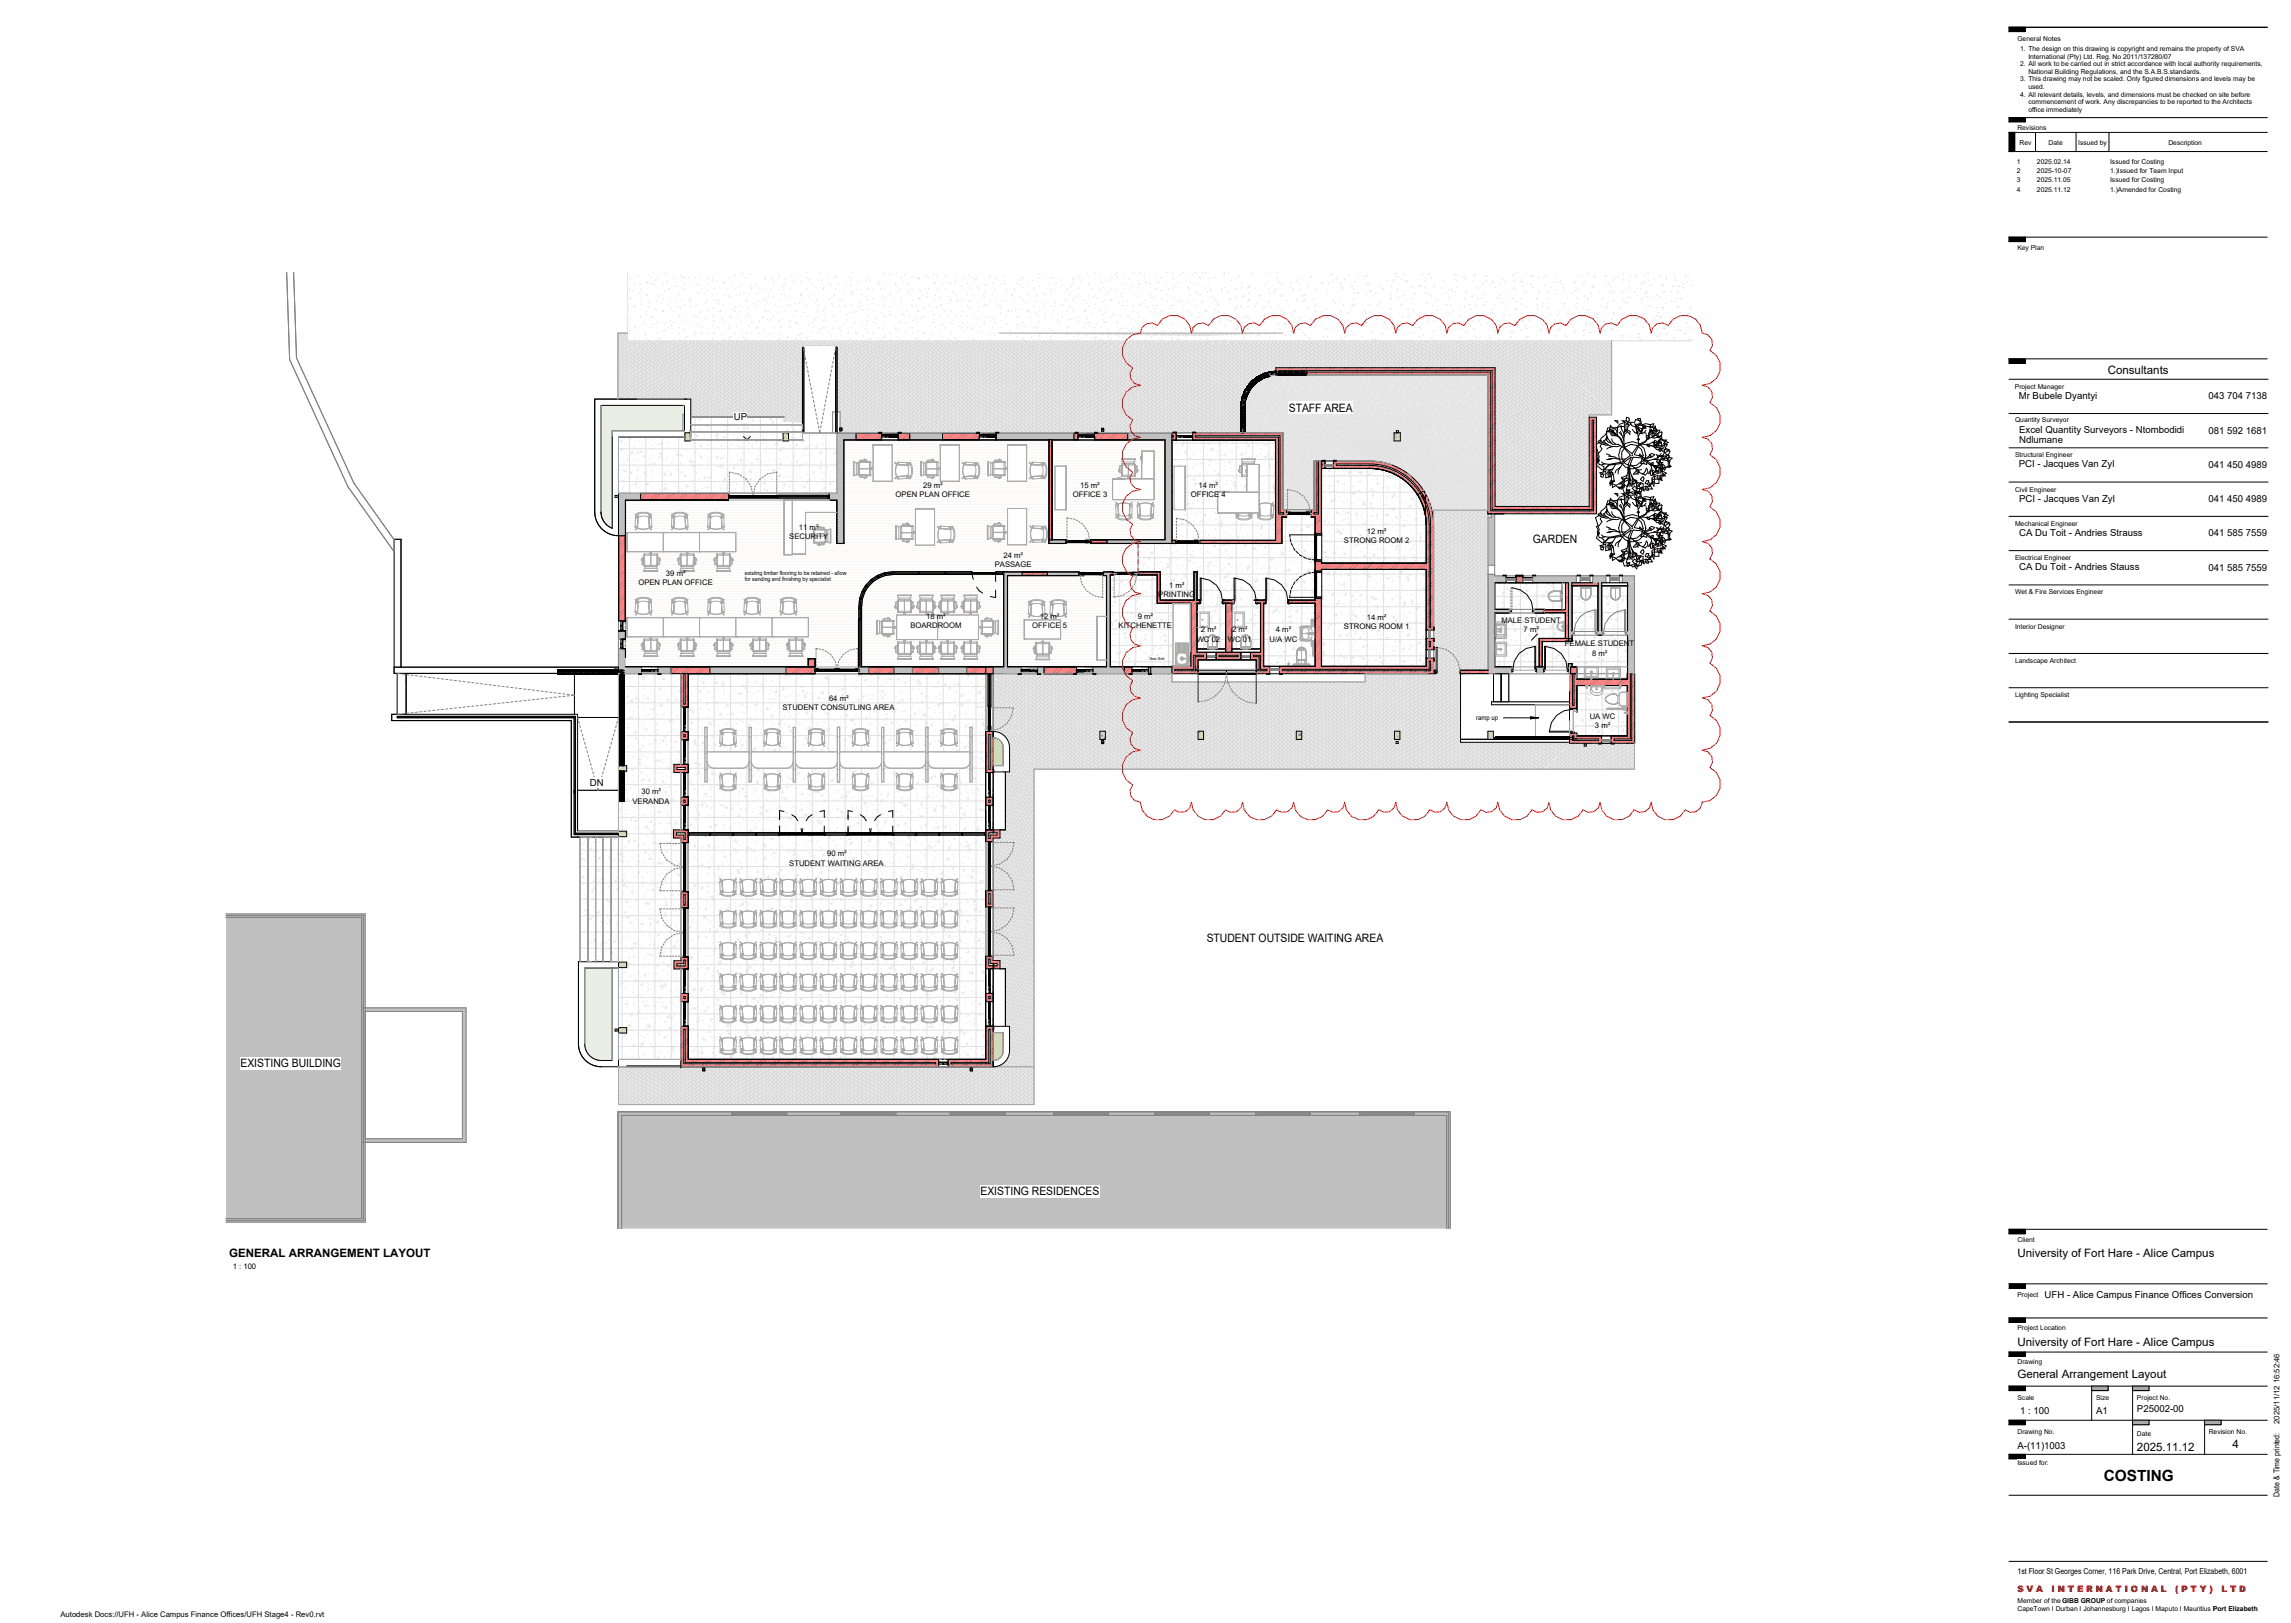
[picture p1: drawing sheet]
<svg xmlns="http://www.w3.org/2000/svg" width="840mm" height="595mm" viewBox="0 0 840 595" stroke-linecap="round" stroke-linejoin="round" font-family="sans-serif">
<defs><g id="words">
<text font-size="5.6" x="771.3" y="543.1">COSTING</text>
<g font-size="4.2">
<text x="772.8" y="137.1">Consultants</text>
<text x="472.5" y="151">STAFF AREA</text>
<text x="562" y="199">GARDEN</text>
<text x="442.4" y="345.2">STUDENT OUTSIDE WAITING AREA</text>
<text x="88.1" y="391.3">EXISTING BUILDING</text>
<text x="359.5" y="438.2">EXISTING RESIDENCES</text>
<text x="84" y="460.8">GENERAL ARRANGEMENT LAYOUT</text>
<text x="739.7" y="460.8">University of Fort Hare - Alice Campus</text>
<text x="739.7" y="493.5">University of Fort Hare - Alice Campus</text>
<text x="739.7" y="505">General Arrangement Layout</text>
<text x="783.5" y="531.8">2025.11.12</text>
<text x="818.6" y="530.9">4</text>
</g>
<g font-size="3.5">
<text x="740.2" y="146.2">Mr Bubele Dyantyi</text>
<text x="809.7" y="146.4">043 704 7138</text>
<text x="269" y="154.1">UP</text>
<text x="740.3" y="158.6">Excel Quantity Surveyors - Ntombodidi</text>
<text x="809.7" y="158.9">081 592 1681</text>
<text x="740.3" y="162.5">Ndlumane</text>
<text x="740.2" y="171.1">PCI - Jacques Van Zyl</text>
<text x="809.7" y="171.5">041 450 4989</text>
<text x="740.3" y="183.9">PCI - Jacques Van Zyl</text>
<text x="809.7" y="184.1">041 450 4989</text>
<text x="740.3" y="196.5">CA Du Toit - Andries Strauss</text>
<text x="809.7" y="196.6">041 585 7559</text>
<text x="740.3" y="209">CA Du Toit - Andries Stauss</text>
<text x="809.7" y="209.2">041 585 7559</text>
<text x="216.3" y="288.2">DN</text>
<text x="749.6" y="475.7">UFH - Alice Campus Finance Offices Conversion</text>
<text x="740.7" y="518.2">1 : 100</text>
<text x="768.5" y="518.2">A1</text>
<text x="783.5" y="517.8">P25002-00</text>
<text x="739.7" y="531">A-(11)1003</text>
</g>
<g font-size="3.2" fill="#f00">
<text x="739.7" y="583.8">S V A</text>
<text x="752.2" y="583.8">I N T E R N A T I O N A L</text>
<text x="797.5" y="583.8">( P T Y )</text>
<text x="814.4" y="583.8">L T D</text>
</g>
<g font-size="3">
<text x="835.8" y="548.6" transform="rotate(-90 835.8 548.6)">Date &amp; Time printed:</text>
<text x="739.7" y="576.9">1st Floor St Georges Corner, 116 Park Drive, Central, Port Elizabeth, 6001</text>
</g>
<g font-size="2.8">
<text x="338.5" y="178.8">29 m²</text>
<text x="396" y="178.8">15 m²</text>
<text x="439.4" y="178.8">14 m²</text>
<text x="328.4" y="182.3">OPEN PLAN OFFICE</text>
<text x="393.3" y="182.3">OFFICE 3</text>
<text x="436.7" y="182.3">OFFICE 4</text>
<text x="289.4" y="197.6">SECURITY</text>
<text x="292.9" y="194.2">11 m²</text>
<text x="501.1" y="195.7">12 m²</text>
<text x="492.8" y="199.1">STRONG ROOM 2</text>
<text x="364.7" y="208">PASSAGE</text>
<text x="367.9" y="204.6">24 m²</text>
<text x="234.1" y="214.5">OPEN PLAN OFFICE</text>
<text x="244.2" y="211">39 m²</text>
<text x="428.6" y="215.6">1 m²</text>
<text x="424.7" y="219">PRINTING</text>
<text x="339.6" y="226.9">18 m²</text>
<text x="381.2" y="226.9">12 m²</text>
<text x="417.1" y="226.8">9 m²</text>
<text x="501.1" y="227.1">14 m²</text>
<text x="333.8" y="230.3">BOARDROOM</text>
<text x="378.5" y="230.3">OFFICE 5</text>
<text x="410.1" y="230.2">KITCHENETTE</text>
<text x="440.3" y="231.8">2 m²</text>
<text x="451.7" y="231.8">2 m²</text>
<text x="467.8" y="231.8">4 m²</text>
<text x="492.8" y="230.5">STRONG ROOM 1</text>
<text x="550.5" y="228.3">MALE STUDENT</text>
<text x="558.6" y="231.7">7 m²</text>
<text x="438.8" y="235.2">WC 02</text>
<text x="450.2" y="235.2">WC 01</text>
<text x="465.4" y="235.2">U/A WC</text>
<text x="573.8" y="236.9">FEMALE STUDENT</text>
<text x="583.7" y="240.3">8 m²</text>
<text x="304" y="256.8">64 m²</text>
<text x="286.9" y="260.2">STUDENT CONSUTLING AREA</text>
<text x="582.8" y="263.4">UA WC</text>
<text x="584.8" y="266.8">3 m²</text>
<text x="235.2" y="291.2">30 m²</text>
<text x="231.9" y="294.6">VERANDA</text>
<text x="289.4" y="317.4">STUDENT WAITING AREA</text>
<text x="303.3" y="314">90 m²</text>
<text x="85.3" y="465.2">1 : 100</text>
<text x="835.7" y="522" transform="rotate(-90 835.7 522)">2025/11/12 16:52:46</text>
<text x="22.2" y="592.6">Autodesk Docs://UFH - Alice Campus Finance Offices/UFH Stage4 - Rev0.rvt</text>
</g>
<g font-size="2.5">
<text x="739.6" y="15.1">General Notes</text>
<text x="740.7" y="18.7">1.</text>
<text x="743.7" y="18.7">The design on this drawing is copyright and remains the property of SVA</text>
<text x="743.7" y="21.5">International (Pty) Ltd. Reg. No 2011/137280/07</text>
<text x="740.7" y="24.3">2.</text>
<text x="740.7" y="29.8">3.</text>
<text x="743.7" y="24.3">All work to be carried out in strict accordance with local authority requirements,</text>
<text x="743.7" y="27.1">National Building Regulations, and the S.A.B.S.standards.</text>
<text x="743.7" y="29.8">This drawing may not be scaled. Only figured dimensions and levels may be</text>
<text x="740.7" y="35.4">4.</text>
<text x="743.7" y="32.6">used.</text>
<text x="743.7" y="35.4">All relevant details, levels, and dimensions must be checked on site before</text>
<text x="743.7" y="38.2">commencement of work. Any discrepancies to be reported to the Architects</text>
<text x="743.7" y="40.9">office immediately</text>
<text x="739.6" y="47.6">Revisions</text>
<text x="740.5" y="53.1">Rev</text>
<text x="751.1" y="53.1">Date</text>
<text x="761.9" y="53.1">Issued by</text>
<text x="795" y="53.1">Description</text>
<text x="739.5" y="60">1</text>
<text x="746.8" y="60">2025.02.14</text>
<text x="773.6" y="60">Issued for Costing</text>
<text x="739.5" y="63.4">2</text>
<text x="746.8" y="63.4">2025-10-07</text>
<text x="773.6" y="63.4">1.)Issued for Team Input</text>
<text x="739.5" y="66.9">3</text>
<text x="739.5" y="70.3">4</text>
<text x="746.8" y="66.9">2025.11.05</text>
<text x="746.8" y="70.3">2025.11.12</text>
<text x="773.6" y="66.9">Issued for Costing</text>
<text x="773.6" y="70.3">1.)Amended for Costing</text>
<text x="739.6" y="91.5">Key Plan</text>
<text x="738.7" y="142.5">Project Manager</text>
<text x="738.8" y="154.9">Quantity Surveyor</text>
<text x="738.8" y="167.4">Structural Engineer</text>
<text x="738.8" y="180.2">Civil Engineer</text>
<text x="738.8" y="192.8">Mechanical Engineer</text>
<text x="738.8" y="205.3">Electrical Engineer</text>
<text x="738.8" y="217.9">Wet &amp; Fire Services Engineer</text>
<text x="738.8" y="230.5">Interior Designer</text>
<text x="738.8" y="243">Landscape Architect</text>
<text x="738.8" y="255.6">Lighting Specialist</text>
<text x="541.2" y="264">ramp up</text>
<text x="739.7" y="455.4">Client</text>
<text x="739.7" y="475.5">Project</text>
<text x="739.7" y="487.6">Project Location</text>
<text x="739.7" y="500">Drawing</text>
<text x="739.7" y="513.1">Scale</text>
<text x="768.5" y="513.1">Size</text>
<text x="783.5" y="513.1">Project No.</text>
<text x="739.7" y="525.7">Drawing No.</text>
<text x="783.5" y="526.2">Date</text>
<text x="809.8" y="525.7">Revision No.</text>
<text x="739.6" y="537.1">Issued for:</text>
<text x="739.7" y="587.6">Member of the</text>
<text x="756" y="587.6">GIBB GROUP</text>
<text x="772.5" y="587.6">of companies</text>
<text x="739.7" y="590.5">CapeTown I Durban I Johannesburg I Lagos I Maputo I Mauritius I</text>
<text x="811.4" y="590.5">Port Elizabeth</text>
</g>
<g font-size="2.1">
<text x="273.1" y="210.6">existing timber flooring to be retained - allow</text>
<text x="273.1" y="213">for sanding and finishing by specialist</text>
</g>
<text font-size="1.4" x="421.6" y="241.9">New Sink</text>
</g></defs>
<g fill="#c0c0c0">
<path d="M428.4 244.4h1.3v2.6h-1.3z"/>
<path d="M368 209.7h1.4v34.7h-1.4z"/>
<path d="M405.7 209.7h1.3v34.7h-1.3z"/>
<path d="M306.8 161.3h2.6v37.9h-2.6z"/>
<path d="M82.8 335.7h50.4v111.7h-50.4z"/>
<path d="M530.4 407.5h1.3v42.9h-1.3z"/>
<path d="M226.6 408.9h1.3v41.5h-1.3z"/>
<path d="M132.6 335h1.3v111.7h-1.3z"/>
<path d="M82.8 335h49.8v1.3h-49.8z"/>
<path d="M82.8 446.7h51.1v1.3h-51.1z"/>
<path d="M132.6 417.4h37v1.4h-37z"/>
<path d="M132.6 369.4h1.3v48h-1.3z"/>
<path d="M133.9 369.4h37v1.4h-37z"/>
<path d="M169.6 370.8h1.3v48h-1.3z"/>
<path d="M226.8 237.8v9.2h2.5v-9.2zM226.8 231.4v2.9h2.5v-2.9zM226.8 183.3v13.1h2.5v-13.1z"/>
<path d="M304 180.8v2.5h2.8v-2.5zM226.8 180.8v2.5h8.1v-2.5z"/>
<path d="M400.7 244.4v2.6h11.6v-2.6zM380.4 244.4v2.6h2.4v-2.6zM421.9 244.4v2.6h6.5v-2.6zM364.1 244.4v2.6h10.3v-2.6z"/>
<path d="M384.7 209.7v1.3h10.9l-.1-1.3zM404.6 209.7v1.3h1.1v-1.3z"/>
<path d="M405.9 197.9v1.3h21.2v-1.3zM384.6 197.9v1.3h6.3v-1.3z"/>
<path d="M413.5 158.7v2.6h13.6v-2.6zM365.3 158.7v2.6h28.5v-2.6zM306.8 158.7v2.6h7v-2.6zM333.5 158.7v2.6h12.1v-2.6z"/>
<path d="M226.6 407.6v42.8h304.4v-42.8zM498.5 407.8h19.9l-.1 .8h-19.9zM423.5 407.8h19.9l-.1 .8h-19.9zM460.5 407.8h19.9l-.1 .8h-19.9zM386.5 407.8h19.9v.8h-20zM348.5 407.8h19.9l-.1 .8h-19.9zM308.5 407.8h19.9v.8h-20zM268.5 407.8h19.9v.8h-20z"/>
<path d="M226.6 407.5v1.4h303.8v-1.4zM498.5 407.8h19.9l-.1 .8h-19.9zM460.4 407.8h20l-.1 .8h-19.9zM423.5 407.8h19.9v.8h-20zM386.5 407.8h19.9l-.1 .8h-19.9zM348.5 407.8h19.9l-.1 .8h-19.9zM308.5 407.8h19.9v.8l-20-.1zM268.5 407.8h19.9v.8h-20z"/>
</g>
<g fill="#fff">
<path d="M230.1 124.9l122.1-25h87.9l.7 22.2h-74.4l74.4 1 .1 1.8z"/>
<path d="M230.1 99.9h122.1l-122.1 25z"/>
</g>
<path d="M472.4 220v1.1h9.8v-1.1zM424.3 220v1.1h15.6v-1.1zM448.3 220v1.1h4v-1.1zM460.7 220v1.1h3.3v-1.1z" fill="#ff8080"/>
<path d="M384 209.7v1.3h.7v-1.3zM369.4 209.7v1.3h5.4v-1.3z" fill="#c0c0c0"/>
<g fill="#fff">
<path d="M374.8 209.7l9.2 .1z"/>
<path d="M374.8 210.9l9.2 .1z"/>
</g>
<g fill="#ff8080">
<path d="M374.8 209.8h9.2v1.1h-9.2z"/>
<path d="M489.2 244.3h27.6l.2 1.1h-27.8z"/>
<path d="M489.2 245.9h28l.2 1.1h-28.2z"/>
<path d="M516.8 244.3h6.1v1.1h-5.9z"/>
<path d="M517.2 245.9h7.3v1.1h-7.1z"/>
<path d="M469.1 245.7v1.3h20.1v-1.1h-19v-.3zM460.6 245.9v1.1h5v-1.4l-1.1 .1v.2zM429.7 245.4v1.6h9.6v-1.1h-8.5v-.5z"/>
<path d="M469.1 244.3v1.3h1.1v-.2h19v-1.1zM462.2 244.3v1.1l3.4 .2v-1.3zM460.6 244.3v1.1h1.1v-1.1zM438.2 244.3v1.1h1.1v-1.1zM429.7 244.3v1.1h8v-1.1z"/>
</g>
<path d="M427.1 158.7h2.6v40.5h-2.6z" fill="#c0c0c0"/>
<g fill="#ff8080">
<path d="M401.3 160v1.3h12.2l-12.1-.2zM393.8 161.1l1.5 .2v-1.3l-.2 1.1z"/>
<path d="M401.3 158.8l.1 2.3h12.1v-2.3zM393.8 158.8v2.3h1.3l.2-2.3z"/>
<path d="M401.3 158.7l12.2 .1zM393.8 158.7l1.5 .1z"/>
<path d="M365.1 160v1.3zM345.6 161.1l13.5 .2v-1.3l-.1 1.1z"/>
<path d="M365.1 158.8l.2 2.3zM345.6 158.8v2.3h13.4l.1-2.3z"/>
</g>
<path d="M345.6 158.8h13.5" fill="none" stroke="#ff8080" stroke-width=".37"/>
<g fill="#ff8080">
<path d="M313.8 161.1l9.5 .2v-1.3l-.1 1.1zM329.3 160v1.3h4.2l-4.1-.2z"/>
<path d="M329.3 158.8l.1 2.3h4.1v-2.3zM313.8 158.8v2.3h9.4l.1-2.3z"/>
<path d="M329.3 158.7l4.2 .1zM313.8 158.7l9.5 .1z"/>
</g>
<path d="M318.5 244.5h9.2M318.5 246.9h9.2" fill="none" stroke="#ff8080" stroke-width=".37"/>
<g fill="#ff8080">
<path d="M318.5 244.6h9.2v2.3h-9.2z"/>
<path d="M334.5 244.4l9.6 .2z"/>
<path d="M334.5 246.9l9.6 .1z"/>
<path d="M334.5 244.6h9.6v2.3h-9.6z"/>
</g>
<path d="M288.1 244.5h10.8" fill="none" stroke="#ff8080" stroke-width=".37"/>
<g fill="#ff8080">
<path d="M288.1 246.9l10.8 .1z"/>
<path d="M288.1 244.6h10.8v2.3h-10.8z"/>
<path d="M467.7 161.3h1.1v28.2h-1.1z"/>
<path d="M469.3 159.7h1.1v28.2h-1.1z"/>
<path d="M482.2 224.6h2.3v19.7h-2.3z"/>
<path d="M484.5 206.4h24l.5 2.3h-24.5z"/>
<path d="M508.5 206.4h14.4v2.3h-13.9z"/>
<path d="M424.3 209.7h1.1v10.3h-1.1z"/>
<path d="M429.7 158.7v1l1.6 .3v-1.4zM437.3 158.6v1.4h1.1v-.3h32v-1.1z"/>
<path d="M437.3 160v1.3h31.5v-1.1h-30.4v-.2zM429.7 160.2v1.1h1.6v-1.3z"/>
<path d="M440 198.1v1.1h27.7v-1.1zM429.7 198.1v1.1h1.3v-1.1z"/>
<path d="M488.9 170.4v1.3h13.4v-1.1h-12.3v-.2zM484.7 170.4l-.2 1.3h1.3v-1.3z"/>
<path d="M488.9 169v1.4h1.1v-.3h12.3v-1.1zM484.5 169l.2 1.4h1.1v-1.4z"/>
<path d="M482.2 219.4v5.2h2.3v-5.2zM482.2 205.7v3.7h2.3v-3.7zM482.2 189.5v6.2h2.3v-6.2z"/>
<path d="M522.9 241.2v4.2h1.1l.3-4.2zM522.9 234v4.2h1.4v-1.1h-.3l.3-3.1zM522.9 192.4v38.6h1.4v-1.1h-.3v-37.5z"/>
<path d="M524.3 241.2v1.1h.2v4.7h1.1v-5.8zM524.3 234v1.1h.2l-.2 3.1h1.3v-4.2zM524.5 192.4v37.5h-.2v1.1h1.3v-38.6z"/>
<path d="M417.1 209.7v1.1h7.2v-1.1zM407 209.7v1.1h1.1v-1.1z"/>
</g>
<path d="M354.4 244.5h7M354.4 246.9h7" fill="none" stroke="#ff8080" stroke-width=".37"/>
<path d="M354.4 244.6h7v2.3h-7z" fill="#ff8080"/>
<g fill="#fff">
<path d="M314.9 227.2v17.2z"/>
<path d="M315 244.3l.6 .1zM315.6 227.2l.2 17.2z"/>
</g>
<g fill="#ff8080">
<path d="M246 244.4h14.3z"/>
<path d="M246 244.6h14.2v2.3h-14.2z"/>
<path d="M384.6 161.1h1.1v36.9h-1.1z"/>
<path d="M260.2 244.6l.1 2.3zM246 246.9l4.7 .1zM246 246.9l14.3 .1z"/>
</g>
<path d="M399.9 198.5l.1 .6 5.9 .1h-6z" fill="#fff"/>
<path d="M399.9 198h6v1.1h-5.9z" fill="#ff8080"/>
<path d="M399.9 197.9l6 .1z" fill="#fff"/>
<g fill="#ff8080">
<path d="M382.8 246.9h11.8l.1-1.2v1.3z"/>
<path d="M382.8 244.6h11.9l-.1 2.3h-11.8z"/>
<path d="M382.8 244.4l11.9 .2z"/>
<path d="M481.8 169h1.1v18.9h-1.1z"/>
<path d="M483.4 169h1.1v20.5h-1.1z"/>
<path d="M437.8 209.7h1.1v10.3h-1.1z"/>
<path d="M421.1 244.4l.8 .2zM412.3 244.4l2.8 .2z"/>
<path d="M412.3 246.9l2.8 .1zM421.1 246.9l.8 .1z"/>
<path d="M421.1 244.6v2.3h.8v-2.3zM412.3 244.6v2.3h2.8v-2.3z"/>
<path d="M362.8 376.2v1.1h.2v13.7h1.1v-14.8zM362.8 364.1v1.1h.2l-.2 2h1.3v-3.1zM362.8 354v1.1h1.3v-1.1zM362.8 350.5l.2 2.7h1.1v-2.7zM362.8 326.5v1.1h.2v3.8h-.2v1.1h1.3v-6zM363 306.1l-.2 2.4h1.3v-2.4zM362.8 304.2v1.1h1.3v-1.1zM362.8 292.2v1.1h.2l-.2 1.9h1.3v-3zM362.8 268.1v1.1h.2v12.9h-.2v1.1h1.3v-15.1z"/>
<path d="M361.4 376.2v13.2h1.1v-12.1h.3v-1.1zM361.4 364.1v3.1h1.4v-1.1h-.3l.3-2zM361.4 350.5v4.6h1.4v-1.1h-.3l.3-3.5zM361.4 326.5v6h1.4v-1.1h-.3v-3.8h.3v-1.1zM361.4 304.2v4.3h1.4v-1.1h-.3l.3-3.2zM361.4 292.2v3h1.4v-1.1h-.3l.3-1.9zM361.4 268.1v15.1h1.4v-1.1h-.3v-12.9h.3v-1.1z"/>
<path d="M347.6 389.7v1.3h15.4v-1.1h-14.3v-.2zM249.6 389.9v1.1h94.5v-1.3h-1.1v.2z"/>
<path d="M347.6 388.3v1.4h1.1v-.3h12.7v-1.1zM251.2 388.3v1.1h91.8v.3h1.1v-1.4z"/>
<path d="M249.6 376.2v13.7h1.1v-12.6h.3v-1.1zM249.6 364.2v3h1.4v-1.1h-.3l.3-1.9zM249.6 354.1v1.1h1.4v-1.1zM249.6 350.9v2.4h1.1l.3-2.4zM249.6 326.9v6h1.4v-1.1h-.3v-3.8h.3v-1.1zM249.6 306.1v2.8h1.4l-.3-2.8zM249.6 304.2v1.1h1.4v-1.1zM249.6 292.2v3h1.4v-1.1h-.3l.3-1.9zM249.6 282.1v1.1h1.4v-1.1zM249.6 280.2v1.1h1.4v-1.1zM249.6 268.2v3h1.4v-1.1h-.3l.3-1.9zM249.6 247v12.2h1.4v-1.1h-.3v-11.1z"/>
<path d="M251 376.2v1.1h.2v11h1.1v-12.1zM251 364.2v1.1h.2l-.2 1.9h1.3v-3zM251 350.9v1.1h.2l-.2 3.2h1.3v-4.3zM251 326.9v1.1h.2v3.8h-.2v1.1h1.3v-6zM251 304.2v1.1h.2l-.2 3.6h1.3v-4.7zM251 292.2v1.1h.2l-.2 1.9h1.3v-3zM251 280.2v1.1h.2l-.2 1.9h1.3v-3zM251 268.2v1.1h.2l-.2 1.9h1.3v-3zM251.2 247v11.1h-.2v1.1h1.3v-12.2z"/>
<path d="M468.8 188.4v1.1h2.9v-1.3zM480.7 188.2v1.3h2.7v-1.1z"/>
<path d="M480.7 186.8v1.4h1.1v-1.4zM470.4 186.8v1.1l.2 .3h1.1v-1.4z"/>
</g>
<g fill="#fff">
<path d="M229.4 183.4v61h66.9v-3h2.6v3h15.8l.2-21.8 .3-3 .9 .1-.2 3.3v21.4h52.1v-33.8l-41.1 .1-2.1 .2-.1-1 2.7-.3h29v.4h8.6v-.4l30.6 .1-.1 1.3h-26.1v33.4h36.3v-2.4h-3.6v-16h3.6l-.1-15h-1v-1.4l3.5 .1v.6l1.3-.2 7.7 .2 .2-11-17.4-.1v-1.4h27.2l-.1-36.5h-41.2v36.5l5.1 .1v1.4l-6.3-.1v-37.9h-75.2v38l-2.6-.1v-11.4h-11.5v15.3l-7.8 .2v-20zM380 235.5l2.3-.2 2.4 .3 .1 1.5h.7v2.1l-.7 .1-.2 .7-.2 .1 .4 1.6-5-.1a1.91 1.91 0 0 0 0-2.4h-.7v-2.1h.7zM345.2 235.4l2.3-.2 2.4 .2 .1 1.5h.7v2.2h-.8l-.1 .8h-.3l.5 1.6h-5a1.91 1.91 0 0 0 0-2.4h-.7v-2.2h.7zM353.6 235.4l2.3-.2 2.4 .2 .1 1.5h.7v2.2h-.7l-.2 .8-.3 .1 .4 1.6-4.9-.1a1.91 1.91 0 0 0 0-2.4h-.7v-2.2h.7zM337.3 235.4l2.3-.2 2.4 .2 .1 1.5h.7v2.2h-.7l-.2 .8-.3 .1 .4 1.6-4.9-.1a1.91 1.91 0 0 0 0-2.4h-.7v-2.2h.7zM329.3 235.4l2.3-.2 2.4 .2 .1 1.5h.7v2.2h-.8l-.1 .8h-.3l.5 1.6h-5a1.91 1.91 0 0 0 0-2.4h-.7v-2.2h.7zM289.5 234.3l2.3-.2 2.4 .3 .1 1.5h.7v2.1l-.8 .1-.1 .7-.3 .1 .4 1.6-4.9-.1a1.91 1.91 0 0 0 0-2.4h-.7v-2.1h.7zM276.2 234.3l2.3-.2 2.4 .3 .1 1.5h.7v2.1l-.7 .1-.2 .7-.3 .1 .4 1.6-4.9-.1a1.91 1.91 0 0 0 0-2.4h-.7v-2.1h.7zM262.9 234.3l2.3-.2 2.4 .3 .1 1.5h.7v2.1l-.7 .1-.2 .7-.3 .1 .4 1.6-4.9-.1a1.91 1.91 0 0 0 0-2.4h-.7v-2.1h.7zM249.6 234.3l2.3-.2 2.4 .3 .1 1.5h.7v2.1l-.7 .1-.2 .7-.3 .1 .5 1.5h-5a1.91 1.91 0 0 0 0-2.4h-.7v-2.1h.7zM236.3 234.3l2.3-.2 2.4 .3 .1 1.5h.7v2.1l-.7 .1-.2 .7-.3 .1 .5 1.5h-5a1.91 1.91 0 0 0 0-2.4h-.7v-2.1h.7zM328.7 225.4h30v9h-30zM377.3 221l.3-.2 .2 .2v.5h.3l-.3 3.9-.2-.3 .1-3.4zM382.3 220.5h.3l-.3 .2zM382.4 220.9h.4v.6l-.3 .3 .1 3.5h-.2l-.3-3.8 .3-.2zM377.8 220.3a6.1 6.1 0 0 1 4.6 0l-.3 .2-.3-.1 .4 5.1a4.6 4.6 0 0 1-4.2-.1l.4-3.9h-.3l.3-.3-.1-.8-.3 .1zM385.2 221l.2-.2 .3 .2v.5h.3l-.3 3.9-.2-.3 .1-3.4zM390.2 220.5h.3l-.3 .2zM390.3 220.9h.4v.6l-.3 .3 .1 3.5h-.3l-.2-3.8 .3-.2zM385.7 220.3a6.1 6.1 0 0 1 4.6 0l-.3 .2-.3-.1 .4 5.1a4.6 4.6 0 0 1-4.2-.1l.4-3.9h-.3l.3-.3-.1-.8-.3 .1zM375.6 227.3h13.3v7h-13.3zM229.9 226.4h66.5v7h-66.5zM359.8 227.6l1.5-.2v-.7h2.2v.7l.8 .2 .1 .3 1.5-.5v5a1.91 1.91 0 0 0-2.4 0v.7h-2.2v-.7l-1.5-.1-.2-2.4zM321.6 227.4a1.91 1.91 0 0 0 2.4 0l-.1-.5 .3-.2h2v.7l1.5 .2 .2 2.3-.2 2.4-1.5 .1v.7h-2.2v-.7l-.8-.2-.1-.2-1.5 .4zM286.6 220l.2 .2v.4l.3 .1-.3 3.9-.2-.3 .1-3.4-.4-.4zM291.3 219.6l.3 .1-.3 .2zM291.4 220.1h.4v.6l-.3 .3 .1 3.5h-.2l-.3-3.8 .3-.2zM286.8 219.4a6.1 6.1 0 0 1 4.6 0l-.3 .3-.3-.1 .4 5.1a4.6 4.6 0 0 1-4.2-.1l.4-5-.4 .1zM260 220l.2 .2v.4l.3 .1-.3 3.9-.2-.3 .1-3.4-.4-.4zM264.7 219.6l.3 .1-.3 .2zM264.8 220.1h.4v.6l-.3 .3 .1 3.5h-.2l-.3-3.8 .3-.2zM260.2 219.4a6.1 6.1 0 0 1 4.6 0l-.3 .3-.3-.1 .4 5.1a4.6 4.6 0 0 1-4.2-.1l.4-5-.4 .1zM246.7 220l.2 .2v.4l.3 .1-.3 3.9-.2-.3 .1-3.4-.4-.4zM251.4 219.6l.3 .1-.3 .2zM251.5 220.1h.4v.6l-.3 .3 .1 3.5h-.2l-.3-3.8 .3-.2zM246.9 219.4a6.1 6.1 0 0 1 4.6 0l-.3 .3-.3-.1 .4 5.1a4.6 4.6 0 0 1-4.2-.1l.4-5-.4 .1zM233.4 220l.2 .2v.4l.3 .1-.3 3.9-.2-.3 .1-3.4-.4-.4zM238.1 219.6l.3 .1-.3 .2zM238.2 220.1h.4v.6l-.3 .3 .1 3.5h-.2l-.3-3.8 .3-.2zM233.6 219.4a6.1 6.1 0 0 1 4.6 0l-.3 .3-.3-.1 .4 5.1a4.6 4.6 0 0 1-4.2-.1l.4-5-.4 .1zM390.6 225l.5 .2zM385 225l.4 .1zM377.1 225l.4 .1zM382.7 225l.5 .2zM273.3 220l.2 .2v.4l.3 .1-.3 3.9-.2-.3 .1-3.4-.4-.4zM278 219.6l.3 .1-.3 .2zM278.1 220.1h.4v.6l-.3 .3 .1 3.5h-.2l-.3-3.8 .3-.2zM273.5 219.4a6.1 6.1 0 0 1 4.6 0l-.3 .3-.3-.1 .4 5.1a4.6 4.6 0 0 1-4.2-.1l.4-5-.4 .1zM390.5 221.8h.3l.2 3h-.4zM385.3 221.7l.3 .2-.2 2.9h-.4zM382.6 221.8h.3l.2 3h-.4zM377.4 221.7l.3 .2-.2 2.9h-.4zM353.4 218.4h5a1.91 1.91 0 0 0 0 2.4h.7v2.2h-.7l-.2 1.5-2.3 .2-2.4-.3-.1-1.4h-.7v-2.2l.8-.1 .1-.7 .3-.1zM329.1 218.4h5a1.91 1.91 0 0 0 0 2.4h.7v2.2h-.7l-.2 1.5-2.3 .2-2.4-.3-.1-1.4h-.7v-2.2h.7l.2-.8 .3-.1zM337.1 218.4h5a1.91 1.91 0 0 0 0 2.4h.7v2.2h-.7l-.2 1.5-2.3 .2-2.4-.3-.1-1.4h-.7v-2.2l.8-.1 .1-.7 .3-.1zM345 218.4h5a1.91 1.91 0 0 0 0 2.4h.7v2.2h-.7l-.2 1.5-2.3 .2-2.4-.3-.1-1.4h-.7v-2.2h.7l.2-.8 .3-.1zM291.7 224.2l.5 .2zM286.1 224.2l.4 .1zM278.4 224.2l.5 .2zM272.8 224.2l.4 .1zM265.1 224.2l.5 .2zM259.5 224.2l.4 .1zM251.8 224.2l.5 .2zM246.2 224.2l.4 .1zM232.9 224.2l.4 .1zM238.5 224.2l.5 .2zM291.6 221h.3l.2 3h-.4zM286.4 220.9l.3 .2-.2 2.9h-.4zM278.3 221h.3l.2 3h-.4zM273.1 220.9l.3 .2-.2 2.9h-.4zM265 221h.3l.2 3h-.4zM259.8 220.9l.3 .2-.2 2.9h-.4zM251.7 221h.3l.2 3h-.4zM246.5 220.9l.3 .2-.2 2.9h-.4zM238.4 221h.3l.2 3h-.4zM233.2 220.9l.3 .2-.2 2.9h-.4zM385.5 220.4l.3 .3zM377.6 220.4l.3 .3zM286.6 219.6l.3 .3zM273.3 219.6l.3 .3zM260 219.6l.3 .3zM246.7 219.6l.3 .3zM233.4 219.6l.3 .3zM316.1 216.8l.9 .3-.9 2.6-.9-.3zM317.3 214.7l.8 .6-1.1 1.8-.8-.5zM319.4 212.5l.7 .7-1.9 2-.8-.7zM319.6 212.4l2.1-1.4 .5 .8-2.1 1.4zM322 210.8l2.4-.8 .3 .9-2.4 .9zM396.9 210.3h6.4v.4h-6.4zM395.9 209.9l8.4 .1v.2l-7.5 .1-.9-.1zM408.4 209.8l8.4 .1v.2h-8.4zM262.9 203.1l2.3-.2 2.4 .3 .1 1.5h.7v2.1l-.7 .1-.2 .7-.3 .1 .5 1.5h-5a1.91 1.91 0 0 0 0-2.4l-.5 .1-.2-.2v-2h.7zM249.6 203.1l2.3-.2 2.4 .3 .1 1.5h.7v2.1l-.7 .1-.2 .7-.3 .1 .5 1.5h-5a1.91 1.91 0 0 0 0-2.4l-.5 .1-.2-.2v-2h.7zM236.3 203.1l2.3-.2 2.4 .3 .1 1.5h.7v2.1l-.7 .1-.2 .7-.3 .1 .5 1.5h-5a1.91 1.91 0 0 0 0-2.4l-.5 .1-.2-.2v-2h.7zM246.4 189l.3-.2 .2 .2v.4l.3 .1-.3 3.9-.2-.3 .1-3.4zM251.4 188.4l.3 .1-.3 .2zM251.6 188.9h.3v.6l-.3 .3 .1 3.5h-.2l-.3-3.8h.2zM246.9 188.2a6.1 6.1 0 0 1 4.6 0l-.3 .3-.3-.1 .4 5.1a4.6 4.6 0 0 1-4.2-.1l.4-5-.4 .1zM259.7 189l.3-.2 .2 .2v.4l.3 .1-.3 3.9-.2-.3 .1-3.4zM264.7 188.4l.3 .1-.3 .2zM264.9 188.9h.3v.6l-.3 .3 .1 3.5h-.2l-.3-3.8h.2zM260.2 188.2a6.1 6.1 0 0 1 4.6 0l-.3 .3-.3-.1 .4 5.1a4.6 4.6 0 0 1-4.2-.1l.4-5-.4 .1zM229.9 195.2h39.9v7h-39.9zM335.6 186.5h7v13.3h-7zM298.3 194.1l1.5-.1v-.7h2.2v.8l.8 .1 .1 .3 1.5-.5v5a2.19 2.19 0 0 0-2.4 0v.7h-2.2v-.7l-1.5-.2-.2-2.3zM369.4 186.4h7v13.3h-7zM344.8 198.5v.5zM345.1 198.5h2.9l.1 .3-3 .1zM391.2 198.6l8.4 .3-8.4-.1zM344.6 198.2l3.7-.2 .7 .3-.1 .3 .4 .3-.9-.2-.3-.4-3.5 .1zM378.7 198.4v.5zM379.1 198.4l2.9-.1 .1 .3-3 .2zM378.5 198.1l3.8-.2 .6 .2-.1 .4 .5 .3-1-.3-.2-.3-3.6 .1zM392.1 198.2h6.5v.4l-6.5-.1zM328.6 192.8a1.91 1.91 0 0 0 2.5 0v-.7h2.1v.7l1.6 .1 .1 2.4-.2 2.4-1.5 .1v.7h-2.1l-.1-.8-.8-.1v-.3l-1.6 .5zM349.1 198.1h.3v.4zM362.2 192.7a1.91 1.91 0 0 0 2.4 0v-.7h2.2v.7l1.5 .1 .2 2.4-.2 2.3-1.5 .2v.7h-2.2v-.8l-.8-.1-.1-.3-1.5 .4zM383.1 198l.2-.1 .1 .4zM344.4 193.7l.4-.3 3.3 .1 .4-.3 .6 .2-.2 .3h-.5v.3zM344.4 193.9l5.1 .3v-.5a5.2 5.2 0 0 1 .1 4.5l-.2-.5-5 .3a4.6 4.6 0 0 1 0-4.1zM378.4 193.5l.3-.2 3.4 .1 .7-.4 .3 .3-.3 .2h-.4v.3zM378.4 193.7l5 .4 .1-.5a5.2 5.2 0 0 1 .1 4.5l-.3-.3 .1-.3-5.1 .4a4.6 4.6 0 0 1 .1-4.2zM328.5 197.4l.1 .3zM362 197.2l.1 .4zM233.1 189l.3-.2 .2 .2v.4l.3 .1-.3 3.9-.2-.3 .1-3.4zM238.1 188.4l.3 .1-.3 .2zM238.2 188.9h.4v.6l-.3 .3 .1 3.5h-.2l-.3-3.8 .3-.2zM233.6 188.2a6.1 6.1 0 0 1 4.6 0l-.3 .3-.3-.1 .4 5.1a4.6 4.6 0 0 1-4.2-.1l.4-5-.4 .1zM349.4 193.4l-.1 .5zM383.4 193.3l-.2 .4zM345.1 193l3 .2-.1 .3-2.9-.2zM344.8 192.9l.1 .5zM379.1 192.8l3 .3-.1 .3-2.9-.2zM378.7 192.7l.1 .6zM259.4 193l.5 .2zM265.1 193l.5 .2zM246.1 193l.5 .2zM251.8 193l.5 .2zM238.5 193l.5 .2zM232.8 193l.5 .2zM265 189.8h.3l.2 3h-.4zM259.8 189.7l.3 .2-.2 2.9h-.4zM251.7 189.8h.3l.2 3h-.4zM246.5 189.7l.3 .2-.2 2.9h-.4zM238.4 189.8h.3l.2 3h-.4zM233.2 189.7l.3 .2-.2 2.9h-.4zM417.5 189.8l.3-.1 .1 .2zM417.5 185.1h.2l.3 3.8h-.2l-.1 .6h-.3l-.1-.6 .3-.3zM422.2 185l.3 .3-.1 3.4 .3 .4-.2 .5-.2-.2v-.4l-.3-.1zM417.9 184.8l1.3-.3a4 4 0 0 1 2.9 .5l-.4 3.9h.3l-.3 .3 .1 .8 .3-.1 .2 .3-2.3 .4-2.3-.4 .3-.3 .3 .1zM409.6 189.8l.3-.1 .1 .2zM409.6 185.1h.2l.3 3.8h-.2l-.1 .6h-.3l-.1-.6 .3-.3zM414.4 185l.2 .3-.1 3.4 .4 .7-.3 .2-.2-.2v-.4l-.3-.1zM410 184.8l1.3-.3a4 4 0 0 1 2.9 .5l-.4 3.9h.3l-.3 .3 .1 .8h.4a5.2 5.2 0 0 1-4.5 .2l.6-.2zM422.1 189.7l.4 .2zM414.2 189.7l.4 .2zM260 188.4l.3 .3zM246.7 188.4l.3 .3zM233.4 188.5l.4 .1zM422.6 185.6h.4l-.2 3.1-.4-.2zM417 185.6h.4l.1 3-.3 .1zM409.1 185.6h.4l.1 3-.3 .1zM414.7 185.6h.4l-.2 3.1-.4-.2zM422 187.5v.4zM414.1 187.5v.4zM386.8 170.9h4.2v16h-4.2zM422.5 185.2l.6 .1zM417 185.2l.4 .2zM414.7 185.2l.5 .1zM409.1 185.2l.4 .2zM407.9 175.5h2v-.3h.9v.3h7.8v-7.2h-.4v-.9h.4v-2h4.5v17.7h-15.2zM369.4 163.1h7v13.3h-7zM344.7 163.1h7v13.3h-7zM320.1 163.1h7v13.3h-7zM378.5 175.1v.5zM353.9 175.1v.5zM329.3 175.1l-.1 .5zM410 175.3v.2h.7v-.2zM378.9 175.1l2.9-.1 .1 .3-3 .2zM354.2 175.1l3-.1v.3l-3 .2zM329.6 175.1l2.9-.1 .1 .3-3 .2zM378.3 174.8l3.8-.2 .6 .2-.1 .4 .5 .3-1-.3-.2-.3-3.6 .1zM353.7 174.8l3.7-.2 .7 .2-.1 .4 .4 .3-.9-.3-.3-.3-3.5 .1zM329 174.8l3.8-.2 .6 .2v.4l.4 .3-1-.3-.2-.3-3.6 .1zM362.4 169.4a1.91 1.91 0 0 0 2.4 0v-.7h2.2v.7l1.5 .1 .2 2.4-.2 2.3-1.5 .2v.7h-2.2v-.8l-.8-.1-.1-.3-1.5 .5zM337.7 169.4a1.91 1.91 0 0 0 2.5 0v-.7h2.1v.7l1.6 .1 .1 2.4-.2 2.3-1.5 .2v.7h-2.1l-.1-.8-.7-.2-.1-.2-1.6 .5zM313.1 169.4a1.91 1.91 0 0 0 2.4 0v-.7h2.2v.7l1.5 .1 .2 2.4-.2 2.3-1.5 .2v.7h-2.2v-.8l-.8-.2-.1-.2-1.5 .5zM382.9 174.7l.3 .3zM358.3 174.7l.2-.1v.4zM333.6 174.7l.2-.1 .1 .4zM378.2 170.2l.3-.2 3.4 .1 .7-.4 .3 .3-.3 .2h-.4v.3zM378.2 170.4l5 .4 .1-.5a5.2 5.2 0 0 1 .1 4.5l-.2-.6-5.1 .4a4.6 4.6 0 0 1 .1-4.2zM353.6 170.2l.3-.2 3.4 .1 .7-.4 .2 .3-.2 .2h-.5v.3zM353.6 170.4l5 .4v-.5a5.2 5.2 0 0 1 .2 4.5l-.3-.6-5 .4a4.6 4.6 0 0 1 .1-4.2zM328.9 170.2l.3-.2 3.4 .1 .8-.4 .2 .3-.2 .2h-.5v.3zM328.9 170.4l5.1 .4v-.5a5.2 5.2 0 0 1 .1 4.5l-.2-.6-5.1 .4a4.6 4.6 0 0 1 .1-4.2zM411.2 168.5h5a1.91 1.91 0 0 0 0 2.4l.5-.1 .2 .3v2h-.7l-.2 1.5-2.3 .2-2.4-.3-.1-1.4h-.7v-2.2l.8-.1 .1-.7 .3-.1zM362.2 173.9l.1 .4zM383.2 170l-.2 .4zM358.5 170l-.1 .4zM333.9 170l-.1 .4zM378.9 169.5l3 .3-.1 .3-2.9-.2zM354.2 169.5l3.1 .3-.2 .3-2.9-.2zM329.6 169.5l3 .3-.1 .3-2.9-.2zM378.5 169.4l.1 .6zM353.9 169.4l.1 .6zM329.2 169.4l.1 .6zM418.3 167.5l.1 .7 .2-.7z"/>
<path d="M523.7 240.7v.5h.6v-.5zM523.7 238.2v.5h.6v-.5z"/>
<path d="M523.7 233.5v.5h.6v-.5zM523.7 231v.5h.6v-.5z"/>
<path d="M488.4 170.3v.6h.5v-.6zM485.8 170.4v.5h.5v-.6z"/>
</g>
<g fill="#c4f8c2">
<path d="M226.8 280.7h2.9l.1 2h-3z"/>
<path d="M287.1 158.6h2v3h-2z"/>
<path d="M251.1 158.6h2v3h-2z"/>
<path d="M226.8 352.7h3v2h-3z"/>
</g>
<path d="M252.4 306.2v82.1h109v-82.1zM338.3 385.8l.3-.2v.2zM338.3 381.1h.2l.2 3.8-.2-.1-.1 .7h-.3l-.1-.6 .4-.3zM343 380.9l.3 .4-.1 3.3 .3 .4-.2 .6-.3-.2v-.5h-.3zM338.6 380.8l1.3-.4a4 4 0 0 1 2.9 .5l-.3 4h.2l-.2 .3v.8h.4a5.2 5.2 0 0 1-4.4 .1l.5-.2zM345.6 385.8l.4-.2v.2zM345.7 381.1h.2l.2 3.8-.2-.1-.1 .7h-.3l-.1-.6 .4-.3zM350.4 380.9l.3 .4-.1 3.3 .3 .4-.2 .6-.3-.2v-.5h-.3zM346 380.8l1.3-.4a4 4 0 0 1 2.9 .5l-.3 4h.2l-.2 .3v.8l.4-.1 .1 .2-2.3 .5-2.2-.5 .2-.3 .3 .1zM323.5 385.8l.3-.2v.2zM323.5 381.1h.2l.2 3.8-.2-.1-.1 .7h-.3l-.1-.6 .4-.3zM328.2 380.9l.3 .4-.1 3.3 .3 .4-.2 .6-.3-.2v-.5h-.3zM323.8 380.8l1.3-.4a4 4 0 0 1 2.9 .5l-.3 4h.2l-.2 .3v.8l.4-.1 .1 .2a5.8 5.8 0 0 1-4.5 0l.5-.2zM308.7 385.8l.3-.2v.2zM308.7 381.1h.2l.2 3.8-.2-.1-.1 .7h-.3l-.1-.6 .4-.3zM313.4 380.9l.3 .4-.1 3.3 .3 .8-.2 .2-.3-.2v-.5h-.3zM309 380.8l1.3-.4a4 4 0 0 1 2.9 .5l-.3 4h.2l-.2 .3v.8l.4-.1 .1 .2a5.8 5.8 0 0 1-4.5 0l.2-.3 .3 .1zM330.9 385.8l.3-.2v.2zM330.9 381.1h.2l.2 3.8-.2-.1-.1 .7h-.3l-.1-.6 .4-.3zM335.6 380.9l.3 .4-.1 3.3 .3 .4-.2 .6-.3-.2v-.5h-.3zM331.2 380.8l1.4-.4a4 4 0 0 1 2.8 .5l-.3 4h.2l-.2 .3v.8l.4-.1 .1 .2a5.8 5.8 0 0 1-4.5 0l.2-.3 .3 .1zM316.1 385.8l.3-.2v.2zM316.1 381.1h.2l.2 3.8-.2-.1-.1 .7h-.3l-.1-.6 .4-.3zM320.8 380.9l.3 .4-.1 3.3 .3 .4-.2 .6-.3-.2v-.5h-.3zM316.4 380.8l1.3-.4a4 4 0 0 1 2.9 .5l-.3 4h.2l-.2 .3v.8l.4-.1 .1 .2a5.8 5.8 0 0 1-4.5 0l.2-.3 .3 .1zM301.3 385.8l.3-.2v.2zM301.3 381.1h.2l.2 3.8-.2-.1-.1 .7h-.3l-.1-.6 .4-.3zM306 380.9l.3 .4-.1 3.3 .3 .4-.2 .6-.3-.2v-.5h-.3zM301.6 380.8l1.3-.4a4 4 0 0 1 2.9 .5l-.3 4h.2l-.2 .3v.8l.4-.1 .1 .2-2.3 .5-2.2-.5 .2-.3 .3 .1zM286.5 385.8l.3-.2v.2zM286.5 381.1h.2l.2 3.8-.2-.1-.1 .7h-.3l-.1-.6 .4-.3zM291.2 380.9l.3 .4-.1 3.3 .3 .4-.2 .6-.3-.2v-.5h-.3zM286.8 380.8l1.4-.4a4 4 0 0 1 2.8 .5l-.3 4h.2l-.2 .3v.8l.4-.1 .1 .2-2.3 .5-2.2-.5 .2-.3 .3 .1zM293.9 385.8l.3-.2v.2zM293.9 381.1h.2l.2 3.8-.2-.1-.1 .7h-.3l-.1-.6 .4-.3zM298.6 380.9l.3 .4-.1 3.3 .3 .4-.2 .6-.3-.2v-.5h-.3zM294.2 380.8l1.3-.4a4 4 0 0 1 2.9 .5l-.3 4h.2l-.2 .3v.8l.4-.1 .1 .2-1 .4h-2.5l-1-.4 .2-.3 .3 .1zM279.3 385.8l.3-.2v.2zM279.3 381.1h.2l.2 3.8-.2-.1-.1 .7h-.3l-.1-.6 .4-.3zM284 380.9l.3 .4-.1 3.3 .3 .4-.2 .6-.3-.2v-.5h-.3zM279.6 380.8l1.4-.4a4 4 0 0 1 2.8 .5l-.3 4h.2l-.2 .3v.8h.5a5.2 5.2 0 0 1-4.5 .1l.2-.3 .3 .1zM271.9 385.8l.3-.2v.2zM271.9 381.1h.2l.2 3.8-.2-.1-.1 .7h-.3l-.1-.6 .4-.3zM276.6 380.9l.3 .4-.1 3.3 .3 .4-.2 .6-.3-.2v-.5h-.3zM272.2 380.8l1.4-.4a4 4 0 0 1 2.8 .5l-.3 4h.2l-.2 .3v.8h.5a5.2 5.2 0 0 1-4.5 .1l.2-.3 .3 .1zM264.5 385.8l.3-.2v.2zM264.5 381.1h.2l.2 3.8-.2-.1-.1 .7h-.3l-.1-.6 .4-.3zM269.2 380.9l.3 .4-.1 3.3 .3 .4-.2 .6-.3-.2v-.5h-.3zM264.8 380.8l1.4-.4a4 4 0 0 1 2.8 .5l-.3 4h.2l-.2 .3v.8h.5a5.2 5.2 0 0 1-4.5 .1l.2-.3 .3 .1zM350.2 385.7l.4 .2zM342.8 385.7l.4 .2zM328 385.7l.4 .2zM335.4 385.7l.4 .2zM320.6 385.7l.4 .2zM313.2 385.7l.4 .2zM305.8 385.7l.4 .2zM283.9 385.7l.4 .2zM291.1 385.7l.3 .2zM298.4 385.7l.4 .2zM276.5 385.7l.4 .2zM269.1 385.7l.4 .2zM350.7 381.6h.4l-.2 3.1-.3-.2zM345.2 381.6h.3l.1 2.9-.3 .2zM337.7 381.6h.4l.1 2.9-.3 .2zM343.3 381.6h.4l-.2 3.1-.3-.2zM322.9 381.6h.4l.1 2.9-.3 .2zM328.5 381.6h.4l-.2 3.1-.3-.2zM315.5 381.6h.4l.1 2.9-.3 .2zM335.9 381.6h.4l-.2 3.1-.3-.2zM308.1 381.6h.4l.1 2.9-.3 .2zM313.7 381.6h.4l-.2 3.1-.3-.2zM330.3 381.6h.4l.1 2.9-.3 .2zM321.1 381.6h.4l-.2 3.1-.3-.2zM306.4 381.6h.3l-.2 3.1-.3-.2zM300.7 381.6h.4l.1 2.9-.3 .2zM293.3 381.6h.4l.1 2.9-.3 .2zM284.4 381.6h.3l-.2 3.1-.3-.2zM291.6 381.6h.3l-.2 3.1-.3-.2zM285.9 381.6h.4l.1 2.9-.3 .2zM299 381.6h.3l-.2 3.1-.3-.2zM278.7 381.6h.4l.1 2.9-.3 .2zM269.6 381.6h.3l-.2 3.1-.3-.2zM271.3 381.6h.4l.1 2.9-.3 .2zM277 381.6h.3l-.2 3.1-.3-.2zM263.9 381.6h.4l.1 2.9-.3 .2zM350.1 383.5v.3zM342.7 383.5v.3zM327.9 383.5v.3zM335.3 383.5v.3zM313.1 383.5v.3zM320.5 383.5v.3zM305.7 383.5v.3zM283.7 383.5v.3zM298.3 383.5v.3zM290.9 383.5v.3zM276.3 383.5v.3zM268.9 383.5v.3zM350.7 381.2l.5 .1zM343.3 381.2l.5 .1zM345.1 381.2l.5 .2zM337.7 381.2l.5 .2zM328.5 381.2l.5 .1zM335.9 381.2l.5 .1zM322.9 381.2l.5 .2zM321.1 381.2l.5 .1zM313.7 381.2l.5 .1zM315.5 381.2l.5 .2zM306.4 381.2l.4 .1zM308.1 381.2l.5 .2zM330.3 381.2l.5 .2zM284.4 381.2l.4 .1zM291.6 381.2l.4 .1zM300.7 381.2l.5 .2zM298.9 381.3h.5zM285.9 381.2l.5 .2zM278.7 381.2l.5 .2zM293.3 381.2l.5 .2zM277 381.2l.4 .1zM269.5 381.3h.5zM271.3 381.2l.5 .2zM263.9 381.2l.5 .2zM345.6 374.2l.4-.2v.2zM345.7 369.5h.2l.2 3.8-.2-.1-.1 .7h-.3l-.1-.6 .4-.3zM350.4 369.3l.3 .4-.1 3.3 .3 .4-.2 .6-.3-.2v-.5h-.3zM346 369.2l1.3-.4a4 4 0 0 1 2.9 .5l-.3 5.1 .4-.1 .1 .2-1 .4h-2.5l-1-.4 .2-.3 .3 .1zM330.9 374.2l.3-.2v.2zM330.9 369.5h.2l.2 3.8-.2-.1-.1 .7h-.3l-.1-.6 .4-.3zM335.6 369.3l.3 .4-.1 3.3 .3 .4-.2 .6-.3-.2v-.5h-.3zM331.2 369.2l1.4-.4a4 4 0 0 1 2.8 .5l-.3 5.1h.5a5.5 5.5 0 0 1-4.5 .1l.2-.3 .3 .1zM338.3 374.2l.3-.2v.2zM338.3 369.5h.2l.2 3.8-.2-.1-.1 .7h-.3l-.1-.6 .4-.3zM343 369.3l.3 .4-.1 3.3 .3 .4-.2 .6-.3-.2v-.5h-.3zM338.6 369.2l1.3-.4a4 4 0 0 1 2.9 .5l-.3 5.1h.5a5.5 5.5 0 0 1-4.5 .1l.2-.3 .3 .1zM323.5 374.2l.3-.2v.2zM323.5 369.5h.2l.2 3.8-.2-.1-.1 .7h-.3l-.1-.6 .4-.3zM328.2 369.3l.3 .4-.1 3.3 .3 .4-.2 .6-.3-.2v-.5h-.3zM323.8 369.2l1.3-.4a4 4 0 0 1 2.9 .5l-.3 5.1 .4-.1 .1 .2-1 .4h-2.5l-1-.4 .2-.3 .3 .1zM293.9 374.2l.3-.2v.2zM293.9 369.5h.2l.2 3.8-.2-.1-.1 .7h-.3l-.1-.6 .4-.3zM298.6 369.3l.3 .4-.1 3.3 .3 .4-.2 .6-.3-.2v-.5h-.3zM294.2 369.2l1.3-.4a4 4 0 0 1 2.9 .5l-.3 5.1h.5a5.4 5.4 0 0 1-4.5 .1l.2-.3 .3 .1zM308.7 374.2l.3-.2v.2zM308.7 369.5h.2l.2 3.8-.2-.1-.1 .7h-.3l-.1-.6 .4-.3zM313.4 369.3l.3 .4-.1 3.3 .3 .8-.2 .2-.3-.2v-.5h-.3zM309 369.2l1.3-.4a4 4 0 0 1 2.9 .5l-.3 5.1 .4-.1 .1 .2a5.8 5.8 0 0 1-4.5 0l.2-.3 .3 .1zM316.1 374.2l.3-.2v.2zM316.1 369.5h.2l.2 3.8-.2-.1-.1 .7h-.3l-.1-.6 .4-.3zM320.8 369.3l.3 .4-.1 3.3 .3 .4-.2 .6-.3-.2v-.5h-.3zM316.4 369.2l1.3-.4a4 4 0 0 1 2.9 .5l-.3 5.1 .4-.1 .1 .2-2.3 .5-2.2-.5 .2-.3 .3 .1zM301.3 374.2l.3-.2v.2zM301.3 369.5h.2l.2 3.8-.2-.1-.1 .7h-.3l-.1-.6 .4-.3zM306 369.3l.3 .4-.1 3.3 .3 .4-.2 .6-.3-.2v-.5h-.3zM301.6 369.2l1.3-.4a4 4 0 0 1 2.9 .5l-.3 5.1h.5a5.5 5.5 0 0 1-4.5 .1l.2-.3 .3 .1zM286.5 374.2l.3-.2v.2zM286.5 369.5h.2l.2 3.8-.2-.1-.1 .7h-.3l-.1-.6 .4-.3zM291.2 369.3l.3 .4-.1 3.3 .3 .4-.2 .6-.3-.2v-.5h-.3zM286.8 369.2l1.4-.4a4 4 0 0 1 2.8 .5l-.3 5.1 .4-.1 .1 .2-2.3 .5-2.2-.5 .2-.3 .3 .1zM279.3 374.2l.3-.2v.2zM279.3 369.5h.2l.2 3.8-.2-.1-.1 .7h-.3l-.1-.6 .4-.3zM284 369.3l.3 .4-.1 3.3 .3 .4-.2 .6-.3-.2v-.5h-.3zM279.6 369.2l1.4-.4a4 4 0 0 1 2.8 .5l-.3 5.1h.5a5.5 5.5 0 0 1-4.5 .1l.2-.3 .3 .1zM271.9 374.2l.3-.2v.2zM271.9 369.5h.2l.2 3.8-.2-.1-.1 .7h-.3l-.1-.6 .4-.3zM276.6 369.3l.3 .4-.1 3.3 .3 .4-.2 .6-.3-.2v-.5h-.3zM272.2 369.2l1.4-.4a4 4 0 0 1 2.8 .5l-.3 5.1 .4-.1 .1 .2a5.8 5.8 0 0 1-4.5 0l.2-.3 .3 .1zM264.5 374.2l.3-.2v.2zM264.5 369.5h.2l.2 3.8-.2-.1-.1 .7h-.3l-.1-.6 .4-.3zM269.2 369.3l.3 .4-.1 3.3 .3 .4-.2 .6-.3-.2v-.5h-.3zM264.8 369.2l1.4-.4a4 4 0 0 1 2.8 .5l-.3 5.1 .4-.1 .1 .2a5.8 5.8 0 0 1-4.5 0l.2-.3 .3 .1zM335.4 374.1l.4 .2zM350.2 374.1l.4 .2zM342.8 374.1l.4 .2zM328 374.1l.4 .2zM313.2 374.1l.4 .2zM320.6 374.1l.4 .2zM298.4 374.1l.4 .2zM305.8 374.1l.4 .2zM291.1 374.1l.3 .2zM283.9 374.1l.4 .2zM276.5 374.1l.4 .2zM269.1 374.1l.4 .2zM330.3 370h.4l.1 2.9-.3 .2zM350.7 370h.4l-.2 3.1-.3-.2zM337.7 370h.4l.1 2.9-.3 .2zM345.2 370h.3l.1 2.9-.3 .2zM335.9 370h.4l-.2 3.1-.3-.2zM343.3 370h.4l-.2 3.1-.3-.2zM313.7 370h.4l-.2 3.1-.3-.2zM299 370h.3l-.2 3.1-.3-.2zM293.3 370h.4l.1 2.9-.3 .2zM321.1 370h.4l-.2 3.1-.3-.2zM315.5 370h.4l.1 2.9-.3 .2zM328.5 370h.4l-.2 3.1-.3-.2zM308.1 370h.4l.1 2.9-.3 .2zM322.9 370h.4l.1 2.9-.3 .2zM306.4 370h.3l-.2 3.1-.3-.2zM291.6 370h.3l-.2 3.1-.3-.2zM285.9 370h.4l.1 2.9-.3 .2zM300.7 370h.4l.1 2.9-.3 .2zM278.7 370h.4l.1 2.9-.3 .2zM271.3 370h.4l.1 2.9-.3 .2zM277 370h.3l-.2 3.1-.3-.2zM284.4 370h.3l-.2 3.1-.3-.2zM263.9 370h.4l.1 2.9-.3 .2zM269.6 370h.3l-.2 3.1-.3-.2zM335.3 371.9v.3zM342.7 371.9v.3zM350.1 371.9v.3zM313.1 371.9v.3zM298.3 371.9v.3zM327.9 371.9v.3zM320.5 371.9v.3zM290.9 371.9v.3zM305.7 371.9v.3zM283.7 371.9v.3zM276.3 371.9v.3zM268.9 371.9v.3zM343.3 369.6l.5 .1zM335.9 369.6l.5 .1zM350.7 369.6l.5 .1zM345.1 369.6l.5 .2zM337.7 369.6l.5 .2zM330.3 369.6l.5 .2zM328.5 369.6l.5 .1zM299 369.6l.4 .1zM313.7 369.6l.5 .1zM321.1 369.6l.5 .1zM293.3 369.6l.5 .2zM315.5 369.6l.5 .2zM308.1 369.6l.5 .2zM322.9 369.6l.5 .2zM306.4 369.6l.4 .1zM291.6 369.6l.4 .1zM284.4 369.6l.4 .1zM285.9 369.6l.5 .2zM300.7 369.6l.5 .2zM277 369.6l.4 .1zM278.7 369.6l.5 .2zM269.5 369.7h.5zM271.3 369.6l.5 .2zM263.9 369.6l.5 .2zM345.6 362.6l.4-.2v.2zM345.7 357.9h.2l.2 3.8-.2-.1-.1 .7h-.3l-.1-.6 .4-.3zM350.4 357.7l.3 .4-.1 3.3 .3 .4-.2 .6-.3-.2v-.5h-.3zM350.1 361.5v.2zM346 357.6l1.3-.4a4 4 0 0 1 2.9 .5l-.3 4h.2l-.2 .3v.8l.4-.1 .1 .2a5.8 5.8 0 0 1-4.5 0l.2-.3 .3 .1zM338.3 362.6l.3-.2v.2zM338.3 357.9h.2l.2 3.8-.2-.1-.1 .7h-.3l-.1-.6 .4-.3zM343 357.7l.3 .4-.1 3.3 .3 .4-.2 .6-.3-.2v-.5h-.3zM342.7 361.5v.2zM338.6 357.6l1.3-.4a4 4 0 0 1 2.9 .5l-.3 4h.2l-.2 .3v.8h.5a5.6 5.6 0 0 1-4.5 .1l.5-.2zM330.9 362.6l.3-.2v.2zM330.9 357.9h.2l.2 3.8-.2-.1-.1 .7h-.3l-.1-.6 .4-.3zM335.6 357.7l.3 .4-.1 3.3 .3 .4-.2 .6-.3-.2v-.5h-.3zM335.3 361.5v.2zM331.2 357.6l1.3-.4a4 4 0 0 1 2.9 .5l-.3 4h.2l-.2 .3v.8h.5a5.6 5.6 0 0 1-4.5 .1l.2-.3 .3 .1zM323.5 362.6l.3-.2v.2zM323.5 357.9h.2l.2 3.8-.2-.1-.1 .7h-.3l-.1-.6 .4-.3zM328.2 357.7l.3 .4-.1 3.3 .3 .4-.2 .6-.3-.2v-.5h-.3zM327.9 361.5v.2zM323.8 357.6l1.3-.4a4 4 0 0 1 2.9 .5l-.3 4h.2l-.2 .3v.8h.5a3.7 3.7 0 0 1-2.9 .6l-1.6-.5 .5-.2zM316.1 362.6l.3-.2v.2zM316.1 357.9h.2l.2 3.8-.2-.1-.1 .7h-.3l-.1-.6 .4-.3zM320.8 357.7l.3 .4-.1 3.3 .3 .4-.2 .6-.3-.2v-.5h-.3zM320.5 361.5v.2zM316.4 357.6l1.3-.4a4 4 0 0 1 2.9 .5l-.3 4h.2l-.2 .3v.8l.4-.1 .1 .2-1 .4h-2.5l-1-.4 .2-.3 .3 .1zM308.7 362.6l.3-.2v.2zM308.7 357.9h.2l.2 3.8-.2-.1-.1 .7h-.3l-.1-.6 .4-.3zM313.4 357.7l.3 .4-.1 3.3 .3 .8-.2 .2-.3-.2v-.5h-.3zM313.1 361.5v.2zM309 357.6l1.3-.4a4 4 0 0 1 2.9 .5l-.3 4h.2l-.2 .3v.8h.5a5.5 5.5 0 0 1-4.5 .1l.2-.3 .3 .1zM301.3 362.6l.3-.2v.2zM301.3 357.9h.2l.2 3.8-.2-.1-.1 .7h-.3l-.1-.6 .4-.3zM306 357.7l.3 .4-.1 3.3 .3 .4-.2 .6-.3-.2v-.5h-.3zM305.7 361.5v.2zM301.6 357.6l1.3-.4a4 4 0 0 1 2.9 .5l-.3 4h.2l-.2 .3v.8l.4-.1 .1 .2-1 .4h-2.5l-1-.4 .2-.3 .3 .1zM293.9 362.6l.3-.2v.2zM293.9 357.9h.2l.2 3.8-.2-.1-.1 .7h-.3l-.1-.6 .4-.3zM298.6 357.7l.3 .4-.1 3.3 .3 .4-.2 .6-.3-.2v-.5h-.3zM298.3 361.5v.2zM294.2 357.6l1.3-.4a4 4 0 0 1 2.9 .5l-.3 4h.2l-.2 .3v.8h.5a5.5 5.5 0 0 1-4.5 .1l.2-.3 .3 .1zM286.5 362.6l.3-.2v.2zM286.5 357.9h.2l.2 3.8-.2-.1-.1 .7h-.3l-.1-.6 .4-.3zM291.2 357.7l.3 .4-.1 3.3 .3 .4-.2 .6-.3-.2v-.5h-.3zM290.9 361.5v.2zM286.8 357.6l1.4-.4a4 4 0 0 1 2.8 .5l-.3 4h.2l-.2 .3v.8l.4-.1 .1 .2-1 .4h-2.5l-1-.4 .2-.3 .3 .1zM279.3 362.6l.3-.2v.2zM279.3 357.9h.2l.2 3.8-.2-.1-.1 .7h-.3l-.1-.6 .4-.3zM284 357.7l.3 .4-.1 3.3 .3 .4-.2 .6-.3-.2v-.5h-.3zM283.7 361.5v.2zM279.6 357.6l1.4-.4a4 4 0 0 1 2.8 .5l-.3 4h.2l-.2 .3v.8h.5a5.5 5.5 0 0 1-4.5 .1l.2-.3 .3 .1zM271.9 362.6l.3-.2v.2zM271.9 357.9h.2l.2 3.8-.2-.1-.1 .7h-.3l-.1-.6 .4-.3zM276.6 357.7l.3 .4-.1 3.3 .3 .4-.2 .6-.3-.2v-.5h-.3zM276.3 361.5v.2zM272.2 357.6l1.4-.4a4 4 0 0 1 2.8 .5l-.3 4h.2l-.2 .3v.8l.4-.1 .1 .2-2.3 .5-2.2-.5 .2-.3 .3 .1zM264.5 362.6l.3-.2v.2zM264.5 357.9h.2l.2 3.8-.2-.1-.1 .7h-.3l-.1-.6 .4-.3zM269.2 357.7l.3 .4-.1 3.3 .3 .4-.2 .6-.3-.2v-.5h-.3zM268.9 361.5v.2zM264.8 357.6l1.4-.4a4 4 0 0 1 2.8 .5l-.3 4h.2l-.2 .3v.8l.4-.1 .1 .2-1 .4h-2.5l-1-.4 .2-.3 .3 .1zM350.2 362.5l.4 .2zM342.8 362.5l.4 .2zM335.4 362.5l.4 .2zM328 362.5l.4 .2zM320.6 362.5l.4 .2zM313.2 362.5l.4 .2zM305.8 362.5l.4 .2zM298.4 362.5l.4 .2zM291.1 362.5l.3 .2zM283.9 362.5l.4 .2zM276.5 362.5l.4 .2zM269.1 362.5l.4 .2zM345.2 358.4h.3l.1 2.9-.3 .2zM350.7 358.4h.4l-.2 3.1-.3-.2zM343.3 358.4h.4l-.2 3.1-.3-.2zM337.7 358.4h.4l.1 2.9-.3 .2zM328.5 358.4h.4l-.2 3.1-.3-.2zM322.9 358.4h.4l.1 2.9-.3 .2zM335.9 358.4h.4l-.2 3.1-.3-.2zM330.3 358.4h.4l.1 2.9-.3 .2zM321.1 358.4h.4l-.2 3.1-.3-.2zM315.5 358.4h.4l.1 2.9-.3 .2zM300.7 358.4h.4l.1 2.9-.3 .2zM308.1 358.4h.4l.1 2.9-.3 .2zM313.7 358.4h.4l-.2 3.1-.3-.2zM306.4 358.4h.3l-.2 3.1-.3-.2zM293.3 358.4h.4l.1 2.9-.3 .2zM291.6 358.4h.3l-.2 3.1-.3-.2zM299 358.4h.3l-.2 3.1-.3-.2zM285.9 358.4h.4l.1 2.9-.3 .2zM284.4 358.4h.3l-.2 3.1-.3-.2zM271.3 358.4h.4l.1 2.9-.3 .2zM277 358.4h.3l-.2 3.1-.3-.2zM278.7 358.4h.4l.1 2.9-.3 .2zM269.6 358.4h.3l-.2 3.1-.3-.2zM263.9 358.4h.4l.1 2.9-.3 .2zM350.1 360.3v.3zM342.7 360.3v.3zM335.3 360.3v.3zM327.9 360.3v.3zM320.5 360.3v.3zM313.1 360.3v.3zM305.7 360.3v.3zM298.3 360.3v.3zM290.9 360.3v.3zM276.3 360.3v.3zM283.7 360.3v.3zM268.9 360.3v.3zM345.1 358l.5 .2zM350.7 358l.5 .1zM343.3 358l.5 .1zM337.7 358l.5 .2zM335.9 358l.5 .1zM330.3 358l.5 .2zM328.5 358l.5 .1zM322.9 358l.5 .2zM321.1 358l.5 .1zM315.5 358l.5 .2zM313.7 358l.5 .1zM308.1 358l.5 .2zM306.4 358l.4 .1zM300.7 358l.5 .2zM293.3 358l.5 .2zM299 358l.4 .1zM285.9 358l.5 .2zM291.6 358l.4 .1zM278.7 358l.5 .2zM277 358l.4 .1zM284.4 358l.4 .1zM271.3 358l.5 .2zM269.5 358.1h.5zM263.9 358l.5 .2zM345.6 351l.4-.2v.2zM345.7 346.3h.2l.2 3.8-.2-.1-.1 .7h-.3l-.1-.6 .4-.3zM350.4 346.1l.3 .4-.1 3.3 .3 .4-.2 .6-.3-.2v-.5h-.3zM346 346l1.3-.4a4 4 0 0 1 2.9 .5l-.3 5.1h.5a5.5 5.5 0 0 1-4.5 .1l.2-.3 .3 .1zM338.3 351l.3-.2v.2zM338.3 346.3h.2l.2 3.8-.2-.1-.1 .7h-.3l-.1-.6 .4-.3zM343 346.1l.3 .4-.1 3.3 .3 .4-.2 .6-.3-.2v-.5h-.3zM338.6 346l1.3-.4a4 4 0 0 1 2.9 .5l-.3 5.1 .4-.1 .1 .2-2 .5-1.5-.1-1-.4 .5-.2zM330.9 351l.3-.2v.2zM330.9 346.3h.2l.2 3.8-.2-.1-.1 .7h-.3l-.1-.6 .4-.3zM335.6 346.1l.3 .4-.1 3.3 .3 .4-.2 .6-.3-.2v-.5h-.3zM331.2 346l1.4-.4a4 4 0 0 1 2.8 .5l-.3 5.1h.5a5.4 5.4 0 0 1-4.5 .1l.2-.3 .3 .1zM323.5 351l.3-.2v.2zM323.5 346.3h.2l.2 3.8-.2-.1-.1 .7h-.3l-.1-.6 .4-.3zM328.2 346.1l.3 .4-.1 3.3 .3 .4-.2 .6-.3-.2v-.5h-.3zM323.8 346l1.3-.4a4 4 0 0 1 2.9 .5l-.3 5.1 .4-.1 .1 .2a5.8 5.8 0 0 1-4.5 0l.2-.3 .3 .1zM316.1 351l.3-.2v.2zM316.1 346.3h.2l.2 3.8-.2-.1-.1 .7h-.3l-.1-.6 .4-.3zM320.8 346.1l.3 .4-.1 3.3 .3 .4-.2 .6-.3-.2v-.5h-.3zM316.4 346l1.3-.4a4 4 0 0 1 2.9 .5l-.3 5.1h.5a5.5 5.5 0 0 1-4.5 .1l.2-.3 .3 .1zM308.7 351l.3-.2v.2zM308.7 346.3h.2l.2 3.8-.2-.1-.1 .7h-.3l-.1-.6 .4-.3zM313.4 346.1l.3 .3-.1 3.4 .3 .8-.2 .2-.3-.2v-.5h-.3zM309 346l1.3-.4a4 4 0 0 1 2.9 .5l-.3 5.1 .4-.1 .1 .2-2.3 .5-2.2-.5 .2-.3 .3 .1zM301.3 351l.3-.2v.2zM301.3 346.3h.2l.2 3.8-.2-.1-.1 .7h-.3l-.1-.6 .4-.3zM306 346.1l.3 .4-.1 3.3 .3 .4-.2 .6-.3-.2v-.5h-.3zM301.6 346l1.3-.4a4 4 0 0 1 2.9 .5l-.3 5.1 .4-.1 .1 .2-2.3 .5-2.2-.5 .2-.3 .3 .1zM293.9 351l.3-.2v.2zM293.9 346.3h.2l.2 3.8-.2-.1-.1 .7h-.3l-.1-.6 .4-.3zM298.6 346.1l.3 .4-.1 3.3 .3 .4-.2 .6-.3-.2v-.5h-.3zM294.2 346l1.3-.4a4 4 0 0 1 2.9 .5l-.3 5.1h.5a5.4 5.4 0 0 1-4.5 .1l.2-.3 .3 .1zM286.5 351l.3-.2v.2zM286.5 346.3h.2l.2 3.8-.2-.1-.1 .7h-.3l-.1-.6 .4-.3zM291.2 346.1l.3 .4-.1 3.3 .3 .4-.2 .6-.3-.2v-.5h-.3zM286.8 346l1.4-.4a4 4 0 0 1 2.8 .5l-.3 5.1 .4-.1 .1 .2a5.8 5.8 0 0 1-4.5 0l.2-.3 .3 .1zM264.5 351l.3-.2v.2zM264.5 346.3h.2l.2 3.8-.2-.1-.1 .7h-.3l-.1-.6 .4-.3zM269.2 346.1l.3 .4-.1 3.3 .3 .4-.2 .6-.3-.2v-.5h-.3zM264.8 346l1.4-.4a4 4 0 0 1 2.8 .5l-.3 5.1 .4-.1 .1 .2-1 .4h-2.5l-1-.4 .2-.3 .3 .1zM271.9 351l.3-.2v.2zM271.9 346.3h.2l.2 3.8-.2-.1-.1 .7h-.3l-.1-.6 .4-.3zM276.6 346.1l.3 .4-.1 3.3 .3 .4-.2 .6-.3-.2v-.5h-.3zM272.2 346l1.4-.4a4 4 0 0 1 2.8 .5l-.3 5.1h.5a5.3 5.3 0 0 1-4.5 .1l.2-.3 .3 .1zM279.3 351l.3-.2v.2zM279.3 346.3h.2l.2 3.8-.2-.1-.1 .7h-.3l-.1-.6 .4-.3zM284 346.1l.3 .4-.1 3.3 .3 .4-.2 .6-.3-.2v-.5h-.3zM279.6 346l1.4-.4a4 4 0 0 1 2.8 .5l-.3 5.1 .4-.1 .1 .2-2.3 .5-2.2-.5 .2-.3 .3 .1zM350.2 350.9l.4 .2zM335.4 350.9l.4 .2zM342.8 350.9l.4 .2zM328 350.9l.4 .2zM320.6 350.9l.4 .2zM313.2 350.9l.4 .2zM298.4 350.9l.4 .2zM305.8 350.9l.4 .2zM291.1 350.9l.3 .2zM283.9 350.9l.4 .2zM276.5 350.9l.4 .2zM269.1 350.9l.4 .2zM350.7 346.8h.4l-.2 3.1-.3-.2zM345.2 346.8h.3l.1 2.9-.3 .2zM330.3 346.8h.4l.1 2.9-.3 .2zM343.3 346.8h.4l-.2 3.1-.3-.2zM335.9 346.8h.4l-.2 3.1-.3-.2zM337.7 346.8h.4l.1 2.9-.3 .2zM328.5 346.8h.4l-.2 3.1-.3-.2zM322.9 346.8h.4l.1 2.9-.3 .2zM315.5 346.8h.4l.1 2.9-.3 .2zM321.1 346.8h.4l-.2 3.1-.3-.2zM293.3 346.8h.4l.1 2.9-.3 .2zM308.1 346.8h.4l.1 2.9-.3 .2zM300.7 346.8h.4l.1 2.9-.3 .2zM299 346.8h.3l-.2 3.1-.3-.2zM313.7 346.8h.4l-.2 3.1-.3-.2zM306.4 346.8h.3l-.2 3.1-.3-.2zM291.6 346.8h.3l-.2 3.1-.3-.2zM285.9 346.8h.4l.1 2.9-.3 .2zM263.9 346.8h.4l.1 2.9-.3 .2zM278.7 346.8h.4l.1 2.9-.3 .2zM284.4 346.8h.3l-.2 3.1-.3-.2zM277 346.8h.3l-.2 3.1-.3-.2zM271.3 346.8h.4l.1 2.9-.3 .2zM269.6 346.8h.3l-.2 3.1-.3-.2zM350.1 348.7v.3zM342.7 348.7v.3zM335.3 348.7v.3zM327.9 348.7v.3zM320.5 348.7v.3zM305.7 348.7v.3zM313.1 348.7v.3zM298.3 348.7v.3zM290.9 348.7v.3zM268.9 348.7v.3zM276.3 348.7v.3zM283.7 348.7v.3zM350.7 346.4l.5 .1zM345.1 346.4l.5 .2zM343.3 346.4l.5 .1zM335.9 346.4l.5 .1zM337.7 346.4l.5 .2zM330.3 346.4l.5 .2zM328.5 346.4l.5 .1zM322.9 346.4l.5 .2zM315.5 346.4l.5 .2zM321.1 346.4l.5 .1zM293.3 346.4l.5 .2zM308.1 346.4l.5 .2zM306.4 346.4l.4 .1zM298.9 346.5h.5zM300.7 346.4l.5 .2zM313.7 346.4l.5 .1zM291.6 346.4l.4 .1zM285.9 346.4l.5 .2zM263.9 346.4l.5 .2zM277 346.4l.4 .1zM278.7 346.4l.5 .2zM271.3 346.4l.5 .2zM269.6 346.4l.4 .1zM284.4 346.4l.4 .1zM345.7 339.4l.3-.2v.2zM345.7 334.7h.2l.2 3.8-.2-.1-.1 .7h-.3l-.1-.6 .4-.3zM350.4 334.5l.3 .4-.1 3.3 .3 .4-.2 .6-.3-.2v-.5h-.3zM346 334.4l1.3-.3a4 4 0 0 1 2.9 .4l-.3 5.1 .4-.1 .1 .2-2.3 .5-2.2-.5 .5-.2zM338.3 339.4l.3-.2v.2zM338.3 334.7h.2l.2 3.8-.2-.1-.1 .7h-.3l-.1-.6 .4-.3zM343 334.5l.3 .4-.1 3.3 .3 .4-.2 .6-.3-.2v-.5h-.3zM338.6 334.4l1.3-.3a4 4 0 0 1 2.9 .4l-.3 5.1h.5a5.3 5.3 0 0 1-4.5 .1l.5-.2zM330.9 339.4l.3-.2v.2zM330.9 334.7h.2l.2 3.8-.2-.1-.1 .7h-.3l-.1-.6 .4-.3zM335.6 334.5l.3 .4-.1 3.3 .3 .4-.2 .6-.3-.2v-.5h-.3zM331.2 334.4l1.4-.4a4 4 0 0 1 2.8 .5l-.3 5.1 .4-.1 .1 .2a5.8 5.8 0 0 1-4.5 0l.5-.2zM323.5 339.4l.3-.2v.2zM323.5 334.7h.2l.2 3.8-.2-.1-.1 .7h-.3l-.1-.6 .4-.3zM328.2 334.5l.3 .4-.1 3.3 .3 .4-.2 .6-.3-.2v-.5h-.3zM323.8 334.4l1.3-.3a4 4 0 0 1 2.9 .4l-.3 5.1 .4-.1 .1 .2-1 .4h-2.5l-1-.4 .5-.2zM316.1 339.4l.3-.2v.2zM316.1 334.7h.2l.2 3.8-.2-.1-.1 .7h-.3l-.1-.6 .4-.3zM320.8 334.5l.3 .4-.1 3.3 .3 .4-.2 .6-.3-.2v-.5h-.3zM316.4 334.4l1.3-.3a4 4 0 0 1 2.9 .4l-.3 5.1h.5a5.4 5.4 0 0 1-4.5 .1l.5-.2zM308.7 339.4l.3-.2v.2zM308.7 334.7h.2l.2 3.8-.2-.1-.1 .7h-.3l-.1-.6 .4-.3zM313.4 334.5l.3 .4-.1 3.3 .3 .8-.2 .2-.3-.2v-.5h-.3zM309 334.4l1.3-.3a4 4 0 0 1 2.9 .4l-.3 5.1h.5a5.5 5.5 0 0 1-4.5 .1l.5-.2zM301.3 339.4l.3-.2v.2zM301.3 334.7h.2l.2 3.8-.2-.1-.1 .7h-.3l-.1-.6 .4-.3zM306 334.5l.3 .4-.1 3.3 .3 .4-.2 .6-.3-.2v-.5h-.3zM301.6 334.4l1.3-.3a4 4 0 0 1 2.9 .4l-.3 5.1h.5a5.5 5.5 0 0 1-4.5 .1l.5-.2zM293.9 339.4l.3-.2v.2zM293.9 334.7h.2l.2 3.8-.2-.1-.1 .7h-.3l-.1-.6 .4-.3zM298.6 334.5l.3 .4-.1 3.3 .3 .4-.2 .6-.3-.2v-.5h-.3zM294.2 334.4l1.3-.3a4 4 0 0 1 2.9 .4l-.3 5.1 .4-.1 .1 .2-1 .4h-2.5l-1-.4 .5-.2zM286.5 339.4l.3-.2v.2zM286.5 334.7h.2l.2 3.8-.2-.1-.1 .7h-.3l-.1-.6 .4-.3zM291.2 334.5l.3 .4-.1 3.3 .3 .4-.2 .6-.3-.2v-.5h-.3zM286.8 334.4l1.4-.3a4 4 0 0 1 2.8 .4l-.3 5.1h.5a5.5 5.5 0 0 1-4.5 .1l.5-.2zM271.9 339.4l.3-.2v.2zM271.9 334.7h.2l.2 3.8-.2-.1-.1 .7h-.3l-.1-.6 .4-.3zM276.6 334.5l.3 .4-.1 3.3 .3 .4-.2 .6-.3-.2v-.5h-.3zM272.2 334.4l1.4-.3a4 4 0 0 1 2.8 .4l-.3 5.1 .4-.1 .1 .2-1 .4h-2.5l-1-.4 .5-.2zM279.3 339.4l.3-.2v.2zM279.3 334.7h.2l.2 3.8-.2-.1-.1 .7h-.3l-.1-.6 .4-.3zM284 334.5l.3 .4-.1 3.3 .3 .4-.2 .6-.3-.2v-.5h-.3zM279.6 334.4l1.4-.3a4 4 0 0 1 2.8 .4l-.3 5.1 .4-.1 .1 .2a5.8 5.8 0 0 1-4.5 0l.5-.2zM264.5 339.4l.3-.2v.2zM264.5 334.7h.2l.2 3.8-.2-.1-.1 .7h-.3l-.1-.6 .4-.3zM269.2 334.5l.3 .4-.1 3.3 .3 .4-.2 .6-.3-.2v-.5h-.3zM264.8 334.4l1.4-.3a4 4 0 0 1 2.8 .4l-.3 5.1 .4-.1 .1 .2-2.3 .5-2.2-.5 .5-.2zM350.2 339.3l.4 .2zM342.8 339.3l.4 .2zM335.4 339.3l.4 .2zM328 339.3l.4 .2zM320.6 339.3l.4 .2zM313.2 339.3l.4 .2zM305.8 339.3l.4 .2zM298.4 339.3l.4 .2zM291.1 339.3l.3 .2zM276.5 339.3l.4 .2zM269.1 339.3l.4 .2zM283.9 339.3l.4 .2zM350.7 335.2h.4l-.2 3.1-.3-.2zM345.2 335.2h.3l.1 2.9-.3 .2zM343.3 335.2h.4l-.2 3.1-.3-.2zM337.7 335.2h.4l.1 2.9-.3 .2zM330.3 335.2h.4l.1 2.9-.3 .2zM335.9 335.2h.4l-.2 3.1-.3-.2zM322.9 335.2h.4l.1 2.9-.3 .2zM328.5 335.2h.4l-.2 3.1-.3-.2zM321.1 335.2h.4l-.2 3.1-.3-.2zM315.5 335.2h.4l.1 2.9-.3 .2zM306.4 335.2h.3l-.2 3.1-.3-.2zM300.7 335.2h.4l.1 2.9-.3 .2zM313.7 335.2h.4l-.2 3.1-.3-.2zM308.1 335.2h.4l.1 2.9-.3 .2zM299 335.2h.3l-.2 3.1-.3-.2zM293.3 335.2h.4l.1 2.9-.3 .2zM291.6 335.2h.3l-.2 3.1-.3-.2zM285.9 335.2h.4l.1 2.9-.3 .2zM284.4 335.2h.3l-.2 3.1-.3-.2zM263.9 335.2h.4l.1 2.9-.3 .2zM269.6 335.2h.3l-.2 3.1-.3-.2zM278.7 335.2h.4l.1 2.9-.3 .2zM271.3 335.2h.4l.1 2.9-.3 .2zM277 335.2h.3l-.2 3.1-.3-.2zM350.1 337.1v.4zM342.7 337.1v.4zM335.3 337.1v.4zM327.9 337.1v.4zM320.5 337.1v.4zM305.7 337.1v.4zM313.1 337.1v.4zM298.3 337.1v.4zM290.9 337.1v.4zM276.3 337.1v.4zM268.9 337.1v.4zM283.7 337.1v.4zM350.7 334.8l.5 .1zM345.1 334.8l.5 .2zM337.7 334.8l.5 .2zM343.3 334.8l.5 .1zM330.3 334.8l.5 .2zM335.9 334.8l.5 .1zM328.5 334.8l.5 .1zM322.9 334.8l.5 .2zM315.5 334.8l.5 .2zM321.1 334.8l.5 .1zM306.4 334.8l.4 .1zM313.7 334.8l.5 .1zM308.1 334.8l.5 .2zM300.7 334.8l.5 .2zM298.9 334.9h.5zM293.3 334.8l.5 .2zM285.9 334.8l.5 .2zM291.6 334.8l.4 .1zM284.4 334.8l.4 .1zM269.5 334.9h.5zM271.3 334.8l.5 .2zM277 334.8l.4 .1zM263.9 334.8l.5 .2zM278.7 334.8l.5 .2zM345.6 327.8l.4-.2v.2zM345.7 323.1h.2l.2 3.8-.2-.1-.1 .7h-.3l-.1-.6 .4-.3zM350.4 322.9l.3 .4-.1 3.3 .3 .4-.2 .6-.3-.2v-.5h-.3zM346 322.8l1.3-.3a4 4 0 0 1 2.9 .4l-.3 5.1h.5a5.5 5.5 0 0 1-4.5 .1l.2-.3 .3 .1zM338.3 327.8l.3-.2v.2zM338.3 323.1h.2l.2 3.8-.2-.1-.1 .7h-.3l-.1-.6 .4-.3zM343 322.9l.3 .4-.1 3.3 .3 .4-.2 .6-.3-.2v-.5h-.3zM338.6 322.8l1.3-.3a4 4 0 0 1 2.9 .4l-.3 5.1 .4-.1 .1 .2-1 .4h-2.5l-1-.4 .2-.3 .3 .1zM330.9 327.8l.3-.2v.2zM330.9 323.1h.2l.2 3.8-.2-.1-.1 .7h-.3l-.1-.6 .4-.3zM335.6 322.9l.3 .4-.1 3.3 .3 .4-.2 .6-.3-.2v-.5h-.3zM331.2 322.8l1.4-.4a4 4 0 0 1 2.8 .5l-.3 5.1h.5a5.5 5.5 0 0 1-4.5 .1l.2-.3 .3 .1zM323.5 327.8l.3-.2v.2zM323.5 323.1h.2l.2 3.8-.2-.1-.1 .7h-.3l-.1-.6 .4-.3zM328.2 322.9l.3 .4-.1 3.3 .3 .4-.2 .6-.3-.2v-.5h-.3zM323.8 322.8l1.3-.3a4 4 0 0 1 2.9 .4l-.3 5.1h.5a5.5 5.5 0 0 1-4.5 .1l.2-.3 .3 .1zM316.1 327.8l.3-.2v.2zM316.1 323.1h.2l.2 3.8-.2-.1-.1 .7h-.3l-.1-.6 .4-.3zM320.8 322.9l.3 .4-.1 3.3 .3 .4-.2 .6-.3-.2v-.5h-.3zM316.4 322.8l1.3-.3a4 4 0 0 1 2.9 .4l-.3 5.1 .4-.1 .1 .2a5.8 5.8 0 0 1-4.5 0l.2-.3 .3 .1zM301.3 327.8l.3-.2v.2zM301.3 323.1h.2l.2 3.8-.2-.1-.1 .7h-.3l-.1-.6 .4-.3zM306 322.9l.3 .4-.1 3.3 .3 .4-.2 .6-.3-.2v-.5h-.3zM301.6 322.8l1.3-.3a4 4 0 0 1 2.9 .4l-.3 5.1h.5a5.3 5.3 0 0 1-4.5 .1l.2-.3 .3 .1zM308.7 327.8l.3-.2v.2zM308.7 323.1h.2l.2 3.8-.2-.1-.1 .7h-.3l-.1-.6 .4-.3zM313.4 322.9l.3 .4-.1 3.3 .3 .4-.2 .6-.3-.2v-.5h-.3zM309 322.8l1.3-.3a4 4 0 0 1 2.9 .4l-.3 5.1 .4-.1 .1 .2-1 .4h-2.5l-1-.4 .2-.3 .3 .1zM293.9 327.8l.3-.2v.2zM293.9 323.1h.2l.2 3.8-.2-.1-.1 .7h-.3l-.1-.6 .4-.3zM298.6 322.9l.3 .4-.1 3.3 .3 .4-.2 .6-.3-.2v-.5h-.3zM294.2 322.8l1.3-.3a4 4 0 0 1 2.9 .4l-.3 5.1 .4-.1 .1 .2-2.3 .5-2.2-.5 .2-.3 .3 .1zM286.5 327.8l.3-.2v.2zM286.5 323.1h.2l.2 3.8-.2-.1-.1 .7h-.3l-.1-.6 .4-.3zM291.2 322.9l.3 .4-.1 3.3 .3 .4-.2 .6-.3-.2v-.5h-.3zM286.8 322.8l1.4-.3a4 4 0 0 1 2.8 .4l-.3 5.1 .4-.1 .1 .2-2.3 .5-2.2-.5 .2-.3 .3 .1zM279.3 327.8l.3-.2v.2zM279.3 323.1h.2l.2 3.8-.2-.1-.1 .7h-.3l-.1-.6 .4-.3zM284 322.9l.3 .4-.1 3.3 .3 .4-.2 .6-.3-.2v-.5h-.3zM279.6 322.8l1.4-.3a4 4 0 0 1 2.8 .4l-.3 5.1 .4-.1 .1 .2-2.3 .5-2.2-.5 .2-.3 .3 .1zM264.5 327.8l.3-.2v.2zM264.5 323.1h.2l.2 3.8-.2-.1-.1 .7h-.3l-.1-.6 .4-.3zM269.2 322.9l.3 .4-.1 3.3 .3 .4-.2 .6-.3-.2v-.5h-.3zM264.8 322.8l1.4-.3a4 4 0 0 1 2.8 .4l-.3 5.1h.5a5.5 5.5 0 0 1-4.5 .1l.2-.3 .3 .1zM271.9 327.8l.3-.2v.2zM271.9 323.1h.2l.2 3.8-.2-.1-.1 .7h-.3l-.1-.6 .4-.3zM276.6 322.9l.3 .4-.1 3.3 .3 .4-.2 .6-.3-.2v-.5h-.3zM272.2 322.8l1.4-.3a4 4 0 0 1 2.8 .4l-.3 5.1h.5a5.3 5.3 0 0 1-4.5 .1l.2-.3 .3 .1zM350.2 327.7l.4 .2zM342.8 327.7l.4 .2zM335.4 327.7l.4 .2zM328 327.7l.4 .2zM320.6 327.7l.4 .2zM305.8 327.7l.4 .2zM313.2 327.7l.4 .2zM298.4 327.7l.4 .2zM291.1 327.7l.3 .2zM283.9 327.7l.4 .2zM269.1 327.7l.4 .2zM276.5 327.7l.4 .2zM350.7 323.6h.4l-.2 3.1-.3-.2zM345.2 323.6h.3l.1 2.9-.3 .2zM343.3 323.6h.4l-.2 3.1-.3-.2zM337.7 323.6h.4l.1 2.9-.3 .2zM330.3 323.6h.4l.1 2.9-.3 .2zM335.9 323.6h.4l-.2 3.1-.3-.2zM328.5 323.6h.4l-.2 3.1-.3-.2zM322.9 323.6h.4l.1 2.9-.3 .2zM321.1 323.6h.4l-.2 3.1-.3-.2zM315.5 323.6h.4l.1 2.9-.3 .2zM306.4 323.6h.3l-.2 3.1-.3-.2zM313.7 323.6h.4l-.2 3.1-.3-.2zM300.7 323.6h.4l.1 2.9-.3 .2zM308.1 323.6h.4l.1 2.9-.3 .2zM299 323.6h.3l-.2 3.1-.3-.2zM293.3 323.6h.4l.1 2.9-.3 .2zM285.9 323.6h.4l.1 2.9-.3 .2zM291.6 323.6h.3l-.2 3.1-.3-.2zM278.7 323.6h.4l.1 2.9-.3 .2zM284.4 323.6h.3l-.2 3.1-.3-.2zM271.3 323.6h.4l.1 2.9-.3 .2zM263.9 323.6h.4l.1 2.9-.3 .2zM277 323.6h.3l-.2 3.1-.3-.2zM269.6 323.6h.3l-.2 3.1-.3-.2zM350.1 325.5v.4zM342.7 325.5v.4zM335.3 325.5v.4zM327.9 325.5v.4zM320.5 325.5v.4zM313.1 325.5v.4zM305.7 325.5v.4zM298.3 325.5v.4zM290.9 325.5v.4zM283.7 325.5v.4zM268.9 325.5v.4zM276.3 325.5v.4zM350.7 323.2l.5 .1zM345.1 323.2l.5 .2zM343.3 323.2l.5 .1zM337.7 323.2l.5 .2zM335.9 323.2l.5 .1zM330.3 323.2l.5 .2zM328.5 323.2l.5 .1zM322.9 323.2l.5 .2zM315.5 323.2l.5 .2zM321.1 323.2l.5 .1zM313.7 323.2l.5 .1zM306.4 323.2l.4 .1zM300.7 323.2l.5 .2zM308.1 323.2l.5 .2zM299 323.2l.4 .1zM293.3 323.2l.5 .2zM285.9 323.2l.5 .2zM291.6 323.2l.4 .1zM278.7 323.2l.5 .2zM284.4 323.2l.4 .1zM277 323.2l.4 .1zM269.6 323.2l.4 .1zM263.9 323.2l.5 .2zM271.3 323.2l.5 .2zM252.4 247v58.2h109v-58.2zM345.4 289.1l.4-.2v.2zM345.5 284.4h.2l.2 3.8-.2-.1-.1 .7h-.3l-.1-.6 .4-.3zM350.2 284.2l.3 .4-.1 3.3 .3 .4-.2 .6-.3-.2v-.5h-.3zM345.8 284.1l1.3-.4a4 4 0 0 1 2.9 .5l-.3 5.1h.5a5.5 5.5 0 0 1-4.5 .1l.2-.3 .3 .1zM329.3 289.1l.3-.2v.2zM329.3 284.4h.2l.2 3.8-.2-.1-.1 .7h-.3l-.1-.6 .4-.3zM334 284.2l.3 .4-.1 3.3 .3 .4-.2 .6-.3-.2v-.5h-.3zM329.6 284.1l1.3-.4a4 4 0 0 1 2.9 .5l-.3 5.1h.5a5.5 5.5 0 0 1-4.5 .1l.2-.3 .3 .1zM313.1 289.1l.3-.2v.2zM313.1 284.4h.2l.2 3.8-.2-.1-.1 .7h-.3l-.1-.6 .4-.3zM317.8 284.2l.3 .4-.1 3.3 .3 .4-.2 .6-.3-.2v-.5h-.3zM313.4 284.1l1.3-.4a4 4 0 0 1 2.9 .5l-.3 5.1h.5a5.5 5.5 0 0 1-4.5 .1l.5-.2zM296.9 289.1l.3-.2v.2zM296.9 284.4h.2l.2 3.8-.2-.1-.1 .7h-.3l-.1-.6 .4-.3zM301.6 284.2l.3 .4-.1 3.3 .3 .4-.2 .6-.3-.2v-.5h-.3zM297.2 284.1l1.3-.4a4 4 0 0 1 2.9 .5l-.3 5.1 .4-.1 .1 .2a5.8 5.8 0 0 1-4.5 0l.2-.3 .3 .1zM280.7 289.1l.3-.2v.2zM280.7 284.4h.2l.2 3.8-.2-.1-.1 .7h-.3l-.1-.6 .4-.3zM285.4 284.2l.3 .4-.1 3.3 .3 .4-.2 .6-.3-.2v-.5h-.3zM281 284.1l1.4-.4a4 4 0 0 1 2.8 .5l-.3 5.1 .4-.1 .1 .2-1 .4h-2.5l-1-.4 .2-.3 .3 .1zM264.5 289.1l.3-.2v.2zM264.5 284.4h.2l.2 3.8-.2-.1-.1 .7h-.3l-.1-.6 .4-.3zM269.2 284.2l.3 .4-.1 3.3 .3 .4-.2 .6-.3-.2v-.5h-.3zM264.8 284.1l1.4-.4a4 4 0 0 1 2.8 .5l-.3 5.1 .4-.1 .1 .2-1 .4h-2.5l-1-.4 .2-.3 .3 .1zM350 289l.4 .2zM333.8 289l.4 .2zM317.6 289l.4 .2zM301.5 289l.3 .2zM285.3 289l.4 .2zM269.1 289l.4 .2zM350.5 284.9h.4l-.2 3.1-.3-.2zM344.9 284.9h.4l.1 2.9-.3 .2zM334.3 284.9h.4l-.2 3.1-.3-.2zM328.7 284.9h.4l.1 2.9-.3 .2zM318.2 284.9h.3l-.2 3.1-.3-.2zM312.5 284.9h.4l.1 2.9-.3 .2zM302 284.9h.3l-.2 3.1-.3-.2zM296.3 284.9h.4l.2 2.9-.4 .2zM285.8 284.9h.3l-.2 3.1-.3-.2zM280.1 284.9h.4l.1 2.9-.3 .2zM269.6 284.9h.3l-.2 3.1-.3-.2zM263.9 284.9h.4l.1 2.9-.3 .2zM349.9 286.8v.3zM333.7 286.8v.3zM317.5 286.8v.3zM301.3 286.8v.3zM285.1 286.8v.3zM268.9 286.8v.3zM258.4 266.6h.8v9h15.4v-9h.8v9h15.4v-9h.8v9h15.4v-9h.8v9h15.4v-9h.8v9h15.4v-9h.8v9h15.4v-9h.8v20h-.8v-6.9l-.9 1.4-1.6 .5h-10.9l-1-.5-1-1.4v6.9h-.8v-6.9l-.9 1.4-1 .5h-11.5l-1.4-.9-.6-1.6v7.5h-.8v-6.9l-.5 1-1.4 .9h-11.5l-1.4-.9-.6-1.6v7.5h-.8v-6.9l-.9 1.4-1.6 .5h-10.9l-1-.5-1-1.4v6.9h-.8v-6.9l-.5 1-1.4 .9h-11.5l-1.5-1.1-.5-1.4v7.5h-.8v-6.9l-.5 1a2.63 2.63 0 0 1-2.4 .9h-10.5l-1.4-1-.6-1.5v7.5h-.8zM350.5 284.5l.5 .1zM344.9 284.5l.5 .2zM334.3 284.5l.5 .1zM318.2 284.5l.4 .1zM328.7 284.5l.5 .2zM312.5 284.5l.5 .2zM302 284.5l.4 .1zM296.3 284.5l.5 .2zM285.7 284.5l.5 .1zM280.1 284.5l.5 .2zM269.5 284.6h.5zM263.9 284.5l.5 .2zM329.2 268l.3 .3-.1 .4h.3l-.2 4-.3-.3 .1-3.4-.3-.4zM333.9 267.7h.3l-.3 .3zM334 268.2h.5v.6l-.4 .2 .1 3.6h-.2l-.3-3.9 .3-.1zM329.5 267.5a6.1 6.1 0 0 1 4.5 0l-.3 .3-.3-.1 .4 5.2-2.1 .3-2.1-.3 .4-5.2h-.4zM264.4 268l.3 .3-.1 .4h.3l-.2 4-.3-.3 .1-3.4-.3-.4zM269.1 267.7h.4l-.4 .3zM269.2 268.2h.5v.6l-.4 .2 .1 3.6h-.2l-.3-3.9 .4-.1zM264.7 267.5a6.1 6.1 0 0 1 4.5 0l-.3 .3-.3-.1 .4 5.2-2.1 .3-2.1-.3 .4-5.2h-.4zM345.4 268l.3 .3-.1 .4h.3l-.2 4-.3-.3 .1-3.4-.3-.4zM350.1 267.7h.3l-.3 .3zM350.2 268.2h.5l-.1 .6-.3 .2 .1 3.6h-.2l-.3-3.9 .3-.1zM345.7 267.5a6.1 6.1 0 0 1 4.5 0l-.3 .3-.3-.1 .4 5.2-2.1 .3-2.1-.3 .4-5.2h-.4zM280.6 268l.3 .3-.1 .4h.3l-.2 4-.3-.3 .1-3.4-.3-.4zM285.3 267.7h.4l-.4 .3zM285.4 268.2h.5v.6l-.4 .2 .1 3.6h-.2l-.3-3.9 .4-.1zM280.9 267.5a6.1 6.1 0 0 1 4.5 0l-.3 .3-.3-.1 .4 5.2-2.1 .3-2.1-.3 .4-5.2h-.4zM312.8 268.3l.2-.2 .3 .2-.1 .4h.3l-.2 4-.3-.3 .1-3.4zM317.7 267.7h.3l-.3 .3zM317.9 268.1l.4 .1v.6l-.4 .2 .1 3.6h-.2l-.3-3.9 .3-.1zM313.3 267.5a6.1 6.1 0 0 1 4.5 0l-.3 .3-.3-.1 .4 5.2-2.1 .3-2.1-.3 .4-5.2h-.4zM296.6 268.3l.2-.3 .3 .3-.1 .4h.3l-.2 4-.3-.3 .1-3.4zM301.5 267.7h.3l-.3 .3zM301.6 268.2h.5v.6l-.4 .2 .1 3.6h-.2l-.3-3.9 .3-.1zM297.1 267.5a6.1 6.1 0 0 1 4.5 0l-.3 .3-.3-.1 .4 5.2-2.1 .3-2.1-.3 .4-5.2h-.4zM350.5 272.3l.5 .1zM344.9 272.3l.5 .1zM334.3 272.3l.5 .1zM328.7 272.3l.5 .1zM318.2 272.3l.4 .1zM312.5 272.3l.5 .1zM302 272.3l.4 .1zM296.3 272.3l.5 .1zM285.8 272.3l.4 .1zM280.1 272.3l.5 .1zM269.5 272.4h.5zM263.9 272.3l.5 .1zM350.4 269.1l.3-.1 .2 3h-.4zM345.2 269l.3 .1-.2 2.9h-.4zM334.2 269.1l.3-.1 .2 3h-.4zM329 269l.3 .1-.2 2.9h-.4zM312.8 269l.3 .1-.2 2.9h-.4zM318 269.1l.3-.1 .2 3h-.4zM301.8 269.1l.3-.1 .2 3h-.4zM296.6 269l.3 .1-.2 2.9h-.4zM285.6 269.1l.3-.1 .2 3h-.4zM280.4 269l.3 .1-.2 2.9h-.4zM264.2 269l.3 .1-.2 2.9h-.4zM269.4 269.1l.3-.1 .2 3h-.4zM349.9 269.9l.1 .4zM333.7 269.9l.1 .4zM317.5 269.9l.1 .4zM301.3 269.9l.1 .4zM285.1 269.9l.1 .4zM268.9 269.9l.1 .4zM345.4 267.7l.4 .3zM329.3 267.7l.3 .3zM313 267.7l.4 .2zM296.9 267.7l.3 .3zM280.7 267.7l.3 .3zM264.5 267.7l.3 .3z" fill="#fff"/>
<g fill="#ff8080">
<path d="M247.1 280.2h2.5v1.1h-2.5z"/>
<path d="M247.1 281.3h1.1v.8h1.4v1.1h-2.5z"/>
<path d="M247.1 352.2h2.5v1.1h-1.4v.8h-1.1z"/>
<path d="M247.1 354.1h2.5v1.1h-2.5z"/>
</g>
<path d="M214.4 354.9h10.1v33.8h-4.1a6 6 0 0 1-6-5.1z" fill="#e9f1e3"/>
<g fill="#c4f8c2">
<path d="M403.3 268.1h2v3h-2z"/>
<path d="M439.3 268.1h2v3h-2z"/>
<path d="M475.3 268.1h2v3h-2z"/>
<path d="M511.3 268.1h2v3h-2z"/>
</g>
<path d="M220.3 148.6h30.7v9.3h-26.5v35.8a6.5 6.5 0 0 1-4.1-5.2z" fill="#e9f1e3"/>
<g fill="#ff8080">
<path d="M436.6 221.1h2.3v3.5h-2.3z"/>
<path d="M436.6 224.6h2.3v14.5h-2.3z"/>
<path d="M462.2 221.1h1.1v3.5h-1.1z"/>
<path d="M462.2 224.6h1.1v14.5h-1.1z"/>
</g>
<g fill="#fff">
<path d="M458 240.4v.6h.5v-.6zM455 240.4v.6h.5v-.6z"/>
<path d="M442.4 240.4v.6h.5v-.6zM445.4 240.4v.6h.5v-.6z"/>
</g>
<g fill="#ff8080">
<path d="M226.8 231.1l1.2 .2zM226.8 196.4v31.2h1.2l-1.1-.1z"/>
<path d="M226.9 231.3h2.3v-.2zM226.9 196.4v31.1l2.3 .1v-31.2z"/>
</g>
<path d="M229.2 196.4v31.2" fill="none" stroke="#ff8080" stroke-width=".37"/>
<g fill="#ff8080">
<path d="M253.5 183.2l9.1 .1z"/>
<path d="M253.5 180.8l9.1 .1z"/>
<path d="M253.5 180.9h9.1v2.3h-9.1z"/>
</g>
<path d="M244.4 183.3h9.1" fill="none" stroke="#ff8080" stroke-width=".37"/>
<g fill="#ff8080">
<path d="M244.4 180.8l9.1 .1z"/>
<path d="M244.4 180.9h9.1v2.3h-9.1z"/>
</g>
<path d="M262.6 183.3h4.5M262.6 180.9h4.5" fill="none" stroke="#ff8080" stroke-width=".37"/>
<path d="M262.6 180.9h4.5v2.3h-4.5z" fill="#ff8080"/>
<path d="M234.9 183.3h9.5M234.9 180.9h9.5" fill="none" stroke="#ff8080" stroke-width=".37"/>
<path d="M234.9 180.9h9.5v2.3h-9.5z" fill="#ff8080"/>
<path d="M229.3 244.4v2.6h5.9v-2.6zM241.2 244.4v2.6h4.8v-2.6z" fill="#c0c0c0"/>
<path d="M298.8 241.4v3" fill="none" stroke="#ff8080" stroke-width=".37"/>
<g fill="#ff8080">
<path d="M296.5 241.6h2.3v2.8h-2.3z"/>
<path d="M296.5 241.4l2.3 .2zM296.3 241.4l.2 3z"/>
</g>
<path d="M260.3 244.4v2.6h27.8v-2.6zM314.9 244.4v2.6h3.6v-2.6zM327.7 244.4v2.6h6.8v-2.6zM344.1 244.4v2.6h10.3v-2.6z" fill="#c0c0c0"/>
<g fill="#ff8080">
<path d="M467.7 189.5h2.3v9.7h-2.3z"/>
<path d="M364.1 354h2.5v1.1h-2.5z"/>
<path d="M364.1 352.1h2.5v1.9h-1.1v-.8h-1.4z"/>
<path d="M364.1 306.1h2.5v1.1h-2.5z"/>
<path d="M364.1 304.2h2.5v1.9h-1.1v-.8h-1.4z"/>
<path d="M246.9 304.2h2.7v1.1h-1.6v.8h-1.1z"/>
<path d="M246.9 306.1h2.7v1.1h-2.7z"/>
</g>
<path d="M226.8 304.7h2.9l.1 2h-3z" fill="#c4f8c2"/>
<g fill="#ff8080">
<path d="M502.3 170.6a21.7 21.7 0 0 1 20.3 14.1v4.1a20.6 20.6 0 0 0-20.3-17.1z"/>
<path d="M502.3 169a23.3 23.3 0 0 1 20.3 11.9v2.5a22.3 22.3 0 0 0-20.3-13.3z"/>
<path d="M519.7 181.4l1-.6a21.7 21.7 0 0 1 3.3 11.6h-1.1a21 21 0 0 0-3.2-11z"/>
<path d="M520.7 180.8l1.3-.9a23.3 23.3 0 0 1 3.6 12.5h-1.1a22.6 22.6 0 0 0-2.8-10.9l-.5 .2z"/>
</g>
<g fill="#c4f8c2">
<path d="M226.8 376.7h3v2h-3z"/>
<path d="M511.1 158.6h2.3v3h-2.3z"/>
</g>
<g fill="#fff">
<path d="M468.6 245.1v.6h.5l-.1-.6zM465.6 245.1v.6h.5v-.6z"/>
<path d="M484.5 208.8v35.4h38.4v-35.4zM474 243.9h.4zM477.2 237.4h.4zM480.1 243.5l-.1 .2zM480.2 243.6l-.1 .2zM480.1 243.8l.2 .1zM481.5 240.5l.2-.1zM481.4 240.4h.2zM481.3 240.2l.2 .1zM481.3 240l.2 .2zM480.9 235.5v1.3zM481.9 232.3l.1 1.1 .1-1.2zM480.5 232.8l.3 .1zM479.6 233.4v.2h-.3zM478.1 234.1l.2-.1zM478.8 230.6l.3 .2zM429.7 161.4v36.7h1.3v1.2h-13.7v10.3l8.1 .1v10.3h12.3l.1-10.4 1.1 .1v10.3l1 .1v1l-1 .1v3.2l4.5 .1v5.4l-4.5 .1 .1 7.9h10.3v-16.7l-1-.1-.1-1.3 .1 .2h4v1.1h-.6v3.4h4.5v5.4h-4.5v8h10.4v-16.7h-1.4l-.1-1.2h3.4v1.1l-.7 .1v23h9v-.9h.4l.1 .9h1l.3-.3 .4 .3h1v-.4h-.9v-.4h.9v-3.7l.3-.1-.3-.3 .3-.2-.2-.2 .6-1.1 .6-.3-.3 .3 .7-.2v-.2l.8 .3 .6 .6 .1 .7 .2 .1-.2 .2 .2 .2-.2 .1h.2v3.8h.9v.4h-.9v.4h1.1l.3-.3 .2 .3h1.6v-3.5l-.3-.1 .3-.4v-3.4h-.4v2.2h.4l-.4 .2 .4 .8h-.8v-3.2h-.5l.1-1.5 1.2-.2v-1.1l-.1 .8-1.4-.1 .4-1.1-.2-1.2 .4-.2-.4-.2 .2-.6-.3 .2a.71 .71 0 0 0-.7 1l.5 .2-.9 .2 .3 .2-1.1 .9-1.2 .3 .1-.3-.4-.3v-1.7l.4-1.3-.4-.2 .5-.5 1 .3 1.3 1.2 .9-.3-.3-1.7 1.3 .1 .1 .5v-1.1h-1.4l.1-2.1h1.3v-5.8l-9.7-.1v-1.1h9.8l-.1-30.4-1.4-.1v-1.3l-.3 .1v.3l-8.4-.1v-.3h-.3v1.4h-1.7l-.1 9.7-29.9-.1v-1.1h27.6v-36.7zM474.2 243.6l.2 .3zM474.2 243.6l.2 .2zM479.8 243.4v.4zM480 243.4l-.1 .4zM474.3 243.5l.2 .3zM474.5 243.4l.1 .4zM481.9 240.3l-.1 .3zM478 238.3l.1 .2zM476.6 237.8l.2 .2zM476.2 238.1l.2-.1zM476.1 237.9l-.1 .2zM476.4 237.8l.1 .1zM455.3 237.5h2.8l.3 .3-3.4-.1zM443.1 237.5l3.1 .3-3.4-.1zM458 237.5l.4 .2zM445.9 237.5l.3 .2zM455.8 237.2l.4 .3zM457.5 237.2l-.2 .3zM455.6 233.3a1.77 1.77 0 0 1 2.1-.2 1.77 1.77 0 0 1 .8 2l-.1 2.3h-3.4l.1-3.2zM443.6 237.2l.4 .3zM445.3 237.2l-.2 .3zM443.4 233.3a1.77 1.77 0 0 1 2.1-.2 1.77 1.77 0 0 1 .8 2l-.1 2.3h-3.4l.1-3.2zM457.6 237.3l-.1 .1zM445.4 237.3l-.1 .1zM480.3 234.6l.1 .2zM480.7 234.3v.3zM478.5 234.3l-.1 .2zM478.5 234.5l.1-.2zM479 234.1l.6-.3zM477.4 234.3l.1-.2zM477 234l-.2 .2zM478.6 233l-.2 .1zM478 233.4l.4-.3zM480 233.2h.3zM479.1 232.8l.5-.2-.1-.1zM478.1 232.7l.2-.2zM481.2 232.5l.5-.1zM479.1 232.2v.2zM478.7 232.1v.3l.3-.2zM478.2 232.1v.3zM480.1 232.1l.2 .2zM481.4 232.1l.4 .1zM479 232h.4zM478.3 231.7l.2 .2zM478.2 231.8l.2 .2zM477.8 231.7l.2 .2zM478.9 231.6l.1 .1zM477.8 231.4h.3zM479.9 231.2h.4zM477.3 231.3l.2 .1zM478.4 231l.5 .2zM478.9 231.2l.2 .1zM477.3 230.8l.1 .2zM477.3 231l.1 .2zM479.3 230.8l.5 .3zM477.5 230.4v.2l.2-.2zM478.8 230.1l.2 .1zM472.3 219.8v1.5zM464 220.5l.2 .6h-.2zM452.4 220.5l.2 .6h-.2zM440 220.5l.2 .6h-.2zM472.1 220.5l.1 .6zM460.4 220.5l.2 .6zM448 220.5l.2 .6zM484.5 171.8v34.6h38.4l-.1-15.7a20.6 20.6 0 0 0-20.6-18.9zM431.3 198.3h8.4l-.1 .7h-8.3zM438.8 198.2l.6 .1zM461.5 189.8l.3-.1v.2zM457.9 188l-.1 .9h.3zM453.6 189.8l.3-.1 .1 .2zM455.2 168.5h5l-.4 1.6 1.9 .2v15l.3 3.6h-.2l-.1 .6h-.4l-.1-.6 .4-.3h-.4l-.1-.6h-2.2l-.1 .7-.4-.1 .4 .5-.2 .5-.3-.2 .1-.4a.55 .55 0 0 0-.6 .2 .55 .55 0 0 0 0 .6l.5 .2a4.8 4.8 0 0 1-4.5 .1 .65 .65 0 0 0 .6-.6 .65 .65 0 0 0-.5-.6l-.1 .6h-.4v-.6l.3-.3h-.4l-.1-.6h-6.8v-7.6h2v-.3h.9v.3h7.8v-5.8l-1.8-.1-.1-1.4h-.7v-2.2l.7-.1 .2-.7 .3-.1zM466.2 185l.3 .3-.1 3.4 .3 .4-.2 .5-.3-.2 .1-.4-.3-.1zM461.9 184.8l1.3-.3a4 4 0 0 1 2.9 .5l-.4 3.9h.3l-.3 .3v.8h.5a5 5 0 0 1-4.5 .1 .66 .66 0 0 0 .5-.5 .66 .66 0 0 0-.2-.6zM466.1 189.7l.4 .2zM458.2 189.7l.4 .2zM454.1 188l.3 .9zM466.6 185.6h.4l-.2 3.1-.4-.2zM466 187.5v.4zM430.5 170.9h4.1v16h-4.1zM466.6 185.2l.4 .1zM448.5 180.2v.2h.7v-.2z"/>
</g>
<path d="M361.4 244.4h2.7v2.6h-2.7z" fill="#ff8080"/>
<path d="M407.1 210.8l.1 33.6h22.5v-.2h.4v-23l-5.9-.1v-10.3h-7.1v-.5l-.3 .2h-8.4l-.3-.2v.5zM416 210.6h.5z" fill="#fff"/>
<g fill="#ff8080">
<path d="M449.4 221.1h2.3v3.5h-2.3z"/>
<path d="M449.4 224.6h2.3v14.5h-2.3z"/>
</g>
<g fill="#fff">
<path d="M224 306.9h2.8v45.7h-2.8z"/>
<path d="M221.2 306.9h2.8v45.7h-2.8z"/>
<path d="M218.4 306.9h2.8v45.7h-2.8z"/>
<path d="M215.6 306.9h2.8v45.7h-2.8z"/>
<path d="M212.8 306.9h2.8v45.7h-2.8z"/>
<path d="M226.8 160.2h24.3v1.4h2v-1.4l.2 1.1h33.8v.3h2v-.3h5.1v-2.6h12.6v22.1h-80z"/>
<path d="M253.3 152.9h34.6l-1.3 1.6 7.6 .4v.8h-40.9z"/>
<path d="M253.3 155.7h40.9v2.8h-40.9z"/>
<path d="M253.3 158.5h40.9v2.8h-5.1v-2.7h-2v2.7h-33.8z"/>
<path d="M228.8 247v33.7h1l-.1 2h-.9v11h-1.5v-11h-.5v22h3l-.1 2h-2.9v46h3v2h-3v22h3v2h-3v9.6h22.8v-33.1h-2.5v-3h2.5v-45h-2.7v-3h2.7v-21h-2.5v-3h2.5v-33.2h-7.3v.2h-1.1v-.2h-6v.2h-1.1v-.2zM226.8 247v33.7l.5-.1v-33.6z"/>
</g>
<g fill="#ff8080">
<path d="M460.6 240.7h1.1v3.6h-1.1z"/>
<path d="M462.2 239.1h1.1v5.2h-1.1z"/>
<path d="M436.6 239.1h1.1v5.2h-1.1z"/>
<path d="M438.2 240.7h1.1v3.6h-1.1z"/>
<path d="M458.5 239.1v1.4l3.7-.3v-1.1zM445.9 239.1v1.4l1.1-.1v-.2h6.9v.3l1.1-.1v-1.3zM437.7 239.1v1.1h3.6v.3h1.1v-1.4z"/>
<path d="M445.9 240.5v1.3h9.1v-1.3h-1.1v.2h-6.9v-.2zM458.5 240.5v1.3h2.1v-1.1zM439.3 240.7v1.1h3.1v-1.3z"/>
</g>
<g fill="#c0c0c0">
<path d="M546.8 188.4h1.2v18.8h-2.4v-17.6h1.2z"/>
<path d="M596.7 213.6h2.6v30.8h-2.6z"/>
<path d="M585.9 213.6h1.3v17.9h-1.3z"/>
<path d="M594.8 211.1v2.5h4.5v-2.5zM583.9 211.1v2.5h4.9v-2.5zM561.9 211.1v2.5h16v-2.5zM548 211.1v2.5h4.2l-.1-2.5z"/>
<path d="M596.7 244.4v2.6h2.6v-2.6zM575 244.4v2.6h.8v-2.6zM563.3 244.4v2.6h2.7v-2.6zM548 244.4v2.6h6.3v-2.6z"/>
<path d="M575 243.3v1.1h1.4v-1.1zM575 213.6v20.4h1.4v-20.4z"/>
<path d="M596.2 231.5v1.3h.5v-1.3zM585.4 231.5v1.3h2.3v-1.3zM576.4 231.5l.1 1.3h.4v-1.3z"/>
<path d="M577.1 232.2l-.2 .2zM576.9 231.8v.6l.2-.2z"/>
<path d="M585.2 232.2l.2 .2zM585.2 231.8l.2 .6v-.6z"/>
<path d="M587.9 232.2l-.2 .2zM587.7 231.8v.6l.2-.2z"/>
<path d="M596 232.2l.2 .2zM596 231.8l.2 .6v-.6z"/>
<path d="M562.3 223.4v1.3h3.3v-1.3zM548 223.4v1.3h5.7v-1.3z"/>
</g>
<g fill="#ff8080">
<path d="M576.3 213.6h9.7v1.1h-9.7z"/>
<path d="M596.6 247h1.1v23.9h-1.1z"/>
<path d="M598.2 247h1.1v25.5h-1.1z"/>
<path d="M564.3 234.1h1.1v10.3h-1.1z"/>
<path d="M565.4 234.1h9.6v1.1h-9.6z"/>
<path d="M573.9 213.6h1.1v20.4h-1.1z"/>
<path d="M578.1 269.8l.1 1.1h7.9v.2h1.1v-1.3zM590.7 269.8v1.3h1.1v-.2h4.8v-1.1z"/>
<path d="M590.7 271.1v1.4h7.5v-1.1h-6.4v-.3zM576.5 271.4v1.1h10.7v-1.4h-1.1v.3z"/>
<path d="M576.8 268.7l.2 2.2h1.1v-2.2zM577 247v11.6h-.2v1.1h1.3v-12.7z"/>
<path d="M575.4 268.7v3.8h1.1l.3-3.8zM575.4 247v12.7h1.4v-1.1h-.3v-11.6z"/>
</g>
<path d="M575.8 244.5h2.4M575.8 246.9h2.4" fill="none" stroke="#ff8080" stroke-width=".37"/>
<path d="M575.8 244.6h2.4v2.3h-2.4z" fill="#ff8080"/>
<g fill="#fff">
<path d="M575 234l.2 1.1z"/>
<path d="M576.3 234l.1 1.1z"/>
</g>
<g fill="#ff8080">
<path d="M575.2 234h1.1v1.1h-1.1z"/>
<path d="M565.6 223.5h8.3v1.1h-8.3z"/>
</g>
<path d="M590.2 271.1v.6h.5v-.6zM587.2 271.1v.6h.5v-.6z" fill="#fff"/>
<g fill="#ff8080">
<path d="M555.8 211.1h2.5v1.3l-.1-1.2h-2.3l-.1 1.2z"/>
<path d="M555.9 211.2h2.3l.1 2.3h-2.5z"/>
</g>
<path d="M555.8 213.6h2.5" fill="none" stroke="#ff8080" stroke-width=".37"/>
<path d="M545.5 268.1h2v3h-2z" fill="#c4f8c2"/>
<g fill="#fff">
<path d="M578.2 251.3l-.1 9.4h-1.3l.1 7.7h.3v.3h.9v1.1l18.5-.1v-9.5l-1-.3h-5.5v-.3l5.5 .1-.1-.2h1.1v-.7h-2a1.03 1.03 0 0 1-.9-1.3l-.8 .1a2.87 2.87 0 0 1-4.3-1.4 2.99 2.99 0 0 1 4.3-1.2h.8a.99 .99 0 0 1 .9-1.2h2l-.1-2.5zM595.7 259.9l.9 .3zM583.1 251.3h4.5v2.3a2.36 2.36 0 0 1-2.5 1.3 2.36 2.36 0 0 1-2-1.8zM588.5 252.2h5.2v.3h-5.2z"/>
<path d="M548.1 213.7v9.6l5.7 .1 .1 .3-.1 1-5.7 .1v5.7h1.5v.2h-1.5v.7l1.5 .1-1.5 .1v6.3h1.5v.2h-1.5v6.3h6.2v.9h.4v.4h8.3v-.4h.3v-.9h1l.1-10.4h9.5l-.1-9.3h-11.6l-.1-1 .2-.3 10.5 .1v-9.8zM568.1 217.6a2.8 2.8 0 0 1 2.7-.8l1.5 .1v3.3l-2.3 .1a1.83 1.83 0 0 1-1.8-.7 1.83 1.83 0 0 1-.1-2zM572.4 217l.3-.1-.1 3.3-.2-.3zM572.4 219.9l.2 .3zM572.2 219.3l.2-.2zM572.1 219.4l.2 .1zM572.1 217.8l.3 .2zM572.2 217.7l.2 .1z"/>
<path d="M578.1 247.8l.1 1.1zM583.4 247l-.1 1.7zM576.4 214.8v16.7h.6l.1 .9-.1 .4-.6 .1v2.3h-10.9v9.2l.5 .1v.8h.3v.4h8.4v-.4h.3l.1-2.1 1.3 .1v1.1h1.8v4.5h13.2l.1-1.3 .1 1.3h5l.1-16-.5-.1-.2-1 .7-.3v-16.7h-9.4v16.7h.5l.1 .9-.2 .4h-2.3a.86 .86 0 0 1 .4-1.3v-16.7zM579.7 215.3h3.4v3.2a1.76 1.76 0 0 1-2.2 1.3 1.76 1.76 0 0 1-1.3-2.2zM591.6 215.2l-.1 .3zM592.8 215.2l.4 .2zM590.6 215.3h3.4l-.1 3.2a1.76 1.76 0 0 1-2.1 1.3 1.76 1.76 0 0 1-1.3-2.2zM591.4 215.2l.1 .3zM580.7 215.2h.1l-.1 .3zM580.6 215.2v.3zM582.2 215.2v.3zM579.7 214.9l3.3 .1-.3 .2-2.8-.1zM590.6 214.9l3.4 .1-.3 .2h-2.7zM590.8 215.1l.2 .1z"/>
</g>
<g fill="#eaeaea">
<path d="M364.1 247l.1 21.1a6.1 6.1 0 0 1 5.9 7.1v7.8h-1.5v21.2h-2v3h-2.5v44.9h2.5v3h2v21.1h1.5v9.7a6 6 0 0 1-5.3 5.1h14.3v-109z"/>
<path d="M525.6 187h19.8l.2 58.6h-10.3v1.4h-9v-1.4h-.4l-.1 1.4h-.2v-4.7h.2l.1-1.1h-.3v-3h.3v-1.1h-.3v-2h.3v-1.1h-.3v-3h.3v-1.1h-.3z"/>
<path d="M525.6 247h9.8l.1 25.1h3.9l-2.5 9.9h-11.4z"/>
<path d="M575.4 272.5l23.9 9.5h-33.2z"/>
<path d="M539.4 272.1h20.9l5.8 9.9h-29.2z"/>
<path d="M575 272.1h.4v.4z"/>
<path d="M560.3 272.1h14.7l.4 .4-9.3 9.5z"/>
<path d="M364.1 247l15 35 146.4-35h-25v3h-70.8v-3h-7.6v.2h-1.1v-.2h-6v.2h-1.1v-.2h-12.1v.2h-1.1v-.2h-6v.2h-1.1v-.2h-12.1v.2h-1.1v-.2h-6v.2h-1.1v-.2zM403.9 271.5h.7v1.1h-.7zM403.3 268.1h2v3h-2z"/>
<path d="M379.1 282h146.4l.1-35zM511.9 271.8h.7v.8h-.7zM511.3 268.1h2v3h-2zM475.3 268.1h2v3h-2zM439.3 268.1h2v3h-2z"/>
<path d="M575.5 272.5l23.8 9.5v-9.5h-7.5v.2h-1.1v-.2h-3.6v.2h-1.1v-.2zM580.8 272.8h.8v.7h-.8z"/>
</g>
<path d="M545.6 210.6h2.4v36.4h-2.4z" fill="#c0c0c0"/>
<g fill="#eaeaea">
<path d="M548.1 135.1l33.4-10.2h7.7l-9.5 15.9-31.6 5.2z"/>
<path d="M226.6 122.1l3.5 2.4v.4h.6l41.1 28h-18.5v-6.6h-26.7z"/>
<path d="M249.7 124.9l42.6 5.2 1.9-.1 .3-3.3h12.1l.3 .6v2.4l176.5-4.8zM366.4 122.1l74.5 1 27.1-1zM226.6 122.1l3.5 .4v-.4z"/>
</g>
<g fill="#eaeaea">
<path d="M548.1 146l31.6-5.2-31.6 14.8z"/>
<path d="M292.3 130.1l1.1 22.5-6.8 1.9 1.3-1.6h-7.8z"/>
<path d="M589.2 124.9h1.7v27.2l-11.2-11.3z"/>
<path d="M548.1 164l34.6-11.9v33.6h-34.6z"/>
<path d="M579.7 140.8l11.2 11.3h-8.2z"/>
<path d="M548.1 155.6l31.6-14.8 3 11.2-34.6 12z"/>
<path d="M230.7 124.9l41.1 28h8.3l12.2-22.8-42.6-5.2zM226.6 122.1l3.5 2.4v-2z"/>
<path d="M306.9 132.4v4.2l49.3 22h74v-.2h1.1v.2h6v-.2h1.1v.2h17.2v-.4h-.7v-2zM403.9 157h.7v1.1h-.7zM292.3 130.1l1.9 .8v-.5z"/>
<path d="M306.9 129.7v2.7l148 23.8v-7l.2-1.4h.4l-.5-.2 .5-2.1h.3l-.3-.1 1.1-2.1-.2-.1 1.2-1.9 .3 .1-.2-.2 1.5-1.6 .3 .1-.2-.2 1.8-1.3 .2 .2-.1-.3 2-1 .2 .2-.1-.3 2.1-.5 .2 .3v-.4l2.2-.3v-1.3h80.3v.3l33.4-10.2h-96.4zM467.6 136.9h.2zM292.7 130.2l1.5 .2v-.4z"/>
<path d="M306.9 136.6v14.4h1.1v3l48.2 4.6zM292.3 130.1l1.1 22.5 .8 .1v-21.8z"/>
<path d="M308 154v2.8h.7v.8l47.5 1zM286.6 154.5l7.6 .4v-2.2l-.8-.1z"/>
<path d="M253.1 157.9l.2 .7zM308 157.9v.7h48.2l-47.5-1v.3z"/>
</g>
<g fill="#ff8080">
<path d="M545.4 136.4h1.1v52h-1.1z"/>
<path d="M547 134.8h1.1v52h-1.1z"/>
</g>
<path d="M535.3 246.3l.1 .6 7.2 .1h-7.3z" fill="#fff"/>
<path d="M535.3 245.8h7.3v1.1h-7.2z" fill="#ff8080"/>
<g fill="#fff">
<path d="M535.3 245.6l7.3 .2z"/>
<path d="M542.6 245.6l3 .2z"/>
<path d="M542.6 246.9l3 .1z"/>
</g>
<path d="M542.6 245.8h3v1.1h-3z" fill="#ff8080"/>
<path d="M526.2 246.3v.6l-.4 .1h.5zM525.8 245.8l.1 1.1z" fill="#fff"/>
<path d="M525.9 245.8h.4l-.1 1.1h-.3z" fill="#ff8080"/>
<path d="M525.8 245.6l.5 .2z" fill="#fff"/>
<g fill="#ff8080">
<path d="M467.8 134.8h79.2v1.1h-79.2z"/>
<path d="M467.8 135.9h1.1v.5h76.5v1.1h-77.6z"/>
</g>
<g fill="#eaeaea">
<path d="M481.8 169v17.8h-11.4z"/>
<path d="M470.4 158.6l11.4 10.4-11.4 17.8z"/>
<path d="M470.4 158.6l31.9 10.4h-12.3v-.2h-1.1v.2h-3.1v-.2l-4 .2z"/>
<path d="M510.3 170.4a23.4 23.4 0 0 1 14.7 16.6h20.4v-49.5z"/>
<path d="M468.1 137.6l34.2 31.4-31.9-10.4z"/>
<path d="M456.1 146.6l.5 .1zM455.8 148.4l.6 .1zM459.6 141.2a11.9 11.9 0 0 0-3.2 7.6v8.6h-.7v1.2h14.7l-2.3-21.1a12.4 12.4 0 0 0-8.5 3.7z"/>
<path d="M468.3 137.7l34 31.3a24.3 24.3 0 0 1 8 1.4l35.1-32.9zM511.1 158.6h.9v-.7h.7v.7h.7v3h-2.3z"/>
</g>
<g fill="#ff8080">
<path d="M584.3 152.9h1.1v35.5h-1.1z"/>
<path d="M582.7 152.9h1.6v1.1h-.5v32.8h-1.1z"/>
</g>
<g fill="#fff">
<path d="M307 266.6h.8v20h-.8z"/>
<path d="M323.2 266.6h.8v20h-.8z"/>
<path d="M339.4 266.6h.8v20h-.8z"/>
<path d="M355.6 266.6h.8v20h-.8z"/>
<path d="M258.4 266.6h.8v20h-.8z"/>
<path d="M274.6 266.6h.8v20h-.8z"/>
<path d="M290.8 266.6h.8v20h-.8z"/>
</g>
<g fill="#ff8080">
<path d="M578.1 249h18.5v2.3h-18.4z"/>
<path d="M546.5 187.3h37.8v1.1h-37.8z"/>
<path d="M548.1 185.7h34.6v1.1h-34.6z"/>
</g>
<path d="M226.8 391v13.9h152.3v-13.9zM355.7 391.5h.8v1.1h-.8zM257.6 391.5h.8v1.1h-.8z" fill="#eaeaea"/>
<g fill="#d4dab7">
<path d="M364.1 378.5h3.7v6.2a3.7 3.7 0 0 1-3.7 4z"/>
<path d="M364.1 270.4a3.6 3.6 0 0 1 3.7 3.1v7.2h-3.7z"/>
</g>
<g fill="none" stroke="#e4e4e4" stroke-width=".37">
<path d="M239.5 99.9l-.1 .2M272.3 99.9l-.1 .3M296 99.9l.2 .3M300.5 99.9l-.1 .2M312.4 99.9l.1 .2M328.6 99.9v.1M401.5 99.9l.2 .3M409.4 99.9h.3M415.5 99.9h.3M417.9 99.9l.2 .3M427.7 99.9h.3M433.7 99.9h.4"/>
<path d="M437.8 99.9h.3M438.8 100l-.1 .3M441.1 99.9l-.4 .4M442.3 99.9l-.3 .1M449 99.9l-.4 .4M450.4 100l-.1 .3M465.8 99.9v.1M468.4 100l-.4 .1M556.3 99.9l-.3 .2M582.7 99.9l-.1 .2M604.2 99.9l.4 .3M230.3 112l.2 .3"/>
<path d="M230.6 116.5l.1 .3M230.7 105.9h.3M230.7 118.1h.3M231 106.6l-.2 .2M231.1 109.2l.1 .3M231.5 101.9l.2 .3M231.7 109.3l-.1 .3M231.8 106.5l.2 .2M232.5 112.1l-.2 .3M232.7 103.9h.3M232.7 112h.3M232.9 119.4l-.1 .3"/>
<path d="M233.1 112.8l.2 .2M234 101.3l-.1 .3M234.6 107.2l.1 .3M234.7 105.9h.4M234.7 110h.4M234.7 116.1h.4M234.8 104l-.2 .3M235 115.9l-.2 .3M235.2 111.4l-.1 .3M235.7 118.7l-.1 .3M236.1 118l.2 .3M236.8 108h.3"/>
<path d="M236.8 114.1h.3M236.9 115.3l.1 .2M237.1 103.4l.1 .3M237.3 107.8l-.2 .3M237.3 107.9l.2 .3M237.6 103.3l-.2 .3M237.6 112.5l.2 .3M237.8 100.6l.2 .3M238 110.6l-.1 .3M238.8 103.9h.3M238.8 116.1h.3M238.9 118.8l.2 .3"/>
<path d="M239.5 116.2l-.2 .3M239.8 104.2l.2 .2M240.3 118.9l-.2 .3M240.3 102.6l-.1 .3M240.4 113.2l.2 .3M240.8 110h.4M240.8 118.1h.4M240.8 101.9h.4M241.8 108.1l-.2 .3M242.6 110.9l-.2 .3M242.8 103.9h.4M242.8 108h.4"/>
<path d="M242.8 114.1h.4M242.9 109.4l.2 .3M243.3 113.7v.6M243.4 118.5l.2 .3M243.6 106.7l.2 .2M244.1 100.1l-.2 .3M244.4 103.9l.1 .3M244.9 102.8l-.2 .3M244.9 105.9h.3M244.9 112h.3M245.6 105.6l-.2 .3M245.7 110.2l.1 .3"/>
<path d="M245.8 117.5l-.2 .2M246.1 112.9l-.2 .3M246.2 119.2l.2 .3M246.9 101.9h.3M246.9 114.1h.3M246.9 118.1h.3M247.2 104.6l.1 .3M248.1 109.4l-.2 .3M248.4 104.9l-.2 .3M248.7 115.5l.2 .2M248.8 112.2l-.1 .3M248.9 108h.4"/>
<path d="M248.9 116.1h.4M249 120l.2 .3M249.5 112.7l.1 .3M249.7 100.8l.1 .3M249.9 105.4l.2 .3M250.2 109.9l.2 .3M250.3 117.7l-.1 .3M250.4 101.3l-.2 .3M251 101.9h.3M251 105.9h.3M251 112h.3M251.1 104.1l-.1 .3"/>
<path d="M251.5 116.2l.2 .3M252.4 101.6l.2 .3M252.6 109.7l-.1 .3M253 110.7l.1 .2M253 103.9h.3M253 110h.3M253 118.1h.3M253.4 112.5l-.2 .2M254.1 115.2l-.1 .3M254.9 101.6l-.1 .3M255 112h.4M255 116.1h.4"/>
<path d="M255.3 118.7l.1 .3M255.5 106.9l.1 .3M255.7 104.4l-.2 .3M255.7 111.4l.2 .3M256 115.9l.2 .3M256.2 104.1l.2 .3M256.4 107.2l-.1 .3M256.6 119l-.1 .3M256.9 114.5l-.2 .3M257 101.3l.1 .3M257.1 105.9h.3M257.1 114.1h.3"/>
<path d="M258.2 107.6l.2 .3M258.8 116.7l.2 .3M258.9 111l-.1 .3M259.1 103.9h.3M259.1 110h.3M259.2 106.4l-.2 .3M259.7 113.7l-.2 .3M259.7 102.1l.2 .2M261.1 101.9h.4M261.1 108h.4M261.1 116.1h.4M261.2 119.3l-.2 .3"/>
<path d="M261.2 102.9l-.1 .3M261.3 112.9l.2 .3M261.6 117.4l.1 .3M262 105.7l-.2 .3M262 110.1l.2 .3M262.5 102.8l.2 .3M262.8 107.3l.1 .3M263.2 110h.3M263.2 114.1h.3M263.5 111.2l-.2 .3M264.1 113.6l.1 .3M264.2 114l-.2 .3"/>
<path d="M264.9 116.8l-.1 .3M265.2 103.9h.3M265.2 112h.3M265.2 118.1h.3M265.6 108.1l.1 .3M265.8 103.2l-.2 .3M266.5 106l-.2 .3M267.1 118.9l.2 .3M267.2 101.9h.4M267.2 108h.4M267.2 108.7l-.1 .3M267.7 116l-.2 .3"/>
<path d="M267.9 116.1l.1 .3M268.1 104.3l.1 .3M268.3 108.8l.2 .3M268.6 113.4l.2 .2M268.8 101.5l.2 .3M269.2 105.9h.4M269.2 114.1h.4M269.5 100.7l-.1 .3M269.7 112.5l-.1 .3M269.9 119.6l.2 .3M270 108l-.1 .3M270.5 115.3l-.2 .3"/>
<path d="M270.8 105l.2 .3M271.3 108h.3M271.3 112h.3M271.3 118.1h.3M271.4 114.1l.1 .3M272 104.5l-.1 .3M272.8 107.3l-.2 .2M273.3 101.9h.3M273.3 110h.3M273.3 116.1h.4M273.9 110.3l.1 .3M274.1 114.8l.2 .3"/>
<path d="M274.3 112.8l-.2 .3M274.4 119.4l.2 .2M274.6 107.5l.2 .3M275 115.6l-.1 .2M275.1 100.2l.2 .3M275.3 105.9h.4M275.4 118.1h.3M275.4 104.8l.1 .3M275.8 118.3l-.2 .3M276.6 104.7l-.2 .3M276.6 111.1l.2 .2M277.3 107.5l-.1 .3"/>
<path d="M277.4 103.9h.3M277.4 112h.3M278.1 110.3l-.2 .3M278.1 105.5l.2 .3M278.6 117.6l-.2 .3M279.4 105.9h.3M279.4 110h.3M279.4 116.1h.4M279.7 116.3l.2 .3M280.4 102.2l-.2 .3M280.4 113.6l.2 .2M280.6 114.1l-.2 .3"/>
<path d="M280.6 101.7l.2 .3M280.8 109.6l-.1 .2M280.9 106.2l.2 .3M281.2 110.8l.1 .3M281.3 116.8l-.1 .3M281.4 108h.4M281.4 114.1h.4M282.5 117.1l.2 .2M282.9 106l-.2 .3M283.1 101.5l-.1 .3M283.4 102.5l.2 .2M283.5 103.9h.3"/>
<path d="M283.5 116.1h.3M283.6 108.8l-.2 .3M284 111.5l.1 .3M285.1 114.3l-.1 .3M285.5 101.9h.3M285.5 110h.3M285.5 118.1h.3M285.9 117.1l-.2 .3M285.9 100.8l-.1 .2M286.3 119.6l.1 .2M286.5 107.7l.1 .3M286.6 119.9l-.2 .3"/>
<path d="M286.7 112.3l.2 .3M287 116.8l.2 .3M287.2 105l.2 .3M287.4 106.3l-.2 .3M287.5 103.9h.4M287.5 108h.4M287.5 114.1h.4M287.9 102.2l.2 .3M288.1 109.1l-.1 .3M288.9 111.9l-.2 .3M289.2 108.5l.2 .3M289.4 119.1l-.2 .3"/>
<path d="M289.6 106h.3M289.6 112h.3M289.8 117.5l.2 .3M290.4 101l-.1 .3M290.7 102.9l.2 .3M291.2 103.8l-.2 .3M291.4 115.6l-.2 .3M291.6 101.9h.3M291.6 114.1h.3M291.6 118.1h.3M291.7 111.1l-.2 .3M292.2 118.4l-.2 .3"/>
<path d="M292.3 113.7l.2 .3M292.6 118.3l.1 .3M293 111l.2 .3M293.5 103.7l.2 .3M293.6 108h.3M293.6 116.1h.4M293.7 107.6l-.2 .3M293.8 108.2l.1 .3M294 103.1l-.2 .3M294.4 110.4l-.1 .3M295.1 114.5l.1 .3M295.6 101.9h.4"/>
<path d="M295.6 106h.4M295.7 112h.3M295.9 115.9l-.1 .3M296.5 109l.2 .2M296.7 118.7l-.2 .3M296.7 102.3l-.1 .3M297.7 103.9h.3M297.7 110h.3M297.7 118.1h.3M298.1 119.8l.2 .3M298.2 107.9l-.1 .3M298.9 117l.1 .3"/>
<path d="M299 110.6l-.2 .3M299 105.2l.2 .3M299.3 109.7l.2 .3M299.6 114.2l.2 .3M299.7 112h.4M299.7 116.1h.4M299.7 113.4l-.1 .3M299.8 102.4l.1 .3M301.3 102.6l-.2 .3M301.7 106h.4M301.8 114.1h.3M301.8 105.9l.2 .3"/>
<path d="M302 105.4l-.2 .3M302.2 117.2l-.1 .3M302.4 115l.1 .2M302.5 112.7l-.2 .2M303 120l-.2 .3M303.3 100.4l.2 .2M303.8 103.9h.3M303.8 110h.3M304.5 109.2l-.2 .3M304.8 104.6l-.2 .3M304.9 111.2l.1 .3M305.1 115.7l.2 .3"/>
<path d="M305.3 111.9l-.2 .3M305.6 108.4l.2 .3M305.8 101.9h.3M305.8 108h.3M305.8 116.1h.4M306.1 101.1l.1 .3M306.3 105.6l.2 .3M306.8 117.5l-.2 .3M306.8 101.1l-.1 .3M307.6 103.9l-.2 .3M307.7 111.9l.1 .3M307.8 110h.4"/>
<path d="M307.8 114.1h.4M309.1 109.4l-.2 .3M309.1 106.4l.2 .3M309.8 112.2l-.2 .3M309.9 103.9h.3M309.9 112h.3M309.9 118.1h.3M310.6 115l-.2 .3M310.7 117.2l.2 .3M311.4 101.4l-.2 .3M311.4 114.4l.2 .3M311.6 102.6l.2 .3"/>
<path d="M311.9 101.9h.3M311.9 108h.3M311.9 107.1l.2 .3M312.1 104.2l-.2 .2M312.2 111.6l.2 .3M312.8 106.9l-.1 .3M313.1 118.8l-.2 .2M313.3 114.2l-.1 .3M313.5 117.9l.1 .3M313.9 106h.4M313.9 114.1h.4M314.4 103.3l.2 .3"/>
<path d="M315 112.4l.1 .3M315.4 110.7l-.2 .3M315.6 106.2l-.2 .3M316 108h.3M316 112h.3M316 118.1h.3M316.1 113.5l-.2 .3M317.5 108.6l.1 .3M317.6 119l-.2 .3M317.6 102.7l-.1 .3M317.7 113.1l.2 .3M318 101.9h.3"/>
<path d="M318 110h.3M318 116.1h.3M318 117.7l.2 .3M318.2 105.8l.1 .3M318.4 105.4l-.2 .3M318.9 103.1l.2 .3M319.9 111l-.2 .3M320 106h.3M320 118.1h.4M320.2 109.3l.2 .3M320.6 113.8l-.1 .2M320.8 118.4l.1 .3"/>
<path d="M321.4 116.5l-.2 .3M321.7 103.8l.2 .3M322 103.9h.4M322.1 112h.3M322.2 102.9l-.2 .3M322.9 105.7l-.1 .3M323.3 114.6l.1 .3M323.6 119.2l.1 .2M323.7 108.5l-.2 .3M324 111.8l.2 .3M324.1 105.9h.3M324.1 110h.3"/>
<path d="M324.1 116.1h.3M324.2 115.8l-.2 .3M324.2 100l.2 .3M324.5 104.6l.1 .2M324.8 109.1l.1 .3M326 100.4l-.2 .3M326.1 115.4l.1 .3M326.1 108h.4M326.1 114.1h.4M326.2 112.3l-.2 .3M326.5 107.7l-.2 .3M326.9 115l-.1 .3"/>
<path d="M327 100.8l.1 .3M327.5 109.8l.2 .3M328.1 103.9h.4M328.2 116.1h.3M328.5 104.2l-.2 .3M329.2 107l-.1 .3M329.8 117.9l.2 .3M330 106l.2 .3M330.2 101.9h.3M330.2 110h.3M330.2 118.1h.3M330.3 110.6l.2 .2"/>
<path d="M330.6 115.1l.2 .3M330.7 112.5l-.1 .3M330.8 103.3l.1 .3M331.5 115.3l-.2 .3M331.5 100.5l.2 .3M332.2 118.1l-.2 .3M332.2 108h.3M332.2 114.1h.3M332.5 103.9h-.3M332.8 106.8l.2 .3M333 104.5l-.1 .3M333.4 115.8l.1 .3"/>
<path d="M333.8 107.3l-.2 .3M334.2 105.9h.4M334.2 112h.4M334.3 101.2l.1 .3M334.5 110l-.2 .3M335 117.4l-.2 .2M335.9 112l.1 .3M336.1 116.6l.2 .3M336.3 101.9h.3M336.3 114.1h.3M336.3 118.1h.3M336.6 109.3l.2 .3"/>
<path d="M336.8 102l-.2 .3M337 113.8l-.2 .3M337.1 102l.1 .3M337.3 109.3l-.2 .3M337.3 106.5l.2 .3M337.8 116.6l-.2 .3M338.3 108h.3M338.3 116.1h.3M338.6 112.8l.2 .3M339.3 105.8l-.2 .3M339.6 101.3l-.2 .3M340.1 108.6l-.2 .2"/>
<path d="M340.1 107.2l.2 .3M340.3 101.9h.3M340.3 105.9h.4M340.3 112h.4M341.5 114.1l-.1 .3M341.7 118.1l.1 .3M342.3 116.9l-.2 .3M342.3 100.5l-.1 .3M342.4 103.9h.3M342.4 110h.3M342.4 118.1h.3M342.4 115.3l.2 .3"/>
<path d="M342.6 103.5l.2 .2M342.9 108l.2 .3M343 119.7l-.1 .3M343.2 112.5l.1 .3M343.3 100.7l.2 .3M343.8 106.1l-.1 .2M344.4 112h.3M344.4 116.1h.3M344.5 118.8l.1 .3M344.6 108.8l-.2 .3M345.3 111.6l-.1 .3M345.4 104.2l.2 .3"/>
<path d="M345.8 118.9l-.2 .3M345.9 113.3l.2 .3M346.4 106h.4M346.4 114.1h.4M346.9 100.8l-.2 .3M347.6 103.6l-.1 .2M347.8 115.4l-.1 .3M348.1 110.9l-.2 .3M348.4 109.5l.2 .3M348.5 103.9h.3M348.5 110h.3M348.6 118.2l-.2 .3"/>
<path d="M348.7 114l.2 .3M349 118.5l.2 .3M349.2 106.7l.2 .3M349.9 103.9l.2 .3M350.1 107.3l-.1 .3M350.4 102.8l-.2 .3M350.5 101.9h.3M350.5 108h.3M350.5 116.1h.3M350.9 110.1l-.2 .3M351.2 110.2l.2 .3M351.8 119.3l.1 .3"/>
<path d="M352.4 115.7l-.2 .3M352.5 110h.4M352.5 114.1h.4M352.7 104.7l.2 .3M353.1 118.5l-.2 .2M353.2 102.1l-.2 .3M354.3 115.5l.1 .3M354.6 103.9h.3M354.6 112.1h.3M354.6 118.1h.3M354.7 107.6l-.2 .3M355 112.7l.2 .3"/>
<path d="M355.2 100.9l.2 .3M355.4 110.4l-.2 .3M355.5 105.4l.1 .3M355.7 110l.2 .2M356.2 113.2l-.2 .3M356.6 101.9h.3M356.6 108h.3M357 116.2l.2 .3M357.7 102.3l-.2 .3M358 101.6l.1 .3M358.5 105.1l-.2 .3M358.5 110.7l.2 .3"/>
<path d="M358.6 106h.3M358.6 114.1h.3M358.7 117l-.2 .3M358.9 112.4l-.1 .3M359.4 119.7l-.2 .3M360.6 108h.4M360.6 112.1h.4M360.6 118.1h.4M360.8 118.8l.2 .2M361 108.9l-.2 .3M361 106.9l.2 .3M361.2 104.4l-.1 .3"/>
<path d="M361.3 111.4l.2 .3M361.6 116l.1 .3M361.7 111.7l-.2 .3M361.8 104.1l.1 .3M362.5 101.4l.2 .2M362.7 101.9h.3M362.7 110h.3M362.7 116.1h.3M363.2 117.2l-.2 .3M363.3 100.9l-.2 .3M363.8 107.7l.2 .2M364 103.6l-.2 .3"/>
<path d="M364.3 116.7l.2 .3M364.7 106h.3M364.7 118.1h.3M365.3 102.1l.2 .3M365.5 109.2l-.2 .3M366.2 112l-.1 .3M366.7 103.9h.4M366.7 112.1h.4M366.8 112.9l.2 .3M367 114.7l-.2 .3M367.1 117.5l.2 .3M367.6 110.2l.2 .2"/>
<path d="M367.8 101.1l-.2 .3M368.1 102.8l.1 .3M368.3 107.4l.2 .3M368.5 103.9l-.1 .3M368.8 106h.3M368.8 110h.3M368.8 116.1h.3M369.3 106.7l-.2 .3M369.5 118.5l-.2 .3M369.6 113.7l.2 .3M369.8 114l-.2 .3M370.8 108h.3"/>
<path d="M370.8 114.1h.3M371.1 108.1l.2 .3M371.8 110.5l-.2 .3M372.1 105.9l-.2 .3M372.5 113.3l-.1 .2M372.7 119l.1 .2M372.8 103.9h.4M372.8 116.1h.4M373.4 116.2l.2 .3M373.6 104.3l.2 .3M373.9 108.9l.1 .3M374 118.8l-.2 .3"/>
<path d="M374.1 102.4l-.2 .3M374.2 113.4l.1 .3M374.3 101.6l.2 .3M374.8 105.2l-.1 .3M374.9 101.9h.3M374.9 110h.3M374.9 118.2h.3M375.4 119.7l.2 .3M376.3 110.8l-.2 .2M376.4 105.1l.1 .3M376.9 103.9h.3M376.9 108h.3"/>
<path d="M377.1 113.5l-.2 .3M377.2 114.1h-.3l.2 .3M377.8 116.3l-.2 .3M378.6 102.7l-.2 .3M378.9 106h.4M378.9 112.1h.4M379.4 105.5l-.2 .3M379.4 110.4l.2 .3M379.7 114.9l.2 .3M380 119.4l.1 .3M380.1 108.3l-.2 .2M380.2 107.6l.1 .3"/>
<path d="M380.6 115.6l-.2 .3M380.6 100.3l.2 .3M380.9 104.8l.2 .3M380.9 101.9h.4M380.9 114.1h.4M380.9 118.2h.4M382.2 111.1l.2 .3M382.4 100.2l-.2 .3M382.6 112l-.2 .3M382.9 107.5l-.2 .3M383 108h.3M383 116.1h.3"/>
<path d="M383.3 114.8l-.1 .3M383.7 105.6l.2 .2M384.9 104l-.2 .3M385 101.9h.3M385 106h.3M385 112.1h.3M385.2 116.4l.2 .3M385.7 106.8l-.2 .3M386 113.6l.2 .3M386.2 101.8l.2 .3M386.5 106.3l.1 .3M386.7 110.8l.2 .3"/>
<path d="M387 103.9h.4M387 110h.4M387 118.2h.4M387.1 112.3l-.1 .3M387.9 115.1l-.2 .3M388 117.1l.2 .3M388.6 117.9l-.1 .3M389 102.5l.1 .3M389.1 112.1h.3M389.1 116.1h.3M389.4 104.3l-.1 .3M389.5 111.6l.2 .3"/>
<path d="M390.2 107l-.2 .3M390.9 109.8l-.1 .3M391.1 106h.3M391.1 114.1h.3M391.4 117.1l-.2 .3M391.8 119.6l.2 .3M392 107.8l.2 .3M392.3 112.3l.1 .3M392.6 116.9l.1 .3M392.8 105l.1 .3M393.1 103.9h.4M393.1 110h.4"/>
<path d="M393.2 101.8l-.1 .3M393.4 113.6l-.1 .3M393.5 102.2l.2 .3M393.7 109.1l-.2 .3M394.2 116.4l-.2 .3M394.8 108.5l.1 .3M395.2 101.9h.3M395.2 108h.3M395.2 116.1h.3M395.3 117.6l.2 .3M395.7 105.6l-.1 .2M396 101l-.2 .3"/>
<path d="M396.3 103l.1 .3M396.5 108.3l-.2 .3M397.2 110h.3M397.2 114.1h.3M397.8 113.8l.2 .3M398 113.9l-.2 .3M398.1 118.4l.2 .2M398.6 111l.1 .3M398.7 116.7l-.2 .2M398.8 100.3l-.2 .3M399 103.7l.2 .3M399.2 103.9h.4"/>
<path d="M399.2 112.1h.4M399.2 118.2h.4M399.3 108.3l.2 .3M399.4 119.4l-.1 .3M400.3 105.8l-.2 .3M400.6 114.6l.2 .3M401 108.6l-.2 .3M401.3 101.9h.3M401.3 108h.3M401.7 111.4l-.1 .3M402.1 109l.2 .3M402.2 118.7l-.1 .3"/>
<path d="M403.3 106h.3M403.3 114.1h.3M403.3 100.6l-.2 .2M403.6 119.8l.2 .3M404.1 103.3l-.2 .3M404.3 115.2l-.2 .3M404.4 117.1l.2 .3M404.5 110.6l-.1 .3M404.6 105.2l.2 .3M404.9 109.8l.1 .2M405 117.9l-.2 .3M405.1 114.3l.2 .3"/>
<path d="M405.3 108h.4M405.3 112.1h.4M405.3 118.2h.4M405.3 102.4l.2 .3M406.6 107.1l-.2 .3M406.8 102.6l-.1 .3M407.3 109.9l-.2 .3M407.3 101.9h.4M407.3 110h.4M407.3 116.1h.4M407.4 106l.1 .3M407.9 115l.2 .3"/>
<path d="M408.8 115.4l-.2 .3M408.8 100.4l.2 .3M409.4 106h.3M409.4 118.2h.3M409.5 118.2l-.1 .3M409.6 101.8l-.2 .3M410.4 111.2l.2 .3M410.7 115.8l.1 .3M411.1 107.4l-.2 .3M411.2 108.5l.1 .3M411.4 103.9h.3M411.4 112.1h.3"/>
<path d="M411.6 101.2l.2 .3M411.8 110.2l-.1 .3M411.9 105.7l.2 .3M412.6 112.9l-.2 .3M413.2 112l.2 .3M413.4 106h.4M413.4 110h.4M413.4 116.1h.4M414.1 102.1l-.1 .3M414.7 106.4l.1 .3M414.9 104.9l-.2 .3M415.1 116.7l-.2 .3"/>
<path d="M415.3 112.2l-.1 .3M415.5 108h.3M415.5 114.1h.3M415.8 119.5l-.1 .3M416.2 117.3l.2 .3M417 114.5l.1 .3M417.2 102.7l.1 .2M417.4 108.7l-.2 .3M417.4 107.2l.2 .3M417.5 104h.3M417.5 116.1h.3M417.6 104.2l-.1 .2"/>
<path d="M417.7 111.7l.2 .3M418.1 111.5l-.1 .3M419 118l.2 .3M419.5 101.9h.4M419.5 110h.4M419.5 118.2h.4M419.6 117l-.2 .3M419.7 100.6l-.2 .3M419.9 103.4l.2 .3M420.4 119.8l-.2 .3M420.4 103.4l-.1 .3M420.5 112.5l.2 .3"/>
<path d="M421.6 104h.3M421.6 108h.3M421.6 114.1h.3M421.9 109l-.2 .2M422.7 111.7l-.2 .3M423 108.7l.2 .3M423.3 113.2l.1 .3M423.4 114.5l-.2 .3M423.5 117.7l.2 .3M423.6 106h.3M423.6 112.1h.3M423.7 105.9l.2 .3"/>
<path d="M424.2 100.9l-.2 .3M424.5 103.1l.1 .3M425 103.7l-.2 .3M425.6 101.9h.4M425.6 114.1h.4M425.6 118.2h.4M425.7 106.5l-.2 .2M425.8 109.4l.1 .3M425.9 118.3l-.2 .3M426.2 113.8l-.2 .3M426.3 118.5l.2 .3M427.3 103.9l.1 .3"/>
<path d="M427.7 108h.3M427.7 116.1h.3M428.2 110.3l-.2 .2M428.5 105.7l-.2 .3M428.8 114.7l.2 .3M428.9 113l-.1 .3M429.1 119.2l.1 .3M429.6 111.9l.1 .3M429.7 101.9h.3M429.7 106h.3M429.7 112.1h.3M429.8 100.1l.1 .3"/>
<path d="M430 104.6l.2 .3M430.3 109.1l.2 .3M430.4 118.6l-.1 .3M430.5 102.2l-.2 .3M431.2 105l-.1 .3M431.6 115.4l.2 .3M431.7 104h.3M431.7 110.1h.3M431.7 118.2h.3M432.5 100.8l.2 .3M432.7 110.5l-.1 .3M433.1 109.9l.1 .3"/>
<path d="M433.5 113.3l-.2 .3M433.7 112.1h.4M433.7 116.1h.4M434.2 116.1l-.1 .3M435 102.5l-.1 .3M435.4 117.9l.1 .3M435.6 106.1l.1 .3M435.8 106h.3M435.8 114.1h.3M435.8 105.2l-.2 .3M435.8 110.6l.2 .3M436.1 115.2l.2 .3"/>
<path d="M436.3 103.3l.2 .3M436.5 108l-.1 .3M436.7 119.9l-.1 .3M437 115.3l-.2 .3M437.1 100.6l.1 .2M437.8 104h.3M437.8 110.1h.3M438.3 106.8l.2 .3M438.9 115.9l.2 .3M439 111.8l-.1 .3M439.3 107.3l-.2 .3M439.8 114.6l-.2 .3"/>
<path d="M439.8 101.3l.2 .3M439.8 101.9h.4M439.8 108h.4M439.8 116.2h.4M440.4 105.1l-.1 .1M440.8 114.8l-.2 .1M441 110.5l-.5 .4M442.1 113.7l-.3 .4M442.1 105.6l-.2 .4M442.5 113.7l-.6 .5M442.8 107l-.4 .1M443.3 104.5h-.4"/>
<path d="M443.7 102h-.3M443.9 106.4l-.5 .5M444 106l-.2 .4M444.4 109l-.3 .1M444.9 117.8l-.7 .6M445.2 116l-.4 .1M445.7 109.5l-.6 .5M445.8 113.4l-.4 .1M445.8 101.5l-.5 .4M446.3 110.9l-.4 .1M446.6 114.1l-.2 .4M446.9 111.5l-.6 .6"/>
<path d="M447.2 117.8l-.4 .1M448 106.7l-.2 .3M448.3 105.6l-.5 .4M449 114.3l-.3 .4M449.1 105.3l-.3 .1M449.2 100.6l-.3 .1M449.5 119.5l-.5 .1M450.1 106.9l-.2 .4M450.1 116.9l-.2 .4M451.2 109.5l-.6 .5M451.3 117.4l-.7 .5M451.3 109.5l-.2 .4"/>
<path d="M451.7 102.5l-.1 .3M453 113.6l-.4 .2M453.2 101.9l-.3 .1M453.3 108.8l-.4 .1M453.6 105.6l-.5 .5M453.6 112.3l-.6 .5M454 119.4l-.2 .5M454.6 101l-.4 .5M455.1 112.1l-.2 .4M455.3 105.2l-.1 .3M455.5 103.6l-.4 .1M456.1 108.3l-.5 .5"/>
<path d="M456.9 119.4l-.1 .1M457.1 115.9l-.7 .5M457.6 105.4l-.1 .3M457.7 112.2l-.2 .4M457.9 105.2l-.4 .1M458 110.1l-.6 .5M458 116.8l-.4 .1M458.1 107.5l-.4 .1M458.2 109.7l-.4 .2M458.2 104.6l-.4 .4M459.3 100.3l-.4 .1M460 105.5l-.1 .4"/>
<path d="M460.3 112.2l-.2 .4M460.9 111.2l-.5 .2M461.6 118.8h-.6M462.3 108l-.6 .5M463.7 112.7l-.5 .1M463.8 115l-.5 .1M464.1 115.2l-.7 .5M464.1 104.3l-.4 .5M464.3 100.1l-.4 .4M464.7 103.3l-.4 .1M465 105.7v.3M465.5 110.4l-.5 .5"/>
<path d="M465.7 107.5l-.4 .1M465.9 112.2l-.2 .4M467.5 116.5h-.6M467.6 106.7l-.5 .5M467.7 105.7l-.1 .4M468.2 101.7v.3M468.8 112.1l-.2 .4M468.9 118.8l-.6 .3M469.1 103.2l-.4 .4M469.3 101.9l-.4 .1M470 108.2l-.5 .5M470 107.8l-.1 .4"/>
<path d="M470.1 103.9l-.4 .1M470.2 113.5l-.6 .6M470.6 114.8l-.2 .3M471 114.3l-.2 .3M471.6 118.7h-.5M472 110.1l-.5 .1M473.4 105.2l-.5 .1M473.4 103.7v.3M473.8 115.5l-.1 .3M474.3 106.1l-.5 .4M475 113.8l-.7 .3M475.4 109.8l-.1 .3"/>
<path d="M475.6 102.6l-.4 .5M476.1 119l-.6 .3M476.3 103.7l-.1 .3M476.8 106.3l-.5 .2M477.1 116.4h-.6M477.4 101.7l-.4 .1M477.6 108.3l-.5 .2M478.3 110.4l-.5 .1M478.4 108.1l-.5 .5M478.5 109.6l-.1 .4M479.2 103.6v.3M479.9 104.6l-.4 .5"/>
<path d="M480.2 113l-.7 .3M480.8 117.1v.3M480.9 101.3l-.3 .4M481.7 109.4l-.1 .4M482.3 111.9h-.4M482.6 114.2h-.5M482.9 111.3l-.2 .3M482.9 105.9l-.4 .5M484.5 116.2l-.5 .3M484.6 117.8v.3M484.8 103.8l-.4 .2M485 114l-.1 .3"/>
<path d="M485.3 103.3v.3M486.5 113.2l-.6 .3M486.6 116.3h-.5M487.1 107.6l-.5 .1M487.3 103.7l-.5 .5M488 100.5l-.3 .4M488.4 103.1l.1 .3M488.7 100.4l-.4 .1M489.2 110.1l-.6 .4M489.5 115.4l-.5 .3M489.7 110.9l-.2 .4M490.2 102.1l-.4 .2"/>
<path d="M491.1 109.6h-.5M491.4 118.4h-.5M491.6 103.9l-.4 .1M491.7 114.1h-.5M491.8 104.8l.1 .3M492 117.4v.3M492.3 105.5l-.5 .4M492.6 111.8l-.1 .3M493.2 102.2l-.4 .4M494.4 114.5l-.5 .4M494.7 100.9l.1 .3M495.7 112.5l-.1 .4"/>
<path d="M495.9 118.1l.1 .3M495.9 104.7l-.5 .2M496.3 111.5l-.6 .4M496.4 105.9l-.2 .3M496.5 107.4h.4M496.6 109.6h-.5M496.8 103.2l-.4 .5M496.8 111.9h-.4M498.1 100.6v.3M498.1 107.3l-.6 .4M500 118.8l.2 .3M500.2 101.2l-.5 .1"/>
<path d="M500.3 117.7l-.4 .3M500.7 114h-.5M500.9 114.8l-.4 .3M501.2 107.5l-.2 .4M501.2 118.3h-.5M501.2 101l-.4 .5M501.5 100.3l.1 .3M501.9 104.2l-.7 .3M502.3 111.8l-.5 .3M502.3 114.1l.1 .3M502.8 106.5l-.6 .3M503.7 108.4l-.1 .3"/>
<path d="M504.3 107.4h.5M505 116.9l-.4 .3M505.4 116.1h-.5M505.4 111.8h-.4M505.9 111.1v.3M505.9 114.8l.1 .3M506.5 104.4l-.3 .3M507.4 105.7l-.6 .3M507.7 118.2h-.6M508.4 102.8h.4M509.5 107.4h.4M509.6 116l-.4 .3"/>
<path d="M509.8 105.1h.4M510 108.1l-.2 .3M510.2 109.1l-.6 .3M510.2 113.1l-.5 .3M510.2 109.6h-.4M510.5 117.4l.1 .3M511.1 102.5l-.7 .4M511.7 100.1l-.4 .5M512.3 101.2l-.4 .4M512.6 106l-.6 .3M512.7 108.9l-.1 .3M512.8 114.5l.1 .3"/>
<path d="M513.9 111.8h-.4M514.1 102.2l-.4 .3M514.5 100.5h.4M514.6 108.3l-.5 .3M514.6 116h-.5M515.7 109.7l-.1 .3M515.8 102.9l-.6 .3M516 103l-.3 .4M516.4 116.2l-.3 .3M516.5 113.4l-.4 .3M516.6 115.2l.1 .3M517.1 119l-.3 .3"/>
<path d="M517.2 105.2h.4M518.3 109.6h-.4M518.5 113.9h-.5M518.9 107.5l-.5 .3M520.3 104.8l-.2 .3M520.5 115.9l.2 .3M520.8 115.9h-.5M521.1 100.6h.3M521.2 104.4l-.5 .4M521.5 118.2l-.2 .3M522 111.2v.3M522 105.2h.4"/>
<path d="M522.3 107.4h.4M522.3 103h.4M522.7 105.6l-.1 .3M523.2 110.7l-.4 .3M523.7 118h-.6M524.1 100.2l-.6 .3M524.3 107.8l-.4 .3M524.9 108.3v.3M525 101.7l-.3 .3M525.1 114.6l-.3 .3M525.4 112l.1 .3M525.9 117.4l-.3 .3"/>
<path d="M526.2 104.8l-.5 .3M526.3 109.6h-.4M527.2 113.8h-.5M527.4 109.9l-.4 .3M528.4 105.3l-.1 .4M528.8 117.3l.3 .3M529.2 103h.4M529.9 107.4h.4M530 114.5l.2 .3M530.4 119.9h-.5M530.7 111.7h-.5M531 106.2l-.1 .3"/>
<path d="M531.4 109.1l-.4 .3M531.6 114.8l-.2 .3M531.7 111.7l.1 .3M532.4 106.2l-.4 .3M532.9 117.6l-.2 .3M533 113.7h-.5M533.2 117.8h-.6M533.2 118l.3 .3M533.4 102.1l-.5 .3M533.5 100.4l-.2 .3M533.7 103.1h.4M533.7 106.9v.4"/>
<path d="M534 100.8h.3M534 105.3h.4M535.3 112.4l.2 .3M535.9 115.7l-.5 .1M537.1 109.4l-.3 .3M537.3 101.3l-.5 .3M537.3 112.2l-.3 .3M537.5 102.1l-.1 .3M537.6 106.5l-.3 .3M537.8 107.4h-.4M539 111.6h-.5M539.1 119.5l-.2 .3"/>
<path d="M539.1 113.1l.2 .3M539.8 108.5v.3M539.8 102.9l-.1 .3M540.1 117.6l.4 .3M540.3 100.9h.4M541 116l-.2 .3M541 100.6l-.5 .3M541.1 105.3h.4M541.2 111.4l-.3 .3M542.1 109.5h-.5M542.1 105.6v.3M542.6 117.7h-.6"/>
<path d="M543 109.2l.1 .3M543.1 118.7l-.1 .3M543.8 103.9l-.4 .3M544.4 111.6h-.4M544.5 101h.4M544.6 107.8l-.3 .3M544.7 118.3l.4 .3M544.8 103.2h.4M544.9 102.7v.3M544.9 115.6h-.5M544.9 110.7l-.2 .3M545.4 100.9l-.5 .3"/>
<path d="M547.1 114.5l.3 .3M547.3 103.1l-.4 .3M547.3 113.6h-.4M547.4 103.5v.3M547.7 111.7l.2 .3M547.8 116.2l-.1 .3M548.1 105.3h.4M548.8 108.9l.1 .3M549.5 119l.4 .3M549.8 109.5h-.4M550 104.3v.3M550 119.6h-.5"/>
<path d="M550.1 108.1l-.3 .3M550.4 118.9l-.1 .3M550.8 102.4l-.4 .3M550.9 110.9l-.2 .3M551.3 115.2l.4 .3M551.4 103.2h.4M552.2 109.7l.2 .3M552.4 113.6l-.2 .3M552.6 107.4h-.4M553.8 115.5h-.5M554.8 101.1h.4M554.9 109.5h-.4"/>
<path d="M555 100.3v.4M555.1 105.5l-.3 .3M555.4 102.7l-.3 .3M555.7 105.8l.1 .3M555.8 110.4l.3 .3M555.8 113.5h-.4M556 112.9l-.2 .2M557.4 103v.3M557.7 114.9l.4 .2M557.8 109.3l-.2 .3M557.9 111.5h-.4M557.9 117.3v.3"/>
<path d="M557.9 103.3h.4M558.3 117.6l.5 .2M558.4 104.8l-.2 .3M558.7 106.6l.2 .3M559.4 112.1l-.1 .3M559.6 100.1v.3M559.6 119.4h-.5M559.8 107.4h-.4M560.9 101.2h.3M561.1 117.4h-.5M561.3 119.9v.3M561.6 104l-.2 .3"/>
<path d="M561.8 101.2l-.3 .3M561.9 100.9v.3M562.1 115.5l.5 .3M562.2 105.3h-.3M563.5 109.1l.3 .2M563.5 111.8l.3 .3M563.5 109.6l-.1 .3M564 106.3l.2 .3M564.2 113.4h-.4M564.3 101.7l.1 .3M564.6 107.4h-.4M565 117.5v.2"/>
<path d="M565.6 112.3v.3M565.9 111.4h-.5M566 119.3h-.5M566.2 101.5l-.3 .3M566.4 104.3l-.1 .3M566.7 116.2l.5 .3M566.9 101.2h.3M567.2 107l.3 .3M567.5 107.1l-.1 .3M567.5 112.5l.4 .3M567.6 109.4h-.4M568.5 115l-.1 .2"/>
<path d="M569 105.3h-.4M569.7 103.2l.2 .3M570.3 117.3h-.5M570.5 106.3l-.1 .3M570.7 107.7l.3 .3M570.8 100.4l.1 .3M571 103.3h-.3M571.4 115.3h-.5M571.8 114.2v.3M572 110.8v.2M572.3 102.8l-.2 .3M572.6 104l.2 .2"/>
<path d="M573.4 112.1l.4 .3M573.4 105.6l-.1 .2M573.5 105.3h-.4M573.8 111.3h-.5M574.6 114.8l.5 .3M575 113.4v.3M575.1 109.3h-.4M575.8 118.5l.1 .3M576.3 117.2h-.5M576.3 117.5l.6 .2M576.4 107.3h-.3M576.9 103.1l-.1 .3"/>
<path d="M577.3 103.7l.2 .3M577.3 103.3h-.3M577.4 106.4l.3 .3M577.7 112.8l.4 .3M578 111v.2M578 109.1l.4 .3M578.5 105.8l-.1 .3M578.7 101.3h.3M580 115.1h-.5M580.2 100.6l-.1 .3M580.4 104.4l.3 .3M580.8 113.2h-.5"/>
<path d="M580.9 108.5v.3M581.4 113.6v.3M581.4 118.1l.6 .3M581.4 103.3h-.3M581.8 119h-.5M581.9 100.7l.2 .2M581.9 109.8l.5 .3M582.1 113.5l.5 .2M582.5 109.2h-.4M583.1 118.7l.1 .2M583.4 107.2h-.4M583.6 107.7v.3"/>
<path d="M583.7 105.1l.3 .3M583.8 104.3v.3M584.4 105.2h-.3M584.6 101.4l.3 .3M584.8 101.3h-.4M585.5 116.2l.1 .3M585.7 115l-.4 .1M586.3 107v.3M587.2 109.5l.5 .2M587.2 112.1l.1 .2M587.9 117.7l.6 .3M588.5 115.4l.2 .3"/>
<path d="M588.6 101.2h-.4M588.7 104.5v.3M588.8 101.1l.3 .3M588.9 113h-.4M589.1 112.1l.5 .3M589.3 111.1h-.4M589.5 103.8l.4 .3M590.3 107.1h-.3M590.7 106.5l.4 .2M590.9 105.2h-.3M590.9 102.1v.3M591.2 118.9h-.5"/>
<path d="M591.3 116.9h-.5M591.3 110.1l.5 .3M591.4 114.7l.6 .3M591.5 114.7l.1 .3M591.6 107.2v.3M591.6 103.2h-.3M591.7 101.8l.4 .3M593.1 118.4l.7 .2M593.1 101.3v.3M593.4 112.2l.2 .3M594.3 112.9l-.4 .1M594.5 107.1l.4 .3"/>
<path d="M594.7 119.7l.2 .3M594.8 102.5l.4 .3M595.2 100.6v.3M595.2 109.8l.2 .3M595.6 110.8l.5 .2M596.3 115.4l.6 .2M596.3 105.7l.1 .3M597 111h-.4M597 109h-.4M597.3 105.1h-.3M597.6 103.1h-.4M597.7 109l.1 .3"/>
<path d="M597.9 101.2h-.3M598.1 114.8l.2 .3M598.5 119l.7 .2M599.2 106.8l.5 .3M599.4 100.8l.1 .3M599.7 101.2l.4 .3M599.9 114.8h-.5M600.1 108.3l.1 .3M600.1 116.7l-.5 .1M600.5 118.7h-.5M601.4 105.9l.1 .2M601.5 103.8l.5 .3"/>
<path d="M601.6 109.4l.6 .3M602 110.9h-.4M602.2 115l.7 .3M602.2 119.8l.3 .3M602.6 103.4l.1 .3M603.1 107.4l.6 .3M603.4 101.1h-.3M603.4 113.3l.2 .3M603.5 103h-.3M603.6 117.4l.2 .3M603.9 106.9h-.4M604.2 108.9h-.4"/>
<path d="M604.5 102.7l.2 .3M604.6 112l.6 .3M605.1 104.5l.5 .3M605.6 108.5l.2 .2M605.7 117.6l.8 .3M606.3 101.9l.2 .3M606.3 116.6l.3 .3M607.2 108.1l.6 .3M607.3 115.6l.7 .3M607.6 112.7h-.4M608.2 114.6l-.4 .1M608.8 101h-.3"/>
<path d="M608.9 108.8h-.4M608.9 116.6h-.5M609 115.9l.2 .2M609.3 112.7l.7 .2M609.3 104.1l.6 .3M609.8 106.9l.2 .3M609.8 113.4l.3 .3M609.9 104.9h-.4M610.5 101.2l.5 .3M610.5 106.8h-.3M610.6 111l.3 .3M610.8 102.1l.2 .3"/>
<path d="M612.4 106.7l.6 .3M612.5 116.2l.8 .3M612.8 110.3l.3 .2M613.1 104.8l.6 .2M613.8 100.6l.3 .3M613.9 101.8l.6 .3M614.5 110.6h-.4M614.6 112.3l.8 .3M614.9 109.5l.3 .3M614.9 106.7h-.3M615 102.8h-.3M615.1 107.1l.3 .3"/>
<path d="M615.3 104.7l.2 .3M615.5 112.6h-.5M615.8 116l.4 .3M615.9 109.3l.7 .3M616 104.7h-.3M616.5 114.5h-.5M616.9 103.9l.3 .3M617 105.4l.7 .3M617.6 101.5l.6 .2M618.1 100.8l.3 .2M618.4 103.2l.3 .2M618.8 118.3l-.5 .1"/>
<path d="M618.8 114.9l.8 .2M619.3 100.7h-.3M619.6 112.9l.6 .2M620.1 104.6h-.3M620.2 108.5h-.1M230.1 123.9l.2 .2M230.2 120.2l-.1 .1M230.7 122.2h.3M230.9 121.1l.1 .3M232.7 123.9l-.2 .3M232.7 120.2h.3M233.6 121.8l.2 .3"/>
<path d="M236.4 122.6l.2 .3M236.8 122.2h.3M237.2 124.2l-.1 .3M238.8 120.2h.3M240.8 124.2h.4M241 121.7l-.2 .3M242 124l.1 .3M242.7 121.3l.2 .3M243.8 121l-.2 .3M244.7 124.8l.1 .1M244.9 120.2h.3M246.5 120.2l-.1 .3"/>
<path d="M246.9 124.2h.4M249 122.2h.3M249.3 124.5l.1 .3M251 124.2h.3M251.1 120.5l-.2 .3M251.8 123.2l-.1 .3M254.6 121.4l.1 .3M254.6 122.5l-.2 .3M255.1 122.2h.3M257.1 120.1h.3M257.3 122.2l.2 .3M257.4 121.8l-.2 .3"/>
<path d="M259.1 122.2h.3M261.1 124.7l.1 .2M261.1 124.2h.4M261.9 121.9l.1 .3M261.9 122l-.2 .3M262.7 124.8l-.1 .1M263.2 120.1h.3M264.6 122.7l.2 .3M265.4 124.1l-.1 .3M267.2 120.1h.4M267.2 124.2h.4M267.4 123.4l.2 .3"/>
<path d="M267.5 120.6l-.2 .2M268.2 123.3l-.2 .3M269.3 122.2h.3M272 120.8l-.2 .3M272.7 123.6l-.1 .3M273 124.9h.1M273.3 124.2h.4M273.7 122.1l.2 .3M275.4 122.2h.3M277.2 120.1l.2 .3M277.4 120.1h.3M278.3 122.1l-.2 .3"/>
<path d="M279 124.9h.1M280 120.8l.2 .3M281.4 122.2h.4M282.8 122.4l-.1 .3M283.5 120.1h.3M285.5 124.2h.3M285.5 122.3l.2 .3M288.3 123.1l.2 .3M289.1 123.7l-.2 .3M289.6 120.1h.3M291.6 124.2h.3M292.8 122.8l.2 .3"/>
<path d="M293.6 122.2h.4M293.6 124l-.1 .2M295.6 123.5l.2 .3M295.7 124.2h.3M297.4 121.5l-.1 .2M298.4 124.3l.2 .3M299.7 122.2h.4M300.2 120.7l-.2 .3M300.9 120.5l.2 .3M301.8 120.2h.3M303.8 122.2h.3M304.7 123l.1 .3"/>
<path d="M305.4 120.2l.2 .3M305.8 124.2h.4M307.5 120.2l-.2 .3M307.8 120.2h.4M308.2 121l.2 .3M308.3 123l-.2 .3M311 121.7l.1 .3M311 122.3l-.1 .3M311.9 120.2h.3M311.9 124.2h.3M313.8 121.5l-.2 .3M313.9 122.2h.4"/>
<path d="M316.5 123.2l.2 .3M317.3 120.4l.1 .3M318 124.2h.3M318.3 121.8l-.1 .3M319.1 124.6l-.2 .3M319.3 124l.2 .2M320 122.2h.4M321.9 123.8l-.2 .3M322.1 120.2h.3M323.8 123.7l.2 .3M323.9 120.3l-.2 .3M324.6 123.1l-.1 .3"/>
<path d="M326.1 122.2h.4M326.6 124.4l.2 .3M328.2 120.2h.3M328.4 120.6l-.2 .3M329.1 120.6l.2 .3M329.2 123.4l-.2 .3M330.2 124.2h.3M331.9 121.4l.1 .3M334.2 120.2h.4M334.7 121.9l-.2 .3M335.5 124.7l-.2 .2M335.7 123.9l.1 .3"/>
<path d="M336.3 124.2h.3M336.4 121.1l.2 .3M338.3 122.2h.3M339.2 121.9l.1 .3M339.2 122.2l-.1 .3M340.3 124.2h.4M342 122.6l.1 .3M344.4 122.2h.3M345.5 123.5l-.1 .2M346.4 120.2h.4M347.5 124.1l.2 .3M348.2 121.3l.2 .3"/>
<path d="M348.5 122.2h.3M350.1 123.7l-.2 .3M350.3 124.8v.1M350.5 124.2h.3M352.5 120.2h.4M353.9 121.2l-.2 .3M354.5 120l.2 .3M354.8 124.6l.2 .3M356.6 120.2h.3M356.6 124.2h.3M356.6 120.5l-.1 .3M358.6 122.2h.3"/>
<path d="M360.1 121.5l.1 .3M362.7 124.2h.3M362.9 122.3l.1 .3M363.9 120l-.1 .3M364.7 122.8l-.2 .3M364.7 122.2h.3M366.6 124.8l.1 .1M366.7 120.2h.4M367.4 122l.2 .3M367.4 122l-.1 .3M370.2 122.7l.1 .3M370.2 121.3l-.1 .3"/>
<path d="M370.8 122.2h.3M372.8 120.2h.4M372.9 123.5l.2 .3M374.8 121.6l-.2 .3M374.9 124.2h.3M375.5 124.4l-.2 .2M378.3 123.6l-.2 .3M378.9 120.2h.4M379.2 122.2l.2 .3M380.3 120.1l-.2 .3M380.9 124.3h.4M381 122.9l-.1 .3"/>
<path d="M382.7 120.2l.2 .3M384.8 120.4l-.1 .3M385 124.3h.3M385.5 120.9l.2 .3M385.6 123.1l-.2 .3M391.1 122.4l.1 .3M391.1 120.2h.3M391.1 121.7l-.1 .3M391.9 124.4l-.2 .3M393.8 123.2l.2 .2M395.2 124.3h.3M395.7 121.9l-.1 .2"/>
<path d="M396.4 124.7l-.1 .2M397.2 120.2h.3M398.4 122.9l.1 .3M401.1 123.6l.2 .3M401.3 120.2h.3M401.3 124.3h.3M401.9 123.2l-.1 .3M403.9 124.4l.2 .3M406.4 120.6l.2 .3M406.5 123.5l-.2 .3M407.3 124.3h.4M410.2 123.1l.2 .3"/>
<path d="M410.3 121l-.2 .3M411 120.3l.1 .3M411.4 120.2h.3M412.8 124.8l-.1 .1M413 120.3l-.1 .2M413.7 121.1l.2 .3M416.5 121.8l.2 .3M417.5 120.2h.3M419.5 124.3h.4M422 123.3l.2 .3M422.8 120.5l.2 .3M423.6 120.2h.3"/>
<path d="M423.9 121.8l-.2 .3M424.8 124l.2 .3M425.6 124.3h.4M426.6 121.1l-.1 .3M429.4 123.8l.1 .3M429.7 124.3h.3M431.2 121.4l-.2 .2M431.9 124.1l-.2 .3M432.1 124.5l.2 .3M434.6 120.7l.2 .3M434.7 123.4l-.2 .3M435.8 120.2h.3"/>
<path d="M437.4 121.5l.2 .3M439.8 124.3h.4M442.3 124.4l-.1 .1M442.9 123.9l-.5 .2M444.4 121.9l-.1 .2M444.7 123.6v.4M446.8 122.3l-.1 .1M447 122l-.1 .1M447 122.3l-.1 .1M447.7 121.8l-.4 .3M448.9 122.1h-.2M448.9 124.3l.1 .4"/>
<path d="M453.8 120.2l-.7 .5M455.8 121.1h-.6M456.5 123.6l-.6 .3M457.4 120.1l-.1 .4M457.9 120.6l-.6 .3M460.9 123.2h-.6M461.3 120.9v.3M462 122.7l-.5 .3M465.7 123.4l.1 .3M467.5 121.8l-.5 .3M469.3 120.5v.3M471.7 123h-.6"/>
<path d="M473.4 121.2l.1 .3M475 124.8l-.1 .1M475.2 121.9l-.5 .4M476.6 120.8h-.6M477.6 121.9l.2 .3M478.8 122.8h-.5M480.3 123.9l-.4 .4M481.7 124.9h-.6M485.5 123.1l-.4 .3M485.5 120.2l-.4 .3M486.6 123.2l.2 .3M486.9 120.6h-.6"/>
<path d="M489.1 120.3l.1 .3M491.4 123.9l.2 .3M492.7 124.6l-.6 .1M493 120.4l-.4 .3M493.4 123.2l-.4 .3M493.7 120.5h-.6M496.5 122.5h-.5M499.4 123.5l.3 .3M503.2 121.5l-.3 .3M503.6 124.4h-.6M504.3 124.1l.4 .3M504.5 124.3l-.3 .3"/>
<path d="M507 122.3h-.5M508.7 120.2l.2 .3M509.4 124.8l.2 .1M510.5 120.2h-.5M510.8 121.7l-.2 .3M512.6 124.4l-.2 .3M513.2 120.9l.3 .3M517.5 122.1h-.6M520.1 123.3l.4 .3M520.5 120l-.5 .1M520.7 120.5l.3 .3M521.8 122.8l-.2 .3"/>
<path d="M525.2 124h-.6M525.5 121.2l.3 .3M529.7 122.9l-.1 .3M530.4 121.8l.4 .3M534.9 120.3l-.1 .3M535.9 123.8h-.6M538 121.8h-.5M540.2 120.4l.4 .3M540.7 123.1l.5 .3M541.4 123.9v.3M542.9 123.7h-.6M546.1 123.7l.5 .3"/>
<path d="M548.2 121.6h-.6M549.6 124v.3M553.6 123.3l.6 .3M553.7 121.5v.3M554.9 121.5h-.6M557.6 120.7v.3M559.2 123.9l.6 .3M559.4 120.3l.6 .2M560.4 123.3l-.6 .1M564.7 120.9l.6 .3M564.9 124.6l.7 .2M568.8 120.1l.1 .3"/>
<path d="M570.7 123.2h-.5M571.5 121.2h-.5M571.7 120.5l.6 .3M573.5 122.7l.1 .3M574 123.1l.7 .3M577 121.9l.2 .3M577.1 121.1l.6 .3M580.5 121.1l.2 .3M581 123h-.5M581.4 121h-.5M582.6 121.7l.7 .3M588.3 121.2l.2 .3"/>
<path d="M590.8 120.4l.7 .2M591.2 120.8h-.6M591.3 124.7h-.6M594.2 123.8l.2 .3M594.2 123l.8 .2M597.5 123l.3 .3M600.3 123.6l.8 .2M600.7 122.2l.3 .3M601.3 122.6h-.5M601.8 124.5h-.5M607.3 123.2l.9 .2M608.7 122.4l.3 .2"/>
<path d="M608.8 124.4h-.6M609.8 120.2l.8 .3M610.5 120.5h-.6M611.3 122.4h-.5M613.5 123.8l1 .2M614.5 120.8l.4 .3M615.6 120.8l.9 .2M615.9 124.9h.1M618 122.3h-.6M618.9 124.1l.4 .3M619.9 124.3l.3 .1M620 120.3h-.5"/>
</g>
<g fill="none" stroke="#c87c7c" stroke-width=".37">
<path d="M468 134.8l-.2 .2M469.2 134.8l-1.4 1.4M471.4 136.4l-1.1 1.1M472.6 136.4l-1.1 1.1M473 134.8l-1.1 1.1M474.2 134.8l-1.1 1.1M476.4 136.4l-1.1 1.1M477.6 136.4l-1.1 1.1M478 134.8l-1.1 1.1M479.2 134.8l-1.1 1.1M481.5 136.4l-1.1 1.1M482.7 136.4l-1.1 1.1"/>
<path d="M483.1 134.8l-1.1 1.1M484.3 134.8l-1.1 1.1M486.5 136.4l-1.1 1.1M487.7 136.4l-1.1 1.1M488.1 134.8l-1.1 1.1M489.3 134.8l-1.1 1.1M491.5 136.4l-1.1 1.1M492.7 136.4l-1.1 1.1M493.1 134.8l-1.1 1.1M494.3 134.8l-1.1 1.1M496.5 136.4l-1.1 1.1M497.8 136.4l-1.1 1.1"/>
<path d="M498.1 134.8l-1.1 1.1M499.4 134.8l-1.1 1.1M501.6 136.4l-1.1 1.1M502.8 136.4l-1.1 1.1M503.2 134.8l-1.1 1.1M504.4 134.8l-1.1 1.1M506.6 136.4l-1.1 1.1M507.8 136.4l-1.1 1.1M508.2 134.8l-1.1 1.1M509.4 134.8l-1.1 1.1M511.6 136.4l-1.1 1.1M512.8 136.4l-1.1 1.1"/>
<path d="M513.2 134.8l-1.1 1.1M514.4 134.8l-1.1 1.1M516.7 136.4l-1.1 1.1M517.9 136.4l-1.1 1.1M518.3 134.8l-1.1 1.1M519.5 134.8l-1.1 1.1M521.7 136.4l-1.1 1.1M522.9 136.4l-1.1 1.1M523.3 134.8l-1.1 1.1M524.5 134.8l-1.1 1.1M526.7 136.4l-1.1 1.1M527.9 136.4l-1.1 1.1"/>
<path d="M528.3 134.8l-1.1 1.1M529.5 134.8l-1.1 1.1M531.7 136.4l-1.1 1.1M533 136.4l-1.1 1.1M533.3 134.8l-1.1 1.1M534.6 134.8l-1.1 1.1M536.8 136.4l-1.1 1.1M538 136.4l-1.1 1.1M538.4 134.8l-1.1 1.1M539.6 134.8l-1.1 1.1M541.8 136.4l-1.1 1.1M543 136.4l-1.1 1.1"/>
<path d="M543.4 134.8l-1.1 1.1M544.6 134.8l-1.1 1.1M546.5 136.7l-1.1 1.1M546.5 137.9l-1.1 1.1M548.1 135.1l-1.1 1.1M548.1 136.3l-1.1 1.1M314.5 158.7l-.1 .1M318.3 158.7l-.1 .1M319.5 158.7l-.1 .1M323.3 158.8h-.1M329.6 158.7l-.1 .1M333.4 158.7l-.1 .1"/>
<path d="M348.5 158.7l-.1 .1M349.7 158.7l-.1 .1M353.5 158.7l-.1 .1M354.7 158.7l-.1 .1M358.5 158.7l-.1 .1M395 158.7l-.2 .1M403.8 158.7l-.1 .1M405 158.7l-.1 .1M408.8 158.7l-.1 .1M410.1 158.7l-.2 .1M430.2 158.6l-.5 .6M439.1 158.6l-1.8 1.9"/>
<path d="M440.3 158.6l-1.1 1.1M444.1 158.6l-1.1 1.1M445.3 158.6l-1.1 1.1M449.1 158.6l-1.1 1.1M450.4 158.6l-1.1 1.1M454.2 158.6l-1.1 1.1M455.4 158.6l-1.1 1.1M459.2 158.6l-1.1 1.1M460.4 158.6l-1.1 1.1M464.2 158.6l-1.1 1.1M465.4 158.6l-1.1 1.1M469.3 158.6l-1.1 1.1"/>
<path d="M470.4 158.8l-1.1 1.1M546.5 146.7l-1.1 1.1M546.5 147.9l-1.1 1.1M546.5 153l-1.1 1.1M546.5 141.7l-1.1 1.1M546.5 156.8l-1.1 1.1M546.5 158l-1.1 1.1M546.5 151.8l-1.1 1.1M546.5 142.9l-1.1 1.1M548.1 145.1l-1.1 1.1M548.1 146.3l-1.1 1.1M548.1 151.4l-1.1 1.1"/>
<path d="M548.1 140.1l-1.1 1.1M548.1 155.2l-1.1 1.1M548.1 156.4l-1.1 1.1M548.1 150.2l-1.1 1.1M548.1 141.3l-1.1 1.1M583.8 154.8l-1.1 1.1M583.8 159.8l-1.1 1.1M583.8 156l-1.1 1.1M585.4 153.2l-1.1 1.1M585.4 158.2l-1.1 1.1M585.4 154.4l-1.1 1.1M585.4 159.4l-1.1 1.1"/>
<path d="M315.9 161.1l-.1 .2M317.1 161.1l-.1 .2M320.9 161.1l-.1 .2M322.1 161.1l-.1 .2M323.2 160.1h.1M331 161.1l-.1 .2M332.2 161.1l-.1 .2M346.1 161.1l-.1 .2M347.3 161.1l-.1 .2M351.1 161.1l-.1 .2M352.3 161.1l-.1 .2M356.1 161.1l-.1 .2"/>
<path d="M357.3 161.1l-.1 .2M385.7 176.8l-1.1 1.1M385.7 178l-1.1 1.1M385.7 168l-1.1 1.1M385.7 161.7l-1.1 1.1M385.7 166.8l-1.1 1.1M385.7 171.8l-1.1 1.1M385.7 162.9l-1.1 1.1M385.7 173l-1.1 1.1M401.4 161.1l-.1 .2M402.6 161.1l-.1 .2M406.4 161.1l-.1 .2"/>
<path d="M407.6 161.1l-.1 .2M411.4 161.1l-.1 .2M412.7 161.1l-.2 .2M438.7 160.2l-1.1 1.1M442.5 160.2l-1.1 1.1M443.7 160.2l-1.1 1.1M447.5 160.2l-1.1 1.1M448.8 160.2l-1.1 1.1M452.6 160.2l-1.1 1.1M453.8 160.2l-1.1 1.1M457.6 160.2l-1.1 1.1M458.8 160.2l-1.1 1.1"/>
<path d="M462.6 160.2l-1.1 1.1M463.8 160.2l-1.1 1.1M467.7 160.2l-1.1 1.1M468.8 160.4l-1.1 1.1M468.8 164.2l-1.1 1.1M468.8 169.2l-1.1 1.1M468.8 174.2l-1.1 1.1M468.8 179.2l-1.1 1.1M468.8 165.4l-1.1 1.1M468.8 170.4l-1.1 1.1M468.8 175.4l-1.1 1.1M470.4 178.9l-1.1 1.1"/>
<path d="M470.4 162.6l-1.1 1.1M470.4 167.6l-1.1 1.1M470.4 172.6l-1.1 1.1M470.4 177.6l-1.1 1.1M470.4 163.8l-1.1 1.1M470.4 168.8l-1.1 1.1M470.4 173.8l-1.1 1.1M482.9 170.2l-1.1 1.1M482.9 175.2l-1.1 1.1M482.9 171.4l-1.1 1.1M482.9 176.4l-1.1 1.1M484 169l-.6 .7"/>
<path d="M484.5 173.6l-1.1 1.1M484.5 178.6l-1.1 1.1M484.5 174.8l-1.1 1.1M484.5 179.8l-1.1 1.1M485.3 169l-1.9 1.9M489.1 169l-.2 .2M490.3 169l-1.4 1.4M492.5 170.6l-1.1 1.1M493.7 170.6l-1.1 1.1M494.1 169l-1.1 1.1M495.3 169l-1.1 1.1M497.5 170.6l-1.1 1.1"/>
<path d="M498.7 170.6l-1.1 1.1M499.1 169l-1.1 1.1M500.3 169l-1.1 1.1M502.5 170.6l-1 1.1M503.7 170.7l-1 1M504.1 169.1l-1.1 1M505.2 169.2l-1 1M507 171.1l-.9 1M508 171.4l-.9 .9M508.4 169.8l-.9 .9M509.3 170.1l-.9 .9M510.8 172.4l-.8 .8"/>
<path d="M511.7 172.8l-.9 .8M512.1 171.2l-.9 .8M512.9 171.6l-.9 .8M514.1 174.1l-.8 .8M514.8 174.6l-.7 .8M515.3 173l-.8 .8M516 173.5l-.8 .8M516.9 176.3l-.7 .8M517.6 176.9l-.8 .8M518.1 175.2l-.8 .8M518.7 175.8l-.8 .8M519.4 178.9l-.8 .8"/>
<path d="M519.9 179.6l-.8 .8M520.5 177.8l-.8 .8M521 178.5l-.7 .8M546.5 161.8l-1.1 1.1M546.5 171.9l-1.1 1.1M546.5 173.1l-1.1 1.1M546.5 178.1l-1.1 1.1M546.5 166.8l-1.1 1.1M546.5 168.1l-1.1 1.1M546.5 163l-1.1 1.1M546.5 176.9l-1.1 1.1M548.1 160.2l-1.1 1.1"/>
<path d="M548.1 170.3l-1.1 1.1M548.1 171.5l-1.1 1.1M548.1 176.5l-1.1 1.1M548.1 165.2l-1.1 1.1M548.1 166.5l-1.1 1.1M548.1 161.4l-1.1 1.1M548.1 175.3l-1.1 1.1M583.8 169.9l-1.1 1.1M583.8 174.9l-1.1 1.1M583.8 161l-1.1 1.1M583.8 166.1l-1.1 1.1M583.8 171.1l-1.1 1.1"/>
<path d="M583.8 179.9l-1.1 1.1M583.8 164.8l-1.1 1.1M583.8 176.1l-1.1 1.1M585.4 168.3l-1.1 1.1M585.4 173.3l-1.1 1.1M585.4 164.5l-1.1 1.1M585.4 169.5l-1.1 1.1M585.4 178.3l-1.1 1.1M585.4 179.5l-1.1 1.1M585.4 163.2l-1.1 1.1M585.4 174.5l-1.1 1.1M226.9 199.9l-.1 .1"/>
<path d="M229.3 197.5l-.1 .1M229.3 198.7l-.1 .1M235.9 180.8l-.1 .1M237.1 180.8l-.1 .1M238.5 183.2l-.1 .1M239.7 183.2l-.1 .1M240.9 180.8l-.1 .1M242.1 180.8l-.1 .1M243.5 183.2l-.1 .1M244.8 183.2l-.2 .1M246 180.8l-.2 .1M247.2 180.8l-.1 .1"/>
<path d="M248.6 183.2l-.2 .1M249.8 183.2l-.1 .1M251 180.8l-.1 .1M252.2 180.8l-.1 .1M253.6 183.2l-.1 .1M254.8 183.2l-.1 .1M256 180.8l-.1 .1M257.2 180.8l-.1 .1M258.6 183.2l-.1 .1M259.8 183.2l-.1 .1M261 180.8l-.1 .1M262.3 180.8l-.2 .1"/>
<path d="M263.7 183.2l-.2 .1M264.9 183.2l-.2 .1M266.1 180.8l-.2 .1M267.2 180.9l-.1 .1M385.7 181.8l-1.1 1.1M385.7 186.9l-1.1 1.1M385.7 183.1l-1.1 1.1M385.7 188.1l-1.1 1.1M385.7 196.9l-1 1.1M385.7 191.9l-1.1 1.1M385.7 193.1l-1.1 1.1M429.8 198.1l-.1 .1"/>
<path d="M431 198.1l-1.1 1.1M441.1 198.1l-1.1 1.1M444.9 198.1l-1.1 1.1M446.1 198.1l-1.1 1.1M449.9 198.1l-1.1 1.1M451.1 198.1l-1.1 1.1M454.9 198.1l-1.1 1.1M456.2 198.1l-1.1 1.1M460 198.1l-1.1 1.1M461.2 198.1l-1.1 1.1M465 198.1l-1.1 1.1M466.2 198.1l-1.1 1.1"/>
<path d="M468.8 184.3l-1.1 1.1M468.8 180.5l-1.1 1.1M468.8 185.5l-1.1 1.1M469.6 188.4l-1.9 2M470 193.1l-2.3 2.3M470 194.4l-2.3 2.3M470 198.2l-1.1 1M470.4 182.7l-1.1 1.1M470.4 183.9l-1.1 1.1M471.2 186.8l-1.1 1.1M471.7 187.6l-4 4M481.3 186.8l-.6 .6"/>
<path d="M482.9 186.5l-2.2 2.1M482.9 180.2l-1.1 1.1M482.9 181.4l-1.1 1.1M482.9 185.2l-1.1 1.1M484.5 184.9l-1.1 1.1M484.5 193.7l-2 2M484.5 194.9l-.8 .8M484.5 189.9l-2.3 2.3M484.5 183.6l-1.1 1.1M484.5 188.7l-2.3 2.3M521.4 182l-.8 .8M521.8 182.8l-.9 .8"/>
<path d="M522.5 180.8l-.8 .8M522.9 185.5l-.9 .9M523 181.6l-.9 .8M523.2 186.4l-.9 .9M523.8 189.6l-1 1M523.9 190.7l-1 1M524 194.4l-1.1 1.1M524 195.6l-1.1 1.1M524 199.4l-1.1 1.1M524.1 184.2l-.8 .9M524.5 185.1l-.9 .9M525.2 188.2l-.9 .9"/>
<path d="M525.4 189.2l-1 1M525.6 192.8l-1.1 1.1M525.6 194l-1.1 1.1M525.6 199.1l-1.1 1.1M525.6 197.8l-1.1 1.1M546.5 187l-1.1 1.1M546.5 181.9l-1.1 1.1M546.5 183.1l-1.1 1.1M547.5 187.3l-1.1 1.1M548.1 185.4l-1.1 1.1M548.1 180.3l-1.1 1.1M548.1 181.5l-1.1 1.1"/>
<path d="M549.1 185.7l-1.1 1.1M551.3 187.3l-1.1 1.1M552.5 187.3l-1.1 1.1M552.9 185.7l-1.1 1.1M554.1 185.7l-1.1 1.1M556.3 187.3l-1.1 1.1M557.5 187.3l-1.1 1.1M557.9 185.7l-1.1 1.1M559.1 185.7l-1.1 1.1M561.3 187.3l-1.1 1.1M562.6 187.3l-1.1 1.1M562.9 185.7l-1.1 1.1"/>
<path d="M564.2 185.7l-1.1 1.1M566.4 187.3l-1.1 1.1M567.6 187.3l-1.1 1.1M568 185.7l-1.1 1.1M569.2 185.7l-1.1 1.1M571.4 187.3l-1.1 1.1M572.6 187.3l-1.1 1.1M573 185.7l-1.1 1.1M574.2 185.7l-1.1 1.1M576.4 187.3l-1.1 1.1M577.6 187.3l-1.1 1.1M578 185.7l-1.1 1.1"/>
<path d="M579.2 185.7l-1.1 1.1M581.5 187.3l-1.1 1.1M582.7 187.3l-1.1 1.1M583.8 181.1l-1.1 1.1M583.8 184.9l-1.8 1.9M583.8 186.2l-.6 .6M585.4 183.3l-1.1 1.1M585.4 184.6l-1.1 1.1M226.9 204.9l-.1 .1M226.9 209.9l-.1 .2M226.9 215l-.1 .1M226.9 220l-.1 .1"/>
<path d="M226.9 201.1l-.1 .1M226.9 206.1l-.1 .1M226.9 211.2l-.1 .1M226.9 216.2l-.1 .1M229.3 202.5l-.1 .1M229.3 207.5l-.1 .1M229.3 212.5l-.1 .2M229.3 217.6l-.1 .1M229.3 203.7l-.1 .1M229.3 208.7l-.1 .2M229.3 213.8l-.1 .1M229.3 218.8l-.1 .1"/>
<path d="M408.1 209.7l-1 1.1M418.3 209.7l-1.1 1.1M419.5 209.7l-1.1 1.1M423.3 209.7l-1.1 1.1M424.5 209.7l-1.1 1.1M425.4 212.6l-1.1 1.1M425.4 217.6l-1.1 1.1M425.4 213.8l-1.1 1.1M425.4 218.8l-1.1 1.1M438.4 209.7l-.6 .5M438.9 214.2l-1.1 1.1M438.9 219.2l-2.3 2.3"/>
<path d="M438.9 210.4l-1.1 1.1M438.9 215.4l-1.1 1.1M482.6 205.7l-.4 .4M483.8 205.7l-1.6 1.6M484 219.4l-1.8 1.8M484.5 208.8l-.6 .6M486.9 206.4l-2.3 2.3M488.1 206.4l-2.3 2.3M491.9 206.4l-2.3 2.3M493.1 206.4l-2.3 2.3M496.9 206.4l-2.3 2.3M498.1 206.4l-2.3 2.3"/>
<path d="M501.9 206.4l-2.3 2.3M503.2 206.4l-2.3 2.3M507 206.4l-2.3 2.3M508.2 206.4l-2.3 2.3M512 206.4l-2.3 2.3M513.2 206.4l-2.3 2.3M517 206.4l-2.3 2.3M518.2 206.4l-2.3 2.3M522.1 206.4l-2.3 2.3M524 209.5l-1.1 1.1M524 214.5l-1.1 1.1M524 219.5l-1.1 1.1"/>
<path d="M524 215.7l-1.1 1.1M524 204.5l-1.1 1.1M524 200.7l-1.1 1.1M524 205.7l-3 3M524 210.7l-1.1 1.1M525.6 207.9l-1.1 1.1M525.6 212.9l-1.1 1.1M525.6 218l-1.1 1M525.6 214.1l-1.1 1.1M525.6 219.2l-1.1 1.1M525.6 202.9l-1.1 1.1M525.6 204.1l-1.1 1.1"/>
<path d="M525.6 209.1l-1.1 1.1M556.4 213.5l-.1 .1M557.6 211.1l-.1 .1M558.3 211.6l-.1 .1M575 218.8l-1.1 1.1M575 215l-1.1 1.1M575 213.8l-1.1 1.1M576.4 213.6l-.1 .2M580.2 213.6l-1.1 1.1M581.4 213.6l-1.1 1.1M585.3 213.6l-1.1 1.1M586 214.1l-.6 .6"/>
<path d="M226.9 225l-.1 .1M226.9 221.2l-.1 .1M226.9 226.2l-.1 .2M227 231.1l-.2 .2M229.3 222.6l-.1 .1M229.3 223.8l-.1 .1M229.3 227.6l-.1 .1M428 220l-1.1 1.1M429.2 220l-1.1 1.1M433 220l-1.1 1.1M434.2 220l-1.1 1.1M438.9 234.3l-2.3 2.3"/>
<path d="M438.9 230.5l-2.3 2.3M438.9 235.5l-2.3 2.3M438.9 224.2l-2.3 2.3M438.9 225.5l-2.3 2.3M438.9 229.3l-2.3 2.3M439.1 239.1l-1.1 1.1M439.3 220l-2.7 2.7M440.3 239.1l-1.1 1.1M449.1 239.1l-1.1 1.1M449.3 220l-1 1M451.7 221.5l-2.3 2.3M451.7 231.5l-2.3 2.3"/>
<path d="M451.7 232.8l-2.3 2.3M451.7 226.5l-2.3 2.3M451.7 227.7l-2.3 2.3M451.7 222.7l-2.3 2.3M451.7 236.6l-2.3 2.3M451.7 237.8l-2.5 2.4M452.3 220.8l-.3 .3M454.2 239.1l-1.1 1.1M455 239.5l-1.1 1.1M459.2 239.1l-.7 .7M460.4 239.1l-1.9 2M463.2 220l-1.1 1.1"/>
<path d="M463.3 230l-1.1 1.1M463.3 235l-1.1 1.1M463.3 231.2l-1.1 1.1M463.3 236.3l-1.1 1.1M463.3 225l-1.1 1.1M463.3 226.2l-1.1 1.1M464 220.5l-1.8 1.8M473.3 220l-.9 .9M474.5 220l-1.1 1.1M478.3 220l-1.1 1.1M479.5 220l-1.1 1.1M484.5 223.9l-2.3 2.3"/>
<path d="M484.5 233.9l-2.3 2.3M484.5 239l-2.3 2.3M484.5 225.1l-2.3 2.3M484.5 235.1l-2.3 2.3M484.5 228.9l-2.3 2.3M484.5 230.1l-2.3 2.3M484.5 220.1l-2.3 2.3M524 224.6l-1.1 1.1M524 229.6l-1.1 1.1M524 220.8l-1.1 1.1M524 225.8l-1.1 1.1M524 235.9l-1.1 1.1"/>
<path d="M524.6 234l-1.7 1.7M525.6 223l-1.1 1.1M525.6 228l-1.1 1.1M525.6 224.2l-1.1 1.1M525.6 229.2l-1.7 1.8M525.6 234.3l-1.1 1.1M525.6 238.1l-.1 .1M564.8 234.1l-.5 .4M565.4 238.5l-1.1 1.1M565.4 239.7l-1.1 1.1M566 234.1l-1.7 1.6M566.5 223.5l-.9 .9"/>
<path d="M569.8 234.1l-1.1 1.1M570.3 223.5l-1.1 1.1M571.1 234.1l-1.1 1.1M571.6 223.5l-1.1 1.1M575 220l-1.1 1.1M575 225l-1.1 1.1M575 223.8l-1.1 1.1M575 228.9l-1.1 1.1M575 233.9l-1.2 1.3M575 230.1l-1.1 1.1M575 235.1v.1M246.5 246.9l-.1 .1"/>
<path d="M247.7 244.4l-.1 .2M248.9 244.4l-.1 .2M250.3 246.9l-.7 .6M250.7 256.5l-1.1 1.1M250.7 251.5l-1.1 1.1M250.7 247.7l-1.1 1.1M250.7 252.7l-1.1 1.1M250.7 257.7l-1.1 1.1M251.5 246.9l-.3 .3M252.3 254.9l-1.1 1.1M252.3 249.9l-1.1 1.1M252.3 251.1l-1.1 1.1"/>
<path d="M252.3 256.1l-1.1 1.1M252.7 244.4l-.1 .2M253.9 244.4l-.1 .2M255.3 246.9l-.1 .1M256.5 246.9l-.1 .1M257.7 244.4l-.1 .2M259 244.4l-.2 .2M260.3 246.9l-.1 .1M289.1 244.4l-.1 .2M290.5 246.9l-.1 .1M291.7 246.9l-.1 .1M292.9 244.4l-.1 .2"/>
<path d="M294.2 244.4l-.2 .2M295.6 246.9l-.2 .1M296.5 242.2l-.2 .1M296.8 246.9l-.1 .1M297.2 241.4l-.2 .2M298 244.4l-.1 .2M298.9 243.5l-.1 .2M319.3 244.4l-.1 .2M320.7 246.9l-.1 .1M321.9 246.9l-.1 .1M323.1 244.4l-.1 .2M324.3 244.4l-.1 .2"/>
<path d="M325.7 246.9l-.1 .1M326.9 246.9l-.1 .1M335.8 246.9l-.1 .1M337 246.9l-.1 .1M338.2 244.4l-.1 .2M339.4 244.4l-.1 .2M340.8 246.9l-.1 .1M342 246.9l-.1 .1M343.2 244.4l-.1 .2M354.5 244.4v.1M355.9 246.9l-.1 .1M357.1 246.9l-.1 .1"/>
<path d="M358.3 244.4l-.1 .2M359.5 244.4l-.1 .2M360.9 246.9l-.1 .1M383.5 244.4l-.2 .2M384.7 244.4l-.1 .2M386.1 246.9l-.1 .1M387.3 246.9l-.1 .1M388.5 244.4l-.1 .2M389.7 244.4l-.1 .2M391.1 246.9l-.1 .1M392.3 246.9l-.1 .1M393.5 244.4l-.1 .2"/>
<path d="M394.7 244.5l-.1 .1M412.4 246.9h.1M413.6 244.4l-.1 .2M414.9 244.4l-.2 .2M421.3 246.9l-.2 .1M430.1 244.3l-.4 .4M432.3 245.9l-1.1 1.1M433.5 245.9l-1.1 1.1M433.9 244.3l-1.1 1.1M435.1 244.3l-1.1 1.1M437.3 245.9l-1.1 1.1M437.7 240.5l-1.1 1.1"/>
<path d="M437.7 241.7l-1.1 1.1M438.6 245.9l-1.1 1.1M438.7 240.7l-.5 .5M439.3 243.9l-1.1 1.1M439.3 245.2l-.2 .2M442.4 240.8l-1 1M447.5 240.7l-1.1 1.1M448.7 240.7l-1.1 1.1M452.6 240.7l-1.1 1.1M453.8 240.7l-1.1 1.1M461.7 241.7l-1.1 1.1M461.7 242.9l-1.1 1.1"/>
<path d="M462.5 245.9l-1.1 1.1M463.3 240.1l-1.1 1.1M463.3 241.3l-1.1 1.1M463.7 245.9l-1.1 1.1M464.1 244.3l-1.1 1.1M465.3 244.3l-1.1 1.1M469.1 244.3h.1M470.3 244.3l-1.2 1.2M472.5 245.9l-1.1 1.1M473.8 245.9l-1.1 1.1M474.1 244.3l-1.1 1.1M475.4 244.3l-1.1 1.1"/>
<path d="M477.6 245.9l-1.1 1.1M478.8 245.9l-1.1 1.1M479.2 244.3l-1.1 1.1M480.4 244.3l-1.1 1.1M482.6 245.9l-1.1 1.1M483.8 245.9l-1.1 1.1M484.5 244l-1.4 1.4M484.5 240.2l-2.3 2.3M485.4 244.3l-1.1 1.1M487.6 245.9l-1.1 1.1M488.8 245.9l-1.1 1.1M489.2 244.3l-1.1 1.1"/>
<path d="M490.4 244.3l-1.1 1.1M492.7 245.9l-1.1 1.1M493.9 245.9l-1.1 1.1M494.3 244.3l-1.1 1.1M495.5 244.3l-1.1 1.1M497.7 245.9l-1.1 1.1M498.9 245.9l-1.1 1.1M499.3 244.3l-1.1 1.1M500.5 244.3l-1.1 1.1M502.7 245.9l-1.1 1.1M503.9 245.9l-1.1 1.1M504.3 244.3l-1.1 1.1"/>
<path d="M505.5 244.3l-1.1 1.1M507.7 245.9l-1.1 1.1M509 245.9l-1.1 1.1M509.3 244.3l-1.1 1.1M510.6 244.3l-1.1 1.1M512.8 245.9l-1.1 1.1M514 245.9l-1.1 1.1M514.4 244.3l-1.1 1.1M515.6 244.3l-1.1 1.1M517.8 245.9l-1.1 1.1M519 245.9l-1.1 1.1M519.4 244.3l-1.1 1.1"/>
<path d="M520.6 244.3l-1.1 1.1M522.8 245.9l-1.1 1.1M523.7 241.2l-.8 .8M524 244.7l-.7 .7M524 245.9l-1.1 1.1M525.6 243.1l-1.1 1.1M525.6 244.3l-1.1 1.1M565.4 243.5l-.9 .9M576.5 252.5l-1.1 1.1M576.5 257.5l-1.1 1.1M576.5 248.7l-1.1 1.1M576.5 253.7l-1.1 1.1"/>
<path d="M576.5 247.5l-1.1 1.1M576.7 258.6l-1.1 1.1M577.2 246.9l-.2 .1M578.1 255.9l-1.1 1.1M578.1 247.1l-1.1 1.1M578.1 252.1l-1.1 1.1M578.1 257.1l-1.1 1.1M578.3 247h-.1M580.1 249l-3.1 3M581.3 249l-2.3 2.3M585.1 249l-2.3 2.3M586.3 249l-2.3 2.3"/>
<path d="M590.1 249l-2.3 2.3M591.3 249l-2.3 2.3M595.1 249l-2.3 2.3M596.4 249l-2.3 2.3M597.2 247l-.6 .5M597.7 251.4l-1.1 1.1M597.7 256.4l-1.1 1.1M597.7 252.6l-1.1 1.1M597.7 257.7l-1.1 1.1M597.7 247.6l-1.1 1.1M598.4 247l-.2 .1M599.3 249.8l-1.1 1.1"/>
<path d="M599.3 254.8l-1.1 1.1M599.3 251l-1.1 1.1M599.3 256.1l-1.1 1.1M599.3 259.9l-1.1 1.1M250.3 268.2l-.7 .7M252.3 270l-1.2 1.2M252.3 271.2h.1M362.5 270.4l-1.1 1.1M362.5 275.4l-1.1 1.1M362.5 276.7l-1.1 1.1M362.5 271.6l-1.1 1.1M364.1 268.8l-1.1 1.1"/>
<path d="M364.1 273.8l-1.1 1.1M364.1 275.1l-1.1 1.1M364.1 270l-1.1 1.1M364.1 278.9l-1.1 1.1M576.7 268.7l-1.3 1.2M577.8 271.4l-1.1 1.1M579 271.4l-1.1 1.1M579.4 269.8l-1.1 1.1M580.6 269.8l-1.1 1.1M582.8 271.4l-1.1 1.1M584 271.4l-1.1 1.1M584.4 269.8l-1.1 1.1"/>
<path d="M585.6 269.8l-1.1 1.1M587.2 272l-.5 .5M592.9 271.4l-1.1 1.1M594.1 271.4l-1.1 1.1M594.5 269.8l-1.1 1.1M595.7 269.8l-1.1 1.1M597.7 266.5l-1.1 1.1M597.7 267.7l-1.1 1.1M597.7 261.5l-1.1 1.1M597.7 262.7l-1.1 1.1M597.9 271.4l-1.1 1.1M599.3 264.9l-1.1 1.1"/>
<path d="M599.3 266.1l-1.1 1.1M599.3 269.9l-1.1 1.1M599.3 271.1l-1.3 1.4M599.3 261.1l-1.1 1.1M247.1 280.2h.1M248.3 280.2l-1.2 1.3M250.2 292.2l-.6 .6M250.3 282.1l-1.1 1.1M251.4 292.2l-1.8 1.8M252.2 280.2l-1.1 1.1M252.3 281.3l-1.9 1.9M252.3 295.1l-.1 .1"/>
<path d="M362.1 292.2l-.7 .6M362.5 281.7l-1.1 1.1M362.5 280.5l-1.1 1.1M364.1 294l-1.2 1.2M364.1 295.2h.1M364.1 280.1l-1.1 1.1M248 305.7l-1.1 1.1M248.3 304.2l-1.4 1.4M249.5 304.2l-1.1 1.1M250.7 306.8l-1.1 1.1M251 307.8l-1.1 1.1M252.3 305.2l-1.1 1.1"/>
<path d="M252.3 306.4l-1.1 1.1M362.5 306.8l-1.1 1.1M362.5 305.6l-1.1 1.1M363.2 306.1l-.2 .2M363.9 304.2l-1.1 1.1M365.1 304.2l-1.1 1.1M366.6 306.5l-.6 .7M250.7 328.1l-1.1 1.1M250.8 326.9l-1.2 1.1M250.9 331.8l-1.1 1.1M252 326.9l-1.1 1.1M252.3 330.3l-1.1 1.1"/>
<path d="M252.3 331.5l-1.3 1.4M361.7 326.5l-.3 .3M362.5 330.8l-1.1 1.1M363 326.5l-1.6 1.5M364.1 330.4l-2.1 2.1M364.1 329.2l-1.1 1.1M248.7 354.1l-1.1 1.1M249.9 354.1l-1.1 1.1M250.7 352l-1.2 1.3M250.7 353.3h.1M251.9 350.9l-1.1 1.1M252.3 351.7l-1.1 1.1"/>
<path d="M362.5 352.1l-1.1 1.1M362.9 350.5l-1.5 1.5M364.1 350.5l-1.1 1.1M364.4 354l-1.1 1.1M366.3 352.1l-1.1 1.1M366.6 353l-2.1 2.1M249.8 364.2l-.2 .2M250.7 378.4l-1.1 1.1M251.7 376.2l-2.1 2.1M252.3 366.7l-.4 .5M252.3 365.5l-1.7 1.7M252.3 376.8l-1.1 1.1"/>
<path d="M362.3 376.2l-.9 .9M362.5 366l-1.1 1.1M363.6 376.2l-2.2 2.1M364.1 364.4l-1.1 1.1M364.1 379.4l-1.1 1.1M364.1 365.6l-1.6 1.6M250.7 382.2l-1.1 1.1M250.7 388.5l-1.1 1.1M250.7 383.4l-1.1 1.1M250.7 387.2l-1.1 1.1M252.3 380.6l-1.1 1.1M252.3 386.9l-1.1 1.1"/>
<path d="M252.3 381.8l-1.1 1.1M252.3 385.6l-1.1 1.1M253 389.9l-1.1 1.1M254.3 389.9l-1.1 1.1M254.6 388.3l-1.1 1.1M255.9 388.3l-1.1 1.1M258.1 389.9l-1.1 1.1M259.3 389.9l-1.1 1.1M259.7 388.3l-1.1 1.1M260.9 388.3l-1.1 1.1M263.1 389.9l-1.1 1.1M264.3 389.9l-1.1 1.1"/>
<path d="M264.7 388.3l-1.1 1.1M265.9 388.3l-1.1 1.1M268.1 389.9l-1.1 1.1M269.3 389.9l-1.1 1.1M269.7 388.3l-1.1 1.1M270.9 388.3l-1.1 1.1M273.2 389.9l-1.1 1.1M274.4 389.9l-1.1 1.1M274.8 388.3l-1.1 1.1M276 388.3l-1.1 1.1M278.2 389.9l-1.1 1.1M279.4 389.9l-1.1 1.1"/>
<path d="M279.8 388.3l-1.1 1.1M281 388.3l-1.1 1.1M283.2 389.9l-1.1 1.1M284.4 389.9l-1.1 1.1M284.8 388.3l-1.1 1.1M286 388.3l-1.1 1.1M288.2 389.9l-1.1 1.1M289.5 389.9l-1.1 1.1M289.8 388.3l-1.1 1.1M291.1 388.3l-1.1 1.1M293.3 389.9l-1.1 1.1M294.5 389.9l-1.1 1.1"/>
<path d="M294.9 388.3l-1.1 1.1M296.1 388.3l-1.1 1.1M298.3 389.9l-1.1 1.1M299.5 389.9l-1.1 1.1M299.9 388.3l-1.1 1.1M301.1 388.3l-1.1 1.1M303.3 389.9l-1.1 1.1M304.5 389.9l-1.1 1.1M304.9 388.3l-1.1 1.1M306.1 388.3l-1.1 1.1M308.4 389.9l-1.1 1.1M309.6 389.9l-1.1 1.1"/>
<path d="M310 388.3l-1.1 1.1M311.2 388.3l-1.1 1.1M313.4 389.9l-1.1 1.1M314.6 389.9l-1.1 1.1M315 388.3l-1.1 1.1M316.2 388.3l-1.1 1.1M318.4 389.9l-1.1 1.1M319.6 389.9l-1.1 1.1M320 388.3l-1.1 1.1M321.2 388.3l-1.1 1.1M323.4 389.9l-1.1 1.1M324.7 389.9l-1.1 1.1"/>
<path d="M325 388.3l-1.1 1.1M326.3 388.3l-1.1 1.1M328.5 389.9l-1.1 1.1M329.7 389.9l-1.1 1.1M330.1 388.3l-1.1 1.1M331.3 388.3l-1.1 1.1M333.5 389.9l-1.1 1.1M334.7 389.9l-1.1 1.1M335.1 388.3l-1.1 1.1M336.3 388.3l-1.1 1.1M338.5 389.9l-1.1 1.1M339.7 389.9l-1.1 1.1"/>
<path d="M340.1 388.3l-1.1 1.1M341.3 388.3l-1.1 1.1M344.1 389.4l-1.6 1.6M344.1 390.6l-.4 .4M348.7 389.8l-1.1 1.1M349.8 389.9l-1.1 1.1M350.2 388.3l-1.1 1.1M351.4 388.3l-1.1 1.1M353.6 389.9l-1.1 1.1M354.8 389.9l-1.1 1.1M355.2 388.3l-1.1 1.1M356.4 388.3l-1.1 1.1"/>
<path d="M358.6 389.9l-1.1 1.1M359.9 389.9l-1.1 1.1M360.2 388.3l-1.1 1.1M362.5 386.1l-1.1 1.1M362.5 382.3l-1.1 1.1M362.5 381l-1.1 1.1M362.5 387.3l-2.1 2.1M364.1 384.5l-1.1 1.1M364.1 389.5l-1.5 1.5M364.1 380.7l-1.1 1.1M364.1 385.7l-1.1 1.1M364.1 390.7l-.3 .3"/>
</g>
<g fill="none" stroke="#919191" stroke-width=".37">
<path d="M404.3 199.1v.1M375.9 210.9v.1M379 211h-.1M379 209.6h.3M379.9 209.7v.1M380.2 210.9h.1M381.7 210.9l.1 .1M382 209.6h.4M382.2 209.7h.1M382.5 210.9v.1M383.5 209.8h.1M575.1 235h-.1"/>
<path d="M576.4 234.8l-.1 .2M536.1 245.6l-.1 .1M536.6 246.9l-.1 .1M540.9 246.9l.1 .1M544.3 245.6l-.1 .2M544.8 246.9l-.1 .1"/>
</g>
<g fill="none" stroke="#cb8080" stroke-width=".37">
<path d="M314.4 158.8l-.6 .6M318.2 158.8l-2.3 2.3M319.4 158.8l-2.3 2.3M323.2 158.8l-2.3 2.3M329.5 158.8l-.2 .2M333.3 158.8l-2.3 2.3M333.5 159.8l-1.3 1.3M348.4 158.8l-2.3 2.3M349.6 158.8l-2.3 2.3M353.4 158.8l-2.3 2.3M354.6 158.8l-2.3 2.3M358.4 158.8l-2.3 2.3"/>
<path d="M359.1 159.4l-1.8 1.7M394.8 158.8l-1 1.1M403.7 158.8l-2.3 2.3M404.9 158.8l-2.3 2.3M408.7 158.8l-2.3 2.3M409.9 158.8l-2.3 2.3M413.5 159.1l-2.1 2M323.2 160.1l-1.1 1M413.5 160.4l-.8 .7M229.2 197.6l-2.3 2.3M229.2 198.8l-2.3 2.3M235.8 180.9l-.9 1"/>
<path d="M237 180.9l-2.1 2.2M240.8 180.9l-2.3 2.3M242 180.9l-2.3 2.3M245.8 180.9l-2.3 2.3M247.1 180.9l-2.3 2.3M250.9 180.9l-2.3 2.3M252.1 180.9l-2.3 2.3M255.9 180.9l-2.3 2.3M257.1 180.9l-2.3 2.3M260.9 180.9l-2.3 2.3M262.1 180.9l-2.3 2.3M265.9 180.9l-2.2 2.3"/>
<path d="M267.1 181l-2.2 2.2M304 183.1v.1M401 198l-1 1M404.8 198l-1.1 1.1M405.9 198.1l-1 1M229.2 202.6l-2.3 2.3M229.2 207.6l-2.3 2.3M229.2 212.7l-2.3 2.3M229.2 217.7l-2.3 2.3M229.2 203.8l-2.3 2.3M229.2 208.9l-2.3 2.3M229.2 213.9l-2.3 2.3"/>
<path d="M229.2 218.9l-2.3 2.3M377.9 209.8l-1.1 1.1M379.1 209.8l-1.1 1.1M382.9 209.8l-1.1 1.1M384 209.9l-.9 1M557.5 211.2l-1.7 1.7M558.2 211.7l-1.8 1.8M226.9 231.3h.1M229.2 222.7l-2.3 2.3M229.2 223.9l-2.3 2.3M576.1 234l-.9 1M247.6 244.6l-1.6 1.5"/>
<path d="M248.8 244.6l-2.3 2.3M252.6 244.6l-2.3 2.3M253.8 244.6l-2.3 2.3M257.6 244.6l-2.3 2.3M258.8 244.6l-2.3 2.3M289 244.6l-.9 .8M292.8 244.6l-2.3 2.3M294 244.6l-2.3 2.3M297 241.6l-.5 .6M297.9 244.6l-2.3 2.3M298.8 243.7l-.8 .7M298.9 244.8l-2.1 2.1"/>
<path d="M319.2 244.6l-.7 .7M323 244.6l-2.3 2.3M324.2 244.6l-2.3 2.3M327.7 246.1l-.8 .8M327.7 244.9l-2 2M338.1 244.6l-2.3 2.3M339.3 244.6l-2.3 2.3M343.1 244.6l-2.3 2.3M344.1 244.8l-2.1 2.1M358.2 244.6l-2.3 2.3M359.4 244.6l-2.3 2.3M361.4 246.4l-.5 .5"/>
<path d="M383.3 244.6l-.5 .5M384.6 244.6l-1.8 1.8M388.4 244.6l-2.3 2.3M389.6 244.6l-2.3 2.3M393.4 244.6l-2.3 2.3M394.6 244.6l-2.3 2.3M413.5 244.6l-1.2 1.2M414.7 244.6l-2.3 2.3M421.9 246.2l-.6 .7M538 245.8l-1.1 1.1M539.2 245.8l-1.1 1.1M543.1 245.8l-1.1 1.1"/>
<path d="M544.3 245.8l-1.1 1.1M578.2 245.8l-1 1.1"/>
</g>
<g fill="none" stroke="#a8a8a8" stroke-width=".37">
<path d="M315 228.5l-.1 .1M315 230.6l-.1 .1M315 232.7l-.1 .1M315 234.8l-.1 .2M315 236.9l-.1 .2M315 239.1l-.1 .1M315.8 227.7l-.2 .1M315.8 229.8l-.2 .1M315.8 231.9l-.2 .2M315.8 234.1l-.2 .1M315.8 236.2l-.2 .1M315.8 238.3l-.2 .1"/>
<path d="M315 241.2l-.1 .1M315 243.3l-.1 .1M315.8 240.4l-.2 .1M315.8 242.5l-.2 .2"/>
</g>
<g fill="none" stroke="#f8f6f4" stroke-width=".37">
<path d="M309.5 179.9h75.1M309.5 178.9h75.1M309.5 177.9h75.1M309.5 176.9h75.1M309.5 175.9h10.6M309.5 174.9h5.9M309.5 173.9h3.5M309.5 172.9h3.5M309.5 171.9h3.5M309.5 170.9h3.5M309.5 169.9h3.5M309.5 168.9h5.9"/>
<path d="M309.5 167.9h10.6M309.5 166.9h10.6M309.5 165.9h10.6M309.5 164.9h10.6M309.5 163.9h10.6M309.5 162.9h75.1M309.5 161.9h75.1M317.7 168.9h2.4M317.9 174.9h2.2M319.2 173.9h.9M319.2 172.9h.9M319.2 170.9h.9"/>
<path d="M319.2 169.9h.9M319.4 171.9h.7M327.1 175.9h17.6M327.1 174.9h1.9M327.1 173.9h1.4M327.1 172.9h1.3M327.1 171.9h1.3M327.1 170.9h1.4M327.1 169.9h2.1M327.1 168.9h13M327.1 167.9h17.6M327.1 166.9h17.6"/>
<path d="M327.1 165.9h17.6M327.1 164.9h17.6M327.1 163.9h17.6M329.3 169.9h.3M332.6 169.9h.1M333.4 169.9h4.2M333.5 174.9h.1M333.9 174.9h6.2M334.4 170.9h3.3M334.4 173.9h3.2M334.5 171.9h3.2M334.5 172.9h3.2"/>
<path d="M342.4 168.9h2.3M342.4 174.9h2.3M343.9 173.9h.8M343.9 172.9h.8M343.9 170.9h.8M343.9 169.9h.8M344 171.9h.7M351.7 175.9h17.7M351.7 174.9h1.9M351.7 173.9h1.4M351.7 172.9h1.3M351.7 171.9h1.4"/>
<path d="M351.7 170.9h1.5M351.7 169.9h2.1M351.7 168.9h13M351.7 167.9h17.7M351.7 166.9h17.7M351.7 165.9h17.7M351.7 164.9h17.7M351.7 163.9h17.7M354 169.9h.2M357.2 169.9h.2M358.1 169.9h4.2M358.1 174.9h.1"/>
<path d="M358.6 174.9h6.1M359 170.9h3.3M359.1 173.9h3.2M359.2 171.9h3.1M359.2 172.9h3.1M367 168.9h2.4M367.1 174.9h2.3M368.5 173.9h.9M368.5 172.9h.9M368.5 170.9h.9M368.5 169.9h.9M368.7 171.9h.7"/>
<path d="M376.4 175.9h8.2M376.4 174.9h1.9M376.4 173.9h1.4M376.4 172.9h1.3M376.4 171.9h1.3M376.4 170.9h1.4M376.4 169.9h2.1M376.4 168.9h8.2M376.4 167.9h8.2M376.4 166.9h8.2M376.4 165.9h8.2M376.4 164.9h8.2"/>
<path d="M376.4 163.9h8.2M378.6 169.9h.3M381.9 169.9h.1M382.7 169.9h1.9M382.8 174.9h.1M383.2 174.9h1.4M383.6 170.9h1M383.7 173.9h.9M383.8 171.9h.8M383.8 172.9h.8M385.8 179.9h1M385.8 178.9h1"/>
<path d="M385.8 177.9h1M385.8 176.9h1M385.8 175.9h1M385.8 174.9h1M385.8 173.9h1M385.8 172.9h1M385.8 171.9h1M385.8 170.9h24.8M385.8 169.9h25.8M385.8 168.9h25.5M385.8 167.9h32.4M385.8 166.9h32.8"/>
<path d="M385.8 165.9h32.8M385.8 164.9h41.2M385.8 163.9h41.2M385.8 162.9h41.2M385.8 161.9h41.2M391 179.9h16.9M391 178.9h16.9M391 177.9h16.9M391 176.9h16.9M391 175.9h16.9M391 174.9h27.6M391 173.9h20.2"/>
<path d="M391 172.9h19.5M391 171.9h19.5M410.9 170.9h.3M415.7 169.9h2.9M416.1 168.9h2.5M416.1 170.9h.4M416.2 173.9h2.4M416.7 170.9h1.9M416.9 172.9h1.7M416.9 171.9h1.7M418.3 167.9h.3M423.1 179.9h3.9"/>
<path d="M423.1 178.9h3.9M423.1 177.9h3.9M423.1 176.9h3.9M423.1 175.9h4M423.1 174.9h4M423.1 173.9h4M423.1 172.9h4M423.1 171.9h4M423.1 170.9h4M423.1 169.9h4M423.1 168.9h4M423.1 167.9h4"/>
<path d="M423.1 166.9h4M423.1 165.9h4M229.4 199.9h.5M229.4 198.9h.5M229.4 197.9h.5M229.4 196.9h.5M229.4 195.9h.5M229.4 194.9h58.1M229.4 193.9h5.1M229.4 192.9h4M229.4 191.9h3.6M229.4 190.9h3.6"/>
<path d="M229.4 189.9h3.7M229.4 188.9h3.9M229.4 187.9h5.4M229.4 186.9h58.1M229.4 185.9h58.1M229.4 184.9h58.1M229.4 183.9h58.1M233.4 191.9h.1M233.4 189.9h.1M233.5 188.9h.6M233.7 192.9h.2M233.8 191.9h.1"/>
<path d="M233.9 190.9h.1M233.9 189.9h.2M234.6 193.9h.2M237 193.9h.2M237 187.9h11.1M237.3 193.9h10.5M237.7 188.9h.6M237.7 189.9h.2M237.8 190.9h.2M237.9 191.9h.2M238 192.9h.1M238.3 189.9h.1"/>
<path d="M238.4 191.9h.1M238.4 192.9h8.3M238.5 188.9h8M238.7 189.9h7.7M238.8 190.9h7.5M238.8 191.9h7.5M246.7 191.9h.1M246.7 189.9h.1M246.8 188.9h.6M247 192.9h.2M247.1 191.9h.1M247.2 190.9h.1"/>
<path d="M247.2 189.9h.2M247.9 193.9h.2M250.3 193.9h.2M250.3 187.9h11.1M250.7 193.9h10.4M251 188.9h.6M251 189.9h.2M251.1 190.9h.2M251.2 191.9h.2M251.3 192.9h.1M251.6 189.9h.1M251.7 191.9h.1"/>
<path d="M251.7 192.9h8.3M251.8 188.9h8.1M252 189.9h7.7M252.1 190.9h7.5M252.1 191.9h7.5M260 191.9h.1M260 189.9h.1M260.1 188.9h.6M260.3 192.9h.2M260.4 191.9h.1M260.5 190.9h.1M260.5 189.9h.2"/>
<path d="M261.2 193.9h.2M263.6 193.9h.2M263.6 187.9h23.9M263.9 193.9h23.6M264.3 188.9h.6M264.3 189.9h.2M264.4 190.9h.2M264.5 191.9h.2M264.5 192.9h.2M264.9 189.9h.1M265 191.9h.1M265 192.9h22.5"/>
<path d="M265.1 188.9h22.4M265.4 190.9h22.1M265.4 189.9h22.1M265.4 191.9h22.1M269.8 199.9h17.7M269.8 198.9h17.7M269.8 197.9h17.7M269.8 196.9h17.7M269.8 195.9h17.7M295.3 187.9h11.5M295.3 199.9h122M295.3 198.9h3"/>
<path d="M295.3 197.9h3M295.3 196.9h3M295.3 195.9h3M295.3 194.9h3M295.3 193.9h4.5M295.3 192.9h11.5M295.3 191.9h11.5M295.3 190.9h11.5M295.3 189.9h11.5M295.3 188.9h11.5M298.4 198.9h.3M302 193.9h4.8"/>
<path d="M302.4 198.9h1.4M304.5 197.9h2.3M304.5 196.9h2.3M304.5 195.9h2.3M304.6 198.9h2.2M304.6 194.9h2.2M309.5 198.9h26.1M309.5 197.9h21.6M309.5 196.9h19M309.5 195.9h19.1M309.5 194.9h19.1M309.5 193.9h19.1"/>
<path d="M309.5 192.9h19.1M309.5 191.9h26.1M309.5 190.9h26.1M309.5 189.9h26.1M309.5 188.9h26.1M309.5 187.9h26.1M309.5 186.9h26.1M309.5 185.9h75.1M309.5 184.9h75.1M309.5 183.9h75.1M309.5 182.9h75.1M309.5 181.9h75.1"/>
<path d="M309.5 180.9h75.1M328.9 192.9h2.7M333.2 197.9h2.4M334.4 192.9h1.2M334.7 195.9h.9M334.7 194.9h.9M334.8 196.9h.8M334.8 193.9h.8M342.6 198.9h2.1M342.6 197.9h1.6M342.6 196.9h1.4M342.6 195.9h1.3"/>
<path d="M342.6 194.9h1.4M342.6 193.9h1.7M342.6 192.9h19.5M342.6 191.9h26.8M342.6 190.9h26.8M342.6 189.9h26.8M342.6 188.9h26.8M342.6 187.9h26.8M342.6 186.9h26.8M344.5 193.9h2.5M344.9 198.9h.2M346.4 198.9h23"/>
<path d="M346.8 197.9h2.6M348.3 193.9h1M349.7 193.9h12.4M349.8 197.9h14.8M350 194.9h12.1M350.1 196.9h12M350.1 195.9h12M363 192.9h1.2M366.8 197.9h2.6M368.3 195.9h1.1M368.3 196.9h1.1M368.3 193.9h1.1"/>
<path d="M368.3 194.9h1.1M368.3 192.9h1.1M376.4 198.9h2.3M376.4 197.9h1.8M376.4 196.9h1.6M376.4 195.9h1.5M376.4 194.9h1.6M376.4 193.9h1.7M376.4 192.9h2.3M376.4 191.9h8.2M376.4 190.9h8.2M376.4 189.9h8.2"/>
<path d="M376.4 188.9h8.2M376.4 187.9h8.2M376.4 186.9h8.2M378.8 192.9h.3M378.8 198.9h5.8M379 197.9h2.3M379.6 192.9h5M380.2 193.9h2M381.5 197.9h.1M382.3 197.9h1M382.4 193.9h.9M383.7 197.9h.9"/>
<path d="M383.7 193.9h.9M384 196.9h.6M384 194.9h.6M384 195.9h.6M385.8 185.9h1M385.8 186.9h1M385.8 187.9h23.4M385.8 188.9h23.6M385.8 189.9h23.7M385.8 190.9h41.2M385.8 191.9h41.2M385.8 192.9h41.2"/>
<path d="M385.8 193.9h41.2M385.8 194.9h41.2M385.8 195.9h41.2M385.8 196.9h41.2M385.8 184.9h1M385.8 183.9h1M385.8 182.9h1M385.8 181.9h1M385.8 180.9h1M390.9 198.9h.3M390.9 197.9h9M391 186.9h18.2"/>
<path d="M391 185.9h18.2M391 184.9h19.1M391 183.9h36M391 182.9h16.9M391 181.9h16.9M391 180.9h16.9M399.6 198.9h.3M409.5 185.9h.1M409.9 185.9h.2M409.9 188.9h.3M410 186.9h.1M410 189.9h.2"/>
<path d="M410 187.9h.2M413.9 189.9h.3M413.9 188.9h.4M414 187.9h.2M414 186.9h.2M414.1 185.9h.2M414.1 184.9h3.9M414.6 185.9h.1M414.6 189.9h2.8M414.8 188.9h2.5M414.9 187.9h2.2M415 186.9h2.1"/>
<path d="M415 185.9h2M417.4 185.9h.1M417.8 185.9h.2M417.8 188.9h.4M417.9 186.9h.1M417.9 189.9h.3M417.9 187.9h.2M421.8 189.9h.3M421.8 188.9h.4M421.9 187.9h.2M421.9 186.9h.2M422 185.9h.2"/>
<path d="M422 184.9h5M422.5 185.9h.1M422.5 189.9h4.5M422.7 188.9h4.3M422.8 187.9h4.2M422.9 186.9h4.1M422.9 185.9h4.1M423.1 182.9h3.9M423.1 181.9h3.9M423.1 180.9h3.9M229.3 212.9h89.7M229.3 213.9h88.8"/>
<path d="M229.3 214.9h87.9M229.3 215.9h87.3M229.3 216.9h86.8M229.3 217.9h86.4M229.3 218.9h86.1M229.3 219.9h4M229.4 211.9h90.9M229.4 210.9h92.6M229.4 209.9h95.8M229.4 208.9h6.8M229.4 207.9h7.2M229.4 206.9h6.2"/>
<path d="M229.4 205.9h6M229.4 204.9h6M229.4 203.9h6.7M229.4 202.9h58.1M229.4 201.9h.5M229.4 200.9h.5M233.8 219.9h.4M235.8 206.9h.4M237.6 219.9h.4M238.5 219.9h8.1M240.7 207.9h9.2M241 208.9h8.5"/>
<path d="M241.1 203.9h8.3M241.1 206.9h.3M241.7 206.9h7.2M241.8 205.9h6.9M241.8 204.9h6.9M247.1 219.9h.4M249.1 206.9h.4M250.9 219.9h.4M251.8 219.9h8.1M254 207.9h9.2M254.3 208.9h8.5M254.4 203.9h8.3"/>
<path d="M254.4 206.9h.3M255 206.9h7.2M255.1 205.9h6.9M255.1 204.9h6.9M260.4 219.9h.4M262.4 206.9h.4M264.2 219.9h.4M265.1 219.9h8.1M267.3 207.9h150M267.6 208.9h149.7M267.7 203.9h149.6M267.7 206.9h.3"/>
<path d="M268.3 206.9h149M268.4 205.9h148.9M268.4 204.9h148.9M269.8 201.9h17.7M269.8 200.9h17.7M273.7 219.9h.4M277.5 219.9h.4M278.4 219.9h8.1M287 219.9h.4M290.8 219.9h.4M291.7 219.9h23.4M295.3 202.9h122"/>
<path d="M295.3 201.9h122M295.3 200.9h122M316.1 219.9h13.5M316.2 216.9h.5M316.4 218.9h12.8M316.8 217.9h51.2M317.2 216.9h50.8M317.5 214.9h.3M317.9 215.9h50.1M318.5 214.9h49.5M319.5 213.9h48.5M319.7 212.9h.2"/>
<path d="M320.6 212.9h47.4M322.2 211.9h45.8M325.2 210.9h42.8M333.6 219.9h4M334 218.9h3.2M341.6 219.9h3.9M342 218.9h3.1M349.5 219.9h4.4M349.9 218.9h3.6M356.4 209.9h8.6M357.9 219.9h10.1M358.3 218.9h9.7"/>
<path d="M369.4 219.9h9.7M369.4 218.9h36.3M369.4 217.9h36.3M369.4 216.9h36.3M369.4 215.9h36.3M369.4 214.9h36.3M369.4 213.9h36.3M369.4 212.9h36.3M369.4 211.9h36.3M381.1 219.9h5.9M389 219.9h16.7M395.6 210.9h9"/>
<path d="M395.6 209.9h9M408.1 209.9h.3M416.8 209.9h.3M229.3 236.8h6.1M229.3 235.8h6.2M229.3 234.8h6.8M229.3 230.8h.6M229.3 229.8h.6M229.3 228.8h.6M229.3 227.8h.6M229.3 239.8h7M229.3 220.9h4"/>
<path d="M229.3 233.8h85.4M229.3 221.9h3.7M229.3 222.9h3.7M229.3 223.9h3.6M229.3 224.9h4.6M229.3 225.9h85.6M229.3 226.9h.6M229.4 238.8h7.2M229.4 237.8h6M229.4 232.8h.5M229.4 231.8h.5M233.3 223.9h.1"/>
<path d="M233.7 223.9h.2M233.8 222.9h.1M233.9 221.9h.1M234 220.9h.1M236 235.8h.2M237.7 220.9h.2M237.8 221.9h.2M237.9 222.9h.1M237.9 224.9h9.3M237.9 223.9h.2M238.4 223.9h.1M238.5 220.9h8.1"/>
<path d="M238.8 221.9h7.5M238.8 222.9h7.5M238.9 223.9h7.3M240.6 238.8h9.3M241 239.8h8.6M241.1 235.8h.1M241.1 234.8h8.3M241.7 235.8h7.1M241.8 237.8h6.9M241.8 236.8h6.9M246.6 223.9h.1M247 223.9h.2"/>
<path d="M247.1 222.9h.1M247.2 221.9h.1M247.2 220.9h.2M249.3 235.8h.2M251 220.9h.2M251.1 221.9h.2M251.2 222.9h.1M251.2 224.9h9.3M251.2 223.9h.2M251.7 223.9h.1M251.8 220.9h8.1M252.1 221.9h7.5"/>
<path d="M252.1 222.9h7.5M252.2 223.9h7.3M253.9 238.8h9.3M254.3 239.8h8.6M254.4 235.8h.1M254.4 234.8h8.3M255 235.8h7.1M255.1 237.8h6.9M255.1 236.8h6.9M259.9 223.9h.1M260.3 223.9h.2M260.4 222.9h.1"/>
<path d="M260.5 221.9h.1M260.5 220.9h.2M262.6 235.8h.2M264.3 220.9h.2M264.4 221.9h.2M264.5 222.9h.1M264.5 224.9h9.3M264.5 223.9h.2M265 223.9h.1M265.1 220.9h8.1M265.4 221.9h7.5M265.4 222.9h7.5"/>
<path d="M265.5 223.9h7.3M267.2 238.8h9.3M267.6 239.8h8.6M267.7 235.8h.1M267.7 234.8h8.3M268.3 235.8h7.1M268.4 237.8h6.9M268.4 236.8h6.9M273.2 223.9h.1M273.6 223.9h.2M273.7 222.9h.1M273.8 221.9h.1"/>
<path d="M273.8 220.9h.2M275.9 235.8h.2M277.6 220.9h.2M277.7 221.9h.2M277.8 222.9h.1M277.8 224.9h9.3M277.8 223.9h.2M278.3 223.9h.1M278.4 220.9h8.1M278.7 221.9h7.5M278.7 222.9h7.5M278.8 223.9h7.3"/>
<path d="M280.5 238.8h9.3M280.9 239.8h8.6M281 235.8h.1M281 234.8h8.3M281.6 235.8h7.1M281.7 237.8h6.9M281.7 236.8h6.9M286.5 223.9h.1M286.9 223.9h.2M287 222.9h.1M287.1 221.9h.1M287.1 220.9h.2"/>
<path d="M289.2 235.8h.2M290.9 220.9h.2M291 221.9h.2M291.1 222.9h.1M291.1 224.9h23.8M291.1 223.9h.2M291.6 223.9h.1M291.7 220.9h23.3M292 221.9h23M292 222.9h22.9M292.1 223.9h22.8M293.8 238.8h20.9"/>
<path d="M294.2 239.8h20.5M294.3 235.8h.1M294.3 234.8h20.4M294.9 235.8h19.8M295 237.8h19.7M295 236.8h19.7M296.4 232.8h18.3M296.4 231.8h18.3M296.4 230.8h18.3M296.4 229.8h18.3M296.4 228.8h18.3M296.4 227.8h18.3"/>
<path d="M296.4 226.9h18.5M315.9 239.8h13.4M315.9 238.8h12.5M315.9 237.8h12.5M315.9 236.8h12.9M315.9 235.8h13.2M315.9 234.8h52.1M315.9 233.8h12.8M315.9 232.8h8M315.9 231.8h5.5M315.9 230.8h5.6M315.9 229.8h5.6"/>
<path d="M315.9 228.8h5.6M315.9 227.8h5.5M315.9 226.9h8.1M315.9 225.9h12.8M315.9 224.9h52.1M315.9 223.9h13.2M315.9 222.9h12.5M316 221.9h12.4M316 220.9h12.4M322.8 227.8h.4M326.3 232.8h2.4M326.3 226.9h2.4"/>
<path d="M327.7 231.8h1M327.7 230.8h1M327.7 228.8h1M327.7 227.8h1M327.8 229.8h.9M328.9 236.8h.2M333.9 239.8h3.4M334.1 236.8h.4M334.1 223.9h3M334.1 235.8h3M334.7 236.8h2.1M334.8 238.8h1.6"/>
<path d="M334.8 237.8h1.6M334.8 222.9h1.6M334.8 221.9h1.6M334.8 220.9h1.6M336.9 236.8h.2M341.9 239.8h3.3M342.1 236.8h.4M342.1 223.9h2.9M342.1 235.8h2.9M342.6 236.8h2.1M342.8 238.8h1.5M342.8 237.8h1.5"/>
<path d="M342.8 222.9h1.5M342.8 221.9h1.5M342.8 220.9h1.5M344.8 236.8h.2M349.8 239.8h3.8M350 236.8h.4M350 223.9h3.4M350 235.8h3.4M350.5 236.8h2.6M350.7 238.8h2M350.7 237.8h2M350.7 222.9h2"/>
<path d="M350.7 221.9h2M350.7 220.9h2M353.2 236.8h.2M358.2 239.8h9.8M358.4 236.8h.4M358.4 223.9h9.6M358.4 235.8h9.6M358.7 233.8h9.3M358.7 232.8h2.6M358.7 231.8h1.1M358.7 230.8h1.1M358.7 229.8h1"/>
<path d="M358.7 228.8h1.1M358.7 227.8h1.1M358.7 226.9h2.6M358.7 225.9h9.3M358.9 236.8h9.1M359.1 238.8h8.9M359.1 237.8h8.9M359.1 222.9h8.9M359.1 221.9h8.9M359.1 220.9h8.9M363.5 226.9h4.5M363.5 232.8h4.5"/>
<path d="M364.3 227.8h.3M366 230.8h2M366 229.8h2M366 228.8h2M366 227.8h2M366 231.8h2M369.4 232.8h6.2M369.4 233.8h6.2M369.4 234.8h32.7M369.4 235.8h10.6M369.4 236.8h10.5M369.4 237.8h9.7"/>
<path d="M369.4 238.8h9.7M369.4 239.8h10.7M369.4 231.8h6.2M369.4 230.8h6.2M369.4 229.8h6.2M369.4 228.8h6.2M369.4 227.8h6.2M369.4 226.9h32.7M369.4 225.9h9.2M369.4 224.9h8.2M369.4 223.9h7.8M369.4 222.9h7.8"/>
<path d="M369.4 221.9h7.9M369.4 220.9h8.1M377.6 223.9h.1M377.6 221.9h.1M377.7 220.9h.6M377.9 224.9h.2M378 223.9h.1M378.1 222.9h.1M378.1 221.9h.2M378.8 225.9h.1M381.3 225.9h.1M381.6 225.9h4.9"/>
<path d="M381.9 221.9h.2M381.9 220.9h.6M382 222.9h.2M382.1 223.9h.2M382.1 224.9h.2M382.5 221.9h.1M382.6 223.9h.1M382.6 224.9h2.9M382.7 220.9h2.7M382.9 221.9h2.3M383 222.9h2M383 223.9h2"/>
<path d="M384.6 239.8h17.5M384.7 235.8h17.4M384.8 236.8h17.3M385.4 223.9h.1M385.5 221.9h.1M385.5 238.8h16.6M385.5 237.8h16.6M385.6 220.9h.6M385.8 224.9h.2M385.8 223.9h.2M386 222.9h.1M386 221.9h.2"/>
<path d="M386.7 225.9h.1M388.9 233.8h13.2M388.9 232.8h13.2M388.9 231.8h13.2M388.9 230.8h13.2M388.9 229.8h13.2M388.9 228.8h13.2M388.9 227.8h13.2M389.5 225.9h16.2M389.8 221.9h.2M389.8 220.9h.6M389.9 222.9h.2"/>
<path d="M390 223.9h.1M390 224.9h.2M390.4 221.9h.1M390.4 223.9h.1M390.5 224.9h15.2M390.6 220.9h15.1M390.8 221.9h14.9M390.9 222.9h14.8M390.9 223.9h14.8M229.3 243.8h67M229.3 242.8h67M229.3 241.8h67"/>
<path d="M229.3 240.8h85.4M298.9 243.8h15.8M298.9 242.8h15.8M298.9 241.8h15.8M315.9 243.8h52.1M315.9 242.8h52.1M315.9 241.8h52.1M315.9 240.8h13.4M333.9 240.8h3.4M341.9 240.8h3.3M349.8 240.8h3.8M358.2 240.8h9.8"/>
<path d="M369.4 240.8h10.6M369.4 241.8h32.7M369.4 242.8h36.3M369.4 243.8h36.3M384.6 240.8h17.5"/>
</g>
<path d="M488.9 170.4l-.5 .5M523.9 231l-.2 .1M442.8 240.4l-.4 .4M469.1 245.5l-.2 .2M524.2 240.7l-.5 .5M587.7 271.5l-.1 .2" fill="none" stroke="#989898" stroke-width=".37"/>
<g fill="none" stroke="#808080" stroke-width=".37">
<path d="M294.6 127.8l.2 .9M294.9 129.5l.2 .8M295.2 131.1l.2 .8M295.5 132.6l.2 .8M295.8 134.2l.2 .8M296.1 135.8l.2 .8M296.4 137.4l.2 .7M296.7 138.9l.2 .8M304.3 138.7l-.2 .8M304.6 137.2l-.2 .7M304.9 135.6l-.2 .8M305.2 134l-.2 .8"/>
<path d="M305.4 132.4l-.1 .8M305.7 130.9l-.1 .8M306 129.3l-.1 .8M306.4 127.4l-.2 1.1M251.1 159.1v.2M252.6 158.6l.3 .2M288.5 158.9l.2 .2M297 140.5l.2 .8M297.3 142.1l.2 .7M297.6 143.6l.2 .8M297.9 145.2l.2 .8M298.3 146.8l.1 .8"/>
<path d="M298.6 148.3l.1 .8M298.9 149.9l.1 .8M299.2 151.5l.1 .8M299.5 153.1l.1 .7M299.8 154.6l.1 .8M300.1 156.2l.1 .8M300.8 157.6l-.2 1.1-.2-.9M301 156l-.1 .8M301.3 154.5l-.1 .7M301.6 152.9l-.1 .8M301.9 151.3l-.1 .8M302.2 149.7l-.1 .8"/>
<path d="M302.5 148.2l-.1 .8M302.8 146.6l-.1 .8M303.1 145l-.1 .8M303.4 143.5l-.2 .7M303.7 141.9l-.2 .8M304 140.3l-.2 .8M323.6 158.7h.7M325.2 158.7h.8M359.4 158.7h.7M361.1 158.7h.7M395.6 158.7h.7M397.2 158.7h.8"/>
<path d="M431.6 158.6h.7M433.2 158.6h.8M511.5 159l.3 .2M513.4 160h.1M251.8 161.6h-.1M267.4 174.4v.5M267.4 175.5v.5M267.4 176.6v.5M267.4 177.7v.5M267.4 178.8v.5M267.4 179.9v.5M267.8 173.1h-.4v.7"/>
<path d="M268.4 173.2l.5 .2M269.5 173.5l.5 .1M270.5 173.7l.5 .2M271.5 174.2l.4 .3M272.4 174.8l.5 .3M273.3 175.4l.4 .4M274 176.3l.3 .4M274.6 177.2l.3 .4M275.2 178.1l.3 .5M275.6 179.1l.1 .6M276.6 179.1l-.1 .6M277 178.1l-.2 .5"/>
<path d="M277.6 177.2l-.3 .4M278.2 176.3l-.3 .4M278.9 175.4l-.4 .4M279.8 174.8l-.4 .3M280.7 174.2l-.4 .3M281.7 173.7l-.5 .2M282.7 173.5l-.5 .1M283.8 173.2l-.5 .2M284.4 173.1h.4v.7M284.8 174.4v.5M284.8 175.5v.5M284.8 176.6v.5"/>
<path d="M284.8 177.7v.5M284.8 178.8v.5M284.8 179.9v.5M287.6 160.6h-.3M323.6 160.3h.7M325.1 160.3h.6M359.4 160.3h.7M360.9 160.3h.6M395.6 160.3h.7M397 160.3h.7M431.6 160.3h.7M433 160.3h.7"/>
<path d="M472.8 179.6l-.7-.1v.6M473.3 179.7l.6 .1M474.4 179.9l.5 .1M485.8 170.3h3.1v.6h-3.1zM486.3 170.6h2.1M486.3 170.3v.6M486.3 170.7h2.1M488.4 170.3v.6M512.1 160.3h-.4M267.4 181v.7M275.8 180.2l.1 .6M276 181.3l.1 .4"/>
<path d="M276.2 181.3l-.1 .4M276.4 180.2l-.1 .6M284.8 181v.7M391.2 191v.5M391.2 192.1v.5M391.2 193.2v.5M391.2 194.3v.5M391.2 195.4v.5M391.2 196.5v.5M391.2 197.6v.6M391.9 190l-.7-.2v.6M392.5 190.1l.5 .1"/>
<path d="M393.5 190.3l.6 .1M394.6 190.6l.4 .3M395.5 191.2l.5 .3M396.4 191.8l.5 .3M397.2 192.5l.4 .4M397.9 193.4l.3 .5M398 198.9h.9l.2-.2-.2 .4zM398 197.7h.9l.2 .4zM398.1 198.9h.1M398.1 197.8h.1M398.5 194.3l.3 .5M398.7 198.1l.6 .1z"/>
<path d="M398.7 198.6h.1M398.7 198.6h.6M398.8 198.1h.4M398.8 198.6h.4M398.8 198.1h.1M399 195.3l.1 .5M399.2 196.4l.1 .5M399.2 198.1h.1M399.3 198.6h.1M399.4 197.4l.1 .8M431.3 191.1v.5M431.3 192.2v.5"/>
<path d="M431.3 193.3v.5M431.3 194.4v.5M431.3 195.5v.5M431.3 196.6v.5M431.3 197.7v.6M432 190.1l-.7-.2v.6M432.6 190.2l.5 .1M433.6 190.4l.6 .1M434.7 190.7l.4 .3M435.6 191.3l.5 .3M436.5 191.9l.5 .3M437.4 192.6l.3 .5"/>
<path d="M438 193.5l.3 .5M438.1 199h.9l.2-.2-.2 .4zM438.1 197.9l.9-.1 .2 .4zM438.6 194.4l.3 .5M438.8 198.2h.6M438.8 198.2v.1M438.8 198.7v.1M438.8 198.7h.6M438.9 198.2h.4M438.9 198.8h.4M439.1 195.4l.1 .5M439.3 196.5l.1 .5"/>
<path d="M439.4 198.2v.1M439.4 198.7v.1M439.5 197.6l.1 .7M472.1 180.6v.6M472.1 181.7v.6M472.1 182.8v.6M472.1 183.9v.6M472.1 185v.6M472.1 186.1v.6M472.1 187.2v.6M475.4 180.2l.5 .3M476.4 180.8l.4 .3"/>
<path d="M477.3 181.5l.4 .3M478.1 182.1l.3 .5M478.7 183.1l.3 .4M478.8 188.6h.9l.2-.3-.2 .4zM478.9 187.4l.8-.1 .2 .4zM479 188.6h.1M479 187.5h.1M479.3 184l.3 .4M479.6 187.7l.6 .1zM479.6 188.2v.1M479.6 188.2h.6M479.7 187.7h.4"/>
<path d="M479.7 188.3h.4M479.7 187.7h.1M479.8 184.9l.1 .6M480 186l.1 .6M480.1 187.7h.1M480.2 188.2v.1M480.3 187.1l.1 .7M395.9 210.7l.2 .7M396.2 210.7h.6M396.2 210.2l.6 .1zM396.2 210.7v.1M396.2 212l.1 .5"/>
<path d="M396.3 210.8h.4M396.3 210.2h.4M396.3 210.2h.1M396.4 213l.1 .6M396.4 210.8l.2 .2h.9l-.9 .2zM396.5 209.9h1h-.9l-.2 .3zM396.7 210.2h.1M396.7 214.1l.3 .4M396.8 210.7v.1M397.3 215l.3 .4M397.3 209.9h.1M397.4 211h-.1"/>
<path d="M397.9 215.9l.3 .5M398.6 216.7l.5 .3M399.5 217.4l.5 .3M400.4 218l.5 .3M401.4 218.5l.5 .1M402.5 218.7l.5 .1M404.3 210.7v.6M404.3 211.8v.6M404.3 212.9v.6M404.3 214v.6M404.3 215.1v.6M404.3 216.2v.6"/>
<path d="M404.3 217.3v.6M404.3 218.4v.6l-.7-.1M408.5 210.6v.6M408.5 211.7v.6M408.5 212.8v.6M408.5 213.9v.6M408.5 215v.6M408.5 216.1v.6M408.5 217.2v.6M408.5 218.3v.6l.7-.1M410.3 218.6l-.6 .1M411.4 218.3l-.6 .1"/>
<path d="M412.3 217.8l-.4 .4M413.2 217.2l-.4 .3M414.1 216.6l-.4 .3M414.8 215.8l-.3 .4M415.3 210.9h.8l.3-.2-.3 .4zM415.3 209.7h.8l.3 .3zM415.4 210.9h.1M415.4 209.8h.1M415.4 214.9l-.3 .4M416 210.1l.6 .1zM416 210.6h.6zM416.1 214l-.3 .4"/>
<path d="M416.1 210.6h.4M416.1 210h.4M416.1 210v.1M416.4 212.9l-.2 .6M416.5 210v.1M416.6 211.8l-.1 .6M416.8 210.6l-.1 .7M552.1 212.2h3.5v.6h-3.5zM554 215.9v-.4h.4v.4M554 216.5v.5M554 217.6v.5M554 218.7v.5"/>
<path d="M554 219.8v.5M554.4 216.5v.5M554.4 217.6v.5M554.4 218.7v.5M554.4 219.8v.5M558.3 212.2h3.5v.6h-3.5zM579.4 212.2h3.5v.6h-3.5zM590.2 212.2h3.5v.6h-3.5zM227.7 227.9v1M227.7 229.7v.8M227.7 234.6v.9M227.7 236.4v.8"/>
<path d="M229.3 227.9v.9M229.3 229.6v.7M229.3 234.6v.8M229.3 236.2v.8M299.2 239v.6M299.9 237.8l-.7-.1v.8M300.5 237.9l.5 .2M301.5 238.2l.6 .1M302.5 238.6l.5 .3M303.5 239.2l.4 .3M304.4 239.8l.4 .4M309.4 239.8l-.4 .4"/>
<path d="M310.3 239.2l-.5 .3M311.2 238.6l-.5 .3M312.2 238.2l-.5 .1M313.3 237.9l-.6 .2M313.8 237.8l.7-.1v.8M314.5 239v.6M523.7 238.7h.6M523.7 238.2h.6v3h-.6zM523.7 231h.6v3h-.6zM523.7 231.5h.6M523.7 233.5h.6M524 231.5v2"/>
<path d="M524 238.7v2M524.1 231.5v2M524.1 238.7v2M526.9 237.3l.3 .1M527.8 237.5l.5 .1M528.8 237.8l.6 .1M529.9 238l.5 .3M530.8 238.6l.5 .3M531.7 239.2l.5 .3M532.6 239.8l.4 .4M554 223.1v.4h.4v-.4M554 220.9v.5"/>
<path d="M554 222v.5M554.4 220.9v.5M554.4 222v.5M145.6 246.9l1.2 .1M147.5 247.1l.8 .1M149.1 247.3l.8 .1M150.7 247.5l.8 .1M152.3 247.7l.8 .1M153.9 247.9l.8 .1M155.5 248.1l.8 .1M157.1 248.3l.8 .1M158.7 248.5l.8 .1"/>
<path d="M160.2 248.7l.8 .1M161.8 248.9l.8 .1M163.4 249.1h.8M164.2 259.9h-.8M165 249.2l.8 .1M165.8 259.7l-.8 .1M166.6 249.4l.8 .1M167.4 259.5l-.8 .1M168.2 249.6l.8 .1M169 259.3l-.8 .1M169.8 249.8l.8 .1M170.6 259.2l-.8 .1"/>
<path d="M171.4 250l.8 .1M172.1 259l-.7 .1M173 250.2l.7 .1M173.7 258.8l-.8 .1M174.5 250.4l.8 .1M175.3 258.7h-.8M176.1 250.6l.8 .1M176.9 258.5l-.8 .1M177.7 250.8l.8 .1M178.5 258.3l-.8 .1M179.3 251l.8 .1M180.1 258.1l-.8 .1"/>
<path d="M180.9 251.2l.8 .1M181.7 258l-.8 .1M182.5 251.4l.8 .1M183.3 257.8l-.8 .1M184.1 251.6l.8 .1M184.9 257.6l-.8 .1M185.7 251.8l.7 .1M186.5 257.5h-.8M187.2 252l.8 .1M188.1 257.3l-.8 .1M188.8 252.2l.8 .1M189.6 257.1l-.8 .1"/>
<path d="M190.4 252.4l.8 .1M191.2 256.9l-.8 .1M192 252.6l.8 .1M192.8 256.8l-.8 .1M193.6 252.8l.8 .1M194.4 256.6l-.8 .1M195.2 253l.8 .1M196 256.4l-.8 .1M196.8 253.2l.8 .1M197.6 256.3h-.8M198.4 253.4h.8M199.2 256.1l-.8 .1"/>
<path d="M199.9 253.5l.8 .1M200.8 255.9l-.8 .1M201.5 253.7l.8 .1M202.4 255.7l-.8 .1M203.1 253.9l.8 .1M204 255.6l-.8 .1M204.7 254.1l.8 .1M205.6 255.4l-.8 .1M206.3 254.3l.8 .1M207.1 255.2l-.8 .1M207.9 254.5l.8 .1M208.7 255.1h-.8"/>
<path d="M209.5 254.7l1.1 .2-1.1 .1M238.5 244.4h.8M238.8 246h.7M240.2 244.4h.7M240.2 246h.7M299.2 240.1v.6M299.2 241.2v.6M299.2 242.3v.6M299.2 243.4v.6M299.2 244.5v.8M305.1 240.6l.3 .5M305.7 241.5l.3 .5"/>
<path d="M306.3 242.5l.1 .5M306.5 243.5l.1 .6M306.7 244.6l.2 .7 .1-.7M307.3 243.5l-.1 .6M307.5 242.5l-.1 .5M308.1 241.5l-.3 .5M308.7 240.6l-.3 .5M314.5 240.1v.6M314.5 241.2v.6M314.5 242.3v.6M314.5 243.4v.6M314.5 244.5v.8"/>
<path d="M363.1 259.5h.6M364.3 259.5h.5M365.4 259.5h.5M366.5 259.5h.5M367.6 259.5h.5M368.7 259.5h.5M369.8 259.5h.5M370.9 259.5h.6l-.2 .7M377.7 247h.7M378 245.4h.6M379.4 247h.7M379.4 245.4h.7"/>
<path d="M398 244.4h.8M398.3 246h.6M399.7 244.4h.7M399.7 246h.7M418.4 244.4h.7M418.7 246h.6M420 244.4h.8M420 246h.8M439.5 246.7l-.2 .4v-.4h21.3v.4l-.2-.4M439.6 247.1h8.4M440 257.2l-.7 .1M441.1 257l-.6 .1"/>
<path d="M442.1 256.9l-.5 .1M442.4 240.4h3.5v.6h-3.5zM442.9 240.7h2.5M442.9 240.8h2.5M442.9 240.4v.6M443.2 256.5l-.5 .2M444.1 256l-.5 .2M445.1 255.5l-.5 .2M445.4 240.4v.6M445.9 254.8l-.3 .4M446.7 254l-.4 .4M447.5 253.2l-.4 .4"/>
<path d="M448.1 252.3l-.3 .5M448.6 251.3l-.3 .5M448.7 247.1h.4M449.1 250.3l-.3 .5M449.3 249.3l-.1 .5M449.5 246.7v.4h.4v-.4M449.5 248.2l-.1 .5M449.7 246.7v.4M449.7 247.5v-.6l-.1 .7M449.8 248l.1 .6M450 249.1l.1 .6M450.1 247.1h8.4"/>
<path d="M450.2 250.2l.2 .5M450.6 251.2l.3 .5M451.1 252.2l.3 .5M451.6 253.1l.4 .5M452.4 254l.4 .4M453.1 254.7l.4 .4M453.9 255.5l.5 .4M454.8 256.1l.5 .3M455 240.4h3.5v.6h-3.5zM455.5 240.7h2.5M455.5 240.4v.6M455.5 240.8h2.5"/>
<path d="M455.8 256.6l.5 .3M456.8 257.1l.5 .2M457.8 257.4l.6 .1M458 240.4v.6M458.9 257.6l.6 .1M459.5 247.1h.4M460 257.8h.6M465.6 245.1h3.5v.6h-3.5zM466.1 245.3h2.5M466.1 245.4h2.5M466.1 245.1v.6M468.6 245.1v.6"/>
<path d="M523.7 240.7h.6M533.3 240.7l.3 .5M533.9 241.6l.3 .5M534.5 242.5l.2 .5M534.8 243.6l.1 .5M535 244.7l.1 .5M535.2 245.7l.1 .4M146.7 261.7l-1.1 .2M148.3 261.6l-.8 .1M149.9 261.4l-.8 .1M151.5 261.2l-.8 .1M153.1 261.1h-.8"/>
<path d="M154.6 260.9l-.7 .1M156.2 260.7l-.8 .1M157.8 260.5l-.8 .1M159.4 260.4l-.8 .1M161 260.2l-.8 .1M162.6 260l-.8 .1M211.8 263l.1 .6M212.2 264.4l.2 .8M212.6 266l.2 .7M213 267.5l.2 .8M213.5 269l.2 .8M213.9 270.6l.2 .8"/>
<path d="M214.3 272.1l.2 .8M214.8 273.7l.2 .7M215.2 275.2l.2 .8M215.6 276.7l.2 .8M216.1 278.3l.2 .8M216.5 279.8l.2 .8M222 279.8l-.2 .8M222.5 278.3l-.2 .8M222.9 276.7l-.2 .8M223.3 275.2l-.2 .8M223.8 273.7l-.2 .7M224.2 272.1l-.2 .8"/>
<path d="M224.6 270.6l-.2 .8M225.1 269l-.3 .8M225.5 267.5l-.2 .8M225.9 266l-.2 .7M226.4 264.4l-.3 .8M226.8 263l-.2 .6M249.6 265.5v.8M249.6 267.1v.8M249.6 277.5v.8M249.6 279.1v.8M251.3 265.8v.6M251.3 267.2v.7"/>
<path d="M251.3 277.8v.6M251.3 279.2v.7M362.3 266.3l.3 1.1-.4-.3zM362.7 267.1v.4M362.7 267h.1M362.7 267.6h.1M362.7 267v.6M363.1 267l.1 .6zM363.2 267.1h.1M363.2 267.5h.1M363.3 267.1v.4M363.5 266.3l.1 .8-.3 .3 .2-.3z"/>
<path d="M363.9 267.7l-.8 .1M364.9 267.5l-.5 .1M366 267.2l-.5 .2M367 266.7l-.5 .4M367.9 266.1l-.5 .3M368.8 265.5l-.4 .3M369.5 264.7l-.3 .4M370.1 263.8l-.3 .4M370.7 262.9l-.3 .4M371 261.8l-.1 .6M371.2 260.7l-.1 .6M403.9 269.7l.2 .3"/>
<path d="M404.2 269.5h-.4M405.3 270.4l-.5 .4 .5 .1M439.9 268.5h-.3M476.7 269l.1 .6h-.6zM476.8 270.9h-.3M512.6 269.9h-.3M546 271.1h.1M546.5 270.8l-.2 .2M587.2 271.1h3.5v.6h-3.5zM587.7 271.3h2.5M587.7 271.1v.6M587.7 271.4h2.5"/>
<path d="M590.2 271.1v.6M216.9 281.4l.2 .7M217.4 282.9l.2 .8M217.8 284.4l.2 .8M218.2 286l.2 .8M218.6 287.5l.3 .8M219.1 289.1l.2 .6 .1-.6M219.9 287.5l-.2 .8M220.3 286l-.2 .8M220.7 284.4l-.2 .8M221.2 282.9l-.2 .8M221.6 281.4l-.2 .7"/>
<path d="M229.6 282.7h.1M249.6 289.5v.8M249.6 291.1v.8M251.3 289.8v.6M251.3 291.2v.7M362.5 289.8v.6M362.5 291.2v.7M364.1 289.5v.7M364.1 291.2v.7M229.2 305l.3 .2M242.1 310.1l.2 .6M242.4 311.2l.1 .6"/>
<path d="M242.6 312.3l.2 .5M242.7 309.2h-.7v.4M243.1 313.2l.3 .5M243.3 309.2h.5M243.7 314.2l.3 .4M244.3 315.1l.4 .3M244.4 309.2h.5M245.2 315.8l.4 .3M245.5 309.2h.5M245.6 319.7l-.4 .3M246.1 316.4l.4 .3M246.5 319l-.4 .3"/>
<path d="M246.6 309.2h.5M247 317l.5 .2M247.5 318.5l-.5 .2M247.7 309.2h.5M248 317.3l.6 .1M248.6 318.3l-.6 .1M248.8 309.2h.5M249.1 317.5l.5 .1M249.6 301.5v.8M249.6 303.1v.8M249.6 318.1l-.5 .1M249.9 309.2h.7"/>
<path d="M250.2 317.7l.4 .1M250.6 317.9l-.4 .1M251.3 301.8v.6M251.3 303.2v.7M362.5 301.8v.6M362.5 303.2v.7M363.1 308.8h.8M363.6 317.4l-.5 .1 .5 .1M364.1 317.7l.5 .1M364.1 301.5v.7M364.1 303.2v.7M364.4 308.8h.6"/>
<path d="M364.6 317.2l-.5 .1M365.2 317.9l.5 .1M365.5 308.8h.6M365.7 317l-.5 .1M366.3 318.2l.4 .2M366.6 308.8h.6M366.7 316.6l-.4 .3M367.2 318.7l.5 .3M367.7 316l-.5 .3M367.7 308.8h.6M368.1 319.3l.5 .3M368.6 315.4l-.5 .3"/>
<path d="M368.8 308.8h.6M369 319.9l.4 .4M369.4 314.7l-.4 .4M369.9 308.8h.6M370 313.8l-.3 .5M370.6 312.9l-.3 .4M371 308.8h.8l-.1 .4M371.2 311.9l-.3 .5M371.4 310.9l-.1 .5M371.6 309.8l-.1 .5M242 326.1v.4h.7M242.1 334.1l.2 .6"/>
<path d="M242.3 325l-.2 .6M242.4 335.2l.1 .5M242.5 324l-.1 .5M242.6 336.3l.2 .5M242.7 333.2h-.7v.4M242.8 322.9l-.2 .5M243.1 337.2l.3 .5M243.3 333.2h.5M243.3 326.5h.5M243.4 322l-.3 .5M243.7 338.1l.3 .5M244 321.1l-.3 .5"/>
<path d="M244.3 339.1l.4 .3M244.4 333.2h.5M244.4 326.5h.5M244.7 320.3l-.4 .3M245.2 339.8l.4 .3M245.5 333.2h.5M245.5 326.5h.5M246.6 333.2h.5M246.6 326.5h.5M247.7 333.2h.5M247.7 326.5h.5M248.8 333.2h.5"/>
<path d="M248.8 326.5h.5M249.9 333.2h.7M249.9 326.5h.7M363.1 332.8h.8M363.1 326.2h.8M364.4 332.8h.6M364.4 326.2h.6M365.5 332.8h.6M365.5 326.2h.6M366.6 332.8h.6M366.6 326.2h.6M367.7 332.8h.6"/>
<path d="M367.7 326.2h.6M368.6 339.4l-.5 .3M368.8 332.8h.6M368.8 326.2h.6M369.4 338.7l-.4 .4M369.7 320.8l.3 .4M369.9 332.8h.6M369.9 326.2h.6M370 337.8l-.3 .5M370.3 321.7l.3 .4M370.6 336.9l-.3 .4M370.9 322.6l.3 .5"/>
<path d="M371 332.8h.8l-.1 .4M371.2 335.9l-.3 .5M371.3 323.6l.1 .5M371.4 334.9l-.1 .5M371.5 324.7l.1 .5M371.6 333.8l-.1 .5M371.7 325.8l.1 .4h-.8M226.9 352.7l-.1 .3M227.4 354.6l-.1 .1M242 350.1v.4h.7M242.3 349l-.2 .6M242.5 348l-.1 .5"/>
<path d="M242.8 346.9l-.2 .5M243.3 350.5h.5M243.4 346l-.3 .5M244 345.1l-.3 .5M244.4 350.5h.5M244.7 344.3l-.4 .3M245.5 350.5h.5M245.6 343.6l-.4 .4M246.1 340.4l.4 .3M246.5 343l-.4 .3M246.6 350.5h.5M247 341l.5 .2"/>
<path d="M247.5 342.5l-.5 .2M247.7 350.5h.5M248 341.3l.6 .1M248.6 342.3l-.6 .1M248.8 350.5h.5M249.1 341.5l.5 .1M249.6 342.1l-.5 .1M249.9 350.5h.7M250.2 341.7l.4 .1M250.6 341.9l-.4 .1M363.1 341.5l.5 .1M363.1 350.2h.8"/>
<path d="M363.6 341.4l-.5 .1M364.1 341.7l.5 .1M364.4 350.2h.6M364.6 341.2l-.5 .1M365.2 341.9l.5 .1M365.5 350.2h.6M365.7 341l-.5 .1M366.3 342.2l.4 .2M366.6 350.2h.6M366.7 340.6l-.4 .3M367.2 342.7l.5 .3M367.7 340l-.5 .3"/>
<path d="M367.7 350.2h.6M368.1 343.3l.5 .3M368.8 350.2h.6M369 343.9l.4 .4M369.7 344.7l.3 .5M369.9 350.2h.6M370.3 345.7l.3 .4M370.9 346.6l.3 .5M371.3 347.6l.1 .5M371.5 348.7l.1 .5M371.7 349.8l.1 .4h-.8M227.4 376.8l-.3 .1"/>
<path d="M228.3 378.6l.1 .1M249.6 361.5v.8M249.6 363.1v.8M249.6 373.5v.8M249.6 375.1v.8M251.3 361.8v.6M251.3 363.2v.7M251.3 373.8v.6M251.3 375.2v.7M362.5 361.7v.7M362.5 363.1v.7M362.5 373.8v.6"/>
<path d="M362.5 375.2v.7M364.1 361.4v.8M364.1 363.1v.7M364.1 373.5v.7M364.1 375.2v.7M344.4 390h.9M344.4 388.3h.8M346.1 388.3h.7M346.2 390h.8"/>
</g>
<g fill="none" stroke="#eaeaea" stroke-width=".37">
<path d="M254.1 158.2l.2 .2M254.5 157.6l-.3 .1M255.2 159l-.2 .3M255.4 155.7l-.3 .2M255.8 159.4l.1 .7-.6-.1zM255.9 157.5l.3 .2M256.1 153.6l.3 .3M257.1 157.3h-.4M257.2 153.6l-.4 .1M258.1 158.9l.2 .1M259 156.1l.7-.3-.2 .6zM259.7 153.3h-.3"/>
<path d="M260 157.2l.2 .2M260.5 158.3l-.3 .2M260.6 154.9l-.2 .2M260.9 156.8h-.3M261.3 152.9l-.2 .1 .6 .1v-.2M261.3 157.7l.3 .2M263.1 158.8l.1 1-.9-.2zM263.5 159.1l.3 .2M264.6 159.9l-.3 .1M265.7 157.6l-.2 .2M265.9 154.2l-.3 .2M265.9 156.2l.3 .2"/>
<path d="M266.8 158l.2 .1M267.2 159.6l-.3 .1M267.3 155.9l-.3 .1M267.7 152.9l.4 .2 .1-.2M268.9 152.9h.1M268.9 159.3l.3 .2M268.9 153.1l.1 .6-.6-.1zM269.9 155.6h-.4M270.9 156.9l-.3 .2M271 153.5l-.3 .2M271 159.1h-.3M271.8 155.2l.3 .2"/>
<path d="M272.2 158.2l.3 .2M273.6 156.9l.7-.3-.2 .6zM273.7 155.1h-.3M274.2 153l.2 .2M274.3 159.6l.3 .1M276 159.5l-.3 .2M276.1 156.2l-.2 .2M276.1 152.9l-.1 .1M276.2 153.7l.1 .6h-.6zM277.5 158.3h-.4M277.6 158.4l.3 .2M277.8 154.2l.2 .2"/>
<path d="M279.6 153.2l.3 .2M279.8 159.8l.2 .2M280 157.9l-.3 .1M280.1 154.3h-.3M281.2 158.8l-.2 .2M281.4 155.4l-.3 .2M282.2 153.6l.7-.3-.2 .6zM282.7 153.9l-.4 .1M283 158.6l.3 .2M283.3 159.2l.2 .2M283.5 154.3l.1 .7-.6-.1zM283.7 153.1l.2 .3"/>
<path d="M283.8 157.4l-.3 .1M285 153.5l.3 .1M286.4 158.2l-.3 .2M286.5 154.8l-.3 .2M286.5 153.4l-.3 .1M288.2 157.7l.7-.3-.2 .6zM289.2 158.2l.2 .2M290.3 156.6h-.4M290.8 155l.1 .6h-.6zM291.6 157.4l-.2 .2M292.8 156.2l-.3 .1M293.9 159.1l.3 .2"/>
<path d="M294 159.7l-.4 .1M297.6 159.4l.2 .2M299.3 159.3l.3 .2M300.4 158.9h-.3M301.9 159.4l-.3 .2M303.1 158.7h.3M304.7 159.6l.3 .1M226.8 161.5l.3 .2M226.9 168.1l.3 .2M227.3 172.2h-.4M227.3 161.8l.8-.3-.2 .6zM228 164.5l.1 .7-.6-.1z"/>
<path d="M228.2 172.1l.3 .2M228.3 179.3l-.3 .1M228.4 178.7l.2 .1M228.6 179.5l-.2 .2M228.8 164.7h-.4M228.8 176.1l-.3 .2M228.9 172.7l-.3 .2M228.9 161h-.3M229 169.3l-.2 .2M229.1 165.9l-.2 .2M229.3 162.5l-.3 .2M229.4 172.2l.1 .6-.6-.1z"/>
<path d="M229.9 168.2h-.3M229.9 168.3l.3 .3M230.2 166.9l.3 .2M230.3 175.2l.3 .2M230.4 162.3l.2 .2M230.8 179.8l.2 .6h-.7zM230.9 179l-.3 .1M230.9 173.3l.8-.3-.3 .6zM231 175.3l-.3 .1M231.4 160.7h-.3M231.6 177.5l.3 .2M231.9 165.3l.1 1-.9-.1z"/>
<path d="M232.2 161.7l.3 .2M232.4 168.3l.2 .2M232.4 170.6l.2 .2M232.6 164.2h-.3M233.3 176.9l.1 1-.9-.2zM233.4 165.9l.7-.3-.2 .6zM233.6 175h-.4M233.6 172.3l.3 .2M233.7 171.3l-.3 .1M233.8 178.9l.3 .2M233.9 178.7l-.3 .2M234 175.4l-.3 .2"/>
<path d="M234.1 172l-.3 .2M234.2 168.6l-.2 .2M234.4 165.2l-.3 .2M234.5 161.8l-.3 .2M234.7 178.5h-.3M235.3 165.2l.1 .6-.6-.1zM235.6 167.2l.3 .1M235.9 167.3l.2 .3M236.2 171h-.3M236.3 174.1l.2 .3M236.3 161.3l.2 .2M236.4 167.3l-.4 .1"/>
<path d="M236.7 172.8l.1 .6h-.6zM237 177.4l.7-.3-.2 .6zM237.1 177.8l.3 .1M237.4 174.5h-.3M237.6 162l.3 .2M237.8 168.5l.3 .2M238.3 169.6l.3 .2M238.9 167h-.3M239 178.1l-.3 .2M239 163.3l-.3 .1M239 172.6l.3 .1M239.1 174.7l-.2 .2"/>
<path d="M239.2 179.1l.3 .2M239.2 171.3l-.2 .2M239.4 167.9l-.3 .2M239.5 170l.7-.3-.2 .6zM239.5 164.6l-.3 .2M239.6 161.2l-.3 .2M240.1 170.5h-.4M241.1 167.4l.3 .2M241.1 177.7h-.3M241.6 163h-.4M241.8 179.2l.2 .2M241.8 166.3l.2 .2"/>
<path d="M241.9 162.6l.8-.3-.2 .7zM242.2 173.1l.2 .2M242.2 160.3l.3 .2M242.5 178l.3 .2M242.6 165.8l.1 .6h-.6zM242.7 166.5h-.3M242.8 167l.1 1-.9-.2zM243 162.2l.3 .2M243.2 168.8l.3 .1M243.7 177.3l-.3 .1M243.8 173.7h-.3M244 173.4l.1 .7-.6-.1z"/>
<path d="M244.1 178.6l.1 1-.9-.2zM244.2 168.5l.3 .3M244.3 177.3l-.3 .2M244.4 173.9l-.3 .2M244.5 172.8l.3 .2M244.5 170.6l-.2 .2M244.6 179.3l.3 .2M244.6 167.2l-.2 .2M244.8 163.8l-.3 .2M244.9 160.4l-.3 .2M245.4 162.5h-.3M245.5 174.1l.8-.3-.3 .6z"/>
<path d="M246.4 173.3l-.4 .1M246.5 169.6l-.3 .1M246.5 167.6l.3 .2M247.5 176.8l-.3 .1M247.7 178.2l.2 .2M247.7 165.3l.3 .2M247.9 178.2l.3 .2M248 166.7l.7-.3-.2 .6zM248.1 172.1l.3 .2M248.5 162.4l.3 .2M248.6 169l.3 .2M249 169.3l-.3 .1"/>
<path d="M249.2 165.6l-.4 .1M249.4 180l-.3 .2M249.5 176.6l-.3 .2M249.6 173.2l-.3 .2M249.7 169.8l-.2 .2M249.9 166.5l-.3 .2M249.9 166.4l.1 .7-.6-.1zM249.9 173l.3 .2M250 163.1l-.3 .2M250.1 179.6l.2 .2M250.2 167.5l.2 .3M250.2 172.8l-.3 .1"/>
<path d="M251.3 180h-.4M251.3 174.1l.1 .6h-.6zM251.6 178.2l.7-.3-.2 .6zM251.7 165.3h-.3M251.7 161.6l-.2 .1M251.9 167.9l.3 .1M252.9 168.8h-.3M253.3 178.4l.3 .2M253.6 177.1l.3 .3M253.6 168.7l.1 1-.9-.2zM253.6 164.3l.3 .2M253.8 179.6l-.3 .1"/>
<path d="M253.9 162.7l.3 .1M254 176h-.4M254 171.1l.3 .2M254.1 169.2l.2 .2M254.1 170.8l.7-.3-.2 .6zM254.4 161.3h-.4M254.5 179.3l-.3 .2M254.6 176l-.2 .2M254.7 172.6l-.2 .2M254.9 169.2l-.3 .2M255 165.8l-.3 .2M255.1 162.4l-.3 .2"/>
<path d="M255.3 173.2l.3 .2M255.5 179.8l.3 .2M255.6 164.8h-.4M256 179.4l.3 .2M256.1 166.5l.2 .2M256.5 175.6l-.3 .1M256.5 163.4l.8-.2-.2 .6zM256.6 172h-.3M257.2 167.1l.1 .6h-.6zM257.3 168.1l.3 .2M257.7 179.1l-.4 .1M258.2 160.8h-.3"/>
<path d="M258.6 174.7l.1 .7-.6-.1zM258.8 178.7l.2 .1M259.2 171.6l-.4 .1M259.3 168h-.3M259.3 162.9l.3 .2M259.5 169.4l.3 .2M259.5 176.1l.3 .3M259.6 163.3l.2 .2M259.8 178.6l-.3 .2M259.9 175.2l-.3 .2M260 170.1l.2 .2M260 171.8l-.2 .2"/>
<path d="M260.1 168.4l-.2 .2M260.1 174.9l.8-.3-.3 .6zM260.3 165.1l-.3 .2M260.3 175.1l-.3 .1M260.4 161.7l-.3 .2M260.7 173.5l.3 .2M261.8 167.6l-.3 .1M262 164h-.4M262 178.4l.2 .2M262 165.5l.3 .2M262.6 167.5l.7-.3-.2 .7zM262.8 168.3l.2 .2"/>
<path d="M263 171.1l-.3 .1M263 160.1l.2 .6h-.6zM264.1 178.3h-.3M264.2 178.9l.3 .2M264.5 167.7l.1 .6h-.6zM264.5 170.4l.1 .9-.9-.1zM264.5 163.6l-.3 .1M264.7 163.1l.3 .2M264.9 169.7l.3 .2M265 177.9l-.3 .2M265.1 160.2l.7-.3-.2 .6zM265.1 174.5l-.3 .2"/>
<path d="M265.2 171.1l-.2 .2M265.4 167.7l-.3 .2M265.5 175.1l.2 .2M265.5 164.3l-.3 .2M265.5 162.2l.2 .3M265.6 161l-.3 .2M265.7 167.1l-.3 .1M265.9 175.4l.1 .6-.6-.1zM265.9 169l.2 .3M266.2 173.7l.2 .2M266.2 179l.7-.3-.2 .6zM266.6 178h-.3"/>
<path d="M266.8 174.3h-.4M267.9 177.3l.2 .3M267.9 164.5l.3 .2M268.2 168.5l.3 .2M268.4 163.1l-.4 .1M268.7 171.6l.7-.3-.2 .7zM269.3 174h-.3M269.4 170.3h-.3M269.6 179.1l.3 .2M270.1 177.2l-.2 .2M270.2 163.4l.2 .1M270.2 173.8l-.2 .2"/>
<path d="M270.3 160.7l.1 .6h-.6zM270.3 169.9l.3 .2M270.4 170.4l-.3 .3M270.5 177.5h-.4M270.5 167.1l-.3 .2M270.6 163.7l-.3 .2M270.7 160.3l-.2 .2M271.1 164.2l.8-.2-.2 .6zM271.4 174.1l.2 .2M271.4 161.2l.3 .3M271.6 173.9l.3 .2M271.7 168.3l.2 .7-.7-.1z"/>
<path d="M271.8 168l.3 .3M272 169.9l-.4 .1M272.1 166.3h-.3M273.1 176l.2 .6h-.6zM273.2 173.4l-.4 .1M273.6 168.8l.3 .2M273.8 176.3l.3 .3M273.9 163.5l.2 .2M274 160.5l.1 .9-.9-.1zM274.6 165.9l-.3 .1M274.7 175.7l.8-.3-.3 .6zM274.8 162.3h-.4"/>
<path d="M275 179.4l.3 .1M275.3 179.8l-.3 .2M275.3 172.1l.1 .9-.9-.1zM275.4 176.5l-.3 .2M275.5 173.1l-.2 .2M275.6 163.6l.3 .2M275.6 169.7l-.2 .2M275.8 170.1l.2 .2M275.8 166.3l-.3 .2M275.8 169.4l-.3 .1M275.9 162.9l-.3 .2M276.9 176.6l-.3 .1"/>
<path d="M277 174.2l.3 .1M277.2 168.3l.7-.2-.2 .6zM277.3 173.1l.3 .2M277.3 161.9l-.3 .1M277.3 160.2l.3 .2M277.6 161.3l.1 .7-.6-.1zM277.7 179.9l.3 .2M277.7 167l.3 .2M278.5 165.4l-.3 .1M279 169l.1 .6h-.6zM279 169l.3 .2M279.4 176.3h-.3"/>
<path d="M279.6 172.6h-.4M279.7 161l.7-.3-.2 .6zM279.7 175.3l.3 .2M279.8 162.4l.2 .3M280.4 176.6l.2 .7-.7-.1zM280.5 179.6l.2 .2M280.5 179.1l-.3 .2M280.6 175.7l-.3 .2M280.6 179.8h-.3M280.7 172.4l-.2 .2M280.8 179.8l.7-.3-.2 .6zM280.9 169l-.3 .2"/>
<path d="M281 165.6l-.3 .2M281 163.8l.3 .2M281.1 162.2l-.3 .2M281.2 161.4l-.4 .1M281.2 170.4l.3 .1M282.1 172.3h-.3M282.2 168.6h-.3M282.4 174.4l.3 .2M283.2 172.1l.3 .2M283.3 172.4l.7-.2-.2 .6zM283.3 175.8h-.3M283.6 178.9l.3 .2"/>
<path d="M283.7 166l.2 .2M284.5 169.2l.2 .2M284.8 168.3h-.3M284.8 162.2l.1 .9-.9-.1zM284.9 162l.1 .6h-.6zM284.9 164.6h-.3M285.2 160l.3 .2M285.6 178.5l-.2 .2M285.7 174.3l.2 .2M285.7 161.4l.3 .3M285.7 175.1l-.2 .2M285.7 165.1l.8-.3-.2 .6z"/>
<path d="M285.9 171.7l-.3 .2M285.9 179.8l.3 .2M286 171.8h-.4M286 168.3l-.3 .2M286.1 164.9l-.3 .2M286.1 173.7l.2 1-.9-.1zM286.2 161.6l-.2 .2M286.3 169.6l.1 .7-.6-.1zM286.4 164l.3 .2M286.6 170.6l.3 .2M287 178.9l-.3 .1M287.5 164.3h-.4"/>
<path d="M287.7 177.3l.1 .6-.6-.1zM287.9 174.6l.2 .2M288.6 167.8h-.3M289.2 171l.2 .3M289.3 176.5l.8-.3-.3 .7zM289.6 177.8l.2 .3M289.6 178.6h-.4M289.6 165l.2 .2M289.7 174.9l-.3 .1M289.9 169.5l.3 .1M290.1 160.2l-.3 .1M290.6 160.2l.3 .2"/>
<path d="M290.9 177.7l-.3 .2M291 174.3l-.2 .2M291.1 170.9l-.2 .2M291.3 167.6l-.3 .2M291.3 163.7l-.3 .1M291.4 164.2l-.3 .2M291.5 160.8l-.3 .2M291.6 173.3l.2 .2M291.6 160.4l.3 .2M291.8 169.1l.7-.2-.2 .6zM291.9 164.3l.2 .1M292 170.8l.3 .2"/>
<path d="M292.2 162.6l.1 .7-.6-.1zM292.2 174.6h-.3M292.4 170.9l-.4 .1M293.3 174.9l.3 .1M293.4 178.1h-.3M293.6 170.3l.1 .6-.6-.1zM294.3 161.8l.7-.3-.2 .6zM294.9 170.6h-.3M295 177.9l.1 .6h-.6zM295 166.9l-.3 .1M295.1 170l.2 .3M295.3 169.7l.3 .2"/>
<path d="M295.5 176.8l.2 .3M295.5 164l.3 .2M295.6 163.8l.2 1-.9-.1zM296 160.5l.3 .1M296.1 174.1h-.3M296.1 177l-.3 .2M296.2 173.6l-.2 .2M296.4 170.2l-.3 .2M296.5 166.8l-.3 .2M296.6 163.5l-.3 .2M296.7 160.1l-.2 .2M297 175.4l.1 1-.9-.2z"/>
<path d="M297.3 164.5l.3 .2M297.4 171.1l.3 .1M297.5 172.3l.3 .2M297.6 166.6h-.3M297.7 162.9h-.3M297.9 173.2l.7-.2-.2 .6zM298.7 175.1l.3 .2M298.8 170.1h-.4M299.5 163.3l.1 .6-.6-.1zM299.8 177.2l-.3 .1M300.3 162.6h-.4M300.4 165.9l.7-.3-.2 .6z"/>
<path d="M300.7 169.9l.3 .2M300.9 170.9l.1 .6h-.6zM301 169l.3 .2M301.1 179.7l-.2 .2M301.2 176.3l-.2 .2M301.4 173l-.3 .2M301.4 175.8l.2 .2M301.4 162.9l.3 .3M301.4 166.1h-.3M301.4 160.7l.3 .2M301.5 169.6l-.3 .2M301.6 166.2l-.3 .2"/>
<path d="M301.7 162.8l-.2 .2M302.3 178.5l.1 .7-.6-.1zM302.4 176.9l-.4 .1M302.5 173.2l-.3 .1M302.7 164.7l.3 .2M302.9 171.3l.3 .2M303.4 171.2l.3 .3M303.9 177.3l.8-.2-.3 .6zM304.1 162.1h-.3M304.1 175.3l.3 .2M305.1 172.9h-.4M305.2 169.2l-.4 .1"/>
<path d="M306.2 170.1l.2 .2M306.2 176.4h-.3M306.4 179l-.3 .2M306.5 165.5l.1 1-.9-.2zM306.5 175.6l-.2 .2M306.6 172.2l-.2 .2M306.8 168.8l-.3 .2M306.8 164.3v-.4l-.5 .6h.5M306.8 169.8l-.4 .2 .4 .2M306.8 162.2l-.1 .1M306.8 165.5l-.2 .1M429.9 178.4h-.2"/>
<path d="M430 174.7l-.3 .1M430.5 175l-.4 .3h.4M431.1 168.7l-.2 .2M431.3 165.3l-.3 .2M431.4 161.9l-.3 .2M431.6 166.2l.3 .2M431.6 163.5l-.3 .1M431.7 166.3l.3 .2M432.7 170.7l-.3 .1M432.9 170.2l.2 .2M433.8 161.7l.2 .3M433.9 162.5l.1 1-.9-.1z"/>
<path d="M434.2 165.8l.7-.2-.2 .6zM434.6 174.8l.6-.7 .2 1-.8-.1M434.9 165.1l.3 .1M435.2 170.4h-.3M435.4 166.7l-.4 .1M436 178.1l-.3 .2M436.1 174.8l-.3 .2M436.2 171.4l-.2 .2M436.3 175.6l.3 .2M436.4 168l-.3 .2M436.4 173.9h-.3M436.5 164.6l-.3 .2"/>
<path d="M436.5 167.7l.1 .7-.6-.1zM437 166.4l.3 .2M437.2 171.3l.3 .3M437.6 178.2l.3 .2M437.6 165.3l.3 .2M437.8 177.3l.7-.3-.2 .6zM437.9 166.4h-.3M437.9 175.4l.1 .6h-.6zM438 162.7h-.3M438.3 170.5l.3 .1M438.5 177l.2 .2M439.1 169.9h-.3"/>
<path d="M439.7 173.6l.2 .2M440.2 177l-.4 .1M440.3 169.9l.7-.3-.2 .7zM440.3 165.3l.3 .2M440.6 162.4h-.3M441.1 177.5l-.2 .2M441.2 174.1l-.2 .2M441.4 170.7l-.3 .2M441.5 167.3l-.3 .2M441.6 164l-.3 .2M441.7 175.9l.3 .2M441.8 165.9h-.4"/>
<path d="M442.5 166.7l.2 .1M442.7 176.7l-.3 .1M442.8 162.6l.7-.3-.2 .6zM442.8 173l-.3 .1M443.1 170.3l.3 .3M443.5 177.1l.3 .3M443.6 164.3l.2 .2M443.7 170.7l.3 .2M443.8 168.4l.1 .6-.6-.1zM443.9 177.2l.3 .2M444.4 161.9h-.3M444.7 164.2l.2 1-.9-.1z"/>
<path d="M445.2 176l.1 .6h-.6zM445.4 172.7h-.4M445.5 169l-.3 .1M445.6 172.6l.2 .2M445.7 165.5l.3 .2M446.1 175.8l.1 1-.9-.2zM446.4 174l.7-.3-.2 .6zM446.4 176.7l-.3 .2M446.5 173.3l-.2 .2M446.5 176.2h-.3M446.6 170l-.2 .2M446.8 166.6l-.3 .2"/>
<path d="M446.9 163.2l-.3 .2M447.2 176.1l.2 .2M447.9 166.9l.3 .2M448 168.7h-.3M448.2 165l-.4 .1M448.8 166.6l.7-.2-.2 .6zM449.1 169.3l.2 .2M449.1 170.9l.3 .2M449.2 172.2h-.3M449.3 177.5l.3 .1M449.5 176.1l.2 .2M449.5 163.3l.2 .2"/>
<path d="M449.7 161.4l.1 .6-.6-.1zM450.3 179.4h-.3M450.7 164.7h-.3M451.1 169l.1 .6h-.6zM451.2 165.7l.2 .2M451.5 179.4l-.3 .2M451.5 171.5l.3 .3M451.6 176l-.3 .2M451.7 172.6l-.2 .2M451.9 169.2l-.3 .2M451.9 168.2h-.3M452 165.9l-.3 .2"/>
<path d="M452.1 162.5l-.3 .2M452.4 178.1l.7-.3-.2 .6zM452.5 176.6l.1 .7-.6-.1zM452.6 176.3l.3 .2M452.8 179l-.3 .1M453 175.4h-.4M453.3 167.1l.3 .2M454.6 164.2h-.4M454.7 177.7l.3 .2M455 168.3l.2 .2M455.2 170.6l-.3 .1 .2 .2M455.4 175.1l.2 .2"/>
<path d="M455.4 162.2l.3 .3M455.5 175l-.3 .1M455.6 165.9l.1 1-.9-.2zM456.6 166l.3 .2M456.6 178.7l-.2 .2M456.7 178.5l-.3 .1M456.7 175.4l-.2 .2M456.9 177.5l.1 1-.9-.2zM457 162l.1 .6h-.6zM457.1 165.2l-.2 .2M457.2 161.8l-.2 .2M457.4 163.4l.7-.3-.2 .6z"/>
<path d="M458.3 167.3l-.3 .1M458.7 167.3l.3 .2M460.9 167l-.4 .1M460.9 167.3l.3 .2M461 163.3l-.3 .1M461.9 178l-.2 .2M462 166.2l.3 .2M462 174.6l-.2 .2M462 170.5l-.3 .1M462.1 171.2l-.2 .2M462.3 167.8l-.3 .2M462.4 164.5l-.3 .2"/>
<path d="M463.1 177.7h-.3M463.4 169.5l.2 .2M463.4 167.5l.7-.3-.2 .6zM463.4 176.8l.3 .2M463.5 163h-.3M464.1 167.6l.3 .2M464.3 162.6l.1 .7-.6-.1zM464.7 166.5h-.3M465.4 171.6l.3 .2M465.6 178.2l.2 .1M465.6 177.3l-.3 .1M465.7 170.3l.1 .6h-.6z"/>
<path d="M465.8 173.7h-.4M466.4 167.6l.1 1-.9-.2zM466.8 179.1l.3 .3M466.8 166.3l.3 .2M467.1 177.9l.1 .7-.6-.1zM467.1 177.3l-.3 .2M467.2 173.1l.3 .2M467.2 173.9l-.2 .2M467.4 170.5l-.3 .2M467.4 162.5h-.4M467.4 166.4l.2 .2M467.5 167.1l-.3 .2"/>
<path d="M467.6 163.7l-.3 .2M467.6 179.3l-.6 .7 .6 .1M467.6 178.7l-.6 .2 .5 .4 .1-.3M484.5 172.2l.3-.1-.2 .6M484.6 176.1l.2 .2M485.1 177.7l.3 .2M486 178.3l-.3 .1M487 178.3l.3 .2M487.1 172.5l.3 .2M487.3 179.1l.2 .2M487.5 172.2l.1 .6h-.6zM487.7 177.9l-.2 .2"/>
<path d="M487.9 174.5l-.3 .2M488.2 171.8h-.9M488.6 178h-.3M488.7 174.3l-.3 .1M488.9 179.8l.2 .7-.7-.1zM490.2 176.4l.7-.2-.2 .6zM490.5 175.1l.3 .2M490.5 177.9l.3 .2M491.3 174h-.4M492.4 177.5h-.3M492.5 172.7l.3 .2M492.7 179.3l.3 .2"/>
<path d="M493 177.3l.2 .2M493 177.1l-.2 .2M493.1 173.7l-.2 .2M494.8 172.8l.1 .7-.6-.1zM495.1 173.5h-.3M496 178.2l.2 .1M496.4 174l.3 .3M497.9 173l.3 .2M498.1 179.5l.3 .2M498.1 179.8l-.2 .2M498.2 176.4l-.2 .2M498.4 173l-.3 .2"/>
<path d="M498.7 173.2l.7-.3-.2 .6zM498.8 176.6l-.3 .1M498.9 176.3l.2 .2M499 172.6l.1 1-.9-.1zM501.4 178.4l.3 .2M501.4 176.3h-.3M501.5 172.6l-.3 .1M502.1 173.5l.1 .6-.6-.1zM502.4 173l.2 .3M502.6 179.8h-.4M502.8 179.8l.2 .3M503.2 179.1l-.2 .2"/>
<path d="M503.4 173.2l.2 .2M503.4 175.7l-.3 .2M503.5 172.4l-.3 .2M503.5 179.8l.3 .1M504.1 172.3h-.4M504.8 177.3l.7-.3-.2 .6zM504.8 175.3l.2 .2M505.2 175.8h-.3M506.8 178.6l.3 .2M508.5 178.4l-.2 .2M508.6 175l-.2 .2M508.7 178.8l.2 .2"/>
<path d="M508.8 173.4l.3 .2M509 180l.2 .2M509 178.9l-.3 .1M509.4 174.1l.1 .6h-.6zM509.8 174.3l.1 1-.9-.2zM510.7 174.2l.3 .3M511.5 178.6l-.3 .1M511.7 174.9l-.4 .1M512.2 178.9l.3 .1M513.7 177.6l-.2 .2M514.6 177.8l.3 .2M515.4 178.1l-.4 .1"/>
<path d="M517.7 179.1l.2 .2M228.7 180.8l-.2-.2 .7-.2-.2 .4M235.8 180.2l.3 .2M237.8 180.8l.3-.4 .1 .4M244.1 180.7l-.1 .1M250.1 180.4l.3 .2M254.5 180.8l.5-.5v.5M260.9 180l.3 .2M266.3 180.3l.3 .1M270 180.6l-.3 .2M271.8 180.5l.2 .2M274.2 180.6l-.3 .1"/>
<path d="M276.8 180.3h-.4M277.2 180.7l.1 .1M291.3 180l.3 .2M295.7 180.8l-.3-.2 .7-.3-.1 .5M296 180.4l-.3 .2M296.7 180.3l.3 .2M302.2 180.5l.2 .2M303.6 180.4l-.4 .1M424.8 199.9l-.3 .2M425.5 199.3h.1M429.7 180.4l.3-.1-.2 .6M429.9 199.3h-.1"/>
<path d="M430.2 195.8l-.3 .2M430.3 192.4l-.3 .2M430.3 191.2l.3 .1M430.4 189l-.3 .2M430.5 185.7l-.2 .1M430.5 197.7l.2 .2M431 199.2l-.1 .5-.5-.3 .4-.1M431.2 198.1l.3 .2M431.7 192l.2 .3M432 192.7l-.3 .1M432.1 189.1h-.3M432.9 192l.7-.3-.2 .7z"/>
<path d="M433.2 196.2l-.3 .1M433.5 190l.1 .7-.6-.1zM433.7 187.5l.2 .2M433.7 196.6l.3 .2M434.5 187.4l.2 .1M434.7 188.7l-.3 .1M434.8 185.1h-.2M434.8 198.3l-.4-.1 .5-.5 .1 .6M435.3 184.7l.8-.3-.2 .6zM435.4 195l-.3 .2M435.5 191.7l-.3 .2M435.6 188.3l-.2 .2"/>
<path d="M435.7 191.4l.3 .2M435.7 184.9l-.2 .2M435.9 192.2l-.4 .1M435.9 181.5l-.3 .2M435.9 198l.3 .1M436.6 185.7l.1 1-.9-.2zM436.9 199.4h-.3M437.2 197.1l.2 .2M437.2 184.2l.2 .2M437.4 184.7l-.4 .1M437.5 181.1h-.3M437.6 191l.2 .2"/>
<path d="M437.7 186.2l.3 .2M437.9 197.3l.2 .9-.9-.1zM438.5 188.2l-.3 .1M438.9 196.1l.7-.3-.2 .7zM439.2 196.8l.2 .2M439.3 183l.2 .6h-.7zM439.5 199.1h-.4M439.6 199.3l.2 .2M439.6 195.4h-.3M439.6 186.4l.3 .3M439.7 181l.3 .2M439.9 187.6l.3 .2"/>
<path d="M440 180.7l-.3 .1M440.4 197.8l-.3 .2M440.5 194.4l-.3 .2M440.6 191l-.2 .2M440.7 190.7l.2 .6-.6-.1zM440.8 187.6l-.3 .2M441 180.9l-.3 .2M441.1 191.6l.3 .2M441.2 184.2l-.6 .3M441.4 188.7l.7-.2-.2 .6zM442.1 195.1h-.3M442.3 191.4h-.4"/>
<path d="M443.1 196.1l.2 .2M443.1 183.2l.3 .2M443.2 186.5l.2 .1M443.5 190l.3 .2M443.9 180.2l-.4 .1M443.9 181.4l.7-.3-.2 .6zM444.6 197l.3 .2M444.8 191.1h-.3M444.9 187.4h-.3M445.1 181.3l.3 .1M445.3 187.8l.3 .2M445.6 185.4l.2 .3"/>
<path d="M445.7 197l-.3 .2M445.8 193.6l-.3 .2M445.9 190.3l-.3 .2M446 194.6h-.3M446 186.9l-.2 .2M446.2 183.5l-.3 .2M446.3 180.1l-.3 .2M446.4 183.9l-.3 .3 .3 .1M446.6 191.9l.2 .1M446.8 188l-.2 .2 1 .1-.1-.3M447.5 192.8l.7-.2-.2 .6zM448 191.3l.1 .6h-.6z"/>
<path d="M448.7 190.5l-.4 .1M448.8 199.2l.1 .7-.9-.1 .5-.6M449 195l.3 .3M449.4 189l.3 .2M449.5 199.2l.1 .4-.6-.1 .2-.3M449.7 197.7l-.3 .1M450 197.3l.3 .2M450.7 188.1l.3 .1M450.7 199.7l-.2 .2M450.9 196.3l-.3 .2M451 192.9l-.3 .2M451.1 189.5l-.2 .2"/>
<path d="M451.4 197.3l.3 .2M452 192.1l.3 .2M452.3 197.4h-.4M452.4 193.7l-.3 .1M453.5 196.9l.7-.2-.2 .6zM454.9 194l.3 .3M455 193.4h-.4M455.3 191.9l.1 .7-.6-.1zM455.4 197.5l.3 .2M456 195.6l-.3 .3M456.1 196.9h-.3M456.1 192.3l-.2 .2"/>
<path d="M456.7 199.6l.1 .6h-.6zM457.4 196.3l.2 .2M457.4 192.3l.3 .2M457.8 189.9l.1 .1M457.9 189.5l.4-.4v.5M458.3 190h.1M458.8 192.9h-.3M460.8 197.7l.3 .2M460.9 193l.2 .2M461.3 199.8l.2 .2M461.3 188.9h-.2M461.3 194.9l-.3 .2"/>
<path d="M461.4 191.5l-.3 .2M461.8 181.4h-.1M462.1 193.6l.7-.2-.2 .6zM462.4 199.7h-.3M462.5 196l-.3 .1M462.6 192.6l.1 .6-.6-.1zM462.8 192.5l.3 .2M463 181.4h-.4M463.3 195.2l.2 .3M463.3 182.4l.3 .2M465.1 195.7h-.3M465.2 192l-.3 .1"/>
<path d="M466.3 198l.1 .1M466.4 197.6l-.3 .2M466.5 194.2l-.3 .2M466.6 190.8l-.2 .2M466.8 192l.2 .2M466.8 180.8l-.3 .1M466.8 182.2l.3 .2M466.9 184l-.3 .2M467 188.7l.3 .2M467 180.6l-.3 .2M467.2 185.9l.3 .3M467.6 191.7h-.2"/>
<path d="M468.4 199.3l.3 .2M470.6 190.4l.7-.3-.2 .6zM471.5 196.9l-.3 .2M471.6 191.2h-.3M471.6 193.5l-.2 .2M471.7 198.2l.3 .2M471.8 190.1l-.3 .2M472.4 189l.3 .2M472.7 198.3l-.4 .1M472.7 191l.3 .2M473.1 197.8l.2 .2M473.7 193l.3 .2"/>
<path d="M473.8 199.6l.3 .1M475.1 193.2l.3 .2M475.2 198l-.3 .1M475.4 194.3l-.4 .1M476.7 199.5l-.3 .2M476.7 194.5l.7-.3-.2 .6zM476.8 196.1l-.3 .2M476.9 192.8l-.3 .2M477 189.4l-.2 .2M477.1 198.4l.3 .2M477.2 193.8l.1 .7-.6-.1zM477.8 189.2l.3 .2"/>
<path d="M477.9 194l-.3 .1M478 190.3l-.3 .1M478.6 190l.3 .2M479 196.8l.3 .2M479.1 197.5l-.4 .1M479.1 193.2l.3 .2M479.3 199.8l.2 .2M480 192.4l.1 1-.9-.1zM480.6 190h-.4M481.1 192.2l.2 .2M481.7 193.5h-.3M481.9 198.8l-.3 .2"/>
<path d="M482 195.4l-.3 .2M482.1 192l-.2 .2M484.5 194.9l.1 .2M484.5 193.5l.3 .1M484.6 188.9l.2 .3M485 195.7l.2 .3M485 182.9l.2 .2M485.2 191.2l.7-.3-.2 .6zM485.5 196.7h-.3M485.9 182h-.3M486.5 188.3l.3 .2M487 191.2l.3 .2-.3 .2"/>
<path d="M487 198.2l-.3 .2M487.1 185.5h-.3M487.1 194.8l-.2 .2M487.4 188l-.3 .2M487.5 184.6l-.3 .2M487.6 181.2l-.2 .3M487.7 183.8l.7-.3-.2 .7zM488 198.9l.2 .2M488 196.3l-.3 .1M488.2 192.7h-.4M488.5 183.1l.3 .2M488.7 189.7l.3 .1"/>
<path d="M489.2 199.8l-.3 .1M489.5 182.5l.1 1-.9-.1zM489.8 181.5h-.4M489.9 193.7l.3 .2M490.3 187.5l.2 .6h-.6zM490.5 187.9l.2 .3M490.7 192.3l-.3 .1M490.8 194.1l.1 1-.9-.2zM490.8 188.6l-.3 .1M490.9 194.7l.2 .3M490.9 181.9l.3 .2M491.3 195.3l.7-.3-.2 .6z"/>
<path d="M491.8 195.1l.1 .7-.6-.1zM491.9 195.8l-.4 .1M492 188.5l.2 .2M492.3 197.4l-.3 .2M492.4 194l-.3 .2M492.5 190.6l-.2 .2M492.7 187.3l-.3 .2M492.8 183.9l-.3 .2M492.9 180.5l-.3 .2M492.9 190.2l.3 .2M493.4 188.3l-.4 .1M493.4 199.1l.3 .2"/>
<path d="M493.5 184.6l-.3 .1M493.7 187.9l.8-.3-.2 .6zM493.9 183.3l.3 .2M494.1 189.9l.3 .2M494.5 191.8l-.3 .1M495.4 193.9l.2 .2M495.6 199h-.3M496 184.3l-.3 .1M496.2 180.6l-.4 .1M496.2 180.5l.7-.2-.2 .6zM496.2 180.5l.1 .6h-.6zM496.4 199.8l.2 .2"/>
<path d="M496.4 186.9l.3 .2M496.8 193.7l.2 .2M496.8 180.8l.3 .3M497.2 187.8l-.3 .1M497.3 199.4l.7-.3-.2 .6zM497.4 188.8l.3 .1M497.5 196.7l-.3 .2M497.6 193.3l-.2 .2M497.6 188.1l.1 .6h-.6zM497.7 189.9l-.2 .2M497.9 186.5l-.3 .2M498 183.2l-.3 .2"/>
<path d="M498.2 198.6l-.4 .1M498.3 195h-.3M498.7 180.3h-.3M498.8 199.3l.3 .2M498.8 189.1l.3 .3M499 195.8l.2 .6-.6-.1zM499.4 183.6l.2 .1M499.5 190.1l.3 .2M499.8 192l.7-.3-.2 .6zM499.9 183.8h-.3M500.3 184.2l.1 1-.9-.2zM500.8 194.1l.3 .2"/>
<path d="M500.8 194.6l-.3 .1M501 191h-.4M501.7 195.8l.1 1-.9-.2zM502 198.1l-.3 .1M502.3 184.6l.7-.2-.2 .6zM502.3 198.8l.3 .2M502.3 185.9l.3 .2M502.5 192.9l.3-.3 .2 .3M502.5 199.4l-.3 .2M502.6 196l-.2 .2M502.8 189l.3 .2M502.9 189.3l-.3 .2"/>
<path d="M503 185.9l-.3 .2M503.1 182.5l-.2 .2M503.5 181.1l.1 .6h-.6zM503.5 190.6l-.3 .1M503.6 187h-.3M504.2 199.6l.3 .1M504.7 194.1l-.3 .1M504.8 188.1l.2 .2M504.8 183.8l.3 .2M504.9 188.7l.1 .7-.6-.1zM505 190.3l.2 .2M505.9 196.1l.7-.3-.2 .6z"/>
<path d="M506.2 186.6l-.4 .1M506.2 194.4l.3 .2M506.3 183h-.3M506.3 196.4l.1 .6h-.6zM507.4 190.1l-.4 .1M507.8 198.7l-.3 .2M507.9 195.3l-.3 .2M508 191.9l-.2 .2M508.2 188.5l-.3 .2M508.2 197.7l.3 .3M508.2 189.2l.3 .2M508.3 184.9l.2 .2"/>
<path d="M508.3 185.1l-.3 .2M508.3 188.7l.8-.3-.2 .7zM508.4 181.7l-.3 .2M508.4 197.3h-.3M508.6 191.7l.3 .2M508.9 182.6l-.4 .1M509.7 199.8l.2 .2M510 186.1l-.3 .1M510.2 184l.3 .2M510.4 190.6l.3 .2M510.7 200l.2 .2M510.7 187.1l.2 .2"/>
<path d="M510.8 181.7l.1 .7-.6-.1zM510.8 181.4l.7-.3-.2 .6zM511 197h-.4M511.1 193.3h-.3M511.1 185.9l.2 1-.9-.2zM511.6 194.6l.3 .2M512.2 189.4l.1 .6h-.6zM512.5 197.5l.1 .9-.9-.1zM512.7 182.1l-.3 .1M513 197.9l-.3 .2M513.1 194.6l-.2 .2M513.2 191.2l-.2 .2"/>
<path d="M513.4 187.8l-.3 .2M513.5 184.4l-.3 .2M513.6 197l.1 .7-.6-.1zM513.6 181l-.2 .2M513.6 193h-.3M513.7 189.4l.2 .2M513.8 189.3h-.4M514.2 196.7l.2 .2M514.2 183.9l.2 .2M514.4 180.2l.3 .2M514.4 192.8l.7-.3-.2 .7zM514.6 190.7l.2 .2"/>
<path d="M514.8 196.5h-.3M515.6 184.2l.3 .2M515.8 190.8l.3 .2M516.3 188.9l-.3 .1M516.4 185.3h-.3M516.6 199l.2 .2M516.6 186.1l.3 .2M516.9 185.4l.7-.2-.2 .6zM517.1 194.8l.2 .2M517.5 192.4l-.3 .1M518.1 182.4l.1 .6h-.6zM518.1 197.3l-.2 .2"/>
<path d="M518.3 193.9l-.3 .2M518.4 190.5l-.3 .2M518.5 187.1l-.3 .2M518.6 199.6l-.4 .1M518.6 183.8l-.2 .2M518.7 180.4l-.2 .2M519 184.9l-.3 .1M519.1 189.7l.3 .1M519.1 181.3h-.3M519.5 190l.1 .7-.6-.1zM520.1 195.7l.2 .2M520.1 182.8l.3 .3"/>
<path d="M520.2 188.4l-.4 .1M520.5 196.9l.7-.3-.2 .6zM520.5 189.6l.2 .3M520.9 197.7l.1 .6-.6-.1zM521.1 184.5l.2 .2M521.1 199.3h-.3M521.2 191l.3 .2M521.2 195.6l-.3 .1M522 187.6l.1 .9-.9-.1zM522.5 195.1l.3 .1M522.5 197.9l.3 .3M522.9 199.6l-.4 .4h.4"/>
<path d="M407.5 215l.3 .3M408.1 215.4l.1 1-.9-.2zM408.4 210.5l-.4 .5h.7l-.1-.4M408.4 210.5h-.2M408.5 218.9l-.3 .2M408.6 215.6l-.2 .2M408.8 212.2l-.3 .2M409.5 216.6l.2 .2M409.7 214h-.3M409.9 217.3l.3 .2M409.9 218l.2 .7-.6-.1zM410.9 213.3l.7-.3-.2 .6z"/>
<path d="M411.4 211.4l.3 .2M411.6 218l.3 .2M413.4 217.1l-.3 .1M413.4 214l.3 .2M413.8 218.2l-.3 .2M413.9 214.8l-.3 .2M414 211.4l-.2 .2M414.9 216.8l.3 .2M415.8 211l.1 .7-.6-.1zM415.9 216.2l.2 .3M416 216.8h-.4M416.1 213.1l-.3 .1"/>
<path d="M416.9 211.6l.2 .2M416.9 217.4l.7-.3-.2 .6zM417 218.2l.3 .2M417.2 218.7l.2 .6h-.7zM417.3 205.8l.3-.3 .1 1-.4-.1M417.7 201.9l-.3 .1M418.6 212.8h-.3M418.8 209.1h-.4M418.9 206.5l.3 .2M419 217.1l.1 .9-.9-.1zM419 217.5l-.3 .2M419.1 210.8l-.1 .1"/>
<path d="M419.1 214.1l-.2 .2M419.4 213l.2 .2M419.4 207.3l-.3 .2M419.4 200.1l.2 .3M419.5 203.9l-.3 .2M419.6 200.6l-.2 .2M419.7 219.8l.3 .2M419.8 206.9l.2 .3M419.8 216.3h-.3M420.3 217.1l.3 .1M420.9 201.3l.2 .2M421 207.8l.3 .2"/>
<path d="M421.3 208.8h-.3M421.5 205.1h-.4M421.7 204l.1 .7-.6-.1zM421.8 215.2l.2 .2M421.8 202.4l.3 .2M421.9 202.7l.7-.3-.2 .6zM422.3 211.9l.3 .2M422.5 218.4l.2 .2M422.5 212.3h-.3M423.1 211.7l.1 .6-.6-.1zM423.6 219.4l-.4 .1M424 204.8h-.3"/>
<path d="M424.1 201.1h-.3M424.1 216.8l-.2 .2M424.2 219.6l-.2 .3h.2M424.3 213.4l-.3 .2M424.3 206.7l.3 .2M424.5 206.7l-.3 .2M424.6 203.3l-.2 .2M425.2 208.3h-.4M425.4 212.1l.1 .1M425.5 214.1l.7-.3-.2 .7zM425.7 218.8l.2 .2M425.7 205.9l.3 .2"/>
<path d="M425.7 217.3l.3 .2M426.1 219.1h-.3M426.2 215.4l-.3 .1M426.3 201.5l.3 .2M426.5 208.1l.2 .2M426.7 200.8h-.4M427.7 212.1l.3 .2M427.7 214.2l.3 .2M427.7 201.3l.3 .3M427.8 204.3h-.3M427.9 218.7l.3 .1M427.9 206.8l.7-.3-.2 .6z"/>
<path d="M428.4 207.2l.2 .9-.9-.1zM428.8 215.1h-.3M428.9 211.4l-.3 .1M429 204.7l.1 .6-.6-.1zM429.3 219.4l-.3 .2M429.4 216.1l-.3 .2M429.5 212.7l-.2 .2M429.7 209.3l-.3 .2M429.7 206.9l.3 .2M429.8 205.9l-.3 .2M429.8 218.8l.1 .9-.9-.1zM429.9 202.5l-.3 .2"/>
<path d="M430 218.6h-.4M430.4 212.3l.1 .6h-.6zM430.5 200.2l-.3 .1M431.2 217.5l.2 .2M431.2 211l.3 .2M431.5 211.1h-.4M431.5 218.2l.7-.3-.2 .7zM431.6 207.4l-.3 .1M431.6 217.8l.2 .2M431.6 204.9l.3 .2M431.7 201.8l.3 .1M431.9 208.3l.3 .2"/>
<path d="M432.6 214.6h-.3M433.1 212.3l.3 .2M433.3 218.9l.3 .2M433.6 213.2l.3 .2M433.7 200.3l.2 .3M434 210.8l.7-.2-.2 .6zM434.1 207.1h-.3M434.3 203.4l-.4 .1M434.5 218.7l-.3 .2M434.6 215.3l-.2 .2M434.8 212l-.3 .2M434.9 208.6l-.3 .2"/>
<path d="M435 205.2l-.3 .2M435.1 201.8l-.2 .2M435.2 207.2l.2 .2M435.3 210.6h-.3M436.3 205.3l.1 .6h-.6zM436.4 217.7l-.4 .1M436.5 203.5l.7-.3-.2 .6zM436.6 217.8l.3 .1M436.8 203.1h-.3M437.1 209.9l.3 .3M437.1 202l.3 .2M437.3 208.5l.3 .2"/>
<path d="M437.5 216.7l.2 .2M437.6 203.9l.2 .2M437.7 213.1v-.2l-.5 .6 .5 .1M438 206.6h-.4M438.6 209.6l.7-.7 .1 .9-.5-.1M439 213.7l-.1 .1M439.6 212.2l.2 .2M439.6 218.1l-.2 .2M439.8 214.7l-.3 .2M439.9 211.3l-.3 .2M440 207.9l-.3 .2M440.1 214.9l.7-.2-.2 .6z"/>
<path d="M440.1 204.5l-.2 .2M440.3 201.2l-.3 .2M440.6 207.4l.3 .2M440.6 202.6h-.3M441.6 213.4l-.3 .1M441.7 209.7l-.3 .1M442 218l.3 .2M442.5 207.6l.7-.3-.2 .6zM442.6 202.2l.2 .2M442.7 208.8l.3 .1M442.8 216.9l-.4 .1M443.1 208.9l.2 .3"/>
<path d="M443.4 215.7l.3 .3M443.5 202.9l.2 .2M443.6 205.9l.1 .7-.6-.1zM444 212.8l.3 .2M444.1 219.3l.3 .2M444.3 209.4h-.4M444.4 205.7l-.3 .1M444.9 217.3l-.3 .2M445 213.6l.1 .6h-.6zM445 200.2l.7-.3-.2 .6zM445 213.9l-.2 .2M445.2 210.5l-.3 .2"/>
<path d="M445.3 207.2l-.3 .2M445.4 203.8l-.3 .2M445.4 212.9h-.3M445.5 211.2l.2 .2M445.5 200.4l-.2 .2M446 207.6l.3 .2M446.1 219l.7-.2-.2 .6zM446.9 205.4h-.3M447.1 201.7l-.4 .1M447.4 218.2l.3 .2M448 202.4l.3 .2M448.1 208.9h-.3"/>
<path d="M448.1 209l.3 .2M448.6 211.7l.7-.3-.2 .6zM449 207.9l.2 .2M449.1 219.7l-.4 .1M449.2 216.1h-.4M449.4 214.7l.2 .2M449.4 201.8l.2 .3M449.4 213l.3 .2M449.6 219.6l.3 .2M449.6 201.4h-.3M450.1 216.6l-.2 .2M450.1 210.5l.1 1-.9-.1z"/>
<path d="M450.3 213.2l-.3 .2M450.4 209.8l-.3 .2M450.5 206.4l-.3 .3M450.6 203.1l-.2 .2M450.8 204.9h-.3M450.9 206.6l.1 .6h-.6zM451.1 204.3l.7-.3-.2 .6zM451.4 210.1l.3 .3M451.4 207.9l.3 .1M451.7 215.7l-.3 .1M451.9 212.1h-.4M452.3 214.2l.1 .7-.6-.1z"/>
<path d="M452.8 218.4l.3 .2M452.9 219.2l-.3 .1M453.4 202.7l.3 .1M453.5 200.9h-.4M453.6 209.2l.3 .2M454.4 211.7l-.3 .1M454.5 208l-.3 .1M454.7 215.7l.7-.2-.2 .6zM454.8 213.3l.3 .1M454.9 219.8l.2 .2M454.9 206.9l.3 .2M455 219.8l.3 .2"/>
<path d="M455.1 219.3l-.2 .2M455.3 215.9l-.3 .2M455.3 213.7l.2 .2M455.3 200.8l.3 .3M455.4 212.6l-.3 .2M455.5 209.2l-.3 .2M455.6 215.2l-.4 .1M455.6 205.8l-.2 .2M455.8 202.4l-.3 .2M456.8 208.1l.3 .2M457.1 207.7l-.4 .1M457.1 208.4l.7-.3-.2 .6z"/>
<path d="M457.2 204l-.3 .1M457.3 209.1l.3 .2M458.1 207.2l.2 .6h-.7zM458.2 211.2l-.3 .1M458.3 218.7l.3 .2M458.8 202.9l.3 .2M459 209.5l.3 .1M459.3 218.4h-.3M459.5 214.9l.2 .6-.6-.1zM459.6 201l.7-.3-.2 .7zM459.6 200.6l.1 1-.9-.1zM459.7 203.7l-.3 .1"/>
<path d="M459.9 200l-.4 .1M460.3 213.5l.2 .2M460.4 218.6l-.2 .2M460.5 215.2l-.2 .2M460.7 211.8l-.3 .2M460.8 208.4l-.3 .2M460.8 218.7l.2 .3M460.8 205.9l.3 .2M460.9 205l-.3 .2M460.9 207.2l-.3 .1M460.9 220l-.2-.2 .7-.2-.1 .4M461 212.2l.1 1-.9-.2z"/>
<path d="M461 201.7l-.2 .2M461.2 212.7l.3 .2M461.9 218l-.4 .1M462 214.4h-.3M462.3 208.3l.3 .2M463.2 212.5l.7-.3-.2 .6zM463.3 208.1l.2 .2M463.6 203.2h-.3M463.7 218.9l.3 .2M464 200.2l.1 .6h-.6zM464.3 203.1l.2 .2M464.4 209.7l.3 .2"/>
<path d="M464.5 214l-.3 .1M464.7 210.4h-.4M465.4 207.8l.1 .7-.6-.1zM465.6 217.8l-.2 .3M465.7 205.1l.7-.3-.2 .6zM465.7 213.7l.3 .2M465.7 217.5l-.3 .1M465.8 214.5l-.3 .2M465.9 211.1l-.3 .2M466 207.7l-.3 .2M466.1 204.3l-.2 .2M466.2 200.9l-.2 .2"/>
<path d="M466.7 217.7l.3 .2M466.8 204.9l.2 .2M466.8 215.5l.2 .6h-.7zM467.1 211.7l.3 .2M467.2 210l-.3 .1M467.3 206.4h-.3M467.7 208.5l.3 .2M468.4 213.5l-.4 .1M469.1 219.1l.3 .2M469.2 220l.2 .2M469.2 207.1l.2 .2M469.3 216.6l.7-.3-.2 .6z"/>
<path d="M469.7 203.4l.3 .1M469.8 209.9l.3 .2M469.9 206l-.4 .1M470 202.4h-.3M470.5 202.3l.1 1-.9-.2zM470.8 217.2l-.3 .2M470.9 213.8l-.3 .2M471 210.4l-.3 .2M471.1 209.5l-.4 .1M471.1 213.9l.3 .2M471.1 207.1l-.2 .2M471.3 203.7l-.3 .2"/>
<path d="M471.3 200.8l.1 .7-.6-.1zM471.4 200.3l-.3 .2M471.7 209.2l.7-.3-.2 .6zM471.8 213.9l.1 1-.9-.2zM472.1 216.7h-.3M472.5 202l-.3 .1M472.7 216.7l.2 .2M472.7 203.8l.2 .3M472.7 208.5l.1 .6h-.6zM473.1 210.6l.2 .3M473.1 208.8l.3 .2M473.7 205.5l-.3 .1"/>
<path d="M474.1 216.1l.1 .7-.6-.1zM474.2 201.8l.7-.2-.2 .6zM474.5 219.4l.3 .1M474.7 216.4h-.4M474.8 212.7h-.3M475.1 218.9l.2 .3M475.1 203.6l.3 .2M475.1 206.1l.3 .2M475.3 210.1l.2 .2M475.8 219.9h-.3M475.9 219.8l-.2 .2M476 216.4l-.2 .2"/>
<path d="M476.2 213.1l-.3 .2M476.3 209.7l-.3 .2M476.4 201.5l-.3 .1M476.4 206.3l-.3 .2M476.5 214.2l.3 .1M476.5 202.9l-.2 .2M477.3 212.4h-.3M477.5 208.7h-.4M477.8 213.3l.7-.3-.2 .6zM478.5 215.9h-.3M478.5 209l.3 .2M478.6 215.7l.2 .2"/>
<path d="M478.6 201.5l.1 .6h-.6zM478.6 202.8l.3 .2M479 209.6l.2 .3M480 219.6l.2 .2M480 209.1l.1 .7-.6-.1zM480 208.3l-.3 .1M480.1 204.7h-.3M480.3 205.9l.7-.3-.2 .7zM480.5 203.8l.3 .2M480.7 210.4l.3 .1M481 217.9l.3 .2M481 205.1l.3 .2"/>
<path d="M481.1 219.1l-.2 .2M481.2 211.8l-.3 .1M481.3 215.7l-.3 .2M481.3 204l.1 1-.9-.2zM481.4 212.3l-.3 .2M481.4 216.8l.1 .6-.6-.1zM481.5 209l-.3 .2M481.6 205.6l-.2 .2M481.8 202.2l-.3 .2M481.9 214.4l.2 .1M482.1 216.2l-.2 .2h.2M482.1 219l-.2 .1"/>
<path d="M484.6 201.9l.2 .1M484.6 214.8l.1 .1M484.7 200l.3 .2M484.8 218.7h-.2M484.9 215l-.3 .1M485.4 200.3l-.4 .1M485.4 219.8l.3 .2M485.9 202.1l.1 .7-.6-.1zM485.9 204l.3 .2M486.1 210.6l.3 .2M486.3 218.5l-.3 .2M486.3 210l.7-.3-.2 .6z"/>
<path d="M486.4 215.1l-.3 .2M486.5 211.7l-.3 .2M486.5 203.8l-.3 .1M486.8 204.9l-.3 .2M486.9 201.5l-.3 .2M486.9 216.9l.3 .2M487 204l.2 .3M487.3 209.8l.1 .6-.6-.1zM487.4 214.6l.3 .2M487.5 214.7h-.4M487.6 211h-.3M488.6 218.2h-.3"/>
<path d="M488.7 217.4l.1 .6h-.6zM488.8 202.6l.7-.2-.2 .6zM489.4 209.5l.3 .1M490.1 200.2l.3 .2M490.1 210.7h-.3M490.4 213.7l.3 .2M490.5 200.8l.2 .2M491.3 214.2h-.3M491.4 204.3l.3 .2M491.5 206.4l.7-.7v.7M491.5 210.8l.3 .2M491.5 217.7l-.2 .2"/>
<path d="M491.7 214.3l-.3 .2M491.8 210.9l-.3 .2M492 204.2l-.2 .2M492.2 200.8l-.3 .2M492.4 214.1l.7-.3-.2 .6zM492.8 214.9l.3 .1M492.9 215.9l.2 .2M492.9 203l.2 .2M492.9 203h-.3M493.2 202.8l.1 .6-.6-.1zM493.5 217.3l.1 .9-.9-.1zM494 210.2h-.3"/>
<path d="M494.6 210.4l.1 .6h-.6zM494.8 209.7l.3 .2M495.1 217.3l-.4 .1M495.5 202.7h-.3M495.5 200.5l.3 .2M496 218l.1 .7-.6-.1zM496.4 212.6l.2 .3M496.7 206.2h-.4M496.7 219.4l.3 .3M496.8 217l-.3 .2M496.8 204.5l.3 .2M496.9 213.6l-.3 .2"/>
<path d="M497 211.1l.2 .1M497 210.2l-.3 .2M497.3 203.4l-.3 .2M497.4 200.1l-.3 .2M497.6 217h-.3M497.7 213.3l-.3 .1M498.2 215.1l.3 .2M498.5 218.2l.7-.3-.2 .6zM498.8 214.9l.2 .2M498.8 202l.3 .2M499.3 202.1l-.3 .1M500.2 209.9l.3 .2"/>
<path d="M500.3 213h-.4M500.4 209.3l-.3 .1M500.4 203.4l.2 .6h-.6zM500.9 210.8l.7-.3-.2 .7zM501 200.7l.2 .2M501.5 216.5h-.4M501.8 219.7l-.3 .2M501.9 211l.1 .7-.6-.1zM501.9 216.3l-.3 .2M502 212.9l-.3 .2M502.1 209.6l-.2 .2M502.2 204.7l.3 .2"/>
<path d="M502.3 206.2l-.3 .2M502.3 211.6l.2 .2M502.4 211.3l.3 .2M502.4 202.8l-.3 .2M502.7 218.4l.2 .2M502.7 205.6l.2 .2M503 209h-.4M503.1 205.3l-.4 .1M503.3 218.7l.1 .6h-.6zM503.4 203.5l.7-.3-.2 .6zM503.6 215.3l.3 .2M504.1 212.5h-.3"/>
<path d="M504.3 218.9l.2 1-.9-.1zM504.7 213.8l.3 .3M504.7 201l.3 .2M505.2 219.7h-.3M505.6 205h-.3M505.7 210.1l.2 .2M505.8 201.3h-.4M506.4 200.9l.3 .2M507 214.9l.7-.3-.2 .7zM507 218.9l-.2 .2M507.2 215.6l-.3 .2M507.3 212.2l-.3 .2"/>
<path d="M507.4 208.8l-.3 .2M507.5 205.4l-.2 .2M507.6 205l.3 .1M507.7 202l-.3 .2M507.7 204l.2 .7-.7-.1zM507.7 219.3l-.3 .1M507.8 211.5l.3 .2M507.9 215.6l-.4 .1M508.2 210.6l.2 .2M508.3 201h-.3M508.6 217.4l.2 .2M508.6 204.5l.3 .3"/>
<path d="M509.1 215.5l.2 .2M509.1 211.7l.2 .6h-.6zM509.5 204.5h-.4M510.4 215.3l-.3 .1M510.5 211.6l-.3 .1M510.6 219.3l.1 .7-.6-.1zM510.6 212.8l.3 .3M511.1 210.4l.3 .2M511.6 218.8l-.3 .1M511.8 201.2l.3 .1M511.9 200.2l.7-.3-.2 .6zM512.1 200.5h-.3"/>
<path d="M512.3 218.2l-.3 .2M512.4 214.8l-.3 .3M512.5 211.5l-.3 .2M512.8 204.7l-.3 .2M512.9 201.3l-.3 .2M513.1 219l.7-.3-.2 .6zM513.1 205.2l.2 .2M513.1 211.3h-.3M513.2 211.7l.3 .2M513.8 209l.2 1-1-.1zM514.1 209.6l.3 .2M514.3 214.8h-.4"/>
<path d="M514.5 215.8l.3 .2M514.5 216.4l.3 .2M514.5 203.5l.3 .3M515 204.7l.1 .6h-.6zM515.1 200l.3 .2M515.5 211.6l.7-.2-.2 .6zM515.9 203.6l-.3 .1M516.4 212.3l.2 .6h-.7zM516.5 210.6l.3 .2M516.6 211.8l.2 .2M516.9 210.8h-.3M517.2 201.4l.3 .2"/>
<path d="M517.4 217.6l-.3 .2M517.5 214.2l-.3 .2M517.6 210.8l-.2 .2M517.8 220l.2 .6-.6-.1zM517.9 204l-.3 .3M518 204.3l.7-.3-.2 .6zM518 218h-.3M518 200.7l-.3 .2M518.4 203.3h-.3M518.5 205.4l.3 .2M518.6 212l.3 .2M519.9 216l.3 .2"/>
<path d="M520.4 215.4l.3 .2M520.5 202.5l.2 .2M520.5 200.3l.3 .1M520.5 217.6l-.3 .1M520.7 214h-.4M521.6 215.7l.7-.2-.2 .6zM521.9 210.8l.3 .2M522.3 202.8h-.4M522.3 205.3l.1 .6h-.6zM522.5 210.8l.2 .2M522.6 201.6l.3 .2M522.7 216.8l-.3 .2"/>
<path d="M522.8 213.4l-.3 .2M522.9 210.1l-.3 .2M548.5 216.7l-.3 .2M549.6 216.3l.3 .3M550 213.8h-.3M550.8 217.4l.7-.3-.2 .6zM552.1 218.6l.2 .2M552.4 217.4l.3 .2M552.9 215.5l.1 .6h-.6zM553.7 219.3l-.3 .2M553.8 216.9l-.4 .1M553.8 215.9l-.3 .2"/>
<path d="M555.6 215.3l.2 .3M556.3 216.6h-.3M556.8 213.7l.1 .1M557.2 215.8l.1 .9-.9-.1zM557.9 217.6l.3 .2M558 217.6l.3 .2M558.9 218.6l-.3 .2M559 215.2l-.3 .2M559.3 214.1l.7-.3-.2 .6zM560.1 216.1h-.3M560.2 216.1l.1 .7-.6-.1zM561.5 214.3l.2 .2"/>
<path d="M562 213.8l.3 .2M563.3 217.8l.3 .2M563.9 219.2l-.3 .1M563.9 216.5l.3 .3M564 218l-.3 .2M564.1 214.6l-.2 .2M565.4 218.2l.7-.3-.2 .6zM566.4 218.9h-.3M566.6 215.2l-.4 .1M567.4 216.8l.2 .6h-.6zM567.5 214l.2 .2M568.1 217.6l-.8 .7h.4"/>
<path d="M569.1 214.9h-.3M569.4 213.8l-.3 .2M569.9 215.5l.2 .3M572.8 214.4h-.2M576.7 217.6h-.3M578.9 219.1l.1 1-.9-.1zM579.2 217.2l-.3 .1M579.5 219.2l-.2 .2M579.6 218.5l.2 .2M579.6 215.8l-.2 .2M583.8 214.8l.2 .1M584.8 218.5l-.3 .2"/>
<path d="M584.9 215.1l-.2 .2M585 218.8l.3 .1M585.6 217l.2 .3M588.5 215.7l.7-.3-.2 .6zM589.1 215l.3 .1M589.3 218.7l.1 .6h-.6zM589.4 219.5l-.4 .1M589.5 215.9h-.3M590 217.7l-.3 .2M590.4 219l.3 .2M594.6 215.2l.3 .2M594.6 219.8l.7-.3-.2 .6z"/>
<path d="M595.1 217.1l-.2 .2M595.8 219.2l.3 .2M595.9 215l-.3 .1M596.7 219.8l-.1-.5-.5 .6 .6 .1M407.4 221.8l.3 .2M407.5 227.9l.2 .2M407.6 228.3l.3 .2M407.8 239.2l-.3 .2M407.9 234.7l.2 .2M407.9 235.9l-.3 .2M407.9 221.8l.2 .3M408 228.8h-.4"/>
<path d="M408 232.5l-.2 .2M408.1 225.1l-.3 .1M408.1 229.1l-.2 .2M408.3 225.7l-.3 .2M408.4 220.7l.7-.3-.2 .6zM408.4 222.3l-.3 .2M408.9 232.4l.2 .1M409 238.9l.3 .2M409.1 232.3h-.3M409.5 227l.1 .9-.9-.1zM409.5 239.5l.7-.3-.2 .6zM409.9 230.1l.3 .2"/>
<path d="M410.2 239.5h-.3M410.6 224.8h-.3M410.8 221.1l-.4 .1M410.8 238.5l.1 1-.9-.1zM410.9 227.2l.3 .2M411.4 225.7l.1 .6h-.6zM411.8 228.3h-.3M412 232.1l.7-.2-.2 .6zM412.3 237.8l.3 .2M412.7 239.1l-.3 .1M412.8 233.3l.1 .7-.6-.1zM412.9 222l.2 .2"/>
<path d="M412.9 235.5h-.4M413 228.6l.3 .1M413 238.5l-.2 .2M413.2 235.1l-.3 .2M413.3 231.7l-.3 .2M413.3 220.8h-.3M413.4 239.7l.2 .3M413.4 226.9l.3 .2M413.4 228.3l-.2 .2M413.5 224.9l-.2 .2M413.7 221.6l-.3 .2M413.8 233.7l.2 .2"/>
<path d="M413.8 220.8l.3 .2M414.3 232.6l.3 .2M414.4 224.8l.8-.3-.2 .6zM414.5 239.1l.2 .2M414.5 224.3h-.4M415.4 235.1l-.3 .1M415.5 231.5h-.3M415.8 229.1l.3 .2M416.3 227.4l.3 .2M416.6 238.6l-.3 .1M417.2 220.3h-.4M417.7 238l.3 .2"/>
<path d="M418 236.2l.8-.3-.3 .7zM418.1 231.1l-.3 .1M418.2 227.4l-.3 .1M418.3 237.8l-.3 .2M418.3 222.2l.3 .2M418.4 234.4l-.3 .2M418.5 228.8l.2 .2M418.5 231l-.3 .2M418.6 227.6l-.2 .2M418.6 226.3l.2 .6h-.6zM418.8 224.2l-.3 .2M418.9 220.8l-.3 .3"/>
<path d="M419.3 234.6l-.4 .1M419.3 238.7l.2 .2M419.3 225.9l.3 .2M419.7 232.8l.3 .2M419.7 232.7l.3 .2M419.9 239.4l.3 .2M420.1 234l.1 .6-.6-.1zM420.3 228.6l.1 1-.9-.1zM420.5 228.9l.7-.3-.2 .6zM420.8 227.1l-.4 .1M420.9 223.4l-.3 .1M421.7 227.7l.3 .1"/>
<path d="M421.8 228.1l.2 .2M421.9 230.6l-.3 .1M423 221.5l.7-.3-.2 .6zM423 237.8h-.3M423.2 238.2l.2 .2M423.4 237.1l-.3 .2M423.4 223.1l-.3 .1M423.5 233.7l-.2 .2M423.6 230.3l-.2 .2M423.7 222.5l.3 .1M423.8 227l-.3 .2M423.9 229l.3 .2"/>
<path d="M423.9 223.6l-.3 .2M424 220.2l-.3 .2M424.6 226.6l-.3 .1M425.1 233l.3 .2M425.2 237.7l.3 .2M425.3 224.8l.2 .3M425.3 239.6l.3 .2M425.6 237.4l-.4 .1M425.6 231.6l.3 .3M425.7 233.8h-.3M425.9 226.9l.1 .7-.6-.1zM426.6 232.9l.7-.2-.2 .6z"/>
<path d="M427.2 227.9l.2 .2M427.3 222.6h-.3M427.3 234.6l.2 .6h-.6zM427.7 239.9l.2 .3M427.7 227.1l.2 .2M428.2 233.4l-.3 .1M428.4 229.8h-.4M428.5 239.7l-.2 .2M428.6 238.5l.3 .1M428.7 236.3l-.3 .2M428.8 233l-.3 .2M428.9 229.6l-.2 .2"/>
<path d="M429 226.2l-.2 .2M429 225.6l.8-.3-.2 .6zM429.1 222.7l.3 .2M429.2 222.8l-.3 .2M429.3 229.2l.3 .2M429.4 236.9l-.3 .1M439 235l-.1 .1M439.1 231.6l-.2 .2M439.2 221.1v.1M439.5 221.5l-.3 .2M440 223.1l.3 .2M440.2 220.9l.4-.5 .1 1-.9-.1 .2-.2"/>
<path d="M441 231.8h-.3M441.2 233.8l.7-.3-.2 .6zM441.4 233.7l.3 .2M441.9 235.9l.1 .6-.6-.1zM442 232l.1 1-.9-.2zM442.2 235.3h-.3M443 221.8l.3 .2M443.6 226.4l.8-.3-.2 .6zM443.7 227.7l-.3 .1M443.7 228.7l-.3-.1 .3 .2M443.8 224.1h-.3M444.4 230.8l-.2 .2"/>
<path d="M444.5 227.5l-.2 .2M444.7 224.1l-.3 .2M444.8 220.7l-.3 .2M444.9 231.2l-.4 .1M445.4 223.4l.3 .2M445.5 224l.2 .2M445.6 229.9l.3 .2M446.4 223.7l-.4 .1M446.4 221.2l.1 .7-.6-.1zM446.5 220.1h-.3M446.8 234l.3 .1M447.2 237.8l.8-.2-.1 .3"/>
<path d="M447.6 227.2l-.4 .1M447.8 228.9l.1 .6-.6-.1zM448.6 234.4l-.3 .1M448.9 228.8l.2 .2M448.9 233.6l.3 .3M449.2 236.5l.1 .6h-.6zM449.3 236.9l-.2 .2M452.2 223.1l.7-.3-.2 .7zM452.3 234.2l.2 .2M452.3 237.6h-.3M452.8 233.7l.1 1-.9-.2zM453.7 221.9l.1 .6-.6-.1z"/>
<path d="M453.8 230.1h-.3M454.5 236.2l-.2 .2M454.6 232.9l-.2 .2M454.8 232.6l.3 .2M455 233.6h-.3M455 222.7l-.3 .2M455.2 230l-.6 .1M456.3 223.8l.2 .2M456.4 230.4l.3 .2M456.4 237.8h.2M456.5 226.1h-.3M456.5 237.5l.1 .1"/>
<path d="M456.6 222.4h-.3M457.3 222l.3 .2M457.7 229.6h-.3M458.2 227.2l.8-.3-.2 .6zM458.8 236.7l-.3 .1M459.2 222.1h-.3M459.7 229.3l.3 .1M459.8 235.5l-.3 .2M459.9 232.1l-.2 .2M460 228.7l-.2 .2M460.2 225.3l-.3 .2M460.3 221.9l-.3 .2"/>
<path d="M460.4 225.6h-.4M460.4 220l.2 .2M460.8 231.6l.2 .2M461 222.5l.1 .6h-.6zM461.2 225.5l.2 .3M461.3 236.4h-.3M461.4 232.7l-.3 .1M461.7 224.1l.3 .1M461.8 230.6l.3 .2M462.1 230.4l-.2 .3h.2M462.1 224l-.6 .6 .6 .1M463.3 238.3l.5-.5 .1 .6h-.6"/>
<path d="M463.3 235.7l.4-.3 .1 .9h-.5M463.3 233.9l.2 .2M463.4 221.1l.1 .1M464 232.4h-.4M464.1 228.7l-.3 .1M464.3 231.3l.7-.3-.2 .6zM464.9 238.1l-.3 .2M465 234.8l-.3 .2M465.1 229.5l.3 .2M465.1 231.4l-.2 .2M465.2 235.9h-.4M465.3 228l-.3 .2"/>
<path d="M465.4 224.6l-.3 .2M465.5 221.2l-.3 .2M465.8 220.3l.3 .1M466.6 228.4h-.3M466.7 230.6l.2 .2M466.8 224.7l-.4 .1M466.8 223.9l.7-.2-.2 .6zM467.1 237.4l.2 .2M467.1 224.3l.3 .2M467.1 224.5l.3 .3M467.3 230.9l.2 .1M467.8 231.9h-.3"/>
<path d="M468.2 223.1l.2 .7-.6-.1zM468.5 234.9l.3 .2M468.9 239.1h-.3M469.1 232.8l.3 .2M469.3 224.4h-.3M469.4 220.7h-.3M469.7 230.8l.1 .6h-.6zM470 237.5l-.2 .2M470.1 234.1l-.2 .2M470.3 230.7l-.3 .2M470.4 235.4l.7-.3-.2 .6zM470.4 227.3l-.3 .2"/>
<path d="M470.5 227.9h-.3M470.5 224l-.2 .2M470.5 229.7l.3 .2M470.6 220.6l-.2 .2M471.1 238.4l.1 .7-.6-.1zM471.3 220.5l.2 .2M471.4 238.7l-.3 .1M471.6 235l-.4 .1M472 220.4h-.3M472.5 224.5l.3 .2M472.6 229.6l.3 .2M472.7 231.1l.3 .2"/>
<path d="M472.9 228l.7-.3-.2 .7zM473 236.4l.3 .2M473 223.5l.3 .2M473.2 223.9h-.4M473.3 226.4l-.1-.9-.8 .8 .9 .1M473.9 235.1l.3 .2M474.1 234.7l-.3 .1M474.2 231l-.3 .1M474.5 237.1l.1 .9-.9-.1zM475.1 231.8l.2 .2M475.3 238.2l-.3 .1M475.3 236.7l-.3 .2"/>
<path d="M475.4 233.3l-.2 .2M475.5 223.8l.1 .6h-.6zM475.5 230l-.2 .2M475.7 226.6l-.3 .2M475.8 223.2l-.3 .2M476 229.9l.2 .2M476.8 230.7h-.4M476.9 227l-.3 .1M476.9 231.4l.2 .6h-.6zM477.9 224.8l.3 .1M478.5 228.6l.3 .2M478.9 235.4l.3 .2"/>
<path d="M479 222.5l.2 .2M479.3 232l-.3 .1M479.4 235.3l.3 .2M479.5 226.7h-.4M479.6 223l-.3 .1M480.4 239.4l-.3 .2M480.5 236l-.3 .2M480.6 230.2h-.3M480.6 232.6l-.2 .2M480.8 229.2l-.3 .3M480.9 225.9l-.3 .2M481 222.5l-.3 .2"/>
<path d="M481.4 224.7l.7-.2-.2 .6zM482.1 222.7h-.3M484.5 227.6l.2 .2M484.8 235.6l.3 .1M484.9 234.3l.2 .3M484.9 221.5l.2 .2M485 236.2l.7-.3-.2 .6zM485.4 238.7l.1 1-.9-.1zM485.5 238.7l-.2 .2M485.6 239.7l.2 .6h-.7zM485.6 235.4l-.2 .2M485.8 232l-.3 .2"/>
<path d="M485.9 228.6l-.3 .2M486 222.2h-.4M486 225.2l-.2 .2M486.1 221.8l-.2 .2M486.8 230.4l.3 .2M486.9 229.8l.3 .2M486.9 233l-.3 .1M487 229.4h-.3M487.5 228.8l.7-.2-.2 .6zM487.5 221.2l.3 .2M488.1 236.5l-.3 .1M488.8 225.2l.3 .2"/>
<path d="M489 231.8l.2 .1M489.6 229l-.3 .1M489.7 225.3l-.3 .1M489.9 221.5l.7-.3-.2 .6zM490.1 225l.1 .7-.6-.1zM490.2 235.8l.3 .2M490.4 239.4l.2 .2M490.4 226.5l.2 .2M490.8 232.5l-.4 .1M490.8 233.3l.2 .2M490.8 238l-.3 .2M490.8 220l.3 .2"/>
<path d="M490.8 220.5l.3 .2M490.9 234.6l-.2 .2M491 231.2l-.2 .2M491.2 227.8l-.3 .2M491.3 224.5l-.3 .2M491.4 221.1l-.2 .2M491.5 232.7l.1 .6h-.6zM491.8 239.7h-.3M492.2 230.6l.3 .2M492.3 225l-.4 .1M492.4 221.3l-.3 .1M492.8 228.7l.3 .3"/>
<path d="M493 221.4l.2 .2M493.4 228.5l-.3 .1M493.5 232.9l.7-.3-.2 .7zM494.2 225.4l.3 .2M494.4 232l.3 .2M494.4 239.4h-.4M494.5 235.7h-.3M494.8 228.8l.2 1-.9-.1zM494.9 221h-.3M495.6 236l.3 .2M496 225.6l.7-.3-.2 .6zM496 237.3l-.2 .2"/>
<path d="M496.1 224.5h-.3M496.1 233.9l-.2 .2M496.2 220.3l.3 .2M496.3 230.5l-.3 .2M496.3 238.4l.2 .2M496.3 225.5l.3 .2M496.4 227.1l-.3 .2M496.5 223.7l-.3 .2M496.6 220.4l-.2 .2M496.7 232.3l.3 .2M497.1 235.3l-.4 .1M497.2 231.7h-.4"/>
<path d="M497.4 225.7l.1 .6h-.6zM497.7 230.9l.2 .1M498.2 238.8l-.3 .1M498.4 221.6l.3 .2M498.8 227.7l.2 .3M498.8 220.5h-.4M498.8 233.3l.1 .7-.6-.1zM499.6 237l.7-.3-.2 .7zM499.6 225.7l.3 .1M499.7 231.3l-.3 .1M499.8 232.2l.3 .2M499.9 227.7h-.4"/>
<path d="M500.9 234.8l-.3 .1M501 240l-.2 .2M501.1 236.3l.2 .1M501.1 236.6l-.2 .2M501.3 233.2l-.3 .2M501.4 229.9l-.3 .2M501.5 226.5l-.2 .2M501.6 223.1l-.2 .2M501.7 220.5l.2 .2M502.1 229.6l.7-.2-.2 .6zM502.2 237.3l.3 .3M502.2 224.5l.3 .2"/>
<path d="M502.4 227.3l-.3 .1M502.5 223.7h-.3M502.6 231.3l.3 .2M503.1 231.1l.3 .2M503.6 230.8l-.4 .1M503.8 221.9l.3 .2M504.5 222.3l.7-.3-.2 .6zM504.6 238h-.3M504.6 239.6l.3 .2M504.7 226.3l.1 .7-.6-.1zM504.7 226.7l.2 .2M505.1 225.9l.2 .2"/>
<path d="M505.1 223.3l-.4 .1M505.2 232.5l.3 .1M505.7 230.5l.1 1-.9-.2zM506.1 234l.1 .6-.6-.1zM506.2 226.8l-.3 .1M506.3 239.2l-.3 .2M506.4 235.9l-.2 .2M506.5 236.5l.3 .2M506.5 232.5l-.2 .2M506.7 229.1l-.3 .2M506.8 225.7l-.3 .2M506.9 222.3l-.2 .2"/>
<path d="M507.1 220.7l.3 .2M507.2 237.7h-.3M507.3 234h-.3M508.1 233.7l.7-.2-.2 .6zM508.1 236.3l.3 .3M508.2 223.5l.2 .2M508.5 231.3l.3 .2M508.6 230.3l.2 .2M508.9 222.8l-.3 .1M509.2 222.1l.3 .2M509.9 233.7h-.4M510 230h-.3"/>
<path d="M510.5 226.1l.3 .2M510.6 238.6l.2 .2M510.6 226.4l.7-.3-.2 .6zM510.6 225.7l.3 .2M510.6 232.7l.3 .2M511 237.2h-.3M511.5 238.5l-.2 .2M511.6 235.1l-.2 .2M511.8 231.8l-.3 .2M511.9 228.4l-.3 .2M511.9 236.7l.3 .2M512 227l.1 .6-.6-.1z"/>
<path d="M512 225l-.3 .2M512.1 221.6l-.2 .2M512.5 221l.3 .1M512.5 229.7h-.3M512.7 226h-.4M513.4 234.6l.1 .6h-.6zM513.7 233.2h-.3M513.9 231.5l.3 .2M514.1 235.3l.2 .2M514.1 222.4l.2 .3M514.2 237.8l.7-.2-.2 .6zM514.5 229.3l.2 .2"/>
<path d="M514.6 222.3l.3 .2M515.2 220.6l.1 1-.9-.1zM515.2 225.6l-.3 .1M515.3 222h-.3M515.9 226.4l.3 .1M516.1 232.9l.3 .2M516.4 229.1l-.4 .1M516.5 237.5l.2 .3M516.5 224.7l.3 .2M516.5 232.2l.1 1-.9-.2zM516.6 237.9l-.2 .2M516.7 230.5l.7-.3-.2 .6z"/>
<path d="M516.8 234.5l-.3 .2M516.9 231.1l-.3 .2M517 227.7l-.2 .2M517.1 224.3l-.2 .2M517.3 221l-.3 .2M517.3 240h-.3M517.3 236.9l.3 .2M517.4 236.3l-.3 .1M517.9 221.6l-.4 .1M517.9 221.2l.3 .2M519.1 225.1l-.4 .1M519.1 223.1l.7-.3-.2 .6z"/>
<path d="M519.3 227.6l.1 .6h-.6zM519.4 231.8l.2 .2M520 234.3l.2 .2M520 236h-.3M520 221.4l.3 .3M520.1 222.6l.3 .1M520.1 232.3l-.3 .1M520.4 228.2l.3 .3M520.7 235.2l.1 .7-.6-.1zM521.2 239.5h-.4M521.3 226.6l.3 .2M521.5 233.1l.3 .2"/>
<path d="M521.7 221.1l-.3 .1M521.9 237.1l-.2 .2M522 233.7l-.2 .2M522.2 230.3l-.3 .2M522.3 227l-.3 .2M522.4 223.6l-.2 .2M522.4 236.5l.3 .3M522.5 223.7l.2 .2M522.5 220.2l-.2 .2M522.7 232h-.4M522.8 237.2h.1M522.8 228.3h-.3"/>
<path d="M522.9 234.5v.2M548.1 230.5l.3-.4 .1 .4M548.3 228.6h-.2M548.4 220.1l-.3 .2M548.4 224.9l-.3 .1M548.4 227.7l.3 .2M548.5 230.6l-.4 .1M548.6 234.3l.3 .2M548.9 224.8l-.1 .3-.4-.3M549.1 237.9v-.7l-.7 .7M549.2 238.1h-.8M549.5 232.1h-.4"/>
<path d="M549.6 229.2l.3 .2M549.8 237.8l.1 .6h-.6zM549.9 238.3l.3 .2M550 236l.3 .2M550 223.2l.2 .1M550.5 222.6l.3 .1M550.5 239.3h-.3M551.1 220.9l-.4 .1M551.9 233.2l.3 .1M551.9 236.2l.7-.3-.2 .6zM552 231.4l.3 .3M552.1 228.1h-.3"/>
<path d="M552.9 239.6l-.2 .2M553.1 236.2l-.3 .2M553.1 238.9l-.4 .1M553.2 232.9l-.3 .2M553.2 235.3h-.3M553.3 229.5l-.3 .2M553.4 226.1l-.2 .2M553.5 222.7l-.2 .2M553.6 220.6h-.3M553.8 223.7l.5-.6 .1 .7-.5-.1M553.9 228l.3 .1M554 234.5l.3 .2"/>
<path d="M554.4 228.8l.7-.3-.2 .7zM554.8 224.1h-.3M555.3 238.5l.3 .2M555.5 228.2l.3 .2M555.7 230.8l.1 .6h-.6zM555.7 234.9l-.3 .1M555.9 231.3h-.4M555.9 222.8l.3 .2M555.9 235l.3 .2M556 222.1l.2 .3M556.9 221.4l.7-.2-.2 .6zM556.9 238.4l-.3 .1"/>
<path d="M557.1 238.4l.1 .7-.6-.1zM557.3 233.4l.3 .2M557.5 220.1h-.4M558 230.4l.2 .3M558 224.2l.3 .1M558.1 238.9l-.2 .2M558.3 235.5l-.3 .2M558.4 232.1l-.3 .2M558.4 230.9l-.3 .1M558.5 228.8l-.3 .2M558.5 227.3h-.3M558.6 227.4l.1 .9-.9-.1z"/>
<path d="M558.6 225.4l-.2 .2M558.8 222l-.3 .2M559.3 228.2l.3 .2M559.5 234.7l.2 .2M559.6 234.4l-.3 .1M559.9 238.9l.1 1-.9-.1zM560.5 232.9l.7-.3-.2 .6zM560.7 238.8l.3 .2M561.1 226.9l-.3 .1M561.2 223.2l-.3 .1M561.3 223l.3 .2M561.5 227.2l.2 .2"/>
<path d="M561.6 223.8l.1 .6h-.6zM561.9 234l.2 .2M561.9 221.1l.2 .2M562.3 230.4l-.4 .1M562.7 233.6l.3 .2M562.9 225.5l.7-.2-.2 .6zM563 231.4l.1 .7-.6-.1zM563.3 238.3l-.3 .2M563.3 237.6h-.3M563.4 234.9l-.3 .2M563.5 231.5l-.2 .2M563.6 228.1l-.2 .2"/>
<path d="M563.7 224.8l-.2 .1M563.8 222.9l-.4 .1M563.9 221.3l-.3 .2M563.9 229.4l.2 .2M564.3 239.2l-.4 .4 .4 .1M564.7 228.4l.3 .2M564.9 226.4l-.3 .1M565.9 237.2l-.4 .1M566 233.6h-.3M566.1 239l.3 .2M566.5 237l.7-.3-.2 .6zM566.7 223.3l.3 .1"/>
<path d="M567.4 239l.2 .3M567.4 226.2l.2 .2M567.6 222.4h-.3M567.8 233l.2 .2M567.8 220.1l.3 .2M568.2 233.8l.2 .2M568.5 233.2l-.3 .1M568.6 237.5l-.3 .2M568.7 224.6l-.3 .4 .6 .1-.1-.5 .3 .2M568.7 229.6h-.4M568.8 230.7l-.3 .2M568.9 227.3l-.2 .2"/>
<path d="M569 229.6l.7-.2-.2 .6zM569.2 220.6l-.3 .2M569.4 229l.1 1-.9-.1zM569.7 236.7l-.3 .1M569.8 228.4l.3 .2M570.1 228.6l.3 .2M570.3 232.1l.1 .6-.6-.1zM570.3 235.2l.3 .2M571.2 229.2l-.3 .1M571.4 225.6h-.4M571.5 222.3l.7-.3-.2 .6zM571.6 239.2l.2 .2"/>
<path d="M571.7 239.7l.1 .6h-.6zM572.4 232.7l-.3 .1M573.3 238l.2 .2M573.3 225.1l.3 .3M573.5 239.9h-.4M573.7 231.9l.2 .2M573.8 236.8l-.3 .2M573.9 233.4l-.3 .2M573.9 225.2l-.3 .1M573.9 230.1l-.2 .1M575.7 235.4l.3 .2M576 239.6h-.3"/>
<path d="M576.1 235.9h-.3M576.6 221.2h-.2M577 239.5l.3 .1M577.5 226.3l.7-.2-.2 .6zM577.5 232.7l.2 .6h-.6zM577.6 223.7l.3 .2M577.7 224.7l-.3 .1M578.7 235.6h-.3M578.8 239.5l-.3 .2M578.8 231.9h-.3M578.9 236.1l-.3 .2M579 234.3l.3 .2"/>
<path d="M579 232.7l-.2 .2M579.1 229.4l-.2 .2M579.2 237l.3 .2M579.2 224.1l.3 .3M579.3 226l-.3 .2M579.4 222.6l-.3 .2M579.6 230.9l.3 .3M579.7 225.1l.3 .2M579.9 239.1h-.4M580.2 230.7l.2 1-.9-.2zM580.4 220.7l-.3 .1M581 229.1l.3 .2"/>
<path d="M581.1 237.8l.7-.3-.2 .6zM581.2 235.7l.2 .1M581.4 231.6h-.4M581.5 227.9h-.3M581.6 239.2l.3 .2M581.7 226.4l.2 .2M582.4 239.7l.3 .2M582.5 235.1h-.3M583 223.9l.3 .2M583.4 225.7l.1 .6h-.6zM583.6 230.4l.7-.2-.2 .6zM584 227.5l-.3 .1"/>
<path d="M584.1 238.7l-.3 .2M584.2 223.9h-.4M584.2 235.4l-.3 .2M584.3 232l-.3 .2M584.4 228.6l-.2 .2M584.4 234.5l.3 .2M584.5 225.2l-.2 .2M584.7 221.8l-.3 .2M584.8 233.3l.2 .7-.7-.1zM585.1 236l.3 .2M585.2 225.3l.2 .2M585.2 223.1l.2 .2"/>
<path d="M585.2 231.1h-.3M585.6 229.9l.2 .2M586.3 238.2l-.4 .1M586.6 235.9l.3 .2M587.6 238.2l.2 .2M587.6 225.3l.2 .3M587.8 239.9l.3 .2M587.9 227l-.4 .1M588.4 224.2l.3 .2M588.8 237.9h-.3M588.9 234.2l-.3 .1M589.3 238l-.3 .2"/>
<path d="M589.4 234.6l-.3 .3M589.5 231.3l-.3 .2M589.6 227.9l-.2 .2M589.7 234.5l.7-.2-.2 .6zM589.7 220.8l.1 1-.9-.2zM589.8 224.5l-.3 .2M589.9 234.8l.2 .1M589.9 221.1l-.3 .2M590.5 223l-.3 .1M590.6 225.5l.3 .2M590.7 226.3l.1 .7-.6-.1zM591.1 235l.2 .2"/>
<path d="M591.1 232.4l.1 1-.9-.2zM591.1 222.1l.2 .2M591.5 228.9l.2 .2M591.5 233.9h-.3M591.6 230.2h-.3M591.8 229.6l.3 .1M592 236.1l.3 .2M592.1 234l.1 .6h-.6zM592.1 227.2l.7-.3-.2 .6zM592.7 237.4h-.4M593.5 237.2l.2 .2M593.5 224.3l.3 .3"/>
<path d="M593.9 224.4l.2 .2M594.2 229.9h-.4M594.3 226.2h-.3M594.4 237.4l-.3 .2M594.5 234l-.2 .2M594.6 230.6l-.2 .2M594.8 227.2l-.3 .2M594.9 223.9l-.3 .2M595 220.5l-.2 .2M595.3 235l.3 .2M595.3 233.4h-.3M595.7 238.6l.7-.3-.2 .7z"/>
<path d="M596 225.8l.3 .1M596.7 225.9h-.2M227.2 259.9l-.4 .1M227.3 251.7l-.4 .1 .4 .3M228.8 247.5l.1-.2 .2 .6h-.3M228.8 256.3l.2 .2M229.7 258.4l.3 .2M229.8 255.9h-.3M230.2 252.3l.2 .3M230.4 254.9l.1 .7-.6-.1zM230.8 251.2l.3 .1M230.9 259.9l-.3 .2"/>
<path d="M231 256.5l-.2 .2M231.1 253.1l-.2 .2M231.3 249.8l-.3 .2M231.3 248.4h-.3M231.9 256.3l.1 .9-.9-.1zM232.2 247.8l.2 .2M232.5 251.9h-.3M232.9 252.5l.3 .2M233 255.9l.7-.2-.2 .6zM233.6 259.1h-.4M234.2 256.6l.3 .1M235.2 247.9h-.4"/>
<path d="M235.4 248.6l.7-.3-.2 .6zM235.7 257.4l.2 .2M236 259.3l-.2 .2M236.1 251.3l.2 .2M236.1 258.7l-.3 .1M236.2 255.9l-.3 .2M236.2 251.4l.3 .2M236.2 247.9l.2 .7-.7-.1zM236.3 255.1h-.4M236.3 252.5l-.3 .2M236.4 249.1l-.3 .2M237.6 255.6l.2 .6h-.6z"/>
<path d="M238.1 259.6l.2 .2M238.3 252.8l.3 .1M238.8 254.7l-.3 .1M238.9 251.1h-.3M239.6 256.8l.3 .2M240 258.2l-.4 .1M240.8 247l-.2 .2h.9M241.3 258.5l-.3 .2M241.4 255.1l-.2 .2M241.5 250.7l-.4 .1M241.5 252.6l.7-.2-.2 .6zM241.6 251.7l-.3 .2"/>
<path d="M241.6 256.4l.2 .2M241.6 251.6l.3 .2M241.7 248.3l-.3 .2M242 250.3l.3 .2M242.6 254.2l-.3 .1M242.7 258l.1 .9-.9-.1zM243.5 248.6l.1 .6h-.6zM243.8 253l.2 .2M244 258.6l.3 .2M244.9 256.2l.1 .7-.6-.1zM245 257l.3 .2M245.3 250.2l-.3 .1"/>
<path d="M246.4 257.4h-.3M246.5 257.8l-.2 .2M246.6 254.4l-.2 .2M246.8 251l-.3 .2M246.9 247.6l-.3 .2M247 251.8l.3 .2M247.5 255.4l.3 .2M247.6 256.7l.7-.2-.2 .6zM247.9 249.3l.3 .2M248.9 257l-.3 .1M249.1 253.4h-.4M249.2 253.2l.3 .2"/>
<path d="M252.5 252.1l.2 .2M252.8 256.5l-.4 .1M253.4 254.3l.3 .3M253.6 259.6l.1 1-.9-.1zM253.9 248.3l.2 .2M254.3 249l-.4 .1M254.6 253.4l.3 .2M255.4 252.5l-.3 .1M255.9 257.5l.2 .1M255.9 256.6l.2 .2M256.1 253.5l.7-.3-.2 .6zM256.5 259.7h-.3"/>
<path d="M256.8 259.7l-.3 .3M256.9 256.4l-.2 .2M257.1 253l-.3 .2M257.2 249.6l-.3 .2M257.9 252.3l.3 .2M258.1 249.9l.1 .6-.6-.1zM258.1 248.5l-.3 .1M259.1 259.4h-.4M259.2 255.7h-.3M259.4 253.3l.2 .2M259.5 257.5l.1 .6h-.6zM259.8 247.3l.2 .2"/>
<path d="M259.9 247.1l.2 .2M260 253.7l.3 .1M261.3 257.7l.3 .2M261.7 255.4h-.3M261.8 255.5l.2 .3M261.9 251.7h-.4M262 259l-.2 .2M262.1 255.6l-.2 .3M262.2 257.6l.7-.3-.2 .6zM262.3 252.3l-.3 .2M262.4 248.9l-.3 .2M262.9 258.9h-.3"/>
<path d="M263 249.7l.2 1-.9-.1zM263.3 252.5l.3 .2M264.4 251.4h-.3M264.5 247.7h-.3M264.6 250.2l.7-.3-.2 .6zM265.3 252.3l.2 .2M265.3 247.3l.3 .2M265.4 250.5l.1 .6h-.6zM265.4 253.9l.3 .2M265.6 254.9h-.3M265.7 259.1l.2 .2M266.7 257.9l.3 .2"/>
<path d="M266.8 258.1l.1 .7-.6-.1zM267.1 247.3l-.4 .1M267.2 258.4l-.3 .2M267.3 255l-.3 .2M267.4 251.6l-.3 .2M267.5 248.2l-.2 .2M267.7 254.5l.3 .3M268.3 250.8l-.4 .1M268.7 252.8l.3 .1M269.3 258l-.3 .1M270.7 254.3l.7-.3-.2 .6zM270.7 247.6l.3 .2"/>
<path d="M270.9 254.1l.3 .2M271.2 251.3l.3 .2M271.6 258.1l.2 .2M271.9 257.7h-.4M272 254l-.3 .1M272.1 258.2l.3 .1M272.4 257.6l-.2 .2M272.6 254.2l-.3 .2M272.7 251.1l.1 .7-.6-.1zM272.7 250.9l-.3 .2M272.8 247.5l-.3 .2M273.3 247l.4 .3v-.3"/>
<path d="M273.6 253.5l.3 .2M273.9 251.4l.1 1-.9-.2zM274.1 258.8l.1 .6h-.6zM274.2 253l.2 .2M274.5 253.7h-.3M274.7 250h-.4M275.7 257.2h-.3M276.1 247.8l.3 .2M276.3 254.4l.3 .1M276.8 258.4l.7-.3-.2 .6zM277.1 250.3l.3 .2M277.2 249.7h-.3"/>
<path d="M277.5 257.1l.3 .2M277.6 258.4l.2 .2M277.6 256.9l-.2 .2M277.8 253.5l-.3 .2M277.9 250.1l-.3 .2M278.4 253.2h-.3M279.2 251l.7-.3-.2 .6zM279.6 252.5l.2 .2M279.6 253.2l.3 .2M280 251.8l.1 .6h-.6zM281.1 249.2h-.4M281.4 259.4l.1 .6h-.6z"/>
<path d="M281.6 248l.2 .2M281.7 254.6l.3 .2M282.1 256.3l-.3 .1M282.7 259.6l-.3 .2M282.8 256.3l-.3 .2M282.9 252.9l-.3 .2M283 258.6l.3 .2M283 249.5l-.2 .2M283.1 249.2l.2 .3M283.4 256.1l.3 .2M284.7 256h-.4M284.7 253.1l.1 1-.9-.2z"/>
<path d="M284.8 252.3l-.3 .1M285 253.4l.3 .2M285.3 255.1l.7-.3-.2 .6zM285.5 251.5l.2 .2M285.9 259.5h-.4M287 248.3l.3 .1M287.1 254.8l.3 .2M287.2 252.4l.2 .6h-.6zM287.3 252h-.3M287.5 248.3l-.4 .1M287.8 247.7l.7-.2-.2 .6zM287.9 258.9l-.2 .2"/>
<path d="M288.1 255.5l-.3 .2M288.2 252.1l-.3 .2M288.3 248.7l-.3 .2M288.4 258.8l.3 .2M288.5 255.5h-.3M289 248.2l.2 .3M289.4 255l.2 .3M290 248h-.3M290.4 253.7l.3 .2M291.2 251.5h-.3M291.4 259.2l.7-.3-.2 .6zM291.4 250.5l.3 .2"/>
<path d="M292.3 258.7h-.4M292.4 248.5l.3 .2M292.6 255l.2 .2M293.1 258.2l-.2 .2M293.3 254.8l-.3 .2M293.4 251.4l-.3 .2M293.5 248l-.2 .2M293.8 251.8l.7-.3-.2 .7zM293.8 259.1l.3 .2M293.9 247.5h-.4M294.5 253l.1 .7-.6-.1zM294.8 258.3l-.3 .1"/>
<path d="M294.9 247.2l.3 .2M294.9 254.6l-.3 .1M295.3 254l.2 .2M295.6 254.8l.1 .9-.9-.1zM295.8 253.9l.3 .2M297.3 249.4l.3 .3M297.5 254.3l-.3 .1M297.6 250.6l-.3 .1M297.8 248.7l.3 .2M298 255.3l.3 .2M298.3 257.5l-.3 .2M298.4 254.1l-.3 .2"/>
<path d="M298.5 250.7l-.2 .2M298.6 247.4l-.2 .2M298.7 257.8l-.4 .1M299.2 259.3l.3 .2M299.9 255.9l.7-.3-.2 .6zM300.2 250.3h-.4M300.8 259.1l.3 .2M301.2 253l.3 .2M301.3 254.1l.3 .2M301.3 253.8h-.3M301.8 253.7l.1 .6h-.6zM302.4 248.5l.7-.2-.2 .6z"/>
<path d="M303.2 248.9l.3 .2M303.3 248.4l.2 .3M303.4 255.5l.3 .2M303.6 256.7l-.3 .2M303.7 253.4l-.3 .2M303.8 250l-.3 .2M304 249.8h-.3M304.7 259.5l.3 .2M305.1 257h-.4M306 260l.7-.3-.2 .6zM306.4 256.5l.1 .9-.9-.1zM306.7 254.4l.3 .1"/>
<path d="M306.7 258l.3 .3M307.1 252l.3 .2M307.4 247l-.2 .3h.6l-.1-.3M307.6 256.6l-.3 .1M307.7 253h-.3M308.4 252.6l.7-.2-.2 .6zM308.6 259.4l-.2 .2M308.7 249.2l.3 .2M308.8 256l-.3 .2M308.8 255.7l.3 .2M308.9 252.6l-.3 .3M309 249.3l-.2 .2"/>
<path d="M309.1 254.3l.1 .7-.6-.1zM309.2 247.4l.2 .2M310.1 259.8l.3 .1M310.3 252.6l-.3 .1M310.4 249h-.3M311.5 256.1l-.4 .1M312.1 254.6l.3 .2M312.7 257l.2 .3M313 248.6l-.4 .1M313.1 251l.2 .2M313.8 258.8l-.3 .2M313.9 255.4l-.3 .2"/>
<path d="M314 252l-.2 .2M314.1 249.4l.3 .2M314.1 252.1l-.3 .1M314.2 248.6l-.3 .2M314.3 256l.2 .1M314.5 256.7l.7-.3-.2 .7zM315 247.3l.1 .7-.6-.1zM315.1 259.3l.2 .2M315.2 259.3h-.3M315.5 260l.3 .2M316 247v.5l-.9-.1 .4-.4M316.4 255l.1 .6-.6-.1z"/>
<path d="M316.8 248.1l-.3 .1M317 249.4l.7-.3-.2 .6zM317.3 258.1l.1 1-.9-.1zM317.5 254.8l.3 .2M317.8 259h-.4M317.9 255.3h-.4M318.6 256l.2 .2M319 249.9l.2 .3M319.1 258l-.3 .2M319.2 254.6l-.3 .2M319.3 251.2l-.3 .2M319.4 247.9l-.2 .2"/>
<path d="M319.5 249.6l.3 .2M319.7 256.2l.3 .2M320.4 254.9l-.3 .1M320.6 251.3h-.4M321 258.2l.6 .2M322.3 248l.1 .6-.6-.1zM323 255.1l.2 .1M323 253.4l.7-.2-.2 .6zM323.1 250.9l-.3 .1M323.2 247.3h-.3M323.7 255.6l.1 .6h-.6zM324.3 257.3l-.3 .2"/>
<path d="M324.3 254.4l-.4 .1M324.4 253.9l-.3 .2M324.5 255l.2 .2M324.5 250.5l-.2 .2M324.6 247.1l-.2 .2M324.9 248.9l.3 .3M324.9 249.9l.3 .1M325.1 256.4l.3 .2M326.8 248.2l.1 1-.9-.1zM326.9 257.2l.3 .3M326.9 250.4l-.3 .1M328 257.6h-.3"/>
<path d="M328.1 259.8l.1 1-.9-.1zM328.4 255.3l.3 .2M329.1 257.5l.7-.2-.2 .6zM329.4 256.6l-.3 .2M329.5 253.3l-.2 .2M329.6 248.6l.1 .6h-.6zM329.7 249.9l-.3 .2M330.4 250.1l.2 .2M330.4 254l.3 .2M330.5 256.6l.3 .2M330.6 257.3h-.4M330.7 253.6h-.3"/>
<path d="M330.8 247.9l.3 .2M331 256.2l.1 .7-.6-.1zM331.6 250.2l.7-.3-.2 .6zM332.9 256.2l.2 .2M333.2 253.3h-.3M333.4 249.6h-.4M333.8 255.5l.3 .2M334.4 256.8h-.3M334.6 259.3l-.3 .2M334.7 255.9l-.3 .2M334.8 252.5l-.3 .2M334.9 249.1l-.2 .2"/>
<path d="M335.8 250.3l.3 .2M335.9 249.3h-.3M336 256.9l.2 .2M336.4 253l.2 .2M336.7 259.8l.3 .2M336.8 249.2l.2 .7-.6-.1zM336.9 247l.1 .1M337.1 252.8h-.4M337.6 249.9l.1 1-.9-.1zM337.6 254.3l.7-.3-.2 .6zM338.2 259.9l-.4 .1M338.3 256.9l.1 .6h-.6z"/>
<path d="M338.8 255.2l.2 .2M339.2 255.7l.3 .2M339.8 248.7l-.4 .1M339.8 258.5l-.3 .2M339.9 255.2l-.3 .2M340 251.8l-.2 .2M340.1 248.4l-.2 .2M340.3 247l.3 .2 .1-.2M340.7 259.6h-.3M340.8 255.9l-.3 .1M341.2 250.5l.3 .2M341.4 257.1l.3 .2"/>
<path d="M342.3 251.9l.2 .3M342.7 258.7l.2 .3M343.4 255.6h-.4M343.5 251.9l-.3 .1M343.7 258.3l.7-.2-.2 .6zM344.1 249.9l.1 .6-.6-.1zM344.5 259.1h-.3M344.7 256l.2 .1M344.7 254.2l.3 .2M344.9 257.9l-.3 .2M345 254.5l-.2 .2M345.2 251.1l-.3 .2"/>
<path d="M345.3 247.7l-.3 .2M345.5 257.5l.2 .6h-.7zM346 251.6h-.3M346.2 251l.7-.3-.2 .6zM346.2 247.9h-.4M346.6 250.8l.3 .2M346.8 257.3l.3 .2M347.2 255.1h-.3M348.2 250.9l.2 .3M348.4 251.6l.2 1-.9-.2zM348.6 257.7l.2 .3M348.7 247.6h-.3"/>
<path d="M349.9 251.1h-.3M350.1 256.2l.3 .2M350.2 257.1l-.3 .2M350.3 253.7l-.3 .2M350.4 250.4l-.2 .2M350.5 247l-.2 .2M350.6 253.2l.3 .2M350.9 247l.2 .2M351 258.2l-.4 .1M351.4 250.5l.1 .6h-.6zM352.1 251l.2 .2M352.2 257.6l.3 .1"/>
<path d="M352.2 255.1l.7-.3-.2 .6zM352.6 247.1h-.4M352.8 258.1l.1 .7-.6-.1zM353.5 257.9h-.3M353.6 254.2l-.3 .1M354.1 249.9l.3 .2M354.5 256.7l.3 .2M354.7 247.7l.7-.3-.2 .6zM355.3 259.8l-.3 .2M355.4 256.4l-.3 .2M355.5 256.4l.3 .2M355.5 253l-.2 .2"/>
<path d="M355.6 249.6l-.2 .3M356.2 253.9h-.4M356.2 247.2l.3 .2M356.3 250.2l-.3 .1M356.6 252.1l.2 .3M357.3 257.4h-.3M357.5 251.2l.3 .2M357.6 257.8l.3 .2M358.3 259.2l.7-.3-.2 .6zM358.7 251.1l.1 .7-.6-.1zM358.8 249.9h-.3M359.3 253.3l.1 1-.9-.2z"/>
<path d="M360 253.4h-.3M360.1 248.9l.2 .2M360.1 258.8l.1 .6h-.6zM360.4 259.1l-.3 .2M360.4 255.7l.3 .2M360.5 255.8l-.2 .2M360.7 252.4l-.3 .2M360.8 249l-.3 .2M360.9 256.7l.3 .1M361.4 251.5l-.6 .3 .5 .3 .1-.4M407.4 240.8l.3 .2M407.5 243.5h-.3"/>
<path d="M407.6 242.6l-.2 .2M409.9 243l.2 .2M410.1 243.1l-.4 .1M410.3 242.9l.3 .2M412.9 241.9l-.2 .2M413.9 242.6l-.3 .1M414.2 241l.1 .6-.6-.1zM415.6 243.6l.7-.3-.2 .6zM415.7 243.2l.3 .2M415.8 242l.3 .2M418.1 241.1l-.2 .2M420.3 241.8h-.3"/>
<path d="M421.1 243.4l.3 .2M421.5 241.6l.1 .6h-.6zM421.6 240.2l.2 1-.9-.1zM421.7 241l.3 .2M422.9 241.5h-.4M423.1 243.9l-.2 .2M423.3 240.5l-.3 .2M424.6 240.7l.2-.7-.7 .3 .5 .4M426.6 243.6l.2 .2M426.7 240.9l-.3 .1M428.4 243.1l-.2 .2M428.8 242.2l.1 .7-.6-.1z"/>
<path d="M463.3 241.2l.2 .2M464.8 241.5l-.3 .2M466.2 243.1h-.3M466.5 240.1l.3 .2M466.7 243.5l.2 .2M467.9 242.8l.7-.3-.2 .6zM468.7 241.4l.3 .2M468.8 242.7l-.4 .1M469.9 240.9l-.3 .2M472 240.3l.2 .2M472.6 242.4l.2 .3M472.6 242.2l-.3 .1"/>
<path d="M474.1 241.7l.3 .1M475.2 240.1l-.3 .2M479 241.4h-.1M479.5 241.9l.3 .2M480.3 242.8l-.3 .2M481 243.6l.2 .3M481.6 241l-.4 .1M484.5 240.5l.2 .1M485 242.1l.2 .2M485.4 242.1l-.3 .2M485.4 240.5l-.3 .1M486.9 242.6l.2 .3"/>
<path d="M488.2 241l.3 .2M489.2 243.7h-.4M490.4 242.4l.3 .1M490.7 241.4l-.3 .2M491 240.3l.8-.3-.3 .6zM491.7 243.4h-.3M492.8 241.6l.2 .2M492.9 240.3l.1 .7-.6-.1zM493.7 241.2l.2 .2M495.6 242.9h-.4M495.8 244l-.3 .2M495.8 242.6l.3 .2"/>
<path d="M495.9 240.6l-.3 .3M496.2 240.4l.1 1-.9-.2zM497.5 244.2h.3M498.7 240.6l.3 .2M499.1 241.4l.3 .2M500.2 241l.1 .6-.6-.1zM500.9 243.4l-.3 .2M501.2 242.8l.3 .2M502 242l-.4 .1M504.2 241.7l.6 .2M505.6 241.1l.8-.3-.3 .6zM506.2 242.6l-.3 .2"/>
<path d="M506.6 243l.3 .2M507 242.1l.2 1-1-.2zM507.5 241.6l.1 .6h-.6zM508.4 241.2h-.4M508.5 243.1l.3 .3M509.9 241.9l.3 .2M511.4 241.9l-.3 .2M512.1 243.3l.3 .1M514.5 242.1l.2 .2M514.6 244h-.3M514.8 240.3l-.4 .1M514.8 242.2l.1 .7-.6-.1z"/>
<path d="M515.4 242.1l.2 .2M516.5 241.3l-.2 .2M517.5 244.2l.4-.4v.4M517.5 243.5l.3 .2M518.5 243.5h-.3M520.2 241.9l.8-.3-.3 .7zM520.4 241.1l.2 .2M520.8 242.4l.3 .1M521.7 243.9l-.3 .2M521.8 240.5l-.3 .2M522.1 242.9l.1 .6h-.6zM548.1 243.6l.1 .1"/>
<path d="M549.4 243.5l.8-.2-.3 .6zM549.6 242.1l.2 .2M550.4 242.9l-.3 .1M552 244.3l.1 .1M552.8 243l-.3 .2M553.3 243.7l.3 .2M554.2 242.4l-.3 .1M555.5 245.1l.2 .2M555.5 241.1l.3 .2M557.9 245.7h-.1M557.9 243.3l.3 .2M558 240.3l.7-.3-.2 .6z"/>
<path d="M558 245.6h-.3M558 242.3l-.2 .2M558.7 244l.3 .1M560.5 245.3h-.3M560.7 241.6h-.4M560.9 245.3l.3 .2M561.4 240l.3 .3M563 245l-.2 .2M563.2 241.6l-.3 .2M563.2 241.3h-.3M563.9 242.3l.2 .2M564.2 244.2l-.2 .2"/>
<path d="M566.3 245.6l.2 .1M567.1 240.8h-.4M568.3 244.3l-.3 .2M568.4 240.9l-.2 .2M569.6 244.4l.3 .2M569.8 241.3l.2 .2M570.7 240.6l.2 1-.9-.2zM570.8 243.9l-.3 .1M572.6 241.1l.7-.3-.2 .6zM573.3 243.6h-.3M573.5 243.5l-.2 .2M573.6 240.2l-.2 .2"/>
<path d="M573.7 244.8l.2 .2M575.7 240.2l.3 .3M577.2 243.1h-.3M578.3 253l-.1 .1M578.5 246.3l-.2 .2M578.6 256.6l.3 .2M578.6 245.2l.8-.3-.3 .6zM578.7 242.9l-.3 .2M579 240.3l.1 .7-.6-.1zM579.3 257.4l-.3 .1M579.6 256.7l.2 .2M579.6 243.8l.2 .2"/>
<path d="M580.4 248l.1 .6h-.6zM580.4 244.9l.3 .2M580.9 246.2l-.3 .1M581.6 242.3l.1 1-.9-.2zM581.6 252.1l.3 .2M581.8 255.6l.1 .7-.6-.1zM581.9 255.5l.2 .1M582 253.4h-.4M582.2 256.6l.7-.2-.2 .6zM582.6 246.2l.3 .2M582.9 253.9l.1 .9-.9-.1zM583.3 259l-.3 .2"/>
<path d="M583.4 255.7l-.2 .2M583.5 245.9h-.4M583.6 242.2l-.3 .1M583.8 245.5l-.3 .2M583.9 242.1l-.2 .2M584 256.8l.3 .2M585.1 248.8l.1 .1M585.5 255.6l.2 .3M585.5 242.8l.3 .2M585.7 256.6h-.3M585.9 245.1l.2 .2M586.1 241.9h-.3"/>
<path d="M586.2 241l.2 .6h-.6zM587.2 241.9l.7-.3-.2 .6zM587.3 255.7l.3 .2M587.3 245.4h-.3M587.4 248.9l.3-.3v.3M588 246.5l.3 .2M588.3 256.2l-.4 .1M588.4 252.6h-.3M588.5 258.3l-.2 .2M588.7 254.9l-.3 .2M588.7 256.7l-.1 .1 .2 .1M588.8 251.6l-.3 .2"/>
<path d="M588.9 248.2l-.3 .2M589 244.8l-.2 .2M589.1 241.4l-.2 .2M589.4 259.7l-.3 .1M590 241.4h-.3M590.8 253.4l.7-.3-.2 .6zM591 247.8l.3 .2M591.1 248.6h-.4M591.3 245.3l.3 .2M591.4 241.8l.3 .2M592.4 244l.1 .9-.9-.1zM593.2 246l.8-.3-.3 .6z"/>
<path d="M593.3 240.1l.2 .2M593.4 246.7l.3 .2M593.5 241.6l.1 .6h-.6zM593.6 248.2l-.3 .1M593.7 257.7l-.3 .2M593.7 244.5l-.3 .1M593.8 254.3l-.3 .2M594 247.5l-.2 .2M594.2 244.1l-.3 .2M594.3 240.8l-.3 .2M594.8 251.7l-.4 .1M595.9 258.9h-.4"/>
<path d="M596.3 244.2l-.4 .1M596.4 240.5l-.3 .1M226.8 261.5l.3 .2M227.3 277.4l-.5 .4 .5 .1M228.9 262.9l.3 .2M229.3 274.3h-.4M229.7 271.3l.3 .2M230.1 278.1l.2 .2M230.1 265.2l.3 .2M230.2 266.9l.3 .2M230.3 276.8l-.3 .2M230.3 273.5l.3 .1"/>
<path d="M230.4 273.4l-.3 .2M230.5 263.3l.7-.3-.2 .6zM230.5 270l-.2 .3M230.6 266.7l-.2 .2M230.8 263.3l-.3 .2M230.8 266.7l-.4 .1M230.9 263.1h-.3M231.6 277.5l.3 .2M231.8 262.6l.1 .6h-.6zM232 270.2l-.4 .1M232.1 273.5l.3 .2M232.2 260.6l.2 .3"/>
<path d="M232.2 261.7l.3 .2M233 277.4l-.3 .1M233.2 270.2l.1 .7-.6-.1zM233.2 267.8l.1 1-.9-.1zM233.4 262.7l-.3 .1M233.6 272.3l.3 .2M234.1 274.8l.7-.3-.2 .6zM234.3 263.1l.3 .2M234.6 279.4l.1 1-.9-.1zM234.6 277.9l.1 .6h-.6zM234.6 266.2l-.3 .1M235.3 279.5l-.3 .2"/>
<path d="M235.4 276.2l-.3 .2M235.5 272.8l-.2 .2M235.6 277.1h-.4M235.6 267.1l.3 .2M235.6 270.2l.3 .3M235.7 269.4l-.3 .2M235.7 273.4l-.3 .1M235.8 273.7l.2 .2M235.8 266l-.3 .2M235.9 262.6l-.3 .2M236 277.1l.3 .2M236.1 264.2l.2 .2"/>
<path d="M236.5 267.4l.8-.3-.3 .6zM237 277.7l.3 .2M237.3 262.2l-.3 .1M237.6 262l.3 .2M238.1 272.5l.2 .2M238.2 273.1h-.3M238.4 269.4h-.4M239 260l.7-.3-.2 .7zM239 272.6l.3 .1M239.1 263.2l.1 .7-.6-.1zM239.4 276.6h-.3M239.8 263.3l.2 .2"/>
<path d="M240.1 278.8l.7-.2-.2 .6zM240.5 270.9l.1 .6h-.6zM240.6 278.8l-.3 .2M240.7 275.4l-.3 .2M240.8 272l-.3 .2M240.9 269.1h-.3M240.9 268.6l-.2 .2M241 267.4l.3 .1M241 265.4h-.3M241.1 265.3l-.3 .2M241.2 273.9l.3 .2M241.2 261.9l-.3 .2"/>
<path d="M241.6 269.2l.2 .3M241.9 278.5l.1 .6h-.6zM241.9 276l.3 .3M242 263.2l.2 .2M242.1 272.6h-.3M242.4 277.9l.3 .2M242.6 271.5l.7-.3-.2 .6zM243 262.2l.3 .2M243.2 279.7l-.4 .1M243.6 265.1h-.3M243.7 261.4h-.3M244 271.5l.2 .2"/>
<path d="M244.1 269.5l.1 1-.9-.1zM244.5 272.8l.2 .2M244.8 268.6h-.4M245.1 264.1l.7-.3-.2 .6zM245.2 263.6l.3 .1M245.7 279.4h-.3M245.8 278.1l-.3 .2M245.8 275.7l-.3 .1M245.9 274.7l-.3 .2M246 271.3l-.2 .2M246.2 267.9l-.3 .2M246.3 261.1h-.4"/>
<path d="M246.3 264.5l-.3 .2M246.3 263.9l.2 .6-.6-.1zM246.4 261.2l-.3 .2M246.4 267.6l.3 .2M246.6 274.1l.3 .2M247.4 264.6h-.3M247.5 268.2l.2 .2M247.8 271.5l.1 .6h-.6zM247.9 278.2l.2 .2M247.9 275l.2 .2M247.9 262.2l.2 .2M248.4 275.4h-.4"/>
<path d="M248.5 262.4l.2 .2M248.5 271.7l-.3 .1M248.7 275.6l.7-.3-.2 .6zM249.2 279.1l.1 .7-.6-.1zM249.5 278.9h-.3M253.3 278.4l.3 .2M253.4 267.2l.3 .2M253.6 260.8l.7-.2-.2 .6zM253.6 264.5l.1 .6h-.6zM253.7 267.4h-.3M253.8 274l.2 .2M253.8 261.1l.3 .3"/>
<path d="M253.8 263.7l-.3 .1M253.9 262.7l.3 .1M254.7 279.7l.7-.3-.2 .6zM254.9 270.9h-.3M254.9 271.2l.1 1-.9-.2zM255 272.1l.2 .7-.7-.1zM255.3 273.2l.3 .2M255.8 269.4l.3 .3M256 278.1h-.4M256 264l.3 .2M256.2 276.7l-.3 .2M256.3 273.3l-.3 .2"/>
<path d="M256.4 263.4h-.3M256.4 269.9l-.2 .2M256.4 279.8l.2 .6h-.6zM256.6 266.5l-.3 .2M256.7 263.1l-.3 .2M257.2 272.3l.7-.3-.2 .6zM257.3 268.1l.3 .1M257.4 274.6l.3 .2M257.6 266.9h-.4M258.4 274.1h-.1M258.4 277.7l-.2 .1M259.3 262.9l.3 .2"/>
<path d="M259.3 266.2l.3 .2M259.7 264.9l.7-.3-.2 .7zM259.7 273l.3 .2M259.7 260.1l.3 .2M260.2 262.9h-.3M260.7 273.5l.3 .2M260.9 265.1l.1 .7-.6-.1zM261.2 273.7l-.4 .1M261.3 270l-.3 .1M261.4 264.3l.3 .1M261.5 272.6l-.2 .2M261.7 269.2l-.3 .2"/>
<path d="M261.8 268.4l.2 .2M261.8 265.8l-.3 .2M261.9 262.4l-.3 .2M262.3 272.8l.1 .6h-.6zM262.7 268.3l.3 .2M262.9 274.8l.3 .2M263.9 269.7h-.4M264 266l-.4 .1M264.4 261.3l.1 1-.9-.2zM264.7 263.1l.3 .2M265 273.2h-.3M265.3 265.2l.2 .2"/>
<path d="M265.8 273.1l.1 .8-.9-.2 .5-.6M266.2 273.7l.2 .2M266.5 265.7h-.3M266.5 275.3l-.2 .2M266.7 262l-.4 .1M266.9 264.5l.3 .2M266.9 265.1l-.3 .2M267 261.8l-.2 .2M268.2 265.8l.1 .6h-.6zM268.2 261.6l.7-.2-.2 .6zM268.3 275.1l.3 .1M269.2 261.7h-.3"/>
<path d="M269.6 273.4l.1 .7-.6-.1zM270.2 263.3l.2 .2M270.4 265.2h-.4M271.2 264.1l.2 .3M271.4 272.4h-.3M271.6 270.9l.2 .3M271.6 273.9l.3 .2M271.8 273.1l.7-.3-.2 .6zM271.8 274.5l-.3 .2M271.9 271.1l-.2 .3M272.1 267.8l-.3 .2M272.2 264.4l-.3 .2"/>
<path d="M272.3 264.7l.3 .2M272.3 261l-.3 .2M273 261.2h-.3M273.6 268.7l.2 .2M273.6 266.4l.3 .2M273.7 275.3l.3 .2M274 272l-.3 .1M274.1 268.4h-.3M274.3 265.7l.7-.2-.2 .6zM275.2 263l.2 1-1-.2zM275.3 266.6l.2-.2-.1 .6M275.6 263.6l.3 .2"/>
<path d="M276.6 274.6l.1 .9-.9-.1zM276.7 268l-.4 .1M276.8 264.3l-.3 .1M276.9 274.1l.1 .6-.6-.1zM277 274.2l.3 .1M277 273.8l-.2 .2M277.1 263.1l.3 .3M277.2 270.4l-.3 .2M277.3 267l-.3 .3M277.4 263.7l-.3 .2M277.5 269.9l.2 .3M277.5 260.3l-.2 .2"/>
<path d="M277.7 264.9l.3 .2M277.8 271.5l-.3 .1M279 269l.3 .1M279.1 275.5l.2 .1M279.3 264l-.3 .1M279.5 260.3l-.4 .1M279.5 265.4l.3 .2M280.5 267.5l-.3 .1M281 263.8l.3 .2M281.6 274.7h-.4M282 260h-.3M282.2 273.2l-.3 .2"/>
<path d="M282.4 266.4l-.3 .2M282.4 274.4l.3 .2M282.5 263l-.2 .2M282.8 262.5l.7-.3-.2 .6zM283 275l.2 .2M283 262.1l.3 .2M283.1 265.2l.3 .1M283.2 263.5h-.4M284.1 274.3l-.3 .1M284.2 274.7l.1 .6h-.6zM285.5 264.3l.2 .3M286.1 264.7l.1 .9-.9-.1z"/>
<path d="M286.4 273.9l.7-.3-.2 .7zM286.4 264l.3 .2M286.8 270.3l-.3 .1M286.9 266.7h-.3M287.4 272.4l-.2 .2M287.6 269l-.3 .2M287.7 265.6l-.3 .2M287.8 262.3l-.3 .2M287.8 274.6l.3 .2M288 273.8l-.4 .1M288.6 265.4l.2 .2M288.7 260l.1 .7-.6-.1z"/>
<path d="M288.9 266.5l.7-.2-.2 .6zM288.9 274l.3 .2M289 261.1l.2 .2M289.3 267.9l.3 .2M289.5 266.3l-.4 .1M289.6 262.7h-.3M289.8 269.4l.3 .2M290.1 267.7l.1 .6h-.6zM290.6 269.8l-.3 .1M291.4 263.3l.2 .3M291.8 264.3l.3 .1M292.1 262.3l-.3 .1"/>
<path d="M292.5 275.1l-.2 .2M292.7 271.7l-.3 .2M292.8 268.3l-.3 .2M292.9 264.9l-.3 .2M293 261.5l-.2 .2M293.3 274.8l.3 .2M293.3 265.8l-.3 .1M294 265.6l.3 .2M294.4 273h-.3M294.8 272.9l.3 .3M294.9 260.1l.2 .2M294.9 270.6l.8-.2-.3 .6z"/>
<path d="M295.2 269.7l.3 .1M295.3 266.9l.2 .2M295.9 260.7l.2 .6h-.7zM296 261.8l-.3 .1M296.9 266.4l.1 .9-.9-.1zM296.9 272.7h-.3M297 269h-.3M297 268.7l.3-.4 .1 .7M297.3 264.5l.3 .2M297.3 275.2l.2 .2M297.3 262.3l.3 .2M297.4 263.3l.7-.3-.2 .6z"/>
<path d="M297.7 274.4l-.3 .2M298 264.3l-.2 .2M298.2 260.9l-.3 .2M298.7 275.1l.3 .2M299.4 265.9l.3 .1M299.7 265h-.3M301 274.7l.7-.2-.2 .6zM301.2 265.9l.2 .2M302.3 264.6l-.4 .1M302.4 261h-.3M302.7 264.7l.3 .2M302.9 273.7l-.2 .2"/>
<path d="M303.1 270.3l-.3 .2M303.2 266.9l-.3 .2M303.2 274.2l.3 .2M303.2 261.3l.1 .7-.6-.1zM303.2 261.3l.3 .2M303.3 263.5l-.3 .2M303.4 260.1l-.2 .2M303.4 268.1l-.3 .1M303.5 267.4l.7-.3-.2 .6zM304.1 275.3l.3 .2M304.5 275.3l-.3 .1M304.6 269l.2 .6-.7-.1z"/>
<path d="M304.8 266.1l.3 .2M304.9 260.6l-.3 .1M306.1 270.1l.3 .2M306.1 264.1l-.3 .1M306.7 270.9l.2 .2M307 271.3l-.1 .1M307 275h-.3M307.1 264.8l.3 .3M307.8 268.6l.1 .4M308.1 264.9l.3 .2M308.2 272.9l-.3 .2M308.3 269.6l-.3 .2"/>
<path d="M308.4 266.2l-.3 .2M308.5 262.8l-.2 .2M308.8 260.1l-.3 .1M309.1 273.1l.3 .3M309.2 260.3l.2 .2M309.5 275.5l.2 .1M309.5 271.5l.8-.3-.3 .6zM309.7 271h-.3M309.9 267.3h-.4M310.3 266.3l.2 .2M310.5 262l.1 .6-.6-.1zM310.9 274.5h-.3"/>
<path d="M311.5 270.3l.3 .2M311.9 269.6l.1 .6h-.6zM312 264.1l.7-.3-.2 .6zM312.4 267h-.3M312.5 263.3h-.3M313 263.8l.3 .3M313.5 265.5l-.2 .2M313.5 265.2l.3 .2M313.6 270.5h-.2M313.7 262.1l-.3 .2M315.1 263h-.4M315.7 266.5l.3 .2"/>
<path d="M315.7 275.6l.6-.3-.1 .3M316.3 266.5h-.4M317.3 273.6l-.3 .1M317.8 262.6l.1 .6h-.6zM318.2 268.1l.6-.2-.2 .6-.4-.2M318.4 269.9l.2-.2 .1 1-.3-.1M318.4 274.9l-.2 .2M318.5 268.9l.3 .2M318.7 268.1l-.3 .3M318.8 264.8l-.3 .2M318.9 262.5h-.3M318.9 261.4l-.2 .2"/>
<path d="M319 265.4l.2 .2M319 262.8l.2 .2M319.2 270.2l.1 .7-.6-.1zM319.9 273.3h-.4M320 269.6l-.3 .1M320.6 260.8l.7-.3-.2 .6zM320.9 260.2l.3 .2M321 271.1l.2 .2M321.1 266.8l.3 .2M322.4 270.8l.2 .2M322.5 269.3h-.3M322.7 265.6l-.4 .1"/>
<path d="M324 264l-.2 .3M324.1 272.3l.8-.3-.3 .6zM324.1 260.7l-.2 .2M324.4 265.6l.3 .2M324.5 267.9l.2 .2M324.9 274.7l.2 .2M324.9 261.8l.2 .2M325.1 263.2l.1 .7-.6-.1zM325.2 265.3h-.3M325.3 261.6l-.3 .1M326.4 260.4l.2 .2M326.4 268.8h-.3"/>
<path d="M326.5 270.9l.1 .6h-.6zM326.5 267l.3 .2M326.6 264.9l.7-.3-.2 .6zM326.9 270.1l.3 .2M327.8 271l.3 .2M327.9 261.3h-.3M328.8 273.5l-.3 .2M328.8 272l-.1 .2 .3 .1M328.8 270.2l-.2 .2M329 266.8l-.2 .2M329.1 264.8h-.4M329.2 263.4l-.3 .2"/>
<path d="M329.2 271.6l-.1 .1M329.3 260l-.3 .2M329.5 272l.1 .4M329.8 265.9l.3 .1M330.4 266.8l.2 .3M330.8 273.6l.2 .3M330.8 260.8l.3 .2M331.7 260.8h-.3M331.8 260.7l.3 .2M332.4 263.9l.1 .6h-.6zM333.8 271.5v.6M333.9 275.1l-.4 .1"/>
<path d="M334.1 272.8l-.3 .2M334.3 266l-.3 .2M334.4 262.6l-.2 .2M335.2 261.6l.7-.3-.2 .7zM335.2 266.1l.3 .2M335.3 267.6h-.3M335.5 263.9l-.4 .1M336.3 265.8l.3 .3M336.5 271.1h-.3M336.7 272.6l.3 .3M337.2 260.9l.3 .2M337.4 267.5l.3 .1"/>
<path d="M338 263.6h-.3M338.6 271.5l.3 .2M338.8 268.1l.2 .2M338.9 261.5l.2 1-.9-.2zM339.2 275.4l-.3 .2M339.2 267.1h-.3M339.3 272.1l-.3 .2M339.4 268.7l-.3 .2M339.4 272.8l-.7 .3 .5 .3 .2-.5M339.5 265.3l-.2 .2M339.6 261.9l-.2 .2M339.7 264.5l.1 .6h-.6z"/>
<path d="M340.3 273.1l-.1 .9M340.7 266.3l.2 .2M341.1 272.2l.1 .6-.6-.1zM341.2 265.7l.7-.3-.2 .7zM341.9 263.1h-.4M342.2 264.8l.3 .2M342.6 261.1l.3 .2M342.6 271.6l.3 .2M342.8 267.7l.3 .2M342.8 273.9l-.3 .1M342.9 270.3h-.3M344.1 271.7l.2 .2"/>
<path d="M344.3 274.8l-.3 .2M344.4 271.4l-.3 .2M344.5 268l-.2 .2M344.7 264.7l-.3 .2M344.7 267l.2 .3M344.8 261.3l-.3 .2M345.6 266.2l-.3 .1M346.1 266.6l.3 .1M346.7 273.4l-.4 .1M346.9 265.1l.2 .7-.6-.1zM348.1 261.4l.2 .1M348.2 265.9l-.4 .1"/>
<path d="M348.2 263.8l.2 .2M348.3 262.2l-.3 .1M348.4 273.2l.1 .2-.5-.2M349.6 274l-.3 .2M349.8 262.4l.7-.2-.2 .6zM349.8 263.2l.1 1-.9-.2zM349.9 263.9l-.2 .2M350.1 260.5l-.3 .2M350.5 275.6h-.2l.8-.8 .1 .8M350.6 266l.3 .2M350.8 261.9l-.3 .1M351.5 266.8l.3 .2"/>
<path d="M352 265.4l-.3 .1M353.1 272.6h-.4M353.3 273.9l.8-.3-.2 .6zM353.5 261.6l.3 .2M353.6 268.1l.3 .2M354.1 262.8l.2 .2M354.2 265.8l.2 .6h-.7zM354.5 269.6l.2 .2M354.7 261.4h-.4M354.8 273.3l-.3 .2M354.9 269.9l-.3 .2M354.9 272.2l.3 .2"/>
<path d="M355 266.6l-.2 .2M355.2 263.2l-.3 .2M355.6 272.2l-.3 .1M355.6 273.4l-.4 .6 .4 .1M355.6 268.6h-.2M356 266.6l.5-.3-.1 .3M356.5 277.9l.2 .2M356.5 265l.3 .2M356.8 275.7l-.3 .1M356.9 267l.3 .2M358.3 268.2l-.3 .1M358.3 277.6l.3 .2"/>
<path d="M358.4 264.6h-.3M358.9 261.8l.3 .2M359.1 268.4l.3 .2M359.4 278l.7-.3-.2 .6zM359.5 271.7l-.4 .1M359.7 279.4l-.3 .2M359.8 276.1l-.3 .2M359.9 272.7l-.3 .2M360 274.6l.2 .2M360 261.8l.3 .2M360 269.3l-.2 .2M360.2 265.9l-.3 .2"/>
<path d="M360.2 278.9l.6 .2M360.3 262.5l-.3 .2M360.3 272.4l.3 .2M360.4 268.6l.3 .2M360.6 264.9l.1 .9-.9-.1zM361 264.2l-.4 .1M361.1 260.6h-.3M361.4 277.1l-.2 .2h.2M361.4 266.5l-.4 .5h.4M577.7 268.6h-.3M577.8 266.6l-.3 .2M577.9 265.8l.2 .2"/>
<path d="M577.9 263.2l-.3 .2M579.1 262.7l.3 .2M579.5 269.5l.3 .2M579.8 264l.7-.3-.2 .6zM579.8 260.6l.3 .2M580 267.2l.3 .2M580.2 268.3h-.3M580.4 264.6h-.4M581.6 265l.2 .2M582.9 264.2l-.3 .1M582.9 269.2l-.2 .2M583 260.6h-.3"/>
<path d="M583.1 265.8l-.3 .2M583.2 263.3l.1 .6-.6-.1zM583.2 262.4l-.3 .2M583.3 266.1l.3 .1M584.1 267.7l-.3 .1M584.3 265.5l.1 .9-.9-.1zM585.1 261.7l.2 .2M585.3 260.9l.2 .1M585.4 267.4l.3 .2M585.5 268.5l.2 .2M585.6 260.2l-.3 .1M585.8 268.1l.7-.3-.2 .6z"/>
<path d="M586.8 263.7l-.4 .1M587.5 263.9l.3 .3M588.2 268.5l-.3 .2M588.3 265.1l-.3 .2M588.3 260.7l.7-.3-.2 .7zM588.4 261.7l-.3 .2M588.7 266.3l.3 .2M590.5 263.9l.1 .6h-.6zM590.5 266.9h-.3M590.7 261.1l.3 .2M590.8 267.6l.3 .2M591 260.7l.2 .2"/>
<path d="M591.4 267.5l.2 .2M593.1 266.6h-.4M593.2 262.9h-.4M593.3 267.8l-.3 .2M593.4 264.4l-.3 .2M593.4 262.9l.3 .2M593.5 261.1l-.2 .2M594.1 266.5l.3 .2M594.4 264.8l.7-.3-.2 .7zM595.1 267.1l.1 1-.9-.1zM595.7 262.6h-.3M596.1 261.3l.3 .2"/>
<path d="M596.3 267.9l.3 .2M226.8 296.8l.6-.2-.2 .6-.4-.3M227.8 294.4l.2 .2M228.8 285.1v.4M229 298.4l.3 .2M229.1 289.5l.7-.3-.2 .6zM229.5 297.1l-.2 .2M229.6 297l.3 .2M229.7 293.7l-.3 .2M229.7 284.1l.2 .3M229.7 282.7l.2 .2M229.8 290.3l-.3 .2"/>
<path d="M229.8 299.8h-.3M229.9 287l-.3 .2M230 283.6l-.2 .2M230.1 290.9l.2 .3M230.1 292.5l.1 .7-.6-.1zM230.2 280.2l-.3 .2M230.2 285.1h-.3M230.3 281.4l-.3 .1M231 293.3l.3 .1M231.4 288.6h-.3M231.6 282.1l.7-.3-.2 .7zM231.8 284l.2 .2"/>
<path d="M232.1 299.2l.2 .2-.3 .1M232.1 286.4l.3 .2M232.5 295.8h-.4M232.9 281.1h-.3M233 288.1l.3 .2M233.2 294.6l.3 .2M234.1 284.6h-.4M234.4 298.7l.3 .1M234.5 299.8l-.2 .2M234.7 296.5l-.3 .2M234.8 293.1l-.3 .2M234.9 289.7l-.2 .2"/>
<path d="M235 295.4l-.3 .1M235 282.9l.3 .2M235 286.3l-.2 .2M235.1 291.8h-.3M235.2 282.9l-.3 .2M235.2 293.6l.7-.3-.2 .6zM235.6 296l.2 .2M235.6 283.1l.2 .2M235.9 291l.1 1-.9-.2zM236 289.9l.2 .2M236 285.5l.1 .7-.6-.1zM236.2 298.9l-.3 .1"/>
<path d="M236.5 293.5l.2 .2M236.7 280.6h-.3M237.2 284.3l.3 .2M237.4 293.2l.1 .6-.6-.1zM237.7 286.2l.7-.3-.2 .6zM237.7 291.4l-.4 .1M237.8 287.8h-.3M238 298.2l.3 .2M238 285.3l.3 .3M238.4 288.3l.3 .2M238.6 294.9l.3 .1M238.9 294.9l-.4 .1"/>
<path d="M239.8 299.1l-.2 .2M239.9 298.9l.2 .2M239.9 295.7l-.2 .2M240.1 292.3l-.3 .2M240.2 288.9l-.3 .2M240.3 285.5l-.2 .3M240.4 287.4l-.4 .1M240.4 282.2l-.2 .2M240.5 283.1l.2 .2M240.5 283.7l-.3 .1M241.3 297.7l.7-.3-.2 .6zM241.5 295l.2 .2"/>
<path d="M241.5 282.1l.3 .2M241.5 290.9l-.3 .1M241.9 293.7l.3 .2M241.9 288.9l.3 .2M242.6 298.1h-.3M242.6 284.5l.3 .2M243 283.4l-.3 .1M243.3 286.2l.1 .6-.6-.1zM243.7 290.3l.7-.3-.2 .6zM243.9 288.5l.2 .2M243.9 297.2l.3 .2M244 284.3l.2 .3"/>
<path d="M244 295.1l.3 .2M244.2 286.9l-.3 .1M244.7 293.8l.1 .6h-.6zM245 298.4l-.2 .2M245.1 297.8h-.3M245.2 295l-.3 .2M245.3 294.1h-.4M245.3 291.6l-.3 .2M245.3 299.1l.3 .2M245.4 281.1l.1 1-.9-.2zM245.4 288.2l-.3 .2M245.5 284.8l-.2 .2"/>
<path d="M245.7 281.5l-.3 .2M245.9 283.4l.3 .1M246.2 282.9l.7-.2-.2 .6zM246.8 292.7l.1 1-.9-.2zM246.9 282.9h-.4M247.3 294l.3 .1M247.4 293.9l.3 .3M247.8 293.7l-.3 .1M247.8 287.9l.3 .2M247.9 290.1h-.3M248 284.7l.3 .2M249 297.2l-.3 .1"/>
<path d="M249.3 288.8l.3 .1M249.5 295.3l.1 .1M252.3 287l.7-.3-.2 .7-.5-.3M252.7 294.2l.3 .2M253.2 285.7l-.4 .1M253.3 282.1h-.3M253.3 292.9l.3 .3M253.4 280.1l.2 .2M253.5 285l.2 .1M253.7 299.7l.3 .3M253.8 286.9l.2 .2M254.3 289.2l-.3 .1"/>
<path d="M254.7 289l.3 .2M254.9 295.5l.3 .2M255.4 296.4h-.3M255.4 296.9l-.2 .3M255.6 293.6l-.3 .2M255.7 290.2l-.3 .2M255.8 295.2l.2 .2M255.8 282.3l.3 .2M255.8 286.8l-.2 .2M255.8 281.7l-.3 .1M255.9 298.5l.7-.3-.2 .6zM255.9 283.4l-.2 .2"/>
<path d="M256.1 280l-.3 .2M256.1 299.6l.3 .2M256.2 282.8l.2 1-.9-.2zM256.7 283.8l.3 .2M257 285.2l-.3 .1M257.6 294.4l.1 .9-.9-.1zM257.9 287.4l.1 .7-.6-.1zM258 296.1h-.4M258.1 292.4h-.4M258.2 294.4l.2 .2M258.3 291.1l.7-.3-.2 .7zM259.1 299.6h-.3"/>
<path d="M259.3 295.1l.1 .6h-.6zM259.3 291.9l.2 .2M259.7 298.7l.2 .2M259.7 281.2l-.4 .1M259.7 285.8l.2 .3M260.1 289.2l.3 .2M260.3 295.8l.3 .2M260.5 299.6l-.2 .2M260.6 292.1h-.3M260.7 296.2l-.3 .2M260.8 288.4h-.4M260.8 292.9l-.3 .2"/>
<path d="M260.8 283.7l.7-.2-.2 .6zM260.9 289.5l-.3 .2M261 286.1l-.2 .2M261.2 282.7l-.3 .2M261.6 299.8l.2 .2M261.7 294.1l.3 .3M261.8 295.6h-.3M262.2 284.1l.2 .1M263.3 288.1h-.3M263.4 284.4h-.3M263.6 294.6l.3 .2M264.4 285.5h.1"/>
<path d="M264.4 295.2l.7-.3-.2 .6zM264.5 291.6h-.4M265.1 288.1l-.4 .5 .5 .1M265.2 288.3v.1M265.2 290.9l.2 .2M265.5 298.7l-.3 .1M265.6 297.7l.2 .2M265.7 299l-.3 .2M265.7 296l.3 .2M265.8 295.6l-.3 .2M265.9 292.2l-.2 .2M266.3 282.1l-.3 .2"/>
<path d="M266.6 295.7l.1 .6h-.6zM267.6 293.1l.3 .3M268.1 298.4h-.3M268.2 294.7l-.3 .1M268.4 296l.1 1-.9-.1zM269 294.9l.3 .2M269.8 283.5l-.3 .1M269.9 285.7l.1 .1M270.5 299.3l.7-.3-.2 .6zM270.5 281.6l.6 .1M270.8 294.4h-.4M270.9 290.7l-.3 .1"/>
<path d="M270.9 298.2l-.2 .2M271 289.7l.3 .2M271.1 294.8l-.3 .2M271.1 289.9l.3 .2M271.1 296.2l.3 .2M271.2 291.4l-.3 .2M271.3 288.1l-.2 .2M271.4 284.7l-.2 .2M271.5 296.7l.3 .2M271.5 283.8l.3 .2M271.9 297.9h-.3M272.4 288.7l.1 .6h-.6z"/>
<path d="M272.9 291.9l.7-.2-.2 .6zM273 284.5l.3 .2M273.4 290.4h-.3M273.6 292.1l.2 .2M273.6 286.7h-.4M273.8 296.3l.2 .7-.6-.1zM274.4 295.1l.3 .2M274.6 293.9h-.3M275.4 284.5l.7-.2-.2 .6-.5-.3M276.1 286.4h-.3M276.2 297.5l-.3 .2M276.2 282.7h-.3"/>
<path d="M276.3 294.1l-.3 .2M276.4 289.9l.3 .2M276.4 290.7l-.3 .2M276.5 287.3l-.2 .2M276.6 296.5l.2 .1M276.7 284l-.3 .2M277 288.9l.3 .2M277.3 289.9h-.4M277.4 295.7l.3 .2M277.5 282.8l.2 .2M277.9 286.2l.1 .9-.9-.1zM278.3 281.7l.1 .6h-.6z"/>
<path d="M278.3 297l-.3 .1M278.4 284.7l.3 .2M278.8 282.4h-.4M279 296l.7-.3-.2 .7zM279.3 297.7l.1 1-.9-.1zM279.5 291.1l.2 .2M279.7 289.3l.1 .7-.6-.1zM279.8 295.3l.3 .2M280 285.9h-.4M280.9 296.7h-.3M281 293l-.3 .1M281.1 297l.1 .6h-.6z"/>
<path d="M281.3 296.8l-.3 .2M281.4 293.5l-.2 .2M281.5 290.1l-.2 .2M281.8 283.3l-.3 .2M281.8 290.1l.3 .2M282 296.7l.3 .2M282.6 281.9h-.3M283.4 294.6l.2 .3M283.4 281.8l.2 .2M283.6 292.7h-.4M284.7 296.2h-.3M285.3 295.6l.3 .1"/>
<path d="M285.4 290.1l.3 .2M285.6 282.3l.1 .7-.6-.1zM286 286.4l.3 .1M286.2 288.7h-.3M286.4 285h-.3M286.4 299.5l-.2 .2M286.6 296.1l-.3 .2M286.7 292.7l-.3 .2M286.8 289.3l-.2 .2M286.9 285.9l-.2 .2M287 290l.1 .6h-.6zM287.1 282.5l-.3 .3"/>
<path d="M287.2 290.4l.3 .1M287.4 292.2h-.3M287.4 296.9l.3 .2M288 293.1l.2-.6-.7 .2 .5 .4M288.4 297.6l.1 .7-.6-.1zM288.5 299.4h-.3M288.8 287.8l.1 1-.9-.1zM288.9 299.7l.2 .2M288.9 286.8l.2 .3M288.9 284.7h-.3M289.3 285.2l.3 .2M289.3 293.6l.2 .3"/>
<path d="M290 285.4l.7-.3-.2 .6zM290.1 288.2h-.3M290.1 299.4l.1 1-.9-.2zM290.7 295.8l.3 .2M291 299l-.3 .1M291.2 295.3l-.4 .1M291.3 289.1l.3 .2M291.5 286.6l.2 .1M291.7 298.7l-.3 .2M291.8 295.4l-.3 .2M291.9 292l-.3 .2M292 288.6l-.2 .2"/>
<path d="M292.2 285.2l-.3 .2M292.3 281.8l-.3 .2M292.7 290.6l.3 .2M292.8 284.2h-.4M292.8 297.2l.3 .1M292.9 283l.1 .6h-.6zM293.6 296.8l.7-.2-.2 .6zM293.7 295l-.3 .1M293.8 291.3l-.3 .1M294.3 290.6l.1 .7-.6-.1zM294.7 285.4l.3 .2M294.8 298.7l.2 .2"/>
<path d="M294.8 285.8l.3 .2M294.9 298.5l-.4 .1M295.2 292.6l.3 .2M295.7 298.3l.1 .6-.6-.1zM296.1 289.5l.7-.3-.2 .6zM296.1 296l.3 .2M296.4 291l-.4 .1M296.5 287.3l-.3 .1M296.8 298.1l-.3 .2M296.8 286.8h.1M296.9 294.7l-.2 .2M297 291.3l-.2 .2"/>
<path d="M297.3 284.6l-.2 .1M297.5 294.5l-.3 .1M298.1 290.8l.3 .2M298.3 297.4l.2 .2M298.5 282.1l.7-.3-.2 .6zM299.2 283.3l-.4 .1M299.3 289.9l-.5 .4 .9 .2v-.6M300.1 283.7l.1 .1M300.2 290.5h-.3M300.7 297.7l.3 .2M301.1 291.6l.3 .2M301.3 297.7h-.3"/>
<path d="M301.5 296.2l.3 .2M301.6 291.3l.1 .6-.6-.1zM301.7 283h-.3M302.1 297.3l-.3 .2M302.1 293.6l.7-.3-.2 .6zM302.2 293.9l-.3 .3M302.3 287l.2 .2M302.3 290.6l-.2 .2M302.4 287.2l-.2 .2M302.6 283.8l-.3 .2M302.9 286.5h-.3M303 298.9l.1 .6h-.6z"/>
<path d="M303.1 299.9l.3 .2M303.2 287l.2 .2M303.5 291.1l.3 .1M303.7 297.6l.3 .2M303.8 297.3l-.3 .1M304 293.7h-.4M304.6 286.2l.7-.3-.2 .6zM305.5 285.9l.3 .2M305.6 282.5h-.4M306.5 293.3l-.3 .1M306.6 289.7h-.3M306.6 296.6l.3 .3"/>
<path d="M306.7 283.8l.2 .2M307 296.5l.2 .2M307.1 290.6l.2 .2M307.2 300l-.3 .2M307.3 296.6l-.3 .2M307.4 293.2l-.3 .2M307.5 289.9l-.2 .2M307.7 296.8l-.4 .1M307.7 287.3l.3 .1M308.2 297.6l.7-.2-.2 .6zM308.9 291.9l.1 .6h-.6zM308.9 291.3l.3 .2"/>
<path d="M309.1 298.9l.2 .2M309.1 286l.2 .2M309.1 297.8l.3 .2M309.2 289.3l-.4 .1M309.3 285.6l-.3 .1M310.3 299.5l.1 .7-.6-.1zM310.4 292.8l-.4 .1M310.5 291.2l.1 1-.9-.2zM310.7 290.3l.7-.3-.2 .6zM311 286.1l.2 .2M311.4 300h-.3M311.9 285.3l-.4 .1"/>
<path d="M312 281.6l-.4 .1M312.3 299.3l-.3 .2M312.4 296.7l.3 .2M312.4 296l-.2 .2M312.5 292.6l-.2 .2M312.6 295.6l.2 .2M312.6 282.8l.2 .2M312.7 289.2l-.3 .2M312.9 288.8l-.2 .1M312.9 282.4l-.3 .2M313 289.6l.2 .2M313.1 282.9l.7-.3-.2 .7z"/>
<path d="M314 299.7h-.4M314.1 296h-.3M314.4 291.5l.2 .2M314.5 298.1l.3 .1M315 297.9l.2 .2M316.2 292.5l.1 .7-.6-.1zM316.6 295.6l-.3 .1M316.7 294.4l.7-.3-.2 .6zM316.8 292h-.4M317.6 298.6l-.3 .2M317.7 295.2l-.3 .2M317.8 296.9l.3 .2"/>
<path d="M317.8 299.1l-.3 .1M317.8 291.8l-.2 .2M317.8 288.5l-.1 .1M318.2 281.7l-.3 .2M318.5 294.6l.2 .2M318.5 281.7l.3 .3M318.5 287.7l.3 .2M318.9 288.5l.3 .3M319.2 287l.7-.3-.2 .6zM319.3 291.6l-.3 .1M319.4 288h-.3M319.6 281.6l-.4 .5 .9 .2-.1-.7"/>
<path d="M319.8 291.7l.3 .2M320 298.3l.2 .2M320.5 295.1l-.3 .1M320.9 296.8l.3 .3M321 284l.2 .2M321.3 292.9l.1 .9-.9-.1zM321.8 286.6l.3 .2M322 287.6l-.3 .1M322 285.5l.1 .7-.6-.1zM322.1 284h-.3M322.8 297.9l-.3 .2M322.8 298.5l.7-.3-.2 .6z"/>
<path d="M322.9 294.5l-.3 .2M323 291.1l-.2 .2M323.2 287.7l-.3 .2M323.2 291.1l-.4 .1M323.2 284.4l-.2 .1M323.2 297.2l.3 .1M323.4 293.2l.2 .6h-.7zM324 287.9l.2 .2M324.2 298.3h-.3M324.4 293.6l.3 .2M324.4 280.7l.3 .2M324.7 283.6l-.4 .1"/>
<path d="M324.8 287.5l.3 .3M325.2 292l.3 .2M325.3 291.1l.7-.3-.2 .6zM325.4 298.5l.3 .2M325.8 287.1l-.3 .1M326.8 298h-.4M326.8 295.8l.3 .2M326.9 283l.2 .2M326.9 294.3h-.3M327.2 286.8l.3 .2M327.7 283.7l.7-.3-.2 .7zM327.9 297.2l-.2 .2"/>
<path d="M328 293.8l-.2 .2M328.2 290.5l-.3 .2M328.3 287.1l-.3 .2M328.4 283.7l-.3 .2M328.5 283.1l-.3 .1M328.7 297.4l.2 .2M329.2 281.6l.3 .2M329.4 288.2l.3 .2M329.4 294h-.3M329.6 290.3h-.4M330.3 292.6l.3 .2M330.6 297.5h-.3"/>
<path d="M330.6 292.2l.3 .2M330.7 293.8l.1 .6h-.6zM330.7 299.4l.3 .2M330.8 298.8l.3 .1M330.9 283.8l-.1-.8-.6 .8M331.3 295.2l.7-.3-.2 .6zM332.1 290h-.3M332.1 294.6l.2 .9-.9-.1zM332.8 294.8l.2 .2M332.8 281.9l.2 .3M333.1 299.8l-.3 .2M333.2 296.5l-.3 .2"/>
<path d="M333.3 293.5h-.3M333.3 293.1l-.2 .2M333.4 289.7l-.2 .2M333.7 282.9l-.3 .2M334.1 297.6l.3 .2M334.4 287.9v.1M334.6 281.8l.3 .2M334.8 285.9l-.1 .1M334.8 288.4l.3 .2M334.9 282.3h-.3M336 289.4l-.4 .1M336.1 292.4l.2 .2"/>
<path d="M336.2 299l.3 .2M336.3 291.6l.2 .2M336.6 286.8l.1 .6h-.6zM336.7 298.4l.2 .2M336.7 285.5l.2 .2M337 296.6l-.3 .1M337.4 299.3l.7-.3-.2 .6zM337.5 281.9l-.4 .1M338 294.4l.1 .7-.6-.1zM338.1 287.3l.3 .1M338.3 299.1l-.3 .2M338.4 295.7l-.3 .2"/>
<path d="M338.5 292.4l-.2 .2M338.6 285.4l-.3 .1M338.7 289l-.3 .2M338.7 293.8l.2 .2M338.7 280.9l.3 .2M338.8 285.6l-.3 .2M338.9 282.2l-.3 .2M339.5 297.8l.3 .2M339.6 296.3h-.4M339.7 292.6l-.3 .1M339.9 291.9l.7-.3-.2 .6zM340.2 288.6l.3 .2"/>
<path d="M340.2 282.2l.1 .1M340.8 299.8h-.4M341.3 281.4l-.3 .1M341.5 292.7l.3 .1M341.6 284.7l.2 .9-1-.1zM341.6 299.2l.3 .2M342.2 290.5l.2 .3M342.3 292.3h-.4M342.3 284.5l.7-.2-.2 .6zM342.4 288.6h-.3M342.6 297.3l.2 .3M342.6 284.5l.3 .2"/>
<path d="M343 296.2l.1 1-.9-.1zM343.4 298.5l-.2 .2M343.4 295.8h-.3M343.5 287.5l.3 .2M343.5 295.1l-.2 .2M343.7 291.7l-.3 .2M343.8 288.3l-.3 .2M343.9 287.4l.1 .7-.6-.1zM343.9 284.9l-.2 .2M344 281.6l-.2 .2M344.6 292.8l.3 .2M344.9 284.6h-.2"/>
<path d="M344.9 288.3h-.3M344.9 298.1l.3 .2M345.3 295.1l.1 .6h-.6zM345.5 282.3l.3 .2M345.6 288.9h.1M345.7 288.9l.2 .1M345.9 296l.7-.3-.2 .6zM346.1 291.8h-.3M346.9 292.9l.3 .2M347.1 299.4l.3 .2M347.2 298.9l-.4 .1M348.5 296.3l.2 .2"/>
<path d="M348.5 283.5l.3 .2M348.7 297.7l-.3 .2M348.8 294.3l-.2 .2M348.9 290.9l-.2 .3M349.7 298.6h-.3M349.8 294.9l-.3 .1M350.4 298.3l.2 .2M350.5 291.8l.3 .2M350.9 282.5l.3 .2M351.1 289.1l.3 .2M351.2 288.1l.1 .6h-.6zM351.4 283.8h-.3"/>
<path d="M352.3 293.1l.3 .2M352.4 294.6h-.3M352.5 286.3l.1 1-.9-.1zM352.5 299.7l.3 .2M352.5 290.9l-.3 .1M352.6 295.7l.1 .7-.6-.1zM353.6 298.1h-.4M353.8 297.9l.1 1-.9-.2zM353.9 297l-.3 .2M354 288.5l.3 .2M354 293.6l-.2 .2M354.2 290.2l-.3 .2"/>
<path d="M354.3 286.8l-.3 .3M354.4 288l.2 .1M354.4 283.5l-.3 .2M354.4 295.3l.3 .2M354.5 282.4l.2 .3M354.5 292.7l.7-.3-.2 .7zM355.1 290.6h-.4M355.2 286.9l-.3 .1M355.8 298.5l.3 .2M356.2 294.1h-.3M356.4 282.8l.2 .1M356.5 290.7l.2 .3"/>
<path d="M356.5 289.3l.3 .2M356.9 285.4l.7-.3-.2 .6zM357.1 281.1l.1 .6h-.6zM357.7 286.6h-.3M357.8 293.3l.2 .2M357.9 282.9l-.4 .1M357.9 299.9l.3 .2M358.5 288.7l.1 .6h-.6zM358.9 290.1h-.3M358.9 299.7l-.2 .2M359 296.3l-.2 .2M359.2 293l-.3 .2"/>
<path d="M359.3 289.6l-.3 .2M359.4 286.2l-.2 .2M359.5 282.8l-.2 .2M359.8 288.2l.3 .2M359.9 296.4l.1 .6-.6-.1zM360 287.5l.2 .2M360 297.3h-.4M360.4 294.3l.2 .2M360.4 281.4l.2 .3M360.4 282.6h-.3M360.5 296.8l.7-.3-.2 .6zM361.2 298.8l.2 .1"/>
<path d="M361.4 286.1h-.2M213.2 319.5l-.3 .2M213.2 314.9l.7-.3-.2 .6zM213.3 316.1l-.3 .2M213.4 312.8l-.2 .2M213.5 309.4l-.2 .2M214.2 308.3l.3 .2M214.2 309.1l-.3 .1M214.3 315.1l.2 .3M214.3 314.9l.3 .2M215.4 312.6l-.4 .1M215.6 318.9l.3 .2"/>
<path d="M215.6 307.5l.8-.3-.2 .6zM216.4 319.8l-.3 .1M216.9 310.8l.1 1-.9-.2zM217.6 313.7l.3 .2M217.8 311.9l.2 .2M218 308.6l-.3 .1M218.1 306.9l-.2 .2 .6 .1-.1-.3M218.2 318.7l.2 .2M218.3 318.9l-.3 .2M218.4 315.5l-.2 .2M218.6 312.1l-.3 .2M218.7 308.7l-.3 .2"/>
<path d="M219 319.5h-.4M219.1 315.8h-.3M219.2 319l.8-.3-.3 .6zM219.6 308.6l.3 .1M219.8 315.1l.2 .2M219.8 314.2l.1 .6h-.6zM220.2 314.1l.2 .3M221 319.1l.3 .2M221.6 315.5h-.3M221.7 311.6l.7-.3-.2 .6zM221.8 311.8h-.4M222.8 319h-.3"/>
<path d="M223 314l.3 .2M223.6 318.1l-.3 .2M223.7 310.9l.2 .2M223.7 314.7l-.3 .2M223.8 311.3l-.2 .3M224 308l-.3 .2M224.1 317.7l.2 .2M224.3 311.5h-.3M224.4 307.8h-.3M225 308.8l.3 .2M225.2 315.3l.3 .2M225.5 315h-.3"/>
<path d="M225.7 307.2l.1 .6h-.6zM226.1 313.1l.3 .2M226.4 319.4l.3 .2M227 307.5h-.3M227 303.6l.3 .2M227.1 303.8h-.3M227.2 315.4l-.1-.6-.5 .6h.6M227.8 312.5l.1 .9-.9-.1zM227.8 315.7l.7-.3-.2 .6zM228.2 311h-.4M228.5 314.2l.2 .2M228.8 317.4l-.3 .2"/>
<path d="M228.9 314l-.2 .2M229 310.6l-.2 .2M229.2 307.3l-.3 .2M229.2 318.1l-.3 .1M229.3 303.9l-.3 .2M229.4 300.5l-.3 .2M229.6 309.9l.3 .2M229.7 303.4l-.4 .1M230 316.7l.3 .2M230 303.8l.3 .2M230.2 308.3l.8-.3-.2 .6zM230.4 309l.3 .2"/>
<path d="M230.6 315.6l.3 .2M230.8 306.9l-.3 .1M231.5 300.2l.1 .6-.6-.1zM231.8 317.8h-.4M231.9 319.6l.2 .2M231.9 314.1l-.3 .1M232.1 312.1l.2 .2M232.5 303.9l.2 .1M232.7 300.9l.7-.2-.2 .6zM232.9 307.8l.2 .6h-.7zM233.5 302.9l-.3 .1M233.8 319.8l.8-.3-.3 .6z"/>
<path d="M233.9 314.4l.3 .2M233.9 316.7l-.2 .3M234.1 313.4l-.3 .2M234.2 310l-.3 .2M234.3 306.6l-.3 .2M234.3 315.4l.2 .7-.6-.1zM234.4 303.2l-.2 .2M234.5 313.8h-.4M234.6 310.1l-.4 .1M234.6 305.2l.3 .2M235.5 308.8l.3 .3M235.6 317.3h-.3"/>
<path d="M235.9 309.2l.2 .2M235.9 315.6l.3 .3M236 302.8l.2 .2M236 315.8l.3 .2M236.3 312.4l.7-.3-.2 .6zM237.1 309.8h-.3M237.3 306.1h-.4M237.3 302.6l.1 .9-.9-.1zM237.3 319.8l.3 .2M237.9 304.1l.3 .2M238 311.1l.2 .2M238.3 313.3h-.3"/>
<path d="M238.6 314.2l.1 .9-.9-.1zM238.8 305l.7-.2-.2 .6zM238.8 300.8l.1 .6h-.6zM239.1 319.4l-.3 .2M239.2 316l-.3 .2M239.3 314.7l.3 .1M239.3 312.6l-.2 .2M239.5 309.2l-.3 .2M239.6 305.8l-.3 .2M239.7 302.5l-.3 .2M239.8 305.8h-.3M239.9 302.1h-.3"/>
<path d="M240 305.4l.3 .2M240.2 308.4l.1 .7-.6-.1zM241 309.3h-.4M241.3 309.5l.3 .2M241.5 316l.2 .2M241.5 307.8l.2 .3M241.6 316.1l.2 .6h-.7zM241.9 314.6l.2 .3M241.9 301.8l.2 .2M242 316.4l-.3 .1M242.4 316.5l.7-.3-.2 .6zM242.5 301.8h-.4"/>
<path d="M243.3 304.3l.3 .2M243.6 305.3h-.3M243.9 310.1l.2 .2M244.3 318.7l-.3 .2M244.4 315.3l-.2 .2M244.5 311.9l-.2 .2M244.6 316.1h-.3M244.7 308.5l-.3 .2M244.7 312.4l-.3 .1M244.7 314.9l.3 .2M244.8 305.1l-.3 .2M244.8 309.1l.8-.3-.2 .7z"/>
<path d="M244.9 301.7l-.3 .2M245.5 305.7l.2 .2M245.8 319.6h-.4M246.1 301.4l.1 .7-.6-.1zM246.3 301.3h-.3M246.7 309.7l.3 .2M246.9 316.3l.3 .1M247.3 312.1h-.4M247.3 301.8l.7-.3-.2 .6zM247.4 319.7l.2 .2M247.4 308.4l-.3 .1M247.5 309.1l.1 .6h-.6z"/>
<path d="M247.8 313.6l.2 .2M247.8 300.7l.3 .3M248.4 315.6h-.3M248.9 316.7l.1 .7-.6-.1zM249.4 318l-.2 .2M249.4 315.8l.2 1-.9-.1zM249.6 314.6l-.3 .2M249.6 308l-.1 .1M249.6 311.3l-.2 .1M249.6 308.1h.1M252.3 310l.1 .1M252.3 316.5l.3 .2"/>
<path d="M252.6 304.1h-.3M252.7 300.4l-.3 .1M253.3 318.7l.2 .2M253.4 302.1l.1 .6h-.6zM253.7 312.6l.3 .2M253.8 307.6h-.4M254.2 304.8l.2 .1M254.7 317.2l-.3 .2M254.7 318.4l-.3 .1M254.8 309.7l.1 .7-.6-.1zM254.8 313.9l-.2 .2M254.9 314.7l-.4 .1"/>
<path d="M255 310.5l-.3 .2M255.1 307.1l-.3 .2M255.2 303.7l-.3 .2M255.3 300.1h-.4M255.3 300.3l-.2 .2M255.6 315.4l.3 .1M255.7 308l.3 .2M256.2 317.4l.1 .6-.6-.1zM256.4 306.2l.2 .1M256.5 303.6h-.4M257 317.3l.7-.3-.2 .6zM257.4 314.4l-.3 .1"/>
<path d="M257.5 310.7l-.3 .1M257.6 310.2l.2 .1M257.7 316.7l.3 .2M258.6 317.9l-.4 .1M258.7 306.2l-.5 .6 .9 .1-.1-.7M259.2 317.6l.3 .3M259.2 304.8l.3 .2M259.4 309.9l.8-.2-.2 .6zM259.6 305l.3 .2M259.6 311.6l.3 .2M259.8 319.9l-.3 .2M259.9 316.5l-.2 .2"/>
<path d="M260 313.1l-.2 .2M260.1 310.4l-.4 .1M260.2 309.8l-.3 .2M260.2 306.7l-.3 .1M260.3 317.5l.1 1-.9-.2zM260.3 306.4l-.3 .2M260.4 303l-.2 .2M260.7 302.7l.1 .6h-.6zM261 315.6l.3 .2M261.2 313.9l-.3 .1M261.6 319.9l.3 .2M261.7 307l.2 .2"/>
<path d="M261.7 306.4l.3 .1M261.9 302.6l.7-.3-.2 .6zM262.1 310.4l.1 .6-.6-.1zM262.7 306.4h-.3M262.9 302.7l-.4 .1M263 310.4l.3 .2M263.1 316.9l.3 .2M263.5 318l.1 .6h-.6zM263.9 309.9h-.3M264.9 319.3l-.2 .2M265 317.1h-.3M265.1 315.9l-.3 .2"/>
<path d="M265.1 316.6l.3 .2M265.2 303.8l.2 .2M265.2 312.5l-.3 .2M265.3 309.1l-.3 .2M265.4 302.4h-.3M265.5 314l.7-.2-.2 .6zM265.5 302.3l-.2 .3M265.6 310.6l.2 .2M266.4 315.8l.3 .2M267 300l.3 .2M267.1 306.6l.3 .2M267.5 316.7l-.3 .1"/>
<path d="M267.6 318.9l.2 .2M267.7 313.1h-.4M268 303.3l.1 .7-.6-.1zM268 306.7l.7-.3-.2 .6zM268.4 310.6l.3 .2M268.6 317.2l.3 .2M269.3 301.9h-.4M269.4 311l.1 .6h-.6zM269.8 307.6l.1 1-.9-.1zM270.2 312.7l-.3 .1M270.2 318.5l-.3 .2M270.3 315.1l-.2 .2"/>
<path d="M270.3 309.1h-.3M270.5 311.7l-.3 .2M270.6 308.3l-.3 .3M270.7 305l-.3 .2M270.8 318.6l.1 .7-.6-.1zM270.8 301.6l-.2 .2M271.1 315.6l.2 .2M271.1 302.7l.2 .3M271.1 319.2l.1 1-.9-.2zM271.4 316.2l-.4 .1M271.5 309.5l.2 .3M271.6 318.1l.7-.3-.2 .7z"/>
<path d="M271.8 316l.3 .2M272.4 300.3l.3 .1M272.6 306.8l.3 .2M272.9 308.7l-.4 .1M273 305l-.3 .1M273.5 317.8l.2 .3M273.5 305l.3 .2M273.8 310.8l.3 .2M274 317.4l.3 .2M274 310.8l.8-.3-.2 .6zM274 312.2l-.3 .1M275.1 319.4h-.3"/>
<path d="M275.2 304l.2 .6h-.6zM275.4 317.8l-.2 .2M275.5 314.4l-.2 .2M275.5 304.7l-.3 .1M275.7 311l-.3 .2M275.7 301l-.4 .1M275.8 307.6l-.3 .2M275.9 304.3l-.2 .2M276 300.9l-.2 .2M276.5 303.4l.7-.3-.2 .6zM276.7 311.6l.1 .7-.6-.1zM276.7 308.2l-.3 .1"/>
<path d="M277 314.6l.2 .2M277 301.7l.3 .3M277.3 316.3l.3 .1M277.4 308.5l.3 .3M277.7 319.1h-.4M277.8 315.4h-.3M277.8 300.5l.3 .2M278 307l.3 .2M278.1 319.3l.1 .6h-.6zM278.2 300.7l-.3 .1M279.3 311.1l.2 .2M279.4 304.2l-.3 .1"/>
<path d="M279.4 317.6l.3 .2M279.4 316.8l.3 .2M279.4 304l.3 .2M280.1 314.8l.7-.2-.2 .6zM280.3 315l-.3 .1M280.5 311.4h-.4M280.6 317.1l-.3 .2M280.6 309.3l.1 1-.9-.2zM280.7 313.7l-.3 .3M280.8 310.4l-.3 .2M280.9 307l-.2 .2M281 303.6l-.2 .2"/>
<path d="M281.2 300.2l-.3 .2M281.5 318.5l-.3 .1M282.1 305.2l.4-.6 .1 .6M282.1 300.2h-.4M282.6 307.5l.7-.3-.2 .6zM282.7 316.5l.3 .2M282.9 313.6l.3 .2M282.9 300.7l.3 .2M283 311l-.3 .1M283.1 307.4h-.3M283.3 300.7l.2 .2M283.3 307.5l.3 .2"/>
<path d="M283.4 307.3l.3 .2M283.9 312.3l.2 .6h-.6zM284.2 314.5l-.3 .1M284.7 311.3l.3 .2M284.8 317.9l.3 .1M285.1 300.1l.7-.3-.2 .6zM285.3 315.8l.3 .2M285.4 319.9l.1 .6h-.6zM285.4 302.9l.2 .3M285.7 307l-.4 .1M285.7 319.7l-.3 .3M285.8 303.4h-.3"/>
<path d="M285.8 316.4l-.2 .2M286 313l-.3 .2M286.1 309.6l-.3 .2M286.2 318.9l.7-.2-.2 .6zM286.2 306.2l-.3 .2M286.3 302.8l-.2 .2M286.8 306.2l.2 .1M286.9 310.5l-.4 .1M287.9 317.7h-.3M288.1 316.7l.3 .2M288.4 303l-.4 .1M288.6 311.6l.8-.3-.2 .6z"/>
<path d="M288.7 301l.3 .1M288.8 312.6l.3 .2M288.8 307.5l.3 .2M289.2 319.4l.3 .2M289.3 306.5l.2 .2M289.5 306.5l-.3 .1M290.1 311.5l.3 .2M290.3 318.1l.2 .2M290.5 317.4h-.4M290.6 313.7h-.3M290.9 319l-.2 .2M291 315.7l-.2 .2"/>
<path d="M291.2 312.3l-.3 .2M291.2 312.9l.2 .6h-.7zM291.3 314.8l.2 .2M291.3 308.9l-.3 .2M291.3 301.9l.2 .2-.2 .2M291.5 311l.1 1-.9-.2zM291.6 304.5l.2-.6-.7 .3 .5 .3M292.1 306.4l.3 .2M292.2 302.5l-.3 .1M293.1 313.4h-.3M293.3 309.7h-.4M293.5 317l.3 .1"/>
<path d="M294.1 301.2l.3 .2M294.3 307.7l.2 .2M294.3 316.9h-.3M294.8 311.5l.2 .3M295.1 318.3l.3 .3M295.2 316l.2-.6-.7 .3 .5 .3M295.5 311.8l.3 .1M295.7 318.3l.3 .2M295.8 309.4h-.3M296.1 318.4l-.3 .2M296.2 315l-.3 .2M296.3 311.6l-.3 .2"/>
<path d="M296.4 308.2l-.2 .2M296.5 304.9l-.2 .2M296.7 301.5l-.3 .2M296.9 306.2l-.3 .3h.6v-.3M297 312.9h-.3M297.2 308.3l.7-.3-.2 .6zM297.2 313.8l.2 .2M297.2 300.9l.3 .2M297.5 306.6l.3 .2M298.5 313.5l.1 .7-.6-.1zM298.6 301.7h-.3M299 317.2l.2 .2"/>
<path d="M299.5 301.4l.3 .2M299.7 300.9l.7-.3-.2 .7zM299.7 308.8l-.4 .1M299.7 308l.3 .1M300.6 319.7h-.3M300.7 310.5l.2 .2M300.7 316l-.3 .1M300.8 319.7l.7-.2-.2 .6zM300.9 312l.3 .2M301 301.1l.1 1-.9-.2zM301.1 317.3l.2 .2M301.1 304.5l.3 .2"/>
<path d="M301.1 318.5l.3 .2M301.2 301.3l-.4 .1M301.3 317.6l-.2 .2M301.5 314.2l-.3 .2M301.6 310.9l-.3 .2M301.7 307.5l-.3 .2M301.8 304.1l-.2 .2M301.9 300.7l-.2 .2M302.3 312.7l.1 .9-.9-.1zM302.3 304.8l-.3 .1M303 306.8l.2 .2M303.1 312.8l.3 .2"/>
<path d="M303.2 312.4l.8-.3-.2 .6zM303.3 315.7h-.4M303.4 312l-.3 .1M304.4 317.4l.3 .2M304.4 306.5l.1 .7-.6-.1zM304.5 319.2h-.4M304.9 301.6l.3 .2M305 300.8l-.3 .1M305.1 308.2l.3 .2M305.8 314.2l.1 .6h-.6zM305.9 311.7h-.3M306 305.2l-.3-.2 .7-.3-.1 .5"/>
<path d="M306.1 308h-.4M306.4 312.2l.2 .2M306.5 318.8l.3 .2M306.5 316.9l-.2 .2M306.6 309.5l.3 .2M306.7 313.5l-.3 .2M306.8 310.1l-.3 .2M306.9 306.8l-.2 .2M307 316.3l.2 .2M307 303.4l.3 .3M307 303.4l-.2 .2M307.1 315.2h-.3"/>
<path d="M308.4 307.1l.3 .1M308.6 307.7h-.3M308.8 304h-.4M309 311.7l.3 .3M309.3 316.5l.7-.3-.2 .6zM309.8 311.2h-.3M309.8 317.6l.3 .2M310.4 301.9l.2 .1M310.5 308.4l.3 .2M310.9 318.3l-.4 .1M311.3 303.7h-.3M311.6 319.6l-.3 .2"/>
<path d="M311.7 316.3l-.3 .2M311.7 307.2l.1 .6h-.6zM311.8 309.1l.7-.3-.2 .6zM311.8 312.5l.3 .1M311.8 312.9l-.3 .2M311.8 302.8l.1 .9-.9-.1zM311.9 309.5l-.2 .2M311.9 306.2l-.1 .1M312 319l.2 .2M312.2 302.7l-.3 .2M312.5 307.2h-.4M312.5 308.5l.3 .2"/>
<path d="M312.9 315.3l.3 .2M313 302.4l.2 .3M313.1 314.8l.1 .7-.6-.1zM313.2 314.4l.1 .9-.9-.1zM313.4 318h-.3M313.5 314.3l-.3 .1M313.8 307.3l.3 .2M314.3 301.7l.7-.2-.2 .6zM315 310.7l.2 .2M315.1 303.2h-.3M315.2 317.9l.3 .2M315.8 302.1l.3 .2"/>
<path d="M316 308.7l.2 .1M316.1 314h-.3M316.2 310.3l-.3 .1M316.8 318.9l-.2 .2M317 315.5l-.3 .2M317.1 312.1l-.3 .2M317.2 308.7l-.3 .2M317.2 312.7l.3 .2M317.3 317.5h-.4M317.4 319.2l.3 .2M317.5 302l-.3 .2M317.6 300.2l.1 .6h-.6z"/>
<path d="M317.8 313.2l.8-.3-.2 .6zM318.5 307.5l.2 .2M318.8 310h-.4M318.8 314.3l.3 .2M318.9 301.4l.2 .2M318.9 306.3l-.3 .1M319 307.8l.1 .6h-.6zM319.2 307.5l.3 .2M319.9 313.5h-.3M320.4 315.5l.1 .6-.6-.1zM320.7 318.1l.2 .2M320.9 309.7l.2 .2"/>
<path d="M321.2 302.3l.3 .2M321.4 308.9l.3 .2M321.6 302.3l-.4 .1M321.9 305.2l.7-.7 .1 .7M322 318.2l-.2 .2M322.2 314.8l-.3 .2M322.3 311.4l-.3 .2M322.4 308l-.2 .2M322.5 304.6l-.2 .2M322.6 309.5h-.3M322.6 312.9l.3 .2M322.7 301.3l-.3 .2"/>
<path d="M322.8 319.5l.3 .1M323.7 316.7h-.4M323.9 317.3l.7-.3-.2 .6zM324 316l.1 1-.9-.1zM324.1 302h-.3M324.4 319.3l.2 .2M324.4 306.5l.2 .2M324.7 307.7l.2 .2M324.8 313.3l.2 .2M324.8 300.4l.2 .2M324.8 300.8l.2 .6h-.6zM326.1 318.3l.3 .2"/>
<path d="M326.2 316.3l-.3 .1M326.3 308.4l.1 .7-.6-.1zM326.3 312.6l-.3 .1M326.4 309.9l.7-.3-.2 .7zM326.6 302.6l.3 .1M326.8 309.1l.3 .2M326.8 308.7l.3 .2M327.2 317.5l-.3 .2M327.3 314.1l-.3 .2M327.4 319.8l-.3 .1M327.4 310.7l-.2 .3M327.6 307.4l-.3 .2"/>
<path d="M327.7 316.1l.1 .6h-.6zM327.7 304l-.3 .2M327.8 300.6l-.3 .2M327.9 301.5h-.3M328.1 313.1l.2 .2M328.2 319.7l.3 .2M328.9 302.5l.7-.2-.2 .6zM328.9 312.3l-.3 .1M329 308.6l-.3 .1M330.1 315.8l-.4 .1M330.1 308l.3 .2M330.3 318.3l.2 .2"/>
<path d="M330.7 312.2l.2 .3M331.5 318.6l.3 .1M331.6 308.3h-.4M331.7 304.6l-.3 .1M332.1 302.8l.2 .2M332.1 301.4l.2 .7-.7-.1zM332.2 309.3l.3 .2M332.4 314l.8-.3-.2 .6zM332.5 316.7l-.3 .3M332.6 313.4l-.3 .2M332.7 310l-.3 .2M332.7 311.8h-.3"/>
<path d="M332.7 307.7l.3 .2M332.8 306.6l-.2 .2M333 303.2l-.3 .2M333.4 306.2l.2 .9-.9-.1zM333.5 313.4l.3 .1M333.5 309.1l.2 .6h-.6zM333.6 319.9l.3 .2M333.8 319h-.3M334.2 304.3h-.3M334.4 300.6l-.4 .1M334.8 317.7l.2 1-1-.2zM335 316.7l.1 .7-.6-.1z"/>
<path d="M335.4 307.8h-.3M335.4 307l.2-.6-.7 .2 .5 .4M335.5 308.2l.3 .2M336.2 317.3l.2 .2M336.2 304.4l.3 .2M336.4 318.6l-.4 .1M336.5 315h-.3M336.6 311.2l.3 .2M336.9 300.3h-.3M336.9 318.8l.3 .2M337.5 303l.3 .2M337.5 319.4l-.2 .2"/>
<path d="M337.6 309.6l.3 .1M337.7 316l-.3 .2M337.8 312.7l-.3 .2M337.9 309.3l-.2 .2M338.1 303.8h-.3M338.2 302.5l-.3 .2M338.5 318.1l.7-.3-.2 .6zM338.6 319.5l.3 .2M338.7 306.6l.2 .3M338.9 313.6l.3 .2M339 314.6l-.3 .1M339.2 311h-.4"/>
<path d="M339.4 302.1l.1 .6h-.6zM340.2 318.1l-.3 .1M340.8 309.7l.1 .7-.6-.1zM340.9 308.4l.3 .2M341 310.7l.7-.2-.2 .6zM341.7 310.6l-.3 .1M341.8 307h-.3M342.1 316.3l.3 .2M342.2 303.4l.2 .2M342.2 317.4l.2 .6h-.6zM342.4 319l.2 .2M342.5 310.2l.3 .2"/>
<path d="M342.7 318.8l-.3 .2M342.8 315.4l-.3 .2M342.9 314.1l-.4 .1M342.9 303.2l.3 .2M342.9 312l-.2 .2M343.1 308.6l-.3 .2M343.1 309.8l.3 .2M343.3 301.9l-.3 .2M343.5 303.4l.7-.3-.2 .6zM344.3 313.8l.3 .2M344.3 307.8l.1 1-.9-.2zM344.4 306.6l-.4 .1"/>
<path d="M344.5 302.9l-.3 .1M344.6 318.5l.2 .2M345.5 310.1l-.3 .1M345.7 319.4l.1 1-.9-.2zM346.4 308.7l.2 .1M346.6 317.3h-.3M346.7 302.7l.1 .7-.6-.1zM347 302.6l-.3 .1M347 314.8l.8-.3-.2 .7zM347.8 319.2l.3 .2M348 318l-.3 .2M348.1 315.2l.2 .3"/>
<path d="M348.1 314.6l-.3 .2M348.1 302.4l.2 .2M348.1 310.4l.1 .6-.6-.1zM348.2 311.2l-.3 .2M348.3 307.9l-.2 .2M348.3 303.5l.3 .2M348.5 304.5l-.3 .2M348.5 309.2l.2 .2M348.5 310l.3 .2M348.6 301.1l-.3 .2M349.2 317h-.4M349.3 313.3h-.3"/>
<path d="M349.5 307.5l.7-.3-.2 .6zM349.5 318l.1 .6h-.6zM349.8 314.1l.2 .1M350.5 317.5l.2 .2M350.5 304.6l.3 .2M350.9 302.1h-.3M351.8 308.9l.3 .2M351.8 312.9l-.3 .1M352 309.3h-.4M352 300.1l.7-.3-.2 .6zM353 316.4l-.3 .1M353.1 318.9l.7-.3-.2 .6z"/>
<path d="M353.2 317.3l-.3 .2M353.2 319.5l.3 .2M353.3 313.9l-.3 .2M353.4 310.5l-.2 .2M353.5 307.1l-.2 .2M353.7 303.8l-.3 .2M353.8 303.7l.2 .2M353.8 300.4l-.3 .2M353.9 310.3l.3 .1M354 314.2l.2 .3M354 303.4l.1 .6-.6-.1zM354 301.4l.3 .2"/>
<path d="M354.4 308.2l.2 .2M354.5 308.9l-.3 .1M355.2 314.3l.3 .2M355.2 309.5l.1 1-.9-.2zM355.4 311l.1 .6h-.6zM355.6 311.5l.7-.2-.2 .6zM355.7 312.4l-.4 .1M356.4 316.5l.3 .2M356.4 303.6l.3 .2M356.8 319.6l-.4 .1M356.8 318.6l.1 .7-.6-.1zM357.2 304.9l-.4 .1"/>
<path d="M357.2 309.1l.3 .2M357.3 301.3h-.3M358.1 304.2l.7-.3-.2 .6zM358.3 316.6l-.3 .2M358.4 308.4l-.4 .1M358.4 313.3l-.2 .2M358.6 309.9l-.3 .2M358.6 319.7l.3 .2M358.7 306.5l-.3 .2M358.8 303.1l-.3 .2M359.2 303.9l.3 .2M359.3 319.3h-.3"/>
<path d="M359.3 310.5l.3 .2M359.4 315.6h-.3M359.9 300.9l-.4 .1M359.9 313.2l.2 .2M359.9 300.4l.3 .2M360.3 307.2l.3 .2M360.6 314.5l.3 .2M361 304.4l-.3 .1M361.4 304.5l-.1-.5-.5 .6h.6M212.8 329.7h.1M212.9 326.3l-.1 .1M213 339.9l.3 .1"/>
<path d="M213 322.9l-.2 .2M213.6 324.1l.3 .2M213.6 327.5h-.3M213.8 323.8l-.4 .1M213.9 321.2l.1 .6h-.6zM214.2 328l.3 .2M214.3 333.7l.7-.3-.2 .6zM214.8 331h-.3M215 334.7l.3 .2M215.3 328.8l.1 .7-.6-.1zM215.8 325.5l.2 .1M215.9 338.2h-.4"/>
<path d="M216.3 323.5h-.3M216.7 336.5l.1 .6-.6-.1zM216.8 326.3l.7-.3-.2 .7zM217 329.5l.3 .2M217.2 336.1l.3 .1M217.5 327h-.4M217.6 339.2l-.3 .2M217.7 335.8l-.3 .2M217.7 337.6l.3 .2M217.7 324.8l.3 .2M217.8 332.4l-.3 .2M217.9 329l-.2 .2"/>
<path d="M218.1 325.6l-.3 .2M218.1 331.6l.3 .2M218.2 322.3l-.3 .2M218.3 322.4l.1 .9-.9-.1zM218.4 331.8h.1M218.4 337.8l-.3 .1M218.5 334.1l-.3 .1M219 324.3l.3 .2M219.6 334l.1 .9-.9-.1zM220.1 339.9l.3 .2M220.1 323h-.3M220.2 327l.2 .2"/>
<path d="M220.4 337.8l.7-.3-.2 .6zM220.5 334.9l.2 .2M221.1 333.8l-.3 .1M221.2 325.7l.3 .2M221.2 321.8l.1 .6h-.6zM221.2 330.1l-.3 .1M222.3 337.3l-.4 .1M222.4 329.7l.3 .2M222.6 329.5l.1 .6-.6-.1zM222.6 336.3l.3 .2M222.8 330.4l.7-.3-.2 .7zM222.8 338.4l-.2 .2"/>
<path d="M223 335l-.3 .2M223.1 331.6l-.3 .2M223.2 328.3l-.3 .2M223.3 324.9l-.2 .2M223.5 321.5l-.3 .2M223.6 336.6l.3 .2M223.7 323.7l.2 .3M223.8 329.8l-.4 .1M223.9 326.1l-.3 .1M224 337.1l.1 .6h-.6zM224.1 330.5l.2 .3M224.5 324.6l.2 .1"/>
<path d="M224.9 333.3l-.3 .1M225.3 323l.7-.2-.2 .6zM225.9 335.1l.3 .2M226.1 338.8l.2 .3M226.1 326l.2 .2M226.4 325.8h-.3M226.6 322.1l-.4 .1M226.6 325.9l.3 .2M227.6 329.3h-.3M227.9 330l.2 .1M228 336.5l.3 .2M228.1 337.7l-.3 .2"/>
<path d="M228.2 334.3l-.3 .2M228.3 330.9l-.3 .2M228.4 327.5l-.2 .2M228.5 322.4l.1 .7-.6-.1zM228.5 324.2l-.2 .2M228.7 320.8l-.3 .2M228.7 336.5h-.4M228.9 334.5l.7-.3-.2 .6zM229.1 321.8h-.3M229.1 324.1l.1 .9-.9-.1zM229.6 335.6l.2 .2M229.6 322.7l.2 .3"/>
<path d="M229.9 330.1l.1 .6h-.6zM229.9 324.8l.3 .2M230 329.5l.2 .3M230.3 325.3h-.3M230.5 335.6l.1 1-.9-.1zM231.2 336.1l-.3 .1M231.3 337.7l.1 .7-.6-.1zM231.3 335.4l.3 .2M231.4 332.5h-.4M231.4 327.1l.7-.2-.2 .6zM232 337.8l.2 .2M232 325l.3 .2"/>
<path d="M232 326.2l.3 .1M232.4 339.6l-.3 .1M233 321.3h-.4M233.2 337l-.3 .2M233.3 330.2l.3 .2M233.3 333.7l-.3 .2M233.4 330.3l-.2 .2M233.5 336.7l.2 .2M233.6 326.9l-.3 .2M233.7 323.5l-.3 .2M233.8 320.1l-.3 .2M233.9 332.1l-.3 .1"/>
<path d="M234 328.5h-.3M235 338.6l.7-.3-.2 .6zM235.1 335.6l-.4 .1M235.3 325l.3 .2M235.5 334.6l.2 .2M235.5 321.7l.3 .2M235.8 323.1l.1 .6h-.6zM235.9 328.5l.2 .2M236.6 328.1l-.4 .1M236.7 324.4l-.3 .1M236.7 335.6l.3 .2M237.2 330.7l.1 .7-.6-.1z"/>
<path d="M237.4 331.2l.7-.2-.2 .6zM237.5 326.4l.2 .2M237.7 331.6l-.3 .1M237.9 336.8l.3 .2M237.9 323.9l.3 .3M238.3 339.7l-.2 .2M238.5 336.3l-.3 .2M238.6 338.4l.1 .6h-.6zM238.6 332.9l-.3 .2M238.7 329.5l-.3 .2M238.7 330.4l.3 .2M238.8 338.8h-.3"/>
<path d="M238.8 326.1l-.2 .2M238.9 337l.3 .1M239 322.7l-.3 .3M239.2 324.1l-.3 .1M239.4 320.4l-.4 .1M239.9 323.9l.7-.3-.2 .6zM240 325.7l.1 1-.9-.1zM240.4 327.6l-.3 .1M240.7 325.2l.3 .2M241.3 337.3l.1 1-.9-.2zM241.4 338.5h-.4M241.4 333.6l.3 .2"/>
<path d="M241.4 320.7l.3 .2M241.5 334.8h-.3M241.8 327.5l.3 .2M241.9 320.1l-.3 .1M242.2 335.8l.2 .2M242.7 320.1l.3 .1M242.9 326.6l.3 .2M243 323.7l.2 .7-.6-.1zM243.1 323.6l-.3 .1M243.5 335.3l.7-.3-.2 .7zM243.6 338.9l-.3 .2M243.7 335.6l-.3 .2"/>
<path d="M243.8 332.2l-.3 .2M243.8 335.8l.3 .2M243.9 322.9l.2 .2M243.9 328.8l-.2 .2M244 334.4l-.3 .1M244.1 325.4l-.3 .2M244.1 330.6l.3 .2M244.2 330.8h-.4M244.2 322l-.3 .2M244.3 337.2l.3 .2M244.5 331.4l.1 .6h-.6zM245.2 337.9l-.3 .1"/>
<path d="M245.9 339l.1 .6h-.6zM246 327.9l.7-.2-.2 .6zM246.2 325.5l.2 .2M246.7 330.4l-.3 .1M246.8 326.8h-.3M247.3 332.5l.3 .3M247.6 336.1l.3 .1M247.7 339.3l.3 .3M247.8 326.5l.2 .2M247.9 333.9l-.4 .1M248.1 320.3l.3 .2M248.3 326.8l.3 .2"/>
<path d="M248.4 320.6l.8-.3-.3 .6zM248.7 338.3l-.3 .2M248.8 334.9l-.3 .2M248.9 331.5l-.2 .2M249.1 328.1l-.3 .3M249.2 324.8l-.3 .2M249.3 321.4l-.3 .2M249.4 326.4l-.4 .1M249.5 322.8h-.3M249.6 330.9h.1M249.6 339.4h.1M252.4 331.9l.3-.1-.2 .6-.1-.1"/>
<path d="M253 336.3l.3 .2M253.2 339.6l.1 .7-.6-.1zM253.2 325.9l-.3 .1M253.3 331.5l.2 .2M253.6 320.5l.2 .2M253.6 338.3l.3 .3M253.7 325.5l.2 .2M253.7 327.1l.3 .2M254 337.5l-.3 .2M254.1 334.1l-.3 .3M254.2 336.8h-.4M254.2 330.8l-.3 .2"/>
<path d="M254.3 333.1h-.3M254.3 327.4l-.2 .2M254.5 324l-.3 .2M254.5 324.7l.7-.3-.2 .6zM254.6 320.6l-.3 .2M255 331.1l.3 .2M255.1 337.7l.3 .1M255.7 333.8l.2 .2M255.7 320.9l.3 .2M255.9 321.9l-.3 .1M256.8 332.8h-.3M257 329.1h-.4"/>
<path d="M257 325.9l.3 .2M257.6 325l.1 .6h-.6zM258 336.3h-.3M258.1 336.1l.7-.2-.2 .6zM258.4 336.5l.3 .2M259 320.7l.3 .2M259 332.6l.1 .7-.6-.1zM259.1 327.3l.3 .2M259.2 330.5l.2 .2M259.2 336.8l-.3 .2M259.3 333.4l-.3 .2M259.4 330.1l-.2 .2"/>
<path d="M259.5 328.8h-.3M259.6 326.7l-.3 .2M259.6 337.3l.2 .2M259.6 324.4l.2 .3M259.6 325.1h-.3M259.7 323.3l-.3 .2M260.4 331.3l.3 .2M260.6 328.8l.7-.3-.2 .6zM260.6 337.9l.3 .2M260.7 332.3h-.3M261.6 332.7l.3 .3M261.6 329.1l.1 1-.9-.2z"/>
<path d="M261.8 339.4l-.4 .1M262.2 324.7l-.3 .1M262.3 321.1h-.3M262.4 326.2l.3 .1M263 321.4l.8-.3-.3 .6zM263.4 328.2l-.4 .1M263.8 336.8l.2 .1M264.2 339.5l-.3 .3M264.3 339.1h-.3M264.4 321l.3 .2M264.4 335.4h-.1M264.4 332.8l-.2 .2"/>
<path d="M264.6 329.4l-.3 .2M264.6 327.5l.1 .1M264.8 322.6l-.3 .2M264.9 320.7l-.4 .1M264.9 325.6l.1 .7M265.1 329.5l.3 .2M265.8 331.6l.3 .1M266.3 333.3l.1 .6h-.6zM266.6 332.9l.7-.3-.2 .6zM267.1 331.4l-.3 .1M267.5 331.7l.3 .2M268.7 320.2l-.3 .1"/>
<path d="M269.5 335.5h-.1M269.6 331.1h-.3M269.7 332l-.3 .2M269.8 327.4h-.2M269.8 321.2l.3 .2M269.8 328.6l-.2 .2M270 325.3l-.2 .1M270 327.8l.3 .1M270.1 321.9l-.3 .2M270.8 334.6h-.3M271 328.5l.3 .2M271.3 331.8l.2 .2"/>
<path d="M271.4 338.3l.2 .2M271.4 322.4l.3 .2M272 326.5l-.2 .2M272.3 323.4h-.2M272.3 326.8l-.2 .1M272.3 327.1h-.3M272.5 330.8l.1 .9-.9-.1zM273.5 330.7l.2 .2M273.5 330.6h-.3M273.6 334l-.1 .1M274.9 331.3l-.2 .2M275.2 329.6l.7-.3-.2 .6z"/>
<path d="M275.3 321.4l.2 .2M275.3 321.2l-.3 .2M276.7 332l.3 .2M277 327.5l.2 .2M277.2 333.7l-.3 .1M277.3 334.3l.3 .2M277.4 321.4l.2 .2M277.6 322.2l.8-.3-.3 .6zM278.7 326.9l.3 .1M278.8 322.6h-.3M279.1 327.4v.1M279.4 329.7l.2 .2"/>
<path d="M279.5 326.9l.1 .6h-.3M279.8 333.4h-.4M279.8 337.4l-.1 .1M279.9 329.7l-.3 .1M279.9 334l-.2 .2M280 327.4l-.1 .1M280.1 330.7l-.3 .2M280.4 320.5l-.2 .2M280.7 321.7l.3 .1M281.2 333.7l.7-.3-.2 .6zM282 320.9l.1 1-.9-.2zM282.1 332.2l.3 .2"/>
<path d="M282.5 329.4h-.4M283.3 333.2l.2 .3M283.3 320.4l.2 .2M283.3 332.5l.1 .9-.9-.1zM283.6 332.9h-.3M284.2 326.5l-.1 .1M285.1 336.7l-.3 .2M285.1 325.4h-.3M285.2 333.3l-.3 .2M285.3 321.7l-.4 .1M285.3 328.7l.3 .2M285.3 329.9l-.2 .2"/>
<path d="M285.5 326.5l-.3 .2M285.5 337.7l.3 .1M285.6 323.1l-.3 .2M286.1 321.9l.3 .2M286.3 328.4l.2 .2M286.3 328.9h-.3M286.4 328l.4 .2M286.8 327.5v.2M287.5 332.5l.3 .2M287.8 321.4h-.3M289.2 332.2l.2 .2M289.8 330.4l.7-.3-.2 .6z"/>
<path d="M290 332l-.3 .1M290.4 332.6l-.2 .2M290.6 329.2l-.3 .2M290.8 322.4l-.2 .2M291.1 339.2l-.3 .1M291.5 322.1l.3 .2M291.6 320.9h-.3M291.7 328.7l.3 .2M292.2 323l.8-.3-.3 .7zM292.6 331.7l-.3 .1M292.6 320.5l.2 .7-.6-.1zM292.7 328l-.3 .1"/>
<path d="M292.8 322.6l.1 .9-.9-.1zM292.9 332.7l.3 .2M293.1 339.3l.3 .1M293.4 335h.4M293.5 334.8l.7-.7-.1 1M294.1 328.2l.1 .6h-.6zM295.1 331.2l.3 .2M295.6 331.9l-.3 .2M295.7 328.6l-.3 .1M295.9 321.8l-.2 .2M296.4 331.2h-.3M296.9 322.3l.2 .1"/>
<path d="M297.1 328.9l.3 .2M298.1 320l-.4 .1M298.4 332.9l.3 .2M298.6 339.5l.2 .2M298.7 327l-.4 .1 .3 .2M299.9 321.2l.1 .6h-.6zM300 338l-.3 .1M300.2 334.4h-.4M300.4 327.8l.3 .2M300.6 337.9l-.3 .2M300.6 336.2l.2 .2M300.7 323.4l.2 .2"/>
<path d="M300.7 334.5l-.3 .2M300.8 331.1l-.2 .3M301 327.8l-.3 .2M301 330.2l.3 .2M301.2 321l-.3 .2M301.3 328.8l.2 .7-.7-.1zM301.7 323.2h-.2M301.8 338.4h.1M302.5 329.1l.3 .2M302.7 334l-.1 .1M302.9 330.4h-.4M303.8 333.2l.3 .1"/>
<path d="M304.4 331.2l.7-.3-.2 .6zM305.4 330l-.3 .1M305.7 337.3l-.1 .1M305.9 333.8l-.2 .2M306 328.1l.1 .1M306.1 330.4l-.3 .2M306.1 327.1l-.2 .2M306.4 320.3l-.2 .2M306.6 333.5l-.4 .1M306.6 322.4l.2 .2M306.8 335.4v.1M306.8 323.8l.8-.2-.3 .6z"/>
<path d="M307 329.2l.2 .2M307.2 321.8l.1 .7-.6-.1zM307.2 338.6l.3 .2M307.8 322.8l.3 .2M308 329.4l.2 .1M308.1 326l-.4 .1M308.2 322.3l-.3 .1M308.6 329.5l.1 .6-.6-.1zM309 324.6l.2 .1M309.1 337.5l.1 .2M309.2 333.4l.3 .2M309.2 329.5l-.3 .1"/>
<path d="M310.7 322l-.3 .1M311.1 333.2l-.3 .2M311.2 329.8l-.3 .2M312.5 321.4l.3 .2M312.8 338.9l.1 .1M313 332.7h-.3M313 328.3l.1 .1M313.2 323l.1 .1M313.2 327.8l-.3 .1M313.4 329.6l.3 .2M313.5 328l-.2 .2M313.9 326.5l.6-.6 .1 1-.8-.1"/>
<path d="M314 339.9h-.3M314.5 322.5l.1 .6-.6-.1zM314.6 321.5h-.3M314.6 333.6l.3 .2M314.9 336.4l.3 .3M314.9 323.6l.3 .2M315.4 320.6l.7-.3-.2 .6zM315.5 332.3l-.3 .1M315.7 328.7h-.4M315.7 337.7l-.6 .6 .7 .1M315.9 330.1l.1 .6h-.6zM315.9 338.2v.1"/>
<path d="M316.1 335.9l-.1 .1M316.1 339.2l-.3 .2M316.3 332.4l-.2 .2M316.5 329l-.3 .2M316.5 335.9h-.1M316.6 325.6l-.2 .1M316.7 328.5l.2 .1M316.7 322.3l-.3 .2M316.8 339.3l-.3 .1 .2 .1M318.4 333.2l.2 .2M318.4 320.3l.3 .3M318.8 329.8l.3 .2"/>
<path d="M319 332l.7-.3-.2 .7zM319.4 331.8l-.4 .1M320.1 333.9l.2 .1M320.4 339h-.2M320.7 324.4h-.2M320.9 322.6l.2 .2M321 320.7h-.3M321.4 323.6l.4-.5 .1 .6h-.4M321.4 335.1l-.1 .1M321.5 324.6l.7-.2-.3 .6zM321.6 331.7l-.3 .2M321.7 328.3l-.3 .2"/>
<path d="M321.8 324.9l-.3 .2M321.9 321.5l-.2 .2M322 327.8l-.3 .1M322.1 328.7l.3 .2M323 338.7h-.3M323.1 335h-.3M323.2 330.7l.1 .7-.6-.1zM323.5 320.3l-.3 .1M324.2 338.9l-.1 .1M324.2 330.1l.3 .1M324.3 332.2l.3 .2M325.3 328.6h.2"/>
<path d="M325.8 331h-.3M326.7 331l-.3 .2M326.8 321.5l.2 .3M327.1 320.9l-.3 .2M327.5 328.7l.7-.2-.2 .6zM327.5 328.9l.3 .2M328.2 327h-.1M328.3 330.7h-.3M328.9 324l.2-.3 .1 .7-.3-.1M328.9 339.5l.3 .2M329.5 323.7l.3 .2M329.5 334.2h-.3"/>
<path d="M329.6 330.3l.3 .2M330 321.4l.7-.3-.2 .6zM330.2 331.2l.3 .2M330.5 331.4l.1 .6h-.6zM330.9 338.2h.1M330.9 326.7h-.2M330.9 334.3l.3 .2M331 323h-.2M331.6 339.4l-.1 .1M331.7 340l-.6 .2 .5 .3 .2-.5M331.8 333.7l-.2 .2M332 330.3l-.3 .2"/>
<path d="M332.2 330.2h-.3M332.3 320.1l-.2 .2M332.7 333.4l.2 .2M332.7 320.5l.3 .3M332.9 329.1l.3 .2M333.6 332.8l.7-.2-.2 .6zM335.1 330.5l.3 .2M335.9 333.3l-.3 .1M336.2 330.1l.2 .3M336.2 329.3l.1 1-.9-.2zM336.2 325.4l.6-.2-.3 .6-.3-.2M336.3 324.5l.2 .5h-.3"/>
<path d="M336.3 334.5l.3 .2M336.6 337l.2 .2M336.6 324.1l.2 .2M336.8 339.7l-.3 .2M336.9 336.3l-.2 .2M337.1 332.9l-.3 .2M337.2 329.6l-.3 .2M337.3 326.2l-.3 .2M337.4 322.8l-.2 .2M337.5 322.1l-.3 .1M337.8 332l.1 .6h-.6zM338.4 329.4l.2 .2"/>
<path d="M338.5 333h-.4M338.6 329.3l-.3 .1M338.6 332.4l.3 .2M338.9 339.9l-.2 .3 .6 .1v-.3M339.1 320.2l.3 .1M340.5 330.7l.3 .2M341.1 329h-.3M342.1 329.6l.7-.3-.2 .6zM342.2 332.3l-.3 .2M342.3 328.9l-.3 .2 .3 .3M342.3 332.5h-.3M342.6 322.1l-.3 .3"/>
<path d="M343.4 339.6l-.3 .1M343.8 329.6l.3 .2M343.8 325l-.2 .6M343.9 321.3h-.3M344.5 320.4l.3 .2M344.5 331.4l.3 .2M344.6 322.2l.7-.3-.2 .6zM345 328.5h-.3M345.1 332.7l.1 .6-.6-.1zM345.9 331l.3 .1M346.1 335.6l-.2 .1M346.5 321h-.3"/>
<path d="M347 331l.1 .9-.9-.1zM347.5 331.5l-.3 .2M347.8 321.4l-.2 .2M348.2 333.6l.7-.2-.2 .6zM348.4 322.1l.3 .2M348.7 331.6l-.3 .1M349.2 329.8l.3 .2M349.9 320.6l.3 .2M350.3 320.5h-.3M350.5 330.3l.2 .3M350.6 326.1l-.1 .1M351 326.2l.4-.2-.3 .6-.2-.1"/>
<path d="M351 325.9v.4M351.2 324.6l.3 .2M351.3 331.3h-.4M351.3 331.2l.3 .2M351.4 327.6l-.3 .1M352.3 333.3l.2 .6h-.6zM352.4 337.6l-.2 .2M352.5 334.8h-.4M352.6 334.2l-.3 .2M352.6 335.2l.3 .2M352.7 330.8l-.3 .2M352.8 327.4l-.3 .2"/>
<path d="M352.9 324.1l-.2 .2M353.1 320.7l-.3 .2M353.9 340l.3 .2M353.9 327.1l.3 .2M353.9 327.3h-.3M354.1 323.6l-.4 .1M354.2 337.7l.7-.2-.2 .6zM354.3 333.9l.3 .2M354.4 321l.2 .3M354.6 330.1l.3 .1M355.1 330.8h-.3M355.3 320.8l.3 .2"/>
<path d="M356.2 338h-.3M356.4 329.3l.2 .3M356.5 321.1l.1 .9-.9-.1zM356.6 324.9l.3 .2M356.6 323.3h-.3M356.7 330.4l.7-.3-.2 .6zM356.8 331.4l.2 .2M357.6 336.9l-.3 .2M357.7 333.5l-.3 .3M357.8 326.8h-.3M357.8 330.2l-.3 .2M357.9 332.7l.1 .9-.9-.1z"/>
<path d="M357.9 326.8l-.2 .2M358 335.5l.3 .1M358.1 323.4l-.3 .2M358.2 320l-.3 .2M358.2 326.3l.1 .6h-.6zM358.7 337.6l-.3 .1M358.9 333.9l-.4 .1M359.2 323l.7-.3-.2 .6zM359.6 333.9l.2 .7-.7-.1zM359.8 338.9l.3 .3M359.9 326.1l.2 .2M360 330.3l.3 .2"/>
<path d="M360.3 332.9l.2 .2M360.3 320l.2 .2M360.5 322.8h-.4M360.8 321.1l.2 .2M361.4 330h-.2M361.4 333.6l-.3 .1M213.1 345.8l-.3 .1M213.2 346.4l.3 .2M213.2 342.2h-.3M214.2 340.9l.3 .2M214.2 349.3l-.3 .1M214.4 350.4l.3 .2"/>
<path d="M215.5 352.6l.6-.4-.1 .4M215.7 341.8l-.3 .1M216.5 345.3l.2 .2M216.9 345.3l-.3 .1M217.2 349.3l-.3 .2M217.3 345.9l-.3 .2M217.4 342.5l-.2 .3M217.7 350.5l.2 .2M217.9 345.1l.7-.2-.2 .6zM218 352.5h-.3M218.1 344.4l.2 .3M218.1 344.1l.1 .6h-.6z"/>
<path d="M218.4 340.1l.3 .2M218.6 346.6l.3 .2M219.5 351.7l.2 .7-.7-.1 .5-.6M219.6 341.3l-.3 .1M219.9 350.7l.2 .1M220.5 352.2h-.3M220.7 348.5h-.4M221 345.5l.1 1-.9-.1zM221.9 345.5l.3 .2M222.3 351.9l-.2 .2M222.5 348.6l-.3 .2M222.6 345.2l-.3 .2"/>
<path d="M222.7 341.8l-.3 .2M223.2 348.2h-.3M223.3 344.5h-.3M223.6 349.5l.2 .2M223.9 340.3l.2 .2M224 349.2l.7-.2-.2 .6zM224 343.4l.3 .2M224 346.9l.3 .1M224.4 351.7h-.4M225.3 350.9l.3 .2M225.4 344.7l.1 .7-.6-.1zM225.9 344.1l-.4 .1"/>
<path d="M226 340.5h-.3M226 351.7l.3 .2M226.4 341.9l.7-.3-.2 .6zM226.7 352.6l.1-.2 .1 .3M227.1 347.6l-.4 .1M227.3 354.7l-.1 .1M227.3 345.7l.3 .2M227.3 358l-.3 .2M227.6 351.2l-.3 .2M227.7 347.8l-.3 .2M227.8 344.5l-.3 .2M227.9 341.1l-.2 .2"/>
<path d="M228 358.5h-.3M228.1 354.8l-.3 .1M228.6 340.1l-.4 .1M228.7 356.3l.3 .2M229.3 340.5l.3 .2M229.5 347.1l.2 .2M229.5 348.5l.3 .2M229.7 343.6l-.3 .1M229.9 355.3l.3 .2M229.9 342.4l.3 .2M230 353.3l.7-.2-.2 .6zM230.7 354.5h-.4"/>
<path d="M230.7 351.1l.3 .2M230.8 350.8l-.3 .1M230.9 357.7l.3 .2M231.8 347.2l.1 1-.9-.2zM231.8 358h-.3M232 350.7l.2 .2M232.4 357.3l-.2 .2M232.5 346l.7-.3-.2 .6zM232.6 353.9l-.3 .3M232.7 350.6l-.3 .2M232.7 345.4l.1 .6h-.6zM232.7 346l.3 .1"/>
<path d="M232.8 347.2l-.2 .2M232.9 343.8l-.2 .2M233.1 340.4l-.3 .2M233.1 358.8l.2 1-.9-.2zM233.3 350.5h-.3M233.5 346.8h-.4M234.1 353l.1 .7-.6-.1zM234.2 356.5l.2 .2M234.5 354h-.3M234.7 340.8l.3 .1M234.9 347.3l.3 .2M235.5 347.4l.2 .3"/>
<path d="M235.8 354.2l.3 .3M235.9 341.4l.2 .2M236 346.5h-.3M236.1 357.4l.7-.3-.2 .7zM236.1 351.4l.3 .1M236.1 342.8h-.3M236.3 357.9l.3 .2M237.2 350h-.3M237.6 360l-.3 .2M237.7 356.6l-.2 .2M237.8 353.2l-.2 .2M237.9 349.7l.2 .2"/>
<path d="M238 349.8l-.3 .2M238.1 346.4l-.3 .2M238.2 346.2l.2 .2M238.2 343l-.2 .2M238.3 357.1l-.4 .1M238.6 350l.7-.2-.2 .6zM238.7 342.5h-.3M239.6 356.8l.3 .2M239.9 346h-.4M240 346l.1 .6h-.6zM240.1 341l.3 .2M240.3 347.6l.3 .1"/>
<path d="M240.8 356.8h-.3M240.9 353.1l-.3 .1M241 342.7l.7-.3-.2 .6zM241.3 359.3l.3 .2M241.4 346.4l.2 .2M241.4 353.7l.1 .6-.6-.1zM241.6 351.6l.2 .2M241.7 358.1l.3 .2M241.8 353.2l.2 .2M241.8 340.4l.2 .2M242.5 342h-.3M242.6 348.9l.2 1-.9-.2z"/>
<path d="M242.8 359.2l-.3 .2M242.9 355.9l-.2 .2M243.1 352.5l-.3 .2M243.2 349.1l-.3 .2M243.3 345.7l-.3 .2M243.4 342.3l-.2 .2M243.5 352.8h-.4M243.6 346.4l.3 .2M243.6 349.1l-.3 .1M243.8 348.7l.3 .2M244.6 354.1l.7-.2-.2 .6zM244.7 356.3h-.4"/>
<path d="M245 357l.3 .2M245.6 341.2l.2 .2M245.7 347.8l.3 .2M246.1 348.8h-.3M246.3 345.1l-.4 .1M247 351.8l.3 .2M247.1 346.8l.7-.3-.2 .6zM247.1 352.3h-.1M247.1 358.4l.3 .1M247.3 358.3l.2 .2M247.3 346.7l.1 .6-.6-.1zM247.3 345.4l.2 .2"/>
<path d="M247.9 358.6l-.2 .2M248.1 355.2l-.3 .2M248.2 351.8l-.3 .2M248.3 348.4l-.2 .2M248.4 359.5h-.3M248.4 345.1l-.2 .2M248.6 341.7l-.3 .2M248.8 344.8h-.3M248.9 341.1l-.3 .1M249 346.6l.3 .2M252.4 352l.3 .2M252.6 358.6l.3 .2"/>
<path d="M252.7 344.3h-.4M253.2 350.9l.7-.3-.2 .6zM253.2 357.3l.2 .2M253.2 357.8l-.2 .2M253.2 344.4l.3 .2M253.3 354.4l-.2 .2M253.5 351.1l-.3 .2M253.5 350.6l.1 .9-.9-.1zM253.6 347.7l-.3 .2M253.6 355.1l-.3 .1M253.6 351.2l.3 .2M253.7 344.3l-.2 .2"/>
<path d="M253.7 351.4l-.3 .1M253.8 340.9l-.2 .2M254.4 346.9l.3 .2M254.6 347.3l.1 .6h-.6zM254.8 358.6l-.3 .1M255.3 340.3h-.3M255.6 343.5l.7-.3-.2 .6zM255.6 359.5l.3 .2M255.7 346.6l.2 .2M255.9 357.5l.2 .1M256 354.9l.1 .7-.6-.1zM256.3 351.1l-.3 .1"/>
<path d="M256.4 341.7l.3 .2M256.4 347.4l-.3 .1M256.6 348.2l.3 .2M257.5 354.6l-.4 .1M257.8 352.3l.3 .2M258 358.8l.3 .2M258.4 357.1l-.2 .2M258.6 353.7l-.3 .2M258.7 350.3l-.3 .2M258.8 347l-.3 .2M258.9 343.6l-.2 .2M259 347.1h-.4"/>
<path d="M259.1 340.2l-.3 .2M259.1 343.4l-.3 .1M259.1 356.2l.3 .3M259.2 343.4l.2 .2M259.2 355l.7-.3-.2 .6zM259.5 350.2l.3 .2M259.9 347.1l.2 .2M260.1 350.6h-.3M260.4 340.3l.2 .6h-.7zM261.2 357.8h-.3M261.3 357.7l.3 .2M261.6 358.5l.2 .2"/>
<path d="M261.6 345.6l.2 .2M261.6 343.1h-.3M261.7 347.6l.7-.3-.2 .6zM261.8 341.9l.3 .2M261.8 347.9l.2 .7-.6-.1zM262 348.5l.3 .2M262.8 346.6h-.3M263 340.7l.1 .9-.9-.1zM263.3 352.5l.2 .2M263.3 355.6l.1 .6h-.6zM263.4 359.1l.3 .1M263.4 359.8l-.2 .2"/>
<path d="M263.6 356.5l-.3 .2M263.7 353.1l-.3 .2M263.7 357.4l-.3 .1M263.8 349.7l-.2 .2M263.9 353.8h-.4M263.9 346.3l-.2 .2M264.1 342.9l-.3 .2M264.2 340.2l.7-.3-.2 .7zM264.3 352.3l.1 .9-.9-.1zM265 355.2l.3 .2M265.1 342.4l.2 .2M265.5 342.6h-.4"/>
<path d="M266.4 353.4l-.3 .1M267.3 342.1l.2 .2M267.5 344.6l.3 .2M267.6 356.9l-.3 .1M267.7 340.9l.1 .7-.6-.1zM268.4 351.6l-.1 .4-.5-.3M268.7 352.7l.3 .2M268.8 349.2h.2M268.8 355.7l-.2 .2M268.9 359.3l.2 .1M268.9 348.8l-.1 .2M268.9 349.4l-.1 .1"/>
<path d="M269 352.3l-.3 .2M269 349l-.2 .1M269.2 345.5l-.2 .3M269.2 345.8h-.3M269.3 342.2l-.2 .2M270.2 344.3l.7-.3-.2 .6zM270.3 352.9l-.4 .1M270.5 356.2l.2 .6h-.6zM270.7 347.6l.3 .1M271 354.2l.2 .2M271 341.3l.2 .3M271.8 345.4l-.4 .1"/>
<path d="M271.9 341.7l-.3 .1M272.1 358.1l.2 .2M272.7 342.4l.3 .2M273.4 356.4l.3 .3M273.4 343.6l.3 .2M273.8 355.8l.7-.3-.2 .6zM273.8 342.4l.1 .9-.9-.1zM274 356.1h-.3M274.1 355l-.3 .2M274.1 353l.3 .1M274.4 344.8l-.2 .2M274.4 341.4l-.3 .1"/>
<path d="M274.6 341.5l-.3 .2M275 341.6l.1 .6-.6-.1zM275.2 353.9l.1 1-.9-.1zM275.6 344.9l-.3 .1M276.1 349.8h.2M276.3 347.9l.1 .1M276.3 349.3l-.1 .2M276.4 348.3v.2M276.6 355.8h-.4M276.7 352.1h-.4M276.8 348.6v.1M276.9 353.2l.2 .2"/>
<path d="M276.9 340.3l.3 .2M277.3 360l.2 .2M277.3 347.1l.3 .2M277.5 358.4l.3 .2M277.7 359.3h-.3M277.8 356.8l.1 .7-.6-.1zM278.1 342.6l.3 .2M278.3 349.2l.2 .1M278.3 340.9h-.4M278.8 341l.7-.2-.2 .6zM279.1 357.7l-.3 .2M279.1 351.1v.1"/>
<path d="M279.2 354.3l-.3 .2M279.2 351.7l-.3 .1M279.3 347.7l-.1 .1M279.3 355.4l.3 .2M279.4 342.5l.2 .3M279.5 353.2l.3 .2M279.6 344.2l-.3 .2M279.7 359.7l.1 .1M279.7 340.8l-.3 .2M280.4 355.2l-.3 .1M282 344.1h-.3M282.3 342.2l.1 .6h-.6z"/>
<path d="M282.4 352.5l.7-.3-.2 .6zM282.8 352.2l.3 .2M283.5 342.8l.3 .2M283.7 349.9l-.2 .2M283.7 350l.1 .5-.3-.1M283.9 358.4l-.1 .1M284.3 357l-.2 .2M284.5 353.6l-.3 .2M284.6 343.7l-.4 .1M284.6 350.2l-.1 .1M284.7 344l.1 1-.9-.1 .8-.9M284.7 358l.4-.5 .1 .6h-.4"/>
<path d="M284.7 340.1h-.3M284.8 345.1l.7-.3-.2 .7zM284.8 343.4l-.2 .2M284.9 353.4l.3 .2M285 340l-.3 .2M285.1 360l.3 .2M285.3 354.4l.2 .2M285.3 341.5l.2 .3M285.7 347.2l-.3 .1M286 355.6l.1 1-.9-.2zM286.8 354.4h-.3M288.4 343.2l-.3 .1"/>
<path d="M288.4 356.6l.7-.3-.2 .6zM288.9 343.1l.3 .1M289.2 345.1l.2 .2M289.4 354.1h-.4M289.6 356.2l-.3 .2M289.6 342.8l.1 .7-.6-.1zM289.7 352.9l-.3 .2M290.1 342.7l-.3 .2M290.4 353.6l.3 .2M290.7 351.1h.1M291 349.2v.1M291.1 350.9l-.1-.4-.4 .4"/>
<path d="M291.2 353.4l.2 .2M291.2 340.5l.3 .2M292 350.1h-.3M292.2 346.4h-.2M292.4 348.5l.3 .2M292.4 358.1l.1 .7-.6-.1zM293.2 353.6h-.3M293.4 341.8l.7-.2-.2 .6zM294.4 343.3l.3 .2M294.7 355.6l-.3 .2M294.8 352.2l-.2 .2M294.8 342.4h-.3"/>
<path d="M295.1 356.9l.2 .3M295.1 345.4l-.3 .2M295.1 344.1l.2 .2M295.2 342.1l-.3 .2M295.8 353.9l.3 .2M296.9 343.5l.1 .6h-.6zM296.9 356.7l-.3 .1M297 353.3l.7-.3-.2 .6zM297.1 352.4l.3 .2M297.4 342l-.4 .1M298.3 351.4l.1 .3h-.6M298.6 345.5l-.4 .1"/>
<path d="M299.3 359.3l.2 .2M299.4 345.9l.7-.2-.2 .6zM299.5 356.4h-.3M299.6 352.7l-.3 .1M299.7 358.8l.1 .6-.5-.1zM299.8 343.5l.3 .2M299.8 358.2l-.2 .2M300 350.1l.2 .2M300 354.8l-.3 .2M300.1 351.4l-.3 .2M300.2 348.1l-.2 .2M300.3 344.7l-.2 .2"/>
<path d="M300.5 341.3l-.3 .2M300.6 349.1l.2 .2M300.7 359.9h-.4M301 355.9l.2 .2M301 343.1l.3 .2M301.2 354.1l.3 .2M301.2 341.5l-.3 .1M302.2 352.4h-.4M303.3 355.9h-.3M303.7 357.1l-.2 .1M304.2 344.1l.1 .6h-.6zM305 344.7h-.4"/>
<path d="M305.2 354.1l-.3 .2M305.2 343.7l.3 .2M305.5 350.4l.2 .1M305.6 344l-.3 .2M305.6 351.8l.1 .6-.6-.1zM305.7 348.2l.1 .1M305.7 350l.3 .4M305.7 340.6l-.3 .2M305.9 347.9l-.2 .2M306 351.9h-.3M306.1 350.2l-.1 .2M306.2 349.8h-.1"/>
<path d="M306.3 347.5l-.1 .1M306.6 348.2l.2 .1M306.6 359.8l.4-.4 .1 .6h-.5M306.6 354.3l.3 .2M306.9 354.9l.3 .2M306.9 342l.3 .3M307.1 359l-.3 .1M307.5 344.4h-.3M307.6 340.7h-.3M307.7 359l.1 .9-.9-.1zM308 342.7l.7-.3-.2 .6zM309 350.3l.2 .3"/>
<path d="M309.5 340l.2 .1M309.8 355l-.4 .1M310.2 340.4h-.3M310.2 356.8l-.3 .2M310.3 353.5l-.2 .2M310.6 344l.3 .2M310.7 343.3l-.3 .2M311.4 343.9h-.4M311.4 344.7l.2 .7-.6-.1zM311.6 354.1l.7-.3-.2 .7zM312.1 354.6l.2 .1M312.3 354.7h-.3"/>
<path d="M312.8 353.9l.3 .2M312.9 352.4l.1 .6h-.6zM312.9 341l.2 .2M313.4 358.2h-.2M314 346.7l.7-.2-.2 .6-.4-.3M314.1 349.4l.3 .2M314.8 340.2l.3 .2M314.9 349.3l.2 .2M315 350.7h-.4M315.1 347l-.3 .1M315.4 359.5l-.3 .2M315.5 356.1l-.3 .2"/>
<path d="M315.5 360l.1 .1M315.6 352.7l-.3 .2M315.7 349.3l-.2 .2M315.8 345.9l-.2 .2M316 342.5l-.3 .3M316.1 344.2l.2 .2M316.1 354.2h-.3M316.3 350.8l.2 .1M316.6 349.9l.1 .1M316.7 349.6l-.1 .1M317.5 354.8l.3 .2M317.8 343l-.4 .1"/>
<path d="M318.6 345.6l.1-.2 .1 .2M318.8 352.9l.2 .2M320.1 353l.2 .7-.6-.1zM320.2 340.4l.3 .2M320.3 351l.2 .1M320.3 342.7h-.3M320.3 350.7l.5-.1-.1 .2M320.7 355.4l-.3 .2M320.8 352l-.3 .2M321.1 345.2l-.3 .2M321.2 341.8l-.3 .2M321.5 344.4l.3 .2"/>
<path d="M321.5 346.2h-.3M321.6 351l.3 .2M322.4 357l-.3 .1M322.6 343.5l.7-.3-.2 .6zM322.6 353.3l-.4 .1M322.9 355l.3 .2M324.2 342.2h-.4M324.3 345l.2 .3M324.7 351.8l.2 .3M325.1 353l-.3 .1M325.6 340.6l.3 .2M325.8 354.7l-.2 .2"/>
<path d="M326.2 354.9l.7-.2-.2 .6zM326.2 344.6l-.3 .2M326.3 356.5l-.4 .1M326.3 341.2l-.3 .2M326.9 344.7l.3 .1M327.4 353.7l.1 .6-.6-.1zM327.9 345.3l-.3 .1M328.1 350.9l-.5 .3M328.1 351.4v.3l-.7-.1M328.3 355.2l.3 .2M328.9 347.5l.4-.2-.2 .6-.2-.2M329 352.5l-.4 .1"/>
<path d="M330 359.7h-.3M330.2 356.9l.2 .2M330.2 344l.3 .3M330.4 350.1l.2 .1M330.5 345h-.4M330.6 341.3l-.4 .1M330.6 350.8l.2 .2M331 357.3l-.3 .2M331.1 340.9l.3 .1M331.1 354l-.3 .2M331.2 350.6l-.2 .2M331.3 347.2l-.2 .1"/>
<path d="M331.4 348.5h-.1M331.5 343.8l-.3 .2M331.6 340.4l-.3 .2M332.3 344.9l.3 .2M332.7 355.7h-.3M333.1 341h-.3M333.8 355.5l.2 .2M334.3 344.5h-.3M334.7 354.3l.1 .6h-.6zM335.2 355.3l-.3 .1M335.4 351.7h-.4M335.4 351.4l-.2 .6-.5-.3"/>
<path d="M336.1 355.9l.3 .2M336.1 343l.3 .3 .3-.2M336.2 356.6l-.3 .2M336.3 353.2l-.3 .2M336.4 358.8l-.1 .1M336.4 349.9l-.2 .2M336.5 341.1l.3 .2M336.5 349.8l.3 .2M336.6 346.5l-.3 .2M337 340.5h-.4M337.2 344.3l.7-.3-.2 .6zM337.5 340.9l.1 .9-.9-.1z"/>
<path d="M337.8 345.1l.2 .2M337.9 351.3l-.3 .1M337.9 351.7l.3 .2M338.5 358.1l.2 .1M338.6 345.2l.2 .3M338.9 352.5l.1 .9-.9-.1zM339.1 354.8l-.3 .1M339.2 355.7l.3 .2M340.7 343.6l-.3 .1M340.8 355.7l.7-.2-.2 .6zM341.3 356l-.2 .2M341.4 352.6l-.2 .2"/>
<path d="M341.8 342.4l-.2 .2M341.9 341.3l.3 .2M342 354.9l.1 .7-.6-.1zM342 354.9l.3 .2M342.1 342l.2 .2M342.6 348.9l.1 .1M343.2 345.4l.3 .1M343.3 343.3l-.4 .1M343.3 351.9l.3 .2M343.6 348.2l.3-.1-.3 .5M344.4 346.8l-.3 .1M344.5 357.1l.2 .2"/>
<path d="M344.5 344.2l.2 .3M344.6 355.9l.3 .2M345.2 340.2l.3 .2M345.4 357.7h-.4M345.5 354h-.3M345.7 341l.7-.3-.2 .7zM346.5 340.3l.1 .6h-.6zM346.6 355.2l-.3 .2M346.7 351.8l-.2 .2M347 345.1l-.3 .2M347.1 341.7l-.3 .2M347.1 342.8l-.3 .1"/>
<path d="M347.3 341.6l.3 .1M348 353.8l.2 .3M348 341l.2 .2M348 353.6l-.3 .1M348.4 342.6l.1 .9-.9-.1zM348.8 352.1l.2 .2M349.2 357.2h-.3M349.3 355.6l.1 .6h-.6zM349.3 352.5l.7-.3-.2 .6zM349.7 354.1l.1 1-.9-.1zM350 356.2l.3 .1M350.4 356.1l.2 .2"/>
<path d="M350.4 343.2l.3 .2M350.6 340.4l.3 .2M350.9 346h-.4M351.7 357.9l-.3 .2M351.8 345.1l.7-.3-.2 .6zM351.8 354.5l-.3 .2M351.9 353.1l-.3 .1M351.9 351.1l-.2 .2M352 351l.3 .2M352.1 347.7l-.3 .2M352.2 344.3l-.3 .2M352.3 341l-.3 .2"/>
<path d="M352.8 341.8l.2 .2M353.4 345.6l-.3 .1M353.5 342h-.3M353.8 340.9l.1 .7-.6-.1zM353.9 352.8l.2 .3M354 345.8l.3 .2M354.2 352.4l.3 .1M354.3 359.6l.2 .3M354.3 346.8l.3 .2M354.6 349.1l-.4 .1M355.2 348.6l.1 .6h-.6zM355.4 356.6l.7-.3-.2 .6z"/>
<path d="M355.4 356.4l.3 .2M355.5 360h-.3M355.6 356.3h-.3M356 340.6l.3 .2M356.1 341.6l-.4 .1M356.3 355.1l.3 .2M356.4 342.2l.2 .2M356.6 356.2l.1 .6h-.6zM356.8 357.2l-.2 .2M356.9 353.8l-.2 .2M357.1 350.5l-.3 .2M357.2 347.1l-.3 .2"/>
<path d="M357.2 345.1l-.3 .1M357.3 343.7l-.2 .2M357.4 340.3l-.2 .2M357.5 351.2l.3 .2M357.8 349.2l.7-.3-.2 .6zM358.2 356h-.3M358.2 342l.3 .2M358.3 352.3h-.3M359.2 344.2l.1 1-.9-.1zM359.4 359.5h-.4M359.4 346l.3 .2M359.6 352.6l.3 .2"/>
<path d="M359.8 351.8l.3 .2M359.9 341.1l-.3 .1M360.2 358.6l.2 .2M360.2 345.7l.3 .3M360.3 341.8l.7-.2-.2 .6zM360.6 355.8l.1 1-.9-.2zM360.9 352h-.4M360.9 356.6l.3 .2M361 348.3h-.3M361 341.6l.2 .6h-.6zM226.8 361.5l.2 .2M226.8 371.5v.1"/>
<path d="M226.9 368l.3 .2M226.9 368.1l-.1 .2M227.1 364.7l-.3 .2M227.2 361.4l-.3 .2M227.5 360.7l.8-.3-.3 .6zM227.6 373.2h-.4M228.1 372.1l.3 .1M228.2 360l.1 .7-.6-.1zM228.4 378.7l.2 .1M228.7 379.5l.7-.3-.2 .7zM229.2 362h-.4M229.5 374.2l.2 .2"/>
<path d="M229.5 361.3l.2 .2M229.6 367.7l.2 .6-.6-.1zM229.9 368.1l.2 .2M230.1 372.8l-.3 .1M230.2 366.9l.2 .2M230.2 369.2h-.3M231.1 375.3l.1 .6h-.6zM231.1 372.1l.7-.2-.2 .6zM231.3 376.3l-.3 .1M231.6 377.5l.3 .2M231.7 377.6l-.3 .2M231.8 374.2l-.2 .2"/>
<path d="M231.9 376.4l.2 .2M231.9 363.5l.3 .3M232 370.9l-.3 .2M232.1 367.5l-.3 .2M232.1 361.7l.3 .2M232.2 364.1l-.3 .2M232.3 368.3l.3 .1M232.3 360.7l-.2 .2M232.8 368.8l-.3 .1M232.9 365.2h-.3M233.6 372.3l.2 .2M233.6 364.8l.7-.3-.2 .6z"/>
<path d="M233.7 378.8l.3 .2M234 372.3l-.4 .1M234.5 370.4l.1 .9-.9-.1zM235 379.5h-.3M235.4 373.2l.2 .2M235.4 360.3l.3 .2M235.5 364.8l-.4 .1M235.5 360.7l.1 .6-.6-.1zM235.6 367.1l.3 .2M235.6 361.1l-.3 .1M235.8 380l.2 .2M235.8 367.1l.3 .2"/>
<path d="M236.6 368.3l-.3 .1M236.9 368.3l.1 .6h-.6zM237 376.9l-.3 .2M237 377.7l.3 .2M237.1 373.5l-.3 .2M237.2 376.2l.7-.2-.2 .6zM237.2 370.1l-.2 .2M237.4 366.7l-.3 .2M237.5 363.3l-.3 .2M237.6 361.9l.2 .2M237.6 379.2h-.4M237.7 375.5h-.3"/>
<path d="M237.7 368.5l.3 .2M237.8 375.4l.3 .2M237.9 362.5l.2 .3M238.1 360.8l-.3 .1M238.3 375.9l.2 .7-.7-.1zM239 372.5l.3 .2M239.1 379.1l.3 .2M239.3 364.3l-.3 .1M239.7 368.9l.7-.3-.2 .6zM240.2 375.2h-.3M240.4 371.5h-.4M241 367.4l.3 .1"/>
<path d="M241.3 372.1l.3 .3M241.4 378.7h-.3M241.7 379l.3 .2M241.7 366.1l.3 .2M242 360.3h-.4M242.1 379.5l-.3 .2M242.1 361.5l.8-.3-.3 .6zM242.2 376.1l-.3 .2M242.3 372.8l-.2 .2M242.4 377.9l.3 .2M242.4 369.4l-.2 .2M242.6 366l-.3 .2"/>
<path d="M242.7 362.6l-.3 .2M242.8 361.3l.1 .6h-.6zM242.9 371.1l-.3 .1M243 362.2l.3 .1M243 367.5h-.3M243.1 368.7l.3 .2M243.8 374.4l.2 .2M243.8 361.5l.2 .2M244 360.5l.1 .9-.9-.1zM244.1 374.6l-.3 .1M244.2 368.9l.1 .7-.6-.1zM244.4 372.8l.3 .1"/>
<path d="M244.6 379.3l.3 .2M245.3 372.1l.2 .9-1-.1zM245.6 367.1l-.3 .1M245.6 376.6l.1 .6h-.6zM245.7 363.5h-.3M246.2 373.3l.2-.6-.7 .3 .5 .3M246.4 367.6l.3 .2M246.8 370.6l-.4 .1M247.2 378.9l-.3 .2M247.2 371.1l.3 .3M247.3 375.5l-.2 .2M247.5 372.1l-.3 .2"/>
<path d="M247.6 368.7l-.3 .2M247.6 377.9l.5 .5M247.7 365.1l.2 .2M247.7 365.3l-.3 .3M247.8 362l-.2 .2M247.8 377.8l-.3 .1M248.2 365.6l.7-.3-.2 .6zM248.3 363.1l-.4 .1M248.4 362.4l.3 .2M248.6 369l.3 .1M249.4 366.6l-.3 .1M249.6 362.5h.1"/>
<path d="M252.4 376.8v.4M252.5 378.1l-.1 .1M252.6 374.7l-.3 .2M252.7 371.4l-.2 .2M252.9 368l-.3 .2M252.9 377.2l.1 .7-.6-.1zM253 364.6l-.3 .2M253.1 373.5h-.4M253.1 361.2l-.3 .2M253.2 370.1l.2 .2M253.2 369.8h-.3M253.3 378.4l.3 .2"/>
<path d="M253.6 376.9l.2 .2M253.6 364.1l.2 .2M253.8 362.6l.3 .2M254 369.2l.3 .2M254.2 377h-.3M254.3 369.7l.7-.3-.2 .6zM254.8 362.2l.1 .9-.9-.1zM255.3 373.2l.2 .2M255.4 379.8l.3 .1M255.6 372.3l.2 .3M255.7 369.5h-.3M255.9 365.8h-.4"/>
<path d="M256.2 373.7l.1 1-.9-.1zM256.7 362.3l.8-.3-.2 .7zM256.9 373h-.3M257.3 368l.3 .2M257.4 362.6l.1 .6h-.6zM257.7 377.4l-.3 .2M257.8 374l-.2 .2M257.9 370.6l-.2 .2M258.1 367.3l-.3 .2M258.2 363.9l-.3 .2M258.3 360.5l-.2 .2M258.4 365.5h-.3"/>
<path d="M258.5 361.8h-.3M258.7 378.6l.3 .2M258.8 370.2l.1 .6h-.6zM259.1 369.1l.2 .2M259.3 362.9l.2 .1M259.4 369.4l.3 .2M259.5 375.9l.2 .2M259.5 363l.3 .3M259.6 369h-.4M260.2 377.9l.1 .6-.6-.1zM260.3 373.8l.7-.3-.2 .6zM260.5 379.8h-.3"/>
<path d="M260.6 376.1l-.3 .1M260.7 373.4l.3 .2M260.8 380l.3 .2M261.1 361.4l-.4 .1M261.5 371.3l.3 .3M262.2 364.9l-.3 .1M262.7 368.3l.3 .2M262.8 366.4l.7-.3-.2 .7zM262.8 376.7l-.2 .3M263 373.4l-.3 .2M263.1 370l-.3 .2M263.2 375.8h-.3"/>
<path d="M263.2 366.6l-.3 .2M263.3 372.1l-.3 .1M263.3 363.2l-.2 .2M264.1 378.9l.3 .1M264.4 379.3h-.4M264.7 363.2l.1 .6h-.6zM264.7 363.1l.3 .2M265 368.1l.3 .2M265.4 374.9l.3 .2M265.7 363.8l.1 1-.9-.1zM266 368.1l-.3 .1M266.4 377.9l.7-.3-.2 .6z"/>
<path d="M267 375.4l.1 1-.9-.2zM267 375.3h-.3M267.5 378.5l.1 .6h-.6zM268 379.4l-.3 .2M268.1 376l-.3 .2M268.1 368.5l.3 .2M268.5 365.8l-.3 .2M268.5 367.8h-.3M268.7 364.1h-.4M268.9 370.5l.2 .2M269.1 370.4l-.2 .1M269.5 370.4l-.1 .3"/>
<path d="M269.5 370.3h-.1M269.5 379.1l.3 .2M270.1 363.3l.3 .2M270.3 369.9l.2 .1M270.8 378.4l-.4 .1M270.9 379.9l.3 .3M270.9 367.1l.3 .2M271.2 363.8h-.3M271.3 373.9l.3 .2M271.3 360.1h-.3M271.3 363.1l.8-.2-.2 .6zM271.4 361l.1 .1"/>
<path d="M271.5 373.9l.3 .2M272 363.8l.1 .7-.6-.1zM272.4 367.3h-.4M273.2 378.7l-.3 .2M273.3 375.3l-.2 .2M273.3 378.1l-.3 .1M273.5 368.7l.2 .1M273.6 368.5l-.3 .2M273.7 365.1l-.3 .2M274.8 379.1l.1 .7-.6-.1zM275 379.3l.3 .2M275.5 363.5l.3 .2"/>
<path d="M276.5 365.5l.1 1-.9-.2zM276.8 378.9l.3 .2M276.9 366l.2 .3M276.9 374.1l.3 .2M277.2 377.6h-.4M277.3 372.8l.2 .3M277.4 367.2l.7-.2-.2 .6zM277.9 377.1l.1 1-.9-.2zM278.3 378l-.2 .2M278.5 374.6l-.3 .2M278.6 371.2l-.3 .2M278.7 370.1h-.4"/>
<path d="M278.7 367.9l-.3 .2M278.8 366.4l-.3 .1M278.8 364.5l-.2 .2M278.9 361.1l-.2 .2M279 369l.3 .1M279.2 364.5l.2 .6h-.6zM279.3 368.3l.2 .2M279.8 373.6h-.3M280.4 379.5l.3 .2M280.9 363.8l.3 .2M281 378.7l.7-.3-.2 .6zM281.3 366.1h-.3"/>
<path d="M282.1 379.8l.1 .6h-.6zM282.8 377.9l.2 .2M282.8 365l.2 .3M283.6 376.8h-.3M283.6 377.2l-.3 .2M283.7 371.4l.1 .2M283.7 373.9l-.2 .2M283.9 370.5l-.2 .1M283.9 371.2h-.2M284 367.1l-.3 .2M284 362.1h-.3M284.1 363.7l-.3 .2"/>
<path d="M284.4 369.2l.3 .2M285.2 365.6h-.3M285.2 367.3l.3 .2M285.8 379.8l.3 .2M285.9 363.9l.8-.2-.2 .6zM286.1 372.8h-.2M286.1 376.4l-.3 .1M286.4 364l.3 .2M286.5 365.1l.1 .7-.6-.1zM287.3 379.9l-.3 .1M287.4 367.2l.1 1-.9-.2zM288.7 376.9l.2 .2"/>
<path d="M288.7 379.9l-.3 .2M288.7 378.8l.1 .9-.9-.1zM288.7 364l.3 .2M288.8 376.5l-.2 .2M288.9 368.7l-.3 .1M289.2 366.4l-.3 .2M289.5 375.4l.7-.3-.2 .6zM290 375.9l-.4 .1M291.1 379.1l.3 .2M291.1 366.2l.3 .3M291.5 368.4l-.4 .1M291.6 364.7l-.3 .1"/>
<path d="M291.8 364.2l.3 .2M292 370.8l.2 .2M292 368l.7-.2-.2 .6zM292.7 371.9l-.4 .1M293.2 374.8l.3 .2M293.7 379.1h-.3M293.8 365.8l.1 .6-.6-.1zM293.8 379.3l-.2 .2M294 375.9l-.3 .2M294.1 364.4h-.3M294.2 369.1l-.3 .2M294.3 365.7l-.2 .2"/>
<path d="M294.4 362.3l-.2 .2M294.6 375.9l.3 .2M295.3 367.9h-.3M295.6 379.5l.7-.3-.2 .6zM296.3 378.7l-.4 .1M296.4 375.1h-.3M297 378.1l.3 .2M297.1 365.2l.2 .3M297.2 364.5l.3 .1M298 363.9h-.3M298.1 369h.1M298.2 372.2l.2 .1"/>
<path d="M298.3 372l-.1 .1M298.6 375l.3 .2M298.8 371.9l-.1 .1M298.9 374.7l-.3 .1M299.1 378.5l-.3 .2M299.2 375.1l-.2 .2M299.4 371.7l-.2 .1M299.5 368.4l-.3 .2M299.6 365l-.3 .2M299.7 361.6l-.2 .2M300.1 378.2l-.3 .1M300.5 374.8l.3 .3"/>
<path d="M300.5 364.8l.8-.3-.2 .6zM300.6 362l.2 .2M300.7 369.9l.1 .1M301 368.8l.2 .2M301.1 366.4l.1 .6h-.6zM301.7 367.1h-.3M302.6 364.7l.3 .2M303 377.1l.2 .2M303 364.2l.2 .2M304.1 375.3l.2 .2M304.1 376.2l.7-.3-.2 .7zM304.3 366.7l-.4 .1"/>
<path d="M304.3 377.8l-.2 .2M304.7 367.6l-.3 .2M304.8 364.3l-.2 .2M306.2 370.2l.1 .1M306.5 373.8l.2 .3M306.5 377.4h-.3M306.6 361l.1 .2M306.6 368.9l.7-.3-.2 .6zM306.8 360.9l.3 .2M306.9 367.8l.2 .2M307 362.7l-.4 .1M308.1 364.9l.2 .2"/>
<path d="M308.1 366.2l-.3 .1M308.4 367l.1 .7-.6-.1zM308.7 370.9l-.1 .1M308.9 376.1l.2 .2M308.9 363.2l.3 .2M309 370.7v.8M309.1 377.1h-.4M309.2 361.5l.1 .2M309.2 373.4h-.3M309.3 361.4h-.1M309.5 377.1l-.3 .2M309.5 375.5l.3 .2"/>
<path d="M309.7 374.8l-.4 .5h.6l-.1-.4M309.8 367l-.2 .2M309.9 363.6l-.2 .2M312.8 379.6l.2 .2M312.8 366.7l.2 .3M312.9 373.1l.2 .1M312.9 376.6h-.3M313.1 372.8h-.1M313.5 365.1l.3 .2M314 360.3l.3-.3 .1 .7-.4-.1M314.4 369l-.3 .1M314.5 365.4h-.3"/>
<path d="M314.6 379.8l-.3 .2M314.7 376.4l-.2 .2M314.8 375l.3 .3M314.8 362.2l.3 .2M314.9 373l-.3 .2M314.9 375.7l.3 .2M315 369.6l-.3 .2M315.1 366.2l-.3 .2M315.1 365.6l.8-.3-.2 .6zM315.2 362.8l-.2 .2M315.6 372.5l-.3 .1M315.7 367.7l.1 .6h-.6z"/>
<path d="M316.7 379.7l-.4 .1M317.1 375.3l.1 .6h-.6zM317.1 365l-.3 .1M318.3 368.5l-.4 .1M318.7 378.6l.2 .2M318.7 365.7l.3 .3M318.7 377l.7-.2-.2 .6zM318.9 365.4l.3 .2M319.2 379.4h-.3M319.3 375.7h-.3M319.8 379l-.2 .2M319.9 375.7l-.2 .2"/>
<path d="M320.2 368.9l-.1 .1M320.3 365.5l-.2 .2M320.3 376l.3 .1M320.4 362.1l-.1 .2M320.9 361.3l.1 .1M320.9 364.5l-.3 .1M321.4 360.9l.2-.2 .1 .6h-.4M321.4 369.6l.5-.2-.2 .6-.4-.2M321.9 375.4h-.4M322 371.7h-.3M322.4 370.8l.2 .2M323 368.3l.1 .6h-.6z"/>
<path d="M323.1 378.9h-.4M323.1 361.6l.1 .1M324.2 362.1l-.5 .2 .5 .3M324.3 365.6l.3 .2M324.4 376l.1 .6-.6-.1zM324.6 377.6l.3 .2M324.7 364.7l.2 .2M324.7 367.7h-.4M325 378.4l-.3 .2M325.1 375l-.3 .2M325.3 368.2l-.2 .2M325.5 364.9l-.3 .2"/>
<path d="M325.8 376.2l.2 .2M327.2 367.4h-.3M327.4 363.7h-.4M327.7 373.6l.3-.1-.3 .5M327.9 371.1l.2 .1M328.6 361.6l.2-.3 .2 .6h-.3M328.7 361.9l.1 .1M329.4 362.3l.1 1-.9-.1zM329.5 378l-.4 .1M329.7 366.4l.8-.3-.2 .6zM329.8 365.8l.2 .2M329.9 363.3l-.3 .1"/>
<path d="M329.9 372.4l.3 .2M330.2 369.8l.2 .2M330.2 377.6l-.2 .2M330.2 368.9l.2 .7-.6-.1zM330.4 374.2l-.3 .2M330.4 370.9l-.2 .2M330.5 376.6l.3 .2M330.6 363.7l.2 .2M330.6 367.5l-.3 .2M330.7 374l-.8 .7 .9 .2M330.7 364.1l-.2 .2M330.8 374.2v.7"/>
<path d="M331.1 366.9h-.4M331.2 376.4l.3 .2M331.7 376.6l.1 .6h-.6zM332 377.7h-.3M333.3 377.8l.7-.2-.2 .6zM335.2 366.1l.3 .1M335.4 376.9l-.2 .2M335.5 370.3h-.1M335.6 373.5l-.3 .2M335.8 366.8l-.2 .2M335.9 377.2h-.4M335.9 370.4v.1"/>
<path d="M335.9 363.4l-.2 .2M336 362.1l.2 .5-.4-.1M336.1 368.7l.2 .3M336.3 370.3l.2-.1-.2 .6M336.5 375.5l.2 .3M336.5 362.7l.2 .2M336.6 376.6l.3 .2M337.2 360.9l.3 .2M337.4 369.7h-.4M337.5 366h-.3M337.5 369.6l.2 .6h-.7zM338.6 363l-.3 .1 .5 .4 .1-.4"/>
<path d="M338.6 371.1l.2 .1M338.6 371.5l.2 .1M338.9 377.2l.2 .7-.6-.1zM340 365.7h-.3M340.2 364l.1 1-.9-.1zM340.5 379.6l-.3 .2M340.6 376.3l-.3 .2M340.6 366.3l.3 .2M341 366.1l-.3 .2M341.6 375.6l.1 1-.9-.2zM342 367.7l.3 .3M342 376.9l.3 .2"/>
<path d="M342.3 376.3l-.4 .1M342.4 374.8h-.1M342.6 374.3l-.2 .1M342.7 361.7h-.3M343.4 362.6l.1 .6h-.6zM343.9 365.2h-.4M344 371.7l.3 .2M344.3 367.2l.8-.3-.2 .6zM344.4 370l.3 .2M344.8 362.5l.2 .2M344.8 376h-.3M344.8 370.2l.1 .7-.6-.1z"/>
<path d="M344.9 372.3l-.3 .1M345.7 378.9l-.2 .2M345.9 375.5l-.3 .2M346 379.5h-.3M346 366.5l.3 .2M346.1 368.7l-.3 .2M346.2 373.1l.1 .1M346.2 365.4l-.2 .2M346.2 377.9l.1 .6-.6-.1zM346.4 362l-.3 .2M347.4 377.1l.3 .2M347.6 368.3l-.3 .1"/>
<path d="M347.9 379.6l.2 .2M347.9 366.7l.3 .2M347.9 378.7l.7-.3-.2 .6zM348.7 375.5h-.4M350.2 368h-.4M350.3 364.3l-.3 .1M350.4 368.9l.2 .3M350.4 362.8l.1 .1M350.7 363.2l.1 .7-.6-.1zM351 378.2l-.3 .2M351 371.1v.2M351.1 365.7l.1 1-.9-.2z"/>
<path d="M351.1 374.8l-.3 .2M351.2 371.4l-.2 .1h.3M351.3 368l-.2 .2M351.4 364.6l-.2 .2M351.4 366.7l.3 .2M351.6 361.3l-.3 .2M351.6 373.3l.3 .2M352.1 370.9l.1 .6-.6-.1zM352.4 378.7h-.3M352.4 377.3l.1 1-.9-.2zM352.8 364h-.3M352.9 377.3l.3 .2"/>
<path d="M352.9 363.9l.7-.2-.2 .6zM353 360.3l-.4 .1M353.5 361.6l.3 .2M353.5 378.5l.1 .6h-.6zM353.8 378.6l.3 .2M353.9 365.7l.2 .2M354 367.5h-.3M354.2 372.5l.3 .2M354.9 372.2l.3 .2M355 378.3l-.4 .1M355.1 374.7h-.3M355.6 363l.3 .1"/>
<path d="M356.1 377.5l-.3 .2M356.2 374.1l-.3 .2M356.3 367.9l.2 .2M356.3 370.7l-.2 .3M356.5 367.4l-.3 .2M356.5 375.4l.7-.3-.2 .6zM356.6 364l-.3 .2M356.7 363.5h-.3M356.7 360.6l-.3 .2M356.9 367l.3 .2M357 373.5l.3 .2M357.6 374.3l-.3 .1"/>
<path d="M357.8 370.6l-.4 .1M358 363.9l.1 .6-.6-.1zM358.3 377.6l.3 .1M358.8 377.8l-.3 .1M358.9 361.8l.3 .2M358.9 368l.8-.3-.2 .7zM359.4 371.5l.1 .6h-.6zM359.8 377.5l.2 .3M359.8 364.7l.2 .2M360.2 371.5l.2 .2M360.3 370.3l-.3 .1M360.3 372.4l.3 .2"/>
<path d="M360.4 366.6l-.3 .1M360.8 379.1l.1 .7-.6-.1zM361 363.2l.3 .2M361.4 376.8l-.3 .2M361.4 368l-.3 .2 .3 .1M361.4 373.5l-.2 .1M361.4 373.8l-.3 .1M226.8 386.7v.3M227.6 387.8l.3 .2M228.6 380.3l-.3 .1M229.4 387l.3 .3M229.6 382.6l.2 .2"/>
<path d="M229.7 387.5l-.3 .1M229.9 381l.2 .2M231.3 387.8l-.2 .2M231.5 384.4l-.3 .2M231.6 381l-.3 .2M232.2 387.2h-.3M232.4 383.5h-.4M232.5 382.9l.1 .7-.6-.1zM233 388.1l.3 .1M234.7 383.6l.7-.3-.2 .6zM234.9 383.2h-.3M235 382.9l.3 .2"/>
<path d="M235.4 386l.2 .3M235.8 381.9l.2 1-.9-.1zM236.1 386.7h-.4M236.6 387l-.3 .2M236.7 383.6l-.2 .2M236.9 380.2l-.3 .2M237.8 388.3h.1M238.4 388.3h.1M238.7 382.7h-.3M239.7 383.6l.2 .6h-.6zM240.4 383.1l.3 .2M240.8 387.7l.7-.3-.2 .6z"/>
<path d="M241.3 385l.2 .2M241.8 386.3l-.2 .2M242 382.9l-.3 .2M242.5 385.8l-.3 .1M243.3 380.3l.7-.2-.2 .6zM243.7 387.2l.3 .3M245 385.5h-.3M245.2 381.8l-.4 .1M245.8 383.3l.3 .2M246.7 383.6l.1 1-.9-.1zM247 385.6l-.3 .2M247 384.2l.2 .7-.7-.1z"/>
<path d="M247.1 382.3l-.3 .2M247.2 384l.3 .2M247.7 381.5h-.3M248.9 385h-.3M249.6 384.3l-.3 .1 .3 .2M252.6 388.1l-.2 .1M253.1 383l.3 .2M254.3 384.9l.1 .6-.6-.1zM255.2 387.8l-.4 .1M255.3 384.1l-.3 .1M255.6 385.2l.2 .2M256.1 388.2l-.2 .1"/>
<path d="M256.7 383.8l.3 .2M257.3 387.5l-.2 .2M257.5 384.2l-.3 .2M257.5 385.3l.1 1-.9-.2zM257.6 380.8l-.3 .2M257.8 383.8h-.3M257.9 381.1l.7-.2-.2 .6zM258 380.1l-.4 .1M259 387.3h-.3M259.1 382l.2 .2M261.5 384.2l.2 .2M261.6 385.5l.1 .6h-.6z"/>
<path d="M261.7 383.3h-.3M262.1 384l.3 .2M262.5 386.9l-.3 .2M262.6 383.5l-.3 .2M262.7 380.1l-.3 .2M264.2 385.1l-.3 .1 .4 .3M265.4 387.7l.2 .3M265.4 386.5h-.3M266.3 380.2l.2 .2M268.4 387l.1 1-.9-.2zM268.9 386.2l.1 .6-.6-.1 .3-.4M270.7 382.1l-.4 .1"/>
<path d="M271.3 386.7l.2 .3M271.7 380.5l.3 .1M271.8 385.6l-.3 .1M276.2 386.8l.1 .6h-.6zM277.1 380.7l.3 .2M277.2 385.7l.3 .2M278 388.1l-.2 .2M278.1 384.8l-.3 .2M278.2 381.4l-.3 .2M278.2 384.8h-.3M278.4 384.7l.3 .2M279.2 385.8l-.7 .2 .5 .4 .2-.5"/>
<path d="M282 387.9l-.4 .1M283.2 387.4l-.2 .2M283.5 380.4l-.4 .1M283.5 387.4l.1 .6h-.6zM283.8 384.9l.2 .2M285.2 380.1l.2 .3M288.4 387.1h-.4M288.5 386.7l-.3 .2M290.5 388.3l.3-.3v.3M290.9 386.8h-.3M291 383.1h-.1M291.2 380l.3 .2"/>
<path d="M293.1 386.9l.7-.3-.2 .6zM293.4 381.4l.3 .2M293.4 382.8h-.1M293.6 386l-.3 .2M296.7 380.2l.2 .2M298.8 381.6l.1 .1M298.9 381.2l.7-.7 .1 .9-.5-.1M298.9 381.9l-.1 .1M300.1 385.6l.2 .2M300.5 387.7l.3 .2M301.1 385.4h-.2M301.8 383.5l.1 .2"/>
<path d="M302.1 380.5h.1M304 387.9l-.3 .2M305.5 385.9h.1M306.4 381.1h-.2M306.4 386.7l.3 .2M306.8 380.6l.3 .3M307.5 380.7l.3 .2M307.6 384.6h-.4M307.7 387.7l.7-.3-.2 .6zM309.1 387.3l-.3 .2M309.2 383.9l-.1 .1M309.3 380.5l-.2 .2"/>
<path d="M310.8 380.4l.1-.4-.7 .3 .2 .1M311.3 387.7l-.3 .1M313.9 387.4h-.4M314.4 386.5l-.3 .2M314.5 383.1l-.3 .2M314.8 387.9l.2 .2M315.1 382.3l.3 .2M316.3 386.3l.3 .2M316.5 383.4h-.1M316.6 384.6l.1 .1M316.7 384.2l-.2 .1M317.7 386.9h-.3"/>
<path d="M320.5 382.5l.2 .1M320.7 386.9l.3 .2M321.2 384.8h.1M321.3 384.7v.1M321.8 386.5l.2 .2M323 388.2l-.2 .1M323.8 381.4h.1M327.2 386.8l.3 .2M329.2 381.6l.3 .2M329.3 381.7h-.3M329.9 387.8l-.3 .2M330 384.4l-.3 .2"/>
<path d="M330.1 381l-.3 .2M330.1 382.6l.3 .2M330.5 385.2h-.3M331.3 386.3l.4 .1M331.4 385l-.4 .2M331.5 385.1l-.1 .5-.3-.3M332.6 387l.3 .2M335.1 387.1l-.3 .2M335.3 380.3l-.2 .2M336.8 383.2l.2 .2M336.8 388l-.3 .1M336.9 384.4h-.3"/>
<path d="M338 387.2l.3 .2M339.6 380.3l-.3 .1M340.6 387.5l-.3 .1M342.1 380l-.3 .1M342.4 387.4l.2 .2M342.9 387.2l.1 .9-.9-.1zM343.4 387.5l.3 .1M344.4 382.8l.3 .2M345.5 385.6l-.3 .2M345.6 382.4h.1M345.6 386h-.1l.5 .2M346 385.8h.1"/>
<path d="M347.1 386.7h-.4M348.9 387.7l.3 .2M350.7 381.6l-.1 .1M351.1 382.6l.1 .1M352.3 382.3l-.4 .1M353 383.9l.3 .2M353.5 385.8l-.4 .1M354 382.7l.7-.2-.2 .6zM354.2 385.4l.3 .2M354.3 387.9l.3 .2M354.9 386.1l.1 .7-.6-.1zM355.7 387.7l-.3 .2"/>
<path d="M355.8 384.3l-.2 .2M356 380.9l-.3 .2M356.1 381.8l-.3 .1M356.3 380.8l.2 .2M356.3 382.8l.3 .1M358.5 384.1l.2 .2M359.7 388.1l.3 .2M359.9 385h-.4M360.1 386.8l.7-.2-.2 .6zM360.1 384.3l.3 .3M361 386.9l-.3 .2M361.1 383.5l-.3 .2"/>
<path d="M361.2 380.1l-.2 .2"/>
</g>
<g fill="none" stroke="#e1e1e1" stroke-width=".37">
<path d="M254.8 152.9v27.9M260.8 152.9v27.9M266.8 152.9v27.9M272.8 152.9v27.9M278.8 152.9v27.9M284.8 152.9v27.9M290.8 154.7v26.1M296.8 158.7v22.1M302.8 158.7v22.1M226.8 164.5h80M226.8 170.5h80M226.8 176.5h80"/>
<path d="M230.8 160.2v20.6M236.8 160.2v20.6M242.8 160.2v20.6M248.8 160.2v20.6M429.7 174.4h.8M429.7 168.4h25.5M429.7 162.4h37.9M434.6 174.4h20.7M435.3 161.4v36.9M441.3 161.4v36.7M447.3 161.4v19M453.3 161.4v19"/>
<path d="M459.3 161.4v6.9M460.1 168.4h7.5M461.7 174.4h5.9M465.3 161.4v23.1M484.5 174.4h27.9M489.3 171.8v34.6M495.3 171.8v34.6M501.3 171.8v34.6M507.3 172.4v34M513.3 174.9v31.5M423.3 199.3v10.3M429.3 199.3v20.7"/>
<path d="M429.7 192.4h37.9M429.7 186.4h.8M429.7 180.4h.8M431 198.4h.3M434.6 186.4h11.8M434.6 180.4h11.8M435.3 199v21M439.7 198.4h.3M441.3 199.2v25.1M447.3 188v10.1M447.3 199.2v38.7M453.3 188.6v9.5"/>
<path d="M453.3 199.3v25M459.3 188v10.1M459.3 199.3v38.6M461.7 180.4h5.9M461.8 186.4h.2M465.3 190.5v7.6M465.3 199.3v44.9M465.9 186.4h.2M466.4 186.4h.1M466.9 186.4h.7M470 192.4h12.1M470 198.4h12.1"/>
<path d="M471.3 189.6v54.6M477.3 188.6v31.4M484.5 192.4h38.4M484.5 186.4h37.5M484.5 180.4h34.5M484.6 198.4h38.3M519.3 180.7v25.7M407.1 218.6h17.1M407.1 212.6h17.1M410.4 210.6v33.8M416.4 210.6v33.8M417.3 204.4h64.8"/>
<path d="M422.4 210.8v33.6M425.4 216.4h12.3M425.4 210.4h12.3M438.9 216.4h43.2M438.9 210.4h43.2M484.6 216.4h38.3M484.6 210.4h38.3M484.6 204.4h38.3M489.3 208.8v35.4M495.3 208.8v35.4M501.3 208.8v35.4M507.3 208.8v35.4"/>
<path d="M513.3 208.8v35.4M519.3 208.8v35.4M548.1 218.6h19.6M551.5 213.7v9.6M557.5 213.7v32M563.5 213.7v9.6M569.5 213.7v3.1M572.4 218.6h.1M576.4 218.6h3.4M581.1 215.1v.1M581.1 219.8v29.1M583 218.6h2.8"/>
<path d="M587.3 218.6h3.4M593.1 215.1v.1M593.1 219.6v29.3M593.9 218.6h2.8M407.1 236.6h23M407.1 230.6h23M407.1 224.6h23M428.4 221.2v23.2M438.9 234.4h3.9M438.9 222.4h10.4M441.3 230v7.9M443.4 228.4h5.9"/>
<path d="M446.2 234.4h3.1M451.7 234.4h3.3M451.7 222.4h10.4M453.3 230v7.9M456.2 228.4h5.9M458.4 234.4h3.7M463.3 234.4h15.1M463.3 228.4h17.5M463.3 222.4h18.8M477.3 221.2v16.2M478.6 234.4h2.2M482 234.4h.1"/>
<path d="M484.5 234.4h38.4M484.5 228.4h38.4M484.5 222.4h38.4M548.1 236.6h16.2M549.6 230.6h24.3M551.5 224.8v19.6M553.8 224.6h8.4M563.5 224.8v19.6M565.5 236.6h31.2M569.1 235.2v10.5M569.5 220.4v3.1M569.5 224.7v9.3"/>
<path d="M575.1 235.2v8M576.4 224.6h9.4M576.4 230.6h9.4M587.1 232.9v16M587.3 224.6h9.4M587.3 230.6h9.4M226.8 257.6h.5M226.8 251.6h.5M228.8 257.6h20.8M228.8 251.6h20.8M234.1 247v141.3M240.1 247v141.3"/>
<path d="M246.1 247v141.3M252.4 257.6h109M252.4 251.6h109M255.8 247v58.2M261.8 247v28.6M267.8 247v20.1M273.8 247v28.6M279.8 247v28.6M285.8 247v21.2M291.8 247v28.6M297.8 247v20.2M303.8 247v28.6"/>
<path d="M309.8 247v28.6M315.8 247v20.1M321.8 247v28.6M327.8 247v28.6M333.8 247v20.4M339.8 247v19.6M345.8 247v20.4M351.8 247v28.6M357.8 247v58.2M407.1 242.6h23M463.3 240.4h12.2M478.9 240.4h2.5"/>
<path d="M484.5 240.4h38.4M548.1 242.6h16.2M565.5 242.6h31.2M578.1 248.6h5.3M578.2 254.2h5.3M581.4 251.3v18.4M583.5 248.6h13.1M587.3 254.2h6.6M587.4 254v15.7M593.4 251.3v.9M593.4 252.5v2.5M593.4 257.6v2.1"/>
<path d="M593.4 259.9v9.8M226.8 275.6h.5M226.8 269.6h.5M226.8 263.6h.5M228.8 275.6h20.8M228.8 269.6h20.8M228.8 263.6h20.8M252.3 275.6h6.1M252.3 263.6h109.1M252.4 269.6h6M259.2 269.6h4.9M264.9 269.6h.2"/>
<path d="M267.8 273.2v2.4M268.8 269.6h.2M269.8 269.6h4.8M275.4 269.6h4.9M281.1 269.6h.2M285 269.6h.2M285.8 268.8v.2M285.8 272v.3M285.8 272.4v3.2M286 269.6h4.8M291.6 269.6h4.9M297.3 269.6h.2"/>
<path d="M297.8 273.1v2.5M301.2 269.6h.2M302.2 269.6h4.8M307.8 269.6h4.9M313.5 269.6h.2M315.8 273.2v2.4M317.4 269.6h.2M318.4 269.6h4.8M324 269.6h4.9M329.7 269.6h.2M333.6 269.6h.2M333.8 267.9v.9"/>
<path d="M333.8 270.6v5M334.7 269.6h4.7M340.2 269.6h4.9M345.8 267.9v.9M345.8 270.1v2.5M345.8 272.9v2.7M345.9 269.6h.2M349.8 269.6h.2M350.8 269.6h4.8M356.4 275.6h5M356.4 269.6h5M576.8 266.2h19.8"/>
<path d="M578.2 260.2h17.3M226.8 299.6h22.8M226.8 293.6h.5M226.8 287.6h.5M228.1 293.7v11M228.8 293.6h20.8M228.8 287.6h20.8M229.8 281.6h17.3M252.3 299.6h109.1M252.3 287.6h11.8M252.4 293.6h109M252.4 281.6h6"/>
<path d="M259.2 281.6h15.4M261.8 281.6v23.6M264.9 287.6h.2M267.8 281.6v2.2M267.8 289.8v15.4M268.8 287.6h.1M269.8 287.6h10.5M273.8 280.9v24.3M275.4 281.6h15.4M279.8 281.6v23.6M281.1 287.6h.2M285 287.6h.1"/>
<path d="M285.8 281.6v2.9M285.8 284.7v.2M285.8 287.9v.3M285.8 288.7v16.5M286 287.6h10.5M291.6 281.6h15.4M291.8 280.1v25.1M297.3 287.6h.2M297.8 281.6v2.2M297.8 289.7v15.5M301.2 287.6h.1M302.2 287.6h10.5"/>
<path d="M303.8 281.6v23.6M307.8 281.6h15.4M309.8 281.6v23.6M313.5 287.6h.2M315.8 281.6v2.1M315.8 289.9v15.3M317.4 287.6h.1M318.4 287.6h10.5M321.8 281.4v23.8M324 281.6h15.4M327.8 281.6v23.6M329.7 287.6h.2"/>
<path d="M333.6 287.6h.1M333.8 281.6v4.8M333.8 288.1v.9M333.8 289.5v15.7M334.6 287.6h10.5M339.8 286.6v18.6M340.2 281.6h15.4M345.8 281.6v2.4M345.8 284.3v2.5M345.8 288.1v1M345.8 289.5v15.7M345.9 287.6h.2"/>
<path d="M349.8 287.6h.1M350.8 287.6h10.6M351.8 281.6v23.6M356.4 281.6h5M212.8 317.6h36.8M212.8 311.6h36.8M228.1 306.7v46M229.8 305.6h17.1M252.3 317.6h109.1M252.3 311.6h109.1M255.8 306.2v82.1M261.8 306.2v82.1"/>
<path d="M267.8 306.2v16.3M273.8 306.2v16.2M279.8 306.2v16.4M285.8 306.2v82.1M291.8 306.2v17M297.8 306.2v16.3M303.8 306.2v16.2M309.8 306.2v16.3M315.8 306.2v17M321.8 306.2v82.1M327.8 306.2v16.5M333.8 306.2v16.2"/>
<path d="M339.8 306.2v16.3M345.8 306.2v16.8M351.8 306.2v82.1M357.8 306.2v82.1M212.8 335.6h36.8M212.8 329.6h36.8M212.8 323.6h36.8M252.3 335.6h11.7M252.3 323.6h11.7M252.4 329.6h109M264.3 323.6h.1M264.4 335.6h.1"/>
<path d="M264.7 323.6h.2M264.7 335.6h.2M267.8 328.5v5.6M268.9 335.6h.2M269 323.6h.1M269.4 335.6h.1M269.4 323.6h.1M269.9 335.6h1.5M269.9 323.6h1.5M271.7 323.6h.1M271.8 335.6h.1M272.1 323.6h.2"/>
<path d="M272.1 335.6h.2M273.8 328.6v5.4M276.3 335.6h.2M276.4 323.6h.1M276.8 335.6h.1M276.8 323.6h.1M277.3 335.6h1.5M277.3 323.6h1.5M279.1 323.6h.1M279.2 335.6h.1M279.5 323.6h.2M279.5 335.6h.2"/>
<path d="M279.8 325.6v1.3M279.8 327.1v.8M279.8 328.3v5.9M279.8 337.2v1.3M279.8 338.7v.8M279.8 339.9v5.9M283.7 335.6h.2M283.8 323.6h.1M284.7 335.6h1.3M284.7 323.6h1.3M286.7 323.6h.2M286.7 335.6h.2"/>
<path d="M290.9 335.6h.2M291 323.6h.1M291.4 335.6h.1M291.4 323.6h.1M291.8 323.4v.2M291.8 324.8v10M291.8 334.9v.3M291.8 336.4v10M291.9 335.6h1.5M291.9 323.6h1.5M293.7 323.6h.1M293.7 335.6h.1"/>
<path d="M294.1 323.6h.2M294.1 335.6h.2M297.8 328.4v5.7M298.3 335.6h.2M298.4 323.6h.1M298.8 335.6h.1M298.8 323.6h.1M299.3 335.6h1.5M299.3 323.6h1.5M301.1 323.6h.1M301.1 335.6h.1M301.5 323.6h.2"/>
<path d="M301.5 335.6h.2M303.8 328.6v5.4M305.7 335.6h.2M305.8 323.6h.1M306.2 335.6h.1M306.2 323.6h.1M306.7 335.6h1.5M306.7 323.6h1.5M308.5 323.6h.1M308.5 335.6h.1M308.9 323.6h.2M308.9 335.6h.2"/>
<path d="M309.8 328.5v5.6M313.1 335.6h.2M313.2 323.6h.1M314.1 335.6h1.5M314.1 323.6h1.5M315.8 323.4v.2M315.8 326.6v.2M315.8 327.3v7.5M315.8 335v.2M315.8 338.2v.2M315.8 338.9v7.5M315.9 323.6h.1"/>
<path d="M315.9 335.6h.1M316.3 323.6h.2M316.3 335.6h.2M320.5 335.6h.2M320.6 323.6h.1M321 335.6h.1M321 323.6h.1M321.5 335.6h1.5M321.5 323.6h1.4M323.3 323.6h.1M323.3 335.6h.1M323.7 323.6h.2"/>
<path d="M323.7 335.6h.2M327.8 325.2v2.7M327.8 328.3v6M327.8 336.8v2.7M327.8 339.9v6M327.9 335.6h.2M328 323.6h.1M328.4 335.6h.1M328.4 323.6h.1M328.9 335.6h1.5M328.9 323.6h1.4M330.7 323.6h.1"/>
<path d="M330.7 335.6h.1M331.1 323.6h.2M331.1 335.6h.2M333.8 328.6v5.4M335.3 335.6h.2M335.4 323.6h.1M335.8 335.6h.1M335.8 323.6h.1M336.3 335.6h1.5M336.3 323.6h1.4M338.1 323.6h.1M338.1 335.6h.1"/>
<path d="M338.5 323.6h.2M338.5 335.6h.2M339.8 328.5v5.6M342.7 335.6h.2M342.8 323.6h.1M343.2 335.6h.1M343.2 323.6h.1M343.7 335.6h1.5M343.7 323.6h1.4M345.5 323.6h.1M345.5 335.6h.1M345.8 326.9v.3"/>
<path d="M345.8 327.5v.1M345.8 327.9v6.7M345.8 338.5v.4M345.8 339.1v.1M345.8 339.5v6.7M345.9 323.6h.2M345.9 335.6h.2M350.1 335.6h.2M350.2 323.6h.1M350.6 335.6h.1M350.6 323.6h.1M351.1 335.6h10.3"/>
<path d="M351.1 323.6h10.3M212.8 347.6h36.8M212.8 341.6h36.8M226.8 359.6h22.8M228.1 354.7v22M229.8 353.6h17.3M252.3 359.6h11.7M252.3 347.6h11.7M252.3 341.6h109.1M252.4 353.6h109M264.4 347.6h.1M264.8 347.6h.2"/>
<path d="M264.8 359.6h.2M267.8 340.1v5.6M267.8 351.7v5.6M268.9 359.6h.2M268.9 347.6h.2M269.4 347.6h.1M269.8 359.6h1.6M269.9 347.6h1.5M271.8 347.6h.1M272.2 347.6h.2M272.2 359.6h.2M273.8 340.2v5.4"/>
<path d="M273.8 351.8v5.4M276.3 359.6h.2M276.3 347.6h.2M276.8 347.6h.1M277.2 359.6h1.6M277.3 347.6h1.5M279.2 347.6h.1M279.6 347.6h.2M279.6 359.6h.2M279.8 348.8v1.3M279.8 350.3v.8M279.8 351.5v5.9"/>
<path d="M283.7 359.6h.2M283.7 347.6h.2M284.6 359.6h1.4M284.7 347.6h1.3M286.4 347.6h.1M286.8 347.6h.2M286.8 359.6h.2M290.9 359.6h.2M290.9 347.6h.2M291.4 347.6h.1M291.8 359.6h1.6M291.8 346.5v.3"/>
<path d="M291.8 348v10M291.8 358.1v.3M291.8 359.6v10M291.9 347.6h1.5M293.8 347.6h.1M294.2 347.6h.2M294.2 359.6h.2M297.8 340v5.7M297.8 351.6v5.7M298.3 359.6h.2M298.3 347.6h.2M298.8 347.6h.1"/>
<path d="M299.2 359.6h1.6M299.3 347.6h1.5M301.2 347.6h.1M301.6 347.6h.2M301.6 359.6h.2M303.8 340.2v5.4M303.8 351.8v5.4M305.7 359.6h.2M305.7 347.6h.2M306.2 347.6h.1M306.6 359.6h1.6M306.7 347.6h1.5"/>
<path d="M308.6 347.6h.1M309 347.6h.2M309 359.6h.2M309.8 340.1v5.6M309.8 351.7v5.6M313.1 359.6h.2M313.1 347.6h.2M314 359.6h1.6M314.1 347.6h1.5M315.8 346.6v.2M315.8 349.8v.2M315.8 350.5v7.5"/>
<path d="M315.8 358.2v.2M316 347.6h.1M316.4 347.6h.2M316.4 359.6h.2M320.5 359.6h.2M320.5 347.6h.2M321 347.6h.1M321.4 359.6h1.6M321.5 347.6h1.5M323.4 347.6h.1M323.8 347.6h.2M323.8 359.6h.2"/>
<path d="M327.8 348.4v2.7M327.8 351.5v6M327.9 359.6h.2M327.9 347.6h.2M328.4 347.6h.1M328.8 359.6h1.6M328.9 347.6h1.5M330.8 347.6h.1M331.2 347.6h.2M331.2 359.6h.2M333.8 340.2v5.4M333.8 351.8v5.4"/>
<path d="M335.3 359.6h.2M335.3 347.6h.2M335.8 347.6h.1M336.2 359.6h1.6M336.3 347.6h1.5M338.2 347.6h.1M338.6 347.6h.2M338.6 359.6h.2M339.8 340.1v5.6M339.8 351.7v5.6M342.7 359.6h.2M342.7 347.6h.2"/>
<path d="M343.2 347.6h.1M343.6 359.6h1.6M343.7 347.6h1.5M345.6 347.6h.1M345.8 350.1v.4M345.8 350.7v.1M345.8 351.1v6.7M346 347.6h.2M346 359.6h.2M350.1 359.6h.2M350.1 347.6h.2M350.6 347.6h.1"/>
<path d="M351 359.6h10.4M351.1 347.6h10.3M226.8 371.6h22.8M226.8 365.6h22.8M228.1 378.7v9.6M229.8 377.6h19.8M252.3 371.6h11.7M252.4 377.6h109M252.4 365.6h109M264.8 371.6h.2M267.8 363.3v5.6M267.8 374.9v5.6"/>
<path d="M268.8 371.6h.2M269.8 371.6h1.6M272.2 371.6h.2M273.8 363.4v5.4M273.8 375v5.4M276.2 371.6h.2M277.2 371.6h1.6M279.6 371.6h.2M279.8 360.4v1.3M279.8 361.9v.8M279.8 363.1v5.9M279.8 372v1.3"/>
<path d="M279.8 373.5v.8M279.8 374.7v5.9M283.6 371.6h.2M284.6 371.6h1.4M286.8 371.6h.2M290.8 371.6h.2M291.8 371.6h1.6M291.8 369.7v.3M291.8 371.2v10M294.2 371.6h.2M297.8 363.2v5.7M297.8 374.8v5.7"/>
<path d="M298.2 371.6h.2M299.2 371.6h1.6M301.6 371.6h.2M303.8 363.4v5.4M303.8 375v5.4M305.6 371.6h.2M306.6 371.6h1.6M309 371.6h.2M309.8 363.3v5.6M309.8 374.9v5.6M313 371.6h.2M314 371.6h1.6"/>
<path d="M315.8 361.5v.1M315.8 362.1v7.5M315.8 369.8v.2M315.8 373v.2M315.8 373.8v7.4M316.4 371.6h.2M320.4 371.6h.2M321.4 371.6h1.6M323.8 371.6h.2M327.8 371.6h.2M327.8 360.1v2.6M327.8 363.1v6"/>
<path d="M327.8 371.6v2.7M327.8 374.7v5.9M328.8 371.6h1.6M331.2 371.6h.2M333.8 363.4v5.4M333.8 375v5.4M335.2 371.6h.2M336.2 371.6h1.6M338.6 371.6h.2M339.8 363.3v5.6M339.8 374.9v5.6M342.6 371.6h.2"/>
<path d="M343.6 371.6h1.6M345.8 361.7v.4M345.8 362.3v.1M345.8 362.7v6.7M345.8 373.3v.4M345.8 373.9v.1M345.8 374.3v6.7M346 371.6h.2M350 371.6h.2M351 371.6h10.4M226.8 383.6h22.8M252.4 383.6h11.7"/>
<path d="M264.9 383.6h.1M267.8 386.5v1.8M269.8 383.6h1.7M272.3 383.6h.1M273.8 386.6v1.7M277.2 383.6h1.7M279.7 383.6h.1v1.3M279.8 385.1v.8M279.8 386.3v2M284.6 383.6h1.5M286.9 383.6h.1M291.8 383.6h1.7"/>
<path d="M291.8 381.3v.3M291.8 382.8v5.5M294.3 383.6h.1M297.8 386.4v1.9M299.2 383.6h1.7M301.7 383.6h.1M303.8 386.6v1.7M306.6 383.6h1.7M309.1 383.6h.1M309.8 386.5v1.8M314 383.6h1.7M315.8 381.4v.2"/>
<path d="M315.8 384.6v.1M315.8 385.3v3M316.5 383.6h.1M321.4 383.6h1.7M323.9 383.6h.1M327.8 383.2v2.7M327.8 386.3v2M328.8 383.6h1.7M331.3 383.6h.1M333.8 386.6v1.7M336.2 383.6h1.7M338.7 383.6h.1"/>
<path d="M339.8 386.5v1.8M343.6 383.6h1.7M345.8 384.9v.4M345.8 385.5v.1M345.8 385.9v2.4M346.1 383.6h.1M351 383.6h10.4"/>
</g>
<g fill="none" stroke="#d8d8d8" stroke-width=".37">
<path d="M226.6 135.9l2.1 2.1M226.6 133l2.1 2.2M226.6 128.8l2.1 2.1M226.6 126l2.1 2.1M226.9 122.1l-.1 .2M227.2 122.2l1 1M227.2 122.5l-.6 .7 2.1 2.1M227.3 139.4l-.7 .7M227.3 138l-.7 .7 2.1 2.1M227.3 136.6l-.7 .7 2.1 2.1M227.3 135.2l-.7 .7M227.3 133.7l-.7 .8 2.1 2.1"/>
<path d="M227.3 132.3l-.7 .8M227.3 130.9l-.7 .8 2.1 2M227.3 129.5l-.7 .7 2.1 2.1M227.3 128.1l-.7 .7M227.3 126.7l-.7 .7 2.1 2.1M227.3 125.3l-.7 .7M227.3 123.9l-.7 .7 2.1 2.1M227.6 122.1l-.2 .1M227.7 122.7l-.1 .1M227.8 123l.9 .9M228 123.1v.1M228.6 122.1l.2 .3"/>
<path d="M228.8 122.4l.3 .3M228.9 123.7l-.9 .9M229 122.1l-.2 .2M229.4 122.5l-.9 .9M229.4 138.7l2.1 2.1M229.4 137.3l2.1 2.1M229.4 135.9l2.1 2.1M229.4 134.5l2.1 2.1M229.4 133l2.1 2.2M229.4 131.6l2.1 2.2M229.4 130.2l2.1 2.1M229.4 128.8l2.1 2.1"/>
<path d="M229.4 127.4l2.1 2.1M229.4 126l2.1 2.1M229.4 124.6l2.1 2.1M229.7 124.3l-1.7 1.7M229.8 123.4l.3 .3M230.1 122.4l-.1 .1M230.1 123.2l-.8 .8M230.1 139.4l-2.1 2.1M230.1 138l-2.1 2.1M230.1 136.6l-2.1 2.1M230.1 135.2l-2.1 2.1M230.1 133.8l-2.1 2.1"/>
<path d="M230.1 132.3l-2.1 2.1M230.1 130.9l-2.1 2.1M230.1 129.5l-2.1 2.1M230.1 128.1l-2.1 2.1M230.1 126.7l-2.1 2.1M230.1 125.3l-2.1 2.1M231.3 124.9l.6 .7M231.4 125.4l-.6 .6M232.2 138.7l2.2 2.1M232.2 137.3l2.2 2.1M232.2 135.9l2.2 2.1M232.2 134.5l2.2 2.1"/>
<path d="M232.2 133.1l2.2 2.1M232.2 131.6l2.2 2.2M232.2 130.2l2.2 2.2M232.2 128.8l2.2 2.1M232.2 127.4l2.2 2.1M232.2 126l2.2 2.1M232.3 126l-1.5 1.4M232.6 124.9l-.8 .8M232.7 124.9l2.1 2.1M232.9 139.4l-2.1 2.1M232.9 138l-2.1 2.1M232.9 136.6l-2.1 2.1"/>
<path d="M232.9 135.2l-2.1 2.1M232.9 133.8l-2.1 2.1M232.9 132.4l-2.1 2.1M232.9 130.9l-2.1 2.1M232.9 129.5l-2.1 2.1M232.9 128.1l-2.1 2.1M232.9 126.7l-2.1 2.1M233.4 125.6l-.7 .7M233.9 127.1l-.3 .3M234.1 124.9l.7 .7M234.8 127.7l-1.2 1.1M235.1 138.7l2.1 2.1"/>
<path d="M235.1 137.3l2.1 2.1M235.1 135.9l2.1 2.1M235.1 134.5l2.1 2.1M235.1 133.1l2.1 2.1M235.1 131.7l2.1 2.1M235.1 130.2l2.1 2.2M235.1 128.8l2.1 2.2M235.4 124.9l-1.3 1.4M235.5 127.7l1.5 1.5M235.5 126.3l2.1 2.1M235.6 124.9l2 2.1M235.6 128.3l-2 1.9"/>
<path d="M235.8 139.4l-2.2 2.1M235.8 138l-2.2 2.1M235.8 136.6l-2.2 2.1M235.8 135.2l-2.2 2.1M235.8 133.8l-2.2 2.1M235.8 132.4l-2.2 2.1M235.8 131l-2.2 2.1M235.8 129.5l-2.2 2.1M236.2 128.4l-.2 .1M236.2 127l-1 1M236.2 125.6l-1.9 1.8M236.5 128.8l.7 .7"/>
<path d="M237 124.9l.6 .7M237.3 129.4l-.8 .8M237.9 138.7l2.1 2.2M237.9 137.3l2.1 2.1M237.9 135.9l2.1 2.1M237.9 134.5l2.1 2.1M237.9 133.1l2.1 2.1M237.9 131.7l2.1 2.1M237.9 130.3l2.1 2.1M238.2 130l-1.7 1.7M238.2 124.9l-1.3 1.4M238.3 129.1l2.1 2.1"/>
<path d="M238.3 127.7l2.1 2.1M238.3 126.3l2.1 2.1M238.4 124.9l2 2.1M238.6 139.4l-2.1 2.1M238.6 138l-2.1 2.1M238.6 136.6l-2.1 2.1M238.6 135.2l-2.1 2.1M238.6 133.8l-2.1 2.1M238.6 132.4l-2.1 2.1M238.6 131l-2.1 2.1M239 129.8l-.4 .5M239 128.4l-1.3 1.3"/>
<path d="M239 127l-2.1 2.1M239 125.6l-2.1 2.1M239.8 124.9l.6 .7M239.8 131.1l-.5 .6M240.7 131.7l-1.4 1.4M240.7 138.7l2.1 2.2M240.7 137.3l2.1 2.1M240.7 135.9l2.1 2.1M240.7 134.5l2.1 2.1M240.7 133.1l2.1 2.1M240.8 131.8l2 2M241.1 124.9l-1.4 1.4"/>
<path d="M241.1 131.9l.4 .3M241.1 130.5l2.2 2.1M241.1 129.1l2.2 2.1M241.1 127.7l2.2 2.1M241.1 126.3l2.2 2.1M241.2 124.9l2.1 2.1M241.4 139.4l-2.1 2.2M241.4 138l-2.1 2.1M241.4 136.6l-2.1 2.1M241.4 135.2l-2.1 2.1M241.4 133.8l-2.1 2.1M241.4 132.4l-2.1 2.1"/>
<path d="M241.8 131.2l-.7 .8M241.8 129.8l-1.6 1.6M241.8 128.4l-2.1 2.1M241.8 127l-2.1 2.1M241.8 125.6l-2.1 2.1M242.4 132.8l-.3 .3M242.6 124.9l.7 .7M243.2 133.4l-1.1 1.1M243.5 138.7l2.1 2.2M243.5 137.3l2.1 2.2M243.5 135.9l2.1 2.1M243.5 134.5l2.1 2.1"/>
<path d="M243.9 124.9l-1.3 1.4M244 133.3l1.9 1.9M244 131.9l2.1 2.1M244 130.5l2.1 2.1M244 129.1l2.1 2.1M244 127.7l2.1 2.1M244 126.3l2.1 2.1M244 124.9l2.1 2.1M244 134l-1.9 1.9M244.2 139.5l-2.1 2.1M244.2 138l-2.1 2.2M244.2 136.6l-2.1 2.1"/>
<path d="M244.2 135.2l-2.1 2.1M244.7 134l-.3 .3M244.7 132.6l-1.1 1.1M244.7 131.2l-1.9 1.9M244.7 129.8l-2.1 2.1M244.7 128.4l-2.1 2.1M244.7 127l-2.1 2.1M244.7 125.6l-2.1 2.1M245.1 134.7l.5 .5M245.5 124.9l.6 .7M245.7 135.1l-.8 .8M246.3 138.8l2.2 2.1"/>
<path d="M246.3 137.3l2.2 2.2M246.3 135.9l2.2 2.2M246.6 135.7l-1.7 1.6M246.7 124.9l-1.3 1.4M246.8 134.7l2.1 2.2M246.8 133.3l2.1 2.1M246.8 131.9l2.1 2.1M246.8 130.5l2.1 2.1M246.8 129.1l2.1 2.1M246.8 127.7l2.1 2.1M246.8 126.3l2.1 2.1M246.9 124.9l2 2.1"/>
<path d="M247 139.5l-2.1 2.1M247 138.1l-2.1 2.1M247 136.6l-2.1 2.2M247.5 135.4l-.5 .6M247.5 134l-1.4 1.4M247.5 132.6l-2.1 2.1M247.5 131.2l-2.1 2.1M247.5 129.8l-2.1 2.1M247.5 128.4l-2.1 2.1M247.5 127l-2.1 2.1M247.5 125.6l-2.1 2.1M248.3 136.8l-.5 .6"/>
<path d="M248.3 124.9l.6 .7M249.1 137.4l-1.3 1.4M249.2 138.8l2.1 2.1M249.6 124.9l-1.4 1.4M249.6 137.6l.7 .6M249.6 136.1l2.1 2.2M249.6 134.7l2.1 2.2M249.6 133.3l2.1 2.1M249.6 131.9l2.1 2.1M249.6 130.5l2.1 2.1M249.6 129.1l2.1 2.1M249.6 127.7l2.1 2.1"/>
<path d="M249.6 126.3l2.1 2.1M249.7 124.9l2 2.1M249.9 139.5l-2.1 2.1M249.9 138.1l-2.1 2.1M250.3 136.9l-.8 .8 1.8 1.8M250.3 135.4l-1.6 1.7M250.3 134l-2.1 2.1M250.3 132.6l-2.1 2.1M250.3 131.2l-2.1 2.1M250.3 129.8l-2.1 2.1M250.3 128.4l-2.1 2.1M250.3 127l-2.1 2.1"/>
<path d="M250.3 125.6l-2.1 2.1M250.8 138.6l-.2 .2M251 124.9l.2 .2M251.3 125.1l.4 .5M251.6 139.1l-1 1.1M251.7 124.9l-.2 .2M252.1 125.2l-1.1 1.1M252.5 139l2.1 2.1M252.5 137.6l2.1 2.1M252.5 136.1l2.1 2.2M252.5 134.7l2.1 2.2M252.5 133.3l2.1 2.1"/>
<path d="M252.5 131.9l2.1 2.1M252.5 130.5l2.1 2.1M252.5 129.1l2.1 2.1M252.5 127.7l2.1 2.1M252.5 126.3l2.1 2.1M252.5 139.7l-1.9 1.9M252.8 125.3h.1M252.9 125.3l1.7 1.7M253.2 139.7l-.3 .3M253.2 138.3l-1.2 1.1M253.2 136.9l-2 1.9M253.2 135.4l-2.2 2.2"/>
<path d="M253.2 134l-2.2 2.1M253.2 132.6l-2.2 2.1M253.2 131.2l-2.2 2.1M253.2 129.8l-2.2 2.1M253.2 128.4l-2.2 2.1M253.2 127l-2.2 2.1M253.2 125.6l-2.2 2.1M253.2 124.9l-.4 .4M253.8 124.9l.6 .6M254.5 125.5l.1 .1M254.6 124.9l-.4 .4M254.6 125.5l-.7 .8"/>
<path d="M255.3 139l2.1 2.1M255.3 137.6l2.1 2.1M255.3 136.1l2.1 2.2M255.3 134.7l2.1 2.2M255.3 133.3l2.1 2.1M255.3 131.9l2.1 2.1M255.3 130.5l2.1 2.1M255.3 129.1l2.1 2.1M255.3 127.7l2.1 2.1M255.3 126.3l2.1 2.1M255.6 125.3l.4 .4M255.9 125.7l-2 2"/>
<path d="M256 139.7l-1.5 1.4M256 138.3l-2.1 2.1M256 136.9l-2.1 2.1M256 135.4l-2.1 2.2M256 134l-2.1 2.1M256 132.6l-2.1 2.1M256 131.2l-2.1 2.1M256 129.8l-2.1 2.1M256 128.4l-2.1 2.1M256 127l-2.1 2.1M256 124.9l-.7 .7M256.1 125.7l1.3 1.3"/>
<path d="M256.6 124.9l1 1M257.1 125.8l-.4 .5M257.5 124.9l-.5 .4M258.1 139l2.1 2.1M258.1 137.6l2.1 2.1M258.1 136.1l2.1 2.2M258.1 134.7l2.1 2.2M258.1 133.3l2.1 2.1M258.1 131.9l2.1 2.1M258.1 130.5l2.1 2.1M258.1 129.1l2.1 2.1M258.1 127.7l2.1 2.1"/>
<path d="M258.1 126.3l2.1 2.1M258.4 126l-1.7 1.7M258.4 125.3l.8 .8M258.8 139.7l-2.1 2.1M258.8 138.3l-2.1 2.1M258.8 136.9l-2.1 2.1M258.8 135.4l-2.1 2.2M258.8 134l-2.1 2.1M258.8 132.6l-2.1 2.1M258.8 131.2l-2.1 2.1M258.8 129.8l-2.1 2.1M258.8 128.4l-2.1 2.1"/>
<path d="M258.8 127l-2.1 2.1M258.9 124.9l-1 1M259.2 126l-.1 .1M259.4 126.1l.8 .9M259.4 124.9l1.2 1.1M259.5 127.7l1.4-1.4 2.2 2.1M259.7 126.1l-.2 .2M260.3 124.9l-.4 .5M260.9 139l2.2 2.1M260.9 137.6l2.2 2.1M260.9 136.1l2.2 2.2M260.9 134.7l2.2 2.2"/>
<path d="M260.9 133.3l2.2 2.1M260.9 131.9l2.2 2.1M260.9 130.5l2.2 2.1M260.9 129.1l2.2 2.1M260.9 127.7l2.2 2.1M261.3 125.4l1.1 1.1M261.6 139.7l-2.1 2.1M261.6 138.3l-2.1 2.1M261.6 136.9l-2.1 2.1M261.6 135.4l-2.1 2.2M261.6 134l-2.1 2.1M261.6 132.6l-2.1 2.1"/>
<path d="M261.6 131.2l-2.1 2.1M261.6 129.8l-2.1 2.1M261.6 128.4l-2.1 2.1M261.6 127l-2.1 2.1M261.7 124.9l-1.3 1.3M262 126.1l-.3 .3M262.2 124.9l1.2 1.2M262.6 126.5l.5 .5M263.2 124.9l-.5 .5M263.4 126.6l-1 1.1M263.8 139l2.1 2.1M263.8 137.6l2.1 2.1"/>
<path d="M263.8 136.1l2.1 2.2M263.8 134.7l2.1 2.2M263.8 133.3l2.1 2.1M263.8 131.9l2.1 2.1M263.8 130.5l2.1 2.1M263.8 129.1l2.1 2.1M263.8 127.7l2.1 2.1M264.1 125.4l1.5 1.4M264.5 139.7l-2.1 2.1M264.5 138.3l-2.1 2.1M264.5 136.9l-2.1 2.1M264.5 135.4l-2.1 2.2"/>
<path d="M264.5 134l-2.1 2.1M264.5 132.6l-2.1 2.1M264.5 131.2l-2.1 2.1M264.5 129.8l-2.1 2.1M264.5 128.4l-2.1 2.1M264.5 127l-2.1 2.1M264.6 124.9l-1.7 1.6M264.8 126.1l-.6 .6 1.7 1.7M265 124.9l1.2 1.2M265.8 126.9l.1 .1M266 126.9l-.8 .8M266 124.9l-.5 .5"/>
<path d="M266.6 139l2.1 2.1M266.6 137.6l2.1 2.1M266.6 136.1l2.1 2.2M266.6 134.7l2.1 2.2M266.6 133.3l2.1 2.1M266.6 131.9l2.1 2.1M266.6 130.5l2.1 2.1M266.6 129.1l2.1 2.1M266.6 127.7l2.1 2.1M266.9 126.8l.3 .2-2 2.1M266.9 125.4l1.9 1.8M267.3 139.7l-2.1 2.1"/>
<path d="M267.3 138.3l-2.1 2.1M267.3 136.9l-2.1 2.1M267.3 135.4l-2.1 2.2M267.3 134l-2.1 2.1M267.3 132.6l-2.1 2.1M267.3 131.2l-2.1 2.1M267.3 129.8l-2.1 2.1M267.3 128.4l-2.1 2.1M267.4 127.1l1.3 1.3M267.5 124.9l-2 1.9M267.6 126.1l-.9 .9M267.8 124.9l1.2 1.2"/>
<path d="M268.5 127.2l-.5 .5M268.9 124.9l-.6 .5M269.4 139l2.1 2.1M269.4 137.6l2.1 2.1M269.4 136.1l2.1 2.2M269.4 134.7l2.1 2.2M269.4 133.3l2.1 2.1M269.4 131.9l2.1 2.1M269.4 130.5l2.1 2.1M269.4 129.1l2.1 2.1M269.4 127.7l2.1 2.1M269.7 127.4l-1.7 1.7"/>
<path d="M269.8 126.8l.6 .6M269.8 125.5l2.1 2M270.1 139.7l-2.1 2.1M270.1 138.3l-2.1 2.1M270.1 136.9l-2.1 2.1M270.1 135.4l-2.1 2.2M270.1 134l-2.1 2.1M270.1 132.6l-2.1 2.1M270.1 131.2l-2.1 2.1M270.1 129.8l-2.1 2.1M270.1 128.4l-2.1 2.1M270.3 124.9l-2 1.9"/>
<path d="M270.5 126.1l-1.2 1.2M270.6 124.9l1.3 1.3M270.6 127.5l.9 .9M270.8 129.1l1.5-1.4 2.1 2.1M271 127.5l-.2 .2M271.7 124.9l-.5 .6M272.3 139l2.1 2.1M272.3 137.6l2.1 2.1M272.3 136.1l2.1 2.2M272.3 134.7l2.1 2.2M272.3 133.3l2.1 2.1M272.3 131.9l2.1 2.1"/>
<path d="M272.3 130.5l2.1 2.1M272.3 129.1l2.1 2.1M272.6 126.8l1 1M272.6 125.5l2.1 2M273 139.7l-2.2 2.1M273 138.3l-2.2 2.1M273 136.9l-2.2 2.1M273 135.4l-2.2 2.2M273 134l-2.2 2.1M273 132.6l-2.2 2.1M273 131.2l-2.2 2.1M273 129.8l-2.2 2.1"/>
<path d="M273 128.4l-2.2 2.1M273.2 124.9l-2 1.9M273.3 127.5l-.2 .3M273.3 126.2l-1.5 1.4M273.4 124.9l1.3 1.3M273.8 127.8l.6 .6M274.6 124.9l-.6 .6M274.8 128l-1.1 1.1M275.1 139l2.1 2.1M275.1 137.6l2.1 2.1M275.1 136.1l2.1 2.2M275.1 134.7l2.1 2.2"/>
<path d="M275.1 133.3l2.1 2.1M275.1 131.9l2.1 2.1M275.1 130.5l2.1 2.1M275.1 129.1l2.1 2.1M275.4 125.5l2.1 2.1M275.4 128l1.8 1.8M275.8 139.7l-2.1 2.1M275.8 138.3l-2.1 2.1M275.8 136.9l-2.1 2.1M275.8 135.4l-2.1 2.2M275.8 134l-2.1 2.1M275.8 132.6l-2.1 2.1"/>
<path d="M275.8 131.2l-2.1 2.1M275.8 129.8l-2.1 2.1M275.8 128.4l-2.1 2.1M276 124.9l-2 2M276.1 127.6l-.5 .5M276.1 126.2l-1.8 1.7M276.2 124.9l1.3 1.3M277.1 128.2l.1 .2M277.3 128.3l-.8 .8M277.5 124.9l-.7 .6M277.9 139l2.1 2.1M277.9 137.6l2.1 2.1"/>
<path d="M277.9 136.1l2.1 2.2M277.9 134.7l2.1 2.2M277.9 133.3l2.1 2.1M277.9 131.9l2.1 2.1M277.9 130.5l2.1 2.1M277.9 129.1l2.1 2.1M278.2 128.3l.2 .1M278.2 126.9l1.8 1.7M278.2 125.5l2.2 2.1M278.6 128.4l-2.1 2.1M278.6 139.7l-2.1 2.1M278.6 138.3l-2.1 2.1"/>
<path d="M278.6 136.9l-2.1 2.1M278.6 135.4l-2.1 2.2M278.6 134l-2.1 2.1M278.6 132.6l-2.1 2.1M278.6 131.2l-2.1 2.1M278.6 129.8l-2.1 2.1M278.7 128.4l1.3 1.4M278.9 124.9l-2.1 2M278.9 127.6l-.8 .8M278.9 126.2l-2 2-1.5-1.3M279 124.9l1.4 1.3M279.8 128.6l-.5 .5"/>
<path d="M280.3 124.9l-.7 .7M280.7 139l2.2 2.1M280.7 137.6l2.2 2.1M280.7 136.1l2.2 2.2M280.7 134.7l2.2 2.2M280.7 133.3l2.2 2.1M280.7 131.9l2.2 2.1M280.7 130.5l2.2 2.1M280.7 129.1l2.2 2.1M281.1 128.3l.5 .5M281.1 126.9l2.1 2.1M281.1 125.6l2.1 2"/>
<path d="M281.1 128.7l-1.8 1.8M281.4 139.7l-2.1 2.1M281.4 138.3l-2.1 2.1M281.4 136.9l-2.1 2.1M281.4 135.4l-2.1 2.2M281.4 134l-2.1 2.1M281.4 132.6l-2.1 2.1M281.4 131.2l-2.1 2.1M281.4 129.8l-2.1 2.1M281.8 127.6l-1.1 1.1M281.8 126.3l-2.2 2M281.9 128.8l1 1"/>
<path d="M282.1 130.5l1.5-1.5 2.1 2.2M282.4 128.9l-.3 .2M283.2 124.9l-.7 .7M283.2 126.3l-1.5-1.4-2.1 2M283.6 139l2.1 2.1M283.6 137.6l2.1 2.1M283.6 136.1l2.1 2.2M283.6 134.7l2.1 2.2M283.6 133.3l2.1 2.1M283.6 131.9l2.1 2.1M283.6 130.5l2.1 2.1M283.9 128.3l.9 .9"/>
<path d="M283.9 127l2.1 2M283.9 125.6l2.1 2.1M284.3 139.7l-2.2 2.1M284.3 138.3l-2.2 2.1M284.3 136.9l-2.2 2.1M284.3 135.4l-2.2 2.2M284.3 134l-2.2 2.1M284.3 132.6l-2.2 2.1M284.3 131.2l-2.2 2.1M284.3 129.8l-2.2 2.1M284.6 129l-.1 .1M284.6 127.6l-1.4 1.4"/>
<path d="M284.6 126.3l-2.1 2M285.1 129.2l.6 .6M286 126.3l-1.4-1.4-2.1 2M286 124.9l-.7 .7M286.1 129.3l-1.1 1.2M286.4 139l.7 .7M286.4 137.6l1.2 1.2M286.4 136.1l1.7 1.8M286.4 134.7l2.1 2.2M286.4 133.3l2.1 2.1M286.4 131.9l2.1 2.1M286.4 130.5l2.1 2.1"/>
<path d="M286.7 128.4l1.3 1.2M286.7 127l2.1 2.1M286.7 125.6l2.1 2.1M286.7 129.4l1.8 1.8M287.1 139.7l-2.1 2.1M287.1 138.3l-2.1 2.1M287.1 136.9l-2.1 2.1M287.1 135.4l-2.1 2.2M287.1 134l-2.1 2.1M287.1 132.6l-2.1 2.1M287.1 131.2l-2.1 2.1M287.1 129.8l-2.1 2.1"/>
<path d="M287.2 139.6l1.3 1.3M287.4 124.9l1.4 1.4M287.4 129l-.4 .4M287.4 127.7l-1.7 1.6M287.4 126.3l-2.1 2M287.4 125l-2.1 2M287.7 138.7l.8 .8M288.2 137.8l.3 .3M288.3 129.6l.2 .2M288.7 129.6l-.9 .9M288.9 136.5l-1.1 1.1M288.9 124.9l-.8 .7"/>
<path d="M289.2 138.8l2.1 2M289.2 137.4l2.1 2M289.2 136l2.1 2M289.2 134.7l.4 .4M289.2 133.3l.9 .9M289.2 131.9l1.4 1.4M289.2 130.5l1.9 1.9M289.5 128.4l1.7 1.6M289.5 127l2.2 2.1M289.5 125.7l2.2 2M289.7 135l1.6 1.6M289.9 139.4l-2.1 2.2"/>
<path d="M289.9 138l-2.1 2.2M289.9 136.6l-2.1 2.2M289.9 135.2l-.8 .8M289.9 134l-2.1 2.1M289.9 132.6l-2.1 2.1M289.9 131.2l-2.1 2.1M290.1 134.1l1.2 1.1M290.2 124.9l1.5 1.5M290.2 129.1l-.7 .6M290.2 127.7l-1.9 1.9M290.2 126.3l-2.1 2.1M290.2 125l-2.1 2"/>
<path d="M290.6 133.2l.7 .6M291.1 132.3l.2 .1M291.2 130l-.6 .5M291.3 131.2l-1.4-1.4-2.1 2.1M291.7 124.9l-.8 .8M292 138.7l.7 .7M292 137.3l.7 .7M292 135.9l.6 .6M292 134.5l.5 .5M292 133.1l.5 .5M292 131.7l.4 .4M292 130.5h.1"/>
<path d="M292.3 130.5l1.9 1.8M292.3 130.6l-.2-.2-1.5 1.5M292.4 131.3l-1.6 1.6M292.4 129.8l.3 .3M292.4 128.4l1.6 1.6M292.4 127l1.8 1.9M292.4 125.7l1.9 1.8M292.4 130.1h.1M292.4 132l1.8 1.7M292.5 133.4l1.7 1.7M292.5 133.9l-1.9 2M292.5 134.9l1.7 1.6"/>
<path d="M292.6 136.3l1.6 1.6M292.6 136.6l-2 2.1M292.7 139.3l-2.1 2.2M292.7 137.9l-2.1 2.2M292.7 137.8l1.5 1.5M292.7 139.3l1.5 1.4M292.8 135.1l-2.2 2.2M292.8 132.3l-2.2 2.2M292.8 139.3h-.1M292.8 137.9l-.1 .1M292.8 136.5l-.2 .1M292.8 133.7l-.3 .3"/>
<path d="M292.8 130.9l-.4 .4M293 124.9l1.5 1.5M293.1 129.1l-1 1M293.1 127.7l-2.2 2.1M293.1 126.4l-2.2 2M293.1 125l-2.2 2M293.2 130.2l.4 .5M293.3 130.1l.3 .2-.2 .2M293.6 130.1l-.1 .1M294.2 130.9l-.7 .7M294.2 129.4l-.4 .4M294.2 128l-.4 .4"/>
<path d="M294.2 139.2l-.7 .8M294.2 137.9l-.7 .7M294.2 136.5l-.7 .7M294.2 135.1l-.7 .7M294.2 133.7l-.7 .7M294.2 132.3l-.7 .7M294.4 124.9l.1 .1M294.6 124.9l-.8 .8M295.2 125.7l1 1M295.8 124.9l1.5 1.5M295.9 126.4l-.3 .3M295.9 125l-2.1 2.1"/>
<path d="M297.2 124.9l.1 .2M297.5 124.9l-.9 .8M298 125.7l1 1M298.6 124.9l1.5 1.5M298.7 126.4l-.3 .3M298.7 125.1l-1.7 1.6M300 124.9l.1 .2M300.3 124.9l-.9 .9M300.8 125.8l1 .9M301.4 124.9l1.6 1.6M301.5 126.5l-.2 .2M301.5 125.1l-1.6 1.6"/>
<path d="M302.8 124.9l.2 .2M303.2 124.9l-.9 .9M303.7 125.8l.9 .9M304.2 124.9l1.6 1.6M304.4 126.5l-.2 .2M304.4 125.1l-1.7 1.6M305.6 124.9l.2 .2M306 124.9l-.9 .9M306.5 125.8l2.1 2.1M306.9 128.9l.8 .8M306.9 127.6l1.7 1.7M306.9 135.5l1.3 1.3"/>
<path d="M306.9 132.3l.1 .1M306.9 130.9l1.4 1.4M306.9 139.4l1.4 1.4M306.9 138l1.4 1.4M306.9 136.6l1.4 1.4M306.9 134.1l1.3 1.3M307 132.7l1.2 1.3M307 124.9l1.6 1.6M307.1 129.7l1.2 1.2M307.2 129.2l-.3 .3M307.2 127.9l-.3 .3M307.2 126.5l-.6 .6"/>
<path d="M307.2 125.2l-1.6 1.5M307.9 137l-.3 .3M308.2 132.6l-.7 .7M308.4 124.9l.2 .3M308.8 137.5l-1.2 1.2M308.9 124.9l-1 .9M309 136.1l2.1 2.1M309 134.7l2.1 2.1M309 133.3l2.1 2.1M309 131.6l1.3 1.4M309 130.2l2.1 2.1M309 138.7l2.1 2.1"/>
<path d="M309.3 128.6l1.1 1M309.3 127.2l2.1 2.1M309.3 125.9l2.1 2M309.4 132.8l-1.9 1.9M309.4 137.7l1.7 1.7M309.7 136.8l-.7 .7M309.7 135.4l-1.7 1.7M309.7 134l-2.2 2.1M309.7 132.3l-.5 .5M309.7 130.9l-1.7 1.7M309.7 139.4l-2.1 2.1M309.7 138l-2.1 2.1"/>
<path d="M309.8 124.9l1.6 1.7M309.8 129.6l1.3 1.3M310 132.9l1.1 1.1M310 129.3l-2.4 2.3M310 127.9l-2.4 2.3M310 126.5l-2.1 2.1M310 125.2l-2.1 2M310.6 133l-.2 .3M310.8 138.3l-.4 .4M311 129.6l-.6 .6M311.2 124.9l.2 .3M311.7 124.9l-1 1"/>
<path d="M311.8 138.8l-1.4 1.3M311.8 137.5l2.1 2.2M311.8 136.1l2.1 2.1M311.8 134.7l2.1 2.1M311.8 133.3l2.1 2.1M311.8 133l.2 .3M311.8 131.6l1.9 1.9M311.8 130.2l2.1 2.2M311.8 133.2l-1.4 1.5M312 138.9l1.9 1.9M312.1 128.6l1 .9M312.1 127.3l2.2 2"/>
<path d="M312.1 125.9l2.2 2.1M312.5 138.2l-.6 .6M312.5 136.8l-1.6 1.6M312.5 135.4l-2.1 2.1M312.5 134l-2.1 2.1M312.5 129.6l-2.1 2M312.5 132.3l-.8 .9M312.5 130.9l-2.1 2.1M312.5 139.4l-2.1 2.1M312.5 124.9l1.8 1.7M312.9 129.3l-.3 .2 1.3 1.4M312.9 127.9l-1.8 1.7"/>
<path d="M312.9 126.6l-2.2 2M312.9 125.2l-2.2 2M313.4 133.5l.5 .5M313.7 139.6l-.5 .5M313.9 129.5h.1M313.9 124.9l.4 .3M314 129.5l-.8 .7M314.3 133.6l-1.1 1.1M314.6 124.9l-1 1M314.6 138.9l2 2M314.6 137.5l2.1 2.1M314.6 136.1l2.1 2.1"/>
<path d="M314.6 134.7l2.1 2.1M314.6 133.1l.8 .7M314.6 131.6l2.2 2.2M314.6 130.2l2.2 2.2M315 128.6l.8 .9M315 127.3l2.1 2M315 125.9l2.1 2.1M315.1 133.7l1.6 1.7M315.3 139.7l-.5 .4M315.3 138.2l-1.4 1.5M315.3 136.8l-2.1 2.1M315.3 135.4l-2.1 2.1"/>
<path d="M315.3 134l-2.1 2.1M315.3 124.9l1.8 1.7M315.4 133.8h-.1M315.4 132.4l-1.3 1.2M315.4 130.9l-2.2 2.2M315.7 129.3l-.2 .2M315.7 128l-1.6 1.5M315.7 126.6l-2.1 2M315.7 125.2l-2.1 2.1M316.7 129.4l.1 .1M316.7 134l-.7 .7M316.7 124.9l.4 .4"/>
<path d="M316.8 130.9l-1.4-1.4-2.2 2.1M316.9 129.4l-.8 .8M317.4 138.9l2.2 2.2M317.4 137.5l2.2 2.1M317.4 136.1l2.2 2.1M317.4 134.7l2.2 2.1M317.4 124.9l-1 1M317.5 133.1l1.2 1.2M317.5 131.7l2.1 2.1M317.5 130.2l2.1 2.2M317.8 128.7l.7 .7M317.8 127.3l2.1 2.1"/>
<path d="M317.8 125.9l2.1 2.1M317.9 134.2l-1.9 1.9M318 129.4l1.6 1.6M318.1 139.6l-1.3 1.4M318.1 138.2l-2.1 2.2M318.1 136.8l-2.1 2.1M318.1 135.4l-2.1 2.1M318.1 124.9l1.8 1.7M318.2 133.8l-.4 .4M318.2 132.4l-1.6 1.6M318.2 131l-2.1 2.1M318.2 129.5l-2.1 2.2"/>
<path d="M318.4 134.3l1.2 1.1M318.5 129.4h.1M318.5 128l-1.5 1.4M318.5 126.6l-2.1 2.1M318.5 125.3l-2.1 2M319.1 134.4l-.3 .3M319.4 129.4l.2 .1M319.5 124.9l.4 .4M319.8 129.4l-.9 .9M320.3 138.9l2.1 2.2M320.3 137.5l2.1 2.1M320.3 136.1l2.1 2.1"/>
<path d="M320.3 134.7l2.1 2.1M320.3 134.5l.1 .1M320.3 133.1l1.8 1.8M320.3 131.7l2.1 2.1M320.3 130.3l2.1 2.1M320.3 124.9l-1.1 1.1M320.4 134.6l-1.6 1.5M320.6 128.7l.7 .6M320.6 127.3l2 2M320.6 126l2.1 2M320.8 129.3l1.6 1.7M320.9 124.9l1.8 1.8"/>
<path d="M321 139.6l-2.2 2.2M321 138.2l-2.2 2.2M321 136.8l-2.2 2.1M321 135.4l-2.2 2.1M321 133.8l-.8 .8M321 132.4l-2 2M321 131l-2.1 2.1M321 129.6l-2.1 2.1M321.3 128l-1.4 1.4M321.3 126.7l-2.1 2M321.3 125.3l-2.1 2M321.8 134.8l.6 .6"/>
<path d="M322.2 129.3l.2 .3M322.3 124.9l.4 .4M322.7 129.3l-1 1M322.8 135l-1.1 1.1M323.1 138.9l2.1 2.2M323.1 137.5l2.1 2.1M323.1 136.1l2.1 2.1M323.1 134.5l.7 .6M323.1 133.1l2.1 2.1M323.1 131.7l2.1 2.1M323.1 130.3l2.1 2.1M323.2 124.9l-1.2 1.1"/>
<path d="M323.5 128.7l.5 .5M323.5 127.4l1.8 1.8M323.5 126l2.1 2.1M323.5 135.1l1.7 1.7M323.5 129.3l1.7 1.7M323.7 124.9l1.9 1.8M323.8 139.6l-2.1 2.2M323.8 138.2l-2.1 2.2M323.8 136.8l-2.1 2.1M323.8 135.4l-2.1 2.1M323.8 133.8l-1.1 1.2M323.8 132.4l-2.1 2.1"/>
<path d="M323.8 131l-2.1 2.1M323.8 129.6l-2.1 2.1M324.2 128.1l-1.3 1.2M324.2 126.7l-2.2 2M324.2 125.3l-2.2 2.1M324.9 129.2l.3 .4M325.1 124.9l.5 .4M325.2 135.4h.1M325.2 135.4l-.7 .7M325.6 129.2l-1.1 1.1M325.9 138.9l2.1 2.2M325.9 137.5l2.1 2.1"/>
<path d="M325.9 136.1l2.1 2.1M325.9 134.5l1.2 1.2M325.9 133.1l2.2 2.1M325.9 131.7l2.2 2.1M325.9 130.3l2.2 2.1M326 124.9l-1.1 1.1M326.3 129.2l1.8 1.8M326.3 128.8l.4 .4M326.3 127.4l1.8 1.7M326.3 126l2.1 2.1M326.5 135.6l-2 1.9M326.5 124.9l1.9 1.8"/>
<path d="M326.6 139.6l-2.1 2.2M326.6 138.2l-2.1 2.2M326.6 136.8l-2.1 2.1M326.7 135.2l-.4 .3M326.7 133.8l-1.6 1.6M326.7 132.4l-2.2 2.1M326.7 131l-2.2 2.1M326.7 129.6l-2.2 2.1M326.8 135.6l1.2 1.2M327 128.1l-1.2 1.1M327 126.7l-2.1 2M327 125.4l-2.1 2"/>
<path d="M327.6 129.1l.5 .5M327.7 135.8l-.4 .3M327.9 124.9l.5 .5M328.5 129.1l-1.1 1.2M328.7 138.9l2.2 2.2M328.7 137.5l2.2 2.1M328.7 136.1l2.2 2.1M328.8 135.9h.1M328.8 134.5l1.7 1.7M328.8 133.1l2.1 2.1M328.8 131.7l2.1 2.1M328.8 130.3l2.1 2.1"/>
<path d="M328.9 124.9l-1.2 1.1M328.9 136l-1.6 1.5M329 129.1l1.9 1.9M329.1 128.8l.3 .3M329.1 127.4l1.7 1.7M329.1 126.1l2.1 2M329.3 124.9l1.9 1.9M329.4 139.6l-2.1 2.2M329.4 138.2l-2.1 2.1M329.4 136.8l-2.1 2.1M329.5 135.2l-.7 .7M329.5 133.8l-2 1.9"/>
<path d="M329.5 132.4l-2.1 2.1M329.5 131l-2.1 2.1M329.5 129.6l-2.1 2.1M329.8 128.1l-1 1M329.8 126.8l-2.1 2M329.8 125.4l-2.1 2M330.2 136.2l.7 .6M330.4 129.1l.5 .5M330.7 124.9l.5 .5M331.3 136.3l-1.1 1.2M331.4 129l-1.2 1.3M331.6 138.9l2.1 2.2"/>
<path d="M331.6 137.5l2.1 2.1M331.6 135.9l.5 .6M331.6 134.5l2.1 2.1M331.6 133.1l2.1 2.1M331.6 131.7l2.1 2.1M331.6 130.3l2.1 2.1M331.7 124.9l-1.2 1.2M331.9 136.4l1.8 1.8M331.9 128.8l.2 .2M331.9 127.5l1.6 1.5M331.9 126.1l2.1 2.1M332.1 124.9l1.9 1.9"/>
<path d="M332.3 139.6l-2.1 2.2M332.3 138.2l-2.1 2.1M332.3 136.8l-2.1 2.1M332.3 135.2l-1.1 1.1M332.3 133.8l-2.1 2.1M332.3 132.4l-2.1 2.1M332.3 131l-2.1 2.1M332.3 129.6l-2.1 2.1M332.6 128.1l-.9 .9 2 2M332.6 126.8l-2.1 2M332.6 125.4l-2.1 2M333.1 129l.6 .6"/>
<path d="M333.5 124.9l.5 .5M333.6 136.7l.1 .1M333.8 136.7l-.8 .8M334.3 129l-1.3 1.3M334.4 138.9l2.1 2.2M334.4 137.5l2.1 2.1M334.4 135.9l1.1 1.1M334.4 134.5l2.1 2.2M334.4 133.1l2.1 2.1M334.4 131.7l2.1 2.1M334.4 130.3l2.1 2.1M334.5 129l2 2"/>
<path d="M334.6 124.9l-1.3 1.2M334.8 128.8l.1 .2M334.8 126.1l2.1 2.1M334.9 124.9l2 1.9M335 136.9l-2 2M335.1 139.6l-2.1 2.2M335.1 138.2l-2.1 2.1M335.1 136.7l-.2 .2M335.1 135.2l-1.5 1.5M335.1 133.8l-2.1 2.1M335.1 132.4l-2.1 2.1M335.1 131l-2.1 2.1"/>
<path d="M335.1 129.6l-2.1 2.1M335.3 137l1.2 1.2M335.5 128.2l-.9 .8M335.5 126.8l-2.2 2M335.5 125.4l-2.2 2.1M335.8 130.3l1.5-1.4 2.1 2.1M335.9 128.9l.6 .7M336.2 137.1l-.4 .4M336.3 124.9l.6 .6M337.2 138.9l2.1 2.1M337.2 137.5l2.1 2.1M337.2 136l1.6 1.6"/>
<path d="M337.2 134.5l2.2 2.2M337.2 133.1l2.2 2.2M337.2 131.7l2.2 2.1M337.2 130.3l2.2 2.1M337.4 137.3l-1.6 1.6M337.4 124.9l-1.2 1.2M337.6 128.9h.1M337.6 127.5l1.4 1.3M337.6 126.1l2.1 2.1M337.7 124.9l2 2M337.9 139.6l-2.1 2.2M337.9 138.2l-2.1 2.1"/>
<path d="M338 136.7l-.7 .6M338 135.2l-1.9 1.9M338 133.8l-2.2 2.1M338 132.4l-2.2 2.1M338 131l-2.2 2.1M338 129.6l-2.2 2.1M338.3 128.2l-.7 .7M338.3 126.8l-2.1 2.1-1.4-1.4M338.3 125.5l-2.1 2M338.6 128.9l.8 .7M338.6 137.5l.7 .7M338.7 128.9h.1"/>
<path d="M339.1 124.9l.6 .6M339.8 137.7l-1.2 1.2M340 138.9l2.2 2.1M340.1 137.4l.4 .4M340.1 136l2.1 2.1M340.1 134.6l2.1 2.1M340.1 133.1l2.1 2.2M340.1 131.7l2.1 2.2M340.1 130.3l2.1 2.1M340.1 128.9l2.1 2.1M340.2 128.8l-1.5 1.5M340.3 124.9l-1.3 1.3"/>
<path d="M340.3 137.8l1.9 1.8M340.4 127.5l1.3 1.3M340.4 126.2l2.1 2M340.5 124.9l2 2M340.8 139.6l-2.2 2.2M340.8 138.2l-2.2 2.1M340.8 136.7l-1.1 1M340.8 135.3l-2.1 2.1M340.8 133.8l-2.1 2.2M340.8 132.4l-2.1 2.1M340.8 131l-2.1 2.1M340.8 129.6l-2.1 2.1"/>
<path d="M341.1 128.2l-.6 .6M341.1 126.9l-2.1 1.9M341.1 125.5l-2.1 2M341.4 128.8l.8 .8M341.6 128.8l-.1 .1M341.9 124.9l.6 .6M342 138.1l.2 .1M342.3 138.1l-.8 .8M342.9 138.9l2.1 2.1M342.9 137.4l1 1M342.9 136l2.1 2.1M342.9 134.6l2.1 2.1"/>
<path d="M342.9 133.1l2.1 2.2M342.9 131.7l2.1 2.2M342.9 130.3l2.1 2.2M342.9 128.9l2.1 2.1M343.1 128.7l-1.6 1.6M343.2 124.9l-1.4 1.3M343.2 127.6l1.2 1.1M343.2 126.2l2.2 2.1M343.3 124.9l2.1 2M343.5 138.3l-2 2M343.6 139.6l-2.1 2.2M343.6 138.1l-.2 .2"/>
<path d="M343.6 136.7l-1.4 1.4M343.6 135.3l-2.1 2.1M343.6 133.9l-2.1 2.1M343.6 132.4l-2.1 2.2M343.6 131l-2.1 2.1M343.6 129.6l-2.1 2.1M343.7 138.3l1.3 1.3M343.9 128.3l-.5 .4M343.9 126.9l-1.9 1.9M343.9 125.5l-2.1 2.1M344.1 128.7l.9 .9M344.5 128.7l-.2 .2"/>
<path d="M344.7 124.9l.7 .6M344.7 138.5l-.4 .4M345.7 138.9l2.1 2.1M345.7 137.4l1.5 1.5M345.7 136l2.1 2.1M345.7 134.6l2.1 2.1M345.7 133.2l2.1 2.1M345.7 131.7l2.1 2.2M345.7 130.3l2.1 2.2M345.7 128.9l2.1 2.1M345.9 138.7l-1.6 1.6M346 128.7l-1.7 1.6"/>
<path d="M346 124.9l-1.4 1.3M346.1 127.6l1 1M346.1 126.2l2.1 2.1M346.1 124.9l2.1 2M346.4 139.6l-2.1 2.2M346.4 138.1l-.6 .6M346.4 136.7l-1.8 1.8M346.4 135.3l-2.1 2.1M346.4 133.9l-2.1 2.1M346.4 132.5l-2.1 2.1M346.4 131l-2.1 2.2M346.4 129.6l-2.1 2.1"/>
<path d="M346.8 128.3l-.4 .3M346.8 126.9l-1.9 1.8M346.8 125.6l-2.2 2M346.8 128.6l1 1M347.1 138.9l.7 .7M347.2 138.9h-.1M347.5 128.6l-.4 .3M347.5 124.9l.7 .7M348.4 139.1l-1.3 1.2M348.6 138.8l.3 .4M348.6 137.4l2 2M348.6 136l2.1 2.1"/>
<path d="M348.6 134.6l2.1 2.1M348.6 133.2l2.1 2.1M348.6 131.8l2.1 2.1M348.6 130.3l2.1 2.2M348.6 128.9l2.1 2.2M348.8 139.1l1.8 1.9M348.9 124.9l-1.4 1.4M348.9 127.6l.9 1M348.9 126.3l2.1 2M348.9 124.9l2.1 2.1M348.9 128.6l-1.8 1.7M349.2 139.6l-2.1 2.2"/>
<path d="M349.3 138.1l-1 1M349.3 136.7l-2.2 2.1M349.3 135.3l-2.2 2.1M349.3 133.9l-2.2 2.1M349.3 132.5l-2.2 2.1M349.3 131.1l-2.2 2.1M349.3 129.6l-2.2 2.2M349.6 128.6l1.1 1M349.6 128.3l-.3 .3M349.6 127l-1.7 1.6M349.6 125.6l-2.1 2M350.3 126.3l1.4-1.4 2.1 2.1"/>
<path d="M350.3 124.9l.7 .7M350.4 128.5l-.4 .4M350.4 139.4l.2 .2M350.8 139.5l-.9 .8M351.4 138.8l.9 .9M351.4 137.4l2.1 2.1M351.4 136l2.1 2.1M351.4 134.6l2.1 2.1M351.4 133.2l2.1 2.1M351.4 131.8l2.1 2.1M351.4 130.4l2.1 2.1M351.4 128.9l2.1 2.2"/>
<path d="M351.7 127.7l.9 .8M351.7 126.3l2.1 2.1M351.8 128.5l-1.8 1.9M352 139.7l-2.1 2M352.1 139.5l-.1 .2M352.1 138.1l-1.4 1.4M352.1 136.7l-2.1 2.1M352.1 135.3l-2.1 2.1M352.1 133.9l-2.1 2.1M352.1 132.5l-2.1 2.1M352.1 131.1l-2.1 2.1M352.1 129.7l-2.1 2.1"/>
<path d="M352.1 139.7l1.4 1.3M352.3 128.5l1.2 1.2M352.4 128.3l-.1 .2M352.4 127l-1.6 1.5M352.4 125.6l-2.1 2M353.1 124.9l.7 .7M353.1 126.3l1.5-1.4 2.1 2.1M353.2 139.9l-.4 .4M353.3 128.5l-.5 .5M354.2 138.8l1.4 1.4M354.2 137.4l2.1 2.1M354.2 136l2.1 2.1"/>
<path d="M354.2 134.6l2.1 2.1M354.2 133.2l2.1 2.1M354.2 131.8l2.1 2.1M354.2 130.4l2.1 2.1M354.2 129l2.1 2.1M354.5 126.3l2.2 2.1 1.4-1.4M354.5 127.7l.7 .7M354.7 128.4l-1.9 2M354.9 139.5l-.5 .5M354.9 138.1l-1.7 1.8M354.9 136.7l-2.1 2.1M354.9 135.3l-2.1 2.1"/>
<path d="M354.9 133.9l-2.1 2.1M354.9 132.5l-2.1 2.1M354.9 131.1l-2.1 2.1M354.9 129.7l-2.1 2.1M355.1 128.4l1.2 1.3M355.2 127l-1.5 1.4M355.2 125.6l-2.1 2.1M355.9 124.9l.8 .8M356.2 128.4l-.6 .6M357 138.8l2 2M357 137.4l2.1 2.1M357 136l2.1 2.1"/>
<path d="M357 134.6l2.1 2.1M357 133.2l2.1 2.1M357 131.8l2.1 2.1M357 130.4l2.1 2.1M357 129l2.1 2.1M357.4 127.7l.6 .6M357.4 126.4l2 1.9M357.4 125l2.1 2.1M357.4 124.9l-1.4 1.4M357.6 128.3l-2 2.1M357.7 139.5l-.9 .9M357.7 138.1l-2.1 2.1"/>
<path d="M357.7 136.7l-2.1 2.1M357.7 135.3l-2.1 2.1M357.7 133.9l-2.1 2.1M357.7 132.5l-2.1 2.1M357.7 131.1l-2.1 2.1M357.7 129.7l-2.1 2.1M357.8 128.3l1.3 1.4M358.1 125.7l-2.1 2M358.7 124.9l.8 .8M358.9 124.9l-.1 .1M359.1 128.3l-.7 .7M359.9 138.8l2.1 2.2"/>
<path d="M359.9 137.4l2.1 2.2M359.9 136l2.1 2.1M359.9 134.6l2.1 2.1M359.9 133.2l2.1 2.1M359.9 131.8l2.1 2.1M359.9 130.4l2.1 2.1M359.9 129l2.1 2.1M360.2 127.7l.5 .6M360.2 126.4l1.9 1.8-.8 .8M360.2 125l2.1 2.1M360.3 124.9l-1.5 1.5M360.6 139.6l-1.3 1.2"/>
<path d="M360.6 138.1l-2.2 2.2M360.6 136.7l-2.2 2.1M360.6 135.3l-2.2 2.1M360.6 133.9l-2.2 2.1M360.6 132.5l-2.2 2.1M360.6 131.1l-2.2 2.1M360.6 129.7l-2.2 2.1M360.9 127.1l-1.3 1.2M360.9 125.7l-2.1 2M361.5 124.9l.8 .8M361.7 124.9l-.1 .1M361.9 128.2l.1 .1"/>
<path d="M362 129.7l-1.4-1.4-2.2 2.1M362.7 138.9l2.1 2.1M362.7 137.4l2.1 2.2M362.7 136l2.1 2.2M362.7 134.6l2.1 2.1M362.7 133.2l2.1 2.1M362.7 131.8l2.1 2.1M362.7 130.4l2.1 2.1M362.7 129l2.1 2.1M363 127.8l.4 .4M363 126.4l1.8 1.8M363 125l2.1 2.1"/>
<path d="M363.2 124.9l-1.6 1.5M363.3 128.2l1.5 1.5M363.4 139.6l-1.7 1.6M363.4 138.2l-2.1 2.1M363.4 136.7l-2.1 2.2M363.4 135.3l-2.1 2.1M363.4 133.9l-2.1 2.1M363.4 132.5l-2.1 2.1M363.4 131.1l-2.1 2.1M363.4 129.7l-2.1 2.1M363.4 128.3l-2.1 2.1M363.7 127.1l-1.1 1.1"/>
<path d="M363.7 125.7l-2.1 2.1M364.3 124.9l.8 .9M364.6 124.9l-.2 .2M364.7 128.2l.1 .1M364.9 128.1l-.8 .9M365.5 138.9l2.1 2.1M365.5 137.5l2.1 2.1M365.5 136l2.1 2.2M365.5 134.6l2.1 2.2M365.5 133.2l2.1 2.1M365.5 131.8l2.1 2.1M365.5 130.4l2.1 2.1"/>
<path d="M365.5 129l2.1 2.1M365.8 127.8l.4 .3M365.8 126.4l1.7 1.7M365.8 125.1l2.2 2M366 124.9l-1.6 1.5M366 128.1l1.6 1.6M366.2 139.6l-2.1 2.1M366.2 138.2l-2.1 2.1M366.2 136.8l-2.1 2.1M366.2 135.3l-2.1 2.1M366.2 133.9l-2.1 2.1M366.2 132.5l-2.1 2.1"/>
<path d="M366.2 131.1l-2.1 2.1M366.2 129.7l-2.1 2.1M366.2 128.3l-2.1 2.1M366.6 127.1l-1.1 1M366.6 125.8l-2.2 2M367.1 124.9l.9 .9M367.4 128.1l.2 .2M367.4 124.9l-.1 .2M367.8 128.1l-.9 .9M368.3 138.9l2.1 2.1M368.3 137.5l2.1 2.1M368.3 136.1l2.1 2.1"/>
<path d="M368.3 134.6l2.1 2.2M368.3 133.2l2.1 2.2M368.3 131.8l2.1 2.1M368.3 130.4l2.1 2.1M368.3 129l2.1 2.1M368.7 127.8l.2 .2M368.7 126.5l1.6 1.5M368.7 125.1l2.1 2.1M368.8 128l1.6 1.7M368.9 124.9l-1.6 1.6M369 139.6l-2.1 2.1M369 138.2l-2.1 2.1"/>
<path d="M369 136.8l-2.1 2.1M369 135.3l-2.1 2.2M369 133.9l-2.1 2.1M369 132.5l-2.1 2.1M369 131.1l-2.1 2.1M369 129.7l-2.1 2.1M369 128.3l-2.1 2.1M369.4 127.2l-1 .9M369.4 125.8l-2.1 2M369.9 124.9l.9 .9M370.2 128l.2 .3M370.3 124.9l-.2 .2"/>
<path d="M370.8 128l-1.1 1M371.2 138.9l2.1 2.1M371.2 137.5l2.1 2.1M371.2 136.1l2.1 2.1M371.2 134.7l2.1 2.1M371.2 133.2l2.1 2.2M371.2 131.8l2.1 2.2M371.2 130.4l2.1 2.1M371.2 129l2.1 2.1M371.5 127.9l.1 .1M371.5 126.5l1.5 1.4M371.5 125.1l2.1 2.1"/>
<path d="M371.5 128l1.8 1.7M371.7 124.9l-1.6 1.6M371.9 139.6l-2.2 2.1M371.9 138.2l-2.2 2.1M371.9 136.8l-2.2 2.1M371.9 135.4l-2.2 2.1M371.9 133.9l-2.2 2.2M371.9 132.5l-2.2 2.1M371.9 131.1l-2.2 2.1M371.9 129.7l-2.2 2.1M371.9 128.3l-2.2 2.1M372.2 127.2l-.8 .8"/>
<path d="M372.2 125.8l-2.1 2M372.7 124.9l.9 .9M372.9 127.9l.4 .4M373.1 124.9l-.2 .3M373.2 122.1v.1M373.7 127.9l-1.1 1.1M374 138.9l2.1 2.1M374 137.5l2.1 2.1M374 136.1l2.1 2.1M374 134.7l2.1 2.1M374 133.2l2.1 2.2M374 131.8l2.1 2.2"/>
<path d="M374 130.4l2.1 2.2M374 129l2.1 2.1M374.3 127.9l1.8 1.8M374.3 127.9h.1M374.3 126.5l1.4 1.4M374.3 125.2l2.1 2M374.6 124.9l-1.7 1.6M374.7 122.1l-.1 .1M374.7 139.6l-2.1 2.1M374.7 138.2l-2.1 2.1M374.7 136.8l-2.1 2.1M374.7 135.4l-2.1 2.1"/>
<path d="M374.7 134l-2.1 2.1M374.7 132.5l-2.1 2.2M374.7 131.1l-2.1 2.1M374.7 129.7l-2.1 2.1M374.7 128.3l-2.1 2.1M375 127.2l-.7 .7M375 125.9l-2.1 2M375.4 122.1l.1 .1M375.5 124.9l.9 1M375.6 127.9l.5 .4M376 124.9l-.3 .3M376.1 122.1l-.1 .1"/>
<path d="M376.6 127.8l-1.2 1.2M376.8 138.9l2.1 2.1M376.8 137.5l2.1 2.1M376.8 136.1l2.1 2.1M376.8 134.7l2.1 2.1M376.8 133.3l2.1 2.1M376.8 131.8l2.1 2.2M376.8 130.4l2.1 2.2M376.8 129l2.1 2.2M377 127.8l1.9 1.9M377.1 126.6l1.3 1.2M377.1 125.2l2.2 2.1"/>
<path d="M377.4 124.9l-1.7 1.6M377.5 139.6l-2.1 2.1M377.5 138.2l-2.1 2.1M377.5 136.8l-2.1 2.1M377.5 135.4l-2.1 2.1M377.5 134l-2.1 2.1M377.5 132.6l-2.1 2.1M377.5 131.1l-2.1 2.2M377.5 129.7l-2.1 2.1M377.5 128.3l-2.1 2.1M377.5 122.1l-.1 .1M377.9 127.2l-.7 .6"/>
<path d="M377.9 125.9l-2.1 2M378.2 122.1l.1 .2M378.3 124.9l1 1M378.4 127.8l.5 .5M378.9 124.9l-.3 .3M379 122.1l-.2 .2M379.5 127.8l-1.3 1.2M379.6 138.9l2.1 2.1M379.6 137.5l2.1 2.1M379.6 136.1l2.1 2.1M379.6 134.7l2.1 2.1M379.6 133.3l2.1 2.1"/>
<path d="M379.6 131.9l2.1 2.1M379.6 130.4l2.1 2.2M379.6 129l2.1 2.2M379.8 127.8l1.9 1.9M380 126.6l1.7 1.7M380 125.2l2.1 2.1M380.3 124.9l-1.7 1.7M380.3 139.6l-2.1 2.1M380.3 138.2l-2.1 2.1M380.3 136.8l-2.1 2.1M380.3 135.4l-2.1 2.1M380.3 134l-2.1 2.1"/>
<path d="M380.3 132.6l-2.1 2.1M380.3 131.2l-2.1 2.1M380.3 129.7l-2.1 2.2M380.3 128.3l-2.1 2.1M380.4 122.1l-.2 .2M380.7 127.3l-.5 .4M380.7 125.9l-2 1.9M381 122.1l.2 .2M381.1 124.9l1 1M381.7 124.9l-.3 .3M381.8 122.1l-.2 .2M382.4 127.7l-1.4 1.3"/>
<path d="M382.5 138.9l2.1 2.1M382.5 137.5l2.1 2.1M382.5 136.1l2.1 2.1M382.5 134.7l2.1 2.1M382.5 133.3l2.1 2.1M382.5 131.9l2.1 2.1M382.5 130.5l2.1 2.1M382.5 129l2.1 2.2M382.5 127.7l2.1 2.1M382.8 126.6l1.8 1.7M382.8 125.3l2.1 2M383.1 124.9l-1.7 1.7"/>
<path d="M383.2 139.6l-2.2 2.1M383.2 138.2l-2.2 2.1M383.2 136.8l-2.2 2.1M383.2 135.4l-2.2 2.1M383.2 134l-2.2 2.1M383.2 132.6l-2.2 2.1M383.2 131.2l-2.2 2.1M383.2 129.8l-2.2 2.1M383.2 128.3l-2.2 2.2M383.2 122.1l-.2 .2M383.5 127.3l-.4 .4M383.5 125.9l-1.8 1.8"/>
<path d="M383.8 122.1l.2 .2M383.9 124.9l1 1.1M384.6 124.9l-.4 .4M384.7 122.1l-.3 .2M385.3 138.9l2.1 2.2M385.3 137.5l2.1 2.1M385.3 136.1l2.1 2.1M385.3 134.7l2.1 2.1M385.3 133.3l2.1 2.1M385.3 131.9l2.1 2.1M385.3 130.5l2.1 2.1M385.3 129.1l2.1 2.1"/>
<path d="M385.3 127.6l2.1 2.2M385.3 127.6l-1.4 1.5M385.6 126.6l1.8 1.8M385.6 125.3l2.1 2M386 139.6l-2.1 2.1M386 138.2l-2.1 2.1M386 136.8l-2.1 2.1M386 135.4l-2.1 2.1M386 134l-2.1 2.1M386 132.6l-2.1 2.1M386 131.2l-2.1 2.1M386 129.8l-2.1 2.1"/>
<path d="M386 128.4l-2.1 2.1M386 124.9l-1.8 1.7M386.1 122.1l-.3 .3M386.3 127.3l-.2 .3M386.3 126l-1.7 1.6M386.6 122.1l.2 .3M386.7 124.9l1 1.1M386.8 127.6h-.1M387.4 124.9l-.4 .4M387.5 122.1l-.3 .3M388.1 138.9l2.1 2.2M388.1 137.5l2.1 2.1"/>
<path d="M388.1 136.1l2.1 2.1M388.1 134.7l2.1 2.1M388.1 133.3l2.1 2.1M388.1 131.9l2.1 2.1M388.1 130.5l2.1 2.1M388.1 129.1l2.1 2.1M388.1 127.7l2.1 2.1M388.2 127.5l-1.5 1.6M388.5 126.7l.8 .8M388.5 125.3l2.1 2.1M388.8 139.6l-2.1 2.2M388.8 138.2l-2.1 2.1"/>
<path d="M388.8 136.8l-2.1 2.1M388.8 135.4l-2.1 2.1M388.8 134l-2.1 2.1M388.8 132.6l-2.1 2.1M388.8 131.2l-2.1 2.1M388.8 129.8l-2.1 2.1M388.8 128.4l-2.1 2.1M388.9 124.9l-1.9 1.8M389 122.1l-.3 .3M389.2 127.4l-.2 .1M389.2 126l-1.7 1.5M389.4 127.5l.8 .9"/>
<path d="M389.4 122.1l.3 .3M389.5 124.9l1.1 1.1M389.7 127.5l-.2 .2M390.3 124.9l-.4 .4M390.4 122.1l-.3 .3M390.9 138.9l2.2 2.2M390.9 137.5l2.2 2.2M390.9 136.1l2.2 2.1M390.9 134.7l2.2 2.1M390.9 133.3l2.2 2.1M390.9 131.9l2.2 2.1M390.9 130.5l2.2 2.1"/>
<path d="M390.9 129.1l2.2 2.1M390.9 127.7l2.2 2.1M391.1 127.4l-1.6 1.7M391.3 125.3l2.1 2.1 1.4-1.3M391.3 126.7l.6 .7M391.6 139.7l-2.1 2.1M391.6 138.2l-2.1 2.2M391.6 136.8l-2.1 2.1M391.6 135.4l-2.1 2.1M391.6 134l-2.1 2.1M391.6 132.6l-2.1 2.1M391.6 131.2l-2.1 2.1"/>
<path d="M391.6 129.8l-2.1 2.1M391.6 128.4l-2.1 2.1M391.7 124.9l-1.8 1.8M391.8 122.1l-.3 .3M392 126l-1.5 1.5M392.1 127.4l1 1M392.2 122.1l.3 .3M392.3 124.9l1.1 1.1M392.6 127.4l-.3 .3M393.1 124.9l-.4 .5M393.2 122.1l-.3 .3M393.8 139l2.1 2.1"/>
<path d="M393.8 137.5l2.1 2.2M393.8 136.1l2.1 2.2M393.8 134.7l2.1 2.1M393.8 133.3l2.1 2.1M393.8 131.9l2.1 2.1M393.8 130.5l2.1 2.1M393.8 129.1l2.1 2.1M393.8 127.7l2.1 2.1M394.1 127.4l-1.8 1.7M394.1 126.7l.6 .7M394.1 125.4l2 1.9M394.5 139.7l-2.2 2.1"/>
<path d="M394.5 138.3l-2.2 2.1M394.5 136.8l-2.2 2.2M394.5 135.4l-2.2 2.1M394.5 134l-2.2 2.1M394.5 132.6l-2.2 2.1M394.5 131.2l-2.2 2.1M394.5 129.8l-2.2 2.1M394.5 128.4l-2.2 2.1M394.6 124.9l-1.9 1.8M394.7 122.1l-.4 .4M394.8 127.3l1.1 1.1M395 122.1l.3 .4"/>
<path d="M395 124.9l1.2 1.2M395.5 127.3l-.3 .4M396 124.9l-.5 .5M396.1 122.1l-.4 .4M396.6 139l2.1 2.1M396.6 137.6l2.1 2.1M396.6 136.1l2.1 2.2M396.6 134.7l2.1 2.2M396.6 133.3l2.1 2.1M396.6 131.9l2.1 2.1M396.6 130.5l2.1 2.1M396.6 129.1l2.1 2.1"/>
<path d="M396.6 127.7l2.1 2.1M396.9 126.8l.6 .5M396.9 125.4l1.9 1.8M397 127.3l-1.8 1.8M397.3 139.7l-2.1 2.1M397.3 138.3l-2.1 2.1M397.3 136.9l-2.1 2.1M397.3 135.4l-2.1 2.1M397.3 134l-2.1 2.1M397.3 132.6l-2.1 2.1M397.3 131.2l-2.1 2.1M397.3 129.8l-2.1 2.1"/>
<path d="M397.3 128.4l-2.1 2.1M397.4 124.9l-1.9 1.8M397.5 122.1l-.4 .4M397.6 127.3l1.1 1.1M397.6 126.1l-1.2 1.2M397.7 122.1l.5 .4M397.8 124.9l1.3 1.2M398.4 127.3l-.4 .4M398.9 124.9l-.6 .5M399 122.1l-.5 .4M399.4 139l2.1 2.1M399.4 137.6l2.1 2.1"/>
<path d="M399.4 136.2l2.1 2.1M399.4 134.7l2.1 2.2M399.4 133.3l2.1 2.2M399.4 131.9l2.1 2.1M399.4 130.5l2.1 2.1M399.4 129.1l2.1 2.1M399.4 127.7l2.1 2.1M399.8 126.8l.4 .4M399.8 125.4l1.8 1.8M399.9 127.2l-1.9 1.9M400.1 139.7l-2.1 2.1M400.1 138.3l-2.1 2.1"/>
<path d="M400.1 136.9l-2.1 2.1M400.1 135.4l-2.1 2.2M400.1 134l-2.1 2.1M400.1 132.6l-2.1 2.1M400.1 131.2l-2.1 2.1M400.1 129.8l-2.1 2.1M400.1 128.4l-2.1 2.1M400.3 124.9l-2 1.9M400.3 127.2l1.2 1.2M400.4 122.1l-.5 .4M400.5 126.1l-1.2 1.1M400.5 122.1l.5 .5"/>
<path d="M400.6 124.9l1.3 1.2M401.3 127.2l-.5 .5M401.7 124.9l-.5 .5M401.8 122.1l-.5 .5M402.2 139l2.2 2.1M402.2 137.6l2.2 2.1M402.2 136.2l2.2 2.1M402.2 134.8l2.2 2.1M402.2 133.3l2.2 2.2M402.2 131.9l2.2 2.2M402.2 130.5l2.2 2.1M402.2 129.1l2.2 2.1"/>
<path d="M402.2 127.7l2.2 2.1M402.6 126.8l.3 .3M402.6 125.5l1.7 1.6M402.8 127.1l-2 2M402.9 139.7l-2.1 2.1M402.9 138.3l-2.1 2.1M402.9 136.9l-2.1 2.1M402.9 135.5l-2.1 2.1M402.9 134l-2.1 2.2M402.9 132.6l-2.1 2.1M402.9 131.2l-2.1 2.1M402.9 129.8l-2.1 2.1"/>
<path d="M402.9 128.4l-2.1 2.1M403.1 127.1l1.3 1.3M403.1 124.9l-1.9 1.9M403.2 122.1l-.5 .5M403.3 126.1l-1.1 1.1M403.3 122.1l.5 .5M403.4 124.9l1.3 1.3M404.3 127.1l-.7 .6M404.6 124.9l-.6 .6M404.7 122.1l-.5 .5M405.1 139l2.1 2.1M405.1 137.6l2.1 2.1"/>
<path d="M405.1 136.2l2.1 2.1M405.1 134.8l2.1 2.1M405.1 133.4l2.1 2.1M405.1 131.9l2.1 2.2M405.1 130.5l2.1 2.2M405.1 129.1l2.1 2.1M405.1 127.7l2.1 2.1M405.4 126.8l.2 .3M405.4 125.5l1.6 1.5M405.6 122.6l.5-.5 .6 .5M405.7 127.1l-2.1 2M405.8 139.7l-2.2 2.1"/>
<path d="M405.8 138.3l-2.2 2.1M405.8 136.9l-2.2 2.1M405.8 135.5l-2.2 2.1M405.8 134.1l-2.2 2.1M405.8 132.6l-2.2 2.2M405.8 131.2l-2.2 2.1M405.8 129.8l-2.2 2.1M405.8 128.4l-2.2 2.1M405.8 127.1l1.4 1.3M406 124.9l-2 1.9M406.1 126.2l-.9 .9M406.2 124.9l1.3 1.3"/>
<path d="M407.2 127l-.7 .7M407.4 124.9l-.6 .6M407.5 122.1l-.5 .5M407.9 139l2.1 2.1M407.9 137.6l2.1 2.1M407.9 136.2l2.1 2.1M407.9 134.8l2.1 2.1M407.9 133.4l2.1 2.1M407.9 131.9l2.1 2.2M407.9 130.5l2.1 2.2M407.9 129.1l2.1 2.2M407.9 127.7l2.1 2.1"/>
<path d="M408.2 126.9l.2 .1M408.2 125.5l1.5 1.5M408.6 127l1.4 1.4M408.6 139.7l-2.1 2.1M408.6 138.3l-2.1 2.1M408.6 136.9l-2.1 2.1M408.6 135.5l-2.1 2.1M408.6 134.1l-2.1 2.1M408.6 132.7l-2.1 2.1M408.6 131.2l-2.1 2.2M408.6 129.8l-2.1 2.1M408.6 128.4l-2.1 2.1"/>
<path d="M408.6 127l-2.1 2.1M408.9 124.9l-2.1 2M408.9 122.1l.6 .6M408.9 126.2l-.8 .8M408.9 122.1l-.5 .5M409 124.9l1.4 1.3M409.9 126.9l.1 .1M410.1 126.9l-.8 .8M410.3 124.9l-.6 .6M410.3 122.1h.1M410.4 122.1l-.6 .6M410.7 139l2.1 2.1"/>
<path d="M410.7 137.6l2.1 2.1M410.7 136.2l2.1 2.1M410.7 134.8l2.1 2.1M410.7 133.4l2.1 2.1M410.7 132l2.1 2.1M410.7 130.5l2.1 2.2M410.7 129.1l2.1 2.2M410.7 127.7l2.1 2.1M411.1 125.5l1.3 1.4M411.3 126.9l1.5 1.5M411.4 139.7l-2.1 2.1M411.4 138.3l-2.1 2.1"/>
<path d="M411.4 136.9l-2.1 2.1M411.4 135.5l-2.1 2.1M411.4 134.1l-2.1 2.1M411.4 132.7l-2.1 2.1M411.4 131.3l-2.1 2.1M411.4 129.8l-2.1 2.2M411.4 128.4l-2.1 2.1M411.4 127l-2.1 2.1M411.7 124.9l-2 2M411.7 122.1l.6 .6M411.8 126.2l-.7 .7M411.8 122.1l-.6 .6"/>
<path d="M411.8 124.9l1.4 1.3M412.7 126.9l.1 .1M413 126.9l-.9 .8M413.1 122.1l.1 .1M413.1 124.9l-.6 .7M413.2 122.1l-.6 .6M413.5 139l2.2 2.1M413.5 137.6l2.2 2.1M413.5 136.2l2.2 2.1M413.5 134.8l2.2 2.1M413.5 133.4l2.2 2.1M413.5 132l2.2 2.1"/>
<path d="M413.5 130.6l2.2 2.1M413.5 129.1l2.2 2.2M413.5 127.7l2.2 2.2M413.9 125.6l1.3 1.2M414.2 139.7l-2.1 2.1M414.2 138.3l-2.1 2.1M414.2 136.9l-2.1 2.1M414.2 135.5l-2.1 2.1M414.2 134.1l-2.1 2.1M414.2 132.7l-2.1 2.1M414.2 131.3l-2.1 2.1M414.2 129.9l-2.1 2.1"/>
<path d="M414.2 128.4l-2.1 2.2M414.2 127l-2.1 2.1M414.5 122.1l.7 .6M414.6 124.9l-2.1 2M414.6 126.3l-.6 .5 1.7 1.6M414.6 122.2l-.6 .5M414.6 124.9l1.4 1.4M415.4 126.8l.3 .2M415.9 126.8l-1 .9M415.9 122.1l.1 .1M416 124.9l-.7 .7M416.1 122.1l-.7 .6"/>
<path d="M416.4 139l2.1 2.2M416.4 137.6l2.1 2.1M416.4 136.2l2.1 2.1M416.4 134.8l2.1 2.1M416.4 133.4l2.1 2.1M416.4 132l2.1 2.1M416.4 130.6l2.1 2.1M416.4 129.2l2.1 2.1M416.4 127.7l2.1 2.2M416.7 125.6l1.2 1.1M416.8 126.8l1.7 1.7M417.1 139.7l-2.2 2.1"/>
<path d="M417.1 138.3l-2.2 2.1M417.1 136.9l-2.2 2.1M417.1 135.5l-2.2 2.1M417.1 134.1l-2.2 2.1M417.1 132.7l-2.2 2.1M417.1 131.3l-2.2 2.1M417.1 129.9l-2.2 2.1M417.1 128.5l-2.2 2.1M417.1 127l-2.2 2.2M417.3 122.1l.7 .7M417.4 126.3l-.5 .5M417.4 122.2l-.6 .6"/>
<path d="M418.2 126.7l.3 .3M418.7 122.1l.1 .1M418.8 126.7l-1 1M418.8 126.3l-1.4-1.4-1.9 1.9M418.9 124.9l-.8 .7M419 122.1l-.7 .7M419.2 139l2.1 2.2M419.2 137.6l2.1 2.1M419.2 136.2l2.1 2.1M419.2 134.8l2.1 2.1M419.2 133.4l2.1 2.1M419.2 132l2.1 2.1"/>
<path d="M419.2 130.6l2.1 2.1M419.2 129.2l2.1 2.1M419.2 127.8l2.1 2.1M419.5 126.7l1.8 1.8M419.5 125.6l1.1 1.1M419.9 139.7l-2.1 2.2M419.9 138.3l-2.1 2.1M419.9 136.9l-2.1 2.1M419.9 135.5l-2.1 2.1M419.9 134.1l-2.1 2.1M419.9 132.7l-2.1 2.1M419.9 131.3l-2.1 2.1"/>
<path d="M419.9 129.9l-2.1 2.1M419.9 128.5l-2.1 2.1M419.9 127.1l-2.1 2.1M420.1 122.1l.7 .7M420.2 126.3l-.3 .4M420.2 122.2l-.5 .6M420.9 126.7l.4 .4M421.5 122.1l.2 .1M421.7 126.3l-1.5-1.3-1.8 1.7M421.7 124.9l-.7 .7M421.7 126.6l-1.1 1.2M421.8 122.1l-.7 .7"/>
<path d="M422 139l2.1 2.2M422 137.6l2.1 2.2M422 136.2l2.1 2.1M422 134.8l2.1 2.1M422 133.4l2.1 2.1M422 132l2.1 2.1M422 130.6l2.1 2.1M422 129.2l2.1 2.1M422 127.8l2.1 2.1M422.3 126.6l1.8 1.9M422.4 125.7l.9 .9M422.7 139.8l-2.1 2.1"/>
<path d="M422.7 138.3l-2.1 2.2M422.7 136.9l-2.1 2.1M422.7 135.5l-2.1 2.1M422.7 134.1l-2.1 2.1M422.7 132.7l-2.1 2.1M422.7 131.3l-2.1 2.1M422.7 129.9l-2.1 2.1M422.7 128.5l-2.1 2.1M422.7 127.1l-2.1 2.1M422.9 122.1l.8 .7M423 124.9l1.5 1.5M423.1 126.3l-.3 .3"/>
<path d="M423.1 125l-1.8 1.6M423.1 122.3l-.6 .5M423.6 126.6l.5 .5M424.3 122.1l.2 .2M424.6 124.9l-.8 .8M424.6 126.6l-1.2 1.2M424.7 122.1l-.8 .7M424.8 139.1l2.2 2.1M424.8 137.6l2.2 2.2M424.8 136.2l2.2 2.2M424.8 134.8l2.2 2.1M424.8 133.4l2.2 2.1"/>
<path d="M424.8 132l2.2 2.1M424.8 130.6l2.2 2.1M424.8 129.2l2.2 2.1M424.8 127.8l2.2 2.1M425 126.5l2 2M425.2 125.7l.8 .8M425.5 139.8l-2.1 2.1M425.5 138.4l-2.1 2.1M425.5 136.9l-2.1 2.2M425.5 135.5l-2.1 2.1M425.5 134.1l-2.1 2.1M425.5 132.7l-2.1 2.1"/>
<path d="M425.5 131.3l-2.1 2.1M425.5 129.9l-2.1 2.1M425.5 128.5l-2.1 2.1M425.5 127.1l-2.1 2.1M425.7 122.1l.8 .8M425.8 124.9l1.5 1.5M425.9 126.4l-.2 .1M425.9 125l-1.6 1.6M425.9 122.3l-.6 .6M426.4 126.5l.6 .6M427.1 122.1l.2 .2M427.2 124.9l.1 .1"/>
<path d="M427.4 124.9l-.8 .8M427.5 122.1l-.8 .8M427.6 126.5l-1.4 1.3M427.7 139.1l2.1 2.1M427.7 137.7l2.1 2.1M427.7 136.2l2.1 2.2M427.7 134.8l2.1 2.2M427.7 133.4l2.1 2.1M427.7 132l2.1 2.1M427.7 130.6l2.1 2.1M427.7 129.2l2.1 2.1M427.7 127.8l2.1 2.1"/>
<path d="M427.8 126.5l2 2M428 125.7l.8 .7M428.4 139.8l-2.2 2.1M428.4 138.4l-2.2 2.1M428.4 137l-2.2 2.1M428.4 135.5l-2.2 2.1M428.4 134.1l-2.2 2.1M428.4 132.7l-2.2 2.1M428.4 131.3l-2.2 2.1M428.4 129.9l-2.2 2.1M428.4 128.5l-2.2 2.1M428.4 127.1l-2.2 2.1"/>
<path d="M428.5 122.1l.8 .8M428.6 124.9l1.6 1.5 1.4-1.3M428.7 126.4h.1M428.7 125l-1.5 1.5M428.7 122.3l-.6 .6M429.1 126.4l.7 .7M429.9 122.1l.2 .2M430 124.9l.1 .2M430.3 124.9l-.9 .8M430.4 122.1l-.9 .8M430.5 126.4l-1.4 1.4M430.5 139.1l2.1 2.1"/>
<path d="M430.5 137.7l2.1 2.1M430.5 136.3l2.1 2.1M430.5 134.8l2.1 2.2M430.5 133.4l2.1 2.2M430.5 132l2.1 2.1M430.5 130.6l2.1 2.1M430.5 129.2l2.1 2.1M430.5 127.8l2.1 2.1M430.5 126.4l2.1 2.1M430.8 125.7l.7 .7M431.2 139.8l-2.1 2.1M431.2 138.4l-2.1 2.1"/>
<path d="M431.2 137l-2.1 2.1M431.2 135.6l-2.1 2.1M431.2 134.1l-2.1 2.1M431.2 132.7l-2.1 2.1M431.2 131.3l-2.1 2.1M431.2 129.9l-2.1 2.1M431.2 128.5l-2.1 2.1M431.2 127.1l-2.1 2.1M431.3 122.1l.9 .9M431.4 124.9l1.5 1.4M431.6 122.3l-.7 .6M431.9 126.4l.7 .7"/>
<path d="M431.9 126.4h.1M432.7 122.1l.3 .3M432.8 124.9l.2 .2M433.1 124.9l-.8 .9M433.2 122.1l-.9 .9M433.3 139.1l2.1 2.1M433.3 137.7l2.1 2.1M433.3 136.3l2.1 2.1M433.3 134.9l2.1 2.1M433.3 133.4l2.1 2.2M433.3 132l2.1 2.2M433.3 130.6l2.1 2.1"/>
<path d="M433.3 129.2l2.1 2.1M433.3 127.8l2.1 2.1M433.3 126.4l2.1 2.1M433.4 126.3l-1.5 1.5M433.7 125.8l.5 .5M434 139.8l-2.1 2.1M434 138.4l-2.1 2.1M434 137l-2.1 2.1M434 135.6l-2.1 2.1M434 134.1l-2.1 2.2M434 132.7l-2.1 2.1M434 131.3l-2.1 2.1"/>
<path d="M434 129.9l-2.1 2.1M434 128.5l-2.1 2.1M434 127.1l-2.1 2.1M434.1 122.1l.9 .9M434.2 124.9l1.4 1.4M434.4 125.1l-1.3 1.2M434.4 122.4l-.6 .6M434.6 126.3l.8 .8M434.8 126.3l-.1 .1M435.5 122.1l.3 .3M435.6 124.9l.2 .2M436 124.9l-.9 .9"/>
<path d="M436.1 122.1l-1 1M436.1 139.1l2.2 2.1M436.1 137.7l2.2 2.1M436.1 136.3l2.2 2.1M436.1 134.9l2.2 2.1M436.1 133.5l2.2 2.1M436.1 132l2.2 2.2M436.1 130.6l2.2 2.2M436.1 129.2l2.2 2.1M436.1 127.8l2.2 2.1M436.1 126.4l2.2 2.1M436.3 126.2l-1.6 1.6"/>
<path d="M436.5 125.8l.4 .4M436.8 139.8l-2.1 2.1M436.8 138.4l-2.1 2.1M436.8 137l-2.1 2.1M436.8 135.6l-2.1 2.1M436.8 134.2l-2.1 2.1M436.8 132.7l-2.1 2.2M436.8 131.3l-2.1 2.1M436.8 129.9l-2.1 2.1M436.8 128.5l-2.1 2.1M436.8 127.1l-2.1 2.1M436.9 122.1l.9 .9"/>
<path d="M437 124.9l1.3 1.3M437.2 125.1l-1.2 1.1M437.2 122.4l-.6 .6M437.4 126.2l.9 .9M437.8 126.2l-.2 .2M438.3 122.1l.3 .3M438.4 124.9l.2 .2M438.9 124.9l-1 .9M438.9 122.1l-1 1M439 139.1l2.1 2.1M439 137.7l2.1 2.1M439 136.3l2.1 2.1"/>
<path d="M439 134.9l2.1 2.1M439 133.5l2.1 2.1M439 132l2.1 2.2M439 130.6l2.1 2.2M439 129.2l2.1 2.2M439 127.8l2.1 2.1M439 126.4l2.1 2.1M439.2 126.2l-1.6 1.6M439.3 125.8l.4 .4M439.7 139.8l-2.1 2.1M439.7 138.4l-2.1 2.1M439.7 137l-2.1 2.1"/>
<path d="M439.7 135.6l-2.1 2.1M439.7 134.2l-2.1 2.1M439.7 132.8l-2.1 2.1M439.7 131.3l-2.1 2.2M439.7 129.9l-2.1 2.1M439.7 128.5l-2.1 2.1M439.7 127.1l-2.1 2.1M439.7 122.1l1 1 1.1-1M439.8 124.9l1.2 1.2M440 125.2l-1 1M440 122.4l-.6 .6M440.1 126.1l1 1"/>
<path d="M440.7 126.1l-.3 .3M441.1 122.1l.3 .3M441.2 124.9l.2 .3M441.7 124.9l-1 .9M441.8 139.1l2.1 2.1M441.8 137.7l2.1 2.1M441.8 136.3l2.1 2.1M441.8 134.9l2.1 2.1M441.8 133.5l2.1 2.1M441.8 132.1l2.1 2.1M441.8 130.6l2.1 2.2M441.8 129.2l2.1 2.2"/>
<path d="M441.8 127.8l2.1 2.1M441.8 126.4l2.1 2.1M442.1 126.1l-1.7 1.7M442.2 125.9l.2 .2M442.5 122.1l.9 .9M442.5 139.8l-2.1 2.1M442.5 138.4l-2.1 2.1M442.5 137l-2.1 2.1M442.5 135.6l-2.1 2.1M442.5 134.2l-2.1 2.1M442.5 132.8l-2.1 2.1M442.5 131.4l-2.1 2.1"/>
<path d="M442.5 129.9l-2.1 2.2M442.5 128.5l-2.1 2.1M442.5 127.1l-2.1 2.1M442.6 124.9l1.1 1.1M442.8 126.1l1.1 1M442.9 125.2l-1 .9M442.9 122.5l-.7 .6M443.6 126l-.4 .4M443.9 122.1l.4 .4M444 124.9l.3 .3M444.6 124.9l-1 1M444.6 139.1l2.1 2.1"/>
<path d="M444.6 137.7l2.1 2.1M444.6 136.3l2.1 2.1M444.6 134.9l2.1 2.1M444.6 133.5l2.1 2.1M444.6 132.1l2.1 2.1M444.6 130.7l2.1 2.1M444.6 129.2l2.1 2.2M444.6 127.8l2.1 2.2M444.6 126.4l2.1 2.1M444.7 122.1l-.9 .9M445 125.9l.1 .1M445 126l-1.8 1.8"/>
<path d="M445.3 122.1l.8 .8M445.3 139.8l-2.1 2.1M445.3 138.4l-2.1 2.1M445.3 137l-2.1 2.1M445.3 135.6l-2.1 2.1M445.3 134.2l-2.1 2.1M445.3 132.8l-2.1 2.1M445.3 131.4l-2.1 2.1M445.3 130l-2.1 2.1M445.3 128.5l-2.1 2.2M445.3 127.1l-2.1 2.1M445.4 124.9l1.1 1.1-.5 .4"/>
<path d="M445.6 126l1.1 1.1M445.7 125.2l-.9 .8M445.7 122.5l-.5 .4M446.7 122.1l.4 .4M446.8 124.9l.3 .3M447.4 124.9l-1 1M447.4 139.1l2.2 2.2M447.4 137.7l2.2 2.1M447.4 136.3l2.2 2.1M447.4 134.9l2.2 2.1M447.4 133.5l2.2 2.1M447.4 132.1l2.2 2.1"/>
<path d="M447.4 130.7l2.2 2.1M447.4 129.3l2.2 2.1M447.4 127.8l2.2 2.2M447.4 126.4l2.2 2.2M447.5 122.1l-.8 .8M447.8 125.9h.1M447.9 125.9l-1.9 1.9M448.1 122.1l.7 .7M448.1 139.8l-2.1 2.1M448.1 138.4l-2.1 2.1M448.1 137l-2.1 2.1M448.1 135.6l-2.1 2.1"/>
<path d="M448.1 134.2l-2.1 2.1M448.1 132.8l-2.1 2.1M448.1 131.4l-2.1 2.1M448.1 130l-2.1 2.1M448.1 128.6l-2.1 2.1M448.1 127.1l-2.1 2.2M448.2 124.9l1.1 1 1-1M448.3 125.9l1.3 1.2M448.5 125.2l-.7 .7M448.5 122.5l-.3 .3M449.4 125.9l-.5 .5M449.5 122.1l.4 .4"/>
<path d="M449.6 124.9l.3 .4M450.3 139.1l2.1 2.2M450.3 137.7l2.1 2.1M450.3 136.3l2.1 2.1M450.3 134.9l2.1 2.1M450.3 133.5l2.1 2.1M450.3 132.1l2.1 2.1M450.3 130.7l2.1 2.1M450.3 129.3l2.1 2.1M450.3 127.9l2.1 2.1M450.3 126.4l2.1 2.2M450.4 122.1l-.7 .7"/>
<path d="M450.9 125.9l-2 2M450.9 122.1l.6 .6M451 139.8l-2.1 2.2M451 138.4l-2.1 2.1M451 137l-2.1 2.1M451 135.6l-2.1 2.1M451 134.2l-2.1 2.1M451 132.8l-2.1 2.1M451 131.4l-2.1 2.1M451 130l-2.1 2.1M451 128.6l-2.1 2.1M451 127.2l-2.1 2.1"/>
<path d="M451 124.9l.9 .9M451.1 125.8l1.3 1.4M451.3 125.3l-.6 .6M451.3 122.6l-.1 .1M452.3 122.1l.5 .5M452.3 125.8l-.6 .6M452.4 124.9l.4 .4M453.1 139.1l2.1 2.2M453.1 137.7l2.1 2.2M453.1 136.3l2.1 2.1M453.1 134.9l2.1 2.1M453.1 133.5l2.1 2.1"/>
<path d="M453.1 132.1l2.1 2.1M453.1 130.7l2.1 2.1M453.1 129.3l2.1 2.1M453.1 127.9l2.1 2.1M453.1 126.5l2.1 2.1M453.1 124.9l-.9 .9M453.2 122.1l-.6 .6M453.7 122.1l.5 .5M453.8 124.9l.8 .9M453.8 139.9l-2.1 2.1M453.8 138.4l-2.1 2.2M453.8 137l-2.1 2.1"/>
<path d="M453.8 135.6l-2.1 2.1M453.8 134.2l-2.1 2.1M453.8 132.8l-2.1 2.1M453.8 131.4l-2.1 2.1M453.8 130l-2.1 2.1M453.8 128.6l-2.1 2.1M453.8 127.2l-2.1 2.1M454.2 125.3l-.5 .5M455.1 122.1l.5 .5 .5-.5M455.2 124.9l.4 .4M455.2 125.7v.1M455.2 127.2l-1.4-1.4-2.1 2.1"/>
<path d="M455.2 125.7l-.7 .8M455.9 139.2l1.9 1.9M455.9 137.7l2.1 2.2M455.9 136.3l2.1 2.2M455.9 134.9l2.1 2.1M455.9 133.5l2.1 2.1M455.9 132.1l2.1 2.1M455.9 130.7l2.1 2.1M455.9 129.3l2.1 2.1M455.9 127.9l2.1 2.1M455.9 126.5l2.1 2.1M456 124.9l-.9 .8"/>
<path d="M456.5 122.1l.4 .4M456.6 125.7l1.4 1.5M456.6 124.9l.7 .8M456.6 139.9l-2.1 2.1M456.6 138.5l-2.1 2.1M456.6 137l-2.1 2.2M456.6 135.6l-2.1 2.1M456.6 134.2l-2.1 2.1M456.6 132.8l-2.1 2.1M456.6 131.4l-2.1 2.1M456.6 130l-2.1 2.1M456.6 128.6l-2.1 2.1"/>
<path d="M456.6 127.2l-2.1 2.1M456.6 125.8l-2.1 2.1M457 125.3l-.4 .4M457.9 122.1l.4 .4M457.9 125.7l.1 .1M458 124.9l.4 .4M458.7 139.2l.4 .4M458.7 137.8l1.3 1.2M458.7 136.3l2.1 2.1M458.7 134.9l2.2 2.2M458.7 133.5l2.2 2.1M458.7 132.1l2.2 2.1"/>
<path d="M458.7 130.7l2.2 2.1M458.7 129.3l2.2 2.1M458.7 127.9l2.2 2.1M458.7 126.5l2.2 2.1M458.8 124.9l-1.5 1.6M458.9 122.1l-.4 .4M459.3 122.1l.3 .4M459.3 125.6l1.6 1.6M459.4 124.9l.7 .7M459.4 138.5l-2.1 2.1M459.4 137.1l-2.1 2.1M459.4 135.6l-2.1 2.2"/>
<path d="M459.4 134.2l-2.1 2.1M459.4 132.8l-2.1 2.1M459.4 131.4l-2.1 2.1M459.4 130l-2.1 2.1M459.4 128.6l-2.1 2.1M459.4 127.2l-2.1 2.1M459.4 125.8l-2.1 2.1M459.8 125.4l-.3 .2M460.7 122.1l.3 .3M460.7 125.6l.2 .2M460.8 124.9l.4 .5M461.6 137.8l.1 .1"/>
<path d="M461.6 136.4l1 1M461.6 134.9l2 2.1M461.6 133.5l2.1 2.2M461.6 132.1l2.1 2.1M461.6 130.7l2.1 2.1M461.6 129.3l2.1 2.1M461.6 127.9l2.1 2.1M461.6 126.5l2.1 2.1M461.7 124.9l-1.5 1.6M461.8 122.1l-.3 .3M462 125.6l1.7 1.6M462.1 122.1l.3 .3"/>
<path d="M462.2 124.9l.6 .6M462.3 137.1l-1 .9M462.3 135.7l-2.1 2.1M462.3 134.2l-2.1 2.1M462.3 132.8l-2.1 2.1M462.3 131.4l-2.1 2.1M462.3 130l-2.1 2.1M462.3 128.6l-2.1 2.1M462.3 127.2l-2.1 2.1M462.3 125.8l-2.1 2.1M462.6 125.4l-.1 .1M463.4 125.5l.3 .3"/>
<path d="M463.5 122.1l.2 .2M463.6 124.9l.5 .5M464.4 136.4l.3 .2M464.4 133.5l2.1 2.2M464.4 132.1l2.1 2.2M464.4 130.7l2.1 2.1M464.4 129.3l2.1 2.1M464.4 127.9l2.1 2.1M464.4 126.5l2.1 2.1M464.6 124.9l-1.6 1.6M464.7 122.1l-.3 .2M464.8 125.5l1.7 1.7"/>
<path d="M464.9 122.1l.2 .2M465 124.9l.5 .6M465.1 135.7l-1.2 1.1M465.1 134.2l-2.1 2.2M465.1 132.8l-2.1 2.1M465.1 131.4l-2.1 2.1M465.1 130l-2.1 2.1M465.1 128.6l-2.1 2.1M465.1 127.2l-2.1 2.1M465.1 125.8l-2.1 2.1M465.5 125.4l-.1 .1M466.2 125.4l.3 .4"/>
<path d="M466.3 122.1l.1 .1M466.4 124.9l.5 .5M466.9 125.4l-1.1 1.1M467.2 135l.6 .5M467.2 133.6l1.3 1.2M467.2 132.1l2.1 2.2M467.2 130.7l2.1 2.2M467.2 129.3l2.1 2.1M467.2 127.9l2.1 2.1M467.2 126.5l2.1 2.1M467.4 124.9l-.5 .5M467.5 122.1l-.1 .1"/>
<path d="M467.5 125.4l1.8 1.8M467.8 124.9l.4 .5M467.8 135.8l-.4 .4M467.9 134.3l-2.1 2-1.4-1.3M467.9 132.8l-2.1 2.2M467.9 131.4l-2.1 2.1M467.9 130l-2.1 2.1M467.9 128.6l-2.1 2.1M467.9 127.2l-2.1 2.1M467.9 125.8l-2.1 2.1M468.9 125.4l.4 .4M469.2 124.9l.4 .5"/>
<path d="M469.8 125.3l-1.2 1.2M470 133.6l1.3 1.2M470 132.1l2.2 2.2M470 130.7l2.2 2.2M470 129.3l2.2 2.2M470 127.9l2.2 2.1M470 126.5l2.2 2.1M470.3 124.9l-.5 .4M470.3 125.3l1.9 1.9M470.6 124.9l.4 .4M470.8 134.3l-.6 .5M470.8 132.9l-2 1.9"/>
<path d="M470.8 131.4l-2.2 2.2M470.8 130l-2.2 2.1M470.8 128.6l-2.2 2.1M470.8 127.2l-2.2 2.1M470.8 125.8l-2.2 2.1M471.6 125.3l.6 .5M472 124.9l.3 .4M472.7 125.3l-1.2 1.2M472.9 133.6l1.2 1.2M472.9 132.2l2.1 2.1M472.9 130.7l2.1 2.2M472.9 129.3l2.1 2.2"/>
<path d="M472.9 127.9l2.1 2.2M472.9 126.5l2.1 2.1M473 125.3l2 1.9M473.1 124.9l-.3 .4M473.3 124.9l.4 .3M473.6 134.3l-.5 .5M473.6 132.9l-2 1.9M473.6 131.5l-2.1 2.1M473.6 130l-2.1 2.2M473.6 128.6l-2.1 2.1M473.6 127.2l-2.1 2.1M473.6 125.8l-2.1 2.1"/>
<path d="M474.4 125.2l.6 .6M474.7 124.9l.3 .3M475.6 125.2l-1.3 1.3M475.7 133.6l1.2 1.2M475.7 132.2l2.1 2.1M475.7 130.8l2.1 2.1M475.7 129.3l2.1 2.2M475.7 127.9l2.1 2.2M475.7 126.5l2.1 2.1M475.8 125.2l2 2M476 124.9l-.3 .3M476.1 124.9l.3 .3"/>
<path d="M476.4 134.3l-.5 .5M476.4 132.9l-1.9 1.9M476.4 131.5l-2.1 2.1M476.4 130.1l-2.1 2.1M476.4 128.6l-2.1 2.2M476.4 127.2l-2.1 2.1M476.4 125.8l-2.1 2.1M477.1 126.5l1.4-1.4 2.1 2.1M477.1 125.1l.7 .7M477.5 124.9l.3 .2M478.5 133.6l1.2 1.2M478.5 132.2l2.1 2.1"/>
<path d="M478.5 130.8l2.1 2.1M478.5 129.4l2.1 2.1M478.5 127.9l2.1 2.2M478.5 126.5l2.1 2.2M478.8 124.9l-.2 .2M478.9 124.9l.2 .2M479.2 134.3l-.5 .5M479.2 132.9l-1.9 1.9M479.2 131.5l-2.1 2.1M479.2 130.1l-2.1 2.1M479.2 128.7l-2.1 2.1M479.2 127.2l-2.1 2.2"/>
<path d="M479.2 125.8l-2.1 2.1M479.9 125.1l.7 .7M480 125.1h-.1M480.3 124.9l.2 .2M481.3 133.6l1.2 1.2M481.3 132.2l2.2 2.1M481.3 130.8l2.2 2.1M481.3 129.4l2.2 2.1M481.3 128l2.2 2.1M481.3 126.5l2.2 2.2M481.3 125.1l2.2 2.2M481.4 125l-1.5 1.5"/>
<path d="M481.7 124.9l-.1 .1M481.7 124.9l.1 .1M482.1 134.3l-.5 .4M482.1 132.9l-2 1.9M482.1 131.5l-2.2 2.1M482.1 130.1l-2.2 2.1M482.1 128.7l-2.2 2.1M482.1 127.3l-2.2 2.1M482.1 125.8l-2.2 2.2M482.6 125l.9 .8M482.9 125l-.1 .1M484.2 133.6l1.2 1.2"/>
<path d="M484.2 132.2l2.1 2.1M484.2 130.8l2.1 2.1M484.2 129.4l2.1 2.1M484.2 128l2.1 2.1M484.2 126.6l2.1 2.1M484.2 125.1l2.1 2.2M484.4 125l-1.6 1.5M484.5 124.9l.1 .1M484.9 134.3l-.5 .5M484.9 132.9l-1.9 1.9M484.9 131.5l-2.1 2.1M484.9 130.1l-2.1 2.1"/>
<path d="M484.9 128.7l-2.1 2.1M484.9 127.3l-2.1 2.1M484.9 125.9l-2.1 2.1M485.4 124.9l.9 1M485.8 124.9l-.2 .2M487 133.6l1.2 1.2M487 132.2l2.1 2.1M487 130.8l2.1 2.1M487 129.4l2.1 2.1M487 128l2.1 2.1M487 126.6l2.1 2.1M487 125.2l2.1 2.1"/>
<path d="M487.2 124.9l-1.6 1.7M487.7 134.3l-.5 .5M487.7 132.9l-1.9 1.9M487.7 131.5l-2.1 2.1M487.7 130.1l-2.1 2.1M487.7 128.7l-2.1 2.1M487.7 127.3l-2.1 2.1M487.7 125.9l-2.1 2.1M488.2 124.9l.9 1M488.6 124.9l-.2 .3M489.8 133.6l1.2 1.2M489.8 132.2l2.1 2.1"/>
<path d="M489.8 130.8l2.1 2.1M489.8 129.4l2.1 2.1M489.8 128l2.1 2.1M489.8 126.6l2.1 2.1M489.8 125.2l2.1 2.1M490.1 124.9l-1.7 1.7M490.5 134.3l-.4 .5M490.5 132.9l-1.8 1.9M490.5 131.5l-2.1 2.1M490.5 130.1l-2.1 2.1M490.5 128.7l-2.1 2.1M490.5 127.3l-2.1 2.1"/>
<path d="M490.5 125.9l-2.1 2.1M491 124.9l.9 1M491.5 124.9l-.3 .3M492.6 133.6l1.2 1.2M492.6 132.2l2.2 2.1M492.6 130.8l2.2 2.1M492.6 129.4l2.2 2.1M492.6 128l2.2 2.1M492.6 126.6l2.2 2.1M492.6 125.2l2.2 2.1M492.9 124.9l-1.7 1.7M493.4 134.3l-.5 .5"/>
<path d="M493.4 132.9l-1.9 1.9M493.4 131.5l-2.2 2.1M493.4 130.1l-2.2 2.1M493.4 128.7l-2.2 2.1M493.4 127.3l-2.2 2.1M493.4 125.9l-2.2 2.1M493.8 124.9l1 1M494.3 124.9l-.2 .3M495.5 133.6l1.1 1.2M495.5 132.2l2.1 2.2M495.5 130.8l2.1 2.1M495.5 129.4l2.1 2.1"/>
<path d="M495.5 128l2.1 2.1M495.5 126.6l2.1 2.1M495.5 125.2l2.1 2.1M495.7 124.9l-1.6 1.7M496.2 134.3l-.5 .5M496.2 132.9l-1.9 1.9M496.2 131.5l-2.1 2.1M496.2 130.1l-2.1 2.1M496.2 128.7l-2.1 2.1M496.2 127.3l-2.1 2.1M496.2 125.9l-2.1 2.1M496.6 124.9l1 1"/>
<path d="M497.1 124.9l-.2 .3M498.3 133.7l1.1 1.1M498.3 132.2l2.1 2.2M498.3 130.8l2.1 2.2M498.3 129.4l2.1 2.1M498.3 128l2.1 2.1M498.3 126.6l2.1 2.1M498.3 125.2l2.1 2.1M498.6 124.9l-1.7 1.7M499 134.4l-.4 .4M499 132.9l-1.8 1.9M499 131.5l-2.1 2.1"/>
<path d="M499 130.1l-2.1 2.1M499 128.7l-2.1 2.1M499 127.3l-2.1 2.1M499 125.9l-2.1 2.1M499.4 124.9l1 1M500 124.9l-.3 .3M501.1 133.7l1.2 1.1M501.1 132.3l2.1 2.1M501.1 130.8l2.1 2.2M501.1 129.4l2.1 2.2M501.1 128l2.1 2.1M501.1 126.6l2.1 2.1"/>
<path d="M501.1 125.2l2.1 2.1M501.4 124.9l-1.7 1.7M501.8 134.4l-.4 .4M501.8 133l-1.8 1.8M501.8 131.5l-2.1 2.2M501.8 130.1l-2.1 2.1M501.8 128.7l-2.1 2.1M501.8 127.3l-2.1 2.1M501.8 125.9l-2.1 2.1M502.3 124.9l.9 1M502.8 124.9l-.3 .3M503.9 133.7l1.2 1.1"/>
<path d="M503.9 132.3l2.2 2.1M503.9 130.8l2.2 2.2M503.9 129.4l2.2 2.2M503.9 128l2.2 2.2M503.9 126.6l2.2 2.1M503.9 125.2l2.2 2.1M504.2 124.9l-1.7 1.7M504.7 134.4l-.5 .4M504.7 133l-1.9 1.8M504.7 131.6l-2.2 2.1M504.7 130.1l-2.2 2.2M504.7 128.7l-2.2 2.1"/>
<path d="M504.7 127.3l-2.2 2.1M504.7 125.9l-2.2 2.1M505.1 124.9l1 1M505.7 124.9l-.3 .3M506.8 133.7l1.1 1.1M506.8 132.3l2.1 2.1M506.8 130.9l2.1 2.1M506.8 129.4l2.1 2.2M506.8 128l2.1 2.2M506.8 126.6l2.1 2.1M506.8 125.2l2.1 2.1M507.1 124.9l-1.7 1.7"/>
<path d="M507.5 134.4l-.4 .4M507.5 133l-1.8 1.8M507.5 131.6l-2.1 2.1M507.5 130.2l-2.1 2.1M507.5 128.7l-2.1 2.2M507.5 127.3l-2.1 2.1M507.5 125.9l-2.1 2.1M507.9 124.9l1 1M508.5 124.9l-.3 .3M509.6 133.7l1.1 1.1M509.6 132.3l2.1 2.1M509.6 130.9l2.1 2.1"/>
<path d="M509.6 129.5l2.1 2.1M509.6 128l2.1 2.2M509.6 126.6l2.1 2.2M509.6 125.2l2.1 2.1M509.9 124.9l-1.7 1.7M510.3 134.4l-.4 .4M510.3 133l-1.8 1.8M510.3 131.6l-2.1 2.1M510.3 130.2l-2.1 2.1M510.3 128.8l-2.1 2.1M510.3 127.3l-2.1 2.2M510.3 125.9l-2.1 2.1"/>
<path d="M510.7 124.9l1 1M511.3 124.9l-.3 .3M512.4 133.7l1.1 1.1M512.4 132.3l2.1 2.1M512.4 130.9l2.1 2.1M512.4 129.5l2.1 2.1M512.4 128.1l2.1 2.1M512.4 126.6l2.1 2.2M512.4 125.2l2.1 2.2M512.7 124.9l-1.7 1.7M513.1 134.4l-.4 .4M513.1 133l-1.8 1.8"/>
<path d="M513.1 131.6l-2.1 2.1M513.1 130.2l-2.1 2.1M513.1 128.8l-2.1 2.1M513.1 127.4l-2.1 2.1M513.1 125.9l-2.1 2.2M513.5 124.9l1 1M514.2 124.9l-.4 .3M515.3 133.7l1 1.1M515.3 132.3l2.1 2.1M515.3 130.9l2.1 2.1M515.3 129.5l2.1 2.1M515.3 128.1l2.1 2.1"/>
<path d="M515.3 126.7l2.1 2.1M515.3 125.2l2.1 2.2M515.6 124.9l-1.8 1.7M516 134.4l-.4 .4M516 133l-1.8 1.8M516 131.6l-2.2 2.1M516 130.2l-2.2 2.1M516 128.8l-2.2 2.1M516 127.4l-2.2 2.1M516 126l-2.2 2.1M516.3 124.9l1.1 1.1M517 124.9l-.3 .3"/>
<path d="M518.1 133.7l1 1.1M518.1 132.3l2.1 2.1M518.1 130.9l2.1 2.1M518.1 129.5l2.1 2.1M518.1 128.1l2.1 2.1M518.1 126.7l2.1 2.1M518.1 125.3l2.1 2.1M518.4 124.9l-1.7 1.8M518.8 134.4l-.4 .4M518.8 133l-1.8 1.8M518.8 131.6l-2.1 2.1M518.8 130.2l-2.1 2.1"/>
<path d="M518.8 128.8l-2.1 2.1M518.8 127.4l-2.1 2.1M518.8 126l-2.1 2.1M519.2 124.9l1 1.1M519.8 124.9l-.3 .4M520.9 133.7l1.1 1.1M520.9 132.3l2.1 2.1M520.9 130.9l2.1 2.1M520.9 129.5l2.1 2.1M520.9 128.1l2.1 2.1M520.9 126.7l2.1 2.1M520.9 125.3l2.1 2.1"/>
<path d="M521.2 124.9l-1.7 1.8M521.6 134.4l-.4 .4M521.6 133l-1.8 1.8M521.6 131.6l-2.1 2.1M521.6 130.2l-2.1 2.1M521.6 128.8l-2.1 2.1M521.6 127.4l-2.1 2.1M521.6 126l-2.1 2.1M522 124.9l1 1.1M522.7 124.9l-.4 .4M523.7 133.7l1.1 1.1M523.7 132.3l2.1 2.1"/>
<path d="M523.7 130.9l2.1 2.1M523.7 129.5l2.1 2.1M523.7 128.1l2.1 2.1M523.7 126.7l2.1 2.1M523.7 125.3l2.1 2.1M524.1 124.9l-1.8 1.8M524.4 134.4l-.3 .4M524.4 133l-1.7 1.8M524.4 131.6l-2.1 2.1M524.4 130.2l-2.1 2.1M524.4 128.8l-2.1 2.1M524.4 127.4l-2.1 2.1"/>
<path d="M524.4 126l-2.1 2.1M524.8 124.9l1 1.1M525.5 124.9l-.4 .4M526.6 133.7l1 1.1M526.6 132.3l2.1 2.2M526.6 130.9l2.1 2.1M526.6 129.5l2.1 2.1M526.6 128.1l2.1 2.1M526.6 126.7l2.1 2.1M526.6 125.3l2.1 2.1M526.9 124.9l-1.8 1.8M527.3 134.5l-.4 .3"/>
<path d="M527.3 133l-1.8 1.8M527.3 131.6l-2.2 2.1M527.3 130.2l-2.2 2.1M527.3 128.8l-2.2 2.1M527.3 127.4l-2.2 2.1M527.3 126l-2.2 2.1M527.6 124.9l1.1 1.1M528.3 124.9l-.3 .4M529.4 133.8l1 1M529.4 132.3l2.1 2.2M529.4 130.9l2.1 2.2M529.4 129.5l2.1 2.1"/>
<path d="M529.4 128.1l2.1 2.1M529.4 126.7l2.1 2.1M529.4 125.3l2.1 2.1M529.7 124.9l-1.7 1.8M530.1 134.5l-.3 .3M530.1 133l-1.8 1.8M530.1 131.6l-2.1 2.1M530.1 130.2l-2.1 2.1M530.1 128.8l-2.1 2.1M530.1 127.4l-2.1 2.1M530.1 126l-2.1 2.1M530.4 124.9l1.1 1.1"/>
<path d="M531.2 124.9l-.4 .4M532.2 133.8l1 1M532.2 132.4l2.1 2.1M532.2 130.9l2.1 2.2M532.2 129.5l2.1 2.2M532.2 128.1l2.1 2.1M532.2 126.7l2.1 2.1M532.2 125.3l2.1 2.1M532.6 124.9l-1.8 1.8M532.9 134.5l-.3 .3M532.9 133.1l-1.7 1.7M532.9 131.6l-2.1 2.2"/>
<path d="M532.9 130.2l-2.1 2.1M532.9 128.8l-2.1 2.1M532.9 127.4l-2.1 2.1M532.9 126l-2.1 2.1M533.2 124.9l1.1 1.1M534 124.9l-.4 .4M535 133.8l1 1M535 132.4l2.1 2.1M535 130.9l2.1 2.2M535 129.5l2.1 2.2M535 128.1l2.1 2.2M535 126.7l2.1 2.1"/>
<path d="M535 125.3l2.1 2.1M535.4 124.9l-1.8 1.8M535.7 134.5l-.3 .3M535.7 133.1l-1.7 1.7M535.7 131.7l-2.1 2.1M535.7 130.2l-2.1 2.2M535.7 128.8l-2.1 2.1M535.7 127.4l-2.1 2.1M535.7 126l-2.1 2.1M536.1 124.9l1 1.1M536.8 124.9l-.4 .4M537.9 133.8l1 1"/>
<path d="M537.9 132.4l2.1 2.1M537.9 131l2.1 2.1M537.9 129.5l2.1 2.2M537.9 128.1l2.1 2.2M537.9 126.7l2.1 2.1M537.9 125.3l2.1 2.1M538.3 124.9l-1.9 1.8M538.6 134.5l-.3 .3M538.6 133.1l-1.8 1.7M538.6 131.7l-2.2 2.1M538.6 130.3l-2.2 2.1M538.6 128.8l-2.2 2.2"/>
<path d="M538.6 127.4l-2.2 2.1M538.6 126l-2.2 2.1M538.9 124.9l1.1 1.1M539.7 124.9l-.4 .4M540.7 133.8l1 1M540.7 132.4l2.1 2.1M540.7 131l2.1 2.1M540.7 129.6l2.1 2.1M540.7 128.1l2.1 2.2M540.7 126.7l2.1 2.2M540.7 125.3l2.1 2.1M541.1 124.9l-1.8 1.8"/>
<path d="M541.4 134.5l-.3 .3M541.4 133.1l-1.7 1.7M541.4 131.7l-2.1 2.1M541.4 130.3l-2.1 2.1M541.4 128.9l-2.1 2.1M541.4 127.4l-2.1 2.2M541.4 126l-2.1 2.1M541.7 124.9l1.1 1.1M542.5 124.9l-.4 .4M543.5 133.8l1 1M543.5 132.4l2.1 2.1M543.5 131l2.1 2.1"/>
<path d="M543.5 129.6l2.1 2.1M543.5 128.2l2.1 2.1M543.5 126.7l2.1 2.2M543.5 125.3l2.1 2.2M543.9 124.9l-1.8 1.8M544.2 134.5l-.3 .3M544.2 133.1l-1.7 1.7M544.2 131.7l-2.1 2.1M544.2 130.3l-2.1 2.1M544.2 128.9l-2.1 2.1M544.2 127.5l-2.1 2.1M544.2 126l-2.1 2.2"/>
<path d="M544.5 124.9l1.1 1.1M545.3 124.9l-.4 .4M546.3 133.8l1 1M546.3 132.4l2.1 2.1M546.3 131l2.1 2.1M546.3 129.6l2.1 2.1M546.3 128.2l2.1 2.1M546.3 126.8l2.1 2.1M546.3 125.3l2.1 2.2M546.8 124.9l-1.9 1.9M547 134.5l-.2 .3M547 133.1l-1.7 1.7"/>
<path d="M547 131.7l-2.1 2.1M547 130.3l-2.1 2.1M547 128.9l-2.1 2.1M547 127.5l-2.1 2.1M547 126.1l-2.1 2.1M547.3 124.9l1.1 1.2M548.2 124.9l-.5 .4M548.6 139.9l2.1 2.1M548.6 138.4l2.1 2.2M548.6 137l2.1 2.1M548.6 135.6l2.1 2.1M549.2 133.8l.7 .7"/>
<path d="M549.2 132.4l1.8 1.8M549.2 131l2.1 2.1M549.2 129.6l2.1 2.1M549.2 128.2l2.1 2.1M549.2 126.8l2.1 2.1M549.2 125.4l2.1 2.1M549.2 134.7l1.5 1.6M549.3 139.1l-1.2 1.2M549.3 137.7l-1.2 1.2M549.3 136.3l-1.2 1.2M549.3 134.9l-1.2 1.2M549.6 124.9l-1.9 1.9"/>
<path d="M549.9 134.5h-.1M549.9 133.1l-1.8 1.7M549.9 131.7l-2.2 2.1M549.9 130.3l-2.2 2.1M549.9 128.9l-2.2 2.1M549.9 127.5l-2.2 2.1M549.9 126.1l-2.2 2.1M550.1 124.9l1.2 1.2M550.3 134.4l.4 .5M551 124.9l-.4 .5M551.5 139.8l2.1 2.2M551.5 138.4l2.1 2.1"/>
<path d="M551.5 137l2.1 2.1M551.5 135.6l2.1 2.1M551.5 134.2l2.1 2.1M551.7 134l-1.7 1.6M552 133.8v.1M552 132.4l1.1 1.2M552 131l2.1 2.1M552 129.6l2.1 2.1M552 128.2l2.1 2.1M552 126.8l2.1 2.1M552 125.4l2.1 2.1M552.2 139.1l-2.2 2.2"/>
<path d="M552.2 137.7l-2.2 2.2M552.2 136.3l-2.2 2.1M552.2 134.9l-2.2 2.1M552.4 124.9l-1.8 1.9M552.4 133.8l1.2 1.1M552.7 133.1l-.8 .8M552.7 131.7l-2.1 2.1M552.7 130.3l-2.1 2.1M552.7 128.9l-2.1 2.1M552.7 127.5l-2.1 2.1M552.7 126.1l-2.1 2.1M553 125l1.1 1.1"/>
<path d="M553.5 133.4l.1 .1M553.7 133.4l-.8 .8M553.8 124.9l-.4 .5M554.3 139.8l2.1 2.1M554.3 138.4l2.1 2.1M554.3 137l2.1 2.1M554.3 135.6l2.1 2.1M554.3 134.2l2.1 2.1M554.6 133.1l1.8 1.8M554.8 132.4l.5 .5M554.8 131l1.6 1.6M554.8 129.6l2.1 2.1"/>
<path d="M554.8 128.2l2.1 2.1M554.8 126.8l2.1 2.1M554.8 125.4l2.1 2.1M555 139.1l-2.1 2.2M555 137.7l-2.1 2.1M555 136.3l-2.1 2.1M555 134.9l-2.1 2.1M555 133.5l-2.1 2.1M555.3 124.9l-1.9 1.9M555.5 131.7l-1.6 1.6M555.5 130.3l-2.1 2.1M555.5 128.9l-2.1 2.1"/>
<path d="M555.5 127.5l-2.1 2.1M555.5 126.1l-2.1 2.1M555.7 132.8l.7 .7M555.8 124.9l1.1 1.2M556.7 124.9l-.5 .5M557.1 139.8l2.1 2.1M557.1 138.4l2.1 2.1M557.1 137l2.1 2.1M557.1 135.6l2.1 2.1M557.1 134.2l2.1 2.1M557.1 132.8l2.1 2.1M557.6 131l.9 .9"/>
<path d="M557.6 129.6l2 2M557.6 128.2l2.2 2.1M557.6 126.8l2.2 2.1M557.6 125.4l2.2 2.1M557.7 132.2l-2 2M557.8 139.1l-2.1 2.1M557.8 137.7l-2.1 2.1M557.8 136.3l-2.1 2.1M557.8 134.9l-2.1 2.1M557.8 133.5l-2.1 2.1M557.9 132.1l1.3 1.4M558.1 124.9l-1.9 1.9"/>
<path d="M558.3 131.7l-.3 .4M558.3 130.3l-2.1 2.1M558.3 128.9l-2.1 2.1M558.3 127.5l-2.1 2.1M558.3 126.1l-2.1 2.1M558.6 124.9l1.2 1.2M558.9 131.8l.3 .2M559.5 124.9l-.5 .5M559.7 131.6l-1.2 1.2M559.9 139.8l2.1 2.1M559.9 138.4l2.1 2.1M559.9 137l2.1 2.1"/>
<path d="M559.9 135.6l2.1 2.1M559.9 134.2l2.1 2.1M559.9 132.8l2.1 2.1M560.5 131l.2 .3M560.5 129.6l1.3 1.3M560.5 128.2l2.1 2.1M560.5 126.8l2.1 2.1M560.5 125.4l2.1 2.1M560.6 139.1l-2.1 2.1M560.6 137.7l-2.1 2.1M560.6 136.3l-2.1 2.1M560.6 134.9l-2.1 2.1"/>
<path d="M560.6 133.5l-2.1 2.1M560.6 132l-2.1 2.2M560.9 124.9l-1.9 1.9M561.1 131.1l.9 .9M561.2 130.3l-1.2 1.2 2 1.9M561.2 128.9l-2.2 2.1M561.2 127.5l-2.2 2.1M561.2 126.1l-2.2 2.1M561.4 124.9l1.2 1.2M561.7 131l-.4 .3M562.3 124.9l-.4 .5M562.7 139.8l2.1 2.1"/>
<path d="M562.7 138.4l2.1 2.1M562.7 137l2.1 2.1M562.7 135.6l2.1 2.1M562.7 134.2l2.1 2.1M562.7 132.7l2.1 2.2M562.7 131.3l2.1 2.1M563.3 129.6l.6 .7M563.3 128.2l1.7 1.7M563.3 126.8l2.1 2.1M563.3 125.4l2.1 2.1M563.3 130.5l1.5 1.5M563.4 139.1l-2.1 2.1"/>
<path d="M563.4 137.7l-2.1 2.1M563.4 136.3l-2.1 2.1M563.4 134.9l-2.1 2.1M563.4 133.4l-2.1 2.2M563.4 132l-2.1 2.2M563.4 130.6l-2.1 2.1M563.8 124.9l-1.9 1.9M564 128.9l-1.9 1.9M564 127.5l-2.1 2.1M564 126.1l-2.1 2.1M564.2 124.9l1.2 1.2M564.4 130.1l.4 .5"/>
<path d="M565.2 124.9l-.5 .5M565.5 139.8l2.2 2.1M565.5 138.4l2.2 2.1M565.5 137l2.2 2.1M565.5 135.6l2.2 2.1M565.5 134.1l2.2 2.2M565.5 132.7l2.2 2.1M565.5 131.3l2.2 2.1M565.5 129.9l2.2 2.1M565.7 129.7l-1.6 1.6M566.1 126.8l2.1 2.2 1.4-1.5M566.1 128.2l1.1 1.1"/>
<path d="M566.1 125.4l2.1 2.1M566.3 139.1l-2.2 2.1M566.3 137.7l-2.2 2.1M566.3 136.3l-2.2 2.1M566.3 134.8l-2.2 2.2M566.3 133.4l-2.2 2.2M566.3 132l-2.2 2.1M566.3 130.6l-2.2 2.1M566.5 129.5l1.2 1.1M566.6 124.9l-1.9 1.9M566.8 128.9l-.7 .7M566.8 127.5l-2.1 2.1"/>
<path d="M566.8 126.1l-2.1 2.1M567 124.9l1.2 1.2M567.6 129.2h.1M567.7 129.1l-.7 .8M568 124.9l-.5 .5M568.4 139.8l2.1 2.1M568.4 138.4l2.1 2.1M568.4 137l2.1 2.1M568.4 135.5l2.1 2.2M568.4 134.1l2.1 2.1M568.4 132.7l2.1 2.1M568.4 131.3l2.1 2.1"/>
<path d="M568.4 129.9l2.1 2.1M568.7 128.8l1.8 1.8M568.9 128.2l.4 .4M568.9 126.8l1.5 1.5M568.9 125.4l2.2 2.1M569.1 139.1l-2.1 2.1M569.1 137.7l-2.1 2.1M569.1 136.2l-2.1 2.2M569.1 134.8l-2.1 2.2M569.1 133.4l-2.1 2.1M569.1 132l-2.1 2.1M569.1 130.6l-2.1 2.1"/>
<path d="M569.1 129.2l-2.1 2.1M569.4 124.9l-1.9 1.9M569.6 126.1l-2.1 2.1M569.8 128.5l.7 .7M569.8 124.9l1.3 1.2M570.8 124.9l-.5 .5M571.2 139.8l2.1 2.1M571.2 138.4l2.1 2.1M571.2 136.9l2.1 2.2M571.2 135.5l2.1 2.1M571.2 134.1l2.1 2.1M571.2 132.7l2.1 2.1"/>
<path d="M571.2 131.3l2.1 2.1M571.2 129.9l2.1 2.1M571.2 128.5l2.1 2.1M571.7 127.9l-1.9 2M571.8 126.8l.8 .9M571.8 125.4l1.9 1.9M571.9 139.1l-2.1 2.1M571.9 137.6l-2.1 2.2M571.9 136.2l-2.1 2.2M571.9 134.8l-2.1 2.2M571.9 133.4l-2.1 2.1M571.9 132l-2.1 2.1"/>
<path d="M571.9 130.6l-2.1 2.1M571.9 129.2l-2.1 2.1M572 127.8l1.3 1.4M572.3 124.9l-2 1.9M572.5 127.5l-.2 .2M572.5 126.1l-2.2 2.1M572.7 124.9l1.2 1.2M573.1 127.5l.2 .3M573.7 124.9l-.5 .5M573.8 127.3l-1.2 1.2M574 139.8l1.7 1.7M574 138.3l2.1 2.2"/>
<path d="M574 136.9l2.1 2.1M574 135.5l2.1 2.1M574 134.1l2.1 2.1M574 132.7l2.1 2.1M574 131.3l2.1 2.1M574 129.9l2.1 2.1M574 128.5l2.1 2.1M574.1 127.2l2 2M574.6 125.4l1.2 1.3-.4 .3M574.6 126.8l.1 .2M574.7 139l-2.1 2.2M574.7 137.6l-2.1 2.2"/>
<path d="M574.7 136.2l-2.1 2.2M574.7 134.8l-2.1 2.1M574.7 133.4l-2.1 2.1M574.7 132l-2.1 2.1M574.7 130.6l-2.1 2.1M574.7 129.2l-2.1 2.1M574.7 127.7l-2.1 2.2M575.1 124.9l-1.9 1.9M575.2 126.9l.9 .8M575.3 126.1l-1 1M575.5 124.9l1.2 1.2M576.5 124.9l-.5 .5"/>
<path d="M576.8 139.7l1.3 1.4M576.8 138.3l2.1 2.1M576.8 136.9l2.1 2.1M576.8 135.5l2.1 2.1M576.8 134.1l2.1 2.1M576.8 132.7l2.1 2.1M576.8 131.3l2.1 2.1M576.8 129.9l2.1 2.1M576.8 128.4l2.1 2.2M576.8 127l2.1 2.1M577.4 126.2l1.5 1.5M577.4 125.4l.6 .6"/>
<path d="M577.5 139l-2.1 2.2M577.5 137.6l-2.1 2.2M577.5 136.2l-2.1 2.1M577.5 134.8l-2.1 2.1M577.5 133.4l-2.1 2.1M577.5 132l-2.1 2.1M577.5 130.6l-2.1 2.1M577.5 129.2l-2.1 2.1M577.5 127.7l-2.1 2.2M577.5 126.3l-2.1 2.2M577.9 124.9l-1.6 1.6M578.3 124.9l.8 .8"/>
<path d="M578.5 125.9l.4 .4M579.4 124.9l-.6 .5M579.6 139.7l.5 .5M579.6 138.3l1 1M579.6 136.9l1.5 1.5M579.6 135.5l2.1 2M579.6 134.1l2.2 2.1M579.6 132.7l2.2 2.1M579.6 131.3l2.2 2.1M579.6 129.8l2.2 2.2M579.6 128.4l2.2 2.1M579.6 127l2.2 2.1"/>
<path d="M579.6 125.6l2.2 2.1M579.8 125.5l-1.6 1.5M580.3 139l-1.9 2M580.3 137.6l-2.1 2.1M580.3 136.2l-2.1 2.1M580.3 134.8l-2.1 2.1M580.3 133.4l-2.1 2.1M580.3 132l-2.1 2.1M580.3 130.6l-2.1 2.1M580.3 129.1l-2.1 2.2M580.3 127.7l-2.1 2.2M580.3 126.3l-2.1 2.1"/>
<path d="M580.7 125.2l1.1 1.1M580.7 139.1l1.8 1.8M580.8 124.9l-.4 .4M581.1 139.5l-1.4 1.3M581.1 124.9l.1 .1M581.2 138.3l1.3 1.2M581.4 138l-.3 .3M581.7 124.9l-.6 .7M582.3 136.5l.2 .2M582.5 135.5l.2 .2M582.5 134.1l.7 .8M582.5 132.7l2.8 2.6"/>
<path d="M582.5 131.3l1.8 1.8M582.5 129.8l2.1 2.1M582.5 128.4l2.1 2.1M582.5 127l2.1 2.1M582.5 125.6l2.1 2.1M583.1 124.9l-2 2.1M583.2 134.8l-2.1 2.1M583.2 133.4l-2.1 2.1M583.2 132l-2.1 2.1M583.2 130.5l-2.1 2.2M583.2 129.1l-2.1 2.2M583.2 127.7l-2.1 2.1"/>
<path d="M583.2 126.3l-2.1 2.1M583.2 138.8l2.1 2.1M583.2 137.4l2.1 2.1M583.2 136l2.1 2.1M583.2 124.9l1.4 1.4M583.3 134.7l2 2M583.9 139.5l-2.1 2.1M583.9 138.1l-2.1 2.1M583.9 136.7l-2.1 2.1M583.9 135.3l-2.1 2.1 .7 .7M584.4 132.9l.9 1M584.5 124.9l-.6 .7"/>
<path d="M584.9 132.1l.4 .3M585.3 131.2l.1 .1M585.3 128.4l1.1 1.2M585.3 127l1.6 1.7M585.3 125.6l2.1 2.1M585.6 130.9l-1.7 1.8M585.9 124.9l-2 2.1M586 129.1l-2.1 2.1M586 127.7l-2.1 2.1M586 126.3l-2.1 2.1M586 138.8l2.1 2.1M586 137.4l2.1 2.1"/>
<path d="M586 136l2.1 2.1M586 134.6l2.1 2.1M586 133.2l2.1 2.1M586 131.7l2.1 2.2M586 130.3l2.1 2.1M586 124.9l1.4 1.4M586.5 129.4l1.6 1.6M586.7 129.6l-.8 .8-.6-.6M586.7 139.5l-2.1 2.1M586.7 138.1l-2.1 2.1M586.7 136.7l-2.1 2.1M586.7 135.3l-2.1 2.1"/>
<path d="M586.7 133.9l-2.1 2.1M586.7 132.4l-2.1 2.2M586.7 131l-2.1 2.2M587 128.5l1.1 1.1M587.3 124.9l-.6 .7M587.6 127.6l.5 .6M587.7 127.4l-1 1M588.1 126.8h.1M588.1 125.6l.4 .4M588.8 124.9l-2.1 2.1M588.8 138.8l2.1 2M588.8 137.4l2.1 2"/>
<path d="M588.8 136l2.1 2M588.8 134.6l2.1 2M588.8 133.2l2.1 2M588.8 131.7l2.1 2.1M588.8 130.3l2.1 2.1M588.8 128.9l2.1 2M588.8 127.5l2.1 2M588.8 126.1l2.1 2M588.9 124.9l.2 .2M589.1 125l1.8 1.7M589.5 139.5l-2.1 2.1M589.5 138.1l-2.1 2.1"/>
<path d="M589.5 136.7l-2.1 2.1M589.5 135.3l-2.1 2.1M589.5 133.9l-2.1 2.1M589.5 132.4l-2.1 2.2M589.5 131l-2.1 2.2M589.5 129.6l-2.1 2.1M589.5 128.2l-2.1 2.1M589.5 126.8l-2.1 2.1M589.5 125.4l-1.5 1.5M590.5 124.9l.4 .4M590.9 139.6l-.7 .6M590.9 138.2l-.7 .6"/>
<path d="M590.9 136.8l-.7 .6M590.9 135.4l-.7 .6M590.9 133.9l-.7 .7M590.9 132.5l-.7 .7M590.9 131.1l-.7 .6M590.9 129.7l-.7 .6M590.9 128.3l-.7 .6M590.9 126.9l-.7 .6M590.9 125.5l-.7 .6M226.6 142.9l2.1 2.1M226.6 140.1l2.1 2.1M227.3 145l-.7 .8 .6 .5"/>
<path d="M227.3 143.6l-.7 .8 2 1.9M227.3 142.2l-.7 .7M227.3 140.8l-.7 .7 2.1 2.1M229.4 145.8l.6 .5M229.4 144.3l2 2M229.4 142.9l2.1 2.2M229.4 141.5l2.1 2.1M229.4 140.1l2.1 2.1M230.1 145l-1.2 1.3M230.1 143.6l-2.1 2.1M230.1 142.2l-2.1 2.1M230.1 140.8l-2.1 2.1"/>
<path d="M232.2 145.8l.6 .5M232.2 144.4l2 1.9M232.2 142.9l2.2 2.2M232.2 141.5l2.2 2.2M232.2 140.1l2.2 2.1M232.9 145.1l-1.2 1.2M232.9 143.6l-2.1 2.2M232.9 142.2l-2.1 2.1M232.9 140.8l-2.1 2.1M235.1 145.8l.5 .5M235.1 144.4l1.9 1.9M235.1 142.9l2.1 2.2"/>
<path d="M235.1 141.5l2.1 2.2M235.1 140.1l2.1 2.2M235.8 145.1l-1.3 1.2M235.8 143.7l-2.2 2.1M235.8 142.2l-2.2 2.2M235.8 140.8l-2.2 2.1M237.9 145.8l.5 .5M237.9 144.4l1.9 1.9M237.9 143l2.1 2.1M237.9 141.5l2.1 2.2M237.9 140.1l2.1 2.2M238.6 145.1l-1.2 1.2"/>
<path d="M238.6 143.7l-2.1 2.1M238.6 142.3l-2.1 2.1M238.6 140.8l-2.1 2.2M240.7 145.8l.5 .5M240.7 144.4l1.9 1.9M240.7 143l2.1 2.1M240.7 141.6l2.1 2.1M240.7 140.1l2.1 2.2M241.4 145.1l-1.2 1.2M241.4 143.7l-2.1 2.1M241.4 142.3l-2.1 2.1M241.4 140.9l-2.1 2.1"/>
<path d="M243.5 145.8l.5 .5M243.5 144.4l1.9 1.9M243.5 143l2.1 2.1M243.5 141.6l2.1 2.1M243.5 140.2l2.1 2.1M244.2 145.1l-1.2 1.2M244.2 143.7l-2.1 2.1M244.2 142.3l-2.1 2.1M244.2 140.9l-2.1 2.1M246.3 145.8l.5 .5M246.3 144.4l1.9 1.9M246.3 143l2.2 2.1"/>
<path d="M246.3 141.6l2.2 2.1M246.3 140.2l2.2 2.1M247 145.1l-1.2 1.2M247 143.7l-2.1 2.1M247 142.3l-2.1 2.1M247 140.9l-2.1 2.1M249.2 145.8l.4 .5M249.2 144.4l1.8 1.9M249.2 143l2.1 2.1M249.2 141.6l2.1 2.1M249.2 140.2l2.1 2.1M249.9 145.1l-1.2 1.2"/>
<path d="M249.9 143.7l-2.1 2.1M249.9 142.3l-2.1 2.1M249.9 140.9l-2.1 2.1M252 145.8l.4 .5M252 144.4l2.1 2.2M252 143l2.1 2.1M252 141.6l2.1 2.1M252 140.2l2.1 2.1M252.7 145.1l-1.2 1.2M252.7 143.7l-2.1 2.1M252.7 142.3l-2.1 2.1M252.7 140.9l-2.1 2.1"/>
<path d="M253.3 152.8l.1 .1M253.3 151.4l.8 .8M253.3 149.9l.8 .9M253.3 148.5l.8 .9M253.3 147.1l.8 .9M253.8 140.6l.3 .3M254.2 140.9l-.8 .7M254.8 151.5l1.4 1.4M254.8 150.1l2.1 2.1M254.8 148.7l2.1 2.1M254.8 147.3l2.1 2.1M254.8 145.9l2.1 2.1"/>
<path d="M254.8 144.4l2.1 2.2M254.8 143l2.1 2.2M254.8 141.6l2.1 2.1M255 141.4l-1.6 1.6M255.3 140.4l2.1 2.1M255.5 152.2l-.7 .7M255.5 150.8l-2.1 2.1M255.5 149.4l-2.1 2.1M255.5 148l-2.1 2.1M255.5 146.6l-2.1 2.1M255.5 145.1l-2.1 2.2M255.5 143.7l-2.1 2.1"/>
<path d="M255.5 142.3l-2.1 2.1M256 141.1l-.6 .6M256.7 142.6l-.5 .4M257.5 143.1l-1.3 1.3M257.6 151.5l1.4 1.4M257.6 150.1l2.1 2.1M257.6 148.7l2.1 2.1M257.6 147.3l2.1 2.1M257.6 145.9l2.1 2.1M257.6 144.5l2.1 2.1M258.1 143.2l1 1M258.1 141.8l2.1 2.1"/>
<path d="M258.1 140.4l2.1 2.1M258.1 143.6l1.6 1.6M258.3 152.2l-.6 .7M258.3 150.8l-2 2.1M258.3 149.4l-2.1 2.1M258.3 148l-2.1 2.1M258.3 146.6l-2.1 2.1M258.3 145.2l-2.1 2.1M258.3 143.7l-2.1 2.2M258.8 143.9v.1M258.8 142.5l-.9 .9M258.8 141.1l-1.7 1.7"/>
<path d="M259.2 144.3l-.2 .2M260.1 144.9l-1.1 1M260.4 151.5l1.4 1.4M260.4 150.1l2.2 2.1M260.4 148.7l2.2 2.1M260.4 147.3l2.2 2.1M260.4 145.9l2.2 2.1M260.9 145.4l-1.9 1.9M260.9 144.6l2.2 2.1M260.9 143.2l2.2 2.1M260.9 141.8l2.2 2.1M260.9 140.4l2.2 2.1"/>
<path d="M261.2 152.2l-.7 .7M261.2 150.8l-2.1 2.1M261.2 149.4l-2.2 2.1M261.2 148l-2.2 2.1M261.2 146.6l-2.2 2.1M261.6 145.3l-.3 .4M261.6 143.9l-1.2 1.2M261.6 142.5l-2 2M261.6 141.1l-2.1 2.1M262.5 146.5l-.6 .8M263.3 151.5l1.3 1.4M263.3 150.1l2.1 2.1"/>
<path d="M263.3 148.7l2.1 2.1M263.3 147.3l2.1 2.1M263.4 147.1l-1.5 1.6M263.8 146l2.1 2.2M263.8 144.6l2.1 2.1M263.8 143.2l2.1 2.1M263.8 141.8l2.1 2.1M263.8 140.4l2.1 2.1M264 152.2l-.7 .7M264 150.8l-2.1 2.1M264 149.4l-2.1 2.1M264 148l-2.1 2.1"/>
<path d="M264.5 146.7l-.7 .7M264.5 145.3l-1.5 1.5M264.5 143.9l-2.1 2.1M264.5 142.5l-2.1 2.1M264.5 141.1l-2.1 2.1M265.1 148.3l-.4 .4M265.9 148.9l-1.2 1.2M266.1 151.5l1.3 1.4M266.1 150.1l2.1 2.2M266.6 147.4l2.1 2.2M266.6 146l2.1 2.2M266.6 144.6l2.1 2.1"/>
<path d="M266.6 143.2l2.1 2.1M266.6 141.8l2.1 2.1M266.6 140.4l2.1 2.1M266.8 149.4l-2.1 2.1M266.8 152.3l-.6 .6M266.8 150.8l-2 2.1M266.8 149.5l1.4 1.3M267.3 149.6l-.1 .1M267.3 148.2l-1 .9M267.3 146.7l-1.8 1.8M267.3 145.3l-2.1 2.1M267.3 143.9l-2.1 2.1"/>
<path d="M267.3 142.5l-2.1 2.1M267.3 141.1l-2.1 2.1M267.6 150l-.1 .1M268.5 150.6l-1 .9M268.9 151.6l1.3 1.3M269.3 151.1l-1.7 1.8M269.4 150.3l2.1 2.1M269.4 148.9l2.1 2.1M269.4 147.4l2.1 2.2M269.4 146l2.1 2.2M269.4 144.6l2.1 2.1M269.4 143.2l2.1 2.1"/>
<path d="M269.4 141.8l2.1 2.1M269.4 140.4l2.1 2.1M269.6 152.3l-.6 .6M270.1 151l-.4 .4M270.1 149.6l-1.2 1.2M270.1 148.2l-2.1 2.1-1.4-1.4M270.1 146.7l-2.1 2.2M270.1 145.3l-2.1 2.1M270.1 143.9l-2.1 2.1M270.1 142.5l-2.1 2.1M270.1 141.1l-2.1 2.1M271 152.3l-.6 .6"/>
<path d="M272.3 151.7l1.1 1.2M272.3 150.3l2.1 2.1M272.3 148.9l2.1 2.1M272.3 147.4l2.1 2.2M272.3 146l2.1 2.2M272.3 144.6l2.1 2.1M272.3 143.2l2.1 2.1M272.3 141.8l2.1 2.1M272.3 140.4l2.1 2.1M273 152.4l-.5 .5M273 151l-1.6 1.6M273 149.6l-2.2 2.1"/>
<path d="M273 148.2l-2.2 2.1M273 146.7l-2.2 2.2M273 145.3l-2.2 2.1M273 143.9l-2.2 2.1M273 142.5l-2.2 2.1M273 141.1l-2.2 2.1M275.1 151.7l1.2 1.2M275.1 150.3l2.1 2.1M275.1 148.9l2.1 2.1M275.1 147.4l2.1 2.2M275.1 146l2.1 2.2M275.1 144.6l2.1 2.1"/>
<path d="M275.1 143.2l2.1 2.1M275.1 141.8l2.1 2.1M275.1 140.4l2.1 2.1M275.8 152.4l-.5 .5M275.8 151l-1.9 1.9M275.8 149.6l-2.1 2.1M275.8 148.2l-2.1 2.1M275.8 146.7l-2.1 2.2M275.8 145.3l-2.1 2.1M275.8 143.9l-2.1 2.1M275.8 142.5l-2.1 2.1M275.8 141.1l-2.1 2.1"/>
<path d="M277.9 151.7l1.2 1.2M277.9 150.3l2.1 2.1M277.9 148.9l2.1 2.1M277.9 147.4l2.1 2.2M277.9 146l2.1 2.2M277.9 144.6l2.1 2.1M277.9 143.2l2.1 2.1M277.9 141.8l2.1 2.1M277.9 140.4l2.1 2.1M278.6 152.4l-.5 .5M278.6 151l-1.9 1.9M278.6 149.6l-2.1 2.1"/>
<path d="M278.6 148.2l-2.1 2.1M278.6 146.7l-2.1 2.2M278.6 145.3l-2.1 2.1M278.6 143.9l-2.1 2.1M278.6 142.5l-2.1 2.1M278.6 141.1l-2.1 2.1M280.7 151.7h.1M280.7 150.3l.5 .5M280.7 148.9l1 .9M280.7 147.4l1.5 1.5M280.7 146l2 2M280.7 144.6l2.2 2.1"/>
<path d="M280.7 143.2l2.2 2.1M280.7 141.8l2.2 2.1M280.7 140.4l2.2 2.1M280.8 151.7l-1.3 1.2M280.9 151.6l1.3 1.3M281.3 150.6l1.7 1.6M281.4 149.6l-2.1 2.1M281.4 148.2l-2.1 2.1M281.4 146.7l-2.1 2.2M281.4 145.3l-2.1 2.1M281.4 143.9l-2.1 2.1M281.4 142.5l-2.1 2.1"/>
<path d="M281.4 141.1l-2.1 2.1M281.6 152.3l-.6 .6M281.6 150.9l-.9 .9M281.8 149.7l1.2 1.1M282.3 148.8l.7 .6M282.8 147.9l.2 .1M283.6 146l.1 .2M283.6 144.6l.6 .6M283.6 143.2l1.1 1.1M283.6 141.8l1.6 1.6M283.6 140.4l2.1 2.1M283.7 150.1l2 2"/>
<path d="M283.7 148.7l2 2M283.7 147.3l2 2M283.8 146l1.9 1.9M284 145.6l-1.9 1.8M284.3 145.1l1.4 1.4M284.3 143.9l-2.2 2.1M284.3 142.5l-2.2 2.1M284.3 141.1l-2.2 2.1M284.3 146.6l-2.2 2.3M284.3 152.2l-.6 .7M284.3 150.8l-2 2.1M284.3 149.4l-2 2.1"/>
<path d="M284.3 148l-2 2.2M284.3 145.2l-.3 .3M284.7 144.2l1 1M285.2 143.3l.5 .5M285.6 142.6l-.6 .6M286.4 140.4l.3 .2M286.4 145.8l2.1 2M286.4 144.4l2.1 2.1M286.4 143l2.1 2.1M286.4 151.4l2.1 2M286.4 150l2.1 2M286.4 148.6l2.1 2"/>
<path d="M286.4 147.2l2.1 2M286.4 141.6l2.1 2.1M286.7 140.5l1.8 1.8M287.1 152.1l-.7 .8M287.1 150.7l-2.1 2.1-1.3-1.3M287.1 149.3l-2.1 2.2M287.1 147.9l-2.1 2.2M287.1 146.5l-2.1 2.2M287.1 145.1l-2.1 2.2M287.1 143.7l-2.1 2.2M287.1 142.3l-2.1 2.2M287.1 140.9l-1.4 1.5"/>
<path d="M289.2 148.5l2.1 2M289.2 147.1l2.1 2M289.2 145.7l2.1 2.1M289.2 142.9l2.1 2.1M289.2 141.5l2.1 2.1M289.2 152.7l.8 .8M289.2 151.3l2 1.9M289.2 149.9l2.1 2M289.2 144.3l2.1 2.1M289.2 140.2l2.1 2M289.9 153.4l-.3 .3M289.9 152l-2.1 2.1-.5-.5"/>
<path d="M289.9 150.6l-2.1 2.2M289.9 149.2l-2.1 2.2M289.9 147.8l-2.1 2.2M289.9 146.4l-2.1 2.2M289.9 145l-2.1 2.2M289.9 143.6l-2.1 2.2M289.9 142.2l-2.1 2.2M289.9 140.8l-2.1 2.2M292 151.2l1.4 1.4M292 149.8l1.3 1.3M292 148.4l1.2 1.3M292 145.6l1.1 1.1"/>
<path d="M292 144.2l1 1.1M292 152.6l.3 .3M292 147l1.2 1.2M292 142.8l.9 1M292 141.5l.9 .8M292 140.1l.8 .8M292.7 151.9l-1.2 1.2M292.7 150.5l-2.1 2.2M292.7 149.1l-2.1 2.2M292.7 147.7l-2.1 2.2M292.7 146.3l-2.1 2.2M292.7 144.9l-2.1 2.2"/>
<path d="M292.7 143.5l-2.1 2.2M292.7 142.1l-2.1 2.2M292.7 140.7l-2.1 2.2M292.8 140.7l1.4 1.4M292.9 142.2l1.3 1.3M292.9 143.6l1.3 1.3M293 145.1l1.2 1.2M293.1 146.6l1.1 1M293.1 148l1.1 1M293.2 149.5l1 .9M293.3 150.9l.9 .9M293.3 152.4l.3 .2"/>
<path d="M293.4 152.6h-.1M294.2 151.8l-.7 .7M294.2 150.4l-.7 .7M294.2 149l-.7 .7M294.2 147.6l-.7 .7M294.2 146.2l-.7 .7M294.2 144.8l-.7 .8M294.2 143.4l-.7 .8M294.2 142l-.7 .8M294.2 140.6l-.7 .8M306.9 150.5l.5 .5M306.9 143.6l1.4 1.4"/>
<path d="M306.9 142.2l1.4 1.4M306.9 140.8l1.4 1.4M306.9 149.1l1.4 1.4M306.9 147.8l1.4 1.3M306.9 146.4l1.4 1.3M307 145l1.3 1.4M308 153l.3 .3M308 151.6l.3 .3M309 154l.1 .1M309 152.6l1.6 1.6M309 151.2l2.1 2.1M309 149.8l2.1 2.1"/>
<path d="M309 148.4l2.1 2.1M309 147.1l2.1 2.1M309 145.7l2.1 2.1M309 144.3l2.1 2.1M309 142.9l2.1 2.1M309 141.5l2.1 2.1M309 140.1l2.1 2.1M309.7 153.3l-.8 .8M309.7 151.9l-1.7 1.7M309.7 150.5l-1.7 1.7M309.7 149.1l-1.9 1.9M309.7 147.8l-2.1 2"/>
<path d="M309.7 146.4l-2.1 2M309.7 145l-2.1 2M309.7 143.6l-2.1 2.1M309.7 142.2l-2.1 2.1M309.7 140.8l-2.1 2.1M311.8 154l.4 .4M311.8 152.6l1.9 1.9M311.8 151.3l2.1 2.1M311.8 149.9l2.1 2.1M311.8 148.5l2.1 2.1M311.8 147.1l2.1 2.1M311.8 145.7l2.1 2.1"/>
<path d="M311.8 144.3l2.1 2.1M311.8 142.9l2.1 2.1M311.8 141.5l2.1 2.1M311.8 140.1l2.1 2.1M312.5 153.3l-1 1M312.5 152l-2.1 2M312.5 150.6l-2.1 2M312.5 149.2l-2.1 2M312.5 147.8l-2.1 2M312.5 146.4l-2.1 2.1M312.5 145l-2.1 2.1M312.5 143.6l-2.1 2.1"/>
<path d="M312.5 142.2l-2.1 2.1M312.5 140.8l-2.1 2.1M314.7 154.1l.6 .6M314.7 152.7l2.1 2.1M314.7 151.3l2.1 2.1M314.7 149.9l2.1 2.1M314.7 148.5l2.1 2.1M314.7 147.1l2.1 2.1M314.7 145.7l2.1 2.1M314.7 144.3l2.1 2.1M314.7 142.9l2.1 2.1M314.7 141.5l2.1 2.1"/>
<path d="M314.7 140.1l2.1 2.1M314.7 140.1l-1.5 1.4M315.4 153.4l-1.3 1.2M315.4 152l-2.2 2M315.4 150.6l-2.2 2.1M315.4 149.2l-2.2 2.1M315.4 147.8l-2.2 2.1M315.4 146.4l-2.2 2.1M315.4 145l-2.2 2.1M315.4 143.6l-2.2 2.1M315.4 142.2l-2.2 2.1M315.4 140.8l-2.2 2.1"/>
<path d="M316.7 141l-.6 .5M317.4 140.4l1.7 1.7M317.5 154.1l.9 .9M317.5 152.7l2.1 2.1M317.5 151.3l2.1 2.1M317.5 149.9l2.1 2.1M317.5 148.5l2.1 2.1M317.5 147.1l2.1 2.1M317.5 145.7l2.1 2.1M317.5 144.3l2.1 2.1M317.5 142.9l2.1 2.1M317.5 141.5l2.1 2.1"/>
<path d="M317.6 141.4l-1.5 1.5M318.1 141.1l-.3 .3M318.2 154.8l-.2 .1M318.2 153.4l-1.5 1.4M318.2 152l-2.1 2.1M318.2 150.6l-2.1 2.1M318.2 149.2l-2.1 2.1M318.2 147.8l-2.1 2.1M318.2 146.4l-2.1 2.1M318.2 145l-2.1 2.1M318.2 143.6l-2.1 2.1M318.2 142.2l-2.1 2.1"/>
<path d="M319.6 142.3l-.7 .6M320.3 141.8l1.4 1.4M320.3 140.4l2.1 2.1M320.3 154.1l1.2 1.2M320.3 152.7l2.1 2.1M320.3 151.3l2.1 2.1M320.3 149.9l2.1 2.1M320.3 148.5l2.1 2.1M320.3 147.1l2.1 2.1M320.3 145.7l2.1 2.1M320.3 144.3l2.1 2.2M320.3 143l2.1 2.1"/>
<path d="M320.6 142.7l-1.7 1.6M321 142.5l-.3 .2M321 141.1l-1.3 1.2M321 154.8l-.4 .4M321 153.4l-1.7 1.7M321 152l-2.1 2.1M321 150.6l-2.1 2.1M321 149.2l-2.1 2.1M321 147.8l-2.1 2.1M321 146.4l-2.1 2.1M321 145l-2.1 2.1M321 143.7l-2.1 2"/>
<path d="M322.2 143.4l.2 .3M322.5 143.6l-.8 .8M323.1 143.2l1.1 1.1M323.1 141.8l2.1 2.1M323.1 140.4l2.1 2.1M323.1 152.7l2.1 2.1M323.1 151.3l2.1 2.1M323.1 149.9l2.1 2.1M323.1 148.5l2.1 2.1M323.1 147.2l2.1 2.1M323.1 145.8l2.1 2.1M323.1 144.4l2.1 2.1"/>
<path d="M323.5 144l-1.8 1.8M323.8 143.9l-.2 .2M323.8 142.5l-1.2 1.1M323.8 141.1l-2.1 2.1M323.8 154.8l-.6 .6M323.8 153.4l-1.9 1.9M323.8 152l-2.1 2.1M323.8 150.6l-2.1 2.1M323.8 149.2l-2.1 2.1M323.8 147.9l-2.1 2M323.8 146.5l-2.1 2M323.8 145.1l-2.1 2"/>
<path d="M324.7 144.5l.5 .6M325.5 144.9l-1 .9M325.9 144.6l.9 .9M325.9 143.2l2.1 2.1M325.9 141.8l2.1 2.1M325.9 140.4l2.1 2.1M326 155.5l.1 .2M326 154.1l1.7 1.8M326 152.7l2.1 2.1M326 151.3l2.1 2.2M326 150l2.1 2.1M326 148.6l2.1 2.1"/>
<path d="M326 147.2l2.1 2.1M326 145.8l2.1 2.1M326.4 145.3l-1.9 1.9M326.6 145.3v.1M326.6 143.9l-1 1M326.6 142.5l-2 2M326.6 141.1l-2.1 2.1M326.7 154.8l-.9 .9M326.7 153.4l-2.2 2.1-1.4-1.4M326.7 152l-2.2 2.1M326.7 150.7l-2.2 2M326.7 149.3l-2.2 2"/>
<path d="M326.7 147.9l-2.2 2M326.7 146.5l-2.2 2.1M327.3 145.7l.8 .8M327.4 145.7v.1M328.4 146.2l-1 1M328.7 146l.6 .6M328.7 144.6l2.2 2.1M328.7 143.2l2.2 2.1M328.7 141.8l2.2 2.1M328.7 140.3l2.2 2.2M328.8 155.5l.4 .5M328.8 154.2l2 1.9"/>
<path d="M328.8 152.8l2.1 2.1M328.8 151.4l2.1 2.1M328.8 150l2.1 2.1M328.8 148.6l2.1 2.1M328.8 147.2l2.1 2.1M329.4 146.6l-2 2M329.4 145.3l-.9 .9M329.4 143.9l-1.9 1.9M329.4 142.5l-2.1 2.1M329.4 141.1l-2.1 2.1M329.5 154.9l-1.1 1M329.5 153.5l-2.1 2"/>
<path d="M329.5 152.1l-2.1 2M329.5 150.7l-2.1 2.1M329.5 149.3l-2.1 2.1M329.5 147.9l-2.1 2.1M329.8 146.8l1.1 1.1M330.3 147.1l-.1 .1M331.3 147.5l-1.1 1.1M331.6 147.4l.3 .3M331.6 146l2.1 2.1M331.6 144.6l2.1 2.1M331.6 143.2l2.1 2.1M331.6 141.8l2.1 2.1"/>
<path d="M331.6 140.3l2.1 2.2M331.6 155.6l.7 .7M331.6 154.2l2.1 2.1M331.6 152.8l2.1 2.1M331.6 151.4l2.1 2.1M331.6 150l2.1 2.1M331.6 148.6l2.1 2.1M332.3 146.7l-.9 .8M332.3 145.3l-1.8 1.8M332.3 143.9l-2.1 2.1M332.3 142.5l-2.1 2.1M332.3 141.1l-2.1 2.1"/>
<path d="M332.3 147.9l-2.1 2.1M332.3 154.9l-1.3 1.3M332.3 153.5l-2.1 2.1M332.3 152.1l-2.1 2.1M332.3 150.7l-2.1 2.1M332.3 149.3l-2.1 2.1M332.3 147.9l1.4 1.4M333.3 148.4l-.3 .2M334.3 148.8l-1.3 1.2M334.4 147.4l2.1 2.1M334.4 146l2.1 2.1M334.4 144.6l2.1 2.1"/>
<path d="M334.4 143.2l2.1 2.1M334.4 141.8l2.1 2.1M334.4 140.3l2.1 2.2M334.4 155.6l1 1M334.4 154.2l2.2 2.1M334.4 152.8l2.2 2.1M334.4 151.4l2.2 2.1M334.4 150l2.2 2.1M334.9 149.1l1.7 1.6M335.1 148.1l-.7 .8M335.1 146.7l-1.7 1.7M335.1 145.3l-2.1 2.1"/>
<path d="M335.1 143.9l-2.1 2.1M335.1 142.5l-2.1 2.1M335.1 141.1l-2.1 2.1M335.1 156.3l-.2 .2M335.1 154.9l-1.5 1.5M335.1 153.5l-2.1 2.1M335.1 152.1l-2.1 2.1M335.1 150.7l-2.1 2.1M335.1 149.3l-2.1 2.1M336.2 149.7l-.4 .3M337.2 150.1l-1.4 1.3M337.2 148.8l2.1 2.1"/>
<path d="M337.2 147.4l2.1 2.1M337.2 146l2.1 2.1M337.2 144.6l2.1 2.1M337.2 143.2l2.1 2.1M337.2 141.8l2.1 2.1M337.2 140.3l2.1 2.2M337.3 155.6l1.3 1.3M337.3 154.2l2.1 2.1M337.3 152.8l2.1 2.1M337.3 151.4l2.1 2.1M337.4 150.2l2 1.9M337.9 149.5l-.6 .7"/>
<path d="M337.9 148.1l-1.6 1.6M337.9 146.7l-2.1 2.1M337.9 145.3l-2.1 2.1M337.9 143.9l-2.1 2.1M337.9 142.5l-2.1 2.1M337.9 141l-2.1 2.2M338 156.3l-.5 .5M338 154.9l-1.8 1.8M338 153.5l-2.2 2.1M338 152.1l-2.2 2.1M338 150.7l-2.2 2.1M339.1 151l-.4 .4"/>
<path d="M340 150.2l2.1 2.1M340 148.8l2.2 2.1M340 147.4l2.2 2.1M340 146l2.2 2.1M340 144.6l2.2 2.1M340 143.2l2.2 2.1M340 141.8l2.2 2.1M340 140.3l2.2 2.2M340.1 155.6l1.6 1.6M340.1 154.2l2.1 2.1M340.1 152.8l2.1 2.1M340.1 151.4l2.1 2.1"/>
<path d="M340.1 151.4l-1.4 1.4M340.8 150.9l-.6 .6M340.8 149.5l-1.5 1.5M340.8 148.1l-2.2 2.1M340.8 146.7l-2.2 2.1M340.8 145.3l-2.2 2.1M340.8 143.9l-2.2 2.1M340.8 142.5l-2.2 2.1M340.8 141l-2.2 2.2M340.8 156.3l-.7 .7M340.8 154.9l-2 2M340.8 153.5l-2.1 2.1"/>
<path d="M340.8 152.1l-2.1 2.1M342.1 152.3l-.6 .5M342.9 151.6l1.8 1.8M342.9 150.2l2.1 2.2M342.9 148.8l2.1 2.1M342.9 147.4l2.1 2.1M342.9 146l2.1 2.1M342.9 144.6l2.1 2.1M342.9 143.2l2.1 2.1M342.9 141.8l2.1 2.1M342.9 140.3l2.1 2.2M342.9 157l.3 .3"/>
<path d="M342.9 155.6l1.9 1.9M342.9 154.3l2.1 2.1M342.9 152.9l2.1 2.1M343.1 152.7l-1.6 1.5M343.6 152.4l-.4 .4M343.6 150.9l-1.4 1.4M343.6 149.5l-2.1 2.2M343.6 148.1l-2.1 2.1M343.6 146.7l-2.1 2.1M343.6 145.3l-2.1 2.1M343.6 143.9l-2.1 2.1M343.6 142.5l-2.1 2.1"/>
<path d="M343.6 141l-2.1 2.2M343.6 156.3l-.9 1M343.6 155l-2.1 2M343.6 153.6l-2.1 2M345 153.6l-.7 .7M345.7 153.1l1.5 1.5M345.7 151.6l2.1 2.2M345.7 150.2l2.1 2.2M345.7 148.8l2.1 2.1M345.7 147.4l2.1 2.1M345.7 146l2.1 2.1M345.7 144.6l2.1 2.1"/>
<path d="M345.7 143.2l2.1 2.1M345.7 141.8l2.1 2.1M345.7 140.3l2.1 2.2M345.7 155.7l2.2 2.1 1.4-1.4M345.7 157.1l.6 .5M345.7 154.3l2.2 2.1M346 154l-1.7 1.7M346.4 153.8l-.3 .3M346.4 152.4l-1.3 1.2M346.4 150.9l-2.1 2.2M346.4 149.5l-2.1 2.1M346.4 148.1l-2.1 2.1"/>
<path d="M346.4 146.7l-2.1 2.1M346.4 145.3l-2.1 2.1M346.4 143.9l-2.1 2.1M346.4 142.5l-2.1 2.1M346.4 141l-2.1 2.2M346.4 156.4l-1.1 1.1M346.4 155l-2.1 2M347.6 154.8l.3 .2M347.9 154.9l-.7 .8M348.5 154.5l1.3 1.2M348.5 153.1l2.1 2.1M348.5 151.6l2.1 2.2"/>
<path d="M348.5 150.2l2.1 2.2M348.5 148.8l2.1 2.1M348.5 147.4l2.1 2.1M348.5 146l2.1 2.1M348.5 144.6l2.1 2.1M348.5 143.2l2.1 2.1M348.5 141.7l2.1 2.2M348.5 140.3l2.1 2.2M348.6 157.1l.8 .8M348.6 155.7l2.1 2.1M348.9 155.3l-1.7 1.8M349.2 155.2l-.2 .2"/>
<path d="M349.2 153.8l-1.1 1.1M349.2 152.4l-2.1 2.1M349.2 150.9l-2.1 2.2M349.2 149.5l-2.1 2.1M349.2 148.1l-2.1 2.1M349.2 146.7l-2.1 2.1M349.2 145.3l-2.1 2.1M349.2 143.9l-2.1 2.1M349.2 142.5l-2.1 2.1M349.2 141l-2.1 2.2M349.3 157.8l-.2 .1M350.2 155.9l.5 .5"/>
<path d="M350.9 156.2l-.9 .9M351.4 155.9l.9 .9M351.4 154.5l2.1 2.1M351.4 153.1l2.1 2.1M351.4 151.6l2.1 2.2M351.4 150.2l2.1 2.1M351.4 148.8l2.1 2.1M351.4 147.4l2.1 2.1M351.4 146l2.1 2.1M351.4 144.6l2.1 2.1M351.4 143.2l2.1 2.1M351.4 141.7l2.1 2.2"/>
<path d="M351.4 140.3l2.1 2.2M351.4 157.1l1.1 1.1M351.9 156.6l-1.5 1.4M352.1 156.6l-.1 .1M352.1 155.2l-1.1 1.1M352.1 153.8l-2.1 2M352.1 152.4l-2.2 2.1M352.1 150.9l-2.2 2.2M352.1 149.5l-2.2 2.1M352.1 148.1l-2.2 2.1M352.1 146.7l-2.2 2.1M352.1 145.3l-2.2 2.1"/>
<path d="M352.1 143.9l-2.2 2.1M352.1 142.5l-2.2 2.1M352.1 141l-2.2 2.2M352.1 157.8l-.4 .3M352.7 157l.8 .8M352.8 157.1h.1M353.8 157.5l-.8 .8M354.2 157.3l.7 .7M354.2 155.9l2.1 2.1M354.2 154.5l2.1 2.1M354.2 153.1l2.1 2.1M354.2 151.6l2.1 2.2"/>
<path d="M354.2 150.2l2.1 2.1M354.2 148.8l2.1 2.1M354.2 147.4l2.1 2.1M354.2 146l2.1 2.1M354.2 144.6l2.1 2.1M354.2 143.2l2.1 2.1M354.2 141.7l2.1 2.2M354.2 140.3l2.1 2.2M354.5 140.1l-1.7 1.6M354.8 157.9l-.5 .5M354.9 156.6l-1 1M354.9 155.2l-2 1.9"/>
<path d="M354.9 153.8l-2.1 2.1M354.9 152.3l-2.1 2.2M354.9 150.9l-2.1 2.2M354.9 149.5l-2.1 2.1M354.9 148.1l-2.1 2.1M354.9 146.7l-2.1 2.1M354.9 145.3l-2.1 2.1M354.9 143.9l-2.1 2.1M354.9 142.5l-2.1 2.1M354.9 141l-2.1 2.2M355.3 158.2l.5 .2M355.5 140.2l.8 .8"/>
<path d="M355.7 140.3h-.1M356.9 140.4l-1.3 1.3M357 157.3l1.2 1.2M357 155.9l2.1 2.1M357 154.5l2.1 2.1M357 153.1l2.1 2.1M357 151.6l2.1 2.2M357 150.2l2.1 2.1M357 148.8l2.1 2.1M357 147.4l2.1 2.1M357 146l2.1 2.1M357 144.6l2.1 2.1"/>
<path d="M357 143.2l2.1 2.1M357 141.7l2.1 2.2M357 140.2l.3 .3M357.2 140.5l1.9 1.9M357.7 158l-.5 .6M357.7 156.6l-1.8 1.8M357.7 155.2l-2.1 2.1M357.7 153.8l-2.1 2.1M357.7 152.3l-2.1 2.2M357.7 150.9l-2.1 2.2M357.7 149.5l-2.1 2.1M357.7 148.1l-2.1 2.1"/>
<path d="M357.7 146.7l-2.1 2.1M357.7 145.3l-2.1 2.1M357.7 143.9l-2.1 2.1M357.7 142.5l-2.1 2.1M357.7 141l-2.1 2.2M358.9 140.8l.2 .2M359.3 140.8l-.9 .9M359.8 157.3l1.3 1.3M359.8 155.9l2.2 2.1M359.8 154.5l2.2 2.1M359.8 153.1l2.2 2.1M359.8 151.6l2.2 2.2"/>
<path d="M359.8 150.2l2.2 2.1M359.8 148.8l2.2 2.1M359.8 147.4l2.2 2.1M359.8 146l2.2 2.1M359.8 144.6l2.2 2.1M359.8 143.2l2.2 2.1M359.8 141.7l2.2 2.2M359.9 140.3l.7 .8M360.5 158l-.5 .6M360.5 156.6l-1.8 1.9M360.5 155.2l-2.1 2.1M360.5 153.8l-2.1 2.1"/>
<path d="M360.5 152.3l-2.1 2.2M360.5 150.9l-2.1 2.2M360.5 149.5l-2.1 2.1M360.5 148.1l-2.1 2.1M360.5 146.7l-2.1 2.1M360.5 145.3l-2.1 2.1M360.5 143.9l-2.1 2.1M360.5 142.4l-2.1 2.2M360.6 141h-.1M361.8 141.2l-.5 .5M362 142.4l-1.5-1.4-2.1 2.2M362.7 157.3l1.2 1.3"/>
<path d="M362.7 155.9l2.1 2.1M362.7 154.5l2.1 2.1M362.7 153.1l2.1 2.1M362.7 151.6l2.1 2.2M362.7 150.2l2.1 2.1M362.7 148.8l2.1 2.1M362.7 147.4l2.1 2.1M362.7 146l2.1 2.1M362.7 144.6l2.1 2.1M362.7 143.2l2.1 2.1M362.7 141.7l2.1 2.2M362.7 140.3l1.3 1.3"/>
<path d="M363.4 158l-.6 .6M363.4 156.6l-2 2M363.4 155.2l-2.1 2.1M363.4 153.8l-2.1 2.1M363.4 152.3l-2.1 2.2M363.4 150.9l-2.1 2.2M363.4 149.5l-2.1 2.1M363.4 148.1l-2.1 2.1M363.4 146.7l-2.1 2.1M363.4 145.3l-2.1 2.1M363.4 143.9l-2.1 2.1M363.4 142.4l-2.1 2.2"/>
<path d="M363.4 141l-2.1 2.2M363.9 141.6l.9 .8M365.4 141.8l-1.3 1.4M365.5 157.3l1.3 1.3M365.5 155.9l2.1 2.1M365.5 154.5l2.1 2.1M365.5 153l2.1 2.2M365.5 151.6l2.1 2.2M365.5 150.2l2.1 2.1M365.5 148.8l2.1 2.1M365.5 147.4l2.1 2.1M365.5 146l2.1 2.1"/>
<path d="M365.5 144.6l2.1 2.1M365.5 143.2l2.1 2.1M365.5 141.7l.2 .2M365.5 140.3l1.9 1.8M365.6 141.8l2 2.1M366.2 158l-.5 .5M366.2 156.6l-2 2M366.2 155.2l-2.1 2.1M366.2 153.8l-2.1 2.1M366.2 152.3l-2.1 2.2M366.2 150.9l-2.1 2.1M366.2 149.5l-2.1 2.1"/>
<path d="M366.2 148.1l-2.1 2.1M366.2 146.7l-2.1 2.1M366.2 145.3l-2.1 2.1M366.2 143.9l-2.1 2.1M366.2 142.4l-2.1 2.2M366.2 141l-.8 .8M367.3 142.1l.3 .3M368.3 157.3l1.3 1.3M368.3 155.9l2.1 2.1M368.3 154.5l2.1 2.1M368.3 153l2.1 2.2M368.3 151.6l2.1 2.2"/>
<path d="M368.3 150.2l2.1 2.1M368.3 148.8l2.1 2.1M368.3 147.4l2.1 2.1M368.3 146l2.1 2.1M368.3 144.6l2.1 2.1M368.3 143.2l2.1 2.1M368.3 141.7l.7 .7-2.1 2.2M368.3 140.3l2.1 2.1M369 142.4l1.4 1.5M369 158l-.5 .6M369 156.6l-2 2M369 155.2l-2.1 2.1"/>
<path d="M369 153.8l-2.1 2.1M369 152.3l-2.1 2.2M369 150.9l-2.1 2.1M369 149.5l-2.1 2.1M369 148.1l-2.1 2.1M369 146.7l-2.1 2.1M369 145.3l-2.1 2.1M369 143.9l-2.1 2.1M369 141l-2.1 2.2M371.1 157.3l1.3 1.3M371.1 155.9l2.2 2.1M371.1 154.5l2.2 2.1"/>
<path d="M371.1 153l2.2 2.2M371.1 151.6l2.2 2.2M371.1 150.2l2.2 2.1M371.1 148.8l2.2 2.1M371.1 147.4l2.2 2.1M371.1 146l2.2 2.1M371.1 144.6l2.2 2.1M371.1 143.1l2.2 2.2M371.2 141.7l1.2 1.2M371.2 140.3l2.1 2.1M371.9 158l-.6 .6M371.9 156.6l-2 2"/>
<path d="M371.9 155.2l-2.2 2.1M371.9 153.8l-2.2 2.1M371.9 152.3l-2.2 2.2M371.9 150.9l-2.2 2.1M371.9 149.5l-2.2 2.1M371.9 148.1l-2.2 2.1M371.9 146.7l-2.2 2.1M371.9 145.3l-2.2 2.1M371.9 143.9l-2.2 2.1M371.9 142.4l-2.2 2.2M371.9 141l-2.2 2.1M372.3 142.9l1 1"/>
<path d="M373.9 143.2l-1.3 1.4M374 157.3l1.3 1.3M374 155.9l2.1 2.1M374 154.5l2.1 2.1M374 153l2.1 2.2M374 151.6l2.1 2.1M374 150.2l2.1 2.1M374 148.8l2.1 2.1M374 147.4l2.1 2.1M374 146l2.1 2.1M374 144.6l2.1 2.1M374 143.1l2.1 2.2"/>
<path d="M374 141.7l2.1 2.2M374 140.3l2.1 2.1M374.7 158l-.6 .6M374.7 156.6l-2 2M374.7 155.2l-2.1 2.1M374.7 153.7l-2.1 2.2M374.7 152.3l-2.1 2.2M374.7 150.9l-2.1 2.1M374.7 149.5l-2.1 2.1M374.7 148.1l-2.1 2.1M374.7 146.7l-2.1 2.1M374.7 145.3l-2.1 2.1"/>
<path d="M374.7 143.9l-2.1 2.1M374.7 141l-2.1 2.1M374.7 142.4l-.8 .8M376.8 157.3l1.3 1.3M376.8 155.9l2.1 2.1M376.8 154.5l2.1 2.1M376.8 153l2.1 2.2M376.8 151.6l2.1 2.1M376.8 150.2l2.1 2.1M376.8 148.8l2.1 2.1M376.8 147.4l2.1 2.1M376.8 146l2.1 2.1"/>
<path d="M376.8 144.6l2.1 2.1M376.8 143.1l.6 .6M376.8 141.7l2.1 2.1M376.8 140.3l2.1 2.1M377.4 143.7l1.5 1.6M377.5 158l-.6 .6M377.5 156.6l-2 2M377.5 155.2l-2.1 2.1M377.5 153.7l-2.1 2.2M377.5 152.3l-2.1 2.2M377.5 150.9l-2.1 2.1M377.5 149.5l-2.1 2.1"/>
<path d="M377.5 148.1l-2.1 2.1M377.5 146.7l-2.1 2.1M377.5 145.3l-2.1 2.1M377.5 143.9l-2.1 2.1M377.5 142.4l-2.1 2.2M377.5 141l-2.1 2.1M379.6 157.3l1.3 1.3M379.6 155.9l2.1 2.1M379.6 154.5l2.1 2.1M379.6 153l2.1 2.2M379.6 151.6l2.1 2.1M379.6 150.2l2.1 2.1"/>
<path d="M379.6 148.8l2.1 2.1M379.6 147.4l2.1 2.1M379.6 146l2.1 2.1M379.6 144.6l2.1 2.1M379.6 143.1l2.1 2.2M379.6 141.7l2.1 2.2M379.6 140.3l2.1 2.1M380.3 158l-.6 .6M380.3 156.6l-2 2M380.3 155.2l-2.1 2.1M380.3 153.7l-2.1 2.2M380.3 152.3l-2.1 2.2"/>
<path d="M380.3 150.9l-2.1 2.1M380.3 149.5l-2.1 2.1M380.3 148.1l-2.1 2.1M380.3 146.7l-2.1 2.1M380.3 145.3l-2.1 2.1M380.3 143.8l-2.1 2.2M380.3 142.4l-2.1 2.2M380.3 141l-2.1 2.1M382.5 157.3l1.3 1.3M382.5 155.9l2.1 2.1M382.5 154.5l2.1 2.1M382.5 153l2.1 2.2"/>
<path d="M382.5 151.6l2.1 2.1M382.5 150.2l2.1 2.1M382.5 148.8l2.1 2.1M382.5 147.4l2.1 2.1M382.5 146l2.1 2.1M382.5 144.6l2.1 2.1M382.5 143.1l2.1 2.2M382.5 141.7l2.1 2.2M382.5 140.3l2.1 2.2M382.5 144.5l-1.5 1.5M383.2 158l-.6 .6M383.2 156.6l-2 2"/>
<path d="M383.2 155.2l-2.2 2.1M383.2 153.7l-2.2 2.2M383.2 152.3l-2.2 2.2M383.2 150.9l-2.2 2.1M383.2 149.5l-2.2 2.1M383.2 148.1l-2.2 2.1M383.2 146.7l-2.2 2.1M383.2 145.3l-2.2 2.1M383.2 142.4l-2.2 2.2M383.2 143.9l-.7 .6M383.2 141l-2.2 2.1M385.3 157.3l1.3 1.3"/>
<path d="M385.3 155.9l2.1 2.1M385.3 154.4l2.1 2.2M385.3 153l2.1 2.2M385.3 151.6l2.1 2.1M385.3 150.2l2.1 2.1M385.3 148.8l2.1 2.1M385.3 147.4l2.1 2.1M385.3 146l2.1 2.1M385.3 144.6l2.1 2.1M385.3 143.2l2.1 2.1M385.3 141.7l2.1 2.2M385.3 140.3l2.1 2.2"/>
<path d="M386 158l-.6 .6M386 156.6l-2 2M386 155.2l-2.1 2.1M386 153.7l-2.1 2.2M386 152.3l-2.1 2.2M386 150.9l-2.1 2.1M386 149.5l-2.1 2.1M386 148.1l-2.1 2.1M386 146.7l-2.1 2.1M386 145.3l-2.1 2.1M386 143.9l-2.1 2.1M386 142.5l-2.1 2.1"/>
<path d="M386 141l-2.1 2.2M388.1 144.6l2.1 2.1M388.1 143.2l2.1 2.1M388.1 141.8l2.1 2.1M388.1 140.3l2.1 2.2M388.1 157.3l1.3 1.3M388.1 155.9l2.1 2.1M388.1 154.4l2.1 2.2M388.1 153l2.1 2.2M388.1 151.6l2.1 2.1M388.1 150.2l2.1 2.1M388.1 148.8l2.1 2.1"/>
<path d="M388.1 147.4l2.1 2.1M388.1 146l2.1 2.1M388.8 145.3l-2.1 2.1M388.8 143.9l-2.1 2.1M388.8 142.5l-2.1 2.1M388.8 141.1l-2.1 2.1M388.8 158l-.6 .6M388.8 156.6l-2 2M388.8 155.2l-2.1 2.1M388.8 153.7l-2.1 2.2M388.8 152.3l-2.1 2.1M388.8 150.9l-2.1 2.1"/>
<path d="M388.8 149.5l-2.1 2.1M388.8 148.1l-2.1 2.1M388.8 146.7l-2.1 2.1M389.8 145.7l-.3 .3M390.9 144.6l1.6 1.6M390.9 143.2l2.2 2.1M390.9 141.8l2.2 2.1M390.9 140.4l2.2 2.1M390.9 157.3l1.3 1.3M390.9 155.9l2.2 2.1M390.9 154.4l2.2 2.2M390.9 153l2.2 2.2"/>
<path d="M390.9 151.6l2.2 2.1M390.9 150.2l2.2 2.1M390.9 148.8l2.2 2.1M390.9 147.4l2.2 2.1M390.9 146l2.2 2.1M391.6 145.3l-2.1 2.1M391.6 143.9l-1.8 1.8M391.6 142.5l-2.1 2.1M391.6 141.1l-2.1 2.1M391.6 158l-.6 .6M391.6 156.6l-2 2M391.6 155.2l-2.1 2.1"/>
<path d="M391.6 153.7l-2.1 2.2M391.6 152.3l-2.1 2.1M391.6 150.9l-2.1 2.1M391.6 149.5l-2.1 2.1M391.6 148.1l-2.1 2.1M391.6 146.7l-2.1 2.1M392.6 146.2l.5 .5M393.4 146.3l-1.1 1.1M393.8 144.6l2.1 2.1-.7 .7M393.8 146l.4 .4M393.8 143.2l2.1 2.1M393.8 141.8l2.1 2.1"/>
<path d="M393.8 140.4l2.1 2.1M393.8 157.3l1.2 1.2M393.8 155.9l2.1 2.1M393.8 154.4l2.1 2.2M393.8 153l2.1 2.1M393.8 151.6l2.1 2.1M393.8 150.2l2.1 2.1M393.8 148.8l2.1 2.1M393.8 147.4l2.1 2.1M394.2 146.4l1.7 1.7M394.5 145.3l-1 1M394.5 143.9l-2.2 2.1"/>
<path d="M394.5 142.5l-2.2 2.1M394.5 141.1l-2.2 2.1M394.5 158l-.6 .6M394.5 156.6l-2.1 2M394.5 155.2l-2.2 2.1M394.5 153.7l-2.2 2.2M394.5 152.3l-2.2 2.1M394.5 150.9l-2.2 2.1M394.5 149.5l-2.2 2.1M394.5 148.1l-2.2 2.1M394.5 146.7l-2.2 2.1M396.6 146l.9 1"/>
<path d="M396.6 144.6l2.1 2.1M396.6 143.2l2.1 2.1M396.6 141.8l2.1 2.1M396.6 140.4l2.1 2.1M396.6 157.3l1.3 1.3M396.6 155.9l2.1 2.1M396.6 154.4l2.1 2.2M396.6 153l2.1 2.1M396.6 151.6l2.1 2.1M396.6 150.2l2.1 2.1M396.6 148.8l2.1 2.1M396.6 147.4l2.1 2.1"/>
<path d="M397.1 146.9l-1.9 1.9M397.3 146.7l-.2 .2M397.3 145.3l-1.4 1.4M397.3 143.9l-2.1 2.1M397.3 142.5l-2.1 2.1M397.3 141.1l-2.1 2.1M397.3 158l-.6 .6M397.3 156.6l-2 2M397.3 155.1l-2.1 2.2M397.3 153.7l-2.1 2.2M397.3 152.3l-2.1 2.1M397.3 150.9l-2.1 2.1"/>
<path d="M397.3 149.5l-2.1 2.1M397.3 148.1l-2.1 2.1M397.6 147l1.1 1.1M398.3 147.1l-.3 .3M399.4 146l1.5 1.5M399.4 144.6l2.1 2.1M399.4 143.2l2.1 2.1M399.4 141.8l2.1 2.1M399.4 140.4l2.1 2.1M399.4 157.3l1.3 1.3M399.4 155.9l2.1 2.1M399.4 154.4l2.1 2.2"/>
<path d="M399.4 153l2.1 2.1M399.4 151.6l2.1 2.1M399.4 150.2l2.1 2.1M399.4 148.8l2.1 2.1M399.4 147.4l2.1 2.1M400.1 146.7l-2.1 2.1M400.1 145.3l-1.8 1.8M400.1 143.9l-2.1 2.1M400.1 142.5l-2.1 2.1M400.1 141.1l-2.1 2.1M400.1 158l-.6 .6M400.1 156.6l-2 2"/>
<path d="M400.1 155.1l-2.1 2.2M400.1 153.7l-2.1 2.2M400.1 152.3l-2.1 2.1M400.1 150.9l-2.1 2.1M400.1 149.5l-2.1 2.1M400.1 148.1l-2.1 2.1M401 147.5l.5 .6M401.9 147.7l-1.1 1.1M402.2 147.4l.4 .4M402.2 146l2 2M402.2 144.6l2.2 2.1M402.2 143.2l2.2 2.1"/>
<path d="M402.2 141.8l2.2 2.1M402.2 140.4l2.2 2.1M402.2 157.3l1.4 1.3M402.2 155.9l1.7 1.6M402.2 154.4l2.2 2.2M402.2 153l2.2 2.1M402.2 151.6l2.2 2.1M402.2 150.2l2.2 2.1M402.2 148.8l2.2 2.1M402.7 147.8l1.7 1.7M402.9 146.7l-.9 1M402.9 145.3l-2.1 2.1"/>
<path d="M402.9 143.9l-2.1 2.1M402.9 142.5l-2.1 2.1M402.9 141.1l-2.1 2.1M402.9 158l-.5 .6M402.9 156.6l-2 2M402.9 155.1l-2.1 2.2M402.9 153.7l-2.1 2.2M402.9 152.3l-2.1 2.1M402.9 150.9l-2.1 2.1M402.9 149.5l-2.1 2.1M402.9 148.1l-2.1 2.1M404.3 158.1l-.6 .5"/>
<path d="M404.3 148.1h.1M404.4 148.1l-.7 .7M405.1 147.5l.8 .8M405.1 146l2.1 2.2M405.1 144.6l2.1 2.2M405.1 143.2l2.1 2.1M405.1 141.8l2.1 2.1M405.1 140.4l2.1 2.1M405.1 157.3l1.3 1.3M405.1 155.9l2.1 2.1M405.1 154.4l2.1 2.2M405.1 153l2.1 2.1"/>
<path d="M405.1 151.6l2.1 2.1M405.1 150.2l2.1 2.1M405.1 148.8l2.1 2.1M405.6 148.3l-1.9 1.9M405.8 148.2l-.1 .1M405.8 146.8l-1.4 1.3M405.8 145.3l-2.2 2.1M405.8 143.9l-2.2 2.1M405.8 142.5l-2.2 2.1M405.8 141.1l-2.2 2.1M405.8 158l-.6 .6M405.8 156.6l-1.2 1.1"/>
<path d="M405.8 155.1l-2.1 2.2M405.8 153.7l-2.1 2.2M405.8 152.3l-2.1 2.1M405.8 150.9l-2.1 2.1M405.8 149.5l-2.1 2.1M406 148.3l1.2 1.2M406.8 148.5l-.3 .3M407.9 147.5l1.4 1.3M407.9 146.1l2.1 2.1M407.9 144.6l2.1 2.2M407.9 143.2l2.1 2.2M407.9 141.8l2.1 2.1"/>
<path d="M407.9 140.4l2.1 2.1M407.9 157.3l1.3 1.3M407.9 155.8l2.1 2.2M407.9 154.4l2.1 2.2M407.9 153l2.1 2.1M407.9 151.6l2.1 2.1M407.9 150.2l2.1 2.1M407.9 148.8l2.1 2.1M408.6 148.2l-2.1 2M408.6 146.8l-1.7 1.7M408.6 145.3l-2.1 2.2M408.6 143.9l-2.1 2.1"/>
<path d="M408.6 142.5l-2.1 2.1M408.6 141.1l-2.1 2.1M408.6 158l-.6 .6M408.6 156.6l-2 2M408.6 155.1l-2.1 2.2M408.6 153.7l-2.1 2.1M408.6 152.3l-2.1 2.1M408.6 150.9l-2.1 2.1M408.6 149.5l-2.1 2.1M409.4 148.9l.6 .6M410.5 149l-1.2 1.2M410.7 148.9l.2 .2"/>
<path d="M410.7 147.5l1.9 1.9M410.7 146.1l2.1 2.1M410.7 144.7l2.1 2.1M410.7 143.2l2.1 2.2M410.7 141.8l2.1 2.2M410.7 140.4l2.1 2.1M410.7 157.3l1.4 1.3M410.7 155.8l2.1 2.2M410.7 154.4l2.1 2.2M410.7 153l2.1 2.1M410.7 151.6l2.1 2.1M410.7 150.2l2.1 2.1"/>
<path d="M411.1 149.1l1.7 1.8M411.4 148.2l-.9 .9M411.4 146.8l-2.1 2.1M411.4 145.4l-2.1 2.1M411.4 143.9l-2.1 2.2M411.4 142.5l-2.1 2.1M411.4 141.1l-2.1 2.1M411.4 158l-.6 .6M411.4 156.6l-2 2M411.4 155.1l-2.1 2.2M411.4 153.7l-2.1 2.1M411.4 152.3l-2.1 2.1"/>
<path d="M411.4 150.9l-2.1 2.1M411.4 149.5l-2.1 2.1M412.8 149.4v.1M412.9 149.4l-.8 .8M413.5 148.9l.8 .8M413.5 147.5l2.2 2.1M413.5 146.1l2.2 2.1M413.5 144.7l2.2 2.1M413.5 143.3l2.2 2.1M413.5 141.8l2.2 2.2M413.5 140.4l2.2 2.2M413.5 157.3l1.4 1.3"/>
<path d="M413.5 155.8l2.2 2.2M413.5 154.4l2.2 2.2M413.5 153l2.2 2.1M413.5 151.6l2.2 2.1M413.5 150.2l2.2 2.1M414.1 149.6l-2 2M414.2 149.6h.1M414.2 148.2l-1.2 1.2M414.2 146.8l-2.1 2.1M414.2 145.4l-2.1 2.1M414.2 144l-2.1 2.1M414.2 142.5l-2.1 2.2"/>
<path d="M414.2 141.1l-2.1 2.1M414.3 158l-.7 .6M414.3 156.6l-2.1 2M414.3 155.1l-2.2 2.2M414.3 153.7l-2.2 2.1M414.3 152.3l-2.2 2.1M414.3 150.9l-2.2 2.1M414.5 149.7l1.2 1.2M415.3 149.8l-.3 .4M416.4 148.9l1.2 1.3M416.4 147.5l2.1 2.1M416.4 146.1l2.1 2.1"/>
<path d="M416.4 144.7l2.1 2.1M416.4 143.3l2.1 2.1M416.4 141.8l2.1 2.2M416.4 140.4l2.1 2.2M416.4 157.3l1.3 1.3M416.4 155.8l2.1 2.2M416.4 154.4l2.1 2.1M416.4 153l2.1 2.1M416.4 151.6l2.1 2.1M416.4 150.2l2.1 2.1M416.5 150l-1.5 1.6M417.1 149.6l-.5 .4"/>
<path d="M417.1 148.2l-1.7 1.6M417.1 146.8l-2.2 2.1M417.1 145.4l-2.2 2.1M417.1 144l-2.2 2.1M417.1 142.6l-2.2 2.1M417.1 141.1l-2.2 2.2M417.1 158l-.7 .6M417.1 156.5l-2.1 2.1M417.1 155.1l-2.1 2.2M417.1 153.7l-2.1 2.1M417.1 152.3l-2.1 2.1M417.1 150.9l-2.1 2.1"/>
<path d="M417.8 150.2l.7 .7M419 150.4l-1.2 1.2M419.2 150.3l.1 .2M419.2 148.9l1.8 1.8M419.2 147.5l2.1 2.1M419.2 146.1l2.1 2.1M419.2 144.7l2.1 2.1M419.2 143.3l2.1 2.1M419.2 141.9l2.1 2.1M419.2 140.4l2.1 2.2M419.2 157.3l1.4 1.3M419.2 155.8l2.1 2.2"/>
<path d="M419.2 154.4l2.1 2.1M419.2 153l2.1 2.1M419.2 151.6l2.1 2.1M419.5 150.5l1.8 1.8M419.9 149.6l-.8 .8M419.9 148.2l-2 2M419.9 146.8l-2.1 2.1M419.9 145.4l-2.1 2.1M419.9 144l-2.1 2.1M419.9 142.6l-2.1 2.1M419.9 141.2l-2.1 2.1M419.9 158l-.6 .6"/>
<path d="M419.9 156.5l-2 2.1M419.9 155.1l-2.1 2.2M419.9 153.7l-2.1 2.1M419.9 152.3l-2.1 2.1M419.9 150.9l-2.1 2.1M421.2 150.8l.1 .1M421.4 150.8l-.8 .8M422 150.3l.6 .7-2 2M422 148.9l2.1 2.1M422 147.5l2.1 2.1M422 146.1l2.1 2.1M422 144.7l2.1 2.1"/>
<path d="M422 143.3l2.1 2.1M422 141.9l2.1 2.1M422 140.5l2.1 2.1M422 157.3l1.4 1.3M422 155.8l2.2 2.2M422 154.4l2.2 2.1M422 153l2.2 2.1M422 151.6l2.2 2.1M422.7 149.6l-1.2 1.2M422.7 148.2l-2.1 2.1M422.7 146.8l-2.1 2.1M422.7 145.4l-2.1 2.1"/>
<path d="M422.7 144l-2.1 2.1M422.7 142.6l-2.1 2.1M422.7 141.2l-2.1 2.1M422.7 158l-.6 .6M422.7 156.5l-2 2.1M422.7 155.1l-2.1 2.2M422.7 153.7l-2.1 2.1M422.7 152.3l-2.1 2.1M422.9 151l1.3 1.3M423.9 151.2l-.5 .4M424.8 150.3l1.2 1.2M424.8 148.9l2.2 2.2"/>
<path d="M424.8 147.5l2.2 2.1M424.8 146.1l2.2 2.1M424.8 144.7l2.2 2.1M424.8 143.3l2.2 2.1M424.8 141.9l2.2 2.1M424.8 140.5l2.2 2.1M424.9 157.3l1.3 1.3M424.9 155.8l2.1 2.2M424.9 154.4l2.1 2.1M424.9 153l2.1 2.1M424.9 151.6l2.1 2.1M425.1 151.4l-1.7 1.6"/>
<path d="M425.5 151l-.3 .4M425.5 149.6l-1.5 1.6M425.5 148.2l-2.1 2.1M425.5 146.8l-2.1 2.1M425.5 145.4l-2.1 2.1M425.5 144l-2.1 2.1M425.5 142.6l-2.1 2.1M425.5 141.2l-2.1 2.1M425.6 158l-.7 .6M425.6 156.5l-2.1 2.1M425.6 155.1l-2.2 2.2M425.6 153.7l-2.2 2.1"/>
<path d="M425.6 152.3l-2.2 2.1M426.2 151.6l.8 .7M426.3 151.6h.1M427.5 151.8l-1.2 1.2M427.7 151.8h.1M427.7 150.3l1.7 1.8M427.7 148.9l2.1 2.2M427.7 147.5l2.1 2.1M427.7 146.1l2.1 2.1M427.7 144.7l2.1 2.1M427.7 143.3l2.1 2.1M427.7 141.9l2.1 2.1"/>
<path d="M427.7 140.5l2.1 2.1M427.7 157.2l1.4 1.4M427.7 155.8l2.1 2.2M427.7 154.4l2.1 2.1M427.7 153l2.1 2.1M427.9 151.8l1.9 1.9M428.4 151.1l-.8 .7M428.4 149.6l-2 2M428.4 148.2l-2.2 2.1M428.4 146.8l-2.2 2.1M428.4 145.4l-2.2 2.1M428.4 144l-2.2 2.1"/>
<path d="M428.4 142.6l-2.2 2.1M428.4 141.2l-2.2 2.1M428.4 158l-.7 .6M428.4 156.5l-2.1 2.1M428.4 155.1l-2.1 2.2M428.4 153.7l-2.1 2.1M428.4 152.3l-2.1 2.1M429.6 152.1l.2 .2M429.9 152.2l-.8 .8M430.5 151.8l.6 .5M430.5 150.4l2.1 2.1M430.5 148.9l2.1 2.2"/>
<path d="M430.5 147.5l2.1 2.2M430.5 146.1l2.1 2.1M430.5 144.7l2.1 2.1M430.5 143.3l2.1 2.1M430.5 141.9l2.1 2.1M430.5 140.5l2.1 2.1M430.5 157.2l1.4 1.4M430.5 155.8l2.1 2.2M430.5 154.4l2.1 2.1M430.5 153l2.1 2.1M431.2 152.4l-2.1 2M431.2 151.1l-1.1 1.1"/>
<path d="M431.2 149.7l-2.1 2.1M431.2 148.2l-2.1 2.2M431.2 146.8l-2.1 2.1M431.2 145.4l-2.1 2.1M431.2 144l-2.1 2.1M431.2 142.6l-2.1 2.1M431.2 141.2l-2.1 2.1M431.2 158l-.4 .4M431.2 156.5l-2.1 2.1M431.2 155.1l-2.1 2.1M431.2 153.7l-2.1 2.1M431.3 152.4l1.3 1.3"/>
<path d="M432.4 152.6l-.5 .4M433.3 151.8l1.1 1.1M433.3 150.4l2.1 2.1M433.3 149l2.1 2.1M433.3 147.5l2.1 2.2M433.3 146.1l2.1 2.2M433.3 144.7l2.1 2.1M433.3 143.3l2.1 2.1M433.3 141.9l2.1 2.1M433.3 140.5l2.1 2.1M433.3 157.2l1.4 1.4M433.3 155.8l2.2 2.2"/>
<path d="M433.3 154.4l2.2 2.1M433.3 153l2.2 2.1M433.6 152.7l-1.7 1.7M434 152.5l-.3 .3M434 151.1l-1.5 1.5M434 149.7l-2.1 2.1M434 148.3l-2.1 2.1M434 146.8l-2.1 2.2M434 145.4l-2.1 2.1M434 144l-2.1 2.1M434 142.6l-2.1 2.1M434 141.2l-2.1 2.1"/>
<path d="M434 158l-.6 .6M434 156.5l-2 2.1M434 155.1l-2.1 2.1M434 153.7l-2.1 2.1M434.7 152.9l.8 .8M434.8 152.9v.1M436 153.1l-1.2 1.3M436.1 151.8l1.7 1.6M436.1 150.4l2.2 2.1M436.1 149l2.2 2.1M436.1 147.6l2.2 2.1M436.1 146.1l2.2 2.2"/>
<path d="M436.1 144.7l2.2 2.2M436.1 143.3l2.2 2.1M436.1 141.9l2.2 2.1M436.1 140.5l2.2 2.1M436.2 157.2l1.1 1.2M436.2 155.8l2.1 2.1M436.2 154.4l2.1 2.1M436.4 153.2l1.9 1.9M436.8 152.5l-.6 .7M436.8 151.1l-1.8 1.9M436.8 149.7l-2.1 2.1M436.8 148.3l-2.1 2.1"/>
<path d="M436.8 146.9l-2.1 2.1M436.8 145.4l-2.1 2.2M436.8 144l-2.1 2.1M436.8 142.6l-2.1 2.1M436.8 141.2l-2.1 2.1M436.9 158l-.7 .6M436.9 156.5l-2.1 2.1M436.9 155.1l-2.1 2.1M436.9 153.7l-2.1 2.1M438 153.5l.3 .2M438.5 153.5l-.9 .9M439 153.2l.4 .5"/>
<path d="M439 151.8l2.1 2.1M439 150.4l2.1 2.1M439 149l2.1 2.1M439 147.6l2.1 2.1M439 146.2l2.1 2.1M439 144.7l2.1 2.2M439 143.3l2.1 2.2M439 141.9l2.1 2.1M439 140.5l2.1 2.1M439 157.2l1.4 1.4M439 155.8l2.1 2.1M439 154.4l2.1 2.1"/>
<path d="M439.7 152.5l-1.1 1.1M439.7 151.1l-2.1 2.1M439.7 149.7l-2.1 2.1M439.7 148.3l-2.1 2.1M439.7 146.9l-2.1 2.1M439.7 145.5l-2.1 2.1M439.7 144l-2.1 2.1M439.7 142.6l-2.1 2.1M439.7 141.2l-2.1 2.1M439.7 157.9l-.7 .7M439.7 156.5l-1.9 1.9M439.7 155.1l-2.1 2.1"/>
<path d="M440.9 153.9l-.5 .5M441.1 155.1l-1.4-1.4-2.1 2.1M441.8 153.2l1 1M441.8 151.8l2.1 2.1M441.8 150.4l2.1 2.1M441.8 149l2.1 2.1M441.8 147.6l2.1 2.1M441.8 146.2l2.1 2.1M441.8 144.8l2.1 2.1M441.8 143.3l2.1 2.2M441.8 141.9l2.1 2.2M441.8 140.5l2.1 2.1"/>
<path d="M441.8 157.2l1.4 1.4M441.8 155.8l2.1 2.1M441.8 154.4l2.1 2.1M442.1 154.1l-1.7 1.7M442.5 153.9l-.2 .2M442.5 152.5l-1.4 1.4M442.5 151.1l-2.1 2.1M442.5 149.7l-2.1 2.1M442.5 148.3l-2.1 2.1M442.5 146.9l-2.1 2.1M442.5 145.5l-2.1 2.1M442.5 144l-2.1 2.2"/>
<path d="M442.5 142.6l-2.1 2.1M442.5 141.2l-2.1 2.1M442.5 157.9l-.6 .7M442.5 156.5l-2.1 2.1M442.5 155.1l-2.1 2.1M443.1 154.3l.8 .8M443.3 154.3l-.1 .1M444.6 154.5l-1.4 1.3M444.6 153.2l1.6 1.6M444.6 151.8l2.1 2.1M444.6 150.4l2.1 2.1M444.6 149l2.1 2.1"/>
<path d="M444.6 147.6l2.1 2.1M444.6 146.2l2.1 2.1M444.6 144.8l2.1 2.1M444.6 143.4l2.1 2.1M444.6 141.9l2.1 2.2M444.6 140.5l2.1 2.2M444.6 157.2l1.4 1.4M444.6 155.8l2.2 2.1M444.8 154.5l2 2M445.3 153.9l-.6 .6M445.3 152.5l-1.8 1.8M445.3 151.1l-2.1 2.1"/>
<path d="M445.3 149.7l-2.1 2.1M445.3 148.3l-2.1 2.1M445.3 146.9l-2.1 2.1M445.3 145.5l-2.1 2.1M445.3 144.1l-2.1 2.1M445.3 142.6l-2.1 2.2M445.3 141.2l-2.1 2.1M445.4 157.9l-.7 .7M445.4 156.5l-2.1 2.1M445.4 155.1l-2.2 2.1M446.5 154.8l.3 .3M447 154.9l-.9 .9"/>
<path d="M447.4 154.6l.4 .4M447.4 153.2l2.1 2.1M447.4 151.8l2.2 2.1M447.4 150.4l2.2 2.1M447.4 149l2.2 2.1M447.4 147.6l2.2 2.1M447.4 146.2l2.2 2.1M447.4 144.8l2.2 2.1M447.4 143.4l2.2 2.1M447.4 141.9l2.2 2.2M447.4 140.5l2.2 2.2M447.5 157.2l1.4 1.4"/>
<path d="M447.5 155.8l2.1 2.1M448.1 155.1l1.5 1.4M448.1 153.9l-.9 1M448.1 152.5l-2.1 2.1M448.1 151.1l-2.1 2.1M448.1 149.7l-2.1 2.1M448.1 148.3l-2.1 2.1M448.1 146.9l-2.1 2.1M448.1 145.5l-2.1 2.1M448.1 144.1l-2.1 2.1M448.1 142.7l-2.1 2.1M448.1 141.2l-2.1 2.2"/>
<path d="M448.2 157.9l-.7 .7M448.2 156.5l-2.1 2.1M448.2 155.1l-2.1 2.1M449.4 155.3l-.5 .5M450.3 154.7l.9 .9M450.3 153.2l2.1 2.2M450.3 151.8l2.1 2.2M450.3 150.4l2.1 2.1M450.3 149l2.1 2.1M450.3 147.6l2.1 2.1M450.3 146.2l2.1 2.1M450.3 144.8l2.1 2.1"/>
<path d="M450.3 143.4l2.1 2.1M450.3 142l2.1 2.1M450.3 140.5l2.1 2.2M450.3 155.8l2.1 2.1M450.6 155.5l-1.7 1.7M451 155.4l-.2 .1M451 153.9l-1.4 1.4M451 152.5l-2.1 2.1M451 151.1l-2.1 2.1M451 149.7l-2.1 2.1M451 148.3l-2.1 2.1M451 146.9l-2.1 2.1"/>
<path d="M451 145.5l-2.1 2.1M451 144.1l-2.1 2.1M451 142.7l-2.1 2.1M451 141.3l-2.1 2.1M451 157.9l-.7 .7M451 156.5l-2.1 2.1M451.5 155.6l.9 .9M451.9 155.7l-.2 .1M453.1 155.9l-1.4 1.3M453.1 154.7l1.4 1.4 .4-.4M453.1 144.8l2.1 2.1-.7 .7M453.1 153.3l1.8 1.8"/>
<path d="M453.1 151.8l1.8 1.9M453.1 150.4l1.8 1.9M453.1 149l1.8 1.9M453.1 147.6l1.8 1.8M453.1 146.2l1.9 1.9M453.1 143.4l2.1 2.1M453.1 142l2.1 2.1M453.1 140.6l2.1 2.1M453.1 157.2l1.5 1.4 .4-.4M453.2 155.9l1.7 1.7M453.8 155.4l-.5 .5M453.8 154l-1.8 1.7"/>
<path d="M453.8 152.5l-2.1 2.2M453.8 151.1l-2.1 2.1M453.8 149.7l-2.1 2.1M453.8 148.3l-2.1 2.1M453.8 146.9l-2.1 2.1M453.8 145.5l-2.1 2.1M453.8 144.1l-2.1 2.1M453.8 142.7l-2.1 2.1M453.8 141.3l-2.1 2.1M453.8 157.9l-.7 .7M453.8 156.5l-2.1 2.1-1.4-1.4M454.9 156.8l-.4 .4"/>
<path d="M454.9 154.2l-.4 .5M454.9 152.8l-.4 .5M454.9 151.4l-.4 .4M454.9 150l-.4 .4M455 148.6l-.5 .4M455.7 145.1l-1.2 1.1M455.9 143.4l.3 .3M455.9 142l.8 .8M455.9 140.6l1.4 1.3M456.6 142.7l-2.1 2.1M456.6 141.3l-2.1 2.1M548.1 159.1l.2 .2"/>
<path d="M548.1 157.7l.2 .1M548.1 156.2l.2 .2M548.3 154.2l1 .9M548.3 152.8l1.9 1.9M548.3 151.4l2.1 2M548.3 150l2.1 2M548.3 148.6l2.1 2M548.3 147.2l2.1 2M548.4 145.9l2 1.9M548.6 145.5l.4 .3M548.6 144.1l1.6 1.5M548.6 142.7l2.1 2.1"/>
<path d="M548.6 141.3l2.1 2.1M549 154.9l-.7 .7M549 153.5l-.9 .8M549 152.1l-.9 .8M549 150.7l-.9 .8M549 149.3l-.9 .8M549 147.9l-.9 .8M549 146.5l-.9 .8M549 160l2.2 2.1M549 158.5l2.2 2.2M549 157.1l2.2 2.2M549 155.7l2.2 2.1"/>
<path d="M549.3 144.8l-1.1 1.1M549.3 143.4l-1.2 1.2M549.3 142l-1.2 1.2M549.3 140.6l-1.2 1.2M549.7 154.9l1.5 1.5M549.8 159.3l-1.7 1.6M549.8 157.8l-1.7 1.6M549.8 156.4l-1.7 1.6M549.8 155l-1.7 1.6M549.8 145.7l.6 .8M550.6 154.5l.6 .5M551.1 154.1l.1 .1"/>
<path d="M551.1 152.7l1.1 1.1M551.1 151.3l2 2M551.1 149.9l2.1 2.1M551.1 148.5l2.1 2.1M551.1 147.1l2.1 2.1M551.1 145.7l2.1 2.1M551.4 145.4l-1.7 1.8M551.5 144.1l1.1 1.1M551.5 142.7l2.1 2.1M551.5 141.3l2.1 2.1M551.8 153.4l-.9 .9M551.8 152l-2.1 2.2"/>
<path d="M551.8 150.6l-2.1 2.2M551.8 149.2l-2.1 2.2M551.8 147.8l-2.1 2.2M551.8 146.4l-2.1 2.2M551.9 160l2 2M551.9 158.5l2.1 2.2M551.9 157.1l2.1 2.2M551.9 155.7l2.1 2.1M551.9 154.3l2.1 2.1M552.1 145.3l1.1 1.1M552.2 144.8l-.7 .6M552.2 143.4l-2.2 2.1"/>
<path d="M552.2 142l-2.2 2.1M552.2 140.6l-2.2 2.1M552.6 153.6l1.4 1.4M552.6 159.3l-2.1 2.1M552.6 157.8l-2.1 2.2M552.6 156.4l-2.1 2.1M552.6 155l-2.1 2.1M552.6 153.6l-2.1 2.1M553.1 145.2l-.6 .5M553.5 153.1l.5 .5M553.9 152.7l.2 .1M553.9 151.3l1.1 1.1"/>
<path d="M553.9 149.9l2.1 2M553.9 148.5l2.1 2.1M553.9 147.1l2.1 2.1M553.9 145.7l2.1 2.1M554.3 144.1l.6 .8M554.3 142.7l1.9 1.9M554.3 141.2l2.1 2.2M554.5 144.9l1.5 1.5M554.6 152l-1.1 1.1M554.6 150.6l-2.1 2.1M554.6 149.2l-2.1 2.1M554.6 147.8l-2.1 2.1"/>
<path d="M554.6 146.4l-2.1 2.1M554.6 145l-2.1 2.1M554.7 160l1.3 1.3M554.7 158.5l2.1 2.2M554.7 157.1l2.1 2.1M554.7 155.7l2.1 2.1M554.7 154.3l2.1 2.1M554.7 152.9l2.1 2.1M555 143.4l-1.8 1.7M555 142l-2.1 2.1M555 140.5l-2.1 2.2M555.3 152.3l-2 2"/>
<path d="M555.4 159.3l-2.1 2.1M555.4 157.8l-2.1 2.2M555.4 156.4l-2.1 2.1M555.4 155l-2.1 2.1M555.4 153.6l-2.1 2.1M555.4 152.2l1.4 1.4M555.8 144.7l.2 .3M556.4 144.6l-1.1 1.1M556.4 151.8l.4 .4M556.7 151.3l.3 .2M556.7 149.9l1.2 1.1M556.7 148.5l2.1 2"/>
<path d="M556.7 147.1l2.1 2M556.7 145.7l2.1 2M557 144.5l1.8 1.8M557.1 144.1l.4 .3M557.1 142.7l1.6 1.5M557.1 141.2l2.1 2.1M557.4 150.5l-1.3 1.4M557.4 149.1l-2.1 2.2M557.4 147.7l-2.1 2.2M557.4 146.3l-2.1 2.2M557.4 145l-2.1 2.1M557.5 160l.6 .5"/>
<path d="M557.5 158.5l1.7 1.7M557.5 157.1l2.1 2.1M557.5 155.7l2.1 2.1M557.5 154.3l2.1 2.1M557.5 152.9l2.1 2.1M557.5 151.5l2.1 2.1M557.8 143.4l-1.2 1.2M557.8 141.9l-2.1 2.2M557.8 140.5l-2.1 2.2M558 151l-1.9 1.9M558.2 144.3l.6 .6M558.2 159.2l-1.9 2"/>
<path d="M558.2 157.8l-2.1 2.2M558.2 156.4l-2.1 2.1M558.2 155l-2.1 2.1M558.2 153.6l-2.1 2.1M558.2 152.2l-2.1 2.1M558.3 150.9l1.3 1.3M559.3 150.4l.3 .4M559.6 149.8l.3 .3M559.6 148.4l1.2 1.3M559.6 147l2.1 2.1M559.6 145.6l2.1 2.1M559.6 144.2l2.1 2.1"/>
<path d="M559.7 144.1l-1.6 1.5M559.9 142.6l1.2 1.2M559.9 141.2l2.1 2.1M560.3 149.1l-1.6 1.6M560.3 147.7l-2.2 2.1M560.3 146.3l-2.2 2.1M560.3 144.9l-2.2 2.1M560.4 158.5l.9 1M560.4 157.1l1.9 2M560.4 155.7l2.1 2.1M560.4 154.3l2.1 2.1M560.4 152.9l2.1 2.1"/>
<path d="M560.4 151.5l2.1 2.1M560.4 150.1l2.1 2.1M560.6 143.3l-.7 .7M560.6 141.9l-2.1 2.2M560.6 140.5l-2.1 2.1M560.6 149.8l-1.7 1.7M560.7 143.9l1 1M561 159.6l1.7 1.6M561.1 159.2l-.5 .5M561.1 157.8l-2.2 2.2M561.1 156.4l-2.2 2.1M561.1 155l-2.2 2.1"/>
<path d="M561.1 153.6l-2.2 2.1M561.1 152.2l-2.2 2.1M561.1 150.8l-2.2 2.1M561.2 149.5l1.3 1.3M561.3 159.8l-2.2 2.1M561.4 143.8l-.4 .4M562 159.2l.7 .6M562.2 149l.3 .3M562.4 148.4l.4 .4M562.4 147l1.3 1.3M562.4 145.6l2.1 2M562.4 144.2l2.1 2"/>
<path d="M562.7 142.6l.8 .8M562.7 141.2l2.1 2M563 143.5l-2 2.1M563.1 147.7l-1.8 1.8M563.1 146.3l-2.1 2.1M563.1 144.9l-2.1 2.1M563.1 143.5l1.4 1.4M563.2 152.9l2.1 2.1M563.2 151.5l2.1 2.1M563.2 150.1l2.1 2.1M563.2 148.6l2.1 2.2M563.2 158.5l.2 .2"/>
<path d="M563.2 157.1l1.2 1.3M563.2 155.7l2.1 2.1M563.2 154.3l2.1 2.1M563.3 148.5l-1.5 1.6M563.4 159.1l2.1 2.1M563.4 143.3l-.1 .2M563.4 141.9l-1.8 1.9M563.4 140.5l-2.1 2.1M563.9 157.8l-1.1 1.1M563.9 156.4l-2.1 2.1M563.9 155l-2.1 2.1M563.9 153.6l-2.1 2.1"/>
<path d="M563.9 152.2l-2.1 2.1M563.9 150.8l-2.1 2.1M563.9 149.3l-2.1 2.2M564 158.5l-2 2M564.1 159.8l-2.1 2.1M564.1 148.1l1.2 1.2M564.1 158.5l1.4 1.3M564.3 143.3l.2 .2M564.7 143.3l-.9 .9M565.1 147.7l.2 .2M565.2 146.9l.5 .5M565.2 145.5l1.4 1.5"/>
<path d="M565.2 144.1l2.1 2.1M565.2 158.1l.3 .3M565.5 142.6l.5 .4M565.5 141.2l1.7 1.6M565.6 143.1l1.7 1.7M565.9 146.2l-2 2M565.9 144.8l-2.1 2.2M565.9 143.4l-2.1 2.2M566 147.3l-1.4 1.3M566 155.7l1.6 1.6M566 154.3l2.1 2.1M566 152.9l2.1 2.1"/>
<path d="M566 151.5l2.1 2.1M566 150.1l2.1 2.1M566 148.6l2.1 2.2M566 157.1l.5 .5M566 147.2l2.1 2.1M566.1 157.8l-1.3 1.3M566.2 159.1l2.1 2.1M566.2 157.7l2.1 2.1M566.3 141.9l-1.3 1.3M566.3 140.5l-2.2 2.1M566.6 144.1l1.4-1.4 2.1 2.1M566.7 156.4l-1.8 1.8"/>
<path d="M566.7 155l-2.1 2.1M566.7 153.6l-2.1 2.1M566.7 152.2l-2.1 2.1M566.7 150.8l-2.1 2.1M566.7 149.3l-2.1 2.2M566.7 147.9l-2.1 2.2M566.8 142.9l.5 .5M566.9 159.8l-2.1 2.1M566.9 158.4l-2.1 2.1M567 146.8l1.1 1.1M567.3 157.4l1 1M567.9 146.3l.2 .2"/>
<path d="M568 145.5l.6 .5M568 144.1l1.5 1.5M568.3 157l-.7 .7M568.4 142.6h.1M568.4 141.2l1.2 1.3-.2 .2M568.6 146l-1.2 1.2M568.7 144.8l-2.1 2.1M568.7 143.4l-2.1 2.1M568.8 155.7l.9 .9M568.8 154.3l1.9 1.9M568.8 152.9l2.2 2.1M568.8 151.5l2.2 2.1"/>
<path d="M568.8 150.1l2.2 2.1M568.8 148.6l2.2 2.2M568.8 147.2l2.2 2.1M568.9 145.9l2.1 2M569 159.1l2.2 2.1M569 157.7l2.2 2.1M569.1 141.9l-.8 .8M569.1 140.5l-2.1 2.1M569.2 142.5l.9 .9M569.4 156.7l1.8 1.7M569.5 156.4l-.3 .3M569.5 155l-2.1 2.1"/>
<path d="M569.5 153.6l-2.1 2.1M569.5 152.2l-2.1 2.1M569.5 150.8l-2.1 2.1M569.5 149.3l-2.1 2.2M569.5 147.9l-2.1 2.2M569.5 146.5l-2.1 2.1M569.7 159.8l-2.1 2.1M569.7 158.4l-2.1 2.1M569.7 157l-2.1 2.1M569.9 145.4l1.1 1.1M570.4 156.3l.8 .7M570.8 144.1l.6 .6"/>
<path d="M570.8 142.7l1.6 1.5M570.8 145l.2 .1M571.2 141.2l.9 .9M571.3 142.2l-1.9 1.9M571.3 144.8l-1.1 1M571.5 143.4l-2.1 2.1M571.7 155.7l.1 .1M571.7 154.3l1.1 1.2M571.7 145.8l2.1 2.1M571.7 152.9l2.1 2.1M571.7 151.5l2.1 2.1M571.7 150.1l2.1 2.1"/>
<path d="M571.7 148.6l2.1 2.2M571.7 147.2l2.1 2.1M571.7 142.1l1.2 1.2M571.8 144.5l2 2M571.9 159.1l2.1 2.1M571.9 157.7l2.1 2.1M571.9 156.3l2.1 2.1M571.9 141.9l-.2 .2M571.9 140.5l-1.9 1.9M572.4 155l-1 1M572.4 153.6l-2.2 2.1M572.4 152.2l-2.2 2.1"/>
<path d="M572.4 150.8l-2.2 2.1M572.4 149.3l-2.2 2.2M572.4 147.9l-2.2 2.2M572.4 146.5l-2.2 2.1M572.4 145.1l-2.2 2.1M572.6 158.4l-2.2 2.1M572.6 159.8l-2.2 2.1M572.6 157l-2.2 2.1M572.7 144.1l1.1 1M572.9 141.9l-.7 .7M573.6 155.2l.4 .4M573.6 142.6l.7 .7"/>
<path d="M573.7 143.6l.1 .1M574 143.5l-.9 .9M574 157l-1.4-1.4-2.2 2.1M574 141.2l.5 .5M574.1 141.7l1.2 1.2M574.3 143.3h.1M574.3 141.9l-2.1 2.1M574.5 150l2.1 2.2M574.5 148.6l2.1 2.2M574.5 147.2l2.1 2.1M574.5 145.8l2.1 2.1M574.5 144.4l2.1 2.1"/>
<path d="M574.5 154.3l.4 .4M574.5 152.9l1.5 1.5M574.5 151.5l2.1 2.1M574.7 143.2l1.9 1.9M574.7 159.1l2.1 2.1M574.7 157.7l2.1 2.1M574.7 156.3l2.1 2.1M574.7 154.9l2.1 2.1M574.7 140.5l-1.4 1.3M574.8 154.8l-1.5 1.5M575.2 153.6l-1.7 1.6M575.2 152.2l-2.1 2.1"/>
<path d="M575.2 150.8l-2.1 2.1M575.2 149.3l-2.1 2.2M575.2 147.9l-2.1 2.2M575.2 146.5l-2.1 2.1M575.2 145.1l-2.1 2.1M575.2 143.7l-2.1 2.1M575.4 141.5l.3 .4M575.4 155.6l-2.1 2.1M575.4 157l-2.1 2.1M575.4 158.4l-2.1 2.1M575.4 159.8l-2.1 2.1M575.6 142.7l1 1"/>
<path d="M575.7 154.5l1.1 1.1M576.3 141.4l-1.3 1.2M576.6 141.3l.6 .7M576.6 142.3h.1M576.6 142.3l-.7 .7M576.8 154.1v.1M576.8 141.2l.1 .1M576.9 154.1l-.8 .8M577.1 141.9l-.2 .2M577.3 152.9l.8 .8M577.3 151.5l1.8 1.8M577.3 150l2.1 2.2"/>
<path d="M577.3 148.6l2.1 2.2M577.3 147.2l2.1 2.1M577.3 145.8l2.1 2.1M577.3 144.4l2.1 2.1M577.3 143l2.1 2.1M577.5 159.1l2.1 2.1M577.5 157.7l2.1 2.1M577.5 156.3l2.1 2.1M577.5 154.9l2.1 2.1M577.5 140.5l-.8 .8M577.6 141.8l1.8 1.9M577.8 153.8l1.8 1.8"/>
<path d="M577.9 141.1l.3 .4M578 153.6l-.1 .1M578 152.2l-2.1 2.1M578 150.8l-2.1 2.1M578 149.3l-2.1 2.2M578 147.9l-2.1 2.1M578 146.5l-2.1 2.1M578 145.1l-2.1 2.1M578 143.7l-2.1 2.1M578 142.3l-2.1 2.1M578.2 154.2l-2.1 2.1M578.2 155.6l-2.1 2.1"/>
<path d="M578.2 157l-2.1 2.1M578.2 159.8l-2.1 2.1M578.2 158.4l-2.1 2.1M578.5 141.4l.9 .9M578.9 153.4l.7 .8M579.1 153.3l-.2 .2M579.3 141l-.6 .6M579.6 140.8l-.1 .1M579.7 140.8v.1M579.9 141.8l-1.2 1.2M580.1 152.9h.1M580.1 151.5l1.2 1.1"/>
<path d="M580.1 150l2.2 2.2M580.1 148.6l2.2 2.2M580.1 144.4l.7 .7-2.1 2.1M580.1 147.2l1.7 1.7M580.1 145.8l1.2 1.2M580.1 143l.2 .1M580.2 142.9l-1.5 1.5M580.3 159.1l2.2 2.1M580.3 157.7l2.2 2.1M580.3 156.3l2.2 2.1M580.3 154.9l2.2 2.1M580.3 153.5l2.2 2.1"/>
<path d="M580.3 140.2l2.2 2.1M580.5 142.9l2.2 2.1M580.5 144l-1.8 1.8M580.6 144.4l2.1 2M580.8 152.2l-.8 .8M580.8 150.8l-2.1 2.1M580.8 149.3l-2.1 2.2M580.8 147.9l-2.1 2.1M580.8 146.5l-2.1 2.1M581 152.7l1.5 1.5M581 152.8l-2.1 2.1M581 154.2l-2.1 2.1"/>
<path d="M581 159.8l-2.1 2.2M581 158.4l-2.1 2.1M581 157l-2.1 2.1M581 155.6l-2.1 2.1M581.1 140.9l-1.1 1.1M581.1 142.3l-.8 .8M581.1 146.3l1.6 1.5M581.2 146.4v.1M581.2 145l-.3 .3M581.2 143.6l-.6 .6M581.7 148.2l1 1M581.7 148.5l-.1 .1"/>
<path d="M582 152.3l.5 .5M582 149.6l-.4 .4M582.2 150.1l.5 .5M582.3 150.7l-.7 .8M582.6 151.8l-.4 .5M582.7 159.6l-.9 .9M582.7 158.2l-.9 .9M582.7 156.8l-.9 .9M582.7 155.4l-.9 .9M582.7 154l-.9 .9M582.7 152.6l-.9 .9M583.2 143.1l2.1 2.1"/>
<path d="M583.2 141.6l2.1 2.2M583.2 140.2l2.1 2.1M583.4 151.3l.7 .8M583.4 149.9l2.1 2.2M583.4 148.5l2.1 2.1M583.4 147.1l2.1 2.1M583.4 145.7l2.1 2.1M583.9 143.8l-2 1.9M583.9 142.3l-2 2M583.9 140.9l-2.1 2.1M583.9 145.1l-2 2M584.1 150.6l-1.4 1.4"/>
<path d="M584.1 149.2l-1.7 1.7M584.1 147.8l-2 2M584.1 146.4l-2.2 2.1M584.1 152.1h-.1M586 145.9l2.1 2.1M586 144.5l2.1 2.1M586 143.1l2.1 2.1M586 141.6l2.1 2.2M586 140.2l2.1 2.1M586.2 149.9l2.1 2.2 1.3-1.3M586.2 151.3l.7 .8M586.2 148.5l2.1 2.1"/>
<path d="M586.7 146.6l-1.9 1.9M586.7 145.2l-1.9 1.9M586.7 143.8l-2 2M586.7 142.3l-2.1 2.2M586.7 140.9l-2.1 2.2M586.8 147.9l-2 2M586.9 152.1h.1M586.9 150.6l-1.5 1.5M586.9 149.2l-2.1 2.1M588.8 148.7l2.1 2M588.8 147.3l2.1 2M588.8 145.9l2.1 2"/>
<path d="M588.8 144.5l2.1 2M588.8 143.1l2.1 2M588.8 141.6l2.1 2.1M588.8 140.2l2.1 2.1M589 151.3l.7 .8M589.5 149.4l-1.9 1.9M589.5 148l-1.9 1.9M589.5 146.6l-2 2.1M589.5 145.2l-2.1 2.1M589.5 143.8l-2.1 2.1M589.5 142.3l-2.1 2.2M589.5 140.9l-2.1 2.2"/>
<path d="M590.9 150.9l-.6 .6M590.9 149.5l-.7 .6M590.9 148.1l-.7 .6M590.9 146.7l-.7 .6M590.9 145.3l-.7 .6M590.9 143.8l-.7 .7M590.9 142.4l-.7 .7M590.9 141l-.7 .6M548.1 179.2l.4 .4M548.1 177.8l.4 .4M548.1 176.4l.4 .4M548.1 175l.4 .4"/>
<path d="M548.1 173.6l.4 .3M548.1 172.2l.4 .3M548.1 170.7l.4 .4M548.1 169.3l.4 .4M548.1 167.9l.4 .4M548.1 166.5l.4 .4M548.1 165.1l.4 .4M548.1 163.3l.2 .2M548.1 161.9l.2 .2M548.1 160.5l.2 .2M548.4 163.9l.1 .2M548.8 163.7l-.7 .7"/>
<path d="M549 162.8l.7 .6M549 161.4l1.8 1.7M549.2 178.9l2.2 2.1M549.2 177.5l2.2 2.1M549.2 176.1l2.2 2.1M549.2 174.7l2.2 2.1M549.2 173.2l2.2 2.2M549.2 171.8l2.2 2.1M549.2 170.4l2.2 2.1M549.2 169l2.2 2.1M549.2 167.6l2.2 2.1M549.2 166.2l2.2 2.1"/>
<path d="M549.2 164.8l2.2 2.1M549.4 163.5l2 2M549.8 162.1l-1.7 1.6M549.8 160.7l-1.7 1.6M549.9 164.1l-1.8 1.7M549.9 165.5l-1.8 1.8M549.9 179.6l-1.8 1.8M549.9 178.2l-1.8 1.8M549.9 176.8l-1.8 1.8M549.9 175.4l-1.8 1.7M549.9 173.9l-1.8 1.8M549.9 172.5l-1.8 1.8"/>
<path d="M549.9 171.1l-1.8 1.8M549.9 169.7l-1.8 1.8M549.9 168.3l-1.8 1.8M549.9 166.9l-1.8 1.8M550.5 163.2l.9 .9M551 163l-.4 .3M551.9 161.4l1 1M552.1 178.9l2.1 2.1M552.1 177.5l2.1 2.1M552.1 176.1l2.1 2.1M552.1 174.7l2.1 2.1M552.1 173.2l2.1 2.2"/>
<path d="M552.1 171.8l2.1 2.1M552.1 170.4l2.1 2.1M552.1 169l2.1 2.1M552.1 167.6l2.1 2.1M552.1 166.2l2.1 2.1M552.1 164.8l2.1 2.1M552.1 163.3l2.1 2.2M552.6 162.1l-.6 .5M552.6 160.7l-2.1 2.1M552.6 162.5l1.6 1.6M552.8 162.6l-2.2 2.2M552.8 164.1l-2.2 2.1"/>
<path d="M552.8 178.2l-2.2 2.1M552.8 179.6l-2.2 2.1M552.8 176.8l-2.2 2.1M552.8 175.4l-2.2 2.1M552.8 173.9l-2.2 2.2M552.8 172.5l-2.2 2.2M552.8 171.1l-2.2 2.1M552.8 169.7l-2.2 2.1M552.8 168.3l-2.2 2.1M552.8 166.9l-2.2 2.1M552.8 165.5l-2.2 2.1M553.6 162.1l.6 .5"/>
<path d="M554.7 161.4l.3 .2M554.9 178.9l2.1 2.1M554.9 177.5l2.1 2.1M554.9 176.1l2.1 2.1M554.9 174.7l2.1 2.1M554.9 173.2l2.1 2.2M554.9 171.8l2.1 2.1M554.9 170.4l2.1 2.1M554.9 169l2.1 2.1M554.9 167.6l2.1 2.1M554.9 166.2l2.1 2.1M554.9 164.8l2.1 2.1"/>
<path d="M554.9 163.3l2.1 2.2M554.9 161.9l2.1 2.2M555.3 161.5l-1.8 1.8M555.4 160.7l-1.2 1.2M555.6 175.4l-2.1 2.1M555.6 179.6l-2.1 2.1M555.6 178.2l-2.1 2.1M555.6 176.8l-2.1 2.1M555.6 173.9l-2.1 2.2M555.6 172.5l-2.1 2.2M555.6 171.1l-2.1 2.1M555.6 169.7l-2.1 2.1"/>
<path d="M555.6 168.3l-2.1 2.1M555.6 166.9l-2.1 2.1M555.6 165.5l-2.1 2.1M555.6 164.1l-2.1 2.1M555.6 162.6l-2.1 2.2M555.7 161.4l1.3 1.2M556.8 161l.2 .2M557.5 160.8l-1.2 1.1M557.7 178.9l2.1 2.1M557.7 177.5l2.1 2.1M557.7 176.1l2.1 2.1M557.7 174.7l2.1 2.1"/>
<path d="M557.7 173.2l2.1 2.2M557.7 171.8l2.1 2.2M557.7 170.4l2.1 2.1M557.7 169l2.1 2.1M557.7 167.6l2.1 2.1M557.7 166.2l2.1 2.1M557.7 164.8l2.1 2.1M557.7 163.4l2.1 2.1M557.7 161.9l2.1 2.2M557.8 160.6l2 2M558.4 172.5l-2.1 2.2M558.4 179.6l-2.1 2.1"/>
<path d="M558.4 178.2l-2.1 2.1M558.4 176.8l-2.1 2.1M558.4 175.4l-2.1 2.1M558.4 173.9l-2.1 2.2M558.4 171.1l-2.1 2.1M558.4 169.7l-2.1 2.1M558.4 168.3l-2.1 2.1M558.4 166.9l-2.1 2.1M558.4 165.5l-2.1 2.1M558.4 164.1l-2.1 2.1M558.4 162.6l-2.1 2.2M558.4 161.2l-2.1 2.1"/>
<path d="M558.9 160.3l.9 .9M559.6 160l-.5 .5M560.5 178.9l2.2 2.1M560.5 177.5l2.2 2.1M560.5 176.1l2.2 2.1M560.5 174.7l2.2 2.1M560.5 173.2l2.2 2.2M560.5 171.8l2.2 2.2M560.5 170.4l2.2 2.1M560.5 169l2.2 2.1M560.5 167.6l2.2 2.1M560.5 166.2l2.2 2.1"/>
<path d="M560.5 164.8l2.2 2.1M560.5 163.4l2.2 2.1M560.5 161.9l2.2 2.2M560.5 160.5l2.2 2.1M561.3 169.7l-2.2 2.1M561.3 171.1l-2.2 2.1M561.3 179.6l-2.2 2.1M561.3 178.2l-2.2 2.1M561.3 176.8l-2.2 2.1M561.3 175.4l-2.2 2.1M561.3 174l-2.2 2.1M561.3 172.5l-2.2 2.2"/>
<path d="M561.3 168.3l-2.2 2.1M561.3 166.9l-2.2 2.1M561.3 165.5l-2.2 2.1M561.3 164.1l-2.2 2.1M561.3 162.6l-2.2 2.2M561.3 161.2l-2.2 2.2M563.4 178.9l2.1 2.1M563.4 177.5l2.1 2.1M563.4 176.1l2.1 2.1M563.4 174.7l2.1 2.1M563.4 173.2l2.1 2.2M563.4 171.8l2.1 2.2"/>
<path d="M563.4 170.4l2.1 2.1M563.4 169l2.1 2.1M563.4 167.6l2.1 2.1M563.4 166.2l2.1 2.1M563.4 164.8l2.1 2.1M563.4 163.4l2.1 2.1M563.4 161.9l2.1 2.2M563.4 160.5l2.1 2.1M564.1 166.9l-2.1 2.1M564.1 168.3l-2.1 2.1M564.1 179.6l-2.1 2.1M564.1 178.2l-2.1 2.1"/>
<path d="M564.1 176.8l-2.1 2.1M564.1 175.4l-2.1 2.1M564.1 174l-2.1 2.1M564.1 172.5l-2.1 2.2M564.1 171.1l-2.1 2.1M564.1 169.7l-2.1 2.1M564.1 165.5l-2.1 2.1M564.1 164.1l-2.1 2.1M564.1 162.6l-2.1 2.2M564.1 161.2l-2.1 2.2M566.2 178.9l2.1 2.1M566.2 177.5l2.1 2.1"/>
<path d="M566.2 176.1l2.1 2.1M566.2 174.7l2.1 2.1M566.2 173.2l2.1 2.2M566.2 171.8l2.1 2.2M566.2 170.4l2.1 2.1M566.2 169l2.1 2.1M566.2 167.6l2.1 2.1M566.2 166.2l2.1 2.1M566.2 164.8l2.1 2.1M566.2 163.4l2.1 2.1M566.2 161.9l2.1 2.2M566.2 160.5l2.1 2.2"/>
<path d="M566.9 164.1l-2.1 2.1M566.9 165.5l-2.1 2.1M566.9 179.6l-2.1 2.1M566.9 178.2l-2.1 2.1M566.9 176.8l-2.1 2.1M566.9 175.4l-2.1 2.1M566.9 174l-2.1 2.1M566.9 172.5l-2.1 2.2M566.9 171.1l-2.1 2.1M566.9 169.7l-2.1 2.1M566.9 168.3l-2.1 2.1M566.9 166.9l-2.1 2.1"/>
<path d="M566.9 162.6l-2.1 2.2M566.9 161.2l-2.1 2.2M569 178.9l2.2 2.1M569 177.5l2.2 2.1M569 176.1l2.2 2.1M569 174.7l2.2 2.1M569 173.2l2.2 2.2M569 171.8l2.2 2.2M569 170.4l2.2 2.1M569 169l2.2 2.1M569 167.6l2.2 2.1M569 166.2l2.2 2.1"/>
<path d="M569 164.8l2.2 2.1M569 163.4l2.2 2.1M569 161.9l2.2 2.2M569 160.5l2.2 2.2M569.7 161.2l-2.1 2.2M569.7 162.7l-2.1 2.1M569.7 164.1l-2.1 2.1M569.7 179.6l-2.1 2.1M569.7 178.2l-2.1 2.1M569.7 176.8l-2.1 2.1M569.7 175.4l-2.1 2.1M569.7 174l-2.1 2.1"/>
<path d="M569.7 172.5l-2.1 2.2M569.7 171.1l-2.1 2.1M569.7 169.7l-2.1 2.1M569.7 168.3l-2.1 2.1M569.7 166.9l-2.1 2.1M569.7 165.5l-2.1 2.1M571.9 178.9l2.1 2.1M571.9 177.5l2.1 2.1M571.9 176.1l2.1 2.1M571.9 174.7l2.1 2.1M571.9 173.3l2.1 2.1M571.9 171.8l2.1 2.2"/>
<path d="M571.9 170.4l2.1 2.1M571.9 169l2.1 2.1M571.9 167.6l2.1 2.1M571.9 166.2l2.1 2.1M571.9 164.8l2.1 2.1M571.9 163.4l2.1 2.1M571.9 161.9l2.1 2.2M571.9 160.5l2.1 2.2M572.6 161.2l-2.2 2.2M572.6 179.6l-2.2 2.1M572.6 178.2l-2.2 2.1M572.6 176.8l-2.2 2.1"/>
<path d="M572.6 175.4l-2.2 2.1M572.6 174l-2.2 2.1M572.6 172.5l-2.2 2.2M572.6 171.1l-2.2 2.2M572.6 169.7l-2.2 2.1M572.6 168.3l-2.2 2.1M572.6 166.9l-2.2 2.1M572.6 165.5l-2.2 2.1M572.6 164.1l-2.2 2.1M572.6 162.7l-2.2 2.1M574.7 178.9l2.1 2.1M574.7 177.5l2.1 2.1"/>
<path d="M574.7 176.1l2.1 2.1M574.7 174.7l2.1 2.1M574.7 173.3l2.1 2.1M574.7 171.8l2.1 2.2M574.7 170.4l2.1 2.1M574.7 169l2.1 2.1M574.7 167.6l2.1 2.1M574.7 166.2l2.1 2.1M574.7 164.8l2.1 2.1M574.7 163.4l2.1 2.1M574.7 161.9l2.1 2.2M574.7 160.5l2.1 2.2"/>
<path d="M575.4 179.6l-2.1 2.1M575.4 178.2l-2.1 2.1M575.4 176.8l-2.1 2.1M575.4 175.4l-2.1 2.1M575.4 174l-2.1 2.1M575.4 172.5l-2.1 2.2M575.4 171.1l-2.1 2.2M575.4 169.7l-2.1 2.1M575.4 168.3l-2.1 2.1M575.4 166.9l-2.1 2.1M575.4 165.5l-2.1 2.1M575.4 164.1l-2.1 2.1"/>
<path d="M575.4 162.7l-2.1 2.1M575.4 161.2l-2.1 2.2M577.5 178.9l2.1 2.1M577.5 177.5l2.1 2.1M577.5 176.1l2.1 2.1M577.5 174.7l2.1 2.1M577.5 173.3l2.1 2.1M577.5 171.8l2.1 2.2M577.5 170.4l2.1 2.1M577.5 169l2.1 2.1M577.5 167.6l2.1 2.1M577.5 166.2l2.1 2.1"/>
<path d="M577.5 164.8l2.1 2.1M577.5 163.4l2.1 2.1M577.5 161.9l2.1 2.2M577.5 160.5l2.1 2.2M578.2 171.1l-2.1 2.2M578.2 179.6l-2.1 2.1M578.2 178.2l-2.1 2.1M578.2 176.8l-2.1 2.1M578.2 175.4l-2.1 2.1M578.2 174l-2.1 2.1M578.2 172.5l-2.1 2.2M578.2 169.7l-2.1 2.1"/>
<path d="M578.2 168.3l-2.1 2.1M578.2 166.9l-2.1 2.1M578.2 165.5l-2.1 2.1M578.2 164.1l-2.1 2.1M578.2 162.7l-2.1 2.1M578.2 161.2l-2.1 2.2M580.3 178.9l2.2 2.1M580.3 177.5l2.2 2.1M580.3 176.1l2.2 2.1M580.3 174.7l2.2 2.1M580.3 173.3l2.2 2.1M580.3 171.8l2.2 2.2"/>
<path d="M580.3 170.4l2.2 2.2M580.3 169l2.2 2.1M580.3 167.6l2.2 2.1M580.3 166.2l2.2 2.1M580.3 164.8l2.2 2.1M580.3 163.4l2.2 2.1M580.3 162l2.2 2.1M580.3 160.5l2.2 2.2M581 168.3l-2.1 2.1M581 179.6l-2.1 2.1M581 178.2l-2.1 2.1M581 176.8l-2.1 2.1"/>
<path d="M581 175.4l-2.1 2.1M581 174l-2.1 2.1M581 172.6l-2.1 2.1M581 171.1l-2.1 2.2M581 169.7l-2.1 2.1M581 166.9l-2.1 2.1M581 165.5l-2.1 2.1M581 164.1l-2.1 2.1M581 162.7l-2.1 2.1M581 161.2l-2.1 2.2M582.7 166.7l-.9 .9M582.7 179.4l-.9 .9"/>
<path d="M582.7 178l-.9 .9M582.7 176.6l-.9 .9M582.7 175.2l-.9 .9M582.7 173.8l-.9 .9M582.7 172.4l-.9 .9M582.7 170.9l-.9 .9M582.7 169.5l-.9 .9M582.7 168.1l-.9 .9M582.7 165.3l-.9 .9M582.7 163.9l-.9 .9M582.7 162.5l-.9 .9M582.7 161.1l-.9 .9"/>
<path d="M525.6 187.4l2.1 2M525.6 188.8l2.1 2.1M525.6 190.2l2.1 2.1M525.6 191.6l2.1 2.1M525.6 193l2.1 2.1M525.6 194.5l2.1 2M525.6 195.9l2.1 2M525.6 197.3l2.1 2M525.6 198.7l2.1 2.1M525.8 187l-.2 .3M526.2 188l-.6 .7M526.2 189.4l-.6 .7"/>
<path d="M526.2 190.9l-.6 .6M526.2 192.3l-.6 .6M526.2 193.7l-.6 .6M526.2 195.1l-.6 .6M526.2 196.5l-.6 .6M526.2 197.9l-.6 .7M526.2 199.3l-.6 .7M526.7 187l1 1M527.3 187l-.3 .3M528.4 187.3l2.1 2.1M528.4 188.7l2.1 2.2M528.4 190.2l2.1 2.1"/>
<path d="M528.4 191.6l2.1 2.1M528.4 193l2.1 2.1M528.4 194.4l2.1 2.1M528.4 195.8l2.1 2.1M528.4 197.2l2.1 2.1M528.4 198.6l2.1 2.2M528.7 187l-1.7 1.7M529.1 188l-2.1 2.2M529.1 189.4l-2.1 2.2M529.1 190.9l-2.1 2.1M529.1 192.3l-2.1 2.1M529.1 193.7l-2.1 2.1"/>
<path d="M529.1 195.1l-2.1 2.1M529.1 196.5l-2.1 2.1M529.1 197.9l-2.1 2.1M529.1 199.3l-2.1 2.2M529.5 187l1 1M530.1 187l-.3 .3M531.2 187.3l2.1 2.1M531.2 188.7l2.1 2.2M531.2 190.2l2.1 2.1M531.2 191.6l2.1 2.1M531.2 193l2.1 2.1M531.2 194.4l2.1 2.1"/>
<path d="M531.2 195.8l2.1 2.1M531.2 197.2l2.1 2.1M531.2 198.6l2.1 2.2M531.5 187l-1.7 1.7M531.9 188l-2.1 2.2M531.9 189.4l-2.1 2.2M531.9 190.9l-2.1 2.1M531.9 192.3l-2.1 2.1M531.9 193.7l-2.1 2.1M531.9 195.1l-2.1 2.1M531.9 196.5l-2.1 2.1M531.9 197.9l-2.1 2.1"/>
<path d="M531.9 199.3l-2.1 2.2M532.3 187l1 1M532.9 187l-.3 .3M534 187.3l2.1 2.1M534 188.7l2.1 2.2M534 190.2l2.1 2.1M534 191.6l2.1 2.1M534 193l2.1 2.1M534 194.4l2.1 2.1M534 195.8l2.1 2.1M534 197.2l2.1 2.1M534 198.6l2.1 2.2"/>
<path d="M534.3 187l-1.7 1.7M534.7 188l-2.1 2.2M534.7 189.4l-2.1 2.2M534.7 190.9l-2.1 2.1M534.7 192.3l-2.1 2.1M534.7 193.7l-2.1 2.1M534.7 195.1l-2.1 2.1M534.7 196.5l-2.1 2.1M534.7 197.9l-2.1 2.1M534.7 199.3l-2.1 2.2M535.1 187l1 1M535.7 187l-.3 .3"/>
<path d="M536.9 187.3l2.1 2.1M536.9 188.7l2.1 2.2M536.9 190.2l2.1 2.1M536.9 191.6l2.1 2.1M536.9 193l2.1 2.1M536.9 194.4l2.1 2.1M536.9 195.8l2.1 2.1M536.9 197.2l2.1 2.1M536.9 198.6l2.1 2.2M537.2 187l-1.8 1.7M537.6 188l-2.2 2.2M537.6 189.4l-2.2 2.2"/>
<path d="M537.6 190.9l-2.2 2.1M537.6 192.3l-2.2 2.1M537.6 193.7l-2.2 2.1M537.6 195.1l-2.2 2.1M537.6 196.5l-2.2 2.1M537.6 197.9l-2.2 2.1M537.6 199.3l-2.2 2.2M538 187l1 1M538.6 187l-.3 .3M539.7 187.3l2.1 2.1M539.7 188.7l2.1 2.2M539.7 190.2l2.1 2.1"/>
<path d="M539.7 191.6l2.1 2.1M539.7 193l2.1 2.1M539.7 194.4l2.1 2.1M539.7 195.8l2.1 2.1M539.7 197.2l2.1 2.1M539.7 198.6l2.1 2.2M540 187l-1.7 1.7M540.4 188l-2.1 2.2M540.4 189.4l-2.1 2.2M540.4 190.9l-2.1 2.1M540.4 192.3l-2.1 2.1M540.4 193.7l-2.1 2.1"/>
<path d="M540.4 195.1l-2.1 2.1M540.4 196.5l-2.1 2.1M540.4 197.9l-2.1 2.1M540.4 199.3l-2.1 2.2M540.8 187l1 1M541.4 187l-.3 .3M542.5 187.3l2.1 2.1M542.5 188.7l2.1 2.2M542.5 190.2l2.1 2.1M542.5 191.6l2.1 2.1M542.5 193l2.1 2.1M542.5 194.4l2.1 2.1"/>
<path d="M542.5 195.8l2.1 2.1M542.5 197.2l2.1 2.1M542.5 198.6l2.1 2.2M542.8 187l-1.7 1.7M543.2 188l-2.1 2.2M543.2 189.4l-2.1 2.2M543.2 190.9l-2.1 2.1M543.2 192.3l-2.1 2.1M543.2 193.7l-2.1 2.1M543.2 195.1l-2.1 2.1M543.2 196.5l-2.1 2.1M543.2 197.9l-2.1 2.1"/>
<path d="M543.2 199.3l-2.1 2.2M543.6 187l1 1M544.2 187l-.3 .3M545.3 187.3l.1 .1M545.3 188.7l.3 .3M545.3 190.2l.3 .2M545.3 191.6l.3 .2M545.3 193l.3 .2M545.3 194.4l.3 .2M545.3 195.8l.3 .3M545.3 197.2l.3 .3M545.3 198.6l.3 .3"/>
<path d="M545.4 187.2l-1.5 1.5M545.6 188.5l-1.7 1.7M545.6 189.9l-1.7 1.7M545.6 191.3l-1.7 1.7M545.6 192.7l-1.7 1.7M545.6 194.1l-1.7 1.7M545.6 195.6l-1.7 1.6M545.6 197l-1.7 1.6M545.6 198.4l-1.7 1.6M545.6 199.8l-1.7 1.7M548.1 184.9l.4 .3M548.1 183.5l.4 .3"/>
<path d="M548.1 182l.4 .4M548.1 180.6l.4 .4M549.2 184.5l1.1 1.2M549.2 183.1l2.2 2.2M549.2 181.7l2.2 2.1M549.2 180.3l2.2 2.1M549.9 185.3l-.4 .4M549.9 183.8l-1.8 1.8M549.9 182.4l-1.8 1.8M549.9 181l-1.8 1.8M552.1 184.5l1.1 1.2M552.1 183.1l2.1 2.2"/>
<path d="M552.1 181.7l2.1 2.1M552.1 180.3l2.1 2.1M552.8 185.3l-.4 .4M552.8 183.8l-1.8 1.9M552.8 182.4l-2.2 2.1M552.8 181l-2.2 2.1M554.9 184.5l1.1 1.2M554.9 183.1l2.1 2.2M554.9 181.7l2.1 2.1M554.9 180.3l2.1 2.1M555.6 185.3l-.4 .4M555.6 183.8l-1.8 1.9"/>
<path d="M555.6 182.4l-2.1 2.1M555.6 181l-2.1 2.1M557.7 184.5l1.1 1.2M557.7 183.1l2.1 2.2M557.7 181.7l2.1 2.1M557.7 180.3l2.1 2.1M558.4 185.3l-.4 .4M558.4 183.8l-1.8 1.9M558.4 182.4l-2.1 2.1M558.4 181l-2.1 2.1M560.5 184.6l1.1 1.1M560.5 183.1l2.2 2.2"/>
<path d="M560.5 181.7l2.2 2.1M560.5 180.3l2.2 2.1M561.3 185.3l-.4 .4M561.3 183.8l-1.9 1.9M561.3 182.4l-2.2 2.1M561.3 181l-2.2 2.1M563.4 184.6l1.1 1.1M563.4 183.1l2.1 2.2M563.4 181.7l2.1 2.1M563.4 180.3l2.1 2.1M564.1 185.3l-.4 .4M564.1 183.8l-1.8 1.9"/>
<path d="M564.1 182.4l-2.1 2.2M564.1 181l-2.1 2.1M566.2 184.6l1.1 1.1M566.2 183.1l2.1 2.2M566.2 181.7l2.1 2.1M566.2 180.3l2.1 2.1M566.9 185.3l-.4 .4M566.9 183.8l-1.8 1.9M566.9 182.4l-2.1 2.2M566.9 181l-2.1 2.1M569 184.6l1.1 1.1M569 183.1l2.2 2.2"/>
<path d="M569 181.7l2.2 2.2M569 180.3l2.2 2.1M569.7 185.3l-.4 .4M569.7 183.8l-1.8 1.9M569.7 182.4l-2.1 2.2M569.7 181l-2.1 2.1M571.9 184.6l1.1 1.1M571.9 183.1l2.1 2.2M571.9 181.7l2.1 2.2M571.9 180.3l2.1 2.1M572.6 185.3l-.4 .4M572.6 183.9l-1.8 1.8"/>
<path d="M572.6 182.4l-2.2 2.2M572.6 181l-2.2 2.1M574.7 184.6l1.1 1.1M574.7 183.1l2.1 2.2M574.7 181.7l2.1 2.2M574.7 180.3l2.1 2.1M575.4 185.3l-.4 .4M575.4 183.9l-1.8 1.8M575.4 182.4l-2.1 2.2M575.4 181l-2.1 2.1M577.5 184.6l1.1 1.1M577.5 183.1l2.1 2.2"/>
<path d="M577.5 181.7l2.1 2.2M577.5 180.3l2.1 2.1M578.2 185.3l-.4 .4M578.2 183.9l-1.8 1.8M578.2 182.4l-2.1 2.2M578.2 181l-2.1 2.1M580.3 184.6l1.1 1.1M580.3 183.1l2.2 2.2M580.3 181.7l2.2 2.2M580.3 180.3l2.2 2.1M581 185.3l-.3 .4M581 183.9l-1.8 1.8"/>
<path d="M581 182.4l-2.1 2.2M581 181l-2.1 2.1M582.7 185.1l-.6 .6M582.7 183.7l-.9 .9M582.7 182.2l-.9 1M582.7 180.8l-.9 .9M525.6 200.1l2.1 2.1M525.6 201.5l2.1 2.1M525.6 202.9l2.1 2.1M525.6 204.4l2.1 2M525.6 205.8l2.1 2M525.6 207.2l2.1 2"/>
<path d="M525.6 208.6l2.1 2.1M525.6 210l2.1 2.1M525.6 211.4l2.1 2.1M525.6 212.8l2.1 2.1M525.6 214.3l2.1 2M525.6 215.7l2.1 2M525.6 217.1l2.1 2M525.6 218.5l2.1 2.1M525.6 219.9l2.1 2.1M526.2 200.8l-.6 .6M526.2 202.2l-.6 .6M526.2 203.6l-.6 .6"/>
<path d="M526.2 205l-.6 .6M526.2 206.4l-.6 .6M526.2 207.8l-.6 .7M526.2 209.2l-.6 .7M526.2 210.7l-.6 .6M526.2 212.1l-.6 .6M526.2 213.5l-.6 .6M526.2 214.9l-.6 .6M526.2 216.3l-.6 .6M526.2 217.7l-.6 .7M526.2 219.1l-.6 .7M528.4 200l2.1 2.2"/>
<path d="M528.4 201.5l2.1 2.1M528.4 202.9l2.1 2.1M528.4 204.3l2.1 2.1M528.4 205.7l2.1 2.1M528.4 207.1l2.1 2.1M528.4 208.5l2.1 2.2M528.4 209.9l2.1 2.2M528.4 211.4l2.1 2.1M528.4 212.8l2.1 2.1M528.4 214.2l2.1 2.1M528.4 215.6l2.1 2.1M528.4 217l2.1 2.1"/>
<path d="M528.4 218.4l2.1 2.2M528.4 219.8l2.1 2.2M529.1 200.8l-2.1 2.1M529.1 202.2l-2.1 2.1M529.1 203.6l-2.1 2.1M529.1 205l-2.1 2.1M529.1 206.4l-2.1 2.1M529.1 207.8l-2.1 2.1M529.1 209.2l-2.1 2.2M529.1 210.7l-2.1 2.1M529.1 212.1l-2.1 2.1M529.1 213.5l-2.1 2.1"/>
<path d="M529.1 214.9l-2.1 2.1M529.1 216.3l-2.1 2.1M529.1 217.7l-2.1 2.1M529.1 219.1l-2.1 2.2M531.2 200l2.1 2.2M531.2 201.5l2.1 2.1M531.2 202.9l2.1 2.1M531.2 204.3l2.1 2.1M531.2 205.7l2.1 2.1M531.2 207.1l2.1 2.1M531.2 208.5l2.1 2.2M531.2 209.9l2.1 2.2"/>
<path d="M531.2 211.4l2.1 2.1M531.2 212.8l2.1 2.1M531.2 214.2l2.1 2.1M531.2 215.6l2.1 2.1M531.2 217l2.1 2.1M531.2 218.4l2.1 2.2M531.2 219.8l2.1 2.2M531.9 200.8l-2.1 2.1M531.9 202.2l-2.1 2.1M531.9 203.6l-2.1 2.1M531.9 205l-2.1 2.1M531.9 206.4l-2.1 2.1"/>
<path d="M531.9 207.8l-2.1 2.1M531.9 209.2l-2.1 2.2M531.9 210.7l-2.1 2.1M531.9 212.1l-2.1 2.1M531.9 213.5l-2.1 2.1M531.9 214.9l-2.1 2.1M531.9 216.3l-2.1 2.1M531.9 217.7l-2.1 2.1M531.9 219.1l-2.1 2.2M534 200l2.1 2.2M534 201.5l2.1 2.1M534 202.9l2.1 2.1"/>
<path d="M534 204.3l2.1 2.1M534 205.7l2.1 2.1M534 207.1l2.1 2.1M534 208.5l2.1 2.2M534 209.9l2.1 2.2M534 211.4l2.1 2.1M534 212.8l2.1 2.1M534 214.2l2.1 2.1M534 215.6l2.1 2.1M534 217l2.1 2.1M534 218.4l2.1 2.2M534 219.8l2.1 2.2"/>
<path d="M534.7 200.8l-2.1 2.1M534.7 202.2l-2.1 2.1M534.7 203.6l-2.1 2.1M534.7 205l-2.1 2.1M534.7 206.4l-2.1 2.1M534.7 207.8l-2.1 2.1M534.7 209.2l-2.1 2.2M534.7 210.7l-2.1 2.1M534.7 212.1l-2.1 2.1M534.7 213.5l-2.1 2.1M534.7 214.9l-2.1 2.1M534.7 216.3l-2.1 2.1"/>
<path d="M534.7 217.7l-2.1 2.1M534.7 219.1l-2.1 2.2M536.9 200l2.1 2.2M536.9 201.5l2.1 2.1M536.9 202.9l2.1 2.1M536.9 204.3l2.1 2.1M536.9 205.7l2.1 2.1M536.9 207.1l2.1 2.1M536.9 208.5l2.1 2.2M536.9 209.9l2.1 2.2M536.9 211.4l2.1 2.1M536.9 212.8l2.1 2.1"/>
<path d="M536.9 214.2l2.1 2.1M536.9 215.6l2.1 2.1M536.9 217l2.1 2.1M536.9 218.4l2.1 2.2M536.9 219.8l2.1 2.2M537.6 200.8l-2.2 2.1M537.6 202.2l-2.2 2.1M537.6 203.6l-2.2 2.1M537.6 205l-2.2 2.1M537.6 206.4l-2.2 2.1M537.6 207.8l-2.2 2.1M537.6 209.2l-2.2 2.2"/>
<path d="M537.6 210.7l-2.2 2.1M537.6 212.1l-2.2 2.1M537.6 213.5l-2.2 2.1M537.6 214.9l-2.2 2.1M537.6 216.3l-2.2 2.1M537.6 217.7l-2.2 2.1M537.6 219.1l-2.2 2.2M539.7 200l2.1 2.2M539.7 201.5l2.1 2.1M539.7 202.9l2.1 2.1M539.7 204.3l2.1 2.1M539.7 205.7l2.1 2.1"/>
<path d="M539.7 207.1l2.1 2.1M539.7 208.5l2.1 2.2M539.7 209.9l2.1 2.2M539.7 211.4l2.1 2.1M539.7 212.8l2.1 2.1M539.7 214.2l2.1 2.1M539.7 215.6l2.1 2.1M539.7 217l2.1 2.1M539.7 218.4l2.1 2.2M539.7 219.8l2.1 2.2M540.4 200.8l-2.1 2.1M540.4 202.2l-2.1 2.1"/>
<path d="M540.4 203.6l-2.1 2.1M540.4 205l-2.1 2.1M540.4 206.4l-2.1 2.1M540.4 207.8l-2.1 2.1M540.4 209.2l-2.1 2.2M540.4 210.7l-2.1 2.1M540.4 212.1l-2.1 2.1M540.4 213.5l-2.1 2.1M540.4 214.9l-2.1 2.1M540.4 216.3l-2.1 2.1M540.4 217.7l-2.1 2.1M540.4 219.1l-2.1 2.2"/>
<path d="M542.5 200l2.1 2.2M542.5 201.5l2.1 2.1M542.5 202.9l2.1 2.1M542.5 204.3l2.1 2.1M542.5 205.7l2.1 2.1M542.5 207.1l2.1 2.1M542.5 208.5l2.1 2.2M542.5 209.9l2.1 2.2M542.5 211.4l2.1 2.1M542.5 212.8l2.1 2.1M542.5 214.2l2.1 2.1M542.5 215.6l2.1 2.1"/>
<path d="M542.5 217l2.1 2.1M542.5 218.4l2.1 2.2M542.5 219.8l2.1 2.2M543.2 200.8l-2.1 2.1M543.2 202.2l-2.1 2.1M543.2 203.6l-2.1 2.1M543.2 205l-2.1 2.1M543.2 206.4l-2.1 2.1M543.2 207.8l-2.1 2.1M543.2 209.2l-2.1 2.2M543.2 210.7l-2.1 2.1M543.2 212.1l-2.1 2.1"/>
<path d="M543.2 213.5l-2.1 2.1M543.2 214.9l-2.1 2.1M543.2 216.3l-2.1 2.1M543.2 217.7l-2.1 2.1M543.2 219.1l-2.1 2.2M545.3 200l.3 .3M545.3 201.5l.3 .2M545.3 202.9l.3 .2M545.3 204.3l.3 .2M545.3 205.7l.3 .3M545.3 207.1l.3 .3M545.3 208.5l.3 .3"/>
<path d="M545.3 209.9l.3 .3M545.3 211.4l.3 .2M545.3 212.8l.3 .2M545.3 214.2l.3 .2M545.3 215.6l.3 .3M545.3 217l.3 .3M545.3 218.4l.3 .3M545.3 219.8l.3 .3M545.6 201.2l-1.7 1.7M545.6 202.6l-1.7 1.7M545.6 204l-1.7 1.7M545.6 205.5l-1.7 1.6"/>
<path d="M545.6 206.9l-1.7 1.6M545.6 208.3l-1.7 1.6M545.6 209.7l-1.7 1.7M545.6 211.1l-1.7 1.7M545.6 212.5l-1.7 1.7M545.6 213.9l-1.7 1.7M545.6 215.4l-1.7 1.6M545.6 216.8l-1.7 1.6M545.6 218.2l-1.7 1.6M545.6 219.6l-1.7 1.7M525.6 221.3l2.1 2.1M525.6 222.7l2.1 2.1"/>
<path d="M525.6 224.2l2.1 2M525.6 225.6l2.1 2M525.6 227l2.1 2M525.6 228.4l2.1 2M525.6 231.2l2.1 2.1M525.6 232.6l2.1 2.1M525.6 235.5l2.1 2M525.6 236.9l2.1 2M525.6 238.3l2.1 2M525.6 239.7l2.1 2.1M525.7 231l-.1 .1M525.9 230.1l1.8 1.8"/>
<path d="M525.9 234.3l1.8 1.8M526.2 220.6l-.6 .6M526.2 222l-.6 .6M526.2 223.4l-.6 .6M526.2 224.8l-.6 .6M526.2 226.2l-.6 .6M526.2 227.6l-.6 .7M526.2 229l-.6 .7M526.2 230.4l-.3 .4M526.2 231.9l-.6 .6M526.2 233.3l-.6 .6M526.2 234.7l-.6 .6"/>
<path d="M526.2 236.1l-.6 .6M526.2 237.5l-.3 .4M526.2 238.9l-.6 .7M528.4 221.3l2.1 2.1M528.4 222.7l2.1 2.1M528.4 224.1l2.1 2.1M528.4 225.5l2.1 2.1M528.4 226.9l2.1 2.1M528.4 228.3l2.1 2.1M528.4 229.7l2.1 2.2M528.4 231.2l2.1 2.1M528.4 232.6l2.1 2.1"/>
<path d="M528.4 234l2.1 2.1M528.4 235.4l2.1 2.1M528.4 236.8l2.1 2.1M528.4 238.2l2.1 2.1M528.4 239.6l2.1 2.2M529.1 220.6l-2.1 2.1M529.1 222l-2.1 2.1M529.1 223.4l-2.1 2.1M529.1 224.8l-2.1 2.1M529.1 226.2l-2.1 2.1M529.1 227.6l-2.1 2.1M529.1 229l-2.1 2.2"/>
<path d="M529.1 230.4l-2.1 2.2M529.1 231.9l-2.1 2.1M529.1 233.3l-2.1 2.1M529.1 234.7l-2.1 2.1M529.1 236.1l-2.1 2.1M529.1 237.5l-2.1 2.1M529.1 238.9l-2.1 2.2M531.2 221.3l2.1 2.1M531.2 222.7l2.1 2.1M531.2 224.1l2.1 2.1M531.2 225.5l2.1 2.1M531.2 226.9l2.1 2.1"/>
<path d="M531.2 228.3l2.1 2.1M531.2 229.7l2.1 2.2M531.2 231.2l2.1 2.1M531.2 232.6l2.1 2.1M531.2 234l2.1 2.1M531.2 235.4l2.1 2.1M531.2 236.8l2.1 2.1M531.2 238.2l2.1 2.1M531.2 239.6l2.1 2.2M531.9 220.6l-2.1 2.1M531.9 222l-2.1 2.1M531.9 223.4l-2.1 2.1"/>
<path d="M531.9 224.8l-2.1 2.1M531.9 226.2l-2.1 2.1M531.9 227.6l-2.1 2.1M531.9 229l-2.1 2.2M531.9 230.4l-2.1 2.2M531.9 231.9l-2.1 2.1M531.9 233.3l-2.1 2.1M531.9 234.7l-2.1 2.1M531.9 236.1l-2.1 2.1M531.9 237.5l-2.1 2.1M531.9 238.9l-2.1 2.2M534 221.3l2.1 2.1"/>
<path d="M534 222.7l2.1 2.1M534 224.1l2.1 2.1M534 225.5l2.1 2.1M534 226.9l2.1 2.1M534 228.3l2.1 2.1M534 229.7l2.1 2.2M534 231.2l2.1 2.1M534 232.6l2.1 2.1M534 234l2.1 2.1M534 235.4l2.1 2.1M534 236.8l2.1 2.1M534 238.2l2.1 2.1"/>
<path d="M534 239.6l2.1 2.2M534.7 220.6l-2.1 2.1M534.7 222l-2.1 2.1M534.7 223.4l-2.1 2.1M534.7 224.8l-2.1 2.1M534.7 226.2l-2.1 2.1M534.7 227.6l-2.1 2.1M534.7 229l-2.1 2.2M534.7 230.4l-2.1 2.2M534.7 231.9l-2.1 2.1M534.7 233.3l-2.1 2.1M534.7 234.7l-2.1 2.1"/>
<path d="M534.7 236.1l-2.1 2.1M534.7 237.5l-2.1 2.1M534.7 238.9l-2.1 2.2M536.9 221.3l2.1 2.1M536.9 222.7l2.1 2.1M536.9 224.1l2.1 2.1M536.9 225.5l2.1 2.1M536.9 226.9l2.1 2.1M536.9 228.3l2.1 2.1M536.9 229.7l2.1 2.2M536.9 231.2l2.1 2.1M536.9 232.6l2.1 2.1"/>
<path d="M536.9 234l2.1 2.1M536.9 235.4l2.1 2.1M536.9 236.8l2.1 2.1M536.9 238.2l2.1 2.1M536.9 239.6l2.1 2.2M537.6 220.6l-2.2 2.1M537.6 222l-2.2 2.1M537.6 223.4l-2.2 2.1M537.6 224.8l-2.2 2.1M537.6 226.2l-2.2 2.1M537.6 227.6l-2.2 2.1M537.6 229l-2.2 2.2"/>
<path d="M537.6 230.4l-2.2 2.2M537.6 231.9l-2.2 2.1M537.6 233.3l-2.2 2.1M537.6 234.7l-2.2 2.1M537.6 236.1l-2.2 2.1M537.6 237.5l-2.2 2.1M537.6 238.9l-2.2 2.2M539.7 221.3l2.1 2.1M539.7 222.7l2.1 2.1M539.7 224.1l2.1 2.1M539.7 225.5l2.1 2.1M539.7 226.9l2.1 2.1"/>
<path d="M539.7 228.3l2.1 2.1M539.7 229.7l2.1 2.2M539.7 231.2l2.1 2.1M539.7 232.6l2.1 2.1M539.7 234l2.1 2.1M539.7 235.4l2.1 2.1M539.7 236.8l2.1 2.1M539.7 238.2l2.1 2.1M539.7 239.6l2.1 2.2M540.4 220.6l-2.1 2.1M540.4 222l-2.1 2.1M540.4 223.4l-2.1 2.1"/>
<path d="M540.4 224.8l-2.1 2.1M540.4 226.2l-2.1 2.1M540.4 227.6l-2.1 2.1M540.4 229l-2.1 2.2M540.4 230.4l-2.1 2.2M540.4 231.9l-2.1 2.1M540.4 233.3l-2.1 2.1M540.4 234.7l-2.1 2.1M540.4 236.1l-2.1 2.1M540.4 237.5l-2.1 2.1M540.4 238.9l-2.1 2.2M542.5 221.3l2.1 2.1"/>
<path d="M542.5 222.7l2.1 2.1M542.5 224.1l2.1 2.1M542.5 225.5l2.1 2.1M542.5 226.9l2.1 2.1M542.5 228.3l2.1 2.1M542.5 229.7l2.1 2.2M542.5 231.2l2.1 2.1M542.5 232.6l2.1 2.1M542.5 234l2.1 2.1M542.5 235.4l2.1 2.1M542.5 236.8l2.1 2.1M542.5 238.2l2.1 2.1"/>
<path d="M542.5 239.6l2.1 2.2M543.2 220.6l-2.1 2.1M543.2 222l-2.1 2.1M543.2 223.4l-2.1 2.1M543.2 224.8l-2.1 2.1M543.2 226.2l-2.1 2.1M543.2 227.6l-2.1 2.1M543.2 229l-2.1 2.2M543.2 230.4l-2.1 2.2M543.2 231.9l-2.1 2.1M543.2 233.3l-2.1 2.1M543.2 234.7l-2.1 2.1"/>
<path d="M543.2 236.1l-2.1 2.1M543.2 237.5l-2.1 2.1M543.2 238.9l-2.1 2.2M545.3 221.3l.3 .2M545.3 222.7l.3 .2M545.3 224.1l.3 .2M545.3 225.5l.3 .3M545.3 226.9l.3 .3M545.3 228.3l.3 .3M545.3 229.7l.3 .3M545.3 231.2l.3 .2M545.3 232.6l.3 .2"/>
<path d="M545.3 234l.3 .2M545.3 235.4l.3 .2M545.3 236.8l.3 .3M545.3 238.2l.3 .3M545.3 239.6l.3 .3M545.6 221l-1.7 1.7M545.6 222.4l-1.7 1.7M545.6 223.8l-1.7 1.7M545.6 225.2l-1.7 1.7M545.6 226.7l-1.7 1.6M545.6 228.1l-1.7 1.6M545.6 229.5l-1.7 1.7"/>
<path d="M545.6 230.9l-1.7 1.7M545.6 232.3l-1.7 1.7M545.6 233.7l-1.7 1.7M545.6 235.1l-1.7 1.7M545.6 236.6l-1.7 1.6M545.6 238l-1.7 1.6M545.6 239.4l-1.7 1.7M364.1 247.2l.2 .3-.2 .1M364.1 249l1.1 1.6M364.1 252.6l.5 .7M364.1 254.4l1.4 2M364.1 257.9l.9 1.3"/>
<path d="M364.1 259.7l1.7 2.5M364.2 247l1.9 2M364.3 251.1l1.7 2.5M364.4 258.3l-.3 .2M364.6 249.7l-.5 .4M364.7 256.9l1.6 2.5M364.7 247.5l-.2 .3M364.7 248.4l-.6 .4M364.9 255.5l-.8 .6M365.1 249.4l1 1M365.2 254.2l1.7 2.4M365.5 252.8l-1.4 .9"/>
<path d="M365.5 260l1.7 2.5M365.5 250.3l-1.4 1M365.6 247l.5 .5M365.7 251.4l.8 1.1M365.8 258.6l-1.7 1.1M365.9 251.2l-1 .7M366 257.2l1.7 2.5M366.3 255.8l-2.2 1.5M366.3 252.2h.1M366.6 254.4l1.7 2.5M366.7 247l-1.3 1.2M366.7 253.1l-2.3 1.6"/>
<path d="M366.8 248.2l2.2 2.2M366.8 249.7l2.2 2.1M366.8 251.1l2.2 2.1M366.8 252.5l2.2 2.1M367 247l2 2M367.1 254l-1.3 1M367.2 258.9l-2.5 1.6M367.3 254.3l1.7 1.7M367.4 257.5l1.7 2.5M367.5 255l-.4 .3M367.6 247.5l-2.2 2.2M367.6 249l-1.9 1.8"/>
<path d="M367.6 250.4l-1.4 1.4M367.6 251.8l-1 .9M367.6 253.2l-.6 .5M367.6 254.6l-.2 .1M367.7 256.1l-2.5 1.7M368.3 256.8l.7 .6M368.4 256.8l-1.8 1.2M368.4 247l.6 .5M368.6 259.1l-2.5 1.7M368.8 257.8l-.8 .5M369.5 247l-1.2 1.2M369.7 248.2l2.1 2.2"/>
<path d="M369.7 249.7l2.1 2.1M369.7 251.1l2.1 2.1M369.7 252.5l2.1 2.1M369.7 253.9l2.1 2.1M369.7 255.3l2.1 2.1M369.7 256.7l2.1 2.2M369.7 258.1l2.1 2.2M369.7 259.6l2.1 2.1M369.8 247l2 2M370.4 258.8l-2.9 2.3M370.4 247.5l-2.1 2.2M370.4 249l-2.1 2.1"/>
<path d="M370.4 250.4l-2.1 2.1M370.4 251.8l-2.1 2.1M370.4 253.2l-2.1 2.1M370.4 254.6l-2.1 2.1M370.4 256l-1.7 1.7M370.4 257.4l-1.3 1.3M371.2 247l.6 .5M372.4 247l-1.3 1.2M372.5 248.3l2.1 2.1M372.5 249.7l2.1 2.1M372.5 251.1l2.1 2.1M372.5 252.5l2.1 2.1"/>
<path d="M372.5 253.9l2.1 2.1M372.5 255.3l2.1 2.1M372.5 256.7l2.1 2.2M372.5 258.1l2.1 2.2M372.5 259.6l2.1 2.1M372.6 247l2 2M373.2 247.5l-2.1 2.2M373.2 249l-2.1 2.1M373.2 250.4l-2.1 2.1M373.2 251.8l-2.1 2.1M373.2 253.2l-2.1 2.1M373.2 254.6l-2.1 2.1"/>
<path d="M373.2 256l-2.1 2.1M373.2 257.4l-2.1 2.2M373.2 258.9l-2.1 2.1M374.3 247.2l.3 .3M375.2 247l-1.3 1.3M375.3 248.3l2.1 2.1M375.3 249.7l2.1 2.1M375.3 251.1l2.1 2.1M375.3 252.5l2.1 2.1M375.3 253.9l2.1 2.1M375.3 255.3l2.1 2.1M375.3 256.7l2.1 2.2"/>
<path d="M375.3 258.1l2.1 2.2M375.3 259.6l2.1 2.1M375.5 247l1.9 2M376 247.5l-2.1 2.2M376 249l-2.1 2.1M376 250.4l-2.1 2.1M376 251.8l-2.1 2.1M376 253.2l-2.1 2.1M376 254.6l-2.1 2.1M376 256l-2.1 2.1M376 257.4l-2.1 2.2M376 258.9l-2.1 2.1"/>
<path d="M376.9 247l.5 .5M378 247l-1.3 1.3M378.2 248.3l2.1 2.1M378.2 249.7l2.1 2.1M378.2 251.1l2.1 2.1M378.2 252.5l2.1 2.1M378.2 253.9l2.1 2.1M378.2 255.3l2.1 2.1M378.2 256.7l2.1 2.2M378.2 258.1l2.1 2.2M378.2 259.6l2.1 2.1M378.3 247l2 2"/>
<path d="M378.9 247.6l-2.2 2.1M378.9 249l-2.2 2.1M378.9 250.4l-2.2 2.1M378.9 251.8l-2.2 2.1M378.9 253.2l-2.2 2.1M378.9 254.6l-2.2 2.1M378.9 256l-2.2 2.1M378.9 257.4l-2.2 2.2M378.9 258.9l-2.2 2.1M379.7 247l.6 .6M380.6 247.2l-1 1.1M381 248.3l2.1 2.1"/>
<path d="M381 249.7l2.1 2.1M381 251.1l2.1 2.1M381 252.5l2.1 2.1M381 253.9l2.1 2.1M381 255.3l2.1 2.1M381 256.7l2.1 2.2M381 258.2l2.1 2.1M381 259.6l2.1 2.1M381.4 247.2l1.7 1.8M381.7 247.6l-2.1 2.1M381.7 249l-2.1 2.1M381.7 250.4l-2.1 2.1"/>
<path d="M381.7 251.8l-2.1 2.1M381.7 253.2l-2.1 2.1M381.7 254.6l-2.1 2.1M381.7 256l-2.1 2.2M381.7 257.4l-2.1 2.2M381.7 258.9l-2.1 2.1M382.5 247l.6 .6M383.7 247l-1.3 1.3M383.8 248.3l2.1 2.1M383.8 249.7l2.1 2.1M383.8 251.1l2.1 2.1M383.8 252.5l2.1 2.1"/>
<path d="M383.8 253.9l2.1 2.1M383.8 255.3l2.1 2.2M383.8 256.7l2.1 2.2M383.8 258.2l2.1 2.1M383.8 259.6l2.1 2.1M383.9 247l2 2M384.5 247.6l-2.1 2.1M384.5 249l-2.1 2.1M384.5 250.4l-2.1 2.1M384.5 251.8l-2.1 2.1M384.5 253.2l-2.1 2.1M384.5 254.6l-2.1 2.1"/>
<path d="M384.5 256l-2.1 2.2M384.5 257.4l-2.1 2.2M384.5 258.9l-2.1 2.1M385.4 247l.5 .6M386.5 247l-1.3 1.3M386.6 248.3l2.2 2.1M386.6 249.7l2.2 2.1M386.6 251.1l2.2 2.1M386.6 252.5l2.2 2.1M386.6 253.9l2.2 2.1M386.6 255.3l2.2 2.2M386.6 256.7l2.2 2.2"/>
<path d="M386.6 258.2l2.2 2.1M386.6 259.6l2.2 2.1M386.8 247l2 2M387.3 247.6l-2.1 2.1M387.3 249l-2.1 2.1M387.3 250.4l-2.1 2.1M387.3 251.8l-2.1 2.1M387.3 253.2l-2.1 2.1M387.3 254.6l-2.1 2.1M387.3 256l-2.1 2.2M387.3 257.5l-2.1 2.1M387.3 258.9l-2.1 2.1"/>
<path d="M388.2 247l.6 .6M389.3 247l-1.2 1.3M389.5 248.3l2.1 2.1M389.5 249.7l2.1 2.1M389.5 251.1l2.1 2.1M389.5 252.5l2.1 2.1M389.5 253.9l2.1 2.1M389.5 255.3l2.1 2.2M389.5 256.7l2.1 2.2M389.5 258.2l2.1 2.1M389.5 259.6l2.1 2.1M389.6 247l2 2"/>
<path d="M390.2 247.6l-2.1 2.1M390.2 249l-2.1 2.1M390.2 250.4l-2.1 2.1M390.2 251.8l-2.1 2.1M390.2 253.2l-2.1 2.1M390.2 254.6l-2.1 2.1M390.2 256l-2.1 2.2M390.2 257.5l-2.1 2.1M390.2 258.9l-2.1 2.1M391 247l.6 .6M392.2 247l-1.3 1.3M392.3 248.3l2.1 2.1"/>
<path d="M392.3 249.7l2.1 2.1M392.3 251.1l2.1 2.1M392.3 252.5l2.1 2.1M392.3 253.9l2.1 2.1M392.3 255.3l2.1 2.2M392.3 256.7l2.1 2.2M392.3 258.2l2.1 2.1M392.3 259.6l2.1 2.1M392.4 247l2 2M393 247.6l-2.1 2.1M393 249l-2.1 2.1M393 250.4l-2.1 2.1"/>
<path d="M393 251.8l-2.1 2.1M393 253.2l-2.1 2.1M393 254.6l-2.1 2.1M393 256l-2.1 2.2M393 257.5l-2.1 2.1M393 258.9l-2.1 2.1M394.1 247.2l.3 .4M395 247l-1.3 1.3M395.1 248.3l2.1 2.1M395.1 249.7l2.1 2.1M395.1 251.1l2.1 2.1M395.1 252.5l2.1 2.1"/>
<path d="M395.1 253.9l2.1 2.1M395.1 255.3l2.1 2.2M395.1 256.8l2.1 2.1M395.1 258.2l2.1 2.1M395.1 259.6l2.1 2.1M395.2 247l2 2M395.8 247.6l-2.1 2.1M395.8 249l-2.1 2.1M395.8 250.4l-2.1 2.1M395.8 251.8l-2.1 2.1M395.8 253.2l-2.1 2.1M395.8 254.6l-2.1 2.2"/>
<path d="M395.8 256l-2.1 2.2M395.8 257.5l-2.1 2.1M395.8 258.9l-2.1 2.1M396.6 247l.6 .6M397.8 247l-1.3 1.3M397.9 248.3l2.2 2.1M397.9 249.7l2.2 2.1M397.9 251.1l2.2 2.1M397.9 252.5l2.2 2.1M397.9 253.9l2.2 2.2M397.9 255.3l2.2 2.2M397.9 256.8l2.2 2.1"/>
<path d="M397.9 258.2l2.2 2.1M397.9 259.6l2.2 2.1M398.1 247l2 2M398.7 247.6l-2.2 2.1M398.7 249l-2.2 2.1M398.7 250.4l-2.2 2.1M398.7 251.8l-2.2 2.1M398.7 253.2l-2.2 2.1M398.7 254.6l-2.2 2.2M398.7 256l-2.2 2.2M398.7 257.5l-2.2 2.1M398.7 258.9l-2.2 2.1"/>
<path d="M399.5 247l.6 .6M400.7 247l-1.3 1.3M400.8 248.3l2.1 2.1M400.8 249.7l2.1 2.1M400.8 251.1l2.1 2.1M400.8 252.5l2.1 2.1M400.8 253.9l2.1 2.2M400.8 255.3l2.1 2.2M400.8 256.8l2.1 2.1M400.8 258.2l2.1 2.1M400.8 259.6l2.1 2.1M401.1 247.2l1.8 1.8"/>
<path d="M401.5 247.6l-2.1 2.1M401.5 249l-2.1 2.1M401.5 250.4l-2.1 2.1M401.5 251.8l-2.1 2.1M401.5 253.2l-2.1 2.1M401.5 254.6l-2.1 2.2M401.5 256.1l-2.1 2.1M401.5 257.5l-2.1 2.1M401.5 258.9l-2.1 2.1M402.3 247l.6 .6M403.5 247l-1.3 1.3M403.6 248.3l2.1 2.1"/>
<path d="M403.6 249.7l2.1 2.1M403.6 251.1l2.1 2.1M403.6 252.5l2.1 2.1M403.6 253.9l2.1 2.2M403.6 255.3l2.1 2.2M403.6 256.8l2.1 2.1M403.6 258.2l2.1 2.1M403.6 259.6l2.1 2.1M403.7 247l2 2M404.3 247.6l-2.1 2.1M404.3 249l-2.1 2.1M404.3 250.4l-2.1 2.1"/>
<path d="M404.3 251.8l-2.1 2.1M404.3 253.2l-2.1 2.1M404.3 254.6l-2.1 2.2M404.3 256.1l-2.1 2.1M404.3 257.5l-2.1 2.1M404.3 258.9l-2.1 2.1M405.1 247l.6 .6M406.3 247l-1.3 1.3M406.4 248.3l2.1 2.1M406.4 249.7l2.1 2.1M406.4 251.1l2.1 2.1M406.4 252.5l2.1 2.1"/>
<path d="M406.4 253.9l2.1 2.2M406.4 255.3l2.1 2.2M406.4 256.8l2.1 2.1M406.4 258.2l2.1 2.1M406.4 259.6l2.1 2.1M406.5 247l2 2M407.1 247.6l-2.1 2.1M407.1 249l-2.1 2.1M407.1 250.4l-2.1 2.1M407.1 251.8l-2.1 2.1M407.1 253.2l-2.1 2.1M407.1 254.6l-2.1 2.2"/>
<path d="M407.1 256.1l-2.1 2.1M407.1 257.5l-2.1 2.1M407.1 258.9l-2.1 2.1M407.9 247l.6 .6M409.1 247l-1.3 1.3M409.3 248.3l2.1 2.1M409.3 249.7l2.1 2.1M409.3 251.1l2.1 2.1M409.3 252.5l2.1 2.1M409.3 253.9l2.1 2.2M409.3 255.4l2.1 2.1M409.3 256.8l2.1 2.1"/>
<path d="M409.3 258.2l2.1 2.1M409.3 259.6l2.1 2.1M409.4 247l2 2M410 247.6l-2.2 2.1M410 249l-2.2 2.1M410 250.4l-2.2 2.1M410 251.8l-2.2 2.1M410 253.2l-2.2 2.2M410 254.6l-2.2 2.2M410 256.1l-2.2 2.1M410 257.5l-2.2 2.1M410 258.9l-2.2 2.1"/>
<path d="M410.8 247l.6 .6M412 247l-1.3 1.3M412.1 248.3l2.1 2.1M412.1 249.7l2.1 2.1M412.1 251.1l2.1 2.1M412.1 252.5l2.1 2.2M412.1 253.9l2.1 2.2M412.1 255.4l2.1 2.1M412.1 256.8l2.1 2.1M412.1 258.2l2.1 2.1M412.1 259.6l2.1 2.1M412.2 247l2 2"/>
<path d="M412.8 247.6l-2.1 2.1M412.8 249l-2.1 2.1M412.8 250.4l-2.1 2.1M412.8 251.8l-2.1 2.1M412.8 253.2l-2.1 2.2M412.8 254.6l-2.1 2.2M412.8 256.1l-2.1 2.1M412.8 257.5l-2.1 2.1M412.8 258.9l-2.1 2.1M413.6 247l.6 .6M414.6 247.2l-1.1 1.1M414.9 248.3l2.1 2.1"/>
<path d="M414.9 249.7l2.1 2.1M414.9 251.1l2.1 2.1M414.9 252.5l2.1 2.2M414.9 253.9l2.1 2.2M414.9 255.4l2.1 2.1M414.9 256.8l2.1 2.1M414.9 258.2l2.1 2.1M414.9 259.6l2.1 2.1M415 247l2 2M415.6 247.6l-2.1 2.1M415.6 249l-2.1 2.1M415.6 250.4l-2.1 2.1"/>
<path d="M415.6 251.8l-2.1 2.1M415.6 253.2l-2.1 2.2M415.6 254.7l-2.1 2.1M415.6 256.1l-2.1 2.1M415.6 257.5l-2.1 2.1M415.6 258.9l-2.1 2.1M416.4 247l.6 .6M417.6 247l-1.3 1.3M417.7 248.3l2.2 2.1M417.7 249.7l2.2 2.1M417.7 251.1l2.2 2.1M417.7 252.5l2.2 2.2"/>
<path d="M417.7 253.9l2.2 2.2M417.7 255.4l2.2 2.1M417.7 256.8l2.2 2.1M417.7 258.2l2.2 2.1M417.7 259.6l2.2 2.1M417.8 247l2.1 2M418.4 247.6l-2.1 2.1M418.4 249l-2.1 2.1M418.4 250.4l-2.1 2.1M418.4 251.8l-2.1 2.1M418.4 253.2l-2.1 2.2M418.4 254.7l-2.1 2.1"/>
<path d="M418.4 256.1l-2.1 2.1M418.4 257.5l-2.1 2.1M418.4 258.9l-2.1 2.1M419.2 247l.7 .6M420.5 247l-1.4 1.3M420.6 248.3l2.1 2.1M420.6 249.7l2.1 2.1M420.6 251.1l2.1 2.1M420.6 252.5l2.1 2.2M420.6 253.9l2.1 2.2M420.6 255.4l2.1 2.1M420.6 256.8l2.1 2.1"/>
<path d="M420.6 258.2l2.1 2.1M420.6 259.6l2.1 2.1M420.7 247l2 2M421.3 247.6l-2.2 2.1M421.3 249l-2.2 2.1M421.3 250.4l-2.2 2.1M421.3 251.8l-2.2 2.1M421.3 253.2l-2.2 2.2M421.3 254.7l-2.2 2.1M421.3 256.1l-2.2 2.1M421.3 257.5l-2.2 2.1M421.3 258.9l-2.2 2.1"/>
<path d="M422.1 247.1l.6 .5M423.3 247l-1.3 1.3M423.4 248.3l2.1 2.1M423.4 249.7l2.1 2.1M423.4 251.1l2.1 2.1M423.4 252.5l2.1 2.2M423.4 254l2.1 2.1M423.4 255.4l2.1 2.1M423.4 256.8l2.1 2.1M423.4 258.2l2.1 2.1M423.4 259.6l2.1 2.1M423.5 247l2 2"/>
<path d="M424.1 247.6l-2.1 2.1M424.1 249l-2.1 2.1M424.1 250.4l-2.1 2.1M424.1 251.8l-2.1 2.2M424.1 253.2l-2.1 2.2M424.1 254.7l-2.1 2.1M424.1 256.1l-2.1 2.1M424.1 257.5l-2.1 2.1M424.1 258.9l-2.1 2.1M424.9 247l.6 .6M426.1 247l-1.3 1.3M426.2 248.3l2.1 2.1"/>
<path d="M426.2 249.7l2.1 2.1M426.2 251.1l2.1 2.2M426.2 252.5l2.1 2.2M426.2 254l2.1 2.1M426.2 255.4l2.1 2.1M426.2 256.8l2.1 2.1M426.2 258.2l2.1 2.1M426.2 259.6l2.1 2.1M426.3 247l2 2M426.9 247.6l-2.1 2.1M426.9 249l-2.1 2.1M426.9 250.4l-2.1 2.1"/>
<path d="M426.9 251.8l-2.1 2.2M426.9 253.2l-2.1 2.2M426.9 254.7l-2.1 2.1M426.9 256.1l-2.1 2.1M426.9 257.5l-2.1 2.1M426.9 258.9l-2.1 2.1M427.7 247l.6 .6M429 247l-1.4 1.3M429 248.3l.7 .6M429 249.7l2.2 2.1M429 251.1l2.2 2.2M429 252.5l2.2 2.2"/>
<path d="M429 254l2.2 2.1M429 255.4l2.2 2.1M429 256.8l2.2 2.1M429 258.2l2.2 2.1M429 259.6l2.2 2.1M429.1 247l.6 .5M429.7 247.7l-2.1 2M429.7 249.1l-2.1 2M429.8 250.4l-2.2 2.1M429.8 251.8l-2.2 2.2M429.8 253.3l-2.2 2.1M429.8 254.7l-2.2 2.1"/>
<path d="M429.8 256.1l-2.2 2.1M429.8 257.5l-2.2 2.1M429.8 258.9l-2.2 2.1M430.7 250l.5 .4M431.6 250l-1.1 1.1M431.9 251.1l2.1 2.2M431.9 252.5l2.1 2.2M431.9 254l2.1 2.1M431.9 255.4l2.1 2.1M431.9 256.8l2.1 2.1M431.9 258.2l2.1 2.1M431.9 259.6l2.1 2.1"/>
<path d="M432.1 250l1.9 1.8M432.6 250.4l-2.1 2.1M432.6 251.8l-2.1 2.2M432.6 253.3l-2.1 2.1M432.6 254.7l-2.1 2.1M432.6 256.1l-2.1 2.1M432.6 257.5l-2.1 2.1M432.6 258.9l-2.1 2.1M433.5 250l.5 .4M434.4 250l-1.1 1.1M434.7 251.1l2.1 2.2M434.7 252.5l2.1 2.2"/>
<path d="M434.7 254l2.1 2.1M434.7 255.4l2.1 2.1M434.7 256.8l2.1 2.1M434.7 258.2l2.1 2.1M434.7 259.6l2.1 2.1M435 250l1.8 1.8M435.4 250.4l-2.1 2.1M435.4 251.8l-2.1 2.2M435.4 253.3l-2.1 2.1M435.4 254.7l-2.1 2.1M435.4 256.1l-2.1 2.1M435.4 257.5l-2.1 2.1"/>
<path d="M435.4 258.9l-2.1 2.1M436.4 250l.4 .4M437.3 250l-1.2 1.1M437.5 251.1l2.1 2.2M437.5 252.6l2.1 2.1M437.5 254l2.1 2.1M437.5 255.4l2.1 2.1M437.5 256.8l2.1 2.1M437.5 258.2l2.1 2.1M437.5 259.6l2.1 2.1M437.8 250l1.8 1.8M438.2 250.4l-2.1 2.2"/>
<path d="M438.2 251.8l-2.1 2.2M438.2 253.3l-2.1 2.1M438.2 254.7l-2.1 2.1M438.2 256.1l-2.1 2.1M438.2 257.5l-2.1 2.1M438.2 258.9l-2.1 2.1M439.2 250l.4 .4M440.1 250l-1.2 1.1M440.4 251.1l2.1 2.2M440.4 252.6l2.1 2.1M440.4 254l2.1 2.1M440.4 255.4l2.1 2.1"/>
<path d="M440.4 256.8l2.1 2.1M440.4 258.2l2.1 2.1M440.4 259.6l2.1 2.1M440.6 250l1.9 1.9M441.1 250.4l-2.2 2.2M441.1 251.8l-2.2 2.2M441.1 253.3l-2.2 2.1M441.1 254.7l-2.2 2.1M441.1 256.1l-2.2 2.1M441.1 257.5l-2.2 2.1M441.1 258.9l-2.2 2.1M442 250l.5 .4"/>
<path d="M442.9 250l-1.1 1.1M443.2 251.1l2.1 2.2M443.2 252.6l2.1 2.1M443.2 254l2.1 2.1M443.2 255.4l2.1 2.1M443.2 256.8l2.1 2.1M443.2 258.2l2.1 2.1M443.2 259.6l2.1 2.1M443.4 250l1.9 1.9M443.9 250.4l-2.1 2.2M443.9 251.9l-2.1 2.1M443.9 253.3l-2.1 2.1"/>
<path d="M443.9 254.7l-2.1 2.1M443.9 256.1l-2.1 2.1M443.9 257.5l-2.1 2.1M443.9 258.9l-2.1 2.1M444.8 250l.5 .4M445.8 250l-1.2 1.1M446 251.1l2.1 2.2M446 252.6l2.1 2.1M446 254l2.1 2.1M446 255.4l2.1 2.1M446 256.8l2.1 2.1M446 258.2l2.1 2.1"/>
<path d="M446 259.6l2.1 2.1M446.3 250l1.8 1.9M446.7 250.4l-2.1 2.2M446.7 251.9l-2.1 2.1M446.7 253.3l-2.1 2.1M446.7 254.7l-2.1 2.1M446.7 256.1l-2.1 2.1M446.7 257.5l-2.1 2.1M446.7 258.9l-2.1 2.1M447.7 250l.4 .4M448.6 250l-1.2 1.1M448.8 251.1l2.2 2.2"/>
<path d="M448.8 252.6l2.2 2.1M448.8 254l2.2 2.1M448.8 255.4l2.2 2.1M448.8 256.8l2.2 2.1M448.8 258.2l2.2 2.1M448.8 259.6l2.2 2.2M449.1 250l1.9 1.9M449.5 250.4l-2.1 2.2M449.5 251.9l-2.1 2.1M449.5 253.3l-2.1 2.1M449.5 254.7l-2.1 2.1M449.5 256.1l-2.1 2.1"/>
<path d="M449.5 257.5l-2.1 2.1M449.5 258.9l-2.1 2.1M450.5 250l.5 .4M451.4 250l-1.2 1.2M451.7 251.2l2.1 2.1M451.7 252.6l2.1 2.1M451.7 254l2.1 2.1M451.7 255.4l2.1 2.1M451.7 256.8l2.1 2.1M451.7 258.2l2.1 2.1M451.7 259.6l2.1 2.2M451.9 250l1.9 1.9"/>
<path d="M452.4 250.4l-2.2 2.2M452.4 251.9l-2.2 2.1M452.4 253.3l-2.2 2.1M452.4 254.7l-2.2 2.1M452.4 256.1l-2.2 2.1M452.4 257.5l-2.2 2.1M452.4 258.9l-2.2 2.1M453.3 250l.5 .4M454.3 250l-1.2 1.2M454.5 251.2l2.1 2.1M454.5 252.6l2.1 2.1M454.5 254l2.1 2.1"/>
<path d="M454.5 255.4l2.1 2.1M454.5 256.8l2.1 2.1M454.5 258.2l2.1 2.1M454.5 259.6l2.1 2.2M454.7 250l1.9 1.9M455.2 250.4l-2.1 2.2M455.2 251.9l-2.1 2.1M455.2 253.3l-2.1 2.1M455.2 254.7l-2.1 2.1M455.2 256.1l-2.1 2.1M455.2 257.5l-2.1 2.1M455.2 258.9l-2.1 2.1"/>
<path d="M456.1 250l.5 .5M457.1 250l-1.2 1.2M457.3 251.2l2.1 2.1M457.3 252.6l2.1 2.1M457.3 254l2.1 2.1M457.3 255.4l2.1 2.1M457.3 256.8l2.1 2.1M457.3 258.2l2.1 2.1M457.3 259.6l2.1 2.2M457.6 250l1.8 1.9M458 250.5l-2.1 2.1M458 251.9l-2.1 2.1"/>
<path d="M458 253.3l-2.1 2.1M458 254.7l-2.1 2.1M458 256.1l-2.1 2.1M458 257.5l-2.1 2.1M458 258.9l-2.1 2.1M459 250l.4 .5M459.9 250l-1.2 1.2M460.1 251.2l2.2 2.1M460.1 252.6l2.2 2.1M460.1 254l2.2 2.1M460.1 255.4l2.2 2.1M460.1 256.8l2.2 2.1"/>
<path d="M460.1 258.2l2.2 2.1M460.1 259.6l2.2 2.2M460.4 250l1.9 1.9M460.9 250.5l-2.2 2.1M460.9 251.9l-2.2 2.1M460.9 253.3l-2.2 2.1M460.9 254.7l-2.2 2.1M460.9 256.1l-2.2 2.1M460.9 257.5l-2.2 2.1M460.9 258.9l-2.2 2.2M461.8 250l.5 .5M462.7 250l-1.1 1.2"/>
<path d="M463 251.2l2.1 2.1M463 252.6l2.1 2.1M463 254l2.1 2.1M463 255.4l2.1 2.1M463 256.8l2.1 2.1M463 258.2l2.1 2.2M463 259.6l1.8 1.9M463.2 250l1.9 1.9M463.7 250.5l-2.1 2.1M463.7 251.9l-2.1 2.1M463.7 253.3l-2.1 2.1M463.7 254.7l-2.1 2.1"/>
<path d="M463.7 256.1l-2.1 2.1M463.7 257.5l-2.1 2.1M463.7 258.9l-2.1 2.2M464.6 250l.5 .5M465.6 250l-1.2 1.2M465.8 251.2l2.1 2.1M465.8 252.6l2.1 2.1M465.8 254l2.1 2.1M465.8 255.4l2.1 2.1M465.8 256.8l2.1 2.1M465.8 258.2l2.1 2.2M465.8 259.6l1.3 1.4"/>
<path d="M466 250l1.9 1.9M466.5 250.5l-2.1 2.1M466.5 251.9l-2.1 2.1M466.5 253.3l-2.1 2.1M466.5 254.7l-2.1 2.1M466.5 256.1l-2.1 2.1M466.5 257.5l-2.1 2.1M466.5 258.9l-2.1 2.2M467.4 250l.5 .5M468.4 250l-1.2 1.2M468.6 251.2l2.1 2.1M468.6 252.6l2.1 2.1"/>
<path d="M468.6 254l2.1 2.1M468.6 255.4l2.1 2.1M468.6 256.8l2.1 2.1M468.6 258.2l1.9 1.9M468.6 259.6l.8 .8M468.8 250l1.9 1.9M469.3 250.5l-2.1 2.1M469.3 251.9l-2.1 2.1M469.3 253.3l-2.1 2.1M469.3 254.7l-2.1 2.1M469.3 256.1l-2.1 2.1M469.3 257.5l-2.1 2.1"/>
<path d="M469.3 258.9l-1.9 2 .5 .5M470.3 250l.4 .5M471.2 250l-1.2 1.2M471.5 251.2l2.1 2.1M471.5 252.6l2.1 2.1M471.5 254l2.1 2.1M471.5 255.4l2.1 2.1M471.5 256.8l2.1 2.1M471.5 258.2l1.3 1.4M471.5 259.7l.2 .2M471.7 250l1.9 1.9M472 259.8l1.6 1.6"/>
<path d="M472.2 260l-2.2 2.1M472.2 250.5l-2.2 2.1M472.2 251.9l-2.2 2.1M472.2 253.3l-2.2 2.1M472.2 254.7l-2.2 2.1M472.2 256.1l-2.2 2.1M472.2 257.5l-2.2 2.1M472.2 258.9l-1.1 1.1M473.1 250l.5 .5M473.1 259.5l.5 .5M474.1 250l-1.2 1.2M474.3 259.3l2.1 2.1"/>
<path d="M474.3 251.2l2.1 2.1M474.3 252.6l2.1 2.1M474.3 254l2.1 2.1M474.3 255.4l2.1 2.1M474.3 256.8l1.9 2M474.3 258.2l.8 .8M474.3 259.2l-1.4 1.5M474.5 250l1.9 1.9M475 260l-2.1 2.1M475 250.5l-2.1 2.1M475 251.9l-2.1 2.1M475 253.3l-2.1 2.1"/>
<path d="M475 254.7l-2.1 2.1M475 256.1l-2.1 2.1M475 257.5l-2 2.1M475 258.9l-.2 .2M475.4 259l1 1M475.9 250l.5 .5M476.2 258.8l-.5 .5M476.9 250l-1.2 1.2M477.1 259.3l2.1 2.1M477.1 251.2l2.1 2.1M477.1 252.6l2.1 2.1M477.1 254l2.1 2.1"/>
<path d="M477.1 255.4l2.1 2.1M477.1 258.2l.3 .3M477.3 250l1.9 1.9M477.7 258.4l1.5 1.6M477.8 258.6l-2.1 2.1M477.8 260l-2.1 2.1M477.8 250.5l-2.1 2.1M477.8 251.9l-2.1 2.1M477.8 253.3l-2.1 2.1M477.8 254.7l-2.1 2.1M477.8 256.1l-2.1 2.1M477.8 257.5l-1.1 1.2"/>
<path d="M478.5 259.3l1.4-1.4 2.1 2.1M478.7 250l.5 .5M478.8 258.2l.4 .4M479.7 250l-1.2 1.2M479.9 259.3l2.1 2.1M479.9 251.2l2.2 2.1M479.9 252.6l2.2 2.1M479.9 254l2.2 2.1M479.9 255.4l2 2M479.9 256.8l.9 .9M480.1 250l2 1.9M480.6 258.6l-2.1 2.1"/>
<path d="M480.6 260l-2.1 2.1M480.6 250.5l-2.1 2.1M480.6 251.9l-2.1 2.1M480.6 253.3l-2.1 2.1M480.6 254.7l-2.1 2.1M480.6 256.1l-2.1 2.1-1.4-1.4M480.6 257.5l-.2 .3M481.1 257.6l.9 1M481.6 250l.5 .5M481.8 257.5l-.5 .4M482.6 250l-1.3 1.2M482.8 257.9l2.1 2.1"/>
<path d="M482.8 259.3l2.1 2.1M482.8 251.2l2.1 2.1M482.8 252.6l2.1 2.1M482.8 254l2.1 2.1M482.8 255.4l1.4 1.5M482.8 256.8l.3 .3M483 250l1.9 1.9M483.4 257.1l1.5 1.5M483.5 257.2l-2.2 2.1M483.5 258.6l-2.2 2.1M483.5 260l-2.2 2.1M483.5 250.5l-2.2 2.1"/>
<path d="M483.5 251.9l-2.2 2.1M483.5 253.3l-2.2 2.1M483.5 254.7l-2.2 2.1M483.5 256.1l-1.2 1.2M484.4 250l.5 .5M484.5 256.8l.4 .4M485.4 250l-1.2 1.2M485.5 256.6l-1.3 1.3M485.6 257.9l2.1 2.1M485.6 259.3l2.1 2.1M485.6 251.2l2.1 2.1M485.6 252.6l2.1 2.1"/>
<path d="M485.6 254l2 2.1M485.6 255.4l.9 .9M485.7 256.5l2 2.1M485.8 250l1.9 1.9M486.3 257.2l-2.1 2.1M486.3 258.6l-2.1 2.1M486.3 260l-2.1 2.1M486.3 250.5l-2.1 2.1M486.3 251.9l-2.1 2.1M486.3 253.3l-2.1 2.1M486.3 254.7l-2.1 2.1M486.3 256.1l-.3 .3"/>
<path d="M486.8 256.3l.9 .9M487.2 250l.5 .5M487.3 256.1l-.3 .4M488.2 250l-1.2 1.2M488.4 256.5l2.1 2.1M488.4 257.9l2.1 2.1M488.4 259.3l2.1 2.1M488.4 251.2l2.1 2.1M488.4 252.6l2.1 2.1M488.4 254l1.5 1.5M488.4 255.4l.4 .4M488.6 250l1.9 1.9"/>
<path d="M489.1 257.2l-2.1 2.1M489.1 258.6l-2.1 2.1M489.1 260l-2.1 2.1M489.1 250.5l-2.1 2.1M489.1 251.9l-2.1 2.1M489.1 253.3l-2.1 2.1M489.1 254.7l-1.3 1.3M490 250l.5 .5M490.2 255.4l.3 .3M490.5 257.2l-1.4-1.5-2.1 2.2M491 255.2l-1.2 1.3M491 250l-1.2 1.2"/>
<path d="M491.2 256.5l2.2 2.1M491.2 257.9l2.2 2.1M491.2 259.3l2.2 2.1M491.2 251.2l2.2 2.1M491.2 252.6l2.1 2.1M491.2 254l1 1M491.4 255.2l2 2M491.4 250l2 1.9M491.9 255.7l-2.1 2.2M491.9 257.2l-2.1 2.1M491.9 258.6l-2.1 2.1M491.9 260l-2.1 2.1"/>
<path d="M491.9 250.5l-2.1 2.1M491.9 251.9l-2.1 2.1M491.9 253.3l-2.1 2.1M491.9 254.7l-.3 .4M492.5 254.9l.9 .8M492.9 250l.5 .5M492.9 254.8l-.3 .2M493.9 250l-1.2 1.2M494.1 255l2.1 2.2M494.1 256.5l2.1 2.1M494.1 257.9l2.1 2.1M494.1 259.3l2.1 2.1"/>
<path d="M494.1 251.2l2.1 2.1M494.1 252.6l1.5 1.5M494.1 254l.4 .4M494.3 250l1.9 1.9M494.8 255.7l-2.2 2.2M494.8 257.2l-2.2 2.1M494.8 258.6l-2.2 2.1M494.8 260l-2.2 2.1M494.8 250.5l-2.1 2.1M494.8 251.9l-2.1 2.1M494.8 253.3l-1.4 1.4M495.7 250l.5 .5"/>
<path d="M495.9 254.1l.3 .2M496.2 255.7l-1.5-1.3-2.1 2.1M496.6 253.9l-1.1 1.1M496.7 250l-1.2 1.2M496.9 255l2.1 2.2M496.9 256.5l2.1 2.1M496.9 257.9l2.1 2.1M496.9 259.3l2.1 2.1M496.9 251.2l2.1 2.1 1.4-1.4M496.9 252.6l1 1M497.1 253.8l1.9 1.9M497.1 250l1.9 1.9"/>
<path d="M497.6 254.3l-2.1 2.2M497.6 255.7l-2.1 2.2M497.6 257.2l-2.1 2.1M497.6 258.6l-2.1 2.1M497.6 260l-2.1 2.1M497.6 250.5l-2.1 2.1M497.6 251.9l-2.1 2.1M497.6 253.3l-.5 .5M498.2 253.5l.8 .8M498.5 253.5l-.2 .1M498.5 250l.5 .5M499.5 250l-1.2 1.2"/>
<path d="M499.7 253.6l2.1 2.1M499.7 255l2.1 2.2M499.7 256.5l2.1 2.1M499.7 257.9l2.1 2.1M499.7 259.3l2.1 2.1M499.7 251.2l1.6 1.6M499.7 252.6l.5 .5M499.9 250l1.9 1.9M500.3 253l-2 2M500.4 254.3l-2.1 2.2M500.4 255.7l-2.1 2.2M500.4 257.2l-2.1 2.1"/>
<path d="M500.4 258.6l-2.1 2.1M500.4 260l-2.1 2.1M500.4 250.5l-2.1 2.1M500.5 253l1.3 1.3M500.5 247.7l1.3 1.4M500.5 249.2l1.3 1.3M501.1 248.4l1.4-1.4 2.2 2.1M501.2 247l.6 .7M501.6 252.7l.2 .2M502.2 252.6l-1.1 1M502.5 253.6l2.2 2.1M502.5 255l2.2 2.2"/>
<path d="M502.5 256.5l2.2 2.1M502.5 257.9l2.2 2.1M502.5 259.3l2.2 2.1M502.6 248.4l2.1 2.1M502.6 249.8l2.1 2.1M502.6 251.2l1 1M503.2 252.9l-2.1 2.1M503.2 254.3l-2.1 2.2M503.2 255.7l-2.1 2.2M503.2 257.2l-2.1 2.1M503.2 258.6l-2.1 2.1M503.2 260l-2.1 2.1"/>
<path d="M503.3 247.7l-2.2 2.1M503.3 249.1l-2.2 2.1M503.3 250.5l-2.2 2.1M503.3 251.9l-.6 .5 2 1.9M503.9 252.2l.8 .7M504 248.4l1.4-1.4 2.1 2.1M504 247l.7 .7M504 252.1v.1M505.4 252.2l2.1 2.1M505.4 253.6l2.1 2.1M505.4 255l2.1 2.2M505.4 256.5l2.1 2.1"/>
<path d="M505.4 257.9l2.1 2.1M505.4 259.3l2.1 2.1M505.4 248.4l2.1 2.1M505.4 249.8l1.6 1.6M505.4 251.2l.5 .5-1.9 1.9M506.1 252.9l-2.1 2.1M506.1 254.3l-2.1 2.2M506.1 255.7l-2.1 2.2M506.1 257.2l-2.1 2.1M506.1 258.6l-2.1 2.1M506.1 260l-2.1 2.1M506.1 247.7l-2.1 2.1"/>
<path d="M506.1 249.1l-2.1 2.1M506.1 250.5l-1.5 1.5M506.2 251.6l1.3 1.3M506.8 247l.7 .7M507.3 251.3l.2 .2M507.7 251.2l-.9 1M508.2 247l-1.4 1.4M508.2 252.2l2.1 2.1M508.2 253.6l2.1 2.1M508.2 255l2.1 2.2M508.2 256.5l2.1 2.1M508.2 257.9l2.1 2.1"/>
<path d="M508.2 259.3l2.1 2.1M508.2 248.4l2.1 2.1M508.2 249.8l1.1 1.1M508.2 247l2.1 2.1M508.5 251.1l1.8 1.8M508.9 251.5l-2.1 2.1M508.9 252.9l-2.1 2.1M508.9 254.3l-2.1 2.2M508.9 255.7l-2.1 2.2M508.9 257.2l-2.1 2.1M508.9 258.6l-2.1 2.1M508.9 260l-2.1 2.1"/>
<path d="M508.9 247.7l-2.1 2.1M508.9 249.1l-2.1 2.1M508.9 250.5l-.6 .6M509.6 250.8l.7 .7M509.6 248.4l1.4-1.4 2.2 2.1M509.6 247l.7 .7M511 250.8l2.1 2.1M511 252.2l2.1 2.1M511 253.6l2.1 2.1M511 255l2.1 2.2M511 256.5l2.1 2.1M511 257.9l2.1 2.1"/>
<path d="M511 259.3l2.1 2.1M511 248.4l1.7 1.7M511 249.8l.6 .5M511.5 250.4l-1.9 1.8M511.7 251.5l-2.1 2.1M511.7 252.9l-2.1 2.1M511.7 254.3l-2.1 2.2M511.7 255.7l-2.1 2.2M511.7 257.2l-2.1 2.1M511.7 258.6l-2.1 2.1M511.7 260l-2.1 2.1M511.7 247.7l-2.1 2.1"/>
<path d="M511.7 249.1l-1.5 1.6M511.9 250.3l1.2 1.2M512.4 248.4l1.5-1.4 2.1 2.1M512.5 247l.7 .7M513 250l.1 .1M513.3 249.9l-.9 .9M513.8 250.8l2.2 2.1M513.8 252.2l2.2 2.1M513.8 253.6l2.2 2.1M513.8 255l2.2 2.2M513.8 256.5l2.2 2.1M513.8 257.9l2.2 2.1"/>
<path d="M513.8 259.3l2.2 2.1M513.9 248.4l1.1 1.1M514.2 249.7l1.8 1.8M514.6 250.1l-2.2 2.1M514.6 251.5l-2.2 2.1M514.6 252.9l-2.2 2.1M514.6 254.3l-2.2 2.2M514.6 255.7l-2.2 2.2M514.6 257.2l-2.2 2.1M514.6 258.6l-2.2 2.1M514.6 260l-2.2 2.1M514.6 247.7l-2.2 2.1"/>
<path d="M514.6 249.1l-.7 .7M515.3 248.4l1.4-1.4 1.7 1.7M515.3 247l.7 .7M515.3 249.4l.7 .7M516.7 249.4l2.1 2.1M516.7 250.8l2.1 2.1M516.7 252.2l2.1 2.1M516.7 253.6l2.1 2.1M516.7 255l2.1 2.2M516.7 256.5l2.1 2.1M516.7 257.9l2.1 2.1M516.7 259.3l2.1 2.1"/>
<path d="M516.7 248.4l.6 .6M517 249l-1.7 1.8M517.4 250.1l-2.1 2.1M517.4 251.5l-2.1 2.1M517.4 252.9l-2.1 2.1M517.4 254.3l-2.1 2.2M517.4 255.7l-2.1 2.2M517.4 257.2l-2.1 2.1M517.4 258.6l-2.1 2.1M517.4 260l-2.1 2.1M517.4 247.7l-1.7 1.6M517.6 248.9l1.2 1.2"/>
<path d="M518.1 247l.7 .7M518.7 248.6l.1 .1M518.9 248.6l-.8 .8M519.5 249.4l2.1 2.1M519.5 250.8l2.1 2.1M519.5 252.2l2.1 2.1M519.5 253.6l2.1 2.1M519.5 255l2.1 2.2M519.5 256.5l2.1 2.1M519.5 257.9l2.1 2.1M519.5 259.3l2.1 2.1M519.5 248.4h.1"/>
<path d="M519.9 248.3l1.7 1.8M520.2 248.7l-2.1 2.1M520.2 250.1l-2.1 2.1M520.2 251.5l-2.1 2.1M520.2 252.9l-2.1 2.1M520.2 254.3l-2.1 2.2M520.2 255.7l-2.1 2.2M520.2 257.2l-2.1 2.1M520.2 258.6l-2.1 2.1M520.2 260l-2.1 2.1M520.2 247.7l-.7 .7M520.7 248.2l-1.2-1.2-1.4 1.4"/>
<path d="M520.9 247l.7 .7M521 248.1l.6 .6M522.3 248l2.1 2.1M522.3 249.4l2.1 2.1M522.3 250.8l2.1 2.1M522.3 252.2l2.1 2.1M522.3 253.6l2.1 2.1M522.3 255l2.1 2.2M522.3 256.5l2.1 2.1M522.3 257.9l2.1 2.1M522.3 259.3l2.1 2.1M522.6 247.7l-1.7 1.7"/>
<path d="M523 247.6l-.7-.6-1 1M523 248.7l-2.1 2.1M523 250.1l-2.1 2.1M523 251.5l-2.1 2.1M523 252.9l-2.1 2.1M523 254.3l-2.1 2.2M523 255.7l-2.1 2.2M523 257.2l-2.1 2.1M523 258.6l-2.1 2.1M523 260l-2.1 2.1M523.3 247.5l1.1 1.2M523.8 247l.3 .3"/>
<path d="M523.8 247h.1M524.4 247.3h.1M524.5 247.3l-.8 .7M525.2 248l.4 .4M525.2 249.4l.4 .4M525.2 250.8l.4 .4M525.2 252.2l.4 .4M525.2 253.6l.4 .5M525.2 255l.4 .5M525.2 256.5l.4 .4M525.2 257.9l.4 .4M525.2 259.3l.4 .4"/>
<path d="M525.2 247l.1 .1M525.2 247l-.2 .1M525.6 258.9l-1.9 1.8M525.6 257.9l2.1 2.1M525.6 257.4l-1.9 1.9M525.6 256l-1.9 1.9M525.6 255.1l2.1 2.1M525.6 254.6l-1.9 1.9M525.6 247h.1M525.6 253.7l2.1 2M525.6 253.2l-1.9 1.8M525.6 252.3l2.1 2"/>
<path d="M525.6 251.8l-1.9 1.8M525.6 250.9l2.1 2M525.6 250.4l-1.9 1.8M525.6 249.4l2.1 2.1M525.6 248.9l-1.9 1.9M525.6 248l2.1 2.1M525.6 247.5l-1.9 1.9M525.6 241.1l.1 .1M525.6 242.5l2.1 2.1M525.6 244l2.1 2M525.6 245.4l.3 .2M525.6 246.8l.2 .2"/>
<path d="M525.8 246.4l-.2 .2M525.9 241.4l1.8 1.8M526 247l1.7 1.7M526.2 240.3l-.6 .7M526.2 241.8l-.3 .3M526.2 243.2l-.6 .6M526.2 244.6l-.6 .6M526.2 247.3l-.6 .6M526.2 248.7l-.6 .6M526.2 250.1l-.6 .6M526.2 251.5l-.6 .7M526.2 252.9l-.6 .7"/>
<path d="M526.2 254.3l-.6 .7M526.2 255.7l-.6 .7 2.1 2.2M526.2 257.2l-.6 .6M526.2 258.6l-.6 .7 2.1 2.1M526.2 260l-.6 .7 2.1 2.1M526.3 246.1l.9 .9M527.4 247l.3 .3M527.9 247l-.9 1M528.4 241.1l2.1 2.1M528.4 242.5l2.1 2.1M528.4 243.9l2.1 2.1M528.4 245.3l1.7 1.7"/>
<path d="M528.4 246.7l.2 .3M528.4 248l2.1 2.1M528.4 249.4l2.1 2.1M528.4 250.8l2.1 2.1M528.4 252.2l2.1 2.1M528.4 253.6l2.1 2.1M528.4 255l2.1 2.2M528.4 256.5l2.1 2.1M528.4 257.9l2.1 2.1M528.4 259.3l2.1 2.1M528.8 247l1.7 1.7M529.1 240.3l-2.1 2.2"/>
<path d="M529.1 241.8l-2.1 2.1M529.1 243.2l-2.1 2.1M529.1 244.6l-2.1 2.1M529.1 246l-1 1M529.1 247.3l-2.1 2.1M529.1 248.7l-2.1 2.1M529.1 250.1l-2.1 2.1M529.1 251.5l-2.1 2.1M529.1 252.9l-2.1 2.1M529.1 254.3l-2.1 2.2M529.1 255.7l-2.1 2.2M529.1 257.2l-2.1 2.1"/>
<path d="M529.1 258.6l-2.1 2.1M529.1 260l-2.1 2.1M530.2 247l.3 .3M530.8 247l-1 1M531.2 241.1l2.1 2.1M531.2 242.5l2.1 2.1M531.2 243.9l2.1 2.1M531.2 245.3l1.7 1.7M531.2 246.7l.3 .3M531.2 248l2.1 2.1M531.2 249.4l2.1 2.1M531.2 250.8l2.1 2.1"/>
<path d="M531.2 252.2l2.1 2.1M531.2 253.6l2.1 2.1M531.2 255l2.1 2.2M531.2 256.5l2.1 2.1M531.2 257.9l2.1 2.1M531.2 259.3l2.1 2.1M531.6 247l1.7 1.7M531.9 240.3l-2.1 2.2M531.9 241.8l-2.1 2.1M531.9 243.2l-2.1 2.1M531.9 244.6l-2.1 2.1M531.9 246l-1 1"/>
<path d="M531.9 247.3l-2.1 2.1M531.9 248.7l-2.1 2.1M531.9 250.1l-2.1 2.1M531.9 251.5l-2.1 2.1M531.9 252.9l-2.1 2.1M531.9 254.3l-2.1 2.2M531.9 255.7l-2.1 2.2M531.9 257.2l-2.1 2.1M531.9 258.6l-2.1 2.1M531.9 260l-2.1 2.1M533 247l.3 .3M533.6 247l-1 1"/>
<path d="M534 241.1l2.1 2.1M534 242.5l2.1 2.1M534 243.9l1.8 1.7M534 245.3l1.3 1.3M534 246.7l.3 .3M534 248l1.5 1.4M534 249.4l1.5 1.4M534 250.8l1.5 1.5M534 252.2l1.5 1.5M534 253.6l1.5 1.5M534 255l1.5 1.5M534 256.5l1.5 1.4"/>
<path d="M534 257.9l1.5 1.4M534 259.3l1.5 1.4M534.4 247l1.1 1M534.7 240.3l-2.1 2.2M534.7 241.8l-2.1 2.1M534.7 243.2l-2.1 2.1M534.7 244.6l-2.1 2.1M534.7 246l-.9 1M534.7 247.3l-2.1 2.1M534.7 248.7l-2.1 2.1M534.7 250.1l-2.1 2.1M534.7 251.5l-2.1 2.1"/>
<path d="M534.7 252.9l-2.1 2.1M534.7 254.3l-2.1 2.2M534.7 255.7l-2.1 2.2M534.7 257.2l-2.1 2.1M534.7 258.6l-2.1 2.1M534.7 260l-2.1 2.1M536.9 241.1l2.1 2.1M536.9 242.5l2.1 2.1M536.9 243.9l1.7 1.7M536.9 245.3l.3 .3M537.6 240.3l-2.2 2.2M537.6 241.8l-2.2 2.1"/>
<path d="M537.6 243.2l-2.2 2.1M537.6 244.6l-1.1 1M539.7 241.1l2.1 2.1M539.7 242.5l2.1 2.1M539.7 243.9l1.7 1.7M539.7 245.3l.3 .3M540.4 240.3l-2.1 2.2M540.4 241.8l-2.1 2.1M540.4 243.2l-2.1 2.1M540.4 244.6l-1.1 1M542.5 241.1l2.1 2.1M542.5 242.5l2.1 2.1"/>
<path d="M542.5 243.9l1.8 1.7M542.5 245.3l.4 .3M543.2 240.3l-2.1 2.2M543.2 241.8l-2.1 2.1M543.2 243.2l-2.1 2.1M543.2 244.6l-1 1M545.3 241.1l.3 .2M545.3 242.5l.3 .2M545.3 243.9l.3 .2M545.3 245.3l.3 .2M545.6 240.8l-1.7 1.7M545.6 242.2l-1.7 1.7"/>
<path d="M545.6 243.6l-1.7 1.7M545.6 245l-.6 .6M364.1 261.5l.3 .4M364.1 263.3l1.2 1.7M364.1 266.8l.6 1M364.2 266.9l-.1 .1M364.4 265.5l1.7 2.5M364.7 264.1l-.6 .4M365 262.8l1.7 2.4M365.2 261.4l-1.1 .7M365.6 267.2l-1.4 .9M365.8 265.8l1.7 2.5"/>
<path d="M366.1 264.4l-2 1.4M366.4 263l1.6 2.5M366.6 261.6l-2.4 1.7M366.9 260.3l1.7 2.4M367 267.5l-1.3 .8M367.2 266.1l1.7 2.5M367.5 264.7l-2.5 1.7M367.8 263.3l1.6 2.5M368 261.9l-2.5 1.7M368.1 269.1l1.7 2.5M368.3 260.5l1.7 2.5M368.3 267.7l-1.5 1.1"/>
<path d="M368.6 266.3l1.7 2.5M368.9 265l-2.5 1.6M369.1 263.6l1.7 2.4M369.4 262.2l-2.5 1.7M369.5 269.4l1.6 2.5M369.7 260.8l1 1.5M369.7 268l-2 1.3M370 260.6l-1.2 .7M370 266.6l1.7 2.5M370.1 273.9l.5 .7M370.1 275.7l1.4 2M370.1 279.3l.8 1.2"/>
<path d="M370.3 265.2l-2.5 1.7M370.3 272.4l1.7 2.5M370.4 261.5l-.2 .1M370.4 279.6l-.3 .2M370.4 260.3l-.4 .4M370.4 261.7l1.4 1.4M370.5 263.8l1.7 2.5M370.6 271l-1 .7M370.6 278.2l1.7 2.5M370.8 262.5l-2.5 1.6M370.8 269.7l1.7 2.4M370.9 276.9l-.8 .5"/>
<path d="M371.1 268.3l-2.5 1.6M371.2 263.4l-1.5 1M371.2 275.5l1.6 2.5M371.4 266.9l1.7 2.5M371.4 274.1l-1.3 .9M371.5 264.2l.3 .3M371.6 264.3l-.5 .4M371.6 265.5l-2.4 1.7M371.7 272.7l1.7 2.5M371.8 279.9l-1.7 1.1M372 271.3l-2 1.4M372 278.5l1.7 2.5"/>
<path d="M372.2 269.9l1.7 2.5M372.3 277.1l-2.2 1.5M372.4 266.2l-1.8 1.2M372.5 268.5l-2.5 1.7M372.5 261l2.1 2.1M372.5 262.4l2.1 2.1M372.5 263.8l2.1 2.1M372.5 265.2l2.1 2.1M372.6 275.7l1.6 2.5M372.6 266.7l2 2M372.8 267.1l-.9 .6M372.8 274.4l-2.5 1.6"/>
<path d="M373.1 273l1.7 2.4M373.2 260.3l-2.1 2.1M373.2 261.7l-1.9 1.9M373.2 263.1l-1.5 1.5M373.2 264.5l-1.1 1.1M373.2 265.9l-.7 .7M373.2 267.3l-.2 .3M373.4 271.6l-2.5 1.7M373.4 278.8l1.7 2.5M373.6 269l-2.2 1.5M373.6 270.2l1.2 1.8M373.6 269.2l1 1"/>
<path d="M373.7 277.4l-2.5 1.7M373.9 276l1.7 2.5M374 269.9l-1.2 .8M374.2 274.6l-2.5 1.7M374.4 270.9l-.2 .1M374.5 273.2l1.7 2.5M374.7 271.8l-2.4 1.7M374.8 279.1l1.7 2.4M375.1 277.7l-2.5 1.6M375.2 272.8l-1.6 1M375.3 276.3l1.7 2.5M375.3 261l2.1 2.1"/>
<path d="M375.3 262.4l2.1 2.1M375.3 263.8l2.1 2.1M375.3 265.2l2.1 2.1M375.3 266.6l2.1 2.1M375.3 268l2.1 2.2M375.3 269.5l2.1 2.1M375.3 270.9l2.1 2.1M375.3 272.3l2.1 2.1M375.6 273.7l-.6 .4M375.6 274.9l-2.5 1.7M375.8 274.1l1.6 1.7M376 260.3l-2.1 2.1"/>
<path d="M376 261.7l-2.1 2.1M376 263.1l-2.1 2.1M376 264.5l-2.1 2.1M376 265.9l-2.1 2.1M376 267.3l-2.1 2.2M376 268.7l-1.8 1.9M376 270.2l-1.4 1.3M376 271.6l-.9 .9M376 273l-.5 .5M376 274.4l-.1 .1M376.2 279.3l1.7 2.5M376.4 275.6l-1.9 1.2"/>
<path d="M376.4 277.9l-2.4 1.7M376.7 276.5l.2 .4M376.8 276.6l.6 .6M377.6 279.6l1.4 2.1M377.6 278.4l-2.2 1.5M378 279.3l-1.3 .8M378.2 261l2.1 2.1M378.2 262.4l2.1 2.1M378.2 263.8l2.1 2.1M378.2 265.2l2.1 2.1M378.2 266.6l2.1 2.2M378.2 268l2.1 2.2"/>
<path d="M378.2 269.5l2.1 2.1M378.2 270.9l2.1 2.1M378.2 272.3l2.1 2.1M378.2 273.7l2.1 2.1M378.2 275.1l2.1 2.1M378.2 276.5l2.1 2.1M378.2 277.9l2.1 2.2M378.2 279.3l2.1 2.2M378.9 274.4l-3 2.7M378.9 260.3l-2.2 2.1M378.9 261.7l-2.2 2.1M378.9 263.1l-2.2 2.1"/>
<path d="M378.9 264.5l-2.2 2.1M378.9 265.9l-2.2 2.1M378.9 267.3l-2.2 2.2M378.9 268.7l-2.2 2.2M378.9 270.2l-2.2 2.1M378.9 271.6l-2.2 2.1M378.9 273l-2.2 2.1M378.9 275.8l-1.7 1.7M378.9 277.2l-1.3 1.3M378.9 278.6l-.9 .9M381 261l2.1 2.1M381 262.4l2.1 2.1"/>
<path d="M381 263.8l2.1 2.1M381 265.2l2.1 2.1M381 266.6l2.1 2.2M381 268l2.1 2.2M381 269.5l2.1 2.1M381 270.9l2.1 2.1M381 272.3l2.1 2.1M381 273.7l2.1 2.1M381 275.1l2.1 2.1M381 276.5l2.1 2.1M381 277.9l2.1 2.2M381 279.4l1.7 1.7"/>
<path d="M381.7 260.3l-2.1 2.1M381.7 261.7l-2.1 2.1M381.7 263.1l-2.1 2.1M381.7 264.5l-2.1 2.1M381.7 265.9l-2.1 2.1M381.7 267.3l-2.1 2.2M381.7 268.8l-2.1 2.1M381.7 270.2l-2.1 2.1M381.7 271.6l-2.1 2.1M381.7 273l-2.1 2.1M381.7 274.4l-2.1 2.1M381.7 275.8l-2.1 2.1"/>
<path d="M381.7 277.2l-2.1 2.1M381.7 278.6l-2.1 2.2M383.8 261l2.1 2.1M383.8 262.4l2.1 2.1M383.8 263.8l2.1 2.1M383.8 265.2l2.1 2.1M383.8 266.6l2.1 2.2M383.8 268l2.1 2.2M383.8 269.5l2.1 2.1M383.8 270.9l2.1 2.1M383.8 272.3l2.1 2.1M383.8 273.7l2.1 2.1"/>
<path d="M383.8 275.1l2.1 2.1M383.8 276.5l2.1 2.1M383.8 277.9l2.1 2.2M383.8 279.4l1.2 1.2M384.5 260.3l-2.1 2.1M384.5 261.7l-2.1 2.1M384.5 263.1l-2.1 2.1M384.5 264.5l-2.1 2.1M384.5 265.9l-2.1 2.1M384.5 267.3l-2.1 2.2M384.5 268.8l-2.1 2.1M384.5 270.2l-2.1 2.1"/>
<path d="M384.5 271.6l-2.1 2.1M384.5 273l-2.1 2.1M384.5 274.4l-2.1 2.1M384.5 275.8l-2.1 2.1M384.5 277.2l-2.1 2.2M384.5 278.6l-2.1 2.2M386.6 261l2.2 2.1M386.6 262.4l2.2 2.1M386.6 263.8l2.2 2.1M386.6 265.2l2.2 2.1M386.6 266.6l2.2 2.2M386.6 268.1l2.2 2.1"/>
<path d="M386.6 269.5l2.2 2.1M386.6 270.9l2.2 2.1M386.6 272.3l2.2 2.1M386.6 273.7l2.2 2.1M386.6 275.1l2.2 2.1M386.6 276.5l2.2 2.2M386.6 277.9l1.8 1.8M386.6 279.4l.7 .6M387.3 260.3l-2.1 2.1M387.3 261.7l-2.1 2.1M387.3 263.1l-2.1 2.1M387.3 264.5l-2.1 2.1"/>
<path d="M387.3 265.9l-2.1 2.1M387.3 267.3l-2.1 2.2M387.3 268.8l-2.1 2.1M387.3 270.2l-2.1 2.1M387.3 271.6l-2.1 2.1M387.3 273l-2.1 2.1M387.3 274.4l-2.1 2.1M387.3 275.8l-2.1 2.1M387.3 277.2l-2.1 2.2M387.3 278.7l-1.7 1.7M387.5 280l1.3 1.2M388.7 279.7l.1 .1"/>
<path d="M388.9 279.6l-.8 .9M389.5 261l2.1 2.1M389.5 262.4l2.1 2.1M389.5 263.8l2.1 2.1M389.5 265.2l2.1 2.1M389.5 266.6l2.1 2.2M389.5 268.1l2.1 2.1M389.5 269.5l2.1 2.1M389.5 270.9l2.1 2.1M389.5 272.3l2.1 2.1M389.5 273.7l2.1 2.1M389.5 275.1l2.1 2.1"/>
<path d="M389.5 276.5l2.1 2.2M389.5 277.9l1.2 1.3M389.5 279.4l.1 .1M389.8 279.4l1.8 1.8M390.2 260.3l-2.1 2.1M390.2 261.7l-2.1 2.1M390.2 263.1l-2.1 2.1M390.2 264.5l-2.1 2.1M390.2 265.9l-2.1 2.2M390.2 267.3l-2.1 2.2M390.2 268.8l-2.1 2.1M390.2 270.2l-2.1 2.1"/>
<path d="M390.2 271.6l-2.1 2.1M390.2 273l-2.1 2.1M390.2 274.4l-2.1 2.1M390.2 275.8l-2.1 2.1M390.2 277.2l-2.1 2.2M390.2 278.7l-.9 .9M390.2 279.8l-2.1 2.1M391 279.1l.6 .7M392.3 261l2.1 2.1M392.3 262.4l2.1 2.1M392.3 263.8l2.1 2.1M392.3 265.2l2.1 2.2"/>
<path d="M392.3 266.6l2.1 2.2M392.3 268.1l2.1 2.1M392.3 269.5l2.1 2.1M392.3 270.9l2.1 2.1M392.3 272.3l2.1 2.1M392.3 273.7l2.1 2.1M392.3 275.1l2.1 2.1M392.3 276.5l1.8 1.9M392.3 277.9l.7 .8M392.3 279.1l2.1 2.1M392.6 278.7l-1.7 1.8M393 260.3l-2.1 2.1"/>
<path d="M393 261.7l-2.1 2.1M393 263.1l-2.1 2.1M393 264.5l-2.1 2.1M393 265.9l-2.1 2.2M393 267.3l-2.1 2.2M393 268.8l-2.1 2.1M393 270.2l-2.1 2.1M393 271.6l-2.1 2.1M393 273l-2.1 2.1M393 274.4l-2.1 2.1M393 275.8l-2.1 2.1M393 277.2l-1.9 1.9"/>
<path d="M393 278.7h.1M393 279.8l-2.1 2.1-1.4-1.4M393.2 278.6l1.2 1.2M394.4 278.3v.1M394.5 278.3l-.8 .8M395.1 261l2.1 2.1M395.1 262.4l2.1 2.1M395.1 263.8l2.1 2.1M395.1 265.2l2.1 2.2M395.1 266.6l2.1 2.2M395.1 268.1l2.1 2.1M395.1 269.5l2.1 2.1"/>
<path d="M395.1 270.9l2.1 2.1M395.1 272.3l2.1 2.1M395.1 273.7l2.1 2.1M395.1 275.1l2.1 2.1M395.1 276.5l1.3 1.3M395.1 278l.2 .1M395.1 279.1l2.2 2.1M395.5 278.1l1.8 1.7M395.8 260.3l-2.1 2.1M395.8 261.7l-2.1 2.1M395.8 263.1l-2.1 2.1M395.8 264.5l-2.1 2.1"/>
<path d="M395.8 265.9l-2.1 2.2M395.8 267.4l-2.1 2.1M395.8 268.8l-2.1 2.1M395.8 270.2l-2.1 2.1M395.8 271.6l-2.1 2.1M395.8 273l-2.1 2.1M395.8 274.4l-2.1 2.1M395.8 275.8l-2.1 2.2M395.8 277.2l-.9 1M395.8 278.4l-2.1 2.1M395.8 279.8l-2.1 2.1M397.9 261l2.2 2.1"/>
<path d="M397.9 262.4l2.2 2.1M397.9 263.8l2.2 2.1M397.9 265.2l2.2 2.2M397.9 266.6l2.2 2.2M397.9 268.1l2.2 2.1M397.9 269.5l2.2 2.1M397.9 270.9l2.2 2.1M397.9 272.3l2.2 2.1M397.9 273.7l2.2 2.1M397.9 275.1l1.9 1.9M397.9 276.5l.8 .8M398 277.7l2.1 2.1"/>
<path d="M398 279.1l2.1 2.1M398.2 277.4l-1.7 1.7M398.7 260.3l-2.2 2.1M398.7 261.7l-2.2 2.1M398.7 263.1l-2.2 2.1M398.7 264.5l-2.2 2.1M398.7 265.9l-2.2 2.2M398.7 267.4l-2.2 2.1M398.7 268.8l-2.2 2.1M398.7 270.2l-2.2 2.1M398.7 271.6l-2.2 2.1M398.7 273l-2.2 2.1"/>
<path d="M398.7 274.4l-2.2 2.1M398.7 275.8l-2 2 .6 .6M398.7 277.2l-.1 .1M398.7 278.4l-2.2 2.1M398.7 279.8l-2.2 2.1M398.9 277.2l1.2 1.2M400.1 277l-.7 .7M400.8 261l2.1 2.1M400.8 262.4l2.1 2.1M400.8 263.8l2.1 2.1M400.8 265.2l2.1 2.2M400.8 266.7l2.1 2.1"/>
<path d="M400.8 268.1l2.1 2.1M400.8 269.5l2.1 2.1M400.8 270.9l2.1 2.1M400.8 272.3l2.1 2.1M400.8 273.7l2.1 2.1M400.8 275.1l1.3 1.4M400.8 276.5l.2 .3M400.8 277.7l2.1 2.1M400.8 279.1l2.1 2.1M401.2 276.7l1.7 1.7M401.5 260.3l-2.1 2.1M401.5 261.7l-2.1 2.1"/>
<path d="M401.5 263.1l-2.1 2.1M401.5 264.5l-2.1 2.1M401.5 265.9l-2.1 2.2M401.5 267.4l-2.1 2.1M401.5 268.8l-2.1 2.1M401.5 270.2l-2.1 2.1M401.5 271.6l-2.1 2.1M401.5 273l-2.1 2.1M401.5 274.4l-2.1 2.1M401.5 275.8l-1.1 1.1M401.5 277l-2.1 2.1M401.5 278.4l-2.1 2.1"/>
<path d="M401.5 279.8l-2.1 2.1M402.4 276.4l.5 .6M403.3 268.4l-1.1 1.1M403.3 269.8l-1.1 1.1M403.4 271.1l-1.2 1.2M403.6 261l2.1 2.1M403.6 262.4l2.1 2.1M403.6 263.8l2.1 2.1M403.6 265.2l2.1 2.2M403.6 272.3l2.1 2.1M403.6 273.7l1.9 2M403.6 275.1l.8 .8"/>
<path d="M403.6 276.3l2.1 2.1M403.6 277.7l2.1 2.1M403.6 279.1l2.1 2.1M403.8 271.1l.5 .4M403.8 276.1l-1.6 1.6M403.9 272l-1.7 1.7M404.3 260.3l-2.1 2.1M404.3 261.7l-2.1 2.1M404.3 263.1l-2.1 2.1M404.3 264.5l-2.1 2.2M404.3 265.9l-2.1 2.2M404.3 267.4l-.7 .7"/>
<path d="M404.3 273l-2.1 2.1M404.3 274.4l-2 2M404.3 275.8l-.2 .2M404.3 277l-2.1 2.1M404.3 278.4l-2.1 2.1M404.3 279.8l-2.1 2.1M404.6 271.9l1.1 1.1M404.7 275.9l1 1.1M405.2 271.1l.5 .5M405.3 268.3l.4 .5M405.3 269.7l.4 .5M405.6 275.6l-.6 .7"/>
<path d="M406.4 261l2.1 2.1M406.4 262.4l2.1 2.1M406.4 263.8l2.1 2.2M406.4 265.2l2.1 2.2M406.4 266.7l2.1 2.1M406.4 268.1l2.1 2.1M406.4 269.5l2.1 2.1M406.4 270.9l2.1 2.1M406.4 272.3l2.1 2.1M406.4 273.7l1.4 1.4M406.4 275.1l.3 .3M406.4 276.3l2.2 2.1"/>
<path d="M406.4 277.7l2.2 2.1M406.4 279.1l2.2 2.1M406.9 275.3l1.7 1.7M407.1 260.3l-2.1 2.1M407.1 261.7l-2.1 2.1M407.1 263.1l-2.1 2.1M407.1 264.5l-2.1 2.2M407.1 265.9l-2.1 2.2-1.4-1.4M407.1 267.4l-1.8 1.8M407.1 268.8l-1.8 1.8M407.1 270.2l-2.1 2.1M407.1 271.6l-2.1 2.1"/>
<path d="M407.1 273l-2.1 2.1M407.1 274.4l-1.1 1.2M407.1 275.5l-2.1 2.2M407.1 277l-2.1 2.1M407.1 278.4l-2.1 2.1M407.1 279.8l-2.1 2.1M408.1 275.1l.5 .4M409.3 261l2.1 2.1M409.3 262.4l2.1 2.1M409.3 263.8l2.1 2.2M409.3 265.2l2.1 2.2M409.3 266.7l2.1 2.1"/>
<path d="M409.3 268.1l2.1 2.1M409.3 269.5l2.1 2.1M409.3 270.9l2.1 2.1M409.3 272.3l1.9 2M409.3 273.7l.8 .9M409.3 274.8l2.1 2.2M409.3 276.3l2.1 2.1M409.3 277.7l2.1 2.1M409.3 279.1l2.1 2.1M409.4 274.8l-1.5 1.5M410 260.3l-2.2 2.1M410 261.7l-2.2 2.1"/>
<path d="M410 263.1l-2.2 2.1M410 264.5l-2.2 2.2M410 266l-2.2 2.1M410 267.4l-2.2 2.1M410 268.8l-2.2 2.1M410 270.2l-2.2 2.1M410 271.6l-2.2 2.1M410 273l-2.1 2.1M410 274.4l-.3 .3M410 275.5l-2.1 2.2M410 277l-2.1 2.1M410 278.4l-2.1 2.1"/>
<path d="M410 279.8l-2.1 2.1-1.5-1.4M410.4 274.5l1 1M411.2 274.3l-.5 .5M412.1 261l2.1 2.1M412.1 262.4l2.1 2.1M412.1 263.8l2.1 2.2M412.1 265.2l2.1 2.2M412.1 266.7l2.1 2.1M412.1 268.1l2.1 2.1M412.1 269.5l2.1 2.1M412.1 270.9l2.1 2.1M412.1 272.3l1.4 1.5"/>
<path d="M412.1 273.7l.3 .3M412.1 274.8l2.1 2.2M412.1 276.3l2.1 2.1M412.1 277.7l2.1 2.1M412.1 279.1l2.1 2.1M412.6 274l1.6 1.5M412.8 260.3l-2.1 2.1M412.8 261.7l-2.1 2.1M412.8 263.1l-2.1 2.1M412.8 264.5l-2.1 2.2M412.8 266l-2.1 2.1M412.8 267.4l-2.1 2.1"/>
<path d="M412.8 268.8l-2.1 2.1M412.8 270.2l-2.1 2.1M412.8 271.6l-2.1 2.1M412.8 273l-1.2 1.2M412.8 274.1l-2.1 2.2M412.8 275.5l-2.1 2.2M412.8 277l-2.1 2.1M412.8 278.4l-2.1 2.1M412.8 279.8l-2.1 2.1-1.4-1.4M413.5 274.8l1.4-1.4 2.1 2.1M413.8 273.7l.4 .4M414.9 261l2.1 2.1"/>
<path d="M414.9 262.4l2.1 2.1M414.9 263.8l2.1 2.2M414.9 265.3l2.1 2.1M414.9 266.7l2.1 2.1M414.9 268.1l2.1 2.1M414.9 269.5l2.1 2.1M414.9 270.9l2 2M414.9 272.3l.9 .9M414.9 274.8l2.1 2.2M414.9 276.3l2.1 2.1M414.9 277.7l2.1 2.1M414.9 279.1l2.1 2.1"/>
<path d="M415.6 260.3l-2.1 2.1M415.6 261.7l-2.1 2.1M415.6 263.1l-2.1 2.1M415.6 264.5l-2.1 2.2M415.6 266l-2.1 2.1M415.6 267.4l-2.1 2.1M415.6 268.8l-2.1 2.1M415.6 270.2l-2.1 2.1M415.6 271.6l-2.1 2.1M415.6 273l-.3 .3M415.6 274.1l-2.1 2.2M415.6 275.5l-2.1 2.2"/>
<path d="M415.6 277l-2.1 2.1M415.6 278.4l-2.1 2.1M415.6 279.8l-2.1 2.1M416.1 273.2l.9 .9M416.8 273l-.5 .4M417.7 261l2.2 2.1M417.7 262.4l2.2 2.1M417.7 263.8l2.2 2.2M417.7 265.3l2.2 2.1M417.7 266.7l2.2 2.1M417.7 268.1l2.2 2.1M417.7 269.5l2.2 2.1"/>
<path d="M417.7 270.9l1.5 1.5M417.7 272.3l.4 .4M417.7 273.4l2.2 2.1M417.7 274.8l2.2 2.2M417.7 276.3l2.2 2.1M417.7 277.7l2.2 2.1M417.7 279.1l2.2 2.1M418.3 272.6l1.6 1.5M418.4 260.3l-2.1 2.1M418.4 261.7l-2.1 2.1M418.4 263.1l-2.1 2.2M418.4 264.5l-2.1 2.2"/>
<path d="M418.4 266l-2.1 2.1M418.4 267.4l-2.1 2.1M418.4 268.8l-2.1 2.1M418.4 270.2l-2.1 2.1M418.4 271.6l-1.2 1.3M418.5 272.7l-2.2 2.1M418.5 274.1l-2.2 2.2M418.5 275.5l-2.2 2.2M418.5 277l-2.2 2.1M418.5 278.4l-2.2 2.1M418.5 279.8l-2.2 2.1M419.5 272.3l.4 .4"/>
<path d="M420.5 272.1l-1.3 1.3M420.6 261l2.1 2.1M420.6 262.4l2.1 2.2M420.6 263.8l2.1 2.2M420.6 265.3l2.1 2.1M420.6 266.7l2.1 2.1M420.6 268.1l2.1 2.1M420.6 269.5l2 2.1M420.6 270.9l.9 1M420.6 273.4l2.1 2.1M420.6 274.8l2.1 2.2M420.6 276.3l2.1 2.1"/>
<path d="M420.6 277.7l2.1 2.1M420.6 279.1l2.1 2.1M420.6 272.1l2.1 2M421.3 260.3l-2.2 2.1M421.3 261.7l-2.2 2.1M421.3 263.1l-2.2 2.2M421.3 264.5l-2.2 2.2M421.3 266l-2.2 2.1M421.3 267.4l-2.2 2.1M421.3 268.8l-2.2 2.1M421.3 270.2l-2.2 2.1M421.3 271.6l-.4 .4"/>
<path d="M421.3 272.7l-2.1 2.1M421.3 274.1l-2.1 2.2M421.3 275.5l-2.1 2.2M421.3 277l-2.1 2.1M421.3 278.4l-2.1 2.1M421.3 279.8l-2.1 2.1M421.8 271.8l.9 .9M422.3 271.6l-.3 .4M423.4 261l2.1 2.1M423.4 262.4l2.1 2.2M423.4 263.8l2.1 2.2M423.4 265.3l2.1 2.1"/>
<path d="M423.4 266.7l2.1 2.1M423.4 268.1l2.1 2.1M423.4 269.5l1.5 1.5M423.4 270.9l.4 .4M423.4 272l2.1 2.1M423.4 273.4l2.1 2.1M423.4 274.8l2.1 2.2M423.4 276.3l2.1 2.1M423.4 277.7l2.1 2.1M423.4 279.1l2.1 2.1M424 271.2l1.5 1.5M424.1 260.3l-2.1 2.1"/>
<path d="M424.1 261.7l-2.1 2.1M424.1 263.1l-2.1 2.2M424.1 264.6l-2.1 2.1M424.1 266l-2.1 2.1M424.1 267.4l-2.1 2.1M424.1 268.8l-2.1 2.1M424.1 270.2l-1.4 1.4M424.1 271.3l-2.1 2.1M424.1 272.7l-2.1 2.1M424.1 274.1l-2.1 2.2M424.1 275.5l-2.1 2.2M424.1 277l-2.1 2.1"/>
<path d="M424.1 278.4l-2.1 2.1M424.1 279.8l-2.1 2.1M425.2 271l.3 .3M426.1 270.8l-1.3 1.2M426.2 268.1l2.1 2.1 1.5-1.4M426.2 261l2.1 2.1M426.2 262.4l2.1 2.2M426.2 263.8l2.1 2.2M426.2 265.3l2.1 2.1M426.2 266.7l2.1 2.1M426.2 269.5l1 1M426.2 272l2.1 2.1"/>
<path d="M426.2 273.4l2.1 2.1M426.2 274.8l2.1 2.2M426.2 276.3l2.1 2.1M426.2 277.7l2.1 2.1M426.2 279.1l2.1 2.1M426.3 270.7l2 2M426.9 260.3l-2.1 2.1M426.9 261.7l-2.1 2.1M426.9 263.1l-2.1 2.2M426.9 264.6l-2.1 2.1M426.9 266l-2.1 2.1M426.9 267.4l-2.1 2.1"/>
<path d="M426.9 268.8l-2.1 2.1M426.9 270.2l-.4 .5M426.9 271.3l-2.1 2.1M426.9 272.7l-2.1 2.1M426.9 274.1l-2.1 2.2M426.9 275.5l-2.1 2.2M426.9 277l-2.1 2.1M426.9 278.4l-2.1 2.1M426.9 279.8l-2.1 2.1-1.4-1.4M427.5 270.4l.8 .9M427.9 270.3l-.3 .3M429 261l2.2 2.1"/>
<path d="M429 262.4l2.2 2.2M429 263.9l2.2 2.1M429 265.3l2.2 2.1M429 266.7l2.2 2.1M429 268.1l1.6 1.6M429 269.5l.5 .4M429.1 270.6l2.1 2.1M429.1 272l2.1 2.1M429.1 273.4l2.1 2.1M429.1 274.8l2.1 2.2M429.1 276.3l2.1 2.1M429.1 277.7l2.1 2.1"/>
<path d="M429.1 279.1l2.1 2.1M429.8 260.3l-2.2 2.1M429.8 261.7l-2.2 2.1M429.8 263.1l-2.2 2.2M429.8 264.6l-2.2 2.1M429.8 266l-2.2 2.1M429.8 267.4l-2.2 2.1M429.8 271.3l-2.2 2.1M429.8 272.7l-2.2 2.1M429.8 274.1l-2.2 2.2M429.8 275.5l-2.2 2.2M429.8 277l-2.2 2.1"/>
<path d="M429.8 278.4l-2.2 2.1M429.8 279.8l-2.2 2.1-1.4-1.4M430.9 269.6l.3 .3M431.2 271.3l-1.4-1.4-2.2 2.1M431.6 269.4l-1.1 1.2M431.9 261l2.1 2.1M431.9 262.4l2.1 2.2M431.9 263.9l2.1 2.1M431.9 265.3l2.1 2.1M431.9 266.7l2.1 2.1M431.9 268.1l1 1M431.9 270.6l2.1 2.1"/>
<path d="M431.9 272l2.1 2.1M431.9 273.4l2.1 2.1M431.9 274.8l2.1 2.2M431.9 276.3l2.1 2.1M431.9 277.7l2.1 2.1M431.9 279.1l2.1 2.1M432 269.3l2 2M432.6 260.3l-2.1 2.1M432.6 261.7l-2.1 2.2M432.6 263.1l-2.1 2.2M432.6 264.6l-2.1 2.1M432.6 266l-2.1 2.1"/>
<path d="M432.6 267.4l-2.1 2.1M432.6 268.8l-.6 .5M432.6 269.9l-2.1 2.1M432.6 271.3l-2.1 2.1M432.6 272.7l-2.1 2.1M432.6 274.1l-2.1 2.2M432.6 275.5l-2.1 2.2M432.6 277l-2.1 2.1M432.6 278.4l-2.1 2.1M432.6 279.8l-2.1 2.1M433.2 269.1l.8 .8M433.5 269l-.2 .2"/>
<path d="M434.7 261l2.1 2.2M434.7 262.4l2.1 2.2M434.7 263.9l2.1 2.1M434.7 265.3l2.1 2.1M434.7 266.7l1.6 1.6M434.7 268.1l.5 .5M434.7 269.2l2.1 2.1M434.7 270.6l2.1 2.1M434.7 272l2.1 2.1M434.7 273.4l2.1 2.1M434.7 274.8l2.1 2.2M434.7 276.3l2.1 2.1"/>
<path d="M434.7 277.7l2.1 2.1M434.7 279.1l2.1 2.1M435.3 268.5l-2 2.1M435.4 260.3l-2.1 2.1M435.4 261.7l-2.1 2.2M435.4 263.1l-2.1 2.2M435.4 264.6l-2.1 2.1M435.4 266l-2.1 2.1M435.4 267.4l-1.5 1.5M435.4 269.9l-2.1 2.1M435.4 271.3l-2.1 2.1M435.4 272.7l-2.1 2.1"/>
<path d="M435.4 274.1l-2.1 2.2M435.4 275.5l-2.1 2.2M435.4 277l-2.1 2.1M435.4 278.4l-2.1 2.1M435.4 279.8l-2.1 2.1M435.5 268.5l1.3 1.4M436.6 268.2l.2 .3M437.2 268.1l-1.1 1.1M437.5 261l2.1 2.2M437.5 262.4l2.1 2.2M437.5 263.9l2.1 2.1M437.5 265.3l2.1 2.1"/>
<path d="M437.5 266.7l1.1 1.1M437.5 269.2l1.8 1.7M437.5 270.6l2.2 2.1M437.5 272l2.2 2.1M437.5 273.4l2.2 2.1M437.5 274.8l2.2 2.2M437.5 276.3l2.2 2.1M437.5 277.7l2.2 2.1M437.5 279.1l2.2 2.1M437.7 268l1.6 1.5M438.2 260.3l-2.1 2.1M438.2 261.7l-2.1 2.2"/>
<path d="M438.2 263.2l-2.1 2.1M438.2 264.6l-2.1 2.1M438.2 266l-2.1 2.1M438.2 267.4l-.6 .6M438.2 268.5l-2.1 2.1M438.2 269.9l-2.1 2.1M438.2 271.3l-2.1 2.1M438.2 272.7l-2.1 2.1M438.2 274.1l-2.1 2.2M438.2 275.5l-2.1 2.2M438.2 277l-2.1 2.1M438.2 278.4l-2.1 2.1"/>
<path d="M438.2 279.8l-2.1 2.1M438.9 267.7l.4 .4M439.1 267.7l-.2 .1M439.3 268.9l-.4 .3M439.3 270.3l-.4 .3M439.4 271.1l.3 .2M439.9 271.1l-1 .9M440.4 261l2.1 2.2M440.4 262.4l2.1 2.2M440.4 263.9l2.1 2.1M440.4 265.3l1.6 1.6M440.4 266.7l.5 .5-.8 .9"/>
<path d="M440.4 267.8l.2 .3M440.4 272l2.1 2.1M440.4 273.4l2.1 2.1M440.4 274.8l2.1 2.2M440.4 276.3l2.1 2.1M440.4 277.7l2.1 2.1M440.4 279.1l2.1 2.1M440.8 271.1l1.7 1.6M441.1 260.3l-2.2 2.1M441.1 261.7l-2.2 2.2M441.1 263.2l-2.2 2.1M441.1 264.6l-2.2 2.1"/>
<path d="M441.1 266l-1.6 1.6M441.1 271.3l-2.2 2.1M441.1 272.7l-2.2 2.1M441.1 274.1l-2.2 2.2M441.1 275.5l-2.2 2.2M441.1 277l-2.2 2.1M441.1 278.4l-2.2 2.1M441.1 279.8l-2.2 2.1M441.2 267.2l1.3 1.3M441.3 268.7l1.2 1.2M441.3 270.1l1.2 1.2M442.3 266.9l.2 .2"/>
<path d="M442.8 266.8l-1 1M443.2 261l2.1 2.2M443.2 262.5l2.1 2.1M443.2 263.9l2.1 2.1M443.2 265.3l1.1 1.1M443.2 267.8l2.1 2.1M443.2 269.2l2.1 2.1M443.2 270.6l2.1 2.1M443.2 272l2.1 2.1M443.2 273.4l2.1 2.1M443.2 274.8l2.1 2.2M443.2 276.3l2.1 2.1"/>
<path d="M443.2 277.7l2.1 2.1M443.2 279.1l2.1 2.1M443.4 266.6l1.9 1.9M443.9 260.3l-2.1 2.1M443.9 261.7l-2.1 2.2M443.9 263.2l-2.1 2.1M443.9 264.6l-2.1 2.1M443.9 266l-.7 .7M443.9 267.1l-2.1 2.1M443.9 268.5l-2.1 2.1M443.9 269.9l-2.1 2.1M443.9 271.3l-2.1 2.1"/>
<path d="M443.9 272.7l-2.1 2.1M443.9 274.1l-2.1 2.2M443.9 275.5l-2.1 2.2M443.9 277l-2.1 2.1M443.9 278.4l-2.1 2.1M443.9 279.8l-2.1 2.1-1.4-1.4M444.6 266.3l.7 .8M444.6 266.3v.1M446 261l2.1 2.2M446 262.5l2.1 2.1M446 263.9l1.7 1.7M446 265.3l.6 .6"/>
<path d="M446 266.4l2.1 2.1M446 267.8l2.1 2.1M446 269.2l2.1 2.1M446 270.6l2.1 2.1M446 272l2.1 2.1M446 273.4l2.1 2.1M446 274.8l2.1 2.2M446 276.3l2.1 2.1M446 277.7l2.1 2.1M446 279.1l2.1 2.1M446.5 265.9l-1.9 1.9M446.7 260.3l-2.1 2.2"/>
<path d="M446.7 261.7l-2.1 2.2M446.7 263.2l-2.1 2.1M446.7 264.6l-1.6 1.6M446.7 267.1l-2.1 2.1M446.7 268.5l-2.1 2.1M446.7 269.9l-2.1 2.1M446.7 271.3l-2.1 2.1M446.7 272.7l-2.1 2.1M446.7 274.1l-2.1 2.2M446.7 275.5l-2.1 2.2M446.7 277l-2.1 2.1M446.7 278.4l-2.1 2.1"/>
<path d="M446.7 279.8l-2.1 2.1-1.4-1.4M446.9 265.8l1.2 1.3M448 265.5l.1 .1M448.3 265.4l-.9 1M448.8 261l2.2 2.2M448.8 262.5l2.2 2.1M448.8 263.9l1.2 1.1M448.8 265.3h.1M448.8 266.4l2.2 2.1M448.8 267.8l2.2 2.1M448.8 269.2l2.2 2.1M448.8 270.6l2.2 2.1"/>
<path d="M448.8 272l2.2 2.1M448.8 273.4l2.2 2.1M448.8 274.8l2.2 2.2M448.8 276.3l2.2 2.1M448.8 277.7l2.2 2.1M448.8 279.1l2.2 2.1M449.1 265.2l1.9 1.9M449.5 260.3l-2.1 2.2M449.5 261.7l-2.1 2.2M449.5 263.2l-2.1 2.1M449.5 264.6l-.7 .7M449.5 265.6l-2.1 2.2"/>
<path d="M449.5 267.1l-2.1 2.1M449.5 268.5l-2.1 2.1M449.5 269.9l-2.1 2.1M449.5 271.3l-2.1 2.1M449.5 272.7l-2.1 2.1M449.5 274.1l-2.1 2.2M449.5 275.5l-2.1 2.2M449.5 277l-2.1 2.1M449.5 278.4l-2.1 2.1M449.5 279.8l-2.1 2.1M450.3 265l.7 .6M451.7 261l2.1 2.2"/>
<path d="M451.7 262.5l1.7 1.7M451.7 263.9l.6 .6M451.7 264.9l2.1 2.2M451.7 266.4l2.1 2.1M451.7 267.8l2.1 2.1M451.7 269.2l2.1 2.1M451.7 270.6l2.1 2.1M451.7 272l2.1 2.1M451.7 273.4l2.1 2.1M451.7 274.8l2.1 2.2M451.7 276.3l2.1 2.1M451.7 277.7l2.1 2.1"/>
<path d="M451.7 279.1l2.1 2.1M452 264.6l-1.7 1.8M452.4 260.3l-2.2 2.2M452.4 261.8l-2.2 2.1M452.4 263.2l-1.8 1.7M452.4 265.6l-2.1 2.2M452.4 267.1l-2.1 2.1M452.4 268.5l-2.1 2.1M452.4 269.9l-2.1 2.1M452.4 271.3l-2.1 2.1M452.4 272.7l-2.1 2.1M452.4 274.1l-2.1 2.2"/>
<path d="M452.4 275.5l-2.1 2.2M452.4 277l-2.1 2.1M452.4 278.4l-2.1 2.1M452.4 279.8l-2.1 2.1M452.6 264.4l1.2 1.2M453.7 264.2h.1M453.9 264.1l-.8 .8M454.5 261l2.1 2.2M454.5 262.5l1.2 1.2M454.5 263.9l.1 .1M454.5 264.9l2.1 2.2M454.5 266.4l2.1 2.1"/>
<path d="M454.5 267.8l2.1 2.1M454.5 269.2l2.1 2.1M454.5 270.6l2.1 2.1M454.5 272l2.1 2.1M454.5 273.4l2.1 2.1M454.5 274.8l2.1 2.2M454.5 276.3l2.1 2.1M454.5 277.7l2.1 2.1M454.5 279.1l2.1 2.1M454.8 263.9l1.8 1.7M455.2 260.3l-2.1 2.2M455.2 261.8l-2.1 2.1"/>
<path d="M455.2 263.2l-.8 .8M455.2 264.2l-2.1 2.2M455.2 265.6l-2.1 2.2M455.2 267.1l-2.1 2.1M455.2 268.5l-2.1 2.1M455.2 269.9l-2.1 2.1M455.2 271.3l-2.1 2.1M455.2 272.7l-2.1 2.1M455.2 274.1l-2.1 2.2M455.2 275.5l-2.1 2.2M455.2 277l-2.1 2.1M455.2 278.4l-2.1 2.1"/>
<path d="M455.2 279.8l-2.1 2.1M456 263.6l.6 .6M457.3 261.1l1.8 1.8M457.3 262.5l.7 .6M457.3 263.5l2.1 2.1M457.3 264.9l2.1 2.2M457.3 266.4l2.1 2.1M457.3 267.8l2.1 2.1M457.3 269.2l2.1 2.1M457.3 270.6l2.1 2.1M457.3 272l2.1 2.1M457.3 273.4l2.1 2.1"/>
<path d="M457.3 274.8l2.1 2.2M457.3 276.3l2.1 2.1M457.3 277.7l2.1 2.1M457.3 279.1l2.1 2.1M457.6 263.2l-1.7 1.7M458 264.2l-2.1 2.2M458 265.6l-2.1 2.2M458 267.1l-2.1 2.1M458 268.5l-2.1 2.1M458 269.9l-2.1 2.1M458 271.3l-2.1 2.1M458 272.7l-2.1 2.1"/>
<path d="M458 274.1l-2.1 2.2M458 275.5l-2.1 2.2M458 277l-2.1 2.1M458 278.4l-2.1 2.1M458 279.8l-2.1 2.1M458 260.3l-2.1 2.2M458 261.8l-1.8 1.8M458.3 263.1l1.1 1.1M459.4 262.8h.1M459.5 262.8l-.8 .7M460.1 263.5l2.2 2.1M460.1 264.9l2.2 2.2"/>
<path d="M460.1 266.4l2.2 2.1M460.1 267.8l2.2 2.1M460.1 269.2l2.2 2.1M460.1 270.6l2.2 2.1M460.1 272l2.2 2.1M460.1 273.4l2.2 2.1M460.1 274.8l2.2 2.2M460.1 276.3l2.2 2.1M460.1 277.7l2.2 2.1M460.1 279.1l2.2 2.1M460.1 261.1l1.3 1.2M460.1 262.5l.2 .1"/>
<path d="M460.6 262.5l1.7 1.7M460.8 262.8l-2.1 2.1M460.8 264.2l-2.1 2.2M460.8 265.6l-2.1 2.2M460.8 267.1l-2.1 2.1M460.8 268.5l-2.1 2.1M460.8 269.9l-2.1 2.1M460.8 271.3l-2.1 2.1M460.8 272.7l-2.1 2.1M460.8 274.1l-2.1 2.2M460.8 275.5l-2.1 2.2M460.8 277l-2.1 2.1"/>
<path d="M460.8 278.4l-2.1 2.1M460.8 279.8l-2.1 2.1-1.4-1.4M460.9 260.3l-2.2 2.2M460.9 261.8l-1 .9M461.7 262.2l.6 .6M463 262.1l2.1 2.1M463 263.5l2.1 2.1M463 264.9l2.1 2.2M463 266.4l2.1 2.1M463 267.8l2.1 2.1M463 269.2l2.1 2.1M463 270.6l2.1 2.1"/>
<path d="M463 272l2.1 2.1M463 273.4l2.1 2.1M463 274.8l2.1 2.2M463 276.3l2.1 2.1M463 277.7l2.1 2.1M463 279.1l2.1 2.1M463 261.1l.7 .7M463.2 261.9l-1.6 1.6M463.7 262.8l-2.1 2.1M463.7 264.2l-2.1 2.2M463.7 265.6l-2.1 2.2M463.7 267.1l-2.1 2.1"/>
<path d="M463.7 268.5l-2.1 2.1M463.7 269.9l-2.1 2.1M463.7 271.3l-2.1 2.1M463.7 272.7l-2.1 2.1M463.7 274.1l-2.1 2.2M463.7 275.5l-2.1 2.2M463.7 277l-2.1 2.1M463.7 278.4l-2.1 2.1M463.7 279.8l-2.1 2.1-1.5-1.4M463.7 260.3l-1.9 1.9M463.7 261.8h.1M464 261.7l1.1 1.1"/>
<path d="M465 261.4l-.6 .7M465.8 262.1l2.1 2.1M465.8 263.5l2.1 2.1M465.8 264.9l2.1 2.2M465.8 266.4l2.1 2.1M465.8 267.8l2.1 2.1M465.8 269.2l2.1 2.1M465.8 270.6l2.1 2.1M465.8 272l2.1 2.1M465.8 273.4l2.1 2.1M465.8 274.8l2.1 2.2M465.8 276.3l2.1 2.1"/>
<path d="M465.8 277.7l2.1 2.1M465.8 279.1l2.1 2.1M465.8 261.1l.2 .1M466.3 261.2l1.6 1.6M466.5 261.4l-2.1 2.1M466.5 262.8l-2.1 2.1M466.5 264.2l-2.1 2.2M466.5 265.6l-2.1 2.2M466.5 267.1l-2.1 2.1M466.5 268.5l-2.1 2.1M466.5 269.9l-2.1 2.1M466.5 271.3l-2.1 2.1"/>
<path d="M466.5 272.7l-2.1 2.1M466.5 274.1l-2.1 2.2M466.5 275.5l-2.1 2.2M466.5 277l-2.1 2.1M466.5 278.4l-2.1 2.1M466.5 279.8l-2.1 2.1M466.5 260.4l-1 .9M468.6 260.7l2.1 2.1M468.6 262.1l2.1 2.1M468.6 263.5l2.1 2.1M468.6 264.9l2.1 2.2M468.6 266.4l2.1 2.1"/>
<path d="M468.6 267.8l2.1 2.1M468.6 269.2l2.1 2.1M468.6 270.6l2.1 2.1M468.6 272l2.1 2.1M468.6 273.4l2.1 2.1M468.6 274.8l2.1 2.2M468.6 276.3l2.1 2.1M468.6 277.7l2.1 2.1M468.6 279.1l2.1 2.1M468.8 260.6l-1.6 1.5M469.3 261.4l-2.1 2.1M469.3 262.8l-2.1 2.1"/>
<path d="M469.3 264.2l-2.1 2.2M469.3 265.6l-2.1 2.2M469.3 267.1l-2.1 2.1M469.3 268.5l-2.1 2.1M469.3 269.9l-2.1 2.1M469.3 271.3l-2.1 2.1M469.3 272.7l-2.1 2.1M469.3 274.1l-2.1 2.2M469.3 275.5l-2.1 2.2M469.3 277l-2.1 2.1M469.3 278.4l-2.1 2.1M469.3 279.8l-2.1 2.1"/>
<path d="M469.3 260.4h-.1M469.7 260.3l1 1.1M470.6 260.1l-.6 .6M471.4 260.7l2.2 2.1M471.4 262.1l2.2 2.1M471.4 263.5l2.2 2.1M471.4 264.9l2.2 2.2M471.4 266.4l2.2 2.1M471.4 267.8l2.2 2.1M471.4 269.2l2.2 2.1M471.4 270.6l2.2 2.1M471.4 272l2.2 2.1"/>
<path d="M471.4 273.4l2.2 2.1M471.4 274.8l2.2 2.2M471.4 276.3l2.2 2.1M471.4 277.7l2.2 2.1M471.4 279.1l2.2 2.1M472.2 261.4l-2.2 2.1M472.2 262.8l-2.2 2.1M472.2 264.2l-2.2 2.2M472.2 265.6l-2.2 2.2M472.2 267.1l-2.2 2.1M472.2 268.5l-2.2 2.1M472.2 269.9l-2.2 2.1"/>
<path d="M472.2 271.3l-2.2 2.1M472.2 272.7l-2.2 2.1M472.2 274.1l-2.2 2.2M472.2 275.5l-2.2 2.2M472.2 277l-2.2 2.1M472.2 278.4l-2.2 2.1M472.2 279.8l-2.2 2.1M474.3 260.7l2.1 2.1M474.3 262.1l2.1 2.1M474.3 263.5l2.1 2.1M474.3 264.9l2.1 2.2M474.3 266.4l1.7 1.7"/>
<path d="M474.3 267.8l1 1M474.3 269.2l1 1M474.3 270.6l2.1 2.1M474.3 272l2.1 2.1M474.3 273.4l2.1 2.1M474.3 274.8l2.1 2.2M474.3 276.3l2.1 2.1M474.3 277.7l2.1 2.1M474.3 279.1l2.1 2.1M475 261.4l-2.1 2.1M475 262.8l-2.1 2.1M475 264.2l-2.1 2.2"/>
<path d="M475 265.6l-2.1 2.2M475 267.1l-2.1 2.1M475 268.5l-2.1 2.1M475 269.9l-2.1 2.1M475 271.3l-2.1 2.1M475 272.7l-2.1 2.1M475 274.1l-2.1 2.2M475 275.5l-2.1 2.2M475 277l-2.1 2.1M475 278.4l-2.1 2.1M475 279.8l-2.1 2.1M476.2 271.1l.2 .2"/>
<path d="M476.6 271.1l-.9 .9M477.1 260.7l2.1 2.1M477.1 262.1l2.1 2.1M477.1 263.5l2.1 2.1M477.1 264.9l2.1 2.2M477.1 266.4l2.1 2.1M477.1 267.8l2.1 2.1M477.1 272l2.1 2.1M477.1 273.4l2.1 2.1M477.1 274.8l2.1 2.2M477.1 276.3l2.1 2.1M477.1 277.7l2.1 2.1"/>
<path d="M477.1 279.1l2.1 2.1M477.3 269.3l1.9 2M477.3 270.8l1.9 1.9M477.8 261.4l-2.1 2.1M477.8 262.8l-2.1 2.1M477.8 264.2l-2.1 2.2M477.8 265.6l-2.1 2.2M477.8 267.1l-1 1M477.8 268.5l-.5 .5M477.8 269.9l-.5 .5M477.8 271.3l-2.1 2.1M477.8 272.7l-2.1 2.1"/>
<path d="M477.8 274.1l-2.1 2.2M477.8 275.5l-2.1 2.2M477.8 277l-2.1 2.1M477.8 278.4l-2.1 2.1M477.8 279.8l-2.1 2.1M479.9 260.7l2.1 2.1M479.9 262.1l2.1 2.1M479.9 263.5l2.1 2.1M479.9 264.9l2.1 2.2M479.9 266.4l2.1 2.1M479.9 267.8l2.1 2.1M479.9 269.2l2.1 2.1"/>
<path d="M479.9 270.6l2.1 2.1M479.9 272l2.1 2.1M479.9 273.4l2.1 2.1M479.9 274.8l2.1 2.2M479.9 276.3l2.1 2.1M479.9 277.7l2.1 2.1M479.9 279.1l2.1 2.1M480.6 261.4l-2.1 2.1M480.6 262.8l-2.1 2.1M480.6 264.2l-2.1 2.2M480.6 265.6l-2.1 2.2M480.6 267.1l-2.1 2.1"/>
<path d="M480.6 268.5l-2.1 2.1M480.6 269.9l-2.1 2.1M480.6 271.3l-2.1 2.1M480.6 272.7l-2.1 2.1M480.6 274.1l-2.1 2.2M480.6 275.5l-2.1 2.2M480.6 277l-2.1 2.1M480.6 278.4l-2.1 2.1M480.6 279.8l-2.1 2.1-1.4-1.4M482.8 260.7l2.1 2.1M482.8 262.1l2.1 2.1M482.8 263.5l2.1 2.1"/>
<path d="M482.8 264.9l2.1 2.2M482.8 266.4l2.1 2.1M482.8 267.8l2.1 2.1M482.8 269.2l2.1 2.1M482.8 270.6l2.1 2.1M482.8 272l2.1 2.1M482.8 273.4l2.1 2.1M482.8 274.8l2.1 2.2M482.8 276.3l2.1 2.1M482.8 277.7l2.1 2.1M482.8 279.1l2.1 2.1M483.5 261.4l-2.2 2.1"/>
<path d="M483.5 262.8l-2.2 2.1M483.5 264.2l-2.2 2.2M483.5 265.6l-2.2 2.2M483.5 267.1l-2.2 2.1M483.5 268.5l-2.2 2.1M483.5 269.9l-2.2 2.1M483.5 271.3l-2.2 2.1M483.5 272.7l-2.2 2.1M483.5 274.1l-2.2 2.2M483.5 275.5l-2.2 2.2M483.5 277l-2.2 2.1M483.5 278.4l-2.2 2.1"/>
<path d="M483.5 279.8l-2.2 2.1M485.6 260.7l2.1 2.1M485.6 262.1l2.1 2.1M485.6 263.5l2.1 2.1M485.6 264.9l2.1 2.2M485.6 266.4l2.1 2.1M485.6 267.8l2.1 2.1M485.6 269.2l2.1 2.1M485.6 270.6l2.1 2.1M485.6 272l2.1 2.1M485.6 273.4l2.1 2.1M485.6 274.8l2.1 2.2"/>
<path d="M485.6 276.3l2.1 2.1M485.6 277.7l2.1 2.1M485.6 279.1l2.1 2.1M486.3 261.4l-2.1 2.1M486.3 262.8l-2.1 2.1M486.3 264.2l-2.1 2.2M486.3 265.6l-2.1 2.2M486.3 267.1l-2.1 2.1M486.3 268.5l-2.1 2.1M486.3 269.9l-2.1 2.1M486.3 271.3l-2.1 2.1M486.3 272.7l-2.1 2.1"/>
<path d="M486.3 274.1l-2.1 2.2M486.3 275.5l-2.1 2.2M486.3 277l-2.1 2.1M486.3 278.4l-2.1 2.1M486.3 279.8l-2.1 2.1M488.4 260.7l2.1 2.1M488.4 262.1l2.1 2.1M488.4 263.5l2.1 2.1M488.4 264.9l2.1 2.2M488.4 266.4l2.1 2.1M488.4 267.8l2.1 2.1M488.4 269.2l2.1 2.1"/>
<path d="M488.4 270.6l2.1 2.1M488.4 272l2.1 2.1M488.4 273.4l2.1 2.1M488.4 274.8l2.1 2.2M488.4 276.3l2.1 2.1M488.4 277.7l2.1 2.1M488.4 279.1l2.1 2.1M489.1 261.4l-2.1 2.1M489.1 262.8l-2.1 2.1M489.1 264.2l-2.1 2.2M489.1 265.6l-2.1 2.2M489.1 267.1l-2.1 2.1"/>
<path d="M489.1 268.5l-2.1 2.1M489.1 269.9l-2.1 2.1M489.1 271.3l-2.1 2.1M489.1 272.7l-2.1 2.1M489.1 274.1l-2.1 2.2M489.1 275.5l-2.1 2.2M489.1 277l-2.1 2.1M489.1 278.4l-2.1 2.1M489.1 279.8l-2.1 2.1M491.2 260.7l2.2 2.1M491.2 262.1l2.2 2.1M491.2 263.5l2.2 2.1"/>
<path d="M491.2 264.9l2.2 2.2M491.2 266.4l2.2 2.1M491.2 267.8l2.2 2.1M491.2 269.2l2.2 2.1M491.2 270.6l2.2 2.1M491.2 272l2.2 2.1M491.2 273.4l2.2 2.1M491.2 274.8l2.2 2.2M491.2 276.3l2.2 2.1M491.2 277.7l2.2 2.1M491.2 279.1l2.2 2.1M491.9 261.4l-2.1 2.1"/>
<path d="M491.9 262.8l-2.1 2.1M491.9 264.2l-2.1 2.2M491.9 265.6l-2.1 2.2M491.9 267.1l-2.1 2.1M491.9 268.5l-2.1 2.1M491.9 269.9l-2.1 2.1M491.9 271.3l-2.1 2.1M491.9 272.7l-2.1 2.1M491.9 274.1l-2.1 2.2M491.9 275.5l-2.1 2.2M491.9 277l-2.1 2.1M491.9 278.4l-2.1 2.1"/>
<path d="M491.9 279.8l-2.1 2.1M494.1 260.7l2.1 2.1M494.1 262.1l2.1 2.1M494.1 263.5l2.1 2.1M494.1 264.9l2.1 2.2M494.1 266.4l2.1 2.1M494.1 267.8l2.1 2.1M494.1 269.2l2.1 2.1M494.1 270.6l2.1 2.1M494.1 272l2.1 2.1M494.1 273.4l2.1 2.1M494.1 274.8l2.1 2.2"/>
<path d="M494.1 276.3l2.1 2.1M494.1 277.7l2.1 2.1M494.1 279.1l2.1 2.1M494.8 261.4l-2.2 2.1M494.8 262.8l-2.2 2.1M494.8 264.2l-2.2 2.2M494.8 265.6l-2.2 2.2M494.8 267.1l-2.2 2.1M494.8 268.5l-2.2 2.1M494.8 269.9l-2.2 2.1M494.8 271.3l-2.2 2.1M494.8 272.7l-2.2 2.1"/>
<path d="M494.8 274.1l-2.2 2.2M494.8 275.5l-2.2 2.2M494.8 277l-2.2 2.1M494.8 278.4l-2.2 2.1M494.8 279.8l-2.2 2.1M496.9 260.7l2.1 2.1M496.9 262.1l2.1 2.1M496.9 263.5l2.1 2.1M496.9 264.9l2.1 2.2M496.9 266.4l2.1 2.1M496.9 267.8l2.1 2.1M496.9 269.2l2.1 2.1"/>
<path d="M496.9 270.6l2.1 2.1M496.9 272l2.1 2.1M496.9 273.4l2.1 2.1M496.9 274.8l2.1 2.2M496.9 276.3l2.1 2.1M496.9 277.7l2.1 2.1M496.9 279.1l2.1 2.1M497.6 261.4l-2.1 2.1M497.6 262.8l-2.1 2.1M497.6 264.2l-2.1 2.2M497.6 265.6l-2.1 2.2M497.6 267.1l-2.1 2.1"/>
<path d="M497.6 268.5l-2.1 2.1M497.6 269.9l-2.1 2.1M497.6 271.3l-2.1 2.1M497.6 272.7l-2.1 2.1M497.6 274.1l-2.1 2.2M497.6 275.5l-2.1 2.2M497.6 277l-2.1 2.1M497.6 278.4l-2.1 2.1M497.6 279.8l-2.1 2.1-1.4-1.4M499.7 260.7l2.1 2.1M499.7 262.1l2.1 2.1M499.7 263.5l2.1 2.1"/>
<path d="M499.7 264.9l2.1 2.2M499.7 266.4l2.1 2.1M499.7 267.8l2.1 2.1M499.7 269.2l2.1 2.1M499.7 270.6l2.1 2.1M499.7 272l2.1 2.1M499.7 273.4l2.1 2.1M499.7 274.8l2.1 2.2M499.7 276.3l2.1 2.1M499.7 277.7l2.1 2.1M499.7 279.1l2.1 2.1M500.4 261.4l-2.1 2.1"/>
<path d="M500.4 262.8l-2.1 2.1M500.4 264.2l-2.1 2.2M500.4 265.6l-2.1 2.2M500.4 267.1l-2.1 2.1M500.4 268.5l-2.1 2.1M500.4 269.9l-2.1 2.1M500.4 271.3l-2.1 2.1M500.4 272.7l-2.1 2.1M500.4 274.1l-2.1 2.2M500.4 275.5l-2.1 2.2M500.4 277l-2.1 2.1M500.4 278.4l-2.1 2.1"/>
<path d="M500.4 279.8l-2.1 2.1M502.5 260.7l2.2 2.1M502.5 262.1l2.2 2.1M502.5 263.5l2.2 2.1M502.5 264.9l2.2 2.2M502.5 266.4l2.2 2.1M502.5 267.8l2.2 2.1M502.5 269.2l2.2 2.1M502.5 270.6l2.2 2.1M502.5 272l2.2 2.1M502.5 273.4l2.2 2.1M502.5 274.8l2.2 2.2"/>
<path d="M502.5 276.3l2.2 2.1M502.5 277.7l2.2 2.1M502.5 279.1l2.2 2.1M503.2 261.4l-2.1 2.1M503.2 262.8l-2.1 2.1M503.2 264.2l-2.1 2.2M503.2 265.6l-2.1 2.2M503.2 267.1l-2.1 2.1M503.2 268.5l-2.1 2.1M503.2 269.9l-2.1 2.1M503.2 271.3l-2.1 2.1M503.2 272.7l-2.1 2.1"/>
<path d="M503.2 274.1l-2.1 2.2M503.2 275.5l-2.1 2.2M503.2 277l-2.1 2.1M503.2 278.4l-2.1 2.1M503.2 279.8l-2.1 2.1M505.4 260.7l2.1 2.1M505.4 262.1l2.1 2.1M505.4 263.5l2.1 2.1M505.4 264.9l2.1 2.2M505.4 266.4l2.1 2.1M505.4 267.8l2.1 2.1M505.4 269.2l2.1 2.1"/>
<path d="M505.4 270.6l2.1 2.1M505.4 272l2.1 2.1M505.4 273.4l2.1 2.1M505.4 274.8l2.1 2.2M505.4 276.3l2.1 2.1M505.4 277.7l2.1 2.1M505.4 279.1l2.1 2.1M506.1 261.4l-2.1 2.1M506.1 262.8l-2.1 2.1M506.1 264.2l-2.1 2.2M506.1 265.6l-2.1 2.2M506.1 267.1l-2.1 2.1"/>
<path d="M506.1 268.5l-2.1 2.1M506.1 269.9l-2.1 2.1M506.1 271.3l-2.1 2.1M506.1 272.7l-2.1 2.1M506.1 274.1l-2.1 2.2M506.1 275.5l-2.1 2.2M506.1 277l-2.1 2.1M506.1 278.4l-2.1 2.1M506.1 279.8l-2.1 2.1M508.2 260.7l2.1 2.1M508.2 262.1l2.1 2.1M508.2 263.5l2.1 2.1"/>
<path d="M508.2 264.9l2.1 2.2M508.2 266.4l2.1 2.1M508.2 267.8l2.1 2.1M508.2 269.2l2.1 2.1M508.2 270.6l2.1 2.1M508.2 272l2.1 2.1M508.2 273.4l2.1 2.1M508.2 274.8l2.1 2.2M508.2 276.3l2.1 2.1M508.2 277.7l2.1 2.1M508.2 279.1l2.1 2.1M508.9 261.4l-2.1 2.1"/>
<path d="M508.9 262.8l-2.1 2.1M508.9 264.2l-2.1 2.2M508.9 265.6l-2.1 2.2M508.9 267.1l-2.1 2.1M508.9 268.5l-2.1 2.1M508.9 269.9l-2.1 2.1M508.9 271.3l-2.1 2.1M508.9 272.7l-2.1 2.1M508.9 274.1l-2.1 2.2M508.9 275.5l-2.1 2.2M508.9 277l-2.1 2.1M508.9 278.4l-2.1 2.1"/>
<path d="M508.9 279.8l-2.1 2.1M511 260.7l2.1 2.1M511 262.1l2.1 2.1M511 263.5l2.1 2.1M511 264.9l2.1 2.2M511 266.4l1.7 1.7M511 267.8l.3 .3M511 269.2l.3 .2M511 270.6l.3 .2M511 272l2.1 2.1M511 273.4l2.1 2.1M511 274.8l2.1 2.2"/>
<path d="M511 276.3l2.1 2.1M511 277.7l2.1 2.1M511 279.1l2.1 2.1M511.3 268.9l-1.7 1.7M511.3 270.4l-1.7 1.6M511.5 271.1l.7 .7M511.7 261.4l-2.1 2.1M511.7 262.8l-2.1 2.1M511.7 264.2l-2.1 2.2M511.7 265.6l-2.1 2.2M511.7 267.1l-2.1 2.1M511.7 271.3l-2.1 2.1"/>
<path d="M511.7 272.7l-2.1 2.1M511.7 274.1l-2.1 2.2M511.7 275.5l-2.1 2.2M511.7 277l-2.1 2.1M511.7 278.4l-2.1 2.1M511.7 279.8l-2.1 2.1M512.6 272.2l.5 .5M512.9 271.1l.2 .2M513.8 260.7l2.2 2.1M513.8 262.1l2.2 2.1M513.8 263.5l2.2 2.1M513.8 264.9l2.2 2.2"/>
<path d="M513.8 266.4l2.2 2.1M513.8 267.8l2.2 2.1M513.8 269.2l2.2 2.1M513.8 270.6l2.2 2.1M513.8 272l2.2 2.1M513.8 273.4l2.2 2.1M513.8 274.8l2.2 2.2M513.8 276.3l2.2 2.1M513.8 277.7l2.2 2.1M513.8 279.1l2.2 2.1M514.6 261.4l-2.2 2.1M514.6 262.8l-2.2 2.1"/>
<path d="M514.6 264.2l-2.2 2.2M514.6 265.6l-2.2 2.2M514.6 267.1l-1.3 1.3M514.6 268.5l-1.3 1.3M514.6 269.9l-2 1.9M514.6 271.3l-2.2 2.1M514.6 272.7l-2.2 2.1M514.6 274.1l-2.2 2.2M514.6 275.5l-2.2 2.2M514.6 277l-2.2 2.1M514.6 278.4l-2.2 2.1M514.6 279.8l-2.2 2.1-1.4-1.4"/>
<path d="M516.7 260.7l2.1 2.1M516.7 262.1l2.1 2.1M516.7 263.5l2.1 2.1M516.7 264.9l2.1 2.2M516.7 266.4l2.1 2.1M516.7 267.8l2.1 2.1M516.7 269.2l2.1 2.1M516.7 270.6l2.1 2.1M516.7 272l2.1 2.1M516.7 273.4l2.1 2.1M516.7 274.8l2.1 2.2M516.7 276.3l2.1 2.1"/>
<path d="M516.7 277.7l2.1 2.1M516.7 279.1l2.1 2.1M517.4 261.4l-2.1 2.1M517.4 262.8l-2.1 2.1M517.4 264.2l-2.1 2.2M517.4 265.6l-2.1 2.2M517.4 267.1l-2.1 2.1M517.4 268.5l-2.1 2.1M517.4 269.9l-2.1 2.1M517.4 271.3l-2.1 2.1M517.4 272.7l-2.1 2.1M517.4 274.1l-2.1 2.2"/>
<path d="M517.4 275.5l-2.1 2.2M517.4 277l-2.1 2.1M517.4 278.4l-2.1 2.1M517.4 279.8l-2.1 2.1M519.5 260.7l2.1 2.1M519.5 262.1l2.1 2.1M519.5 263.5l2.1 2.1M519.5 264.9l2.1 2.2M519.5 266.4l2.1 2.1M519.5 267.8l2.1 2.1M519.5 269.2l2.1 2.1M519.5 270.6l2.1 2.1"/>
<path d="M519.5 272l2.1 2.1M519.5 273.4l2.1 2.1M519.5 274.8l2.1 2.2M519.5 276.3l2.1 2.1M519.5 277.7l2.1 2.1M519.5 279.1l2.1 2.1M520.2 261.4l-2.1 2.1M520.2 262.8l-2.1 2.1M520.2 264.2l-2.1 2.2M520.2 265.6l-2.1 2.2M520.2 267.1l-2.1 2.1M520.2 268.5l-2.1 2.1"/>
<path d="M520.2 269.9l-2.1 2.1M520.2 271.3l-2.1 2.1M520.2 272.7l-2.1 2.1M520.2 274.1l-2.1 2.2M520.2 275.5l-2.1 2.2M520.2 277l-2.1 2.1M520.2 278.4l-2.1 2.1M520.2 279.8l-2.1 2.1M522.3 260.7l2.1 2.1M522.3 262.1l2.1 2.1M522.3 263.5l2.1 2.1M522.3 264.9l2.1 2.2"/>
<path d="M522.3 266.4l2.1 2.1M522.3 267.8l2.1 2.1M522.3 269.2l2.1 2.1M522.3 270.6l2.1 2.1M522.3 272l2.1 2.1M522.3 273.4l2.1 2.1M522.3 274.8l2.1 2.2M522.3 276.3l2.1 2.1M522.3 277.7l2.1 2.1M522.3 279.1l2.1 2.1M523 261.4l-2.1 2.1M523 262.8l-2.1 2.1"/>
<path d="M523 264.2l-2.1 2.2M523 265.6l-2.1 2.2M523 267.1l-2.1 2.1M523 268.5l-2.1 2.1M523 269.9l-2.1 2.1M523 271.3l-2.1 2.1M523 272.7l-2.1 2.1M523 274.1l-2.1 2.2M523 275.5l-2.1 2.2M523 277l-2.1 2.1M523 278.4l-2.1 2.1M523 279.8l-2.1 2.1"/>
<path d="M525.2 260.7l.4 .4M525.2 262.1l.4 .4M525.2 263.5l.3 .4M525.2 264.9l.3 .4M525.2 266.4l.3 .3M525.2 267.8l.3 .3M525.2 269.2l.3 .4M525.2 270.6l.3 .4M525.2 272l.3 .4M525.2 273.4l.3 .4M525.2 274.8l.3 .4M525.2 276.3l.3 .3"/>
<path d="M525.2 277.7l.3 .3M525.2 279.1l.3 .3M525.5 278.7l-1.8 1.8M525.5 277.3l-1.8 1.8M525.5 275.9l-1.8 1.8M525.5 274.5l-1.8 1.8M525.5 273.1l-1.8 1.7M525.5 271.6l-1.8 1.8M525.5 270.2l-1.8 1.8M525.5 268.8l-1.8 1.8M525.5 267.4l-1.8 1.8M525.5 266l-1.8 1.8"/>
<path d="M525.5 269.2l2.2 2.1M525.5 270.6l2.2 2.1M525.5 272l2.2 2.1M525.5 273.4l2.2 2.1M525.5 274.8l2.2 2.2M525.5 276.3l2.2 2.1M525.5 277.7l2.2 2.1M525.5 279.1l2.2 2.1M525.5 264.9l2.2 2.2M525.5 264.5l-1.8 1.9M525.5 263.1l-1.8 1.8M525.6 262.1l2.1 2.1"/>
<path d="M525.6 261.7l-1.9 1.8M525.6 260.3l-1.9 1.8M526.2 261.4l-.6 .7M526.2 262.8l-.7 .7 2.2 2.1M526.2 264.2l-.7 .7M526.2 265.6l-.7 .8 2.2 2.1M526.2 267.1l-.7 .7 2.2 2.1M526.2 268.5l-.7 .7M526.2 269.9l-.7 .7M526.2 271.3l-.7 .7M526.2 272.7l-.7 .8M526.2 274.1l-.7 .8"/>
<path d="M526.2 275.5l-.7 .8M526.2 277l-.7 .7M526.2 278.4l-.7 .7M526.2 279.8l-.7 .8M528.4 260.7l2.1 2.1M528.4 262.1l2.1 2.1M528.4 263.5l2.1 2.1M528.4 264.9l2.1 2.2M528.4 266.4l2.1 2.1M528.4 267.8l2.1 2.1M528.4 269.2l2.1 2.1M528.4 270.6l2.1 2.1"/>
<path d="M528.4 272l2.1 2.1M528.4 273.4l2.1 2.1M528.4 274.8l2.1 2.2M528.4 276.3l2.1 2.1M528.4 277.7l2.1 2.1M528.4 279.1l2.1 2.1M529.1 261.4l-2.1 2.1M529.1 262.8l-2.1 2.1M529.1 264.2l-2.1 2.2M529.1 265.6l-2.1 2.2M529.1 267.1l-2.1 2.1M529.1 268.5l-2.1 2.1"/>
<path d="M529.1 269.9l-2.1 2.1M529.1 271.3l-2.1 2.1M529.1 272.7l-2.1 2.1M529.1 274.1l-2.1 2.2M529.1 275.5l-2.1 2.2M529.1 277l-2.1 2.1M529.1 278.4l-2.1 2.1M529.1 279.8l-2.1 2.1M531.2 260.7l2.1 2.1M531.2 262.1l2.1 2.1M531.2 263.5l2.1 2.1M531.2 264.9l2.1 2.2"/>
<path d="M531.2 266.4l2.1 2.1M531.2 267.8l2.1 2.1M531.2 269.2l2.1 2.1M531.2 270.6l2.1 2.1M531.2 272l2.1 2.1M531.2 273.4l2.1 2.1M531.2 274.8l2.1 2.2M531.2 276.3l2.1 2.1M531.2 277.7l2.1 2.1M531.2 279.1l2.1 2.1M531.9 261.4l-2.1 2.1M531.9 262.8l-2.1 2.1"/>
<path d="M531.9 264.2l-2.1 2.2M531.9 265.6l-2.1 2.2M531.9 267.1l-2.1 2.1M531.9 268.5l-2.1 2.1M531.9 269.9l-2.1 2.1M531.9 271.3l-2.1 2.1M531.9 272.7l-2.1 2.1M531.9 274.1l-2.1 2.2M531.9 275.5l-2.1 2.2M531.9 277l-2.1 2.1M531.9 278.4l-2.1 2.1M531.9 279.8l-2.1 2.1"/>
<path d="M534 260.7l1.5 1.5M534 262.1l1.5 1.5M534 263.5l1.5 1.5M534 264.9l1.5 1.5M534 266.4l1.5 1.4M534 267.8l1.5 1.4M534 269.2l1.5 1.4M534 270.6l2.1 2.1M534 272l2.1 2.1M534 273.4l2.1 2.1M534 274.8l2.1 2.2M534 276.3l2.1 2.1"/>
<path d="M534 277.7l2.1 2.1M534 279.1l2.1 2.1M534.7 261.4l-2.1 2.1M534.7 262.8l-2.1 2.1M534.7 264.2l-2.1 2.2M534.7 265.6l-2.1 2.2M534.7 267.1l-2.1 2.1M534.7 268.5l-2.1 2.1M534.7 269.9l-2.1 2.1M534.7 271.3l-2.1 2.1M534.7 272.7l-2.1 2.1M534.7 274.1l-2.1 2.2"/>
<path d="M534.7 275.5l-2.1 2.2M534.7 277l-2.1 2.1M534.7 278.4l-2.1 2.1M534.7 279.8l-2.1 2.1M536.8 272.1l-1.4 1.3M536.9 273.4l2 2.1M536.9 274.8l2 2.1M536.9 276.3l1.2 1.2M536.9 277.7l.9 .9M536.9 279.1l.6 .6M537 272.1l1.9 2 1.4-1.4M537.5 279.9l-2.1 2-1.4-1.4"/>
<path d="M537.5 279.8l1.4 1.4M537.6 272.7l-2.2 2.1M537.6 274.1l-2.2 2.2M537.6 275.5l-2.2 2.2M537.6 277l-2.2 2.1M537.6 278.4l-2.2 2.1M537.8 278.7l1.1 1.1M538 277.5l.9 .8M538.4 272.1l.6 .6M538.4 276.1l-.1 .2M538.9 274.3l-.6 .5M539.3 272.4l-1 1"/>
<path d="M539.6 273.4l2.1 2.1M539.6 274.8l2.1 2.1M539.6 276.2l2.1 2.1M539.6 277.6l2.1 2.2M539.6 279.1l2.1 2.1M539.7 272.1l2 2M540.3 274.1l-1.9 1.8M540.3 275.5l-2.1 2.1M540.3 276.9l-2.1 2.2M540.3 278.3l-2.1 2.2M540.3 279.8l-2.1 2.1M541.1 272.1l.6 .6"/>
<path d="M542.3 272.1l-1.3 1.3M542.4 276.2l2.1 2.1M542.4 277.6l2.1 2.2M542.4 279.1l2.1 2.1M542.4 273.4l2.1 2.1M542.4 274.8l2.1 2.1M542.5 272.1l2 2M543.1 272.7l-2.1 2.1M543.1 274.1l-2.1 2.1M543.1 275.5l-2.1 2.1M543.1 276.9l-2.1 2.2M543.1 278.3l-2.1 2.2"/>
<path d="M543.1 279.8l-2.1 2.1M543.9 272.1l.6 .6M545.1 272.1l-1.3 1.3M545.2 273.4l2.1 2.1M545.2 274.8l2.1 2.1M545.2 276.2l2.1 2.1M545.2 277.6l2.1 2.2M545.2 279.1l2.1 2.1M545.4 272.1l1.9 2M545.9 272.7l-2.1 2.1M545.9 274.1l-2.1 2.1M545.9 275.5l-2.1 2.1"/>
<path d="M545.9 276.9l-2.1 2.2M545.9 278.3l-2.1 2.2M545.9 279.8l-2.1 2.1M546.8 272.1l.5 .6M547.9 272.1l-1.3 1.3M548.1 273.4l2.1 2.1M548.1 274.8l2.1 2.1M548.1 276.2l2.1 2.1M548.1 277.6l2.1 2.2M548.1 279.1l2.1 2.1M548.2 272.1l2 2M548.8 272.7l-2.2 2.1"/>
<path d="M548.8 274.1l-2.2 2.1M548.8 275.5l-2.2 2.1M548.8 276.9l-2.2 2.2M548.8 278.3l-2.2 2.2M548.8 279.8l-2.2 2.1M549.6 272.1l.6 .6M550.8 272.1l-1.3 1.3M550.9 273.4l2.1 2.1M550.9 274.8l2.1 2.1M550.9 276.2l2.1 2.1M550.9 277.6l2.1 2.2M550.9 279.1l2.1 2.1"/>
<path d="M551 272.1l2 2M551.6 272.7l-2.1 2.1M551.6 274.1l-2.1 2.1M551.6 275.5l-2.1 2.1M551.6 276.9l-2.1 2.2M551.6 278.3l-2.1 2.2M551.6 279.8l-2.1 2.1M552.4 272.1l.6 .6M553.6 272.1l-1.3 1.3M553.7 273.4l2.1 2.1M553.7 274.8l2.1 2.1M553.7 276.2l2.1 2.1"/>
<path d="M553.7 277.6l2.1 2.2M553.7 279.1l2.1 2.1M553.8 272.1l2 2M554.4 272.7l-2.1 2.1M554.4 274.1l-2.1 2.1M554.4 275.5l-2.1 2.1M554.4 276.9l-2.1 2.2M554.4 278.3l-2.1 2.2M554.4 279.8l-2.1 2.1M555.3 272.1l.5 .6M556.4 272.1l-1.3 1.3M556.5 273.4l2.2 2.1"/>
<path d="M556.5 274.8l2.2 2.1M556.5 277.6l2.2 2.2M556.5 276.2l2.2 2.1M556.5 279.1l2.2 2.1M556.7 272.1l2 2M557.2 272.7l-2.1 2.1M557.2 274.1l-2.1 2.1M557.2 275.5l-2.1 2.1M557.2 276.9l-2.1 2.2M557.2 278.3l-2.1 2.2M557.2 279.8l-2.1 2.1M558.1 272.1l.6 .6"/>
<path d="M559.2 272.1l-1.2 1.3M559.4 273.4l2.1 2.1M559.4 274.8l2.1 2.1M559.4 276.2l2.1 2.1M559.4 277.6l2.1 2.2M559.4 279.1l2.1 2.1M559.5 272.1l1.9 1.9M560.1 272.7l-2.1 2.1M560.1 274.1l-2.1 2.1M560.1 275.5l-2.1 2.1M560.1 276.9l-2.1 2.2M560.1 278.3l-2.1 2.2"/>
<path d="M560.1 279.8l-2.1 2.1M561 272.1l.5 .6M561.3 273.8l.2 .3M562.1 272.1l-1.3 1.3M562.2 276.2l1.2 1.2M562.2 277.6l2.1 2.2M562.2 279.1l2.1 2.1M562.2 274.8l2.2 2.1M562.2 273.4l2.2 2.1M562.4 272.1l2 2M562.9 276.9l-2.1 2.2M562.9 278.3l-2.1 2.2"/>
<path d="M562.9 279.8l-2.1 2.1M563 272.7l-2.2 2.1M563 274.1l-2.2 2.1M563 275.5l-2.2 2.1M563.3 277.2l1.1 1.1M563.8 272.1l.6 .6M564.9 272.1l-1.2 1.3M565.1 273.4l2.1 2.1M565.1 274.8l2.1 2.1M565.1 277.6l2.1 2.1M565.1 279l1.9 2M565.1 276.2l2.1 2.1"/>
<path d="M565.2 272.1l2 2M565.8 275.5l-2.1 2.1M565.8 276.9l-2.2 2.2M565.8 278.3l-2.2 2.2M565.8 279.7l-2.2 2.2M565.8 272.7l-2.1 2.1M565.8 274.1l-2.1 2.1M566.6 272.1l.6 .6M567.7 272.2l-1.2 1.2M567.9 273.4l2.1 2.1M567.9 274.8l2.1 2.1M567.9 276.2l2 1.9"/>
<path d="M567.9 277.6l1.2 1.2M567.9 279l2 1.9M568.1 272.1l1.9 2M568.6 272.7l-2.1 2.1M568.6 274.1l-2.1 2.1M568.6 275.5l-2.1 2.1M568.6 276.9l-2.1 2.1M568.6 278.3l-2.1 2.1M569.2 278.8l.7 .7M569.5 272.1l.5 .6M570.6 278.8l2.1 2.1M570.6 272.1l-1.3 1.3"/>
<path d="M570.6 277.4l2.1 2.1M570.7 273.4l2 1.9M570.7 274.8l2 1.9M570.7 276.2l.6 .5M570.9 272.1l2 2M571.3 279.5l-2.1 2.1M571.3 278.1l-2.1 2.1M571.3 276.7l1.4 1.4M571.4 272.7l-2.1 2.1M571.4 274.1l-2.1 2.1M571.4 275.5l-2.1 2.1M572.3 272.1l.6 .6"/>
<path d="M573.4 276l2.1 2.1M573.4 277.4l2.1 2.1M573.4 278.8l2.1 2.1M573.4 274.6l2.1 2.1M573.4 272.1l-1.3 1.3M573.6 273.4l1.9 1.9M573.7 272.1l1.8 1.7M574.1 276.7l-2.1 2.1M574.1 278.1l-2.1 2.1M574.1 279.5l-2.1 2.1M574.1 275.3l-2.1 2.1M574.3 272.7l-2.2 2.1"/>
<path d="M575.5 272.5h.1M576.2 276l2.1 2.1M576.2 277.4l2.1 2.1M576.2 278.8l2.1 2.1M576.2 273.1l2.1 2.2M576.2 274.5l2.1 2.2M576.5 272.9l-1.7 1.6M576.5 272.5l.7 .7M576.7 272.7l-.2 .2M576.9 273.8l-2.1 2.2M576.9 275.3l-2.1 2.1M576.9 276.7l-2.1 2.1"/>
<path d="M576.9 278.1l-2.1 2.1M576.9 279.5l-2.1 2.1M577.9 272.5l.2 .2M578 273.5l.3 .3M578.4 272.5l-.9 .8M578.8 273.4l.7 .7M579.1 278.8l2.1 2.1M579.1 274.5l2.1 2.2M579.1 276l2.1 2.1M579.1 277.4l2.1 2.1M579.3 272.5l1.7 1.6M579.5 274.1l-1.9 1.9"/>
<path d="M579.6 272.7l-2 1.8M579.8 275.2l-2.2 2.2M579.8 276.7l-2.2 2.1M579.8 278.1l-2.2 2.1M579.8 279.5l-2.2 2.1M580.4 274.4l.8 .8M580.5 274.5h.1M580.7 272.5l.3 .2M580.8 272.8l-.5 .6M581.2 272.5l-.3 .3M581.5 274.9l-1 1.1M581.7 273.4l2.1 2.1"/>
<path d="M581.7 274.8l.2 .3M581.9 276l2.1 2.1M581.9 277.4l2.1 2.1M581.9 278.8l2.1 2.1M582.1 272.5l1.7 1.6M582.4 272.7l-1.8 1.8M582.4 274.1l-.8 .8M582.5 275.3l-2 2.1M582.6 276.7l-2.1 2.1M582.6 278.1l-2.1 2.1M582.6 279.5l-2.1 2.1M582.7 275.4l1.3 1.3"/>
<path d="M583.5 275.7l-.2 .3M583.6 272.5l.2 .2M584 272.5l-.9 .9M584.5 274.8l2.1 2.1 1.4-1.4M584.5 273.4l2.1 2.1M584.5 276.1l-1.2 1.3M584.7 277.4l2.1 2.1M584.7 278.8l2.1 2.1M585 272.5l1.6 1.6M585.1 276.3l1.7 1.8M585.2 272.7l-2.1 2.1M585.2 274.1l-1.6 1.6"/>
<path d="M585.2 275.5l-.6 .6M585.4 279.5l-2.1 2.1M585.4 276.7l-2.1 2.1M585.4 278.1l-2.1 2.1M586.6 276.9l-.5 .5M586.6 272.7l-.7 .7M587.3 273.4l2.1 2.1M587.3 274.8l2.1 2.2M587.3 276.3l1.6 1.6M587.5 277.4l2.2 2.1M587.5 278.8l2.2 2.1M587.8 272.5l1.6 1.6"/>
<path d="M588 272.7l-2.1 2.1M588 274.1l-2.1 2.2M588 277l-1.9 1.8M588.2 278.1l-2.1 2.1M588.2 279.5l-2.1 2.1M589.2 272.5l.2 .2M589.7 272.5l-1 .9M590.1 273.4l2.2 2.1M590.1 274.8l2.2 2.2M590.1 276.3l2.2 2.1M590.1 277.7l1.2 1.1M590.4 278.8l2.1 2.1"/>
<path d="M590.9 274.1l-2.2 2.2M590.9 275.5l-2.2 2.2M590.9 277l-2 1.8M590.9 278.4l-2 1.8M591.1 279.5l-2.2 2.1M592 272.5l.3 .2M592.1 279.1l.4 .4M592.3 274.1l-1.5-1.4-2.1 2.1M592.5 272.5l-.9 .9M593 273.4l2.1 2.1M593 274.8l2.1 2.2M593 276.3l2.1 2.1"/>
<path d="M593 277.7l2.1 2.1M593 279.1l.6 .6M593.5 272.5l1.6 1.6M593.6 279.7l-1.8 1.9M593.7 272.7l-2.1 2.1M593.7 274.1l-2.1 2.2M593.7 275.5l-2.1 2.2M593.7 277l-2 2M593.7 278.4l-1.9 1.8M594.9 272.5l.2 .2M595.3 272.5l-.9 .9M595.8 273.4l2.1 2.1"/>
<path d="M595.8 274.8l2.1 2.2M595.8 276.3l2.1 2.1M595.8 277.7l2.1 2.1M595.8 279.1l2.1 2.1M596.3 272.5l1.6 1.6M596.5 272.7l-2.1 2.1M596.5 274.1l-2.1 2.2M596.5 275.5l-2.1 2.2M596.5 277l-2.1 2.1M596.5 278.4l-1.8 1.8M596.5 279.8l-1.9 1.8M597.7 272.5l.2 .2"/>
<path d="M598.1 272.5l-.9 .9M598.6 273.4l.7 .7M598.6 274.8l.7 .7M598.6 276.3l.7 .6M598.6 277.7l.7 .6M598.6 279.1l.7 .6M599.1 272.5l.2 .2M599.3 272.8l-2.1 2M599.3 274.2l-2.1 2.1M599.3 275.6l-2.1 2.1M599.3 277l-2.1 2.1M599.3 278.4l-2.1 2.1"/>
<path d="M599.3 279.9l-1.9 1.7M368.6 284.2l1.3 1.8M368.6 287.8l.7 1M368.6 289.5l1.6 2.3M368.6 291.3l.2 .3M368.6 293.1l1 1.5M368.6 296.7l.5 .7M368.6 298.5l1.4 1.9M368.8 288l-.2 .1M368.8 295.2l1.7 2.5M369 283l-.4 .2M369 286.6l1.7 2.5"/>
<path d="M369.1 293.8l-.5 .3M369.3 285.2l-.7 .5M369.4 292.4l1.6 2.5M369.4 299.6l-.8 .5M369.6 283.8l1.6 2.5M369.6 291l-1 .7M369.7 298.2l1.7 2.5M369.9 289.6l1.7 2.5M369.9 296.8l-1.3 .9M370.1 281.1l1.7 2.4M370.1 282.9l.3 .3M370.2 288.2l-1.6 1.1"/>
<path d="M370.2 295.4l1.7 2.5M370.4 286.8l1.7 2.5M370.5 294.1l-1.9 1.2M370.7 285.5l-2.1 1.4M370.7 292.7l1.7 2.5M370.8 299.9l-2.2 1.5M371 284.1l1.6 2.5M371 291.3l-2.4 1.6M371.1 298.5l1.6 2.5M371.2 282.7l-2.5 1.7M371.3 289.9l1.7 2.5M371.3 297.1l-2.5 1.7"/>
<path d="M371.5 281.3l1.7 2.5M371.5 288.5l-2.4 1.7M371.6 295.7l1.7 2.5M371.8 287.1l1.7 2.5M371.9 294.3l-2.5 1.7M372.1 285.7l-2.5 1.7M372.1 292.9l1.7 2.5M372.3 284.3l1.7 2.5M372.4 291.5l-2.5 1.7M372.4 298.8l1.7 2.4M372.6 282.9l-2.5 1.7M372.7 290.2l1.6 2.4"/>
<path d="M372.7 297.4l-2.5 1.7M372.9 281.6l1.7 2.4M372.9 288.8l-2.5 1.7M373 296l1.7 2.5M373.1 280.2l-2.4 1.7M373.2 287.4l1.7 2.5M373.2 294.6l-2.4 1.7M373.5 286l-2.5 1.7M373.5 293.2l1.7 2.5M373.7 284.6l1.7 2.5M373.8 291.8l-2.5 1.7M373.8 299l1.7 2.5"/>
<path d="M374 283.2l-2.5 1.7M374 290.4l1.7 2.5M374.1 297.6l-2.5 1.7M374.3 281.8l1.6 2.5M374.3 289l-2.5 1.7M374.4 296.2l1.6 2.5M374.5 280.4l-2.5 1.7M374.6 287.6l1.7 2.5M374.6 294.9l-2.4 1.6M374.8 286.3l-2.4 1.6M374.9 293.5l1.7 2.5M375.1 284.9l1.7 2.5"/>
<path d="M375.2 292.1l-2.5 1.7M375.2 299.3l1.7 2.5M375.4 283.5l-2.5 1.7M375.4 290.7l1.7 2.5M375.5 297.9l-2.5 1.7M375.6 282.1l1.7 2.5M375.7 289.3l-2.5 1.7M375.8 296.5l1.6 2.5M375.9 280.7l-2.5 1.7M376 287.9l1.6 2.5M376 295.1l-2.5 1.7M376.2 286.5l-2.4 1.7"/>
<path d="M376.3 293.7l1.7 2.5M376.5 285.1l1.7 2.5M376.6 292.3l-2.5 1.7M376.6 299.6l1.7 2.4M376.8 283.8l-2.5 1.6M376.8 291l1.7 2.4M376.9 298.2l-2.5 1.7M377 282.4l1.7 2.4M377.1 289.6l-2.5 1.7M377.1 296.8l1.7 2.5M377.3 281l-2.5 1.7M377.4 288.2l1.6 2.5"/>
<path d="M377.4 295.4l-2.5 1.7M377.6 286.8l-2.5 1.7M377.7 294l1.4 2.1M377.9 285.4l1.2 1.8M377.9 292.6l-2.4 1.7M378 299.8l1.1 1.7-2.5 1.7M378.2 284l-2.5 1.7M378.2 291.2l.9 1.4M378.3 298.4l-2.5 1.7M378.4 280.2l-.3 .2M378.4 282.6l.7 1.1M378.5 289.8l-2.5 1.7"/>
<path d="M378.5 297l.6 .9M378.7 281.2l-2.5 1.7M378.7 288.5l.4 .5M378.8 295.7l-2.5 1.6M378.9 280.1l-.4 .4M378.9 281.5l.4 .4M379 287.1l-2.5 1.6M379.1 294.3v.1M379.1 299.1l-1.9 1.3M379.1 297.9h.1M379.1 296.6l-1.4 1M379.1 294.2l-.9 .6"/>
<path d="M379.1 293l-2.3 1.6M379.1 291.8l-.3 .3M379.1 290.6l-1.7 1.2M379.1 288.2l-1.2 .8M379.1 285.8l-.7 .4M379.1 284.6l-2 1.4M379.1 283.4l-.1 .1M379.1 282.2l-1.5 1M379.6 281.9l.1 .1M379.6 281.9h.1M381 280.8l.6 .6M381 281.9l.1 .1"/>
<path d="M381.5 281.4l-.6 .6M381.7 280.1l-1.7 1.7M381.8 281.3l.7 .7M383 281.1l.1 .1M383.4 281l-1 .9M383.8 280.8h.1M383.8 281.9l.1 .1M384.1 280.8l1.2 1.2M384.5 280.1l-.8 .8M384.5 281.2l-.7 .8M385.3 280.5l.6 .7M386.7 280.5l1.4 1.5"/>
<path d="M387.1 280.1l-1.9 1.8M387.4 281.2l-.7 .8M389.5 281.9v.1M390.2 281.2l-.8 .8M392.3 280.5l1.5 1.5M392.3 281.9l.1 .1M393 281.2l-.8 .8M395.1 280.5l1.5 1.5M395.1 281.9l.1 .1M395.8 281.2l-.7 .8M398 280.5l1.4 1.5M398 281.9v.1"/>
<path d="M398.7 281.2l-.8 .8M400.8 280.5l1.5 1.5M400.8 281.9l.1 .1M401.5 281.2l-.8 .8M403.6 280.5l1.5 1.5M404.3 281.2l-.6 .8M407.1 281.2l-.6 .8M409.3 281.9v.1M410 281.2l-.8 .8M412.1 280.5l1.5 1.5M412.1 281.9l.1 .1M412.8 281.2l-.8 .8"/>
<path d="M414.9 280.5l1.5 1.5M414.9 281.9l.1 .1M415.6 281.2l-.7 .8M417.7 280.5l1.5 1.5M417.7 281.9l.1 .1M418.5 281.2l-.8 .8M420.6 280.5l1.5 1.5M421.3 281.2l-.7 .8M424.1 281.2l-.6 .8M426.2 281.9l.1 .1M426.9 281.2l-.7 .8M429.1 280.5l1.4 1.5"/>
<path d="M429.1 281.9v.1M429.8 281.2l-.8 .8M431.9 280.5l1.5 1.5M431.9 281.9v.1M432.6 281.2l-.8 .8M434.7 280.5l1.5 1.5M434.7 281.9l.1 .1M435.4 281.2l-.8 .8M437.5 280.5l1.5 1.5M438.2 281.2l-.6 .8M441.1 281.2l-.7 .8M443.2 281.9l.1 .1"/>
<path d="M443.9 281.2l-.8 .8M446 280.5l1.5 1.5M446 281.9l.1 .1M446.7 281.2l-.8 .8M448.8 280.5l1.5 1.5M448.8 281.9l.1 .1M449.5 281.2l-.7 .8M451.7 280.5l1.4 1.5M451.7 281.9v.1M452.4 281.2l-.8 .8M454.5 280.5l1.5 1.5M455.2 281.2l-.6 .8"/>
<path d="M458 281.2l-.6 .8M460.1 281.9l.1 .1M460.8 281.2l-.7 .8M463 280.5l1.5 1.5M463 281.9v.1M463.7 281.2l-.8 .8M465.8 280.5l1.5 1.5M465.8 281.9l.1 .1M466.5 281.2l-.8 .8M468.6 280.5l1.5 1.5M468.6 281.9l.1 .1M469.3 281.2l-.7 .8"/>
<path d="M471.4 280.5l1.5 1.5M471.4 281.9l.1 .1M472.2 281.2l-.8 .8M474.3 280.5l1.5 1.5M475 281.2l-.7 .8M477.1 281.9l.1 .1M477.8 281.2l-.8 .8M479.9 280.5l1.5 1.5M479.9 281.9l.1 .1M480.6 281.2l-.7 .8M482.8 280.5l1.4 1.5M482.8 281.9v.1"/>
<path d="M483.5 281.2l-.8 .8M485.6 280.5l1.5 1.5M485.6 281.9v.1M486.3 281.2l-.8 .8M488.4 280.5l1.5 1.5M488.4 281.9l.1 .1M489.1 281.2l-.8 .8M491.2 280.5l1.5 1.5M491.9 281.2l-.6 .8M494.1 281.9v.1M494.8 281.2l-.8 .8M496.9 280.5l1.5 1.5"/>
<path d="M496.9 281.9l.1 .1M497.6 281.2l-.8 .8M499.7 280.5l1.5 1.5M499.7 281.9l.1 .1M500.4 281.2l-.8 .8M502.5 280.5l1.5 1.5M502.5 281.9l.1 .1M503.2 281.2l-.7 .8M505.4 280.5l1.4 1.5M505.4 281.9v.1M506.1 281.2l-.8 .8M508.2 280.5l1.5 1.5"/>
<path d="M508.9 281.2l-.6 .8M511 281.9l.1 .1M511.7 281.2l-.7 .8M513.8 280.5l1.5 1.5M513.8 281.9l.1 .1M514.6 281.2l-.8 .8M516.7 280.5l1.5 1.5M516.7 281.9v.1M517.4 281.2l-.8 .8M519.5 280.5l1.5 1.5M519.5 281.9l.1 .1M520.2 281.2l-.8 .8"/>
<path d="M522.3 280.5l1.5 1.5M522.3 281.9l.1 .1M523 281.2l-.7 .8M525.2 280.5l.3 .3M525.5 281.6l-.3 .4M525.5 280.2l-1.8 1.7M525.5 280.5l1.5 1.5M525.5 281.9l.1 .1M526.2 281.2l-.7 .8M528.4 280.5l1.4 1.5M529.1 281.2l-.7 .8M531.2 280.5l1.5 1.5"/>
<path d="M531.9 281.2l-.6 .8M534 281.9l.1 .1M534.7 281.2l-.7 .8M536.9 280.5l.3 .4M536.9 281.9v.1M537 281.8l-.2 .2M537.2 280.9l1.1 1.1M537.5 281.2l-.5 .4M539.6 280.5l1.5 1.5M539.6 281.9l.1 .1M540.3 281.2l-.8 .8M542.4 280.5l1.5 1.5"/>
<path d="M542.4 281.9l.1 .1M543.1 281.2l-.8 .8M545.2 280.5l1.5 1.5M545.2 281.9l.1 .1M545.9 281.2l-.8 .8M548.1 280.5l1.5 1.5M548.1 281.9l.1 .1M548.8 281.2l-.8 .8M550.9 280.5l1.5 1.5M550.9 281.9l.1 .1M551.6 281.2l-.8 .8M553.7 280.5l1.5 1.5"/>
<path d="M553.7 281.9l.1 .1M554.4 281.2l-.8 .8M556.5 280.5l1.5 1.5M556.5 281.9l.1 .1M557.2 281.2l-.8 .8M559.4 280.5l1.5 1.5M559.4 281.9l.1 .1M560.1 281.2l-.8 .8M562.2 280.5l1.5 1.5M562.2 281.9l.1 .1M562.9 281.2l-.8 .8M565 280.5l.4 .3"/>
<path d="M565 281.9l.1 .1M565.3 280.6l1.4 1.4M565.8 281.1l-.9 .9M567.7 281.6l.4 .4M567.8 280.2l1.7 1.8M568.4 280.9l-1 1.1M570.6 280.2l1.7 1.8M570.6 281.6l.3 .4M571.3 280.9l-1.1 1.1M573.4 280.2l1.8 1.8M573.4 281.6l.4 .4M574.1 280.9l-1.1 1.1"/>
<path d="M576.2 280.2l1.8 1.8M576.2 281.6l.4 .4M576.9 280.9l-1 1.1M579.1 280.2l1.7 1.8M579.1 281.6l.3 .4M579.8 280.9l-1.1 1.1M581.9 281.6l.3 .4M581.9 280.2l1.8 1.8M582.6 280.9l-1.1 1.1M584.7 280.2l1.8 1.8M584.7 281.6l.4 .4M585.4 280.9l-1.1 1.1"/>
<path d="M587.5 280.2l1.8 1.8M587.5 281.6l.4 .4M588.2 280.9l-1 1.1M590.4 280.2l1.7 1.8M590.4 281.6l.3 .4M591.1 280.9l-1.1 1.1M593.2 280.2l1.8 1.8M593.2 281.6l.4 .4M593.9 280.9l-1.1 1.1M594.5 280.1l.8 .8M594.6 280.1v.1M595.8 280.5l.2 .2"/>
<path d="M596 281.6l.4 .4M596.7 280.9l-1.1 1.1M596.8 281l1 1M598.6 280.5l.7 .6M599.2 281.9v.1M599.3 281.3l-.8 .7M364.1 307.9l.1 .1M364.1 309.6l1 1.4M364.1 313.2l.4 .6M364.1 315l1.3 1.8M364.1 318.5l.7 1.1M364.2 311.6l1.7 2.5"/>
<path d="M364.3 318.8l-.2 .1M364.5 310.2l-.4 .2M364.6 317.4l1.6 2.5M364.8 308.8l1.6 2.5M364.8 316l-.7 .5M364.9 307.2l.7 1M365 307.4l-.9 .6M365.1 314.6l1.7 2.5M365.4 313.2l-1.3 .9M365.6 311.8l1.7 2.5M365.7 319.1l-1.6 1M365.9 310.5l-1.8 1.2"/>
<path d="M365.9 317.7l1.7 2.4M366.1 307.2l.9 1.3M366.2 309.1l1.6 2.5M366.2 316.3l-2.1 1.4M366.4 307.7l-2.3 1.5M366.5 314.9l1.7 2.5M366.6 304.4l.9 1.3M366.7 306.3l1.7 2.5M366.7 313.5l-2.4 1.7M367 304.9l-.4 .2M367 312.1l1.7 2.5M367.1 319.3l-2.5 1.7"/>
<path d="M367.3 310.7l-2.5 1.7M367.3 317.9l1.7 2.5M367.5 309.3l1.7 2.5M367.6 316.5l-2.5 1.7M367.7 304.2l1.2 1.8M367.8 307.9l-2.5 1.7M367.9 315.2l1.6 2.4M368 304.2l-.2 .1M368.1 306.6l1.7 2.4M368.1 313.8l-2.5 1.6M368.3 305.2l-1.7 1.1M368.4 312.4l1.7 2.5"/>
<path d="M368.4 319.6l-2.4 1.7M368.6 302l.8 1.2M368.6 303.8l1.7 2.5M368.7 311l-2.5 1.7M368.7 318.2l1.7 2.5M368.9 302.4l-.3 .2M368.9 309.6l1.7 2.5M369 316.8l-2.5 1.7M369.1 301l1.7 2.5M369.2 308.2l-2.5 1.7M369.2 315.4l1.7 2.5M369.5 306.8l1.6 2.5"/>
<path d="M369.5 314l-2.5 1.7M369.7 305.4l-2.5 1.7M369.8 312.6l1.7 2.5M369.8 319.9l-2.4 1.6M370 304l1.7 2.5M370 311.3l-2.4 1.6M370.1 318.5l1.7 2.5M370.3 302.7l-1.7 1.1M370.3 309.9l1.7 2.5M370.4 317.1l-2.5 1.7M370.5 301.3l1.7 2.5M370.6 308.5l-2.5 1.7"/>
<path d="M370.6 315.7l1.7 2.5M370.8 307.1l1.7 2.5M370.9 314.3l-2.5 1.7M371.1 305.7l-2.5 1.7M371.2 312.9l1.6 2.5M371.4 304.3l1.7 2.5M371.4 311.5l-2.4 1.7M371.5 318.7l1.7 2.5M371.6 302.9l-2.4 1.7M371.7 310.1l1.7 2.5M371.8 317.3l-2.5 1.7M371.9 301.5l1.7 2.5"/>
<path d="M372 308.7l-2.5 1.7M372 316l1.7 2.4M372.2 300.1l-2.5 1.7M372.2 307.4l1.7 2.4M372.3 314.6l-2.5 1.7M372.5 306l-2.5 1.7M372.6 313.2l1.6 2.5M372.8 304.6l1.6 2.5M372.8 311.8l-2.5 1.7M372.9 319l1.7 2.5M373 303.2l-2.4 1.7M373.1 310.4l1.7 2.5"/>
<path d="M373.1 317.6l-2.4 1.7M373.3 301.8l1.7 2.5M373.4 309l-2.5 1.7M373.4 316.2l1.7 2.5M373.6 300.4l-2.5 1.7M373.6 307.6l1.7 2.5M373.7 314.8l-2.5 1.7M373.9 306.2l-2.5 1.7M373.9 313.4l1.7 2.5M374.2 304.8l1.6 2.5M374.2 312.1l-2.5 1.6M374.3 319.3l1.6 2.5"/>
<path d="M374.4 303.5l-2.5 1.6M374.5 310.7l1.7 2.5M374.5 317.9l-2.5 1.7M374.7 302.1l1.7 2.5M374.7 309.3l-2.4 1.7M374.8 316.5l1.7 2.5M375 300.7l-2.5 1.7M375 307.9l1.7 2.5M375.1 315.1l-2.5 1.7M375.3 306.5l-2.5 1.7M375.3 313.7l1.7 2.5M375.5 305.1l1.7 2.5"/>
<path d="M375.6 312.3l-2.5 1.7M375.6 319.5l1.7 2.5M375.8 303.7l-2.5 1.7M375.9 310.9l1.6 2.5M375.9 318.1l-2.5 1.7M376.1 302.3l1.7 2.5M376.1 309.5l-2.5 1.7M376.2 316.8l1.7 2.4M376.3 300.9l-2.4 1.7M376.4 308.2l1.7 2.4M376.4 315.4l-2.4 1.7M376.7 306.8l-2.5 1.7"/>
<path d="M376.7 314l1.7 2.5M376.9 305.4l1.7 2.5M377 312.6l-2.5 1.7M377 319.8l1.7 2.5M377.2 304l-2.5 1.7M377.2 311.2l1.7 2.5M377.3 318.4l-2.5 1.7M377.5 302.6l1.6 2.5M377.5 309.8l-2.5 1.7M377.6 317l1.5 2.3M377.7 301.2l-2.5 1.7M377.8 308.4l1.3 2"/>
<path d="M377.8 315.6l-2.4 1.7M378 307l-2.4 1.7M378.1 314.2l1 1.6M378.3 305.6l.8 1.2M378.4 312.9l-2.5 1.6M378.6 304.3l-2.5 1.6M378.6 311.5l.5 .7M378.7 318.7l-2.5 1.7M378.8 302.9l.3 .4M378.9 310.1l-2.5 1.7M379 317.3l.1 .2M379.1 319.6l-1.5 1"/>
<path d="M379.1 317.2l-1 .7M379.1 316l-2.4 1.6M379.1 314.8l-.4 .3M379.1 313.6l-1.8 1.2M379.1 311.1l-1.3 .9M379.1 308.7l-.8 .6M379.1 307.5l-2.1 1.5M379.1 306.3l-.2 .2M379.1 305.1l-1.6 1.1M379.1 302.7l-1.1 .7M379.1 300.3l-.5 .4M364.1 320.3l1.6 2.4"/>
<path d="M364.1 322.1l.2 .3M364.1 323.9l1.1 1.5M364.1 327.5l.5 .7M364.1 329.2l1.4 2.1M364.1 332.8l.9 1.2M364.1 336.4l.3 .4M364.1 338.2l1.2 1.7M364.3 326l1.7 2.5M364.4 333.2l-.3 .2M364.6 324.6l-.5 .3M364.7 331.8l1.6 2.5M364.7 339l-.6 .4"/>
<path d="M364.9 323.2l1.7 2.5M364.9 330.4l-.8 .6M365 337.6l1.7 2.5M365.1 321.8l-1 .7M365.2 329l1.7 2.5M365.2 336.3l-1.1 .7M365.4 320.4l1.7 2.5M365.5 327.7l-1.4 .9M365.5 334.9l1.7 2.4M365.7 326.3l1.7 2.4M365.8 333.5l-1.7 1.1 1.7 2.5M366 324.9l-1.9 1.2"/>
<path d="M366 332.1l1.7 2.5M366.1 339.3l-2 1.3M366.3 323.5l1.6 2.5M366.3 330.7l-2.2 1.5M366.4 337.9l1.6 2.5M366.5 322.1l-2.4 1.6M366.6 329.3l1.7 2.5M366.6 336.5l-2.4 1.7M366.8 320.7l1.7 2.5M366.8 327.9l-2.4 1.7M366.9 335.1l1.7 2.5M367.1 326.5l1.7 2.5"/>
<path d="M367.2 333.7l-2.5 1.7M367.4 325.1l-2.5 1.7M367.4 332.4l1.7 2.4M367.5 339.6l-2.5 1.6M367.6 323.8l1.7 2.4M367.7 331l-2.5 1.6M367.8 338.2l1.6 2.5M367.9 322.4l-2.5 1.6M368 329.6l1.6 2.5M368 336.8l-2.5 1.7M368.2 321l1.7 2.5M368.2 328.2l-2.4 1.7"/>
<path d="M368.3 335.4l1.7 2.5M368.5 326.8l1.7 2.5M368.6 334l-2.5 1.7M368.8 325.4l-2.5 1.7M368.8 332.6l1.7 2.5M368.9 339.8l-2.5 1.7M369 324l1.7 2.5M369.1 331.2l-2.5 1.7M369.1 338.4l1.7 2.5M369.3 322.6l-2.5 1.7M369.4 329.8l1.6 2.5M369.4 337.1l-2.5 1.6"/>
<path d="M369.6 321.2l1.6 2.5M369.6 328.5l-2.5 1.6M369.7 335.7l1.7 2.4M369.9 327.1l1.7 2.5M369.9 334.3l-2.4 1.7M370.2 325.7l-2.5 1.7M370.2 332.9l1.7 2.5M370.4 324.3l1.7 2.5M370.5 331.5l-2.5 1.7M370.5 338.7l1.7 2.5M370.7 322.9l-2.5 1.7M370.7 330.1l1.7 2.5"/>
<path d="M370.8 337.3l-2.5 1.7M371 321.5l1.6 2.5M371 328.7l-2.5 1.7M371.1 335.9l1.6 2.5M371.2 320.1l-2.5 1.7M371.3 327.3l1.7 2.5M371.3 334.5l-2.5 1.7M371.5 325.9l-2.4 1.7M371.6 333.2l1.7 2.4M371.8 324.6l1.7 2.4M371.9 331.8l-2.5 1.6M371.9 339l1.7 2.5"/>
<path d="M372.1 323.2l-2.5 1.7M372.1 330.4l1.7 2.5M372.2 337.6l-2.5 1.7M372.3 321.8l1.7 2.5M372.4 329l-2.5 1.7M372.4 336.2l1.7 2.5M372.6 320.4l-2.5 1.7M372.7 327.6l1.6 2.5M372.7 334.8l-2.5 1.7M372.9 326.2l-2.5 1.7M373 333.4l1.7 2.5M373.2 324.8l1.7 2.5"/>
<path d="M373.2 332l-2.4 1.7M373.3 339.2l1.7 2.5M373.5 323.4l-2.5 1.7M373.5 330.6l1.7 2.5M373.6 337.9l-2.5 1.6M373.7 322l1.7 2.5M373.8 329.3l-2.5 1.6M373.8 336.5l1.7 2.5M374 320.7l-2.5 1.6M374 327.9l1.7 2.5M374.1 335.1l-2.5 1.7M374.3 326.5l-2.5 1.7"/>
<path d="M374.4 333.7l1.6 2.5M374.6 325.1l1.7 2.5M374.6 332.3l-2.4 1.7M374.7 339.5l1.7 2.5M374.8 323.7l-2.4 1.7M374.9 330.9l1.7 2.5M375 338.1l-2.5 1.7M375.1 322.3l1.7 2.5M375.2 329.5l-2.5 1.7M375.2 336.7l1.7 2.5M375.4 320.9l-2.5 1.7M375.4 328.1l1.7 2.5"/>
<path d="M375.5 335.3l-2.5 1.7M375.7 326.7l-2.5 1.7M375.8 334l1.6 2.4M376 325.4l1.6 2.4M376 332.6l-2.5 1.7M376.1 339.8l1.7 2.5M376.2 324l-2.4 1.7M376.3 331.2l1.7 2.5M376.3 338.4l-2.4 1.7M376.5 322.6l1.7 2.5M376.6 329.8l-2.5 1.7M376.6 337l1.7 2.5"/>
<path d="M376.8 321.2l-2.5 1.7M376.8 328.4l1.7 2.5M376.9 335.6l-2.5 1.7M377.1 327l-2.5 1.7M377.1 334.2l1.7 2.5M377.4 325.6l1.6 2.5M377.4 332.8l-2.5 1.7M377.6 324.2l-2.5 1.7M377.7 331.4l1.4 2.2M377.7 338.7l-2.5 1.6M377.9 322.8l1.2 1.9M377.9 330.1l-2.4 1.6"/>
<path d="M378 337.3l1.1 1.6-2.5 1.7M378.2 321.5l-2.5 1.6M378.2 328.7l.9 1.3M378.3 335.9l-2.5 1.7M378.4 320.1l.7 1M378.5 327.3l-2.5 1.7M378.5 334.5l.6 .9M378.7 325.9l.4 .6M378.8 333.1l-2.5 1.7M379 324.5l-2.5 1.7M379.1 331.8l-.9 .5M379.1 337.7l-.5 .4"/>
<path d="M379.1 336.5l-1.9 1.3M379.1 335.3h.1M379.1 334.1l-1.4 1M379.1 330.5l-2.3 1.5M379.1 329.3l-.3 .2M379.1 328l-1.7 1.2M379.1 325.6l-1.2 .9M379.1 323.2l-.7 .5M379.1 322l-2 1.4M379.1 320.8l-.1 .1M364.1 341.7l.6 .9M364.1 343.5l1.5 2.2"/>
<path d="M364.1 345.3l.1 .1M364.1 347.1l1 1.4M364.1 350.6l.4 .6M364.2 341.8h-.1M364.2 349l1.7 2.5M364.4 340.4l1.7 2.5M364.5 347.6l-.4 .3M364.8 346.2l1.6 2.5M365 344.9l-.9 .6M365.3 343.5l1.7 2.4M365.4 350.7l-1.3 .8M365.6 342.1l-1.5 1"/>
<path d="M365.6 349.3l1.7 2.5M365.8 340.7l1.7 2.5M365.9 347.9l-1.8 1.2M366.2 346.5l1.6 2.5M366.4 345.1l-2.3 1.6M366.6 352.6l1.6 2.2M366.6 354.4l.2 .1M366.7 343.7l1.7 2.5M366.7 350.9l-1.7 1.2M367 342.3l-2.5 1.7M367 349.6l1.7 2.4M367.2 341l1.7 2.4"/>
<path d="M367.3 348.2l-2.5 1.6M367.5 346.8l1.7 2.5M367.6 354l-1 .6M367.8 345.4l-2.5 1.7M367.9 352.6l1.6 2.5M368.1 344l1.7 2.5M368.1 351.2l-1.5 1M368.3 342.6l-2.4 1.7M368.4 349.8l1.7 2.5M368.6 341.2l1.7 2.5M368.6 357.3l.4 .6M368.6 359.1l1.3 1.8"/>
<path d="M368.7 348.4l-2.5 1.7M368.7 355.6l1.7 2.5M368.9 347l1.7 2.5M369 354.3l-1.3 .8M369.2 345.7l-2.5 1.6M369.2 352.9l1.7 2.4M369.5 344.3l1.6 2.4M369.5 351.5l-2.5 1.7M369.6 358.7l1.6 2.5M369.7 342.9l-2.5 1.7M369.8 350.1l1.7 2.5M369.8 357.3l-1.2 .8"/>
<path d="M370 341.5l1.7 2.5M370 348.7l-2.4 1.7M370.1 355.9l1.7 2.5M370.3 340.1l-2.5 1.7M370.3 347.3l1.7 2.5M370.4 354.5l-1.8 1.2M370.6 345.9l-2.5 1.7M370.6 353.1l1.7 2.5M370.8 344.5l1.7 2.5M370.9 351.7l-2.5 1.7M371 359l1.6 2.4M371.1 343.1l-2.5 1.7"/>
<path d="M371.2 350.4l1.6 2.4M371.2 357.6l-2.5 1.6M371.4 341.8l1.7 2.4M371.4 349l-2.4 1.6M371.5 356.2l1.7 2.5M371.6 340.4l-2.4 1.6M371.7 347.6l1.7 2.5M371.8 354.8l-2.5 1.7M372 346.2l-2.5 1.7M372 353.4l1.7 2.5M372.2 344.8l1.7 2.5M372.3 352l-2.5 1.7"/>
<path d="M372.3 359.2l1.7 2.5M372.5 343.4l-2.5 1.7M372.6 350.6l1.6 2.5M372.6 357.8l-2.5 1.7M372.8 342l1.6 2.5M372.8 349.2l-2.5 1.7M372.9 356.4l1.7 2.5M373 340.6l-2.4 1.7M373.1 347.8l1.7 2.5M373.1 355.1l-2.4 1.6M373.4 346.5l-2.5 1.6M373.4 353.7l1.7 2.4"/>
<path d="M373.6 345.1l1.7 2.4M373.7 352.3l-2.5 1.7M373.7 359.5l1.7 2.5M373.9 343.7l-2.5 1.7M373.9 350.9l1.7 2.5M374 358.1l-2.5 1.7M374.2 342.3l1.6 2.5M374.2 349.5l-2.5 1.7M374.3 356.7l1.6 2.5M374.4 340.9l-2.5 1.7M374.5 348.1l1.7 2.5M374.5 355.3l-2.5 1.7"/>
<path d="M374.7 346.7l-2.4 1.7M374.8 353.9l1.7 2.5M375 345.3l1.7 2.5M375.1 352.5l-2.5 1.7M375.1 359.8l1.7 2.4M375.3 343.9l-2.5 1.7M375.3 351.2l1.7 2.4M375.4 358.4l-2.5 1.6M375.5 342.6l1.7 2.4M375.6 349.8l-2.5 1.6M375.6 357l1.7 2.5M375.8 341.2l-2.5 1.6"/>
<path d="M375.9 348.4l1.6 2.5M375.9 355.6l-2.5 1.7M376.1 347l-2.5 1.7M376.2 354.2l1.7 2.5M376.4 345.6l1.7 2.5M376.4 352.8l-2.4 1.7M376.7 344.2l-2.5 1.7M376.7 351.4l1.7 2.5M376.8 358.6l-2.5 1.7M376.9 342.8l1.7 2.5M377 350l-2.5 1.7M377 357.2l1.7 2.5"/>
<path d="M377.2 341.4l-2.5 1.7M377.2 348.6l1.7 2.5M377.3 355.9l-2.5 1.6M377.5 340l1.6 2.5-1.6 1.2M377.5 347.3l-2.5 1.6M377.6 354.5l1.5 2.3M377.8 345.9l1.3 2M377.8 353.1l-2.4 1.7M378 344.5l-2.4 1.7M378.1 351.7l1 1.5M378.2 358.9l-2.5 1.7M378.3 343.1l.8 1.2"/>
<path d="M378.4 350.3l-2.5 1.7M378.4 357.5l.7 1M378.6 341.7l-2.5 1.7M378.6 348.9l.5 .7M378.7 356.1l-2.5 1.7M378.8 340.3l.3 .4M378.9 347.5l-2.5 1.7M379 354.7l.1 .3M379.1 359.4l-2 1.4M379.1 358.2l-.1 .1M379.1 357l-1.5 1.1M379.1 354.6l-1 .7"/>
<path d="M379.1 353.4l-2.4 1.6M379.1 352.2l-.4 .3M379.1 351l-1.8 1.2M379.1 348.6l-1.3 .9M379.1 346.2l-.8 .5M379.1 345l-2.1 1.4M379.1 343.7l-.2 .2M379.1 340.1l-1.1 .8M368.6 362.6l.7 1.1M368.6 364.4l1.6 2.3M368.6 366.2l.2 .3M368.6 368l1 1.5"/>
<path d="M368.6 371.6l.5 .7M368.6 373.3l1.4 2M368.8 362.9h-.2M368.8 370.1l1.7 2.4M369 361.5l1.7 2.4M369.1 368.7l-.5 .3M369.1 375.9l.3 .3M369.3 360.1l-.7 .4M369.4 367.3l1.6 2.5M369.4 374.5l-.8 .5M369.6 365.9l-1 .7M369.7 373.1l1.7 2.5"/>
<path d="M369.9 364.5l1.7 2.5M369.9 371.7l-1.3 .9M370.1 377.4l.7 1M370.1 379.2l1.6 2.2M370.2 363.1l-1.6 1.1M370.2 370.3l1.7 2.5M370.3 377.5l-.2 .1M370.4 361.7l1.7 2.5M370.5 368.9l-1.9 1.3M370.5 376.2l1.7 2.4M370.7 360.3l-2.1 1.4M370.7 367.6l1.7 2.4"/>
<path d="M370.8 374.8l-2.2 1.4M371 366.2l-2.4 1.6M371.1 373.4l1.6 2.5M371.3 364.8l1.7 2.5M371.3 372l-2.5 1.7M371.4 379.2l1.7 2.5M371.5 363.4l-2.4 1.7M371.6 370.6l1.7 2.5M371.6 377.8l-1.5 1M371.8 362l1.7 2.5M371.9 369.2l-2.5 1.7M371.9 376.4l1.7 2.5"/>
<path d="M372.1 360.6l-2.5 1.7M372.1 367.8l1.7 2.5M372.2 375l-2.1 1.4M372.4 366.4l-2.5 1.7M372.4 373.6l1.7 2.5M372.7 365l1.6 2.5M372.7 372.3l-2.5 1.6M372.8 379.5l1.6 2.4M372.9 363.7l-2.5 1.6M373 370.9l1.7 2.4M373 378.1l-2.4 1.7M373.2 362.3l1.7 2.4"/>
<path d="M373.2 369.5l-2.4 1.7M373.3 376.7l1.7 2.5M373.5 360.9l-2.5 1.7M373.5 368.1l1.7 2.5M373.6 375.3l-2.5 1.7M373.8 366.7l-2.5 1.7M373.8 373.9l1.7 2.5M374 365.3l1.7 2.5M374.1 372.5l-2.5 1.7M374.2 379.7l1.6 2.5M374.3 363.9l-2.5 1.7M374.4 371.1l1.6 2.5"/>
<path d="M374.4 378.3l-2.5 1.7M374.6 362.5l1.7 2.5M374.6 369.7l-2.4 1.7M374.7 377l1.7 2.4M374.8 361.1l-2.4 1.7M374.9 368.4l1.7 2.4M375 375.6l-2.5 1.6M375.2 367l-2.5 1.6M375.2 374.2l1.7 2.5M375.4 365.6l1.7 2.5M375.5 372.8l-2.5 1.7M375.5 380l1.7 2.5"/>
<path d="M375.7 364.2l-2.5 1.7M375.8 371.4l1.6 2.5M375.8 378.6l-2.5 1.7M376 362.8l1.6 2.5M376 370l-2.5 1.7M376.1 377.2l1.7 2.5M376.2 361.4l-2.4 1.7M376.3 368.6l1.7 2.5M376.3 375.8l-2.4 1.7M376.5 360l1.7 2.5M376.6 367.2l-2.5 1.7M376.6 374.4l1.7 2.5"/>
<path d="M376.8 365.8l1.7 2.5M376.9 373.1l-2.5 1.6M377.1 364.5l-2.5 1.6M377.1 371.7l1.7 2.4M377.2 378.9l-2.5 1.7M377.4 363.1l1.6 2.4M377.4 370.3l-2.5 1.7M377.5 377.5l1.6 2.4M377.6 361.7l-2.5 1.7M377.7 368.9l1.4 2.1M377.7 376.1l-2.5 1.7M377.9 360.3l1.2 1.8"/>
<path d="M377.9 367.5l-2.4 1.7M378 374.7l1.1 1.7-2.5 1.6M378.2 366.1l.9 1.4M378.3 373.3l-2.5 1.7M378.5 364.7l-2.5 1.7M378.5 371.9l.6 .9M378.6 379.1l-2.5 1.7M378.7 363.3l.4 .6M378.8 370.5l-2.5 1.7M378.8 377.8l.3 .4M379 361.9l-2.5 1.7M379.1 369.2l-.9 .5"/>
<path d="M379.1 380l-1.6 1.1M379.1 377.6l-1.1 .7M379.1 375.2l-.5 .3M379.1 373.9l-1.9 1.4M379.1 372.7v.1M379.1 371.5l-1.4 1M379.1 367.9l-2.3 1.5M379.1 366.7l-.3 .2M379.1 365.5l-1.7 1.2M379.1 363.1l-1.2 .8M379.1 360.7l-.7 .4M226.8 391.1l.5 .5"/>
<path d="M226.8 392.5l.5 .5M226.8 393.9l.5 .5M226.8 395.3l.5 .6M226.8 396.8l.5 .5M226.8 398.2l.5 .5M226.8 399.6l.5 .5M227.9 391l-1.1 1.1M228 392.3l2.1 2.1M228 393.7l2.1 2.2M228 395.2l2.1 2.1M228 396.6l2.1 2.1M228 398l2.1 2.1"/>
<path d="M228 399.4l2.1 2.1M228.1 391l2 2M228.7 391.6l-1.9 2M228.7 393l-1.9 2M228.7 394.4l-1.9 2M228.7 395.9l-1.9 1.9M228.7 397.3l-1.9 1.9M228.7 398.7l-1.9 1.9M229.5 391l.6 .6M230.7 391l-1.3 1.3M230.8 392.3l2.1 2.1M230.8 393.7l2.1 2.2"/>
<path d="M230.8 395.2l2.1 2.1M230.8 396.6l2.1 2.1M230.8 398l2.1 2.1M230.8 399.4l2.1 2.1M231 391l1.9 2M231.5 391.6l-2.1 2.1M231.5 393l-2.1 2.2M231.5 394.4l-2.1 2.2M231.5 395.9l-2.1 2.1M231.5 397.3l-2.1 2.1M231.5 398.7l-2.1 2.1M232.4 391l.5 .6"/>
<path d="M233.5 391l-1.3 1.3M233.6 392.3l2.2 2.1M233.6 393.7l2.2 2.2M233.6 395.2l2.2 2.1M233.6 396.6l2.2 2.1M233.6 398l2.2 2.1M233.6 399.4l2.2 2.1M233.8 391l2 2M234.4 391.6l-2.2 2.1M234.4 393l-2.2 2.2M234.4 394.4l-2.2 2.2M234.4 395.9l-2.2 2.1"/>
<path d="M234.4 397.3l-2.2 2.1M234.4 398.7l-2.2 2.1M235.2 391l.6 .6M236.3 391l-1.2 1.3M236.5 392.3l2.1 2.1M236.5 393.7l2.1 2.2M236.5 395.2l2.1 2.1M236.5 396.6l2.1 2.1M236.5 398l2.1 2.1M236.5 399.4l2.1 2.1M236.6 391l2 2M237.2 391.6l-2.1 2.1"/>
<path d="M237.2 393l-2.1 2.2M237.2 394.4l-2.1 2.2M237.2 395.9l-2.1 2.1M237.2 397.3l-2.1 2.1M237.2 398.7l-2.1 2.1M238 391l.6 .6M239.2 391l-1.3 1.3M239.3 392.3l2.1 2.1M239.3 393.7l2.1 2.2M239.3 395.2l2.1 2.1M239.3 396.6l2.1 2.1M239.3 398l2.1 2.1"/>
<path d="M239.3 399.4l2.1 2.1M239.4 391l2 2M240 391.6l-2.1 2.1M240 393l-2.1 2.2M240 394.4l-2.1 2.2M240 395.9l-2.1 2.1M240 397.3l-2.1 2.1M240 398.7l-2.1 2.1M240.9 391l.5 .6M242 391l-1.3 1.3M242.1 392.3l2.2 2.1M242.1 393.7l2.2 2.2"/>
<path d="M242.1 395.2l2.2 2.1M242.1 396.6l2.2 2.1M242.1 398l2.2 2.1M242.1 399.4l2.2 2.1M242.3 391l2 2M242.8 391.6l-2.1 2.1M242.8 393l-2.1 2.2M242.8 394.4l-2.1 2.2M242.8 395.9l-2.1 2.1M242.8 397.3l-2.1 2.1M242.8 398.7l-2.1 2.1M243.7 391l.6 .6"/>
<path d="M244.8 391l-1.3 1.3M245 392.3l2.1 2.1M245 393.7l2.1 2.2M245 395.2l2.1 2.1M245 396.6l2.1 2.1M245 398l2.1 2.1M245 399.4l2.1 2.1M245.1 391l2 2M245.7 391.6l-2.2 2.1M245.7 393l-2.2 2.2M245.7 394.4l-2.2 2.2M245.7 395.9l-2.2 2.1"/>
<path d="M245.7 397.3l-2.2 2.1M245.7 398.7l-2.2 2.1M246.5 391l.6 .6M247.7 391l-1.3 1.3M247.8 392.3l2.1 2.1M247.8 393.7l2.1 2.2M247.8 395.2l2.1 2.1M247.8 396.6l2.1 2.1M247.8 398l2.1 2.1M247.8 399.4l2.1 2.1M247.9 391l2 2M248.5 391.6l-2.1 2.1"/>
<path d="M248.5 393l-2.1 2.2M248.5 394.4l-2.1 2.2M248.5 395.9l-2.1 2.1M248.5 397.3l-2.1 2.1M248.5 398.7l-2.1 2.1M249.3 391l.6 .6M250.5 391l-1.3 1.3M250.6 392.3l2.1 2.1M250.6 393.7l2.1 2.2M250.6 395.2l2.1 2.1M250.6 396.6l2.1 2.1M250.6 398l2.1 2.1"/>
<path d="M250.6 399.4l2.1 2.1M250.8 391l1.9 2M251.3 391.6l-2.1 2.1M251.3 393l-2.1 2.2M251.3 394.4l-2.1 2.2M251.3 395.9l-2.1 2.1M251.3 397.3l-2.1 2.1M251.3 398.7l-2.1 2.1M252.2 391l.5 .6M253.3 391l-1.3 1.3M253.4 392.3l2.2 2.1M253.4 393.7l2.2 2.2"/>
<path d="M253.4 395.2l2.2 2.1M253.4 396.6l2.2 2.1M253.4 398l2.2 2.1M253.4 399.4l2.2 2.1M253.6 391l2 2M254.2 391.6l-2.2 2.1M254.2 393l-2.2 2.2M254.2 394.4l-2.2 2.2M254.2 395.9l-2.2 2.1M254.2 397.3l-2.2 2.1M254.2 398.7l-2.2 2.1M255 391l.6 .6"/>
<path d="M256.1 391l-1.2 1.3M256.3 392.3l2.1 2.1M256.3 393.7l2.1 2.2M256.3 395.2l2.1 2.1M256.3 396.6l2.1 2.1M256.3 398l2.1 2.1M256.3 399.4l2.1 2.1M256.4 391l1.2 1.3M257 391.6l-2.1 2.1M257 393l-2.1 2.2M257 394.4l-2.1 2.2M257 395.9l-2.1 2.1"/>
<path d="M257 397.3l-2.1 2.1M257 398.7l-2.1 2.1M257.8 391l.5 .5M258 392.6l.4 .4M259 391l-.6 .6M259.1 392.3l2.1 2.1M259.1 393.7l2.1 2.2M259.1 395.2l2.1 2.1M259.1 396.6l2.1 2.1M259.1 398l2.1 2.1M259.1 399.4l2.1 2.1M259.2 391l2 2"/>
<path d="M259.8 391.6l-2.1 2.1M259.8 393l-2.1 2.2M259.8 394.4l-2.1 2.2M259.8 395.9l-2.1 2.1M259.8 397.3l-2.1 2.1M259.8 398.7l-2.1 2.1M260.7 391l.5 .6M261.8 391l-1.3 1.3M261.9 392.3l2.2 2.1M261.9 393.7l2.2 2.2M261.9 395.2l2.2 2.1M261.9 396.6l2.2 2.1"/>
<path d="M261.9 398l2.2 2.1M261.9 399.4l2.2 2.1M262.1 391l2 2M262.6 391.6l-2.1 2.1M262.6 393l-2.1 2.2M262.6 394.4l-2.1 2.2M262.6 395.9l-2.1 2.1M262.6 397.3l-2.1 2.1M262.6 398.7l-2.1 2.1M263.5 391l.6 .6M264.6 391l-1.3 1.3M264.8 392.3l2.1 2.1"/>
<path d="M264.8 393.7l2.1 2.2M264.8 395.2l2.1 2.1M264.8 396.6l2.1 2.1M264.8 398l2.1 2.1M264.8 399.4l2.1 2.1M264.9 391l2 2M265.5 391.6l-2.2 2.1M265.5 393l-2.2 2.2M265.5 394.4l-2.2 2.2M265.5 395.9l-2.2 2.1M265.5 397.3l-2.2 2.1M265.5 398.7l-2.2 2.1"/>
<path d="M266.3 391l.6 .6M267.5 391l-1.3 1.3M267.6 392.3l2.1 2.1M267.6 393.7l2.1 2.2M267.6 395.2l2.1 2.1M267.6 396.6l2.1 2.1M267.6 398l2.1 2.1M267.6 399.4l2.1 2.1M267.7 391l2 2M268.3 391.6l-2.1 2.1M268.3 393l-2.1 2.2M268.3 394.4l-2.1 2.2"/>
<path d="M268.3 395.9l-2.1 2.1M268.3 397.3l-2.1 2.1M268.3 398.7l-2.1 2.1M269.1 391l.6 .6M270.3 391l-1.3 1.3M270.4 392.3l2.1 2.1M270.4 393.7l2.1 2.2M270.4 395.2l2.1 2.1M270.4 396.6l2.1 2.1M270.4 398l2.1 2.1M270.4 399.4l2.1 2.1M270.6 391l1.9 2"/>
<path d="M271.1 391.6l-2.1 2.1M271.1 393l-2.1 2.2M271.1 394.4l-2.1 2.2M271.1 395.9l-2.1 2.1M271.1 397.3l-2.1 2.1M271.1 398.7l-2.1 2.1M272 391l.5 .6M273.1 391l-1.3 1.3M273.2 392.3l2.2 2.1M273.2 393.7l2.2 2.2M273.2 395.2l2.2 2.1M273.2 396.6l2.2 2.1"/>
<path d="M273.2 398l2.2 2.1M273.2 399.4l2.2 2.1M273.4 391l2 2M274 391.6l-2.2 2.1M274 393l-2.2 2.2M274 394.4l-2.2 2.2M274 395.9l-2.2 2.1M274 397.3l-2.2 2.1M274 398.7l-2.2 2.1M274.8 391l.6 .6M275.9 391l-1.2 1.3M276.1 392.3l2.1 2.1"/>
<path d="M276.1 393.7l2.1 2.2M276.1 395.2l2.1 2.1M276.1 396.6l2.1 2.1M276.1 398l2.1 2.1M276.1 399.4l2.1 2.1M276.2 391l2 2M276.8 391.6l-2.1 2.1M276.8 393l-2.1 2.2M276.8 394.4l-2.1 2.2M276.8 395.9l-2.1 2.1M276.8 397.3l-2.1 2.1M276.8 398.7l-2.1 2.1"/>
<path d="M277.6 391l.6 .6M278.8 391l-1.3 1.3M278.9 392.3l2.1 2.1M278.9 393.7l2.1 2.2M278.9 395.2l2.1 2.1M278.9 396.6l2.1 2.1M278.9 398l2.1 2.1M278.9 399.4l2.1 2.1M279 391l2 2M279.6 391.6l-2.1 2.1M279.6 393l-2.1 2.2M279.6 394.4l-2.1 2.2"/>
<path d="M279.6 395.9l-2.1 2.1M279.6 397.3l-2.1 2.1M279.6 398.7l-2.1 2.1M280.4 391l.6 .6M281.6 391l-1.3 1.3M281.7 392.3l2.2 2.1M281.7 393.7l2.2 2.2M281.7 395.2l2.2 2.1M281.7 396.6l2.2 2.1M281.7 398l2.2 2.1M281.7 399.4l2.2 2.1M281.9 391l2 2"/>
<path d="M282.4 391.6l-2.1 2.1M282.4 393l-2.1 2.2M282.4 394.4l-2.1 2.2M282.4 395.9l-2.1 2.1M282.4 397.3l-2.1 2.1M282.4 398.7l-2.1 2.1M283.3 391l.6 .6M284.4 391l-1.3 1.3M284.6 392.3l2.1 2.1M284.6 393.7l2.1 2.2M284.6 395.2l2.1 2.1M284.6 396.6l2.1 2.1"/>
<path d="M284.6 398l2.1 2.1M284.6 399.4l2.1 2.1M284.7 391l2 2M285.3 391.6l-2.2 2.1M285.3 393l-2.2 2.2M285.3 394.4l-2.2 2.2M285.3 395.9l-2.2 2.1M285.3 397.3l-2.2 2.1M285.3 398.7l-2.2 2.1M286.1 391l.6 .6M287.3 391l-1.3 1.3M287.4 392.3l2.1 2.1"/>
<path d="M287.4 393.7l2.1 2.2M287.4 395.2l2.1 2.1M287.4 396.6l2.1 2.1M287.4 398l2.1 2.1M287.4 399.4l2.1 2.1M287.5 391l2 2M288.1 391.6l-2.1 2.1M288.1 393l-2.1 2.2M288.1 394.4l-2.1 2.2M288.1 395.9l-2.1 2.1M288.1 397.3l-2.1 2.1M288.1 398.7l-2.1 2.1"/>
<path d="M288.9 391l.6 .6M290.1 391l-1.3 1.3M290.2 392.3l2.1 2.1M290.2 393.7l2.1 2.2M290.2 395.2l2.1 2.1M290.2 396.6l2.1 2.1M290.2 398l2.1 2.1M290.2 399.4l2.1 2.1M290.3 391l2 2M290.9 391.6l-2.1 2.1M290.9 393l-2.1 2.2M290.9 394.4l-2.1 2.2"/>
<path d="M290.9 395.9l-2.1 2.1M290.9 397.3l-2.1 2.1M290.9 398.7l-2.1 2.1M291.8 391l.5 .6M292.9 391l-1.3 1.3M293 392.3l2.2 2.1M293 393.7l2.2 2.2M293 395.2l2.2 2.1M293 396.6l2.2 2.1M293 398l2.2 2.1M293 399.4l2.2 2.1M293.2 391l2 2"/>
<path d="M293.7 391.6l-2.1 2.1M293.7 393l-2.1 2.2M293.7 394.4l-2.1 2.2M293.7 395.9l-2.1 2.1M293.7 397.3l-2.1 2.1M293.7 398.7l-2.1 2.1M294.6 391l.6 .6M295.7 391l-1.2 1.3M295.9 392.3l2.1 2.1M295.9 393.7l2.1 2.2M295.9 395.2l2.1 2.1M295.9 396.6l2.1 2.1"/>
<path d="M295.9 398l2.1 2.1M295.9 399.4l2.1 2.1M296 391l2 2M296.6 391.6l-2.1 2.1M296.6 393l-2.1 2.2M296.6 394.4l-2.1 2.2M296.6 395.9l-2.1 2.1M296.6 397.3l-2.1 2.1M296.6 398.7l-2.1 2.1M297.4 391l.6 .6M298.6 391l-1.3 1.3M298.7 392.3l2.1 2.1"/>
<path d="M298.7 393.7l2.1 2.2M298.7 395.2l2.1 2.1M298.7 396.6l2.1 2.1M298.7 398l2.1 2.1M298.7 399.4l2.1 2.1M298.8 391l2 2M299.4 391.6l-2.1 2.1M299.4 393l-2.1 2.2M299.4 394.4l-2.1 2.2M299.4 395.9l-2.1 2.1M299.4 397.3l-2.1 2.1M299.4 398.7l-2.1 2.1"/>
<path d="M300.2 391l.6 .6M301.4 391l-1.3 1.3M301.5 392.3l2.1 2.1M301.5 393.7l2.1 2.2M301.5 395.2l2.1 2.1M301.5 396.6l2.1 2.1M301.5 398l2.1 2.1M301.5 399.4l2.1 2.1M301.7 391l1.9 2M302.2 391.6l-2.1 2.1M302.2 393l-2.1 2.2M302.2 394.4l-2.1 2.2"/>
<path d="M302.2 395.9l-2.1 2.1M302.2 397.3l-2.1 2.1M302.2 398.7l-2.1 2.1M303.1 391l.5 .6M304.2 391l-1.3 1.3M304.4 392.3l2.1 2.1M304.4 393.7l2.1 2.2M304.4 395.2l2.1 2.1M304.4 396.6l2.1 2.1M304.4 398l2.1 2.1M304.4 399.4l2.1 2.1M304.5 391l2 2"/>
<path d="M305.1 391.6l-2.2 2.1M305.1 393l-2.2 2.2M305.1 394.4l-2.2 2.2M305.1 395.9l-2.2 2.1M305.1 397.3l-2.2 2.1M305.1 398.7l-2.2 2.1M305.9 391l.6 .6M307 391l-1.2 1.3M307.2 392.3l2.1 2.1M307.2 393.7l2.1 2.2M307.2 395.2l2.1 2.1M307.2 396.6l2.1 2.1"/>
<path d="M307.2 398l2.1 2.1M307.2 399.4l2.1 2.1M307.3 391l2 2M307.9 391.6l-2.1 2.1M307.9 393l-2.1 2.2M307.9 394.4l-2.1 2.2M307.9 395.9l-2.1 2.1M307.9 397.3l-2.1 2.1M307.9 398.7l-2.1 2.1M308.7 391l.6 .6M309.9 391l-1.3 1.3M310 392.3l2.1 2.1"/>
<path d="M310 393.7l2.1 2.2M310 395.2l2.1 2.1M310 396.6l2.1 2.1M310 398l2.1 2.1M310 399.4l2.1 2.1M310.1 391l2 2M310.7 391.6l-2.1 2.1M310.7 393l-2.1 2.2M310.7 394.4l-2.1 2.2M310.7 395.9l-2.1 2.1M310.7 397.3l-2.1 2.1M310.7 398.7l-2.1 2.1"/>
<path d="M311.6 391l.5 .6M312.7 391l-1.3 1.3M312.8 392.3l2.2 2.1M312.8 393.7l2.2 2.2M312.8 395.2l2.2 2.1M312.8 396.6l2.2 2.1M312.8 398l2.2 2.1M312.8 399.4l2.2 2.1M313 391l2 2M313.5 391.6l-2.1 2.1M313.5 393l-2.1 2.2M313.5 394.4l-2.1 2.2"/>
<path d="M313.5 395.9l-2.1 2.1M313.5 397.3l-2.1 2.1M313.5 398.7l-2.1 2.1M314.4 391l.6 .6M315.5 391l-1.2 1.3M315.7 392.3l2.1 2.1M315.7 393.7l2.1 2.2M315.7 395.2l2.1 2.1M315.7 396.6l2.1 2.1M315.7 398l2.1 2.1M315.7 399.4l2.1 2.1M315.8 391l2 2"/>
<path d="M316.4 398.7l-2.1 2.1M316.4 391.6l-2.1 2.1M316.4 393l-2.1 2.2M316.4 394.4l-2.1 2.2M316.4 395.9l-2.1 2.1M316.4 397.3l-2.1 2.1M317.2 391l.6 .6M318.4 391l-1.3 1.3M318.5 392.3l2.1 2.1M318.5 393.7l2.1 2.2M318.5 395.2l2.1 2.1M318.5 396.6l2.1 2.1"/>
<path d="M318.5 398l2.1 2.1M318.5 399.4l2.1 2.1M318.6 391l2 2M319.2 398.7l-2.1 2.1M319.2 397.3l-2.1 2.1M319.2 395.9l-2.1 2.1M319.2 391.6l-2.1 2.1M319.2 393l-2.1 2.2M319.2 394.4l-2.1 2.2M320 391l.6 .6M321.2 391l-1.3 1.3M321.3 392.3l2.1 2.1"/>
<path d="M321.3 393.7l2.1 2.2M321.3 395.2l2.1 2.1M321.3 396.6l2.1 2.1M321.3 398l2.1 2.1M321.3 399.4l2.1 2.1M321.5 391l1.9 2M322 398.7l-2.1 2.1M322 397.3l-2.1 2.1M322 395.9l-2.1 2.1M322 394.4l-2.1 2.2M322 393l-2.1 2.2M322 391.6l-2.1 2.1"/>
<path d="M322.9 391l.5 .6M324 391l-1.3 1.3M324.2 392.3l2.1 2.1M324.2 393.7l2.1 2.2M324.2 395.2l2.1 2.1M324.2 396.6l2.1 2.1M324.2 398l2.1 2.1M324.2 399.4l2.1 2.1M324.3 391l2 2M324.9 395.9l-2.2 2.1M324.9 394.4l-2.2 2.2M324.9 393l-2.2 2.2"/>
<path d="M324.9 391.6l-2.2 2.1M324.9 397.3l-2.2 2.1M324.9 398.7l-2.2 2.1M325.7 391l.6 .6M326.8 391l-1.2 1.3M327 392.3l2.1 2.1M327 393.7l2.1 2.2M327 395.2l2.1 2.1M327 396.6l2.1 2.1M327 398l2.1 2.1M327 399.4l2.1 2.1M327.1 391l2 2"/>
<path d="M327.7 393l-2.1 2.2M327.7 391.6l-2.1 2.1M327.7 394.4l-2.1 2.2M327.7 395.9l-2.1 2.1M327.7 397.3l-2.1 2.1M327.7 398.7l-2.1 2.1M328.5 391l.6 .6M329.7 391l-1.3 1.3M329.8 392.3l2.1 2.1M329.8 393.7l2.1 2.2M329.8 395.2l2.1 2.1M329.8 396.6l2.1 2.1"/>
<path d="M329.8 398l2.1 2.1M329.8 399.4l2.1 2.1M329.9 391l2 2M330.5 398.7l-2.1 2.1M330.5 397.3l-2.1 2.1M330.5 391.6l-2.1 2.1M330.5 393l-2.1 2.2M330.5 394.4l-2.1 2.2M330.5 395.9l-2.1 2.1M331.4 391l.5 .6M332.5 391l-1.3 1.3M332.6 392.3l2.2 2.1"/>
<path d="M332.6 393.7l2.2 2.2M332.6 395.2l2.2 2.1M332.6 396.6l2.2 2.1M332.6 398l2.2 2.1M332.6 399.4l2.2 2.1M332.8 391l2 2M333.3 398.7l-2.1 2.1M333.3 397.3l-2.1 2.1M333.3 395.9l-2.1 2.1M333.3 394.4l-2.1 2.2M333.3 391.6l-2.1 2.1M333.3 393l-2.1 2.2"/>
<path d="M334.2 391l.6 .6M335.3 391l-1.2 1.3M335.5 392.3l2.1 2.1M335.5 393.7l2.1 2.2M335.5 395.2l2.1 2.1M335.5 396.6l2.1 2.1M335.5 398l2.1 2.1M335.5 399.4l2.1 2.1M335.6 391l2 2M336.2 398.7l-2.1 2.1M336.2 397.3l-2.1 2.1M336.2 395.9l-2.1 2.1"/>
<path d="M336.2 394.4l-2.1 2.2M336.2 393l-2.1 2.2M336.2 391.6l-2.1 2.1M337 391l.6 .6M338.2 391l-1.3 1.3M338.3 392.3l2.1 2.1M338.3 393.7l2.1 2.2M338.3 395.2l2.1 2.1M338.3 396.6l2.1 2.1M338.3 398l2.1 2.1M338.3 399.4l2.1 2.1M338.4 391l2 2"/>
<path d="M339 397.3l-2.1 2.1M339 395.9l-2.1 2.1M339 394.4l-2.1 2.2M339 393l-2.1 2.2M339 391.6l-2.1 2.1M339 398.7l-2.1 2.1M339.8 391l.6 .6M341 391l-1.3 1.3M341.1 392.3l2.1 2.1M341.1 393.7l2.1 2.2M341.1 395.2l2.1 2.1M341.1 396.6l2.1 2.1"/>
<path d="M341.1 398l2.1 2.1M341.1 399.4l2.1 2.1M341.3 391l1.9 2M341.8 394.4l-2.1 2.2M341.8 393l-2.1 2.2M341.8 391.6l-2.1 2.1M341.8 395.9l-2.1 2.1M341.8 397.3l-2.1 2.1M341.8 398.7l-2.1 2.1M342.7 391l.5 .6M343.8 391l-1.3 1.3M344 392.3l2.1 2.1"/>
<path d="M344 393.7l2.1 2.2M344 395.2l2.1 2.1M344 396.6l2.1 2.1M344 398l2.1 2.1M344 399.4l2.1 2.1M344.1 391l2 2M344.7 391.6l-2.2 2.1M344.7 393l-2.2 2.2M344.7 394.4l-2.2 2.2M344.7 395.9l-2.2 2.1M344.7 397.3l-2.2 2.1M344.7 398.7l-2.2 2.1"/>
<path d="M345.5 391l.6 .6M346.6 391l-1.2 1.3M346.8 392.3l2.1 2.1M346.8 393.7l2.1 2.2M346.8 395.2l2.1 2.1M346.8 396.6l2.1 2.1M346.8 398l2.1 2.1M346.8 399.4l2.1 2.1M346.9 391l2 2M347.5 391.6l-2.1 2.1M347.5 393l-2.1 2.2M347.5 394.4l-2.1 2.2"/>
<path d="M347.5 395.9l-2.1 2.1M347.5 397.3l-2.1 2.1M347.5 398.7l-2.1 2.1M348.3 391l.6 .6M349.5 391l-1.3 1.3M349.6 392.3l2.1 2.1M349.6 393.7l2.1 2.2M349.6 395.2l2.1 2.1M349.6 396.6l2.1 2.1M349.6 398l2.1 2.1M349.6 399.4l2.1 2.1M349.7 391l2 2"/>
<path d="M350.3 391.6l-2.1 2.1M350.3 393l-2.1 2.2M350.3 394.4l-2.1 2.2M350.3 395.9l-2.1 2.1M350.3 397.3l-2.1 2.1M350.3 398.7l-2.1 2.1M351.2 391l.5 .6M352.3 391l-1.3 1.3M352.4 392.3l2.2 2.1M352.4 393.7l2.2 2.2M352.4 395.2l2.2 2.1M352.4 396.6l2.2 2.1"/>
<path d="M352.4 398l2.2 2.1M352.4 399.4l2.2 2.1M352.6 391l2 2M353.1 391.6l-2.1 2.1M353.1 393l-2.1 2.2M353.1 394.4l-2.1 2.2M353.1 395.9l-2.1 2.1M353.1 397.3l-2.1 2.1M353.1 398.7l-2.1 2.1M354 391l.6 .6M355.1 391l-1.3 1.3M355.3 392.3l2.1 2.1"/>
<path d="M355.3 393.7l2.1 2.2M355.3 395.2l2.1 2.1M355.3 396.6l2.1 2.1M355.3 398l2.1 2.1M355.3 399.4l2.1 2.1M355.4 391l.5 .5M355.7 391.9l-1.9 1.8M356 393l-2.2 2.2M356 394.4l-2.2 2.2M356 395.9l-2.2 2.1M356 397.3l-2.2 2.1M356 398.7l-2.2 2.1"/>
<path d="M356.5 392.1l.9 .9M356.8 391l.6 .6M358 391l-1.3 1.3M358.1 392.3l2.1 2.1M358.1 393.7l2.1 2.2M358.1 395.2l2.1 2.1M358.1 396.6l2.1 2.1M358.1 398l2.1 2.1M358.1 399.4l2.1 2.1M358.2 391l2 2M358.8 391.6l-2.1 2.1M358.8 393l-2.1 2.2"/>
<path d="M358.8 394.4l-2.1 2.2M358.8 395.9l-2.1 2.1M358.8 397.3l-2.1 2.1M358.8 398.7l-2.1 2.1M359.6 391l.6 .6M360.8 391l-1.3 1.3M360.9 392.3l2.1 2.1M360.9 393.7l2.1 2.2M360.9 395.2l2.1 2.1M360.9 396.6l2.1 2.1M360.9 398l2.1 2.1M360.9 399.4l2.1 2.1"/>
<path d="M361.1 391l1.9 2M361.6 391.6l-2.1 2.1M361.6 393l-2.1 2.2M361.6 394.4l-2.1 2.2M361.6 395.9l-2.1 2.1M361.6 397.3l-2.1 2.1M361.6 398.7l-2.1 2.1M362.5 391l.5 .6M363.6 391l-1.3 1.3M363.7 392.3l2.2 2.1M363.7 393.7l2.2 2.2M363.7 395.2l2.2 2.1"/>
<path d="M363.7 396.6l2.2 2.1M363.7 398l2.2 2.1M363.7 399.4l2.2 2.1M363.9 391l2 2M364.5 391.6l-2.2 2.1M364.5 393l-2.2 2.2M364.5 394.4l-2.2 2.2M364.5 395.9l-2.2 2.1M364.5 397.3l-2.2 2.1M364.5 398.7l-2.2 2.1M365.3 391l.6 .6M365.9 390.8l.2 .2"/>
<path d="M366.4 391l-1.2 1.3M366.6 392.3l2.1 2.1M366.6 393.7l2.1 2.2M366.6 395.2l2.1 2.1M366.6 396.6l2.1 2.1M366.6 398l2.1 2.1M366.6 399.4l2.1 2.1M366.7 391l2 2M366.9 390.4l.4 .6M367.3 391.6l-2.1 2.1M367.3 393l-2.1 2.2M367.3 394.4l-2.1 2.2"/>
<path d="M367.3 395.9l-2.1 2.1M367.3 397.3l-2.1 2.1M367.3 398.7l-2.1 2.1M367.9 390l.6 1M368.1 391l.6 .6M368.5 389.2l.2 .3M369.1 388.4l1 1.3M369.2 390.3l.5 .7M369.3 391l-1.3 1.3M369.4 392.3l2.1 2.1M369.4 393.7l2.1 2.2M369.4 395.2l2.1 2.1"/>
<path d="M369.4 396.6l2.1 2.1M369.4 398l2.1 2.1M369.4 399.4l2.1 2.1M369.5 388.9l-2.5 1.7M369.5 391l2 2M369.8 387.5l1.7 2.5M370 386.1l.6 .9M370.1 391.6l-2.1 2.1M370.1 393l-2.1 2.2M370.1 394.4l-2.1 2.2M370.1 395.9l-2.1 2.1M370.1 397.3l-2.1 2.1"/>
<path d="M370.1 398.7l-2.1 2.1M370.1 380.9l.2 .2M370.1 382.7l1 1.5M370.3 384.7l1.7 2.5M370.6 383.4l-.5 .3M370.6 390.6l.9 1M370.8 382l1.7 2.5M370.9 389.2l-2.5 1.7M371.1 380.6l-1 .6M371.2 387.8l1.6 2.5M371.4 386.4l-1.9 1.3M371.7 385l1.7 2.5"/>
<path d="M372 383.6l-1.9 1.3M372 390.8l.2 .2-1.4 1.3M372.2 382.2l1.7 2.5M372.2 392.3l2.2 2.1M372.2 393.7l2.2 2.2M372.2 395.2l2.2 2.1M372.2 396.6l2.2 2.1M372.2 398l2.2 2.1M372.2 399.4l2.2 2.1M372.3 389.5l-2.4 1.5M372.4 391l2 2M372.5 380.9l-2.4 1.5"/>
<path d="M372.6 388.1l1.6 2.4M372.8 386.7l-2.5 1.7M372.9 391.6l-2.1 2.1M372.9 393l-2.1 2.2M372.9 394.4l-2.1 2.2M372.9 395.9l-2.1 2.1M372.9 397.3l-2.1 2.1M372.9 398.7l-2.1 2.1M373.1 385.3l1.7 2.5M373.4 383.9l-2.5 1.7M373.6 382.5l1.7 2.5M373.7 389.7l-2 1.3"/>
<path d="M373.8 391l.6 .6M373.9 381.1l-2.5 1.7M373.9 388.3l1.7 2.5M374.2 386.9l-2.5 1.7M374.5 385.6l1.7 2.4M374.7 384.2l-2.4 1.6M374.9 391l-1.3 1.3M375 382.8l1.7 2.5M375.1 390l-1.6 1M375.1 392.3l2.1 2.1M375.1 393.7l2.1 2.2M375.1 395.2l2.1 2.1"/>
<path d="M375.1 396.6l2.1 2.1M375.1 398l2.1 2.1M375.1 399.4l2.1 2.1M375.2 391l2 2M375.3 381.4l-2.5 1.7M375.3 388.6l1.7 2.4M375.6 387.2l-2.5 1.7M375.8 391.6l-2.2 2.1M375.8 393l-2.2 2.2M375.8 394.4l-2.2 2.2M375.8 395.9l-2.2 2.1M375.8 397.3l-2.2 2.1"/>
<path d="M375.8 398.7l-2.2 2.1M375.9 385.8l1.6 2.5M376.1 384.4l-2.5 1.7M376.4 383l1.7 2.5M376.4 390.3l-1.1 .7M376.6 391l.6 .6M376.7 381.7l-2.5 1.6M376.7 388.9l1.5 2.1M376.9 380.3l1.7 2.4M377 387.5l-2.5 1.7M377.2 386.1l1.7 2.5M377.5 384.7l-2.5 1.7"/>
<path d="M377.8 391l-1.3 1.3M377.8 383.3l1.3 2M377.8 390.5l-.8 .5M377.9 392.3l1.2 1.3M377.9 393.7l1.2 1.3M377.9 395.2l1.2 1.2M377.9 396.6l1.2 1.2M377.9 398l1.2 1.2M377.9 399.4l1.2 1.2M378 391l1.1 1.1M378 381.9l-2.4 1.7M378.1 389.1l1 1.5"/>
<path d="M378.3 380.5l.8 1.2M378.4 387.7l-2.5 1.7M378.6 391.6l-2.1 2.1M378.6 393l-2.1 2.2M378.6 394.4l-2.1 2.2M378.6 395.9l-2.1 2.1M378.6 397.3l-2.1 2.1M378.6 398.7l-2.1 2.1M378.6 386.4l.5 .7M378.9 385l-2.5 1.6M379.1 390.9l-.3 .1M379.1 389.6l-.4 .4"/>
<path d="M379.1 388.4l-1.8 1.3M379.1 386l-1.3 .9M379.1 383.6l-.8 .5M379.1 382.4l-2.1 1.5M379.1 381.2l-.2 .2M226.8 401l.5 .5M226.8 402.4l.5 .5M226.8 403.8l.5 .5M228 400.8l2.1 2.1M228 402.2l2.1 2.1M228 403.6l1.3 1.3M228.7 400.1l-1.9 1.9"/>
<path d="M228.7 401.5l-1.9 2M228.7 402.9l-1.9 2M228.7 404.3l-.6 .6M230.8 400.8l2.1 2.1M230.8 402.2l2.1 2.1M230.8 403.6l1.3 1.3M231.5 400.1l-2.1 2.1M231.5 401.5l-2.1 2.1M231.5 402.9l-2 2M231.5 404.3l-.5 .6M233.6 400.8l2.2 2.1M233.6 402.2l2.2 2.1"/>
<path d="M233.6 403.6l1.3 1.3M234.4 400.1l-2.2 2.1M234.4 401.5l-2.2 2.1M234.4 402.9l-2 2M234.4 404.3l-.6 .6M236.5 400.8l2.1 2.1M236.5 402.2l2.1 2.1M236.5 403.6l1.3 1.3M237.2 400.1l-2.1 2.1M237.2 401.5l-2.1 2.1M237.2 402.9l-2 2M237.2 404.3l-.6 .6"/>
<path d="M239.3 400.8l2.1 2.1M239.3 402.2l2.1 2.1M239.3 403.6l1.3 1.3M240 400.1l-2.1 2.1M240 401.5l-2.1 2.1M240 402.9l-2 2M240 404.3l-.6 .6M242.1 400.8l2.2 2.1M242.1 402.2l2.2 2.1M242.1 403.6l1.3 1.3M242.8 400.1l-2.1 2.1M242.8 401.5l-2.1 2.1"/>
<path d="M242.8 402.9l-1.9 2M242.8 404.3l-.5 .6M245 400.8l2.1 2.1M245 402.2l2.1 2.1M245 403.6l1.2 1.3M245.7 400.1l-2.2 2.1M245.7 401.5l-2.2 2.1M245.7 402.9l-2 2M245.7 404.3l-.6 .6M247.8 400.8l2.1 2.1M247.8 402.2l2.1 2.1M247.8 403.6l1.3 1.3"/>
<path d="M248.5 400.1l-2.1 2.1M248.5 401.5l-2.1 2.1M248.5 402.9l-2 2M248.5 404.3l-.6 .6M250.6 400.8l2.1 2.1M250.6 402.2l2.1 2.1M250.6 403.6l1.3 1.3M251.3 400.1l-2.1 2.1M251.3 401.5l-2.1 2.1M251.3 402.9l-2 2M251.3 404.3l-.5 .6M253.4 400.8l2.2 2.1"/>
<path d="M253.4 402.2l2.2 2.1M253.4 403.6l1.3 1.3M254.2 400.1l-2.2 2.1M254.2 401.5l-2.2 2.1M254.2 402.9l-2 2M254.2 404.3l-.6 .6M256.3 400.8l2.1 2.1M256.3 402.2l2.1 2.1M256.3 403.6l1.3 1.3M257 400.1l-2.1 2.1M257 401.5l-2.1 2.1M257 402.9l-2 2"/>
<path d="M257 404.3l-.6 .6M259.1 400.8l2.1 2.1M259.1 402.2l2.1 2.1M259.1 403.6l1.3 1.3M259.8 400.1l-2.1 2.1M259.8 401.5l-2.1 2.1M259.8 402.9l-2 2M259.8 404.3l-.6 .6M261.9 400.8l2.2 2.1M261.9 402.2l2.2 2.1M261.9 403.6l1.3 1.3M262.6 400.1l-2.1 2.1"/>
<path d="M262.6 401.5l-2.1 2.1M262.6 402.9l-1.9 2M262.6 404.3l-.5 .6M264.8 400.8l2.1 2.1M264.8 402.2l2.1 2.1M264.8 403.6l1.2 1.3M265.5 400.1l-2.2 2.1M265.5 401.5l-2.2 2.1M265.5 402.9l-2 2M265.5 404.3l-.6 .6M267.6 400.8l2.1 2.1M267.6 402.2l2.1 2.1"/>
<path d="M267.6 403.6l1.3 1.3M268.3 400.1l-2.1 2.1M268.3 401.5l-2.1 2.1M268.3 402.9l-2 2M268.3 404.3l-.6 .6M270.4 400.8l2.1 2.1M270.4 402.2l2.1 2.1M270.4 403.6l1.3 1.3M271.1 400.1l-2.1 2.1M271.1 401.5l-2.1 2.1M271.1 402.9l-2 2M271.1 404.3l-.5 .6"/>
<path d="M273.2 400.8l2.2 2.1M273.2 402.2l2.2 2.1M273.2 403.6l1.3 1.3M274 400.1l-2.2 2.1M274 401.5l-2.2 2.1M274 402.9l-2 2M274 404.3l-.6 .6M276.1 400.8l2.1 2.1M276.1 402.2l2.1 2.1M276.1 403.6l1.3 1.3M276.8 400.1l-2.1 2.1M276.8 401.5l-2.1 2.1"/>
<path d="M276.8 402.9l-2 2M276.8 404.3l-.6 .6M278.9 400.8l2.1 2.1M278.9 402.2l2.1 2.1M278.9 403.6l1.3 1.3M279.6 400.1l-2.1 2.1M279.6 401.5l-2.1 2.1M279.6 402.9l-2 2M279.6 404.3l-.6 .6M281.7 400.8l2.2 2.1M281.7 402.2l2.2 2.1M281.7 403.6l1.3 1.3"/>
<path d="M282.4 400.1l-2.1 2.1M282.4 401.5l-2.1 2.1M282.4 402.9l-2 2M282.4 404.3l-.5 .6M284.6 400.8l2.1 2.1M284.6 402.2l2.1 2.1M284.6 403.6l1.2 1.3M285.3 400.1l-2.2 2.1M285.3 401.5l-2.2 2.1M285.3 402.9l-2 2M285.3 404.3l-.6 .6M287.4 400.8l2.1 2.1"/>
<path d="M287.4 402.2l2.1 2.1M287.4 403.6l1.3 1.3M288.1 400.1l-2.1 2.1M288.1 401.5l-2.1 2.1M288.1 402.9l-2 2M288.1 404.3l-.6 .6M290.2 400.8l2.1 2.1M290.2 402.2l2.1 2.1M290.2 403.6l1.3 1.3M290.9 400.1l-2.1 2.1M290.9 401.5l-2.1 2.1M290.9 402.9l-2 2"/>
<path d="M290.9 404.3l-.6 .6M293 400.8l2.2 2.1M293 402.2l2.2 2.1M293 403.6l1.3 1.3M293.7 400.1l-2.1 2.1M293.7 401.5l-2.1 2.1M293.7 402.9l-1.9 2M293.7 404.3l-.5 .6M295.9 400.8l2.1 2.1M295.9 402.2l2.1 2.1M295.9 403.6l1.2 1.3M296.6 400.1l-2.1 2.1"/>
<path d="M296.6 401.5l-2.1 2.1M296.6 402.9l-2 2M296.6 404.3l-.6 .6M298.7 400.8l2.1 2.1M298.7 402.2l2.1 2.1M298.7 403.6l1.3 1.3M299.4 400.1l-2.1 2.1M299.4 401.5l-2.1 2.1M299.4 402.9l-2 2M299.4 404.3l-.6 .6M301.5 400.8l2.1 2.1M301.5 402.2l2.1 2.1"/>
<path d="M301.5 403.6l1.3 1.3M302.2 400.1l-2.1 2.1M302.2 401.5l-2.1 2.1M302.2 402.9l-2 2M302.2 404.3l-.5 .6M304.4 400.8l2.1 2.1M304.4 402.2l2.1 2.1M304.4 403.6l1.2 1.3M305.1 400.1l-2.2 2.1M305.1 401.5l-2.2 2.1M305.1 402.9l-2 2M305.1 404.3l-.6 .6"/>
<path d="M307.2 400.8l2.1 2.1M307.2 402.2l2.1 2.1M307.2 403.6l1.3 1.3M307.9 400.1l-2.1 2.1M307.9 401.5l-2.1 2.1M307.9 402.9l-2 2M307.9 404.3l-.6 .6M310 400.8l2.1 2.1M310 402.2l2.1 2.1M310 403.6l1.3 1.3M310.7 404.3l-.6 .6M310.7 400.1l-2.1 2.1"/>
<path d="M310.7 401.5l-2.1 2.1M310.7 402.9l-2 2M312.8 400.8l2.2 2.1M312.8 402.2l2.2 2.1M312.8 403.6l1.3 1.3M313.5 404.3l-.5 .6M313.5 402.9l-1.9 2M313.5 401.5l-2.1 2.1M313.5 400.1l-2.1 2.1M315.7 400.8l2.1 2.1M315.7 402.2l2.1 2.1M315.7 403.6l1.2 1.3"/>
<path d="M316.4 404.3l-.6 .6M316.4 402.9l-2 2M316.4 401.5l-2.1 2.1M316.4 400.1l-2.1 2.1M318.5 400.8l2.1 2.1M318.5 402.2l2.1 2.1M318.5 403.6l1.3 1.3M319.2 401.5l-2.1 2.1M319.2 400.1l-2.1 2.1M319.2 402.9l-2 2M319.2 404.3l-.6 .6M321.3 400.8l2.1 2.1"/>
<path d="M321.3 402.2l2.1 2.1M321.3 403.6l1.3 1.3M322 400.1l-2.1 2.1M322 401.5l-2.1 2.1M322 402.9l-2 2M322 404.3l-.5 .6M324.2 400.8l2.1 2.1M324.2 402.2l2.1 2.1M324.2 403.6l1.2 1.3M324.9 404.3l-.6 .6M324.9 402.9l-2 2M324.9 400.1l-2.2 2.1"/>
<path d="M324.9 401.5l-2.2 2.1M327 400.8l2.1 2.1M327 402.2l2.1 2.1M327 403.6l1.3 1.3M327.7 404.3l-.6 .6M327.7 402.9l-2 2M327.7 401.5l-2.1 2.1M327.7 400.1l-2.1 2.1M329.8 400.8l2.1 2.1M329.8 402.2l2.1 2.1M329.8 403.6l1.3 1.3M330.5 404.3l-.6 .6"/>
<path d="M330.5 402.9l-2 2M330.5 401.5l-2.1 2.1M330.5 400.1l-2.1 2.1M332.6 400.8l2.2 2.1M332.6 402.2l2.2 2.1M332.6 403.6l1.3 1.3M333.3 402.9l-1.9 2M333.3 401.5l-2.1 2.1M333.3 400.1l-2.1 2.1M333.3 404.3l-.5 .6M335.5 400.8l2.1 2.1M335.5 402.2l2.1 2.1"/>
<path d="M335.5 403.6l1.2 1.3M336.2 400.1l-2.1 2.1M336.2 401.5l-2.1 2.1M336.2 402.9l-2 2M336.2 404.3l-.6 .6M338.3 400.8l2.1 2.1M338.3 402.2l2.1 2.1M338.3 403.6l1.3 1.3M339 400.1l-2.1 2.1M339 401.5l-2.1 2.1M339 402.9l-2 2M339 404.3l-.6 .6"/>
<path d="M341.1 400.8l2.1 2.1M341.1 402.2l2.1 2.1M341.1 403.6l1.3 1.3M341.8 400.1l-2.1 2.1M341.8 401.5l-2.1 2.1M341.8 402.9l-2 2M341.8 404.3l-.5 .6M344 400.8l2.1 2.1M344 402.2l2.1 2.1M344 403.6l1.2 1.3M344.7 400.1l-2.2 2.1M344.7 401.5l-2.2 2.1"/>
<path d="M344.7 402.9l-2 2M344.7 404.3l-.6 .6M346.8 400.8l2.1 2.1M346.8 402.2l2.1 2.1M346.8 403.6l1.3 1.3M347.5 400.1l-2.1 2.1M347.5 401.5l-2.1 2.1M347.5 402.9l-2 2M347.5 404.3l-.6 .6M349.6 400.8l2.1 2.1M349.6 402.2l2.1 2.1M349.6 403.6l1.3 1.3"/>
<path d="M350.3 400.1l-2.1 2.1M350.3 401.5l-2.1 2.1M350.3 402.9l-2 2M350.3 404.3l-.6 .6M352.4 400.8l2.2 2.1M352.4 402.2l2.2 2.1M352.4 403.6l1.3 1.3M353.1 400.1l-2.1 2.1M353.1 401.5l-2.1 2.1M353.1 402.9l-1.9 2M353.1 404.3l-.5 .6M355.3 400.8l2.1 2.1"/>
<path d="M355.3 402.2l2.1 2.1M355.3 403.6l1.2 1.3M356 400.1l-2.2 2.1M356 401.5l-2.2 2.1M356 402.9l-2 2M356 404.3l-.6 .6M358.1 400.8l2.1 2.1M358.1 402.2l2.1 2.1M358.1 403.6l1.3 1.3M358.8 400.1l-2.1 2.1M358.8 401.5l-2.1 2.1M358.8 402.9l-2 2"/>
<path d="M358.8 404.3l-.6 .6M360.9 400.8l2.1 2.1M360.9 402.2l2.1 2.1M360.9 403.6l1.3 1.3M361.6 400.1l-2.1 2.1M361.6 401.5l-2.1 2.1M361.6 402.9l-2 2M361.6 404.3l-.5 .6M363.7 400.8l2.2 2.1M363.7 402.2l2.2 2.1M363.7 403.6l1.3 1.3M364.5 400.1l-2.2 2.1"/>
<path d="M364.5 401.5l-2.2 2.1M364.5 402.9l-2 2M364.5 404.3l-.6 .6M366.6 400.8l2.1 2.1M366.6 402.2l2.1 2.1M366.6 403.6l1.3 1.3M367.3 400.1l-2.1 2.1M367.3 401.5l-2.1 2.1M367.3 402.9l-2 2M367.3 404.3l-.6 .6M369.4 400.8l2.1 2.1M369.4 402.2l2.1 2.1"/>
<path d="M369.4 403.6l1.3 1.3M370.1 400.1l-2.1 2.1M370.1 401.5l-2.1 2.1M370.1 402.9l-2 2M370.1 404.3l-.6 .6M372.2 400.8l2.2 2.1M372.2 402.2l2.2 2.1M372.2 403.6l1.3 1.3M372.9 400.1l-2.1 2.1M372.9 401.5l-2.1 2.1M372.9 402.9l-1.9 2M372.9 404.3l-.5 .6"/>
<path d="M375.1 400.8l2.1 2.1M375.1 402.2l2.1 2.1M375.1 403.6l1.2 1.3M375.8 400.1l-2.2 2.1M375.8 401.5l-2.2 2.1M375.8 402.9l-2 2M375.8 404.3l-.6 .6M377.9 400.8l1.2 1.2M377.9 402.2l1.2 1.3M377.9 403.6l1.2 1.3M378.6 400.1l-2.1 2.1M378.6 401.5l-2.1 2.1"/>
<path d="M378.6 402.9l-2 2M378.6 404.3l-.6 .6"/>
</g>
<g fill="none" stroke="#d9d9d9" stroke-width=".37">
<path d="M287.4 154.3l.4 .3M288.5 154h.1M288.7 153.9l-.8 .7M290 154l-.7 .6M290.6 153.4l.8 .7M290.8 153.3l-.1 .1M292.1 154.7l.1 .1M292.1 153.4l1.6 1.5M292.8 152.8l1.4 1.3-.7 .6M292.8 154.1l-.8 .7M292.8 152.8l-2.1 1.9-1.1-1M294.1 152.7l.1 .1-.7 .6"/>
<path d="M308 156.4l.4 .4M308 155.2l.4 .3M308.1 154l.3 .2M308.6 154l-.6 .5M309.1 157.4l.2 .2M309.1 156.1l1.7 1.5M309.1 154.9l2.1 1.9M309.7 154.1l1.5 1.4M309.8 156.8l-.9 .8M309.8 155.5l-1.5 1.3M309.8 154.2l-1.8 1.6M311.2 154.3l-.7 .6"/>
<path d="M311.9 157.4l.3 .3M311.9 156.2l1.7 1.5M311.9 154.9l2.1 1.9M312.5 154.4l-2 1.7M312.6 156.8l-1 .9M312.6 155.5l-2.1 1.9M312.8 154.4l1.2 1.1M313.7 154.5l-.4 .4M314.7 157.5l.3 .2M314.7 156.2l1.8 1.6M314.7 154.9l2.2 1.9M315 154.7l-1.7 1.5"/>
<path d="M315.4 156.8l-1 .9M315.4 155.6l-2.1 1.8M315.9 154.7l1 .9M316.2 156.2l1.4-1.3 2.1 2M316.3 154.8l-.1 .1M317.6 157.5l.3 .3M317.6 156.2l1.7 1.6M318.3 156.8l-1.1 1M318.3 155.6l-2.1 1.9M319.1 155l.6 .6M320.2 155.1l-1.2 1.1M320.4 157.5l.4 .3"/>
<path d="M320.4 156.2l1.8 1.7M320.6 155.2l1.9 1.7M321.1 156.9l-1.1 .9M321.1 155.6l-2.1 1.9M322.2 155.3l.3 .3M322.8 155.4l-1 .8M323.2 157.5l.4 .4M323.2 156.3l1.9 1.6M323.8 155.5l1.5 1.4M323.9 156.9l-1.1 1M323.9 155.6l-2.1 1.9M325.3 155.6h.1"/>
<path d="M325.4 155.6l-.8 .7M326 157.6l.5 .4M326 156.3l1.9 1.7M326.6 155.8l-2 1.7M326.8 156.9l-1.2 1M326.9 155.8l1.3 1.1M327.9 155.9l-.4 .4M328.9 157.6l.5 .4M328.9 156.3l1.9 1.7M329.2 156l-1.7 1.6M329.6 157l-1.2 1M330 156.1l1 .9"/>
<path d="M330.5 156.1l-.2 .2M331.7 157.6l.5 .5M331.7 156.3l2 1.8M331.8 156.2l-1.5 1.4M332.4 157l-1.2 1.1M333.1 156.4l.7 .6M334.4 156.5l-1.3 1.1M334.5 157.6l.6 .5M334.7 156.5l1.8 1.7M335.2 157l-1.2 1.1M336.3 156.7l.4 .3M337 156.7l-1.1 .9"/>
<path d="M337.4 157.7l.5 .5M337.8 156.8l1.6 1.4M338.1 157l-1.3 1.2M339.4 157l-.6 .7M340.2 157.7l.6 .6M340.8 157.1l-1.2 1.1M341 157.1l1.2 1.2M342.1 157.2l-.5 .5M343 157.7l.7 .6M343.4 157.3l-1 1M344.1 157.4l1 .9M344.7 157.5l-.3 .2"/>
<path d="M345.8 157.7l.7 .7M346 157.6l-.8 .7M347.2 157.7l.8 .7 .6-.6M347.3 157.7v.1M348.8 157.9l.6 .5M350.3 158l.5 .4M351.2 158.1l-.4 .4M351.9 158.2l.4 .3M352.2 158.4v.1M353.5 158.3l.1 .1M353.7 158.3l-.2 .2M354.9 158.5h.2"/>
</g>
<g fill="none" stroke="#dcdcdc" stroke-width=".37">
<path d="M308 158.5l.1 .1M308.4 157.9l-.4 .3M308.9 157.6l-.2 .2M309.2 158.4l.3 .2M309.4 157.6l1.5 1M309.9 157.9l-1.1 .7M310.9 157.6l.4 .3M311.7 157.7l-1.1 .7M312 158.4l.3 .2M312.3 157.7l1.3 .9M312.7 158l-1 .6M313.7 157.7l.4 .3"/>
<path d="M314.5 157.7l-1.1 .7M314.8 158.5l.2 .1M315.1 157.7l1.3 .9M315.5 158l-.9 .6M316.5 157.8l.4 .2M317.4 157.8l-1.2 .7M317.6 158.5l.1 .1M317.9 157.8l1.2 .8M318.4 158.1l-.9 .5M319.4 157.8l.4 .3M320.2 157.8l-1.1 .7M320.8 157.8l1.1 .8 1.1-.7"/>
<path d="M321.2 158.1l-.7 .5M322.2 157.9l.4 .2M323.6 157.9l1 .7M324 158.2l-.6 .4M325 157.9l.4 .3M325.8 157.9l-1 .7M326.5 158l.9 .6M326.8 158.2l-.5 .4M327.9 158l.4 .2M328.6 158l-.9 .6M329.3 158l.7 .5M329.7 158.3l-.5 .3"/>
<path d="M330.7 158l.4 .3M331.4 158.1l-.8 .5M332.1 158.1l.8 .5M332.5 158.3l-.4 .3M333.5 158.1l.4 .2M334.3 158.1l-.8 .5M335 158.1l.6 .5M335.3 158.4l-.3 .2M336.4 158.2l.3 .2M337.1 158.2l-.6 .4M337.8 158.2l.6 .4M338.1 158.4l-.2 .2"/>
<path d="M339.2 158.2l.4 .2M339.9 158.2l-.5 .4M340.6 158.2l.5 .4M341 158.5l-.2 .1M342.1 158.3l.3 .2M342.7 158.3l-.4 .3M343.5 158.3l.4 .3M343.8 158.5l-.1 .1M344.9 158.3l.3 .3 .3-.3M346.3 158.4l.3 .2M347.7 158.4l.3 .2M348.4 158.4l-.3 .2"/>
<path d="M349.1 158.4l.3 .2M350.6 158.4l.1 .2M351.2 158.5l-.2 .1M352 158.5l.1 .1M353.4 158.5l.1 .1M354 158.5l-.1 .1M354.8 158.5l.1 .1"/>
</g>
<g fill="none" stroke="#e3e3e3" stroke-width=".37">
<path d="M461.5 139.7v.1M461.5 139.8h.1M461.9 139.9h.1M462.2 139.3h-.1M462.7 139.3h.1M462.8 138.9h.1M462.9 139.1h.1M462.9 139h.1M463 139.4v.1M463.1 139.3h.1M463.3 138.7h.1M463.4 138.6h.1"/>
<path d="M463.5 139v.1M463.5 139.4h-.1M463.5 138.5l.1 .1M463.6 139.5h.1M463.7 139.8v.1M463.8 139.5h.1M463.9 138.7h.1M464.1 139.2l-.1 .1M464.2 139.3h.1M464.3 138.6v.1M464.3 139h.1M464.4 138.5h.1"/>
<path d="M464.4 140h.1M464.5 138.5h.1M464.7 139.5h-.1M464.9 138.7h.1M465.1 139.3h-.1M465.1 139.1h.1M465.2 140h-.1M465.3 139.4h.1M465.5 138.3v.1M465.6 139.6v.1M465.6 139.3h.1M465.7 139.9h.1"/>
<path d="M465.8 138.8h.1M465.8 138v.1M465.8 139.9h.1M466 139.6h.1M466.1 139.1h.1M466.2 138.6h.1M466.2 139.3h.1M466.3 138.9h-.1M466.3 138.9h.1M466.3 137.8h.1M466.4 138v.1M466.4 138.7v.1"/>
<path d="M466.5 139.4h-.1M466.6 139.7h.1M466.7 138.7h.1M466.8 137.9h.1M466.8 138.3v.1M466.8 139.7h.1M466.9 139.8h.1M467 138.5h.1M467.1 138.2h.1M467.4 138h.1M467.4 137.7h.1M467.4 139.5h.1"/>
<path d="M467.5 138.5h-.1M467.5 139.8h-.1M467.5 137.6h.1M467.7 138.1v.1M467.7 138.6h.1M467.7 139.1h.1M467.8 138.4h.1M467.8 137.6v.1M467.8 139.2v.1M467.9 139.8h.1M467.9 139.9h.1M468.1 139.4h.1"/>
<path d="M468.2 138.4l-.1 .1M468.2 138.1h.1M468.2 137.9h.1M468.3 138.1h-.1M468.5 139.8v.1M468.5 139.4h.1M468.5 139.7v.1M468.6 138.3h.1M468.6 138.8h-.1M468.6 138.2h.1M468.6 139.3h.1M468.8 139.6h.1"/>
<path d="M468.9 138.4l-.1 .1M468.9 138.9h.1M468.9 138v.1M468.9 138.3h.1M469 139.9v.1M469 138.4h.1M469 139.1h.1M469.2 139.2l-.1 .1M469.5 139.5l-.1 .1M469.5 138.1h.1M469.6 139.8h.1M469.7 139.1h.1"/>
<path d="M469.7 139l.1 .1M469.7 139.3h.1M469.8 139v.1M469.9 139.1h.1M469.9 139.5h.1M470.2 139.3h.1M470.3 138h.1M470.4 138.9h.1M470.4 139.7h.1M470.5 137.9l.1 .1M470.5 138l.1 .1M470.7 138.1h.1"/>
<path d="M470.7 139.7h.1M471 138.3h-.1M471.4 139.4h.2M471.6 139.1v.1M471.6 138.5v.1M471.7 139.8v.1M471.9 139.2h-.1M471.9 138.8h.1M471.9 138.9h.1M472 139.7h.1M472 138.5h.1M472.1 139l.1 .1"/>
<path d="M472.2 138.2h-.1M472.2 138.3h.1M472.2 139.7h.1M472.4 138.3l.1 .1M472.5 139.6h.1M472.5 139.9h.1M472.5 138.3h.1M472.9 138.2h.1M473.2 137.7h-.1M473.3 139.9h-.1M473.4 139.6h.1M473.6 139l.1 .1"/>
<path d="M473.7 138l-.1 .1M474.6 139h.1M474.7 139.8v.1M474.8 139.1l.1 .1M474.8 139.5v.1M474.8 139.9h.1M474.9 138.8h.1M474.9 138.1h.1M475 139.2l.1 .1M475.1 137.7h-.1M475.2 138.4h.1M475.2 138.6v.1"/>
<path d="M475.2 139v.1M475.3 138.1v.1M475.4 139.6h.1M475.5 138.4l.1 .1M475.6 138.1h-.1M475.6 138.2h.1M475.7 138.1v.1M475.8 138.7h-.1M475.8 138.8h.1M476.1 139.3l.1 .1M476.2 139.9v.1M476.2 139.1h.1"/>
<path d="M476.3 139.5v.1M476.4 138.4h.1M476.7 139.7v.1M476.8 137.9h.1M476.9 137.7h.1M477 139.3h-.1M477 139.1l.1 .1M477.4 138.1h-.1M477.4 138.6h.1M477.5 139.5h-.1M477.5 139.6l.1 .1M477.7 137.9l.1 .1"/>
<path d="M478.2 138.9h.1M478.2 139.9h.1M478.3 138.4h.1M478.4 139h.1M478.6 138.8v.1M478.8 139.5h-.1M478.9 138.5v.1M479.1 138.7l-.1 .1M479.2 137.8l.1 .1M479.2 139.1h.2M479.3 139.8h.1M479.4 138.5h.1"/>
<path d="M479.4 139.7h.1M479.4 138.4v.1M479.7 137.9h.1M479.9 138.8h.1M480 139.5h.1M480.1 138.4l-.2 .1M480.1 139.4l.1 .1M480.1 139.9l.1 .1M480.2 139.3v.1M480.4 138.3v.1M480.7 139.2h.1M480.8 139.2h.1"/>
<path d="M480.9 139.5h.1M481.2 137.6h.1M481.3 138.1h-.2M481.3 137.7v.1M481.5 138h.1M481.5 137.7v.1M481.5 139.9l.1 .1M481.6 138.3h.1M481.6 138.7h.1M481.7 137.6v.1M481.7 139.5v.1M481.9 137.8h.1"/>
<path d="M482.1 138h.1M482.2 138.3l.1 .1M482.2 139.7h.1M482.4 137.9h.1M482.4 139h.1M482.8 137.6h.1M482.9 138.8h.1M483 139.1l-.1 .1M483.3 138.5h.1M483.4 139.3h.1M483.4 139.6l-.1 .1M483.7 138.7v.1"/>
<path d="M483.8 137.7h.1M483.9 139.3h.1M484 139.7h.1M484.1 139.9v.1M484.1 139.4h.1M484.3 139.2h.1M484.4 138.1h-.1M484.5 138.1v.1M484.6 138.9v.1M484.7 139.7h-.1M484.8 139.3h-.1M484.8 138.4h.1"/>
<path d="M484.8 138.1h.1M484.9 138.9h.1M484.9 137.6h.1M484.9 139.8v.1M485.1 137.6h-.1M485.1 138.4h.1M485.2 137.6h.1M485.2 137.7h.1M485.3 139.6v.1M485.3 140h.1M485.3 138v.1M485.4 137.6h.1"/>
<path d="M485.7 138.9l.1 .1M486 139.8h.1M486.2 138.5h.1M486.4 138.9v.1M486.4 139.4h.1M486.5 138.1h-.1M486.7 139.4h.1M486.8 139h.1M487 138.6h.1M487 139.2v.1M487.1 137.7h.1M487.2 138.7h-.1"/>
<path d="M487.3 138.8h-.1M487.5 138.6h.1M487.6 138.1h.1M487.8 138.7v.1M487.9 139.3h.1M488 139.3h.1M488.1 139.7v.1M488.1 139.1v.1M488.2 138.2h.1M488.5 138.2h.1M488.6 139.1h.1M488.7 138.2h.1"/>
<path d="M488.7 139.7l.1 .1M488.8 137.7v.1M488.8 137.9v.1M488.9 137.5h.2M489 138.2h-.1M489.1 137.6h.1M489.2 139.6h.1M489.4 138.9h-.1M489.4 139.9l.1 .1M489.6 137.9h.1M489.7 138.5v.1M490 139.4v.1"/>
<path d="M490 138.4l.1 .1M490.1 138.2h-.1M490.2 139.7l.2 .2M490.3 139.5h.1M490.3 138.8h.1M490.4 138h-.1M490.6 137.9h-.1M490.6 139.3h.1M490.7 139h.1M490.9 138.2h.1M491 139.8h.1M491.2 137.9h.1"/>
<path d="M491.4 139.1h.1M491.5 138.5h.1M491.6 138.4v.1M491.7 137.6h-.1M491.7 137.5h.1M491.7 139.5h.1M491.8 137.5h.1M491.8 139.9h-.1M491.8 139.9h.1M491.9 138.8v.1M492 139.1l-.1 .1M492 139.7h.1"/>
<path d="M492.1 139.5h.1M492.1 138.1h.1M492.3 137.9l.1 .1M492.3 137.8l.1 .1M492.5 138.1h.1M492.8 139.1l.1 .1M492.9 138.3h.1M493.3 137.7h.1M493.3 140h.1M493.4 139.6v.1M493.5 138.3h.1M493.6 139h-.1"/>
<path d="M493.6 137.7h.1M493.6 139.6h.1M493.7 139.2h-.1M493.8 139.7h.1M493.8 137.6l.1 .1M493.9 138.6h.1M493.9 139.3l.1 .1M494 138.7h.1M494 138h-.1M494 138.3h.1M494.2 138.6h.1M494.4 139.7h.1"/>
<path d="M494.8 139.8v.1M494.8 138.4h.1M494.9 138.2h.1M494.9 137.8v.1M495.1 138.7h-.1M495.1 138.7h.1M495.2 138.1h.1M495.2 139.3h.1M495.6 139.2l.1 .1M495.6 138h-.1M495.8 139.2h.1M495.9 137.7h.1"/>
<path d="M496 137.5v.1M496 139.1h.1M496.1 138.1h-.1M496.1 139.2h-.1M496.2 138.7v.1M496.3 138.1v.1M496.4 138.5h.1M496.6 138.7h.1M496.7 137.9h.1M496.8 138.9l.1 .1M497 137.6l.1 .1M497.5 138.3h.1"/>
<path d="M497.5 139.9v.1M497.7 138.1h.1M497.8 137.6h-.1M497.8 139h.1M497.9 139.8h.1M497.9 139.7v.1M497.9 139.1l.1 .1M498 139.2h-.1M498.1 139h.1M498.1 138.5h.1M498.2 137.5h.1M498.3 137.7v.1"/>
<path d="M498.8 138.9h.1M498.9 139.3h.1M498.9 138.7h.1M498.9 138.9h.1M499.1 139.7h.1M499.1 139h.1M499.1 138l.1 .1M499.2 137.9h.1M499.5 137.9h-.1M499.5 139.5h.1M499.6 138.3h-.1M499.7 137.5h.1"/>
<path d="M499.8 139.1h-.1M499.8 137.6h-.1M500.1 139.1v.1M500.3 137.6v.1M500.5 139.9h-.1M500.5 137.5h.1M500.6 139.5h.1M500.7 137.7l-.1 .1M500.7 138h-.1M500.7 139.9h.1M500.7 138.9h.1M500.8 139.4h.1"/>
<path d="M501 139.3h-.1M501 139.7l.1 .1M501 139.8l.2 .1M501.1 138.1h.1M501.3 138.3v.1M501.3 139.3h.1M501.4 138.3v.1M502.2 138.9h-.1M502.2 138.5h-.1M502.3 137.9h.1M502.4 138.9h-.1M502.5 139.8h.1"/>
<path d="M502.6 137.9h.1M502.7 138.8h.1M502.7 137.9l.1 .1M503 139.1h.1M503.2 137.9h-.1M503.2 138.4h-.1M503.2 138.7h.2M503.4 137.9h.1M503.4 138.1h.1M503.5 139h.1M503.6 139.7v.1M503.7 138.3l-.1 .1"/>
<path d="M503.9 138.9h-.1M504.1 138h.1M504.2 139.2v.1M504.2 139.2h.1M504.2 138.4h-.1M504.3 138.6h.1M504.5 137.9h.1M504.5 139.6h.1M504.5 138.6v.1M504.7 137.9h.1M504.7 138.1h.1M504.8 137.6h.1"/>
<path d="M504.8 138.3h.1M504.8 139.6h.1M504.9 138.1h.1M505.1 137.7h.1M505.1 138.6h.1M505.2 137.8h-.1M505.4 139.3h.1M505.6 139.7v.1M505.9 138l-.1 .1M506 138.1h-.1M506.3 139.9h.1M506.3 138.5l.1 .1"/>
<path d="M506.4 139.7h-.1M506.7 137.6h.1M506.7 138.8h.1M506.9 138.5l-.1 .1M507.1 137.7h.1M507.1 139.8h-.1M507.2 139.5v.1M507.5 138.1h.1M507.7 139h.1M507.9 138.5l-.1 .1M507.9 138.9h.1M507.9 139.6h.1"/>
<path d="M508.1 139h.1M508.1 139.4h.1M508.1 139.8h.1M508.2 139.5h-.1M508.3 139h-.1M508.3 137.9l-.1 .1M508.3 138.9h.1M508.4 139.2h-.1M508.5 138.7h.1M508.5 137.6h.1M508.7 137.9v.1M508.7 137.8h-.1"/>
<path d="M508.8 137.6h-.1M508.9 139.4h.1M509 139h.1M509.1 137.7h-.1M509.1 137.8h.1M509.2 140h.1M509.3 139.2h-.1M509.3 139.2h.1M509.3 140h.1M509.4 138.3h-.1M509.4 139.7h.1M509.5 137.7h.1"/>
<path d="M509.7 138.1h.1M509.8 139.3h.1M510 138.3h.1M510.1 138.8l-.1 .1M510.5 137.6h-.1M510.5 139.6l.1 .1M510.6 139.9v.1M510.7 139.1v.1M510.9 138h.1M510.9 138.5v.1M511.5 138.2h-.1M511.7 137.9h-.1"/>
<path d="M511.7 139.9h.1M511.7 139.1l.1 .1M511.7 138.9h.1M511.9 139.7v.1M512.1 137.5h.1M512.2 138.3h.1M512.2 139.5v.1M512.4 137.8h-.1M512.5 139.5h.1M512.6 138.2v.1M512.6 138h-.1M512.6 138.3h.1"/>
<path d="M512.8 138.1v.1M512.9 139.8h.1M512.9 138v.1M513 138.2h-.1M513 137.8h.1M513.3 138.2h.1M513.3 137.6h.1M513.3 139.1h.1M513.5 139.3h.1M513.5 138.9v.1M513.7 139.4v.1M513.8 138.1h.1"/>
<path d="M513.8 138.9h.1M514.1 137.9h.1M514.1 137.8h-.2M514.1 139.8h.1M514.1 139.6l-.1 .1M514.2 138.2v.1M514.5 138.5h.1M515 139.8h-.1M515.1 140l-.1 .1M515.2 137.8h-.1M515.4 138.9h.1M515.5 137.5v.1"/>
<path d="M515.5 137.5h.1M515.6 138.4h.1M515.9 138.7h-.1M516 139.7h-.1M516 138.5h.1M516.1 138.3h.1M516.2 139.6l-.1 .1M516.2 137.8l-.1 .1M516.3 139.9h.1M516.3 137.5h.1M516.4 138.5h.1M516.4 139.6v.1"/>
<path d="M516.5 139.5h.1M516.6 138.1h.1M516.9 138.3h.1M517 139.3v.1M517 139l-.1 .1M517.1 138.8v.1M517.1 139.1h-.1M517.1 139.2h.1M517.1 139.8h.1M517.2 137.7h.1M517.2 138.9l.1 .1M517.4 138.6h.1"/>
<path d="M517.4 138.2v.1M517.5 138.7v.1M517.5 137.8l.1 .1M517.7 138.5h.1M517.9 138.9l-.1 .1M518 137.7h-.1M518.1 138.8h.1M518.2 139.9h.1M518.3 139.9h-.1M518.3 139.3h.1M518.4 137.8h.1M518.5 138.5l-.1 .1"/>
<path d="M518.8 139.4h-.1M519 138.9h.1M519.1 138.7h.1M519.3 138.6h-.2M519.5 139.8h.1M519.6 139.9v.1M519.6 139.6l-.1 .1M519.6 138.8h.1M519.7 138.8h.1M519.8 137.6h.1M519.9 138.2h-.1M520 139.9h.1"/>
<path d="M520 138.2h.1M520.1 138.9h.1M520.2 139.3h.1M520.2 139h.1M520.4 138.1l.1 .1M520.4 137.5h.1M520.8 139.3h.1M520.8 139.9h.1M520.9 138.7h-.1M520.9 137.5h.1M520.9 139.8v.1M521.1 138.2h-.1"/>
<path d="M521.1 138.3v.1M521.3 140h.1M521.4 137.6h.1M521.5 138.1h-.1M521.5 137.5h.1M521.6 139.3h.1M521.7 137.7h-.1M521.7 138.8h.1M521.8 140h.1M521.8 139.4l.1 .1M521.9 139h.1M522.1 137.6h.1"/>
<path d="M522.3 139.1h.1M522.3 139h.1M522.4 139.7l-.1 .1M522.7 139.7l.1 .1M522.8 138.7h.1M522.8 138.4h.1M523.1 139.4h-.1M523.2 138.2h-.1M523.2 139.5v.1M523.3 137.5h.1M523.3 137.7h-.1M523.4 138.9h-.1"/>
<path d="M523.5 139.3h-.1M523.6 139v.1M523.6 139.2h.1M523.7 139.8h.1M523.8 140h-.1M523.8 138.7h.1M523.9 139v.1M523.9 138.1v.1M524 139.9l-.1 .1M524.1 138.2h-.1M524.2 137.6h-.1M524.2 139.3h-.1"/>
<path d="M524.4 138h.1M524.7 138.2h.1M524.9 138h.1M524.9 139h-.1M525 139.8h.1M525.2 138.4v.1M525.2 138.7l.1 .1M525.3 139h-.1M525.5 137.9h.1M525.5 137.6h.1M525.8 139.4h.1M526.1 139.8h-.1"/>
<path d="M526.3 138.6h.1M526.4 139.5l-.1 .1M526.4 137.5h.1M526.5 138.4h-.1M526.6 138.5h.1M526.6 138.2h.1M526.8 138.9h.1M526.9 138.3v.1M526.9 139.9h.1M527.1 139.1h-.1M527.1 138.4l-.1 .1M527.2 140h.1"/>
<path d="M527.2 137.8h.1M527.3 137.7h-.1M527.3 139.5v.1M527.4 138.3h.1M527.5 138.6h.1M527.6 138.8h.1M527.7 138.3v.1M527.7 138.9h.1M527.9 139.4h.1M528 139.6h.1M528 138.4h.1M528 137.8h-.1"/>
<path d="M528.1 139.8h.1M528.1 138.5h-.1M528.1 137.7h.1M528.6 137.8h.1M528.6 139.8l-.1 .1M528.6 138.3l-.1 .1M528.6 139.5l.1 .1M528.8 139.9h-.1M528.9 139h-.1M529.1 138.7h.1M529.4 138.8h.1M529.6 139.8h.1"/>
<path d="M529.6 139.5h.1M529.9 139.3v.1M529.9 137.6v.1M530 138.2h.1M530.1 139.7l-.1 .1M530.2 138.9h.1M530.2 139.2h.1M530.3 137.5h.1M530.3 139.8h-.1M530.4 137.9v.1M530.4 138.9h-.1M530.5 137.9l.1 .1"/>
<path d="M530.5 139.6h.1M530.8 139.7h-.1M530.9 139.8h.1M531 137.6h-.1M531.1 138.1h-.1M531.3 138.8h.1M531.3 138.1h-.1M531.4 138.6h.1M531.7 137.9h-.1M531.7 139.2l-.1 .1M531.8 139.3h.1M531.8 137.6v.1"/>
<path d="M531.9 138.6h.1M532.3 139.2h-.1M532.3 138h.1M532.4 139.3h.1M532.4 137.6h-.1M532.5 139.9h-.1M532.6 139.1l.1 .1M532.7 138.1h.1M532.7 137.6h-.1M532.8 140h.1M533.3 138.7l-.1 .1M533.3 137.5v.1"/>
<path d="M533.3 138.4h.1M533.5 138.3h-.1M533.6 139.8h.1M533.6 138.4h.1M533.7 138.6h-.1M533.7 137.6h.1M533.8 138.8h-.1M533.9 139.9h-.1M534 139.4h.1M534.1 138.8h-.1M534.2 137.7l-.1 .1M534.3 139.5l-.1 .1"/>
<path d="M534.3 138.6l-.1 .1M534.3 139.9l.1 .1M534.4 138.3h.1M534.4 137.7h.1M534.6 138.2h-.1M534.6 140h.1M535.1 137.6h.1M535.3 138.3h.1M535.3 138.4h.1M535.4 138h.1M535.5 139.3l-.1 .1M535.7 138.7v.1"/>
<path d="M536 139.9h-.1M536.1 138.5h-.1M536.1 138.4h-.1M536.1 139.4h.1M536.2 139v.1M536.2 137.7h-.1M536.5 137.7v.1M536.5 138.5h.1M536.6 137.6h-.1M536.7 139l-.1 .1M536.8 139.2v.1M537 137.9h.1"/>
<path d="M537 138.4v.1M537 137.6l.1 .1M537.2 139.9h.1M537.2 137.8l-.1 .1M537.3 138.8l-.1 .1M537.3 139.3l.1 .1M537.4 138.2h.1M537.5 139.3v.1M537.6 139.9h-.1M537.6 139.6h-.1M537.9 139h.1M537.9 139.6h.1"/>
<path d="M538.1 138.1h-.1M538.2 139.9h.1M538.3 139.8h.1M538.3 139.5h.1M538.4 140h.1M538.5 138.2l-.1 .1M538.6 139.6h-.1M538.7 138.7h.1M538.8 138.3h.1M538.9 139.7l-.1 .1M539 137.5l-.1 .1M539.1 138.2l-.1 .1"/>
<path d="M539.2 138.1h.1M539.2 139.4h.1M539.3 139.8l-.1 .1M539.3 140h-.1M539.5 137.8h-.1M539.6 139.2l-.1 .1M540 138.8h.1M540.1 137.5l-.1 .1M540.1 139.3v.1M540.2 138.8v.1M540.3 139h-.1M540.4 137.5h-.1"/>
<path d="M540.4 138.9h.1M540.4 138.7v.1M540.5 138.3h-.1M540.6 137.7v.1M541 139.7h.1M541 139.1h.1M541.1 139.2h-.1M541.3 139.8h-.1M541.3 138.9h.1M541.3 138.9h-.1M541.4 137.7h.1M541.6 138.2l.1 .1"/>
<path d="M541.8 139.7h.1M541.9 139.5v.1M542.1 137.5h-.2M542.2 139.6v.1M542.2 139.6h.1M542.3 139.5v.1M542.3 138.4v.1M542.5 139.1h.1M542.5 138.7h.1M542.8 139.3h.1M542.9 138.6h.1M543 139.4h-.1"/>
<path d="M543.1 137.5h.1M543.1 140h.1M543.2 137.8h.1M543.2 137.5h.1M543.2 139l-.1 .1M543.3 138.3h-.1M543.4 139.2h-.1M543.5 137.9h-.1M543.7 138.6h.1M543.9 138.5l.1 .1M544 139.9h.1M544.2 138h.1"/>
<path d="M544.2 139.3h.1M544.3 138.4h-.1M544.4 139.6h-.1M544.4 138.1h-.1M544.6 138.2v.1M544.8 138v.1M545.1 139.5v.1M545.3 138.9h.1M545.4 139.2h.1M455.7 157.9h.1M455.7 157.6l.1 .1M455.9 157.9h.1"/>
<path d="M456.2 158.1v.1M456.2 158.2h.1M456.2 157.8h.1M456.3 158.3h.1M456.3 158.6h.1M456.4 154.3h.1M456.4 155.1h.1M456.4 150h.1M456.5 155.1h-.1M456.6 152.1h-.1M456.6 149.3v.1M456.6 150.8l-.1 .1"/>
<path d="M456.6 156.2h.1M456.6 153.3h.1M456.6 156.4v.1M456.6 153.1l.1 .1M456.6 147.7v.1M456.6 155.8h.1M456.6 148.6h.1M456.6 151.6h.1M456.7 155.9v.1M456.7 152.7l-.1 .1M456.7 158.6h.1M456.7 154h.1"/>
<path d="M456.8 147.7h.1M456.8 156.2h.1M456.8 148.9h.1M456.8 147.6h.1M456.8 157.4h.1M456.8 150.3h.1M456.9 148.4v.1M456.9 153.8h.1M456.9 150.7v.1M456.9 158.1h.1M456.9 153.9h.1M456.9 151.4v.1"/>
<path d="M456.9 146.9h.1M456.9 154.4h.1M456.9 148.7h.1M456.9 147.5h.1M456.9 158.4h.1M456.9 153.3v.1M457 154.3h-.1M457 155.3l-.1 .1M457 158l-.1 .1M457 158.2v.1M457 156.6h.1M457 148.3h.1"/>
<path d="M457 146.8v.1M457 155h.1M457 150.8h.1M457.1 150.9h-.1M457.1 152.8h-.1M457.1 149.3h.1M457.1 153.2v.1M457.1 151.7v.1M457.1 145.9h.1M457.1 156.7h.1M457.1 152.6h.1M457.1 155.7h.1"/>
<path d="M457.1 153.7h.1M457.2 150.9v.1M457.2 146.4l-.1 .1M457.2 158.2h-.1M457.2 149.1h.1M457.2 151h.1M457.2 153.6h.1M457.2 151.8h.1M457.2 149.7h.1M457.2 145.4l.1 .1M457.3 151.9h.1M457.3 156.7h-.1"/>
<path d="M457.3 146.5h-.1M457.3 152.2h-.1M457.3 155.4h-.1M457.3 152.1h.1M457.3 155.9h.1M457.3 145.6h.1M457.3 150h.1M457.3 147.3v.1M457.3 149.5v.1M457.4 147.2h.1M457.4 154.5h.1M457.4 152.3h.1"/>
<path d="M457.4 153h.1M457.5 155.4h.1M457.5 157.9h.1M457.5 157.2v.1M457.5 155.5h.1M457.5 153.8h.1M457.5 146.4v.1M457.5 154.3v.1M457.6 144.5h.1M457.6 146.3v.1M457.6 148.2v.1M457.6 149.2h.1"/>
<path d="M457.6 151.1h.1M457.6 152.9v.1M457.6 153.9v.1M457.6 155.8v.1M457.6 157.7h.1M457.6 144.3v.1M457.6 151.5h.1M457.6 154.1l.1 .1M457.6 149.1h.1M457.6 148.7h.1M457.6 150h.1M457.6 144.7h.1"/>
<path d="M457.6 148.3h.1M457.6 145.4h.1M457.6 153.7h.1M457.7 157.6h.1M457.7 148h.1M457.7 158.1h.1M457.7 145.4h.1M457.7 150.8h.1M457.7 144h.1M457.7 147.6h.1M457.7 149.8h.1M457.7 155.7h.1"/>
<path d="M457.8 155.8h-.1M457.8 157.3h.1M457.8 153.8h.1M457.8 146.1h.1M457.8 155.2h.1M457.8 157.5h.1M457.8 152.1h.1M457.8 158.4h.1M457.8 152.4h.1M457.9 154.4h.1M457.9 151h.1M457.9 150.9h.1"/>
<path d="M457.9 145.5v.1M457.9 149.7h.1M458 148.8h-.1M458 157.6h-.1M458 156h.1M458 149.3h.1M458 152.3h-.1M458 156.4h.1M458 154v.1M458 147.8h-.1M458 151.5l-.1 .1M458 156.2h.1"/>
<path d="M458 147.8v.1M458 157.4h.1M458 145.5h.1M458 150.5v.1M458 152.3h.1M458 144.5h.1M458.1 157v.1M458.1 149.4h.1M458.1 149.2v.1M458.1 150.4v.1M458.1 146.4v.1M458.1 146.7l.1 .1"/>
<path d="M458.1 145.5h.1M458.1 153.9v.1M458.1 151.9h.1M458.1 156.5l.1 .1M458.2 145.3l-.1 .1M458.2 148.8h.1M458.2 150.7h.1M458.2 155.4h.1M458.2 153.2h.1M458.2 157h-.1M458.2 154.8l-.1 .1M458.2 146.9h.1"/>
<path d="M458.2 157.4h.1M458.2 143.3h.1M458.2 158.3h.1M458.2 155h.1M458.3 145.6v.1M458.3 152.2h-.1M458.3 156.1h.1M458.3 145.3h-.1M458.3 150.9v.1M458.3 152.4v.1M458.3 145.6h.1M458.3 149.4h.1"/>
<path d="M458.3 150.1h.1M458.3 144.9l.1 .1M458.3 157.8l.1 .1M458.4 144.6h-.1M458.4 154.8h.1M458.4 147h.1M458.4 148.7h-.1M458.4 157.4h.1M458.4 147.4h.1M458.4 154.1h.1M458.4 144.5h.1M458.4 149.5h.1"/>
<path d="M458.5 152.9h.1M458.5 147.7h.1M458.5 146.9h.1M458.5 154.4v.1M458.5 148.7h.1M458.5 154.8v.1M458.5 156.5v.1M458.5 158v.1M458.6 156.9h.1M458.6 147h.1M458.6 144.2v.1M458.6 143.9h.1"/>
<path d="M458.6 158.3h.1M458.6 154.7h.1M458.6 149.3l-.1 .1M458.6 143.5h.1M458.6 143.4h.1M458.6 147.9h.1M458.6 149.1l.1 .1M458.7 147.2l-.1 .1M458.7 143.3h.1M458.7 153.1h.1M458.7 147.9h.1M458.7 152.8h.1"/>
<path d="M458.7 145.1h.1M458.7 154.7h.1M458.7 157.6h.1M458.8 151.2h-.1M458.8 148.3h.1M458.8 143.3h.1M458.8 145.8h.1M458.8 147.8v.1M458.8 148.9h.1M458.8 146.5h.1M458.8 151.6h.1M458.9 153.9v.1"/>
<path d="M458.9 152.7h-.1M458.9 147.3v.1M458.9 158.3h.1M458.9 146.5h.1M458.9 148.2v.1M458.9 144v.1M458.9 157.2h.1M458.9 143.8h.1M458.9 145.3v.1M458.9 151.9v.1M458.9 154.2v.1M459 142.4h.1"/>
<path d="M459 153.2h.1M459 149.3h.1M459 143.8h.1M459 145l-.1 .1M459 156.6h.1M459 142.7h.1M459 152.6h.1M459 144.8h.1M459 150v.1M459 142h.1M459 149h.1M459.1 146.5h.1"/>
<path d="M459.1 158.1v.1M459.1 155.2h.1M459.1 154.8h.1M459.1 149.3v.1M459.1 156l.1 .2M459.1 153.6h-.1M459.1 144.1h.1M459.1 147.6v.1M459.1 154.7v.1M459.1 147.6h.1M459.2 150.6h.1M459.2 155.5h.1"/>
<path d="M459.2 151.5v.1M459.2 152.6h.1M459.2 145.7h.1M459.2 157h.1M459.2 151.2h.1M459.3 151.5l-.1 .1M459.3 144.6h.1M459.3 157.5v.1M459.3 147h.1M459.3 142.9h.1M459.3 155.2h.1M459.3 144.9v.1"/>
<path d="M459.3 158.3v.1M459.3 148.3h.1M459.4 141.8h.1M459.4 149.8h.1M459.4 152.3h.1M459.4 151.8h.1M459.4 146.4h.1M459.4 146.7h.1M459.5 151.7h-.1M459.5 154.9h.1M459.5 154.1h.1M459.5 145.7h.1"/>
<path d="M459.5 143v.1M459.5 142.5h.1M459.5 153h.1M459.5 148.3h.1M459.5 150.3h.1M459.5 150.9v.1M459.5 158.1h.1M459.5 151.7h.1M459.5 148.4h.1M459.6 150.5h.1M459.6 156.6h.1M459.6 151.8v.1"/>
<path d="M459.6 154h-.1M459.6 156v.1M459.6 153.5h-.1M459.6 153.8h.1M459.6 157.7l-.1 .1M459.6 158.5h.1M459.6 142.5h.1M459.6 157h.1M459.6 150h.1M459.6 153.3h.1M459.6 143.1h-.1M459.6 143.4v.1"/>
<path d="M459.6 150.8l.1 .1M459.7 148.3h.1M459.7 141.5h.1M459.7 141.8v.1M459.7 157.3h.1M459.7 144.1h.1M459.7 143.7h.1M459.7 156.6h.1M459.7 144.7h.1M459.7 153.9l.1 .1M459.7 143.4h.1M459.7 146.5h.1"/>
<path d="M459.7 148.1h.1M459.7 147.6h.1M459.7 156.4h.1M459.8 157.9h.1M459.8 157.2h.1M459.8 154.4v.1M459.8 151.7l.1 .1M459.8 142.1h.1M459.8 144.7h.1M459.9 155.4v.1M459.9 142.7v.1M459.9 146.2v.1"/>
<path d="M459.9 146.2h-.1M459.9 146.5h.1M459.9 155.6h.1M459.9 142.3v.1M459.9 145.4v.1M459.9 154.2h.1M459.9 151.6v.1M459.9 147.1h.1M459.9 152.2h.1M460 141.2h-.1M460 144h.1M460 142.2h.1"/>
<path d="M460 150.4h.1M460 149.5h.1M460 154.3v.1M460 146.2h.1M460 151.6h.1M460 158.4h.1M460.1 141.5h.1M460.1 155.3v.1M460.1 155h.1M460.1 141.9v.1M460.1 144.8v.1M460.1 153.9v.1"/>
<path d="M460.1 146.1h.1M460.1 149.8h.1M460.2 149.3v.1M460.2 153h.1M460.2 157.7h.1M460.2 156.6l-.1 .1M460.2 156.7h.1M460.2 149.8v.1M460.2 146.5h.1M460.2 140.8v.1M460.2 142.7h.1M460.2 144.6h.1"/>
<path d="M460.2 145.6h.1M460.2 147.5h.1M460.2 150.3h.1M460.2 152.2h.1M460.2 154.1h.1M460.2 155v.1M460.2 156.9v.1M460.2 140.7h.1M460.2 149.7h.1M460.2 149h.1M460.2 156.3l.1 .1M460.2 153.4h.1"/>
<path d="M460.3 143.6h-.1M460.3 150.5h.1M460.3 144.9v.1M460.3 144l-.1 .1M460.3 149.1v.1M460.3 154.7v.1M460.3 157.9v.1M460.3 152.6v.1M460.3 152.6h.1M460.3 142.9v.1M460.3 156.8h.1M460.3 152.3h.1"/>
<path d="M460.4 146.1h.1M460.4 157.1h-.1M460.4 152.6h.1M460.4 155.9h-.1M460.4 157.7h.1M460.4 158.3h.1M460.4 147.8h.1M460.4 151.4h.1M460.4 144.7l.1 .1M460.4 145.9v.1M460.5 143.9h.1M460.5 154.6h.1"/>
<path d="M460.5 142.5h-.1M460.5 153.8h.1M460.5 145.3h.1M460.5 152.1h.1M460.5 140.8h.1M460.5 149.3v.1M460.5 153.1v.1M460.5 145.7v.1M460.5 145.9h.1M460.5 153.3h.1M460.5 145.5h.1M460.5 148.9h.1"/>
<path d="M460.6 154.8h-.1M460.6 141.9h.1M460.6 147.5h-.1M460.6 157.8v.1M460.6 148.2v.1M460.6 151.2l-.1 .1M460.6 151.4h.1M460.6 143.8v.1M460.6 154.3h.1M460.6 144.7h.1M460.6 153.8h.1M460.6 148.7h.1"/>
<path d="M460.6 151h.1M460.6 147.1l.1 .1M460.6 157.9h.1M460.7 143.1v.1M460.7 153h-.1M460.7 146.1h-.1M460.7 143.6v.1M460.7 148.8v.1M460.7 148.5v.1M460.7 148.9h.1M460.7 140.5h.1M460.8 148h-.1"/>
<path d="M460.8 143.1h.1M460.8 156.7h-.1M460.8 152.9h.1M460.8 149.5h-.1M460.8 153.3h.1M460.8 155.5h.1M460.9 140.6l-.1 .1M460.9 157.7h.1M460.9 148.5v.1M460.9 151.6h.1M460.9 149.5h.1M460.9 145.3h.1"/>
<path d="M460.9 156.4h.1M460.9 149.1h.1M460.9 142.6v.1M460.9 147.7v.1M460.9 140.8v.1M461 149.9h.1M461 150.6h.1M461 157h.1M461 147.6h.1M461 147.1v.1M461 142.4h.1M461 142.3h.1"/>
<path d="M461 149.3v.1M461 146.1h.1M461.1 144.2l-.1 .1M461.1 140.7h-.1M461.1 141.6h.1M461.1 149.1h.1M461.1 143.4h.1M461.1 154.8v.1M461.1 152.5v.1M461.1 147.8h.1M461.1 155.9h.1M461.1 144.4h.1"/>
<path d="M461.1 155.2h.1M461.1 155h.1M461.1 144.2h.1M461.1 155.7h.1M461.1 154.5v.1M461.1 146.5h.1M461.1 152.1h.1M461.1 142.1h.1M461.1 148.1v.1M461.2 140.3h.1M461.2 154.2l-.1 .1M461.2 158.2l-.1 .1"/>
<path d="M461.2 157.5h.1M461.2 153.1h.1M461.2 150.3v.1M461.2 144.7h.1M461.2 147v.1M461.2 142.4v.1M461.2 141.5h.1M461.2 143.2h.1M461.3 146.9h-.1M461.3 151.3v.1M461.3 144.8l-.1 .1M461.3 145.5h.1"/>
<path d="M461.3 152h.1M461.3 155.3h.1M461.3 150.2h.1M461.3 148.1h.1M461.3 151.2h.1M461.3 154.3l.1 .1M461.3 144.7l.2 .2M461.3 149.7h.1M461.4 156.1h.1M461.4 153.4h.1M461.4 156.9v.1M461.4 151.5h.1"/>
<path d="M461.4 155.6v.1M461.4 146.5v.1M461.4 151.5v.1M461.4 147.6l.1 .1M461.4 145h.1M461.5 140v.1M461.5 140.1v.1M461.5 152.4h-.1M461.5 147h.1M461.5 147.5l-.1 .1M461.5 141.1v.1M461.5 158h.1"/>
<path d="M461.5 149.5v.1M461.5 145.4v.1M461.5 155.4h.1M461.5 151.2h.1M461.5 154.4v.1M461.6 146.1h.1M461.6 141h.1M461.6 140.1h.1M461.6 153.4h.1M461.6 144.7v.1M461.6 144.3h.1M461.6 151.6h.1"/>
<path d="M461.6 157.8v.1M461.6 158.2h.1M461.6 151h.1M461.7 141.1h-.1M461.7 147.5h-.1M461.7 157.1h.1M461.7 145v.1M461.7 156h.1M461.8 156.1h-.1M461.8 149.2h-.1M461.8 143.9h.1M461.8 150.2v.1"/>
<path d="M461.8 146.9h.1M461.8 151.6h.1M461.8 147.9h.1M461.8 155.8v.1M461.8 145.6h.1M461.8 153.2h.1M461.8 153.8h.1M461.8 157.7h.1M461.8 149.1h.1M461.8 146.1h.1M461.9 143.3h-.1M461.9 142.9h-.1"/>
<path d="M461.9 151.7v.1M461.9 142h.1M461.9 152.6h-.1M461.9 150l-.1 .1M461.9 150.8h.1M461.9 156.3h.1M461.9 145.4h.1M461.9 158.6h.1M461.9 150.1h.1M461.9 157.3v.1M461.9 142.6l.1 .1M461.9 143.7h.1"/>
<path d="M461.9 142.4h.1M461.9 140.8h.1M461.9 142.6h.1M461.9 157.1h.1M462 156.8h-.1M462 156.7h.1M462 151.4h-.1M462 155.9h.1M462 157.3h.1M462 155.4v.1M462 154.7v.1M462 142.1v.1"/>
<path d="M462 141.6h.1M462 150.8h.1M462 143.9h.1M462 144.8h.1M462 152h.1M462.1 143h.1M462.1 151.2h.1M462.1 147.2h-.1M462.1 150.8v.1M462.1 141.2v.1M462.1 158.4h.1M462.1 152.6h.1"/>
<path d="M462.1 140.7h.1M462.1 149.8h.1M462.1 147.1h.1M462.1 146.4h.1M462.1 150.5h.1M462.1 148h.1M462.1 154.3h.1M462.1 147.3h.1M462.1 148.1h.1M462.2 153.7h-.1M462.2 152.5h.1M462.2 157.4l-.1 .1"/>
<path d="M462.2 154.7h.1M462.2 153.5h.1M462.2 155.9v.1M462.2 142.1v.1M462.2 155.6h.1M462.2 148.6h.1M462.2 149.3h.1M462.2 144.2v.1M462.3 145.5h-.1M462.3 140.4l-.1 .1M462.3 140.3v.1M462.3 142.6h.1"/>
<path d="M462.3 142.3v.1M462.3 146.3h.1M462.3 153.5v.1M462.3 140.4l.1 .1M462.3 149.2h.1M462.3 144.8h.1M462.3 155.1h.1M462.3 156.1l.1 .1M462.3 140.2h.1M462.3 150.3h.1M462.4 143.2h.1M462.4 142l-.1 .1"/>
<path d="M462.4 140.4h.1M462.4 154.1v.1M462.4 157.2h.1M462.4 154.4l.1 .1M462.4 155.4h.1M462.4 154.2v.1M462.4 141.9h.1M462.5 151.6h.1M462.5 143.4h-.1M462.5 140.6v.1M462.5 149.7l-.1 .1M462.5 156.3h.1"/>
<path d="M462.5 145.9h-.1M462.5 151.5h.1M462.5 155.3h.1M462.5 140.3h.1M462.5 141.7h.1M462.5 144.5l.1 .1M462.5 148.9l.1 .1M462.5 157.7h.1M462.6 154.4h.1M462.6 143.3h.1M462.6 157.5h-.1M462.6 158.1v.1"/>
<path d="M462.6 142.1h.1M462.6 144.5h.1M462.6 147.4h.1M462.7 146.4h.1M462.7 140.4h-.1M462.7 148.2v.1M462.7 148.6v.1M462.7 158.4h.1M462.7 153.8h.1M462.7 150.5v.1M462.7 149.9l.1 .1M462.7 144.3h.1"/>
<path d="M462.7 157.3h.1M462.7 152.6v.1M462.7 152h.1M462.7 144.2h.1M462.8 154h-.1M462.8 154.2h.1M462.8 148.5h-.1M462.8 144.7h.1M462.8 140.5h.1M462.8 143.7v.1M462.8 158.1v.1M462.8 148.7h.1"/>
<path d="M462.8 147.4h.1M462.8 149.3v.1M462.8 152.2h.1M462.8 142.8l.1 .1M462.9 147.4h.1M462.9 140.9v.1M462.9 141.9v.1M462.9 143.8v.1M462.9 145.7h.1M462.9 146.7h.1M462.9 148.6h.1M462.9 150.4v.1"/>
<path d="M462.9 151.4h.1M462.9 153.3h.1M462.9 155.2h.1M462.9 156.2h.1M462.9 158v.1M462.9 158.5v.1M462.9 140.9h.1M462.9 145.1l-.1 .1M462.9 149.6h-.1M462.9 152.7h.1M462.9 153l-.2 .2M462.9 144h.1"/>
<path d="M462.9 155h.1M462.9 152.2h.1M462.9 152.8h.1M462.9 147.3h.1M463 149.4h.1M463 151.8h.1M463 155.6h-.1M463 146.7l-.1 .1M463 151.1v.1M463 158.4h.1M463 146.7h.1M463 145.8h.1"/>
<path d="M463 148.6h.1M463 142h.1M463.1 158.6h-.1M463.1 146.9v.1M463.1 140.8h.1M463.1 142.7h.1M463.1 156.8h.1M463.1 153.9h.1M463.1 147h-.1M463.1 148.7h.1M463.1 155.9h.1M463.1 149.3h.1"/>
<path d="M463.1 147h.1M463.1 156.5v.1M463.1 140.9h.1M463.1 154.1h.1M463.2 141.6h-.1M463.2 147.2h.1M463.2 150.9l-.1 .1M463.2 156.3h.1M463.2 151.9h.1M463.2 146.4h.1M463.2 150.4h.1M463.2 149.8h.1"/>
<path d="M463.2 153.7h.1M463.2 152.8h.1M463.2 140.2h.1M463.3 141.4l-.1 .1M463.3 145.8h.1M463.3 156.9h.1M463.3 155.7v.1M463.3 141.3h.1M463.3 146.4h.1M463.3 148.6h.1M463.4 141.7h-.1M463.4 151.1h.1"/>
<path d="M463.4 152.7v.1M463.4 145.3h.1M463.4 150h.1M463.4 156.4h-.1M463.4 157.2h.1M463.4 151.8h.1M463.4 155.1h.1M463.4 143h.1M463.4 151.3v.1M463.4 156.1h.1M463.4 150.8h.1M463.4 141.6h.1"/>
<path d="M463.4 144.1v.1M463.5 145.5v.1M463.5 148.3h.1M463.5 152h-.1M463.5 154.1h.1M463.5 145.1h-.1M463.5 144.5h.1M463.5 158.1h.1M463.5 144.8h.1M463.5 148.5h.1M463.5 156.3h.1M463.5 148.2v.1"/>
<path d="M463.5 145h.1M463.5 148.8h.1M463.5 158.5h.1M463.5 147h.1M463.6 151.1h.1M463.6 145.7h-.1M463.6 149.3v.1M463.6 140.5h.1M463.6 143.3h.1M463.6 151.8h.1M463.6 156.5h.1M463.6 143.9h.1"/>
<path d="M463.6 149.8h.1M463.6 154.4h.1M463.7 152h.1M463.7 140.1h.1M463.7 145.4v.1M463.7 151.9l-.1 .1M463.7 140.9h.1M463.7 142.8h.1M463.7 154.2v.1M463.7 155.2h.1M463.7 150.1h.1M463.7 146.3v.1"/>
<path d="M463.8 150.4h.1M463.8 155.6h.1M463.8 153h.1M463.8 142.9h.1M463.8 141.8h.1M463.8 155.3v.1M463.8 156.9h.1M463.9 142.9h-.1M463.9 150.5h.1M463.9 147.4h-.1M463.9 143.7h.1M463.9 147.7v.1"/>
<path d="M463.9 146.6l-.1 .1M463.9 141.2v.1M463.9 145v.1M463.9 153.5v.1M463.9 147.7h.1M463.9 158.3h.1M463.9 155.3h.1M463.9 156.5h.1M463.9 157.5h.1M464 142.2v.1M464 144.7h.1M464 149.3v.1"/>
<path d="M464 151.6h.1M464 156.3h.1M464 145.4h.1M464.1 157.5h.1M464.1 152.1h-.1M464.1 148.1v.1M464.1 143h.1M464.1 157.7h.1M464.1 141.9v.1M464.1 150.9h.1M464.1 145.5h.1M464.1 152.6v.1"/>
<path d="M464.1 142.4h.1M464.1 151.7v.1M464.1 144.2h.1M464.1 147.7h.1M464.2 156.9h-.1M464.2 150h-.1M464.2 140.7h.1M464.2 151.4h.1M464.2 144.4v.1M464.2 155.2h.1M464.2 158.2h.1M464.2 149.1h.1"/>
<path d="M464.2 142.4l.1 .1M464.2 146.6h.1M464.3 154.6h.1M464.3 145h.1M464.3 143.4v.1M464.3 154.5h.1M464.3 148.3v.1M464.3 143.8h.1M464.3 157.2v.1M464.3 153.4h-.1M464.3 154.1h.1M464.3 152.1h.1"/>
<path d="M464.3 148.3h.1M464.3 156.1h.1M464.3 145.5h.1M464.3 148h.1M464.4 143.6h-.1M464.4 140.4h.1M464.4 148.3h-.1M464.4 156.2h.1M464.4 146.1h.1M464.4 142.8h-.1M464.4 153.4h.1M464.4 149.9h.1"/>
<path d="M464.4 140.2l.1 .1M464.4 155.9l.1 .1M464.4 151.6v.1M464.4 155.5v.1M464.4 144.7v.1M464.4 150.1h.1M464.4 146.3v.1M464.4 148.5v.1M464.4 147h.1M464.4 144.5h.1M464.5 143.2h-.1M464.5 154.2l-.1 .1"/>
<path d="M464.5 141.1h.1M464.5 154v.1M464.5 156.4h-.1M464.5 153.5h.1M464.5 143.2v.1M464.5 157.5v.1M464.5 155.9h.1M464.5 142.3h.1M464.6 148.1l-.1 .1M464.6 153.9h.1M464.6 141.2h.1M464.6 157.4h.1"/>
<path d="M464.6 158.4v.1M464.6 144.3v.1M464.6 143.4h.1M464.6 140.1h.1M464.6 144.1v.1M464.6 154.1l.1 .1M464.7 145.6v.2M464.7 146.4h-.1M464.7 147.4h.1M464.7 142.6v.1M464.7 153.6h.1M464.7 147.7v.1"/>
<path d="M464.7 153.8h.1M464.7 143h.1M464.8 150.2h.1M464.8 145.8v.1M464.8 153.4h-.1M464.8 157.1l-.1 .1M464.8 147.6h.1M464.8 140.9v.1M464.8 146v.1M464.8 143.2v.1M464.8 142.9h.1M464.8 154.3h.1"/>
<path d="M464.8 148.5h.2M464.8 141.7v.1M464.8 155.8h.1M464.8 149.6h.1M464.9 157.3h.1M464.9 152.5v.1M464.9 144.7h.1M464.9 150.5h.1M464.9 140.1l-.1 .1M464.9 149.5v.1M464.9 155.7h.1M464.9 148.3h.1"/>
<path d="M464.9 141.1h.1M464.9 142.6l.1 .1M464.9 157.5h-.1M464.9 158.3l.1 .1M465 151.8h.1M465 157h.1M465 152.5h.1M465 155.1h.1M465 145.6v.1M465 151.1h.1M465 141.5h.1M465 140.4h.1"/>
<path d="M465 158.1l.1 .1M465 147.9h.1M465.1 148.8h.1M465.1 150.4h.1M465.1 145.2v.1M465.1 152.8h.1M465.1 142.6h.1M465.1 145.6h-.1M465.1 153.1v.1M465.1 151.2h.1M465.1 155h.1M465.1 150.8h.1"/>
<path d="M465.1 144.9h.1M465.1 146.7l.1 .1M465.2 140.1l-.1 .1M465.2 141.4h-.1M465.2 156.6h.1M465.2 145.4h.1M465.2 150.3h.1M465.2 158.4h.1M465.2 148.9h.1M465.2 145.9h.1M465.2 146.3v.1M465.3 153.1h-.1"/>
<path d="M465.3 143.8h.1M465.3 141h.1M465.3 156.6l-.1 .1M465.3 153.5h-.1M465.3 151.4v.1M465.3 149.3h.1M465.3 140.1v.1M465.3 157.8v.1M465.3 151.3h.1M465.3 144.9h.1M465.3 155.1h.1M465.3 153.4h.1"/>
<path d="M465.3 152.2h.1M465.4 142.7h-.1M465.4 156.5h-.1M465.4 156.6h.1M465.4 156.2h.1M465.4 140.7v.1M465.4 157.7h.1M465.4 143.4v.1M465.4 141.1h.1M465.4 149.6h.1M465.4 150v.1M465.4 148.6h.1"/>
<path d="M465.4 140.2h.1M465.4 149v.1M465.4 146.5v.1M465.4 152.7h.1M465.4 150.9h.1M465.5 152.8h-.1M465.5 145.7l-.1 .1M465.5 156.5h-.1M465.5 145v.1M465.5 154.9h.1M465.5 149.8h.1M465.5 147.8h.1"/>
<path d="M465.5 140.2h.1M465.5 142.1h.1M465.5 143v.1M465.5 144.9v.1M465.5 146.8v.1M465.5 149.7h.1M465.5 151.5v.1M465.5 152.5v.1M465.5 154.4h.1M465.5 156.3h.1M465.5 157.3h.1M465.5 154.7h.1"/>
<path d="M465.5 142.4h.1M465.5 150.7h.1M465.5 150.8h.1M465.6 156.6h.1M465.6 155.9h-.1M465.6 146.8h.1M465.6 145.2l-.1 .1M465.6 149.8v.1M465.6 155.6v.1M465.6 151.2h.1M465.6 153.8h.1M465.7 158.3h-.1"/>
<path d="M465.7 152.2v.1M465.7 152.9h.1M465.7 149.1v.1M465.7 146.4v.1M465.7 141.6h.1M465.8 149.4h-.1M465.8 141.3h-.1M465.8 155.4h.1M465.8 144.7h.1M465.8 142.5l-.1 .1M465.8 147.6v.1M465.8 146.9h.1"/>
<path d="M465.8 158.5h.1M465.8 155.6h.1M465.8 150.6l-.1 .1M465.8 152h.1M465.8 144.8h.1M465.8 152.8v.1M465.8 147.8h.1M465.8 158.6h.1M465.8 143.9v.1M465.8 152.3l.1 .1M465.8 141.4h.1M465.8 142.7h.1"/>
<path d="M465.8 151.8v.1M465.8 157.4h.1M465.9 148.7h.1M465.9 143h.1M465.9 148.3l-.1 .1M465.9 149.8h.1M465.9 140.5v.1M465.9 145.9l-.1 .1M465.9 147.3v.1M465.9 154.2h.1M465.9 148.4h.1M465.9 141.8h.1"/>
<path d="M466 143.5h.1M466 154.7h-.1M466 150.6h.1M466 147.2h.1M466 153.3h.1M466 142.5v.1M466 156.1h-.1M466 147.5h.1M466 144.2h.1M466 157.3h.1M466 150.3h.1M466.1 141.5h.1"/>
<path d="M466.1 147.5h-.1M466.1 151.6h.1M466.1 143.2h.1M466.1 155.4h.1M466.1 156.1h.1M466.1 157.4h.1M466.1 147h.1M466.1 150.7h-.1M466.1 144.7h.1M466.1 148.5h.1M466.1 140.7h.1M466.2 153.1h.1"/>
<path d="M466.2 156h.1M466.2 141.7h.1M466.2 142.4h.1M466.2 154.4v.1M466.2 151.5v.1M466.2 148.9h.1M466.3 152.8l-.1 .1M466.3 143.5l-.1 .1M466.3 153.4h.1M466.3 142.7v.1M466.3 150.6h.1M466.3 152.1h.1"/>
<path d="M466.3 153.9v.1M466.3 156.1h.1M466.3 148.5h.1M466.3 153.5h.1M466.4 147.9h-.1M466.4 145.1h.1M466.4 145.4v.1M466.4 144.1h.1M466.4 142.9v.1M466.4 158.3l.1 .1M466.4 148.7v.1M466.4 153.4v.1"/>
<path d="M466.4 150.6h.1M466.4 150.8v.1M466.4 157.9h.1M466.5 142h-.1M466.5 142.6h-.1M466.5 146.3h-.1M466.5 155.4h-.1M466.5 142.9l-.1 .1M466.5 143.3v.1M466.5 155.2h.1M466.5 145.9h.1M466.5 140v.1"/>
<path d="M466.5 155.7h.1M466.5 156.1h.1M466.5 149.9h.1M466.5 144.1l.1 .1M466.6 147.9h-.1M466.6 149.7h.1M466.6 153.1h.1M466.6 148.9h.1M466.6 157.8h.1M466.6 150.9h-.1M466.6 156.7h.1M466.6 152.8h.1"/>
<path d="M466.6 157.5h.1M466.6 154.3h.1M466.6 147h.1M466.6 152.8v.1M466.6 145.1h.1M466.6 146.6h.1M466.6 143.9v.1M466.7 144.9v.1M466.7 151.8h-.1M466.7 141.9l-.1 .1M466.7 152.5h.1M466.7 157.4h.1"/>
<path d="M466.7 157.9l-.1 .1M466.7 154.3h.1M466.7 157.8h.1M466.7 151.1l.1 .1M466.7 153.9l.1 .1M466.7 148.4h.1M466.8 144.1h.1M466.8 157.7h.1M466.8 140.4h.1M466.8 142h.1M466.8 146.2h.1M466.8 145.9h.1"/>
<path d="M466.8 152.5h.1M466.8 154.1h.1M466.8 142.9h.1M466.8 145.6h.1M466.9 141.5h.1M466.9 142.6h.1M466.9 156.9h.1M466.9 144.5h.1M466.9 147h.1M466.9 153.2h.1M466.9 155.9v.1M466.9 149.6h.1"/>
<path d="M466.9 147.8h.1M466.9 142h.1M467 154.4h.1M467 151.6h.1M467 149h-.1M467 151.9h.1M467 149.6h.1M467 148.3h.1M467 155.2h.1M467 142.4h.1M467 141.8v.1M467 158.1l.1 .1"/>
<path d="M467 147.1l.1 .1M467 151.2v.1M467 148.8h.1M467.1 152.3h.1M467.1 149.7h-.1M467.1 156.9h-.1M467.1 157.6h.1M467.1 147.2h.1M467.1 154.5h.1M467.1 140.3h-.1M467.1 147h.1M467.1 150.4h.1"/>
<path d="M467.1 142h.1M467.2 141v.1M467.2 145.1h-.1M467.2 154.4v.1M467.2 154.8v.1M467.2 145.2v.1M467.2 148.9h.1M467.2 146.1l.1 .1M467.2 143.7v.1M467.2 155.9v.1M467.2 146.5l.1 .1M467.3 144.3l-.1 .1"/>
<path d="M467.3 155.6h.1M467.3 158.6h-.1M467.3 140.2v.1M467.3 158.4h.1M467.3 156.3v.1M467.3 140.7v.1M467.3 157.6h.1M467.3 157.8h.1M467.3 149.6h.1M467.3 140.7h.1M467.3 142h.1M467.3 147.4v.1"/>
<path d="M467.4 145.7v.1M467.4 154.7h.1M467.4 153.1h-.1M467.4 143.9h.1M467.4 156.8l-.1 .1M467.4 149.3h.1M467.4 156.4h.1M467.4 145.2h.1M467.4 147h.1M467.4 151.2h.1M467.4 153v.1M467.4 149.3v.1"/>
<path d="M467.4 150.6v.1M467.4 143.5h.1M467.4 147.4v.1M467.4 140.8h.1M467.5 150.8h.1M467.5 140.9l.1 .1M467.5 155.6h.1M467.5 156.3h.1M467.5 144.5h.1M467.5 140.2h.1M467.5 150.7h.1M467.5 152.1h.1"/>
<path d="M467.6 144.8v.1M467.6 145.1l-.1 .1M467.6 150.3v.1M467.7 150l-.1 .1M467.7 146.1h.1M467.7 153.9h-.1M467.7 146.7h.1M467.7 151.5h.1M467.7 145.3h-.1M467.7 145.3h.1M467.7 143.9h.1M467.7 150.4h.1"/>
<path d="M467.7 150.9h.1M467.7 154.6l-.1 .1M467.7 145h.1M467.7 155h.1M467.7 157.9l.1 .1M467.7 151.3h.1M467.8 148.9v.1M467.8 154.6l-.1 .1M467.8 158.2h.1M467.8 153.5h.1M467.8 140.5v.1M467.8 157.5h.1"/>
<path d="M467.8 157.3h-.1M467.8 148.4v.1M467.8 156h.1M467.8 151.5v.1M467.8 158.5h.1M467.8 156.3v.1M467.8 152.4l.1 .1M467.8 153.8h.1M467.8 153.6h.1M467.9 156.8v.1M467.9 144.2h.1M467.9 155.5v.1"/>
<path d="M467.9 147.3h.1M467.9 148.6v.1M467.9 151.3l.1 .1M467.9 141.8h.1M467.9 150h.1M468 144.7h.1M468 147.2h.1M468 142.2h-.1M468 157.2h.1M468 149.1h.1M468 140.2h.1M468 143.4v.1"/>
<path d="M468 143.1v.1M468 152.8v.1M468 144.1h.1M468 143.3h.1M468 148.7v.1M468 152v.1M468.1 152h-.1M468.1 152.5h-.1M468.1 146.7h-.1M468.1 155.7h-.1M468.1 153.1h.1M468.1 154.1h.1"/>
<path d="M468.1 158.2v.1M468.1 147.2v.1M468.1 157.1h.1M468.1 153.6l.1 .2M468.1 141.3h.1M468.1 143.2h.1M468.1 144.2h.1M468.1 146v.1M468.1 147.9v.1M468.1 148.9h.1M468.1 150.8h.1M468.1 152.6l-.1 .1"/>
<path d="M468.1 155.5v.1M468.1 157.4h.1M468.1 158.4h.1M468.2 144.4v.1M468.2 142.7h.1M468.2 141.6v.1M468.2 158.4h.1M468.2 150.3h-.1M468.2 156.8h.1M468.2 148.7h.1M468.2 143.4h-.1M468.2 141.8h.1"/>
<path d="M468.2 158.5h.1M468.2 150.6h.1M468.2 155.7h.1M468.2 148.1h.1M468.2 147h.1M468.2 141.3h.1M468.2 149.8h.1M468.3 158h-.1M468.3 149.2h.1M468.3 141.5h.1M468.3 142h.1M468.3 154.6h.1"/>
<path d="M468.3 149.3h.1M468.3 151.3v.1M468.3 146.8h-.1M468.3 150.2h.1M468.3 156.8h.1M468.4 141h-.1M468.4 142.9h.1M468.4 146.6h.1M468.4 140.9v.1M468.4 156h.1M468.4 154.7v.1M468.4 147.4v.1"/>
<path d="M468.4 150.3l-.1 .1M468.4 155.3h.1M468.4 145h.1M468.4 142.6h.1M468.5 143h.1M468.5 147.8l-.1 .1M468.5 147.1h.1M468.5 143.7h.1M468.5 147.5h.1M468.5 142.1h.1M468.5 152.8h.1M468.5 149.1l.1 .1"/>
<path d="M468.5 141.5h.1M468.6 156.5h.1M468.6 145.7h.1M468.6 152.5h.1M468.6 154.4h.1M468.6 156.1h.1M468.6 142.3v.1M468.6 155.8h.1M468.6 155.9h.1M468.6 155.5h.1M468.6 143.5h.1M468.6 149.6l.1 .1"/>
<path d="M468.6 157.7v.1M468.6 155.6h.1M468.7 144.2h.1M468.7 147.3h-.1M468.7 156.2v.1M468.7 153.5h.1M468.7 147.9l.1 .1M468.7 147h.1M468.7 144.2v.1M468.7 144.4h.1M468.7 145.6h.1M468.7 148.2h.1"/>
<path d="M468.7 144.9h.1M468.8 152.2l-.1 .1M468.8 157h-.1M468.8 141.4h.1M468.8 151h.1M468.8 143.9h.1M468.8 150.7h.1M468.8 145.8v.1M468.8 149.7v.1M468.8 146h.1M468.8 158.5v.1M468.8 153.7l.1 .1"/>
<path d="M468.8 157.1v.1M468.8 140.1h.1M468.9 149.1h-.1M468.9 151.7h.1M468.9 155.2h.1M468.9 152.9h-.1M468.9 144.8v.1M468.9 142.2v.1M468.9 147.9h.1M468.9 153.6v.1M469 142.2v.1M469 151.1h.1"/>
<path d="M469 157.6h.1M469 158.1v.1M469 158.6h.1M469 146.3l.1 .1M469 146h.1M469 152.2h.1M469 148.6h.1M469 154.2h.1M469.1 142h-.1M469.1 152.9h.1M469.1 153.3h.1M469.1 140.6h.1"/>
<path d="M469.1 158.5h.1M469.1 148.1h.1M469.1 142.6v.1M469.1 145.7v.1M469.1 146.4h.1M469.1 157.9h.1M469.1 155.1h.1M469.1 142.4h.1M469.1 158.4h.1M469.1 154h.1M469.1 152.1h.1M469.2 140.4h-.1"/>
<path d="M469.2 151.6h.1M469.2 156.2h.1M469.2 144.7h-.1M469.2 147.5h.1M469.2 146.3h.1M469.2 151.3h-.1M469.2 147.4h.1M469.2 141.8h.1M469.2 140.1h.1M469.2 156.1h.1M469.3 153.3h-.1M469.3 140.1h-.1"/>
<path d="M469.3 151.1h-.1M469.3 143.8l-.1 .1M469.3 151.5h-.1M469.3 157.1h.1M469.3 148.6h.1M469.3 144.4h.1M469.3 145.1h.1M469.3 158.6h.1M469.3 149h.1M469.4 141.1v.1M469.4 156.1v.1M469.4 148.1h-.1"/>
<path d="M469.4 151.3h.1M469.4 143h-.1M469.4 141.2h-.1M469.4 149.8l-.1 .1M469.4 149.6v.1M469.4 142h.1M469.4 157.5v.1M469.4 158.2h.1M469.4 149.3h.1M469.4 152.8h.1M469.5 158.3h-.1M469.5 140.7h.1"/>
<path d="M469.5 146.6v.1M469.5 147h.1M469.5 148.2h-.1M469.5 156.8h.1M469.5 153.6v.1M469.5 149h.1M469.5 156.1h.1M469.5 154.7v.1M469.5 144.6h-.1M469.5 150.5h.1M469.5 144.6l.1 .1M469.5 150h.1"/>
<path d="M469.5 144.5h.1M469.6 154.2h.1M469.6 143.5h.1M469.6 142.1h.1M469.6 145.5h-.1M469.6 156.4h.1M469.6 141.7h.1M469.6 154.9v.1M469.6 151.8h.1M469.6 142.8h.1M469.6 149.4v.1M469.6 145v.1"/>
<path d="M469.6 145.3h.1M469.6 154.8h.1M469.6 141.9h.1M469.7 152.1h.1M469.7 143.9h.1M469.7 141.3h.1M469.7 154.5h.1M469.7 143.1h.1M469.7 150.8h.1M469.7 157.7h.1M469.7 149.8v.1M469.7 156.2h.1"/>
<path d="M469.7 148.7h.1M469.8 154.6v.1M469.8 153.1v.1M469.8 157.6h.1M469.8 147.1v.1M469.8 148v.1M469.8 152.8h.1M469.8 154.5h.1M469.8 140.7h.1M469.8 154.4h.1M469.9 151.8h.1M469.9 144.4h-.1"/>
<path d="M469.9 148.6h.1M469.9 143.5v.1M469.9 144.7h.1M469.9 158.5v.1M469.9 151.6v.1M469.9 156.7h.1M469.9 149.9h.1M469.9 140v.1M469.9 152.1h.1M469.9 145.8h.1M469.9 149.5l.1 .1M469.9 145.5h.1"/>
<path d="M470 146.7v.1M470 148.5h.1M470 141.8h-.1M470 156.5h-.1M470 143.1h.1M470 151.3h.1M470 148.2h.1M470 152.9l.1 .1M470 158.3v.1M470 150.6h.1M470 147l.1 .1M470 156.4v.1"/>
<path d="M470 153.4h.1M470.1 141.3h.1M470.1 140.9h.1M470.1 149.9h-.1M470.1 155.3v.1M470.1 153.7h.1M470.1 150.3h.1M470.1 141.2v.1M470.1 145h.1M470.2 150.6h-.1M470.2 140.3h.1M470.2 158.6h.1"/>
<path d="M470.2 154.3l-.1 .1M470.2 156.4h.1M470.2 149.5h-.1M470.2 158.2h.1M470.2 144v.1M470.2 141.3h.1M470.2 151.9h.1M470.2 151.1h.1M470.2 143.5l.1 .1M470.2 153.1h.1M470.3 150.5l-.1 .1M470.3 158.4h.1"/>
<path d="M470.3 149h.1M470.3 152.9h.1M470.3 153.8h.1M470.3 149.3h.1M470.3 142.3h.1M470.3 151.9h.1M470.3 147.2h.1M470.4 145.6h.1M470.4 155.1h.1M470.4 159.8h.1M470.4 148.7v.1M470.4 147.8h.1"/>
<path d="M470.4 147.3h.1M470.4 148.8l.1 .1M470.4 147.2h.1M470.4 140.4h.1M470.4 144.5l.1 .1M470.4 151.1h.1M470.4 142.2h.1M470.4 146.3l.1 .1M470.4 140.2h.1M470.5 144.2h-.1M470.5 155.2h.1M470.5 155.7h-.1"/>
<path d="M470.5 158.6h.1M470.5 143.6v.1M470.5 142.8h-.1M470.5 148.4h.1M470.5 156.9h.1M470.5 152.2h.1M470.5 145.5h.1M470.5 159.8v.1M470.5 143.4v.1M470.5 155h.1M470.5 154.6h.1M470.5 155.3h.1"/>
<path d="M470.6 141.7h-.1M470.6 149.4v.1M470.6 153.1h.1M470.6 147.6h-.1M470.6 157.1h.1M470.6 156.2v.1M470.6 147.3h.1M470.6 153.8h.1M470.6 147.2l.1 .1M470.6 140.5v.1M470.6 142.4h.1M470.6 144.3h.1"/>
<path d="M470.6 145.3h.1M470.6 149v.1M470.6 150h.1M470.6 151.9h.1M470.6 154.7v.1M470.6 156.6v.1M470.6 158.5v.1M470.6 156.2h.1M470.6 146.6v.1M470.6 155.1v.1M470.7 146.7l-.1 .1M470.7 142.2h-.1"/>
<path d="M470.7 155.2v.1M470.7 158.2h-.1M470.7 145.9h.1M470.7 144.4v.1M470.7 142v.1M470.7 157.6v.1M470.7 151.6v.1M470.7 159.3h.1M470.7 143.7h.1M470.8 149.6h.1M470.8 159.5h.1M470.8 153.5v.1"/>
<path d="M470.8 144.7h.1M470.8 145.1h.1M470.8 156.5v.1M470.8 140.6v.1M470.8 142.4h.1M470.8 146.3h.1M470.8 157.4h.1M470.8 142.9h.1M470.8 141.3h.1M470.8 150v.1M470.9 150.8h-.1M470.9 159v.1"/>
<path d="M470.9 152.5h.1M470.9 144.7v.1M470.9 143.5h.1M470.9 158.7h.1M470.9 140.7v.1M470.9 142.3h.1M470.9 145.9h.1M470.9 150.6h.1M470.9 147.1h-.1M470.9 145.6v.1M470.9 156.3l.1 .1M470.9 140.6h.1"/>
<path d="M471 156v.1M471 145.7h.1M471 144.1h.1M471 150.3h.1M471 157.8h.1M471 140.5h.1M471 151.4h.1M471 150.8l.1 .1M471 147.9h.1M471.1 155.5h-.1M471.1 159.3h.1M471.1 150.6l-.1 .1"/>
<path d="M471.1 142v.1M471.1 152.9h-.1M471.1 157.7h.1M471.1 151.6h.1M471.1 157.1h.1M471.1 145.9h.1M471.1 151.8v.1M471.1 156.9h.1M471.1 147.3h.1M471.1 156.1h.1M471.1 140.3h.1M471.1 155.6h.1"/>
<path d="M471.1 146.1l.1 .1M471.1 144.3h.1M471.2 158.6v.1M471.2 144.1h.1M471.2 144.3h.1M471.2 147.9h-.1M471.2 157.7v.1M471.2 149.3h.1M471.2 142.4h.1M471.2 142.9h.1M471.2 159.3h.1M471.2 146.2v.1"/>
<path d="M471.2 143.1h.1M471.2 142.7v.1M471.2 157l.1 .1M471.2 154.1v.1M471.2 159.1l.1 .1M471.2 157.9h.1M471.3 146h.1M471.3 146.1h.1M471.3 152.5l-.1 .1M471.3 147.8v.1M471.3 155.9v.1M471.3 149.8h.1"/>
<path d="M471.3 152.7l.1 .1M471.3 158.8h.1M471.4 159.6v.1M471.4 153.3l-.1 .1M471.4 155.9l-.1 .1M471.4 156.9h.1M471.4 158.9v.1M471.4 154.1h.1M471.4 156.4h.1M471.4 144.4h.1M471.4 142.8h.1M471.5 152.1v.1"/>
<path d="M471.5 148.1v.1M471.5 149.1h-.1M471.5 148.9h.1M471.5 146h.1M471.5 141.9v.1M471.5 148.6h.1M471.5 154.2h.1M471.5 149.4h.1M471.5 145.7h.1M471.5 156.1h.1M471.5 147.3h.1M471.5 147.9h.1"/>
<path d="M471.5 152.4h.1M471.6 157.7h.1M471.6 150.3h.1M471.6 142h.1M471.6 141.6v.1M471.6 144.4v.1M471.6 154.3h.1M471.6 153.4h.1M471.6 149.5h.1M471.6 154.2l.1 .1M471.6 159.1h.1M471.6 157.4h.1"/>
<path d="M471.6 147h.1M471.6 150.7h.1M471.6 143.8v.1M471.7 150v.1M471.7 141.4v.1M471.7 147.5v.1M471.7 149.6v.1M471.7 154.8h.1M471.7 152.8h.1M471.7 144.2h-.1M471.7 151.2h.1M471.7 148.8h.1"/>
<path d="M471.7 152.9l.1 .1M471.7 156.8h.1M471.7 155h.1M471.8 154.9h-.1M471.8 142.4h.1M471.8 148.9h-.1M471.8 142h-.1M471.8 148.5h.1M471.8 157.8h-.1M471.8 153.7v.1M471.8 158.3v.1M471.8 145.1v.1"/>
<path d="M471.8 153.6h.1M471.9 155.2h.1M471.9 153l-.1 .1M471.9 143.5l-.1 .1M471.9 142.8h.1M471.9 154.6v.1M471.9 151.9h.1M471.9 155.9v.1M471.9 158.7h.1M471.9 145.4h-.1M471.9 158.5h.1M471.9 159.1h.1"/>
<path d="M472 141.5h-.1M472 153.3h.1M472 141.7h.1M472 152.9h.1M472 151.6h.1M472 157.5h.1M472 146.4h.1M472 142.9h.1M472 143.5h.1M472 140.1l.1 .1M472 143.6v.1M472 145.1h.1"/>
<path d="M472 144.3h.1M472.1 155h-.1M472.1 149h-.1M472.1 152.2v.1M472.1 147.8v.1M472.1 142.9h.1M472.1 140.7h-.1M472.1 148.4h.1M472.1 154.6h.1M472.1 142.4h.1M472.1 158.4h-.1M472.1 152.7h.1"/>
<path d="M472.1 158.8v.1M472.1 149.2v.1M472.1 149.8h.1M472.1 146.8l.1 .1M472.1 157.1h.1M472.1 159.9h.1M472.1 156.6l.1 .1M472.2 152.8h-.1M472.2 140.4h.1M472.2 148.5h.1M472.2 141.4h.1M472.2 151.9v.1"/>
<path d="M472.2 144.6v.1M472.2 156.4h.1M472.2 150.7h.1M472.2 157.7v.1M472.2 149l.1 .1M472.2 153.3h.1M472.3 151.4l-.1 .1M472.3 158.4h.1M472.3 140.9h.1M472.3 140.5h-.1M472.3 141.5h.1M472.3 150.9h.1"/>
<path d="M472.3 159.9h.1M472.3 154.6h.1M472.3 152.4h.1M472.3 155.6h.1M472.4 157.5h.1M472.4 149.6v.1M472.4 151.7h.1M472.4 149.3h.1M472.4 146.8v.1M472.4 152.5h.1M472.4 156.2h.1M472.4 141.6v.1"/>
<path d="M472.4 154.4l.1 .1M472.5 144.1v.1M472.5 159h-.1M472.5 144.4v.1M472.5 146.8h.1M472.5 158.2h.1M472.5 140.3h.1M472.5 142.7v.1M472.5 149.8v.1M472.5 146.6h.1M472.6 159.5h-.1M472.6 140.7v.1"/>
<path d="M472.6 157.2h.1M472.6 143.8l-.1 .1M472.6 150.1h.1M472.6 145.3h.1M472.6 150.3l-.1 .1M472.6 151.7v.1M472.6 151.5h.1M472.6 154.9h.1M472.6 146.2h.1M472.6 155.1h.1M472.6 153.6h.1M472.6 149.2l.1 .1"/>
<path d="M472.7 144.2h.1M472.7 157.6h-.1M472.7 159.8v.1M472.7 156.5h.1M472.7 150.2h.1M472.7 146.4h.1M472.7 153.7v.1M472.7 144.7h.1M472.7 146h.1M472.7 141.7l.1 .1M472.7 148.8v.1M472.7 153.3h.1"/>
<path d="M472.8 150.3h-.1M472.8 159.1h-.1M472.8 154l-.1 .1M472.8 147.1h.1M472.8 146.3h.1M472.8 150.2h.1M472.8 147.4h.1M472.8 147.5h.1M472.8 143.5h.1M472.8 150.9v.1M472.8 153.2h.1M472.8 156.7h.1"/>
<path d="M472.8 153.8h.1M472.8 152h.1M472.8 155.3h.1M472.9 153.3h.1M472.9 155.3v.1M472.9 152.2h-.1M472.9 145.1h-.1M472.9 145.7v.1M472.9 148.1h.1M472.9 150.7h.1M472.9 156.1v.1M472.9 144.9v.1"/>
<path d="M472.9 155.9h.1M473 144.7h.1M473 156h.1M473 159.8h.1M473 148.5h-.1M473 147.5h.1M473 157.7h.1M473 145.9v.1M473 148.8v.1M473.1 153.8h-.1M473.1 142.5h-.1M473.1 145.9h.1"/>
<path d="M473.1 145.1h.1M473.1 148.1h.1M473.1 146.7h.1M473.1 151.9h.1M473.1 141.5v.1M473.1 142.7h.1M473.1 141.2h.1M473.1 147.7h.1M473.1 151.5h.1M473.1 150h.1M473.2 157.5h.1M473.2 142.8l-.1 .1"/>
<path d="M473.2 150h.1M473.2 158.4h.1M473.2 151.6v.1M473.2 156.9h.1M473.2 150.7v.1M473.2 155.5h.1M473.2 158.6h.1M473.2 143.7h.1M473.2 158.8v.1M473.2 141.6h.1M473.2 143.2h.1M473.2 154.9v.1"/>
<path d="M473.3 151.4h-.1M473.3 143.5v.1M473.3 145.4h.1M473.3 146.4h.1M473.3 148.3h.1M473.3 150.1v.1M473.3 151.1h.1M473.3 153h.1M473.3 154.9h.1M473.3 155.9h.1M473.3 157.7v.1M473.3 145.9l-.1 .1"/>
<path d="M473.3 159.8h.1M473.3 159.4h.1M473.3 147.1v.1M473.3 149.3h.1M473.3 147.9v.1M473.3 143.9h.1M473.3 145.1v.1M473.3 148.9h.1M473.3 157.3v.1M473.3 146.7v.1M473.3 141.8h.1M473.3 141.3h.1"/>
<path d="M473.3 159.2h.1M473.4 146.6h.1M473.4 145.9v.1M473.4 144.5h.1M473.4 159.8v.1M473.4 155.7v.1M473.4 157.5h.1M473.4 152.1h.1M473.4 158.7h.1M473.4 140.1h.1M473.4 153.7h.1M473.4 149.7h.1"/>
<path d="M473.5 157.4h.1M473.5 153.9h-.1M473.5 144.4h.1M473.5 156.5h.1M473.5 158v.1M473.5 143.2l-.1 .1M473.5 155.7h.1M473.5 144.4v.1M473.5 156.9h.1M473.5 143.8h.1M473.5 147.5l.1 .1M473.6 157.9h.1"/>
<path d="M473.6 142l-.1 .1M473.6 146.1h-.1M473.6 156.1h.1M473.6 140.3h-.1M473.6 142.5h.1M473.6 141.3h.1M473.6 154h.1M473.6 151.9h.1M473.6 159.8h.1M473.6 142.6h.1M473.6 149.8v.1M473.6 148.7v.1"/>
<path d="M473.6 149.3l.1 .1M473.6 146.4h.1M473.6 155.2h.1M473.7 150.1h.1M473.7 144.2v.1M473.7 153.1h.1M473.7 153.4h-.1M473.7 153v.1M473.7 156.5h.1M473.7 154v.1M473.7 147h.1M473.7 153.7h.1"/>
<path d="M473.7 151.9h.1M473.7 145.8h.1M473.7 140.9l.1 .1M473.7 159.2h.1M473.8 143.2h-.1M473.8 143.1h.1M473.8 145.7h.1M473.8 143.8h-.1M473.8 156.4v.1M473.8 144.6h.1M473.8 147.5l-.1 .1M473.8 158.6h.1"/>
<path d="M473.8 142.5h-.1M473.8 158.6v.1M473.8 156.8h-.1M473.8 159.8h.1M473.8 149.6h.1M473.8 157h.1M473.8 142.6h.1M473.8 142.9v.1M473.8 157.5h.1M473.9 150.3h.1M473.9 156.2h-.1M473.9 148.3h.1"/>
<path d="M473.9 159h.1M473.9 151.5l.2 .1M473.9 148.4h.1M473.9 153.1h.1M473.9 155h.1M473.9 148.1l-.1 .1M474 153.8h.1M474 153l-.1 .1M474 157.3h.1M474 151.4h.1M474 158.6v.1M474 158l-.1 .1"/>
<path d="M474 146v.1M474 153.6h.1M474 154.9v.1M474.1 143.6v.1M474.1 143.1h.1M474.1 145.4h.1M474.1 140.4h.1M474.2 145.1h-.1M474.2 151.6h.1M474.2 150.9h-.1M474.2 147.2h.1M474.2 149.8h-.1"/>
<path d="M474.2 153h-.1M474.2 141.3l.1 .1M474.2 152.5h.1M474.2 141.2h.1M474.2 146.6v.1M474.2 154.6h.1M474.2 148.3l.1 .1M474.2 149.2h.1M474.2 156.4l.1 .1M474.2 143.5h.1M474.2 155.7h.1M474.3 154.2h.1"/>
<path d="M474.3 153h.1M474.3 152.2h-.1M474.3 160h.1M474.3 153.6h.1M474.3 157.5h.1M474.3 154.7v.1M474.3 157.3h.1M474.3 146.3h.1M474.3 150.9h.1M474.3 151.1h.1M474.3 156.5h.1M474.3 157.1h.1"/>
<path d="M474.4 148.4h.1M474.4 153.4h-.1M474.4 149.2v.1M474.4 142.7v.1M474.4 150.7h.1M474.4 152.2h.1M474.4 141.7l.1 .1M474.4 140.8h.1M474.4 144.5h.1M474.4 140.4v.1M474.4 153.7l.1 .1M474.5 146.4l-.1 .1"/>
<path d="M474.5 150.2h.1M474.5 149.9v.1M474.5 147.1h.1M474.5 155.4v.1M474.5 156.1h.1M474.5 149.3h.1M474.6 152l-.1 .1M474.6 148.3l-.1 .1M474.6 160h-.1M474.6 155.5h.1M474.6 156.2v.1M474.6 155.9l-.1 .1"/>
<path d="M474.6 141.1h.1M474.6 147h.1M474.6 142.6h.1M474.6 154.7v.1M474.6 145.3h.1M474.6 145.9v.1M474.6 156.1h.1M474.7 148.7h-.1M474.7 158.5h-.1M474.7 154.3h.1M474.7 145.1h.1M474.7 158.1h-.1"/>
<path d="M474.7 145.3h.1M474.7 154.9h.1M474.7 150.9h.1M474.7 144.8h.1M474.7 149l.1 .1M474.7 152.1h.1M474.7 153.8l.1 .1M474.7 155.3h.1M474.8 150.7h.1M474.8 156.4l-.1 .1M474.8 158.8v.1M474.8 152.5h.1"/>
<path d="M474.8 144h.1M474.8 141.7l.1 .1M474.8 155.8v.1M474.8 151.9h.1M474.8 157.6h.1M474.8 158.5h.1M474.8 148.4h.1M474.8 150.5v.1M474.8 159.7v.1M474.8 155.9v.1M474.9 145.3l-.1 .1M474.9 147h.1"/>
<path d="M474.9 142.6l.1 .1M474.9 159.8l-.1 .1M474.9 144.2h.1M474.9 142.1h-.1M474.9 153.8h.1M474.9 150.3v.1M474.9 153.1h.1M475 146.7h.1M475 145h.1M475 146.5l-.1 .1M475 158.1h.1M475 151.8h.1"/>
<path d="M475 159.1h.1M475 151.2h.1M475 149.5h.1M475 152.1v.1M475 155.2v.1M475 144.7h.1M475 146.3v.1M475 155.9h.1M475.1 148.4h.1M475.1 149.2h.1M475.1 159.5h.1M475.1 151.6h.1"/>
<path d="M475.1 151.8h.1M475.1 144.9h.1M475.1 157v.1M475.1 143.4v.1M475.1 159.9h.1M475.1 145.3l.1 .1M475.1 154.6h.1M475.1 147.3v.1M475.2 140.1h.1M475.2 155.2h-.1M475.2 144.4h.1M475.2 147.5h.1"/>
<path d="M475.2 153v.1M475.2 158.1v.1M475.2 154.5v.1M475.2 150.3h.1M475.2 147.6h.1M475.2 143.5h.1M475.2 157.3h.1M475.2 148.5h.1M475.3 152.8h-.1M475.3 146.8v.1M475.3 151.4v.1M475.3 145.9h-.1"/>
<path d="M475.3 149.4h.1M475.3 157.8h.1M475.3 146.4h.1M475.3 144.4v.1M475.3 154h.1M475.3 144.8h.1M475.3 158.5l.1 .1M475.3 147.6h.1M475.4 150h-.1M475.4 158.4h.1M475.4 154.3h-.1M475.4 152.4h.1"/>
<path d="M475.4 153.7l-.1 .1M475.4 157.1h-.1M475.4 158.8v.1M475.4 149.3h-.1M475.4 159.1v.1M475.4 157.8h.1M475.4 147.7h.1M475.4 145.7h.1M475.4 159.3h.1M475.4 142.1h.1M475.5 150.1h-.1M475.5 142.7h.1"/>
<path d="M475.5 147.4h.1M475.5 155.5h.1M475.5 144.1h.1M475.5 140.7h.1M475.5 149.3h.1M475.5 150.3v.1M475.5 147.6h.1M475.6 150.6h-.1M475.6 141.8h.1M475.6 155.9h.1M475.6 159.2h-.1M475.6 158.4l-.1 .1"/>
<path d="M475.6 159.7h.1M475.6 147.5h.1M475.6 146.1h.1M475.6 150.8h.1M475.6 140.4h.1M475.7 143.3h.1M475.7 148.6h.1M475.7 152.6l-.1 .1M475.7 147.8h.1M475.7 150.8h.1M475.7 151.6h.1M475.7 148v.1"/>
<path d="M475.7 148.1h.1M475.7 149.9h.1M475.8 145h.1M475.8 159.7h.1M475.8 155.6h.1M475.8 146v.1M475.8 146.2h.1M475.8 142.5v.1M475.8 154.1h.1M475.8 158.2h.1M475.8 154.3h.1M475.8 148.9h.1"/>
<path d="M475.8 153v.1M475.8 142.7h.1M475.8 150.5h.1M475.8 159.5h.1M475.8 144.7v.1M475.8 157.8h.1M475.8 156.6h.1M475.8 140.9h.1M475.8 156.5h.1M475.9 158.1h-.1M475.9 153.8l-.1 .1M475.9 155.1v.1"/>
<path d="M475.9 146.5v.1M475.9 147.5h.1M475.9 149.4h.1M475.9 151.2v.1M475.9 152.2v.1M475.9 154.1h.1M475.9 156h.1M475.9 158.9h.1M475.9 155.2h.1M475.9 158h.1M475.9 157v.1M475.9 145.8h.1"/>
<path d="M475.9 153.9v.1M475.9 144.7h.1M475.9 157h.1M475.9 147.5v.1M476 148.1h.1M476 157.9v.1M476 159.4v.1M476 156.9h.1M476 145.7h.1M476 152.5h.1M476 149.4h.1M476 144.6h.1"/>
<path d="M476.1 150.8h.1M476.1 152.3h.1M476.1 154.2l-.1 .1M476.1 157.7h.1M476.1 157.4v.1M476.1 156.6h.1M476.1 143.5h.1M476.1 149.5v.1M476.1 149.3h.1M476.2 157.4l-.1 .1M476.2 148.6h.1M476.2 145.8h.1"/>
<path d="M476.2 154.3h-.1M476.2 146.8h-.1M476.2 154.7h.1M476.2 157.6v.1M476.2 141.8v.1M476.2 151.6h.1M476.2 159.8l.1 .1M476.2 150h.1M476.2 144.4l.1 .1M476.2 151.8h.1M476.2 154.9h.1M476.2 140.7h.1"/>
<path d="M476.3 146.9h.1M476.3 142h-.1M476.3 152.3h.1M476.3 142.2l.1 .1M476.3 150h.1M476.3 146.6h.1M476.3 146.4v.1M476.3 145h.1M476.3 141.7h.1M476.3 140.5v.1M476.3 156.2l.1 .1M476.3 154.4h.1"/>
<path d="M476.3 152.2h.1M476.3 155.9h.1M476.3 145.1h.1M476.3 149h.1M476.3 154.2h.1M476.3 141.8h.1M476.4 155.2v.1M476.4 144.3l-.1 .1M476.4 151.5h.1M476.4 147.2l-.1 .1M476.4 156.7v.1M476.4 159.7h.1"/>
<path d="M476.4 140v.1M476.4 153v.1M476.4 156.5h.1M476.5 159h.1M476.5 152.4h-.1M476.5 142.9v.1M476.5 142.4h.1M476.5 140.9h.1M476.5 150.5h.1M476.5 144h.1M476.5 143.1h.1M476.5 152.1l.1 .1"/>
<path d="M476.6 148.8h.1M476.6 152.7l-.1 .2M476.6 150.6h.1M476.6 158.3v.1M476.6 152.4h.1M476.6 146.1h.1M476.6 142.3l.1 .1M476.6 143.9v.1M476.6 146.3l.1 .1M476.6 153.6v.1M476.7 155.6h.1M476.7 156.1h.1"/>
<path d="M476.7 149.4h.1M476.7 157.6h.1M476.7 150.8v.1M476.7 147.1h.1M476.7 159.6h.1M476.7 154.2h.1M476.8 145.7h.1M476.8 148.5h-.1M476.8 147h.1M476.8 152.1h.1M476.8 154.7h.1M476.8 156.4h.1"/>
<path d="M476.8 141.5h.1M476.8 147.9h.1M476.8 141.2h.1M476.8 148.8l.1 .1M476.8 159.2v.1M476.8 150.3h.1M476.8 155.2h.1M476.8 158.6l.1 .1M476.8 140.9h.2M476.9 150.6v.1M476.9 157.6h.1M476.9 152.1v.1"/>
<path d="M476.9 155.2h.1M476.9 150.5v.1M476.9 156.1h.1M476.9 146.2h.1M476.9 154.7h.1M476.9 156.2h.1M476.9 146.6h.1M476.9 143.7h.1M476.9 159.9v.1M477 145.6h.1M477 151.4h-.1M477 149.1l-.1 .1"/>
<path d="M477 151.6h.1M477 144.9v.1M477 156.2h.1M477 145.2h-.1M477 152.9h.1M477 141.3h.1M477 152.4h.1M477 145.7l.1 .1M477 143.7h.1M477 149.7h.1M477.1 140.3l.1 .1M477.1 141.6h-.1"/>
<path d="M477.1 142.7h.1M477.1 151.6h.1M477.1 154.6v.1M477.1 151.8h.1M477.1 150.8h.1M477.2 158.2h.1M477.2 159.7h-.1M477.2 149.1h-.1M477.2 155.4h.1M477.2 157.3h-.1M477.2 153.2v.1M477.2 140.4h-.1"/>
<path d="M477.2 158h.1M477.2 159.6h.1M477.2 155.5h.1M477.2 157.4h.1M477.2 140.9v.1M477.3 148.4h-.1M477.3 149.9h.1M477.3 154h-.1M477.3 148.6v.1M477.3 157.8h-.1M477.3 147.3h.1M477.3 140.3h.1"/>
<path d="M477.3 157.1h.1M477.3 151.2l.1 .1M477.4 157.9h.1M477.4 147.1h.1M477.4 148.7v.1M477.4 151.7h.1M477.4 145.9h.1M477.4 158.9h.1M477.4 150.4h.1M477.4 146.7h.1M477.4 144.6h.1M477.4 158.4h.1"/>
<path d="M477.4 149.2v.1M477.4 152h.1M477.4 145.8h.1M477.4 152.6h.1M477.4 159.2h.1M477.4 159.9h.1M477.5 149.8h.1M477.5 153.7h.1M477.5 147.7v.1M477.5 145.2h.1M477.5 143.6h.1M477.5 144.7h.1"/>
<path d="M477.5 144.6h.1M477.5 144.9l.1 .1M477.5 147.2h.1M477.5 156.8h.1M477.5 149.3h.1M477.5 155v.1M477.5 155.4v.1M477.5 151.3h.1M477.5 143.2l.1 .1M477.5 158.6v.1M477.5 155.3h.1M477.6 140.3h.1"/>
<path d="M477.6 146.2l-.1 .1M477.6 153.3h.1M477.6 154.2h.1M477.6 159.6h.1M477.6 151.8v.1M477.6 157.2h.1M477.6 155.6h.1M477.6 155.9h.1M477.6 153.1l.1 .1M477.6 158.7h.1M477.7 154.1h.1M477.7 153.7h-.1"/>
<path d="M477.7 159.4h.1M477.7 147.8v.1M477.7 146.8h-.1M477.7 154.4v.1M477.7 147.7v.1M477.7 147.6v.1M477.8 150.7h-.1M477.8 148.5h.1M477.8 151.5h-.1M477.8 158.6h.1M477.8 148.6h.1M477.8 150.2h-.1"/>
<path d="M477.8 143.5h.1M477.8 145.2h.1M477.8 156.7v.1M477.8 149.7h.1M477.8 154.7v.1M477.8 147.5h.1M477.8 148.9h.1M477.8 159.5h.1M477.8 143.6h.1M477.9 153.6v.1M477.9 143.1h.1M477.9 141.5h.1"/>
<path d="M477.9 141h.1M477.9 144.1h.1M477.9 148.4h.1M477.9 159.3v.1M477.9 142h.1M477.9 149.7v.1M477.9 152.4h.1M477.9 144.5h.1M477.9 149h.1M477.9 159.7v.1M477.9 149.7h.1M477.9 156.3h.1"/>
<path d="M478 153.4l-.1 .1M478 143.2h.1M478 153.8h.1M478 145.7h.1M478 142.8h.1M478 157.4h.1M478 157.8h.1M478 143.7l.1 .1M478 144.1h.1M478 159.3h.1M478 147.9h.1M478.1 150v.1"/>
<path d="M478.1 146.9h-.1M478.1 148.6h-.1M478.1 145h.1M478.1 157.7h.1M478.1 153.7h.1M478.1 152.9h.1M478.1 150.9h.1M478.1 154v.1M478.1 140.1h.1M478.1 151.8v.1M478.1 154.8h.1M478.1 155.1h.1"/>
<path d="M478.2 156.5h.1M478.2 158.9h-.1M478.2 147.7h.1M478.2 150.9h.1M478.2 146.2l.1 .1M478.2 158.2v.1M478.2 159.6h.1M478.2 156.8h.1M478.2 153.4h.1M478.2 159.5h.1M478.2 146.2h.1M478.3 147.5h.1"/>
<path d="M478.3 151.1l-.1 .1M478.3 151.3h-.1M478.3 143.3h-.1M478.3 158.4h.1M478.3 153.9h.1M478.3 141v.1M478.3 141.8v.1M478.3 148.5h.1M478.3 152.1h.1M478.4 150.2h.1M478.4 156v.1M478.4 150.6h.1"/>
<path d="M478.4 145.3h.1M478.4 155.6h.1M478.4 149.3h.1M478.4 156.9h.1M478.4 152.3h.1M478.5 152.8h.1M478.5 150.9h.1M478.5 155.1h-.1M478.5 156.7v.1M478.5 149.4v.1M478.5 153.7h.1M478.5 141.3h.1"/>
<path d="M478.5 146.4v.1M478.5 158.3h.1M478.5 147.6v.1M478.5 150.5h.1M478.5 152.3v.1M478.5 153.3v.1M478.5 155.2v.1M478.5 157.1h.1M478.5 158.1h.1M478.5 160h.1M478.5 157.3h.1M478.5 146.9h.1"/>
<path d="M478.5 142.2h.1M478.6 146.7h.1M478.6 155.8l-.1 .1M478.6 151.4v.1M478.6 145.5h-.1M478.6 150.3h.1M478.6 153.8l-.1 .1M478.6 143l.1 .1M478.6 158.5h.1M478.6 150.8h.1M478.6 153.3h.1M478.6 148.6v.1"/>
<path d="M478.6 157.1h.1M478.6 144.4h.1M478.6 149.1h.1M478.7 141.1v.1M478.7 155.9h.1M478.7 147.3h.1M478.7 159.3h.1M478.7 140.4l.1 .1M478.7 141.5h.1M478.7 155.3v.1M478.7 157.2v.1M478.7 140.2h.1"/>
<path d="M478.7 156.2h.1M478.7 156.1h.1M478.7 156.7h.1M478.7 157.6h.1M478.7 149.8h.1M478.7 152.9v.1M478.8 141.8l.1 .1M478.8 140.2h.1M478.8 154.4v.2M478.9 153.2h-.1M478.9 154.5h.1M478.9 148.6v.1"/>
<path d="M478.9 145.6l.1 .1M478.9 158.4l.1 .1M478.9 151.7h.1M478.9 149.6h.1M478.9 158.8h.1M479 149.2h.1M479 150.7h.1M479 150.1h.1M479 141.1v.1M479 153.8h.1M479 140.4h.1M479 151.5h.1"/>
<path d="M479 144.4l.1 .1M479 154.6h.1M479 154.7h.1M479 157.2v.1M479 147.6h.1M479.1 147.4h.1M479.1 148.4h.1M479.1 159.5h.1M479.1 152.7h.1M479.1 156.3h.1M479.1 148h.1M479.1 142.6h.1"/>
<path d="M479.1 152.4l.1 .1M479.1 151v.1M479.1 147.7h.1M479.1 143.8h.1M479.1 144.3l.1 .1M479.1 149v.1M479.2 141.7v.1M479.2 147h.1M479.2 155h.1M479.2 158v.1M479.2 156.7h.1M479.2 153.3h.1"/>
<path d="M479.2 154h.1M479.2 159.2h.1M479.3 156.6h.1M479.3 146.8v.1M479.3 151.6h.1M479.3 158.9v.1M479.3 157h.1M479.3 146.4l.1 .1M479.3 147.9h.1M479.4 141.3h-.1M479.4 156.2h-.1M479.4 145.3h.1"/>
<path d="M479.4 157.7h.1M479.4 156.9h.1M479.4 142.9h.1M479.4 151l.1 .1M479.4 159.4v.1M479.4 152.4h.1M479.4 147.9v.1M479.5 148.1h.1M479.5 146.1l.1 .1M479.5 142.2h.1M479.5 156.4h.1M479.5 150.9h.1"/>
<path d="M479.5 151.6v.1M479.5 150.2v.1M479.5 159.5v.1M479.5 155.9h.1M479.5 151.1h.1M479.5 159.6v.1M479.5 158.4h.1M479.6 145.1h-.1M479.6 158.2v.1M479.6 158.1l-.1 .1M479.6 153v.1M479.6 140.7h-.1"/>
<path d="M479.6 158.8v.1M479.6 142.8v.1M479.6 150.4h.1M479.6 143h.1M479.6 149.3h.1M479.6 143.9h.1M479.6 146.2v.1M479.6 156.1h.1M479.6 155.1h.1M479.7 158h-.1M479.7 142.1h.1M479.7 152.8h.1"/>
<path d="M479.7 149h.1M479.7 142.9v.1M479.7 148.6h.1M479.7 144.7h.1M479.7 155.2h.1M479.8 149.4h-.1M479.8 152.9v.1M479.8 147.3v.1M479.8 152.4h.1M479.8 147.3h-.1M479.8 157.4h.1M479.8 157.8v.1"/>
<path d="M479.8 159.8h.1M479.8 154.1v.1M479.9 153.7h-.1M479.9 159.5v.1M479.9 157.5h-.1M479.9 149.5h.1M479.9 155.8h.1M479.9 142.7v.1M479.9 159.3h.1M479.9 143.9l.1 .1M479.9 148.3l.1 .1M479.9 141.7v.1"/>
<path d="M479.9 156.3h.1M480 158h.1M480 153.4v.1M480 142.4h.1M480 144h.1M480 147.3h-.1M480 149.4h.1M480 148.5h.1M480 140.5h.1M480 155.5h.1M480 143.6h.1M480 146.8l.1 .1"/>
<path d="M480 158.8h.1M480 143.8h.1M480 140.6h.1M480 151.8h.1M480 156h.1M480 153.9h.1M480.1 149.3v.1M480.1 156.3h-.1M480.1 154.9h.1M480.1 142h-.1M480.1 154.5h-.1M480.1 141.6l-.1 .1"/>
<path d="M480.1 153.5h.1M480.1 150.6l-.1 .1M480.1 144.1h.1M480.1 158.5l.1 .1M480.1 145.6v.1M480.1 145.1v.1M480.1 156.7v.1M480.1 150.5h.1M480.2 157.5h.1M480.2 144.5h.1M480.2 148.9h.1M480.2 145.4l.1 .1"/>
<path d="M480.2 151h-.1M480.2 151.5v.1M480.2 141.8h.1M480.2 147.3h.1M480.2 155.3h.1M480.2 150.3v.1M480.2 158h.1M480.2 151.2h.1M480.3 145.2l-.1 .1M480.3 159.9h.1M480.3 149.4h.1M480.3 145.2l.1 .1"/>
<path d="M480.3 146.1v.1M480.3 153.6h.1M480.3 146.1h.1M480.3 149.2v.1M480.3 156.1v.1M480.3 147.4h.1M480.4 155.7h.1M480.4 151.5v.1M480.4 151.7h.1M480.4 147.2h-.1M480.4 153.7h.1M480.4 151.9h.1"/>
<path d="M480.5 143.8h.1M480.5 155.8v.1M480.5 153.9h.1M480.5 158.4h.1M480.5 156.6h.1M480.5 153.8h.1M480.5 158.5v.1M480.5 154.7h.1M480.5 145.5h.1M480.5 149.4h.1M480.6 153.1l-.1 .1M480.6 151.3h.1"/>
<path d="M480.6 154.3v.1M480.6 157.8v.1M480.6 142.7h-.1M480.6 154.8h.1M480.6 150.3h.1M480.6 151.6v.1M480.6 151v.1M480.6 147.4h.1M480.6 149.3h.1M480.6 141.5h.1M480.6 156.8h.1M480.7 156.5h.1"/>
<path d="M480.7 150.1h.1M480.7 144.6h.1M480.7 155.2h.1M480.7 144.1h-.1M480.7 144.9h-.1M480.7 159.9h.1M480.7 147.1v.1M480.7 149.5v.1M480.7 145.8h.1M480.7 157.4h.1M480.8 158.6h-.1M480.8 140.4h-.1"/>
<path d="M480.8 156.9v.1M480.8 153.7v.1M480.8 159.6h.1M480.8 150l.1 .1M480.8 158.9h.1M480.9 153.5h-.1M480.9 158.7h.1M480.9 143.9h.1M480.9 151h-.1M480.9 155.9h-.1M480.9 149.4h.1M480.9 144.3v.1"/>
<path d="M480.9 153.9h.1M480.9 148.5h.1M481 148.1v.1M481 154.3h.1M481 148.9h.1M481 151.5v.1M481 141.5v.1M481 147.5h.1M481 154.7v.1M481 158.2l.1 .1M481 159.3v.1M481 156.2h.1"/>
<path d="M481 141.3h.2M481.1 155.4l-.1 .1M481.1 152.9h-.1M481.1 147.2l-.1 .1M481.1 156.4l-.1 .1M481.1 150.7h.1M481.1 146.5h.1M481.1 153.9v.1M481.1 153.2h.1M481.1 150.8h.1M481.1 157.6h.1M481.1 149h.1"/>
<path d="M481.2 152.6h.1M481.2 149.7h.1M481.2 151.6h.1M481.2 153.5h.1M481.2 154.5h.1M481.2 156.3v.1M481.2 158.2v.1M481.2 159.2h.1M481.2 146.6h.1M481.2 150.7h-.1M481.2 146.7h.1M481.2 140.6h-.1"/>
<path d="M481.2 154v.1M481.2 152.5h.1M481.2 145.8h.1M481.2 158.9h.1M481.2 155.9v.1M481.2 154.1h.1M481.2 147.1l.1 .1M481.3 158.1h.1M481.3 144.5h-.1M481.3 143.6v.1M481.3 144.6h.1M481.3 149.5v.1"/>
<path d="M481.3 150.9h.1M481.3 140.7l.1 .1M481.3 142.3h.1M481.3 153.3v.1M481.4 151.6h.1M481.4 148.8h.1M481.4 152.1h.1M481.4 157.1v.1M481.4 145.1h.1M481.4 155.1h.1M481.4 148.4h.1M481.4 152.3h.1"/>
<path d="M481.4 143.8h.1M481.4 158.3h.1M481.4 146h.1M481.4 154.3h.1M481.4 153.4h.1M481.4 159.9h.1M481.5 147.2v.1M481.5 147.3h.1M481.5 146.7h-.1M481.5 156.1l-.1 .1M481.5 156.7h.1M481.5 141.3h.1"/>
<path d="M481.5 147.5h.1M481.5 150.8l.1 .1M481.5 151.9h.1M481.5 151.9v.1M481.5 146.3h.1M481.6 140.1v.1M481.6 152.5v.1M481.6 142.8h.1M481.6 156.1v.1M481.6 145.4h.1M481.6 157.9h.1M481.6 158.1v.1"/>
<path d="M481.6 142.1h.1M481.6 156h.1M481.7 144.2h-.1M481.7 157h.1M481.7 150.6h-.1M481.7 141.4v.1M481.7 146.6h.1M481.7 152.4h.1M481.7 151.8h.1M481.7 140.1h.1M481.7 154.9h.1M481.7 158.7h.1"/>
<path d="M481.7 159.6v.1M481.7 154.5h.1M481.7 142.8l.2 .1M481.7 145.1h.1M481.7 149.9h.1M481.8 149.1h.1M481.8 157.4h-.1M481.8 152.1h-.1M481.8 159.1v.1M481.8 157.7h.1M481.8 149.5h-.1M481.8 159.6v.1"/>
<path d="M481.8 156.1h.1M481.8 151v.1M481.8 150.2h.1M481.9 140.7h.1M481.9 140.5h.1M481.9 151.5h.1M481.9 147.4h.1M481.9 149.3h.1M481.9 153.1v.1M481.9 157h.1M481.9 142.3l.1 .1M482 140.2h.1"/>
<path d="M482 159h-.1M482 148.9h.1M482 156.4h.1M482 141.1h.1M482 148h.1M482 159.1h.1M482 153.2l.1 .1M482 155v.2M482.1 155.6l.1 .1M482.1 144.6h.1M482.1 158.7h.1M482.1 140.5l.1 .1"/>
<path d="M482.1 155.6h.1M482.1 145.7h.1M482.1 149.6h.1M482.1 159.3v.1M482.1 151.1v.1M482.1 148.5l.1 .1M482.2 153.4h.1M482.2 159.6h-.1M482.2 159.5h.1M482.2 145.6v.1M482.2 146.9h.1M482.2 154.4h.1"/>
<path d="M482.2 156.1h.1M482.2 157.2l.1 .1M482.2 142.7v.1M482.2 153.7h.1M482.2 158.9h.1M482.2 156.6h.1M482.3 149.3l-.1 .1M482.3 151.6h.1M482.3 148.3v.1M482.3 149.9h.1M482.3 142.3v.1M482.3 140.9h-.1"/>
<path d="M482.3 144h.1M482.3 149.3h.1M482.3 142.2h.1M482.3 152.6l.1 .1M482.4 157.1h-.1M482.4 150.5h.1M482.4 150.1h-.1M482.4 142.7l-.1 .1M482.4 144.6v.1M482.4 141.7h.1M482.4 151.4h.1M482.4 146.5h.1"/>
<path d="M482.4 150.8h.1M482.4 155.5v.1M482.4 158.9h.1M482.4 153.2h.1M482.5 148.7v.1M482.5 158.3l-.1 .1M482.5 155.4h-.1M482.5 157.2h-.1M482.5 143.3h.1M482.5 151.7h.1M482.5 144.5h.1M482.5 149.5l.1 .1"/>
<path d="M482.6 153.4h-.2M482.6 158.4h.1M482.6 155.6v.1M482.6 144.5l-.1 .1M482.6 154h.1M482.6 142h.1M482.6 156.5v.1M482.6 144.3v.1M482.6 147h.1M482.6 151.9h-.1M482.6 151.8h.1M482.6 140.7h.1"/>
<path d="M482.6 144.1h.1M482.6 147.4h.1M482.7 146.8h.1M482.7 146.3h-.1M482.7 143.8v.1M482.7 149.5h.1M482.7 149.7v.1M482.7 147.1h.1M482.7 152.3h.1M482.7 158.1h.1M482.7 143l.1 .1M482.7 155.3l.1 .1"/>
<path d="M482.7 155.5h.1M482.7 143.7h.1M482.8 141.9h.1M482.8 159.7h.1M482.8 154.6h.1M482.8 158.8h.1M482.8 140.4h.1M482.8 151.2v.1M482.8 144.8h.1M482.8 155h.1M482.8 158.5h.1M482.8 153h.1"/>
<path d="M482.8 151.9v.1M482.8 145.9h.1M482.8 150.6h.1M482.8 159.1h.1M482.8 147.6h.1M482.9 156.5h-.1M482.9 159.5h-.1M482.9 140.2l.1 .1M482.9 141.8l-.1 .1M482.9 152.9v.1M482.9 158.6v.1M482.9 157.3v.1"/>
<path d="M482.9 159.4v.1M482.9 156.6v.1M482.9 148.1h.1M482.9 156.1h.1M483 148.5l.1 .1M483 153.7v.1M483 157.2h.1M483 142h.1M483 150.1h.1M483 154.1h.1M483.1 157.3l-.1 .1M483.1 148.6h-.1"/>
<path d="M483.1 159l-.1 .1M483.1 151.1h.1M483.1 145.1h.1M483.1 158v.1M483.1 141.1h.1M483.1 140.8h-.1M483.1 153.9h.1M483.1 151.7h.1M483.1 157.1h.1M483.1 152.8v.1M483.2 151.4h.1M483.2 155.2h.1"/>
<path d="M483.2 146l.1 .1M483.2 150.5v.1M483.2 153.3h.1M483.2 151.8h.1M483.3 159.1h.1M483.3 143.7h-.1M483.3 152.3h.1M483.3 141.9h.1M483.3 149.7h.1M483.3 156.8h-.1M483.3 144.9v.1M483.3 158.2v.1"/>
<path d="M483.3 143.9v.1M483.3 154.8h.1M483.3 147.8l.1 .1M483.3 149l.1 .1M483.3 158.3h.1M483.4 157.2h.1M483.4 155.8h.1M483.4 153.4v.1M483.4 154.4v.1M483.4 149.1h.1M483.4 146.2h.1M483.4 156.2h.1"/>
<path d="M483.4 142.8h.1M483.4 146v.1M483.4 152.7v.1M483.5 154.6h.1M483.5 159h.1M483.5 153.7h.1M483.5 150l.1 .1M483.5 147.3h.1M483.5 140.2v.1M483.5 157.7h.1M483.5 157.9h.1M483.5 141.3l.1 .1"/>
<path d="M483.5 158.4h-.2M483.6 145.9v.1M483.6 156.5h.1M483.6 141.5v.1M483.6 149.5h.1M483.6 157.4h.1M483.6 155.7h.1M483.6 146.6h.1M483.6 142.9h.1M483.6 144h.1M483.6 146.3l.1 .1M483.6 144.9h-.1"/>
<path d="M483.7 154.2h-.1M483.7 145.9h-.1M483.7 154.2v.1M483.7 156.2v.1M483.7 154.9h-.1M483.7 145.8v.1M483.7 156.1l-.1 .1M483.7 142.6h-.1M483.7 159.7h.1M483.7 148.3v.1M483.7 146.2l.1 .1M483.7 147.2h.1"/>
<path d="M483.7 159.9h.1M483.7 143.7h.1M483.8 150.7h-.2M483.8 147.7h.1M483.8 155.5h.1M483.8 149.7h.1M483.8 142.4l.1 .1M483.8 150.5h.1M483.8 140.5v.1M483.8 143.8h.1M483.8 143.6l.1 .1M483.8 152.7h.1"/>
<path d="M483.8 154.6h.1M483.8 155.6h.1M483.8 157.5h.1M483.8 159.3v.1M483.8 154.7h.1M483.8 153.1v.1M483.8 151.3h.1M483.8 155h.1M483.8 147.5h.1M483.9 152.2h.1M483.9 156.7v.1M483.9 156.1h.1"/>
<path d="M483.9 144.2h.1M483.9 148.1h-.1M483.9 152.7h.1M483.9 154.1h.1M483.9 149.8h.1M483.9 153.2h.1M483.9 145.9h.1M484 141.3h-.1M484 159.6v.1M484 148.6v.1M484 157.3h.1M484 143.6h-.1"/>
<path d="M484 150.7h.1M484 140.7l.1 .1M484 154h.1M484 149.6h.1M484 159.6h.1M484.1 159.5h.1M484.1 148.8l.1 .1M484.1 158.9h.1M484.1 140.4h.1M484.1 153l.1 .1M484.1 141.5h-.1M484.1 149l.1 .1"/>
<path d="M484.1 146.1h.1M484.1 155.7v.1M484.1 145.9h.1M484.2 147.9h.1M484.2 140v.1M484.2 155.6h-.1M484.2 140.9h.1M484.2 151.1l.1 .1M484.2 149.5h.1M484.2 148.7l.1 .1M484.2 142.6h.1M484.2 141l.1 .1"/>
<path d="M484.3 145.2h.1M484.3 155.9h.1M484.3 149.5v.1M484.3 147.6h.1M484.3 150.4v.1M484.3 152.3h.1M484.3 152.7h.1M484.3 148v.1M484.3 157.1h.1M484.3 155.5h.1M484.3 157.5h.1M484.4 151.2h.1"/>
<path d="M484.4 158.3h-.1M484.4 159.8l-.1 .1M484.4 150.3h-.1M484.4 150.7h.1M484.4 147.2v.1M484.4 148.1h.1M484.4 152.8h.1M484.4 157h.1M484.4 154.9v.1M484.4 144h.1M484.4 147.8h.1M484.4 143.8l.1 .1"/>
<path d="M484.5 158.5h.1M484.5 152.2v.1M484.5 151.4h.1M484.5 146.5l-.1 .1M484.5 153h.1M484.5 156.4h.1M484.5 153.9h.1M484.5 152h.1M484.5 142.6h.1M484.5 155.2h.1M484.5 153.3v.1M484.5 154.9h.1"/>
<path d="M484.5 147.4h.1M484.6 159.3h.1M484.6 148.8v.1M484.6 152.6v.1M484.6 147.6h.1M484.6 142.6h.1M484.6 159.8v.1M484.6 154.6h.1M484.6 152.4h.1M484.6 155.4l.1 .1M484.7 158.5h.1M484.7 150.7l.1 .1"/>
<path d="M484.7 155.3h.1M484.7 156.4v.1M484.7 148.5h.1M484.7 159v.1M484.7 149.2h.1M484.7 151.5l.1 .1M484.8 158h-.1M484.8 156.1h.1M484.8 146.5h.1M484.8 151.7v.1M484.8 141.5v.1M484.8 144.6l.1 .1"/>
<path d="M484.8 142.3v.1M484.8 157.4v.1M484.8 151.4l.1 .1M484.8 153.9h.1M484.9 159.5h.1M484.9 144.9h-.1M484.9 149.4h.1M484.9 156.2h.1M484.9 153.9v.1M484.9 152.8v.1M484.9 140.8h.1M484.9 147.2h.1"/>
<path d="M484.9 156.3h.1M484.9 143l.1 .1M485 158.2h-.1M485 158.9h.1M485 140.4h.1M485 151.7h-.1M485 150.4h.1M485 153.3h.1M485 153.9v.1M485 147v.1M485 143.4v.1M485 144.8h.1"/>
<path d="M485.1 156.8l-.1 .1M485.1 155.8h.1M485.1 141.7h.1M485.1 151.8v.1M485.1 158.2h.1M485.1 153.1h-.1M485.1 142.6h-.1M485.1 153.9h.1M485.1 157.5h.1M485.1 157.7h.1M485.1 152.7h.1M485.1 146.4v.1"/>
<path d="M485.2 157.8v.1M485.2 146.9h.1M485.2 153.9h.1M485.2 152.5h.1M485.2 151.7h.1M485.2 154.4v.1M485.2 144.8v.1M485.2 152.1h.1M485.2 158.7v.1M485.2 142.6h.1M485.2 148.1h.1M485.2 148.3h.1"/>
<path d="M485.2 140.2v.1M485.3 145.1h.1M485.3 144.6h.1M485.3 154.3v.1M485.3 149.4h-.1M485.3 147.8l.1 .1M485.3 159.5v.1M485.3 143.2h.1M485.3 155.7h.1M485.3 151.7h.1M485.4 147.5h-.1M485.4 157.6h.1"/>
<path d="M485.4 153h.1M485.4 145.3h-.1M485.4 144.2v.1M485.4 148.7v.1M485.4 154.7h.1M485.4 154v.1M485.4 151.5h.1M485.4 157.2h.1M485.4 150.9h.1M485.4 147.4l.1 .1M485.5 157.4h-.1M485.5 143.1v.1"/>
<path d="M485.5 140.5h.1M485.5 158.8h.1M485.5 150.7h.1M485.6 149.4v.1M485.6 144.4v.1M485.6 152.2h.1M485.6 156.7h.1M485.6 144.3h.1M485.6 154.3v.1M485.6 158.3v.1M485.6 150.8h.1M485.6 158.4h.1"/>
<path d="M485.6 157v.1M485.6 140.3h.1M485.7 146.1l-.1 .1M485.7 156.3h.1M485.7 149.7h-.1M485.7 143.1h-.1M485.7 142.8h-.1M485.7 150.7v.1M485.7 159.9h.1M485.7 157.6h.1M485.7 151.3h.1M485.7 155.8v.1"/>
<path d="M485.8 151.1h-.1M485.8 155.3h-.1M485.8 157.7h.1M485.8 149.8h.1M485.8 157.3h.1M485.8 145.4h.1M485.8 149.2h.1M485.9 140.8h.1M485.9 154.8h-.1M485.9 145.2h.1M485.9 150.2h-.1M485.9 154.1h.1"/>
<path d="M485.9 154.5h.1M485.9 152.3h.1M485.9 154v.1M485.9 145.1h.1M485.9 155.1h.1M485.9 152.6h.1M485.9 141.6v.1M485.9 146.9h.1M485.9 153.5h.1M485.9 153h.1M485.9 149.4h.1M485.9 145.4h.1"/>
<path d="M485.9 142.7h.1M485.9 159.6h.1M485.9 158h.1M485.9 146h.1M486 159.3h-.1M486 151.7h-.1M486 144.4h.1M486 158.8v.1M486 156.1h.1M486 154.3v.1M486 156.2h.1M486 140.2l.1 .1"/>
<path d="M486 151.6h.1M486 154h.1M486 143.4v.1M486.1 148h.1M486.1 157.9h.1M486.1 147.7h.1M486.1 154.1h.1M486.1 157.3h-.1M486.1 155.8h-.1M486.1 154.8h.1M486.1 153.1h.1M486.1 144.4v.1"/>
<path d="M486.1 146.3h.1M486.1 158.1h.1M486.1 142.4h.1M486.1 145.6h.1M486.2 158.7h.1M486.2 143.3h-.1M486.2 146.1h.1M486.2 142.1l.1 .1M486.2 157.8l.1 .1M486.2 151.9h.1M486.3 155v.1M486.3 152v.1"/>
<path d="M486.3 140.9h-.1M486.3 152.6h.1M486.3 155.8l-.1 .1M486.3 159.8v.1M486.3 155.9h.1M486.3 147.2h.1M486.3 158.1h.1M486.4 143.5h.1M486.4 143.1h.1M486.4 146h.1M486.4 154.9h.1M486.4 149.2h.1"/>
<path d="M486.4 152.2h.1M486.4 156.9h.1M486.4 159.4v.1M486.4 154.2h.1M486.4 150.3h.1M486.4 152.9l.1 .1M486.4 155.7h.1M486.4 156.7h.1M486.4 158.6h.1M486.4 148.6h.1M486.4 154.8v.1M486.4 156h.1"/>
<path d="M486.5 150.3h.1M486.5 146.1h.1M486.5 147.1v.1M486.5 156.8h.1M486.5 149.3h-.1M486.5 149.4h.1M486.5 159.8h.1M486.5 145h.1M486.5 141.1h.1M486.6 148.4h.1M486.6 147.1h-.1M486.6 150.3h.1"/>
<path d="M486.6 155.1h.1M486.6 154.5h.1M486.6 159.3h.1M486.6 148.1l.1 .1M486.7 141.2h.1M486.7 146.7h.1M486.7 154.6h.1M486.7 142h.1M486.7 150.9v.1M486.7 143.7v.1M486.7 157.9h.1M486.7 149.3h-.1"/>
<path d="M486.7 149.5h.1M486.7 143.8l.1 .1M486.7 155.6h.1M486.7 142.2v.1M486.7 159.2h.1M486.7 143.4h.1M486.7 144.8v.1M486.8 148.3h.1M486.8 150.1h.1M486.8 150.5l.1 .1M486.8 155.2h-.1M486.8 152.1h.1"/>
<path d="M486.8 149.9l.1 .1M486.8 141.5l.1 .1M486.8 145.9l.1 .2M486.8 154.1l.1 .1M486.8 158.4h.1M486.9 148.7v.1M486.9 151.2h.1M486.9 142.7v.1M486.9 157.2h.1M486.9 154.5h.1M486.9 142h.1M486.9 154h.1"/>
<path d="M486.9 148.3h.1M486.9 147.4h.1M486.9 157.8h.1M486.9 147.5l.1 .1M486.9 159.3h.1M487 156.1h.1M487 159.8h.1M487 157.1h.1M487 156.8h-.1M487 158.4v.1M487 146.1h.1M487 146.8l.1 .1"/>
<path d="M487 140.7l.1 .1M487 155.4h.1M487.1 158.2v.2M487.1 146.1h-.1M487.1 149h.1M487.1 144.9l.1 .1M487.1 154.8v.1M487.1 149.1h.1M487.1 151.5h.1M487.1 152.7h.1M487.1 144.5v.1M487.1 154.1h.1"/>
<path d="M487.1 151.1h.1M487.1 143.1l.1 .1M487.1 154h.1M487.2 158.8h-.1M487.2 141.6h.1M487.2 150.1l.1 .1M487.2 153.4v.1M487.2 141.2h.1M487.2 153.8h.1M487.2 159.3h-.1M487.2 141.5h.1M487.2 142.6l-.1 .1"/>
<path d="M487.2 154.4l.1 .1M487.3 151.8h.1M487.3 157.6v.1M487.3 157v.1M487.3 148.5h.1M487.3 158.7h.1M487.3 152.9h.1M487.3 159.1h.1M487.3 147.7h.1M487.4 150h.1M487.4 154.6v.1M487.4 141.3h.1"/>
<path d="M487.4 151.9h.1M487.4 149.5v.1M487.4 151.6v.1M487.4 156.6v.1M487.4 153.5h.1M487.4 156.3h.1M487.4 150.4v.1M487.4 152.8h.1M487.4 144.2l.1 .1M487.5 156.2h.1M487.5 152.3v.1M487.5 150.9h.1"/>
<path d="M487.5 157.7h-.1M487.5 152.7h.1M487.5 140.8h.1M487.5 149.7h.1M487.5 153.9l.1 .1M487.5 159.1h.1M487.5 153.5h.1M487.5 157h.1M487.6 148.9h-.1M487.6 146.7h-.1M487.6 155.9v.1M487.6 152.2h.1"/>
<path d="M487.6 140.3v.1M487.6 154.9h.1M487.6 152.9h.1M487.6 157.3h.1M487.6 147.5l.1 .1M487.7 143.2h.1M487.7 156.5l-.1 .1M487.7 144.6h.1M487.7 152.2l.1 .1M487.7 159.5v.1M487.7 142.3l.1 .1M487.7 148.8v.1"/>
<path d="M487.7 158.4h.1M487.7 146.3h.1M487.7 156.1h.1M487.7 146.5l.1 .1M487.7 156.4h.1M487.8 153.8h.1M487.8 145.3h-.1M487.8 150.9v.1M487.8 147.1h-.1M487.8 151.9h.1M487.8 154.4h.1M487.8 153.8l.1 .1"/>
<path d="M487.8 146.9l.1 .1M487.8 152.7l.1 .1M487.8 157.5h.1M487.8 156.9h.1M487.8 153.7h.1M487.8 151.1h.1M487.9 154.9v.1M487.9 143.1h.1M487.9 151.3h-.1M487.9 149.2h.1M487.9 146.6h.1M487.9 144.5h-.1"/>
<path d="M487.9 140.2h.1M487.9 149.4h-.1M487.9 154.4h.1M487.9 147.9l.1 .1M487.9 148.9h.1M488 140.9l-.1 .1M488 144.9h-.1M488 140.4l-.1 .1M488 158.1v.1M488 155.2v.1M488 140.8h.1M488 153.9h.1"/>
<path d="M488 147.2l.1 .1M488 150.7h.1M488 151h.1M488 151.5h.1M488 157.7l.1 .1M488 158.1h.1M488.1 143.7h-.1M488.1 141h.1M488.1 148.5v.1M488.1 152.2h.1M488.1 156h.1M488.1 144.2l.2 .2"/>
<path d="M488.1 152.1h-.1M488.1 155.4h.1M488.1 141.9v.1M488.1 144.6h.1M488.1 148.7l.1 .1M488.1 152.5v.1M488.1 149.6v.1M488.1 142.5h.1M488.1 158.8h.1M488.1 147.4h.1M488.1 142.9h.1M488.1 158.5h.1"/>
<path d="M488.1 140.4h.1M488.1 155.8h.1M488.2 159.1v.1M488.2 153.3h.1M488.2 146.7h-.1M488.2 155h.1M488.2 154.9v.1M488.2 149h.1M488.2 159.9h.1M488.2 143.8h.1M488.2 140.3v.1M488.2 140.1h.1"/>
<path d="M488.2 155.2h.1M488.3 158.5h.1M488.3 151.8h.1M488.3 150.4v.1M488.3 144h.1M488.3 151.7h-.1M488.3 141.5h.1M488.3 150.1l.1 .1M488.3 160h.1M488.3 149.6h.1M488.3 146.5h.1M488.3 141.3h.1"/>
<path d="M488.3 144.7v.1M488.3 159.2l.1 .1M488.3 148.8l.1 .1M488.3 148.8h.1M488.4 141.6h.1M488.4 154.4h.1M488.4 153.6h.1M488.4 146.6v.1M488.4 145.3h.1M488.4 151.3h.1M488.4 151.3l.1 .1M488.4 153.3h.1"/>
<path d="M488.5 152.5h.1M488.5 142.6h-.1M488.5 142.3h-.1M488.5 153.1v.1M488.5 156.7h.1M488.5 156.6h-.1M488.5 158.6h.1M488.5 157.7h.1M488.6 140.1h-.1M488.6 155.9v.1M488.6 158.4h.1M488.6 141.6v.1"/>
<path d="M488.6 149.9h.1M488.6 143l.1 .1M488.6 159.6h.1M488.6 155.2h.1M488.6 159.1v.1M488.6 156.7h.1M488.6 146.6h.1M488.7 157.9v.1M488.7 152.8h.1M488.7 153h.1M488.7 144.7l-.1 .1M488.7 157.7h.1"/>
<path d="M488.7 147.7h.1M488.8 151.7v.1M488.8 143.2h.1M488.8 145.7v.1M488.8 149.5h.1M488.8 147.5h.1M488.8 158.5v.1M488.8 155.9h.1M488.8 148.4h.1M488.9 155.3v.1M488.9 141.7h.1M488.9 158.1h.1"/>
<path d="M488.9 155.3h.1M488.9 151.6h.1M488.9 141.4h.1M488.9 154.8l.1 .1M488.9 142.9h.1M489 153.1v.1M489 145.8h.1M489 148.1h.1M489 154h-.1M489 151h.1M489 159.1h.1M489 156.4h.1"/>
<path d="M489 144.9l.1 .1M489 153.1h.1M489 155.8l.1 .1M489 156.8v.1M489 157.8h.1M489 159.7h.1M489 153h.1M489.1 148.3h-.1M489.1 154.4h.1M489.1 155.9l.1 .1M489.1 158.3h.1M489.1 141.3v.1"/>
<path d="M489.1 143.1v.1M489.1 157.4h.1M489.1 156.2h.1M489.1 145.8h.1M489.1 141.4h.1M489.1 155.1h.1M489.1 158.5h.1M489.1 150.5h.1M489.1 150h.1M489.1 144.3h.1M489.2 145.4l.1 .1M489.2 153.7h.1"/>
<path d="M489.2 154.5h.1M489.2 157.6h.1M489.2 150.3v.1M489.2 156.3h.1M489.2 152.6h.1M489.2 155.7h.1M489.2 159h.1M489.3 140.3h-.1M489.3 159.2h.1M489.3 148.8v.1M489.3 148.7h.1M489.3 146.1h.1"/>
<path d="M489.3 145.2l.1 .1M489.3 155.5h.1M489.3 145h.1M489.3 157.4l.1 .1M489.4 158.3h-.1M489.4 150v.1M489.4 140.1h-.1M489.4 147.6v.1M489.4 156.8h.1M489.4 149.2h.1M489.4 151.8v.1M489.4 148.3h.1"/>
<path d="M489.4 156.1h.1M489.4 149.3v.1M489.4 153.5h.1M489.4 149.9h.1M489.4 153.6h.1M489.4 147.2h.1M489.5 155v.1M489.5 147.3h.1M489.5 157.4h.1M489.5 152.7h.1M489.5 154.3h.1M489.5 150.6h.1"/>
<path d="M489.5 151.8h.1M489.5 145.8h.1M489.6 145.2l-.1 .1M489.6 160h.1M489.6 159.7h-.1M489.6 153.6h.1M489.6 145.9v.1M489.6 144.3h.1M489.6 143.6h.1M489.6 146.3h.1M489.6 149.3h.1M489.6 150.3h.1"/>
<path d="M489.6 144.7v.1M489.7 149.8h.1M489.7 146.5h.1M489.7 145.9h.1M489.7 151.7h.1M489.7 144.8h.1M489.7 154.7v.1M489.7 152.6h.1M489.7 157.9h.1M489.7 152.1h.1M489.7 151.1h.1M489.7 142.8h.1"/>
<path d="M489.7 143.2h.1M489.8 152.5h.1M489.8 144.9v.1M489.8 147.8h-.1M489.8 154.6h.1M489.8 157.1v.1M489.8 157.3h.1M489.8 147.5h.1M489.8 154.3l.1 .1M489.8 148.2h.1M489.8 155.3l.1 .1M489.8 143.9h.1"/>
<path d="M489.8 150.8v.1M489.8 153.5l.1 .1M489.8 147h.1M489.9 159.8v.1M489.9 152.7v.1M489.9 154.9l-.1 .1M489.9 159.1v.1M489.9 157.6h.1M489.9 158.4h.1M489.9 152h.1M489.9 144.7h.1M490 148h-.1"/>
<path d="M490 141.6h.1M490 156.2h-.1M490 142v.1M490 143.8h.1M490 151.5h.1M490 156.8h.1M490.1 157.5h.1M490.1 150.8h.1M490.1 143.6h.1M490.1 149.4v.1M490.1 157.8h.1M490.1 147.5h.1"/>
<path d="M490.1 144h.1M490.1 146v.1M490.1 151.9h.1M490.2 154.9h-.1M490.2 146.5h.1M490.2 157.4h.1M490.2 150.1h-.1M490.2 159.8h.1M490.2 149h.1M490.2 156.9h.1M490.2 154h.1M490.2 145.7h.1"/>
<path d="M490.2 152.8h.1M490.3 159.9h-.1M490.3 157.7h.1M490.3 155.5v.1M490.3 151.4h.1M490.3 156v.1M490.3 154.2h.1M490.3 159.8h.1M490.3 147.9h-.1M490.3 145.8h.1M490.3 157h.1M490.3 152h.1"/>
<path d="M490.3 149.4h.1M490.3 159.7h.1M490.3 157.9l.1 .1M490.3 152.1h.1M490.3 143.2h.1M490.3 151.6h.1M490.3 148.6h.1M490.3 158.3h.1M490.4 159.6v.1M490.4 150.9h.1M490.4 151.8h.1M490.4 141.8h.1"/>
<path d="M490.4 155.1h.1M490.4 152.3h-.1M490.4 158.5h.1M490.4 151.1v.1M490.4 157.4h.1M490.4 147.1h.1M490.4 156.3h.1M490.4 142.5v.1M490.4 159.6h.1M490.5 147.4h-.1M490.5 151.7h-.1M490.5 151h-.1"/>
<path d="M490.5 156.4h.1M490.5 152.3v.1M490.5 157.7h.1M490.5 155.1h.1M490.5 144.7h.1M490.5 151.3h.1M490.5 155.8h.1M490.5 146.4h.1M490.5 140.5h.1M490.5 159.3h.1M490.5 156.2h.1M490.6 148.5h.1"/>
<path d="M490.6 157.8h.1M490.6 141.5h.1M490.6 147.3h-.1M490.6 153.2h.1M490.6 156.9h.1M490.6 141.7h.1M490.6 155v.1M490.6 149.3l.1 .1M490.7 145.7h-.1M490.7 158.3l.1 .1M490.7 144.2h-.1M490.7 153l.1 .1"/>
<path d="M490.7 147.5v.1M490.7 142.7h.1M490.7 156l.1 .1M490.7 154.6l.1 .1M490.7 143.6h.1M490.7 158.5h.1M490.8 154.1h.1M490.8 149.7h.1M490.8 153.1l.1 .1M490.8 156.7l.1 .1M490.8 159.5l-.1 .1M490.8 140.5l.1 .1"/>
<path d="M490.8 159.8h.1M490.8 142.1h.1M490.8 141.5v.1M490.8 142.4h.1M490.8 154.2h.1M490.8 147.8h.1M490.8 156.5h.1M490.9 144.8h-.1M490.9 154.5h-.1M490.9 151.1l.1 .1M490.9 157.2v.1M490.9 143.3h.1"/>
<path d="M490.9 153.2l.1 .1M490.9 153.9h.1M490.9 156.6v.1M490.9 159.5h.1M490.9 154.8h.1M490.9 157.2h.1M490.9 156.1h.1M491 141.3h.1M491 153.6v.1M491 148.5h-.1M491 144v.1M491 150.4h.1"/>
<path d="M491 143.1h.1M491 149h.1M491 155.6h.1M491 155.2h.1M491 144.6v.1M491 150.1h.1M491 156.1h.1M491 147.5h.1M491 158.1h.1M491 148h.1M491 158h.1M491 141.9h.1"/>
<path d="M491 158.8v.1M491.1 154.6h.1M491.1 149.7h-.1M491.1 145.9h.1M491.1 141.3h.1M491.1 157.9h.1M491.1 158.9h.1M491.1 157.1h.1M491.1 151.9h.1M491.1 147.4l.1 .1M491.1 140.4h.1M491.2 154.7h.1"/>
<path d="M491.2 150.7v.1M491.2 146.8v.1M491.2 154.9v.1M491.2 158.4v.1M491.2 140.3v.1M491.2 156.2l.1 .1M491.2 141.2h.1M491.2 148.3h.1M491.2 143.8h.1M491.2 153.5h.1M491.2 157.1h.1M491.2 158.1l.1 .1"/>
<path d="M491.3 147.8h.1M491.3 158.5h.1M491.3 158.8l.1 .1M491.3 140.4h.1M491.3 148.1l.1 .1M491.3 154.1v.1M491.3 159.6h.1M491.3 155.3h.1M491.3 149.7h.1M491.4 155.7v.1M491.4 143.4l-.1 .1M491.4 150h.1"/>
<path d="M491.4 145.5h.1M491.4 148.1h-.1M491.4 149.1v.1M491.4 151.4h-.1M491.4 157h.1M491.4 149.4h-.1M491.4 149.5v.1M491.4 153.3l.1 .1M491.4 146.3v.1M491.4 148.7h.1M491.5 142.3h.1M491.5 151.6h-.1"/>
<path d="M491.5 158.2h.1M491.5 158h.1M491.5 154.1h-.1M491.5 147.9h.1M491.5 142.6h.1M491.5 153.1l.1 .1M491.5 144.5l.1 .1M491.6 155.1h-.1M491.6 154.9h.1M491.6 158.9h.1M491.6 157.9h.1M491.6 153.8v.1"/>
<path d="M491.6 142.6h.1M491.6 146.7h.1M491.6 144h.1M491.6 149.6l.2 .1M491.6 157.4h.1M491.6 147.1h.1M491.7 157.7h.1M491.7 156.7h-.1M491.7 153.2v.1M491.7 151.7h.1M491.7 156.2h.1M491.7 142.5h.1"/>
<path d="M491.7 145h.1M491.7 153.1v.1M491.7 150.3h.1M491.7 150h.1M491.7 156.5h.1M491.7 152.3h.1M491.8 143.3h-.1M491.8 154.5h.1M491.8 156.8h.1M491.8 153.3h.1M491.8 140.6v.1M491.8 150.2h.1"/>
<path d="M491.8 146.8h.1M491.8 145.3h-.1M491.8 153.9h.1M491.9 145.5v.1M491.9 146.5h-.1M491.9 141.2l-.1 .1M491.9 156.8h.1M491.9 154.7v.1M491.9 150.2h.1M491.9 157.8h.1M491.9 157.5l.1 .1M491.9 151.3h.1"/>
<path d="M491.9 152.4h.1M491.9 140.9l.1 .1M491.9 158.8h.1M491.9 158.9l.1 .1M491.9 154.6h.1M492 159.6v.1M492 150.4v.1M492 144.8v.1M492 143.3h.1M492 158.6v.1M492 146l.1 .1M492 151.9h.1"/>
<path d="M492 148.6l.1 .1M492 149.6v.1M492 145.2h.1M492 142.5h.1M492 140.6h.1M492 155.8l.1 .1M492.1 147.1h.1M492.1 158.4v.1M492.1 150.5v.1M492.1 146.6v.1M492.1 151.5l-.1 .1M492.1 149.4h.1"/>
<path d="M492.1 148.5v.1M492.1 155.9l.1 .1M492.1 151.7h.1M492.1 158.3l.1 .1M492.1 152.2v.1M492.1 156.3h.1M492.1 143h.1M492.1 140.3l.1 .1M492.2 144.8h-.1M492.2 154.9h.1M492.2 159.6h.1M492.2 152.8h.1"/>
<path d="M492.2 153.5h.1M492.2 158.5h.1M492.2 156.7h.1M492.2 148.1v.1M492.3 148.5h-.1M492.3 156.9h.1M492.3 150.8v.1M492.3 145.4h.1M492.3 155h.1M492.3 141.2v.1M492.3 141.2h.1M492.3 140.9l.1 .1"/>
<path d="M492.3 142.2h.1M492.4 157.8v.1M492.4 159.3h.1M492.4 156.4h.1M492.4 152.4h.1M492.4 156.3h-.2M492.4 145.5h.1M492.4 153.9h.1M492.4 144.1v.1M492.4 154.2h.1M492.4 151.3h.1M492.4 147.1v.1"/>
<path d="M492.4 141.9v.1M492.4 151.4h.1M492.4 149.8h.1M492.5 144.4h.1M492.5 145.7v.1M492.5 156.2h-.1M492.5 151.7h-.1M492.5 156.1l.1 .1M492.5 145.9h.1M492.5 142.7v.1M492.5 147.1h.1M492.5 141.6h.1"/>
<path d="M492.5 140.5h.1M492.5 154.5l.1 .1M492.6 153.5h-.1M492.6 149.1h-.1M492.6 153h.1M492.6 144h.1M492.6 153.8h.1M492.6 154.9v.1M492.6 155.4h.1M492.6 143.1h-.1M492.6 148.8h.1M492.6 154.3h.1"/>
<path d="M492.6 150.6h.1M492.6 140.3h.1M492.7 151.9v.1M492.7 154h.1M492.7 158.2h.1M492.7 146h.1M492.7 159.6v.1M492.7 157.7v.1M492.7 143.2v.1M492.7 154.6h.1M492.7 156.9h.1M492.7 152.7h.1"/>
<path d="M492.8 158.8l-.1 .1M492.8 158.5h-.1M492.8 148.2h-.1M492.8 157.7h.1M492.8 156.3h.1M492.8 142.9l.1 .1M492.8 159.2v.1M492.8 155.3v.1M492.8 154.9h.1M492.8 144.5h.1M492.8 159.5h.1M492.8 159.9l.1 .1"/>
<path d="M492.8 141.7h.1M492.9 159.4h.1M492.9 155.1h.1M492.9 152.4v.1M492.9 157.5h-.1M492.9 154.3v.1M492.9 150.2l.1 .1M492.9 151.9h.1M492.9 156.3h.1M492.9 153.4v.1M493 156.5v.1M493 158h.1"/>
<path d="M493 156.2h.1M493 148.6h.1M493 141.4h.1M493 155.7h.1M493 146.9h.1M493 154.2v.1M493 155.3h.1M493 144.7v.1M493 142.5h-.1M493.1 156.7h.1M493.1 144.9h-.1M493.1 157.5h.1"/>
<path d="M493.1 144.7l-.1 .1M493.1 150.2h.1M493.1 146.9h.1M493.1 147.1h.1M493.1 147.6h.1M493.1 159.4h.1M493.1 158.5h.1M493.1 145v.1M493.1 157.7h.1M493.1 154.1l-.1 .1M493.1 151.6h.1M493.1 141.8h.1"/>
<path d="M493.1 157.4h.1M493.1 159.1l.1 .1M493.1 157.8l.1 .1M493.2 150.6l-.1 .1M493.2 149.3h.1M493.2 159.2h.1M493.2 159.9h.1M493.2 158.5l.1 .1M493.2 152h.1M493.2 146.2h.1M493.2 159.1h.1M493.2 153.6h.1"/>
<path d="M493.2 147.9h.1M493.3 159.4h-.1M493.3 159.8v.1M493.3 148.3h.1M493.3 143.6h.1M493.3 156.6h.1M493.3 142.4l-.1 .1M493.3 158.1v.1M493.3 154.4h.1M493.3 146h.1M493.3 145.6l.1 .1M493.4 158.8h.1"/>
<path d="M493.4 156.9v.1M493.4 153.1h.1M493.4 157.3h.1M493.4 142.8h.1M493.4 156.9h.1M493.4 155.2h.1M493.4 150.5h.1M493.4 151.3h.1M493.4 140.4h.1M493.4 158.5h.1M493.4 155.5h.1M493.4 146.3v.1"/>
<path d="M493.4 153.5v.1M493.4 143.7v.1M493.4 158.6h.1M493.5 150.9h-.1M493.5 151h-.1M493.5 157.4l.1 .1M493.5 158.6v.1M493.5 153.9l.1 .1M493.5 159.8h.1M493.5 148.3h.1M493.5 149h.1M493.6 153.8v.1"/>
<path d="M493.6 145.2v.1M493.6 152.1h.1M493.6 152.8h.1M493.6 158.3h.1M493.6 155.7v.1M493.7 145.8v.1M493.7 146.2h.1M493.7 146.8h.1M493.7 147l-.1 .1M493.7 158.6h.1M493.7 145.2v.1M493.7 145.5h.1"/>
<path d="M493.7 154h.1M493.7 148v.1M493.7 155.3h.1M493.7 150.4h.1M493.7 155.2h.1M493.7 146.4l.1 .1M493.7 159.2h.1M493.7 157.9h.1M493.7 145.2h.1M493.7 140.9h.1M493.7 155.7h.1M493.7 144.7h.1"/>
<path d="M493.8 144h-.1M493.8 159.6h.1M493.8 150.8v.1M493.8 155.4h.1M493.8 149h.1M493.8 150.3h.1M493.8 148.7h-.1M493.8 147.7h.1M493.8 158.3h.1M493.8 152.1h.1M493.8 150.2h.1M493.8 158.5h.1"/>
<path d="M493.8 151.6h-.1M493.8 143.4h.1M493.8 152.5h.1M493.8 147h.1M493.8 147.9h.1M493.8 157.4h.1M493.8 157.6l.1 .1M493.8 156.1h.1M493.8 153.1l.1 .1M493.8 149.8h.1M493.8 149.5v.1M493.8 157.6h.1"/>
<path d="M493.9 142.4v.1M493.9 153.9h-.1M493.9 142.6h.1M493.9 153.8h.1M493.9 151.5h.1M493.9 159.3h.1M493.9 154.7h.1M494 141.7h-.1M494 141.9h.1M494 149.3h-.1M494 150.8h.1M494 156.9h.1"/>
<path d="M494 149.5h.1M494.1 159.2h.1M494.1 143.5l.1 .1M494.1 145.5l.1 .1M494.1 157.1h.1M494.1 147.9l.1 .1M494.1 152.8h.1M494.1 154.8v.1M494.1 141.2h.1M494.1 148.1h.1M494.1 157.5h.1M494.2 140.3h.1"/>
<path d="M494.2 150.9v.1M494.2 140.3h-.1M494.2 157.6h.1M494.2 151.7v.1M494.2 152.7h-.1M494.2 144.1v.1M494.2 157h.1M494.2 152.3h.1M494.2 143.5l.1 .1M494.2 140.6v.1M494.2 149.2h.1M494.2 153.7h.1"/>
<path d="M494.3 151.3v.1M494.3 157.5h.1M494.3 148.7h.1M494.3 156.2h-.1M494.3 156.3l.1 .1M494.3 159.1v.1M494.3 152.3h.1M494.3 158.4v.1M494.3 154.9h.1M494.3 154.7h.1M494.3 159h.1M494.3 150.5h.1"/>
<path d="M494.3 149h.1M494.3 149.2h.1M494.4 143.9h-.1M494.4 150.4h.1M494.4 146.5h-.1M494.4 153.9h.1M494.4 157.4h.1M494.4 142.6h.1M494.4 159.6h.1M494.4 159.9h.1M494.4 152.1h.1M494.5 157h-.1"/>
<path d="M494.5 159.2h.1M494.5 147.1h-.1M494.5 144.6l.1 .1M494.5 157.2l.1 .1M494.5 153.7l.1 .1M494.5 156.7h.1M494.5 152.7v.1M494.5 158.3h.1M494.5 159.2l.1 .1M494.5 146.4h.1M494.5 151.8l.1 .1M494.6 141.3l-.1 .1"/>
<path d="M494.6 151.6h.1M494.6 148.6v.1M494.6 141.8v.1M494.6 156.5v.1M494.6 151.1h.1M494.6 143.4l.1 .1M494.6 153.6h.1M494.6 156.3h.1M494.6 156h.1M494.7 145.3h.1M494.7 143.2h.1M494.7 140.8h.1"/>
<path d="M494.7 151.9h.1M494.7 157.9v.1M494.7 155h.1M494.7 153.8h.1M494.7 140.1v.1M494.7 146.8l.1 .1M494.7 145h.1M494.7 154.7l.1 .1M494.7 148.2v.1M494.7 156h.1M494.8 153.2v.1M494.8 158v.1"/>
<path d="M494.8 148.8v.1M494.8 150.7v.1M494.8 155.4h.1M494.8 157.1h-.1M494.8 155.7v.1M494.8 158.6h.1M494.8 148.8h.1M494.8 142.5h-.1M494.8 150.3l-.1 .1M494.8 153.7h.1M494.8 148.3h-.1M494.8 142.8v.1"/>
<path d="M494.8 159.7h.1M494.8 146h.1M494.8 148.9h.1M494.8 149.3v.1M494.8 156.3h.1M494.9 146.3h.1M494.9 154.5v.1M494.9 156.1h.1M494.9 159.1v.1M494.9 145h.1M494.9 140.5h.1M494.9 156.3l.1 .1"/>
<path d="M494.9 147.1h.1M495 142.1h-.1M495 154.3v.1M495 148.6h.1M495 158.5h.1M495 158.4h.1M495 157h.1M495 157.8h.1M495 141.7h.1M495 155.1h.1M495.1 156.9h.1M495.1 148.2h.1"/>
<path d="M495.1 148.5h.1M495.1 147.8h.1M495.1 151.3v.1M495.1 152.5l.1 .1M495.1 157.1v.1M495.1 140.3h.1M495.1 154.9v.1M495.1 159.7h.1M495.2 148h-.1M495.2 151.5h.1M495.2 158.5v.1M495.2 152.1l.1 .1"/>
<path d="M495.2 157.9l.1 .1M495.2 151.7h.1M495.2 156.7h.1M495.3 145.4h.1M495.3 157.1h.1M495.3 151.4h.1M495.3 155.8h.1M495.3 157.4h.1M495.3 150.7h.1M495.3 140.8h.1M495.3 147.3v.1M495.3 149.4h.1"/>
<path d="M495.3 144.2l-.1 .1M495.3 144.8h-.1M495.3 140l.1 .1M495.3 152.9h.1M495.3 148.2h.1M495.4 157.7h.1M495.4 152.5h.1M495.4 160h.1M495.4 143.5l.1 .1M495.4 154.3h.1M495.4 155.5h.1M495.4 153l.1 .1"/>
<path d="M495.4 155.3h.1M495.4 140.8h.1M495.5 146.9l-.1 .1M495.5 158.8v.1M495.5 156.4h.1M495.5 159.8v.1M495.5 152.1h.1M495.5 150.7h.1M495.5 159.3h.1M495.5 158.4h.1M495.5 150.8h.1M495.5 146.9h.1"/>
<path d="M495.5 146.1h.1M495.5 154.8h.1M495.5 143h.1M495.6 156.7h-.1M495.6 154.1h.1M495.6 158.9h.1M495.6 155.3h.1M495.6 146h.1M495.6 158.6h.1M495.6 142.3v.1M495.6 159.6h.1M495.6 153.6h.1"/>
<path d="M495.6 141.9v.1M495.6 156.5h.1M495.6 140.9l.1 .1M495.6 150.1h.1M495.7 150.3h.1M495.7 159.8h.1M495.7 144.9h-.1M495.7 159.7h.1M495.7 150.7h.1M495.7 155.9v.1M495.7 140.2h.1M495.8 155.9v.1"/>
<path d="M495.8 154.4v.1M495.8 147h.1M495.8 147.7h-.1M495.8 154.6h.1M495.8 158.9h.1M495.8 144.2l.1 .1M495.8 153.6h.1M495.8 146.5h.1M495.8 148.9h.1M495.8 157.8h.1M495.8 142h-.1M495.8 153.9v.1"/>
<path d="M495.8 159.9h.1M495.8 145.9v.1M495.8 157.9h.1M495.8 154h.1M495.8 157.3h.1M495.8 156.4h.1M495.9 153.9h-.1M495.9 159.6h.1M495.9 149.9h-.1M495.9 157.1v.1M495.9 152.7v.1M495.9 145.1v.1"/>
<path d="M495.9 151.8l.1 .1M495.9 159.5h.1M495.9 158.1h.1M495.9 158.7h.1M495.9 142.7h.1M495.9 153.5h.1M495.9 158.8h.1M495.9 154.8h.1M495.9 156.3l.1 .1M495.9 143.9h.1M495.9 150.3h.1M496 152.5h.1"/>
<path d="M496 158.9h.1M496 143.3h.1M496 150.6h.1M496 145.9h.1M496 158.1h.1M496 151.6h.1M496 152.3h.1M496 149.2h.1M496 156.1h.1M496 157l.1 .1M496.1 148.9h.1M496.1 155.6h.1"/>
<path d="M496.1 157.9h.1M496.1 148.3v.1M496.1 150.6h-.1M496.1 158.4v.1M496.1 140.4v.1M496.1 150.2h.1M496.1 159.8h.1M496.1 147.5h-.1M496.1 147.4h.1M496.1 153.5h.1M496.1 141h.1M496.1 158.7h.1"/>
<path d="M496.1 151.1h.1M496.2 151.7h.1M496.2 143.2h.1M496.2 153v.1M496.2 141.9v.1M496.2 143.8h.1M496.2 142v.1M496.2 144.9h.1M496.2 146.1h.1M496.2 140.2l-.1 .1M496.2 158.2h.1M496.2 157.1h.1"/>
<path d="M496.2 154.8h.1M496.2 159.6h.1M496.3 144.8h.1M496.3 141.8h.1M496.3 145h.1M496.3 145.5v.1M496.3 145.9h.1M496.3 147.3h.1M496.3 144.2h.1M496.3 143.5v.1M496.3 145.4v.1M496.3 153.9h.1"/>
<path d="M496.3 159.1h.1M496.3 147.1l.1 .1M496.3 152.9l.1 .1M496.4 150.4v.1M496.4 156.1h-.1M496.4 147.9v.1M496.4 147.7h.1M496.4 158.8v.1M496.4 142.4h-.1M496.4 155.1v.1M496.4 144.6h.1M496.4 142.5h-.1"/>
<path d="M496.4 151.3h.1M496.4 153.5h.1M496.4 149.3h.1M496.4 149.2l.1 .1M496.4 144.9h.1M496.5 156.1h.1M496.5 158.4h-.1M496.5 157.3h.1M496.5 155.6v.1M496.5 153.9h.1M496.5 142l-.1 .1M496.5 147.7h.1"/>
<path d="M496.5 156.2h.1M496.6 151.7h-.1M496.6 143.9h-.1M496.6 150.5h.1M496.6 158.8h.1M496.6 159.2v.1M496.6 154.4v.1M496.6 152.5h.1M496.6 153.4h.1M496.6 159.1v.1M496.6 146.4h.1M496.6 143.3h.1"/>
<path d="M496.7 144.6h-.1M496.7 145.2h.1M496.7 159.6v.1M496.7 158.3h.1M496.7 154v.1M496.7 142.1h.1M496.7 157.1l.1 .1M496.7 153.9h.1M496.7 141.1l.1 .1M496.7 156.7h.1M496.8 154.9v.1M496.8 151h.1"/>
<path d="M496.8 149.4l-.1 .1M496.8 142.7v.1M496.8 144.6v.1M496.8 153.8v.1M496.8 150.6h.1M496.8 158.9h.1M496.8 155.6v.1M496.8 156.1h-.1M496.8 155.9v.1M496.8 147.3h.1M496.8 150.9h.1M496.8 158.2h.1"/>
<path d="M496.8 143v.1M496.8 151.1l.1 .1M496.9 155.5v.1M496.9 145.2h-.1M496.9 152.5v.1M496.9 155.7h.1M496.9 147.9v.1M496.9 149.9h.1M496.9 158.7h.1M496.9 143.5v.1M496.9 155.3h.1M496.9 159.5h.1"/>
<path d="M496.9 157.2h.1M496.9 158.9h.1M497 156.5h.1M497 156.3h-.1M497 146.7h-.1M497 155.7l-.1 .1M497 141.8h.1M497 151.6h-.1M497 155.2h.1M497 155h.1M497 151.5v.1M497 148.1h.1"/>
<path d="M497.1 153.5l-.1 .1M497.1 140.5h-.1M497.1 156.9v.1M497.1 153.5v.1M497.1 158.2v.2M497.1 149.5h-.1M497.1 156.8h.1M497.1 152.3h.1M497.1 156.6v.1M497.1 149.3h.1M497.1 149.6h.1M497.1 155.3h.1"/>
<path d="M497.2 152.5h.1M497.2 147h-.1M497.2 154.2h.1M497.2 157.8v.1M497.2 157.9v.1M497.2 145.6h.1M497.2 153.9l.1 .1M497.2 153.2h.1M497.2 141.6l.1 .1M497.3 150.4l-.1 .1M497.3 149.7h-.1M497.3 143.3h.1"/>
<path d="M497.3 157.2h.1M497.3 152.2h.1M497.3 151.6h.1M497.3 149.3h.1M497.3 157.8l.1 .1M497.3 152.1h.1M497.3 157.9h.1M497.3 147l.1 .1M497.3 140.5v.1M497.3 154.6h.1M497.4 152.7h.1M497.4 148.9h-.1"/>
<path d="M497.4 143.2h.1M497.4 158.1v.1M497.4 155.9h.1M497.4 156.2h-.1M497.4 159.3v.1M497.4 154.1h.1M497.4 159.2v.1M497.4 146.6l.1 .1M497.4 150h.1M497.4 158.1h.1M497.4 157.5h.1M497.4 159h.1"/>
<path d="M497.4 150.8h.1M497.4 151.3h.1M497.4 140.7h.1M497.5 142.5l-.1 .1M497.5 140.4h.1M497.5 145.5h.1M497.5 159.7v.1M497.5 156.7h.1M497.5 146.7h.1M497.5 144.2v.1M497.5 146.4h.1M497.5 145.1h.1"/>
<path d="M497.5 141.2h.1M497.5 149.3h.1M497.6 151.5v.1M497.6 140.1h.1M497.6 156.8h.1M497.6 158.4h.1M497.6 157.3h.1M497.6 148.3h.1M497.6 154.2h.1M497.6 150.9h.1M497.6 149.1v.1M497.6 141.7h.1"/>
<path d="M497.6 143.3h.1M497.6 155.9v.1M497.6 157.9l.1 .1M497.6 157.1h.1M497.6 144.3h.1M497.6 149.4l.1 .1M497.7 156.2h.1M497.7 148v.1M497.7 149.3v.1M497.7 158.5h.1M497.7 147.4h.1M497.7 157.8h.1"/>
<path d="M497.7 153.3h.1M497.8 157.5h.1M497.8 145.4v.1M497.8 143.9h.1M497.8 144.2h.1M497.8 150.3h-.1M497.8 152.3v.1M497.8 142h.1M497.8 151h.1M497.8 140.2h-.1M497.8 149.2h.1M497.8 146.4l.1 .1"/>
<path d="M497.8 155.1h.1M497.8 154.9h.1M497.8 144.6h.1M497.9 159.2h.1M497.9 154.3v.1M497.9 159v.1M497.9 153.7v.1M497.9 141.7h-.1M497.9 158.8l.1 .1M497.9 147.3h.1M497.9 153v.1M497.9 159.4h.1"/>
<path d="M498 148.9h.1M498 148.1v.1M498 140.2h.1M498 159.1h.1M498 150.1h.1M498 155.4h.1M498 148.7h.1M498 141.4h-.1M498 158.6h.1M498 152.5l.1 .1M498 159.4l.1 .1M498 151.6h.1"/>
<path d="M498.1 153.1h-.1M498.1 157.4h.1M498.1 155.2h.1M498.1 143.5l-.1 .1M498.1 149.1h-.1M498.1 159.1l-.1 .1M498.1 155.9h.1M498.1 153.7h.1M498.1 145.4l.1 .1M498.1 141.4h.1M498.1 156.8h.1M498.2 147.1v.1"/>
<path d="M498.2 148.2v.1M498.2 156.6h.1M498.2 141.7h.1M498.2 144.8h.1M498.2 151h.1M498.2 152.3h.1M498.2 150.4v.1M498.3 147.5h-.2M498.3 160h.1M498.3 157.2h.1M498.3 150.9h.1M498.3 153.2v.1"/>
<path d="M498.3 158.5h.1M498.3 145.7h-.1M498.3 147.4h.1M498.3 150.3v.1M498.3 150.2v.1M498.3 144.1h.1M498.3 149.5h.1M498.3 153.8h.1M498.3 157.4h.1M498.3 153.6v.1M498.3 155.4h.1M498.3 155l.1 .1"/>
<path d="M498.3 153.2h.1M498.4 156h.1M498.4 159.6h.1M498.4 159.1h-.1M498.4 153h-.1M498.4 149.9h.1M498.4 159.5v.1M498.4 153.3h.1M498.4 147h-.1M498.4 147v.1M498.4 144.7h.1M498.4 148.2v.1"/>
<path d="M498.4 155.1h.1M498.4 152.4h.1M498.5 156.4h.1M498.5 154.4v.1M498.5 157.4h.1M498.5 160h.1M498.5 147.6v.1M498.5 140.1h.1M498.5 147.8v.1M498.5 143.2h.1M498.5 156.6h.1M498.5 153.6h.1"/>
<path d="M498.5 159.7h.1M498.5 155.2h.1M498.6 157.7h.1M498.6 156h.1M498.6 154.4h.1M498.6 155.9v.1M498.6 144.7v.1M498.6 155.6l.1 .1M498.6 152.7h.1M498.6 147h.1M498.6 152.9h.1M498.6 153.3h.1"/>
<path d="M498.6 153.1h.1M498.6 152.5h.1M498.6 156.1h.1M498.7 141h.1M498.7 146.7h.1M498.7 156.6h.1M498.7 149.2l-.1 .1M498.7 142.5h.1M498.7 159.7h.1M498.7 147.5h.1M498.7 158.4h.1M498.7 155.4h.1"/>
<path d="M498.7 157.1v.1M498.7 143.3h.1M498.7 149.2h.1M498.7 156v.1M498.8 146.4v.1M498.8 144h.1M498.8 159.9v.1M498.8 145.7h.1M498.8 140.1l-.1 .1M498.8 158.1v.1M498.8 156.9h.1M498.8 157.6l.1 .1"/>
<path d="M498.8 150h.1M498.8 151h.1M498.8 154.7v.1M498.9 153.8h-.1M498.9 140.3h.1M498.9 157.4v.1M498.9 149h.1M498.9 149.7h.1M498.9 145.4v.1M498.9 157.8v.1M498.9 155l.1 .1M498.9 159.4h.1"/>
<path d="M498.9 142.3h.1M498.9 155.3h.1M498.9 159.1h.1M498.9 151.5l.1 .1M498.9 159.2h.1M499 150.7l-.1 .1M499 151.4h.1M499 154.7h-.1M499 142.1h.1M499 153.7v.1M499 140.7h.1M499 147.5h.1"/>
<path d="M499 142.8v.1M499 158.9h.1M499 140.1v.1M499 156.8h.1M499 145.7v.1M499 151.8h.1M499 144.9h.1M499.1 145.1h-.1M499.1 152h-.1M499.1 142.5h.1M499.1 150.7h.1M499.1 146.9h-.1"/>
<path d="M499.1 155.3l.1 .1M499.1 158.8h.1M499.1 155.9h.1M499.1 145.8h.1M499.2 141.3h.1M499.2 159.8l-.1 .1M499.2 143.6h.1M499.2 156.6h.1M499.2 152.1v.1M499.2 150.5h.1M499.2 152.6v.1M499.2 156.4h.1"/>
<path d="M499.2 155.6h.1M499.3 158h.1M499.3 159.2h.1M499.3 158.8h.1M499.3 147.4h.1M499.3 143.9v.1M499.3 159.3v.1M499.3 153.6v.1M499.3 158v.1M499.4 153.2h.1M499.4 158.5h.1M499.4 159h.1"/>
<path d="M499.4 151.6h-.1M499.4 158.2v.1M499.4 152.7v.1M499.4 147.9h.1M499.4 152.4v.1M499.4 156.6h.1M499.4 142.6v.1M499.4 158.3h.1M499.4 158.7v.1M499.5 140.5h-.1M499.5 148.8h.1M499.5 146.6h-.1"/>
<path d="M499.5 158.1h.1M499.5 144.8h.1M499.5 154h.1M499.5 145.7h.1M499.5 151.9h.1M499.5 141.6h.1M499.5 149.4h.1M499.6 151.3l-.1 .1M499.6 144.8h-.1M499.6 142.5h-.1M499.6 144.7v.1M499.6 156.3h.1"/>
<path d="M499.6 147h.1M499.6 157.4v.1M499.6 154.6h.1M499.6 145.7h.1M499.6 154.3h.1M499.6 159.1h.1M499.7 157.6h.1M499.7 147.2h.1M499.7 142.7h.1M499.7 147.9h.1M499.7 158.3h.1M499.7 157.9h.1"/>
<path d="M499.7 159.6h.1M499.7 155.9h.1M499.7 140.6h.1M499.7 154.4h.1M499.7 151.8h.1M499.7 156.6l.1 .1M499.8 150.7h.1M499.8 142.7h-.1M499.8 149.1h.1M499.8 144.1h.1M499.8 142.1h.1M499.8 143.7l.1 .1"/>
<path d="M499.8 145.1v.1M499.8 146.5h.1M499.8 155.7h.1M499.8 143.6h.1M499.9 148.5h-.1M499.9 159.5v.1M499.9 155l-.1 .1M499.9 142.1h-.1M499.9 154h.1M499.9 148.6h.1M499.9 150.3v.1M499.9 148h.1"/>
<path d="M499.9 142v.1M499.9 150.6h.1M499.9 157.8h.1M499.9 152.7v.1M499.9 149.9h.1M500 143.4v.1M500 140.7v.1M500 159.7h.1M500 159.6h.1M500 147.7h.1M500 156h.1M500 149.6h.1"/>
<path d="M500 142.6h.1M500 151.3h.1M500 159.5h.1M500.1 154.6h.1M500.1 152.9h.1M500.1 154.1v.1M500.1 153.7v.1M500.1 150.9h.1M500.1 159.3h.1M500.1 154.4h.1M500.1 156l.1 .1M500.1 146.4h.1"/>
<path d="M500.1 155.3v.1M500.1 153.2h.1M500.2 148.1h.1M500.2 156.4l-.1 .1M500.2 155.6h-.1M500.2 155.9v.1M500.2 149.3h-.1M500.2 147.1h-.1M500.2 152.6h.1M500.2 141.1v.1M500.2 144.4h.1M500.2 150.3h-.1"/>
<path d="M500.2 158.4h.1M500.2 151.4h.1M500.2 143.6h.1M500.2 140.2l.1 .1M500.3 151.6v.1M500.3 158.1h.1M500.3 155.2v.1M500.3 157.2h.1M500.3 152.4h.1M500.3 143.5h.1M500.3 153.6h.1M500.3 157.6v.1"/>
<path d="M500.3 141.1h.1M500.3 158.2h.1M500.3 159.6h.1M500.3 149.2v.1M500.3 152.2h.1M500.3 144.7h.1M500.3 159.8h.1M500.3 144.2v.1M500.3 153.4h.1M500.3 157.4l.1 .1M500.3 149.8l.1 .1M500.4 152.2h.1"/>
<path d="M500.4 146.4h-.1M500.4 151.2v.1M500.4 142.1h-.1M500.4 156.1h.1M500.4 143.1h.1M500.4 158.1v.1M500.4 158v.1M500.4 156.2h.1M500.4 150.4h.1M500.4 148.3h.1M500.4 153.1h.1M500.4 150.5h.1"/>
<path d="M500.4 144.8l.1 .1M500.4 158.1h.1M500.5 148.5l-.1 .1M500.5 158.7h.1M500.5 148.2l-.1 .1M500.5 142.8l-.1 .1M500.5 146v.1M500.5 152.6l-.1 .1M500.5 154h.1M500.5 149.8l-.1 .1M500.5 158.3h.1M500.5 159.3v.1"/>
<path d="M500.5 141.4h.1M500.5 156h.1M500.5 141.8h.1M500.5 150.3l.1 .1M500.6 158.1h.1M500.6 152.7h.1M500.6 149.8h-.1M500.6 142.4v.1M500.6 157h.1M500.6 153.4h.1M500.6 154.7h.1M500.6 158.4h.1"/>
<path d="M500.6 159h.1M500.6 146h.1M500.6 155.5h.1M500.6 144.2h.1M500.6 150.7h.1M500.6 146.3h.1M500.7 143.8h.1M500.7 148.9h.1M500.7 154.3l-.1 .1M500.7 145.2h-.1M500.7 157.6v.1M500.7 160h.1"/>
<path d="M500.7 155.3v.1M500.7 156.5h.1M500.7 159.8h.1M500.7 155.9v.1M500.7 155.6h.1M500.7 158.6h.1M500.7 147.2l.1 .1M500.7 154.8l.1 .2M500.8 145.2h-.1M500.8 144.5h.1M500.8 146.1h.1M500.8 154.3h-.1"/>
<path d="M500.8 148.3v.1M500.8 141.2h-.1M500.8 151.8h.1M500.8 156.5h.1M500.8 149.6h.1M500.8 153.8h.1M500.8 156.4h.1M500.9 158.9h.1M500.9 152.8l-.1 .1M500.9 156.5h.1M500.9 147h-.1M500.9 158.4h.1"/>
<path d="M500.9 154.9h.1M500.9 158.8v.1M500.9 154.8h.1M500.9 147.9v.1M500.9 141.6h.1M500.9 157.6h.1M500.9 150.8h.1M500.9 147.6h.1M501 159.9l-.1 .1M501 145.6l.1 .1M501 156.8v.1M501 142.5h-.1"/>
<path d="M501 144.8l.1 .1M501 146.3h.1M501.1 157.4v.1M501.1 155.2v.1M501.1 158.3h-.2M501.1 153.8h-.1M501.1 148.1v.1M501.1 157.7l-.1 .1M501.1 144l.1 .2M501.1 151.1h.1M501.1 148.9v.1M501.1 147h.1"/>
<path d="M501.1 154.2h.1M501.1 142.3v.1M501.1 157.2h.1M501.2 150.4h.1M501.2 155h-.1M501.2 158.1h.1M501.2 155.9h.1M501.2 156.1h-.1M501.2 159.7v.1M501.2 157.7h.1M501.2 153.1h.1M501.2 140.2h.1"/>
<path d="M501.2 149.9v.1M501.2 156.4h.1M501.3 153.6h-.1M501.3 148.1h-.1M501.3 147h-.1M501.3 149.1h.1M501.3 148h.1M501.3 151.4h.1M501.3 141.4h.1M501.3 145.6v.1M501.3 158.4h.1M501.3 148.3h.1"/>
<path d="M501.3 146.1h.1M501.4 150.8h-.1M501.4 157.2v.1M501.4 159.5v.1M501.4 148.8h.1M501.4 151.8h.1M501.4 150.5h.1M501.4 144.1h-.1M501.4 152.9h.1M501.5 155.5l-.1 .1M501.5 153.8h.1M501.5 159.6h-.1"/>
<path d="M501.5 146.9l-.1 .1M501.5 158.3h.1M501.5 144.4v.1M501.5 142.9v.1M501.5 147.7h-.1M501.5 141.3l.1 .1M501.5 148.7h.1M501.5 157.1v.1M501.5 152.6l.1 .1M501.5 159.4h.1M501.6 152.2v.1M501.6 159.3v.1"/>
<path d="M501.6 158.7v.1M501.6 151.6h-.1M501.6 152.6h.1M501.6 149.1v.1M501.6 155.5h.1M501.6 159.7v.1M501.6 158.3h.1M501.6 159.8h.1M501.6 151.5h.1M501.6 145.5h.1M501.6 141.9h.1M501.7 147.2v.1"/>
<path d="M501.7 149.3h.1M501.7 153.7v.1M501.7 157.4h.1M501.7 159.9h.1M501.7 159.3v.1M501.7 151h.1M501.7 157.6h.1M501.7 156.7h.1M501.7 156.8h.1M501.7 144.9h.1M501.7 154.6h.1M501.7 156.1h.1"/>
<path d="M501.7 152.6h.1M501.8 144.8h-.1M501.8 156.6h.1M501.8 157.5h.1M501.8 147.5h-.1M501.8 147.9h.1M501.8 158.1h.1M501.8 149.7h-.1M501.8 143.8h.1M501.8 144.4h.1M501.8 155.3h.1M501.8 145.3v.1"/>
<path d="M501.8 147l.1 .1M501.8 141l.1 .1M501.8 155.9l.1 .1M501.9 141.3l-.1 .1M501.9 154.7v.1M501.9 159.3v.1M501.9 151.6h-.1M501.9 151.8l-.1 .1M501.9 145.7h.1M501.9 152.9v.1M501.9 152.2h.1M501.9 142.5h-.1"/>
<path d="M501.9 157.2l.1 .1M501.9 143.2h.1M502 153.8h.1M502 144.2l-.1 .1M502 155.2h-.1M502 159.3h-.1M502 154.5h.1M502 151.5h-.1M502 140.8h.1M502 158.8h.1M502 154h.1M502 157.1l.1 .1"/>
<path d="M502.1 156.7h-.1M502.1 152.4h-.1M502.1 158h.1M502.1 144.8h.1M502.1 159.2h.1M502.1 158.2h.1M502.1 155.8h.1M502.1 145.8v.1M502.1 152.7v.2M502.1 146.1h.1M502.1 152.5h.1M502.1 141v.1"/>
<path d="M502.1 153.3v.1M502.1 158.1h.1M502.2 153.3h.1M502.2 141.3h-.1M502.2 159.6h.1M502.2 140.6h-.1M502.2 158.2h.1M502.2 155.2h.1M502.2 155h.1M502.2 147.8l.1 .1M502.2 156.1v.1M502.3 152v.1"/>
<path d="M502.3 154.3h.1M502.3 151.9l-.1 .1M502.3 142.2l.1 .1M502.3 140.5v.1M502.3 150.2l-.1 .1M502.3 147.5h.1M502.3 143.3h.1M502.3 158.9h.1M502.3 153.8v.1M502.3 149.8h.1M502.4 156.9h.1M502.4 159h-.1"/>
<path d="M502.4 149.6v.1M502.4 146.5h.1M502.4 156.5h.1M502.4 140.5h.1M502.4 144.4h.1M502.4 142.2h.1M502.4 149.5h.1M502.4 157.1h.1M502.4 147.7l-.1 .1M502.4 141.8h.1M502.4 151h.1M502.4 142.6h.1"/>
<path d="M502.4 149.8h.1M502.4 143.5v.1M502.4 140.3h.1M502.5 146.2h.1M502.5 152.9h.1M502.5 151.2h.1M502.5 158.9h.1M502.5 151.3h.1M502.5 144.1h.1M502.5 158.4h.1M502.5 150.8h.1M502.5 147.6h.1"/>
<path d="M502.5 158.3h.1M502.5 156.2h.1M502.6 159.1h.1M502.6 153.3h.1M502.6 151.6h-.1M502.6 158.7h.1M502.6 150.2h.1M502.6 145.9h-.1M502.6 159.3v.1M502.6 154.6l.1 .1M502.6 149.3h.1M502.6 148.8v.1"/>
<path d="M502.7 142.7h.1M502.7 157.8v.1M502.7 144.7h-.1M502.7 158.6h.1M502.7 141.5h.1M502.7 149.7v.1M502.7 155.8h.1M502.7 140.2h.1M502.7 155.3h.1M502.7 155.7h.1M502.7 155.2h.1M502.8 152.5v.1"/>
<path d="M502.8 147.9h.1M502.8 140.2h-.1M502.8 151.2h.1M502.8 157.6h.1M502.8 154v.1M502.8 156.8h.1M502.8 149.6h.1M502.8 145.3l.1 .1M502.8 150.9v.1M502.8 142h.1M502.8 155.6h.1M502.8 146.6h.1"/>
<path d="M502.9 153.1h-.1M502.9 155h.1M502.9 156.9v.1M502.9 148.8h.1M502.9 149.1v.1M502.9 140.3l.1 .1M502.9 148.1h.1M502.9 155.8h.1M502.9 146.2h.1M502.9 154.4h.1M502.9 157.3l.1 .1M503 146.7h-.1"/>
<path d="M503 155.3h-.1M503 159.9h.1M503 159.6h.1M503 144.5l-.1 .1M503 154.2v.1M503 149.4h.1M503 152.8h-.1M503 146.6h.1M503 146.8h.1M503 157.9h.1M503 153h.1M503 156.1h.1"/>
<path d="M503 154.8h.1M503.1 158.4v.1M503.1 146.9l-.1 .1M503.1 150v.1M503.1 151.7h.1M503.1 150.9v.1M503.1 156.2h.1M503.1 141.4v.1M503.1 158.6h.1M503.1 149.2h.1M503.1 151.1h.1M503.1 157.4h.1"/>
<path d="M503.1 148.1h.1M503.1 157.6h.1M503.2 148.2h.1M503.2 159.6v.1M503.2 154.5h.1M503.2 144.5h-.1M503.2 158.7h.1M503.2 145.2h.1M503.2 142.7v.1M503.2 155.2h.1M503.2 143.1h.1M503.3 157.4v.1"/>
<path d="M503.3 151.2h.1M503.3 159l-.1 .1M503.3 156.8v.1M503.3 158.1h.1M503.3 144.5h.1M503.4 159.6h-.1M503.4 158.5v.1M503.4 143.7h.1M503.4 155v.1M503.4 159.3h.1M503.4 144.6l.1 .1M503.4 142.3h.1"/>
<path d="M503.4 155.9h.1M503.4 155.2l.1 .1M503.4 153.7h.1M503.5 153.6h.1M503.5 152.5l-.1 .1M503.5 154.7h-.1M503.5 158.6h.1M503.5 158.8h.1M503.5 157.7h.1M503.5 157.3v.1M503.5 147.4l.1 .1M503.5 154.6l.1 .1"/>
<path d="M503.5 150.4h.1M503.5 155.6h.1M503.5 142.9h.1M503.5 157.8h.1M503.6 157h.1M503.6 140.5h-.1M503.6 156.8l-.1 .1M503.6 143.5h.1M503.6 142.3v.1M503.6 146.9v.1M503.6 158.4h.1M503.6 153.3v.1"/>
<path d="M503.6 148.9l.1 .1M503.6 155.3h.1M503.6 149.9h.1M503.7 148.2h-.1M503.7 159.3h.1M503.7 155.4l.1 .1M503.7 149.6v.1M503.7 140.7v.1M503.7 153.2h.1M503.7 151.9v.1M503.7 149.5h.1M503.7 154.8v.1"/>
<path d="M503.7 159h.1M503.7 143.5v.1M503.7 140.9h.1M503.7 141h.1M503.7 152l.1 .1M503.7 156.4h.1M503.7 140.1v.1M503.7 154.1h.1M503.7 148.1h.1M503.7 143.8h.1M503.7 153.6v.1M503.7 140.3h.1"/>
<path d="M503.7 149.3h.1M503.7 150.2l.1 .1M503.8 144.7h.1M503.8 158.2h-.1M503.8 151.1h.1M503.8 146.3v.1M503.8 152.2v.1M503.9 146l-.1 .1M503.9 153.8h-.1M503.9 141.2h.1M503.9 142.6v.1M503.9 140.7v.1"/>
<path d="M503.9 145.5h-.1M503.9 145.9h.1M503.9 157.5v.1M503.9 148.6h.1M503.9 153.1v.1M504 151.2h.1M504 153.6h.1M504 158l-.1 .1M504 152v.1M504 152.7h.1M504 147h-.1M504 158.4h.1"/>
<path d="M504 144.9v.1M504 157.1h.1M504 152.4h.1M504 155.5h.1M504 146.9h.1M504 144.5h.1M504.1 140.4h.1M504.1 150h.1M504.1 159.8h.1M504.1 143.9h.1M504.1 158.5h.1M504.1 148.9h.1"/>
<path d="M504.1 152h.1M504.1 142.1h.1M504.1 153.2v.1M504.1 145.5h.1M504.1 150.8h.1M504.2 156.7h.1M504.2 145.4h.1M504.2 159.5v.1M504.2 154.7l-.1 .1M504.2 143.9v.1M504.2 157.8v.1M504.2 159.9h.1"/>
<path d="M504.2 148.9h.1M504.2 152h.1M504.2 156.9h.1M504.3 143.7h-.1M504.3 157.6v.1M504.3 151.9h.1M504.3 157v.1M504.3 140.9h-.1M504.3 156.3v.1M504.3 146.9v.1M504.3 141.9h-.1M504.3 156h.1"/>
<path d="M504.3 149.1h.1M504.3 159.8h.1M504.3 147.4h.1M504.3 142.6h.1M504.3 146.5h.1M504.3 158.8l.1 .1M504.4 159.4h.1M504.4 145.9h.1M504.4 147h.1M504.4 147.1v.1M504.4 148.9h-.1M504.4 142.4h-.1"/>
<path d="M504.4 156.6h.1M504.4 155.4h.1M504.4 151.3h.1M504.4 158h.1M504.4 155.8v.1M504.4 159.6h.1M504.4 141.7v.1M504.5 148.5v.1M504.5 154.4v.1M504.5 146.6v.1M504.5 156h-.1M504.5 149.2v.1"/>
<path d="M504.5 159h.1M504.5 153.6h.1M504.5 153.7h.1M504.5 140.4h.1M504.5 145h.1M504.5 151.4h.1M504.5 151.9h.1M504.5 145.2l.1 .1M504.5 154.4h.1M504.6 142.4h-.1M504.6 154.3v.1M504.6 152.9h.1"/>
<path d="M504.6 152.4h.1M504.6 150.2h.1M504.6 152.6v.1M504.6 146.8h.1M504.6 150.1h.1M504.6 154.2h.1M504.6 158.1h.1M504.6 151.5h.1M504.7 155.9h.1M504.7 158.4h.1M504.7 151.9h-.1M504.7 154.5v.1"/>
<path d="M504.7 150.3v.1M504.7 149.1v.1M504.7 144.1v.1M504.7 147.1h.1M504.7 140.9v.1M504.7 159.4h.1M504.8 152.1h.1M504.8 156.1h.1M504.8 156h-.1M504.8 142.9h.1M504.8 160h.1M504.8 151h.1"/>
<path d="M504.8 152.2h.1M504.8 158.2v.1M504.8 143.4h.1M504.8 158.6h.1M504.8 148.3h.1M504.8 152.1l.1 .1M504.8 157.9h.1M504.8 153.6h.1M504.9 157.1h.1M504.9 149.3l-.1 .1M504.9 157.2v.1M504.9 156.8h.1"/>
<path d="M504.9 157.7h.1M504.9 153.9v.1M504.9 155.7h.1M505 159.4h-.1M505 151.5h-.1M505 144.4h.1M505 156.2v.1M505 145.8h.1M505 158.4h.1M505 153.8h.1M505 154.9v.1M505 141.2h.1"/>
<path d="M505 143.5l-.1 .1M505 149.3l.1 .1M505 141.4h.1M505 156.6l.1 .1M505.1 154.9h.1M505.1 154.1v.1M505.1 150.5h.1M505.1 159.3h.1M505.1 159h.1M505.1 140.4l.1 .1M505.1 159.2h.1M505.1 147.2h.1"/>
<path d="M505.1 149.4h.1M505.1 157.1h.1M505.1 157.3h.1M505.2 156.8h.1M505.2 148.2l-.1 .1M505.2 150.3h-.1M505.2 155.1v.1M505.2 149.1h.1M505.2 152.8h.1M505.2 149.9h.1M505.2 147h-.1M505.2 155.3h.1"/>
<path d="M505.2 145l.1 .1M505.2 154.6v.1M505.2 149.4h.1M505.3 155v.1M505.3 159.2v.1M505.3 144.3h.1M505.3 157.6h.1M505.3 144.8h.1M505.3 158.1v.1M505.3 145.9v.1M505.3 150.2h.1M505.3 158.7h.1"/>
<path d="M505.3 145.7v.1M505.4 152.7h.1M505.4 159.4h.1M505.4 149.3h.1M505.4 159.7h.1M505.4 151.2v.1M505.4 145.1h.1M505.4 151.5h.1M505.4 149l-.1 .1M505.4 148.5h.1M505.4 147.6l.1 .1M505.5 159.2v.1"/>
<path d="M505.5 145l-.1 .1M505.5 155.9h.1M505.5 142.6h.1M505.5 152.8h.1M505.5 144.4v.1M505.5 159.6h.1M505.5 141.9h.1M505.5 153.4h.1M505.5 153.8h.1M505.5 156.1h.1M505.5 158.7v.2M505.5 142h.1"/>
<path d="M505.6 148.6h-.1M505.6 154h-.1M505.6 142.2h.1M505.6 146.3h.1M505.6 158.3v.1M505.6 159.1h.1M505.6 149.7v.1M505.6 144.7h.1M505.6 150.3h.1M505.7 156.1h.1M505.7 158.2h-.1M505.7 155.7h.1"/>
<path d="M505.7 154.5h-.1M505.7 147.6v.1M505.7 143.3h-.1M505.7 141.1l-.1 .1M505.7 156.5l-.1 .1M505.7 148.5h.1M505.7 154.6v.1M505.7 153.6l.1 .1M505.7 140.3v.1M505.7 153.4v.1M505.7 150.6h.1M505.7 146.6h.1"/>
<path d="M505.8 154.6h-.1M505.8 156.7h.1M505.8 150.4h.1M505.8 152v.1M505.8 145.9v.1M505.8 158.4h.1M505.8 158.4v.1M505.8 157.2h.1M505.8 147.6h.1M505.8 159.2v.1M505.8 155.4v.1M505.8 152h.1"/>
<path d="M505.8 140.2h.1M505.8 153.8h.1M505.9 159h.1M505.9 148.4h.1M505.9 147.4h.1M505.9 142.8l-.1 .1M505.9 157.4v.1M505.9 141.2h.1M505.9 154.4h.1M505.9 150.2h.1M505.9 151.5h.1M505.9 159.9h.1"/>
<path d="M505.9 157.5l.1 .1M505.9 145.9h.1M505.9 140.8h.1M506 151.8h.1M506 146.7h-.1M506 142.7h.1M506 149h.1M506 158.4h.1M506 152.1h.1M506 151h.1M506 154.1h.1M506.1 157.6h.1"/>
<path d="M506.1 152.5h-.1M506.1 148.5h.1M506.1 144.9h-.1M506.1 152.8h.1M506.1 156.2h.1M506.1 155.8h.1M506.1 159.8h.1M506.2 150v.1M506.2 141.3l-.1 .1M506.2 142.9h-.1M506.2 144.6v.1M506.2 146.8v.1"/>
<path d="M506.2 152.2l-.1 .1M506.2 159.4h.1M506.2 156.9h.1M506.2 141.4l-.1 .1M506.2 159.8v.1M506.2 141.6h.1M506.2 150.6h.1M506.2 140.4v.1M506.2 157.4v.1M506.2 145.4h.1M506.3 141.9v.1M506.3 148.2h.1"/>
<path d="M506.3 154h.1M506.3 158.4h.1M506.3 155.7v.1M506.3 153.8h.1M506.3 153.6h.1M506.3 159.8v.1M506.3 152.5h.1M506.4 146.2h-.1M506.4 140.7h-.1M506.4 143.7h-.1M506.4 153.7h.1M506.4 143.1h.1"/>
<path d="M506.4 151.1v.1M506.4 146.3h.1M506.4 149.3h-.1M506.4 150.9v.1M506.4 151.6h.1M506.4 144.4h.1M506.4 147.5h.1M506.4 140.1h-.1M506.4 157.7h.1M506.4 159.5h.1M506.5 147.9h.1M506.5 154.1h.1"/>
<path d="M506.5 146.3h-.1M506.5 159.1v.1M506.5 149.8h.1M506.5 140.7v.1M506.5 156.9h.1M506.5 154h.1M506.5 145.3v.1M506.5 159.7h.1M506.5 158.9h.1M506.5 148.3l.1 .1M506.5 154.2h.1M506.5 150v.1"/>
<path d="M506.5 148.5l.1 .1M506.5 151.2v.1M506.5 156.1h.1M506.5 154.7h.1M506.6 158.2h.1M506.6 142.9v.1M506.6 155.9h.1M506.6 156.9h-.1M506.6 156.2h.1M506.6 148.9v.1M506.6 156.5h.1M506.6 140.1h.1"/>
<path d="M506.7 146.8h-.1M506.7 159.9h.1M506.7 143.4h-.1M506.7 145.7h-.1M506.7 158.6v.1M506.7 155.8v.1M506.7 154.5h.1M506.7 148h.1M506.7 155.5v.1M506.7 155.9h.1M506.7 157h.1M506.7 142.6h.1"/>
<path d="M506.7 156.6h.1M506.7 158.5h.1M506.8 153.8h-.1M506.8 157.3l-.1 .1M506.8 152.4v.1M506.8 150.6v.1M506.8 155.6h.1M506.8 157.2v.1M506.8 150.4h.1M506.8 144h.1M506.9 151.6h-.1M506.9 144.1h.1"/>
<path d="M506.9 145.9v.1M506.9 143.2h.1M506.9 144.3h.1M506.9 159h.1M506.9 155h.1M506.9 159.1v.1M506.9 147.9l-.1 .1M507 149.7h.1M507 144.7h-.1M507 156.6h.1M507 158.1h.1M507 157.8h.1"/>
<path d="M507 142.4h.1M507 151.7v.1M507 159.6h.1M507 155.8v.1M507 156.2h.1M507.1 159.3h-.1M507.1 143.2l.1 .1M507.1 150.5h-.1M507.1 152.3h.1M507.1 159.1h.1M507.1 152.9l-.1 .1M507.1 153.4h-.1"/>
<path d="M507.1 159h.1M507.1 157.7h.1M507.1 153.2v.1M507.1 159.7h.1M507.1 145.5h.1M507.1 154.6v.1M507.1 150.7l.1 .1M507.1 152.2h.1M507.2 146.8h.1M507.2 157.8h.1M507.2 151.2l-.1 .1M507.2 144.8h-.1"/>
<path d="M507.2 159.8v.1M507.2 156v.1M507.2 149.7h.1M507.2 156.9h-.1M507.2 151.5h.1M507.2 145h.1M507.2 154.8l.1 .1M507.2 153v.1M507.3 140.9v.1M507.3 146.3l-.1 .1M507.3 143.3l-.1 .1M507.3 159v.1"/>
<path d="M507.3 159.9l-.1 .1M507.3 154.5h.1M507.3 157.9v.1M507.3 156.8h.1M507.3 142.4h.1M507.3 155h.1M507.3 154.8h.1M507.3 147.7h.1M507.3 149.7v.1M507.4 155.6h-.1M507.4 148.8h-.1M507.4 156v.1"/>
<path d="M507.4 156.8h.1M507.4 158.1h-.1M507.4 146.3v.1M507.4 158.3v.1M507.4 158.1h.1M507.4 156.1h.1M507.4 155v.1M507.4 145.7v.1M507.4 148.3h.1M507.5 145.2h.1M507.5 158.4h.1M507.5 142h-.1"/>
<path d="M507.5 145h.1M507.5 146v.1M507.5 142.8h-.1M507.5 151.2h.1M507.5 153.2h.1M507.5 143.3h-.1M507.5 148h.1M507.5 158.5v.1M507.6 154.1h-.1M507.6 153.1l.1 .1M507.6 157.2v.1M507.6 146.9h-.1"/>
<path d="M507.6 142.4h-.1M507.6 143.7h.1M507.6 151.4h.1M507.6 151.3h.1M507.6 154.2h.1M507.6 157h.1M507.6 147.3v.1M507.6 149.5h.1M507.6 157.7v.1M507.6 152.9h.1M507.6 159.5h.1M507.6 142.1h.1"/>
<path d="M507.6 153.4h.1M507.6 149.1v.1M507.6 150.3v.1M507.7 158.1h.1M507.7 140.9v.1M507.7 155.5v.1M507.7 158.1h-.1M507.7 145.8v.1M507.7 154.6v.1M507.7 156.1h.1M507.7 148.4v.1M507.7 140.8v.1"/>
<path d="M507.7 158.5h.1M507.7 155.3h.1M507.7 141.1h.1M507.8 159.7h.1M507.8 149.2h.1M507.8 148.4v.2M507.8 158h.1M507.8 146.6h.1M507.8 148.7h.1M507.8 144.5h.1M507.8 154.7h-.1M507.8 145.6h.1"/>
<path d="M507.9 159.4v.2M507.9 158.4h.1M507.9 147.9h.1M507.9 150.2l-.1 .1M507.9 155h.1M507.9 143.5h-.1M507.9 152.7v.1M507.9 159.1h.1M507.9 143.7h.1M507.9 141.2h.1M507.9 156.3h.1M508 155.6h.1"/>
<path d="M508 141.8h.1M508 156.8h.1M508 140.6h-.1M508 143.5l-.1 .1M508 159.6h.1M508 151.4h.1M508 140.8v.1M508 157h.1M508 149v.1M508 143.3l.1 .1M508 159.9v.1M508 146.6h.1"/>
<path d="M508.1 141.4h.1M508.1 142.7h-.1M508.1 148.8h.1M508.1 147.8v.1M508.1 153.5h.1M508.1 152.9v.1M508.1 154h-.1M508.1 147h-.1M508.1 147.4h.1M508.2 158h.1M508.2 151.9h.1M508.2 150.7v.1"/>
<path d="M508.2 152.5h.1M508.2 142.1h-.1M508.2 159.9v.1M508.2 142.3l-.1 .1M508.2 141.2h.1M508.2 157.6v.1M508.2 142.9h.1M508.2 151.5h.1M508.2 151.6h.1M508.2 159h.1M508.3 151.7v.1M508.3 153.3h.1"/>
<path d="M508.3 159.9h.1M508.3 147.2v.1M508.3 151.9h.1M508.3 153.7h.1M508.4 150l-.1 .1M508.4 152.8h-.1M508.4 150.7h.1M508.4 143.3h.1M508.4 152.7h.1M508.4 141.5h.1M508.4 154.1h.1M508.4 144.6v.1"/>
<path d="M508.4 152.9v.1M508.4 154.9h.1M508.4 159.4h.1M508.4 151.5h.1M508.4 148.4h.1M508.5 157.7h-.1M508.5 157.4h.1M508.5 152.5h.1M508.5 159.2v.1M508.5 156.8v.1M508.5 149.4h-.1M508.5 144.2h.1"/>
<path d="M508.5 155.5v.1M508.5 158.4h.1M508.5 150.4h.1M508.5 150.5h.1M508.5 147.2h.1M508.6 156.6h-.1M508.6 145.9h-.1M508.6 154h.1M508.6 155.2h.1M508.6 159h.1M508.6 146.9h-.1M508.6 154.4h.1"/>
<path d="M508.6 159.6h.1M508.6 146.9h.1M508.6 154.8h.1M508.6 151.3h.1M508.6 145.1l-.1 .1M508.6 156.2h.1M508.6 141.4h-.1M508.6 157.3v.1M508.6 149.8h.1M508.6 149.6h.1M508.6 157.5h.1M508.6 159.9h.1"/>
<path d="M508.6 149.7h.1M508.6 145.6h.1M508.6 152.3h.1M508.6 151h.1M508.7 145.7v.1M508.7 159h.1M508.7 149.1h.1M508.7 145.2h.1M508.7 155.4h.1M508.7 155.1h.1M508.7 148.3h.1M508.7 150.3h.1"/>
<path d="M508.8 156.4h.1M508.8 143.6h.1M508.8 154.9l-.1 .1M508.8 158.2h.1M508.8 152.4l-.1 .1M508.8 141.9v.1M508.8 155.7v.1M508.8 158.8v.1M508.8 148.4v.1M508.8 142.5h.1M508.8 153.8h.1M508.8 158.7h.1"/>
<path d="M508.9 141.8h.1M508.9 156.3v.1M508.9 149.2h-.1M508.9 156v.1M508.9 140.5h-.1M509 150.6h-.1M509 152.3h.1M509 157.6v.1M509 151.9h-.1M509 152.2h.1M509 156.9h.1M509 142.7v.1"/>
<path d="M509 156.1h.1M509 153.9h.1M509 151v.1M509 142.4h-.1M509 155.9h.1M509 157.9h.1M509.1 159.1h.1M509.1 157.7h.1M509.1 155.2l-.1 .1M509.1 145h.1M509.1 147.5h.1M509.1 156.9h.1"/>
<path d="M509.2 148.1v.1M509.2 150.8h.1M509.2 154.6v.1M509.2 144.7h-.1M509.2 154h.1M509.2 156.1h.1M509.2 154.6h.1M509.2 155.9h.1M509.2 151.2h.1M509.2 159.4h.1M509.2 159.5h.1M509.2 149.2h.1"/>
<path d="M509.3 144.1h-.1M509.3 149.8v.1M509.3 141.2h-.1M509.3 150h-.1M509.3 157.9l-.1 .1M509.3 157.1h.1M509.3 158.4h.1M509.3 146.9v.1M509.3 147.1h.1M509.3 145.6v.1M509.3 148.3h.1M509.3 145.3h.1"/>
<path d="M509.4 158.9l-.1 .1M509.4 148.4h.1M509.4 148.1l-.1 .1M509.4 143.5h.1M509.4 152.4l-.1 .1M509.4 157.1v.1M509.4 156.2h.1M509.4 154.1h.1M509.4 149h.1M509.5 141.3l-.1 .1M509.5 145.7l-.1 .1M509.5 157.2h.1"/>
<path d="M509.5 158.1l-.1 .1M509.5 154.7h-.1M509.5 144.2h.1M509.5 141.2h.1M509.5 147.5h-.1M509.5 159.9h.1M509.5 156.5h.1M509.5 159h.1M509.5 150.6h.1M509.5 154.5v.1M509.5 150.8h.1M509.5 150.5l.1 .1"/>
<path d="M509.5 146.1h.1M509.5 144.5v.1M509.6 158.6h.1M509.6 151.3v.1M509.6 151.4h.1M509.6 158.7h.1M509.6 149.7v.1M509.6 140.7h.1M509.6 160h.1M509.6 156.2h.1M509.7 146.1h.1M509.7 158.9v.1"/>
<path d="M509.7 145v.1M509.7 153.7h.1M509.7 156.5h.1M509.7 141.6h.1M509.7 153.1h.1M509.7 153v.1M509.8 155.6h.1M509.8 145.6h-.1M509.8 147.8l-.1 .1M509.8 158.5h.1M509.8 158.1h.1M509.8 152.9v.1"/>
<path d="M509.8 149.1h.1M509.8 150.8h.1M509.8 159.8h.1M509.8 154.6v.1M509.8 157.2h.1M509.8 156.4h.1M509.8 155.6l.1 .1M509.8 157.8h.1M509.8 140.1h.1M509.8 148.8h.1M509.9 156.2h-.1M509.9 148.4h-.1"/>
<path d="M509.9 152.7v.1M509.9 159.3h-.1M509.9 155.4h.1M509.9 152.8h.1M509.9 159.1v.1M509.9 143.4h.1M509.9 142.5h-.1M509.9 152.3h.1M509.9 140.7h.1M509.9 156.9v.1M509.9 155.5h.1M509.9 146.1l.1 .1"/>
<path d="M510 143h-.1M510 146.6h.1M510 149.2h-.1M510 154.3h.1M510 142.4h.1M510 156.1h.1M510 142.2l-.1 .1M510 153v.1M510 140.1h.1M510 142.8h.1M510 152.4h.1M510.1 144.4h.1"/>
<path d="M510.1 146h-.1M510.1 156.4h-.1M510.1 150.6h-.1M510.1 155.5h.1M510.1 145.2h.1M510.1 156.2h.1M510.1 144.7h-.1M510.1 153.3h.1M510.1 152.5v.1M510.1 158.6h.1M510.2 158.8v.1M510.2 159.2h-.1"/>
<path d="M510.2 149.9h-.1M510.2 158.4h.1M510.2 152.1v.1M510.2 155.9v.1M510.2 154.3v.1M510.2 146l.1 .1M510.2 145.6h.1M510.2 157.9h.1M510.2 153.8h.1M510.3 158.4h-.1M510.3 144.1h.1M510.3 153.6h.1"/>
<path d="M510.3 156.3h.1M510.3 157.6v.1M510.3 147.6h.1M510.3 149h.1M510.3 152.4h.1M510.3 144h.1M510.4 154.6h.1M510.4 140.5h-.1M510.4 153.2h.1M510.4 153.8h.1M510.4 158.6l.1 .1M510.4 157.8h.1"/>
<path d="M510.4 156.6v.1M510.4 143.5h.1M510.4 147.2h-.1M510.4 147.8v.1M510.5 150.9h-.1M510.5 143.7h-.1M510.5 153.4h.1M510.5 158.4l-.1 .1M510.5 148.8h.1M510.5 151.7h.1M510.5 144.8h.1M510.5 144.1h.1"/>
<path d="M510.5 156.3h.1M510.5 140.6h.1M510.5 154.9h.1M510.5 147.8h.1M510.5 145.4h.1M510.6 154.4v.1M510.6 150h.1M510.6 158.5h.1M510.6 148.3h-.1M510.6 156.2v.1M510.6 151.4v.1M510.6 143.4v.1"/>
<path d="M510.6 153.2h.1M510.6 157.8h.1M510.6 158.6h.1M510.6 153.8h.1M510.6 151.3h.1M510.7 150l-.1 .1M510.7 146.7l-.1 .1M510.7 147.3h.1M510.7 153.6l-.1 .1M510.7 152.2l-.1 .1M510.7 157.1h-.1M510.7 146.5l.1 .1"/>
<path d="M510.7 140.3l-.1 .1M510.7 140.7h.1M510.7 157.5h.1M510.7 153.4h.1M510.7 141.8h.1M510.7 151.2h.1M510.7 155.8v.1M510.7 158.8h.1M510.8 159.3h.1M510.8 156.8h.1M510.8 156.2h.1M510.8 147h.1"/>
<path d="M510.8 143.8h.1M510.8 148.7h.1M510.8 159.8h.1M510.8 149.5v.1M510.9 141.8h.1M510.9 158.4h-.1M510.9 154.3l-.1 .1M510.9 157.3h.1M510.9 153.8h.1M510.9 153h.1M510.9 147.2h.1M510.9 147.5h.1"/>
<path d="M510.9 156.7h.1M510.9 142.5h.1M510.9 140.4h.1M510.9 158.1h.1M511 150.1h.1M511 146.2h-.1M511 157.1h-.1M511 159.4h-.1M511 154.6h-.1M511 155.9h-.1M511 152.2h.1M511 151.1h.1"/>
<path d="M511 153.8h-.1M511 141.1h.1M511 143.6v.1M511 146.5h.1M511 154.9h.1M511 140.5h.1M511 147.9h.1M511.1 156.2h-.1M511.1 143.4h.1M511.1 150.1v.1M511.1 153.9v.1M511.1 149.2h.1"/>
<path d="M511.1 156.9h.1M511.1 155.2h.1M511.1 157h-.1M511.1 150.9h-.1M511.1 151.3h.1M511.1 158.5v.1M511.1 145.4h-.1M511.1 150.1h.1M511.1 142.8h.1M511.1 149.6h.1M511.2 153.7h.1M511.2 156.2v.1"/>
<path d="M511.2 147.6v.1M511.2 151.9h-.1M511.2 143.8h.1M511.2 145.3h-.1M511.2 143.1h.1M511.2 154.4v.1M511.2 150.2h.1M511.3 152h.1M511.3 148.7h-.1M511.3 158.3h.1M511.3 146.1h.1M511.3 156.5h.1"/>
<path d="M511.3 152.3h.1M511.3 156.3h.1M511.3 146.7h.1M511.3 145.5h.1M511.4 153.3v.1M511.4 149.1v.1M511.4 140.1h-.1M511.5 141.1v.1M511.5 157.1v.1M511.5 143h.1M511.5 149.9v.1M511.5 158h.1"/>
<path d="M511.5 154.9v.1M511.5 142.6h.1M511.5 146.2v.1M511.5 157.6h.1M511.5 149v.1M511.6 141.9h-.1M511.6 142.2l-.1 .1M511.6 157.8l-.1 .1M511.6 157.3v.1M511.6 140.2h-.1M511.6 140.3h.1M511.6 145.5h.1"/>
<path d="M511.6 149l.1 .1M511.6 141.6h.1M511.7 144.8h.1M511.7 143.5h-.1M511.7 142.1h.1M511.7 145.7h.1M511.7 150.7h.1M511.7 153.3h.1M511.7 151.1l.1 .1M511.7 157.7h.1M511.7 148.6h.1M511.7 153.4h.1"/>
<path d="M511.7 158.4h.1M511.8 154.5l-.1 .2M511.8 155.3h.1M511.8 153.8h.1M511.8 150.8h-.1M511.8 144.3h.1M511.8 154.2h.1M511.8 156.2v.1M511.8 141.8h.1M511.8 155.2h.1M511.8 150h.1M511.8 157h.1"/>
<path d="M511.8 156.4h.1M511.9 151.5h.1M511.9 151.6h-.1M511.9 150.6h.1M511.9 158.2v.1M511.9 147.9v.1M511.9 155.6h.1M511.9 149.3v.1M511.9 148.4h.1M511.9 158.1v.1M511.9 156.1h.1M511.9 155.1h.1"/>
<path d="M511.9 142.1v.1M511.9 143.7h.1M511.9 143.2v.1M512 156.8l-.1 .1M512 152.7v.1M512 147.9h.1M512 142.9h.1M512 150.3v.1M512 156.7h.1M512.1 146.9h-.1M512.1 149.9h.1M512.1 153.1v.1"/>
<path d="M512.1 148.2h-.1M512.1 148.4h-.1M512.1 157.7v.1M512.1 151.7h.1M512.1 146.5l-.1 .1M512.2 141.9l-.1 .1M512.2 145.4h-.1M512.2 157.2h.1M512.2 154.7h.1M512.2 155.4v.1M512.2 155.5h.1M512.2 156.3h.1"/>
<path d="M512.2 151.3h.1M512.2 153.2h.1M512.2 141.5l.1 .1M512.2 152.1h.1M512.2 154.2h.1M512.2 141.3h.1M512.2 157.9h.1M512.3 145.3h-.1M512.3 141.5v.1M512.3 149.4h.1M512.3 143.6h.1M512.3 155.9h.1"/>
<path d="M512.3 145.7h-.1M512.3 150.8h.1M512.3 153.3v.1M512.3 147.2v.1M512.3 153.3h.1M512.4 155.9l-.1 .1M512.4 147.5h.1M512.4 155.1h-.1M512.4 156.8v.1M512.4 154.6h.1M512.4 145h.1M512.4 145.6h.1"/>
<path d="M512.4 142.4h.1M512.4 142.2h.1M512.5 140h-.1M512.5 140v.1M512.5 151.3h.1M512.5 156v.1M512.5 143.1h-.1M512.5 152.7l-.1 .1M512.5 147.4h.1M512.5 148.4h.1M512.5 153.2h.1M512.5 155.5v.1"/>
<path d="M512.6 154.7h-.1M512.6 144.4h.1M512.6 147h.1M512.6 147.9h-.1M512.6 140.6h-.1M512.6 143.9l.1 .1M512.6 155.7h-.1M512.6 151.4h-.1M512.6 157.2h.1M512.6 153.5v.1M512.6 151.5v.1M512.6 157.6h.1"/>
<path d="M512.6 146.6h.1M512.6 144.9v.1M512.6 149.2h.1M512.7 148h-.1M512.7 153.7v.1M512.7 154.3h.1M512.7 144.4h.1M512.7 147.8h.1M512.8 149.4h.1M512.8 151.6v.1M512.8 153.6h.1M512.8 158.2h.1"/>
<path d="M512.8 153.5v.1M512.8 158l-.1 .1M512.8 149.4l-.1 .1M512.8 154.5h-.1M512.8 154.1h.1M512.8 158.3h.1M512.8 148.9h.1M512.8 155.8h.1M512.8 140.7l.1 .1M512.8 142v.1M512.8 151.5h.1M512.8 144.4h.1"/>
<path d="M512.8 146.3l.1 .1M512.8 147.7h.1M512.9 141l-.1 .1M512.9 151.9h.1M512.9 157.1h.1M512.9 140.4v.1M512.9 156.7h.1M512.9 153h.1M512.9 142.1h.1M512.9 151.2h.1M512.9 156.8v.1M513 156.5h-.1"/>
<path d="M513 148.8h.1M513 152.6h-.1M513 144.4h.1M513 151.5h.1M513 158.1h-.1M513 141.4v.1M513 144.7h.1M513 156.3v.1M513.1 141.1l-.1 .1M513.1 142.7h-.1M513.1 145.6l-.1 .1M513.1 150.3h.1"/>
<path d="M513.1 146v.1M513.1 142.6v.1M513.1 144.7h-.1M513.1 151.7v.1M513.1 155.3h.1M513.1 152.5v.1M513.1 145.6h.1M513.1 152.8h.1M513.1 153.7h.1M513.1 149.3h.1M513.2 157.2h-.1M513.2 144.8v.1"/>
<path d="M513.2 147v.1M513.2 145.8v.1M513.2 150.2h.1M513.2 150v.1M513.2 140h.1M513.2 158.5h.1M513.2 149.4l.1 .1M513.2 149.6v.1M513.3 150.6h.1M513.3 154.2v.1M513.3 142.2h.1M513.3 157.4h.1"/>
<path d="M513.3 144.3h.1M513.3 151.4l.1 .1M513.3 153.6v.1M513.4 155.9h-.1M513.4 158.1h-.1M513.4 154.8h.1M513.4 148h-.1M513.4 140.1h.1M513.4 152.4h.1M513.4 154v.1M513.4 145.5v.1M513.4 150.5h.1"/>
<path d="M513.4 147.1v.1M513.4 147.6h.1M513.4 155.8h.1M513.5 159.2v.1M513.5 150h-.1M513.5 155.5h.1M513.5 158.7l-.1 .1M513.5 156.7h.1M513.5 150.6h-.1M513.5 152.7h.1M513.5 153.4h.1M513.5 143.4v.1"/>
<path d="M513.5 144.4v.1M513.6 151.5h.1M513.6 157.3h-.1M513.6 151.8h.1M513.6 144.6h.1M513.6 158.1h.1M513.6 148.4h.1M513.6 143.1h-.1M513.6 157.5h.1M513.6 152.4h.1M513.6 155.4l.1 .1M513.6 154.6h.1"/>
<path d="M513.7 150.7h.1M513.7 153.5h-.1M513.7 159.2v.1M513.7 149.4h.1M513.7 147h.1M513.7 154.8l.1 .1M513.7 156.1h.1M513.7 158.3h.1M513.7 158.7h.1M513.7 145.6v.1M513.8 156.6h.1M513.8 157h-.1"/>
<path d="M513.8 157.6h-.1M513.8 155h.1M513.8 159.6h.1M513.8 157.4v.1M513.8 152.7v.1M513.8 151.1h-.1M513.8 147.2l-.1 .1M513.8 144.1v.1M513.8 154.7h.1M513.8 145.8h.1M513.8 149.6h.1M513.8 151.5h.1"/>
<path d="M513.8 156.4h.1M513.8 150v.1M513.8 150.2v.1M513.8 154.2h.1M513.8 159.3h.1M513.9 151.9h-.1M513.9 146.5l-.1 .1M513.9 143.9h.1M513.9 146.6l-.1 .1M513.9 146.4h.1M513.9 158.7l-.1 .1M513.9 155.6h.1"/>
<path d="M513.9 153.8h.1M513.9 142h.1M513.9 147.4v.1M513.9 152.3h.1M514 142.6h-.1M514 158.9h.1M514 151.6h.1M514 154v.1M514 152.4h.1M514 146.6l.1 .1M514 157.8h.1M514 142.2h.1"/>
<path d="M514 158v.1M514.1 154.9l-.1 .1M514.1 147.7h.1M514.1 153h-.1M514.1 157.1h.1M514.1 146.8h-.1M514.1 156.6h.1M514.1 149.9h.1M514.1 158.5h.1M514.1 150.4h-.1M514.1 154.6l-.1 .1M514.1 155.9h.1"/>
<path d="M514.1 143.3v.1M514.1 150.8h.1M514.2 140.5h.1M514.2 156.2h-.1M514.2 158.1h-.1M514.2 156.3h-.1M514.2 141.3h-.1M514.2 159.7h.1M514.2 155.6h.1M514.2 155.9v.1M514.2 149.3h.1M514.2 152.5l.1 .1"/>
<path d="M514.2 142.6h.1M514.3 148.8h.1M514.3 159.8h.1M514.3 140h.1M514.3 143.4h.1M514.3 144.9h.1M514.3 144.8h.1M514.4 154.1h-.1M514.4 148.4h.1M514.4 156.9v.1M514.4 155.8v.1M514.4 146.1h-.1"/>
<path d="M514.4 149.1l-.1 .1M514.4 144.6h-.1M514.4 155.2h.1M514.4 141.2l.1 .1M514.5 153.9h-.1M514.5 142.9h.1M514.5 142.8h.1M514.5 147.2h.1M514.5 145.1h-.1M514.5 153.6h.1M514.5 150.1v.1M514.5 157.5h.1"/>
<path d="M514.5 156.1h.1M514.5 148.9h.1M514.5 145.1h.1M514.5 159.5h.1M514.5 151.5v.1M514.5 156.2h.1M514.5 156.5h.1M514.6 142.2h-.1M514.6 147.8h-.1M514.6 157.7h.1M514.6 155.3h.1M514.6 159.6v.1"/>
<path d="M514.6 148.4h-.1M514.6 145.6h.1M514.6 145.3h.1M514.6 147.7h.1M514.6 158.9h.1M514.7 142.3h-.1M514.7 159.7h-.1M514.7 148.7l-.1 .1M514.7 159.9h-.1M514.7 159.7l-.1 .1M514.7 158.2h.1M514.7 140.9h.1"/>
<path d="M514.7 153.4v.1M514.7 140.4h.1M514.7 148.1v.1M514.7 157.9v.1M514.7 155.4h.1M514.7 151.8h.1M514.7 147.6h.1M514.7 151.5h.1M514.7 155.5h.1M514.8 156.5h.1M514.8 152.4h.1M514.8 143.5h-.1"/>
<path d="M514.8 159h.1M514.8 151.3h.1M514.9 149.2h-.1M514.9 145.1h-.1M514.9 158h-.1M514.9 156.7h.1M514.9 158.9v.1M514.9 151.1v.1M514.9 154.7h.1M514.9 151.7h.1M514.9 153.4h.1M514.9 159.6v.1"/>
<path d="M515 152.3h-.1M515 156.9v.1M515 146.9h-.1M515 145.6h-.1M515 142.9h.1M515 152.3v.1M515 152.9v.1M515 149.7h.1M515 155.6v.1M515 153.7h.1M515 141.6h.1M515 152.8h.1"/>
<path d="M515.1 158.1l-.1 .1M515.1 155.8v.1M515.1 140.6h-.1M515.1 144.3l-.1 .1M515.1 153.4h-.1M515.1 141.6h.1M515.1 155.4h-.1M515.1 157.2v.1M515.1 149.2h.1M515.1 145.9h.1M515.1 149.3h.1M515.2 156.7h-.1"/>
<path d="M515.2 151.6h-.1M515.2 142.7h-.1M515.2 157.9h-.1M515.2 148.8h.1M515.2 150.9h.1M515.2 159.2h.1M515.3 151.7v.1M515.3 157.3h.1M515.3 156.5l-.1 .1M515.3 157.9h.1M515.3 144.4h.1M515.3 147.6h.1"/>
<path d="M515.3 141.2h.1M515.3 147.9h.1M515.3 152.4v.1M515.4 151h.1M515.4 149.8v.1M515.4 158.7h.1M515.4 157.4l-.1 .1M515.4 142.2v.1M515.4 144.4v.1M515.4 159.6h.1M515.4 147.8h.1M515.4 157.3h.1"/>
<path d="M515.4 152.9h.1M515.4 157.7h.1M515.4 154v.1M515.4 150.1v.1M515.4 147.3h.1M515.4 159.4h.1M515.4 142h.1M515.5 158.1h.1M515.5 148.5h.1M515.5 150.7v.1M515.5 156.5h.1M515.5 155.7h.1"/>
<path d="M515.5 153.8h.1M515.5 153.6l-.1 .1M515.5 153.1h.1M515.5 142.2h.1M515.6 158.9l-.1 .1M515.6 145.2v.1M515.6 155.2l-.1 .1M515.6 140.3h.1M515.6 146h.1M515.6 147.8l-.1 .1M515.6 151.9h.1M515.6 147.4h.1"/>
<path d="M515.6 148.5l.1 .1M515.6 141.3h.1M515.6 144.3h.1M515.6 142.3h.1M515.6 158.8h.1M515.7 141.1h.1M515.7 153.6l-.1 .1M515.7 159.5l-.1 .1M515.7 158.4h-.1M515.7 158.5h.1M515.7 157.7v.1M515.7 153.9h.1"/>
<path d="M515.7 144h.1M515.7 159.8h.1M515.7 143h.1M515.7 157.8v.1M515.7 146.2h.1M515.8 156.9l-.1 .1M515.8 146.1v.1M515.8 143.7v.1M515.8 154.9l-.1 .2M515.8 158.7h.1M515.8 150.5h.1M515.8 159.5h.1"/>
<path d="M515.8 144.9h.1M515.8 144.1h.1M515.8 145.8h-.1M515.8 156.7v.1M515.8 140.6h.1M515.8 148.5v.1M515.8 146.9h.1M515.9 151.9v.1M515.9 159.9v.1M515.9 149h-.1M515.9 154.8h.1M515.9 141.3h.1"/>
<path d="M515.9 154.7h.1M515.9 150.5h.1M515.9 157.7h.1M515.9 151.6h.1M516 154.9h-.1M516 155.1h-.1M516 149.9l-.1 .1M516 142.8v.1M516 150.1h-.1M516 153.8h.1M516 153.3h.1M516 157.7v.1"/>
<path d="M516 147.3h.1M516 143h.1M516 148.4v.1M516 153v.1M516.1 148h.1M516.1 158.4l-.1 .1M516.1 157.3h-.1M516.1 154.6l-.1 .1M516.1 149.1h-.1M516.1 155.3h.1M516.1 155.4h-.1M516.1 150.1h-.1"/>
<path d="M516.1 149.2v.1M516.1 147.5l-.1 .1M516.1 145.5h.1M516.1 156.9h.1M516.1 150.9h.1M516.1 146.3v.1M516.1 153.9h.1M516.1 156h.1M516.1 143.7v.1M516.1 149.5l.1 .1M516.1 152.4l-.1 .1M516.1 151.9v.1"/>
<path d="M516.2 148.8l-.1 .1M516.2 145.3l-.1 .1M516.2 155.7v.1M516.2 156.5h.1M516.2 158.2h.1M516.2 151.8h.1M516.2 144.5h.1M516.2 147.5h.1M516.2 145.6h.1M516.3 151.5h.1M516.3 159.4h.1M516.3 149.2h-.1"/>
<path d="M516.3 152.7h-.1M516.3 140.8h-.1M516.3 152.1h.1M516.3 152.5h.1M516.3 145.7v.1M516.3 144.1h.1M516.3 156.6h.1M516.3 152h.1M516.3 159.2v.1M516.3 149.2h.1M516.3 159.6v.1M516.3 156.5h.1"/>
<path d="M516.4 159.6h-.1M516.4 155.2h-.1M516.4 154.3h-.1M516.4 158.5h.1M516.4 159l-.1 .1M516.4 142.9h.1M516.4 155.6v.1M516.4 158.8v.1M516.4 158.1h.1M516.4 151l-.1 .1M516.4 141.9h.1M516.4 147.7h.1"/>
<path d="M516.4 157.6v.1M516.4 159.1h.1M516.4 158.2h.1M516.4 150.5v.1M516.4 156.2h.1M516.4 156.3h.1M516.5 150.1h-.1M516.5 150.1h.1M516.5 153.2h-.1M516.5 140.8h.1M516.5 150h.1M516.5 142.2v.1"/>
<path d="M516.5 153.7l.1 .1M516.5 152.3l.1 .1M516.5 146.4l-.1 .1M516.6 158.2h-.1M516.6 141.1h.1M516.6 146.8h.1M516.6 153.4v.1M516.6 159.2h.1M516.6 159.3h.1M516.6 150.3h.1M516.7 141.9v.1M516.7 157.6h-.1"/>
<path d="M516.7 144.3v.1M516.7 155.7h.1M516.7 156.3h.1M516.7 156.4h.1M516.7 154.4v.1M516.7 149.7h.1M516.7 142.1l.1 .1M516.7 158v.1M516.8 154.3l-.1 .1M516.8 159.8h.1M516.8 143.3h.1M516.8 155.8h.1"/>
<path d="M516.8 146.7v.1M516.8 157.4v.1M516.9 151.6h-.1M516.9 157h-.1M516.9 153.9h.1M516.9 158.2l-.1 .1M516.9 156.8h-.1M516.9 142.2h.1M516.9 146.2v.1M516.9 159v.1M516.9 152.6h-.1M516.9 144.6l.1 .1"/>
<path d="M516.9 155.8h.1M516.9 142.8h.1M517 148.1h.1M517 144l-.1 .1M517 157.4l-.1 .1M517 140.9l-.1 .1M517 160h-.1M517 157v.1M517 154.1h-.1M517 145.9h-.1M517 143.9h-.1M517 153.6h.1"/>
<path d="M517 158.9h.1M517 153.2h.2M517 150.9h.1M517 149.9h.1M517.1 148.7h-.1M517.1 149.9h-.1M517.1 159.1h-.1M517.1 142.3h-.1M517.1 158.5h.1M517.1 144.4h.1M517.1 153.2v.1M517.1 151.4h.1"/>
<path d="M517.1 143.9h.1M517.2 156.3h.1M517.2 152.9h.1M517.2 149h.1M517.2 140.7h-.1M517.2 148.5h.1M517.2 157.9v.1M517.3 153.5l-.1 .1M517.3 142.7h.1M517.3 144.3h.1M517.3 144.6h.1M517.3 151.7v.1"/>
<path d="M517.3 155.9h.1M517.3 151.3h.1M517.3 152.2h.1M517.4 155.2h-.1M517.4 146.9l-.1 .1M517.4 158.6h.1M517.4 146.2l.1 .1M517.4 154.8l-.1 .1M517.4 147h-.1M517.4 142.5l.1 .1M517.4 150.8v.1M517.4 156.8h.1"/>
<path d="M517.4 150.1h-.1M517.4 148.4l.1 .1M517.4 147.5h.1M517.4 145.7l.1 .1M517.4 144.8h.1M517.4 159.9h.1M517.5 158.5h-.1M517.5 157.6h-.1M517.5 152.2l-.1 .1M517.5 159.3v.1M517.5 153.9h.1M517.5 145.3h.1"/>
<path d="M517.5 148.9l-.1 .1M517.5 153h.1M517.5 155.9h-.1M517.5 147h.1M517.5 149.3v.1M517.5 142.4h.1M517.5 156.8v.1M517.5 152.4l.1 .1M517.6 155.6l-.1 .1M517.6 159.8l-.2 .2M517.6 141.3v.1M517.6 148.1h-.1"/>
<path d="M517.6 159h.1M517.6 154.5h.1M517.6 153.9h.1M517.6 144.6h-.1M517.6 154.7v.1M517.6 159.2h.1M517.6 147.3h.1M517.7 145.1h.1M517.7 155.1h-.1M517.7 141.3h-.1M517.7 146.9h.1M517.7 140.2l.1 .1"/>
<path d="M517.7 153h.1M517.7 156.3h.1M517.8 142.6v.1M517.8 154.2h.1M517.8 158.7h.1M517.8 146.6h.1M517.8 143.2h-.1M517.8 159.5h.1M517.8 142.1h.1M517.8 144.9v.1M517.8 150.8h.1M517.8 154.3h.1"/>
<path d="M517.9 158.1h-.1M517.9 156.8h-.1M517.9 151h-.1M517.9 154.6v.1M517.9 153.4h.1M517.9 150.2v.1M517.9 157.4h.1M518 152.2h-.1M518 157.2h-.1M518 140.5h-.2M518 156.5h.1M518 150.3h.1"/>
<path d="M518 156.5h-.1M518 158.5h.1M518 145.9h-.1M518 154.6h.1M518 158.3l-.1 .1M518 147.8h.1M518 148.1h-.1M518 156h.1M518 152.4v.1M518.1 158.6h.1M518.1 155.2l-.1 .1M518.1 155.2h.1"/>
<path d="M518.1 154.3h.1M518.1 143.8h.1M518.1 141.5h.1M518.1 142.8h.1M518.1 146.6h.1M518.1 157.3h.1M518.1 160h.1M518.1 150h.1M518.2 158v.1M518.2 151.4h-.1M518.2 158.9h.1M518.2 151.8h.1"/>
<path d="M518.2 150.6v.1M518.2 151.4h.1M518.2 153.2l-.1 .1M518.2 141.8v.1M518.2 150.3h.1M518.3 155.4h.1M518.3 154.4l-.1 .1M518.3 156.2h.1M518.3 158.3v.1M518.3 145.2h-.1M518.3 153.5h-.1M518.3 158.1h-.1"/>
<path d="M518.3 152.1l-.1 .1M518.3 149.4h-.1M518.3 144.7h-.1M518.3 152.8h-.1M518.3 147.3h.1M518.3 145.3v.1M518.3 158.2h-.1M518.3 155.9v.1M518.3 141.2h.1M518.3 147h.1M518.3 148.4h.1M518.3 146.2h.1"/>
<path d="M518.3 157.3h.1M518.3 143.7h.1M518.4 151.4h.1M518.4 159l-.1 .1M518.4 150.1h.1M518.4 146.1h.1M518.4 157h.1M518.4 145.4l-.1 .1M518.4 148.3v.1M518.4 157.2h.1M518.4 141.3l-.1 .1M518.4 155.5h.1"/>
<path d="M518.4 149.3v.1M518.4 154.9h.1M518.4 154.3l.1 .1M518.4 143h.1M518.4 154.5h.1M518.4 147.1h.1M518.4 147.8h.1M518.4 144h.1M518.5 148.8h.1M518.5 155.9h-.1M518.5 152.9h-.1M518.5 147.4l-.1 .1"/>
<path d="M518.5 140h-.1M518.6 151.5h.1M518.6 143.5l-.1 .1M518.6 159.8h-.1M518.6 149.8h-.1M518.6 148.4h.1M518.6 149.5v.1M518.6 158.9h.1M518.6 159.3h.1M518.6 154.8h.1M518.6 150.8v.1M518.6 156v.1"/>
<path d="M518.6 158.3h.1M518.6 152.4h.1M518.7 156.1h.1M518.7 140.9h-.1M518.7 156.8h.1M518.7 156.6h.1M518.7 143.3l-.1 .1M518.7 144.7l-.1 .1M518.7 146.4h.1M518.7 149.7h.1M518.7 150.4h.1M518.7 145.9h.1"/>
<path d="M518.7 147.7v.1M518.8 143.7h-.1M518.8 152.2l-.1 .1M518.8 152.3h-.1M518.8 156.9l-.1 .1M518.8 149.1v.1M518.8 158.9l-.1 .1M518.8 140.4h.1M518.8 149.3h.1M518.8 159.6h.1M518.8 153.7h.1M518.8 146.6h-.1"/>
<path d="M518.8 143.1v.1M518.8 151.1h.1M518.9 156.1h.1M518.9 154.2h.1M518.9 149.9l-.1 .1M518.9 148.4l-.1 .1M518.9 156.9h.1M518.9 152.1v.1M518.9 152.2h.1M518.9 153.3v.1M518.9 146.1h-.1M518.9 151.5h.1"/>
<path d="M518.9 146.9h.1M519 149.2h-.1M519 156.7h.1M519 147h.1M519 154.6h.1M519 143.5h.1M519 159.3h.1M519 149h.1M519 143.7h.1M519 158.4v.1M519 154.8h.1M519 159.7h.1"/>
<path d="M519 156.8h.1M519 157.5v.1M519 154h.1M519.1 156.2h.1M519.1 153.9h.1M519.1 158h.1M519.1 157.7v.1M519.1 142.1l-.1 .1M519.1 155.8h-.1M519.1 156h-.1M519.1 141.1h.1M519.1 141.3h.1"/>
<path d="M519.1 153.7v.1M519.1 159.4h.1M519.1 150.6h.1M519.1 144.5h.1M519.2 145.1h-.1M519.2 158.7h-.1M519.2 158.4h.1M519.2 159.2h.1M519.2 156.8h.1M519.2 145.5v.1M519.2 159.5h.1M519.2 147.7h.1"/>
<path d="M519.3 145h.1M519.3 155.4h-.1M519.3 150.2h.1M519.3 158.1h-.1M519.3 149.7h-.1M519.3 149.1h.1M519.3 155.3v.1M519.3 152.9h.1M519.3 155.1h.1M519.3 140.8h.1M519.4 141.1h.1M519.4 159.2h.1"/>
<path d="M519.4 146v.1M519.4 140.7h.1M519.4 144.3v.1M519.4 148.8h-.1M519.4 150.5h.1M519.5 153v.1M519.5 145.9h-.1M519.5 153.9h-.1M519.5 146.6h.1M519.5 154.1h-.1M519.5 150.7h.1M519.6 151.5h.1"/>
<path d="M519.6 142.6h.1M519.6 157.1h.1M519.6 151h-.1M519.6 143.1h-.1M519.6 151.9h-.1M519.6 144.1h.1M519.6 143.3v.1M519.6 154.3h.1M519.6 158.4h.1M519.6 154.2h.1M519.6 145.8v.1M519.7 149.7h.1"/>
<path d="M519.7 158.6h.1M519.7 156.9l-.1 .1M519.7 144.4h-.1M519.7 158.2h-.1M519.7 153.5h-.1M519.7 155.8h-.1M519.7 145.5v.1M519.7 159l-.1 .1M519.7 146.6h.1M519.7 155h.1M519.8 159.6h-.1M519.8 154.6h-.1"/>
<path d="M519.8 141.9h-.1M519.8 156.3h.1M519.8 150.9h-.1M519.8 152v.1M519.8 147.2h-.1M519.8 155.9h.1M519.8 148.6h.1M519.8 153.7h.1M519.8 156.2v.1M519.8 157.3h.1M519.8 144.1h.1M519.8 157.6h.1"/>
<path d="M519.9 157.1h-.1M519.9 157.7h.1M519.9 150h-.1M519.9 141.1h.1M519.9 141.6l-.1 .1M519.9 151.3h.1M519.9 159v.1M519.9 157h.1M519.9 152.7h.1M520 152.1h.1M520 142.2v.1M520 144.1h.1"/>
<path d="M520 159.3h-.1M520 157.4h-.1M520 155.6h.1M520 159.4h.1M520 146.6l-.1 .1M520 152h.1M520 151.2h-.1M520 148h.1M520.1 140h-.1M520.1 152.7h.1M520.1 157.5h-.1M520.1 151.5h.1"/>
<path d="M520.1 141.7h.1M520.1 152.4h.1M520.1 154.8h.1M520.1 157.4h.1M520.1 148.9v.1M520.1 150v.1M520.1 142.5v.1M520.2 158.9h.1M520.2 154.4h.1M520.2 145.1h-.1M520.2 147.8h-.1M520.2 158h.1"/>
<path d="M520.2 150.2h.1M520.2 153.1h.1M520.2 144.7h-.1M520.2 145.2v.1M520.3 140.9l-.1 .1M520.3 158.4h-.1M520.3 147.3h.1M520.3 156h-.1M520.3 158.5h.1M520.3 153.7h-.1M520.3 149.1h.1M520.3 157.9l-.1 .1"/>
<path d="M520.3 152.2h.1M520.3 154.8h.1M520.3 151.8h.1M520.3 143.8l.1 .1M520.3 158.6h.1M520.4 150.6h.1M520.4 157.7h-.1M520.4 143.1h.1M520.4 156.6h.1M520.4 155.3h.1M520.4 159.2l-.1 .1M520.4 154h-.1"/>
<path d="M520.4 146.7h.1M520.4 156v.1M520.4 159h.1M520.4 155h.1M520.4 157h.1M520.4 154.1h.1M520.4 155.4l.1 .1M520.5 151h.1M520.5 154.6l-.1 .1M520.5 149.5h.1M520.5 152.3h-.1M520.5 157.3h.1"/>
<path d="M520.5 155.3h.1M520.5 142.1l-.1 .1M520.5 147.9h.1M520.5 157.1v.1M520.5 150.7h.1M520.5 142.3h-.1M520.5 141v.1M520.5 146.9h.1M520.5 158.4v.1M520.6 144.4l-.1 .1M520.6 150.3h.1M520.6 159.9h-.1"/>
<path d="M520.6 144.6h-.1M520.6 140.6v.1M520.6 157.8v.1M520.6 159.3h.1M520.6 150.2v.1M520.6 157.5h.1M520.6 159.5h.1M520.6 159v.1M520.6 157.9v.1M520.6 147.4v.1M520.7 157.2h.1M520.7 159.4h-.1"/>
<path d="M520.7 155.9v.1M520.7 141.8h-.1M520.7 151.8h.1M520.7 152.5h.1M520.7 160h.1M520.7 159.7h.1M520.7 156h.1M520.7 144.4h.1M520.8 153.4l-.1 .1M520.8 144.8v.1M520.8 154.5h-.1M520.8 158.4h-.1"/>
<path d="M520.8 154.9h-.1M520.8 149.6h-.1M520.8 142.2h.1M520.8 151.2h.1M520.8 159.9h.1M520.8 148.7h.1M520.8 159.6h.1M520.8 149.3h.1M520.8 156.7v.1M520.9 158.7h-.1M520.9 149.4h-.1M520.9 155.3h-.1"/>
<path d="M520.9 156.2l-.1 .1M520.9 143h.1M520.9 141.8h.1M520.9 152.9h.1M520.9 158.7h.1M520.9 151.3l-.1 .1M521 149.3h-.1M521 159h-.1M521 155h.1M521 157.6h.1M521 149.1h-.1M521 143.7h-.1"/>
<path d="M521 142.7v.1M521 158.2v.1M521 147h.1M521 156.2v.2M521 144.6v.1M521 146.6h-.1M521 144.8h.1M521 146.2h.1M521 142.6h.1M521 159.4h.1M521 144.9h.1M521.1 158.7h-.1"/>
<path d="M521.1 152.4h-.1M521.1 150.7h-.1M521.1 142.8h.1M521.1 147h.1M521.1 142.4l.1 .1M521.1 150.6h-.1M521.1 143.3h.1M521.1 146.9h.1M521.1 147.9h.1M521.1 155.2h.1M521.1 159.2h.1M521.1 148.1l.1 .1"/>
<path d="M521.1 153h.1M521.1 153.9h.1M521.1 152h.1M521.1 153.2h.1M521.2 144.3h-.1M521.2 147h-.1M521.2 154.9l-.1 .1M521.2 159.1h.1M521.2 155.9h.1M521.2 140.3h.1M521.2 148.1h.1M521.2 142.2h.1"/>
<path d="M521.2 142.9h.1M521.3 157.8l-.1 .1M521.3 146h-.1M521.3 156.8v.1M521.3 144.6h.1M521.3 151.9v.1M521.3 151.9h-.1M521.3 153.2h.1M521.3 148.8h.1M521.3 159.9h.1M521.4 145h-.1M521.4 147.7h-.1"/>
<path d="M521.4 155.6l-.1 .1M521.4 148.4v.1M521.4 146h.1M521.4 149.4h.1M521.4 150.1h.1M521.4 153v.1M521.4 149.2h.1M521.4 159.8h.1M521.4 143.3h.1M521.4 145.5v.1M521.5 160h.1M521.5 154h-.1"/>
<path d="M521.5 158.6l-.1 .1M521.5 140.9h.1M521.5 151v.1M521.5 154.5h.1M521.5 147.8h.1M521.6 157.5h.1M521.6 160h-.1M521.6 156.2h-.1M521.6 146.8v.1M521.6 146.5h.1M521.6 153.4h.1M521.6 141.3h-.1"/>
<path d="M521.6 147.5h-.1M521.6 159.6h.1M521.6 140.4h-.1M521.6 158.3v.1M521.7 149.1h-.1M521.7 150h.1M521.7 153h-.1M521.7 142.9l-.1 .1M521.7 152.9h.1M521.7 148.8h.1M521.7 156.9l-.1 .1M521.7 159.2h-.1"/>
<path d="M521.7 150.8v.1M521.7 147v.1M521.8 159.7v.1M521.8 145.7h.1M521.8 153.6l-.1 .1M521.8 150.7l-.1 .1M521.8 144.4h-.1M521.8 152.8v.1M521.8 148.6v.1M521.8 152.1v.1M521.8 140.8v.1M521.8 151.9h.1"/>
<path d="M521.9 158.7h-.1M521.9 152.5h.1M521.9 148.6v.1M521.9 140.7l.1 .1M521.9 146.9h-.1M521.9 150.9h.1M521.9 158.3v.1M521.9 146.8h-.1M521.9 149.8h.1M521.9 144.6h-.1M521.9 156.9v.1M521.9 155.1h.1"/>
<path d="M521.9 151.8h.1M522 158.1h-.1M522 149.8h.1M522 157.6h-.1M522 150.7h.1M522 154.6h-.1M522 151.6h.1M522 155.3h.1M522 148.9h.1M522 153.9h.1M522 146.7h.1M522 156.7h.1"/>
<path d="M522.1 158.7h.1M522.1 154.8h-.1M522.1 148.6l-.1 .1M522.1 153.5h.1M522.1 155.2v.1M522.1 159.9h.1M522.1 146.9h.1M522.1 155.7h.1M522.1 145.8h.1M522.1 153.1h.1M522.2 159.6h-.1M522.2 152.5l-.1 .1"/>
<path d="M522.2 157.2h.1M522.2 156.6h.1M522.2 153.3l-.1 .1M522.2 159h.1M522.2 150.8l.1 .1M522.3 143.3h.1M522.3 155.9l-.1 .1M522.3 159.5h-.1M522.3 144.7v.1M522.3 155.6h-.1M522.3 157.3h.1M522.3 153.1h-.1"/>
<path d="M522.3 144.8h.1M522.3 158.7h.1M522.3 152.6h-.1M522.3 148.7l-.1 .1M522.3 157v.1M522.3 146.2h.1M522.3 149.5h.1M522.3 151.8h.1M522.3 153.8h-.1M522.3 154h.1M522.3 155.8h.1M522.3 159.1v.1"/>
<path d="M522.4 159.3h-.1M522.4 151.9v.1M522.4 154.2v.1M522.4 151.4h.1M522.4 144.6h.1M522.4 156.7v.1M522.4 156.1v.1M522.4 144.9h.1M522.4 157.4l-.1 .1M522.4 146.2v.1M522.4 154.3h.1M522.4 144.8h.1"/>
<path d="M522.4 156.9h.1M522.4 157.8h.1M522.4 140.2v.1M522.5 146.3v.1M522.5 151.1v.1M522.5 142.2h.1M522.5 143h.1M522.5 149.2h.1M522.6 141.5h-.1M522.6 155.7h.1M522.6 143.9h-.1M522.6 140.8l.1 .1"/>
<path d="M522.6 152.7h.1M522.6 151.1v.1M522.6 155.1h.1M522.7 146.1h-.1M522.7 144.4h-.1M522.7 153.8h.1M522.7 154.3v.1M522.7 149.3h.1M522.7 141.6h.1M522.8 148.7h-.1M522.8 155.8h.1M522.8 154.6l-.1 .1"/>
<path d="M522.8 157.8h.1M522.8 157v.1M522.8 140.5h.1M522.8 151l-.1 .1M522.8 156.3h.1M522.8 150.8h.1M522.9 151.8h-.1M522.9 157.8h-.1M522.9 158.1h.1M522.9 156.5v.1M522.9 149h.1M522.9 158.9l-.1 .1"/>
<path d="M522.9 148.5h-.1M522.9 157.4h.1M522.9 155.7h-.1M522.9 154.5v.1M522.9 142h-.1M522.9 152.4v.1M522.9 150.6h.1M522.9 150.4h.1M522.9 157.9h.1M522.9 141.2h.1M523 149.4h-.1M523 145.2h-.2"/>
<path d="M523 159.2h.1M523 154.2h.1M523 142.8h-.1M523 150.1l-.1 .1M523 143h.1M523 142.5v.1M523 153.4h.1M523 153.6h.1M523 145.6l.1 .1M523 159.5v.1M523 149.6h.1M523.1 159.9v.1"/>
<path d="M523.1 143.9h.1M523.1 147.7h.1M523.1 157.7h-.1M523.1 155.6h.1M523.1 151h.1M523.1 154.5l-.1 .1M523.1 158h.1M523.1 149.6h.1M523.2 145.2v.1M523.2 142.4h-.1M523.2 147.1h.1M523.2 147.4h-.1"/>
<path d="M523.2 155.3v.1M523.2 144.1h-.1M523.2 156.1h-.1M523.2 148.8h-.1M523.2 149.7h-.1M523.2 144.2v.1M523.3 154.6h-.1M523.3 159.3h-.1M523.3 151.4l-.1 .1M523.3 145.6h-.2M523.3 159.9v.1M523.3 155.8h-.1"/>
<path d="M523.3 151.2h.1M523.3 141h.1M523.3 157.7v.1M523.3 159h.1M523.3 141.3v.1M523.3 150.6h.1M523.3 146.5h.1M523.3 142.5h-.1M523.3 158.1h.1M523.4 150h-.1M523.4 151h.1M523.4 153.4h.1"/>
<path d="M523.4 146.2h.1M523.4 157.5h.1M523.4 156.6l-.1 .1M523.4 154.2l-.1 .1M523.4 147.1h.1M523.4 159.6h.1M523.4 147.9h.1M523.4 141.5h.1M523.4 154.6v.1M523.4 146.9h.1M523.5 155.8h.1M523.5 156.4l-.1 .1"/>
<path d="M523.5 155.2h.1M523.5 156.7l-.1 .1M523.5 157.1h.1M523.5 141.5h.1M523.5 140.3v.1M523.5 153.5h.1M523.5 147.1h.1M523.5 155.5h.1M523.5 151.2h.1M523.6 146.2h-.1M523.6 147.7l-.1 .1M523.6 141.1h.1"/>
<path d="M523.6 144.6h.1M523.6 154.1h.1M523.6 152.3v.1M523.6 156.3h.1M523.7 145.1v.1M523.7 157.2l-.1 .1M523.7 156.7h-.1M523.7 153.3h.1M523.7 154.1l-.1 .1M523.7 145.5h.1M523.7 142.3h.1M523.7 157.9h.1"/>
<path d="M523.8 151.8h.1M523.8 158.7h.1M523.8 156.1h.1M523.8 151.6h.1M523.8 158.5h.1M523.8 141.5h.1M523.8 148.9v.1M523.8 154h.1M523.8 149.2v.1M523.8 143.8v.1M523.8 146.8h.1M523.9 143v.1"/>
<path d="M523.9 155.8h.1M523.9 144h-.1M523.9 144.6v.1M523.9 150.2h.1M523.9 156.8l-.1 .1M523.9 152.7h-.1M523.9 152.2h.1M523.9 144.6h.1M523.9 148.5v.1M523.9 143.3h.1M524 147.9v.1M524 156.7h.1"/>
<path d="M524 147.5h.1M524 145.3l-.1 .1M524 141.3v.1M524 149.2h.1M524 154h.1M524.1 157.8h-.2M524.1 155.6h-.1M524.1 149l-.1 .1M524.1 146.9h-.1M524.1 152.8v.1M524.1 152.9h.1M524.1 160h.1"/>
<path d="M524.1 156.4h.1M524.1 158.8h.1M524.1 155.9h.1M524.1 154.8h.1M524.2 159.6h-.1M524.2 152.4h-.1M524.2 152.6v.1M524.2 142.7h.1M524.2 145.2h.1M524.2 141.4v.1M524.2 148.3h-.1M524.2 157.8h.1"/>
<path d="M524.2 151.1h.1M524.2 159v.1M524.2 142.9l-.1 .1M524.2 153.9h.1M524.2 140.6h.1M524.2 141.5v.1M524.2 150v.1M524.2 148.1h.1M524.3 159.1h-.1M524.3 153.6h.1M524.3 146.5h-.1M524.3 151.1h.1"/>
<path d="M524.3 151.4h.1M524.3 150.4h-.1M524.3 158.9h.1M524.3 158.5h.1M524.4 142.3h.1M524.4 159.1v.1M524.4 153.5h-.1M524.4 152.3h-.1M524.4 142.2h-.1M524.4 140.9l-.1 .1M524.4 148.5v.1M524.4 158.1h.1"/>
<path d="M524.4 147.8h.1M524.4 153.3h.1M524.4 142.4v.1M524.4 151.6h-.1M524.4 152v.1M524.4 143.8h.1M524.5 153.9l-.1 .1M524.5 148h-.1M524.5 147.3h.1M524.5 148.6h.1M524.5 140.7h-.1M524.5 142.2h.1"/>
<path d="M524.6 152.3h-.1M524.6 155.5h-.1M524.6 156.4h.1M524.6 149.1h.1M524.6 157.1h.1M524.6 154.5h.1M524.6 151.1h.1M524.6 147.7v.1M524.6 154v.1M524.6 146.9h.1M524.7 150.2h-.1M524.7 143.6h-.1"/>
<path d="M524.7 159.1h-.1M524.7 140.6h-.1M524.7 154.8h.1M524.7 143.2v.1M524.7 146.1h.1M524.7 156.3h.1M524.8 146.3h-.1M524.8 143.9h-.1M524.8 154.8l-.1 .1M524.8 160h-.1M524.8 145.4l-.1 .1M524.8 152.7v.1"/>
<path d="M524.8 145.2h-.1M524.8 154.9v.1M524.8 145.5h.1M524.8 156h.1M524.8 148.9v.1M524.8 143.6h.1M524.9 159.6h.1M524.9 156.8h-.1M524.9 155.6h.1M524.9 155v.1M524.9 150.4v.1M524.9 156.4h-.1"/>
<path d="M524.9 142v.1M524.9 148h.1M524.9 145.8h.1M524.9 146.3h.1M524.9 156.3v.1M524.9 156.3h.1M525 154.5h.1M525 158.9l-.1 .1M525 141.4h.1M525 147.3h.1M525 149.3h.1M525 153.3v.1"/>
<path d="M525 157.8h.1M525 142.1h-.1M525 157.2h.1M525 151.5h.1M525.1 150.5h.1M525.1 151.2h.1M525.1 154.3h-.1M525.1 143.3v.1M525.1 143.2l-.1 .1M525.1 143.4h-.1M525.1 153.4h.1M525.1 152v.1"/>
<path d="M525.1 145.6h.1M525.1 148.8h.1M525.1 145.1h.1M525.1 144.6h-.1M525.1 152.8h.1M525.1 158.5v.1M525.1 149.5v.1M525.2 147.4l-.1 .1M525.2 150.9v.1M525.2 147.3h-.1M525.2 141.3h.1M525.2 142.3h-.1"/>
<path d="M525.2 149.2h.1M525.2 151.2h.1M525.2 153.5h.1M525.2 152.3h.1M525.2 154.5h.1M525.3 146.2v.1M525.3 159.1h.1M525.3 150v.1M525.3 144.7h.1M525.3 159.7l.1 .1M525.3 151.6v.1M525.3 151.5h.1"/>
<path d="M525.3 147.1h.1M525.3 152.3h.1M525.4 154.5h-.1M525.4 148.9v.1M525.4 140.4h.1M525.4 153.5h-.1M525.4 153.8h.1M525.4 143.9h.1M525.4 158.7h.1M525.5 158.8h-.1M525.5 146.1h.1M525.5 159.7h.1"/>
<path d="M525.5 148.5v.1M525.5 149.5h.1M525.5 153.8h.1M525.5 155.8h-.1M525.5 148.7h.1M525.5 159.5v.1M525.5 150.9h.1M525.6 151.7h.1M525.6 150.2h.1M525.6 153.8l-.1 .1M525.6 143v.1M525.6 140.4h-.1"/>
<path d="M525.6 157.1l.1 .1M525.6 154.9h.1M525.6 153.8h.1M525.6 151.6h.1M525.6 155.4l-.1 .1M525.6 148.8h.1M525.6 157.9v.1M525.7 140.2h-.1M525.7 155.2h.1M525.7 153.6h-.1M525.7 154.5h.1M525.7 159.6h.1"/>
<path d="M525.7 159v.1M525.7 149.6h.1M525.8 151.1h-.1M525.8 155.1h-.1M525.8 150l-.1 .1M525.8 152.7l-.1 .1M525.8 158.2h.1M525.8 144v.1M525.8 149.4v.1M525.8 146.2v.1M525.9 157.3h-.1M525.9 148.9h-.1"/>
<path d="M525.9 159.2l-.1 .1M525.9 146.3l-.1 .1M525.9 148h.1M525.9 145.4h.1M525.9 158.1h-.1M525.9 146.9h-.1M525.9 159.7h.1M525.9 150.8h.1M525.9 154.2v.1M525.9 150.3v.1M526 155.8h-.1M526 159.3v.1"/>
<path d="M526 141h-.1M526 146.4h-.1M526.1 155.3h-.1M526.1 153h-.1M526.1 154h.1M526.1 157.9h.1M526.1 146.8l.1 .1M526.1 159.5h.1M526.1 156h.1M526.1 150.4h.1M526.2 142.3l-.1 .1M526.2 145.2h.1"/>
<path d="M526.2 140h-.1M526.2 140.6h.1M526.2 157.4l-.1 .1M526.2 155.6v.1M526.2 146.3h.1M526.2 148.9h.1M526.2 156.9v.1M526.2 157.9v.1M526.3 146.6h-.1M526.3 146.4h.1M526.3 142.8h.1M526.3 151.6h.1"/>
<path d="M526.3 147.1h.1M526.3 143.7h.1M526.3 154h.1M526.3 151.2h.1M526.3 153.5h.1M526.3 155.8h.1M526.3 150.7h.1M526.4 142.1h-.1M526.4 152.2h-.1M526.4 155.3v.1M526.4 140v.1M526.4 144.3v.1"/>
<path d="M526.4 152.6h.1M526.4 143.4h.1M526.4 148.2h-.1M526.4 144.5h.1M526.4 151.8v.1M526.4 146.7h.1M526.5 155.6h-.1M526.5 148.8h.1M526.5 141.6h-.1M526.5 150.5l-.1 .1M526.5 143.3h.1M526.5 154.1h.1"/>
<path d="M526.6 144.7h.1M526.6 152.4v.1M526.6 149.2h-.1M526.6 156.2h.1M526.6 149.3l-.1 .1M526.6 141.8v.1M526.6 147.6h.1M526.6 155.8h.1M526.6 146.3h.1M526.7 159.4h-.1M526.7 147.7h-.1M526.7 156.4h.1"/>
<path d="M526.7 143.9h-.1M526.7 155.9l-.1 .1M526.7 143.9v.1M526.7 144.1h-.1M526.7 152.2h.1M526.7 155h.1M526.8 140.2h-.2M526.8 153.1h.1M526.8 156h-.1M526.8 156.1h.1M526.8 156.7v.1M526.8 147.7h.1"/>
<path d="M526.8 141.1h.1M526.8 156.4l.1 .1M526.8 153.4v.1M526.9 158.1h-.1M526.9 142.4h.1M526.9 146.8h.1M526.9 147.9h-.1M526.9 143h.1M526.9 141.7l-.1 .1M526.9 151.1l-.1 .1M526.9 151.4h.1M526.9 151.9h.1"/>
<path d="M526.9 140.7h.1M526.9 154.7h.1M526.9 153.9h.1M526.9 149.7h.1M526.9 141.2h-.1M527 155.7h-.1M527 148.3l-.1 .1M527 141.5h-.1M527 158.6v.1M527 155.9v.1M527 147.5h.1M527 140.8h.1"/>
<path d="M527 153.2h-.1M527 141.2l.1 .1M527 155.8h.1M527 151.8h.1M527 154.7h.1M527.1 147.8h-.1M527.1 159.9h.1M527.1 151.1h-.1M527.1 148.7h-.1M527.1 144.9h.1M527.1 144.4h.1M527.1 157.6h.1"/>
<path d="M527.1 146.2l.1 .1M527.1 154.2v.1M527.2 143.9l-.1 .1M527.2 152.6h-.1M527.2 156.8h-.1M527.2 145.2l-.1 .1M527.2 149.2h.1M527.2 158.3l-.1 .1M527.2 146.1l-.1 .1M527.2 146.6h-.1M527.2 154.6h-.1M527.2 141.5h.1"/>
<path d="M527.2 141.1h.1M527.2 153.6h.1M527.2 155.7v.1M527.2 149.9h-.1M527.2 142.5h.1M527.2 154h.1M527.2 146.1h.1M527.2 158.7h.1M527.3 154.5h-.1M527.3 151.5l-.1 .1M527.3 149l-.1 .1M527.3 148.2h.1"/>
<path d="M527.3 157.4l-.1 .1M527.3 148.4h.1M527.3 145.6h.1M527.3 142.8h.1M527.3 150.4h-.1M527.3 143.6h.1M527.4 154.3h.1M527.4 147.9l-.1 .1M527.4 159.4h-.1M527.4 154.1h.1M527.4 154.5h.1M527.4 158.6v.1"/>
<path d="M527.5 147h-.1M527.5 144.6h-.1M527.5 157.4v.1M527.5 153.9v.1M527.5 157.2l-.1 .1M527.5 149.2h.1M527.5 150.9h.1M527.5 151.7v.1M527.5 152.6h.1M527.5 156.2h.1M527.6 149.8h.1M527.6 152.9h-.1"/>
<path d="M527.6 145.5h.1M527.6 141.6h.1M527.6 158.6h.1M527.6 158.1l.1 .1M527.6 146.1h-.1M527.6 152.7v.1M527.6 149.4l-.1 .1M527.6 153v.1M527.6 158.9v.1M527.6 151.3h.1M527.7 159.3v.1M527.7 152.2h.1"/>
<path d="M527.7 150.1h-.1M527.7 149.7h.1M527.7 151.1h.1M527.7 152.8h.1M527.7 155.6h.1M527.7 149.6h.1M527.7 157.1h.1M527.7 156.6h.1M527.7 148.4v.1M527.8 143.4v.1M527.8 149.1h.1M527.8 151.6h.1"/>
<path d="M527.8 149.2h.1M527.8 158.4h.1M527.8 141h-.1M527.8 155.5h.1M527.8 147.7h.1M527.9 156.3h.1M527.9 159h-.1M527.9 147.6h-.1M527.9 140l-.1 .1M527.9 152.7h-.1M527.9 152.1h.1M527.9 153.5h-.1"/>
<path d="M527.9 141.5h.1M527.9 142h.1M527.9 143.7h.1M528 145.3h.1M528 151.1l-.1 .1M528 154.9l-.1 .1M528 154.1l-.1 .1M528 156.8h.1M528 148.9h.1M528 140.8h.1M528 149.9h.1M528 154.4v.1"/>
<path d="M528.1 146h-.1M528.1 144.6h.1M528.1 150.3h.1M528.1 143.1h.1M528.1 154.7v.1M528.2 156.4h.1M528.2 152.5h-.1M528.2 157.6l-.1 .1M528.2 151.5l-.1 .1M528.2 153.8h.1M528.2 147.4h-.1M528.2 158.9h-.1"/>
<path d="M528.2 157.8v.1M528.2 149.6h.1M528.2 158.3h.1M528.2 148.4h.1M528.2 150h.1M528.2 153.2h.1M528.3 158.6v.1M528.3 154.3v.1M528.3 145.5l-.1 .1M528.3 142.9l-.1 .1M528.3 145.3h-.1M528.3 143.7h.1"/>
<path d="M528.3 151.2h.1M528.3 159.3h.1M528.3 143h.1M528.3 156.4v.1M528.4 146.7h.1M528.4 145.1l-.1 .1M528.4 157.5l-.1 .1M528.4 153.1h.1M528.4 140.7l-.1 .1M528.4 155.1v.1M528.4 142.9v.2M528.5 140.7h-.1"/>
<path d="M528.5 157.1l-.1 .1M528.5 153.8h.1M528.5 152l-.1 .1M528.5 152.3h.1M528.5 153.4h.1M528.5 142.5h.1M528.5 155.5h.1M528.5 150.3v.1M528.5 145.9h.1M528.5 154.4h.1M528.5 150.6h.1M528.6 149.6l-.1 .1"/>
<path d="M528.6 147.4l-.1 .1M528.6 141.5v.1M528.6 146h-.1M528.6 147.3h.1M528.6 147h-.1M528.6 158.4h.1M528.6 158.6h.1M528.6 147.3h-.1M528.6 152.3v.1M528.6 159.2l.1 .1M528.7 140.2h-.1M528.7 148.5h-.1"/>
<path d="M528.7 142.3h-.1M528.7 143.2l-.1 .1M528.7 141.2h.1M528.7 141.9h-.1M528.7 152.1l-.1 .1M528.7 154.2v.1M528.8 153.8v.1M528.8 146.5l-.1 .1M528.8 150.5h-.1M528.8 149.2h.1M528.8 150.1h-.1M528.8 156.5h-.1"/>
<path d="M528.8 151.4h.1M528.8 156.9h.1M528.8 142.7h.1M528.8 146.9h.1M528.8 148.8v.1M528.9 156.8l-.1 .1M528.9 147.1l-.1 .1M528.9 144.3h-.1M528.9 156h.1M528.9 157.7v.1M528.9 142.8h.1M529 143.5v.1"/>
<path d="M529 149.2l-.2 .1M529 156.5h.1M529 144h.1M529 154.3h-.1M529 145.8h.1M529 147.4h.1M529 153.4h.1M529 159.6l.1 .1M529.1 152.3v.1M529.1 148.6h-.1M529.1 158.3v.1M529.1 145.3v.1"/>
<path d="M529.1 146.4v.1M529.1 146.6l.1 .1M529.1 156.3v.1M529.1 144.4h.1M529.1 145.6h.1M529.1 152.1h.1M529.2 150.4h-.1M529.2 150.9h-.1M529.2 159.3h.1M529.2 153.6h.1M529.2 141.5h.1M529.2 153.5l.1 .1"/>
<path d="M529.2 155v.1M529.2 140.3h.1M529.2 141.8h.1M529.2 159.6h.1M529.3 144.5v.1M529.3 150.1h.1M529.3 143l-.1 .1M529.3 152.6v.1M529.3 155.3v.1M529.3 155.8v.1M529.3 144.3v.1M529.4 143.3h-.1"/>
<path d="M529.4 144.8l-.1 .1M529.4 144.6h-.1M529.4 148h.1M529.4 144.3h.1M529.4 150.2h.1M529.4 151.8v.1M529.4 149.4h.1M529.4 151.3h-.2M529.4 144.2h.2M529.4 157.4v.1M529.4 148.3h.1M529.5 158.8h-.1"/>
<path d="M529.5 144.6h-.1M529.5 154.7h.1M529.5 152.9h.1M529.5 146.5l-.1 .1M529.5 154.4h.1M529.5 150.6h.1M529.6 158.7h.1M529.6 148.3h-.1M529.6 155.7h.1M529.6 157.2h.1M529.6 154.6h.1M529.6 149.9h-.1"/>
<path d="M529.6 147.1h.1M529.6 158.5v.1M529.6 143.5h.1M529.6 159.5h.1M529.7 159.3h.1M529.7 158.7h.1M529.7 150.4h-.1M529.7 143.2v.1M529.7 152h-.1M529.7 159h.1M529.8 147.5h.1M529.8 150h-.1"/>
<path d="M529.8 159h-.1M529.8 145.9h.1M529.8 152.8l-.1 .1M529.8 140.4h.1M529.8 153.6v.1M529.9 146.1h-.1M529.9 140.2h.1M529.9 148.3h.1M529.9 158.8h.1M529.9 155.3h-.1M529.9 144.2l-.1 .1M529.9 159.3h.1"/>
<path d="M529.9 152.6h.1M529.9 156.3h.1M529.9 149.9h.1M530 142.2h-.1M530 149.8h-.1M530 156.8v.1M530 141.5l-.1 .2M530 149.6h.1M530 143.9h.1M530.1 154.3v.1M530.1 147.9h-.1M530.1 151.1l-.1 .1"/>
<path d="M530.1 146.9h.1M530.1 154.4v.1M530.1 140.7v.1M530.1 153.3v.1M530.1 148.2v.1M530.1 151.6h.1M530.1 142h-.1M530.1 149l-.1 .1M530.1 143.9h.1M530.1 145.5v.1M530.2 158.3h.1M530.2 148.2h.1"/>
<path d="M530.2 141.7l-.1 .1M530.2 147.5h.1M530.2 154h.1M530.2 141l-.1 .1M530.2 157.8h.1M530.2 154.6h.1M530.2 156.3h.1M530.2 146.9h-.1M530.3 152.4l-.1 .1M530.3 154.6h-.1M530.3 147.7h-.1M530.3 150.8l-.1 .1"/>
<path d="M530.3 156.8v.1M530.3 145.5h-.1M530.3 157.7h.1M530.3 147v.1M530.4 144.2h.1M530.4 157.1h.1M530.4 141l-.1 .1M530.4 148.8h.1M530.4 148h.1M530.4 150.4v.1M530.4 149.9h.1M530.5 158.9h.1"/>
<path d="M530.5 144.9l-.1 .1M530.5 158.8h.1M530.5 149.9h.1M530.5 156.4h.1M530.6 145.7h-.1M530.6 155.3l-.1 .1M530.6 156h.1M530.6 148.9h.1M530.6 154.8h.1M530.6 157.6v.1M530.6 141h.1M530.6 155.6h.1"/>
<path d="M530.6 143.2h.1M530.6 149.6v.1M530.6 140.7h.1M530.7 157.8l-.1 .1M530.7 147.7h-.1M530.7 157.8h.1M530.7 145.4l-.1 .1M530.7 151.9h.1M530.7 153.8h.1M530.7 154.1v.1M530.7 155h.1M530.7 146.1h.1"/>
<path d="M530.7 150.8h.1M530.7 148.2h-.1M530.7 141.8h.1M530.7 148.2h.1M530.8 141.1h-.1M530.8 141.9h.1M530.8 150.4h.1M530.8 150.9l-.1 .1M530.8 140.7h.1M530.8 143.7l-.1 .1M530.8 143.2v.1M530.8 152.2v.1"/>
<path d="M530.8 150.8h.1M530.9 151h-.1M530.9 158.3h-.1M530.9 151.8v.1M530.9 156.1h.1M530.9 143.8l-.1 .1M530.9 154.2v.1M530.9 159.1h.1M530.9 152.9h.1M530.9 151h.1M531 148.9h-.1M531 149.8h.1"/>
<path d="M531 145.3h.1M531 148.6h-.1M531 146.2v.1M531 152.8h.1M531 158.5h.1M531 148.1l-.1 .1M531.1 154.9h-.1M531.1 156.3h-.1M531.1 149.9l-.1 .1M531.1 155.3l-.1 .1M531.1 149.8h-.1M531.1 141.9h.1"/>
<path d="M531.1 145.8h.1M531.1 155.8h-.1M531.1 158.7h-.1M531.1 145l.1 .1M531.1 158.3h.1M531.1 156.3h.1M531.2 154.4h-.1M531.2 155.2v.1M531.2 142.3l-.1 .1M531.2 144.9l-.1 .1M531.2 155.4h.1M531.2 151.2v.1"/>
<path d="M531.2 153.2h.1M531.2 150.4v.1M531.2 157.2h.1M531.2 158.2h.1M531.3 158h-.1M531.3 152.3h-.1M531.3 152.6v.1M531.3 154.9l-.1 .1M531.3 155.2h.1M531.3 151.1h.1M531.3 149.5h-.1M531.3 157.5h.1"/>
<path d="M531.3 143.8h-.1M531.3 145.4h.1M531.3 156.3v.1M531.4 147.8h.1M531.4 159.2h.1M531.4 153.4h.1M531.4 156v.1M531.4 140.8l-.1 .1M531.4 141.7l.1 .1M531.4 141.7h.1M531.5 145.5l-.1 .1M531.5 146.5h.1"/>
<path d="M531.5 153h.1M531.5 144.8h.1M531.5 145.7h.2M531.5 144.1h.1M531.6 154.2h-.1M531.6 142.1l-.1 .1M531.6 143.1h-.1M531.6 140.3l-.1 .1M531.6 146.7h-.1M531.6 155.7h.1M531.6 152.8l-.1 .1M531.6 146.9h.1"/>
<path d="M531.6 149.3h.1M531.6 152.2h.1M531.6 154.2h.1M531.6 159.5h.1M531.7 156.3h-.1M531.7 155.2h.1M531.7 153.1h-.1M531.7 151.8h.1M531.7 150.5v.1M531.7 145.7h.1M531.7 152.1l-.1 .1M531.7 150.7h.1"/>
<path d="M531.7 140h.1M531.7 158.7h.1M531.7 143.6h.1M531.7 144.7v.1M531.7 150.8h.1M531.7 142.2h.2M531.8 143.1h-.1M531.8 159.6l-.1 .1M531.8 153.8h-.1M531.8 150.7h.1M531.8 145.7h.1M531.8 159.5h.1"/>
<path d="M531.8 151.3h.1M531.8 155.6h.1M531.9 141.2h.1M531.9 156.4h.1M531.9 147.2h.1M532 152.5h.1M532 140.8l-.1 .1M532 149.8l-.1 .1M532 144.5h-.1M532 146.6l-.1 .1M532 146.2h.1M532 151h-.1"/>
<path d="M532 148.7h-.1M532 140.1h.1M532 140.7h-.1M532.1 151.1h-.1M532.1 157.9l.1 .1M532.1 148.4h.1M532.1 154.8h.1M532.1 148.5l-.1 .1M532.1 152.8h.1M532.1 142.3h.1M532.1 154.8v.1M532.1 150.1v.1"/>
<path d="M532.2 149.4l-.1 .1M532.2 143.4h-.1M532.2 156.2h-.1M532.2 149.3l-.1 .1M532.2 146.4v.1M532.2 157.4h.1M532.2 153.8v.1M532.2 157.6h.1M532.2 156.1h.1M532.3 152.5h.1M532.3 153.8h.1M532.3 148.2h-.1"/>
<path d="M532.3 153.2h.1M532.3 143.1v.1M532.4 142.6h.1M532.4 143.6h.1M532.4 144.1v.1M532.4 149.9h-.1M532.4 155.5v.1M532.4 156.6h-.1M532.4 145h-.1M532.4 151.3v.1M532.4 156.2h.1M532.4 155.2h.1"/>
<path d="M532.4 148.2h.1M532.5 159.2l.1 .1M532.5 158h-.1M532.5 157.2l-.2 .1M532.5 158.3v.1M532.5 155v.1M532.5 148.7l-.1 .1M532.5 159.8v.1M532.5 159.2h.1M532.5 151.6h.1M532.5 145.6l-.1 .1M532.5 152.9h.1"/>
<path d="M532.6 158.6h-.1M532.6 142.6h-.1M532.6 142.3h.1M532.6 151.7v.1M532.6 141.2l-.1 .1M532.6 147.8h.1M532.7 146.8l-.1 .1M532.7 158.9l-.1 .1M532.7 153.6l-.1 .1M532.7 147.6h.1M532.7 157.4h.1M532.7 142.2h.1"/>
<path d="M532.7 144.6h-.1M532.7 149.1h.1M532.7 149.6l.1 .1M532.7 151.1h.1M532.7 158.7v.1M532.7 147.3h.1M532.7 144.6h.1M532.7 160h.1M532.8 147.2l-.1 .1M532.8 145.2h.1M532.8 146.9h.1M532.8 141.6h.1"/>
<path d="M532.8 149.4v.1M532.8 147.6h.1M532.8 146.7h.1M532.9 152.6l-.1 .1M532.9 146.7v.1M532.9 149.2l-.1 .1M532.9 155.7h.1M532.9 142.4v.1M532.9 157.4h.1M532.9 145.2h.1M532.9 156.1h.1M532.9 146.3l-.1 .1"/>
<path d="M532.9 155v.1M533 157.4h-.1M533 151.2h-.1M533 146.6h.1M533 143.2h.1M533 140.7h-.1M533 147.3h.1M533 152.1l.1 .1M533 144.8h.1M533 151.8h.1M533 145.6h.1M533.1 142.5h-.1"/>
<path d="M533.1 158.4h.1M533.1 147.9h-.1M533.1 141.6v.1M533.1 157.2h.1M533.1 150.4v.1M533.1 147.9v.1M533.1 156.9h.1M533.1 141.8h.1M533.1 148.3l-.1 .1M533.1 141.5l-.1 .1M533.1 153v.1M533.1 158.7l.1 .1"/>
<path d="M533.1 156.6h.1M533.2 142.9v.1M533.2 143.8h.1M533.2 153h-.1M533.2 146.5h.1M533.2 153.8v.1M533.2 150.9v.1M533.2 150.9h.1M533.2 153.6h.1M533.2 151.1h.1M533.2 158.2h.1M533.3 148.9h.1"/>
<path d="M533.3 156.9h-.1M533.3 150h.1M533.3 159.7h.1M533.3 153.9h.1M533.3 144.3h.1M533.3 157.5v.1M533.3 159v.1M533.3 147.6h.1M533.3 159.5h.1M533.4 148.1h.1M533.4 142.2h-.1M533.4 140.1h.1"/>
<path d="M533.4 156h.1M533.4 153.9h.1M533.4 158.2h.1M533.4 148.7h.1M533.4 145.4h.1M533.4 160l.1 .1M533.5 141.9h-.1M533.5 155.9h-.1M533.5 140.1v.1M533.5 154.8h-.1M533.5 144h-.1M533.5 155.1h.1"/>
<path d="M533.5 159.8h.1M533.5 149.8h.1M533.5 143.1h.1M533.5 148.7h.1M533.5 154.4v.1M533.5 151.6l.1 .1M533.6 142.7h-.1M533.6 148.8h-.1M533.6 144.1h-.1M533.6 146.5h.1M533.7 144h.1M533.7 142h-.1"/>
<path d="M533.7 158.7h.1M533.7 152.4v.1M533.7 147.4h.1M533.7 145.4h-.1M533.7 159.3h.1M533.7 147l-.1 .1M533.7 141.3h.1M533.7 151.5h.1M533.8 156.1h.1M533.8 153.1v.1M533.8 148.7h.1M533.8 145l-.1 .1"/>
<path d="M533.8 143.2h.1M533.8 147.6h-.1M533.8 156.5h.1M533.8 149.5h.1M533.8 147.6l-.1 .1M533.8 154.9h-.1M533.8 140.3h.1M533.8 153.8l.1 .1M533.8 156.3h.1M533.8 153.4v.1M533.8 153.7h.1M533.8 146.3h-.1"/>
<path d="M533.9 152.4h.1M533.9 141h.1M533.9 153.7h.1M533.9 142.4h.1M533.9 151.5v.1M534 159.5h.1M534 159.9h-.1M534 155.2v.1M534 152.1v.1M534 141.8h-.1M534.1 157.9h-.1M534.1 158.1h-.1"/>
<path d="M534.1 146.6h.1M534.1 145.7h.1M534.1 157.4v.1M534.1 149.4h.1M534.1 142.7h.1M534.1 158.1v.1M534.1 140.7h.1M534.1 154.2v.1M534.1 159.5v.1M534.1 158.1h.1M534.1 160h.1M534.2 144.6l-.2 .1"/>
<path d="M534.2 149.2l-.1 .1M534.2 153.3h.1M534.2 158.6v.1M534.2 140.8h.1M534.2 143.2h.1M534.2 147.6h.1M534.2 155.2h.1M534.2 140.3h.1M534.2 154l.1 .1M534.2 156.3h.1M534.2 159.9h.1M534.3 158.7h.1"/>
<path d="M534.3 140.2l-.1 .1M534.3 142.8h-.1M534.3 156.5h.1M534.3 151.4v.1M534.3 151.5h.1M534.3 144.8h-.1M534.3 156v.1M534.3 152.4v.1M534.3 159.1v.1M534.3 159.9h.1M534.3 153.8v.1M534.4 144.8v.1"/>
<path d="M534.4 155.3v.1M534.4 148.4v.1M534.4 158.9h.1M534.5 142.5h.1M534.5 153.2h.1M534.5 149.4h.1M534.5 150.1v.1M534.5 149.6h.1M534.5 157.2h.1M534.6 146.7h-.1M534.6 156.3h-.1M534.6 151h.1"/>
<path d="M534.6 145.3h-.1M534.6 152.6h.1M534.6 157.9v.1M534.6 150.9l.1 .1M534.6 142.4h.1M534.7 142.6h-.1M534.7 144.7h-.1M534.7 149.2l-.1 .1M534.7 156.7h.1M534.7 149.7v.1M534.7 151.9h-.1M534.7 156.5v.1"/>
<path d="M534.7 145.3l-.1 .1M534.8 154.9h.1M534.8 149.5l-.1 .1M534.8 140.4h-.1M534.8 157.5l-.1 .1M534.8 151.1h-.1M534.8 154.7h.1M534.8 148.9h.1M534.8 145.5h.1M534.8 147.5h.1M534.8 149.9h.1M534.8 145h.1"/>
<path d="M534.9 147.8l-.1 .1M534.9 153.6h-.1M534.9 147.4v.1M534.9 151.1v.1M534.9 148.3h.1M534.9 152h.1M535 145.9h-.1M535 151.7h.1M535 141.5h.1M535 153.4v.1M535 144.6h-.1M535 153.8h.1"/>
<path d="M535 143.9h-.1M535 150.7h.1M535 148.6h.1M535 155.8v.1M535 158.8h.1M535 149.7h.1M535 155.7v.1M535 148h.1M535.1 143.4l-.2 .1M535.1 146.7l-.1 .1M535.1 141.3h.1M535.1 145.9h-.1"/>
<path d="M535.1 144.6h.1M535.1 154.5v.1M535.1 157.5h.1M535.1 146v.1M535.2 140.1h-.1M535.2 159.3h.1M535.2 147.7v.1M535.2 146.7h.1M535.2 157.8h.1M535.2 156l-.1 .1M535.2 153.8h.1M535.3 140.2h-.2"/>
<path d="M535.3 156.6h.1M535.3 144.6h-.1M535.3 155.9h.1M535.3 146.2h.1M535.3 155.2h.1M535.3 154.9h-.1M535.3 141.5h-.1M535.3 149.9v.1M535.4 159.3h-.1M535.4 154.7h.1M535.4 148h.1M535.4 149.7v.1"/>
<path d="M535.4 140.4l-.1 .1M535.4 144h.1M535.4 140.4h.1M535.4 143.7h.1M535.4 155.6v.1M535.4 158.1v.1M535.4 143l-.1 .1M535.4 149.2h.1M535.5 158.8l-.1 .1M535.5 154.6h.1M535.5 140.4h-.1M535.5 142.3h.1"/>
<path d="M535.5 151.8l.1 .1M535.6 149.4h.1M535.6 148.3l-.1 .1M535.6 143.3h-.1M535.6 158.4h.1M535.6 151.6h-.1M535.6 157h-.1M535.6 157.5h.1M535.6 143.7v.1M535.7 159.9h.1M535.7 159.5h.1M535.7 144.6h.1"/>
<path d="M535.7 143.8v.1M535.7 142.9h.1M535.7 152.7h.1M535.7 159.2h.1M535.7 154.2h.1M535.8 155.1l-.1 .1M535.8 152.5h.1M535.8 150.5h.1M535.8 157.4h.1M535.8 156.3v.1M535.8 158.8h.1M535.8 146.5h.1"/>
<path d="M535.8 142.4h.1M535.8 148.6h.1M535.8 152.2h.1M535.8 149h.1M535.9 156.5h.1M535.9 142.5l-.1 .1M535.9 140.7l-.1 .1M535.9 152.1l-.1 .1M535.9 147.9v.1M535.9 146.3l.1 .1M535.9 158.9h.1M535.9 151.2h.1"/>
<path d="M535.9 151v.1M535.9 141.4l-.1 .1M536 150.9h.1M536 147.5h.1M536 156.1l-.1 .1M536 141.8h-.1M536 156.2h.1M536 140.5h-.1M536 140.4h.1M536 152.3l.1 .1M536.1 141.6h-.1M536.1 156.8v.1"/>
<path d="M536.1 153h-.1M536.1 153.4h-.1M536.1 142.6h.1M536.1 158.1h.1M536.1 150.4h.1M536.1 146.4v.1M536.1 143.5h.1M536.1 144.2h.1M536.1 159.2v.1M536.1 147.3h.1M536.1 156.9h.1M536.1 153.4v.1"/>
<path d="M536.1 152.9h.1M536.2 156.5h-.1M536.2 159.9v.1M536.2 159.4v.1M536.2 154.6v.1M536.2 155.2h.1M536.2 142.8h.1M536.2 151.7h.1M536.2 154.1v.1M536.3 143.4h.1M536.3 158l-.1 .1M536.3 148.3h.1"/>
<path d="M536.3 145.2v.1M536.3 153.1h.1M536.3 148.9h.1M536.4 150.3h.1M536.4 140.9v.1M536.4 145.8h.1M536.4 159.5h-.1M536.4 152.3l-.1 .1M536.4 143h.1M536.4 144.7h.1M536.4 156.5h.1M536.5 152.1l-.1 .1"/>
<path d="M536.5 156.8l-.1 .1M536.5 142.7l-.1 .1M536.5 149.3v.1M536.5 157.7l.1 .1M536.5 153.1h.1M536.5 145.3l-.1 .1M536.6 156.9h-.1M536.6 146.7v.1M536.6 153.5h.1M536.6 148.5l-.1 .1M536.6 155.6h-.1M536.6 158h.1"/>
<path d="M536.6 151.1v.1M536.6 153.9h.1M536.6 157.8h.1M536.7 152.6v.1M536.7 158.6h.1M536.7 153.1h.1M536.8 149.2v.1M536.8 144.2h-.1M536.8 146.3l-.1 .1M536.8 153.6h.1M536.8 145.5h-.1M536.8 154.6v.1"/>
<path d="M536.8 145.4h.1M536.8 151.1h.1M536.8 149v.1M536.8 155.3v.1M536.8 143.9h.1M536.8 142.2h-.1M536.9 149.4h.1M536.9 144.1h-.1M536.9 150.3l-.1 .1M536.9 158.6v.1M536.9 154.4l-.1 .1M536.9 141.7v.1"/>
<path d="M536.9 145.8v.1M537 150.8h-.1M537 146.5h-.1M537 146.2h-.1M537 143.7v.1M537 148.8h.1M537 156.4h.1M537 144.8h.1M537 159.4v.1M537 146.4l.1 .1M537.1 155.3h-.1M537.1 144l-.1 .1"/>
<path d="M537.1 144.5h-.1M537.1 148.8h-.1M537.1 156.8h.1M537.1 155.9h.1M537.1 159.3h.1M537.1 144.7v.1M537.1 142h.1M537.1 159.5v.1M537.1 148.1h.1M537.2 150.6l-.1 .1M537.2 155.2l.1 .2M537.2 145h-.1"/>
<path d="M537.2 153.6h.1M537.2 157.1v.1M537.2 155.8h.1M537.2 158.7h.1M537.2 155.6v.1M537.2 150.7h.1M537.2 145.8h.1M537.2 146.4h.1M537.2 152.5v.1M537.2 149.1v.1M537.3 152.3v.1M537.3 149.4h-.1"/>
<path d="M537.3 157.5v.1M537.3 155.9v.1M537.3 153.9h-.1M537.3 146.6h.1M537.3 144v.1M537.3 150.3v.1M537.3 146.2h.1M537.4 142l-.1 .1M537.4 140.6l.1 .1M537.4 151.8h.1M537.4 141.8h.1M537.5 143.1l-.1 .1"/>
<path d="M537.5 152.6h-.1M537.5 158.7v.1M537.5 148.2h-.1M537.5 141.9h-.1M537.5 159.7v.1M537.5 150.9v.1M537.5 156.2v.1M537.5 153.6v.1M537.5 154.4v.1M537.5 151.7v.1M537.5 152v.1M537.5 140.8h.1"/>
<path d="M537.5 159.8v.1M537.6 143.8h.1M537.6 142v.1M537.6 159.3h-.1M537.6 147.5h.1M537.6 140.2h.1M537.6 159.7h.1M537.6 153.3h.1M537.6 148.8v.1M537.6 144.6h.1M537.6 154.4v.1M537.7 141.2h-.2"/>
<path d="M537.7 149.5h.1M537.7 149h.1M537.7 145.7h.1M537.7 155.6h.1M537.7 157.2h.1M537.7 142.5h-.1M537.7 143.7h-.1M537.7 148.3h.1M537.7 157.7h.1M537.7 156.6h.1M537.7 148.4h-.1M537.7 142.4h.1"/>
<path d="M537.7 151.2v.1M537.7 148.8h.1M537.7 155.7h.1M537.7 146.2l.1 .1M537.7 153.3h.1M537.7 158.1l.1 .1M537.8 158h-.1M537.8 152.8v.1M537.8 153.8l.1 .1M537.8 147.7h.1M537.8 157.1v.1M537.8 149.9v.1"/>
<path d="M537.9 158.6h-.1M537.9 140.5v.1M537.9 160h.1M537.9 149.7h.1M537.9 147.7v.1M537.9 142.8h.1M537.9 142.4h-.1M538 157.9v.1M538 148.6h.1M538 153.2h.1M538 146.3v.1M538 140.3h.1"/>
<path d="M538 148.1v.1M538 150.6h.1M538 159.8h.1M538 145.4h.1M538 150.9h.1M538 156.5v.1M538 145.3h.1M538 154.7h.1M538.1 149.4h.1M538.1 144.1l-.1 .1M538.1 158.2h-.1M538.1 157.9h.1"/>
<path d="M538.1 147.5v.1M538.1 151.2v.1M538.1 153.8l.1 .1M538.1 149.7h.1M538.1 156.7l.1 .1M538.2 154.5l-.1 .1M538.2 157.7h.1M538.2 146.6v.1M538.3 151.5h.1M538.3 158.1h.1M538.3 153.8h.1M538.4 157.1h.1"/>
<path d="M538.4 142.4h-.2M538.4 156.2v.1M538.4 145v.1M538.4 155.6l-.1 .1M538.4 144.6v.1M538.4 140.9h.1M538.4 159.7h.1M538.5 143.4h-.1M538.5 156.9l-.1 .1M538.5 155.3h.1M538.5 146.7h.1M538.5 159.8v.1"/>
<path d="M538.5 151.2h.1M538.6 159.3h-.1M538.6 146.8h-.1M538.6 145l-.1 .1M538.6 154.3h.1M538.6 141.3h.1M538.6 154.5h.1M538.6 147.5v.1M538.6 146.2h.1M538.6 141.9l-.1 .1M538.6 140.6h.1M538.6 147.1h.1"/>
<path d="M538.6 155.4v.1M538.7 148.5h-.1M538.7 144.7h-.1M538.7 155.3h.1M538.7 146.1h-.1M538.7 151.4v.1M538.7 157.6h.1M538.7 151.3l-.1 .1M538.7 158h-.1M538.7 142.3h-.1M538.7 150.9h.1M538.7 152.1l.1 .1"/>
<path d="M538.8 144.5h-.1M538.8 154.4h-.1M538.8 153.3l-.1 .1M538.8 159.7h.1M538.8 157.4h-.1M538.8 151.2h.1M538.8 146.7v.1M538.9 151.7h.1M538.9 154.1v.1M538.9 157.4v.1M538.9 147.5h.1M538.9 149.2h.1"/>
<path d="M538.9 154.2l.1 .1M538.9 155.3h.1M538.9 155.7h.1M539 147.9h-.1M539 150.9h-.1M539.1 153.3h.1M539.1 148.5h.1M539.1 144.5v.1M539.1 155.6v.1M539.1 149.5h.1M539.1 141.2l.1 .1M539.1 150.6l-.1 .1"/>
<path d="M539.1 157.3h.1M539.1 141.9h.1M539.1 141.5h-.1M539.1 144.2v.1M539.2 158h.1M539.2 152.2v.1M539.2 141.8h.1M539.2 159.4h-.1M539.2 154.1v.1M539.2 156.6l.1 .1M539.3 142.9h-.1M539.3 154.4h.1"/>
<path d="M539.3 145.4h.1M539.3 140.5h-.1M539.3 150.1h.1M539.3 152.3h.1M539.3 158.7h.1M539.3 144.8v.1M539.4 142.1v.1M539.4 143.1l-.3 .2M539.4 159.6h-.1M539.4 145.4l-.1 .1M539.4 152.1v.1M539.4 142.9v.1"/>
<path d="M539.4 148.7h-.1M539.4 154v.1M539.4 155.2l.1 .1M539.4 158.2h.1M539.4 151.5h.1M539.4 140.9h.1M539.4 144.6h.1M539.5 143.9h.1M539.5 149.7h.1M539.5 155l-.1 .1M539.5 144.9v.1M539.5 159.3h-.1"/>
<path d="M539.5 156.8h.1M539.5 157.1h.1M539.5 149.2v.1M539.6 152.4h.1M539.6 156v.1M539.6 154h.1M539.6 143.6v.1M539.6 157.7h.1M539.7 144.5v.1M539.7 158.3h.1M539.7 147.4h-.1M539.7 152.4v.1"/>
<path d="M539.7 143.9v.1M539.7 145.8v.1M539.7 146.9l.1 .1M539.7 147.9v.1M539.7 148.5h.1M539.7 148.6h.1M539.8 154.6h.1M539.8 154.4l-.1 .1M539.8 147.4h.1M539.8 153.4h-.1M539.8 145l-.1 .1M539.8 157v.1"/>
<path d="M539.8 144.1v.1M539.8 158.4h.1M539.8 146.3h.1M539.8 150.3h.1M539.8 144.3h.1M539.9 140.1h-.1M539.9 143.5h-.1M539.9 150.2v.1M539.9 146h-.1M539.9 158.2v.1M539.9 158.7h-.1M539.9 146h.1"/>
<path d="M539.9 151.5v.1M539.9 146.8v.1M539.9 147.4h.1M539.9 154.2h.1M539.9 148.3v.1M539.9 159.8v.1M540 150v.1M540 153.1l-.1 .1M540 140.7h.1M540 140.6h-.1M540 141.6h-.1M540 150.5v.1"/>
<path d="M540 157h.1M540.1 159.3h.1M540.1 155.9v.1M540.1 142.2h-.1M540.1 157.2v.1M540.1 147.8h.1M540.1 140.9v.1M540.1 157.8h.1M540.2 142.5h.1M540.2 152.5h-.1M540.2 158.7v.1M540.2 150.9h.1"/>
<path d="M540.2 153.1v.1M540.2 156.8l-.1 .1M540.2 153.3h.1M540.2 149.2h.1M540.2 159.1v.1M540.2 158.9h-.1M540.2 155.4h.1M540.2 156.3h.1M540.3 148.4h-.1M540.3 158l.1 .2M540.3 152.5h-.1M540.3 154.5v.1"/>
<path d="M540.3 147.4h.1M540.3 142.5h.1M540.3 144.4h.1M540.3 149.4v.1M540.3 153.8h.1M540.4 156.2v.1M540.4 157.5h.1M540.4 148v.1M540.4 159.9l.1 .1M540.4 155.1l.1 .1M540.5 151.9h-.1M540.5 151.5l-.1 .1"/>
<path d="M540.5 143.9h-.1M540.5 151.3h.1M540.5 159.5h.1M540.5 156.7h.1M540.5 144.8l-.1 .1M540.5 141.5h-.1M540.5 158.2v.1M540.5 147.6h.1M540.5 151.9l.1 .1M540.5 149.9h.1M540.6 147.7l-.1 .1M540.6 155.8l-.1 .1"/>
<path d="M540.6 147.9l-.1 .1M540.6 150.1h.1M540.6 159.4h.1M540.6 143.4h.1M540.6 156.2h.1M540.6 150.5h.1M540.7 146.5l-.1 .1M540.7 158.8h.1M540.7 143.3l-.1 .1M540.7 145.3v.1M540.7 140.1l-.1 .1M540.7 145.5h.1"/>
<path d="M540.7 150.7h.1M540.7 158.4v.1M540.7 146.3h.1M540.8 152.8h-.1M540.8 155.9v.1M540.9 156.4l-.1 .1M540.9 159.7l-.1 .1M540.9 156v.1M540.9 140.4l-.1 .1M540.9 153.9h.1M540.9 151.8v.1M540.9 140.9v.1"/>
<path d="M540.9 153h.1M541 149.4h-.1M541 141.1h.1M541 148.7h.1M541 154.4h.1M541 146.9h-.1M541 155l.1 .1M541 155.3h.1M541 145.9v.1M541 151h.1M541 147.1h-.1M541 141.9h.1"/>
<path d="M541.1 148.1h-.1M541.1 157.5h-.1M541.1 157v.1M541.1 142.3h.1M541.1 146.4h.1M541.1 152.8v.1M541.1 145.9l.1 .1M541.2 145.9h-.1M541.2 143.1l-.1 .1M541.2 159.6l-.1 .1M541.2 150v.1M541.2 156.2h-.1"/>
<path d="M541.2 145.1h.1M541.2 148.5h-.1M541.2 150.7h.1M541.2 158.3h.1M541.2 152.9v.1M541.3 154.1h-.1M541.3 150.2h-.1M541.3 151.9h-.1M541.3 159.5h.1M541.3 154.6v.1M541.3 141.9h.1M541.3 152h.1"/>
<path d="M541.3 150.5v.1M541.3 141.6v.1M541.4 148.3h.1M541.4 145.2l-.1 .1M541.4 148.4h-.1M541.4 154h.1M541.4 142.4h.1M541.4 145.5h.1M541.4 145.8h.1M541.4 157.5h.1M541.4 146.1v.1M541.5 142.1v.1"/>
<path d="M541.5 158.8h-.1M541.5 155v.1M541.5 149.9l-.1 .1M541.5 155.8h.1M541.5 145.5v.1M541.5 143.2h.1M541.5 151.5l.1 .1M541.5 149.2v.1M541.5 143.9h.1M541.6 156h.1M541.6 153.5h.1M541.6 158.7v.1"/>
<path d="M541.6 140.3h.1M541.6 150.1h-.1M541.6 144v.1M541.6 150.9h.1M541.6 159.3h.1M541.6 155.4h.1M541.6 143.1l.1 .1M541.7 158.3h-.1M541.7 154.7v.1M541.7 141.5h.1M541.7 153.6h-.1M541.7 142h.1"/>
<path d="M541.7 155.3h.1M541.8 154.6h-.1M541.8 157.1h.1M541.8 151.5h.1M541.8 158h.1M541.8 158.6h.1M541.8 151.9v.1M541.9 156.7l-.1 .1M541.9 142.6l-.1 .1M541.9 158.1h-.1M541.9 152.1v.1M541.9 155.9l-.1 .1"/>
<path d="M541.9 143.7v.1M541.9 143.2h.1M541.9 158.1l.1 .1M542 152h.1M542 153.1h-.1M542 149.9h-.1M542 156.3v.1M542 153.5v.1M542 141.4h.1M542 152.8v.1M542 145.3v.1M542 146.9v.1"/>
<path d="M542 149.2v.1M542 145.3h.1M542 143.1h.1M542 140.7h.1M542.1 146.3h-.1M542.1 157.5h.1M542.1 148.4l-.1 .1M542.1 147.8h.1M542.1 142.7h.1M542.1 149v.1M542.2 142.6h.1M542.2 147.5h.1"/>
<path d="M542.2 156.8h.1M542.2 146h.1M542.2 141.3v.1M542.2 141.5v.1M542.2 140.4h.1M542.3 149.1h.1M542.3 145.7v.1M542.3 147.1h.1M542.3 148.7v.1M542.3 142.6v.1M542.3 151.8h.1M542.3 141h.1"/>
<path d="M542.3 153.1v.1M542.3 154.8h.1M542.3 157.8v.1M542.3 159.2h.1M542.3 152v.1M542.3 144.9h.1M542.3 149.3h.1M542.3 156.2v.1M542.3 159.8h.1M542.4 152.7h.1M542.4 147.3v.1M542.4 158.9h.1"/>
<path d="M542.4 157.5v.1M542.4 142.5h.1M542.4 144.4h.1M542.4 148h.1M542.4 142.1v.1M542.4 152.4h.1M542.5 157h-.1M542.5 152.6h.1M542.5 149.8v.1M542.5 151.6h.1M542.5 146.7h.1M542.5 158.4v.1"/>
<path d="M542.5 148.4h.1M542.5 158.3h.1M542.6 158h.1M542.6 155.9h.1M542.6 144.4h-.1M542.6 153.7l-.1 .1M542.6 153.3v.1M542.6 156.5v.1M542.6 141.2v.1M542.7 145.9h.1M542.7 144.5h-.1M542.7 159.2h.1"/>
<path d="M542.7 143.1h.1M542.7 156.9v.1M542.7 155.8l.1 .1M542.7 158.2v.1M542.7 151h.1M542.7 146h.1M542.7 159.5v.1M542.7 155.8h.1M542.8 140h.1M542.8 140.5h-.1M542.8 146.7l-.1 .1M542.8 148.4h.1"/>
<path d="M542.8 152v.1M542.8 158.9h.1M542.8 155.9h.1M542.9 150.7h.1M542.9 143.3v.1M542.9 157.8l-.1 .1M542.9 156.3h.1M542.9 145.9h.1M542.9 150.6v.1M542.9 142.1h-.1M542.9 148.7v.1M542.9 153h.1"/>
<path d="M543 146.7h.1M543 153.7h.1M543 145.7h-.1M543 159h.1M543 143.4h.1M543 156.9h.1M543 150l.1 .1M543 140.6v.1M543.1 147.3l-.1 .1M543.1 154.9l-.1 .1M543.1 147.6v.1M543.1 149.5h-.1"/>
<path d="M543.1 142.6h.1M543.1 147.7h.1M543.1 150.8l-.1 .1M543.1 154.3h.1M543.1 153.4h.1M543.1 152.8h.1M543.1 157.6h.1M543.2 148.5l-.1 .1M543.2 140.2h.1M543.2 144.1h.1M543.2 150.3v.1M543.2 153.2v.1"/>
<path d="M543.2 159.7h.1M543.2 156.8h.1M543.2 152.5l.1 .1M543.2 144.9v.1M543.2 154.4l.1 .1M543.2 156.2h.1M543.3 155.3l-.1 .1M543.3 153.9h.1M543.3 150.7h.1M543.3 148.4v.1M543.3 149.4v.1M543.3 156.2h.1"/>
<path d="M543.4 159.8h.1M543.4 151.8v.1M543.4 155.1v.1M543.4 141.5v.1M543.4 158.8h.1M543.5 150.9l-.1 .1M543.5 146.5h.1M543.5 143.2h.1M543.6 142.2l-.1 .1M543.6 156.2h.1M543.6 155.1h.1M543.6 153.6h.1"/>
<path d="M543.6 152.9l.1 .1M543.6 145.7h.1M543.6 151.9v.1M543.6 141.9h.1M543.6 140.7l.1 .1M543.6 148.7v.1M543.6 159.4h.1M543.7 143.4l-.1 .1M543.7 140.5h.1M543.7 141.6v.1M543.7 152.8h-.1M543.7 147.1h-.1"/>
<path d="M543.7 150.4h.1M543.7 144.1v.1M543.7 157.2h.1M543.7 142.7h.1M543.7 154.3h.1M543.7 159.4h.1M543.7 147.6h.1M543.7 156.4h.1M543.8 158l-.1 .1M543.8 149.1v.1M543.8 151h.1M543.8 153h.1"/>
<path d="M543.8 149.7h.1M543.8 154.3h.1M543.8 158.4h.1M543.8 146.2h.1M543.8 143.5h.1M543.9 154.4h.1M543.9 143h.1M543.9 155.9h.1M543.9 157.8v.1M543.9 145.4h.1M543.9 146.5h.1M543.9 160h.1"/>
<path d="M543.9 158.3v.1M543.9 142.6l.1 .1M544 159.5h.1M544 148.1h.1M544 153.1h.1M544 153.9h.1M544 147.9h.1M544 158.2v.1M544 143.4h.1M544 152.2v.1M544 159.3h.1M544 142.7h.1"/>
<path d="M544 149.7h.1M544.1 159.5h-.1M544.1 145.8h-.2M544.1 151.2h.1M544.1 143.7h.1M544.1 157.6v.1M544.1 157.2h.1M544.1 145.2h.1M544.2 156.7h.1M544.2 147.5h-.1M544.2 151.2v.1M544.2 143h.1"/>
<path d="M544.2 146.4h.1M544.2 145.3h.1M544.2 148.5h.1M544.2 153.6h.1M544.3 140.6h.1M544.3 156.7h-.1M544.3 149.8h-.1M544.3 141.5l-.1 .1M544.3 143.2v.1M544.3 151.8h.1M544.4 152l-.1 .1M544.4 156.9h.1"/>
<path d="M544.4 146l-.1 .1M544.4 152.8l-.1 .1M544.4 140.3h-.1M544.4 155.2h.1M544.4 144.9v.1M544.4 153.7v.1M544.5 150.1h-.1M544.5 154.1h-.1M544.5 159.5v.1M544.5 156.4h-.1M544.5 140.5v.1M544.5 150.5v.1"/>
<path d="M544.5 143.1h.1M544.6 148.8h.1M544.6 146.4v.1M544.6 140.1h-.1M544.6 153.2h.1M544.6 145.2h.1M544.6 147.3v.1M544.6 141.7h.1M544.6 148.2v.1M544.6 156.6h.1M544.6 141.6v.1M544.6 148.7h.1"/>
<path d="M544.7 140.7h-.1M544.7 152.1v.1M544.7 150.9l-.1 .1M544.7 148.7h.1M544.7 141.4v.1M544.7 159.1v.1M544.7 153.9h.1M544.7 144.1v.1M544.7 155.7h-.1M544.7 156.6h.1M544.8 149.3v.1M544.8 156.8l-.1 .1"/>
<path d="M544.8 142.3v.1M544.8 148.4l-.1 .1M544.8 145.1v.1M544.8 149.6h-.1M544.8 140.9h.1M544.8 157.1l.1 .1M544.8 152.7h.1M544.9 149l-.1 .1M544.9 159.9h.1M544.9 156.6v.1M544.9 142.1h.1M544.9 154.5h-.1"/>
<path d="M544.9 158.7h.1M545 149.8h-.1M545 145l-.1 .1M545 154.9h.1M545 147.4v.1M545 157.3v.1M545 140.8v.1M545 151.7v.1M545 158.7h.1M545 152.9h.1M545.1 144.2h-.1M545.1 141.8l-.1 .1"/>
<path d="M545.1 146.6h.1M545.1 158.1l-.1 .1M545.1 140.4v.1M545.1 143.6v.1M545.1 153h.1M545.1 157h.1M545.1 145v.1M545.1 150.2h.1M545.2 153.5h.1M545.2 147.9h.1M545.2 157.6h.1M545.2 146.7v.1"/>
<path d="M545.2 154v.1M545.2 149.5l.1 .1M545.2 159.9h.1M545.3 154.3h.1M545.3 148.8h-.1M545.3 148.4l-.1 .1M545.3 153.9h.1M545.3 159l-.1 .1M545.3 156.6h.1M545.3 153.3h-.1M545.3 150.9h.1M545.3 151.7h-.1"/>
<path d="M545.3 153.1h.1M545.3 148.7h.1M545.3 158.6h.1M545.3 154v.1M545.3 146h.1M545.3 155.2h.1M545.3 142.4h.1M545.3 159.8l.1 .1M545.3 156.3h.1M545.4 159.6h-.1M545.4 154.5v.1M545.4 142.6h.1"/>
<path d="M545.4 143.9v.1M545.4 144.4v.1M545.4 151.9h.1M545.4 149.1h.1M545.4 151.5h.1M545.4 156.8h.1M470.4 176.9h.1M470.4 173.6h.1M470.4 161h.1M470.4 176.8v.1M470.4 165.6l.1 .1M470.4 167.6v.1"/>
<path d="M470.4 168.3h.1M470.4 167.5h.1M470.4 170.8h.1M470.4 177h.1M470.4 175.5v.1M470.5 167.9h.1M470.5 180h.1M470.5 160.6h.1M470.5 178.7h.1M470.5 165.9v.1M470.5 167h.1M470.5 170.6h.1"/>
<path d="M470.5 164.4h.1M470.5 173.2h.1M470.5 177h.1M470.5 175.8h.1M470.5 166.9v.1M470.5 165.4v.1M470.5 162.1v.1M470.5 169.2h.1M470.5 175.6h.1M470.6 172.1h.1M470.6 178.8h.1M470.6 166.4h-.1"/>
<path d="M470.6 160.7h.1M470.6 174.6v.1M470.6 178.2h.1M470.6 161.4h.1M470.6 170.4v.1M470.6 175.2v.1M470.6 179.7h.1M470.7 175.4h.1M470.7 168.3l-.1 .1M470.7 172.6v.1M470.7 163h.1M470.7 165.4v.1"/>
<path d="M470.7 174.3h.1M470.7 165.1l.1 .1M470.7 167.9v.1M470.7 165.8l.1 .1M470.7 160.5h.1M470.7 174.9l.1 .1M470.8 174.7h-.1M470.8 167.8h.1M470.8 167.1v.1M470.8 169.1h.1M470.8 161.4h.1M470.8 163.2v.1"/>
<path d="M470.8 164.2v.1M470.8 166.1v.1M470.8 168h.1M470.8 169h.1M470.8 170.9h.1M470.8 172.7v.1M470.8 173.7h.1M470.8 175.6h.1M470.8 177.5h.1M470.8 178.5h.1M470.8 171.7l-.1 .1M470.8 160.8h.1"/>
<path d="M470.8 171h.1M470.8 178.9h.1M470.8 168.9h.1M470.8 174.2h.1M470.8 163v.1M470.8 162.1h.1M470.8 173.3h.1M470.8 176.4h.1M470.9 178.9h.1M470.9 178.8h-.1M470.9 163.3h.1M470.9 167l-.1 .1"/>
<path d="M470.9 161.4h.1M470.9 167h.1M470.9 173.1v.1M470.9 170h.1M470.9 163.1h-.1M470.9 160.8h.1M470.9 169.1v.1M470.9 163.6h.1M470.9 163.4h.1M470.9 176.4h.1M471 166.2h.1M471 173.2h.1"/>
<path d="M471 171.9v.1M471 169.8h.1M471 162.4h.1M471 171.4h.1M471 161.5h.1M471 166.5h.1M471 160.7v.1M471.1 163l-.1 .1M471.1 166.6h-.1M471.1 176.9h-.1M471.1 170.4h.1M471.1 175.2h.1"/>
<path d="M471.1 172.7h.1M471.1 174.4v.1M471.1 172.5h-.1M471.1 160.7h.1M471.1 166.3h.1M471.1 178.1h.1M471.1 166.4v.1M471.1 171.3h.1M471.1 173.2h.1M471.1 166h.1M471.1 179.5h.1M471.1 160.6h.1"/>
<path d="M471.1 164.7h.1M471.2 177.3h.1M471.2 171.4h.1M471.2 161.1h.1M471.2 164.9h.1M471.2 179.6h.1M471.2 174h.1M471.2 161.7h.1M471.2 167.5l.1 .1M471.2 174.2h.1M471.3 161.7h.1M471.3 164.3h.1"/>
<path d="M471.3 163.3h-.1M471.3 174.2h.1M471.3 177.3v.1M471.3 176.3v.1M471.3 177.1v.1M471.3 179h.1M471.3 161.2h-.1M471.3 169.4h.1M471.3 171.5h.1M471.3 164.9h.1M471.3 171.3v.1M471.3 179.4h.1"/>
<path d="M471.3 169.8h.1M471.3 172.5h.1M471.3 177.1h.1M471.4 160.5v.1M471.4 176.5v.1M471.4 166.9v.1M471.4 162v.1M471.4 169.9h.1M471.4 174.4h.1M471.4 170.3v.1M471.4 178l.1 .1M471.4 177.8h.1"/>
<path d="M471.4 176h.1M471.4 165.5h.1M471.5 176.5h-.1M471.5 179.7h-.1M471.5 162.3v.1M471.5 165.8l-.1 .1M471.5 176.7h-.1M471.5 172.3v.1M471.5 171.4h.1M471.5 175.6h.1M471.5 170.4v.1M471.5 166.1h.1"/>
<path d="M471.5 165.3h.1M471.5 160.6h.1M471.6 162.7h-.1M471.6 167.9h.1M471.6 171.6h.1M471.6 169.7v.1M471.6 170.9v.1M471.6 168.2h.2M471.6 175.4h.1M471.6 173.3h.1M471.7 179.1h-.1M471.7 173.5v.1"/>
<path d="M471.7 175.5h.1M471.7 162.7h.1M471.7 168.4h.1M471.7 178.3h.1M471.7 171.4h.1M471.7 160.1h.1M471.7 178.7v.1M471.7 176.7l.1 .1M471.8 163.1h.1M471.8 172.8v.1M471.8 178.9h.1M471.8 161.8h.1"/>
<path d="M471.8 160.7h.1M471.8 169.9v.1M471.8 173.8h.1M471.8 164.1h.1M471.8 175.1h.1M471.8 179.7v.1M471.8 177.5v.1M471.8 165.3h.1M471.8 173.9h.1M471.8 173.1v.1M471.8 166.2h.1M471.9 168.2l-.1 .1"/>
<path d="M471.9 174.8h-.1M471.9 165.4h-.1M471.9 173.5h.1M471.9 167.8h.1M471.9 169.8h.1M471.9 160.5v.1M471.9 168.6h.1M471.9 164.2h.1M471.9 179h.1M471.9 170.9h.1M471.9 163.2h.1M472 173h-.1"/>
<path d="M472 166.1l-.1 .1M472 169.2h.1M472 171.5h.1M472 179.6h.1M472 160.7h.1M472 168.2h.1M472 177.6v.1M472 161.8h.1M472 160.9h.1M472 178h.1M472 176.7h.1M472 174.7h.1"/>
<path d="M472 168.8h.1M472.1 171.3h-.1M472.1 168.7h.1M472.1 168.4v.1M472.1 176.7h.1M472.1 174.1h.1M472.1 165.9v.1M472.1 168.1h.1M472.1 175.7v.1M472.1 166.9h.1M472.1 171.7h.1M472.1 169.5v.1"/>
<path d="M472.1 171.6h.1M472.1 163.6v.1M472.1 169.4h.1M472.1 180h.1M472.1 173l.1 .1M472.1 163.4l.1 .1M472.1 175.4h.1M472.1 173.4v.1M472.1 164l.1 .1M472.2 179l-.1 .1M472.2 160.4v.1M472.2 176.7h.1"/>
<path d="M472.2 174.5h.1M472.2 174.9v.1M472.2 167.8h.1M472.2 160.9h.1M472.2 161.6h.1M472.3 176.7v.1M472.3 162.5v.1M472.3 170.8h.1M472.3 168.6h-.1M472.3 173.5v.1M472.3 167.5h.1M472.3 172.3v.1"/>
<path d="M472.3 166.5h.1M472.3 165h.1M472.3 162.6h.1M472.3 176.3h.1M472.4 164.8h.1M472.4 164.3h-.1M472.4 169.9h.1M472.4 176h-.1M472.4 165.3v.1M472.4 178.5h.1M472.4 178.7v.1M472.4 164.2v.1"/>
<path d="M472.4 177.5v.1M472.4 170.2h.1M472.4 172.1v.1M472.4 175.4h.1M472.4 180h.1M472.4 163.8v.1M472.5 162.5h.1M472.5 169.5h-.1M472.5 162.7h.1M472.5 173.2h-.1M472.5 177.9v.1M472.5 160.7v.1"/>
<path d="M472.5 178.5h.1M472.5 170.6h.1M472.5 160.2h.1M472.5 166.2h.1M472.5 166.5h.1M472.5 167.6v.1M472.6 163.7h.1M472.6 179.7h-.1M472.6 164.5h.1M472.6 177.7v.1M472.6 177.4h.1M472.6 164.3h.1"/>
<path d="M472.6 172.6h.1M472.6 163.8v.1M472.7 160.7h-.1M472.7 167.7l-.1 .1M472.7 178.7h-.1M472.7 177.3h.1M472.7 172.3h.1M472.7 171h.1M472.7 164.2l.1 .1M472.7 177.5v.1M472.7 172.1h.1M472.8 166.5h.1"/>
<path d="M472.8 174.2h.1M472.8 161.7h-.1M472.8 176.5h.1M472.8 165.1h.1M472.8 165.7h.1M472.8 167.5h.1M472.8 167.3h.1M472.8 164.9v.1M472.8 174.5h.1M472.8 171v.1M472.8 175.4h.1M472.8 178.2l.1 .1"/>
<path d="M472.8 174.7l.1 .1M472.8 173.9h.1M472.8 168.9h.1M472.9 168.4l-.1 .1M472.9 163h.1M472.9 162.5h.1M472.9 166.4h.1M472.9 162.7h.1M472.9 178.7h.1M472.9 173.3h.1M472.9 160.8h.1M472.9 169.5v.1"/>
<path d="M472.9 175.8v.1M472.9 174.1h.1M472.9 166.3l.1 .1M472.9 168.4v.1M472.9 161.4h.1M472.9 160.7h.1M472.9 177.9h.1M472.9 160.7v.1M472.9 171.9h.1M473 179.2h.1M473 167.6h.1M473 164.2v.1"/>
<path d="M473 176.5v.1M473 171.8v.1M473 163.1v.1M473 161.4l.1 .1M473 163.1l.1 .1M473 171v.1M473 163.9v.1M473.1 176.1h-.1M473.1 173h.1M473.1 178.3h.1M473.1 169.2h-.1M473.1 178.9h.1"/>
<path d="M473.1 177.2v.1M473.1 175.5h.1M473.1 176.7h.1M473.1 171.3h.1M473.1 169.4h.1M473.1 165.7h.1M473.1 165.1v.1M473.1 161.7h.1M473.2 168.9h-.1M473.2 174.3l-.1 .1M473.2 170h.1M473.2 160.7h.1"/>
<path d="M473.2 176.3h.1M473.2 173.7h.1M473.2 172.6h-.1M473.2 160.5h.1M473.2 167.5h.1M473.2 167.1h.1M473.2 179.2h.1M473.2 170.2h.1M473.2 165.8h.1M473.2 162.2h.1M473.3 175h.1M473.3 170.7v.1"/>
<path d="M473.3 170.8h.1M473.3 170.6h.1M473.3 163.9h.1M473.3 167.3l.1 .1M473.3 161.5h.1M473.4 174.4h-.1M473.4 177.1v.1M473.4 169h.1M473.4 180h-.1M473.4 162.8h.1M473.4 171.3h.1M473.4 166.5h.1"/>
<path d="M473.4 175.7h.1M473.4 173h.1M473.4 162.5h.1M473.4 164.4h.1M473.4 165.3v.1M473.4 167.2v.1M473.4 169.1v.1M473.4 170.1h.1M473.4 172h.1M473.4 173.8v.1M473.4 174.8v.1M473.4 176.7h.1"/>
<path d="M473.4 178.6h.1M473.4 179.6h.1M473.4 174.4h.1M473.4 167.3h.1M473.4 168.3h.1M473.4 172.7h.1M473.5 175.6h.1M473.5 163h.1M473.5 162h.1M473.5 166.7l-.1 .1M473.5 174.4h.1M473.5 173.3v.1"/>
<path d="M473.5 170.7h.1M473.5 176.1h.1M473.5 173.3l.1 .1M473.5 160.9l.1 .1M473.6 175.5h.1M473.6 165.6h.1M473.6 164.8v.1M473.6 165.6h-.1M473.6 175.7v.1M473.6 175.4h.1M473.6 160.7h.1M473.6 160.2h.1"/>
<path d="M473.6 178.7h.1M473.6 178h.1M473.6 165.3h.1M473.6 172.4l.1 .1M473.6 167.8h.1M473.6 169.8h.1M473.6 166.1h.1M473.6 171h.1M473.7 163.1h.1M473.7 175.2l-.1 .1M473.7 165.6h-.1M473.7 171.4h.1"/>
<path d="M473.7 178.9h.1M473.7 170.2h.1M473.7 172.2h-.1M473.7 176.4h.1M473.7 162.1h-.1M473.7 172.8v.1M473.7 163.2h-.1M473.7 177.8h.1M473.7 174.7v.1M473.8 161.8l-.1 .1M473.8 179.1h-.1M473.8 169.7v.1"/>
<path d="M473.8 168.7v.1M473.8 179.7h.1M473.8 177.6v.1M473.8 164.6h.1M473.8 164.7h.1M473.9 166.3h-.1M473.9 174.2h.1M473.9 169.7v.1M473.9 173.8h.1M473.9 163.9h.1M473.9 177.8h.1M473.9 179.5v.1"/>
<path d="M473.9 177.5h-.1M473.9 173.7h.1M473.9 162.8h.1M473.9 169.9h.1M473.9 162.1h.1M473.9 178.9h.1M473.9 164.7h.1M474 160.6h.1M474 172h.1M474 164h.1M474 173.8h.1M474 165.4h.1"/>
<path d="M474 171l.1 .1M474 176.4h.1M474 163.6h.1M474 171.5h.1M474 170v.1M474 177.5h.1M474 173.3h.1M474 175.6v.1M474.1 171.4v.1M474.1 161.4h-.1M474.1 179.4h-.1M474.1 169.8h.1"/>
<path d="M474.1 175h.1M474.1 168h.1M474.1 160.2v.1M474.1 173.7h.1M474.1 168.5v.1M474.1 165.5v.1M474.1 177.8h.1M474.1 160.7v.1M474.1 179.1v.1M474.1 172.2v.1M474.1 163.2l.1 .1M474.2 179.6h.1"/>
<path d="M474.2 162.4h-.1M474.2 168.5v.1M474.2 173.5h.1M474.2 166.6h.1M474.2 161l.1 .1M474.2 163h.1M474.3 172.4l-.1 .1M474.3 175.6l-.1 .1M474.3 178.4h.1M474.3 160.1l-.1 .1M474.3 179.4h.1M474.3 176.8h.1"/>
<path d="M474.3 167.2h.1M474.3 175.7h.1M474.4 161.9l-.1 .1M474.4 169.8h.1M474.4 170.3h.1M474.4 160.4h.1M474.4 167.9l-.1 .1M474.4 168.7l-.1 .1M474.4 173.5h.1M474.4 172.1v.1M474.4 173.9h.1M474.4 174.4h.1"/>
<path d="M474.4 177.2v.1M474.4 176.6h.1M474.4 162.6h.1M474.4 172.9h.1M474.4 166.3h.1M474.4 162.3v.1M474.4 161.6h.1M474.4 166.7h.1M474.4 176.1h.1M474.5 166.9l-.2 .1M474.5 168.2h-.1M474.5 175.8h.1"/>
<path d="M474.5 165.6h-.1M474.5 162.7l-.1 .1M474.5 168.5h.1M474.5 177.2v.1M474.5 171.6h.1M474.5 177.8v.1M474.5 168.8h.1M474.5 178.8h.1M474.5 164.1h.1M474.5 165.3h.1M474.5 170.4h.1M474.5 167.1l.1 .1"/>
<path d="M474.5 165.5h.1M474.5 174h.1M474.6 160.8h.1M474.6 169.4h.1M474.6 176.3h-.1M474.6 163.3h.1M474.6 165.6v.1M474.6 170.4h.1M474.6 177.4h.1M474.6 168.6h.1M474.6 171.1h.1M474.7 178.2h.1"/>
<path d="M474.7 167h.1M474.7 179v.1M474.7 176.1v.1M474.7 163h.1M474.7 165.7h.1M474.7 166.5h.1M474.7 166.6h.1M474.7 165.4v.1M474.7 171.3h.1M474.7 175.1h.1M474.7 171.9v.1M474.8 164.1h-.1"/>
<path d="M474.8 165.1h-.1M474.8 168v.1M474.8 172h.1M474.8 175.8h.1M474.8 160.7h.1M474.8 179.8v.1M474.8 172.1h.1M474.8 173.5h.1M474.8 176.9h.1M474.9 179.4h.1M474.9 164.7v.1M474.9 163.3v.1"/>
<path d="M474.9 174.5l.1 .1M474.9 167.6v.1M474.9 177.9h.1M474.9 163h.1M474.9 169.2h.1M474.9 168.7h.1M475 169.3v.1M475 164.1h-.1M475 160.9l-.2 .1M475 166.6h.1M475 178.5h.1M475 177.5h.1"/>
<path d="M475 164.9h.1M475 162.4v.1M475 160.8h.1M475 167.6h.1M475 177.3v.1M475 175.5h.1M475 163.5v.1M475 173.3h.1M475 163.7h.1M475 170.4h.1M475 165.1h.1M475.1 174.8h-.1"/>
<path d="M475.1 169.2h-.1M475.1 177.7h.1M475.1 172.9h-.1M475.1 175.1v.1M475.1 178v.1M475.1 179.5v.1M475.1 162.9v.1M475.1 165.7v.1M475.1 172.8h.1M475.1 167.2h.1M475.2 162.4v.1M475.2 161.3h-.1"/>
<path d="M475.2 171.7h-.1M475.2 164h.1M475.2 171.9h.1M475.2 176.5h.1M475.2 170.7h.1M475.2 161.1l.1 .1M475.2 167.1h.1M475.2 164.7h.1M475.2 175.3h.1M475.2 175.9v.1M475.3 172.7h.1M475.3 161.2h.1"/>
<path d="M475.3 165.3h-.1M475.3 176.7h.1M475.3 160.9v.1M475.3 167.9h.1M475.3 178.4h-.1M475.3 175.6v.1M475.3 160.7h.1M475.3 172.3h.1M475.3 178.1v.1M475.3 169.9h.1M475.3 165.1v.1M475.3 178.7h.1"/>
<path d="M475.4 178.9h-.1M475.4 170.9l-.1 .1M475.4 174.3h.1M475.4 160.8h.1M475.4 173.4h-.1M475.4 167.5h.1M475.4 178.6v.1M475.4 178.8v.1M475.4 167h.1M475.4 163.6h.1M475.4 170.7v.1M475.4 167.1l.1 .1"/>
<path d="M475.4 170.1h.1M475.4 167.1h.1M475.4 178.7v.1M475.4 164.3l.1 .1M475.4 168h.1M475.4 176.9l.1 .1M475.5 171h-.1M475.5 171.1h.1M475.5 176.9h-.1M475.5 174.6h.1M475.5 170l-.1 .1M475.5 178.4h.1"/>
<path d="M475.5 170.9h.1M475.5 175v.1M475.5 164.5l.1 .1M475.6 166.8v.1M475.6 174.2h.1M475.6 172.9h.1M475.6 180h.1M475.6 176.8h.1M475.6 173.4l-.1 .1M475.6 162.9h.1M475.6 160.3h.1M475.6 176.2v.1"/>
<path d="M475.6 166.1h.1M475.6 170.7h.1M475.6 165.3l.1 .1M475.7 179.7h.1M475.7 160.2v.1M475.7 167.6h.1M475.7 162h.1M475.7 164.2h.1M475.7 175.2h.1M475.7 174.4v.1M475.7 172l.1 .1M475.7 171.7h.1"/>
<path d="M475.7 164.8h.1M475.7 164.8v.1M475.7 161.9h.1M475.8 174.3h.1M475.8 168.6h-.1M475.8 173l-.1 .1M475.8 166.3l-.1 .1M475.8 169.2h-.1M475.8 161.3h.1M475.8 168.7h.1M475.8 169.8v.1M475.8 160.6v.1"/>
<path d="M475.8 161.6h.1M475.8 163.5h.1M475.8 162.8l.1 .1M475.8 179.3h.1M475.8 163.2h.1M475.8 162.4h.1M475.8 174.1h.1M475.8 162.6h.1M475.8 168.6v.1M475.9 168.2h-.1M475.9 177.2h-.1M475.9 174.3v.1"/>
<path d="M475.9 164.9h.1M475.9 163.1v.1M475.9 176.6h.1M475.9 173.8h.1M475.9 179.8h.1M475.9 162.4v.1M475.9 179.1h.1M475.9 164.1h.1M475.9 169.5l.1 .1M476 178.9v.1M476 176.1v.1M476 174l-.1 .1"/>
<path d="M476 176.9h.1M476 166.4h-.1M476 179.7h.1M476 179.3v.1M476 170.7h.1M476 161v.1M476 173.5h.1M476 169.9h.1M476 160.6h.1M476 171.5v.1M476 167v.1M476 178.9h.1"/>
<path d="M476 177.7v.1M476 169.6l.1 .1M476 165.5h.1M476 166.5h.1M476 168.3v.1M476 170.2v.1M476 171.2h.1M476 173.1h.1M476 174.9v.1M476 175.9v.1M476 177.8v.1M476.1 179.7h.1"/>
<path d="M476.1 161h.1M476.1 171.2h-.1M476.1 160.1v.1M476.1 170.3h.1M476.1 170.6h.1M476.1 174.3h.1M476.1 163.4h.1M476.1 175v.1M476.1 162.2v.1M476.1 162.5v.1M476.1 169.8h.1M476.2 176.1h.1"/>
<path d="M476.2 176h-.1M476.2 167.8h.1M476.2 163.1v.1M476.2 175.3h.1M476.2 170.6h-.1M476.2 162h.1M476.2 167.9h.1M476.2 164.9h.1M476.3 170.2h.1M476.3 173.4h-.1M476.3 160.5h-.1M476.3 175.3h.1"/>
<path d="M476.3 173.7l-.1 .1M476.3 171.9h-.1M476.3 172.8v.1M476.3 178.4h.1M476.3 165.1v.1M476.3 177.5l-.1 .1M476.3 160.3h.1M476.3 165.3v.1M476.3 170l.1 .1M476.4 173.2h-.1M476.4 172.3h.1M476.4 177.8h.1"/>
<path d="M476.4 178h.1M476.4 176.7h.1M476.4 173.9h.1M476.4 164.3h.1M476.4 167.8h.1M476.4 167.3v.1M476.5 170.9v.1M476.5 161.3l-.1 .1M476.5 162.7h-.1M476.5 160.6v.1M476.5 176.5h.1M476.5 171.9v.1"/>
<path d="M476.5 160.9h.1M476.5 166.1h.1M476.5 176.3h.1M476.5 172.2v.1M476.5 160.3v.1M476.5 168.4h.1M476.5 179l.1 .1M476.5 175.9h.1M476.5 162h.1M476.5 168.6v.1M476.5 164.7v.1M476.6 180h-.1"/>
<path d="M476.6 173.1h-.1M476.6 166.3v.1M476.6 161.5h.1M476.6 174.4h.1M476.6 167h.1M476.6 171.1v.1M476.6 177.2h.1M476.6 169.7v.1M476.7 175.3l-.1 .1M476.7 172.5h.1M476.7 179.1h-.1M476.7 179.5l-.1 .1"/>
<path d="M476.7 176.5h-.1M476.7 160.4h.1M476.7 179.8h.1M476.7 176.7h.1M476.7 165.3h.1M476.7 170.2h.1M476.7 168h.1M476.7 164.1h.1M476.7 178.8h.1M476.7 164.4h.1M476.7 180h.1M476.8 168.6h-.1"/>
<path d="M476.8 161.7h.1M476.8 171.1v.1M476.8 166.4h.1M476.8 176.4l-.1 .1M476.8 162.4h.1M476.8 164.9v.1M476.8 174.7h.1M476.8 167.1h.1M476.8 167.8h.1M476.8 169.4h.1M476.8 165.7l.1 .1M476.8 162.5h.1"/>
<path d="M476.8 166.5v.1M476.9 163.4h.1M476.9 171.3h-.1M476.9 168h.1M476.9 178.7h.1M476.9 172.6v.1M476.9 171.9v.1M476.9 174.5h.1M476.9 171.7h.1M476.9 174.4h.1M476.9 178.9h.1M476.9 165.4h.1"/>
<path d="M476.9 166.9v.1M476.9 171.2h.1M476.9 176.3h.1M476.9 171.8h.1M477 162.6v.1M477 167.6h-.1M477 173.1l-.1 .1M477 173.2h.1M477 160.1v.1M477 166.2h.1M477 160.7h.1M477 167.7h-.1"/>
<path d="M477 174.7v.1M477 172.1h.1M477 174.3l.1 .1M477 176.9v.1M477 168.5h.1M477 180h.1M477 169.8h.1M477 165.8h.1M477.1 179.7h.1M477.1 169.5h-.1M477.1 161.4h.1M477.1 175.7l-.1 .1"/>
<path d="M477.1 178.3h.1M477.1 179.1v.1M477.1 164.1h-.1M477.1 164.1h.1M477.1 162.7v.1M477.1 163.6h.1M477.1 167.9v.1M477.1 167.9h.1M477.2 169h.1M477.2 166h-.1M477.2 176.3h.1M477.2 164.4v.1"/>
<path d="M477.2 167.4v.1M477.2 177v.1M477.2 165.6h.1M477.2 163.8v.1M477.2 165.1h.1M477.2 172.6h.1M477.2 165h.1M477.3 178.2v.1M477.3 162.1v.1M477.3 160.7h-.1M477.3 161h.1M477.3 165.4h.1"/>
<path d="M477.3 169.1v.1M477.3 170v.1M477.3 171h.1M477.3 177.6v.1M477.3 167.5v.1M477.3 162.6h.1M477.3 174.8h.1M477.3 176.7h.1M477.4 178.5h-.1M477.4 172.2h.1M477.4 175.4l-.1 .1M477.4 170.4l-.1 .1"/>
<path d="M477.4 169.4v.1M477.4 163.3v.1M477.4 168v.1M477.4 163.1v.1M477.4 175h.1M477.4 170.8h.1M477.5 167.5h.1M477.5 170.5h.1M477.5 162.8l-.1 .1M477.5 177.8h.1M477.5 173.6h.1M477.5 165v.1"/>
<path d="M477.5 179.9v.1M477.5 166.9h.1M477.5 178h.1M477.5 169.5h.1M477.5 161.5v.1M477.5 163.5h.1M477.5 176.7l.1 .1M477.5 179h.1M477.6 174.7h.1M477.6 164.8h-.1M477.6 170.9h.1M477.6 176.3h.1"/>
<path d="M477.6 161.3h.1M477.6 165.4h.1M477.6 173h.1M477.6 164.8h.1M477.6 174.4v.1M477.6 171.7v.1M477.6 176.1v.1M477.7 168.8v.1M477.7 175h.1M477.7 172.6h-.1M477.7 161.6v.1M477.7 172.7h.1"/>
<path d="M477.7 177.2l.1 .1M477.7 168.3h.1M477.7 171.3v.1M477.7 161h.1M477.7 179.3v.1M477.7 163.9h.1M477.7 179.5h.1M477.7 170.8h.1M477.8 178.2h.1M477.8 175h.1M477.8 179.5l-.1 .1M477.8 162.9h.1"/>
<path d="M477.8 178.7h-.1M477.8 160.6h.1M477.8 170.3h.1M477.8 162h.1M477.8 163.4h.1M477.8 175.5h.1M477.8 161.1h.1M477.8 170h.1M477.8 174.7h.1M477.8 167.2h.1M477.9 168.5h.1M477.9 172.3v.1"/>
<path d="M477.9 178.1h-.1M477.9 177.8h.1M477.9 170.9h-.1M477.9 161.7l.1 .1M477.9 172.1h.1M477.9 178.4h.1M477.9 167.3h.1M477.9 164.9h.1M477.9 173.5l.1 .1M478 166.2h.1M478 166.5h.1M478 174.3v.1"/>
<path d="M478 175.8h.1M478 162.2v.1M478 166.7h.1M478 174.3h.1M478 170.4v.1M478 168h.1M478 178.1h.1M478 169.3l.1 .1M478 178.4h.1M478 175.1l.1 .1M478.1 161.8l-.1 .1M478.1 164.9h.1"/>
<path d="M478.1 179.1v.1M478.1 173.5v.1M478.1 164.4v.1M478.1 173.2v.1M478.1 172.5h.1M478.2 175.7h-.1M478.2 172.9v.1M478.2 161.8h-.1M478.2 163.6h.1M478.2 169.1h.1M478.2 165.6v.1M478.2 164.7h.1"/>
<path d="M478.2 161.7h.1M478.2 175.2h.1M478.2 175.9h.1M478.2 160.3v.1M478.2 160.3l.1 .1M478.2 176.7h.1M478.3 167.5v.1M478.3 169h-.1M478.3 163.7h-.1M478.3 174.6h.1M478.3 170.5h.1M478.3 172h.1"/>
<path d="M478.3 161.8v.1M478.3 177.4h.1M478.3 167.7v.1M478.3 169.8h.1M478.3 163.9v.1M478.3 165.8h.1M478.3 167.3h.1M478.3 175.9h.1M478.3 175.2h.1M478.3 171.8v.1M478.4 179h.1M478.4 168.9v.1"/>
<path d="M478.4 167.5h.1M478.4 161.9l-.1 .1M478.4 168.3h-.1M478.4 177.7h-.1M478.4 179v.1M478.4 164.3h.1M478.4 161.9h.1M478.4 172.2h.1M478.4 162.3h.1M478.4 174.1h.1M478.4 161.8h.1M478.4 162.8h.1"/>
<path d="M478.4 164.6v.1M478.5 165.5h.1M478.5 173.5h.1M478.5 165.1h-.1M478.5 164.9h.1M478.5 177.4h.1M478.5 175.7v.1M478.5 177.1v.1M478.5 176.5h.1M478.5 165.2h.1M478.5 165.4h.1M478.5 162.7h.1"/>
<path d="M478.6 166.7h-.1M478.6 173.7l-.1 .1M478.6 160.5h.1M478.6 171.7v.1M478.6 179.4h.1M478.6 167.4h.1M478.6 160.1v.1M478.6 174.7h.1M478.6 170.2v.1M478.6 175.7h.1M478.6 165.6v.1M478.6 171.6v.1"/>
<path d="M478.6 167.2h.1M478.6 160.8h.1M478.6 168.6l.1 .1M478.7 174.4h.1M478.7 176.7v.1M478.7 166.1h.1M478.7 166.6h.1M478.7 167.6h.1M478.7 169.5h.1M478.7 171.3v.1M478.7 172.3h.1M478.7 170.9h.1"/>
<path d="M478.7 174.2h.1M478.7 176.1h.1M478.7 177v.1M478.7 178.9v.1M478.7 161.8v.1M478.7 175.6h.1M478.7 176.6h.1M478.7 170.1h.1M478.7 179.2h.1M478.7 173v.1M478.8 160.1h.1M478.8 160.8h.1"/>
<path d="M478.8 171.1h.1M478.8 163.9h-.1M478.8 169.9v.1M478.8 178.4h.1M478.8 164.2l.1 .1M478.8 177.6l.1 .1M478.8 170.3h.1M478.8 166.2h.1M478.8 172l.1 .1M478.8 179.8h.1M478.8 179.6h.1M478.8 176.8h.1"/>
<path d="M478.9 160.2h-.1M478.9 166.9h-.1M478.9 164.3h.1M478.9 177.9v.1M478.9 171.6h.1M478.9 163.1h.1M478.9 177.2h.1M478.9 171.3h.1M478.9 177.6h.1M479 161.9v.1M479 172.8h-.1M479 168.7l-.1 .1"/>
<path d="M479 170.7h.1M479 173.9l-.1 .1M479 162.6h.1M479 163.2h.1M479 176.6h.1M479 172.9h.1M479 162.5h.1M479 164.1h.1M479.1 175.6v.1M479.1 169.4v.1M479.1 164.4h.1M479.1 160.5h.1"/>
<path d="M479.1 177.3l-.1 .1M479.1 174.1l.1 .1M479.1 161.7v.1M479.1 175.5h.1M479.1 178.9h.1M479.1 172.8h.1M479.1 178.7l.1 .1M479.1 168.3h.1M479.1 167.4h.1M479.1 166.2v.1M479.1 169.4l.1 .1M479.1 164.5h.1"/>
<path d="M479.1 165.7v.1M479.2 178.1h.1M479.2 161.3h-.1M479.2 160.7h.1M479.2 166.5h.1M479.2 163.3v.1M479.2 175.6h.1M479.2 169.8h.1M479.2 168.7h.1M479.2 163.8l.1 .1M479.2 176.5h.1M479.3 175l-.1 .1"/>
<path d="M479.3 178.8h-.1M479.3 167.5h.1M479.3 179.7h.1M479.3 172h.1M479.3 173.4h.1M479.3 177.3v.1M479.3 174.8h.1M479.3 174.5l.1 .1M479.3 168.4v.1M479.3 172.4h.1M479.3 172v.1M479.3 166.6l.1 .1"/>
<path d="M479.3 166.7h.1M479.3 172.1h.1M479.4 179.9l-.1 .1M479.4 171.2h.1M479.4 162.3h.1M479.4 169.1h.1M479.4 164.2v.1M479.4 165.2h.1M479.4 179.2v.1M479.4 160.1h.1M479.4 169.4h.1M479.4 169.6h.1"/>
<path d="M479.5 160.8v.1M479.5 165h-.1M479.5 170.3h-.1M479.5 179.1v.1M479.5 169.4h.1M479.5 166.3h.1M479.5 178.1h.1M479.5 162.5h.1M479.5 163.9h.1M479.5 174.5h.1M479.5 172.7h.1M479.6 161v.1"/>
<path d="M479.6 164.9h.1M479.6 167.3h-.1M479.6 164.2v.1M479.6 172.9h.1M479.6 179.3h.1M479.6 176.6v.1M479.6 166.7v.1M479.6 168.9v.1M479.6 174.4h-.1M479.6 172.7h.1M479.6 176.5l.1 .1M479.6 162.9h.1"/>
<path d="M479.6 162.9l.1 .1M479.6 170.7h.1M479.6 168.8v.1M479.6 165v.1M479.7 177.9h-.1M479.7 163.6h.1M479.7 161.5l-.1 .1M479.7 170.6h.1M479.7 167.4h.1M479.7 160.5h.1M479.7 174.5h.1M479.7 173.8h.1"/>
<path d="M479.7 175.3h.1M479.7 177.1h.1M479.8 169.9h-.1M479.8 165.7h.1M479.8 169.1h.1M479.8 175.1h.1M479.8 179.9h.1M479.8 172.3h.1M479.8 171.2v.1M479.8 178.7v.1M479.8 162.9h.1M479.8 176l.1 .1"/>
<path d="M479.9 174.8h.1M479.9 172v.1M479.9 176.7v.1M479.9 163.2h.1M479.9 179.2h.1M479.9 169.7h.1M479.9 173h.1M479.9 170.7h.1M479.9 176.3v.1M480 174.5h-.1M480 170.9l-.1 .1M480 179.6h-.1"/>
<path d="M480 163v.1M480 172.1h.1M480 164.7h.1M480 162.9h-.1M480 167.9h.1M480 161.1h.1M480 168.9l-.1 .1M480 175.8v.1M480 161.4h.1M480 166.3v.1M480 161.7h.1M480 178.1h.1"/>
<path d="M480 178.8v.1M480.1 177h-.1M480.1 162v.1M480.1 172.8v.1M480.1 164.5h.1M480.1 167.3h.1M480.1 160.4h.1M480.1 167.7h.1M480.1 178.6h.1M480.1 169.1h.1M480.1 177.3h.1M480.1 165.8h.1"/>
<path d="M480.2 179.9l-.1 .1M480.2 177.8h.1M480.2 178.9v.1M480.2 166.5v.1M480.2 173.1h.1M480.2 168.7h.1M480.2 161.7h.1M480.2 174.8v.1M480.2 171.5h.1M480.2 161.8h.1M480.2 171.9v.1M480.3 172.9h.1"/>
<path d="M480.3 170.1h.1M480.3 168.6h-.1M480.3 162.2h.1M480.3 163.2v.1M480.3 167.5h.1M480.3 173.8h.1M480.3 176v.1M480.3 172.3h-.1M480.3 167h.1M480.3 178.6h.1M480.3 167.7h.1M480.3 175.3h.1"/>
<path d="M480.3 171.7h.1M480.3 164.8v.1M480.3 169.8v.1M480.3 174.3h.1M480.3 166.3l-.1 .1M480.4 173.2h.1M480.4 177.2h.1M480.4 166h.1M480.4 178.6v.1M480.4 165.6h.1M480.4 161.1h.1M480.4 160.8h.1"/>
<path d="M480.4 166.5v.1M480.4 176.7h.1M480.4 173.5h.1M480.4 174h.1M480.4 175.1h.1M480.4 167.1h.1M480.5 160.5l-.1 .1M480.5 167.7v.1M480.5 161.7h.1M480.5 161.2h.1M480.5 171.5v.1M480.5 175l-.1 .1"/>
<path d="M480.5 177.8h-.1M480.5 161.8h.1M480.5 173.8h.1M480.5 171.4h.1M480.5 171.6h.1M480.5 164.1h.1M480.6 162.3h.1M480.6 160.5h.1M480.6 173.4h-.1M480.6 176.8h.1M480.6 163.1h.1M480.6 164.2h.1"/>
<path d="M480.6 170.1v.1M480.6 168.5v.1M480.6 175l.1 .1M480.6 170.3h.1M480.6 161.2h.1M480.7 176.5l-.1 .1M480.7 165.2l-.1 .1M480.7 165.4v.1M480.7 171.5v.1M480.7 164.5l-.1 .1M480.7 167.2h.1M480.7 164.2h.1"/>
<path d="M480.7 169.9h-.1M480.7 167.9h-.1M480.7 173.4h.1M480.7 169.6v.1M480.7 175.5h.1M480.7 171.9h.1M480.7 170.6h.1M480.7 162.9h.1M480.7 165v.1M480.7 177.5v.1M480.7 160.1v.1M480.8 171h-.1"/>
<path d="M480.8 178.4v.1M480.8 162.8h.1M480.8 168.1h.1M480.8 165.6h.1M480.8 175.6h.1M480.8 175.9v.1M480.8 166.4h.1M480.9 166.9h-.1M480.9 179.1h-.1M480.9 176.4h.1M480.9 177.2v.1M480.9 172.1h.1"/>
<path d="M480.9 169.6h.1M480.9 169.7v.1M480.9 164.1h.1M480.9 173.8v.1M480.9 176.9h.1M480.9 162.7v.1M480.9 179.6h.1M480.9 165.5l.1 .1M480.9 168h.1M481 173.2h-.1M481 160.9l-.1 .1M481 170.4h.1"/>
<path d="M481 169.5h.1M481 171v.1M481 168.1h.1M481 165.8h.1M481 168.2h.1M481 167.6h.1M481.1 174.3h-.1M481.1 162.9v.1M481.1 163.9h.1M481.1 165.8h.1M481.1 167.6v.1M481.1 178.2h.1"/>
<path d="M481.1 172.9v.1M481.1 170v.1M481.1 160.7v.1M481.1 164.2h.1M481.1 165h.1M481.1 162.1h.1M481.1 167.2h.1M481.1 162.3h.1M481.1 166h.1M481.1 176.2v.1M481.1 160.1h.1M481.1 172.4h.1"/>
<path d="M481.1 171.5h.1M481.1 162.9h.1M481.2 161.1h.1M481.2 160.5v.1M481.2 173.4l-.1 .1M481.2 164.5h.1M481.2 178.5h.1M481.2 175h.1M481.2 178.9h.1M481.2 165.2h.1M481.2 179.1h.1M481.2 163.8h.1"/>
<path d="M481.2 173.9v.1M481.2 163.5h.1M481.2 169.1h.1M481.2 167.4h.1M481.2 167.6h.1M481.2 177.4h.1M481.2 160.7h.1M481.2 177.9h.1M481.3 179.6v.1M481.3 179.9l-.1 .1M481.3 179.4h.1M481.3 179.3h.1"/>
<path d="M481.3 168.6v.1M481.3 169.8h.1M481.3 176.5h.1M481.3 168.7h.1M481.3 170.6h.1M481.3 172.4v.1M481.3 173.4h.1M481.3 175.3h.1M481.3 177.2h.1M481.3 178.2h.1M481.3 161.4h.1M481.3 174.2h.1"/>
<path d="M481.4 173.7h.1M481.4 163.6l-.1 .1M481.4 167.8v.1M481.4 166.1h.1M481.4 174.8h-.1M481.4 163.3v.1M481.4 164h.1M481.4 163.2v.1M481.4 166.4l.1 .1M481.4 173.4h.1M481.4 172.1v.1M481.5 160.7v.1"/>
<path d="M481.5 165.9v.1M481.5 177h.1M481.5 178.9h.1M481.5 177.8h.1M481.5 168.1v.1M481.5 171.3h.1M481.5 170.7h.1M481.5 178.2h.1M481.5 176.9h.1M481.5 160.6l.1 .1M481.5 174.9l.1 .1M481.5 168.8h.1"/>
<path d="M481.6 165.2h.1M481.6 164.2h.1M481.6 162.5h.1M481.6 173.7v.1M481.6 176.4h.1M481.6 164.7h.1M481.6 167.5h.1M481.6 170.3l.1 .1M481.6 169.5h.1M481.7 164.1h-.1M481.7 163.2l-.1 .1M481.7 171.9l-.1 .1"/>
<path d="M481.7 164.6h.1M481.7 169.9h.1M481.7 178.7h.1M481.7 176.3l.1 .1M481.7 177.4l.1 .1M481.7 166.5h.1M481.7 180h.1M481.7 179.7v.1M481.7 173.3h.1M481.7 179.6h.1M481.7 170.5h.1M481.8 174.4h.1"/>
<path d="M481.8 160.9h.1M481.8 172.9h-.1M481.8 173.4h.1M481.8 161.5h.1M481.8 165.2h.1M481.8 167.6h-.1M481.8 167.2h.1M481.8 162.3h.1M481.9 163.9h.1M481.9 165.8l-.1 .1M481.9 164.3h.1M481.9 166.9h.1"/>
<path d="M481.9 168.8l.1 .1M482 161.6h.1M482 161.1v.1M482 160.3v.1M482 163h.1M482 163v.1M482 161.4h.1M482.1 160.4v.1M482.1 162.4h-.1M482.1 166.8h.1M482.1 161.9h.1M482.1 160.7h.1"/>
<path d="M482.1 166.2h.1M482.2 167.1h.1M482.2 160.6h.1M482.2 164.8h.1M482.3 163.3v.1M482.3 162.5v.1M482.3 165.9v.1M482.3 161v.1M482.3 167.5h.1M482.4 166.7h.1M482.4 161.5l-.1 .1M482.4 162.5h.1"/>
<path d="M482.4 162.1h.1M482.4 166.2h.1M482.4 161.7h.1M482.4 163.5h.1M482.5 165.6h-.1M482.5 167.4h.1M482.5 160.8h.1M482.5 165.4v.1M482.5 165.4h.1M482.5 164.6h.1M482.5 160.4v.1M482.5 168.8h.1"/>
<path d="M482.5 161.5h.1M482.6 161.3h-.1M482.6 162.6l-.1 .1M482.6 168.2h.1M482.6 160.2h.1M482.6 167.5h.1M482.6 162.7h.1M482.7 164.7v.1M482.7 162.6h.1M482.7 167.3h-.1M482.7 162.1h.1M482.7 161.9h.1"/>
<path d="M482.7 168.1h.1M482.7 167.1v.1M482.7 168.5h.1M482.8 162.7h.1M482.8 167.9h.1M482.8 165.4h.1M482.8 164.4v.1M482.9 163.3v.1M482.9 163h.1M482.9 166.1h.1M482.9 168.9h.1M483 165.8h.1"/>
<path d="M483 163.9h.1M483 161.8v.1M483 165.2h-.1M483 168.1h.1M483 167.8h.1M483 160.5h.1M483 166.9v.1M483.1 162l-.1 .1M483.1 165.4h-.1M483.1 163.6l.1 .1M483.2 167.9h.1M483.2 164.6h.1"/>
<path d="M483.2 167.5h.1M483.2 163.9h.1M483.3 168.8h.1M483.3 163.9h-.1M483.3 167.9l-.1 .1M483.3 167.6l-.1 .1M483.3 163.2h.1M483.3 161.6h-.1M483.3 162.1h.1M483.3 168.4h.1M483.4 168.1h.1M483.4 164.1h.1"/>
<path d="M483.4 163h.1M483.4 160.2h.1M483.4 164.4h.1M483.5 160.6h-.1M483.5 166.4h.1M483.5 163.8h.1M483.5 166.3h.1M483.5 164.5h.1M483.5 161.6h.1M483.6 167.6h-.1M483.6 165.9h.1M483.6 161.1h.1"/>
<path d="M483.6 167.5v.1M483.6 164.1v.1M483.6 165.5h.1M483.6 162.6l.1 .2M483.6 160.4l.1 .1M483.6 166.6v.1M483.6 165.2h.1M483.7 164.1l-.1 .1M483.7 165v.1M483.7 166.9h.1M483.7 168.8h.1M483.7 161.8h.1"/>
<path d="M483.7 164.5v.1M483.7 168.3h.1M483.8 169h.1M483.8 160.3h.1M483.8 162.2h.1M483.8 166.3h.1M483.8 166.2v.1M483.8 161h.1M483.9 166.6h.1M483.9 163.4h.1M484 161.7h-.1M484 167.4l-.1 .1"/>
<path d="M484 160.7v.1M484 165.3h.1M484 168.7h.1M484 165.1h.1M484 166.1h.1M484 160.5l.1 .1M484.1 164.7h.1M484.1 166.2v.1M484.1 168.5h.1M484.1 168.8h.1M484.2 161h-.1M484.2 160.6h.1"/>
<path d="M484.2 162.9h-.1M484.2 166.9h.1M484.2 164.8h.1M484.2 166.8h.1M484.3 164h.1M484.3 166.7h-.1M484.3 163.5h.1M484.3 160.7h.1M484.3 161.3h.1M484.3 160.2v.1M484.4 161.8h.1M484.4 161h.1"/>
<path d="M484.4 165.4h.1M484.4 161.2h-.1M484.4 166.4h.1M484.4 160.4h.1M484.4 163.2h-.1M484.5 162.8l-.1 .1M484.5 166.6h-.1M484.5 160.1h.1M484.5 166.6l-.1 .1M484.5 163.2h.1M484.5 165.3h.1M484.6 165.3h.1"/>
<path d="M484.6 167.6h.1M484.6 166.4h.1M484.6 160.8h.1M484.6 164.8h.1M484.6 161.5h.1M484.6 161.3h.1M484.6 164l.1 .1M484.7 162h.1M484.7 161.8v.1M484.7 163.4h.1M484.7 164.6h.1M484.8 168.7h.1"/>
<path d="M484.8 166.7h.1M484.8 165h.1M484.8 164.5h.1M484.8 161.8h.1M484.9 161.2h.1M484.9 168.4h.1M484.9 161.8v.1M484.9 165.9h.1M484.9 163h.1M484.9 163.9h.1M485 160.2l-.1 .1M485 166.3h-.1"/>
<path d="M485 167.1h.1M485 166.2h.1M485 161.8v.1M485 163.7l.1 .1M485.1 168.6h.1M485.1 166.8h.1M485.1 163h.1M485.1 165.8v.1M485.1 167.6v.1M485.1 168.1l-.1 .1M485.1 168.4h.1M485.1 162.6h.1"/>
<path d="M485.1 163.7h.1M485.2 167.9v.1M485.2 163.5h.1M485.2 164.5h.1M485.3 162.3l-.1 .1M485.3 166.7h.1M485.3 162.3h.1M485.3 165.1h.1M485.3 168.1h.1M485.4 164.5v.1M485.4 161.9h.1M485.4 167.5h.1"/>
<path d="M485.4 168.4h.1M485.4 163.1h.1M485.5 162.9h-.1M485.5 166.3h-.1M485.5 167.5h.1M485.5 162.6h.1M485.5 165.8h.1M485.6 166.1h.1M485.6 165h.1M485.6 168.6h.1M485.6 164.6h.1M485.6 160.2h.1"/>
<path d="M485.6 165.3h.1M485.7 168.2h.1M485.7 160.7h-.1M485.7 166.9v.1M485.7 160.2v.1M485.7 162h.1M485.8 160.1l.1 .1M485.8 163.6v.1M485.8 164.4h.1M485.8 165.9h.1M485.8 165h.1M485.8 163.7h.1"/>
<path d="M485.8 161h.1M485.8 166.9h.1M485.9 167.9h-.1M485.9 167.4h-.1M485.9 162.4h.1M485.9 168.2h-.1M485.9 163.4h-.1M485.9 163.6h.1M485.9 164.1v.1M486 163.6h-.1M486 163h.1M486 161h.1"/>
<path d="M486 166h.1M486.1 161l-.1 .1M486.1 168.5h.1M486.1 160.7h.1M486.1 166.3v.1M486.2 161.4h.1M486.2 165.2l-.1 .1M486.2 162.6l.1 .1M486.2 167h.1M486.3 161.4v.1M486.3 165.2v.1M486.3 166.2h.1"/>
<path d="M486.3 168.1h.1M486.3 161.5h.1M486.3 167.3v.1M486.3 166.8h.1M486.3 161.1v.1M486.4 164.9h.1M486.4 161.1h.1M486.4 160.7h.1M486.4 163.6h.1M486.4 168.8h.1M486.4 160.4v.1M486.4 161.4h.1"/>
<path d="M486.4 163.3h.1M486.4 166h.1M486.5 163.3h.1M486.5 164.8h.1M486.5 162.4h.1M486.5 162.1h.1M486.5 162.2h.1M486.6 166h-.1M486.6 165h.1M486.6 167.3v.1M486.6 165.1h.1M486.6 160.1l.1 .1"/>
<path d="M486.6 166.9h.1M486.7 163l-.1 .1M486.7 163h-.1M486.7 167.6h-.1M486.7 167.7v.1M486.7 160.6h-.1M486.7 161.1h.1M486.7 165.3h.1M486.7 168.5v.1M486.7 163.2l.1 .1M486.8 163.5h-.1M486.8 164.1l-.1 .1"/>
<path d="M486.8 160.7h-.1M486.8 168.5h.1M486.8 167.5h.1M486.9 161.4h.1M486.9 166.3v.1M486.9 165.6h.1M486.9 165.3h.1M486.9 160.4h.1M486.9 160.6h.1M487 160.9h-.1M487 165.5v.1M487 161.9h.1"/>
<path d="M487 162.3h.1M487 167.4h.1M487.1 166.4h-.1M487.1 167.4l.1 .1M487.1 168.2h.1M487.1 164.7h.1M487.1 163.5h.1M487.2 163.8v.1M487.2 163.2h-.1M487.2 167.1v.1M487.2 166.5h.1M487.2 163.5h.1"/>
<path d="M487.3 160.7h.1M487.3 161.2v.1M487.3 160.4h.1M487.4 161.7h.1M487.4 167.7h.1M487.4 164.2v.1M487.4 165.1h.1M487.4 161.9h.1M487.5 167.6h.1M487.5 168.2h.1M487.5 163.1h-.1M487.5 164.5h.1"/>
<path d="M487.5 165.2v.1M487.5 164.2h.1M487.5 161.7h.1M487.6 165.4h.1M487.6 166.9h.1M487.6 165.2v.1M487.6 165.4v.1M487.6 161.9v.1M487.6 163.1h.1M487.6 165.9l.1 .1M487.7 162.4h.1M487.7 168.5h.1"/>
<path d="M487.7 167h.1M487.7 162.8h.1M487.8 167.7h-.1M487.8 160v.1M487.8 166.3v.1M487.8 163.6h.1M487.8 165.9h.1M487.8 161.3v.1M487.9 167.2h-.1M487.9 162l-.1 .1M487.9 166.2h.1M487.9 163.7l-.1 .1"/>
<path d="M487.9 168.6h.1M487.9 167.4h.1M487.9 160.8h.1M487.9 165.5h.1M488 165.4h.1M488 160.6v.1M488 164.1h.1M488.1 165.5v.1M488.1 165.4h.1M488.1 163h.1M488.2 161h.1M488.2 167.8h.1"/>
<path d="M488.2 168.3v.1M488.2 160.4h.1M488.2 160.2h.1M488.2 168.8h.1M488.2 168v.1M488.2 161.9h.1M488.3 168.4h-.1M488.3 160.3h.1M488.3 162.4l.1 .1M488.4 160.3v.1M488.4 160.1h-.1M488.4 162.4h.1"/>
<path d="M488.4 166.6h.1M488.4 163.9h.1M488.4 165.2h.1M488.4 167.1h.1M488.5 167.9h.1M488.5 166.5v.1M488.5 161.9h.1M488.5 162.3h.1M488.5 167.4l-.2 .2M488.5 165.7h.1M488.6 168.5h.1M488.6 163.3h-.1"/>
<path d="M488.6 161.9h.1M488.6 168.3h.1M488.6 160.7h.1M488.7 166.5v.1M488.7 165.2h.1M488.7 164.1h.1M488.7 164.9l.1 .1M488.7 161.1h.1M488.7 162.5l.1 .1M488.8 163.5h.1M488.8 165.3h.1M488.8 163.1h.1"/>
<path d="M488.8 160.9h.1M488.8 163.9h.1M488.8 166.8v.1M488.9 168.5h.1M488.9 161.1v.1M488.9 166.3v.1M488.9 167.3v.1M488.9 163.5h.1M488.9 163.6v.1M489 162.9h-.1M489 164.8v.1M489 166.3h.1"/>
<path d="M489 166l.1 .1M489 161.5v.1M489 162.5v.1M489 164.4h.1M489.1 168.5h-.1M489.1 165.6h-.1M489.1 163.5v.1M489.1 164.7h.1M489.1 163.8h.1M489.2 165h-.1M489.2 161.5h-.1M489.2 167.5v.1"/>
<path d="M489.2 167.3h.1M489.2 162.7v.1M489.2 164.8h.1M489.3 166.2l-.1 .1M489.3 165.7h.1M489.3 162.6h.1M489.3 164.2v.1M489.3 165.1h.1M489.3 168.3h.1M489.3 166h.1M489.3 163.3h.1M489.4 168.3h.1"/>
<path d="M489.4 162v.1M489.4 164.7v.1M489.4 167v.1M489.4 163.2h.1M489.4 162.8h.1M489.5 160.7h.1M489.5 167.6h.1M489.5 161.5h.1M489.6 160.4h.1M489.6 168h.1M489.6 160.6h-.1M489.6 161.8h.1"/>
<path d="M489.6 160.7h.1M489.6 160.2h.1M489.7 166.1l-.1 .1M489.7 165.3h.1M489.7 166.3h.1M489.7 160.4v.1M489.7 165.8h.1M489.7 161.3h.1M489.7 162h.1M489.8 165.9h.1M489.8 166.3v.1M489.8 166.5h.1"/>
<path d="M489.8 165.2v.1M489.9 168.2h-.1M489.9 165.7v.1M489.9 163.3h.1M489.9 162.1h.1M489.9 161.7h.1M489.9 160.7v.1M490 166.7h-.1M490 160.2h.1M490 163.9h.1M490 168.1h.1M490 165.4h.1"/>
<path d="M490 162.7h-.1M490.1 163.9h.1M490.1 167.1h.1M490.2 161.6v.1M490.2 164h.1M490.2 161.5h.1M490.2 163h.1M490.2 168.2h.1M490.2 168.4v.1M490.3 168.1h-.1M490.3 164.6h-.1M490.3 167.4h.1"/>
<path d="M490.4 160.5h-.1M490.4 164.7h-.1M490.4 166.3h.1M490.4 162.2v.1M490.4 160.1h.1M490.4 165.9h.1M490.5 161.7l-.1 .1M490.5 166.4h.1M490.5 162.8h.1M490.5 167.6h.1M490.5 160.6h.1M490.5 168.2h.1"/>
<path d="M490.6 163v.1M490.6 164v.1M490.6 166h.1M490.6 162.7h.1M490.7 165.4h-.1M490.7 165.3h.1M490.7 160.4h.1M490.7 168.8h.1M490.7 162.3v.1M490.7 169h.1M490.7 163.2h.1M490.7 161.8h.1"/>
<path d="M490.7 160.6h.1M490.8 168.5h.1M490.8 161h-.1M490.8 166.9h.1M490.8 165.3h-.1M490.8 167.7h.1M490.8 163.4v.1M490.8 167.4v.1M490.9 167.9h.1M490.9 165.2h-.1M490.9 160.7h.1M490.9 164.6l.1 .1"/>
<path d="M490.9 167.8h.1M491 167.9h.1M491 168.8h.1M491 163.9v.1M491 166.9h.1M491 162.9h.1M491 163.6h.1M491 162.1h.1M491.1 160.8h.1M491.1 162.1h.1M491.1 168.9h.1M491.1 164v.1"/>
<path d="M491.2 163h-.1M491.2 165.2h.1M491.2 167.7h.1M491.3 162.3v.1M491.3 165.2h.1M491.3 167.4h.1M491.3 165h.1M491.3 167.1l.1 .1M491.3 167h.1M491.3 162.7v.1M491.4 161.9v.1M491.4 166.3h.1"/>
<path d="M491.4 163.1h.1M491.4 166.4h.1M491.5 168.8h.1M491.5 163.7h-.1M491.5 165.7h.1M491.5 160.8v.1M491.5 164.6h.1M491.5 160.1h.1M491.5 161.3v.1M491.5 164.2h.1M491.5 160.7h.1M491.5 167.2h.1"/>
<path d="M491.5 165.6v.1M491.5 167.5h.1M491.5 168.5h.1M491.5 162.1v.1M491.6 165.9h-.1M491.6 162.4h.1M491.6 162.4h-.1M491.6 161.3h.1M491.6 166.2h.1M491.6 166.9h.1M491.7 160.8h.1M491.7 162.6v.1"/>
<path d="M491.7 163.6v.1M491.7 165.5v.1M491.7 162.3v.1M491.7 164.1v.1M491.7 164.6h.1M491.8 168.5h.1M491.8 164.7h-.1M491.8 165.7h.1M491.8 165.6h.1M491.8 160.8v.1M491.8 167.9h.1M491.8 160.7h.1"/>
<path d="M491.8 162.4v.1M491.8 167.3h.1M491.8 164h.1M491.8 161.2h.1M491.9 164.4v.1M491.9 168h.1M491.9 165.6h.1M491.9 161.7v.1M491.9 165.5h.1M491.9 167.6h.1M492 160.8h.1M492 165.3h.1"/>
<path d="M492 160.5h-.1M492 160.6v.1M492 167.2v.1M492 160.1h.1M492.1 165v.1M492.1 164.9h.1M492.2 163.7h.1M492.2 160.3h-.1M492.2 168.1h.1M492.2 160.3h.1M492.2 165.9h.1M492.2 161.5h.1"/>
<path d="M492.3 162.5h.1M492.3 164.7h.1M492.3 168v.1M492.3 168h.1M492.3 165h.1M492.3 165.2l.1 .1M492.4 168.2v.1M492.4 167.8h-.1M492.4 165.7l-.1 .1M492.4 162.5h.1M492.4 168.6h.1M492.5 160.6l-.1 .1"/>
<path d="M492.5 164.1h.1M492.5 162v.1M492.5 166.2l.1 .1M492.6 166.9h-.1M492.6 160.6l-.1 .1M492.6 167.6h.1M492.6 162.7h.1M492.6 163.5v.1M492.7 168.9h-.1M492.7 165.4h-.1M492.7 166.2h.1M492.7 163.6h.1"/>
<path d="M492.7 161.1h.1M492.8 164.9h-.1M492.8 167.2h-.1M492.8 168.8h.1M492.8 168.5v.1M492.8 166l.1 .1M492.8 161.4h.1M492.9 164.5h.1M492.9 167.9h.1M492.9 165h.1M492.9 162.1h.1M492.9 164h.1"/>
<path d="M492.9 162.8h.1M492.9 167.2h.1M492.9 168.3l.1 .1M492.9 164l.1 .1M493 166.5h.1M493 160.5h.1M493 165.9h.1M493 164.4l.1 .1M493.1 163.6h-.1M493.1 161.4h-.1M493.1 163.9h-.1M493.1 168.6v.1"/>
<path d="M493.1 167.3h.1M493.1 160.2v.1M493.1 160.1v.1M493.1 161.7v.1M493.1 167h.1M493.1 163.2v.1M493.1 166.6h.1M493.1 162.2v.1M493.2 161.8h-.1M493.2 167.3l-.1 .1M493.2 160.2h.1M493.2 160.3h.1"/>
<path d="M493.2 168.3h.1M493.2 164.8v.1M493.3 168.7l-.1 .1M493.3 163h.1M493.3 166.6h.1M493.3 164.8h.1M493.4 160.9h.1M493.4 167h.1M493.4 167.6h.1M493.4 164.9h.1M493.4 166.4h.1M493.4 165.9h.1"/>
<path d="M493.5 163.7h.1M493.5 167.7h.1M493.5 161.3h.1M493.5 162.9h.1M493.5 165.5h.1M493.5 165.3v.1M493.6 162.1h-.1M493.6 162.6h.1M493.6 168.6h-.1M493.6 162.8h.1M493.6 166.6h.1M493.7 160.2h.1"/>
<path d="M493.7 166.6v.1M493.7 160.8h.1M493.7 168.8h.1M493.7 168h.1M493.7 162.7h.1M493.7 167.8h.1M493.8 166.3l-.1 .1M493.8 164h.1M493.8 165.5h.1M493.8 162.1h.1M493.9 160.5h.1M493.9 162.4v.1"/>
<path d="M493.9 164.6h.1M493.9 166.2h.1M493.9 160.7h.1M493.9 164.2h.1M493.9 161.4l.1 .1M494 167.5h-.1M494 166.8h-.1M494 163.2h.1M494 165.3h.1M494 161.7v.1M494 165h.1M494 162.4v.1"/>
<path d="M494.1 165.4h.1M494.1 168.4h.1M494.1 164.3h.1M494.1 160.7h.1M494.1 162h.1M494.2 160.6h-.1M494.2 166.8h.1M494.2 168.6v.1M494.2 160.5h.1M494.2 161.1h-.1M494.2 164.4h.1M494.2 168.1l.1 .1"/>
<path d="M494.2 163.5h.1M494.3 164.9h-.1M494.3 161.1h.1M494.3 166.7h.1M494.3 161.9h.1M494.3 163.8h.1M494.3 164.7v.1M494.3 160.6h.1M494.3 160.1h.1M494.3 160.7h.1M494.4 160.4v.1M494.4 167.8v.1"/>
<path d="M494.4 162h.1M494.4 167.9h.1M494.4 162.1v.1M494.5 161.1v.1M494.5 167.7l-.1 .1M494.5 168.5v.1M494.5 168.9v.1M494.5 168h.1M494.5 161.2h.1M494.5 165.1h.1M494.6 168.6h.1M494.6 163.4v.1"/>
<path d="M494.6 160h.1M494.6 164.4h.1M494.6 163.4h.1M494.6 164.5h.1M494.6 160.9l.1 .1M494.7 162.9h.1M494.7 160.7h-.1M494.7 160.2h.1M494.7 161.1l.1 .1M494.7 168.6h.1M494.7 161.4l.1 .1M494.8 161.5h.1"/>
<path d="M494.8 160.1h-.1M494.8 165.9h.1M494.8 162.9h-.1M494.8 162h.1M494.9 160.3h-.1M494.9 160.4v.1M494.9 164.5h.1M494.9 165.3h.1M494.9 160.3l.1 .1M495 167.3h-.1M495 163h.1M495 165.5h.1"/>
<path d="M495 160.7l.1 .1M495 162l.1 .1M495.1 168.2h-.1M495.1 161.4h.1M495.1 166.3h-.1M495.1 164.2v.1M495.1 162.5v.1M495.1 168.5h.1M495.2 163.6h.1M495.2 161.3h.1M495.2 166.7v.1M495.2 168.1h-.1"/>
<path d="M495.2 164.9v.1M495.2 162.4h.1M495.2 168.6v.1M495.2 164.9h.1M495.2 168.9l.1 .1M495.3 163.7l-.1 .1M495.3 165.5h.1M495.3 167h.1M495.3 163.8v.1M495.3 163.5v.1M495.3 163.3h.1M495.3 166.5v.1"/>
<path d="M495.3 166.9h.1M495.4 163h.1M495.4 167.5h.1M495.4 162.6v.1M495.4 166.5h.1M495.5 167.1l-.1 .1M495.5 164.4h-.1M495.5 161h.1M495.5 165.7h.1M495.5 166.8h.1M495.5 160.7h.1M495.5 166.7v.1"/>
<path d="M495.5 163.3h.1M495.5 164.7v.1M495.5 166.9h.1M495.6 162.6h.1M495.6 162.4v.1M495.6 161.4h.1M495.6 162.1h.1M495.6 166.6l.1 .1M495.6 161.7h.1M495.6 167.7h.1M495.7 161.9v.1M495.7 166.7h-.1"/>
<path d="M495.7 165.6h.1M495.7 160.2h.1M495.7 162.2h.1M495.7 160.9h.1M495.7 168.5h.2M495.7 160.4h.1M495.7 167.1v.1M495.7 161.7l.1 .1M495.7 161.7h.1M495.7 166.3l.1 .1M495.8 163h.1M495.8 160.2h.1"/>
<path d="M495.8 166.1h.1M495.8 161.9h.1M495.8 165.6v.1M495.9 166.5v.1M495.9 162.9v.1M495.9 161.1h.1M495.9 162.4h.1M495.9 160.5h.1M495.9 166.9h.1M495.9 165h-.1M495.9 168.8h.1M495.9 167.5v.1"/>
<path d="M495.9 168.1h.1M495.9 160.6h.1M495.9 167.2h.1M496 167.7h-.1M496 162.7h.1M496 160.7h.1M496 164.6h.1M496 161.9v.1M496 161.2h.1M496 167.1h.1M496.1 166.1h-.1M496.1 160.7h.1"/>
<path d="M496.1 160.1h.1M496.1 162.3h.1M496.1 165.1h.1M496.1 164.1h.1M496.1 163.2h.1M496.1 164.3v.1M496.2 163.8h.1M496.2 167.3h.1M496.2 166.9h.1M496.2 162v.1M496.2 163h.1M496.2 160.7l.1 .1"/>
<path d="M496.3 162.1h.1M496.3 168.8l-.1 .1M496.3 166l-.1 .1M496.3 161.9h.1M496.3 164.3h.1M496.3 160.5h.1M496.3 163.7v.1M496.4 166.2h-.1M496.4 164v.1M496.4 167.6l-.1 .1M496.4 161.9h.1M496.4 161.5l.1 .1"/>
<path d="M496.5 167.1h-.1M496.5 167.7h.1M496.5 163.5v.1M496.5 160.4h.1M496.5 161.9h.1M496.5 162.4h.1M496.5 161.5h.1M496.5 163h.1M496.5 160.6h.1M496.6 165.1h.1M496.6 167.9v.1M496.6 163.1h.1"/>
<path d="M496.6 168.3h.1M496.6 161.3h.1M496.6 163.4v.1M496.6 166.9h.1M496.7 165.7h-.1M496.7 163.8h.1M496.7 160.6h.1M496.7 163.9h.1M496.7 168.6h.1M496.7 164h-.1M496.7 161.5h.1M496.7 160l.1 .1"/>
<path d="M496.8 163.3v.1M496.8 167.9v.1M496.8 164.9h.1M496.8 165.2h.1M496.8 162.3h.1M496.8 160.7h.1M496.8 167h.1M496.8 163.6h.1M496.8 162.4h.1M496.8 164.3h.1M496.9 165.7h.1M496.9 162.4v.1"/>
<path d="M496.9 165l-.1 .1M496.9 163.3h.1M496.9 162.8h.1M496.9 164.2h.1M496.9 164.9h.1M496.9 165.9h.1M497 160.9h-.1M497 166.5h.1M497 161.8h.1M497 163.2h.1M497 160.8h.1M497 161.6l.1 .1"/>
<path d="M497 161.5h.1M497.1 162v.1M497.1 163.6v.1M497.1 167.5h-.1M497.1 160v.1M497.1 163.1h.1M497.1 163.5h.1M497.1 168.5h.1M497.1 165.3h.1M497.2 161.6h.1M497.2 162.5v.1M497.2 168.3h.1"/>
<path d="M497.2 166.5h.1M497.2 167.3h.1M497.2 160.7h.1M497.2 162h.1M497.3 162.9v.1M497.3 168.6h.1M497.3 163.5h.1M497.3 163h.1M497.3 160.2v.1M497.3 160.8h.1M497.3 162.5h.1M497.3 160.2l.1 .1"/>
<path d="M497.3 164.1h.1M497.3 160.5h.1M497.4 160.6v.1M497.4 160.8h.1M497.4 161.7h.1M497.4 162.1h.1M497.4 165.8v.1M497.4 166.7v.1M497.4 164.2h.1M497.4 167.7v.1M497.4 165.9v.1M497.5 162.5v.1"/>
<path d="M497.5 160.6h.1M497.5 164.5h.1M497.5 160.8v.1M497.5 167.1h-.1M497.5 160.7l.1 .1M497.5 168.8v.1M497.5 164.6l.1 .1M497.5 168h.1M497.6 165.1l-.1 .1M497.6 168.9h-.1M497.6 164.5v.1M497.6 164.3v.1"/>
<path d="M497.6 162.9h.1M497.6 161.8h.1M497.6 162.7v.1M497.6 165.3h.1M497.6 163.9h.1M497.6 163.6h.1M497.7 163.1h.1M497.7 167.5h.1M497.7 165h.1M497.7 166.6h.1M497.7 161.3h.1M497.7 164.5v.1"/>
<path d="M497.7 167.7h.1M497.7 166.4v.1M497.7 160.1v.1M497.7 160.6h.1M497.7 162.8h.1M497.8 164.1h.1M497.8 164.1v.1M497.8 168.8h-.1M497.8 161.2h.1M497.8 162.2v.1M497.8 163.3h.1M497.8 165h.1"/>
<path d="M497.8 160.6h.1M497.8 160.7h.1M497.8 167.3h.1M497.8 163.7h.1M497.9 167.5h.1M497.9 165.3h-.1M497.9 166.2h.1M497.9 162.7h.1M497.9 160.4l.1 .1M498 160.4h.1M498 163.4v.1M498 162.3h.1"/>
<path d="M498 162v.1M498 161.9h.1M498.1 163.1h.1M498.1 163.5h.1M498.1 163.3h.1M498.1 164.2h.1M498.1 168.6v.1M498.1 168.4v.1M498.2 168.8l-.1 .1M498.2 165.1h.1M498.2 165.7v.1M498.2 167.2h.1"/>
<path d="M498.2 166.9h.1M498.2 161.7h.1M498.2 161l.1 .1M498.2 164.9v.1M498.2 163.9h.1M498.2 164.7l.1 .1M498.2 163.5l.1 .1M498.2 161.5h.1M498.2 162.6h.1M498.2 166.7h.1M498.2 163.6h.1M498.3 164.7h.1"/>
<path d="M498.3 164.1h.1M498.3 166.4h-.1M498.3 162.8h.1M498.3 162.7h.1M498.3 162.9h.1M498.3 160.6h.1M498.3 162.1h.1M498.3 162.3h.1M498.3 164.8l.1 .1M498.3 164.9h.1M498.4 163.2h.1M498.4 164.4h.1"/>
<path d="M498.4 163.8v.1M498.4 168.3h-.1M498.4 164.6l.1 .1M498.4 168.2h.1M498.5 160.8v.1M498.5 163.8h.1M498.5 166.2h.1M498.5 161.3v.1M498.5 163h.1M498.5 164.9h.1M498.5 165.3h.1M498.5 164.1h.1"/>
<path d="M498.5 162.4h.1M498.6 162.8v.1M498.6 161.4h.1M498.6 165l.1 .1M498.6 162.7h.1M498.7 166.6h.1M498.7 163.1v.1M498.7 162.4h.1M498.7 160.5h.1M498.7 165.2h.1M498.7 167.3h.1M498.7 160.9l.1 .1"/>
<path d="M498.7 162h.1M498.7 167.2h.1M498.7 162.9h.1M498.8 162.6v.1M498.8 167.5h.1M498.8 163h.1M498.8 168.5h-.1M498.8 161.2v.1M498.8 166.1v.1M498.8 161.1h.1M498.9 167.1v.1M498.9 161.7l.1 .1"/>
<path d="M498.9 160.4h.1M498.9 165.8v.1M498.9 165.2h.1M498.9 165h.1M498.9 164.2h.1M498.9 165.9h.1M498.9 163.9h.1M498.9 163l.1 .1M498.9 163.4h.1M498.9 160.3h.1M498.9 162.5h.1M499 164.4h.1"/>
<path d="M499 163.8v.1M499 162.5h.1M499 165.8h.1M499 163.9h.1M499 162v.1M499 160.9h.1M499 168h.1M499.1 166.5l-.1 .1M499.1 163.9h.1M499.1 160.2l.1 .1M499.1 165.2h.1M499.1 160.7h.1"/>
<path d="M499.1 161.4h.1M499.2 163.5v.1M499.2 165.9h.1M499.2 168.5h-.1M499.2 168.9v.1M499.2 160.5v.1M499.2 161h.1M499.2 165.4l.1 .2M499.2 167.7v.1M499.2 167.4h.1M499.2 162.2h.1M499.2 162.6h.1"/>
<path d="M499.2 165.3h.1M499.2 166.2l.1 .1M499.3 164.8h.1M499.3 164.7h.1M499.3 168.1h.1M499.3 168.6h.1M499.3 164h.1M499.3 161.1h.1M499.3 165.4h.1M499.3 166.1h.1M499.3 164.9h.1M499.3 160.4v.1"/>
<path d="M499.3 162h.1M499.4 161.3h-.1M499.4 160.2v.1M499.4 166h.1M499.4 164.7h.1M499.4 161.7h.1M499.4 165.1h.1M499.4 161.3h.1M499.4 163.9h.1M499.4 168.7h.1M499.4 161.5v.1M499.5 165.3v.1"/>
<path d="M499.5 165.9v.1M499.5 167.9h.1M499.5 165.3h.1M499.5 165.4h.1M499.5 166.3h.1M499.5 168.6h.1M499.5 162.8h.1M499.5 165.1h.1M499.5 163.6v.1M499.5 163.9l.1 .1M499.5 164.9h.1M499.5 162.1h.1"/>
<path d="M499.5 166h.1M499.6 167h.1M499.6 161.9h.1M499.6 165.4v.1M499.6 164.9l.1 .1M499.6 164.5v.1M499.6 166.1l.1 .1M499.6 166.7h.1M499.6 161.8l.1 .1M499.7 165.2h-.1M499.7 160.8v.1M499.7 160.6h.1"/>
<path d="M499.7 162.5v.1M499.7 161h.1M499.7 168.2h.1M499.7 161.9h.1M499.7 161.8h.1M499.7 166.3l.1 .1M499.8 164.7h.1M499.8 163.7h.1M499.8 162.7h.1M499.8 162.3v.1M499.8 165.9h.1M499.8 167h.1"/>
<path d="M499.8 162.9h.1M499.8 164h.1M499.8 164.2h.1M499.8 164.1l.1 .1M499.8 165.8l.1 .1M499.8 162.6v.1M499.8 164.1h.1M499.9 162.1h-.1M499.9 162.8v.1M499.9 163.5h.1M499.9 166.7h.1M499.9 166.8h.1"/>
<path d="M499.9 165.6h.1M499.9 163.2h.1M499.9 168h-.1M499.9 167.5h.1M499.9 164.6h.1M499.9 163.5v.1M499.9 165.1h.1M499.9 160.9h.1M499.9 167.6h.1M499.9 166.3h.1M500 161.1h-.1M500 161.5v.1"/>
<path d="M500 165.5h.1M500 165.2h.1M500.1 166.3v.1M500.1 163.5h.1M500.1 160.6v.1M500.1 161.2v.1M500.1 165.2l.1 .1M500.1 161h.1M500.1 164.5v.1M500.1 168.8l.1 .1M500.1 166.1l.1 .1M500.1 160.2h.1"/>
<path d="M500.2 164h.1M500.2 164.4h.1M500.2 165.6h.1M500.2 164.5h.1M500.2 162.1h.1M500.2 167.8h.1M500.2 166.7h.1M500.2 166.9l.1 .1M500.2 166.4v.1M500.2 166.2l.1 .1M500.2 166.9h.1M500.3 160.1h.1"/>
<path d="M500.3 167.1l-.1 .1M500.3 163.1h.1M500.3 167.7l-.1 .1M500.3 163.9h.1M500.3 167.3v.1M500.3 164.6h.1M500.3 165.1h.1M500.3 163.2h.1M500.3 161.6h.1M500.3 163.6h.1M500.3 164h.1M500.3 168.5h.1"/>
<path d="M500.3 165.9h.1M500.4 165.2h-.1M500.4 164.9v.1M500.4 160v.1M500.4 160.6h.1M500.4 160.4h.1M500.4 165.6v.1M500.4 168h.1M500.4 162.8h.1M500.4 165.9h.1M500.4 166.8v.1M500.4 165.1l.1 .1"/>
<path d="M500.5 162.5h.1M500.5 165.1h.1M500.5 160.5v.1M500.5 164.6h.1M500.5 165.8h.1M500.5 162.9h.1M500.5 161.8h.1M500.5 168.3h.1M500.5 167.6h.1M500.5 166.1v.1M500.6 166.1h.1M500.6 160.3v.1"/>
<path d="M500.6 166.2v.1M500.6 161.2h.1M500.6 163.4v.1M500.6 164.8h.1M500.6 166.4l.1 .1M500.6 166h.1M500.6 164.4h.1M500.6 162.9h.1M500.6 161.9l.1 .1M500.6 166.5h.1M500.7 162.3v.1M500.7 163.9v.1"/>
<path d="M500.7 166.4v.1M500.7 163.3v.1M500.7 163.4h.1M500.7 165.8h.1M500.7 166.8v.1M500.7 167.3l.1 .1M500.7 164.9h.1M500.7 161.1h.1M500.8 162.6h-.1M500.8 161.6l-.1 .1M500.8 162.6h.1M500.8 167.5h.1"/>
<path d="M500.8 163.7h.1M500.8 161.1h.1M500.8 166.2h.1M500.8 161.6h.1M500.8 166.9h.1M500.8 165.2h.1M500.8 167.6l.1 .1M500.8 167.1h.1M500.8 162.9h.1M500.8 165.8l.1 .1M500.9 166.2h.1M500.9 164.8h-.1"/>
<path d="M500.9 167.3h-.1M500.9 164.1v.1M500.9 165.5h.1M500.9 160.3h.1M500.9 160.9h.1M500.9 165.2h.1M500.9 165.5v.1M500.9 164.9h.1M500.9 165.4l.1 .1M501 160.6h-.1M501 163.2h.1M501 166.3v.1"/>
<path d="M501 162.7v.1M501 164.8h.1M501 166.7v.1M501 164.2v.1M501 161.6h.1M501 161.5h.1M501 166.1v.1M501 164.7h.1M501 161.3v.1M501 167.3h.1M501 162.3v.1M501 165.5v.1"/>
<path d="M501 167.1h.1M501.1 163.2h.1M501.1 160.6h.1M501.1 168h.1M501.1 162.8h.1M501.1 167.4h.1M501.1 162.5v.1M501.1 165.7h.1M501.1 164.8h.1M501.1 163.5h.1M501.1 162h.1M501.1 161.8h.1"/>
<path d="M501.1 160.6v.1M501.1 164.3v.1M501.1 162.5h.1M501.1 166.3h.1M501.1 164.6h.1M501.1 167h.1M501.1 167.5v.1M501.1 161.7l.1 .1M501.2 167.9v.1M501.2 162.1l-.1 .1M501.2 161.1h.1M501.2 166.5v.1"/>
<path d="M501.2 165.3v.1M501.2 163.7h.1M501.2 167.3h.1M501.2 163.1h.1M501.2 163.7l.1 .1M501.3 161.3h.1M501.3 164.3h.1M501.3 167.7h.1M501.3 165.7h.1M501.3 167.9h.1M501.3 166.9h.1M501.3 162.9h.1"/>
<path d="M501.3 166.1l.1 .1M501.3 167.5h.1M501.3 166h.1M501.3 162.8h.1M501.3 164.4h.1M501.4 168.1h.1M501.4 168.1v.1M501.4 164.7h.1M501.4 160.7v.1M501.4 164.9h.1M501.4 164.2h.1M501.4 166.2h.1"/>
<path d="M501.4 162.7v.1M501.4 164.8h.1M501.4 160.3h.1M501.4 165.2l.1 .1M501.4 167.2v.1M501.5 163.2v.1M501.5 167.6h-.1M501.5 167.4h.1M501.5 164.4v.1M501.5 162.1h.1M501.5 165.4h.1M501.5 167.2h.1"/>
<path d="M501.5 168h.1M501.5 161.8h.1M501.5 161.1h.1M501.6 167.5h-.1M501.6 168.4h.1M501.6 161.2h-.1M501.6 168.2h.1M501.6 166.7h.1M501.6 167h.1M501.6 165.2h.1M501.6 160.6h.1M501.6 165.8l.1 .1"/>
<path d="M501.6 162.5v.1M501.6 163.7h.1M501.6 162.9v.1M501.7 165.4v.1M501.7 164.3h-.1M501.7 165h.1M501.7 161.7h.1M501.7 165.3h.1M501.7 167.7h.1M501.7 168.4h.1M501.7 160h.1M501.7 163.7h.1"/>
<path d="M501.7 166v.1M501.7 167.4h.1M501.8 162.4h.1M501.8 164h.1M501.8 165.8v.1M501.8 168.1h.1M501.8 167.4l.1 .1M501.8 168.6h.1M501.8 166.8h.1M501.8 164.8h.1M501.8 164.8l.1 .1M501.8 167.8h.1"/>
<path d="M501.8 163.9l.1 .1M501.8 164.6l.1 .1M501.9 166.7h.1M501.9 160.3v.1M501.9 167.9v.1M501.9 167.3h.1M501.9 168.9h.1M501.9 168.1h.1M501.9 164.3h.1M501.9 161.4h.1M501.9 168.6h.1M501.9 166.2h.1"/>
<path d="M501.9 167l.2 .1M501.9 168.5h.2M501.9 165.2h.1M502 160.3h.1M502 164.5h.1M502 164.2v.1M502 163.9h.1M502 160.1h.1M502 163.3h.1M502 161.2v.1M502 168.8h.1M502 161v.1"/>
<path d="M502 166.1v.1M502 161.9v.1M502 160.5h.1M502 165.3v.1M502 160.8v.1M502 167.3h.1M502 161.6h.1M502.1 165.4h.1M502.1 168.5h.1M502.1 161.6h.1M502.1 166.4h.1M502.1 168.9h-.1"/>
<path d="M502.1 162.9h.1M502.1 165.4v.1M502.1 167.2h.1M502.1 167.5h.1M502.1 166.1v.1M502.1 166.7h.1M502.1 162.6l.1 .1M502.1 162.6h.1M502.1 164.9h.1M502.2 164.1h.1M502.2 165.4h.1M502.2 168.2v.1"/>
<path d="M502.2 167.9h.1M502.2 164.2h.1M502.2 167v.1M502.2 168.2h.1M502.2 168.9h.1M502.2 167.1v.1M502.2 168.8h.1M502.2 161.2h.1M502.2 163.9l.1 .1M502.2 167.5l.1 .1M502.2 166.4h.1M502.2 162.1h.1"/>
<path d="M502.2 165.8h.1M502.3 167.3v.1M502.3 168.4h.1M502.3 166.4h.1M502.3 165h.1M502.3 168.3h.1M502.3 162h.1M502.3 164.1h.1M502.3 160.6h.1M502.3 168.8h.1M502.3 163.9h.1M502.3 166.7l.1 .1"/>
<path d="M502.3 168.5h.1M502.3 162.5l.1 .1M502.3 162.2h.1M502.3 160.4l.1 .1M502.3 161.2h.1M502.3 168.1l.1 .1M502.3 167.5l.1 .1M502.4 163.9v.1M502.4 163.4h-.1M502.4 168.1h.1M502.4 167.7h.1M502.4 164h-.1"/>
<path d="M502.4 165.6h.1M502.4 167h.1M502.4 167.9h.1M502.4 165.5h.1M502.4 168h.1M502.4 166.9v.1M502.4 162.9h.1M502.4 166.7v.1M502.4 168.4h.1M502.4 163h.1M502.4 160.9h.1M502.4 167.7l.1 .1"/>
<path d="M502.4 160.2h.1M502.4 163v.1M502.4 164.8h.1M502.4 160.4h.1M502.4 166.5h.1M502.5 162.8h.1M502.5 167.4v.1M502.5 168h.1M502.5 165.6h.1M502.5 161.4v.1M502.5 165h.1M502.5 163h.1"/>
<path d="M502.5 163.7h.1M502.5 162h.1M502.5 168.3v.1M502.5 164.8h.1M502.5 161.9h.1M502.5 166.5v.1M502.5 166.5h.1M502.5 167.1h.1M502.5 162.1h.1M502.6 166.2h-.1M502.6 168v.1M502.6 164.9v.1"/>
<path d="M502.6 163.6h.1M502.6 168.7h.1M502.6 167.1v.1M502.6 163.4h.1M502.6 167.7h.1M502.6 165.1h.1M502.6 164.5l.1 .1M502.6 167.4h.1M502.7 167.6h.1M502.7 162.2h.1M502.7 166h.1M502.7 168.9v.1"/>
<path d="M502.7 163.1h.1M502.7 168.3h.1M502.7 163.8v.1M502.7 167.8h.1M502.7 163.6h.1M502.8 166.4h.1M502.8 160.6v.1M502.8 166.4v.1M502.8 163h.1M502.8 168.6v.1M502.8 166h.1M502.8 165.2h.1"/>
<path d="M502.8 164.6v.1M502.8 162h.1M502.8 162.2h.1M502.8 165.6h.1M502.8 160.8h.1M502.8 167.3v.1M502.8 166.2v.1M502.8 168.3h.1M502.8 167.8h.1M502.8 165.9v.1M502.8 160.2h.1M502.9 167.7h.1"/>
<path d="M502.9 164.1v.1M502.9 164.9h.1M502.9 167.9h.1M502.9 165.6h.1M502.9 165v.1M502.9 167.4h.1M502.9 168.9h.1M502.9 160.4v.1M502.9 160.9v.1M502.9 162.6v.1M502.9 164.6h.1M502.9 167.3h.1"/>
<path d="M502.9 163v.1M502.9 166.1h.1M502.9 166.5l.1 .1M502.9 169h.1M502.9 166.6h.1M502.9 166.4l.1 .1M502.9 164.2h.1M503 165.2h.1M503 162.6h-.1M503 166.7h.1M503 163.7h.1M503 165.8h.1"/>
<path d="M503 168.3l.1 .1M503 168.9v.1M503 166.6h.1M503 168v.1M503 163.2h.1M503 164.8h.1M503 167.5l.1 .1M503 160.3h.1M503 167h.1M503 163.6h.1M503 168.6h.1M503.1 163.7v.1"/>
<path d="M503.1 166.9h.1M503.1 165.7v.1M503.1 160.4v.1M503.1 168.6v.1M503.1 167.7l.1 .1M503.1 162.6h.1M503.2 160.2h.1M503.2 165.8v.1M503.2 167.5l.1 .2M503.2 168.1h.1M503.2 161.2h-.1M503.2 168.6l.1 .1"/>
<path d="M503.2 168.8v.1M503.2 161.5h.1M503.2 162.9h.1M503.2 168.7l.1 .1M503.2 168.9h.1M503.3 160h.1M503.3 166.4h.1M503.3 166.8l-.1 .1M503.3 166.9h.1M503.3 167.2v.1M503.3 165.1h.1M503.3 164.8h.1"/>
<path d="M503.3 163.8h.1M503.3 162.4v.1M503.3 168.3v.1M503.3 160.4h.1M503.3 163.2h.1M503.3 162.7h.1M503.3 162.6h.1M503.3 164v.1M503.3 162.1h.1M503.3 167.8h.1M503.4 163.8h.1M503.4 163h.1"/>
<path d="M503.4 167.9v.1M503.4 165.6v.1M503.4 166.4h.1M503.4 161.4v.1M503.4 167h.1M503.4 161.4h.1M503.4 162.8h.1M503.4 166.8h.1M503.4 162.9h.1M503.4 168.4h.1M503.4 167.3h.1M503.4 166.1h.1"/>
<path d="M503.4 164.8h.1M503.4 161.9h.1M503.5 163.2h.1M503.5 164.8v.1M503.5 166.9h.1M503.5 168.1v.1M503.5 167.4h.1M503.5 168.6h.1M503.5 160.4h.1M503.5 165.1h.1M503.5 166.3v.1M503.5 161.2h.1"/>
<path d="M503.5 168.4h.1M503.5 168.5h.1M503.5 165h.1M503.5 167.8h.1M503.5 168.7h.1M503.5 166.6h.1M503.5 164.2v.1M503.5 160.5h.1M503.5 163.5l.1 .1M503.6 166.5h.1M503.6 165.4h.1M503.6 167.9h.1"/>
<path d="M503.6 160.6h.1M503.6 165.2h.1M503.6 167.4h.1M503.6 168.9h.1M503.6 160.2v.1M503.6 168.4h.1M503.6 168.6h.1M503.6 166.1h.1M503.6 168.3h.1M503.6 161.7h.1M503.7 160h.1M503.7 166.3h.1"/>
<path d="M503.7 162.8v.1M503.7 165.7v.1M503.7 165.3h.1M503.7 165.2h.1M503.7 164.4v.1M503.7 165.7h.1M503.7 168.3v.1M503.7 167h.1M503.7 167.2h.1M503.7 167.8v.1M503.7 166h.1M503.8 168.2h.1"/>
<path d="M503.8 166.5l-.1 .1M503.8 160.4v.1M503.8 164.2v.1M503.8 168.9h.1M503.8 163.4h.1M503.8 164.6h.1M503.8 164.7v.1M503.8 162.5h.1M503.8 167.6v.1M503.8 165.4h.1M503.8 165.8h.1M503.8 162.1h.1"/>
<path d="M503.8 166.8h.1M503.8 168.4h.1M503.9 163h.1M503.9 162.9h.1M503.9 166.5h.1M503.9 169v.1M503.9 160.4h-.1M503.9 162.3h.1M503.9 168.2h.1M503.9 162h.1M503.9 165.1v.1M503.9 168.7h.1"/>
<path d="M503.9 167.2h.1M503.9 165.4h.1M503.9 164.3h.1M503.9 165.2h.1M503.9 161.1v.1M503.9 164.8h.1M503.9 167.4l.1 .1M504 168.9h.1M504 165.9h.1M504 167.1h.1M504 164h.1M504 164.4v.1"/>
<path d="M504 166.4v.1M504 162.4v.1M504 168h.1M504 163.5v.1M504 167.4h.1M504 163.9h.1M504 162.3h.1M504 168.7l.1 .1M504 163.3h.1M504.1 167.7h.1M504.1 161.1v.1M504.1 168.6h.1"/>
<path d="M504.1 163.6h.1M504.1 166.1v.1M504.1 167.1h.1M504.1 160.6h.1M504.1 167h.1M504.1 165.4h.1M504.1 168h.1M504.1 163.5h.1M504.1 165.7h.1M504.1 167.2h.1M504.1 165.9l.1 .1M504.1 162.3h.1"/>
<path d="M504.2 168.3v.1M504.2 168.2h.1M504.2 164.5h.1M504.2 163.8h.1M504.2 168.6h.1M504.2 163.3h.1M504.2 164.4h.1M504.2 166.6h.1M504.2 162.9h.1M504.2 160.9h.1M504.2 166h.1M504.2 160.7h.1"/>
<path d="M504.3 167.4h.1M504.3 161.4h-.1M504.3 165.7v.1M504.3 168.3h.1M504.3 166.2h.1M504.3 166.4h.1M504.3 166.9h.1M504.3 165.2h.1M504.3 160.9v.1M504.3 162.4h.1M504.3 168.9v.1M504.3 168.8h.1"/>
<path d="M504.3 163.6v.1M504.3 167.3h.1M504.3 160.8v.1M504.4 163.3h.1M504.4 161.8h-.1M504.4 166.9h.1M504.4 169v.1M504.4 164.9h.1M504.4 164.5v.1M504.4 161v.1M504.4 167.9v.1M504.4 167.9h.1"/>
<path d="M504.4 169.1h.1M504.4 168.7h.1M504.4 168.1v.1M504.4 163.6v.1M504.4 162.6v.1M504.4 166v.1M504.4 168.5l.1 .1M504.4 161.6h.1M504.4 165.1v.1M504.4 167.6h.1M504.4 166.1h.1M504.5 168.5h.1"/>
<path d="M504.5 168.3h.1M504.5 160.5v.1M504.5 165.7h.1M504.5 165.9l-.1 .1M504.5 168.6h.1M504.5 164.6v.1M504.5 160.1v.1M504.5 162.6v.1M504.5 163.3h.1M504.5 167v.1M504.5 167.4h.1M504.6 165.5h-.1"/>
<path d="M504.6 168.8h.1M504.6 165.9h.1M504.6 163.5h-.1M504.6 168.5v.1M504.6 167.8h.1M504.6 167.4v.1M504.6 165.9v.1M504.6 168.2h.1M504.6 166.4h.1M504.6 166.7h.1M504.6 167.2v.1M504.6 168.7l.1 .1"/>
<path d="M504.6 164.2h.1M504.6 169.1h.1M504.6 162.3h.1M504.6 164.4h.1M504.7 161.3v.1M504.7 168.2h.1M504.7 166.8h.1M504.7 161.5l-.1 .1M504.7 167h.1M504.7 162.6h.1M504.7 167.9h.1M504.7 167.5v.2"/>
<path d="M504.7 167.6v.1M504.7 160.4h.1M504.7 167.3v.1M504.7 168.3h.1M504.7 161.6h.1M504.8 165.3v.1M504.8 164v.1M504.8 165.5h.1M504.8 167.5h.1M504.8 169h.1M504.8 161.7v.1M504.8 165.2h.1"/>
<path d="M504.8 164.4h.1M504.8 165.9v.1M504.8 163h.1M504.8 163.4h.1M504.8 168.4h.1M504.8 160.1h.1M504.8 168.6h.1M504.8 164.4v.1M504.8 163.8h.1M504.8 161.7h.1M504.9 167.9h.1M504.9 160.2h-.1"/>
<path d="M504.9 167.4h.1M504.9 164.6h.1M504.9 166.8h.1M504.9 166.9h.1M504.9 163h.1M504.9 160.9h.1M504.9 168.7v.1M504.9 165.8h.1M504.9 166.1h.1M504.9 161.3h.1M504.9 162.1h.1M504.9 160l.1 .1"/>
<path d="M505 168.2h.1M505 163.3v.1M505 167.3h.1M505 165.1h.1M505 167.6h.1M505 160.2v.1M505 162.9h.1M505 169h.1M505 169v.1M505 167.9h.1M505 168.5v.1M505 164.5h.1"/>
<path d="M505 161.8h.1M505 162.2h.1M505 165.2h.1M505 168.8v.1M505 166l.1 .1M505.1 168.9v.1M505.1 163.7v.1M505.1 167.6h.1M505.1 165l.1 .1M505.1 161.4h.1M505.1 161.6h.1M505.1 167.7v.1"/>
<path d="M505.1 166.6h.1M505.1 166.8v.1M505.1 167.5h.1M505.1 167v.1M505.1 164.4h.1M505.1 168.9h.1M505.1 169.1h.1M505.1 169.2h.1M505.2 166.1h.1M505.2 162.9h-.1M505.2 163.6h.1M505.2 164.5h.1"/>
<path d="M505.2 167.8h.1M505.2 169h.1M505.2 165.8h.1M505.2 164h.1M505.2 167.2h.1M505.2 166.7v.1M505.2 165.9h.1M505.2 166.9h.1M505.3 163h.1M505.3 167.3v.2M505.3 162.9h.1M505.3 168.2v.1"/>
<path d="M505.3 167.3h.1M505.3 165.9v.1M505.3 166.8h.1M505.3 168.7h.1M505.3 168h.1M505.3 165.7v.1M505.3 164.9h.1M505.3 167.8l.1 .1M505.4 168.2v.1M505.4 169.1h.1M505.4 161.7v.1M505.4 166.5h.1"/>
<path d="M505.4 168.3h.1M505.4 168.6h.1M505.4 164.7h.1M505.4 168.3v.1M505.4 167.5h.1M505.4 162.8h.1M505.4 168.8h.1M505.4 163.7l.1 .1M505.5 169.1v.1M505.5 163l-.1 .1M505.5 164.9v.1M505.5 167.7h.1"/>
<path d="M505.5 161.1v.1M505.5 160.9h-.1M505.5 163.8h.1M505.5 168.7h.1M505.5 166.5h.1M505.5 168h.1M505.5 166.8v.1M505.5 162.9h.1M505.5 160.6h.1M505.5 162.4v.1M505.5 165.7v.1M505.5 168.5v.1"/>
<path d="M505.5 165.2h.1M505.5 162.3h.1M505.5 167h.1M505.5 161.5v.1M505.5 168.9v.1M505.5 167.9h.1M505.5 164.2h.1M505.5 165.4v.1M505.5 160.4h.1M505.6 160.8h.1M505.6 166.2h.1M505.6 162.7v.1"/>
<path d="M505.6 162.5h.1M505.6 166.4h.1M505.6 165.2h.1M505.6 160.7h.1M505.6 167.4h.1M505.6 160.2h.1M505.6 169v.1M505.6 165.5h.1M505.6 164.7h.1M505.6 167.3v.1M505.7 166.1v.1M505.7 163.4v.1"/>
<path d="M505.7 166.1h.1M505.7 167.5h.1M505.7 168.3v.1M505.7 168.5h.1M505.7 164.7h.1M505.7 162.7h.1M505.7 164.4h.1M505.7 161.1h.1M505.8 162.5h-.1M505.8 168.2h-.1M505.8 162.7h.1M505.8 169.2h.1"/>
<path d="M505.8 164.3h.1M505.8 162.2h.1M505.8 167v.1M505.8 167.9v.1M505.8 165.3h.1M505.8 161.6h.1M505.8 168.3h.1M505.8 165.6h.1M505.8 168.1v.1M505.8 166.9v.1M505.8 168.4h.1M505.8 165.4h.1"/>
<path d="M505.8 168.9l.1 .1M505.8 166.7h.1M505.8 168.2h.1M505.9 160.7h-.1M505.9 166.1v.1M505.9 168h-.1M505.9 166.3h.1M505.9 163.6h.1M505.9 162.5h-.1M505.9 161v.1M505.9 167.1v.1M505.9 164.8v.1"/>
<path d="M505.9 168.4h.1M505.9 166.6h.1M505.9 166.3v.1M505.9 166.5h.1M505.9 165.2h.1M506 164.2h-.1M506 168.3v.1M506 169.1v.1M506 166.1h.1M506 163.9v.1M506 168.5h.1M506 166h.1"/>
<path d="M506 163.2h.1M506 163h.1M506 168.1h-.1M506 167.7v.1M506 166.1v.1M506 164.7h.1M506 169.1h.1M506 164.6v.1M506 162.2h.1M506 162h.1M506 167.7h.1M506 161.5h.1"/>
<path d="M506 162.9h.1M506.1 169.1v.1M506.1 162.6h-.1M506.1 168.9v.1M506.1 168.4v.1M506.1 163.9h.1M506.1 166.7h.1M506.1 163.3h.1M506.1 165.1h.1M506.2 161.7h.1M506.2 163.3v.1M506.2 163.2v.1"/>
<path d="M506.2 168.8v.1M506.2 167.2v.1M506.2 160.1h.1M506.2 169h.1M506.2 168.5h.1M506.2 168h.1M506.2 167.6h.1M506.2 164.5h.1M506.2 163h.1M506.2 161.6v.2M506.2 169.2h.1M506.2 167.7v.1"/>
<path d="M506.2 160.7h.1M506.3 168.3h.1M506.3 165.6h.1M506.3 160.8h.1M506.3 165.5h.1M506.3 167.4h.1M506.3 164.9h.1M506.3 169.2h.1M506.3 163.9v.1M506.3 164.7v.1M506.3 167.5h.1M506.3 162.4h.1"/>
<path d="M506.3 169h.1M506.3 169.3h.1M506.4 165.3v.1M506.4 160.2v.1M506.4 167.3v.1M506.4 165.4v.1M506.4 167v.1M506.4 168.3h.1M506.4 167.6h.1M506.4 166.5h.1M506.4 166.8h.1M506.4 162.1v.1"/>
<path d="M506.4 167.1h.1M506.4 160.4h.1M506.4 168h.1M506.4 162.2v.1M506.4 166.4v.1M506.4 165.5v.1M506.4 168.7h.1M506.4 163.3h.1M506.4 163.4l.1 .1M506.4 165.1v.1M506.5 167.6v.1M506.5 164v.1"/>
<path d="M506.5 164.6v.1M506.5 163.8h.1M506.5 162.9h.1M506.5 166.1h.1M506.6 164.9h-.1M506.6 161.4h.1M506.6 169.1h.1M506.6 166.5h.1M506.6 169.3h.1M506.6 163.7v.1M506.6 166.3h.1M506.6 168.2h.1"/>
<path d="M506.6 167h.1M506.6 166.4v.1M506.6 168.6h.1M506.6 160.3h.1M506.6 165.8h.1M506.6 167.8v.1M506.6 162.3h.1M506.6 165.5v.1M506.6 168.8h.1M506.6 163.3h.1M506.6 161.1v.1M506.7 166.2v.1"/>
<path d="M506.7 168h.1M506.7 163.2h.1M506.7 168.7h.1M506.7 163.1h.1M506.7 167.3v.1M506.7 167.4v.1M506.7 168.9h.1M506.7 169.2v.1M506.7 167h.1M506.7 165.1h.1M506.7 167.7h.1M506.7 160h.1"/>
<path d="M506.7 168.6v.1M506.7 168.2v.1M506.8 160.5l-.1 .1M506.8 161.2h.1M506.8 169.1v.1M506.8 166.8v.1M506.8 161.9h.1M506.8 162.7v.1M506.8 163.7h.1M506.8 167.1h.1M506.8 163.9h.1M506.8 160.7h.1"/>
<path d="M506.8 166.3v.1M506.8 165.2h.1M506.8 164.6v.1M506.8 165.5v.1M506.8 167.5h.1M506.8 166v.1M506.9 167.7h-.1M506.9 168.9l-.1 .1M506.9 166.8v.1M506.9 160.6h.1M506.9 166h.1M506.9 164.5v.1"/>
<path d="M506.9 168.3h.1M506.9 167.5h.1M506.9 160.7v.1M506.9 169.1v.1M506.9 165.4v.1M506.9 168.5h.1M506.9 162.3h.1M506.9 162.6v.1M506.9 163.6h.1M507 167.8h-.1M507 168.2l-.1 .1M507 167.4h-.1"/>
<path d="M507 169.2h.1M507 161.6h.1M507 165h.1M507 162.7h.1M507 161.3h.1M507 167.9v.1M507 168.9h.1M507.1 163h.1M507.1 166.7l-.1 .1M507.1 168.7h.1M507.1 160.6h.1M507.1 165.4h.1"/>
<path d="M507.1 167.3h.1M507.1 166.9v.1M507.1 160.8h.1M507.1 163.3v.1M507.1 165.8h.1M507.1 169.4h.1M507.2 167.5h.1M507.2 163.9h-.1M507.2 160.3h.1M507.2 169.3h.1M507.2 163.7h.1M507.2 161.5v.1"/>
<path d="M507.2 166.2v.1M507.2 163.1h.1M507.2 169.2h.1M507.2 164.7v.1M507.2 164.9h.1M507.2 165.4h.1M507.2 168.8v.1M507.2 166.4h.1M507.2 162.5v.1M507.2 168v.1M507.2 163.5h.1M507.2 166.8h.1"/>
<path d="M507.2 168.6h.1M507.3 164.6h.1M507.3 167.9h.1M507.3 163.4v.1M507.3 163.9h.1M507.3 169.2v.1M507.3 162.7v.1M507.3 163.2h-.1M507.3 164.8h.1M507.3 168.8h.1M507.3 169.5h.1M507.3 167.1v.1"/>
<path d="M507.3 161.6h.1M507.3 167.9v.1M507.3 163.5h.1M507.3 165.2h.1M507.3 165.6h.1M507.4 161.3h.1M507.4 167.6h.1M507.4 160.7h-.1M507.4 166.3h.1M507.4 160.7h.1M507.4 165.5h.1M507.4 165.1v.1"/>
<path d="M507.4 167.6v.1M507.4 164.8h.1M507.4 167.7h.1M507.4 167.3h.1M507.4 161.6v.1M507.5 161.3v.2M507.5 167.5h.1M507.5 165.6v.1M507.5 163.8v.1M507.5 169.2h.1M507.5 167.6v.1M507.5 168.7h.1"/>
<path d="M507.5 168.4v.1M507.5 166.7h.1M507.5 166.9h.1M507.5 169.4h.1M507.5 164.6v.1M507.5 166.4h.1M507.5 161.7v.1M507.5 164.7h.1M507.5 164.9h.1M507.6 161.8h-.1M507.6 161.9h-.1M507.6 169.6h-.1"/>
<path d="M507.6 166.7l-.1 .1M507.6 164h.1M507.6 167.1h.1M507.6 166.5h.1M507.6 168.1v.1M507.6 169.4h.1M507.6 168.8h.1M507.6 168v.1M507.6 167.6v.1M507.6 166.7h.1M507.6 166.1h.1M507.6 168.1h.1"/>
<path d="M507.6 167.5v.1M507.7 169.2h.1M507.7 165.3h.1M507.7 169.5h.1M507.7 163h-.1M507.7 168.5v.1M507.7 164.2h.1M507.7 168.3h.1M507.7 164.6v.1M507.7 165.6h.1M507.7 163.6v.1M507.7 164.5h.1"/>
<path d="M507.7 165h.1M507.7 162.3l.1 .1M507.8 168v.1M507.8 163h.1M507.8 168.4h.1M507.8 169.2v.1M507.8 165.9h.1M507.8 167.8h.1M507.8 167.6h.1M507.8 163.7h.1M507.8 167.1h.1M507.8 162.1h.1"/>
<path d="M507.8 168.6h.1M507.8 167.1v.1M507.8 161.7h.1M507.8 165.7h.1M507.8 160.6h.1M507.8 163.9v.1M507.9 168.7h-.1M507.9 167.3h-.1M507.9 169h-.1M507.9 160.9h.1M507.9 166.1v.2M507.9 165.7l-.1 .1"/>
<path d="M507.9 162.9h.1M507.9 161.8h.1M507.9 160.3v.1M508 169.6l-.1 .1M508 165.1v.2M508 160.5h.1M508 163.3h.1M508 161.9v.1M508 166.5h.1M508 168h.1M508 169.5v.1M508 169h.1"/>
<path d="M508 167.1v.1M508 168.7h.1M508.1 162.5h-.1M508.1 160.8h.1M508.1 162h.1M508.1 160.4h.1M508.1 165.8h.1M508.1 161.1l-.1 .1M508.1 167.2h.1M508.1 166.2h.1M508.1 165h.1M508.1 167h.1"/>
<path d="M508.1 167.7h.1M508.1 166.6h.1M508.1 168.3h.1M508.1 164.8h.1M508.1 164.2h.1M508.1 167.9h.1M508.2 167.8h.1M508.2 168.8h.1M508.2 166.1h.1M508.2 169.3l-.1 .1M508.2 164v.1M508.2 162.8h.1"/>
<path d="M508.2 166.5v.1M508.2 162.6h.1M508.2 169h.1M508.2 163.8v.1M508.2 167v.1M508.2 162.2h.1M508.2 169.2h.1M508.2 164.2v.1M508.2 162.5h.1M508.2 164.9h.1M508.2 160.4h.1M508.2 169.6h.1"/>
<path d="M508.2 168.5h.1M508.2 168h.1M508.3 166.7v.1M508.3 167h-.1M508.3 168.2v.1M508.3 168.4h.1M508.3 160.9h.1M508.3 168.2h.1M508.3 167.7v.1M508.3 169.3h.1M508.3 164.5h.1M508.3 162.7h.1"/>
<path d="M508.3 167.5h.1M508.3 168.3h.1M508.3 166.9h.1M508.3 166.8h.1M508.3 160.1l.1 .1M508.3 167.1h.1M508.4 168.1l-.1 .1M508.4 168.5h-.1M508.4 165.3h.1M508.4 165.5h-.1M508.4 164.9h.1M508.4 169v.1"/>
<path d="M508.4 167.2h.1M508.4 169.2h.1M508.4 165.8v.1M508.4 163.9h.1M508.4 167.6h.1M508.4 167.1h.1M508.4 163.6h.1M508.4 169.5h.1M508.4 164.8h.1M508.4 162.1v.1M508.4 168.7v.1M508.4 166.5h.1"/>
<path d="M508.5 167.4h-.1M508.5 163.6l-.1 .1M508.5 161.8l-.1 .1M508.5 167.9l-.1 .1M508.5 164.9h.1M508.5 160l-.1 .1M508.5 166.9h.1M508.5 168.1h.1M508.5 167.7v.1M508.5 168.6h.1M508.5 169.1v.1M508.5 163.7h.1"/>
<path d="M508.5 166.1h.1M508.5 169.4v.1M508.5 162.1h.1M508.5 165.9v.1M508.5 168.7h.1M508.5 163.3h.1M508.5 160.6h.1M508.5 168.5h.1M508.5 162.4h.1M508.6 160.7h.1M508.6 162.4l-.1 .1M508.6 161.9v.1"/>
<path d="M508.6 166v.1M508.6 169.6v.1M508.6 168.9l-.1 .1M508.6 164.1v.1M508.6 169.4h.1M508.6 168.8h.1M508.6 166.1h.1M508.6 164.3h.1M508.6 166.5v.1M508.7 169.4l-.2 .1M508.7 162.1h.1M508.7 167.6h.1"/>
<path d="M508.7 160.1h.1M508.7 163.9h-.1M508.7 167.9h.1M508.7 168.9v.2M508.7 165.3h.1M508.7 164.1h.1M508.7 168.7v.1M508.7 164.3h.1M508.7 163h.1M508.7 168.4h.1M508.7 161.2v.1M508.7 160.8h.1"/>
<path d="M508.7 166.8v.1M508.8 161.5h-.1M508.8 160.9l-.1 .1M508.8 160.7h.1M508.8 163.8h.1M508.8 168.1h.1M508.8 168.3h-.1M508.8 168.9h.1M508.8 169.7v.1M508.8 169.3h.1M508.8 160.3h.1M508.8 165.7h.1"/>
<path d="M508.8 162.2v.1M508.8 167.4h.1M508.8 168v.1M508.8 163.1h.1M508.9 167l-.1 .1M508.9 168.1h-.1M508.9 165.5v.1M508.9 168.7l-.1 .1M508.9 165v.1M508.9 168.8h.1M508.9 168.9h.1M508.9 165.3h.1"/>
<path d="M508.9 169h.1M508.9 169.2v.1M508.9 161.2h.1M508.9 168.2h.1M508.9 164.4h.1M508.9 169.7v.1M508.9 166.4h.1M508.9 168.3h.1M508.9 164.9v.1M509 162h.1M509 166.7h-.1M509 165.8h-.1"/>
<path d="M509 169.7h-.1M509 164.2h.1M509 165.1h.1M509 167.9h.1M509 166.4h.1M509 165.9v.1M509 163.3v.1M509 167.5h.1M509 167.3v.1M509 165.8h.1M509 166.6h.1M509 161.9h.1"/>
<path d="M509.1 167h-.1M509.1 168.2l-.1 .1M509.1 169.2h.1M509.1 169.3h.1M509.1 165h.1M509.1 162.8h.1M509.1 169.5v.1M509.1 161.4v.1M509.1 168.6v.1M509.1 166.5h.1M509.1 163.4h.1M509.2 169.5h-.1"/>
<path d="M509.2 163v.1M509.2 167.1h.1M509.2 169.5h.1M509.2 163h.1M509.2 162.8h.1M509.2 162.3h.1M509.2 166.3h.1M509.2 170h.1M509.2 169.7v.1M509.2 167.4v.1M509.2 166.5v.1M509.2 161.5h.1"/>
<path d="M509.2 163.6h.1M509.3 161.7h.1M509.3 169.1h-.1M509.3 160.9v.1M509.3 166h.1M509.3 169.8h.1M509.3 164.2h.1M509.3 163.5v.1M509.3 166.7h.1M509.3 164.7v.1M509.3 167.7h.1M509.3 164.9h.1"/>
<path d="M509.3 162.6l.1 .1M509.3 162h.1M509.3 160.6v.1M509.4 163.4h-.1M509.4 165.4h.1M509.4 164v.1M509.4 164.4h.1M509.4 161.6h.1M509.4 163.3h.1M509.4 167.1v.1M509.4 168.1h.1M509.4 168.6h.1"/>
<path d="M509.4 167h.1M509.4 168.7v.1M509.4 167.3v.1M509.4 166.5h.1M509.4 169.2h.1M509.4 163.9v.1M509.5 165.9h-.1M509.5 168.3v.1M509.5 168.8h.1M509.5 166.5l-.1 .1M509.5 166l-.1 .1M509.5 165h.1"/>
<path d="M509.5 169.5h-.1M509.5 164.3h.1M509.5 160.4h.1M509.5 167.2h.1M509.5 160.2v.1M509.5 168.2v.1M509.5 164.8h.1M509.5 166.3h.1M509.5 162.5h.1M509.5 165.8v.1M509.6 168.6l-.1 .1M509.6 161h.1"/>
<path d="M509.6 166.8h.1M509.6 164.5h.1M509.6 164.1h.1M509.6 167.6h.1M509.6 163.5h.1M509.6 163.3h.1M509.6 168.1h.1M509.6 162.1h.1M509.6 168.6h.1M509.6 166h.1M509.6 166.9h.1M509.7 160.2h.1"/>
<path d="M509.7 168.3h-.1M509.7 167.5l-.1 .1M509.7 160.6h.1M509.7 167.4h-.1M509.7 169.4h.1M509.7 168.6h.1M509.7 169.2h.1M509.7 164.7h.1M509.7 169.3h.1M509.7 169.1v.1M509.7 166.2h.1M509.7 163.1h.1"/>
<path d="M509.7 165.6v.1M509.7 162.2h.1M509.8 164.1v.1M509.8 165.4h.1M509.8 169.4l-.2 .2M509.8 170.1v.1M509.8 166.6h.1M509.8 169.4h.1M509.8 169.2l-.1 .1M509.8 167.2h.1M509.8 167.4h.1M509.8 163.7h.1"/>
<path d="M509.8 166.4h.1M509.8 169.8h.1M509.8 163.5h.1M509.8 167.5h.1M509.8 161.1h.1M509.8 168.5v.1M509.8 164.5h.1M509.8 163.3v.1M509.8 168.8v.1M509.9 168.3l-.1 .1M509.9 164.9h.1M509.9 162.5h.1"/>
<path d="M509.9 166.4h.1M509.9 165.4h.1M509.9 167.3h.1M509.9 160.2v.1M509.9 170.1v.1M509.9 164.7h.1M509.9 165.8h.1M509.9 167.1h.1M509.9 160.7h.1M509.9 161.5h.1M509.9 162.6v.1M509.9 161h.1"/>
<path d="M509.9 164.3h.1M509.9 163.6h.1M509.9 166.8v.1M509.9 167.8h.1M509.9 168.1h.1M509.9 169.9h.1M509.9 163.7v.1M509.9 169.1h.1M510 169.7l-.1 .1M510 168.6h.1M510 167.8h-.1M510 162.4v.1"/>
<path d="M510 168h-.1M510 160.6h.1M510 167.2v.1M510 161.7h.1M510 166.5h.1M510 164.8v.2M510 169.9h.1M510 169.8h.1M510 160.4h.1M510 167.4h.1M510 168.4h.1M510 166.7h.1"/>
<path d="M510 167.8h.1M510 162.1h.1M510.1 166.4h.1M510.1 166.9l-.1 .1M510.1 161.1h.1M510.1 166.3h-.1M510.1 168.6h-.1M510.1 160.8h.1M510.1 160.7h.1M510.1 166.9h.1M510.1 170.3h-.1M510.1 168.6h.1"/>
<path d="M510.1 169h.1M510.1 162.3v.1M510.1 167.8h.1M510.1 165.3h.1M510.1 165.4h.1M510.1 167.3h.1M510.1 168.7v.1M510.2 170.4h-.1M510.2 169.9l-.1 .1M510.2 169.7h-.1M510.2 167.9l-.1 .1M510.2 165.7h-.1"/>
<path d="M510.2 164.1l-.1 .1M510.2 161.5h-.1M510.2 170.1h-.1M510.2 160.2v.1M510.2 169.8h.1M510.2 161.3v.1M510.2 169.2h.1M510.2 167.8l.1 .1M510.2 164.9h.1M510.2 165.9h.1M510.2 163.9h.1M510.2 169.5h.1"/>
<path d="M510.2 164.1h.1M510.3 165.6l-.1 .1M510.3 162.6h-.1M510.3 166.3l-.1 .1M510.3 161h.1M510.3 166.8h.1M510.3 167.2v.1M510.3 169h.1M510.3 160.6h.1M510.3 161.7h.1M510.3 162.7l-.1 .1M510.3 166v.1"/>
<path d="M510.3 163h.1M510.3 168.3h.1M510.3 168.8h.1M510.4 167.9l-.1 .1M510.4 170.3h-.1M510.4 161.8v.1M510.4 162.7h.1M510.4 168h.1M510.4 168.8h.1M510.4 167.5h-.1M510.4 164.9v.1M510.4 164.3h.1"/>
<path d="M510.4 162.9h.1M510.4 163.6h.1M510.4 163.7v.1M510.4 167.6h.1M510.4 160.5v.1M510.4 168.6v.1M510.4 166.6v.1M510.4 169.9h.1M510.5 169.2l-.1 .1M510.5 167.5h-.1M510.5 165.9l-.1 .1M510.5 164.2h.1"/>
<path d="M510.5 163.8h.1M510.5 168.3h.1M510.5 166.5v.1M510.5 168.2h.1M510.5 165.2v.1M510.5 162.8h.1M510.5 160.3h.1M510.5 170v.1M510.5 164.4h.1M510.6 162.4v.1M510.6 164l-.1 .1M510.6 170.1v.1"/>
<path d="M510.6 168.3h.1M510.6 164.2v.1M510.6 164.4h.1M510.6 166.6h.1M510.6 165.3h.1M510.6 169.4h.1M510.6 167v.1M510.6 167.4v.1M510.6 167.4h.1M510.6 160h.1M510.6 170.1h.1M510.6 165.1h.1"/>
<path d="M510.6 165.7v.1M510.7 160.2h-.1M510.7 167.9h.1M510.7 160.7h.1M510.7 168.1l-.1 .1M510.7 161.7l-.1 .1M510.7 168.7v.1M510.7 162.6v.1M510.7 161.3h.1M510.7 162.5h.1M510.7 162.6h.1M510.7 170.4h.1"/>
<path d="M510.7 169.5h.1M510.7 168.4v.1M510.7 165.1l.1 .1M510.7 163.3l.1 .1M510.8 168.6h-.1M510.8 169.7h-.1M510.8 166.3h.1M510.8 163.7h.1M510.8 168.8v.1M510.8 161.2h.1M510.8 160.8v.1M510.8 165.1v.1"/>
<path d="M510.8 169.5h.1M510.8 168.1h.1M510.8 166v.1M510.8 164h.1M510.8 170.5h.1M510.8 165.6h.1M510.9 168.5h-.1M510.9 167.5l-.1 .1M510.9 170.1h-.1M510.9 161.4v.1M510.9 167.9h.1M510.9 164.7v.1"/>
<path d="M510.9 166.7h.1M510.9 166.4h.1M510.9 168.5h.1M510.9 169.6h.1M510.9 160.8h.1M510.9 165.8h.1M510.9 166.2h.1M510.9 166.9v.1M510.9 160.4h.1M511 169.1h-.1M511 167.8h-.1M511 166.4h.1"/>
<path d="M511 160.2v.1M511 163h.1M511 168.4h.1M511 170.3h.1M511 164.4h.1M511 170.6v.1M511 168.2h.1M511 167.7v.1M511 164.8h.1M511 165.4h.1M511 163.2v.1M511.1 165.1h.1"/>
<path d="M511.1 163.5v.1M511.1 162.6h-.1M511.1 167h-.1M511.1 161.5h.1M511.1 161.2h-.1M511.1 165.9v.1M511.1 165.1v.1M511.1 167.1v.1M511.1 168.8h.1M511.1 168.1v.1M511.1 169.3h.1M511.2 170.5l-.1 .1"/>
<path d="M511.2 163.1h-.1M511.2 167.8h-.1M511.2 165.4v.1M511.2 168.7h.1M511.2 169.1h-.1M511.2 169.8h.1M511.2 163.6l-.1 .1M511.2 163.9v.1M511.2 169.2h.1M511.2 167.1v.1M511.2 166.9h.1M511.2 166.1h.1"/>
<path d="M511.3 169.9h.1M511.3 168.9l-.1 .1M511.3 164.3l-.1 .1M511.3 163.8h-.1M511.3 164.1l-.1 .1M511.3 168.9v.1M511.3 164.9l-.1 .1M511.3 168.8h-.1M511.3 162.7v.1M511.3 165.6h.1M511.3 162.3h.1M511.3 168.5h.1"/>
<path d="M511.3 164.4h.1M511.3 166.9v.1M511.3 166.9h.1M511.3 167.2v.1M511.3 163.1h.1M511.3 168.6h.1M511.4 168.1h-.1M511.4 168h-.1M511.4 161.9l-.1 .1M511.4 165h.1M511.4 170h-.1M511.4 167.7l-.1 .1"/>
<path d="M511.4 169.2v.1M511.4 162.5v.1M511.4 170.7v.1M511.4 162.7h.1M511.4 165v.1M511.4 163.1h.1M511.4 165.3h.1M511.5 166.6l-.1 .1M511.5 167.9h-.1M511.5 165.7h-.1M511.5 168.6h.1M511.5 164.4v.1"/>
<path d="M511.5 168.1h.1M511.5 162.8h.1M511.5 166.9h.1M511.5 165.9v.2M511.5 167.9h.1M511.5 165.8h.1M511.6 168.4h-.1M511.6 166.1h.1M511.6 167.1h.1M511.6 165.7h.1M511.6 163.2h.1M511.6 161.8v.1"/>
<path d="M511.6 168.9h.1M511.6 168h.1M511.6 163.4h.1M511.6 164.2v.1M511.6 166.9h.1M511.6 163.5h.1M511.6 162.1l.1 .1M511.6 168.3v.1M511.7 162v.1M511.7 163.8l-.1 .1M511.7 167.6l-.1 .1M511.7 164.5h.1"/>
<path d="M511.7 166.8h.1M511.7 170.6v.1M511.7 166.1h.1M511.7 166h.1M511.7 168.4v.1M511.7 167.8h.1M511.7 168.9h.1M511.8 167.2h.1M511.8 164.4l-.1 .1M511.8 167.7h.1M511.8 162.1v.1M511.8 168h.1"/>
<path d="M511.8 167.6h.1M511.8 162.3h.1M511.8 167h.1M511.8 165.5h.1M511.8 165.7v.1M511.9 163.7h.1M511.9 168.9h-.1M511.9 167.3l-.1 .1M511.9 165.9h.1M511.9 168h.1M511.9 164.7h.1M511.9 165.5h.1"/>
<path d="M511.9 163.1h.1M511.9 163.5h.1M511.9 163.2h.1M511.9 164.6h.1M511.9 167.1v.1M512 168l-.1 .1M512 163.8h.1M512 163.4h-.1M512 167.9h.1M512 163.7h.1M512 167.7h.1M512 166.2h.1"/>
<path d="M512 162.6v.1M512 168v.1M512 170.8v.1M512.1 164.7h.1M512.1 168.6h-.1M512.1 162.6h.1M512.1 168.1l-.1 .1M512.1 167.5l-.1 .1M512.1 165.4v.1M512.1 166.1h.1M512.1 167.3v.1M512.1 165.2h.1"/>
<path d="M512.1 165.7h.1M512.1 162h.1M512.1 168.3h.1M512.2 169h-.1M512.2 163.5h.1M512.2 168.1l-.1 .1M512.2 165.7h.1M512.2 165.1h.1M512.2 166.3l-.1 .1M512.2 163.5h-.1M512.2 170.7h-.1M512.2 163.1h.1"/>
<path d="M512.2 168.4h.1M512.2 169.7v.1M512.2 166.1v.1M512.2 168.6v.1M512.2 161.9h.1M512.2 163.8h.1M512.2 166.2h.1M512.2 162h.1M512.2 166.8h.1M512.3 170.4l-.1 .1M512.3 164.8h.1M512.3 165.5h.1"/>
<path d="M512.3 171.2h.1M512.3 163.2h.1M512.3 168.6h.1M512.3 166.9h.1M512.3 166.4h.1M512.3 162.2v.1M512.4 169.2h-.1M512.4 167.4h-.1M512.4 169.6h-.1M512.4 166.2h.1M512.4 165.1v.1M512.4 167.7h.1"/>
<path d="M512.4 165.7h.1M512.4 166.7v.1M512.4 164.2h.1M512.4 164.8v.1M512.4 167.9h.1M512.5 168.2h.1M512.5 168.1h.1M512.5 163v.1M512.5 162.9h.1M512.5 164.6h.1M512.5 167.3h.1M512.5 171.1h.1"/>
<path d="M512.5 164.6v.1M512.5 164.2v.1M512.6 166.5h.1M512.6 162.1h-.1M512.6 164.5h-.1M512.6 163.7h.1M512.6 168v.1M512.6 164.4h.1M512.6 170.1h.1M512.6 169.2v.1M512.6 162.5h.1M512.6 166.5v.1"/>
<path d="M512.7 166.6h-.1M512.7 169.6h-.1M512.7 163.7l-.1 .1M512.7 169.7h.1M512.7 170.8h-.1M512.7 164.1h.1M512.7 166h.1M512.7 163.4v.1M512.7 167.6h.1M512.7 168.4h-.1M512.7 167.3v.1M512.8 169h-.1"/>
<path d="M512.8 166.7h.1M512.8 164.8h-.1M512.8 166.5h.1M512.8 164.7h.1M512.8 165.6h.1M512.8 170.7h.1M512.8 167.7h.1M512.9 165h-.1M512.9 165.6h-.1M512.9 167.6h.1M512.9 162.5v.1M512.9 162.8l-.1 .1"/>
<path d="M512.9 163.1l.1 .1M512.9 168.9v.1M512.9 171.4h.1M512.9 166.3v.1M513 162.7v.1M513 167.1h-.1M513 163.7v.1M513 165.3h-.1M513 162.2h.1M513 165.3v.1M513 166.5l-.1 .1M513 165.4h.1"/>
<path d="M513 167h.1M513 166.3h.1M513.1 168l-.1 .1M513.1 161.7h-.1M513.1 164.4v.1M513.1 164.3h-.1M513.1 163.1h.1M513.1 168.3h-.1M513.1 164h.1M513.1 165.9h.1M513.1 169.5v.1M513.1 162.9h.1"/>
<path d="M513.1 171.6h.1M513.1 162.1v.1M513.2 163.7h.1M513.2 163.6h-.1M513.2 167.1l-.1 .1M513.2 163h.1M513.2 171.3h.1M513.2 166.9h.1M513.2 170.9v.1M513.2 165.6h.1M513.2 165.5h.1M513.3 167.2l-.1 .1"/>
<path d="M513.3 170.4h-.1M513.3 169.2h.1M513.3 164.2h.1M513.3 163.1h.1M513.3 167.3l-.1 .1M513.3 167.3h.1M513.3 166l-.1 .1M513.3 167.4l-.1 .1M513.3 170.6h.1M513.3 162.2h.1M513.3 166.3h.1M513.3 165h.1"/>
<path d="M513.3 164.1h.1M513.4 169.3l-.1 .1M513.4 166.6v.1M513.4 163.8h.1M513.4 167.9v.1M513.4 167.2v.1M513.4 169.9h.1M513.4 165.9h.1M513.4 160.8h.1M513.4 167.4h.1M513.4 162.5v.1M513.4 168.3v.1"/>
<path d="M513.5 168.7h-.1M513.5 170.7h.1M513.5 166.5l-.1 .1M513.5 164.7v.1M513.6 163.7l-.1 .1M513.6 160.4h-.1M513.6 165.7l-.1 .1M513.6 164.3h.1M513.6 164.8h.1M513.6 165.3v.1M513.6 161.3h.1M513.6 161.8h.1"/>
<path d="M513.6 167.8h.1M513.6 160.6h.1M513.6 163.8h.1M513.6 168.5h.1M513.6 166.6v.1M513.7 169.1h-.1M513.7 160.6h-.1M513.7 162.1h.1M513.7 160v.1M513.7 165.8v.1M513.7 168.4h-.1M513.7 164.6h.1"/>
<path d="M513.7 166.6h.1M513.7 168.9h.1M513.7 162.5h.1M513.8 170h.1M513.8 163h-.1M513.8 167.8h.1M513.8 170.2h-.1M513.8 165.4h.1M513.8 170.9h.1M513.8 160.8h.1M513.8 163.9h.1M513.8 166.7l-.1 .1"/>
<path d="M513.8 164h.1M513.8 171.9h.1M513.8 171h.1M513.8 161.2h.1M513.8 170.5h.1M513.9 161v.1M513.9 162.2h-.1M513.9 165.9h.1M513.9 169.4h-.1M513.9 171.4h-.1M513.9 167.8h-.1M513.9 165.2h.1"/>
<path d="M513.9 164.5h.1M513.9 163.9h.1M513.9 166.4h.1M513.9 164.9v.1M514 165.6h-.1M514 160.8h.1M514 161.4h.1M514 168.4h-.1M514 161.3h.1M514 168h.1M514 170.2v.1M514 162h.1"/>
<path d="M514 166.2h.1M514 167.7v.1M514 168.5v.1M514.1 166.9h-.1M514.1 166.2l-.1 .1M514.1 167.2l-.1 .1M514.1 170.4l-.1 .1M514.1 163.5h.1M514.1 162.5h-.1M514.1 170.2l-.1 .1M514.1 171.1v.1M514.1 165.7h.1"/>
<path d="M514.1 160.5l-.1 .2M514.1 169.9h-.1M514.1 171.3h.1M514.1 165.9h.1M514.1 169.3h-.1M514.1 169.5h.1M514.1 165h.1M514.2 168.6h.1M514.2 168.1h.1M514.2 167.4v.1M514.2 163.2h.1M514.2 160.2l-.1 .1"/>
<path d="M514.2 165.1h.1M514.2 165.3v.1M514.2 164.3h.1M514.2 162.9h.1M514.2 162h.1M514.2 164.6h.1M514.3 161.2h.1M514.3 165.8l-.1 .1M514.3 171.6h-.1M514.3 162.1h.1M514.3 164.8h-.1M514.3 161.9h-.1"/>
<path d="M514.3 166h.1M514.3 162.7l-.1 .1M514.3 163.6h.1M514.3 162.9h.1M514.3 163.4v.1M514.3 165.6h.1M514.3 160.5v.1M514.3 166.7h.1M514.3 164.1h.1M514.4 164.8h.1M514.4 166.8h-.1M514.4 165.9h.1"/>
<path d="M514.4 164.3l-.1 .1M514.4 160.5v.1M514.4 163.5h.1M514.4 165.8h.1M514.4 166.5h.1M514.4 172.3v.1M514.4 168h.1M514.4 160.2v.1M514.4 160.6v.1M514.4 161.5h.1M514.4 162.9h.1M514.5 170.7h.1"/>
<path d="M514.5 161.8h.1M514.5 161.2h.1M514.5 162.8v.1M514.5 166.6h.1M514.5 165.4h.1M514.5 165.7h.1M514.5 163h.1M514.5 161.9v.1M514.5 164.9l-.1 .2M514.5 171.3h.1M514.5 165.7v.1M514.6 162.6h-.1"/>
<path d="M514.6 172.5h-.1M514.6 165l-.1 .1M514.6 163.4v.1M514.6 164.8h-.1M514.6 161.3l-.1 .1M514.6 162.7h.1M514.6 164.4h.1M514.6 171h.1M514.6 170.5v.1M514.6 160.5h.1M514.6 167.9h.1M514.7 169h.1"/>
<path d="M514.7 168.3l-.1 .1M514.7 163.2h.1M514.7 162.8h-.1M514.7 169.4l-.1 .1M514.7 169.3v.1M514.7 170.1h.1M514.7 168.7h.1M514.7 162.3h.1M514.7 171.4h.1M514.8 163.4h-.1M514.8 163.9h-.1M514.8 165.1h.1"/>
<path d="M514.8 170.9h-.1M514.8 163.4l-.1 .1M514.8 161.7h-.1M514.8 163.7l-.1 .1M514.8 166.9h-.1M514.8 168.3h.1M514.8 165.7h.1M514.8 167.7h.1M514.8 164.7h.1M514.9 161.4h-.1M514.9 172.4v.1M514.9 164.9l-.1 .1"/>
<path d="M514.9 171.1h.1M514.9 172.3h-.1M514.9 162.2h-.1M514.9 163.5v.1M514.9 163.2h.1M514.9 161.8h.1M515 172h-.1M515 161.5h-.1M515 164.2h.1M515 171.8h.1M515 161.6h.1M515.1 165.3h.1"/>
<path d="M515.1 166.9h-.1M515.1 171.7h.1M515.1 165.2h-.1M515.1 171.4h.1M515.1 165v.1M515.1 160.9h.1M515.1 165.7h.1M515.1 161.5h.1M515.2 168h-.1M515.2 164.7h-.1M515.2 169.3h.1M515.2 160.1h.1"/>
<path d="M515.3 164.4h-.1M515.3 169.5h.1M515.3 163.6v.1M515.3 165.3l-.1 .1M515.3 162.4h.1M515.3 163.3h.1M515.3 162.6h.1M515.3 160.7h.1M515.3 160.3h.1M515.4 168.5h-.1M515.4 172.1h.1M515.4 170.7h.1"/>
<path d="M515.4 165.6h.1M515.4 160.7h.1M515.4 170.2l.1 .1M515.4 165.8l-.1 .1M515.4 160.9h.1M515.4 169.1h.1M515.4 168.7v.1M515.4 171.4h.1M515.4 167h.1M515.4 161.9h.1M515.5 164.1l-.1 .1M515.5 166.6h.1"/>
<path d="M515.5 169.2h.1M515.5 163.7h.1M515.5 172.6h.1M515.5 165.3v.1M515.5 170.8h.1M515.6 169.5l-.1 .1M515.6 164.8h.1M515.6 163l-.1 .1M515.6 162.8h.1M515.6 160.4h.1M515.6 163.8h.1M515.6 172.5h.1"/>
<path d="M515.6 171.5h.1M515.6 167.7h.1M515.7 164.2l-.1 .1M515.7 160.8l-.1 .1M515.7 163.4h.1M515.7 162.5v.1M515.7 170.2h-.1M515.7 160.4l-.1 .1M515.7 165.1l-.1 .1M515.7 172.6h.1M515.7 164.9l-.1 .1M515.7 171.2h.1"/>
<path d="M515.7 163.1v.1M515.7 171h.1M515.8 165.2h-.1M515.8 171.9h-.1M515.8 169.4v.1M515.8 166.4h-.1M515.8 168.9h-.1M515.8 164.9v.1M515.8 164.3l-.1 .1M515.8 163.9h.1M515.8 162.4v.1M515.8 169h-.1"/>
<path d="M515.8 162.7h.1M515.8 165.2h.1M515.8 161.7h.1M515.9 165.3v.1M515.9 163.3h.1M515.9 173.1h.1M515.9 162.8v.1M515.9 163.6h.1M515.9 165.8h-.1M515.9 162.6h.1M515.9 161.8h.1M515.9 164.2v.1"/>
<path d="M515.9 160.4h.1M515.9 168.1h.1M515.9 166.5h.1M516 161v.1M516 168.2l-.1 .1M516 162.7h-.1M516 163.5h-.1M516 169.6v.1M516 166.8h.1M516 173.5h.1M516 167.7h.1M516 162v.1"/>
<path d="M516 161.4h.1M516 171.7h.1M516.1 171.1h-.1M516.1 168.8h.1M516.1 162.6h-.1M516.1 164.1h-.1M516.1 167.5l-.1 .1M516.1 163.6h-.1M516.1 170h-.1M516.1 161.2l-.1 .1M516.1 160.1h.1M516.1 168.3v.1"/>
<path d="M516.1 172h.1M516.1 165.8l-.1 .1M516.1 164.4h.1M516.1 172.5h.1M516.2 161h-.1M516.2 161.8l-.1 .1M516.2 164v.1M516.2 172h.1M516.2 173.5h-.1M516.2 164h.1M516.2 160.6v.1M516.2 164.2h.1"/>
<path d="M516.3 163.4l-.1 .1M516.3 165.7l-.1 .1M516.3 161.4l-.1 .1M516.3 167.8v.1M516.3 161.6h.1M516.3 162.3l-.1 .1M516.3 163.1h.1M516.3 164.5h.1M516.3 165.8h.1M516.3 170.5h.1M516.3 172.5h.1M516.4 169.5h.1"/>
<path d="M516.4 172.2l-.1 .1M516.4 160.4h-.1M516.4 170.9h.1M516.4 167.8h.1M516.4 162v.1M516.4 163.1v.1M516.5 173.7h-.1M516.5 166.2v.1M516.5 165.8l-.1 .1M516.5 169.3h.1M516.5 164.4h.1M516.5 160.3h.1"/>
<path d="M516.6 167h-.1M516.6 173.8h.1M516.6 170.6v.1M516.6 161.9h.1M516.6 172.7v.1M516.6 166.7h.1M516.6 162.9v.1M516.7 173.3h-.1M516.7 160.6v.1M516.7 171.8h-.1M516.7 166.5h.1M516.7 167.6h.1"/>
<path d="M516.7 165l-.1 .1M516.7 163.3h.1M516.7 160.9h.1M516.7 164h.1M516.7 167.7l-.1 .1M516.7 161.2h.1M516.7 173.4h.1M516.7 172.4h.1M516.8 168.9l-.1 .1M516.8 170.3v.1M516.8 160.9h.1M516.8 171.2h-.1"/>
<path d="M516.8 167.2h-.1M516.8 168.8h-.1M516.8 163.3v.1M516.8 166.7h.1M516.8 171h.1M516.8 165.5v.1M516.8 171.7h.1M516.8 169.6h.1M516.9 164.1l-.1 .1M516.9 173h.1M516.9 166.4v.1M516.9 160.8h.1"/>
<path d="M516.9 165.7h.1M516.9 171.8h.1M516.9 169.3h-.1M516.9 173.5h.1M516.9 163.9v.1M516.9 168.8h.1M517 166.4h-.1M517 165.8h-.1M517 174.1h-.1M517 162.2l-.1 .1M517 163.3h.1M517 162.6h.1"/>
<path d="M517 173.2v.1M517 160.3h.1M517 163.2l-.1 .1M517 167.9h-.1M517 169.3h.1M517 172.6v.1M517 167.5h.1M517 172.2h.1M517.1 161l-.1 .1M517.1 160.2h.1M517.1 170h-.1M517.1 170.3v.1"/>
<path d="M517.1 162.1h-.1M517.1 171.4h.1M517.1 169.4h.1M517.1 162.4h.1M517.1 172.2v.1M517.1 165.4h-.1M517.1 163.9l-.1 .1M517.1 172.5h.1M517.1 163.7l-.1 .1M517.1 168.2h.1M517.1 173.3v.1M517.1 165.1h.1"/>
<path d="M517.1 167.2l-.2 .1M517.1 171.8h-.1M517.1 165.2h.1M517.2 174.3h.1M517.2 167v.1M517.2 174.1h.1M517.2 166.6h-.1M517.2 169.3h.1M517.2 169.7h.1M517.2 162.5v.1M517.2 163.3h.1M517.2 160.9h.1"/>
<path d="M517.2 163.5h.1M517.2 166h.1M517.2 169.6l.1 .1M517.2 160.4h.1M517.3 171.5l.1 .1M517.3 160.3h.1M517.3 160.7h.1M517.3 161.3h.1M517.3 163.6v.1M517.3 172.1h.1M517.3 162.2h.1M517.3 164.7h.1"/>
<path d="M517.3 161.6h.1M517.3 169.9h.1M517.3 169.4h.1M517.3 170.3h-.1M517.3 161.2l.1 .1M517.4 164.7h-.1M517.4 160.9h.1M517.4 171.2v.1M517.4 161.8l-.1 .1M517.4 173.3h.1M517.4 171.8l-.1 .1M517.4 161.6v.1"/>
<path d="M517.4 166.1h-.1M517.4 172h.1M517.4 163.7h.1M517.4 161.7h.1M517.4 168.7v.1M517.4 161.2h.1M517.5 164.3h.1M517.5 163.4h.1M517.5 162.6h-.1M517.5 160.9h.1M517.5 166.3v.1M517.5 163.5h.1"/>
<path d="M517.5 162.6v.1M517.5 165v.1M517.5 160.2v.1M517.5 173.6h.1M517.5 166.9h.1M517.5 170.8h.1M517.6 161.3l-.1 .1M517.6 161.9l-.1 .1M517.6 171.2l-.1 .1M517.6 166.8h.1M517.6 170.1v.1M517.6 174.1h.1"/>
<path d="M517.6 174.4l-.1 .1M517.6 173.8h.1M517.7 172.6h.1M517.7 160.2l-.1 .1M517.7 167h.1M517.7 169.9h.1M517.7 168.4v.1M517.7 173.1h-.1M517.7 161.5h.1M517.7 171h.1M517.7 162.1h.1M517.7 169.6h.1"/>
<path d="M517.7 162h.1M517.8 170h-.1M517.8 171h.1M517.8 173.6h-.1M517.8 162.9l-.1 .1M517.8 172.6h-.1M517.8 162.8h.1M517.8 174.3h.1M517.9 171.3h-.1M517.9 161.1h.1M517.9 167.6h.1M517.9 160.3h.1"/>
<path d="M517.9 172.4h.1M517.9 169.3h.1M517.9 162.9l-.1 .1M517.9 161h.1M517.9 168.3v.1M517.9 161.3v.1M517.9 163.9h.1M518 160.7h-.1M518 173.5h.1M518 168.7h-.1M518 171.7h-.1M518 164.1v.1"/>
<path d="M518 172.3h.1M518 160.1h.1M518.1 167.6h.1M518.1 168.2h.1M518.1 174.6h.1M518.1 168.9h.1M518.1 164.1h.1M518.1 167.1h.1M518.1 162.3h.1M518.1 162.1v.1M518.2 165.2h-.1M518.2 163h-.1"/>
<path d="M518.2 163.8l-.1 .1M518.2 167.5h-.1M518.2 169.9h-.1M518.2 164.3h.1M518.2 162.9h-.1M518.2 173.7h.1M518.2 169.7v.1M518.2 168.9v.1M518.2 161.5h.1M518.3 167.3h-.1M518.3 170.5h-.1M518.3 168.4h-.1"/>
<path d="M518.3 167h-.1M518.3 165.7h.1M518.3 168.6l-.1 .1M518.3 164.1h.1M518.3 174.8h.1M518.3 171.2h-.1M518.3 165.6h-.1M518.3 172h.1M518.3 174.2h.1M518.3 162.5h.1M518.3 168.1h.1M518.3 168.4h.1"/>
<path d="M518.4 175h-.1M518.4 172.2h-.1M518.4 173.4l-.1 .1M518.4 172.6v.1M518.4 164.4v.1M518.4 172.7h.1M518.4 160.9h-.1M518.4 163.8h-.1M518.4 169.5h-.1M518.4 162.6v.1M518.4 160.1v.1M518.4 165.4v.1"/>
<path d="M518.4 171.4h.1M518.5 174.8l-.1 .1M518.5 169.4v.1M518.5 173.4l-.1 .1M518.5 171.1h.1M518.5 160.1h.1M518.5 175.2h.1M518.5 162.3l-.1 .1M518.5 161.4h.1M518.5 167.5v.1M518.5 167.2h.1M518.5 163.8h.1"/>
<path d="M518.5 174.5v.1M518.5 167.3v.1M518.6 172.6v.1M518.6 165.9h-.1M518.6 169.3h-.1M518.6 161.9v.1M518.6 172.4l-.1 .1M518.6 161.3v.1M518.6 163.9l-.1 .1M518.6 175.1h.1M518.6 170.3h.1M518.6 167.3h-.1"/>
<path d="M518.6 167.5v.1M518.6 174.1h.1M518.6 169.4h.1M518.6 171.4h.1M518.6 162.4h.1M518.6 163.1h.1M518.7 164.4h.1M518.7 170.1h.1M518.7 175.7h.1M518.7 161.4h.1M518.7 160.9h-.1M518.7 174.5v.1"/>
<path d="M518.7 162.1h.1M518.7 164.5h.1M518.7 165h.1M518.7 173.7h.1M518.7 172.7h.1M518.8 161.3h.1M518.8 165.7v.1M518.8 170.2h-.1M518.8 167.6h.1M518.8 161h.1M518.8 173.2h.1M518.8 168.8h.1"/>
<path d="M518.9 162.2h-.1M518.9 161.6h-.1M518.9 170.3h.1M518.9 162.5h.1M518.9 161.5h.1M518.9 167.2l-.1 .1M518.9 166.4h.1M518.9 167.1h-.1M518.9 167.9h.1M518.9 172.8v.1M519 172.4h-.1M519 173h-.1"/>
<path d="M519 170.1v.1M519 174.2h-.1M519 161.9h.1M519 161.6h.1M519 170.6h-.1M519 160.3h-.1M519 165.8l.1 .1M519 162.5l-.1 .1M519 171.5h.1M519.1 160.7h.1M519.1 171.3h.1M519.1 160.8h.1"/>
<path d="M519.1 161.8h-.1M519.1 169.1l-.1 .1M519.1 174.1v.1M519.1 170.2h.1M519.1 175.4h.1M519.1 163.4v.1M519.1 174.7h.1M519.1 160.1h.1M519.2 163h-.1M519.2 173.5h.1M519.2 160.4l-.1 .1M519.2 161.1h.1"/>
<path d="M519.2 174.9h-.1M519.2 175.4h.1M519.2 161h.1M519.2 175.3h.1M519.3 172h-.1M519.3 175.8h.1M519.3 169.5h-.1M519.3 167.4h.1M519.3 160.7h-.1M519.3 175.5h.1M519.3 163.8h.1M519.3 167.8h.1"/>
<path d="M519.3 165.8h.1M519.3 173.8h.1M519.3 171.2h.1M519.4 168h-.1M519.4 160.2h-.1M519.4 169.4h-.1M519.4 164.9h-.1M519.4 165.2h-.1M519.4 173.9h.1M519.4 171.5v.1M519.4 169.9h.1M519.4 164.9h.1"/>
<path d="M519.4 170.6l-.1 .1M519.4 169.3v.1M519.4 170.9v.1M519.4 167.7h.1M519.5 172.5h-.1M519.5 172.4v.1M519.5 173.9v.1M519.5 166h.1M519.5 164.5h-.1M519.5 173.1h-.1M519.5 162.2l-.1 .1M519.5 172.9h.1"/>
<path d="M519.5 163h.1M519.6 175.3l-.1 .1M519.6 167.3l-.1 .1M519.6 173.4h-.1M519.6 173.3v.1M519.6 164.4h.1M519.6 171.7h-.1M519.6 164.2h.1M519.6 175.5h.1M519.6 173.3h.1M519.6 166.4l-.1 .1M519.6 176.7h.1"/>
<path d="M519.6 161.8h.1M519.6 170.8h.1M519.7 171.5h-.1M519.7 175.5h-.1M519.7 173v.1M519.7 169.2l-.1 .1M519.7 164.4h.1M519.7 174.8h.1M519.7 161.2v.1M519.7 164.4l-.1 .1M519.7 168.6h.1M519.7 161.4h.1"/>
<path d="M519.7 167.3h.1M519.7 162.3h.1M519.8 173.1h.1M519.8 160.2l-.1 .1M519.8 175.8v.1M519.8 169.7h-.1M519.8 174h-.1M519.8 170h.1M519.8 165.1h.1M519.8 176.1h.1M519.8 163.6v.1M519.9 172.7h-.1"/>
<path d="M519.9 166.9l-.1 .1M519.9 164.6v.1M519.9 165.8l-.1 .1M519.9 171v.1M519.9 176.6h.1M519.9 174.6h.1M519.9 165.5v.1M519.9 162.8h.1M520 170.7h-.1M520 169.7h.1M520 160.6l-.1 .1M520 165h.1"/>
<path d="M520 165.1h.1M520 169.1v.1M520 167.1h.1M520 170.5l.1 .1M520 173h.1M520 160.1h-.1M520 166.4h.1M520 160.3h.1M520 175.5h.1M520 176.3v.1M520 174.4v.1M520 173.4h.1"/>
<path d="M520 172.7h.1M520.1 174.2h.1M520.1 163l-.1 .1M520.1 172.5h.1M520.1 171.8h-.1M520.1 168.4l-.1 .1M520.1 173.7h.1M520.1 168h-.1M520.1 162.1l-.1 .1M520.1 171.3v.1M520.1 175.9h.1M520.1 171.4h.1"/>
<path d="M520.1 170.2v.1M520.1 163.4h.1M520.1 169.2h.1M520.1 176.2h.1M520.1 172.4h.1M520.2 174.2h-.1M520.2 169.2h.1M520.2 162.3h-.1M520.2 175.3l-.1 .1M520.2 161h.1M520.2 171.8h-.1M520.2 174.8h.1"/>
<path d="M520.2 173.3v.1M520.2 168.6h-.1M520.2 170.6h.1M520.2 161.7l-.1 .1M520.2 175.3h.1M520.2 161.2h.1M520.2 167.9v.1M520.2 175h.1M520.2 160.1h.1M520.2 175.9h.1M520.3 166.9h-.1M520.3 176.2h-.1"/>
<path d="M520.3 171.1h-.1M520.3 168.1h.1M520.3 164.4h-.1M520.3 176.5h.1M520.3 168.4h-.1M520.3 175.1h-.1M520.3 169.7h.1M520.3 173.5h.1M520.3 162.9h.1M520.3 168.5v.1M520.3 162h.1M520.3 169h.1"/>
<path d="M520.3 177.5h.1M520.3 166.7h.1M520.3 165.5h.1M520.3 167.8h.1M520.3 175.5h.1M520.3 175.9h.1M520.3 177h.1M520.3 165.1h.1M520.4 175h.1M520.4 173.2l-.1 .1M520.4 174h-.1M520.4 168.4h.1"/>
<path d="M520.4 162v.1M520.4 171.4h.1M520.4 174.9h.1M520.4 165.6h.1M520.4 160.5h.1M520.4 162.2h.1M520.4 175.3v.1M520.4 160.8h.1M520.5 166.8l-.1 .1M520.5 165.7h.1M520.5 172.5h.1M520.5 163.2l-.1 .1"/>
<path d="M520.5 167.9h.1M520.5 174.6h.1M520.5 176.6h.1M520.5 173.5h.1M520.5 171.2h.1M520.5 164.2v.1M520.5 174.1h.1M520.5 173.7h.1M520.5 177.2h.1M520.6 161.3h-.1M520.6 176h-.1M520.6 161.6v.1"/>
<path d="M520.6 176h.1M520.6 164.6h.1M520.6 175.6h.1M520.6 161.3h.1M520.6 163.4h.1M520.7 178h-.1M520.7 177.9h-.1M520.7 162.9h.1M520.7 171.3h.1M520.7 160.6h.1M520.7 170.3h.1M520.7 173.9h.1"/>
<path d="M520.7 167.5h.1M520.7 175.2h.1M520.7 170.6v.1M520.7 166h.1M520.7 164.8h.1M520.7 176.8h.1M520.7 162.4h.1M520.8 172.9h-.1M520.8 160.4h-.1M520.8 167.2h.1M520.8 176.7h.1M520.8 170.9h.1"/>
<path d="M520.8 164.6h.1M520.8 165.9h.1M520.8 171.2h.1M520.8 168.6h.1M520.8 168.9v.1M520.8 161.7h.1M520.8 170h.1M520.8 175.3h.1M520.8 177.9h.1M520.9 160.7h.1M520.9 169.4h.1M520.9 176.8h.1"/>
<path d="M520.9 167.3h.1M520.9 177.6h.1M520.9 172.1h.1M521 166.6l-.1 .1M521 176.5h.1M521 177.1h.1M521 163.8h.1M521 161.5h-.1M521 165.8v.1M521 172.9v.1M521 176.1h.1M521 164h.1"/>
<path d="M521 163.9h.1M521 166.8h.1M521.1 170.6h.1M521.1 176h-.1M521.1 175h.1M521.1 174.6h.1M521.1 176.2v.1M521.1 178.1h.1M521.1 174.8h.1M521.1 168.1h.1M521.1 166h.1M521.2 162.4h-.1"/>
<path d="M521.2 172.5h-.1M521.2 173.4h.1M521.2 174.4h.1M521.2 160.1h.1M521.2 177.8h.1M521.2 169.4h.1M521.2 165.8h.2M521.2 161.8h.1M521.3 164.4l-.1 .1M521.3 177.3h.1M521.3 178.2h.1M521.3 161.5h.1"/>
<path d="M521.3 165.3h.1M521.3 166.3h.1M521.3 176.2h.1M521.3 170.3h.1M521.3 167.1h.1M521.3 178.4h.1M521.4 161.9h.1M521.4 178h.1M521.4 166.8h-.1M521.4 164.4h-.1M521.4 173.2h-.1M521.4 168.1h-.1"/>
<path d="M521.4 163h.1M521.4 174.1h.1M521.4 171.7h.1M521.4 172.5h.1M521.4 178.1h.1M521.4 172.3h.1M521.4 171.5v.1M521.4 173.8h.1M521.4 175.3h.1M521.4 172.2v.1M521.4 178.8h.1M521.4 176.7h.1"/>
<path d="M521.5 166h.1M521.5 178.1h-.1M521.5 170.6l-.1 .1M521.5 162.4h-.1M521.5 177.6v.1M521.5 169.7h.1M521.5 161.8v.1M521.5 172.6v.1M521.5 168.9v.1M521.5 163.4h.1M521.5 160.9h-.1M521.5 173.1h.1"/>
<path d="M521.5 173.9h.1M521.5 170h.1M521.5 165.1h.1M521.6 178.9v.1M521.6 176.7h.1M521.6 172.6v.1M521.6 178.3h.1M521.6 175.1h.1M521.6 167.2h-.1M521.6 160v.1M521.6 172.6l.1 .1M521.6 175.6h-.1"/>
<path d="M521.6 175.5h.1M521.6 175.9h-.1M521.6 162.8h-.1M521.6 173.5h.1M521.6 177.3h.1M521.6 165.7h.1M521.6 177.5h.1M521.7 166l-.1 .1M521.7 165.6h-.1M521.7 169.2h-.1M521.7 163.1l-.1 .1M521.7 164.5h.1"/>
<path d="M521.7 176.3h-.1M521.7 175.2h.1M521.7 177h.1M521.7 165.4h-.1M521.7 174.3h-.1M521.7 170.7h.1M521.7 167.7v.1M521.7 173.5h.1M521.7 175.2v.1M521.7 177.3h.1M521.7 167.4l.1 .1M521.7 168.2h.1"/>
<path d="M521.8 172.3h-.1M521.8 176.7v.1M521.8 171.4h-.1M521.8 161.6h.1M521.8 177.9h.1M521.8 179.1h.1M521.8 176.3l-.1 .1M521.8 168.6h-.1M521.8 162.9h.1M521.8 173.9l-.1 .1M521.8 178.2h.1M521.8 173.6h.1"/>
<path d="M521.8 178.6h.1M521.8 171.9h.1M521.8 163.5h.1M521.8 169.8l.1 .1M521.9 176.4h-.1M521.9 163.9v.1M521.9 164.4l-.2 .1M521.9 170.1h.1M521.9 170.2h.1M521.9 177.5v.1M521.9 165.7h-.1M521.9 163.4h.1"/>
<path d="M521.9 169.2h.1M521.9 173.2l.1 .1M522 175.4h.1M522 176.1h.1M522 171.9h.1M522 168.7h.1M522 166.3h.1M522 173.9h.1M522 174.3h.1M522 161.5v.1M522 168.8h.1M522 171.4h-.1"/>
<path d="M522.1 165.9h-.1M522.1 175.5h.1M522.1 178h.1M522.1 162.6h-.1M522.1 161.2h-.1M522.1 161.9h.1M522.1 166.8h.1M522.1 171.9v.1M522.1 175.7h.1M522.1 179.2h.1M522.1 169.4h.1M522.1 176.6h.1"/>
<path d="M522.2 162.8h-.1M522.2 170h-.1M522.2 168.5h.1M522.2 179.8h.1M522.2 178.9h-.1M522.2 170.2h.1M522.2 169.5h.1M522.2 160.6h.1M522.2 163h.1M522.2 176.4h.1M522.2 162.4h.1M522.2 178.7h.1"/>
<path d="M522.2 167.1h.1M522.2 178.1v.1M522.2 179.7l.1 .1M522.3 177.6h.1M522.3 177.7h-.1M522.3 164.2l.1 .1M522.3 171.7h.1M522.3 164.5h.1M522.3 177.3h.1M522.3 169.6h.1M522.3 175h.1M522.3 168.5h.1"/>
<path d="M522.3 167.2h.1M522.3 173.2h.1M522.3 172.6h.1M522.4 179.8h.1M522.4 175.1h-.1M522.4 179.6h.1M522.4 169.9h-.1M522.4 172.4h-.1M522.4 174h.1M522.4 178.8h.1M522.4 177.5h.1M522.4 161.8h-.1"/>
<path d="M522.4 165.9h.1M522.4 177.4h.1M522.4 168.4h.1M522.4 175.9h.1M522.4 175.9v.1M522.4 167.4h-.1M522.4 160.3h.1M522.4 177.9h.1M522.4 173.9v.1M522.4 174.4v.1M522.4 179.3h.1M522.4 167h.1"/>
<path d="M522.5 167.5h-.1M522.5 163.9h-.1M522.5 170.9h.1M522.5 171.2v.1M522.5 172.9h.1M522.5 179h.1M522.5 171.7h-.1M522.5 179.3v.1M522.5 168.2h.1M522.5 175.3h.1M522.5 177.9v.1M522.6 176.5h.1"/>
<path d="M522.6 164.4h.1M522.6 176.9v.1M522.6 169.6h.1M522.6 173.5v.1M522.6 160.1h-.1M522.6 160.4h.1M522.6 163.9v.1M522.6 174.1h.1M522.6 178.9h.1M522.6 169.2h.1M522.6 177.5h.1M522.6 176v.1"/>
<path d="M522.6 177.3l.1 .1M522.6 167.9v.1M522.6 169.4h.1M522.7 162.1v.1M522.7 179.9h-.1M522.7 168.9h.1M522.7 167.8h-.1M522.7 166.4h.1M522.7 174.9v.1M522.7 161.6h.1M522.7 175.6v.1M522.7 167.7h.1"/>
<path d="M522.7 173.8h.1M522.7 171.1h.1M522.7 179.1h.1M522.7 165.7h.1M522.7 173.9h.1M522.7 168.1h.1M522.7 161.7v.1M522.8 177h.1M522.8 174.5h-.1M522.8 178.8v.1M522.8 170.7v.1M522.8 164.7h-.1"/>
<path d="M522.8 173.6h.1M522.8 166h.1M522.8 172.9h.1M522.8 172.2v.1M522.8 177.6h.1M522.8 179.2v.1M522.8 165.7h-.1M522.8 174h.1M522.8 169.2h.1M522.8 164.3h.1M522.8 171.1h.1M522.9 172.4h-.1"/>
<path d="M522.9 177.4h-.1M522.9 179.7h.1M522.9 171.7h.1M522.9 160.7h-.1M522.9 171.5h.1M522.9 167.1h.1M522.9 171.6h.1M522.9 164.7v.1M522.9 161.9l-.1 .1M522.9 178.7h.1M522.9 161h.1M522.9 174.9l.1 .1"/>
<path d="M522.9 164.4h.1M522.9 177.4h.1M522.9 172.5h.1M522.9 164.1h.1M522.9 179.7v.1M522.9 178.9v.1M522.9 170.5h.1M522.9 179.3h.1M523 172.9h.1M523 176.3h-.1M523 173.8h-.1M523 176.6l-.1 .1"/>
<path d="M523 169.2h-.1M523 161.4h.1M523 164.4h.1M523 166.8h.1M523 170h.1M523 178.4h-.1M523 169.3h-.1M523 171.1h.1M523 178.6h.1M523 179.5h.1M523 163.9v.1M523 170.3h.1"/>
<path d="M523 162.8h.1M523 169.4h.1M523 176.9v.1M523.1 168.3h-.1M523.1 175.4v.1M523.1 175.6h.1M523.1 175.8v.1M523.1 163.5h-.1M523.1 165.9h.1M523.1 178.4h.1M523.1 173.9h.1M523.1 172.3h.2"/>
<path d="M523.1 162.1h.1M523.1 161.2h.1M523.1 168.1h.1M523.1 163h.1M523.1 175.4h.1M523.2 178.2v.1M523.2 179.1h.1M523.2 174.8h.1M523.2 165.3h.1M523.2 171.2h.1M523.2 177.4h.1M523.2 166.9h.1"/>
<path d="M523.2 174.9h.1M523.2 174.2v.1M523.2 170.6v.1M523.2 168.1h.1M523.3 166.8v.1M523.3 177.9h.1M523.3 175.4h.1M523.3 176.9h.1M523.3 168.9h.1M523.3 162.3h.1M523.3 170.7h.1M523.4 171.8l-.1 .1"/>
<path d="M523.4 160.1h-.1M523.4 168.9h.1M523.4 176.1h-.1M523.4 164.6h.1M523.4 160.1l-.1 .1M523.4 165.6v.1M523.4 166.6h-.1M523.4 161.7l-.1 .1M523.4 173.4h.1M523.4 165.6h.1M523.4 167.5h.1M523.4 167.3h.1"/>
<path d="M523.4 167.1h.1M523.4 176.9h.1M523.4 178l.1 .1M523.5 162.1h-.1M523.5 177.4h-.1M523.5 170.5h-.1M523.5 167.8h-.1M523.5 178.8h.1M523.5 172.5h.1M523.5 176.1h.1M523.5 175.5v.1M523.5 171.3v.1"/>
<path d="M523.5 164.2v.1M523.5 164.4v.1M523.5 175.7h.1M523.6 166h.1M523.6 175.4v.1M523.6 177.7v.1M523.6 166.8h-.1M523.6 165.2h-.1M523.6 165h.1M523.6 177h.1M523.6 171h.1M523.6 169.5h.1"/>
<path d="M523.6 161.3v.1M523.6 164.7h.1M523.6 176.2h.1M523.7 179.9h.1M523.7 177.3h-.1M523.7 162.6v.1M523.7 166.2h-.1M523.7 170.8h.1M523.7 177.6h.1M523.7 178.4h.1M523.7 174.7h.1M523.7 168.6h.1"/>
<path d="M523.7 162.8v.1M523.7 179.5h.1M523.7 160.4h.1M523.7 160.1h.1M523.8 171.5h.1M523.8 173.3h-.1M523.8 169.1h-.1M523.8 163.2l-.1 .1M523.8 170.5v.1M523.8 165.5h.1M523.8 179.6h-.1M523.8 161.7v.1"/>
<path d="M523.8 161.3h.1M523.8 165.3h.1M523.8 176.3h.1M523.8 173.7h.1M523.8 174.5h.1M523.8 173.2h.1M523.9 176h-.1M523.9 176.8v.1M523.9 179.8h.1M523.9 167.3h-.1M523.9 170.8h-.1M523.9 172.6h-.1"/>
<path d="M523.9 165.7h.1M523.9 161.5v.1M523.9 171.9h-.1M523.9 177.5h.1M523.9 175.1h-.1M523.9 174.1h.1M523.9 172.8h.1M523.9 164v.1M523.9 178h.1M523.9 168.9h.1M523.9 167.1h.1M523.9 163.6h.1"/>
<path d="M524 175.9h.1M524 172.4h-.1M524 177.1h.1M524 171.9h.1M524 169h-.1M524 161.2h-.1M524 164.5h.1M524 168.5h-.1M524 180h.1M524 179.1h.1M524 175.5h.1M524 177h.1"/>
<path d="M524 169.6h.1M524.1 171.6h.1M524.1 169.6h-.1M524.1 166.5l.1 .1M524.1 177.9h.1M524.1 170.4h-.1M524.1 177.6l-.1 .1M524.1 162.9h.1M524.1 178.2h.1M524.1 172.6h.1M524.1 178.7v.1M524.1 176.4l.1 .1"/>
<path d="M524.1 175.4h.1M524.1 172.3h.1M524.1 169.4v.1M524.2 163.1h-.1M524.2 176.1l-.1 .1M524.2 169.2l-.1 .1M524.2 179h.1M524.2 172.8v.1M524.2 167h.1M524.2 166.2v.1M524.2 179.8v.1M524.2 179.4h.1"/>
<path d="M524.2 174.5v.1M524.2 166.8h.1M524.3 164.1h-.1M524.3 179.6h.1M524.3 178.8h.1M524.3 178h.1M524.3 165.8h.1M524.3 171h-.1M524.3 178.4v.1M524.3 161.6h-.1M524.3 174.9v.1M524.3 162.9h.1"/>
<path d="M524.3 170h.1M524.3 170.6h.1M524.3 172.9h.1M524.3 175.7v.1M524.3 168.9h.1M524.3 174.8h.1M524.3 163.3l.1 .1M524.3 172.8v.1M524.3 176.3h.1M524.3 161.3h.1M524.4 169.2h.1M524.4 179h-.1"/>
<path d="M524.4 173.8v.1M524.4 160.7h.1M524.4 162.7v.1M524.4 173v.1M524.4 177.3h.1M524.4 171.2h.1M524.4 178.4h.1M524.5 173.7h-.1M524.5 161.5v.1M524.5 174.4h-.1M524.5 175.7h.1M524.5 179.6v.1"/>
<path d="M524.5 173v.1M524.5 179h.1M524.5 162.3h.1M524.5 178.3v.1M524.5 167.7h.1M524.5 169.4v.1M524.5 174.2h.1M524.5 167.1h.1M524.5 169.3h.1M524.5 164.9h.1M524.5 160.4h.1M524.5 173.1h.1"/>
<path d="M524.6 176.2h-.1M524.6 170.9h-.1M524.6 170.4h-.1M524.6 174.9h.1M524.6 162.1v.1M524.6 168v.1M524.6 163.2l.1 .1M524.6 169.7h.1M524.6 160.8v.1M524.7 163.2h.1M524.7 167.6h-.1M524.7 176.8h.1"/>
<path d="M524.7 179.4h-.1M524.7 168.8h.1M524.7 164.3h-.1M524.7 168h.1M524.7 176.2h.1M524.7 161.6h-.1M524.7 168.2v.1M524.7 174.9h.1M524.8 174.7h-.1M524.8 176.9h-.1M524.8 167h.1M524.8 171.3h.1"/>
<path d="M524.8 178.8h.1M524.8 180h.1M524.8 173.7v.1M524.8 179h.1M524.8 179.1h.1M524.8 179.2h.1M524.8 175.9h.1M524.8 165.7h.1M524.8 176.1l.1 .1M524.8 165.5h.1M524.8 177.1h.1M524.8 177.6h.1"/>
<path d="M524.8 160.5h.1M524.8 178.1h.1M524.8 164.7l.1 .1M524.8 164.2h.1M524.9 168.5h-.1M524.9 176.6h.1M524.9 167.8v.1M524.9 173.6h.1M524.9 173.2h.1M524.9 175.1v.1M524.9 179h-.1M524.9 171.9h.1"/>
<path d="M524.9 162.8h.1M524.9 165.3v.1M524.9 177.9v.1M524.9 178.5h.1M524.9 166.2l.1 .1M524.9 178.8h.1M524.9 172.5h.1M524.9 173.3h.1M524.9 175.1h.1M524.9 165.6h.1M525 175.8h.1M525 178.4h-.1"/>
<path d="M525 174.2h-.1M525 161.1h-.1M525 171.7h.1M525 166.8v.1M525 161.2h-.1M525 164.7h.1M525 163.7v.1M525 161.9h.1M525 177h.1M525 172.7h.1M525 169.1h.1M525.1 169.4h.1"/>
<path d="M525.1 166.7l-.1 .1M525.1 170.6h-.1M525.1 162.1h.1M525.1 163.7h-.1M525.1 175.8v.1M525.1 173.4h.1M525.1 175.4h.1M525.1 165.3v.1M525.1 179.8v.1M525.1 169.8v.1M525.1 177.1v.1M525.1 172.3h.1"/>
<path d="M525.2 167.1v.1M525.2 161.2v.1M525.2 174.6h.1M525.2 175.2h-.1M525.2 178.9v.1M525.2 177.7v.1M525.2 179.6h.1M525.2 166.9v.1M525.2 172.3h.1M525.2 166.3h.1M525.2 174.7h.1M525.2 179.8h.1"/>
<path d="M525.2 161.5h.1M525.2 173.8h.1M525.2 173.9l.1 .1M525.2 177.4h.1M525.2 166.9h.1M525.2 168.7l.1 .1M525.2 169.4h.1M525.3 170.9h.1M525.3 161.6l-.1 .1M525.3 163.1h.1M525.3 174.2h.1M525.3 171.2h-.1"/>
<path d="M525.3 174.2h-.1M525.3 170.8h.1M525.3 178.5v.1M525.3 176.5h.1M525.3 171.9h.1M525.3 164.7h.1M525.3 166.7h.1M525.3 173.6v.1M525.3 163.1v.1M525.3 161.4h.1M525.3 160.5l.1 .1M525.3 174.9h.1"/>
<path d="M525.3 163.7h.1M525.3 173.8l.1 .1M525.3 172v.1M525.4 168.2l-.1 .1M525.4 167.1h-.1M525.4 167.5h.1M525.4 168.7h.1M525.4 171.6h.1M525.4 177h-.1M525.4 179.6v.1M525.4 167.2h-.1M525.4 169.5h.1"/>
<path d="M525.4 172.4h.1M525.4 170.7l.1 .1M525.5 167.4h-.1M525.5 167.8l-.1 .1M525.5 166.3h-.1M525.5 174h-.1M525.5 169.5h.1M525.5 170.3h.1M525.5 177.9h.1M525.5 165.9h.1M525.5 176.8v.1M525.5 165.3v.1"/>
<path d="M525.5 162.2h.1M525.5 178.1h.1M525.5 164.5h.1M525.6 171.1l-.1 .1M525.6 163.4h-.1M525.6 170.7l-.1 .1M525.6 179h.1M525.6 171.1h.1M525.6 177.4h.1M525.6 168.4h.1M525.6 179.3h.1M525.6 169.7h.1"/>
<path d="M525.7 172.5h-.1M525.7 176.5l-.1 .1M525.7 170.8h.1M525.7 174.2h-.1M525.7 177.4h.1M525.7 170v.1M525.7 171.1v.1M525.7 174.4h-.1M525.7 176.4h.1M525.7 176.6h.1M525.7 160.4h-.1M525.7 171h.1"/>
<path d="M525.7 165.4h.1M525.7 175.3h.1M525.7 161.5h.1M525.7 161.4l.1 .1M525.7 163h.1M525.7 177.9h.1M525.8 178.3h-.1M525.8 174.9h-.1M525.8 177.8h.1M525.8 166.5h.1M525.8 168l.1 .1M525.8 176.2v.1"/>
<path d="M525.8 168.7h.1M525.8 170.3h.1M525.9 171.3h.1M525.9 164h.1M525.9 170.5h-.1M525.9 172.7h-.1M525.9 177.5h.1M525.9 172.4v.1M525.9 175.2h.1M525.9 177.7h.1M525.9 173.7h.1M525.9 173.2v.1"/>
<path d="M525.9 166.5h.1M525.9 174.8h-.1M525.9 175.7h.1M525.9 160.7v.1M525.9 170.4v.1M525.9 174.1h.1M525.9 176.5h.1M526 178.7h.1M526 167.8h.1M526 169.4h-.1M526 167.3v.1M526 164v.1"/>
<path d="M526 173.2h.1M526 164.5h.1M526 168v.1M526 160.2h.1M526 161.8v.1M526 174.1h.1M526 174.7l.1 .1M526 171.5h.1M526.1 179.2h.1M526.1 163.2v.1M526.1 177h.1M526.1 172.7h.1"/>
<path d="M526.1 172.2h.1M526.1 179.1h.1M526.1 165.7v.1M526.1 169.5h.1M526.1 166.1h.1M526.1 169.8h.1M526.1 164.9h.1M526.1 178.9h.1M526.1 170.8h.1M526.1 176h.1M526.1 176.1h.1M526.2 175.1h.1"/>
<path d="M526.2 168.1h.1M526.2 177.8h.1M526.2 174.7h.1M526.2 178h.1M526.2 180h.1M526.2 163.4v.1M526.2 169.6l-.1 .1M526.2 163.9v.1M526.2 172.7h.1M526.2 179.6h.1M526.2 174.4h.1M526.2 173.5h.1"/>
<path d="M526.2 171.2h.1M526.2 163v.1M526.2 163.6h.1M526.2 162.4v.1M526.3 174.7h.1M526.3 171.3h.1M526.3 162.9l-.1 .1M526.3 178.3v.1M526.3 165.7h.1M526.3 169.1h.1M526.3 164.6v.1M526.3 168.4h.1"/>
<path d="M526.3 178.5l.1 .1M526.3 175.9h.1M526.3 175.1h.1M526.4 176.1v.1M526.4 167.7l-.1 .1M526.4 178.9h.1M526.4 172.9h.1M526.4 177.8v.1M526.4 176.8v.1M526.4 174.3h.1M526.4 168.6h.1M526.4 176.7h.1"/>
<path d="M526.4 179.3v.1M526.4 174.2v.1M526.4 167.6v.1M526.4 176.9h.1M526.4 164.3h.1M526.5 177.1h.1M526.5 170.2h-.1M526.5 172.5h-.1M526.5 179h-.1M526.5 171.4h-.1M526.5 161.6h-.1M526.5 171.9h.1"/>
<path d="M526.5 165.2h.1M526.5 161l.1 .1M526.5 164.8h.1M526.5 169.6h.1M526.5 168.3h.1M526.5 163.2h.1M526.5 160.3h.1M526.5 172.3h.1M526.5 162.4v.1M526.6 165.8h-.1M526.6 172.1v.1M526.6 179.2h.1"/>
<path d="M526.6 178h-.1M526.6 163.3l.1 .1M526.6 178.3h.1M526.6 160.8h.1M526.6 175.4h.1M526.6 177.4h.1M526.6 172.1h.1M526.6 164.4v.1M526.6 169.9h.1M526.7 165.1h.1M526.7 178.4h-.1M526.7 179.1h.1"/>
<path d="M526.7 172.5v.1M526.7 163.5h.1M526.7 173.4v.1M526.7 172.5h.1M526.7 165.9h-.1M526.7 164.3h.1M526.7 167.7v.1M526.7 172.1h.1M526.7 161.8v.1M526.7 166.2v.1M526.7 179.7h.1M526.7 168.7h.1"/>
<path d="M526.7 164.6v.1M526.7 168.4h.1M526.7 164.8l.1 .1M526.8 161.6h.1M526.8 162l-.1 .1M526.8 161.2h-.1M526.8 179.2h.1M526.8 178.5h.1M526.8 175.7l-.1 .1M526.8 169.2h-.1M526.8 176.6h.1M526.8 175.9h.1"/>
<path d="M526.8 163.7l-.1 .1M526.8 176.2v.1M526.9 165.7v.1M526.9 169h-.1M526.9 174.5h.1M526.9 170.5h-.1M526.9 172.3v.1M526.9 176v.1M526.9 160.2v.1M526.9 179.5h.1M526.9 179.5v.1M526.9 163.8h.1"/>
<path d="M526.9 174v.1M526.9 176.8h.1M526.9 178v.1M526.9 173.5h.1M526.9 164.4h.1M527 179.9h-.1M527 166.8h.1M527 172.3h-.1M527 160.2v.1M527 173.7h.1M527 168.9h.1M527 170.6h.1"/>
<path d="M527 177.9h.1M527 161h.1M527 175.8h.1M527 161v.1M527 179.2v.1M527.1 173.4h-.1M527.1 174.7h.1M527.1 166h-.1M527.1 173.2h.1M527.1 172.4h.1M527.1 160h-.1M527.1 165.7h.1"/>
<path d="M527.1 176.8v.1M527.1 170h-.1M527.1 161.6h-.1M527.1 174.8h-.1M527.1 172.2l-.1 .1M527.1 172.5h.1M527.1 167.1h.1M527.1 162.4v.1M527.1 172.1h-.1M527.1 167.6h.1M527.1 161.3h.1M527.1 178.9l.1 .1"/>
<path d="M527.2 174.6h.1M527.2 178.2v.1M527.2 173.9h.1M527.2 176.8h.1M527.2 177.3v.1M527.2 179.6h.1M527.2 177.5h.1M527.2 178.9h.1M527.2 171.9h.1M527.2 169.9h.1M527.3 170.8h-.1M527.3 179h.1"/>
<path d="M527.3 179.4h.1M527.3 170.4h-.1M527.3 160.4h.1M527.3 171h.1M527.3 177.7v.1M527.3 168.6h.1M527.3 170.1h.1M527.3 177v.1M527.4 175.1h.1M527.4 175.5h-.1M527.4 176.4h.1M527.4 166h-.1"/>
<path d="M527.4 178.4h.1M527.4 173.7v.1M527.4 165.4h.1M527.4 162h.1M527.4 165.3h.1M527.4 162.6h.1M527.4 169.8h.1M527.4 174.7v.1M527.4 171.4v.1M527.4 163.4h.1M527.4 175.2h.1M527.4 171.8h.1"/>
<path d="M527.4 161.3l.1 .1M527.4 174.7h.1M527.5 168.5h-.1M527.5 165.5v.1M527.5 167.4h-.1M527.5 167.2h.1M527.5 167.6h.1M527.5 178.1h.1M527.5 175.8v.1M527.5 177.8h.1M527.5 174.5h.1M527.5 178.6h.1"/>
<path d="M527.5 172.9h.1M527.5 171v.1M527.5 170.3h.1M527.5 176.4h.1M527.6 177.3h.1M527.6 176.8h-.1M527.6 163.6h.1M527.6 160.6l-.1 .1M527.6 176.4h.1M527.6 165.6h.1M527.6 179.3h.1M527.6 169.5h.1"/>
<path d="M527.6 174.8h.1M527.7 166h-.1M527.7 161.6h.1M527.7 173.2v.1M527.7 164.9v.1M527.7 166.5h-.1M527.7 171.4v.1M527.7 169.2h.1M527.7 166.5h.1M527.7 175.9h.1M527.7 175.1h.1M527.7 175.3h.1"/>
<path d="M527.7 175.6v.1M527.7 174.4h.1M527.7 167.4h.1M527.8 168.4h.1M527.8 168.8h.1M527.8 176.8h.1M527.8 177.5h-.1M527.8 173.5h.1M527.8 179.7h-.1M527.8 162.6h.1M527.8 165.3h-.1M527.8 163.2h-.1"/>
<path d="M527.8 179.5v.1M527.8 168.1v.1M527.8 160.3h-.1M527.8 168.1h.1M527.8 164.8h.1M527.9 161.9h.1M527.9 175.5h.1M527.9 177.6h.1M527.9 164.2h-.1M527.9 178.2h.1M527.9 160.2v.1M527.9 167h.1"/>
<path d="M527.9 170h-.1M527.9 164.5h.1M527.9 161.6l-.1 .1M527.9 173.3h.1M527.9 169.9h.1M527.9 161.2h.1M527.9 165.2h.1M527.9 164.4v.1M527.9 172.2h.1M528 171.1h.1M528 172.3h.1M528 175.1v.1"/>
<path d="M528 174.1v.1M528 178l-.1 .1M528 171.3h.1M528 162.9l-.1 .1M528 170.4h.1M528 177.8v.1M528 174.5h.1M528 160.5v.1M528 164h.1M528 162.9v.1M528.1 166.3l-.1 .1M528.1 177.5h.1"/>
<path d="M528.1 169.4h.1M528.1 179.8h.1M528.1 174.1h.1M528.1 178.7h-.1M528.1 176.8h.1M528.1 171h.1M528.1 164.3h.1M528.1 179.5h.1M528.1 178.3h.1M528.1 179.7l.1 .1M528.1 171.4h.1M528.1 169.3v.1"/>
<path d="M528.1 172.1h.1M528.1 164.7h.1M528.1 163.4v.1M528.1 179.9h.1M528.2 173.8h.1M528.2 168.3h-.1M528.2 173.7h.1M528.2 173.9h-.1M528.2 176.3l-.1 .1M528.2 167.3h.1M528.2 179.6v.1M528.2 165.6h.1"/>
<path d="M528.2 166.7h.1M528.2 161.7h.1M528.2 178.8h.1M528.2 164.3v.1M528.2 162.3h.1M528.2 166.2h.1M528.2 170.3v.1M528.2 178.4h.1M528.2 177.4l.1 .1M528.3 161.9h-.1M528.3 172.9h-.1M528.3 171.4h-.1"/>
<path d="M528.3 172.3h.1M528.3 173.9v.1M528.3 161.4h.1M528.3 169.6h.1M528.3 162.1h.1M528.3 160.7h.1M528.3 167.3h.1M528.3 174.9h.1M528.3 171.7h.1M528.3 169.5h.1M528.3 165.6h.1M528.3 169.2h.1"/>
<path d="M528.3 170h.1M528.3 179.1h.1M528.3 169.3h.1M528.3 177.3h.1M528.3 161h.1M528.4 174.1h-.1M528.4 175.8h-.1M528.4 176.7h-.1M528.4 173.9h.1M528.4 160.2h.1M528.4 174.6h-.1M528.4 165.2h-.1"/>
<path d="M528.4 168.4v.1M528.4 169h.1M528.4 177.7h.1M528.4 175.7l.1 .1M528.5 178.3h.1M528.5 179.4v.1M528.5 178.2v.1M528.5 167.3h-.1M528.5 168.2v.1M528.5 164.6h-.1M528.5 169.8v.1M528.5 170.8h.1"/>
<path d="M528.5 162.6h.1M528.5 160.6h.1M528.5 171.7h.1M528.5 171.2h.1M528.5 173.6h.1M528.5 177h-.1M528.5 160v.1M528.5 162h.1M528.6 167.5h-.1M528.6 172.7l-.1 .1M528.6 162.4v.1M528.6 168.2v.1"/>
<path d="M528.6 175.4h.1M528.6 173.2v.1M528.6 164h.1M528.6 171.5h.1M528.6 163.9h.1M528.6 167.9h.1M528.6 172.5h.1M528.6 171.3h.1M528.6 161.9h.1M528.7 178.8h.1M528.7 178.4h.1M528.7 170.8h.1"/>
<path d="M528.7 166.9v.1M528.7 165.8h-.1M528.7 173.4h-.1M528.7 179.2v.1M528.7 177.7h.1M528.7 178.2h.1M528.7 167.2h.1M528.7 165.1v.1M528.7 169.2h.1M528.7 173.1v.1M528.7 162h.1M528.7 175.5h.1"/>
<path d="M528.8 167.3h.1M528.8 169.5h.1M528.8 174h.1M528.8 167.5h-.1M528.8 170.8v.1M528.8 176.6h.1M528.8 178h.1M528.8 165.4h.1M528.8 172.8h.1M528.8 175.8h.1M528.8 170.9h.1M528.8 179.1h.1"/>
<path d="M528.9 167.2h-.1M528.9 170l-.1 .1M528.9 169.7h.1M528.9 172.1v.1M528.9 177.7v.1M528.9 165.4v.1M528.9 175.6h.1M528.9 176.1h.1M528.9 169.4h.1M528.9 162.7h.1M528.9 160.7h.1M528.9 178.5h.1"/>
<path d="M529 174.3h.1M529 168.9h.1M529 177.1v.1M529 174.9h.1M529 175.8h.1M529 176.6v.1M529 174.7h.1M529 167.6h.1M529 179.8h.1M529 177.9h.1M529 167.5h.1M529 168.8v.1"/>
<path d="M529 180h.1M529 179.1h.1M529 173.1h.1M529 177l.1 .1M529.1 172.4h.1M529.1 167.7h.1M529.1 163.5h-.1M529.1 166.6l-.1 .1M529.1 177.3l-.1 .1M529.1 179.5h.1M529.1 170.4h.1M529.1 162.3h-.1"/>
<path d="M529.1 163.2h.1M529.1 163.3h.1M529.1 162.3h.1M529.1 160.9h.1M529.1 163.9v.1M529.1 165h.1M529.1 164.4l.1 .1M529.2 173.2h.1M529.2 177h-.1M529.2 179.8h.1M529.2 169.8h-.1M529.2 172.9h.1"/>
<path d="M529.2 172.3h.1M529.2 176h.1M529.2 167.8h-.1M529.2 178.7h.1M529.2 172.6h.1M529.2 171.6v.1M529.2 177.1h.1M529.2 178.9h.1M529.3 162.8h-.1M529.3 166.3h-.1M529.3 167.6h.1M529.3 166.8h-.1"/>
<path d="M529.3 175.6h.1M529.3 168.1v.1M529.3 173.1h.1M529.3 161.6h-.1M529.3 165.2h.1M529.3 176.8v.1M529.3 160.5h.1M529.3 176.6h.1M529.3 166.1h.1M529.3 174.8h.1M529.3 177.7h.1M529.3 162.5v.1"/>
<path d="M529.4 178.6h.1M529.4 173.3v.1M529.4 177.1h.1M529.4 171.9h-.1M529.4 169.2h.1M529.4 165.3v.1M529.4 165.7h.1M529.4 171.1v.1M529.4 177.9h.1M529.4 164h.1M529.4 160.6v.1M529.4 161h.1"/>
<path d="M529.4 179.9h.1M529.4 174.2h.1M529.5 179.4h.1M529.5 167.6v.1M529.5 169.3h.1M529.5 175.6h.1M529.5 175.5h-.1M529.5 178.5h.1M529.5 170.9h.1M529.5 166.8h.1M529.5 175.3h.1M529.5 161.7h.1"/>
<path d="M529.5 173.7h.1M529.5 172h.1M529.5 163.7h.1M529.5 166h.1M529.5 176h.1M529.5 174h.1M529.5 179h.1M529.6 169.3h-.1M529.6 171.8v.1M529.6 177.3v.1M529.6 162.6h-.1M529.6 179.7h.1"/>
<path d="M529.6 176.4h.1M529.6 164.7h-.1M529.6 175.4h.1M529.6 171.5h.1M529.6 162.7h.1M529.6 164.3h.1M529.6 179h.1M529.6 167.7h.1M529.6 175.1l.1 .1M529.6 169.5h.1M529.7 160.8l-.1 .1M529.7 174.4v.1"/>
<path d="M529.7 178.7h.1M529.7 166.4v.1M529.7 161.8v.1M529.7 165.9h.1M529.7 165.4h.1M529.7 164.9h.1M529.7 172.8h.1M529.7 170.2v.2M529.7 175.5h.1M529.7 174.1h.1M529.7 176.2v.1M529.7 178.2h.1"/>
<path d="M529.7 169.8l.1 .1M529.8 178.5h-.1M529.8 171.8h-.1M529.8 171.5h.1M529.8 172.1h.1M529.8 175h.1M529.8 164.5h.1M529.8 165.8h.1M529.8 177.6h.1M529.8 175.9h.1M529.8 176h.1M529.9 164.1h-.1"/>
<path d="M529.9 174.3h-.1M529.9 167.8h.1M529.9 179.9h.1M529.9 164.3v.1M529.9 171.1h.1M529.9 162.5h-.1M529.9 160.3h.1M529.9 179.7h.1M529.9 179.2h.1M529.9 174.9h.1M529.9 167h.1M530 180h.1"/>
<path d="M530 175.2h.1M530 165.5h-.1M530 174.1l-.1 .1M530 165.4h.1M530 176.7v.1M530 174.7h.1M530 168.2l.1 .1M530 169.8h.1M530 162.7h.1M530 175.7l.1 .1M530.1 177v.1M530.1 170.8v.1"/>
<path d="M530.1 172.6h.1M530.1 179.9h.1M530.1 163.7h.1M530.1 178.8h.1M530.1 160.3h.1M530.1 167.5h.1M530.1 171.7h.1M530.1 178.5h.1M530.1 161.9l.1 .1M530.1 173.5v.1M530.1 169h.1M530.2 163.1h.1"/>
<path d="M530.2 176.5h-.1M530.2 177.5h.1M530.2 173.9h.1M530.2 164.1v.1M530.2 162.5l-.1 .1M530.2 178v.1M530.2 168.4v.1M530.2 166.5h.1M530.2 175.7v.1M530.2 168.6h.1M530.2 176.3h.1M530.2 178.9h.1"/>
<path d="M530.2 179h.1M530.2 173.6l.1 .1M530.2 168.4h.1M530.3 174.9h-.1M530.3 178.1v.1M530.3 160.2h-.1M530.3 174.3h.1M530.3 161.6l-.1 .1M530.3 179.8h-.1M530.3 162.1h.1M530.3 167.7v.1M530.3 163.8h.1"/>
<path d="M530.3 171.7h.1M530.3 172.4h.1M530.3 177.4h.1M530.4 168.4l-.1 .1M530.4 178.2h-.1M530.4 160.9l.1 .1M530.4 177.1v.1M530.4 172h.1M530.4 172.6h.1M530.4 175.3h-.1M530.4 171.4h.1M530.4 167.3v.1"/>
<path d="M530.4 177.5v.1M530.4 169.4h.1M530.4 173.6h.1M530.4 178.7h.1M530.5 170.1l-.1 .1M530.5 162.7h.1M530.5 179h.1M530.5 170.5h-.1M530.5 167.5h.1M530.5 166.7h.1M530.5 162.6v.1M530.5 173.7h.1"/>
<path d="M530.5 168.7h.1M530.5 177.3h.1M530.5 168.9h.1M530.5 173h.1M530.5 163.2h.1M530.5 164.7h.1M530.6 170.9h-.1M530.6 160.8h-.1M530.6 173.8h.1M530.6 178.3h-.1M530.6 176.7h.1M530.6 165.4l-.1 .1"/>
<path d="M530.6 165.6h.1M530.6 173v.1M530.6 162h.1M530.6 178h.1M530.6 176.3h.1M530.6 172.4h.1M530.6 176.2l.1 .1M530.6 179.9h.1M530.6 169.7h.1M530.7 170.4v.1M530.7 170.5h.1M530.7 160.7h.1"/>
<path d="M530.7 176.8h-.1M530.7 174.2h.1M530.7 167.5h.1M530.7 171.6h-.1M530.7 164.9h.1M530.7 177.2v.1M530.7 178h.1M530.7 173.6v.1M530.7 165.6v.1M530.7 174.3h.1M530.7 169.3l.1 .1M530.8 172h-.1"/>
<path d="M530.8 169.5h.1M530.8 171h.1M530.8 175.8h.1M530.8 160.1h-.1M530.8 177.5h.1M530.8 169.3h.1M530.8 176.5h.1M530.8 171.3h.1M530.8 168.7h.1M530.8 171.1h.1M530.8 179.7l.1 .1M530.8 174h.1"/>
<path d="M530.8 169.8h.1M530.9 169h-.1M530.9 179.2h.1M530.9 179.3h.1M530.9 174.4h-.1M530.9 167h.1M530.9 161.2h.1M530.9 172.2h.1M530.9 165.1h.1M530.9 176.8h.1M530.9 163.4h.1M530.9 166.5h.1"/>
<path d="M530.9 161l.1 .1M531 173.1l-.1 .1M531 174.2v.1M531 163.5l-.1 .1M531 171.7v.1M531 168.2h.1M531 160.4h.1M531 161.2v.1M531 165.3h-.1M531 163.2h.1M531 163.9h.1M531 174.3h.1"/>
<path d="M531 168.7l.1 .1M531 174h.1M531.1 169h.1M531.1 168.9h-.1M531.1 173.7h.1M531.1 176.7h.1M531.1 161.7h.1M531.1 178.4h.1M531.1 168.9l.1 .1M531.1 178.1v.1M531.1 172.5v.1M531.1 160.2v.1"/>
<path d="M531.1 161.3h.1M531.1 171h.1M531.1 174.2l.1 .1M531.1 170.5v.1M531.1 179.7v.1M531.1 163.2h.1M531.1 160.5h.1M531.1 179.3h.1M531.2 166.2h-.1M531.2 162h.1M531.2 165.1h.1M531.2 172.4l-.1 .1"/>
<path d="M531.2 166v.1M531.2 164.2h.1M531.2 176.1h.2M531.2 160.7h.1M531.2 167.9h.1M531.2 163.8h.1M531.2 179.5h.1M531.2 160.6h.1M531.2 172.7h.1M531.2 165.5h.1M531.3 176.4h-.1M531.3 166.6h-.1"/>
<path d="M531.3 173.6h-.1M531.3 165.7h.1M531.3 169.7v.1M531.3 174h.1M531.3 170.7h.1M531.3 161.1h.1M531.3 173.5h.1M531.3 178v.1M531.3 167.2h.1M531.3 172.4v.1M531.3 171h.1M531.3 176h.1"/>
<path d="M531.3 169.5h.1M531.3 164.5v.1M531.4 174.2h.1M531.4 178.9h.1M531.4 175.1h.1M531.4 165.6h.1M531.4 166.7v.1M531.4 176.8h.1M531.4 171.9h.1M531.4 179.3v.1M531.4 178.5h.1M531.4 169.6h.1"/>
<path d="M531.4 163.2h.1M531.4 162.9h.1M531.4 164.1v.1M531.4 178.2h.1M531.4 168.8h.1M531.4 177.5h.1M531.4 172.2l.1 .1M531.5 179.1l-.1 .1M531.5 170.4h-.1M531.5 166.8l-.1 .1M531.5 165.9h.1M531.5 176.5h.1"/>
<path d="M531.5 168.5h.1M531.5 175.6h.1M531.5 172.2h.1M531.5 174h.1M531.5 165v.1M531.5 174.6h.1M531.5 165.4l.2 .1M531.5 179.2v.1M531.5 160.1h.1M531.5 177.9h.1M531.5 170.4v.1M531.6 178.3h-.1"/>
<path d="M531.6 161.4v.1M531.6 160.1h-.1M531.6 167.6h.1M531.6 172.1h.1M531.6 179.4v.1M531.6 171.5v.1M531.6 173.4h.1M531.6 179.7h.1M531.7 177.6h.1M531.7 166.1h-.1M531.7 174.2v.1M531.7 178h.1"/>
<path d="M531.7 171.2v.1M531.7 175.1v.1M531.7 164.5h.1M531.7 168.3h.1M531.7 172.9h.1M531.7 175.6h.1M531.7 164.6h.1M531.7 161.4h.1M531.8 175.3v.2M531.8 161h.1M531.8 176.6h-.1M531.8 163.6v.1"/>
<path d="M531.8 179.6v.1M531.8 162.7h.1M531.8 171h.1M531.8 165.6v.1M531.8 162h.1M531.8 167.7v.1M531.8 179h.1M531.9 165.3v.1M531.9 167.3v.1M531.9 174.9l-.1 .1M531.9 169.5h.1M531.9 176.2h.1"/>
<path d="M531.9 170.1h.1M531.9 176.7h.1M531.9 176.6v.1M531.9 175.3h.1M531.9 161.7h.1M532 171.6h-.1M532 172.8h-.1M532 167.4h-.1M532 178.8l.1 .1M532 171.1h.1M532 174.7h.1M532 174.3h.1"/>
<path d="M532 167.9h.1M532 175.9h.1M532 173.6h.1M532 165.3h.1M532 163.3h.1M532 162.9v.1M532 166.3l.1 .1M532.1 177.6v.1M532.1 162.7h-.1M532.1 176.2h.1M532.1 169.9h-.1M532.1 175.6v.1"/>
<path d="M532.1 170.2h.1M532.1 160.8h.1M532.1 161.9v.1M532.1 162.2h.1M532.1 171.2h.1M532.1 166.1h.1M532.1 166v.1M532.1 166.4h.1M532.1 178.6h.1M532.1 175.2v.1M532.2 163.8l-.1 .1M532.2 166.4h-.1"/>
<path d="M532.2 178.8h.1M532.2 169.4h.1M532.2 167.8l.1 .1M532.2 176.2h.1M532.2 173.6h.1M532.2 176.6h.1M532.2 176.5h.1M532.2 163.2h.1M532.3 165.9h-.1M532.3 171.3h-.1M532.3 177.3h.1M532.3 167.5v.1"/>
<path d="M532.3 167.8h-.1M532.3 171.9h.1M532.3 177.9h.1M532.3 162.1v.1M532.3 179h.1M532.3 164.6h.1M532.3 169.1h.1M532.3 162.5l.1 .1M532.3 168.2v.1M532.3 167.9h.1M532.3 171.5h.1M532.4 165v.1"/>
<path d="M532.4 176.9h-.1M532.4 174h.1M532.4 175h.1M532.4 165.8h.1M532.4 178.7v.1M532.4 160.2v.1M532.4 161.9h.1M532.4 173.1h.1M532.4 166.6v.1M532.4 171.9h.1M532.4 171.3h.1M532.5 172.1v.1"/>
<path d="M532.5 162.7h-.1M532.5 174.4h-.1M532.5 163.8h-.1M532.5 160.9h-.1M532.5 162.5v.1M532.5 177.8h.1M532.5 170.3v.1M532.5 173.6h.1M532.5 163.5h.1M532.5 172.6h.1M532.5 178.4l.1 .1M532.5 163h.1"/>
<path d="M532.6 167.6l-.1 .1M532.6 165.8h.1M532.6 167.5v.1M532.6 176.5h.1M532.6 177.9h.1M532.6 176.4h.1M532.6 172.5v.1M532.6 172.6h.1M532.6 179.6l.1 .1M532.7 178.4l-.1 .1M532.7 169.7v.1M532.7 169.4h-.1"/>
<path d="M532.7 172.6h.1M532.7 169.7h.1M532.7 174.9h.1M532.7 177.3v.1M532.7 162.2v.1M532.7 175.9v.1M532.7 166.2l.1 .1M532.7 165.8h.1M532.7 173.1h.1M532.7 172.9h.1M532.7 175.1v.1M532.7 178.4h.1"/>
<path d="M532.7 178.2v.1M532.7 170.2l.1 .1M532.8 168h.1M532.8 179.3v.1M532.8 173.4h.1M532.8 179.1h.1M532.8 160l.1 .1M532.8 161.9l-.1 .1M532.8 177.6h.1M532.8 178h.1M532.8 176.7l.1 .1M532.8 165.5l.1 .1"/>
<path d="M532.8 169.9h.1M532.8 170.7l.1 .1M532.9 161.5h.1M532.9 161.4l-.1 .1M532.9 162.6h.1M532.9 171v.1M532.9 161.7v.1M532.9 171.3l-.1 .1M532.9 175.3v.1M532.9 166.7h.1M532.9 173h.1M532.9 165v.1"/>
<path d="M532.9 174.3h.1M532.9 160.2h.1M532.9 168.4h.1M533 167.7h.1M533 171.7h.1M533 171.4h.1M533 164.4h.1M533 176.5h-.1M533 174.7h-.1M533 176.5h.1M533 163v.1M533 172.8v.1"/>
<path d="M533 164.6h.1M533 167.2h.1M533 171.9l.1 .1M533 179.5h.1M533.1 172.5h.1M533.1 173.4h-.1M533.1 168.5h-.1M533.1 177.8h-.1M533.1 175.6h.1M533.1 174.2h.1M533.1 178.1v.1M533.1 165.4v.1"/>
<path d="M533.1 171.5h.1M533.1 173h.1M533.1 169.7h.1M533.1 161.2h.1M533.1 178.3l.1 .1M533.1 162.8h.1M533.2 169.4h.1M533.2 168.3h.1M533.2 166h-.1M533.2 168.6l.1 .1M533.2 167.2v.1M533.2 169.6h.1"/>
<path d="M533.2 175.1h.1M533.2 177.4h.1M533.2 172.7h.1M533.3 169.5h-.1M533.3 174.7h.1M533.3 177.3h.1M533.3 178.7h.1M533.3 169.5v.1M533.3 174.4v.1M533.3 175.1h.1M533.3 176.7v.1M533.3 162.5h.1"/>
<path d="M533.4 170.7h-.1M533.4 173.9h-.1M533.4 165h-.1M533.4 176.7h.1M533.4 161.9h-.1M533.4 179.7l-.1 .1M533.4 163.1h.1M533.4 174.2h.1M533.4 163.8v.1M533.4 177.6h.1M533.4 169.8l-.1 .1M533.4 165.3h.1"/>
<path d="M533.4 164.9h.1M533.4 167.7h.1M533.4 177h.1M533.4 170.4v.1M533.4 168.1h.1M533.4 160.9h.1M533.4 175.4h.1M533.4 168.9h.1M533.4 169.2h.1M533.5 166.8h.1M533.5 179.6h.1M533.5 175.2h.1"/>
<path d="M533.5 163.9h.1M533.6 160.5l-.1 .1M533.6 169.7h.1M533.6 170.4h.1M533.6 172.4l-.1 .1M533.6 179.6v.1M533.6 160.3h-.1M533.6 179.9v.1M533.6 178.8h.1M533.6 179.3v.1M533.6 164.7h.1M533.6 164h.1"/>
<path d="M533.6 174.8v.1M533.6 169.8v.1M533.6 164.6v.1M533.6 162l.1 .1M533.7 172.3l-.1 .1M533.7 179.2h.1M533.7 169.5v.1M533.7 176.4h.1M533.7 175.1v.1M533.7 175.3h.1M533.7 178.4v.1M533.7 178.6v.1"/>
<path d="M533.7 170.8h.1M533.7 168.5h.1M533.7 166.5v.1M533.7 167.4v.1M533.7 171.1l.1 .1M533.7 176.6h.1M533.7 177.8h.1M533.7 163.7l.1 .1M533.7 175h.1M533.7 179.8h.1M533.8 171.6h.1M533.8 172.5v.1"/>
<path d="M533.8 179.2h.1M533.8 175.6v.1M533.8 172.2v.1M533.8 165.9h.1M533.8 162h.1M533.8 176.7v.1M533.8 173.2h.1M533.8 163.1h.1M533.8 170.9h.1M533.8 173.8h.1M533.8 162.5v.1M533.8 173.9v.1"/>
<path d="M533.8 174.9h.1M533.9 171.9h.1M533.9 165v.1M533.9 174.5h-.1M533.9 177.5l-.1 .1M533.9 170.9h.1M533.9 173.9h-.1M533.9 177.9h-.1M533.9 178.8v.1M533.9 168.9v.1M533.9 169.9h.1M533.9 164h.1"/>
<path d="M533.9 160.7h.1M533.9 175.8h.1M533.9 166.6h.1M533.9 165.5h.1M533.9 173.5h.1M533.9 166.9v.1M534 166.8v.1M534 174h-.1M534 178.6v.1M534 160.6h.1M534 165.9v.1M534 169.3v.1"/>
<path d="M534 168.9h.1M534 177.2v.1M534 165.1h.1M534 164.3v.1M534 163.9h.1M534 163.6h.1M534 177.5v.1M534 170.2h.1M534 176.2h.1M534 164.9l.1 .1M534.1 167.3h-.1M534.1 179.7h.1"/>
<path d="M534.1 167.7v.1M534.1 161.8v.1M534.1 175.7l-.1 .1M534.1 163.3h.1M534.1 177.6v.1M534.1 166.2h.1M534.1 160.7v.1M534.1 172.1h.1M534.1 179.2h.1M534.1 178.9l.1 .1M534.2 175.5h.1M534.2 166.3v.1"/>
<path d="M534.2 173.6v.1M534.2 171.1h-.1M534.2 173.1v.1M534.2 169.1v.1M534.2 163.3v.1M534.2 176h.1M534.3 172.7h-.1M534.3 170.3h.1M534.3 160.9h-.1M534.3 160l-.1 .1M534.3 179.2v.1M534.3 175.7h.1"/>
<path d="M534.3 179.9h.1M534.3 167.9h.1M534.3 177.7v.1M534.3 167.6h.1M534.3 166.7h.1M534.3 163.3v.1M534.4 171.2l-.1 .1M534.4 172.1h.1M534.4 168.8h.1M534.4 176.1v.1M534.4 166.4h.1M534.4 176.7v.1"/>
<path d="M534.4 163.6v.1M534.4 163.3h.1M534.4 173.3h.1M534.4 170.9h.1M534.4 167.9h.1M534.4 172.7v.1M534.4 167.1v.1M534.4 171.9h.1M534.4 162h.1M534.5 173.6h-.1M534.5 169.9l-.1 .1M534.5 179.4h.1"/>
<path d="M534.5 167.5v.1M534.5 176.5h.1M534.5 176.6h.1M534.5 167.7v.1M534.5 176.8h.1M534.5 164.4h.1M534.5 169.9h.1M534.5 163.8v.1M534.5 174.4v.1M534.5 165.8v.1M534.5 177.2v.1M534.5 166.4h.1"/>
<path d="M534.6 173.7h.1M534.6 161.2v.1M534.6 162.2h.1M534.6 176.2h.1M534.6 162.8l-.1 .1M534.6 177.5v.1M534.6 173.8h.1M534.6 176.8v.1M534.6 171.4l.1 .1M534.6 172.2h.1M534.6 174.7h.1M534.6 163.5h.1"/>
<path d="M534.6 167.2h.1M534.6 177.2h.1M534.7 169v.1M534.7 170.9h.1M534.7 161.6v.1M534.7 169.1h.1M534.7 171.1h-.1M534.7 178.3h.1M534.7 166.9v.1M534.7 177.8h.1M534.7 179.5h.1M534.7 171.9h.1"/>
<path d="M534.7 161.3h.1M534.8 177.1h.1M534.8 170.1v.1M534.8 167.9v.1M534.8 178.4h.1M534.8 171.8h.1M534.8 174.6v.1M534.8 172.9v.1M534.8 161.5h.1M534.8 165.6h.1M534.8 174.4l.1 .1M534.8 165.3h.1"/>
<path d="M534.8 162.3h.1M534.8 179.5h.1M534.9 176.4h.1M534.9 166.3l-.1 .1M534.9 178.9h-.1M534.9 162.3h.1M534.9 163.7h.1M534.9 162.5h.1M534.9 178.7l.1 .1M534.9 174.5h.1M534.9 167.3h.1M535 171.5h-.2"/>
<path d="M535 174.6h.1M535 168.9v.1M535 164l.1 .1M535 165.9h-.1M535 161.4h.1M535 171.2v.1M535 170.2h.1M535 161v.1M535 160.2h.1M535 160v.1M535 177.2h.1M535 175.1h.1"/>
<path d="M535 168.2h.1M535 175.9h.1M535.1 161.6h.1M535.1 179.1h-.1M535.1 179.8h-.1M535.1 171.6h.1M535.1 165.9h.1M535.1 162.9h.1M535.1 161.9h.1M535.1 176h.1M535.1 174.7h.1M535.1 161.3v.1"/>
<path d="M535.1 166.1h.1M535.1 179.4h.1M535.1 172.5h.1M535.2 174h.1M535.2 172.7v.1M535.2 163.9h.1M535.2 173.7v.1M535.2 177v.1M535.2 168.5v.1M535.2 169.2h.1M535.2 160.3v.1M535.2 174.3h.1"/>
<path d="M535.3 176.8h-.1M535.3 163.1l-.1 .1M535.3 176.5h.1M535.3 174.2h.1M535.3 168.5v.1M535.3 178.1v.1M535.3 161.5h.1M535.3 173.9h.1M535.3 176h.1M535.3 170.9v.1M535.3 175.2h.1M535.3 168.2h.1"/>
<path d="M535.3 165.5h.1M535.3 163.7l.1 .1M535.4 179.5h.1M535.4 179.7l-.1 .1M535.4 174.1v.1M535.4 177.2h.1M535.4 169.9v.1M535.4 172.9h.1M535.4 170.6v.1M535.5 178h.1M535.5 169.9v.1M535.5 176.1v.1"/>
<path d="M535.5 161.9h.1M535.5 167.8h.1M535.5 164.8h.1M535.5 165.2v.1M535.5 179.6v.1M535.5 167.6l.1 .1M535.5 174.6v.1M535.5 179.2l.1 .1M535.6 175.4h.1M535.6 177.2v.1M535.6 170.5l-.1 .1M535.6 168.1h-.1"/>
<path d="M535.6 173.7h.1M535.6 166.6h.1M535.6 162h.1M535.6 166.8h-.1M535.6 178.5h.1M535.6 164.5h.1M535.6 165v.1M535.6 172.4h.1M535.7 178.8v.1M535.7 166.8h-.1M535.7 168.5h-.1M535.7 171.5v.1"/>
<path d="M535.7 174.6l-.1 .1M535.7 179.5v.1M535.7 178.2v.1M535.7 169.9h.1M535.7 178.5v.1M535.7 171.2h.1M535.7 178.9h.1M535.7 169.3v.1M535.7 179.2h.1M535.7 168.3v.1M535.7 178.2h.1M535.7 175.1v.1"/>
<path d="M535.8 160.6l-.1 .1M535.8 168.8l-.1 .1M535.8 174.8h.1M535.8 161.4h-.1M535.8 168.6h-.1M535.8 166.1h.1M535.8 170.3h.1M535.8 179.6h.1M535.8 172.7h.1M535.8 175.9v.1M535.8 170.6v.1M535.8 162.1h.1"/>
<path d="M535.8 160.8l.1 .1M535.9 179.5h-.1M535.9 179.1v.1M535.9 163.8l-.1 .1M535.9 178v.1M535.9 165.6h.1M535.9 173.7h.1M535.9 172.4h.1M535.9 162.9l.1 .1M535.9 178.3h.1M536 178.5h.1M536 176.3l-.1 .1"/>
<path d="M536 175.9h-.1M536 172.1h.1M536 165h-.1M536 169.3h.1M536 164.7h.1M536 177.4v.1M536 164.2h.1M536 166.8v.1M536 169.6h.1M536 169.1h.1M536.1 173.8v.1M536.1 168.3h.1"/>
<path d="M536.1 172.4h-.1M536.1 177.7h.1M536.1 174.4v.1M536.1 164.7l-.1 .1M536.1 179.8v.1M536.1 164.4h.1M536.1 163.4h.1M536.1 175.5h.1M536.1 173.4v.1M536.2 177.7l-.1 .1M536.2 160.8h-.1M536.2 176.7h.1"/>
<path d="M536.2 170.1h.1M536.2 176.8h.1M536.2 171h.1M536.2 164h.1M536.2 160.1l.1 .1M536.2 161.9h.1M536.2 173.5h.1M536.2 164.5h.1M536.3 162.4h-.1M536.3 168.2h.1M536.3 168.3h-.1M536.3 176.7h.1"/>
<path d="M536.3 172.4v.1M536.3 171.2h.1M536.3 167.7h.1M536.3 177.9h.1M536.3 165.3h.1M536.3 162.7h.1M536.3 167.3l.1 .2M536.4 173.7h.1M536.4 172h.1M536.4 178.9h.1M536.4 164.8h.1M536.4 176.1h-.1"/>
<path d="M536.4 172.4v.1M536.4 167.7l-.1 .1M536.4 174.8v.1M536.4 165.8v.1M536.4 177.2h-.1M536.4 160.1h.1M536.4 177.5h.1M536.4 176.5v.1M536.4 168.2h.1M536.4 163.5v.1M536.4 170.4h.1M536.4 175.8v.1"/>
<path d="M536.4 174h-.1M536.4 164.6h.1M536.4 165v.1M536.4 163.9h.1M536.4 179.9h.1M536.4 171h.1M536.4 164v.1M536.5 176.7h.1M536.5 170.1h.1M536.5 166.4h.1M536.5 170.3h-.1M536.5 173.8h.1"/>
<path d="M536.5 168.2v.1M536.5 175.6h.1M536.5 176.6h.1M536.5 175.2v.1M536.5 179.4h.1M536.5 164.9h.1M536.5 178.7h.1M536.6 167.1v.1M536.6 171.4l-.1 .1M536.6 175.3l-.1 .1M536.6 168.2h.1M536.6 166.9v.1"/>
<path d="M536.6 175.1v.1M536.6 160.3h.1M536.6 171.8v.1M536.6 168.5h.1M536.6 162.9h.1M536.6 161.9h.1M536.6 172.1h.1M536.6 168.4h.1M536.6 179.5h.1M536.6 179h.1M536.7 176.9h.1M536.7 167.4h.1"/>
<path d="M536.7 179.3h.1M536.7 165h.1M536.7 174.7h.1M536.7 161v.1M536.7 176.3h.1M536.7 169.5v.1M536.7 176.1v.1M536.7 174.4h.1M536.7 165.9h.1M536.7 170.7h.1M536.7 170.2h.1M536.8 164.8h.1"/>
<path d="M536.8 172.2v.1M536.8 167.6h.1M536.8 163.3v.1M536.8 173.8l-.1 .1M536.8 160h.1M536.8 177.7h.1M536.8 162.8v.1M536.8 166.3h.1M536.8 170.9h.1M536.8 161.2h.1M536.9 177.2v.1M536.9 177.7h-.1"/>
<path d="M536.9 173.9h.1M536.9 173.8h.1M536.9 162h.1M536.9 161.7h.1M536.9 170.4v.1M536.9 171.3v.1M536.9 168.3h.1M537 167.7h-.1M537 170.9h.1M537 165.7h.1M537 177.5h.1M537 160.8h.1"/>
<path d="M537 162.1h-.1M537 161.7h.1M537 165.2h.1M537 178.4h.1M537 170.2h.1M537 179.5h.1M537 160.9h.1M537 173.4v.1M537 166.6h.1M537.1 172.6v.1M537.1 167.4v.1M537.1 162.4l-.1 .1"/>
<path d="M537.1 174h.1M537.1 172.9h.1M537.1 164.3h-.1M537.1 166.7l-.1 .1M537.1 178.1v.1M537.1 177.7h.1M537.1 161.7v.1M537.1 160.5h.1M537.1 179.9h.1M537.1 174.6h.1M537.1 167.9h.1M537.2 170.4h-.1"/>
<path d="M537.2 166.2h.1M537.2 175.1h.1M537.2 178.3v.1M537.2 175.9v.1M537.2 163.4h.1M537.2 165.2h.1M537.2 171.5v.1M537.2 162.3h.1M537.2 161.7h.1M537.2 172.1h.1M537.2 178.1h.1M537.3 173.9h-.1"/>
<path d="M537.3 164.7h-.1M537.3 172.2v.1M537.3 167.7h-.1M537.3 172v.1M537.3 174.1v.1M537.3 168.5h.1M537.3 175.5h.1M537.3 170.6h.1M537.3 179.2h.1M537.3 177.2h.1M537.3 173.5h.1M537.3 176.4h.1"/>
<path d="M537.3 163.6h.1M537.3 163.8h.1M537.3 164.5h.1M537.3 175.8h.1M537.4 178.5h.1M537.4 175.7v.1M537.4 176.7h.1M537.4 165.1h.1M537.4 166.2h.1M537.4 172v.1M537.4 174.5h.1M537.4 172.9h.1"/>
<path d="M537.4 180h.1M537.4 179.6v.1M537.4 162.4h.1M537.4 165.2v.1M537.5 173.3h-.1M537.5 166.7h.1M537.5 161.5h.1M537.5 179h.1M537.5 169.5h.1M537.5 177.3h-.1M537.5 168.9h.1M537.5 173.2h.1"/>
<path d="M537.5 174h.1M537.5 164.7h.1M537.6 176.1v.1M537.6 161.5l-.1 .1M537.6 170.4v.1M537.6 170.2h.1M537.6 162.1h-.1M537.6 171.3v.1M537.6 178.6h.1M537.6 172.9v.1M537.6 169.3v.1M537.6 179.8v.1"/>
<path d="M537.6 179.5h.1M537.6 175.4h.1M537.7 166.5h.1M537.7 169.6h-.1M537.7 178.6h.1M537.7 169.1v.1M537.7 168.9h.1M537.7 171.9h.1M537.7 160.8h.1M537.8 161.2l-.1 .1M537.8 173.1l-.1 .1M537.8 173.6v.1"/>
<path d="M537.8 162.3h-.1M537.8 173.5v.1M537.8 163.7h.1M537.8 161.6h.1M537.8 169.3h.1M537.8 177.1l.1 .1M537.8 165.3h.1M537.8 169h.1M537.9 179.6h-.1M537.9 179.2v.1M537.9 165.1h-.1M537.9 168h-.1"/>
<path d="M537.9 173.1l-.1 .1M537.9 169.6h.1M537.9 174.2h.1M537.9 168.9v.1M537.9 171.2h.1M537.9 162.1h.1M537.9 177.6h.1M537.9 175v.1M537.9 165.8h.1M537.9 177.8h.1M538 169.3v.1M538 162.7h-.1"/>
<path d="M538 176.1h-.1M538 179.5h.1M538 176.9l-.1 .1M538 169.9h-.1M538 171h.1M538 166.7h.1M538 175h.1M538 173.4h.1M538 177.1h.1M538 161l.1 .1M538 162.4h.1M538.1 163l-.1 .1"/>
<path d="M538.1 178.2h.1M538.1 179.6v.1M538.1 178.9h.1M538.1 164.5h.1M538.1 167.8h.1M538.1 161h.1M538.1 174.7v.1M538.1 166.3l.1 .1M538.1 171h.1M538.1 164.6h.1M538.1 177l.1 .1M538.2 173.8h.1"/>
<path d="M538.2 160.2h.1M538.2 177.2v.1M538.2 172.4l-.1 .1M538.2 177.6v.1M538.2 166.6l-.1 .1M538.2 170.7v.1M538.2 172.2h.1M538.2 168.4h.1M538.3 177.6h.1M538.3 168.3v.1M538.3 172.2h.1M538.3 162.5h-.1"/>
<path d="M538.3 167.1v.1M538.3 176.9h.1M538.3 165.2h.1M538.3 179.9l.1 .1M538.4 168.6h.1M538.4 165.1v.1M538.4 177.9v.1M538.4 165.8h-.1M538.4 167.4h.1M538.4 175.7v.1M538.4 172.7h.1M538.4 170.3h.1"/>
<path d="M538.4 160v.1M538.4 179.1h.1M538.4 178.9h.1M538.4 177.9h.1M538.4 175.4v.1M538.4 173.9h.1M538.5 166.3v.1M538.5 161.4h-.1M538.5 162.1h.1M538.5 176h-.1M538.5 171h.1M538.5 175.1h.1"/>
<path d="M538.5 161.9h.1M538.5 173h.1M538.5 177.9h.1M538.5 174.3v.1M538.5 164.9h.1M538.5 167v.1M538.5 160v.1M538.5 178.4h.1M538.5 172.1h.1M538.5 176.2v.1M538.5 171.6h.1M538.5 176.3h.1"/>
<path d="M538.5 170h.1M538.5 163.9v.1M538.5 176h.1M538.5 167.8l.1 .1M538.6 166.9l-.1 .1M538.6 176.6h-.1M538.6 179.8h-.1M538.6 169.6h.1M538.6 171.7h-.1M538.6 163.9h.1M538.6 161.7h-.1M538.6 161h.1"/>
<path d="M538.6 179.6h.1M538.6 160.7v.1M538.6 164.8h.1M538.7 166.4h-.1M538.7 173.7h-.1M538.7 174.3h.1M538.7 170.3v.1M538.7 175.4h-.1M538.7 172.2h.1M538.7 163.7h-.1M538.7 165.3v.1M538.7 170.5h.1"/>
<path d="M538.7 178v.1M538.7 167.1h.1M538.7 164.1h.1M538.7 169.8v.1M538.7 168.3h.1M538.7 160.1h.1M538.7 162.6l.1 .1M538.8 171.3v.1M538.8 171.7h.1M538.8 169.4h.1M538.8 175.2v.1M538.8 163.7h.1"/>
<path d="M538.8 177h.1M538.8 178.6h.1M538.8 177.1v.1M538.8 180h.1M538.8 173.1v.1M538.8 169.9v.1M538.9 168.1h.1M538.9 170.2l-.1 .1M538.9 162.5v.1M538.9 173.3h.1M538.9 174.5v.1M538.9 170.6h.1"/>
<path d="M538.9 165.7h.1M538.9 168.8h.1M538.9 179.5h.1M538.9 174.2h.1M539 175.8v.1M539 171.6v.1M539 166h.1M539 173.2h.1M539 165.6h.1M539 167.7h.1M539 177h.1M539 164.3v.1"/>
<path d="M539 170.8h.1M539 175h.1M539 163l.1 .1M539 163.7v.1M539 174.2v.1M539.1 178.4v.1M539.1 170.9v.1M539.1 160.3h.1M539.1 178.4h-.1M539.1 169.6h-.1M539.1 171.8h.1M539.1 176h.1"/>
<path d="M539.1 176.2l.1 .1M539.1 166.5v.1M539.1 178.9v.1M539.1 174.1h.1M539.1 160.4l.1 .1M539.1 163.2h.1M539.2 174.9l-.1 .1M539.2 164.4h.1M539.2 176.3h.1M539.2 179.2h.1M539.2 161.2h.1M539.2 178.6v.1"/>
<path d="M539.2 175.6h.1M539.2 168.6h.1M539.3 165.7h-.1M539.3 166.7l-.1 .1M539.3 177.6h-.1M539.3 162.6h-.1M539.3 169h.1M539.3 174.4l-.1 .1M539.3 172.8v.1M539.3 164.3h.1M539.3 161.4l-.1 .1M539.3 173.6v.1"/>
<path d="M539.3 170.7v.1M539.3 179.2v.1M539.3 160.3h.1M539.3 164.2v.1M539.3 164.6h.1M539.3 165.5h.1M539.4 171.1h-.1M539.4 176.1h.1M539.4 167.5h.1M539.4 168.8h.1M539.4 172.8h.1M539.4 163.4v.1"/>
<path d="M539.4 167.7h.1M539.4 165h.1M539.4 174.8l.1 .1M539.4 163v.1M539.4 174.6h.1M539.4 169.1v.1M539.5 178.8h.1M539.5 171.6h.1M539.5 176h.1M539.5 161.8h.1M539.5 160.9v.1M539.5 167.3h.1"/>
<path d="M539.5 179.8v.1M539.5 160.4h.1M539.5 167.7h.1M539.5 179.5l.1 .1M539.6 162.8h.1M539.6 171.8h-.1M539.6 166h.1M539.6 165.1v.1M539.6 171.3h.1M539.6 178h.1M539.6 172.2h.1M539.6 166.5h.1"/>
<path d="M539.6 171.5h.1M539.6 160.7h.1M539.7 173.4h-.1M539.7 177.5h.1M539.7 177.9v.1M539.7 174.6h.1M539.7 173.6h.1M539.7 168.5h.1M539.7 179.6h.1M539.7 177.9h.1M539.8 165.7v.1M539.8 176.8h.1"/>
<path d="M539.8 173.3v.1M539.8 174.1h.1M539.8 163.1h.1M539.8 167.9h.1M539.8 163.3h.1M539.9 177.6v.1M539.9 169.5h.1M539.9 178h.1M539.9 178.5h.1M539.9 161.6h.1M539.9 160.7h.1M539.9 163.2h-.1"/>
<path d="M539.9 161.3l.1 .1M539.9 163v.1M539.9 169.6v.1M539.9 167.6h.1M539.9 173.7h.1M539.9 176l.1 .1M539.9 171h.1M539.9 170h.1M539.9 167.7h.1M539.9 177.3v.1M540 165.1h-.1M540 165.5h-.1"/>
<path d="M540 168.1h.1M540 172.3h.1M540 170.3v.1M540 175.4h.1M540 169.4h-.1M540 173.6h.1M540 171.5h.1M540 169.5h.1M540 162.2h.1M540 170.2l.1 .1M540 179h.1M540.1 178.8v.1"/>
<path d="M540.1 172.6h.1M540.1 164.4h-.1M540.1 166.1v.1M540.1 172.3h-.1M540.1 169.3h-.1M540.1 176.5h.1M540.1 177.6h.1M540.1 167.4h.1M540.1 175.6h.1M540.1 166.9h.1M540.1 164.4l.1 .1M540.2 161l-.1 .1"/>
<path d="M540.2 169.2h-.1M540.2 172v.1M540.2 163.8h.1M540.2 179.9h.1M540.2 179.7h-.1M540.2 174.9h.1M540.2 162.3v.1M540.2 177.2h.1M540.2 175.6v.1M540.2 177.6h.1M540.2 177.1l.1 .1M540.2 161h.1"/>
<path d="M540.2 174.8h.1M540.2 180h.1M540.2 179.5h.1M540.3 166h-.1M540.3 161.6v.1M540.3 170.1v.1M540.3 169.8v.1M540.3 166.3v.1M540.3 162.9h.1M540.3 176.4h.1M540.3 167.5l.1 .1M540.3 170.9h.1"/>
<path d="M540.4 164.4v.1M540.4 162.7l-.1 .1M540.4 163.8v.1M540.4 171h.1M540.4 178.7h.1M540.4 173.4v.1M540.4 160.3v.1M540.4 179.5v.1M540.4 171.4h.1M540.4 167.7h.1M540.4 177.2v.1M540.4 171.2h.1"/>
<path d="M540.5 167.2v.1M540.5 177.7v.1M540.5 165.1h.1M540.5 176.7v.1M540.5 168.5v.1M540.5 175.5h.1M540.5 176.1h.1M540.5 176.8v.1M540.5 170.6l.1 .1M540.5 167l.1 .1M540.5 172.6v.1M540.5 160.7h.1"/>
<path d="M540.5 179.5l.1 .1M540.5 173h.1M540.5 170v.1M540.5 171v.1M540.5 167.2h.1M540.5 161.1l.1 .1M540.6 162.4h-.1M540.6 173.5h-.1M540.6 176.6h.1M540.6 179h.1M540.6 175.5h.1M540.6 168.4v.1"/>
<path d="M540.6 164.3h-.1M540.6 172.9v.1M540.6 174.4h.1M540.6 166.7h.1M540.6 174.2h.1M540.6 173.1h.1M540.6 161.1v.1M540.7 178.3h-.1M540.7 175.7h.1M540.7 173.7v.1M540.7 165.9h.1M540.7 173.9h.1"/>
<path d="M540.7 177.3h.1M540.7 167.6h.1M540.7 162.2h.1M540.7 178.5v.1M540.7 169.4v.1M540.7 179.8h.1M540.8 173.4h.1M540.8 175.2h-.1M540.8 162.5h.1M540.8 176.6h.1M540.8 163.4h.1M540.8 174.3v.1"/>
<path d="M540.8 176.3h.1M540.8 165.6h.1M540.8 166v.1M540.8 163.9v.1M540.8 163.2h.1M540.8 169.3v.1M540.8 168.1h.1M540.8 173h.1M540.8 170.3v.1M540.8 176.8l.1 .1M540.8 175.5v.1M540.8 175v.1"/>
<path d="M540.9 162.9h-.1M540.9 165h-.1M540.9 172h.1M540.9 161.4v.1M540.9 179.4v.1M541 165.2l-.1 .1M541 165.6v.1M541 167.7h.1M541 179.8v.2M541 172h.1M541 168.7v.1M541 177.6h.1"/>
<path d="M541 175.4v.1M541 164.5h.1M541 179.7h.1M541.1 177.1v.1M541.1 168.4h.1M541.1 175.4h.1M541.1 173h.1M541.1 164.4h.1M541.1 175.7l-.1 .1M541.1 174.5h.1M541.1 170.6v.1M541.1 174.4v.1"/>
<path d="M541.1 179.2h.1M541.1 168.4v.1M541.1 178.7h.1M541.1 171.3h.1M541.1 168.8l.1 .1M541.1 179.8h.1M541.1 172.6v.1M541.1 170.8h.1M541.2 173h.1M541.2 165.5h-.1M541.2 161.6h-.1M541.2 176.5v.1"/>
<path d="M541.2 174h.1M541.2 171.5h.1M541.2 170.5v.1M541.2 160.8h.1M541.2 164h.1M541.2 174.8h.1M541.2 170.9h.1M541.3 160.2h.1M541.3 164.5v.1M541.3 169.2v.1M541.3 172h.1M541.3 162.5v.1"/>
<path d="M541.3 178v.1M541.3 164v.1M541.3 165.3h.1M541.3 162.2h.1M541.4 178h.1M541.4 166.4v.1M541.4 168.4v.1M541.4 168.9h.1M541.4 164v.1M541.4 175.1v.1M541.4 163.4h.1M541.4 160.4h.1"/>
<path d="M541.4 164.8l.1 .1M541.4 178.8v.1M541.4 169.1h.1M541.4 174.2l.1 .1M541.4 167h.1M541.5 178.1l-.1 .1M541.5 167.8h.1M541.5 174h.1M541.5 160.5h-.1M541.5 173.4h.1M541.5 175.8v.1M541.5 162.7v.1"/>
<path d="M541.5 167.5h.1M541.5 178.3l.1 .1M541.5 161.6h.1M541.6 172.1h.1M541.6 160.5h.1M541.6 166.6h.1M541.6 164.7h.1M541.6 178.9v.1M541.6 178.6h.1M541.6 175.5h.1M541.6 172.1v.1M541.6 176.7h.1"/>
<path d="M541.6 166h.1M541.7 177.3h.1M541.7 168.2h-.1M541.7 171.2h.1M541.7 165.8h.1M541.7 169.8h.1M541.7 178.8h.1M541.7 177.5v.1M541.7 174.5v.2M541.8 162.1l-.1 .1M541.8 168.4h.1M541.8 163.6h.1"/>
<path d="M541.8 160.7h-.1M541.8 178h-.1M541.8 164.7v.1M541.8 167.9h-.1M541.8 165.6h.1M541.8 161.1h.1M541.8 172.3h-.1M541.8 179.1h.1M541.8 173v.1M541.8 169.8h.1M541.8 170.3l.1 .1M541.8 177.4l.1 .1"/>
<path d="M541.9 161.2h-.1M541.9 160.6l-.1 .1M541.9 170h.1M541.9 174.8h.1M541.9 176.2v.1M541.9 171.2h.1M541.9 173.3h.1M542 168.7h.1M542 161.2v.1M542 171.2h-.1M542 165v.1M542 167.9l-.1 .1"/>
<path d="M542 170.1v.1M542 166.2h.1M542 162.4v.1M542 179.8h.1M542 175.4v.1M542 179.5h.1M542 164.6v.1M542 170.3v.1M542 174.8l.1 .1M542.1 162.3l-.1 .1M542.1 178.8h.1M542.1 171.9l-.1 .1"/>
<path d="M542.1 167.1h.1M542.1 171.5h.1M542.1 176.5h.1M542.1 164.5h.1M542.1 176.3h.1M542.1 165.8v.1M542.1 164.2h.1M542.1 171.3h.1M542.2 173.8v.1M542.2 174.7v.1M542.2 160.4h.1M542.2 174.2h.1"/>
<path d="M542.2 161.9v.1M542.2 173h.1M542.2 167.7v.1M542.2 177.9h.1M542.3 176.3h-.1M542.3 163.9h-.1M542.3 168.1h-.1M542.3 160.4h.1M542.3 161.3v.1M542.3 178.5v.1M542.3 165.9v.1M542.3 171.3h.1"/>
<path d="M542.3 160.8h.1M542.3 161.7v.1M542.3 163h.1M542.3 163.8v.1M542.3 171l.1 .1M542.3 171.2h.1M542.3 166.7v.1M542.4 169.7v.1M542.4 171.1h.1M542.4 172.7h.1M542.4 177.6h.1M542.4 175.6v.1"/>
<path d="M542.4 178.6h.1M542.4 177h.1M542.4 169.6h-.1M542.4 166.6v.1M542.4 165.1l-.1 .1M542.4 171.9v.1M542.4 174.3h.1M542.4 162.3h.1M542.4 174.8h.1M542.4 168.6v.1M542.4 164.7v.1M542.5 160.1h-.1"/>
<path d="M542.5 175.4l-.1 .1M542.5 168.7h.1M542.5 179.2h.1M542.5 177.5v.1M542.5 173.3v.1M542.5 176.4v.1M542.5 162.3h.1M542.5 178.4l.1 .1M542.5 168.9h.1M542.5 162.5l.1 .1M542.6 162.7v.1M542.6 167.6h.1"/>
<path d="M542.6 175.7v.1M542.6 167.2h.1M542.6 172.1h.1M542.6 175.1v.1M542.6 176.9v.1M542.6 169h.1M542.6 174.6h.1M542.6 179.8h.1M542.6 161.3h.1M542.7 165.5h.1M542.7 167.9h.1M542.7 163.6h.1"/>
<path d="M542.7 177.5v.1M542.7 172.8h.1M542.7 170.2h.1M542.8 167.8h.1M542.8 176.8v.1M542.8 171.5h-.1M542.8 165.7v.1M542.8 162.5h.1M542.8 160.5h.1M542.8 177.7v.1M542.8 178.2h-.1M542.8 179.8h.1"/>
<path d="M542.8 178.7h.1M542.8 175.5l.1 .1M542.8 173.7h.1M542.8 164.5h.1M542.8 171.8l.1 .1M542.8 161.9h.1M542.9 162.5h.1M542.9 165.8v.1M542.9 174.5h.1M542.9 166.7h.1M542.9 166.6h.1M542.9 166.6v.1"/>
<path d="M542.9 177.9h.1M542.9 170.5h.1M542.9 164.1h.1M543 169.1v.1M543 174.5h.1M543 166h.1M543 164.4h-.1M543 164.8h-.1M543 176.6v.1M543 160.1h.1M543 166.9h-.1M543 173.2h-.1"/>
<path d="M543 178.6h.1M543 172h.1M543 171.7h.1M543 161.6h.1M543 174.4h.1M543 172.5h.1M543 162.3v.1M543 179.7l.1 .1M543.1 162.8l-.1 .1M543.1 169.4h.1M543.1 175v.1M543.1 175.8v.1"/>
<path d="M543.1 177.2l.1 .1M543.1 172.2v.1M543.1 169.1l.1 .1M543.2 179.1v.1M543.2 178.4h.1M543.2 173.1v.1M543.2 175.2h.1M543.2 168.1v.1M543.2 179.3v.1M543.2 160.5h.1M543.2 167.8h.1M543.2 177.6h.1"/>
<path d="M543.2 173.9h.1M543.3 165.7h.1M543.3 170.5v.1M543.3 160.1v.1M543.3 173.4h.1M543.3 168.7h.1M543.3 169.3h.1M543.3 160.5h.1M543.3 164.7h.1M543.3 177.7h.1M543.3 167.7v.1M543.4 175.6h-.1"/>
<path d="M543.4 171h-.1M543.4 163.5h.1M543.4 168.8h.1M543.4 174.9v.1M543.4 164.7h.1M543.4 166.2h.1M543.4 168.7h.1M543.4 178.7h.1M543.4 180h.1M543.4 171h.1M543.4 163.6h.1M543.4 177.8h.1"/>
<path d="M543.4 166.9h.1M543.4 170l.1 .1M543.4 174.2h.1M543.4 178.5h.1M543.5 170.7h.1M543.5 162.6h.1M543.5 170.2v.1M543.5 171.5h.1M543.5 177.3h.1M543.5 169h.1M543.5 173.6h.1M543.6 171.7h.1"/>
<path d="M543.6 167.6v.1M543.6 163.1h.1M543.6 167.9v.1M543.6 173.2l-.1 .1M543.6 175.6h.1M543.6 177h.1M543.6 161.9h.1M543.6 162.1v.1M543.6 172.2v.1M543.6 176.6h.1M543.6 164v.1M543.7 177.6h.1"/>
<path d="M543.7 170.8h-.1M543.7 166.6h.1M543.7 169.6h.1M543.7 162.9h.1M543.7 179.8h.1M543.7 175.4h.1M543.8 173.9v.1M543.8 168.2h.1M543.8 173.2h.1M543.8 171v.1M543.8 176.7v.1M543.8 162.9h.1"/>
<path d="M543.9 170.1v.1M543.9 171.9v.1M543.9 175.1h.1M543.9 178h.1M543.9 167.3h.1M543.9 173.6h.1M543.9 166.3v.1M543.9 176.7h.1M543.9 170h.1M543.9 163.4h.1M543.9 171.5v.1M543.9 166.8v.1"/>
<path d="M543.9 162h.1M544 161.2v.1M544 164.1h-.1M544 172.9h-.1M544 175.4h.1M544 173l-.1 .1M544 164.7h.1M544 167.4h.1M544 178.7v.1M544 179v.1M544 177.4h.1M544 166.8h.1"/>
<path d="M544 166h.1M544 168.1h.1M544 166.3v.1M544.1 175.3h.1M544.1 175.6v.1M544.1 168.2l-.1 .1M544.1 161.9v.1M544.1 172.8v.1M544.1 171.5v.1M544.1 173.9v.1M544.1 177.6h.1M544.1 180h.1"/>
<path d="M544.1 172.5v.1M544.1 174.9v.1M544.1 164.8h.1M544.1 179h.1M544.1 172.2h.1M544.1 177.7h.1M544.1 178.4h.1M544.1 171.2v.1M544.1 163.8h.1M544.2 169.4l-.1 .1M544.2 161.7v.1M544.2 168.5h.1"/>
<path d="M544.2 177.6v.1M544.2 167.7v.1M544.2 173.6h.1M544.2 161.9v.1M544.2 167.2h.1M544.2 166.2v.2M544.2 176.5v.1M544.2 173.9v.1M544.3 163.2h.1M544.3 174.4l-.1 .1M544.3 179.9v.1M544.3 164.3h.1"/>
<path d="M544.3 161.5h.1M544.3 169.3h.1M544.3 161.2h.1M544.3 174.9h.1M544.3 160v.1M544.3 177.2h.1M544.4 160.7v.1M544.4 175.3h.1M544.4 176.4v.1M544.4 164.2h.1M544.4 164.1h.1M544.4 160.2h.1"/>
<path d="M544.4 169.5v.1M544.4 170.9h.1M544.4 161.1h.1M544.4 161.6v.1M544.4 178.2v.1M544.5 163.9l-.1 .1M544.5 175.4h.1M544.5 170.4l-.1 .1M544.5 166.1h.1M544.5 177.8v.1M544.5 165.3v.1M544.6 161.6h-.1"/>
<path d="M544.6 170.1h.1M544.6 179.7h.1M544.6 172.7l.1 .1M544.6 161.7h.1M544.6 173.9l.1 .1M544.6 165.2h.1M544.7 167.5v.1M544.7 167.9h.1M544.7 169.6h-.1M544.7 174.6l-.1 .1M544.7 177.9h-.1M544.7 164.1v.1"/>
<path d="M544.7 179.3h.1M544.7 164.5v.1M544.7 162.6v.1M544.7 171.1h.1M544.7 178.2v.1M544.7 175.5h.1M544.7 166.1l.1 .1M544.7 163.3v.1M544.7 163.1h.1M544.7 165.4h.1M544.7 169.6l.1 .1M544.7 167.8h.1"/>
<path d="M544.7 174.5l.1 .1M544.7 179.7l.1 .1M544.7 173.1h.1M544.8 176.6h.1M544.8 166.9h-.1M544.8 180h.1M544.8 179.2h.1M544.8 160.3h.1M544.8 176.2h.1M544.8 162.9h.1M544.8 168.5h.1M544.8 174.8l.1 .1"/>
<path d="M544.8 167.8l.1 .1M544.9 179v.1M544.9 173.5v.1M544.9 178.7v.1M544.9 176.4h.1M544.9 169.4h.1M544.9 165h.1M544.9 160.7v.1M544.9 177.2h.1M544.9 167.5v.1M544.9 170.1v.1M544.9 166.1v.1"/>
<path d="M544.9 172.2h.1M544.9 174.5h.1M544.9 164.4v.1M544.9 179.6l.1 .1M545 168.1h-.1M545 170.9h.1M545 165.3h.1M545 176.4v.1M545 171.3h.1M545 164.2v.1M545 164.4h.1M545 163.3h.1"/>
<path d="M545 166.3h.1M545.1 173l-.1 .1M545.1 175.8v.1M545.1 173.5h.1M545.1 162.6h.1M545.1 169.2h.1M545.1 168.2h.1M545.1 177.1h.1M545.1 178.1h.1M545.1 160.1v.1M545.2 171.8h.1M545.2 173.1h-.1"/>
<path d="M545.2 168.5v.1M545.2 171.6h.1M545.2 173.8v.1M545.2 160.3h.1M545.2 177.8v.1M545.2 160.2h.1M545.2 174.3h.1M545.2 170.8h.1M545.2 170.2l.1 .1M545.2 167.2v.1M545.3 163.7h.1M545.3 160.2h.1"/>
<path d="M545.3 170.8h-.1M545.3 174.7h.1M545.3 168.4v.1M545.4 165.7v.1M545.4 176.2v.1M545.4 163.7h.1M545.4 173.5h.1M545.4 175.2h.1M545.4 171.1v.1M545.4 173.3h.1M545.4 176.5h.1M545.4 163.2h.1"/>
<path d="M545.4 177.8h.1M545.4 160.1h.1M545.4 162.4v.1M545.4 167.8v.1M545.4 177.4h.1M545.4 176.6h.1M470.4 185.7h.1M470.4 180.5h.1M470.4 183v.1M470.4 185.1h.1M470.4 185.7v.1M470.4 182.4h.1"/>
<path d="M470.4 182.4v.1M470.4 181.2h.1M470.4 186.2h.1M470.5 180.6h.1M470.5 183.4h-.1M470.5 184.6v.1M470.6 180v.1M470.7 181.1v.1M470.7 183.1h.1M470.7 186.5v.1M470.7 186.7h.1M470.7 183.3h.1"/>
<path d="M470.8 184.7v.1M470.8 180.3v.1M470.8 182.2v.1M470.8 183.2h.1M470.8 185.1h.1M470.8 180.3h-.1M470.8 184l-.1 .1M470.8 186.5h.1M470.8 181.4l.1 .1M470.8 181.2h.1M470.8 180.6h.1M470.8 183.7h.1"/>
<path d="M470.9 180.9h.1M470.9 186.6v.1M470.9 186.1h.1M471 185.5h.1M471 183h.1M471.1 186.3h-.1M471.1 182.3h.1M471.1 181.9h.1M471.1 181.8v.1M471.2 184.5h.1M471.2 182.6v.1M471.2 181.9h.1"/>
<path d="M471.2 186.8h.1M471.2 180.4h.1M471.2 183.1h.1M471.3 181.1v.1M471.3 183.5h.1M471.3 184.7h.1M471.3 185.3h.1M471.4 181.2v.1M471.4 182.6h.1M471.4 184.1h.1M471.4 186.2v.1M471.5 186.1h.1"/>
<path d="M471.5 183.6h-.1M471.5 185.6l-.1 .1M471.5 183.4v.1M471.5 185.4h.1M471.5 185.6v.1M471.6 183.2h.1M471.6 180.1h-.1M471.6 184.9h.1M471.6 185.3h.1M471.6 185h.1M471.7 182.2v.1M471.7 184.4h.1"/>
<path d="M471.7 185.2h-.1M471.7 180.3h.1M471.8 182h.1M471.8 185.3h.1M471.8 181.8v.1M471.8 183.7h.1M471.9 181l-.1 .1M471.9 181.6h.1M471.9 181.8v.1M471.9 186.3h.1M472 183h.1M472 184h.1"/>
<path d="M472.1 185.8h.1M472.1 184.2h.1M472.1 184.5v.1M472.1 185.1h.1M472.1 180.2v.1M472.1 182.8h.1M472.1 184.1v.1M472.2 184.8l-.1 .1M472.2 180.9h.1M472.2 184h.1M472.3 180.3v.1M472.3 185h.1"/>
<path d="M472.3 182.1l.1 .1M472.3 180.8v.1M472.3 186.7h.1M472.4 186.5h-.1M472.4 186.1h.1M472.4 182.1h.1M472.4 182.7h.1M472.5 183.4l-.1 .1M472.5 181.1h.1M472.6 186.6h-.1M472.6 180.4h.1M472.6 180.5v.1"/>
<path d="M472.6 184.3h.1M472.6 181.2h.1M472.7 186.6v.1M472.7 186.6h.1M472.7 183.1h-.1M472.7 184.3h.1M472.7 184.2h.1M472.7 181.3h.1M472.7 186.3h.1M472.8 183.7v.1M472.8 182.5h.1M472.8 181.4h.1"/>
<path d="M472.8 181.1h.1M472.8 184.4v.1M472.9 183.2l-.1 .1M472.9 180.1v.1M472.9 184.5v.1M472.9 182h.1M473 185.8h.1M473 182h-.1M473 184.7h.1M473 183.6h.1M473 182.1v.1M473 181.1v.1"/>
<path d="M473.1 185.9h-.1M473.1 182.8h.1M473.1 180l.1 .1M473.1 186.8h.1M473.1 182.3l.2 .1M473.2 184.1h.1M473.2 186.2h.1M473.3 181.2h-.1M473.3 186.5h.1M473.3 180.2v.1M473.3 186.2h.1M473.4 183.5h-.1"/>
<path d="M473.4 183.5h.1M473.4 183.7l-.1 .1M473.4 181.1h.1M473.4 181.5h.1M473.4 183.3v.1M473.4 184.3h.1M473.4 186.2h.1M473.4 186.3v.1M473.4 184.9h.1M473.4 182.2v.1M473.4 183.5l.1 .1M473.5 180.6v.1"/>
<path d="M473.5 181.1h.1M473.5 180.3h.1M473.5 186.6h.1M473.6 185.6h-.1M473.6 185.2h.1M473.6 182.8h.1M473.6 184.5l.2 .1M473.7 184.8v.1M473.7 181.8v.1M473.7 181.6h.1M473.7 184.3h.1M473.8 184.7h.1"/>
<path d="M473.8 186.2h-.1M473.8 183h.1M473.8 185.5v.1M473.9 184.4h.1M473.9 184.6v.1M473.9 185.7h.1M473.9 183.5h.1M474 180.9h.1M474 186.7v.1M474.1 184.9h.1M474.1 181.1v.1M474.1 185.1h.1"/>
<path d="M474.1 180.3h.1M474.1 182.6h.1M474.2 185.8h-.1M474.2 181.4h.1M474.2 181.9h.1M474.2 180.4v.1M474.3 184.9h-.1M474.3 183.5h.1M474.3 185.3h.1M474.3 182.9h.1M474.3 186h.1M474.4 183.4h.1"/>
<path d="M474.4 182.2v.1M474.4 181.9l.1 .1M474.4 184.5h.1M474.5 180.4h-.1M474.5 185.9h.1M474.5 181.2v.1M474.5 185.6l.1 .1M474.5 185.4h.1M474.6 181.7h-.1M474.6 181.3h.1M474.6 182.8v.1M474.6 182.7h.1"/>
<path d="M474.6 186.8h.1M474.7 180.2h.1M474.7 182.2v.1M474.7 181.2h.1M474.7 185.8h.1M474.9 184.9v.1M474.9 181.8v.1M474.9 182.9l.1 .1M475 184.3v.1M475 185.2h.1M475 186.2h-.1M475 180.6h-.1"/>
<path d="M475 186.8h.1M475 183.4h.1M475 180.6l.1 .1M475.1 183.4h-.1M475.1 184h-.1M475.1 182.9h.1M475.1 183.2h.1M475.2 185.8h.1M475.2 182.7h.1M475.2 182.6h.1M475.2 182.2h.1M475.3 181.6v.1"/>
<path d="M475.3 184h.1M475.3 181.1v.1M475.4 180.6h.1M475.4 185.1h.1M475.4 186.7v.1M475.4 182.6h.1M475.5 185.5h.1M475.5 181.2h.1M475.5 186.7v.1M475.5 180.9h-.1M475.6 181.2h.1M475.6 181.8v.1"/>
<path d="M475.6 183.8h.1M475.7 185.6h-.1M475.7 184.9v.1M475.7 184.4v.1M475.7 184v.1M475.7 185h.1M475.7 184.2h.1M475.8 186.5h.1M475.8 182.1h.1M475.9 181.5h.1M475.9 180.4h.1M476 186.3h.1"/>
<path d="M476 185.2h.1M476 183.4l-.1 .1M476 185.1v.1M476 184h.1M476 183.3h.1M476 186v.1M476 181.9h.1M476.1 180.7h.1M476.1 182.6h.1M476.1 184.4v.1M476.1 185.4h.1M476.1 183.6h-.1"/>
<path d="M476.1 185.6h-.1M476.1 184.7h.1M476.1 183.5h.1M476.2 183.4h.1M476.3 184.4h-.1M476.3 183.5v.1M476.3 184.1h-.1M476.3 185.3h.1M476.3 181.3h.1M476.3 185.1l.1 .1M476.4 181.1h.1M476.4 181.8h.1"/>
<path d="M476.5 180.5v.1M476.5 181.3v.1M476.5 183.5h.1M476.5 182.7v.1M476.5 181.7l.1 .1M476.5 186.7v.1M476.5 181.4h.1M476.6 182l-.1 .1M476.6 185.7h.1M476.6 182.5h.1M476.7 183.6h.1M476.7 182.8h.1"/>
<path d="M476.7 186.7h.1M476.7 185.8h.1M476.8 185.3h.1M476.8 180.5h.1M476.8 182.1l-.1 .1M476.8 180.7h.1M476.8 184.3v.1M476.8 186h.1M476.9 184.6h-.1M476.9 185.9h.1M477 181.3l-.1 .1M477 185.7v.1"/>
<path d="M477 181.2h.1M477 184.1l.1 .1M477 180.2l.1 .1M477.1 186.7h.1M477.1 181.6v.1M477.1 181.3h-.1M477.1 186.2h.1M477.2 183.9h-.1M477.2 182.4h.1M477.2 181.5l.1 .1M477.2 185.8h.1M477.3 181.8h.1"/>
<path d="M477.3 180.9h.1M477.3 183.8h.1M477.3 182.4h.1M477.4 183.8h.1M477.4 186.4l-.1 .1M477.4 181.4h-.1M477.4 183.3v.1M477.4 186.3h.1M477.4 183.5h.1M477.5 181.9h-.1M477.5 183.6h.1M477.5 184.8h.1"/>
<path d="M477.5 185.1h.1M477.5 180.9l.1 .1M477.6 180.2l-.1 .1M477.6 185.9h-.1M477.6 186.5v.1M477.6 184.9h.1M477.6 180.7h.1M477.6 182.5h.1M477.6 183v.1M477.6 183.1h.1M477.8 185.5h.1M477.8 184.3h.1"/>
<path d="M477.8 181.2h.1M477.8 184.8h.1M477.8 186.6h.1M477.8 184.1h.1M477.9 186.2h.1M477.9 184v.1M477.9 183.8h.1M477.9 181.3h.1M477.9 183.7h.1M477.9 185.3h.1M478 180.1h.1M478 182.2h.1"/>
<path d="M478 185.3h.1M478.1 186.8h.1M478.1 183.1h.1M478.1 185.8h.1M478.1 183.4h.1M478.2 180.7h.1M478.2 186.1h.1M478.2 181.5v.1M478.3 180.6h-.1M478.3 185.3h-.1M478.3 184.2l-.1 .1M478.3 181.9v.1"/>
<path d="M478.3 184.5h.1M478.3 181.9l.1 .1M478.4 181.8h.1M478.4 185.2h.1M478.4 185.5v.1M478.5 183.1l-.1 .1M478.5 184.5h-.1M478.5 183.5h.1M478.6 182.1h.1M478.6 183.1v.1M478.6 181.5v.1M478.6 184.3h.1"/>
<path d="M478.6 183.7h.1M478.7 185.5v.1M478.7 180.4v.1M478.7 185.7h.1M478.7 180.8v.1M478.7 181.8h.1M478.7 183.7h.1M478.7 186.5v.1M478.7 181h.1M478.7 182.2h.1M478.7 186.1h.1M478.8 180.9l-.1 .1"/>
<path d="M478.8 181.5v.1M478.8 182.6h.1M478.9 183.9h.1M478.9 182.3v.1M478.9 186.4v.1M478.9 181h.1M479 180.8h-.1M479 185.3v.1M479 183h.1M479 181.8h.1M479.1 186.3h-.1M479.1 186.7h.1"/>
<path d="M479.1 186.6h-.1M479.1 184.4l-.1 .1M479.1 185h.1M479.1 185.7v.1M479.1 183.9l.1 .1M479.1 186.4v.1M479.1 180.6h.1M479.2 180.8h-.1M479.2 185.5h.1M479.3 185.4h.1M479.3 180.1v.1M479.4 182.2h.1"/>
<path d="M479.4 180.3h.1M479.4 180.8h.1M479.4 181.1v.1M479.4 183.5h.1M479.5 183.1h.1M479.5 182.8h.1M479.5 184.3h-.1M479.5 180.1l.1 .1M479.6 184.6v.1M479.6 182.2h.1M479.6 186.2h.1M479.7 182.3l-.1 .1"/>
<path d="M479.7 186.3v.1M479.7 180.5h.1M479.7 184.2v.1M479.8 186.2v.1M479.8 183.1l-.1 .1M479.8 182.3h-.1M479.8 182.1h.1M479.8 186.4h.1M479.9 181.2h.1M479.9 183.5h-.1M479.9 184.6h.1M479.9 184.1h.1"/>
<path d="M479.9 183.7h.1M479.9 185.7h.1M479.9 180.9h.1M480 186.7h.1M480 181.9h.1M480 184.5l.1 .1M480 183.9h.1M480.1 182.1h.1M480.2 186.2h.1M480.2 184.8h.1M480.2 180.4h-.1M480.2 182.1v.1"/>
<path d="M480.2 182.9h.1M480.2 185.6h.1M480.2 182.7v.1M480.3 185.2h.1M480.3 184.1v.1M480.3 185.8h.1M480.4 182.1l-.1 .1M480.4 181.5v.1M480.4 184.7h.1M480.4 180.5h.1M480.4 186.7v.1M480.4 183.4h.1"/>
<path d="M480.5 186.8h.1M480.5 186h.1M480.5 183.4h.1M480.5 182.7v.1M480.6 185.8h.1M480.6 180.5l.1 .1M480.7 182.8h.1M480.7 180.6h.1M480.7 181.3v.1M480.7 181.5h.1M480.7 185.3v.1M480.8 181.2h.1"/>
<path d="M480.8 185.4h-.1M480.8 184.7h.1M480.8 181.9h.1M480.8 186.4h.1M480.9 181.2h-.1M480.9 185h-.1M480.9 185.3h-.1M480.9 184.4h.1M480.9 180.9h.1M480.9 183.1h.1M481 184h.1M481 182.4h.1"/>
<path d="M481 181v.1M481 185.8v.1M481.1 181.6l-.1 .1M481.1 180v.1M481.2 182.8v.1M481.2 183.7l.1 .1M481.2 186h.1M481.2 182.5h.1M481.2 183.9h.1M481.2 184.3h.1M481.2 180.5h.1M481.3 183.4l-.1 .1"/>
<path d="M481.3 184.2h.1M481.3 180v.1M481.3 181.9v.1M481.3 182.9h.1M481.3 184.8h.1M481.3 186.6v.1M481.3 183l.1 .1M481.3 184.9h.1M481.3 184.4h.1M481.4 185.3h.1M481.4 181.7h.1M481.4 180.1h.1"/>
<path d="M481.5 182h.1M481.5 183.2h.1M481.5 180.9v.1M481.5 186.2h.1M481.5 186.7h.1M481.5 184.5l.1 .1M481.5 180.6v.1M481.6 183.5h.1M481.6 183.5v.1M481.7 181.6v.1M481.7 186.8h.1M481.7 180.2h.1"/>
<path d="M481.7 180.7h.1M481.7 186.1v.1M481.8 186.1v.1M481.8 180.3h.1M522.3 180.1h.1M522.5 180h.1M522.6 180.2h.1M522.8 180.9h-.1M522.9 180.9h.1M522.9 181.1h-.1M523 180.1h.1M523 181.6h.1"/>
<path d="M523 181.2h.1M523.1 180.1h.1M523.2 181.1h.1M523.2 181.8h.1M523.3 180.2v.1M523.3 182.2h.1M523.3 181.3h.1M523.4 182.3h.1M523.5 181.1h.1M523.6 180.9h.1M523.6 182.3h.1M523.6 181.9v.1"/>
<path d="M523.6 182.1h.1M523.6 180.8h.1M523.7 180.7h.1M523.8 182.7h.1M523.8 182.6h.1M523.8 180.5h.1M523.8 181.8h.1M523.8 181.4h.1M523.8 181.6v.1M523.9 181.6v.1M523.9 180.9h.1M523.9 180.5h.1"/>
<path d="M523.9 182.7h.1M524 183.1h-.1M524 182.7h.1M524 180.6h.1M524 183.3h.1M524 180.8h.1M524 181.3h.1M524 181.8h.1M524 180.4h.1M524 182.9h.1M524.1 181.7v.1M524.1 180.6h.1"/>
<path d="M524.1 181.2l.1 .1M524.1 181.1h.1M524.2 183.6h.1M524.2 180.1h.1M524.2 183.4h.1M524.3 180.2l-.1 .1M524.3 184.2h-.1M524.3 184.5h.1M524.3 184.1h.1M524.4 183.7h.1M524.4 184h-.1M524.4 184.3h.1"/>
<path d="M524.4 183.1h.1M524.4 180.8h-.1M524.4 182.8h.1M524.4 180.6h.1M524.5 183.4h.1M524.5 183.2h.1M524.5 181.8v.1M524.5 184.9h.1M524.5 180.3h.1M524.5 182.7h.1M524.5 182.3h.1M524.6 183.8h.1"/>
<path d="M524.6 181.8v.1M524.6 183.7h.1M524.6 180.9h.1M524.6 182.5h.1M524.6 182.2h.1M524.7 180.1h.1M524.7 180.7h-.1M524.7 181.4h.1M524.7 182.1h.1M524.7 184.3h.1M524.7 180h.1M524.7 185v.1"/>
<path d="M524.7 183.4v.1M524.7 181.6h.1M524.8 183.7h.1M524.8 184.7h-.1M524.8 185l-.1 .1M524.8 186h.1M524.8 184.4v.1M524.8 185.7h.1M524.8 184.7v.2M524.8 182v.1M524.8 183.6h.1M524.8 185.8h.1"/>
<path d="M524.8 184.5h.1M524.8 185.4h.1M524.8 182.3h.1M524.9 182.8h-.1M524.9 185.8v.1M524.9 181.7h.1M524.9 186.5h.1M524.9 182.4h.1M524.9 183.8h.1M525 182.9h.1M525 181.2v.1M525 187h.1"/>
<path d="M525 184.8h.1M525 180.1h.1M525 182.4h.1M525 183.1l.1 .1M525.1 180.5h-.1M525.1 181.7h-.1M525.1 186.1h.1M525.1 185h-.1M525.1 182.2h.1M525.1 182.5h.1M525.1 183.9h.1M525.2 183.7h.1"/>
<path d="M525.2 186h.1M525.2 180.4h.1M525.2 185.7h.1M525.2 183.8l.1 .1M525.3 181.1h-.1M525.3 182.6h.1M525.3 185v.1M525.3 182.1v.1M525.3 186.6h.1M525.3 182.6v.1M525.3 181.6h.1M525.4 184.4h-.1"/>
<path d="M525.4 184.1h-.1M525.4 180.8h.1M525.4 181.4h.1M525.4 184.9h.1M525.4 182h.1M525.4 186.3v.1M525.4 186h.1M525.4 181.8h.1M525.5 186.5h.1M525.5 182.2h.1M525.5 185.4h.1M525.5 186.2h.1"/>
<path d="M525.6 184.4v.1M525.6 186.7h.1M525.6 186.9h.1M525.6 185.7h.1M525.6 186.2h.1M525.6 182.9v.1M525.6 183.2h.1M525.6 182.6h.1M525.6 181.4h.1M525.6 186.1h.1M525.6 184.9h.1M525.7 186.2h.1"/>
<path d="M525.7 184.6h.1M525.7 181.2h.1M525.7 181.8h.1M525.7 184.7h.1M525.7 185v.1M525.7 186.6h.1M525.7 180.7h.1M525.7 184.1h.1M525.7 182.7h.1M525.7 185.5h.1M525.7 180.4h.1M525.8 180.8h.1"/>
<path d="M525.8 186h.1M525.8 183.9h.1M525.8 180.7h.1M525.8 185h.1M525.9 182.1h.1M525.9 186.7h.1M525.9 180.7h.1M525.9 183.1h.1M525.9 181.6h.1M525.9 183.4h.1M525.9 180.8v.1M526 184.9h.1"/>
<path d="M526 180.3v.1M526 184.5v.1M526 180.4h.1M526 185.1h.1M526 184h.1M526 181.5h.1M526.1 182.9v.1M526.1 184.6v.1M526.1 180.9h.1M526.1 183.9h.1M526.1 182h.1M526.1 186.3h.1"/>
<path d="M526.1 180.3h.1M526.1 181.2l.1 .1M526.2 180.2h-.1M526.2 184.4v.1M526.2 186.1l-.1 .1M526.2 186.7h.1M526.2 181.6v.1M526.2 184.3h.1M526.2 182.7h.1M526.2 183.7h.1M526.2 184.1h.1M526.3 185.8h.1"/>
<path d="M526.3 180.5h.1M526.3 183.5h.1M526.3 183v.1M526.3 183.3h.1M526.3 181.7h.1M526.3 183.8l.1 .1M526.4 184.5h.1M526.4 180.2h.1M526.4 185.8h.1M526.4 183.3h.1M526.5 184.5v.1M526.5 182.4v.1"/>
<path d="M526.5 180.1h.1M526.5 183.5h.1M526.5 182h.1M526.5 186.9h.1M526.5 185.5h.1M526.5 180.8h.1M526.5 186.4h.1M526.5 184.4h.1M526.6 186.8h.1M526.6 182.3h.1M526.6 184h.1M526.6 185.3h.1"/>
<path d="M526.6 185.6v.1M526.6 185.5h.1M526.6 182.1h.1M526.7 185.7h-.1M526.7 186.8h.1M526.7 181.4h.1M526.7 185.3h.1M526.8 182.5h.1M526.8 182.9h.1M526.8 181.8v.1M526.8 183.8h.1M526.8 185h.1"/>
<path d="M526.8 183h.1M526.8 186.1v.1M526.8 180.4h.1M526.8 184.6h.1M526.8 185.6h.1M526.8 183.3h.1M526.8 181.4h.1M526.8 186.2l.1 .1M526.8 181l.1 .1M526.8 186.1h.1M526.9 186.3h.1M526.9 181.7v.1"/>
<path d="M526.9 180.3h.1M526.9 185.5h.1M526.9 183.9h.1M526.9 182.6h.1M526.9 187h.1M526.9 183.1l.1 .1M527 180.6h.1M527 185.7h.1M527 186.3v.1M527 185.6h-.1M527 183.8h.1M527 182.8h.1"/>
<path d="M527 182.7h.1M527 185.1h.1M527 180.2h-.1M527 184.2h.1M527 181.6h.1M527 186.3h.1M527 180.7h.1M527.1 182.1h.1M527.1 180.3h.1M527.1 184.5l.1 .1M527.1 185.1h.1M527.2 185.7v.1"/>
<path d="M527.2 180h.1M527.2 180.7h.1M527.2 182.7h.1M527.2 184.7h.1M527.2 185.6h.1M527.3 183.7v.1M527.3 181.4h.1M527.3 181.7l-.1 .1M527.3 180.4h.1M527.4 185.9h.1M527.4 182.8h-.1M527.4 182.8h.1"/>
<path d="M527.4 183.2v.1M527.4 181.2h.1M527.4 182.6h.1M527.4 182h.1M527.4 186v.1M527.4 186.7h.1M527.4 185.3h.1M527.5 186.7h.1M527.5 182.1h.1M527.5 184.4h.1M527.5 185.2h.1M527.5 182h.1"/>
<path d="M527.5 184.6h.1M527.5 183.7h.1M527.5 181.1h.1M527.5 180.2h.1M527.6 180.9h.1M527.6 181.3h-.1M527.6 184v.1M527.6 181.8l.1 .1M527.6 186.3h.1M527.6 183.3h.1M527.7 186.9v.1M527.7 186h.1"/>
<path d="M527.7 185.6h.1M527.7 184.7h.1M527.7 180.8l.1 .1M527.8 186.4h.1M527.8 183.6h.1M527.8 182.9v.1M527.8 184.4v.1M527.8 183.5h.1M527.8 182.5v.1M527.8 185.1l.1 .1M527.8 185.3h.1M527.9 181.6h.1"/>
<path d="M527.9 181.7h.1M527.9 186.1h.1M527.9 181.3h.1M527.9 180.2h.1M527.9 180.3v.1M527.9 183.7h.1M528 181.7v.1M528 185.7v.1M528 186.6h.1M528 180.9h.1M528 184.5h.1M528 182.7h.1"/>
<path d="M528.1 183.9v.1M528.1 185.2h.1M528.1 183.8v.1M528.1 184.9h.1M528.1 184.6v.1M528.1 182.3h.1M528.1 181h.1M528.1 185v.1M528.2 183.9h.1M528.2 185.1l.1 .1M528.3 182.8h.1M528.3 183.6h-.1"/>
<path d="M528.3 186.3h.1M528.3 183.9h-.1M528.3 180.1h.1M528.3 181.4h.1M528.3 184.2l.1 .1M528.3 182.1v.1M528.3 186.5h.1M528.4 182.3l-.1 .1M528.4 184v.1M528.4 181.1h.1M528.4 180h.1M528.4 186.4h.1"/>
<path d="M528.4 181.5h.1M528.4 186.6h.1M528.4 185.8v.1M528.5 181.2h.1M528.5 183.6h.1M528.5 184.5h.1M528.5 185.3h.1M528.5 180.5h.1M528.5 186.6v.1M528.5 186.4h.1M528.5 183h.1M528.6 183.1h.1"/>
<path d="M528.6 183.5h.1M528.6 180.7h.1M528.6 185.1v.1M528.6 181.7h.1M528.7 183.7v.1M528.7 185h-.1M528.7 182.6v.1M528.7 184.8h.1M528.7 184.7v.1M528.7 182.7v.1M528.7 180.1h.1M528.7 185.5h.1"/>
<path d="M528.8 184.8h.1M528.8 181.9v.1M528.8 183.1h.1M528.8 183.2v.1M528.8 180.4h.1M528.9 185.3h.1M528.9 184.1v.1M528.9 186.3h.1M528.9 182.2h.1M528.9 182.1h.1M528.9 185.9h.1M529 181.6l-.1 .1"/>
<path d="M529 183.5h-.1M529 180.8v.1M529 184.2h.1M529 185.9h.1M529 186.6h.1M529 186.8h.1M529 186.7h.1M529.1 185.6v.1M529.1 186.6h.1M529.1 185.1h.1M529.1 181.7h.1M529.1 186.2h.1"/>
<path d="M529.1 183.3h.1M529.1 183.7h.1M529.1 185.4h.1M529.1 185.5v.1M529.1 183.2h.1M529.1 180.9v.2M529.1 184.6v.1M529.1 181.7v.1M529.1 181.3h.1M529.2 183.2h.1M529.2 184h.1M529.2 184.8h.1"/>
<path d="M529.2 181.9h.1M529.3 182.7v.1M529.3 181.9h.1M529.3 185.8h.1M529.3 181.5h.1M529.3 181.6h.1M529.3 182.4h.1M529.4 182.7h-.1M529.4 181v.1M529.4 186.8h.1M529.4 184.3h.1M529.4 182.4v.1"/>
<path d="M529.4 185h.1M529.4 181h.1M529.5 182.9h.1M529.5 185.7v.1M529.5 181.6v.1M529.5 180.2v.1M529.5 185.9h.1M529.5 186.2h.1M529.5 183.1h.1M529.5 183.3h.1M529.6 183.4v.1M529.6 181.1v.1"/>
<path d="M529.6 185.3h.1M529.6 186.3h.1M529.6 181h.1M529.6 183.7h.1M529.7 185.4h.1M529.7 184.4v.1M529.7 184.8h.1M529.8 180.1h-.1M529.8 182.9v.1M529.8 183.8h.1M529.8 181h.1M529.8 181.6h.1"/>
<path d="M529.8 184.1h.1M529.8 181.1h.1M529.9 185.6h.1M529.9 186.4v.1M529.9 183.5h.1M529.9 186h-.1M529.9 180.1h.1M529.9 181.8h.1M530 180.3h.1M530 186.6h.1M530 184.8h.1M530 180.8h.1"/>
<path d="M530 186.8h.1M530 184.6v.1M530 184h.1M530 183.6v.1M530 186v.1M530 183.7v.1M530 183.3h.1M530 186.5h.1M530.1 186.4h.1M530.1 185.5h.1M530.1 185.4h.1M530.2 185.4h.1"/>
<path d="M530.2 185.9h.1M530.2 184.5v.2M530.2 185.1h.1M530.2 181.7h.1M530.3 181.6h.1M530.3 183.1h.1M530.3 182.7h.1M530.4 185v.1M530.4 185.3v.1M530.4 183.2h.1M530.4 183h.1M530.4 182.1h.1"/>
<path d="M530.4 183.4h.1M530.4 185.2h.1M530.4 180.6l.1 .1M530.4 181.1h.1M530.5 181.2h.1M530.5 180.3h.1M530.5 185.6h.1M530.5 183.9h.1M530.5 182.8h.1M530.6 185.8h.1M530.6 186.3h.1M530.6 183.7h.1"/>
<path d="M530.6 180.7h.1M530.6 180.9h.1M530.6 183h.1M530.7 181.3v.1M530.7 183.9v.1M530.7 182.2h.1M530.7 186.9h.1M530.7 185.8h.1M530.8 182.7l-.1 .1M530.8 183.1h-.1M530.8 185.3h.1M530.8 186.6v.1"/>
<path d="M530.8 184.2v.1M530.8 185.9h.1M530.8 180.9v.1M530.8 181.3h.1M530.8 181.7h.1M530.8 184.8h.1M530.9 181.1h-.1M530.9 183.5h.1M530.9 182v.1M530.9 185.3h-.1M530.9 186.7v.1M530.9 181.8h.1"/>
<path d="M530.9 186.5h.1M530.9 186.4h.1M531 181.7h.1M531 182h.1M531 182.9h.1M531.1 184.1v.1M531.1 180.2h.1M531.1 184.1h.1M531.1 180.9h.1M531.1 185.6h.1M531.1 186.4v.1M531.1 185.3h.1"/>
<path d="M531.1 182.9v.1M531.1 182.7h.1M531.1 181.3h.1M531.2 182.5l-.1 .1M531.2 182.9v.1M531.2 186.6h.1M531.2 181.1h.1M531.2 185.2h.1M531.2 180.4h.1M531.2 183.8v.1M531.2 183.3h.1M531.3 185v.1"/>
<path d="M531.3 183.9v.1M531.3 185.6h.1M531.3 182.6l.1 .1M531.3 184.1h.1M531.3 183.4v.1M531.3 181.5l.1 .1M531.4 184.9v.1M531.4 180.2h.1M531.4 185.1h.1M531.4 181h.1M531.4 186.2h.1M531.4 185.9v.1"/>
<path d="M531.4 182.4h.1M531.4 184.8h.1M531.4 185.5h.1M531.5 182.4v.1M531.5 182.8h.1M531.5 181.2h.1M531.5 184.4h.1M531.5 186.9v.1M531.6 184.4v.1M531.6 180.1l.1 .1M531.6 181.3h.1M531.6 183.9l.1 .1"/>
<path d="M531.6 184.2l.1 .1M531.7 184.4h.1M531.7 183.8h.1M531.7 186.3l.1 .1M531.7 184.8v.1M531.7 180.7h.1M531.7 185.2h.1M531.8 180.3h.1M531.8 180.4h.1M531.8 182v.1M531.8 186.1h.1M531.8 182.9h.1"/>
<path d="M531.9 185.7h.1M531.9 180.5h.1M531.9 183.1h.1M531.9 182.4h.1M531.9 186.9h.1M531.9 185.2h.1M531.9 185.5v.1M532 180.6v.1M532 182.1v.1M532 186l.1 .1M532 183.3h.1M532.1 186.5h.1"/>
<path d="M532.1 185.1v.1M532.1 186.9h.1M532.1 180.4h.1M532.1 182.6h.1M532.2 183.9h.1M532.2 186.4h.1M532.2 181.5h.1M532.2 184.8h.1M532.3 184.2h.1M532.3 186.7h.1M532.3 181.2v.1M532.3 180.7v.1"/>
<path d="M532.3 182.8v.1M532.3 185.2h.1M532.3 182v.1M532.3 180.3h.1M532.4 184.4h-.1M532.4 184.9v.1M532.4 183.2h.1M532.4 181.1v.1M532.4 181.1h.1M532.4 181.7h.1M532.4 186.1h.1M532.5 182.3l-.1 .1"/>
<path d="M532.5 182.7h.1M532.5 184.9v.1M532.5 186.3h.1M532.5 185h.1M532.5 182.8v.1M532.5 180.9v.1M532.5 186.9h.1M532.6 184.7v.1M532.6 183.8v.1M532.6 181.9h.1M532.7 183.5h-.1M532.7 184.6v.1"/>
<path d="M532.7 183.4v.1M532.7 186.7h.1M532.8 183v.1M532.8 181.2h.1M532.8 182.7v.1M532.8 186.9v.1M532.8 184.2v.1M532.8 185.6v.1M532.8 181.1v.1M532.8 186.8h.1M532.9 182.3v.1M532.9 180.2h.1"/>
<path d="M532.9 184.6h.1M532.9 182.5v.1M532.9 181.6h.1M532.9 186.6h.1M532.9 180.9h.1M533 181.2h-.1M533 185.1v.1M533 185.8h.1M533 181.6v.1M533 186.1h.1M533 184.3h.1M533.1 182v.1"/>
<path d="M533.1 184.1h.1M533.1 185.9h.1M533.1 184.9h.1M533.2 183.6h.1M533.2 182.8h.1M533.2 181.2v.1M533.2 180.3h.1M533.2 184.7h.1M533.2 183.3h.1M533.2 186.2h.1M533.3 185.1h.1M533.3 180.3h.1"/>
<path d="M533.3 182.7h-.1M533.3 185.9v.1M533.3 186.5h.1M533.3 186.7h.1M533.3 180.7h.1M533.4 185.5h-.1M533.4 183.6h-.1M533.4 184.4v.1M533.4 185h.1M533.4 180.1v.1M533.4 187h.1M533.4 184.6v.1"/>
<path d="M533.4 182.8h.1M533.4 180.1h.1M533.4 184.3h.1M533.4 184h.1M533.5 182.1h.1M533.5 185.8h.1M533.5 180.8h.1M533.5 182.9h.1M533.5 183.1h.1M533.6 186.2h.1M533.6 186.6v.1M533.6 181.1v.1"/>
<path d="M533.6 186.8v.1M533.6 181.2h.1M533.6 180.2v.1M533.7 183.3l-.1 .1M533.7 180.9h.1M533.7 182v.1M533.7 184.7h.1M533.7 186.6h.1M533.7 183.6h.1M533.7 184.4h.1M533.8 184.1h.1M533.8 183.2l.1 .1"/>
<path d="M533.8 186.1h.1M533.9 183.2h.1M533.9 181.2h.1M533.9 185.3v.1M534 185.5h.1M534 181.1h.1M534 180.1h-.1M534 180.3h.1M534 180.1h.1M534 180.9h.1M534 182.6h.1M534 185h.1"/>
<path d="M534.1 183.7v.1M534.1 186.1h.1M534.1 185.7h.1M534.1 184.5v.1M534.1 181.6v.1M534.1 182.8v.1M534.1 186.8h.1M534.1 184.8h.1M534.1 182.7h.1M534.1 186.3h.1M534.2 184.5h.1M534.2 182.6h.1"/>
<path d="M534.2 180.9h.1M534.2 182.4h.1M534.2 182.8h.1M534.2 184.6h.1M534.3 185.9h.1M534.3 182.2h.1M534.3 186.2h.1M534.3 184.5h.1M534.3 186.7v.1M534.4 185.7h-.1M534.4 182.1h.1M534.4 184.1v.1"/>
<path d="M534.4 183.1v.1M534.4 183.6h.1M534.4 180.1l.1 .1M534.4 186.1h.1M534.5 186.5h.1M534.5 184.9l-.1 .1M534.5 184.2h.1M534.5 180.9h.1M534.5 186.7h.1M534.5 182.6v.1M534.5 185.4h.1M534.5 182h.1"/>
<path d="M534.6 186.4h.1M534.6 181.2h.1M534.6 186.6v.1M534.6 182.9h.1M534.7 181.3h.1M534.7 180.6l.1 .1M534.7 184.3h.1M534.7 182.4l.1 .1M534.7 182.6l.1 .1M534.8 183.6v.1M534.8 180.2v.1M534.8 186.2h.1"/>
<path d="M534.8 181.7h.1M534.8 181.4h.1M534.9 186.6h.1M534.9 181v.1M534.9 185v.1M535 182.1h.1M535 185.3h.1M535 182.4h.1M535 181.9v.1M535.1 183.3h.1M535.1 184.9h.1M535.1 182.4h.1"/>
<path d="M535.1 184.6v.1M535.1 184h.1M535.1 180.9h.1M535.2 180.2l-.1 .1M535.2 185.9h-.1M535.2 183.8h.1M535.2 183.5v.1M535.2 181.3l.1 .1M535.2 185.5h.1M535.3 184.6h.1M535.3 184.4h.1M535.3 186.9v.1"/>
<path d="M535.4 181h.1M535.4 184.7h.1M535.4 181.2h.1M535.4 186v.1M535.4 183.8v.1M535.4 180.9h.1M535.4 185h.1M535.4 183.9h.1M535.5 184.3h-.1M535.5 183.9v.1M535.5 184.8v.1M535.5 181.3h.1"/>
<path d="M535.5 185.1v.1M535.5 183h.1M535.5 180.3v.1M535.6 181.7h.1M535.6 183.9v.1M535.6 186.6v.1M535.6 181.9h.1M535.6 183.3h.1M535.7 186.5v.1M535.7 185.6v.1M535.7 182.3v.1M535.7 185.7h.1"/>
<path d="M535.8 182.3h.1M535.8 180.2h.1M535.8 180.4h.1M535.9 186.5h.1M535.9 180.9v.1M535.9 182.8v.1M535.9 182.2h.1M535.9 182.7h.1M535.9 182h.1M536 186.1v.1M536 184.2h.1M536 184.3h.1"/>
<path d="M536 180.6v.1M536 183.3v.1M536 184.9v.1M536 181.9h.1M536 184.8h.1M536 184.4v.1M536 183.5h.1M536.1 186.5h.1M536.1 186.6h.1M536.1 182.3v.1M536.1 182h.1M536.1 181.2v.1"/>
<path d="M536.1 185.7v.1M536.2 180.7v.1M536.2 186.8h.1M536.2 183.7h-.1M536.2 186.2v.1M536.2 186.4l.1 .1M536.2 186.9h.1M536.2 181.1h.1M536.3 182.5v.1M536.3 182.3h.1M536.3 181.7h.1M536.4 186v.1"/>
<path d="M536.4 183.4h.1M536.4 181.5v.1M536.5 183.1h.1M536.5 180.6h.1M536.5 184.8h.1M536.5 184.1v.1M536.5 182.1h.1M536.5 185v.1M536.6 185.5l-.1 .1M536.6 184h-.1M536.6 182.9h.1M536.6 186.1h.1"/>
<path d="M536.6 181.6v.1M536.6 186.3h.1M536.6 180.8h.1M536.7 180.1h.1M536.7 182.9l.1 .1M536.7 181.3h.1M536.7 183.8v.1M536.7 182.6h.1M536.7 185.3h.1M536.8 185.1h-.1M536.8 180.6v.1M536.8 185.1h.1"/>
<path d="M536.8 184.9h.1M536.8 180.1h.1M536.9 183.5v.1M536.9 182v.1M536.9 180.4h.1M536.9 183.1h.1M536.9 186.8h.1M537 185.1h.1M537 182.9v.1M537 185.7h.1M537 184v.1M537 186.7v.1"/>
<path d="M537 185.8v.1M537.1 182v.1M537.1 184.8h.1M537.1 184.3h.1M537.1 187h.1M537.2 183.2v.1M537.2 184.8h.1M537.2 183.5h.1M537.2 182.1v.1M537.2 180.2v.1M537.2 183.2h.1M537.3 185.9h.1"/>
<path d="M537.3 181.8h-.1M537.3 183.8h.1M537.3 182h-.1M537.3 185h.1M537.3 185.4h.1M537.4 185.9h.1M537.4 185.5v.1M537.4 182.8h.1M537.4 183v.1M537.5 186.8v.1M537.5 180.4v.1M537.5 181v.1"/>
<path d="M537.5 180.8h.1M537.5 180.5h.1M537.6 185.7v.2M537.6 183.2h.1M537.6 186.3v.1M537.6 185h.1M537.6 180.9v.1M537.6 183.5v.1M537.6 181.1h.1M537.6 186.6l.1 .1M537.7 184.7h.1M537.7 184.7l-.1 .1"/>
<path d="M537.7 181.6h.1M537.7 186v.1M537.7 181.4h.1M537.7 186.8h.1M537.7 183.8h.1M537.7 186.9l.1 .1M537.8 182.7h.1M537.8 184.6v.1M537.8 181.4h.1M537.8 182.7v.1M537.8 183.1h.1M537.8 184l.1 .1"/>
<path d="M537.9 180.9h-.1M537.9 180.7h.1M537.9 183h.1M537.9 180.6l.1 .1M537.9 186.1l.1 .1M538 180.7h.1M538 184.2v.1M538 183.4h.1M538 181.6h.1M538 186.9l.1 .1M538.1 182.8h-.1M538.1 184.8h.1"/>
<path d="M538.1 181.8h.1M538.2 184.7h-.1M538.2 184.9v.1M538.2 186.1h.1M538.2 185.2h.1M538.3 183.3h.1M538.3 182.5l-.1 .1M538.3 184.7h-.1M538.3 182.2h.1M538.3 186.4v.1M538.3 185.9v.1M538.3 185.5v.1"/>
<path d="M538.3 186.2h.1M538.4 181.8h-.1M538.4 183.8h.1M538.4 185.6h.1M538.4 180.1l.1 .1M538.5 181.4h.1M538.5 183.4h.1M538.5 182.8l.1 .1M538.5 180.6h.1M538.6 183.4h.1M538.6 186.5h.1M538.6 186.3v.1"/>
<path d="M538.6 185.5h.1M538.6 180.6v.1M538.6 184.9v.1M538.6 182.5v.1M538.7 182.6h.1M538.7 185.7v.1M538.7 186.9h.1M538.7 184.7h.1M538.7 182.5v.1M538.7 182.2v.1M538.7 186.4v.1M538.7 180.4h.1"/>
<path d="M538.8 184.7v.1M538.8 182v.1M538.9 182.6h.1M538.9 180.1h-.1M538.9 181h.1M538.9 186.8h.1M539 183.6h.1M539 185.4h.1M539 186.8h.1M539 183.9h.1M539.1 185.7h.1M539.1 182h.1"/>
<path d="M539.1 182.8h.1M539.1 180.3h.1M539.1 181.1v.1M539.1 185.9h.1M539.2 186.8v.1M539.2 180.5v.1M539.2 185.1h.1M539.2 182.3v.1M539.2 184.2v.1M539.2 183.8h.1M539.2 183h.1M539.2 183.1l.1 .1"/>
<path d="M539.2 186.4v.1M539.3 183.6h-.1M539.3 181.5v.1M539.3 180.3v.1M539.3 182h.1M539.5 181v.1M539.5 183.5h.1M539.5 183.3h.1M539.5 182.2h.1M539.5 183.1h.1M539.5 185v.1M539.5 181.4h.1"/>
<path d="M539.5 185.2h.1M539.5 183.9h.1M539.6 186.1h-.1M539.6 184.5h.1M539.6 185.2h.1M539.6 185.8v.1M539.7 184.5h-.1M539.7 185.8h.1M539.7 181.9l-.1 .1M539.7 182h-.1M539.7 185.4h.1M539.7 180.4v.1"/>
<path d="M539.7 183.7l.1 .1M539.8 181.6h.1M539.8 181.9v.1M539.8 186.6v.1M539.8 184.5h.1M539.8 182.2h.1M539.9 186.8v.1M539.9 183.2v.1M539.9 181.1l.1 .1M540 180.6v.1M540 182.1v.1M540 186.1v.1"/>
<path d="M540.1 183.9h-.1M540.1 182.8h.1M540.1 182.4h.1M540.1 183.7l.1 .1M540.1 185.9h.1M540.2 185l-.1 .1M540.2 183.7h.1M540.2 185.7h.1M540.2 186.7l.1 .1M540.3 181h.1M540.3 185h.1M540.3 186.7h.1"/>
<path d="M540.4 184.5h.1M540.4 186.6h.1M540.4 185.3h.1M540.4 184.3h.1M540.4 181h.1M540.5 182.1h.1M540.5 184v.1M540.5 182h.1M540.5 181.8h.1M540.5 181.4h.1M540.6 180.4h-.1M540.6 181.6h.1"/>
<path d="M540.6 184.9h.1M540.6 183.6h.1M540.7 184.2v.1M540.7 181.4v.1M540.7 180.4v.1M540.7 181.7h.1M540.7 185v.1M540.7 185.3h.1M540.8 182.2h.1M540.8 184.9v.1M540.8 184.1l-.1 .1M540.8 181.3v.1"/>
<path d="M540.8 184.1v.1M540.8 186.9h.1M540.8 185.3v.1M540.8 182.6h.1M540.9 183.6h.1M540.9 184.1h.1M541 185.5v.1M541 184.6h.1M541.1 183.1h.1M541.1 183.4v.1M541.1 183.5v.1M541.1 185.9h.1"/>
<path d="M541.1 186.2l.1 .1M541.2 185.5h-.1M541.2 181.3h-.1M541.2 186.8h.1M541.2 182.8h.1M541.2 182.4h.1M541.2 180.4h.1M541.2 186.6l.1 .1M541.4 182.6h.1M541.4 185.4v.1M541.4 184.8h.1M541.4 183.1h.1"/>
<path d="M541.4 184.4h.1M541.4 182h.1M541.5 180.3v.1M541.5 183.9h.1M541.5 183v.1M541.5 181.8h.1M541.5 183.1v.1M541.5 182.6h.1M541.6 183.4v.1M541.6 181.2h.1M541.6 181.5l.1 .1M541.7 186.7l-.1 .1"/>
<path d="M541.7 181h.1M541.7 183.1h-.1M541.7 184.7v.1M541.7 186.3v.1M541.7 186.7h.1M541.7 186.1v.1M541.7 181.6v.1M541.8 182.1h.1M541.8 186.4h.1M541.9 184.9v.1M541.9 180.7h.1M541.9 180.2v.1"/>
<path d="M541.9 186.1h.1M541.9 184.3v.1M541.9 186.3v.1M542 181.7h.1M542 184.4v.1M542 181.3v.1M542 185.1h.1M542 185.8v.1M542 180.1v.1M542 182.2h.1M542.1 182.4h.1M542.1 180.6l.1 .1"/>
<path d="M542.1 186.3h.1M542.1 182.7h.1M542.1 185.2l.1 .1M542.2 185.9v.1M542.2 183.9h.1M542.2 186.6v.1M542.2 181.4l.1 .1M542.2 184.4h.1M542.3 180.7l-.1 .1M542.4 184.4v.1M542.4 182.8v.1M542.4 180.4h.1"/>
<path d="M542.4 181.5v.1M542.4 185.8h-.1M542.4 181.9h.1M542.4 184.1h.1M542.4 186.7v.1M542.5 185.5h-.1M542.5 181.8l.1 .1M542.5 184.6h.1M542.6 186.1v.1M542.6 182.7h-.1M542.6 180.8v.1M542.6 184.8h.1"/>
<path d="M542.6 184.1l.1 .1M542.6 185.5h.1M542.7 181.8h.1M542.7 181.2h.1M542.7 180.6v.1M542.8 185.2v.1M542.8 182h.1M542.8 184v.1M542.8 181.1h.1M542.8 182.8h.1M542.8 185.3l.1 .1M542.8 184.2h.1"/>
<path d="M543 182.3h.1M543 181.1h.1M543 180.9h.1M543.1 186.8h-.1M543.1 184.6h.1M543.1 184.5h.1M543.1 186.5h.1M543.1 180.2h.1M543.1 185l.1 .1M543.2 184.3h.1M543.2 182.4h-.1M543.2 183.1h-.1"/>
<path d="M543.2 183.4v.1M543.2 181.3v.1M543.2 182.5h.1M543.2 183.3v.1M543.2 181.6v.1M543.2 185.8l.1 .1M543.3 186.6h.1M543.3 180.5v.1M543.3 184.5v.1M543.4 185.1v.1M543.5 184.8h-.1M543.5 180.3h.1"/>
<path d="M543.5 183.1h.1M543.5 187h.1M543.6 186.6h.1M543.6 184.2h-.1M543.6 181.7l.1 .1M543.6 182.3v.1M543.6 184.4h.1M543.6 180.4h.1M543.6 186.5h.1M543.6 182.5h.1M543.7 183.7v.1M543.7 182.2h.1"/>
<path d="M543.8 180.8h.1M543.8 180.8h-.1M543.8 180.2v.1M543.8 183.4v.1M543.8 185.9l.1 .1M543.8 183.7h.1M543.9 185.8h.1M543.9 187h.1M543.9 186.2v.1M543.9 184.8v.1M543.9 183.4h.1M543.9 181.1v.1"/>
<path d="M543.9 186.5h.1M544 181.7v.1M544 180.1v.1M544 180.1h.1M544 184.3h.1M544 186.8h.1M544 180.8l.1 .1M544.1 182.6h.1M544.1 186.4h.1M544.2 183.4h.1M544.2 185.2h-.1M544.2 181.8v.1"/>
<path d="M544.2 186.9v.1M544.2 183.7h.1M544.2 181.8h.1M544.3 182.1v.1M544.3 186.6v.1M544.3 180.1v.1M544.4 181.1h.1M544.4 182.5h.1M544.4 182.4l.1 .1M544.4 184.6v.1M544.4 186.9v.1M544.5 182.3h.1"/>
<path d="M544.5 180l-.1 .1M544.5 186.7h.1M544.5 183.9h.1M544.5 186.2h.1M544.5 183.6v.1M544.6 184.4v.1M544.6 181.4h.1M544.6 185.9h.1M544.6 184.1h.1M544.7 185.1h.1M544.7 183.6v.1M544.7 186h.1"/>
<path d="M544.8 187h.1M544.8 180v.1M544.8 181.7h.1M544.8 183.5v.2M544.8 186.1h-.1M544.8 185.5h.1M544.9 180.6h-.1M544.9 184.6h.1M544.9 185.2h.1M545 180.1h.1M545 181.5h.1M545.1 183.6v.1"/>
<path d="M545.1 181.3h.1M545.1 183.3h.1M545.2 184.9h.1M545.2 181.3v.1M545.2 186l.1 .1M545.2 186.5l.1 .1M545.2 180.8h.1M545.3 181.8v.1M545.3 183.6h-.1M545.3 184.9h.1M545.3 182.3h.1M545.4 182.8h.1"/>
<path d="M545.4 185.1h.1M545.4 182.6v.1M545.4 186.4v.1"/>
</g>
<g fill="none" stroke="#b1b1b1" stroke-width=".37">
<path d="M258.4 270.1h.8M258.4 276.1h.8M274.6 270.1h.8M274.6 276.1h.8M290.8 270.1h.8M290.8 276.1h.8M307 270.1h.8M307 276.1h.8M323.2 270.1h.8M323.2 276.1h.8M339.4 270.1h.8M339.4 276.1h.8"/>
<path d="M355.6 270.1h.8M355.6 276.1h.8M258.4 282.1h.8M274.6 282.1h.8M290.8 282.1h.8M307 282.1h.8M323.2 282.1h.8M339.4 282.1h.8M355.6 282.1h.8"/>
</g>
<g fill="none" stroke="#aaa" stroke-width=".37">
<path d="M230.1 122.1h-3.5v24.2M366.4 122.1h103.9M465.7 137.1h-.2M465.7 137.7l2.4-.2zM467.4 136.9h.4M479.2 137.5h66.2v49.5h-20.4l-.1-.3M590.9 124.9v27.2h-8.2v.8M220.3 148.6l.1 39.9M250.7 148.6h.3M251 157.9h-26.5v35.8l-.8-.4M253.1 158.6h.2M253.3 155.7h40.9v1.7"/>
<path d="M253.3 158.5h40.9v2.8h-5.1M253.3 157.9v3.4h33.8M253.3 152.9h34.6M294.2 158.7h12.6v22.1h-80v-20.6M308 158.6h14.2M323.3 158.6h6M330.4 158.6h27.6M359.1 158.6h6M366.2 158.6h28M395.3 158.6h6M402.4 158.6h27.3M431.3 158.6h6"/>
<path d="M438.4 158.6h32v28.2h11.4v-17.8h2.9M455.7 157.4v.8M455.8 148.4v.1M456.1 146.5v.1M457.1 143.5l-.1 .2M250.7 160.2h.4M253.1 160.2h.2M312.9 174.3v.1M312.9 169.4h.1M312.9 169.4v4.9M312.9 171.6h.1M312.9 172.1h.1"/>
<path d="M312.9 171.6l.1 .2M312.9 169.4h.2M312.9 174.4h.2M313 171.9l-.1 .2M313 171.9h.1M313.1 171.8h.1M313 174.4h-.1M313 174.3h-.1M313 169.4v4.9M313 174.4h.1M313 169.4h.1M313.1 174.3h.1"/>
<path d="M313.1 169.4v4.9M313.1 169.4l.9 .2v4.5l-.9 .3M313.1 169.4h.1M313.1 174.4h-.1M314 169.7l.6 .1M314.6 173.9l-.6 .1M314.6 169.8h.1M314.6 169.8v4.1M314.7 171.9h4.5M314.7 169.6h.4M314.7 174.2h.3M314.7 169.6v4.6"/>
<path d="M314.7 174.2h.4M314.7 169.6h.1M314.7 174.2h.1M314.7 174.2l.2 .1M314.7 173.9h-.1M314.8 169.6h.3M314.9 174.3h.2M314.9 169.5v.1M314.9 169.5h.2M314.9 174.3h.1M314.9 169.6h.1M314.9 174.2v.1"/>
<path d="M314.9 169.4l-.2 .2M315 169.5l-.3 .1M315.1 174.3h3.7M315.1 169.5v.1M315.1 174.3h.7M315.1 169.5l-.4 .1M315.1 169.5l-.2 .1M315.1 174.2h-.2M315.1 174.2h3.7M315.1 174.2v.1M315.1 174.1v.2M315.1 174.1h-.3"/>
<path d="M315.1 169.4l-.2 .1M315.1 174.1l-.4 .1M315.1 169.6v4.5M315.4 174.3l.1 .1M315.4 168.7h2.3l.2 .5-2.4 .2zM315.4 174.4h2.3l.2 .5-2.4 .2zM315.4 174.3l.2 .1M315.4 174.3h.1M315.5 168.8h2.2l.1 .4-2.3 .1zM315.5 174.5h2.2l.1 .4-2.3 .1zM315.8 174.3l-.1 .1M315.8 174.3h3"/>
<path d="M316 174.3h-.1M316.9 175.1v.2M316.9 175.3h.1M316.9 168.4v.2M316.9 175.3v-.2l.1 .3M316.9 168.4v.1M317 175.2v.2M317 168.3l-.1 .4v-.3M317 168.3l.3 .1M317 168.3v.2M317.3 175.1v.2M317.3 168.4v.2"/>
<path d="M317.3 168.4l.1 .2M317.3 175.3l-.3 .1M317.4 175.1l-.1 .2M318.8 169.5l-3.7 .1M318.8 174.2h.4M318.8 169.5v4.7M318.8 169.4l-3.7 .1M318.8 174.3h.3M318.8 169.4v.1M318.8 169.4l-3 .1M318.8 174.2h.3M318.8 174.2v.1"/>
<path d="M318.8 169.4h.3M318.8 169.4l.1 .1M318.9 169.5h.3M318.9 169.5h.2M318.9 174.2l-.1 .1M318.9 169.4v.1M318.9 174.2v.1M319.1 169.4h-.3M319.1 174.3h.1M319.1 169.5h-.3M319.1 174.2h.1M319.1 169.4l.1 .1"/>
<path d="M319.1 174.3h-.3M319.1 169.4h.1M319.1 174.2h-.2M319.1 169.5h.1M319.1 169.4v.1M319.1 174.2v.1M319.2 169.5h-.4M319.2 171.9h.1M319.2 174.2h.1M319.2 174.2h-.3M319.2 169.5h.1M319.2 169.5v4.7"/>
<path d="M319.2 174.2l-.1 .1M319.3 171.7v.3M319.3 171.7v.1M319.3 171.7h.1M319.3 172l.3 .1M319.3 172.1h.3M319.3 171.6h.3M319.3 172h.4M319.4 171.9l-.1 .1M319.6 171.7h.1M319.6 172h.1M319.6 172.1h.1"/>
<path d="M319.6 171.6h.1M319.6 171.6l-.3 .1M319.7 171.7h-.4v.3M319.7 171.7v.3M320.1 163.1h7v13.3h-7zM328.1 169.7l.6 .8M328.3 169.6l.6 .8M328.7 174.6l-.6 .7M328.7 170.3l-.4 2.2 .4 2.2M328.7 170.3l3 .1M328.7 174.7h.2M328.7 174.7l.3 .5"/>
<path d="M328.8 170.4l-.4 2.1 .4 2.1M328.8 174.6h.1M328.8 170.4h.1M328.8 174.6l.1 .1M328.9 170.3h-.2M328.9 170.3l3.9 .3M328.9 170.3l-.1 .1M328.9 174.7l.7 .4M328.9 174.6l-.6 .9M329 175.2v.1M329 169.8l-.3 .5M329 175.3l.3 .3"/>
<path d="M329 169.8h.1M329.3 169.4l.3 .1M329.3 169.4l-.3 .4M329.3 169.4l3.4 .2M329.6 175.5l-.3 .1M329.6 169.9l-.7 .4M331.7 174.6l-3 .1M332.3 174.4v.1M332.3 170.5v.1M332.4 174.9l.3 .1M332.5 170.1h.1M332.5 170.6h.1"/>
<path d="M332.5 174.4h.1M332.5 174.9l.2 .5M332.6 174.9h-.1M332.6 170.1l.2 .4M332.6 170.2l.9 .1a3.6 3.6 0 0 1-.1 4.5l-.8 .1M332.6 174.9l.2 .4M332.6 170.2l.2 .3M332.7 170l-.3 .1M332.7 175.4l-3.4 .2M332.7 169.6l-.2 .5M332.7 169.6l.1 .1M332.8 175.4h-.1"/>
<path d="M332.8 169.7h.1M332.8 169.7l-.2 .5M332.9 169.7h.1M332.8 170.5h.2M332.8 174.5h.1M332.8 174.5l-.2 .4M332.8 170.5v.1M332.8 170.6a5.6 5.6 0 0 1 0 3.9M332.8 174.5l-3.9 .2M332.8 174.5h.2M332.8 174.5l.1 .1M332.8 170.5l.1 .2"/>
<path d="M332.9 170.5l-.1 .1M332.9 175.3h-.1M332.9 174.4l-.1 .1M332.9 169.7l1.2 .5 .4 1.7v1.6l-.4 1.3-1.2 .5M332.9 175.3l-.1 .1M332.9 174.5l.1 .2M332.9 170.8l.1 .1M332.9 174.6l.1 .3M332.9 170.5h-.1M332.9 170.5h.1M333 174.1l-.1 .1M333 174.5l-.1 .1"/>
<path d="M333 170.5l-.2 .1M333 174.5h-.2M333 170.3l-.1 .2M333 170.2l-.1 .3M333 170.3l.2 .5M333.1 175.2l.6 .3M333.2 174.2l-.2 .6M333.4 175.2l.4 .1M333.6 169.5l.2 .2zM333.7 175.3l.1 .2zM333.7 169.5l-.6 .3M333.8 169.7l-.4 .2"/>
<path d="M337.6 174.3v.1M337.6 169.4h.1M337.6 169.4v4.9M337.6 171.6h.1M337.6 171.6l.1 .2M337.6 172.1h.1M337.6 174.4h.1M337.7 174.4h-.1M337.7 174.3h-.1M337.7 169.4v4.9M337.7 174.4h.1M337.7 169.4h.1"/>
<path d="M337.7 171.9l-.1 .2M337.7 174.3h.1M337.7 169.4l.9 .2v4.5l-.9 .3M337.8 174.4h-.1M338.6 169.7l.6 .1M339.2 173.9l-.5 .1M339.2 169.8h.2M339.2 169.8v4.1M339.3 171.9h4.6M339.3 169.6h.4M339.3 174.2h.4M339.3 169.6v4.6"/>
<path d="M339.4 174.2h.3M339.4 169.6h.1M339.4 174.2h.1M339.4 174.2l.1 .1M339.4 173.9h-.2M339.4 169.6h.3M339.5 174.3h.2M339.5 169.5v.1M339.5 169.5h.1M339.5 169.5h.2M339.5 174.2v.1M339.5 174.2h.1"/>
<path d="M339.5 169.4l-.1 .2M339.7 169.5l-.4 .1M339.7 174.3h3.8M339.7 169.5v.1M339.7 169.5l-.3 .1M339.7 169.5l-.2 .1M339.7 174.2h-.2M339.7 174.2h3.8M339.7 174.2v.1M339.7 174.1v.2M339.7 174.1h-.3M339.7 169.4l-.2 .1"/>
<path d="M339.7 174.1l-.4 .1M339.7 169.6v4.5M340 174.3l.2 .1M340 168.7h2.4l.1 .5-2.4 .2zM340 174.4h2.4l.1 .5-2.4 .2zM340.1 174.3l.1 .1M340.1 174.3h.1M340.1 168.8h2.3v.4l-2.2 .1zM340.1 174.5h2.3v.4l-2.2 .1zM340.4 174.3l-.1 .1M340.6 174.3h.1M341.5 175.1l.1 .2"/>
<path d="M341.5 175.3h.1M341.6 168.4l-.1 .2M341.6 175.3v-.2l.1 .3M341.6 168.4l-.1 .1M341.6 175.2l.1 .2M341.7 168.3l-.1 .4v-.3M341.7 168.3l.3 .1M341.7 168.3l-.1 .2M341.9 175.1l.1 .2M341.9 168.5l.1 .1M342 168.4l-.1 .2M342 175.3l-.3 .1"/>
<path d="M342 175.1l-.1 .1M343.4 169.5l-3.7 .1M343.4 174.2h.5M343.4 169.5v4.7M343.5 169.4l-3.8 .1M343.5 174.3h.2M343.5 169.4v.1M343.5 174.2h.2M343.5 174.2v.1M343.5 174.2h.3M343.5 169.4h.2M343.5 169.4h-3.8"/>
<path d="M343.5 169.5h.4M343.5 169.5h.2M343.7 169.4h-.2M343.7 174.3h.1M343.7 169.5h-.2M343.7 174.2h.1M343.7 174.2v.1M343.7 169.4l.2 .1M343.7 174.3h-.2M343.7 169.4h.1M343.7 174.2h-.2M343.7 169.5h.1"/>
<path d="M343.7 169.4v.1M343.8 169.5h-.3M343.9 169.5h-.5M343.9 171.9h.1M343.9 174.2h.1M343.9 174.2h-.4M343.9 169.5h.1M343.9 169.5v4.7M343.9 174.2l-.2 .1M343.9 171.7v.3M343.9 171.7v.1M343.9 171.7h.1"/>
<path d="M343.9 172l.4 .1M343.9 172.1h.4M343.9 171.6h.4M344 171.7h.4M344 172h.4M344 171.9l-.1 .1M344.2 171.7h.2M344.2 172h.2M344.2 172.1h.1M344.2 171.6h.1M344.3 171.6l-.4 .1M344.4 171.7v.3"/>
<path d="M344.7 163.1h7v13.3h-7zM352.8 169.7l.5 .8M352.9 169.6l.6 .8M353.3 174.6l-.5 .7M353.4 170.3l-.4 2.2 .4 2.2M353.4 170.3l3 .1M353.4 174.7h.1M353.4 174.7l.2 .5M353.5 170.4a4.9 4.9 0 0 0 0 4.2M353.5 174.6v.1M353.5 170.3h-.1M353.5 170.3l4 .3"/>
<path d="M353.5 170.3v.1M353.5 174.7l.7 .4M353.5 174.6l-.6 .9M353.6 175.2v.1M353.6 169.8l-.2 .5M353.6 175.3l.4 .3M353.6 169.8h.1M354 169.4l.2 .1M354 169.4l-.4 .4M354 169.4l3.4 .2M354.2 175.5l-.2 .1M354.2 169.9l-.7 .4"/>
<path d="M356.4 174.6l-3 .1M357 174.4v.1M357 170.5v.1M357.1 174.9v.1M357.1 174.9l.3 .5M357.1 170.1h.1M357.1 175h.2M357.2 170.6h.1M357.2 174.4h.1M357.2 174.9h-.1M357.2 170.1h.1M357.2 174.9h.1"/>
<path d="M357.2 170.1l.2 .4M357.2 170.2l.9 .1a3.6 3.6 0 0 1 0 4.5l-.9 .1M357.2 174.9l.2 .4M357.3 170.2l.2 .3M357.3 170l-.2 .1M357.4 175.4l-3.4 .2M357.4 169.6l-.3 .5M357.4 169.6v.1M357.4 175.4h.1M357.4 169.7h.1M357.4 169.7l-.2 .5M357.4 170.5h.2"/>
<path d="M357.4 174.5h.1M357.4 169.7l1.3 .5 .5 1.7v1.6l-.4 1.3-1.3 .5M357.4 174.5l-.2 .4M357.4 170.5v.1M357.5 170.6l.1 .4M357.5 174.5l-4 .2M357.5 174.5l-.2 .4M357.5 174.5l.1 .1M357.5 170.5v.2M357.5 170.5l-.1 .1M357.5 175.3h-.1M357.5 174.4v.1"/>
<path d="M357.6 175.3l-.2 .1M357.6 174.5v.2M357.6 174l-.1 .5M357.6 171l.2 1.5-.2 1.5M357.6 170.8v.1M357.6 174.6l.1 .3M357.6 170.5h-.1M357.6 170.5h.1M357.6 174.1v.1M357.6 174.5h-.2M357.6 170.3v.2M357.6 174.5h.1"/>
<path d="M357.7 170.2l-.1 .3M357.7 170.3l.2 .5M357.8 175.2l.5 .3M357.9 174.2l-.2 .6M358.1 175.2l.3 .1M358.3 169.5l.1 .2zM358.3 175.3l.1 .2zM358.3 169.5l-.5 .3M358.4 169.7l-.3 .2M362.2 174.3v.1M362.2 169.4h.1M362.2 169.4v4.9"/>
<path d="M362.2 171.6h.1M362.2 171.6l.2 .2M362.2 172.1h.1M362.2 169.4h.2M362.2 174.4h.2M362.3 174.4h-.1M362.3 174.3h-.1M362.3 169.4v4.9M362.3 174.4h.1M362.3 169.4h.1M362.4 171.9l-.2 .2M362.4 174.3v.1"/>
<path d="M362.4 169.4l.9 .2v4.5l-.9 .3M362.4 169.4h.1M362.4 174.4h-.1M363.3 169.7l.6 .1M363.9 173.9l-.6 .1M363.9 169.8h.1M363.9 169.8v4.1M364 171.9h4.5M364 169.6h.4M364 174.2h.3M364 169.6v4.6M364 174.2h.4"/>
<path d="M364 169.6h.1M364 174.2h.1M364 174.2l.2 .1M364 173.9h-.1M364.1 174.3h.3M364.1 169.5v.1M364.1 169.5h.1M364.1 169.5h.3M364.1 169.6h.1M364.1 174.2h.3M364.1 169.6h.3M364.1 174.2v.1"/>
<path d="M364.2 169.4l-.2 .2M364.3 169.5l-.3 .1M364.4 174.3h3.7M364.4 174.3h-.3M364.4 169.5v.1M364.4 169.5l-.3 .1M364.4 174.2h-.3M364.4 174.2h3.7M364.4 174.2v.1M364.4 174.1v.2M364.4 169.4l-.3 .1M364.4 174.1l3.7 .1"/>
<path d="M364.4 174.1l-.4 .1M364.4 169.6v4.5M364.7 174.3l.1 .1M364.7 168.7h2.3l.2 .5-2.4 .2zM364.7 174.4h2.3l.2 .5-2.4 .2zM364.8 168.8h2.2l.1 .4-2.3 .1zM364.8 174.5h2.2l.1 .4-2.3 .1zM364.8 174.3l.1 .1M365.1 174.3l-.1 .1M365.2 174.3h.1M366.2 175.1v.2M366.2 175.3h.1"/>
<path d="M366.2 168.4v.2M366.2 168.4h.1M366.2 168.4v.1M366.3 175.2v.2M366.3 175.3l-.1-.2 .1 .3M366.3 175.3h-.1M366.3 168.3l-.1 .4 .1-.3M366.3 168.3l.3 .1M366.3 168.3v.2M366.6 175.1v.2M366.6 168.5l.1 .1M366.6 168.4v.2"/>
<path d="M366.6 175.3l-.3 .1M366.7 175.1l-.1 .1M368.1 169.5l-3.7 .1M368.1 174.2h.4M368.1 169.5v4.7M368.1 169.4l-3.7 .1M368.1 174.3h.3M368.1 169.4v.1M368.1 174.2h.3M368.1 174.2v.1M368.1 169.4h.3M368.1 169.4h-3.7"/>
<path d="M368.1 169.5h.4M368.1 169.5h.3M368.1 169.4l.4 .1M368.4 169.4h-.3M368.4 174.3h.1M368.4 169.5h-.3M368.4 174.2h.1M368.4 174.2v.1M368.4 169.4l.1 .1M368.4 174.3h-.3M368.4 169.4h.1M368.4 174.2h-.3"/>
<path d="M368.4 169.5h.1M368.4 169.4v.1M368.5 171.9h.1M368.5 174.2h-.4M368.5 169.5h-.4M368.5 169.5v4.7M368.5 174.2l-.1 .1M368.5 174.2l-.4 .1M368.6 171.7v.3M368.6 171.7v.1M368.6 171.7h.1M368.6 172l.3 .1"/>
<path d="M368.6 172.1h.3M368.6 171.6h.3M368.6 171.7h.4M368.6 172h.4M368.7 171.9l-.1 .1M368.8 171.7h.2M368.8 172h.2M368.8 172.1h.1M368.8 171.6h.1M368.9 171.6l-.3 .1M369 171.7v.3M369.4 163.1h7v13.3h-7z"/>
<path d="M377.4 169.7l.6 .8M377.6 169.6l.6 .8M378 174.6l-.6 .7M378 170.3l-.4 2.2 .4 2.2M378 170.3l3 .1M378 174.7h.2M378 174.7l.2 .5M378.1 170.4a4.9 4.9 0 0 0 0 4.2M378.1 174.6l.1 .1M378.2 170.3h-.2M378.2 170.3l3.9 .3M378.2 170.3l-.1 .1"/>
<path d="M378.2 174.7l.7 .4M378.2 174.6l-.6 .9M378.2 175.2l.1 .1M378.2 169.8l-.2 .5M378.3 175.3l.3 .3M378.3 169.8h-.1M378.6 169.4l.3 .1M378.6 169.4l-.3 .4M378.6 169.4l3.4 .2M378.9 175.5l-.3 .1M378.9 169.9l-.7 .4M381 174.6l-3 .1"/>
<path d="M381.6 174.4v.1M381.6 170.5v.1M381.7 174.9l.1 .1M381.8 174.9l.2 .5M381.8 175h.2M381.8 170.6h.1M381.8 174.4h.1M381.8 174.9h.1M381.8 170.1h.1M381.9 174.9h-.1M381.9 170.1l.2 .4M381.9 170.2l.9 .1a3.6 3.6 0 0 1-.1 4.5l-.7 .1"/>
<path d="M381.9 174.9l.2 .4M381.9 170.2l.2 .3M382 170l-.3 .1M382 174.9h-.1M382 175.4l-3.4 .2M382 169.6l-.2 .5M382 169.6l.1 .1M382.1 175.4h-.1M382.1 169.7h.1M382.1 169.7l-.2 .5M382.1 170.5h.2M382.1 174.5h.1"/>
<path d="M382.1 169.7l1.3 .5 .4 1.7v1.6l-.4 1.3-1.2 .5M382.1 174.5l-.2 .4M382.1 170.5v.1M382.1 170.6l.1 .4M382.1 174.5l-3.9 .2M382.1 174.5l.1 .1M382.1 170.5l.1 .2M382.1 174.3v.2M382.2 170.5l-.1 .1M382.2 175.3h.1M382.2 174.4l-.1 .1M382.2 175.3l-.1 .1"/>
<path d="M382.2 174.5l.1 .2M382.2 174l-.1 .3M382.2 171l.2 1.5-.2 1.5M382.2 170.8l.1 .1M382.2 174.6l.1 .3M382.2 170.5h-.1M382.2 170.5h.1M382.3 174.1l-.1 .1M382.3 174.5h-.2M382.3 170.3l-.1 .2M382.3 174.5h.1M382.3 170.2l-.1 .3"/>
<path d="M382.3 170.3l.2 .5M382.4 175.2l.6 .3M382.5 174.2l-.2 .6M382.7 175.2l.3 .1M382.9 169.5l.2 .2zM383 175.3l.1 .2zM383 169.5l-.6 .3M383 169.7l-.3 .2M386.8 170.9h4.2v16h-4.2zM390.8 170.9v16M390.8 174.9h.2M390.8 178.9h.2"/>
<path d="M409.9 175.2l.1 .1M409.9 175.2h.9M409.9 175.2v.3M410 175.3h.7M410 175.3v.2M410.2 172.4l.1 .3M410.2 172.3h.3l-.3 .1M410.2 172.3l.2-.1zM410.3 172.3h-.1M410.3 172.4h-.1M410.4 172.7h.1M410.4 172.7h-.1"/>
<path d="M410.5 172.6l-.2 .1M410.6 170.8l.6 .1-.2 2.4-.5-.2zM410.6 170.8l.5 .1-.1 2.3-.4-.1zM410.7 175.3v.2M410.8 175.2l-.1 .1M410.8 175.2v.3M411.2 171.1h.1M411.2 168.5l.2 .8h4.5l.3-.8M411.2 168.3v.2M411.2 168.4v.1M411.2 168.3v.1M411.2 171.3h.1"/>
<path d="M411.2 170.8v.1M411.2 174.2v.3M411.2 174.2h.1M411.2 174.4l.1 .2M411.2 174.4v.1M411.2 168.3h.1M411.2 168.3l.1 .1M411.2 168.3h4.9M411.2 174.2v.2M411.3 168.4h-.1M411.3 168.4l-.1 .1M411.3 168.4h4.8"/>
<path d="M411.3 168.4h.1M411.3 170.7l-.2 .2M411.3 174.2h.1M411.3 170.5l-.1 3.7M411.3 170.2v.3M411.3 170.2h.1M411.3 170.5h.1M411.3 174.2v.4M411.3 174.2v.3M411.3 174.6h4.8M411.3 174.4v.1M411.3 174.4l-.1 .1"/>
<path d="M411.3 174.6h.1M411.3 174.2v.2M411.3 174.2h4.7M411.4 170.2v.3M411.4 170.1l-.1 .1M411.4 170.1v.4M411.4 170.1h.1M411.4 170.1v.3M411.4 170.1h4.6M411.4 170.5l-.1 3.7M411.4 170.5h4.6M411.4 169.3h.4"/>
<path d="M411.5 169.4l.2 .6M411.7 170v.1M411.7 170h4M413.4 168.4h.2M413.4 174.6v.4M413.4 174.9v.1M413.5 174.7v.4M413.5 174.6l-.1 .4M413.5 175.1h.3M413.5 174.9v.2M413.5 174.7h.3M413.5 174.6h.1"/>
<path d="M413.6 174.6h.2M413.6 174.6l.1 .2M413.7 174.6h.1M413.7 170.1v4.5M413.8 174.6h.1M413.8 174.6v.1M413.8 174.7v.4M413.8 174.6l.1 .4M413.8 174.9v.2M413.9 174.6v.4M413.9 174.9v.1M414 168.4h-.2"/>
<path d="M415.6 169.3h.3M415.7 170v.1M415.8 169.4l-.1 .6M416 170.5v3.7M416 170.1v.4M416 170.2v.3M416 170.1v.3M416 170.1h.1M416 170.1l.1 .1M416 170.2v.3zM416 174.2l.1 .4M416 174.2l.1 .2"/>
<path d="M416 174.2h.2M416.1 174.6h.1M416.1 174.4l.1 .1M416.1 174.4v.1M416.1 174.2v.3M416.1 174.2v.4M416.1 170.5v3.7M416.1 170.5h-.1M416.1 170.2v.3M416.1 170.2h.1M416.1 170.2h-.1M416.1 170.5l.1 3.7"/>
<path d="M416.1 174.2h.1M416.1 168.4h.1M416.1 168.4l.1 .1M416.1 174.2l.1 .2M416.1 174.2h-.1M416.1 168.3h.1M416.1 168.3v.1M416.2 174.4v.1M416.2 174.4l-.1 .2M416.2 174.2v.3M416.2 168.3v.2M416.2 168.4v.1"/>
<path d="M416.2 168.3v.1M416.3 170.8l.6 .1-.2 2.4-.5-.2zM416.3 170.8l.5 .1-.1 2.3-.4-.1zM416.9 172.3l.3 .1M416.9 172.6l.2 .1M416.9 172.7l.1 .1M417 172.2l.1 .1zM417 172.7h.1M417 172.7v.1M417.1 172.4h.1M417.1 172.3h.1M417.1 172.3h-.2"/>
<path d="M417.2 172.4l-.1 .3M418.2 167.4l.1 .1M418.2 168.3h.4M418.2 167.4v.9M418.2 167.4h.4M418.3 168.2l-.1 .1M418.3 168.2h.3M418.3 167.5v.7M418.3 167.5h.3M418.6 175.5v-10.1h4.5v17.7h-15.2v-7.6h15.2M430.5 170.9h4.1v16h-4.1zM434.5 174.9h.1"/>
<path d="M434.5 178.9h.1M434.5 170.9v16M454.2 172.3h.3l-.3 .1v.3l.2-.1M454.2 172.3l.2-.1zM454.3 172.7h.1M454.4 172.7h-.1M454.5 170.8l.7 .1-.2 2.4-.5-.2zM454.6 170.8l.5 .1-.1 2.3-.4-.1zM455.2 171.1h.1M455.2 168.5l.2 .8h4.5l.3-.8M455.2 168.3v.2M455.2 168.4v.1"/>
<path d="M455.2 168.3v.1M455.2 171.3h.1M455.2 170.8l-.1 .1M455.2 174.2v.3M455.2 174.4l.1 .2M455.2 174.5h.1M455.2 174.4v.1M455.2 168.3h.1M455.2 168.3h4.9M455.2 174.2v.2M455.2 174.2h.1M455.2 168.4h.1"/>
<path d="M455.2 168.4h4.9M455.2 170.7l-.1 .2M455.3 170.5l-.1 3.7M455.3 170.2v.3M455.3 170.2h.1M455.3 170.5h.1M455.3 174.2v.4M455.3 174.2v.3M455.3 174.6h1.8M455.3 174.4v.1M455.3 174.6h.1M455.3 174.2v.2"/>
<path d="M455.3 174.2h-.1M455.3 174.2h1.8M455.4 170.2v.3M455.4 170.1l-.1 .1M455.4 170.1l-.1 .4M455.4 170.1h.1M455.4 170.1l-.1 .3M455.4 170.1h4.6M455.4 170.1v.4M455.4 170.5l-.1 3.7M455.4 170.5h1.7M455.4 169.3h.3"/>
<path d="M455.5 169.4l.1 .6M455.6 170l.1 .1M455.6 170h4.1M456.8 172.3l.1 .1M456.8 172.3v.9M456.8 173.2h.3M456.8 172.3h.3M456.9 173.1l-.1 .1M456.9 172.4v.7M456.9 173.1h.2M456.9 172.4h.2M457.4 168.4h.2"/>
<path d="M457.7 170.1v.2M457.9 168.4h-.2M459.6 169.3h.3M459.7 170v.1M459.8 169.4l-.1 .6M460 170.1v.2M460 170.2v.1M460 170.1v.2zM460 170.1h.1M460 170.1l.1 .1M460.1 170.2v.1M460.1 170.2h.1"/>
<path d="M460.1 170.2h-.1M460.1 168.4h.1M460.1 168.3h.1M460.1 168.3v.1M460.2 168.5h.1M460.2 168.3v.2M460.2 168.4v.1M460.2 168.3v.1M485.8 169h3.1M490 169l13.9 .1 3.3 .4 3.1 .9M502.3 171.7l1.6 .1M504.4 171.8l1.1 .2"/>
<path d="M506.1 172.1l1 .2M507.7 172.5l.9 .2M509.3 173l.8 .3M510.8 173.6l.8 .3M512.2 174.3l.8 .4M513.6 175.1l.7 .5M514.9 176.1l.6 .4M516.1 173.6l1.3 1M516.2 177.1l.6 .6M517.3 178.3l.6 .6M518.4 179.5l.5 .6M521.8 179.5l.2 .4"/>
<path d="M220.4 188.8l.2 .5M220.7 189.6l.1 .5M221 190.4l.2 .4M221.4 191.1l.2 .4M221.8 191.8l.4 .3M222.4 192.4l.4 .3M223 192.9l.5 .3M229.9 195.2h39.9v7h-39.9zM232.8 193l.3 .4M232.9 188.6l.2 .1M232.9 188.6l.1 .1M232.9 192.8l-.1 .2"/>
<path d="M232.9 188.7l.3 .5M233 189.6l-.2 3.4M233 189.6l.5 .3M233 189.6h.1M233.1 189.6l.5 .1M233.1 188.6l.1 .3M233.1 189.5l.5-1.2 1.7-.5h1.6l1.3 .4 .5 1.3M233.1 189.5h.1M233.1 189.4l-.1 .2M233.1 193.4h.1M233.2 193.4l.5 .2M233.3 192.8l.4 .7"/>
<path d="M233.4 189.7v.1M233.4 189.8l.1 .1M233.5 189.8v.1M233.6 189.7l.1-.8a3.6 3.6 0 0 1 4.5 0l.1 .8M233.6 189.3l.3 .1M233.6 193.7l-.5 .5M233.7 189.4h.2M233.7 193.5h.1M233.7 193.5v.1M233.7 193.6l2.2 .4 2.2-.4M233.8 193.5h.1M233.8 193.5l2.1 .5 2.1-.5"/>
<path d="M233.8 193.4l-.8 .7M233.8 190.6l-.1 3M233.8 193.6l-.2 .1M233.9 189.4v.1M233.9 189.4l.1 .1M233.9 189.4h.1M233.9 189.5l-.4 .3M233.9 189.5h.1M233.9 190h.1M233.9 189.5l-.3 .2M234 189.5l-.3 4M234 189.8h.1"/>
<path d="M234 189.5h-.1M234.2 189.1l-.5 .2M234.3 189.4h-.1M237.4 189.4l-1.5-.2-1.9 .3M237.4 189.4l.4 .1M237.5 189.4h.1M237.6 189.1l.6 .2M237.8 189.5h.1M237.8 189.8h.1M237.8 189.3l.2 .1M237.8 189.3l.1 .1M237.8 189.5l.3 4"/>
<path d="M237.9 189.5h.1M237.9 189.5l.4 .2M237.9 190h-.1M237.9 189.5l.4 .3M237.9 189.4l-.1 .1M237.9 189.4v.1M238 189.4l-.1 .1M238 193.6l.7 .6M238 190.6l.1 3M238 193.5h.1M238.1 193.5l.7 .6M238.1 193.5v.1"/>
<path d="M238.1 193.5h-.1M238.1 193.5h.1M238.1 189.4h-.2M238.3 189.3l-.3 .1M238.3 189.8h.1M238.3 189.9h.1M238.4 189.7l-.1 .2M238.5 192.8l-.4 .7M238.7 189.4l.1 .2M238.7 189.5h.1M238.7 188.6l-.1 .3M238.7 189.6l-.4 .1"/>
<path d="M238.8 189.6h.1M238.8 189.6l-.5 .3M238.8 189.6l.2 3.4M238.9 188.7l-.3 .5M238.9 192.8l.1 .2M238.9 188.6l-.2 .1M238.9 188.6l-.1 .1M239 193v.3l-.9 .3M243.2 195.2v7M246.1 193l.3 .4M246.2 188.6l.2 .1M246.2 188.6l.1 .1"/>
<path d="M246.2 192.8l-.1 .2M246.2 188.7l.3 .5M246.3 189.6l-.2 3.4M246.3 189.6l.5 .3M246.3 189.6h.1M246.4 189.5h.1M246.4 189.6l.5 .1M246.4 188.6l.1 .3M246.4 193.4h.1M246.5 193.4l.5 .2M246.6 192.8l.4 .7M246.7 189.7v.1"/>
<path d="M246.7 189.8l.1 .1M246.8 189.8v.1M246.9 189.7l.1-.8a3.6 3.6 0 0 1 4.5 0l.1 .8M246.9 189.3l.3 .1M247 189.4h.2M247 193.5h.1M247 193.5v.1M247 193.6l2.2 .4 2.2-.4M247.1 193.5h.1M247.1 193.5l2.1 .5 2.1-.5M247.1 193.4l-.8 .7M247.1 190.6l-.1 3"/>
<path d="M247.1 193.6l-.7 .6M247.2 189.4v.1M247.2 189.4h.1M247.2 189.4l.1 .1M247.2 189.5l-.4 .3M247.2 189.5h.1M247.2 190h.1M247.2 189.5l-.4 .2M247.3 189.5l-.3 4M247.3 189.8h.1M247.3 189.5h.1M247.4 189.5h-.1"/>
<path d="M247.5 189.1l-.5 .2M247.6 189.4h-.1M250.7 189.4l.4 .1M250.7 189.4l-1.5-.2-1.8 .3M250.8 189.4h.1M250.9 189.1l.6 .2M251.1 189.5h.1M251.1 189.8h.1M251.1 189.3l.2 .1M251.1 189.3l.1 .1M251.1 189.5l.3 4M251.2 189.5l.4 .2"/>
<path d="M251.2 190h-.1M251.2 189.5h-.1M251.2 189.5l.4 .3M251.2 189.4l-.1 .1M251.2 189.4v.1M251.3 189.4l-.1 .1M251.3 193.6l.7 .6M251.3 190.6l.1 3M251.3 193.4l.8 .7M251.3 193.5h.1M251.4 193.5v.1M251.4 193.5h-.1"/>
<path d="M251.4 193.5h.1M251.4 189.4h-.2M251.6 189.3l-.3 .1M251.6 189.9h.1M251.7 189.7l-.1 .2M251.8 192.8l-.4 .7M252 189.4l.1 .2M252 189.5h.1M252 189.5l-.5-1.3-1.3-.4h-1.6l-1.7 .5-.5 1.2M252 188.6l-.1 .3M252 189.6l-.4 .1M252 188.6l.2 .1z"/>
<path d="M252.1 189.6h.1M252.1 189.6l-.5 .3M252.1 189.6l.2 3.4M252.2 188.7l-.3 .5M252.2 192.8l.1 .2M252.3 193v.3l-.9 .3M256.5 195.2v7M259.4 193l.3 .4M259.5 192.8l-.1 .2M259.5 188.7l.3 .5M259.5 188.6l.2 .1zM259.6 189.6l-.2 3.4"/>
<path d="M259.6 189.6l.5 .3M259.6 189.6h.1M259.7 189.5h.1M259.7 189.6l.5 .1M259.7 188.6l.1 .3M259.7 193.4h.1M259.8 193.4l.5 .2M259.9 192.8l.4 .7M260 189.7v.1M260 189.8l.1 .1M260.1 189.8v.1M260.2 189.7l.1-.8a3.6 3.6 0 0 1 4.5 0l.1 .8"/>
<path d="M260.2 189.3l.2 .1M260.3 189.4h.2M260.3 193.5h.1M260.3 193.5v.1M260.3 193.6l2.2 .4 2.2-.4M260.4 193.5h.1M260.4 193.5l2.1 .5 2.1-.5M260.4 193.4l-.8 .7M260.4 190.6l-.1 3M260.4 193.6l-.7 .6M260.4 189.4l.1 .1M260.5 189.4h-.1"/>
<path d="M260.5 189.4l.1 .1M260.5 189.4v.1M260.5 189.5l-.4 .3M260.5 189.5h.1M260.5 190h.1M260.5 189.5l-.4 .2M260.6 189.5l-.3 4M260.6 189.8h.1M260.6 189.5h-.1M260.7 189.5h-.1M260.8 189.1l-.6 .2M260.9 189.4h-.1"/>
<path d="M261 189.4l1.5-.2 1.5 .2M261 189.4l-.3 .1M264 189.4l.4 .1M264.1 189.4h.1M264.2 189.1l.6 .2M264.4 189.5h.1M264.4 189.8h.1M264.4 189.3l.2 .1M264.4 189.3l.1 .1M264.4 189.5l.3 4M264.5 189.5l.4 .2M264.5 190h-.1"/>
<path d="M264.5 189.5h-.1M264.5 189.5l.4 .3M264.5 189.4v.1M264.6 189.4l-.1 .1M264.6 193.6l.7 .6M264.6 190.6l.1 3M264.6 193.4l.8 .7M264.6 193.5h.1M264.7 193.5v.1M264.7 193.5h-.1M264.7 193.5h.1M264.7 189.4h-.2"/>
<path d="M264.9 189.3l-.3 .1M264.9 189.8h.1M264.9 189.9h.1M265 189.7l-.1 .2M265.1 192.8l-.4 .7M265.2 193.4l-.5 .2M265.3 193.4h-.1M265.3 189.4l.1 .2M265.3 189.5l-.5-1.3-1.3-.4h-1.6l-1.7 .5-.5 1.2M265.3 189.5h.1M265.3 188.6l-.1 .3M265.3 189.6l-.4 .1"/>
<path d="M265.3 188.6l.2 .1zM265.4 189.6h.1M265.4 189.6l-.5 .3M265.4 189.6l.2 3.4M265.5 188.7l-.3 .5M265.5 192.8l.1 .2M265.6 193l-.3 .4M290.5 183.3v20h-3v-20h16.5M297.8 196.6h.4M297.8 196.3h.4M297.8 196.3v.3M297.8 196.6h.2"/>
<path d="M297.8 196.3h.2M297.9 196.2l.3 .1M297.9 196.2h.3M297.9 196.7h.3M297.9 196.2h.1M297.9 196.7h.1M298.2 196.6h.1M298.2 196.3v.3M298.2 196.6l-.3 .1M298.2 196.4v.2M298.2 196.4l-.1 .1M298.2 196.4h.1"/>
<path d="M298.3 198.9l.1 .1M298.3 198.9h.4M298.3 194.1v4.8M298.3 196.5h.1M298.3 194.1h.1M298.3 194.1l.4 .1M298.3 196.5h4.5M298.3 198.9h.1M298.4 194v.1M298.4 198.9h.3M298.4 194.1h.1M298.4 199h.3"/>
<path d="M298.4 194h.1M298.4 194l-.1 .1M298.4 194.1h.3M298.4 198.9v.1M298.4 198.9h.1M298.4 194h.3M298.4 199h.1M298.7 194.1h-.4M298.7 198.9h.1M298.7 194.1h-.3M298.7 194h-.3M298.7 194l3.7 .1"/>
<path d="M298.7 194v.1M298.7 198.8v.1M298.7 198.8l-.4 .1M298.7 198.8l-.3 .1M298.7 198.8v.2M298.7 194.1l3.7 .1M298.7 194v.2M298.7 198.9l-.3 .1M298.7 194.2v4.6M299.7 199.1l2.3-.1 .2 .5-2.4 .2zM299.7 193.4l2.3-.1 .2 .5-2.4 .2zM299.7 199.1h2.3l.1 .4-2.3 .1z"/>
<path d="M299.7 193.4h2.3l.1 .4-2.3 .1zM300.1 193.2v.1M300.1 199.7l.1 .1M300.2 193.1v.2M300.2 199.9l.3 .1M300.2 193.1v.1M300.2 193.2h-.1M300.2 199.8v.1M300.2 199.7v.2M300.5 193l.1 .3v-.3M300.5 193l-.3 .1M300.5 193v.1"/>
<path d="M300.5 199.9v.1M300.6 199.9v-.2l-.1 .3M300.6 193v.2M300.6 193v.1M300.6 199.9h.1M300.6 199.8v.1M301.6 194v.1M301.8 194h-.1M301.9 194h.2M302 193.9l.1 .2M302 194h.1M302.4 198.8h.4"/>
<path d="M302.4 198.8h-3.7M302.4 194.2v4.6M302.4 194.2h.3M302.4 194.1h.3M302.4 198.9l-3.7 .1M302.4 198.8v.1M302.4 194.2h.4M302.4 198.9h-3.7M302.4 194.1v.1M302.4 198.9h.3M302.5 194.2h.3M302.6 194.1l.2 .1"/>
<path d="M302.7 194.2h-.3M302.7 198.8h-.3M302.7 198.8v.1M302.7 194.2h.1M302.7 198.9h.1M302.7 198.9h-.3M302.7 194.1h-.3M302.7 194.1v.1M302.8 194.2h-.4M302.8 198.5h.1M302.8 198.8l-.2 .1M302.8 198.8h.1"/>
<path d="M302.8 198.8h-.4M302.8 194.2h.1M302.8 198.8h-.3M302.8 194.2v4.6M302.9 198.5l.6 .1M302.9 194.5h-.1M302.9 194.5v4M303.5 194.3l-.6 .2M304.4 194l.1 .1M304.4 199h.1M304.4 199h.2M304.4 194l-.9 .2v4.5l.9 .3"/>
<path d="M304.4 194v.1M304.4 194h.2M304.4 198.9v.1M304.4 194.1v4.8M304.4 194.1h.1M304.4 198.9h.1M304.5 196.4h.1M304.6 196.7h.1M304.6 196.3h.1M304.5 198.9v.1M304.5 198.9l.1 .1M304.5 194.1v4.8"/>
<path d="M304.5 199h.1M304.5 196.5l-.1 .1M304.5 196.5l.1 .2M304.6 194h.1M304.6 194h-.1M304.6 196.3l-.1 .1M304.6 199h.1M304.6 194l-.1 .1M304.6 194v5M306.8 187.8h-11.5v15.3h-4.8M328.5 197.7l.1 .1M328.5 192.8l.1 .1"/>
<path d="M328.5 192.8v4.9M328.5 195h.1M328.5 195l.1 .2M328.5 195.5h.1M328.6 197.7v.1M328.6 197.7h-.1M328.6 192.9v4.8M328.6 197.7h.1M328.6 192.9h.1M328.6 192.8h.1M328.6 192.8v.1M328.6 195.4l-.1 .1"/>
<path d="M328.6 192.8l.9 .2v4.5l-.9 .3M328.6 192.8h-.1M328.7 197.8h-.1M329.5 193v.4M329.5 197.2v.3M329.6 193.1l.5 .2M330.1 197.3l-.5 .1M330.1 193.3h.2M330.1 193.3v4M330.2 195.3h4.6M330.2 193h.3M330.2 197.6h.4"/>
<path d="M330.2 193v4.6M330.2 193h.1M330.2 197.6h.1M330.2 197.6l.2 .1M330.3 197.3h-.2M330.3 193h.1M330.4 197.7h.1M330.4 192.9v.1M330.4 192.9h.1M330.4 192.9h.2M330.4 197.7h.2M330.4 193h.2"/>
<path d="M330.4 197.6v.1M330.4 197.6h.1M330.4 193h.1M330.5 192.9h.1M330.4 192.9l-.2 .1M330.4 197.6h-.1M330.5 197.7h.1M330.5 197.6h-.3M330.5 197.6h.1M330.6 193h-.4M330.6 197.7h3.7M330.6 197.7h-.2"/>
<path d="M330.6 192.9v.1M330.6 193h-.2M330.6 197.6h-.2M330.6 197.6h3.7M330.6 197.6v.1M330.6 193h-.1M330.6 192.9h-.2M330.6 197.7l3.8 .1M330.6 192.9h-.1M330.6 193v4.6M330.9 197.7l.2 .2M330.9 192.1h2.4l.1 .5-2.4 .2z"/>
<path d="M330.9 197.8h2.4l.1 .5-2.4 .2zM331 192.2h2.2l.1 .4-2.3 .1zM331 197.9h2.2l.1 .4-2.3 .1zM331 197.8h.1M331.3 197.7l-.1 .1M331.5 197.7v.1M332.4 198.6l.1 .1M332.4 198.7h.1M332.5 191.8l-.1 .2M332.5 191.8v.3M332.5 198.7v-.2l.1 .3M332.5 191.8l-.1 .1"/>
<path d="M332.5 198.7l.1 .1M332.6 191.8l-.1 .3M332.6 191.8l.3 .1M332.6 191.8l-.1 .1M332.8 198.5l.1 .2zM332.8 192h.1M332.9 191.9l-.1 .2zM332.9 198.7l-.3 .1M332.9 198.5v.1M332.9 192h.1M332.9 198.6h-.1M334.3 192.9l-3.7 .1"/>
<path d="M334.3 197.6l.5 .1M334.3 192.9v4.7M334.3 192.8l-3.7 .1M334.3 197.7l.3 .1M334.3 192.8v.1M334.3 197.6l.3 .1M334.3 197.6v.1M334.3 197.6h.4M334.4 192.8h.2M334.4 192.8v.1M334.4 192.8l-3.8 .1M334.4 192.9h.4"/>
<path d="M334.4 192.9h.2M334.4 197.7v.1M334.4 197.7h.1M334.6 192.8h-.3M334.6 197.8h.1M334.6 192.9h-.3M334.6 197.7h.1M334.6 197.7v.1M334.6 192.8l.2 .1M334.6 197.8h-.2M334.6 192.8h.1M334.6 197.7h-.2"/>
<path d="M334.6 192.9h.1M334.6 192.8v.1M334.7 192.9h-.4M334.8 192.9h-.5M334.8 195.3h.1M334.8 197.7h.1M334.8 197.7h-.4M334.8 192.9h.1M334.8 192.9v4.8M334.8 197.7l-.2 .1M334.8 195.2v.2M334.8 195.1v.3"/>
<path d="M334.8 195.4h.1M334.8 195.1v.1M334.8 195.2h.1M334.8 195.4h.3M334.8 195.5h.3M334.8 195h.3M334.8 195.1h.3M334.9 195.1h.3M334.9 195.4h.3M334.9 195.3l-.1 .1M335.1 195.1h.1M335.1 195.4h.1"/>
<path d="M335.1 195.5h.1M335.1 195h.1M335.1 195v.1M335.1 195.4v.1M335.2 195.1v.3M335.6 186.5h7v13.3h-7zM343.7 193.1l.5 .5M343.8 193l.6 .8M344.2 193.6v.3M344.2 198l-.5 .7M344.3 193.8l-.4 2.1 .4 2.2M344.3 193.8l3 .1"/>
<path d="M344.3 198.1l.1 .1M344.3 198.1l.3 .9h.3M344.4 193.8l-.5 2.1 .5 2.1M344.4 198v.1M344.4 193.8h.1M344.4 198.1v.1M344.4 193.7l-.1 .1M344.4 193.7l3.9 .3M344.4 193.7v.1M344.4 198l-.6 .9M344.4 198.2h.1M344.4 198.2l.7 .3"/>
<path d="M344.9 192.9l.2 .1M344.9 192.9h-.3l-.3 .9M344.9 192.9l3.4 .2M345.1 198.9l-.2 .1M345.1 193.3l-.7 .4M347.3 198l-3 .1M347.9 197.8v.1M347.9 194v.1M347.9 198.3l.3 .2M348 198.4l.3 .4M348 193.5l.1 .1M348 198.4h.1"/>
<path d="M348 193.5l-.1 .1M348 194v.1M348 197.8v.1M348.1 198.3h.1M348.1 193.6l.2 .3M348.1 193.6l.9 .1a3.6 3.6 0 0 1 0 4.5l-.9 .1M348.1 198.3l.2 .4M348.2 193.6l.2 .4M348.2 193.4l-.2 .1M348.3 198.8l-3.4 .2M348.3 193.1l-.3 .4M348.3 193.1h.1"/>
<path d="M348.3 198.8h.1M348.3 193.1l.1 .1M348.3 193.1l-.2 .5M348.3 193.9h.2M348.3 197.9h.1M348.3 197.9l-.2 .4M348.3 193.9h.1M348.3 194l.4 1.9-.2 1.6M348.3 197.9l-3.9 .3M348.3 197.9l.2 .1M348.4 197.9l-.2 .4M348.4 197.9l.1 .1"/>
<path d="M348.4 194v.1M348.4 194h-.1M348.4 198.7h-.1M348.4 197.8v.1M348.4 193.2l.9 .2M348.4 198.7l-.1 .1M348.5 198v.2M348.5 197.5l-.2 .4M348.5 194.3v.1M348.5 198v.3M348.5 193.9l-.1 .1M348.5 193.9h.1"/>
<path d="M348.5 197.5v.1M348.5 193.9l-.2 .1M348.5 198h-.2M348.5 193.7v.2M348.5 197.9v.1M348.5 197.8v.2M348.5 193.6v.3M348.6 193.7l.1 .5M348.7 198.7l.5 .2M348.7 197.7l-.1 .5M349 198.6l.3 .1M349.2 198.8l.1 .1"/>
<path d="M349.2 193.1h.1M349.3 198.7h.1M349.2 193l-.5 .2M349.3 193v.1M349.3 193l-.1 .1M349.3 198.7v.2M349.3 198.5l-.9 .2M349.3 193.4h.1M349.3 193.1l-.3 .2M349.3 198.5h.1M349.3 193.4l.5 .7 .3 1.2-.1 1.9-.7 1.3M362 197.6v.1"/>
<path d="M362 192.7h.1M362 192.7v4.9M362 194.9h.1M362 194.9l.2 .2M362 195.4h.1M362 192.7h.2M362.1 197.7h-.1M362.1 197.6h-.1M362.1 192.7h.1M362.1 192.7v4.9M362.1 197.7h.1M362.2 195.2l-.2 .2"/>
<path d="M362.2 197.6v.1M362.2 197.7h-.2M362.2 192.7l.9 .2v4.5l-.9 .3M362.2 192.7h.1M362.2 197.7h-.1M363.1 193l.6 .1M363.7 197.2l-.6 .1M363.7 193.1h.1M363.7 193.1v4.1M363.8 195.2h4.5M363.8 192.9h.4M363.8 197.5h.3"/>
<path d="M363.8 192.9v4.6M363.8 197.5h.4M363.8 192.9h.1M363.8 197.5h.1M363.8 197.5l.2 .1M363.8 197.2h-.1M363.9 192.9h.1M363.9 197.6h.3M363.9 192.8v.1M363.9 192.8h.1M363.9 192.8h.3M363.9 197.5h.3"/>
<path d="M363.9 197.5v.1M363.9 197.5h.1M364 192.7l-.2 .2M364 197.4h-.1M364.1 197.4h.1M364.2 197.6h3.7M364.2 197.6h-.3M364.2 192.8v.1M364.2 192.8l-.4 .1M364.2 192.8l-.3 .1M364.2 197.5h-.3M364.2 197.5h3.7"/>
<path d="M364.2 197.5v.1M364.2 197.4l3.7 .1M364.2 197.4v.2M364.2 192.7l-.3 .1M364.2 197.4l-.4 .1M364.2 192.9v4.5M364.5 197.6h.1M364.5 192h2.3l.2 .5-2.4 .2zM364.5 197.7h2.3l.2 .5-2.4 .2zM364.6 192.1h2.2l.1 .4-2.3 .1zM364.6 197.8h2.2l.1 .4-2.3 .1zM364.9 197.6l-.1 .1"/>
<path d="M365 197.6h.1M366 198.4v.2M366 198.6h.1M366 191.7h.1M366 191.7v.1M366 198.4l.1 .3M366.1 198.5v.2M366.1 191.7l-.1 .2M366.1 191.6l-.1 .4v-.3M366.1 191.6l.3 .1M366.1 191.6v.2M366.4 198.4v.2"/>
<path d="M366.4 191.7v.2M366.4 191.7l.1 .2M366.4 198.6l-.3 .1M366.5 198.4v.1M366.5 198.5l-.1 .1M367.9 192.8l-3.7 .1M367.9 197.5h.4M367.9 192.8v4.7M367.9 192.7l-3.7 .1M367.9 197.6h.3M367.9 192.7v.1M367.9 197.5h.3"/>
<path d="M367.9 197.5v.1M367.9 192.7h.3M367.9 192.7h-3.7M367.9 192.8h.4M367.9 192.8h.3M368.2 192.7h-.3M368.2 197.6h.1M368.2 192.8h-.3M368.2 197.5h.1M368.2 197.5v.1M368.2 192.7l.1 .1M368.2 197.6h-.3"/>
<path d="M368.2 192.7h.1M368.2 197.5h-.3M368.2 192.8h.1M368.2 192.7v.1M368.3 192.8h-.4M368.3 195.2h.1M368.3 197.5h.1M368.3 197.5h-.4M368.3 192.8h.1M368.3 192.8v4.7M368.3 197.5l-.1 .1M368.4 195v.3"/>
<path d="M368.4 195v.1M368.4 195h.1M368.4 195.3l.3 .1M368.4 195.4h.3M368.4 194.9h.3M368.4 195h.4M368.4 195.3h.4M368.5 195.2l-.1 .1M368.6 195.3h.2M368.6 195.4h.1M368.6 195h.2M368.6 194.9h.1"/>
<path d="M368.7 194.9l-.3 .1M368.8 195v.3M369.4 186.4h7v13.3h-7zM377.6 193l.6 .8M377.8 192.9l.6 .8M378.2 197.9l-.6 .7M378.2 193.6l-.4 2.2 .4 2.2M378.2 193.6l3 .1M378.2 198h.2M378.2 198l.2 .5M378.3 193.7l-.4 2.1 .4 2.1M378.3 197.9h.1"/>
<path d="M378.3 193.7h.1M378.3 197.9l.1 .1M378.4 193.6h-.2M378.4 193.6l3.9 .3M378.4 193.6l-.1 .1M378.4 198l.7 .4M378.4 197.9l-.6 .8M378.4 193.6h.1M378.4 198.5l.1 .1M378.5 198.6l.3 .3M378.8 192.7l.3 .1M378.8 192.7l-.2 .1-.4 .8"/>
<path d="M378.8 192.7l3.4 .2M379.1 198.8l-.3 .1M379.1 193.2l-.7 .3M381.2 197.9l-3 .1M381.8 197.7v.1M381.8 193.8v.1M381.9 198.2l.3 .1M382 193.4l.3 .4M382 193.9h.1M382 197.7h.1M382 198.2l.2 .5M382.1 198.2h-.1"/>
<path d="M382.1 193.5l.9 .1a3.6 3.6 0 0 1-.1 4.5l-.8 .1M382.1 198.2l.2 .4M382.1 193.5l.2 .3M382.2 193.3l-.3 .1M382.2 198.7l-3.4 .2M382.2 192.9l-.2 .5M382.2 192.9l.2 .1M382.3 198.7h-.1M382.3 193l-.2 .5M382.3 193.8h.2M382.3 197.8h.1M382.3 193h.1"/>
<path d="M382.3 197.8l-.2 .4M382.3 193.8v.1M382.3 193.9a5.6 5.6 0 0 1 0 3.9M382.3 197.8l-3.9 .2M382.3 197.8h.2M382.3 197.8l.1 .1M382.3 193.8l.1 .2M382.4 193.8l-.1 .1M382.4 198.6h-.1M382.4 197.7l-.1 .1M382.4 193l1.2 .5 .4 1.7v1.6l-.4 1.3-1.2 .5M382.4 198.6l-.1 .1"/>
<path d="M382.4 197.8l.1 .2M382.4 194.1l.1 .1M382.4 197.9l.1 .3M382.4 193.8h-.1M382.4 193.8l.1 .1M382.5 197.4l-.1 .1M382.5 197.8l-.1 .1M382.5 193.8l-.2 .1M382.5 197.8h-.2M382.5 193.8v.1M382.5 193.6l-.1 .2M382.5 193.5l-.1 .3"/>
<path d="M382.5 193.6l.2 .5M382.6 198.5l.6 .3M382.7 197.5l-.2 .6M382.9 198.5l.3 .1M383.2 192.8l-.6 .3M383.2 198.6l-.1 .1M383.2 198.6h-.1M383.2 193l-.3 .1M390.8 182.9h.2M409 185.4l.1 .2M409 185.4l.2 3.4M409.1 189.8h.2"/>
<path d="M409.2 184.3l.8 .6M409.2 189.7l-.1 .1M409.2 188.8h.1M409.2 188.8l.1 .2M409.3 189.8h.1M409.3 184.2l.7 .5M409.3 188.8v.1M409.3 188.9l.4 1.2 1.7 .5h1.6l1.4-.4 .5-1.3M409.4 189.2l-.3 .5M409.4 189.5l-.1 .3M409.6 188.5v.2M409.7 188.5v.1"/>
<path d="M409.7 188.5l-.5 .3M409.7 188.5h-.1M409.7 188.6l.4 .3M409.7 188.7l.4 .2M409.7 188.6l-.4 .2M409.7 188.6l.2 .9a3.6 3.6 0 0 0 4.4 0l.1-.9M409.8 189.1l.6 .2M409.9 184.9l.2 4M409.9 184.9l-.4 .7M409.9 184.8l2.2-.4 2.2 .4M409.9 184.8l.1 3M409.9 184.8v.1"/>
<path d="M409.9 184.8l-.9 .3v.3M410 184.9h-.1M410 184.9l2.1-.5 2.1 .5M410 184.9h.1M410 189l-.3 .1M410.1 188.8v.2M410.1 189h-.2M410.1 189h.1M410.1 188.9l-.1 .1M410.1 188.9h.1M410.1 188.8v.1M410.1 188.9h.2"/>
<path d="M410.1 188.9v.1M410.2 188.6h.1M410.2 188.4h-.1M410.2 188.4h.1M410.3 188.9l.3 .1M410.4 189h.1M410.6 189l1.5 .2 1.5-.2M413.8 189h-.1M414 188.4h.1M414.1 189h.1M414 188.6h.1M414 188.9l.1 .1"/>
<path d="M414 188.9l-.4 .1M414 188.8l.1 .2M414.1 188.9h-.2M414.1 188.9v.1M414.1 189h.2M414.1 189l.3 .1M414.2 184.9h.1M414.3 184.8l-.1 3M414.3 184.8v.1M414.3 184.8l.8 .3 .1 .3M414.3 184.9l-.3 4M414.3 184.9l.4 .7"/>
<path d="M414.3 189.1l-.5 .2M414.4 188.6l.5 .2M414.4 188.7l-.3 .2M414.5 188.6l-.5 .2M414.5 188.6h.1M414.5 188.5l.1 .2M414.5 188.5h.1M414.5 188.5l.5 .3M414.7 189.5l.2 .3M414.8 189.2l.3 .5M414.9 184.2l-.8 .5M414.9 188.9h.1"/>
<path d="M414.9 188.8v.2M415 188.8h-.1M415 189.7v.1l-.1-.1M415 184.3l-.8 .6M415.2 185.4l-.2 3.4M415.2 185.4l-.1 .2M416.9 185.4l.1 .2M416.9 185.4l.2 3.4M417 184.3l.9 .6M417.1 189.7l-.1 .1 .2-.1M417.1 188.8h.1M417.1 188.8l.1 .2"/>
<path d="M417.2 188.9h.1M417.2 184.2l.7 .5M417.2 188.9l.4 1.2 1.7 .5h1.6l1.4-.4 .5-1.3M417.3 189.2l-.3 .5M417.3 199.3v10.3M417.3 189.5l-.1 .3M417.6 188.5h.1M417.6 188.5l-.5 .3M417.6 188.5l-.1 .2M417.6 188.6h.1M417.6 188.6l.4 .2M417.6 188.7l.4 .2"/>
<path d="M417.6 188.6l-.4 .2M417.6 188.6l.1 .9a3.6 3.6 0 0 0 4.5 0l.1-.9M417.7 189.1l.6 .2M417.8 184.9l.2 4M417.8 184.9l-.4 .7M417.8 184.8l2.2-.4 2.2 .4M417.8 184.8l.1 3M417.8 184.8v.1M417.8 184.8l-.9 .3v.3M417.9 184.9h-.1M417.9 184.9l2.1-.5 2.1 .5M417.9 184.9h.1"/>
<path d="M417.9 189l-.3 .1M418 189h-.3M418 189h.1M418 188.9l-.1 .1M418 188.9h.1M418 188.8v.2M418 188.9l.4 .1M418 188.9v.1M418.1 188.6h.1M418.1 188.4h-.1M418.3 189h.1M418.4 189l2.3 .1"/>
<path d="M421.5 189l-.7 .1M421.7 189h-.1M421.8 188.9l-.3 .1M421.8 188.4h.2M422 189h.1M421.9 188.6h.1M421.9 188.9l.1 .1M421.9 188.9h-.1M421.9 188.8l.1 .2M422 188.9v.1M422 189h.2M422 189l.3 .1"/>
<path d="M422.1 184.9h.1M422.2 184.8l-.1 3M422.2 184.8v.1M422.2 184.8l.8 .3 .1 .3M422.2 184.9l-.3 4M422.2 184.9l.4 .7M422.2 189.1l-.5 .2M422.3 188.6l.5 .2M422.3 188.7l-.3 .2M422.3 188.6l-.4 .2M422.4 188.5h.1M422.4 188.5l.5 .3"/>
<path d="M422.4 188.5l-.1 .1M422.4 188.5l.1 .2M422.6 189.5l.2 .3M422.7 189.2l.3 .5M422.8 189.8h.2M422.8 188.8v.1M422.8 184.2l-.8 .5M422.8 189.7h.1M422.8 188.8l-.1 .2M422.9 188.8h-.1M422.9 189.7l.1 .1M422.9 184.3l-.8 .6"/>
<path d="M423.1 185.4l-.2 3.4M423.1 185.4l-.1 .2M434.5 182.9h.1M440 198.1v1.1M448.4 180.1l.1 .1M448.4 180.1h.9M448.4 180.1v.3M448.5 180.2h.7M448.5 180.2v.2M449.2 180.2v.2M449.3 180.1l-.1 .1M449.3 180.1v.3"/>
<path d="M453.2 188v.8M453.2 188.8h.1M453.2 188.8l.1 .2M453.3 188.8v.1M453.3 188.9l.4 1.2 1.7 .5h1.6l1.3-.4 .6-1.3M453.3 189.2l-.2 .5M453.4 189.5l-.1 .3M453.6 188.5l-.1 .2M453.6 188.5l.1 .1M453.6 188.5l-.4 .3M453.7 188.5h-.1M453.7 188.6l.4 .2"/>
<path d="M453.7 188.7l.4 .2M453.7 188.6l-.4 .2M453.7 188.6l.1 .9a3.6 3.6 0 0 0 4.5 0l.1-.9M453.8 189.1l.5 .2M454 189l-.3 .1M454 189h.1M454 188.9v.1M454 189h-.2M454.1 188v.9M454.1 188.9l-.1 .1M454.1 188.9h.1M454.1 188.8v.1"/>
<path d="M454.1 188.9h.2M454.2 188.6h.1M454.2 188.4h-.1M454.3 188.9l1.8 .3 1.5-.2M454.4 189h.1M457.1 180.4v-10.1h4.6v17.7h-15.3v-7.6h15.3M457.7 189h.1M457.9 188.4h.2M458 188.6h-.1M458 188.9l.1 .1M458 188.9l-.4 .1M458 188.8l.1 .1"/>
<path d="M458 188.9h-.1M458.1 188l-.1 .9M458.1 189h-.1M458.1 189h.2M458.1 188.9v.1M458.1 189l.3 .1M458.3 189.1l-.5 .2M458.4 188.6l.5 .2M458.4 188.7l-.4 .2M458.4 188.6l-.4 .2M458.5 188.5l.1 .2M458.5 188.5h.1"/>
<path d="M458.5 188.5l.4 .3M458.7 189.5l.2 .3M458.8 189.2l.3 .5M458.9 188.8v.1M458.9 188.8l-.1 .1M458.9 188.8l-.1 .2M458.9 188.8h.1M459 188l-.1 .8M461.1 188v.8M461.1 188.8h.1M461.1 188.8l.1 .2M461.2 188.8v.1"/>
<path d="M461.2 188.9l.4 1.2 1.7 .5h1.6l1.3-.4 .6-1.3M461.2 189.2l-.2 .5M461.3 189.5l-.1 .3M461.5 188.5l-.1 .2M461.5 188.5l.1 .1M461.5 188.5l-.4 .3M461.6 188.5h-.1M461.6 188.6l.4 .2M461.6 188.7l.4 .2M461.6 188.6l-.4 .2M461.6 188.6l.1 .9a3.6 3.6 0 0 0 4.5 0l.1-.9M461.7 184.7h.2"/>
<path d="M461.7 184.9h.2M461.7 189.1l.5 .2M461.8 184.9l.2 4M461.8 184.9l-.1 .1M461.8 184.8l2.2-.4 2.1 .4M461.8 184.8l.1 3M461.8 184.8v.1M461.8 184.8h-.1M461.8 184.9h.1M461.9 184.9l2.1-.5 2.1 .5M461.9 184.9h-.1M461.9 189l-.3 .1"/>
<path d="M461.9 188.9v.1M461.9 189h-.2M461.9 189h.1M462 188.9l-.1 .1M462 188.9h.1M462 188.8v.1M462 188.9h.2M462 188.6h.1M462.1 188.4h-.1M462.2 188.9l.2 .1M462.3 189h.1M462.4 189l1.6 .2 1.5-.2"/>
<path d="M465.6 189h.1M465.8 188.4h.2M465.9 188.6h-.1M465.9 188.9l.1 .1M465.9 188.9l-.4 .1M465.9 188.8l.1 .2M465.9 188.9h-.1M466 189h-.1M466 189h.2M466 189l.3 .1M466.1 184.9h.1M466.1 184.8l-.1 3"/>
<path d="M466.1 184.8l.1 .1M466.1 184.8l.9 .3v.3M466.2 184.9l-.3 4M466.2 184.9l.4 .7M466.2 189.1l-.5 .2M466.3 188.6l.5 .2M466.3 188.7l-.4 .2M466.3 188.6l-.4 .2M466.3 188.6h.1M466.3 188.5l.2 .2M466.4 188.5h.1M466.4 188.5l.4 .3"/>
<path d="M466.6 189.5l.2 .3M466.7 189.2l.2 .5M466.8 184.2l-.8 .5M466.8 188.9h.1M466.8 188.8l-.1 .2M466.8 188.8h.1M466.9 184.3l-.8 .6M467 185.4l-.2 3.4M467 185.4v.2M472 188.2h-.3v1.3M480.4 188.2h.3v1.3M519.3 180.8l.5 .7"/>
<path d="M520.2 182.2l.4 .6M520.9 183.6l.3 .6M521.6 185.1l.2 .6M522.1 186.6l.1 .6M522.5 188.2l.1 .5M522.6 180.9l.1 .2M522.7 189.3l.1 1M522.9 190.8v1.6M523.4 182.4l.2 .4M524 183.7l.2 .6M524.5 185.2l.2 .7M525.6 187v42.9"/>
<path d="M545.6 188.4v57.2M232.9 219.9l.3 .5M233.1 219.8l.1 .3M233.1 219.8l-.1 .1M233.1 219.8v.1M235.1 205.3l.3 .1h-.2M235.1 205.3h.2M235.2 205.4l.2 .1M235.2 205.4h.1M235.2 205l.2 .1zM235.2 205l-.1 .3M235.4 205h-.1"/>
<path d="M235.5 204.5l.6 .1-.1 2.4-.6-.1zM235.6 204.6h.4v2.3l-.5-.1zM236.1 209.3h.1M236.1 209.2l.3-.8h4.5l.2 .8M236.1 209.2l.1 .1M236.1 209.4h.1M236.1 209.2v.2M236.1 209.3v.1M236.1 209.2v.1M236.1 203.5h.2M236.1 203.5l.1 3.7M236.2 203.3l-.1 .2"/>
<path d="M236.2 203.3h.1M236.2 203.3v.2M236.2 209.4h4.9M236.2 203.5v3.8M236.2 209.3v.1M236.2 209.3h.1M236.2 209.3h4.9M236.2 207.2v.3M236.2 207.5l.1 .1M236.2 207.5h.1M236.2 207.3v.2M236.2 203.5h.1"/>
<path d="M236.2 203.1v.4M236.2 203.1l-.1 .2M236.2 203.1h4.8M236.3 203.2h-.1M236.3 203.3l-.1 .2M236.3 203.3h.1M236.3 203.1h.1M236.3 203.1l-.1 .4M236.3 203.3v.2M236.3 203.3h-.1M236.3 203.1v.4M236.3 203.5v3.7"/>
<path d="M236.3 203.4v.1M236.3 203.5h-.1M236.3 203.5v1.8M236.3 203.5h4.7M236.3 207.2v.4M236.3 207.3v.3M236.3 207.2v.3M236.3 205.4v1.8M236.3 207.6h4.6M236.3 207.5h-.1M236.3 207.6h.1M236.3 207.2l-.1 .1"/>
<path d="M236.3 207.2h4.6M236.4 208.4h.3M236.6 207.8l-.1 .5M236.6 207.8h4.1M236.6 207.6v.2M238.4 209.4h.1M238.4 202.7v.4M238.4 202.7h.1M238.4 202.7v.1M238.5 202.6v.4M238.5 202.7v.4M238.5 202.6v.2"/>
<path d="M238.5 202.6h.3M238.5 203l.3 .1M238.5 203.1h.1M238.5 203.1h.3M238.5 203v.1M238.5 203.1h.2M238.6 209.3l-.2 .1M238.6 203.1h.1M238.6 203.1v4.5M238.7 202.9l.1 .2M238.7 209.3l.2 .1M238.7 219.8l.1 .1"/>
<path d="M238.7 219.8v.1M238.7 219.8l-.1 .3M238.7 203.1h.1M238.8 202.6v.4M238.8 202.7v.4M238.8 202.6v.2M238.8 202.7h.1M238.9 202.7v.4M238.9 202.7v.1M238.9 219.9l-.2 .5M238.9 209.4h.1M240.6 208.4h.3"/>
<path d="M240.6 207.6l.1 .2M240.7 207.8l.1 .5M240.9 207.2l.1 .1M240.9 207.2v.4M240.9 207.2v.3M240.9 207.6h.1M240.9 207.5h.1M241 207.3l-.1 .3M241 207.2l-.1 .4M241 203.5l-.1 3.7M241 203.5h.1M241 203.4v.1"/>
<path d="M241 203.1v.4M241 203.3v.2M241 203.1h.1M241 203.3h.1M241 203.1l.1 .2M241 207.3v.2M241 207.5h.1M241 207.5l-.1 .1M241 207.2v.3M241.1 206.4h.1M241.1 209.3v.1M241.1 209.3h.1"/>
<path d="M241.1 206.6h.1M241.1 203.5l-.1 3.8M241.1 203.3v.2M241.1 203.3h.1M241.1 203.2l-.1 .1M241.1 203.5l-.1 3.7M241.1 203.5h-.1M241.1 206.9h.1M241.1 209.2v.1M241.1 209.2v.2M241.1 209.4h.1M241.2 206.8l-.1 .1"/>
<path d="M241.2 204.5l.6 .1-.1 2.4-.6-.1zM241.2 206.8l-.1 .2M241.3 204.6h.4l-.1 2.3-.4-.1zM241.9 205.1l.1-.1zM241.9 205.4h.2M241.9 205.5l.2-.1zM241.9 204.9l.1 .1M241.9 204.9v.1M242 205l.1 .3M242.1 205.4h-.1M242.1 205.3l-.3 .1M242.1 205.3h-.1"/>
<path d="M246.2 219.9l.3 .5M246.4 219.8l.1 .3M246.4 219.8l-.1 .1M246.4 219.8v.1M248.4 205.3l.3 .1M248.4 205.3h.2M248.5 205.4l.2 .1M248.5 205.4h.1M248.5 205l.2 .1zM248.5 205l-.1 .3M248.7 205h-.1M248.7 205.4h-.2"/>
<path d="M248.8 204.5l.6 .1-.1 2.4-.6-.1zM248.9 204.6h.4l-.1 2.3-.4-.1zM249.4 209.3h.1M249.4 209.2l.3-.8h4.5l.2 .8M249.4 209.2l.1 .1M249.4 209.4h.1M249.4 209.2v.2M249.4 209.3v.1M249.4 209.2v.1M249.4 203.5l.1 3.7M249.4 203.5h.2M249.4 203.2l.2 .1"/>
<path d="M249.5 203.3l-.1 .2M249.5 203.3h.1M249.5 203.3v.2M249.5 209.4h4.9M249.5 203.5v3.8M249.5 209.3v.1M249.5 209.3h.1M249.5 209.3h4.9M249.5 207.2v.3M249.5 207.5l.1 .1M249.5 207.5h.1M249.5 207.3v.2"/>
<path d="M249.5 203.5h.1M249.5 203.1v.4M249.5 203.1l-.1 .2M249.5 203.1h4.8M249.6 203.3l-.1 .2M249.6 203.3h.1M249.6 203.1h.1M249.6 203.1l-.1 .4M249.6 203.3v.2M249.6 203.1v.4M249.6 203.5v3.7M249.6 203.4v.1"/>
<path d="M249.6 203.5h-.1M249.6 203.5h4.7M249.6 207.2v.4M249.6 207.3v.3M249.6 207.2v.3M249.6 207.6h4.6M249.6 207.5h-.1M249.6 207.6h.1M249.6 207.2l-.1 .1M249.6 207.2h4.6M249.7 208.4h.3M249.9 207.8l-.1 .5"/>
<path d="M249.9 207.8h4.1M249.9 207.6v.2M251.7 209.4h.1M251.7 202.7v.4M251.7 202.7h.1M251.7 202.7v.1M251.8 202.6v.4M251.8 202.7v.4M251.8 202.6v.2M251.8 202.6h.3M251.8 203l.3 .1M251.8 203.1h.1"/>
<path d="M251.8 203.1h.3M251.8 203v.1M251.8 203.1h.2M251.9 209.3l-.2 .1M251.9 203.1h.1M251.9 203.1v4.5M252 202.9l.1 .2M252 209.3l.2 .1M252 219.8l-.1 .3M252 203.1h.1M252 219.8l.2 .1zM252.1 202.6v.4"/>
<path d="M252.1 202.7v.4M252.1 202.6v.2M252.1 202.7h.1M252.2 202.7v.4M252.2 202.7v.1M252.2 219.9l-.2 .5M252.2 209.4h.1M253.9 208.4h.3M253.9 207.6l.1 .2M254 207.8l.1 .5M254.2 207.2l.1 .1M254.2 207.2v.4"/>
<path d="M254.2 207.2v.3M254.2 207.6h.1M254.2 207.5h.1M254.2 205.4v1.8M254.3 207.3l-.1 .3M254.3 207.2l-.1 .4M254.3 203.5l-.1 3.7M254.3 203.5l-.1 1.8M254.3 203.5h.1M254.3 203.4v.1M254.3 203.1v.4M254.3 203.3v.2"/>
<path d="M254.3 203.1h.1M254.3 203.3h.1M254.3 203.1l.1 .2M254.3 207.5h.1M254.3 207.5l-.1 .1M254.3 207.2v.3M254.4 206.4h.1M254.4 209.3v.1M254.4 209.3h.1M254.4 206.6h.1M254.4 203.5l-.1 3.8M254.4 203.3v.2"/>
<path d="M254.4 203.3h.1M254.4 203.2l-.1 .1M254.4 203.5l-.1 3.7M254.4 209.2v.1M254.4 209.2v.2M254.4 209.4h.1M254.5 206.8l-.1 .1M254.5 204.5l.6 .1-.1 2.4-.6-.1zM254.5 206.8l-.1 .2M254.6 204.6h.4l-.1 2.3-.4-.1zM254.9 206.2h.1M255.2 205.1l.1-.1z"/>
<path d="M255.2 205.4h.2M255.2 204.9l.1 .1M255.2 204.9v.1M255.3 205l.1 .3M255.4 205.4l-.2 .1M255.4 205.4h-.1M255.4 205.3l-.3 .1M255.4 205.3h-.1M259.5 219.9l.3 .5M259.5 219.8l.2 .1zM259.7 219.8l.1 .3M261.7 205.3l.3 .1"/>
<path d="M261.7 205.3h.2M261.8 205.4l.2 .1zM261.8 205.4h.1M261.8 205l.2 .1zM261.8 205l-.1 .3M261.9 204.9v.1M261.9 204.9l.1 .1M262 205.4h-.2M262.1 204.5l.6 .1-.1 2.4-.6-.1zM262.2 204.6h.4l-.1 2.3-.4-.1zM262.7 209.3h.1M262.7 209.2l.3-.8h4.5l.2 .8"/>
<path d="M262.7 209.2l.1 .1M262.7 209.4h.1M262.7 209.2v.2M262.7 209.3v.1M262.7 209.2v.1M262.7 203.5l.1 3.7M262.8 203.3l-.1 .2M262.8 203.3h.1M262.8 203.3v.2M262.8 209.4h4.9M262.8 203.5v3.8M262.8 209.3h.1"/>
<path d="M262.8 209.3h4.9M262.8 209.3v.1M262.8 207.2v.3M262.8 207.5l.1 .1M262.8 207.5h.1M262.8 207.3v.2M262.8 203.5h.1M262.8 203.5h-.1M262.8 203.1v.4M262.8 203.1l-.1 .2M262.8 203.1h4.8M262.8 203.2h-.1"/>
<path d="M262.9 203.3l-.1 .2M262.9 203.3h.1M262.9 203.1l-.1 .4M262.9 203.1h.1M262.9 203.3v.2M262.9 203.3h-.1M262.9 203.1v.4M262.9 203.5v3.7M262.9 203.5h-.1M262.9 203.4v.1M262.9 203.5h4.7M262.9 207.2v.4"/>
<path d="M262.9 207.3v.3M262.9 207.2v.3M262.9 207.6h4.6M262.9 207.5h-.1M262.9 207.6h.1M262.9 207.2l-.1 .1M262.9 207.2h4.6M263 208.4h.3M263.2 207.8l-.1 .5M263.2 207.8h4.1M263.2 207.6v.2M265 209.4h.1"/>
<path d="M265 202.7v.4M265 202.7h.1M265 202.7v.1M265.1 202.6v.4M265.1 202.7v.4M265.1 202.6v.2M265.1 202.6h.3M265.1 203l.3 .1M265.1 203.1h.1M265.1 203.1h.3M265.1 203v.1M265.1 203.1h.2"/>
<path d="M265.2 209.3l-.2 .1M265.2 203.1h.1M265.2 203.1v4.5M265.3 202.9l.1 .2M265.3 209.3l.2 .1M265.3 219.8l-.1 .3M265.3 203.1h.1M265.3 219.8l.2 .1zM265.4 202.6v.4M265.4 202.7v.4M265.4 202.6v.2M265.4 202.7h.1"/>
<path d="M265.5 202.7v.4M265.5 202.7v.1M265.5 219.9l-.2 .5M265.5 209.4h.1M267.2 208.4h.3M267.2 207.6l.1 .2M267.3 207.8l.1 .5M267.5 207.2l.1 .1M267.5 207.2v.4M267.5 207.2v.3M267.5 207.6h.1M267.5 207.5h.1"/>
<path d="M267.6 207.3l-.1 .3M267.6 207.2l-.1 .4M267.6 203.5l-.1 3.7M267.6 203.5h.1M267.6 203.4v.1M267.6 203.1v.4M267.6 203.3v.2M267.6 203.3h.1M267.6 203.1h.1M267.6 203.2h.1M267.6 207.5h.1M267.6 207.5l-.1 .1"/>
<path d="M267.6 207.2v.3M267.7 206.4h.1M267.7 209.3v.1M267.7 209.3h.1M267.7 206.6h.1M267.7 203.5l-.1 3.8M267.7 203.3v.2M267.7 203.3h.1M267.7 203.3l-.1-.2v.4M267.7 203.5h-.1M267.7 203.5l-.1 3.7M267.7 209.2v.1"/>
<path d="M267.7 209.4h.1M267.7 209.2v.2M267.8 206.8l-.1 .1M267.8 204.5l.6 .1-.1 2.4-.6-.1zM267.8 206.8l-.1 .2M267.9 204.6h.4l-.1 2.3-.4-.1zM268.5 205.1l.1-.1zM268.5 205.4h.2M268.5 205h.1M268.6 205l.1 .3M268.7 205.4l-.2 .1M268.7 205.4h-.1"/>
<path d="M268.7 205.3l-.3 .1M268.7 205.3h-.1M272.8 219.9l.3 .5M272.8 219.8l.2 .1zM273 219.8l.1 .3M278.6 219.8l-.1 .3M278.6 219.8l.2 .1zM278.8 219.9l-.2 .5M286.1 219.9l.3 .5M286.1 219.8l.2 .1zM286.3 219.8l.1 .3M291.9 219.8l-.1 .3"/>
<path d="M291.9 219.8l.2 .1zM292.1 219.9l-.2 .5M329.1 218.2v.2M329.1 218.3v.1M329.1 218.2v.1M329.1 218.2h.1M329.1 218.2l.1 .1M329.1 218.2h5M329.2 218.2h4.8M329.2 218.3h-.1M329.2 218.3h.1M329.2 218.3h4.8"/>
<path d="M329.3 220l-.1 .1M329.3 220v.4M329.3 220h.1M329.3 220v.3M329.3 220h4.6M329.3 219.2h.4M329.5 219.3l.1 .6M329.6 219.9v.1M329.6 219.9h4M331.4 218.2h.1M331.4 218.2l.1 .1M331.6 220v4.5"/>
<path d="M331.8 218.2l-.1 .1M331.8 218.2h.1M333.5 219.2h.4M333.6 219.9v.1M333.7 219.3l-.1 .6M333.9 220v.4M333.9 220v.3M333.9 220h.1M333.9 220l.1 .1M334 218.3h.1M334.1 218.2h.1M334.1 218.2l-.1 .1"/>
<path d="M334.1 218.4l-.2 .8h-4.6l-.2-.8M334.1 218.2v.2M334.1 218.3v.1M337.1 218.3h.1M337.1 218.4l.2 .8h4.6l.2-.8M337.1 218.2v.2M337.1 218.3v.1M337.1 218.2h.1M337.1 218.2l.1 .1M337.1 218.2h5M337.2 218.2h4.8M337.2 218.3h4.8"/>
<path d="M337.3 220l-.1 .1M337.3 220v.4M337.3 220h.1M337.3 220v.3M337.3 220h4.6M337.3 219.2h.4M337.4 219.3l.2 .6M337.6 219.9v.1M337.6 219.9h4M339.4 218.2h.1M339.4 218.2l.1 .1M339.6 220v4.5"/>
<path d="M339.8 218.2h.1M339.8 218.2l-.1 .1M341.5 219.2h.4M341.6 219.9v.1M341.7 219.3l-.1 .6M341.9 220v.4M341.9 220v.3M341.9 220h.1M341.9 220l.1 .1M342 218.3h.1M342.1 218.2h.1M342.1 218.2l-.1 .1"/>
<path d="M342.1 218.2v.2M342.1 218.3v.1M345 218.2v.2M345 218.3v.1M345 218.2h.1M345 218.2l.1 .1M345 218.2h5M345.1 218.2h4.8M345.1 218.3h-.1M345.1 218.3h4.8M345.1 218.3h.1M345.2 220l-.1 .1"/>
<path d="M345.2 220v.4M345.2 220h.1M345.2 220v.3M345.2 220h4.6M345.2 219.2h.4M345.3 219.3l.2 .6M345.5 219.9v.1M345.5 219.9h4M347.3 218.2h.1M347.3 218.2l.1 .1M347.5 220v4.5M347.7 218.2h.1"/>
<path d="M347.7 218.2l-.1 .1M349.4 219.2h.4M349.5 219.9v.1M349.6 219.3l-.1 .6M349.8 220v.4M349.8 220v.3M349.8 220h.1M349.8 220l.1 .1M349.9 218.3h.1M350 218.2h.1M350 218.2l-.1 .1M350 218.4l-.2 .8h-4.6l-.2-.8"/>
<path d="M350 218.2v.2M350 218.3v.1M353.4 218.3h.1M353.4 218.4l.2 .8h4.6l.2-.8M353.4 218.2v.2M353.4 218.3v.1M353.4 218.2h.1M353.4 218.2l.1 .1M353.4 218.2h5M353.5 218.2h4.8M353.5 218.3h4.8M353.6 220l-.1 .1"/>
<path d="M353.6 220v.4M353.6 220h.1M353.6 220v.3M353.6 220h4.6M353.6 219.2h.4M353.7 219.3l.2 .6M353.9 219.9v.1M353.9 219.9h4M355.7 218.2h.1M355.7 218.2l.1 .1M355.9 220v4.5M356.1 218.2h.1"/>
<path d="M356.1 218.2l-.1 .1M357.8 219.2h.4M357.9 219.9v.1M358 219.3l-.1 .6M358.2 220v.4M358.2 220v.3M358.2 220h.1M358.2 220l.1 .1M358.3 218.3h.1M358.4 218.2h.1M358.4 218.2l-.1 .1M358.4 218.2v.2"/>
<path d="M358.4 218.3v.1M407.8 210.8h.3M417.1 210.3v.5M567.7 218.6h.1M567.7 218.6l.3 1M567.7 218.6l.3 .9M567.7 218.6l.4 1M567.7 218.6l.1 .3M567.7 218.6h4.4M567.7 218.6l.4 .9M567.8 219.1l.3 .5M568 217.7l-.3 .9"/>
<path d="M568 217.7l-.3 .9zM568 219.6l1.1 .7M568 217.6l-.3 1M568 217.6h.1M568 219.6h.1M568 219.5l1.1 .8M568 219.5v.1M568.1 219.5h.1M568.1 219.5l1 .8M568.1 217.6h.1M568.1 217.6l-.4 1M568.1 219.5l1 .7"/>
<path d="M568.1 219.5l-.1 .1M568.1 219.6l1.4 .7h2.8M568.1 219.6l.9 .6M568.1 219.6a4.8 4.8 0 0 0 4.2 .7M568.1 217.5l-.1 .1M568.2 217.5h-.1M568.3 219.8l.7 .4M569 216.9l-.9 .6M569 216.9h.1M569 216.9l-.7 .5M569.1 216.8l-1.1 .8M569.1 216.8h.1"/>
<path d="M569.1 216.8v.1M569.1 216.9h-.1M569.1 216.9l-1.1 .7M569.1 216.9l-1 .7M569.4 216.8h.1M569.8 216.8h.9M569.8 216.8h.1M569.8 216.8l-.8 .1M569.8 216.8l-.6 .1M569.8 216.8h-.3M570 216.8h2M570 216.8l-.9 .1"/>
<path d="M570 216.7l-.9 .1M570 216.7h.1M570 216.7v.1M570 216.7l2 .1M570.3 216.8h.3M570.3 216.8h.1M570.3 216.8h-.5M570.6 216.8h.1M570.6 216.8h.4M570.7 216.8h.1M570.7 216.8h1.1M571 216.8h.1"/>
<path d="M571 216.8h.6M571.6 216.8h.1M571.7 216.9h.1M571.7 216.8v.1M571.7 216.8h.1M571.8 216.8h.1M571.8 216.9h.1M571.9 216.9h.4M572 216.8l.1 .1M572 216.8h.1M572 216.8l.2 .1M572 216.9h.1"/>
<path d="M572 216.7h.1M572 216.7v.1M572 216.8v.1M572 216.7l-2 .1M572.1 216.7v.1M572.1 219.3v.1M572.1 219.4h.1M572.1 216.9v.7M572.1 216.9h.1M572.1 217.6h.1M572.1 216.8h.1M572.1 220h.1"/>
<path d="M572.1 216.9v.1M572.1 219.5l.1 .1M572.1 217.5l.1 .1M572.1 216.8v.1M572.1 217.7v.1M572.1 217.7h.1M572.1 217.6v1M572.1 218.6h.1M572.1 219.6v.6M572.1 218.6v1M572.1 219.3h.1M572.1 217.4h.1"/>
<path d="M572.1 217.1v.1M572.1 217.1h.1M572.1 219.6h.1M572.1 217.6v.2M572.1 219.2l.1 .3M572.2 219.5h.1M572.1 216.8l.1 .1M572.1 219.5h.1M572.2 217.1h.1M572.1 219.8h.1M572.1 217.4v1.2M572.1 219.3v.5"/>
<path d="M572.2 217.6h.1M572.2 218.6h.1M572.1 216.9v.2M572.2 216.9h.1M572.1 218.6l.1 .8M572.1 219.4v.1M572.1 219.6l.1 .6M572.1 218.6v.9M572.1 217.8h.1M572.2 216.9l-.1 .7M572.2 217.7l-.1 .1M572.2 219.6h.1"/>
<path d="M572.2 217.6h-.1M572.2 218.6v.8M572.2 217.7v.9M572.2 217.7h.1M572.2 219.4h.1M572.2 216.9l-.1 .2M572.2 219.5v.1M572.2 216.8v.1M572.2 216.9v.2M572.2 216.9v.7M572.2 219.6v.6M572.2 217.6v.1"/>
<path d="M572.2 219.5h-.1M572.2 217.1v.5M572.2 219.6h-.1M572.2 219.6v.4M572.3 216.8l-3.1 .1-1.2 .7M572.3 216.8h-.9a3.8 3.8 0 0 0-3.3 .7M572.3 216.8h.1M572.3 216.8v.1M572.3 216.9h.1M572.3 216.9l.1 1.7M572.3 219.9h.1M572.3 219.8h.1"/>
<path d="M572.3 217.3h.1M572.4 216.8h.3M572.4 216.8v.1M572.4 218.6h.1M572.4 218.6l-.1 1.6M572.4 216.9h.3M572.4 216.9l.1 1.7M572.4 217.3h-.1M572.4 217h-.1M572.5 218.6l-.1 1.6M572.7 217.7v2.1M572.7 217.3v.3"/>
<path d="M572.7 216.8v.1M572.7 218.2v.7M572.7 218.7v.6M572.7 216.9v3.3M572.7 218.4h.1M572.7 218.1h.1M572.7 219.1h.1M572.7 218.4v.3M572.7 218.1v1M572.7 217.8v.7M572.7 219.3h.1M572.7 217.8v.6"/>
<path d="M572.7 219.3v-.6v.6M572.7 218.7h.1M572.7 217.8h.1M572.7 217.4v2.3M572.9 213.6v9.9M572.9 219.7v.1M572.9 217.4h.1M579.6 217.6l.1 .9M579.6 217.6h.1M579.6 215.6h.1M579.6 215.6v2M579.6 215.5h.1"/>
<path d="M579.6 215.5v.1M579.6 217.8h.1M579.6 217.8l.1 .8M579.6 216.9v.9M579.6 216.9h.1M579.6 217.3h.1M579.6 217.3v.5M579.6 217.8l.1 .6M579.6 217v.3M579.6 217h.1M579.6 217.8l.1 .3M579.6 216.6h.1"/>
<path d="M579.6 216.6v.4M579.6 215.8h.1M579.6 215.8v1.1M579.6 215.4h.1M579.6 215.4v.1M579.6 216v.6M579.6 216h.1M579.7 215.4v.1M579.7 215.3v3.1l.8 1.1M579.7 215.3l-.1 .9a4 4 0 0 0 .7 3.2M579.7 215.8l-.1 .2M579.7 215.8h.1"/>
<path d="M579.7 215.2v.1M579.7 214.9h.1M579.7 214.9v.3M579.7 215.8l-.1 1.1M579.7 215.5h-.1M579.7 215.5h.1M579.7 215.6l-.1 2M579.7 215.5l-.1 .1M579.7 215.7l-.1 .1M579.7 218.1v.1M579.7 218.5l.7 1.1M579.7 218.5h.1"/>
<path d="M579.7 215.8v.1M579.7 218.5l.7 1M579.7 215.3h.1M579.7 215.6h.1M579.7 218.5l.6 .9M579.7 215.3v.3M579.7 218.5l.1 .1M579.7 215.2h.1M579.7 214.9h3.4M579.7 218.6l.6 .8M579.8 218.6h-.1M579.8 215.7l-.1 .1"/>
<path d="M579.8 218.6l.4 .7M579.8 215.5l-.2 .1M579.8 215.5h.1M579.8 215.4h.1M579.8 215.4h-.1M579.8 215.4l.1 .1M579.8 215.4l-.1 .1M579.8 215.4l-.2 .1M579.8 215.4h.6M579.8 215.4l-.2 .2M579.8 215.4v.1M579.8 215.5l-.1 .1"/>
<path d="M579.9 215.1v.2M579.9 215.5h.1M579.9 215.4h.1M579.9 215.4v.1M580.1 215.2v.1M580.2 215.2v.1M580.2 215.5h.1M580.2 214.8h2.4M580.3 214.9h2.3M580.3 219.4l.1 .1M580.4 219.5l1 .4M580.4 219.5l1 .3"/>
<path d="M580.4 215.4h.1M580.4 219.6l1 .3M580.4 219.6h.1M580.4 215.4v.1M580.4 215.4h-.5M580.4 215.5h.1M580.4 215.4h-.6M580.4 215.4h1M580.4 215.5h1M580.4 215.5h-.6M580.4 219.5v.1M580.4 215.4h2"/>
<path d="M580.4 219.5h.1M580.5 215.4h.1M580.5 215.5h.1M580.5 215.4h-.1M580.5 215.4v.1M580.5 215.4h.9M580.6 214.8v.1M580.6 215.4h.1M580.6 215.4l-.2 .1M580.6 215.4l.1 .1M580.6 214.9h.7M580.6 214.8h.7"/>
<path d="M580.7 215.4l-.2 .1M580.7 215.4v.1M580.7 215.5h-.5M580.7 215.4l.1 .1M580.9 214.9h1M581 214.9h.8M581.3 214.8v.1M581.4 215.1l1.7 .1M581.4 215.1v.1M581.4 215.2l1.7 .1M581.4 215.1l-1.7 .1M581.4 215.2l-1.7 .1"/>
<path d="M581.4 219.9h.1M581.4 219.8v.1M581.4 215.5v4.3M581.4 215.4v.1M581.4 215.4h.1M581.4 215.5h1M581.4 219.8l.9-.3-.9 .4M581.4 219.8h.1M581.6 214.8h.6M581.6 214.8v.1M581.6 214.9h.1M581.6 214.9h-.4"/>
<path d="M581.6 214.9h.6M582.1 215.5h.5M582.2 214.8v.1M582.2 214.9h.1M582.2 215.4h.1M582.2 215.4l-.1 .1M582.2 215.4l.1 .1M582.3 215.4l-.2 .1M582.3 215.4v.1M582.3 215.4h.1M582.3 215.4h-.9M582.3 215.5h.1"/>
<path d="M582.3 215.4l.1 .1M582.4 219.5h.1M582.4 219.5l-1 .3M582.4 215.4v.1M582.4 215.5h.1M582.4 215.4h.1M582.4 215.4h-1M582.4 219.5v.1M582.4 215.5h.6M582.4 219.5l-1 .4M582.4 215.4h.6M582.4 215.4h.5"/>
<path d="M582.4 219.6l-1 .3M582.4 219.6h.1M582.6 215.5h.1M582.6 215.2l.1 .1M582.8 219l-.2 .3 .2-.3M582.9 215.4v.1M582.9 215.4h.1M582.9 215.5h-.1M582.9 215.5h.1M582.9 215.1v.2M583 215.4l-.1 .1M583 215.5h.1"/>
<path d="M583 215.5l.1 .1M583 215.4l.2 .2M583 215.4v.1M583 215.4h-.6M583 215.4h.1M583 215.4l.2 .1M583 215.4h.2M583 215.4h-.1M583 215.4l.1 .1M583 215.5l.2 .1M583 218.6l-.2 .4M583.1 218.6l-.6 .8"/>
<path d="M583.1 218.5l-.7 1M583.1 218.5h.1M583.1 214.9h.1M583.1 214.9v.3M583.1 215.2h.1M583.1 215.2v.1M583.1 215.3h.1M583.1 215.3v.2M583.1 215.4h.1M583.1 218.5l-.7 1.1M583.1 215.5h.1M583.1 215.5l.1 .1"/>
<path d="M583.1 215.6l.1 1.6M583.2 215.6h.1M583.2 215.5h.1M583.2 215.8v1.1M583.2 215.8h.1M583.2 214.9v.3M583.2 215.2v.1M583.2 216.6h.1M583.2 215.8v.2M583.2 215.3v2.5l-.4 1.2M583.2 215.3v2.8l-.8 1.4M583.2 215.4v.1"/>
<path d="M583.2 216h.1M583.2 216v.6M583.2 217.3h.1M583.2 217.2v.4M583.2 215.4h.1M583.2 216.9h.1M583.2 217.8h.1M583.2 217.6l-.1 .9M583.2 216.9v.9M583.2 216.6v.4M583.2 217.8v.3M583.2 215.6v2"/>
<path d="M583.2 217h.1M583.2 217v.3M583.2 217.8l-.1 .8M583.2 217.3v.5M583.2 217.8l-.2 1-.6 .7M583.2 215.5v.1M583.2 217.6h.1M590.4 217.6l.2 .9M590.4 217.6h.1M590.5 215.6h.1M590.5 215.6v2M590.5 215.5v.1"/>
<path d="M590.5 215.5h.1M590.5 215.6l-.1 2M590.5 217.6l.1 .9M590.5 217.8l.3 1.1M590.5 216.9v.9M590.5 217.3v.5M590.5 217.8l.1 .8M590.5 217v.3M590.5 217h.1M590.5 217.8v.3M590.5 217.8h.1M590.5 216.6v.4"/>
<path d="M590.5 216.9h.1M590.5 216.6h.1M590.5 215.8h.1M590.5 215.8v1.1M590.5 215.4v.1M590.5 215.4h.1M590.5 216v.6M590.5 216h.1M590.5 215.3v2.8l.8 1.4M590.5 215.3v2.5l.4 1.2M590.5 215.8v.2M590.5 215.2v.1"/>
<path d="M590.5 214.9h.1M590.5 214.9v.3M590.6 215.4h.1M590.5 215.6v1.7M590.6 218.5l.7 1.1M590.6 218.5h.1M590.6 218.5l.2 .4M590.6 215.3h-.1M590.6 215.3v.2M590.6 215.2h-.1M590.6 215.2v.1M590.6 214.9v.3"/>
<path d="M590.6 214.9h3.4M590.6 218.5l.7 1M590.6 218.6l.2 .3M590.6 215.5l-.1 .1M590.6 215.5h.1M590.7 215.4h.1M590.7 215.4h-.2M590.7 215.4h-.1M590.7 215.4l.1 .1M590.7 215.4l-.1 .1M590.7 215.4l-.2 .1M590.7 215.4h.6"/>
<path d="M590.7 215.4l-.2 .2M590.7 215.4v.1M590.7 215.5l-.2 .1M590.8 215.1v.2M590.8 215.5h.1M590.8 218.9l.5 .6M590.8 218.9l.1 .1M590.8 215.4v.1M590.8 215.4h.1M590.8 219l.5 .5M590.9 219l.2 .3-.2-.3M591.1 214.9h2.4"/>
<path d="M591.1 215.2l-.1 .1M591.1 215.5h.1M591.1 214.8h2.4M591.1 214.7h2.4M591.2 219.4l.1 .1M591.3 219.5l1 .4M591.3 219.5l1 .3M591.3 215.4h.1M591.3 219.6l1 .3M591.3 219.6h.1M591.3 215.4v.1M591.3 215.4h-.5"/>
<path d="M591.3 215.5h.1M591.3 215.4h-.6M591.3 215.4h1M591.3 215.5h-.6M591.3 215.5h1M591.3 219.5v.1M591.3 215.4h2M591.3 219.5h.1M591.4 215.4h.1M591.4 215.4l-.1 .1M591.4 215.4h-.1M591.4 215.5h.1"/>
<path d="M591.4 215.4v.1M591.4 215.4h.9M591.4 215.4l.2 .1M591.5 215.4h-.1M591.5 215.4l.1 .1M591.5 215.4l-.1 .1M591.5 215.4v.1M591.5 214.8h.6M591.5 214.8v.1M591.5 214.9h.1M591.5 214.9h.6M591.5 215.5h-.4"/>
<path d="M591.8 214.9h1M591.9 214.9h.7M592.1 214.9h.3M592.1 214.9h.1M592.1 214.8v.1M592.3 219.9h.1M592.3 215.1l-1.7 .1M592.3 215.1v.1M592.3 215.2l-1.7 .1M592.3 215.1l1.7 .1M592.3 215.2l1.7 .1M592.3 219.8v.1"/>
<path d="M592.3 215.5v4.3M592.3 215.5h1M592.3 215.4v.1M592.3 215.4h.1M592.3 219.8h.1M592.4 214.8h.7M592.4 214.8v.1M592.4 214.9h.7M592.9 219.8l-.6 .1M592.9 219.7l-.6 .1M592.9 219.7l-.6 .2M593 215.4l-.1 .1"/>
<path d="M593 215.5h.5M593 215.4l.2 .1M593 215.4v.1M593.1 214.8v.1M593.1 215.4h-.1M593.1 215.4l.1 .1M593.1 215.4l-.1 .1M593.1 214.9h.1M593.2 215.4h.1M593.2 215.4h-.9M593.2 215.4v.1M593.2 215.5h.1"/>
<path d="M593.2 219.5l.1 .1M593.2 219.5l-.9 .3M593.2 219.5h.1M593.3 215.4v.1M593.3 215.4h.1M593.3 215.5h-1M593.3 215.4h-.1M593.3 215.4h-1M593.3 219.5l-.4 .2M593.3 219.5v.1M593.3 219.5l-.4 .3M593.3 215.5h.6"/>
<path d="M593.3 215.5h.1M593.3 215.4h.6M593.3 215.4h.5M593.3 219.6l-1 .3M593.3 219.6h.1M593.3 219.4l.4-.3-.5 .4M593.3 219.5l-1 .4M593.4 219.4l-.1 .1M593.5 215.5h.1M593.5 215.2v.1M593.6 215.2v.1M593.7 219l-.2 .3"/>
<path d="M593.7 219l-.4 .5M593.8 215.4v.1M593.8 215.5h.1M593.8 215.5h-.1M593.8 215.4h.1M593.8 215.1v.2M593.9 215.4l-.1 .1M593.9 215.4h.1M593.9 215.5l.1 .1M593.9 215.4l.2 .2M593.9 215.4v.1M593.9 215.4h-.6"/>
<path d="M593.9 215.4l.2 .1M593.9 215.4h-.1M593.9 215.4l.1 .1M593.9 215.5l.2 .1M593.9 215.5h.1M593.9 218.6l-.2 .4M593.9 215.7l.1 .1M593.9 218.6h.1M593.9 218.5h.1M593.9 218.5l-.7 1M593.9 218.6l-.6 .9M594 218.5h.1"/>
<path d="M594 214.9h.1M594 214.9v.3M594 215.2h.1M594 215.2v.1M594 218.5l-.1 .1M594 215.6h.1M594 215.3v.4M594 215.3h.1M594 218.5l-.7 1M594 215.8h.1M594 215.8v.1M594 218.5l-.7 1.1"/>
<path d="M594 215.4h.1M594 218.1v.1M594 215.7v.1M594 215.5l.1 .1M594 215.6l.1 2M594 215.5h.1M594 215.8l.1 1.1M594 215.8v.2M594 215.3l.1 2.5-.4 1.2M594 215.3l.1 2.7-.4 1M594 215.4v.1M594 216.9h.1"/>
<path d="M594.1 216.6h.1M594 216l.1 .6M594 216h.1M594 215.4l.1 .1M594 217h.1M594 217.8h.1M594.1 217.6l-.2 .9M594.1 217.8h.1M594.1 216.9v.9M594.1 216.6v.4M594.1 217.8l-.1 .3M594.1 216.9h.1"/>
<path d="M594.1 215.6v2M594.1 215.6h-.1M594.1 215.6h.1M594.1 217v.3M594.1 217.8l-.1 .6M594.1 217.3h-.1M594.1 217.3v.5M594.1 217.8l-.2 .8M594.1 217.6h.1M594.1 215.5v.1M594.1 217.6l-.1 .9M594.1 215.5h.1"/>
<path d="M229.9 226.4h66.5v7h-66.5zM232.8 224.2l.3 .4M232.9 224l-.1 .2M233 220.8l-.2 3.4M233 220.8l.5 .3M233 220.8h.1M233.1 220.8l.5 .1M233.1 220.7h.1M233.1 220.6l-.1 .2M233.1 224.6h.1M233.2 224.6l.5 .2M233.3 224l.4 .6"/>
<path d="M233.4 220.9v.1M233.4 221l.1 .1M233.5 221v.1M233.5 221h.1M233.6 220.9l.1-.8a3.6 3.6 0 0 1 4.5 0l.1 .8M233.6 220.5l.3 .1M233.6 224.9l-.5 .5M233.7 224.6v.2M233.7 224.6l.1 .1M233.7 224.8l2.2 .4 2.2-.4M233.8 224.7h.1M233.8 224.7l2.1 .5 2.1-.5"/>
<path d="M233.8 224.6l-.8 .7M233.8 221.8l-.1 3M233.8 224.8l-.2 .1M233.9 220.6v.1M233.9 220.6l.1 .1M233.9 220.6h.1M233.9 220.7l-.4 .3M233.9 220.7h.1M233.9 221.2h.1M233.9 220.7l-.3 .2M234 220.7l-.3 3.9M234 221h.1"/>
<path d="M234 220.7h-.1M234.2 220.3l-.5 .2 .2 .1M234.3 220.6h-.1M235.1 236.5l.3 .1h-.2M235.1 236.5h.2M235.2 236.6l.2 .1M235.2 236.6h.1M235.2 236.2l.2 .1zM235.2 236.2l-.1 .3M235.4 236.2h-.1M235.5 235.7l.6 .1-.1 2.4-.6-.1zM235.6 235.8h.4v2.3l-.5-.1z"/>
<path d="M236.1 234.7l.1 3.7M236.2 234.4l.1 .1M236.2 234.5l-.1 .2M236.2 234.5h.1M236.2 234.5v.2M236.2 234.7v3.7M236.2 238.4v.3M236.2 238.7l.1 .1M236.2 238.7h.1M236.2 234.7h.1M236.2 234.7h-.1M236.2 234.3v.4"/>
<path d="M236.2 234.3l-.1 .2M236.2 234.3h4.8M236.3 234.5l-.1 .2M236.3 234.5h.1M236.3 234.3h.1M236.3 234.3l-.1 .4M236.3 234.5v.2M236.3 234.3v.4M236.3 234.4v.3M236.3 234.7h-.1M236.3 234.7v3.7M236.3 234.7h4.7"/>
<path d="M236.3 238.4v.4M236.3 238.5v.3M236.3 238.4v.3M236.3 238.8h4.6M236.3 238.7h-.1M236.3 238.8h.1M236.3 238.4h-.1M236.3 238.4h4.6M236.6 238.9l-.1 .7M236.6 238.9h4.1M236.6 238.8v.1M237.4 220.6l-1.5-.2-1.9 .3"/>
<path d="M237.4 220.6l.4 .1M237.5 220.6h.1M237.6 220.3l.6 .2-.3 .1M237.8 220.7h.1M237.8 221h.1M237.8 220.5l.2 .1M237.8 220.5l.1 .1M237.8 220.7l.3 3.9M237.9 220.7h.1M237.9 220.7l.4 .2M237.9 221.2h-.1M237.9 220.7h-.1"/>
<path d="M237.9 220.7l.4 .4M237.9 220.6l-.1 .1M237.9 220.6v.1M238 220.6l-.1 .1M238 224.8l.7 .6M238 221.8l.1 3M238 224.7h.1M238.1 224.7l.7 .6M238.1 224.6l-.1 .1M238.1 224.6v.2M238.2 224.6h.1M238.3 220.5l-.3 .1"/>
<path d="M238.4 233.9v.2M238.4 233.9v.4M238.4 233.9h.1M238.4 220.9l-.1 .2M238.5 233.9v.2M238.5 233.8v.4M238.5 233.9v.4M238.5 233.8h.3M238.5 233.8v.1M238.5 234.2l.3 .1M238.5 234.3h.1M238.5 234.3h.3"/>
<path d="M238.5 234.2v.1M238.5 234.3h.2M238.5 224l-.3 .6M238.6 234.3h.1M238.6 234.3v4.5M238.7 234.1l.1 .2M238.7 220.6l.1 .2M238.7 220.7h.1M238.7 220.7l-.5-1.3-1.3-.4h-1.6l-1.7 .5-.5 1.2M238.7 220.8l-.4 .1M238.7 234.3h.1M238.8 220.8l-.5 .3"/>
<path d="M238.8 220.8l.2 3.4M238.8 233.8v.4M238.8 233.9v.2M238.8 233.9v.4M238.8 233.9h.1M238.8 233.8v.1M238.9 233.9v.2M238.9 233.9v.4M238.9 224l.1 .2M239 224.2v.3l-.9 .3M240.6 238.8l.1 .1M240.7 238.9l.1 .7"/>
<path d="M240.9 238.4h.1M240.9 238.4v.4M240.9 238.4v.3M240.9 238.7h.1M241 238.5l-.1 .3M241 238.4l-.1 .4M241 234.7h.1M241 234.7l-.1 3.7M241 234.4v.3M241 234.3v.4M241 234.5v.2M241 234.5h.1"/>
<path d="M241 234.3h.1M241 234.3l.1 .2M241 238.4v.3M241 238.7h.1M241 238.7l-.1 .1M241.1 237.6h.1M241.1 237.8h.1M241.1 234.7l-.1 3.7M241.1 234.5v.2M241.1 234.5h.1M241.1 234.7h-.1M241.1 238.1h.1"/>
<path d="M241.2 238l-.1 .1M241.2 235.7l.6 .1-.1 2.4-.6-.1zM241.2 238l-.1 .2M241.3 235.8h.4l-.1 2.3-.4-.1zM241.9 236.3l.1-.1zM241.9 236.6h.2M241.9 236.7l.2-.1zM241.9 236.1l.1 .1M241.9 236.1v.1M242 236.2l.1 .3M242.1 236.6h-.1M242.1 236.5l-.3 .1"/>
<path d="M242.1 236.5h-.1M243.2 226.4v7M246.1 224.2l.3 .4M246.2 224l-.1 .2M246.3 220.8l-.2 3.4M246.3 220.8l.5 .3M246.3 220.8h.1M246.4 220.8l.5 .1M246.4 220.7h.1M246.4 220.6l-.1 .2M246.4 224.6h.1M246.5 224.6l.5 .2"/>
<path d="M246.6 224l.4 .6M246.7 220.9v.1M246.7 221l.1 .1M246.8 221v.1M246.8 221h.1M246.9 220.9l.1-.8a3.6 3.6 0 0 1 4.5 0l.1 .8M246.9 220.5l.3 .1M247 224.6v.2M247 224.6l.1 .1M247 224.8l2.2 .4 2.2-.4M247.1 224.7h.1M247.1 224.7l2.1 .5 2.1-.5"/>
<path d="M247.1 224.6l-.8 .7M247.1 221.8l-.1 3M247.1 224.8l-.7 .6M247.2 220.6v.1M247.2 220.6h.1M247.2 220.6l.1 .1M247.2 220.7l-.4 .3M247.2 220.7h.1M247.2 221.2h.1M247.2 220.7l-.4 .2M247.3 220.7l-.3 3.9M247.3 221h.1"/>
<path d="M247.3 220.7h-.1M247.5 220.3l-.5 .2 .2 .1M247.6 220.6h-.1M248.4 236.5l.3 .1M248.4 236.5h.2M248.5 236.6l.2 .1M248.5 236.6h.1M248.5 236.2l.2 .1zM248.5 236.2l-.1 .3M248.7 236.2h-.1M248.7 236.6h-.2M248.8 235.7l.6 .1-.1 2.4-.6-.1z"/>
<path d="M248.9 235.8h.4l-.1 2.3-.4-.1zM249.4 234.7h.2M249.4 234.7l.1 3.7M249.5 234.5l-.1 .2M249.5 234.5h.1M249.5 234.5v.2M249.5 234.7v3.7M249.5 238.4v.3M249.5 238.7l.1 .1M249.5 238.7h.1M249.5 234.7h.1M249.5 234.3v.4"/>
<path d="M249.5 234.3l.1 .2M249.5 234.3h4.8M249.6 234.5l-.1 .2M249.6 234.5h.1M249.6 234.3h.1M249.6 234.3l-.1 .4M249.6 234.5v.2M249.6 234.3v.4M249.6 234.4v.3M249.6 234.7v3.7M249.6 234.7h-.1M249.6 234.7h4.7"/>
<path d="M249.6 238.4v.4M249.6 238.5v.3M249.6 238.4v.3M249.6 238.8h4.6M249.6 238.7h-.1M249.6 238.8h.1M249.6 238.4h-.1M249.6 238.4h4.6M249.9 238.9l-.1 .7M249.9 238.9h4.1M249.9 238.8v.1M250.7 220.6l-1.5-.2-1.9 .3"/>
<path d="M250.7 220.6l.4 .1M250.8 220.6h.1M250.9 220.3l.6 .2-.3 .1M251.1 220.7h.1M251.1 221h.1M251.1 220.5l.2 .1M251.1 220.5l.1 .1M251.1 220.7l.3 3.9M251.2 220.7l.4 .2M251.2 221.2h-.1M251.2 220.7h-.1M251.2 220.7l.4 .3"/>
<path d="M251.2 220.6l-.1 .1M251.2 220.6v.1M251.3 220.6l-.1 .1M251.3 224.8l.7 .6M251.3 221.8l.1 3M251.3 224.6l.8 .7M251.3 224.7h.1M251.4 224.6l-.1 .1M251.4 224.6v.2M251.5 224.6h.1M251.6 220.5l-.3 .1M251.6 221h.1"/>
<path d="M251.6 221v.1M251.7 233.9v.2M251.7 233.9v.4M251.7 233.9h.1M251.7 220.9l-.1 .2M251.8 233.9v.2M251.8 233.8v.4M251.8 233.9v.4M251.8 233.8h.3M251.8 233.8v.1M251.8 234.2l.3 .1M251.8 234.3h.1"/>
<path d="M251.8 234.3h.3M251.8 234.2v.1M251.8 234.3h.2M251.8 224l-.3 .6M251.9 234.3h.1M251.9 234.3v4.5M252 234.1l.1 .2M252 220.6l.1 .2M252 220.7h.1M252 220.7l-.5-1.3-1.3-.4h-1.6l-1.7 .5-.5 1.2M252 220.8l-.4 .1M252 234.3h.1"/>
<path d="M252.1 220.8l-.5 .3M252.1 220.8l.2 3.4M252.1 233.8v.4M252.1 233.9v.2M252.1 233.9v.4M252.1 233.9h.1M252.1 233.8v.1M252.2 233.9v.2M252.2 233.9v.4M252.2 224l.1 .2M252.3 224.2v.3l-.9 .3M253.9 238.8l.1 .1"/>
<path d="M254 238.9l.1 .7M254.2 238.4h.1M254.2 238.4v.4M254.2 238.4v.3M254.2 238.8h.1M254.2 238.7h.1M254.3 238.5l-.1 .3M254.3 238.4l-.1 .4M254.3 234.7h.1M254.3 234.7l-.1 3.7M254.3 234.4v.3M254.3 234.3v.4"/>
<path d="M254.3 234.5v.2M254.3 234.3h.1M254.3 234.5h.1M254.3 234.4v.3zM254.3 234.3l.1 .2M254.3 238.7h.1M254.3 238.7l-.1 .1M254.3 238.4v.3M254.4 237.6h.1M254.4 237.8h.1M254.4 234.7l-.1 3.7M254.4 234.5v.2"/>
<path d="M254.4 234.5h.1M254.4 234.4l-.1 .1M254.4 234.7h-.1M254.4 238.1h.1M254.5 238l-.1 .1M254.5 235.7l.6 .1-.1 2.4-.6-.1zM254.5 238l-.1 .2M254.6 235.8h.4l-.1 2.3-.4-.1zM254.9 237.4h.1M255.2 236.3l.1-.1zM255.2 236.6h.2M255.2 236.1l.1 .1"/>
<path d="M255.2 236.1v.1M255.3 236.2l.1 .3M255.4 236.6l-.2 .1M255.4 236.6h-.1M255.4 236.5l-.3 .1M255.4 236.5h-.1M256.5 226.4v7M259.4 224.2l.3 .4M259.5 224l-.1 .2M259.6 220.8l-.2 3.4M259.6 220.8l.5 .3M259.6 220.8h.1"/>
<path d="M259.7 220.8l.5 .1M259.7 220.7h.1M259.7 220.6l-.1 .2M259.7 224.6h.1M259.8 224.6l.5 .2M259.9 224l.4 .6M260 220.9v.1M260 221l.1 .1M260.1 221v.1M260.1 221h.1M260.2 220.9l.1-.8a3.6 3.6 0 0 1 4.5 0l.1 .8M260.2 220.5l.2 .1"/>
<path d="M260.3 224.6v.2M260.3 224.6l.1 .1M260.3 224.8l2.2 .4 2.2-.4M260.4 224.7h.1M260.4 224.7l2.1 .5 2.1-.5M260.4 224.6l-.8 .7M260.4 221.8l-.1 3M260.4 224.8l-.7 .6M260.4 220.6l.1 .1M260.5 220.6h-.1M260.5 220.6l.1 .1M260.5 220.6v.1"/>
<path d="M260.5 220.7l-.4 .3M260.5 220.7h.1M260.5 221.2h.1M260.5 220.7l-.4 .2M260.6 220.7l-.3 3.9M260.6 221h.1M260.6 220.7h-.1M260.8 220.3l-.6 .2 .3 .1M260.9 220.6h-.1M261 220.6l-.4 .1M261 220.6l1.5-.2 1.5 .2M261.7 236.5l.3 .1"/>
<path d="M261.7 236.5h.2M261.8 236.6l.2 .1zM261.8 236.6h.1M261.8 236.2l.2 .1zM261.8 236.2l-.1 .3M261.9 236.1v.1M261.9 236.1l.1 .1M262 236.6h-.2M262.1 235.7l.6 .1-.1 2.4-.6-.1zM262.2 235.8h.4l-.1 2.3-.4-.1zM262.7 234.7l.1 3.7M262.7 234.4l.2 .1"/>
<path d="M262.8 234.5l-.1 .2M262.8 234.5h.1M262.8 234.5v.2M262.8 234.7v3.7M262.8 238.4v.3M262.8 238.7l.1 .1M262.8 238.7h.1M262.8 234.7h.1M262.8 234.7h-.1M262.8 234.3v.4M262.8 234.3l-.1 .2M262.8 234.3h4.8"/>
<path d="M262.9 234.5l-.1 .2M262.9 234.5h.1M262.9 234.3l-.1 .4M262.9 234.3h.1M262.9 234.5v.2M262.9 234.3v.4M262.9 234.4v.3M262.9 234.7h-.1M262.9 234.7v3.7M262.9 234.7h4.7M262.9 238.4v.4M262.9 238.5v.3"/>
<path d="M262.9 238.4v.3M262.9 238.8h4.6M262.9 238.7h-.1M262.9 238.8h.1M262.9 238.4h-.1M262.9 238.4h4.6M263.2 238.9l-.1 .7M263.2 238.9h4.1M263.2 238.8v.1M264 220.6l.4 .1M264.1 220.6h.1M264.2 220.3l.6 .2-.3 .1"/>
<path d="M264.4 220.7h.1M264.4 221h.1M264.4 220.5l.2 .1M264.4 220.5l.1 .1M264.4 220.7l.3 3.9M264.5 220.7l.4 .2M264.5 221.2h-.1M264.5 220.7h-.1M264.5 220.7l.4 .3M264.5 220.6v.1M264.6 220.6l-.1 .1M264.6 224.8l.7 .6"/>
<path d="M264.6 221.8l.1 3M264.6 224.6l.8 .7M264.6 224.7h.1M264.7 224.6l-.1 .1M264.7 224.6v.2M264.9 220.5l-.3 .1M264.9 221h.1M264.9 221v.1M265 233.9v.2M265 233.9v.4M265 233.9h.1M265 220.9l-.1 .2"/>
<path d="M265.1 233.9v.2M265.1 233.8v.4M265.1 233.9v.4M265.1 233.8h.3M265.1 233.8v.1M265.1 234.2l.3 .1M265.1 234.3h.1M265.1 234.3h.3M265.1 234.2v.1M265.1 234.3h.2M265.1 224l-.4 .6M265.2 224.6l-.5 .2"/>
<path d="M265.2 234.3h.1M265.2 234.3v4.5M265.3 234.1l.1 .2M265.3 224.6h-.1M265.3 220.6l.1 .2M265.3 220.7h.1M265.3 220.7l-.5-1.3-1.3-.4h-1.6l-1.7 .5-.5 1.2M265.3 220.8l-.4 .1M265.3 234.3h.1M265.4 220.8h.1M265.4 220.8l-.5 .3M265.4 220.8l.2 3.4"/>
<path d="M265.4 233.8v.4M265.4 233.9v.2M265.4 233.9v.4M265.4 233.9h.1M265.4 233.8v.1M265.5 233.9v.2M265.5 233.9v.4M265.5 224l.1 .2M265.6 224.2l-.3 .4M267.2 238.8l.1 .1M267.3 238.9l.1 .7M267.5 238.4h.1"/>
<path d="M267.5 238.4v.4M267.5 238.4v.3M267.5 238.8h.1M267.5 238.7h.1M267.6 238.5l-.1 .3M267.6 238.4l-.1 .4M267.6 234.7h.1M267.6 234.7l-.1 3.7M267.6 234.4v.3M267.6 234.3v.4M267.6 234.5v.2M267.6 234.3h.1"/>
<path d="M267.6 234.5h.1M267.6 238.7h.1M267.6 238.7l-.1 .1M267.6 238.4v.3M267.7 237.6h.1M267.7 237.8h.1M267.7 234.7l-.1 3.7M267.7 234.5v.2M267.7 234.4l-.1 .1M267.7 234.5l-.1-.2v.4M267.7 238.1h.1M267.8 238l-.1 .1"/>
<path d="M267.8 235.7l.6 .1-.1 2.4-.6-.1zM267.8 238l-.1 .2M267.9 235.8h.4l-.1 2.3-.4-.1zM268.5 236.3l.1-.1zM268.5 236.6h.2M268.5 236.2h.1M268.6 236.2l.1 .3M268.7 236.6l-.2 .1M268.7 236.6h-.1M268.7 236.5l-.3 .1M268.7 236.5h-.1M269.8 226.4v7"/>
<path d="M272.7 224.2l.3 .4M272.8 224l-.1 .2M272.9 220.8l-.2 3.4M272.9 220.8l.5 .3M272.9 220.8h.1M273 220.8l.5 .1M273 220.7l.5-1.2 1.7-.5h1.6l1.3 .4 .5 1.3M273 220.7h.1M273 220.6l-.1 .2M273 224.6h.1M273.1 224.6l.5 .2M273.2 224l.4 .6"/>
<path d="M273.3 220.9v.1M273.3 221l.1 .1M273.4 221v.1M273.4 221h.1M273.5 220.9l.1-.8a3.6 3.6 0 0 1 4.5 0l.1 .8M273.5 220.5l.2 .1M273.6 220.5l.2 .1M273.6 224.6v.2M273.6 224.6l.1 .1M273.6 224.8l2.2 .4 2.2-.4M273.7 224.7h.1M273.7 224.7l2.1 .5 2.1-.5"/>
<path d="M273.7 224.6l-.8 .7M273.7 221.8l-.1 3M273.7 224.8l-.7 .6M273.7 220.6l.1 .1M273.7 220.6h.1M273.8 220.6l.1 .1M273.8 220.6v.1M273.8 220.7l-.4 .3M273.8 220.7h.1M273.8 221.2h.1M273.8 220.7l-.4 .2M273.9 220.7l-.3 3.9"/>
<path d="M273.9 221h.1M273.9 220.7h-.1M274.1 220.3l-.6 .2M274.2 220.6h-.1M274.3 220.6l-.4 .1M274.3 220.6l1.5-.2 1.5 .2M275 236.5l.3 .1M275 236.5h.2M275.1 236.6l.2 .1M275.1 236.6h.1M275.1 236.2l.2 .1zM275.1 236.2l-.1 .3"/>
<path d="M275.2 236.1v.1M275.2 236.1l.1 .1M275.3 236.6h-.2M275.4 235.7l.6 .1-.1 2.4-.6-.1zM275.5 235.8h.4l-.1 2.3-.4-.1zM276 234.7l.1 3.7M276 234.7h.2M276.1 234.5l-.1 .2M276.1 234.5h.1M276.1 234.5v.2M276.1 234.7v3.7M276.1 238.4v.3"/>
<path d="M276.1 238.7l.1 .1M276.1 238.7h.1M276.1 234.7h.1M276.1 234.3v.4M276.1 234.3l-.1 .2M276.1 234.3h4.8M276.1 234.4h-.1M276.2 234.5l-.1 .2M276.2 234.5h.1M276.2 234.3h.1M276.2 234.3l-.1 .4M276.2 234.5v.2"/>
<path d="M276.2 234.3v.4M276.2 234.4v.3M276.2 234.7h-.1M276.2 234.7v3.7M276.2 234.7h4.7M276.2 238.4v.4M276.2 238.5v.3M276.2 238.4v.3M276.2 238.8h4.6M276.2 238.7h-.1M276.2 238.8h.1M276.2 238.4h-.1"/>
<path d="M276.2 238.4h4.6M276.5 238.9l-.1 .7M276.5 238.9h4.1M276.5 238.8v.1M277.3 220.6l.4 .1M277.4 220.6h.1M277.5 220.3l.6 .2M277.7 220.7h.1M277.7 221h.1M277.8 220.6h.1M277.7 220.7l.3 3.9M277.8 220.7l.4 .2"/>
<path d="M277.8 221.2h-.1M277.8 220.7h-.1M277.8 220.7l.4 .3M277.8 220.6v.1M277.9 220.6l-.1 .1M277.9 224.8l.7 .6M277.9 221.8l.1 3M277.9 224.6l.8 .7M277.9 224.7h.1M278 224.6l-.1 .1M278 224.6v.2M278 220.5l-.2 .1"/>
<path d="M278.2 220.5l-.3 .1M278.2 221h.1M278.2 221v.1M278.3 221l-.1 .1M278.3 233.9v.2M278.3 233.9v.4M278.3 233.9h.1M278.3 220.9v.1M278.4 233.9v.2M278.4 233.8v.4M278.4 233.9v.4M278.4 233.8h.3"/>
<path d="M278.4 233.8v.1M278.4 234.2l.3 .1M278.4 234.3h.1M278.4 234.3h.3M278.4 234.2v.1M278.4 234.3h.2M278.4 224l-.4 .6M278.5 224.6l-.5 .2M278.5 234.3h.1M278.5 234.3v4.5M278.6 234.1l.1 .2M278.6 224.6h-.1"/>
<path d="M278.6 220.6l.1 .2M278.6 220.7h.1M278.6 220.8l-.4 .1M278.6 234.3h.1M278.7 220.8h.1M278.7 220.8l-.5 .3M278.7 220.8l.2 3.4M278.7 233.8v.4M278.7 233.9v.2M278.7 233.9v.4M278.7 233.9h.1M278.7 233.8v.1"/>
<path d="M278.8 233.9v.2M278.8 233.9v.4M278.8 224l.1 .2M278.9 224.2l-.3 .4M280.5 238.8l.1 .1M280.6 238.9l.1 .7M280.8 238.4h.1M280.8 238.4v.4M280.8 238.4v.3M280.8 238.8h.1M280.8 238.7h.1M280.9 238.5l-.1 .3"/>
<path d="M280.9 238.4l-.1 .4M280.9 234.7h.1M280.9 234.7l-.1 3.7M280.9 234.4v.3M280.9 234.5v.2M280.9 234.5h.1M280.9 234.3v.4M280.9 234.3l.1 .2M280.9 238.7h.1M280.9 238.7l-.1 .1M280.9 238.4v.3M281 237.6h.1"/>
<path d="M281 237.8h.1M281 234.7l-.1 3.7M281 234.5v.2M281 234.5h.1M281 234.7h-.1M281 238.1h.1M281.1 238l-.1 .1M281.1 235.7l.6 .1-.1 2.4-.6-.1zM281.1 238l-.1 .2M281.2 235.8h.4l-.1 2.3-.4-.1zM281.7 236.3l.2-.1zM281.8 236.2h.1"/>
<path d="M281.9 236.2l.1 .3M282 236.6l-.2 .1M282 236.6h-.1M282 236.5l-.3 .1h.3M282 236.5h-.1M283.1 226.4v7M286 224.2l.3 .4M286.1 224l-.1 .2M286.2 220.8l-.2 3.4M286.2 220.8l.5 .3M286.2 220.8h.1M286.3 220.8l.4 .1"/>
<path d="M286.3 220.7l.5-1.2 1.7-.5h1.6l1.3 .4 .5 1.3M286.3 220.7h.1M286.3 220.6l-.1 .2M286.3 224.6h.1M286.4 224.6l.5 .2M286.5 224l.4 .6M286.6 220.9l.1 .2M286.7 221v.1M286.7 221h.1M286.7 220.9l.2-.8a3.6 3.6 0 0 1 4.5 0l.1 .8M286.8 220.5l.2 .1M286.9 224.6v.2"/>
<path d="M286.9 224.6l.1 .1M286.9 224.8l2.2 .4 2.2-.4M287 224.7h.1M287 224.7l2.1 .5 2.1-.5M287 224.6l-.8 .7M287 221.8l-.1 3M287 224.8l-.7 .6M287 220.6l.1 .1M287.1 220.6v.1M287.1 220.7l-.4 .3M287.1 220.7h.1M287.1 221.2h.1"/>
<path d="M287.1 220.7l-.4 .2M287.2 220.7l-.3 3.9M287.2 220.5l-.1 .1M287.2 220.5l-.2 .1M287.2 221h.1M287.2 220.7h-.1M287.4 220.3l-.6 .2 .3 .1M287.5 220.6h-.1M287.6 220.6l-.4 .1M287.6 220.6l1.5-.2 1.5 .2M288.3 236.5l.3 .1M288.3 236.5h.1"/>
<path d="M288.4 236.6l.2 .1M288.4 236.6h.1M288.4 236.2l.2 .1M288.4 236.2l-.1 .3M288.4 236.2l.1 .1M288.4 236.5h.1M288.4 236.5l.2 .1M288.4 236.5v.1M288.5 236.1v.1M288.5 236.1l.1 .1M288.7 235.7l.6 .1-.1 2.4-.6-.1zM288.8 235.8h.4l-.1 2.3-.4-.1z"/>
<path d="M289.3 234.7l.1 3.7M289.3 234.7h.2M289.3 234.4l.2 .1M289.4 234.5l-.1 .2M289.4 234.5h.1M289.4 234.5v.2M289.4 234.7v3.7M289.4 238.4v.3M289.4 238.7l.1 .1M289.4 238.7h.1M289.4 234.7h.1M289.4 234.3v.4"/>
<path d="M289.4 234.3l-.1 .2M289.4 234.3h4.8M289.5 234.5l-.1 .2M289.5 234.5h.1M289.5 234.3h.1M289.5 234.3l-.1 .4M289.5 234.5v.2M289.5 234.3v.4M289.5 234.4v.3M289.5 234.7h-.1M289.5 234.7v3.7M289.5 234.7h4.7"/>
<path d="M289.5 238.4v.4M289.5 238.5v.3M289.5 238.4v.3M289.5 238.8h4.6M289.5 238.7h-.1M289.5 238.8h.1M289.5 238.4h-.1M289.5 238.4h4.6M289.8 238.9l-.1 .7M289.8 238.9h4.1M289.8 238.8v.1M290.6 220.6l.4 .1"/>
<path d="M290.7 220.6h.1M290.8 220.3l.6 .2-.3 .1M291 220.7h.1M291 221h.1M291.1 220.6h.1M291 220.7l.3 3.9M291.1 220.7l.4 .2M291.1 221.2h-.1M291.1 220.7h-.1M291.1 220.7l.4 .3M291.1 220.6l-.1 .1M291.1 220.6v.1"/>
<path d="M291.2 220.6l-.1 .1M291.2 224.8l.7 .6M291.2 221.8l.1 3M291.2 224.6l.8 .7M291.2 224.7h.1M291.3 224.6l-.1 .1M291.3 224.6v.2M291.5 220.5l-.3 .1M291.5 221h.1M291.5 221v.1M291.6 221l-.1 .1M291.6 233.9v.2"/>
<path d="M291.6 233.9v.4M291.6 233.9h.1M291.6 220.9v.1M291.7 233.9v.2M291.7 233.8v.4M291.7 233.9v.4M291.7 233.8h.3M291.7 233.8v.1M291.7 234.2l.3 .1M291.7 234.3h.1M291.7 234.3h.3M291.7 234.2v.1"/>
<path d="M291.7 234.3h.2M291.7 224l-.4 .6M291.8 224.6l-.5 .2M291.8 234.3h.1M291.8 234.3v4.5M291.9 234.1l.1 .2M291.9 224.6h-.1M291.9 220.6l.1 .2M291.9 220.7h.1M291.9 220.8l-.4 .1M291.9 234.3h.1M292 220.8h.1"/>
<path d="M292 220.8l-.5 .3M292 220.8l.2 3.4M292 233.8v.4M292 233.9v.2M292 233.9v.4M292 233.9h.1M292 233.8v.1M292.1 233.9v.2M292.1 233.9v.4M292.1 224l.1 .2M292.2 224.2l-.3 .4M293.8 238.8l.1 .1"/>
<path d="M293.9 238.9l.1 .7M294.1 238.4h.1M294.1 238.4v.4M294.1 238.4v.3M294.1 238.8h.1M294.1 238.7h.1M294.1 238.5v.3M294.2 238.4l-.1 .4M294.2 234.7h.1M294.2 234.7l-.1 3.7M294.2 234.4v.3M294.2 234.3v.4"/>
<path d="M294.2 234.5v.2M294.2 234.3h.1M294.2 234.5h.1M294.2 234.3l.1 .2M294.2 238.7h.1M294.2 238.7l-.1 .1M294.2 238.4v.3M294.3 237.6h.1M294.3 237.8h.1M294.3 234.7l-.1 3.7M294.3 234.5v.2M294.3 234.5h.1"/>
<path d="M294.3 234.4l-.1 .1M294.3 234.7h-.1M294.3 238.1h.1M294.4 238l-.1 .1M294.4 235.7l.6 .1-.1 2.4-.6-.1zM294.4 238l-.1 .2M294.4 235.8h.5l-.1 2.3-.4-.1zM295 236.3l.2-.1zM295.1 236.2h.1M295.2 236.2l.1 .3M295.3 236.6l-.2 .1M295.3 236.6h-.1"/>
<path d="M295.3 236.5l-.3 .1h.3M295.3 236.5h-.1M321.4 232.4h.1M321.4 227.5h.1M321.4 227.5v4.9M321.4 229.7h.1M321.4 229.7l.2 .2M321.4 230.2h.1M321.4 227.4v.1M321.4 227.4h.2M321.4 232.4h.2M321.4 227.4h.1"/>
<path d="M321.5 232.4h-.1M321.5 232.4h.1M321.5 227.5v4.9M321.5 227.5h.1M321.5 227.4h.1M321.5 227.4v.1M321.6 230l-.2 .2M321.6 232.4h.1M321.6 227.4l.9 .3v4.5l-.9 .2M321.6 227.4v.1M321.6 232.4h-.1M322.5 227.8l.6 .1"/>
<path d="M323.1 232l-.6 .1M323.1 227.9h.1M323.1 227.9v4.1M323.2 229.9h4.5M323.2 227.6h.4M323.2 232.2l.3 .1M323.2 227.6v4.6M323.2 232.2l.4 .1M323.2 227.6h.1M323.2 232.2h.1M323.2 232.2l.2 .1M323.2 231.9l-.1 .1"/>
<path d="M323.3 232.3l.3 .1M323.3 227.5v.1M323.3 227.5h.1M323.3 227.5h.3M323.3 227.6h.3M323.3 232.2v.1M323.3 232.2h.1M323.4 227.5l-.2 .1M323.5 227.6h-.3M323.6 232.3l3.7 .1M323.6 227.5v.1M323.6 227.6h-.4"/>
<path d="M323.6 227.6h-.3M323.6 232.2h-.3M323.6 232.2l3.7 .1M323.6 232.2v.1M323.6 232.2h-.4M323.6 227.5h-.3M323.6 232.4h3.7M323.6 227.6v4.6M323.9 232.4l.1 .1M323.9 226.8l2.3-.1 .2 .6-2.4 .1zM323.9 232.5l2.3-.1 .2 .6-2.4 .1zM324 226.9l2.2-.1 .1 .5h-2.3z"/>
<path d="M324 232.6l2.2-.1 .1 .5h-2.3zM324 232.4v.1M324.3 232.4h-.1M324.4 232.4h.1M325.4 233.2v.2M325.4 233.3v.1M325.4 226.5v.2zM325.4 226.5v.2M325.4 226.5h.1M325.4 233.1l.1 .4M325.4 233.2l.1 .2M325.5 233.3v.1"/>
<path d="M325.5 233.4h-.1M325.5 233.4v.1M325.5 226.4l-.1 .3M325.5 226.4l.3 .1M325.5 226.4v.2M325.8 233.2v.2zM325.8 226.6h.1M325.8 226.5v.2zM325.8 233.4l-.3 .1M325.9 233.2l-.1 .1M325.9 226.6v.1M327.3 227.6h-3.7"/>
<path d="M327.3 232.3h.4M327.3 227.6v4.7M327.3 227.5h-3.7M327.3 232.4h.3M327.3 227.5v.1M327.3 232.3h.3M327.3 232.3v.1M327.3 227.5h.3M327.3 227.5l.4 .1M327.3 227.6h.3M327.3 227.5h.1M327.6 227.5h-.3"/>
<path d="M327.6 232.4h.1M327.6 227.6h-.3M327.6 232.3h.1M327.6 232.3v.1M327.6 227.5l.1 .1M327.6 232.4h-.3M327.6 227.5h.1M327.6 232.3h-.3M327.6 227.6h.1M327.6 227.5v.1M327.7 227.6h-.4M327.7 229.9h.1"/>
<path d="M327.7 232.3h.1M327.7 232.3h-.4M327.7 227.6h.1M327.7 227.6v4.7M327.7 232.3l-.1 .1M327.8 229.8v.3M327.8 229.8h.1M327.8 230v.1M327.8 230.1l.3 .1M327.8 230.2h.3M327.8 229.7h.3M327.8 229.8h.4"/>
<path d="M327.8 230.1h.4M327.9 230l-.1 .1M328 230.2h.1M328 230.1h.2M328 229.7h.1M328 229.8h.2M328.1 237.6h.3l-.3 .1M328.1 237.6h.1M328.1 222.3l.1 .3M328.1 229.7l-.3 .1M328.1 237.7h.3M328.1 222.2h.3l-.3 .1"/>
<path d="M328.1 237.7h.1M328.2 237.3h.2M328.2 237.3l-.1 .3M328.2 237.3h.1M328.2 222.2h-.1M328.2 229.8v.3M328.2 222.6h.1M328.2 222.3h-.1M328.3 237.3h.1M328.3 222.6v.1M328.3 237.2h.1M328.3 237.2v.1"/>
<path d="M328.4 222.5l-.1 .1M328.4 222.6l-.1 .1M328.4 222.1l-.3 .1M328.4 222.5l-.2 .1M328.5 236.8l.6 .1-.1 2.4-.6-.2zM328.5 220.7l.6 .1-.1 2.3-.6-.1zM328.5 236.8l.5 .1-.1 2.3-.4-.1zM328.5 220.7l.5 .1-.1 2.3-.4-.1zM328.7 225.4h30v9h-30zM329.1 224.1v.3M329.1 235.7l.1 3.8M329.1 235.7l.1 .1"/>
<path d="M329.1 224.3l.1 .2M329.1 235.5h.1M329.1 235.5v.2M329.1 235.5v.3M329.1 224.3v.1M329.1 235.8l.1 3.7M329.1 224.1v.2M329.1 224.1h.2M329.2 239.5v.2M329.2 220.4l-.1 3.7M329.2 239.7l.1 .2M329.2 220.1v.3"/>
<path d="M329.2 220.1h.1M329.2 220.4h.1M329.2 224.1v.4M329.2 224.1v.3M329.2 235.4v.3M329.2 235.4l-.1 .1M329.2 235.4h4.8M329.2 224.5h4.8M329.2 235.5v.2M329.2 235.5h.1M329.2 235.4h.1M329.2 235.5v.3"/>
<path d="M329.2 224.3v.1M329.2 224.3l-.1 .1M329.2 235.4l.1 .4M329.2 224.5h.1M329.2 224.4v.1M329.2 235.8l.1 3.7M329.2 224.1v.2M329.2 224.1h-.1M329.2 235.6l.1 .2M329.3 235.8h-.2M329.3 224.1l-.1 .3M329.3 235.8v3.7"/>
<path d="M329.3 224.1l-.1 .4M329.3 235.8h4.6M329.3 224.1h4.6M329.3 239.5v.4M329.3 239.5v.2M329.3 220.1v.3M329.3 220.1h.1M329.3 239.9h4.6M329.3 239.7h-.1M329.3 239.9h.1M329.3 239.5h-.1M329.3 220.4v3.7"/>
<path d="M329.3 239.5h4.6M329.3 220.4h4.6M329.3 239.6v.2M329.6 239.9v.1M331.3 235v.3M331.3 224.5v.4M331.3 224.9h.1M331.3 235h.1M331.3 224.8v.1M331.4 234.9v.4M331.4 235v.3M331.4 224.6v.4"/>
<path d="M331.4 224.5v.4M331.4 234.9h.3M331.4 224.8v.2M331.4 234.9v.1M331.4 225h.3M331.4 224.6h.3M331.5 235.3h.2M331.5 235.3h.1M331.5 224.5h.2M331.5 224.5h.1M331.5 224.5v.1M331.6 235.4h.1"/>
<path d="M331.6 235.4v4.5M331.6 224.5h.1M331.6 235.2l.1 .1M331.7 235.3h.1M331.7 224.5h.1M331.7 224.5l-.1 .2M331.7 234.9v.4M331.7 235v.3M331.7 224.6v.4M331.7 224.5v.4M331.7 224.9h.1M331.7 235h.1"/>
<path d="M331.7 224.8v.2M331.7 234.9v.1M331.8 235v.3M331.8 224.5v.4M331.8 224.8v.1M331.8 235h.1M333.6 239.9v.1M333.9 239.6v.2M333.9 239.5h.1M333.9 239.5v.4M333.9 239.5v.2M333.9 220.4l.1 3.7"/>
<path d="M333.9 239.9h.1M333.9 239.7h.1M333.9 220.1h.1M333.9 220.1v.3M333.9 224.1l.1 .4M333.9 235.8v3.7M333.9 235.8h.2M333.9 235.6v.2M334 235.8l-.1 3.7M334 224.1v.2M334 235.8h.1M334 235.5l-.1 .1"/>
<path d="M334 235.4l-.1 .4M334 224.5h.1M334 235.5v.3M334 224.3v.1M334 235.4v.3M334 235.4h.1M334 235.5v.2M334 235.5h.1M334 235.4l.1 .1M334 224.1v.3M334 235.7h.1M334 224.1v.4"/>
<path d="M334 220.4l.1 3.7M334 220.4h-.1M334 220.1v.3M334 239.7h.1M334 220.1h-.1M334 239.7l-.1 .2M334 239.5v.2M334 224.1h.1M334 220.6l.2 .2M334 238.6l.1 .1M334 238.8l.1 .1M334.1 235.8l-.1 3.7"/>
<path d="M334.1 224.1v.2M334.1 224.1h-.2M334.1 224.1h-.1M334.1 235.5v.3M334.1 224.3v.1M334.1 235.5v.2M334.1 235.5h.1M334.1 235.5h-.1M334.1 224.4h-.1M334.1 224.3l-.1 .2M334.1 224.1v.3M334.1 235.7l-.1 3.8"/>
<path d="M334.1 220.7v.1M334.1 221.2h-.1M334.1 221h-.1M334.1 239v.1M334.2 236.8l.6 .1-.2 2.4-.5-.2zM334.2 220.7l.6 .1-.2 2.3-.5-.1zM334.2 239.1l-.2 .1M334.2 236.8l.5 .1-.1 2.3-.4-.1zM334.2 220.7l.5 .1-.1 2.3-.4-.1zM334.8 237.3h.2zM334.8 222.5l.2 .1zM334.8 237.2l.1 .1"/>
<path d="M334.9 222.1l.2 .1M334.9 222.6h-.1M335 222.3h.1M335 222.2h.1M335 237.3l.1 .3M335.1 237.7h-.2M335.1 222.2h-.3l.3 .1M335.1 237.7h-.1M335.1 237.6l-.3 .1h.3M335.1 237.6h-.1M335.1 222.3l-.1 .3M336.1 237.6l.3 .1-.2-.1"/>
<path d="M336.1 237.6h.1M336.1 222.3l.1 .3M336.1 237.7h.2M336.1 237.7h.1M336.1 222.2l.1 .1M336.2 237.3h.2M336.2 237.3l-.1 .3M336.2 222.6h.2M336.2 222.3l.2-.1-.3 .1M336.2 237.6l-.1 .1M336.2 222.2h-.1M336.2 222.3h-.1"/>
<path d="M336.3 222.1l-.2 .1M336.4 237.2l-.2 .1M336.4 222.5l-.2 .1M336.5 236.8l.6 .1-.2 2.4-.5-.2zM336.5 220.7l.6 .1-.2 2.3-.5-.1zM336.5 236.8l.5 .1-.1 2.3-.4-.1zM336.5 220.7l.5 .1-.1 2.3-.4-.1zM337 239.1l.2 .1M337.1 239l.1 .2M337.1 221h.1M337.1 221.2h.1M337.1 239.1l.1 .1"/>
<path d="M337.1 224.1v.3M337.1 235.7l.1 3.8M337.1 224.3l.1 .2M337.1 235.5h.1M337.1 224.4h.1M337.1 235.5v.2M337.1 235.5v.3M337.1 224.3v.1M337.1 235.8l.1 3.7M337.1 224.1v.2M337.1 224.1h.2M337.2 238.8l-.1 .1"/>
<path d="M337.2 220.7l-.1 .1M337.2 220.7h-.1M337.2 220.6l-.2 .2M337.2 238.6l-.1 .1M337.2 224.1h.1M337.2 239.5v.2M337.2 220.4l-.1 3.7M337.2 239.7l.1 .2M337.2 220.1v.3M337.2 220.1h.1M337.2 239.7h.1M337.2 220.4h.1"/>
<path d="M337.2 224.1v.4M337.2 235.7h.1M337.2 224.1v.3M337.2 235.7h-.1M337.2 235.4l-.1 .1M337.2 235.4v.3M337.2 235.4h4.8M337.2 224.5h4.8M337.2 235.5v.2M337.2 235.5h.1M337.2 235.4h.1M337.2 235.5v.3"/>
<path d="M337.2 224.3v.1M337.2 235.4l.1 .4M337.2 224.5h.1M337.2 224.4v.1M337.2 235.8l.1 3.7M337.2 224.1v.2M337.2 224.1h-.1M337.2 235.6l.1 .2M337.3 235.8h-.2M337.3 224.1l-.1 .3M337.3 235.8v3.7M337.3 224.1l-.1 .4"/>
<path d="M337.3 235.8h4.6M337.3 224.1h4.6M337.3 239.5v.4M337.3 239.5v.2M337.3 220.1h.1M337.3 239.9h4.6M337.3 220.1v.3M337.3 239.7h-.1M337.3 239.9h.1M337.3 220.4l-.1 3.7M337.3 239.5h-.1M337.3 239.5h4.6"/>
<path d="M337.3 220.4h4.6M337.3 239.6v.2M337.6 239.9v.1M339.3 235v.3M339.3 224.5v.4M339.3 224.9h.1M339.3 235h.1M339.3 224.8v.1M339.4 234.9v.4M339.4 235v.3M339.4 224.6v.4M339.4 224.5v.4"/>
<path d="M339.4 234.9h.3M339.4 224.8v.2M339.4 234.9v.1M339.4 225h.3M339.4 224.6h.3M339.5 235.3h.2M339.5 224.5h.1M339.5 224.5h.2M339.5 224.5l.1 .2M339.6 235.2l-.1 .1M339.6 235.4v4.5M339.6 235.4h.1"/>
<path d="M339.6 224.5h.1M339.7 235.3h.1M339.7 224.5h.1M339.7 224.5v.1M339.7 234.9v.4M339.7 235v.3M339.7 224.6v.4M339.7 224.5v.4M339.7 224.9h.1M339.7 235h.1M339.7 224.8v.2M339.7 234.9v.1"/>
<path d="M339.8 235v.3M339.8 224.5v.4M339.8 224.8v.1M339.8 235h.1M341.6 239.9v.1M341.9 239.6v.2M341.9 239.5h.1M341.9 239.5v.4M341.9 220.4v3.7M341.9 239.5v.2M341.9 239.9h.1M341.9 239.7h.1"/>
<path d="M341.9 220.1h.1M341.9 220.1v.3M341.9 235.8v3.7M341.9 224.1l.1 .4M341.9 235.8h.2M341.9 224.1l.1 .3M341.9 235.6v.2M342 235.8l-.1 3.7M342 224.1v.2M342 224.1h.1M342 224.4v.1M342 235.4l-.1 .4"/>
<path d="M342 224.5h.1M342 235.5v.3M342 235.5h.1M342 224.3l.1 .1M342 224.3v.1M342 235.4v.3M342 235.4h.1M342 235.5v.2M342 235.4l.1 .1M342 224.1v.3M342 224.1v.4M342 235.7h.1"/>
<path d="M342 220.4l.1 3.7M342 220.4h-.1M342 220.1v.3M342 239.7h.1M342 220.1h-.1M342 239.7l-.1 .2M342 239.5v.2M342.1 235.8l-.1 3.7M342.1 224.1v.2M342.1 224.1h-.2M342.1 235.5v.3M342.1 224.3v.1"/>
<path d="M342.1 235.5v.2M342.1 235.5h.1M342.1 224.3l-.1 .2M342.1 224.1v.3M342.1 235.7l-.1 3.8M342.1 235.7l-.1 .1M342.2 236.8l.6 .1-.2 2.4-.5-.2zM342.2 220.7l.6 .1-.2 2.3-.5-.1zM342.2 236.8l.5 .1-.1 2.3-.4-.1zM342.2 220.7l.5 .1-.1 2.3-.4-.1zM342.8 222.5l.2 .1M342.8 237.2l.2 .1"/>
<path d="M342.9 222.1l.2 .1M343 222.3h.1M343 222.2h.1M343 222.3l-.2-.1 .3 .1M343 237.6l.1 .1M343 237.3h-.2M343 237.3l.1 .3M343 222.6h-.2M343.1 237.7h-.2M343.1 237.7h-.1M343.1 222.2l-.1 .1M343.1 237.6l-.3 .1 .2-.1"/>
<path d="M343.1 237.6h-.1M343.1 222.3l-.1 .3M343.7 225.4v9M344 237.6l.3 .1-.2-.1M344 237.6h.1M344 222.3l.1 .3M344 237.7h.2M344 237.7h.1M344 222.2l.1 .1M344.1 237.3h.2M344.1 237.3l-.1 .3M344.1 222.6h.2"/>
<path d="M344.1 222.3l.2-.1-.3 .1M344.1 237.6l-.1 .1M344.1 222.2h-.1M344.1 222.3h-.1M344.2 222.1l-.2 .1M344.3 237.2l-.2 .1M344.3 222.5l-.2 .1M344.4 236.8l.6 .1-.2 2.4-.5-.2zM344.4 220.7l.6 .1-.2 2.3-.5-.1zM344.4 236.8l.5 .1-.1 2.3-.4-.1zM344.4 220.7l.5 .1-.1 2.3-.4-.1zM345 224.1v.3"/>
<path d="M345 235.7l.1 3.8M345 235.7l.1 .1M345 224.1h.1M345 224.3l.1 .2M345 235.5h.1M345 235.5v.2M345 235.5v.3M345 224.3v.1M345 235.8l.1 3.7M345 224.1v.2M345 224.1h.2M345.1 224.1h.1"/>
<path d="M345.1 239.5v.2M345.1 220.4l-.1 3.7M345.1 239.7l.1 .2M345.1 220.1v.3M345.1 220.1h.1M345.1 239.7h.1M345.1 220.4h.1M345.1 224.1v.4M345.1 235.7h.1M345.1 224.1v.3M345.1 235.4v.3M345.1 235.4l-.1 .1"/>
<path d="M345.1 235.4h4.8M345.1 224.5h4.8M345.1 235.5v.2M345.1 235.5h.1M345.1 235.4h.1M345.1 235.5v.3M345.1 224.3v.1M345.1 224.3l-.1 .1M345.1 235.4l.1 .4M345.1 224.5h.1M345.1 224.4v.1M345.1 235.5v.1"/>
<path d="M345.1 235.8l.1 3.7M345.1 224.1v.2M345.1 235.6l.1 .2M345.2 235.8h-.2M345.2 224.1l-.1 .3M345.2 235.8v3.7M345.2 224.1l-.1 .4M345.2 235.8h4.6M345.2 224.1h4.6M345.2 239.5v.4M345.2 239.5v.2M345.2 220.1v.3"/>
<path d="M345.2 220.1h.1M345.2 239.9h4.6M345.2 239.7h-.1M345.2 239.9h.1M345.2 239.5h-.1M345.2 220.4v3.7M345.2 239.5h4.6M345.2 220.4h4.6M345.2 239.6v.2M345.5 239.9v.1M347.2 235v.3M347.2 224.5v.4"/>
<path d="M347.2 224.9h.1M347.2 235h.1M347.2 224.8v.1M347.3 234.9v.4M347.3 235v.3M347.3 224.6v.4M347.3 224.5v.4M347.3 234.9h.3M347.3 225h.3M347.3 224.8v.2M347.3 234.9v.1M347.3 224.6h.3"/>
<path d="M347.4 235.3h.2M347.4 235.3h.1M347.4 224.5h.1M347.4 224.5h.2M347.4 224.5v.1M347.5 235.4h.1M347.5 235.4v4.5M347.5 224.5h.1M347.5 235.2l.1 .1M347.6 235.3h.1M347.6 224.5h.1M347.6 224.5l-.1 .2"/>
<path d="M347.6 234.9v.4M347.6 235v.3M347.6 224.6v.4M347.6 224.5v.4M347.6 224.9h.1M347.6 235h.1M347.6 224.8v.2M347.6 234.9v.1M347.7 235v.3M347.7 224.5v.4M347.7 224.8v.1M347.7 235h.1"/>
<path d="M349.5 239.9v.1M349.8 239.6v.2M349.8 239.5h.1M349.8 239.5v.4M349.8 220.4v3.7M349.8 239.5v.2M349.8 220.4l.1 3.7M349.8 239.9h.1M349.8 220.1v.3M349.8 239.7h.1M349.8 220.1h.1M349.8 224.1l.1 .4"/>
<path d="M349.8 235.8v3.7M349.8 235.8h.2M349.8 224.1l.1 .3M349.8 235.6v.2M349.9 235.8l-.1 3.7M349.9 224.1v.2M349.9 224.4v.1M349.9 235.4l-.1 .4M349.9 224.5h.1M349.9 235.5v.3M349.9 224.3v.1M349.9 235.4v.3"/>
<path d="M349.9 235.4h.1M349.9 235.5v.2M349.9 235.5h.1M349.9 235.4l.1 .1M349.9 224.1v.3M349.9 224.1v.4M349.9 239.5v.2M349.9 220.4l.1 3.7M349.9 220.4h-.1M349.9 220.1v.3M349.9 239.7h.1M349.9 220.1h-.1"/>
<path d="M349.9 239.7l-.1 .2M349.9 220.6v.1M349.9 238.6l.1 .1M349.9 239.2h.1M349.9 238.8l.1 .1M349.9 220.7h.1M350 235.8l-.1 3.7M350 224.1v.2M350 224.1h-.2M350 235.5v.3M350 224.3v.1M350 235.5v.2"/>
<path d="M350 235.5h.1M350 235.5h-.1M350 224.4h-.1M350 224.3l-.1 .2M350 224.1v.3M350 235.7l-.1 .1M350 224.1h-.1M350 235.7l-.1 3.8M350 239.1l-.1 .1M350 221.2h-.1M350 221h-.1M350.1 236.8l.6 .1-.2 2.4-.5-.2z"/>
<path d="M350.1 220.7l.6 .1-.2 2.3-.5-.1zM350.1 236.8l.5 .1-.1 2.3-.4-.1zM350.1 220.7l.5 .1-.1 2.3-.4-.1zM350.7 222.5l.2 .1M350.7 222.6l.1 .1M350.8 222.1l.2 .1M350.8 222.6h.1M350.8 237.2v.1M350.8 237.2h-.1M350.8 222.6v.1M350.9 222.3h.1M350.9 222.2h.1"/>
<path d="M350.9 237.3h-.2M350.9 237.3l.1 .3M350.9 237.3h-.1M351 237.7h-.2M351 222.2h-.3l.3 .1M351 237.7h-.1M351 237.6l-.3 .1h.3M351 237.6h-.1M351 222.3l-.1 .3M352.4 237.6l.3 .1-.2-.1M352.4 237.6h.1M352.4 222.3l.1 .3"/>
<path d="M352.4 237.7h.2M352.4 237.7h.1M352.4 222.2l.1 .1M352.5 237.3h.2M352.5 237.3l-.1 .3M352.5 222.6l.1 .1M352.5 222.3l.2-.1-.3 .1M352.5 237.6l-.1 .1M352.5 222.2h-.1M352.5 222.3h-.1M352.6 237.2l-.1 .1M352.6 237.2h.1"/>
<path d="M352.6 222.1l-.2 .1M352.7 222.6l-.1 .1M352.7 222.5l-.2 .1M352.8 236.8l.6 .1-.2 2.4-.5-.2zM352.8 220.7l.6 .1-.2 2.3-.5-.1zM352.8 236.8l.5 .1-.1 2.3-.4-.1zM352.8 220.7l.5 .1-.1 2.3-.4-.1zM353.4 221h.1M353.4 221.2h.1M353.4 239.1l.1 .1M353.4 224.1v.3M353.4 235.7l.1 3.8"/>
<path d="M353.4 224.3l.1 .2M353.4 235.5h.1M353.4 235.5v.2M353.4 235.5v.3M353.4 224.3v.1M353.4 235.8l.1 3.7M353.4 224.1v.2M353.4 224.1h.2M353.5 239.2h.1M353.5 238.8l-.1 .1M353.5 220.7h-.1M353.5 220.6v.1"/>
<path d="M353.5 238.6l-.1 .1M353.5 239.5v.2M353.5 220.4l-.1 3.7M353.5 239.7l.1 .2M353.5 220.1v.3M353.5 220.1h.1M353.5 239.7h.1M353.5 220.4h.1M353.5 224.1v.4M353.5 224.1v.3M353.5 235.7h-.1M353.5 235.4l-.1 .1"/>
<path d="M353.5 235.4v.3M353.5 235.4h4.8M353.5 224.5h4.8M353.5 235.5v.2M353.5 235.5h.1M353.5 235.4h.1M353.5 235.5v.3M353.5 224.3l-.1 .1M353.5 224.3v.1M353.5 235.4l.1 .4M353.5 224.5h.1M353.5 224.4v.1"/>
<path d="M353.5 235.8l.1 3.7M353.5 224.1v.2M353.5 224.1h-.1M353.5 235.6l.1 .2M353.6 235.8h-.2M353.6 224.1l-.1 .3M353.6 235.8v3.7M353.6 224.1l-.1 .4M353.6 235.8h4.6M353.6 224.1h4.6M353.6 239.5v.4M353.6 239.5v.2"/>
<path d="M353.6 220.1v.3M353.6 220.1h.1M353.6 239.9h4.6M353.6 239.7h-.1M353.6 239.9h.1M353.6 220.4l-.1 3.7M353.6 239.5h-.1M353.6 220.4v3.7M353.6 239.5h4.6M353.6 220.4h4.6M353.6 239.6v.2M353.9 239.9v.1"/>
<path d="M355.6 235v.3M355.6 224.5v.4M355.6 224.9h.1M355.6 235h.1M355.6 224.8v.1M355.7 234.9v.4M355.7 235v.3M355.7 224.6v.4M355.7 224.5v.4M355.7 234.9h.3M355.7 225h.3M355.7 224.8v.2"/>
<path d="M355.7 234.9v.1M355.7 224.6h.3M355.8 235.3h.2M355.8 224.5h.1M355.8 224.5h.2M355.8 224.5l.1 .2M355.9 235.2l-.1 .1M355.9 235.4v4.5M355.9 235.4h.1M355.9 224.5h.1M356 235.3h.1M356 224.5h.1"/>
<path d="M356 224.5v.1M356 234.9v.4M356 235v.3M356 224.6v.4M356 224.5v.4M356 224.9h.1M356 235h.1M356 224.8v.2M356 234.9v.1M356.1 235v.3M356.1 224.5v.4M356.1 224.8v.1"/>
<path d="M356.1 235h.1M357.9 239.9v.1M358.2 239.6v.2M358.2 239.5h.1M358.2 239.5v.4M358.2 220.4v3.7M358.2 239.5v.2M358.2 220.4l.1 3.7M358.2 239.9h.1M358.2 239.7h.1M358.2 220.1h.1M358.2 220.1v.3"/>
<path d="M358.2 235.8v3.7M358.2 224.1l.1 .4M358.2 224.1l.1 .3M358.2 235.6l.2 .2M358.3 235.8l-.1 3.7M358.3 224.1v.2M358.3 235.5l-.1 .1M358.3 224.4v.1M358.3 235.4l-.1 .4M358.3 224.5h.1M358.3 235.5v.3M358.3 235.5h.1"/>
<path d="M358.3 224.3l.1 .1M358.3 224.3v.1M358.3 235.4v.3M358.3 235.4h.1M358.3 235.5v.2M358.3 235.4l.1 .1M358.3 224.1v.3M358.3 235.7h.1M358.3 224.1v.4M358.3 220.4l.1 3.7M358.3 220.4h-.1M358.3 220.1v.3"/>
<path d="M358.3 239.7h.1M358.3 220.1h-.1M358.3 239.7l-.1 .2M358.3 239.5v.2M358.3 224.1h.1M358.4 235.8l-.1 3.7M358.4 224.1v.2M358.4 224.1h-.2M358.4 224.1h-.1M358.4 235.5v.3M358.4 224.3v.1M358.4 235.5v.2"/>
<path d="M358.4 235.5h.1M358.4 224.3l-.1 .2M358.4 224.1v.3M358.4 235.7l-.1 3.8M358.5 236.8l.6 .1-.2 2.4-.5-.2zM358.5 220.7l.6 .1-.2 2.3-.5-.1zM358.5 236.8l.5 .1-.1 2.3-.4-.1zM358.5 220.7l.5 .1-.1 2.3-.4-.1zM359.1 222.5l.2 .1M359.1 237.2l.2 .1M359.2 222.1l.2 .1M359.3 222.3h.1"/>
<path d="M359.3 229.8h.4M359.3 230.1h.2M359.3 229.8h.2M359.3 229.8v.3M359.3 222.2h.1M359.3 222.3l-.2-.1 .3 .1M359.3 237.6l.1 .1M359.3 237.3h-.2M359.3 237.3l.1 .3M359.3 222.6h-.2M359.4 237.7h-.2M359.4 237.7h-.1"/>
<path d="M359.4 222.2l-.1 .1M359.4 230.2h.3M359.4 229.7h.3M359.4 229.7l.3 .1M359.4 230.2h.1M359.4 229.7h.1M359.4 237.6l-.3 .1 .2-.1M359.4 237.6h-.1M359.4 222.3l-.1 .3M359.6 230l.1 .1M359.7 229.8v.3h-.4M359.7 230.1l-.3 .1"/>
<path d="M359.7 229.8v.3M359.7 229.8h.1M359.7 230v.1M359.8 232.3l.1 .1M359.8 232.3h.3M359.8 227.6v4.7M359.8 229.9h.1M359.8 227.6h.1M359.8 232.3h.4M359.8 229.9h4.5M359.8 227.6h.4M359.8 232.3h.1"/>
<path d="M359.9 227.6h.3M359.9 227.5v.1M359.9 232.3h.3M359.9 227.6h.1M359.9 232.4h.3M359.9 227.5h.1M359.9 227.5l-.1 .1M359.9 232.3v.1M359.9 232.3h.1M359.9 227.5h.3M359.9 232.4h.1M360.1 227.5l-.3 .1"/>
<path d="M360.1 232.3l.1 .1M360.2 227.5h-.1M360.2 227.6h-.3M360.2 232.3v.1M360.2 227.5l-.4 .1M360.2 227.5h-.3M360.2 227.5h3.7M360.2 227.5v.1M360.2 232.3h-.3M360.2 232.4h-.3M360.2 227.6h3.7M360.2 232.3h-.4"/>
<path d="M360.2 227.6v4.7M361.2 226.8l2.3-.1 .2 .6-2.4 .1zM361.2 232.5l2.3-.1 .2 .6-2.4 .1zM361.2 226.9l2.3-.1 .1 .5h-2.3zM361.2 232.6l2.3-.1 .1 .5h-2.3zM361.6 226.6v.1M361.6 233.2l.1 .1M361.7 226.5v.2M361.7 233.4l.3 .1M361.7 226.6h-.1M361.7 233.2v.2M362 226.4l.1 .3"/>
<path d="M362 226.4l-.3 .1M362 226.4v.2M362 233.3v.2M362 233.2l.1 .2M362.1 233.1l-.1 .4M362.1 226.5v.2zM362.1 226.5l-.1 .2M362.1 226.5h.1M362.1 233.3v.1M362.1 233.2v.2M363 232.4h.1M363.2 232.4h.1"/>
<path d="M363.5 232.4l-.1 .1M363.6 232.4l-.1 .1M363.9 232.2h.4M363.9 227.6v4.6M363.9 227.6h.2M363.9 227.5h.3M363.9 232.4h-3.7M363.9 232.2v.1M363.9 232.2h.3M363.9 232.2l-3.7 .1M363.9 227.6h.4M363.9 227.5v.1"/>
<path d="M363.9 232.3l-3.7 .1M363.9 232.3h.3M364 227.6h.3M364.1 227.5l.2 .1M364.1 227.6h-.2M364.1 232.2h.1M364.1 232.2l-.2 .1M364.1 232.2l.1 .1M364.2 232.3h.1M364.2 232.3l-.3 .1M364.2 227.5l-.1 .1M364.2 227.6h-.3"/>
<path d="M364.3 231.9l.1 .1M364.3 232.2l-.2 .1M364.3 232.2h.1M364.3 232.2l-.4 .1M364.3 227.6h.1M364.3 227.6h-.4M364.3 232.2l-.3 .1M364.3 227.6v4.6M364.4 232l.6 .1M364.4 227.9h-.1M364.4 227.9v4.1M365 227.8l-.6 .1"/>
<path d="M365.1 227.7v.3M365.1 231.9v.3M365.9 232.4h.1M365.9 227.4l-.9 .3v4.5l.9 .2M365.9 227.4v.1M365.9 227.4h.2M365.9 232.4h.2M365.9 227.5h.1M365.9 227.5v4.9M365.9 229.9h.1M366 227.4v.1M366 227.4h-.1"/>
<path d="M366.1 229.7h.1M366.1 230.2h.1M366 232.4h.1M366 227.5v4.9M366 230h-.1M366 230l.1 .2M366.1 227.4v.1M366.1 227.4h-.1M366.1 229.7l-.1 .2M366.1 232.4h.1M366.1 227.5h-.1M366.1 227.5v4.9"/>
<path d="M375.6 227.3h13.3v7h-13.3zM377 225l.3 .4M377.1 224.8l-.1 .2M377.1 220.7l.3 .5M377.1 220.6l.2 .1zM377.2 221.6l-.2 3.4M377.2 221.6l.5 .2M377.2 221.6h.1M377.3 221.6l.5 .2M377.3 220.6l.1 .3M377.3 221.5l.5-1.2 1.7-.5h1.6l1.3 .5 .5 1.2M377.3 221.5v.1"/>
<path d="M377.3 221.5l-.1 .1M377.3 225.4h.1M377.4 225.4l.5 .2M377.5 224.8l.4 .7M377.6 221.7l.1 .2M377.7 221.8h.1M377.8 221.8l.1-.9a3.6 3.6 0 0 1 4.5 0l.1 .9M377.8 221.3l.2 .1M377.9 221.4h.2M377.9 225.5v.1M377.9 225.5h.1M377.9 225.6l2.2 .4 2.2-.4"/>
<path d="M378 225.5h.1M378 225.5l2.1 .5 2.1-.5M378 225.5l-.8 .6M378 222.6l-.1 3M378 225.7l-.7 .5M378 221.4l.1 .1M378.1 221.4h-.1M378.1 221.4l.1 .2M378.1 221.4v.2M378.1 221.6l-.4 .2M378.1 221.6h.1M378.1 221.5l.1 .1"/>
<path d="M378.1 222h.1M378.1 221.5l-.4 .2M378.2 221.6l-.3 3.9M378.2 221.6a5.6 5.6 0 0 1 3.8 0M378.2 221.8h.1M378.2 221.5h-.1M378.4 221.1l-.6 .2M378.5 221.4h-.1M378.8 237.7l.3 .1h-.2M378.8 237.7l.2 .1M378.9 237.8l.2 .1M378.9 237.8h.1"/>
<path d="M378.9 237.4l.2 .1zM378.9 237.4l-.1 .3M379.1 237.4h-.1M379.2 236.9l.6 .1-.1 2.4-.6-.1zM379.3 237h.4v2.3l-.5-.1zM379.9 235.9v3.8M379.9 235.7v.2M379.9 235.7h.1M379.9 239.7v.2M379.9 239.9l.1 .1M379.9 235.9h.1M379.9 235.9l.1-.4v.5"/>
<path d="M380 235.9h-.1M380 235.5l-.1 .4M380 235.5l-.1 .2M380 235.5h4.7M380 235.7h-.1M380 235.7v.2M380 235.7h.1M380 235.6v.3M380 236l.1 3.6M380 236h4.7M380 239.7v.3M380 239.6v.3"/>
<path d="M380 239.7v.2M380 239.9h.1M380 239.9h-.1M380 239.7h-.1M380.1 239.6l-.1 .4M380.1 239.6h4.5M380.1 239.7v.3M380.1 239.7h-.2M381.7 221.4h.1M381.8 221.1l.6 .2M382 221.5h.1M382 221.8h.1"/>
<path d="M382 221.4h.2M382 221.4h.1M382 221.6l.3 3.9M382.1 221.5l.4 .2M382.1 222h-.1M382.1 221.5l-.1 .1M382.1 235.1v.4M382.1 235.1l.1 .4M382.1 235.1v.1M382.1 221.6h-.1M382.1 221.6l.4 .2M382.1 221.4l-.1 .2"/>
<path d="M382.1 221.4v.2M382.2 221.4l-.1 .1M382.2 225.7l.7 .5M382.2 222.6l.1 3M382.2 235v.4M382.2 235h.3M382.2 235v.2M382.2 225.5l.8 .6M382.2 235.5h.3M382.2 235.5h.1M382.2 225.5h.1M382.3 225.5h-.1"/>
<path d="M382.3 225.5v.1M382.3 221.4h-.2M382.3 235.5h.1M382.3 235.5v4.5M382.4 235.4l.1 .1M382.4 235.5h.1M382.5 221.3l-.3 .1M382.5 235.5h.1M382.5 221.8h.1M382.5 221.8v.1M382.5 235v.4M382.5 235v.2"/>
<path d="M382.6 235.1l-.1 .4M382.6 235.1v.4M382.6 235.1v.1M382.6 221.7l-.1 .2M382.7 224.8l-.4 .7M382.8 225.4l-.5 .2M382.9 225.4h-.1M382.9 221.5l.1 .1M382.9 221.5h.1M382.9 220.6l-.1 .3M382.9 221.6l-.4 .2M382.9 220.6l.2 .1z"/>
<path d="M382.9 220.7h.1M382.9 221.7l-.4 .2M383 221.6h.1M383 221.6l.2 3.4M383.1 220.7l-.3 .5M383.1 224.8l.1 .2M383.2 225l-.3 .4M384.6 239.7h.1M384.6 239.7v.3M384.6 239.6v.4M384.6 239.7v.2M384.6 239.9h.1"/>
<path d="M384.7 239.7l-.1 .2M384.7 239.6l-.1 .3M384.7 239.7l-.1 .3M384.7 235.9h.1M384.7 235.9l-.1 3.8M384.7 235.6v.3M384.7 235.5v.5M384.7 235.7v.2M384.7 235.5v.4M384.7 235.5h.1M384.7 235.7h.1M384.7 235.5l.1 .2"/>
<path d="M384.7 239.7v.2M384.8 239.9l-.2 .1M384.8 238.2l-.1 1.5M384.8 239.7l-.1 .2M384.8 238.8h.1M384.8 239l.1 .1M384.8 235.9l-.1 3.8M384.8 235.9v2.3M384.8 235.7v.2M384.8 235.7h.1M384.8 235.9v3.8M384.9 239.2l-.1 .1"/>
<path d="M384.9 236.9l.6 .1-.1 2.4-.6-.1zM384.9 239.2l-.1 .2M384.9 225l.3 .4M385 237h.4v2.3l-.5-.1zM385 224.8l-.1 .2M385 220.7l.3 .5M385 220.6l.2 .1zM385.1 221.6l-.2 3.4M385.1 221.6l.5 .2M385.1 221.6h.1M385.2 221.6l.4 .2M385.2 220.6l.1 .3"/>
<path d="M385.2 221.5l.4-1.2 1.7-.5h1.7l1.3 .5 .5 1.2M385.2 221.5v.1M385.2 221.5l-.1 .1M385.2 225.4h.1M385.3 225.4l.5 .2M385.4 224.8l.4 .7M385.5 221.7l.1 .2M385.6 237.5l.2-.1zM385.6 237.8h.2M385.6 221.8h.1M385.6 237.4h.1M385.6 221.8l.2-.9a3.6 3.6 0 0 1 4.5 0v.9"/>
<path d="M385.6 221.3l.3 .1M385.8 221.4h.2M385.8 237.4l.1 .3M385.8 225.5v.1M385.8 225.5h.1M385.8 237.8l-.2 .1M385.8 237.8h-.1M385.8 225.6l2.2 .4 2.2-.4M385.9 237.7l-.4 .1M385.9 237.7l-.2 .1M385.9 225.5h.1M385.9 225.5l2.1 .5 2.1-.5"/>
<path d="M385.9 225.5l-.8 .6M385.9 222.6l-.1 3M385.9 225.7l-.7 .5M385.9 221.4l.1 .1M386 221.4h-.1M386 221.4l.1 .2M386 221.4v.2M386 221.6l-.4 .2M386 221.6h.1M386 221.5l.1 .1M386 222h.1M386 221.5l-.4 .2"/>
<path d="M386.1 221.6l-.3 3.9M386.1 221.6a5.6 5.6 0 0 1 3.8 0M386.1 221.8h.1M386.1 221.5h-.1M386.3 221.1l-.6 .2M386.4 221.4h-.1M389.6 221.4h.1M389.7 221.1l.6 .2M389.9 221.5h.1M389.9 221.8h.1M389.9 221.6l.3 3.9M390 221.5l.4 .2"/>
<path d="M390 222h-.1M390 221.5l-.1 .1M390 221.6h-.1M390 221.6l.4 .2M390 221.4h.1M390 221.4l-.1 .2M390 221.4v.2M390.1 221.4l-.1 .1M390.1 225.7l.7 .5M390.1 222.6l.1 3M390.1 225.5l.8 .6M390.1 225.5h.1"/>
<path d="M390.2 225.5h-.1M390.2 225.5v.1M390.2 221.4h-.2M390.3 221.3l-.2 .1M390.4 221.8h.1M390.5 221.7l-.1 .2M390.6 224.8l-.4 .7M390.7 225.4l-.5 .2M390.8 225.4h-.1M390.8 221.5l.1 .1M390.8 221.5v.1M390.8 220.6l-.1 .3"/>
<path d="M390.8 221.6l-.5 .2M390.8 220.6l.2 .1zM390.9 221.6h.1M390.9 221.6l-.5 .2M390.9 221.6l.2 3.4M391 220.7l-.3 .5M391 224.8l.1 .2M391.1 225l-.3 .4M402.1 230h.2M402.1 234h.2M402.1 238h.2M402.3 226v16"/>
<path d="M405.7 226h-3.6v16h3.6M430.1 221.3h6.3v22.9h-6.3M430.1 221.2v23M431 235.8h4.6v8.1h-4.6zM431.2 239.8v.2M431.2 236.2v7.3M431.2 236.1v.1M431.3 236l-.1 .2M431.7 239.2l-.5 .8M431.8 239l-.1 .2M431.8 236.4h.1M431.8 236.4v2.6"/>
<path d="M431.8 236.3h.1M431.9 238.9l.2 .1 .2-.1M431.9 236.4v2.5M432.3 236.4h.2M432.3 236.4v2.5M432.4 236.3l-.1 .1M432.5 236.4v2.5l.2 .1 .1-2.6M432.5 239.4l-.8 .4-.2 .6M432.5 239.4l-.7 .2-.3 .8M432.5 239.4h1.6M432.8 236.4h.2M433 236.3l-.2 .1"/>
<path d="M433 238.8l.4 .3 .3-.3M433 238.8l.3 .3 .4-.3M433 236.4v2.4M433.7 236.3l.1 .1M433.8 236.4l-.1 2.4M433.8 236.4v2.5l.2 .1 .2-2.6M434.1 239.4l.7 .2 .4 .8M434.1 239.4l.8 .4 .3 .6M434.2 236.4h.1M434.2 236.3l.1 .1M434.3 236.4v2.5l.2 .1 .2-2.6M434.7 236.4h.2"/>
<path d="M434.7 236.3h.1M434.9 236.4l.1 2.8M435 239.2l.5 .8M435.3 236l.1 .1M435.4 236l-4.1 .1M435.5 236l-.1 7.6-4.1 .2M435.5 239.8v.2M438.9 224.4l4.5 .1v5.5h-4.5M440 224.9h2.9l-.1 4.7-2.8-.1zM440.7 227.1h.3l-.1 .3zM442.7 235.1h.1M442.7 235.1v2"/>
<path d="M442.7 237.1h.1M442.7 237.2h.1M442.7 237.1l.2 .2M442.7 234.9v.9M442.7 234.9h.1M442.7 235.8l.1 1.1M442.7 235.8h.1M442.7 235.4v.3M442.7 234.9v.5M442.7 235.7l.1 .4M442.7 237.1l.1 .1M442.7 237.1l.2 .1"/>
<path d="M442.8 234.9v.9M442.8 234.9h.1M442.8 236.1v.6M442.8 235.8v1.1M442.8 235.8h.1M442.8 235.1v2M442.8 236.9h.1M442.8 235.7h-.1M442.8 237.2l.1 .1M442.8 235.4h-.1M442.8 236.7v.1M442.8 237.2h.1"/>
<path d="M442.8 237.4v.1M442.8 237.4h.1M442.8 236.8v.1M442.8 236.1h.1M442.8 237.5h.1M442.8 237.5v.3M442.8 236.7h.1M442.8 237.8h.1M442.8 236.8h.1M442.8 234.6v.3M442.8 237.1h-.1M442.8 237.1l.1 .1"/>
<path d="M442.8 234.2l-.1 .9M442.8 234.2h.1M442.8 234.5h.1M442.8 237v.1M442.8 237.1h.1M442.8 234.3l-.1 .6M442.8 237v.4M442.8 237.4l1.7 .1M442.8 237.5l1.7 .1M442.8 237.8h3.4M442.9 236.9h.1M442.9 234.1l-.2 .8"/>
<path d="M442.9 234.1h.1M442.9 234.2l-.1 .9M442.9 234.1l-.1 .1M442.9 237.2h.1M442.9 234.1l-.1 3.3M442.9 237.3h.1M442.9 237.2v.1M442.9 237.3h.6M442.9 237.2h.6M443 237.4v.1M443 237.2l-.1 .1M443 237.2h-.1"/>
<path d="M443 237.2h.1M443 237.3h-.1M443 237.2v.1M443 237.3h.1M443 237.3h.5M443.1 237.2h-.1M443.2 237.4l.1 .1M443.3 237.8h2.4M443.3 233.4l-.4 .6M443.3 237.2h.1M443.3 237.2h2.4M443.5 233.2l-.6 .9"/>
<path d="M443.5 233.2l-.6 .8M443.5 237.2v.1M443.5 233.1l-.7 1.1M443.5 233.1h.1M443.5 233.1l.1 .1M443.5 237.2h.1M443.5 237.3h.1M443.5 237.2l.1 .1M443.5 237.2h1M443.6 237.2h.1M443.6 237.3h.1M443.6 237.2v.1"/>
<path d="M443.6 233.2l-.7 1M443.6 233.1l-.8 1.2v3.1M443.7 237.2h.1M443.7 237.8h.7M443.7 237.8h.1M443.8 237.2l-.2 .1M443.8 233l-.3 .2M443.9 237.2h-.3M444 237.8h.1M444.2 237.8h.7M444.4 237.8h.1M444.5 232.8l-1 .3"/>
<path d="M444.5 237.5v.1M444.5 232.8h.1M444.5 232.8l-.9 .4M444.5 232.8v4.4M444.5 237.2h.1M444.5 232.8l1 .3M444.5 232.8l1 .4M444.5 237.2h1M444.5 237.3h.9M444.5 237.3h.1M444.5 237.3h1M444.5 237.2v.1"/>
<path d="M444.5 237.2l.9 .1M444.5 232.8l1.1 .4M444.5 237.3h-.9M444.5 232.8l-.7 .2M444.5 237.2l-.9 .1M444.5 232.8l-1 .4M444.5 232.8v.1M444.7 237.8h.6M444.7 237.8h.1M445 237.8h.1M445.2 237.2l.1 .1M445.2 237.2h.2"/>
<path d="M445.3 237.2h.1M445.3 237.8h.1M445.4 237.3h.1M445.4 237.2v.1M445.4 237.2h-.1M445.4 237.2h.1M445.4 237.3h-.1M445.5 233.2l.7 1M445.5 237.2l-.1 .1M445.5 237.3h.1M445.5 237.2h.1M445.5 237.2v.1"/>
<path d="M445.5 233.1h.1M445.5 233.1l.4 .5M445.5 233.2l.4 .4M445.5 237.2l.7 .1M445.5 237.3h.7M445.5 233.1l.7 1.1M445.5 233.1v.1M445.5 233.1l.8 1.1M445.6 233.2l.3 .4M445.6 233.2l.6 .9M445.7 237.2h.1M445.7 233.4l.2 .2"/>
<path d="M445.7 237.4v.1M445.8 237.4v.1M445.9 233.6l.4 1v2.8M445.9 237.2h.1M445.9 233.6l.3 .6M445.9 233.6l.4 1.2v2.6M445.9 233.7l.2 .3M446 233.7l.2 .4M446 233.7l.2 .5M446 237.2h.1M446 237.2v.1M446 237.3h.2"/>
<path d="M446 237.3h-.5M446 237.3h.1M446 237.2l.2 .1M446 237.2h.2M446.1 237.4v.1M446.1 237.2h.1M446.2 237.2h.1M446.2 237.3h.1M446.2 237.2h-.7M446.2 237.3h-.7M446.2 237.2v.1M446.2 234.1l.1 .8"/>
<path d="M446.2 234.2l.1 .9M446.2 237.8h.1M446.2 237.5v.3M446.2 237.5l-1.7 .1M446.2 237.4v.1M446.2 237.4l-1.7 .1M446.2 237.1v.3M446.2 234.2h.1M446.2 234.2l.2 .9M446.3 234.2h.1M446.3 234.2l.1 .9M446.3 237.2h-.1"/>
<path d="M446.3 237.2h.1M446.3 237.1l-.1 .1M446.3 237.1h.1M446.3 237.2l-.1 .1M446.3 236.9h.1M446.3 234.6v.3M446.3 236.8h.1M446.3 236.7h.1M446.3 237.5v.3M446.3 237.5h-.1M446.3 236.1h.1M446.3 237.4h-.1"/>
<path d="M446.3 237.4v.1M446.3 236.7v.1M446.3 235.4h.1M446.3 235.1h.1M446.3 235.1v2M446.3 235.8v1.1M446.3 235.8h.1M446.3 235.7h.1M446.3 236.1v.6M446.3 234.9v.9M446.3 234.9h.1M446.3 237.1v.1"/>
<path d="M446.3 235.7v.4M446.3 234.9v.5M446.3 235.4v.3M446.3 237.1l-.1 .2M446.4 235.1l-.1 2M446.4 235.1h.1M448.5 221.1h.2M451.4 220h.9v1.1h-.6M451.7 229.9l4.5 .1v-5.6l-4.5 .1v13.4M452.8 224.9h2.9l-.1 4.7-2.8-.1zM453.5 227.1h.3l-.1 .3zM454.9 235.1h.1"/>
<path d="M454.9 235.1v2M454.9 237.1h.1M454.9 237.2h.1M454.9 237.1l.2 .2M454.9 234.9v.9M454.9 234.9h.1M454.9 235.8l.1 1.1M454.9 235.8h.1M454.9 235.4v.3M454.9 234.9v.5M454.9 235.7l.1 .4M454.9 237.1l.1 .1"/>
<path d="M455 234.9v.9M455 234.9h.1M455 236.1h.1M455 236.1v.6M455 235.8v1.1M455 235.8h.1M455 235.1h-.1M455 235.1v2M455 236.9h.1M455 235.7h-.1M455 237.2l.1 .1M455 235.4h-.1"/>
<path d="M455 236.7v.1M455 237.2h.1M455 237.4v.1M455 237.4h.1M455 236.8v.1M455 237.5h.1M455 237.5v.3M455 236.7h.1M455 237.8h.1M455 236.8h.1M455 234.6v.3M455 237.1h-.1"/>
<path d="M455 237.1l.1 .1M455 234.2l-.1 .9M455 234.2h.1M455 234.5h.1M455 237v.1M455 237.1h.1M455 234.3l-.1 .6M455 237v.4M455 237.4l1.7 .1M455 237.5l1.7 .1M455 237.8h3.4M455.1 236.9h.1"/>
<path d="M455.1 234.1l-.2 .8M455.1 234.1h.1M455.1 234.2l-.1 .9M455.1 234.1l-.1 .1M455.1 237.2h.1M455.1 234.1l-.1 3.3M455.1 237.3h.1M455.1 237.2v.1M455.1 237.3h.6M455.1 237.2h.6M455.2 237.4v.1M455.2 237.2l-.1 .1"/>
<path d="M455.2 237.2h-.1M455.2 237.2h.1M455.2 237.3h-.1M455.2 237.2v.1M455.2 237.3h.1M455.2 237.3h.5M455.3 237.2h-.1M455.4 237.4l.1 .1M455.5 237.8h.8M455.5 233.4l-.4 .6M455.5 237.2h.1M455.5 237.2h2.4"/>
<path d="M455.7 233.2l-.6 .9M455.7 233.2l-.6 .8M455.7 233.2l-.1 .1M455.7 237.2v.1M455.7 233.1l-.7 1.1M455.7 233.1h.1M455.7 233.1l.1 .1M455.7 237.2h.1M455.7 237.3h.1M455.7 237.2l.1 .1M455.7 237.2h1M455.8 237.3h.1"/>
<path d="M455.8 237.2v.1M455.8 233.2l-.7 1M455.8 233.1l-.8 1.2v3.1M455.8 237.2h.1M455.9 237.8h.7M455.9 237.8h.1M456 237.2l-.2 .1M456 237.2h-.1M456 237.2h.1M456.1 237.2h-.3M456.2 237.8h.1M456.4 232.9l-.7 .3"/>
<path d="M456.5 232.8h.2zM456.6 237.8h.1M456.7 232.8l-1 .3M456.7 237.5v.1M456.7 232.8h.1M456.7 232.8l-.9 .4M456.7 232.8v4.4M456.7 237.2h.1M456.7 232.8l1 .3M456.7 232.8l1 .4M456.7 237.2h1M456.7 237.3h.9"/>
<path d="M456.7 237.3h.1M456.7 237.3h1M456.7 237.2v.1M456.7 237.2l.9 .1M456.7 232.8l1.1 .4M456.7 237.3h-.9M456.7 237.2l-.9 .1M456.7 232.8v.1M456.9 237.8h.6M456.9 237.8h.1M457.1 237.8h-.7h1.5M457.2 237.8h.1"/>
<path d="M457.4 237.2l.1 .1M457.4 237.2h.2M457.5 237.2h.1M457.5 237.8h.1M457.6 237.3h.1M457.6 237.2v.1M457.6 237.2h-.1M457.6 237.2h.1M457.6 237.3h-.1M457.7 237.3h.1M457.7 233.2l.7 1M457.7 237.2l-.1 .1"/>
<path d="M457.7 237.2h.1M457.7 237.2v.1M457.7 233.1v.1M457.7 233.1h.1M457.7 233.1l.7 1.1M457.7 233.2l.8 1.4v2.8M457.7 237.3h.7M457.7 233.1l.8 1.1M457.7 233.2a4.8 4.8 0 0 1 .8 4.2M457.7 233.2l.7 .9M457.8 233.2l.6 .9M457.9 237.2h.1"/>
<path d="M457.9 233.4l.4 .6M457.9 237.4v.1M458 237.4v.1M458.1 237.2h.1M458.2 237.2h.1M458.2 237.2v.1M458.2 237.3h.2M458.2 237.3h-.5M458.2 237.3h.1M458.2 237.2l.2 .1M458.3 237.4v.1M458.3 237.2h.1"/>
<path d="M458.4 237.2h.1M458.4 237.3h.1M458.4 237.2h-.7M458.4 237.3h-.7M458.4 237.2v.1M458.4 234.1l.1 .8M458.4 234.2l.1 .9M458.4 237.8h.1M458.4 237.5v.3M458.4 237.5l-1.7 .1M458.4 237.4v.1M458.4 237.4l-1.7 .1"/>
<path d="M458.4 237.1v.3M458.4 234.2h.1M458.4 234.2l.2 .9M458.5 234.2h.1M458.5 234.2l.1 .9M458.5 237.2h-.1M458.5 237.2h.1M458.5 237.1l-.1 .1M458.5 237.1h.1M458.5 237.2l-.1 .1M458.5 236.9h.1M458.5 234.6v.3"/>
<path d="M458.5 236.8h.1M458.5 236.7h.1M458.5 237.5v.3M458.5 237.5h-.1M458.5 236.1h.1M458.5 237.4h-.1M458.5 237.4v.1M458.5 236.7v.1M458.5 235.4h.1M458.5 235.1h.1M458.5 235.1v2M458.5 235.8v1.1"/>
<path d="M458.5 235.8h.1M458.5 235.7h.1M458.5 236.1v.6M458.5 234.9v.9M458.5 234.9h.1M458.5 237.1v.1M458.5 235.7v.4M458.5 234.9v.5M458.5 235.4v.3M458.5 237.1l-.1 .2M458.6 235.1l-.1 2M458.6 235.1h.1"/>
<path d="M460.7 220v1.1M463.3 221.1h.3M472.6 221.1h.2M475.4 239.6v1.8M475.4 239.6h.1M475.4 239.4v4l.1-1.8M475.4 239.4h.1M475.4 239.4v.9M475.4 239.4v2.9M475.4 239h.1M475.4 239v.6M475.4 239l.1 .1"/>
<path d="M475.5 239.6h-.1M475.5 239.6v1.8M475.5 239.4v.9M475.5 239.8v.3M475.5 239.9v.1M475.5 239.4v.2M475.5 239.4l.2 .1M475.5 239.1v.5M475.6 238.9l-.1 .2M475.6 238.5l-.2 .5M475.6 238.5h.1M475.6 238.5l.1 .1"/>
<path d="M475.6 239.4h-.1M475.6 238.7v.4M475.7 238.6l-.1 .2M475.7 239.5v.1M475.7 239.1v.1M476.1 237.9v.1M476.1 237.9l-.5 .6M476.1 237.8l-.5 .7M476.1 238l-.4 .6M476.1 238l.5 .4M476.3 237.7l.2-.1-.8 .9 .2-.3M476.3 237.7l-.4 .4"/>
<path d="M476.4 238l-.2 .2M476.4 237.7l-.3 .1M476.4 237.7h.1M476.4 237.7l-.3 .2M476.4 237.7l-.3 .3M476.4 237.5l-.9 1.1M476.5 238.2l-.3 .3M476.5 238.1h-.1M476.6 238.4h.1M476.6 238.4h.6M476.7 237.9l-.1 .1M476.7 232.2l.1 2.5"/>
<path d="M476.7 232.2h.1M476.7 232.2h.2M476.7 232.2v1.7a.87 .87 0 0 0 .3 1 .87 .87 0 0 0 1 .1l4.1-.1M476.8 229.7l-.1 2.5M476.8 237.3h.4M476.8 232.2h.1M476.8 232.2v1a1.02 1.02 0 0 0 0 1.2 1.02 1.02 0 0 0 1 .5l4.3-.1M476.8 237.9l-.1 .1M476.9 237.8l-.4 .2M476.9 232.2h.6M476.9 232.2v1.3a.91 .91 0 0 0 0 1.2 .91 .91 0 0 0 1.2 .1h1.1M476.9 232.2l.1 .9a1.06 1.06 0 0 0 .8 1.6h2.4"/>
<path d="M476.9 232.2h.4M477.2 237.6h-.1M477.2 237.6h.1M477.2 237.3a1.92 1.92 0 0 0-1.8 2.1M477.2 237.9v.9zM477.2 237.4v.2M477.2 237.3l-.6 .1a2 2 0 0 0-1.2 2M477.2 237.3h.1M477.2 237.3a1.86 1.86 0 0 0-1.7 2.1M477.2 237.3a1.86 1.86 0 0 1 1.7 2.1M477.2 237.3l.6 .1a2 2 0 0 1 1.2 2M477.2 237.4l-.5 .1"/>
<path d="M477.2 237.3v.1M477.2 237.3a1.91 1.91 0 0 0-1.8 2.1M477.2 237.3a1.91 1.91 0 0 1 1.8 2.1M477.2 238.4h.6M477.2 238.4v3.5M477.2 237.4l.8 .3M477.2 237.5l-.8 .2M477.2 237.4h.1M477.2 237.5v.9M477.2 237.5l.7 .2M477.2 237.4l-.8 .3M477.2 237.9h-.1"/>
<path d="M477.2 237.3v.3M477.3 232.2h.3M477.3 232.2v1a.95 .95 0 0 0 .1 1.1 .95 .95 0 0 0 1.2 .2l2 .1M477.4 237.7h.2M477.5 232.2h2.3M477.5 232.2v.3a1.52 1.52 0 0 0 1.9 1.8M477.6 237.5l.5 .3M477.6 237.5l.4 .2M477.7 238h.1M477.8 238.4h.1M477.9 238.1l.1 .1M477.9 238l.2 .1"/>
<path d="M477.9 237.5l.7 .6-.1-.2M477.9 237.7l.3 .3M478 237.7l.3 .2M478 237.7h-.1M478 237.7h.1M478 237.7l.8 .8M478 237.7l.2 .1M478.1 238.2l.1 .2M478.2 238.1l.1 .1M478.2 232.2h.2M478.2 237.8l.6 1.3M478.2 238l-.4 .4"/>
<path d="M478.2 238l.2 .1M478.3 237.9l.4 .8M478.3 237.9l.5 .6M478.3 237.9l-.1 .1M478.4 238.1l.3 .5M478.7 238.6l.1 .5M478.7 238.6h.1M478.7 238.8l.1 .2M478.8 238.5l.1 .5M478.8 238.5h.1M478.8 232.2h.2M478.8 239.3v.1"/>
<path d="M478.8 239.1l.1 .3M478.8 239.4h.2M478.9 239.6h.1M478.9 239.4h.1M478.9 239.8v.1M478.9 239.8v.2M478.9 239.5v.1M478.9 239.4v1.7M478.9 239.6v1.8M478.9 239l.1 .6M478.9 239l-.1 .1M478.9 239h.1"/>
<path d="M479 239.4h-.1M479 239.4v4M479 239.6v1.8M479 239.6h.1M479.1 232.2h.1M479.1 232.2l.1 .1M479.2 231.9v.3M479.2 229.6l-2.3 .2v2.4M479.2 229.6l.2 .5M479.2 229.6l2.8 .1M479.2 229.6a1.31 1.31 0 0 1 1.5 .2 1.31 1.31 0 0 1 .3 1.5v.9M479.2 232.7v.1"/>
<path d="M479.4 230.1a1.6 1.6 0 0 0-1.6 .5 1.6 1.6 0 0 0-.3 1.6M479.4 230.1l.3 1M479.4 234.3l-.2 .5M479.7 233.5l1.2 .5M479.7 231.1h.1M479.8 231.1h.1M479.8 231.1l.2 .8M479.8 232.2l.2 .4M479.8 232.2h.1M479.8 232.2h.2M479.8 232.2l.4 .4M479.9 232.2l.2 .4 .4-.4"/>
<path d="M479.9 232.1v.1M479.9 232.5l.3 .1M480 232.2l.2 .3 .2-.2M480 232.2h.1M480 232.2l.2-.2 .2 .2M480 232.2l.2 .3M480 232.2l.1 .3 .3-.3M480 232.2l.1-.2 .3 .2M480 232h-.1M480 232.6l-.6 1.7M480 231.9l-.2 .3M480 231.9h.1"/>
<path d="M480 231.9l.6 .3M480 232.2v.1M480.1 232.6h-.1M480.1 231.9l-.3 .3M480.1 231.9l.5 .3M480.1 232.3l.1 .1M480.2 232.1v.3M480.2 232.1h-.1M480.2 232l-.3 .2 .3 .3M480.2 232l.2 .2-.2 .3M480.2 231.9l.3 .3-.3 .3M480.2 231.9l-.3 .3 .3 .3"/>
<path d="M480.2 231.9l-.4 .3M480.2 231.9h.2M480.2 231.9l.3 .2M480.2 231.9h-.1M480.2 231.9l.3 .3M480.2 232l.2 .2M480.2 232l-.2 .2M480.2 232.6h.1M480.4 231.9h.1M480.4 231.9l.1 .2M480.4 232.5l-.2 .1M480.4 232.5h.1"/>
<path d="M480.4 232.3l-.2 .2M480.4 232.3h.1M480.4 232.2l-.2 .3M480.4 232.2h.1M480.4 232.2h.2M480.4 231.9l.4 .3M480.4 231.9l.2 .2M480.4 232.1h.4M480.4 232.4h.7M480.5 232.4l-.3 .2M480.5 232.4l-.1 .1M480.5 232.4h.1"/>
<path d="M480.5 232.1h.1M480.5 232.2h.1M480.5 232.1v.1M480.5 232.3v.1M480.5 232.2v.1M480.6 232.2l-.5 .4M480.6 232.2h.1M480.6 232.1v.1M480.6 232.1h-.1M480.6 232.4l-.2 .1M480.6 232.2l-.6 .4M480.6 232.2h.3"/>
<path d="M480.6 234.7h-.1M480.6 232.2h.2M480.6 232.2v.2M480.6 229.7a4.7 4.7 0 0 0-3.5 .3l-.2 2.2M480.7 229.9l-2.1 .1a.99 .99 0 0 0-1.2 .2 .99 .99 0 0 0-.1 1.2v.8M480.8 235.3h.1M480.8 236.8h.1M480.8 235.3h.5M480.8 236.1h.1M480.8 232.2l-.4 .3M480.8 228.1h.1M480.8 228h.1"/>
<path d="M480.9 235.9v.3M480.9 235.9h.1M480.9 232.2h.1M480.9 230.4l-1.2 .6M480.9 236v.1M480.9 236.1h.1M480.9 236h.1M480.9 236.2h.1M480.9 232.2v.1M480.9 227.5l1.2 .1M481 232.2h.1M481 236v.1"/>
<path d="M481 232.2v.1M481 236h-.2l.2 .1M481 232.1v.1M481 228v.1M481 232.2v.8a1.37 1.37 0 0 1-.3 1.6 1.37 1.37 0 0 1-1.5 .2M481 232.2h.4M481 228h.1M481 228.1h.1M481.1 228h.1M481.1 228.1h.1M481.1 235.3h-.3v1.5h.3M481.1 235.3v1.5"/>
<path d="M481.1 228v.1M481.1 235.3h.1M481.1 235.5h.1M481.1 228.3l.1 .1M481.1 232.1l-.2 .1M481.1 236.8h.1M481.1 236.8h.2M481.1 235.7h.1M481.1 236.4h.1M481.1 235.6h.1M481.1 236.6h.1M481.1 236.4v.1"/>
<path d="M481.1 236.5h.1M481.1 227.8h.1M481.1 228.3h.1M481.1 236.3h.1M481.1 235.8v.2M481.1 227.5h-.3v1h.3M481.1 227.5v1M481.1 235.8h.1M481.1 236.2v.1M481.1 228.5h.1M481.1 227.6h.1M481.1 227.7h.1"/>
<path d="M481.1 228.4h.1M481.2 227.7h.1M481.2 228v.1M481.2 228.3h-.1M481.2 228.4h-.1M481.2 235.3h.1M481.2 236.8h.1M481.2 227.8v.1M481.2 228.4h.1M481.2 227.7v.7M481.2 227.6h.1M481.2 228.5h.1"/>
<path d="M481.2 227.7l-.1 .1M481.3 236.8h-.5M481.3 235.3h-.2M481.3 232.1h.5M481.4 232.2h.3M481.4 232.2v.1M481.4 232.2h.1M481.4 232.4h.1M481.5 232.4h.3M481.5 232.2v.2M481.5 232.1v.1M481.6 232.1h-.2"/>
<path d="M481.6 232.1h.1M481.7 232.4h-.1M481.7 239.6h.4M481.7 238.9h.4M481.7 239.3h.4M481.7 236.8h.4M481.7 232.2h.1M481.7 232.2h.3M481.7 232.2v.1M481.9 227.6h.1M481.9 228.5h.1M481.9 232.4h.2"/>
<path d="M481.9 232.1h.1M482 229.7h.1M482 234.8h-2.8M482 232.2v2.6M482 229.7v2.5M482 232.2h.1M482 229.8h.1M482 234.1v.1M482 230.3l.1 1.5M482 234.1h.1M482 233.9v.2M482.1 232.2v.9"/>
<path d="M482.1 230.2l.1 4.1zM482.1 230.3h-.1M482.1 239.6v.2zM482.1 239.8v.2zM482.1 238.9v.2zM482.1 239.1v.2zM482.1 239v.2M482.1 239.7v.2M482.1 239.7h.1M482.1 240h.1M482.1 239h.1M482.1 239.2h.1"/>
<path d="M482.1 235v.7M482.1 235.5h-.4v4.5M482.1 235.2h-.8v4.8M482.1 239.8h.1M482.1 239.1h.1M482.1 227h-1.4v2.1h1.4M482.1 229.6h-4.1a.9 .9 0 0 0-1.2 .2 .9 .9 0 0 0 0 1.1v1.3M482.1 229.5h-4.4a.87 .87 0 0 0-1 .3 .87 .87 0 0 0 0 1.1v1.3M482.1 234.6l-.1 .1M482.1 228.5h-1.2M482.1 234.8h-.1M525.6 231v3"/>
<path d="M525.6 235.1v2M525.6 238.2v3M547.9 231.6h1.7M547.9 231.6h.1M547.9 231.4l.8 .1zM547.9 231.4v.2M547.9 231.4h.1M547.9 231.4h1.7M547.9 231.3v.4M547.9 230.4l-.2 .2 .3 .2M547.9 230.4l.2 .2-.1 .2M547.9 230.4h.2"/>
<path d="M547.9 230.5l.9 .1M547.9 230.5l.1 .2M547.9 230.7h.1M548 230.8l.1-.1v3.4h4.2l.1-6.1h-4.2v5.1h4.2M548 238h.8h-.8M548 231.3l.1 .1M548.1 237.8v.3v-.2h1.5M548.1 237.8l.1 .1M548.1 231.6v.1M548.2 230.5h-.5l.3 .3M548.2 230.7l-.2 .1M548.2 238.1l-.1 .1"/>
<path d="M548.2 235.4h4.2v5.1h-4.2zM548.6 229.4h3.2v4.2h-3.2l.1-5.1h3.1v4.1h-3.1M548.7 235.9h3.1v4.1h-3.1zM549.6 231.6h.1M549.6 231.4v.2M549.6 231.4h.1M549.6 230.5h.1M549.6 230.5v.2M549.6 237.9h.1M549.6 237.9v.2M549.6 230.5h-1.7M549.6 230.7h.1"/>
<path d="M549.6 230.7h-1.6M549.6 238.1h-1.6M550.3 237.7l-.3 .3 .3 .3M550.3 237.7l.3 .3-.3 .3M550.3 237.7l-.3 .3 .3 .2M550.3 237.7l.2 .3-.2 .2M552.3 228.9h-4.2v1.6M553.3 223.4h.5v.3M553.8 224.3v.4h-.5M562.2 224.3v.4h.5M562.7 223.4h-.5v.3M566.3 223.4v.1"/>
<path d="M566.3 224.6v.1M569 220.2l.8 .2M569 220.2l.8 .1M569.1 220.3l.9 .1M569.1 220.3h.1M569.1 220.2h.1M569.1 220.2l.9 .1M569.5 220.3h.3M569.8 220.3h.5M569.8 220.3h.1M570 220.3v.1M570 220.4h.1"/>
<path d="M570.3 220.3h.1M570.6 220.3h.1M570.6 220.3h-.3M570.7 220.4h-.9M570.7 220.3h-.9M570.7 220.3h.1M570.8 229.7h.1M570.8 229.7l.5 1.2 1.3 .5h1.3M571 220.3h.1M571 220.3h-.4M571.6 220.3h.1M571.6 220.3h-.6"/>
<path d="M571.7 220.3h.1M571.7 220.3h-.1M571.8 220.3h-1.1M571.8 220.3h.1M571.8 220.3l-1.1 .1M572 220.3h-2M572 220.4h.1M572 220.4h-2M572 220.3l-2 .1M572.1 220.2l-.1 .1M572.1 220.2h.1M572.1 220.1v.1"/>
<path d="M572.1 220.3h-.1M572.1 220.3h.1M572.2 220.2h.1M572.1 220.1h.1M572.1 220.3l-.1 .1M572.1 220.1l.1 .1M572.1 220.2v.1M572.2 220.2l-.2 .2M572.2 220.2l-.1 .1M572.2 220.3h-.1M572.2 220v.2M572.2 220h.1"/>
<path d="M572.2 220.2v.1M572.3 220.2v.1M572.3 220.2h-.3M572.3 220.1h.1M572.4 220.3h-.1M572.4 220.2v.1M572.4 220.2h-.1M572.7 220.2v.1M572.7 220.3h.1M572.7 220.2h-.3M572.7 220.3h-.3M572.8 228l.5 .4v2.5l-.5 .5"/>
<path d="M572.9 229.4l-.4 .3 .4 .2M573.2 228.8a1.36 1.36 0 0 0 0 1.7M573.3 228.9a1.18 1.18 0 0 0-1.4-.5 1.18 1.18 0 0 0-.8 1.3 1.2 1.2 0 0 0 .8 1.1 1.2 1.2 0 0 0 1.4-.3M573.9 229.7h-.3M573.9 227.9l-1.3 .1-1.3 .4-.5 1.3M576.4 231.5h.6v.3M577 232.4v.4h-.6M585.4 232.4v.4h.5M585.9 231.5h-.5v.3M587.2 231.5h.6v.3M587.8 232.4v.4h-.5M596.2 232.4v.4h.5"/>
<path d="M596.7 231.5h-.5v.3M227.3 247h-.5v58.3M228.8 247h5.3M236.1 240.5h.1M236.1 240.4l.3-.8h4.5l.2 .8M236.1 240.4l.1 .1M236.1 240.6h.1M236.1 240.4v.2M236.1 240.5v.1M236.1 240.4v.1M236.2 240.6h4.9M236.2 240.5v.1"/>
<path d="M236.2 240.5h4.9M236.2 240.5h.1M238.4 240.6h.1M238.6 240.5h.1M238.6 240.6h-.2M238.7 240.6h.2M238.7 240.6h.1M238.9 240.6h.1M241.1 240.5v.1M241.1 240.5h.1M241.1 240.4v.1M241.1 240.4v.2"/>
<path d="M241.1 240.6h.1M249.4 240.5h.1M249.4 240.4l.3-.8h4.5l.2 .8M249.4 240.4l.1 .1M249.4 240.6h.1M249.4 240.4v.2M249.4 240.5v.1M249.4 240.4v.1M249.5 240.6h4.9M249.5 240.5v.1M249.5 240.5h4.9M249.5 240.5h.1"/>
<path d="M249.6 247v33.2M251.7 240.6h.1M251.9 240.5h.1M251.9 240.6h-.2M252 240.6h.2M252 240.6h.1M252.2 240.6h.1M252.3 259.2v9M254.4 240.5v.1M254.4 240.5h.1M254.4 240.4v.1M254.4 240.4v.2"/>
<path d="M254.4 240.6h.1M262.7 240.5h.1M262.7 240.4l.3-.8h4.5l.2 .8M262.7 240.4l.1 .1M262.7 240.6h.1M262.7 240.4v.2M262.7 240.5v.1M262.7 240.4v.1M262.8 240.6h4.9M262.8 240.5h4.9M262.8 240.5h.1M262.8 240.5v.1"/>
<path d="M265 240.6h.1M265.2 240.5h.1M265.2 240.6h-.2M265.3 240.6h.2M265.3 240.6h.1M265.5 240.6h.1M267.7 240.5v.1M267.7 240.5h.1M267.7 240.4v.1M267.7 240.6h.1M267.7 240.4v.2M276 240.5h.1"/>
<path d="M276 240.4l.3-.8h4.5l.2 .8M276 240.4l.1 .1M276 240.6h.1M276 240.4v.2M276 240.5v.1M276 240.4v.1M276.1 240.6h4.9M276.1 240.5h4.9M276.1 240.5h.1M276.1 240.5v.1M278.3 240.6h.1M278.5 240.5h.1"/>
<path d="M278.5 240.6h-.2M278.6 240.6h.2M278.6 240.6h.1M278.8 240.6h.1M281 240.5v.1M281 240.5h.1M281 240.4v.1M281 240.6h.1M281 240.4v.2M289.3 240.4l.3-.8h4.5l.2 .8M289.3 240.4l.1 .1M289.3 240.6h.1"/>
<path d="M289.3 240.4v.2M289.3 240.5v.1M289.4 240.6h4.9M289.4 240.5h4.9M289.4 240.5h.1M289.4 240.5v.1M291.6 240.6h.1M291.8 240.5h.1M291.8 240.6h-.2M291.9 240.6h.2M291.9 240.6h.1M292.1 240.6h.1"/>
<path d="M294.3 240.5v.1M294.3 240.5h.1M294.3 240.4v.1M294.3 240.6h.1M294.3 240.4v.2M298.9 247h16M329.1 241.6h.1M329.1 241.5l.2-.9h4.6l.2 .9M329.1 241.5h.1M329.1 241.7h.1M329.1 241.5v.2M329.1 241.6v.1"/>
<path d="M329.1 241.5v.1M329.1 241.7h5M329.2 241.5h4.8M329.2 241.6h4.8M329.2 241.5v.1M329.2 241.6l-.1 .1M329.3 240.7h.4M329.6 240l-.1 .6M329.6 240h4M331.4 241.7h.1M331.5 241.5l-.1 .2M331.7 241.5l.1 .2"/>
<path d="M331.8 241.7h.1M333.5 240.7h.4M333.6 240l.1 .6M334 241.6l.1 .1M334 241.5v.1M334.1 241.5v.1M334.1 241.6v.1M334.1 241.6h-.1M334.1 241.5h-.1M334.1 241.7h.1M334.1 241.5v.2M337.1 241.6h.1"/>
<path d="M337.1 241.5l.2-.9h4.6l.2 .9M337.1 241.5h.1M337.1 241.7h.1M337.1 241.5v.2M337.1 241.6v.1M337.1 241.5v.1M337.1 241.7h5M337.2 241.5h4.8M337.2 241.6h4.8M337.2 241.6l-.1 .1M337.3 240.7h.4M337.6 240l-.2 .6"/>
<path d="M337.6 240h4M339.4 241.7h.1M339.5 241.5l-.1 .2M339.7 241.5l.1 .2M339.8 241.7h.1M341.5 240.7h.4M341.6 240l.1 .6M342 241.5h.1M342 241.6l.1 .1M342.1 241.5v.1M342.1 241.6v.1M342.1 241.6h-.1"/>
<path d="M342.1 241.7h.1M342.1 241.5v.2M345 241.6h.1M345 241.5l.2-.9h4.6l.2 .9M345 241.5h.1M345 241.7h.1M345 241.5v.2M345 241.6v.1M345 241.5v.1M345 241.7h5M345.1 241.5h4.8M345.1 241.6h4.8"/>
<path d="M345.1 241.5v.1M345.1 241.6l-.1 .1M345.2 240.7h.4M345.5 240l-.2 .6M345.5 240h4M347.3 241.7h.1M347.4 241.5l-.1 .2M347.6 241.5l.1 .2M347.7 241.7h.1M349.4 240.7h.4M349.5 240l.1 .6M349.9 241.6l.1 .1"/>
<path d="M349.9 241.5h.1M350 241.5v.1M350 241.6v.1M350 241.6h-.1M350 241.7h.1M350 241.5v.2M353.4 241.6h.1M353.4 241.5l.2-.9h4.6l.2 .9M353.4 241.5h.1M353.4 241.7h.1M353.4 241.5v.2M353.4 241.6v.1"/>
<path d="M353.4 241.5v.1M353.4 241.7h5M353.5 241.5h4.8M353.5 241.6h4.8M353.5 241.6l-.1 .1M353.6 240.7h.4M353.9 240l-.2 .6M353.9 240h4M355.7 241.7h.1M355.8 241.5l-.1 .2M356 241.5l.1 .2M356.1 241.7h.1"/>
<path d="M357.8 240.7h.4M357.9 240l.1 .6M358.3 241.6l.1 .1M358.3 241.5v.1M358.4 241.5v.1M358.4 241.6v.1M358.4 241.6h-.1M358.4 241.5h-.1M358.4 241.7h.1M358.4 241.5v.2M361.4 247v21.1M364.1 247v21.1"/>
<path d="M368.3 247h5M374.4 247h6M379.8 241.7h.1M379.8 241.7l.3-.9h4.5l.2 .9M379.8 241.8h.1M379.8 241.7v.1M379.8 241.6v.1M379.9 241.8h4.9M379.9 241.7h4.9M379.9 241.7h.1M379.9 241.7v.1M380 240h4.6"/>
<path d="M380 240h.1M380.3 240.2l-.1 .5M380.3 240.2h4.1M380.3 240v.2M381.5 247h12.1M382.1 241.8h.1M382.3 241.7l-.2 .1M382.4 241.7l.2 .1M382.6 241.8h.1M384.4 240v.2M384.4 240.2l.1 .5M384.6 240h.1"/>
<path d="M384.8 241.7v.1M384.8 241.7h.1M384.8 241.6v.1M384.8 241.8h.1M394.7 247h6M401.8 247h12.1M415 247h6M422.1 247h7.6v3h70.8v-3h23.1M431.2 243.5l.1 .2M431.2 243.5v.1M431.3 243.7v.1M431.5 242.4l.3 .8 .7 .3"/>
<path d="M431.5 242.4l.2 .7 .8 .4M431.5 240.4v2M432.5 243.5h1.6M433.3 240.9l-.5 .4 .1 .5 .4 .2M433.3 240.9l.5 .2 .1 .5-.6 .4M434.1 241.6h.1M434.1 241.3h.1M434.1 241.3h1.9M434.1 241.6h1.9M435.2 242.4l-.3 .7-.8 .4M435.2 242.4l-.4 .8-.7 .3M435.2 240.4v2"/>
<path d="M435.6 242.2h.1M435.6 240.7h.1M435.6 240.7h.7M435.6 242.3h.7M435.6 242.2h.7M435.6 240.6h.7M435.7 241.4l.2 .3 .3-.3M435.7 241.4l.2-.2 .3 .2M435.8 241.4l.1 .2 .3-.2M435.8 241.4l.1-.2 .3 .2M435.8 240.8v.5h.3v-.5M435.8 241.6v.4"/>
<path d="M436 242.2h.1M436 240.7h.1M436 240.8h.1M435.9 242v.3M435.9 240.6v.2M435.9 241.7h.1M435.9 242.2h.1M435.9 240.7h.1M436 240.6h.1M436 240.8v.1M436 242v.1M436 242h.1"/>
<path d="M436 242.2h-.1M436 242.1v.1M436 240.6l-.1 .1M436 240.7v.1M436 240.6v.1M436 242.2v.1M436 241.7h.1M436 240.6v.2M436 242v.3M436.1 241.6v.4M436.3 242.2h.1M436.3 240.7h.1"/>
<path d="M439.3 245.4h21.3M472.1 244.2h.7M472.3 243.3l.2-.2 .2 .2M472.3 243.3v.9M472.7 243.3v.9M473.8 244.2h6.7M474 244v.2M474.4 244v.2M474.6 243.4l-.6 .6M474.6 243.8l-.2 .2M474.6 243.4h5.2M474.6 243.8h5.2"/>
<path d="M475.4 241.4l.1 .4M475.4 241.4h.1M475.4 241.4l.4 .4M475.5 241.4h.1M475.4 243.8v.4zM475.5 240.3v.8M475.5 241.4l.3 .4M475.5 241.4v2M475.5 243.8v.2M475.5 244v.2zM475.5 244h.7M475.5 241.8h.1"/>
<path d="M475.6 241.8h.2M475.7 241.8l.4 .1M475.8 241.8l.3 .1M475.8 241.8h.1M475.8 241.8l1.1 .1M475.8 241.8l.4 .1M475.9 241.8h-.3M476.1 241.8v.1M476.2 241.8v.1M476.2 241.9h.1M476.2 241.8v1.5M476.2 241.9h.7"/>
<path d="M476.2 243.8v.2M476.2 244h1M476.3 241.9h.1M476.3 241.9h.4M476.7 241.9h.1M476.9 241.9h.1M476.9 241.9h.3M476.9 241.8h.1M477 244h.2M477.1 241.8h.2M477.1 241.8h.1M477.2 241.8v.1"/>
<path d="M477.2 244v.2M477.2 244h1M477.2 244h.1M477.2 241.6v1.8M477.2 241.9h.1M477.2 241.8h.1M477.2 243.8v.4M477.3 241.8h-.1M477.4 241.8h-.1M477.5 241.9h-.3M477.5 241.9h.1M477.7 241.9h.1"/>
<path d="M477.7 241.9h.4M478.1 241.9h.1M478.2 244h.7M478.2 241.9h-.7M478.2 241.9h.1M478.2 241.8v.1M478.2 243.8v.2M478.2 241.8v1.5M478.5 241.8h.3M478.6 241.8l-1.1 .1M478.6 241.8h.1M478.6 241.8l-.4 .1"/>
<path d="M478.7 241.8l-.5 .1M478.8 241.8h-.2M478.8 241.8h.1M478.9 244v.2M478.9 244.3h-.5M478.9 244v-.2v.4M478.9 241.6v1.8M478.9 241.4v2M478.9 241.4l-.3 .4M478.9 241.4h.1M479 242.3l-.1 1.1M479 241.4l-.4 .4"/>
<path d="M479 241.4h.1M479 241.4l-.2 .4M479.8 243.4l.6 .6M479.8 243.8l.2 .2M480 244v.2M480.4 244v.2M481.3 240l.6 .7M481.7 240l.2 .3M481.7 240h.4M481.9 240.7h.2M481.9 240.3h.2M482.1 240.1v.7"/>
<path d="M525.6 242.3v4.7M554.3 244.4v.9M554.7 245.7h8.3M566.3 245.7h8.4M575 247h-21.8v10.3h22.2M575.4 247v6.3M575.4 258.4h-12.5v11.9M580.9 244.3h5.1v4.1h-5.1zM581.4 244.8h4.1v3.1h-4.1zM581.5 251.3l.7 .1zM581.7 251.9v.4zM581.7 251.9v-.5h.3v.9"/>
<path d="M583.1 251.3h4.5a3.2 3.2 0 0 1-.5 3.1 2.38 2.38 0 0 1-4-1.3zM583.2 252l.1-.4-.1 1M583.2 248.7l.2 .2 .2-.2M583.2 248.7l.2-.2 .2 .2M583.3 248.5l-.1 .2M583.3 248.7h.3M583.3 248.7h.1M583.3 247h.3M583.3 247h.1M583.3 247v1.7M583.3 251.4h.4l-.2 .3zM583.4 247h.1"/>
<path d="M583.4 251.5h.3M583.4 248.5l-.2 .2M583.4 247.9l.2 .8M583.5 248.5v.4l-.3-.2M583.6 247h.1M583.6 247v1.7M583.6 248.5v.2M585.2 251.8l-1.5 .1-.2 .7 .4 .9 .9 .4h1.3l.8-.3 .3-.8-.1-.9-1.6-.1M585.2 251.4h.3v1.2h-.3zM585.4 252.4l.2 .3-.2 .2-.3-.2zM587.8 251.4h.3zM587.8 251.3v.1"/>
<path d="M587.9 251.4l.1 .8 .5 .3h5.2l.5-.2 .1-.9M588.1 251.4h.1M588 251.3h.2M588.1 251.4h.4zM588.3 251.4l.2 .8h5.2l.2-.8M588.5 251.3v.1M589 248.9v-4.1h5.1v4.1M589.5 245.3h4.1v3.2h-4.1zM589.5 259.6h.6zM589.5 260h.6zM591.4 247.6h.2M591.4 247.6h.1"/>
<path d="M591.4 247.6v1.3M591.5 248.4v.5M591.6 247.6h.1M591.6 247.6v1.3M592.9 255a2.88 2.88 0 0 0-4.3 1.4 3 3 0 0 0 4.3 1.2M592.9 255l.8 .1M592.9 255l.3 1.1-.3 1.5M593.4 259.6h.3M593.4 260h.3M593.7 257.9l.3 .7 .6 .2M593.7 257.5l-.8 .1M593.7 254.7v3.2"/>
<path d="M593.8 251.4h.3zM593.8 251.3v.1M594.1 251.4h.1M594 251.3h.2M594.1 251.4h.4zM594.2 260h.3M594.2 259.6h.3M594.5 251.3v.1M594.6 253.8l-.6 .3-.3 .6M594.6 253.8h2v5h-2M594.7 259.9v.3h1.3M594.7 259.5v.2"/>
<path d="M595.1 259.5v.2M595.1 259.9v.3M595.1 259.5h.4zM595.3 259.6h.1M595.3 259.6l.4 .2-.4 .2M595.3 259.6l-6.2 .1v.3h6.2M595.3 260h.1M595.5 259.5h1.1M596.7 244.4h-18.5v4.5M252.3 271.2v9M258.4 266.6h.8v20h-.8zM259.2 279.1l.3 1.1 .7 .9 1.5 .5-1.1-.2-.8-.7z"/>
<path d="M259.2 275.6h15.4M263.9 272.3v.2l.9 .4M263.9 267.9l.2 .1M263.9 272v.3M264 267.9l.2 .6M264.1 268.9l-.2 3.4M264.1 268.9l.4 .2M264.1 268.8v.1M264.1 268.8l.5 .2M264.1 267.9l.2 .3M264.1 268.7v.1M264.1 268.7l.6-1.2 1.3-.4h1.6l1.7 .4 .4 1.3"/>
<path d="M264.2 268.7l-.1 .1M264.3 272l.4 .7M264.4 268.9l.2 .3M264.6 269.1h.1M264.6 269l.1-.9a3.6 3.6 0 0 1 4.5 .1l.1 .8M264.6 268.6l.3 .1M264.7 272.7h.1M264.7 268.6l.2 .1M264.7 272.7l.1 .1M264.7 272.7l.1 .2M264.8 272.9l2.1 .4 2.2-.4M264.8 272.8h.1"/>
<path d="M264.8 272.8l2.1 .4 2.1-.4M264.8 272.7l-.8 .6M264.9 269.9l-.1 3M264.9 272.9l-.8 .6M264.9 268.7l.1 .1M264.9 268.6l.1 .2M264.9 268.6v.2M264.9 268.8h.1M264.9 268.8l-.3 .3M264.9 269.3h.2M265 268.8l-.4 .2M265 268.8l-.3 3.9"/>
<path d="M265 268.6h-.1M265 268.6l-.1 .1M265.1 269.1h-.1M265.1 268.7l-.1 .1M265.2 268.4l-.5 .2M265.3 268.7h.1M265.4 268.7l1.5-.2 1.8 .3M265.4 268.7l-.4 .1M268.5 268.7h.1M268.7 268.4l.5 .2M268.7 268.8h.2M268.8 268.7l.1 .1"/>
<path d="M268.8 269.1h.1M268.9 268.8l.2 3.9M268.9 268.8l.4 .2M268.9 269.3h-.1M268.9 268.7v.1M268.9 268.8h.1M269 268.6v.1M269 268.6l-.1 .2M269 268.6v.2M269 268.7l-.1 .1M269 272.9l.7 .6M269 269.9l.1 3"/>
<path d="M269 272.7l.9 .6M269.1 272.8h-.1M269.1 272.7v.2M269.1 272.7v.1M269.2 268.6l-.2 .1M269.3 268.6l-.3 .1M269.3 269l.1 .1M269.4 269.1l-.1 .1M269.5 268.9l-.1 .2M269.5 272l-.4 .7M269.8 268.8h.1M269.7 267.9h.2"/>
<path d="M269.7 267.9h.1M269.7 267.9l-.1 .3M269.7 268.8l-.4 .2M269.8 268.8v.1M269.8 268.9l-.4 .2M269.8 268.9l.2 3.4M269.9 267.9l-.2 .6M269.9 272l.1 .3M269.9 267.9l-.1 .1M270 272.3v.2l-.9 .4M274.6 266.6h.8v20h-.8zM275.4 279.1l.3 1.1 .7 .9 1.5 .5-1.1-.2-.8-.7z"/>
<path d="M275.4 275.6h15.4M280.1 272.3v.2l.9 .4M280.1 267.9h.2M280.1 267.9l.2 .1M280.1 272v.3M280.2 267.9l.2 .6M280.3 268.9l-.2 3.4M280.3 268.9l.4 .2M280.3 268.8v.1M280.3 268.8l.5 .2M280.3 267.9l.2 .3M280.3 268h.1"/>
<path d="M280.3 268.7v.1M280.3 268.7l.5-1.2 1.7-.4h1.6l1.3 .4 .5 1.2M280.4 268.7l-.1 .1M280.5 272l.4 .7M280.6 268.9l.1 .2M280.7 269.1l.1 .1M280.8 269l-.1 .1M280.8 269l.1-.9a3.6 3.6 0 0 1 4.5 .1l.1 .8M280.8 268.6l.3 .1M280.9 268.6l.2 .1M280.9 272.7l.1 .1M280.9 272.7l.1 .2"/>
<path d="M281 272.9l2.1 .4 2.2-.4M281 272.8h.1M281 272.8l2.1 .4 2.1-.4M281 272.7l-.8 .6M281.1 269.9l-.1 3M281.1 272.9l-.8 .6M281.1 268.7l.1 .1M281.1 268.7h.1M281.1 268.6l.1 .2M281.1 268.6v.2M281.1 268.8h.1M281.1 268.8l-.3 .2"/>
<path d="M281.1 269.3h.2M281.2 268.8l-.4 .2M281.2 268.8l-.3 3.9M281.3 269.1h-.1M281.3 268.7l-.1 .1M281.3 268.8h-.1M281.4 268.4l-.5 .2M281.5 268.7h.1M281.6 268.7l1.5-.2 1.6 .2M281.6 268.7l-.3 .1M284.7 268.7l.4 .1M284.7 268.7h.1"/>
<path d="M284.9 268.4l.5 .2M285 268.7l.1 .1M285 269.1h.1M285.2 268.6h.1M285.1 268.8l.2 3.9M285.1 268.8l.4 .2M285.1 269.3h-.1M285.1 268.7v.1M285.1 268.8h.1M285.2 268.6l-.1 .2M285.2 268.6v.2M285.2 268.7l-.1 .1"/>
<path d="M285.2 272.9l.7 .6M285.2 269.9l.1 3M285.2 272.7l.9 .6M285.3 272.8h-.1M285.3 272.7v.2M285.3 272.7v.1M285.4 268.6l-.2 .1M285.5 268.6l-.3 .1M285.5 269l.1 .1M285.6 269.1l-.1 .1M285.7 268.9l-.1 .2M285.7 272l-.4 .7"/>
<path d="M285.9 268.7l.1 .1M285.9 268.7v.1M285.9 267.9l-.1 .3M285.9 268.8l-.4 .2M285.9 268l.2-.2-.1 .2M286 268.8v.1M286 268.9l-.4 .2M286 268.9l.2 3.4M286.1 267.9l-.2 .6M286.1 272l.1 .3M286.2 272.3v.2l-.9 .4M290.8 279.1l-.5 1.6-.9 .7-1.1 .2 1.6-.5 .7-.9z"/>
<path d="M290.8 266.6h.8v20h-.8zM291.6 275.6h15.4M296.3 272.3v.2l.9 .4M296.3 267.9h.2M296.3 267.9l.2 .1M296.3 272v.3M296.4 267.9l.2 .6M296.5 268.9l-.2 3.4M296.5 268.9l.4 .2M296.5 268.8v.1M296.5 268.8l.5 .2M296.5 267.9l.2 .3"/>
<path d="M296.5 268h.1M296.5 268.7v.1M296.5 268.7l.5-1.2 1.7-.4h1.6l1.3 .4 .5 1.2M296.6 268.7l-.1 .1M296.7 272l.4 .7M296.8 268.9l.1 .2M296.9 269.1l.1 .1M297 269l-.1 .1M297 269l.1-.9a3.6 3.6 0 0 1 4.5 .1l.1 .8M297 268.6l.3 .1M297 272.9l-.5 .6M297.1 268.6l.2 .1"/>
<path d="M297.1 272.7l.1 .1M297.1 272.8l.1 .1M297.2 272.9l2.1 .4 2.2-.4M297.2 272.8l2.1 .4 2.1-.4M297.2 272.7l-.8 .6M297.3 269.9l-.1 3M297.3 272.9h-.3M297.3 268.7l.1 .1M297.3 268.6v.1M297.3 268.6l.1 .2M297.3 268.6v.2M297.3 268.8l-.3 .2"/>
<path d="M297.4 268.8h.1M297.3 269.3h.2M297.4 268.8l-.4 .2M297.4 268.8l-.3 3.9M297.5 269.1h-.1M297.5 268.7l-.1 .1M297.6 268.4l-.5 .2M297.7 268.7h.1M298.9 268.5l-1.5 .3M299 268.5l2.3 .3M300.9 268.7h.1M301.1 268.4l.5 .2"/>
<path d="M301.2 268.7l.1 .1M301.2 269.1h.1M301.2 268.6l.2 .1M301.2 268.6h.2M301.3 268.8l.2 3.9M301.3 268.8h.1M301.3 268.8l.4 .2M301.3 269.3h-.1M301.3 268.7v.1M301.4 268.6l-.1 .2M301.4 268.6v.2M301.4 268.7l-.1 .1"/>
<path d="M301.4 272.9l.7 .6M301.4 269.9l.1 3M301.4 272.7l.9 .6M301.5 272.8h-.1M301.5 272.7v.2M301.5 272.7v.1M301.6 272.7h.1M301.6 268.6l-.2 .1M301.7 268.6l-.3 .1M301.7 269v.1M301.7 269.1h.1M301.9 268.9l-.2 .3"/>
<path d="M301.9 272l-.3 .7M302.1 268.7l.1 .1M302.1 268.7v.1M302.1 267.9h.2M302.1 267.9h.1M302.1 267.9l-.1 .3M302.1 268.8l-.4 .2M302.2 268.8v.1M302.2 268.9l-.4 .2M302.2 268.9l.2 3.4M302.3 267.9l-.2 .6M302.3 272l.1 .3"/>
<path d="M302.3 267.9l-.1 .1M302.4 272.3v.2l-.9 .4M307 279.1l-.5 1.6-1.4 .9h-11M307 266.6h.8v20h-.8zM307.8 279.1l.6 1.6 .8 .7 1.1 .2h11l1.4-.9 .5-1.6M307.8 275.6h15.4M312.5 272.3v.2l.9 .4M312.5 267.9h.2M312.5 267.9l.2 .1M312.5 272v.3M312.5 267.9l.3 .6M312.7 268.9l-.2 3.4"/>
<path d="M312.7 268.9l.4 .2M312.7 268.8v.1M312.7 268.8l.5 .2M312.7 267.9l.2 .3M312.7 268h.1M312.7 268.7v.1M312.7 268.7l.5-1.2 1.7-.4h1.6l1.3 .4 .5 1.2M312.8 268.7l-.1 .1M312.9 272l.4 .7M313 268.9l.1 .2M313.1 269.1l.1 .1M313.2 269l-.1 .1"/>
<path d="M313.2 269l.1-.9a3.6 3.6 0 0 1 4.5 .1l.1 .8M313.2 268.6l.3 .1M313.3 272.7h.1M313.3 268.6l.2 .1M313.3 272.7a4.9 4.9 0 0 0 4.4 .1M313.3 272.7l.1 .2M313.4 272.9l2.1 .4 2.2-.4M313.4 272.7l-.8 .6M313.5 269.9l-.1 3M313.5 272.9l-.8 .6M313.5 268.7l.1 .1M313.5 268.7h.1"/>
<path d="M313.5 268.6l.1 .2M313.5 268.6v.2M313.5 268.8l-.3 .2M313.6 268.8h.1M313.5 269.3h.2M313.6 268.8l-.4 .2M313.6 268.8a5.6 5.6 0 0 1 3.9 0M313.6 268.8l-.3 3.9M313.7 269.1h-.1M313.7 269.1h.1M313.7 268.7l-.1 .1M313.8 268.4l-.5 .2"/>
<path d="M313.9 268.7h.1M317.1 268.7h.1M317.2 268.4l.7 .2-.3 .1M317.4 268.7l.1 .1M317.4 269.1h.1M317.6 268.6h.1M317.5 268.8l.2 3.9M317.5 268.8h.1M317.5 268.8l.4 .2M317.5 269.3h-.1M317.5 268.7v.1M317.6 268.6l-.1 .2"/>
<path d="M317.6 268.6v.2M317.6 268.7l-.1 .1M317.6 272.9l.7 .6M317.6 269.9l.1 3M317.6 272.7l.9 .6M317.7 272.8v.1M317.7 272.7v.1M317.8 272.7h.1M317.8 268.6l-.2 .1M317.9 269l.1 .1M318 269.1l-.1 .1M318.1 268.9l-.1 .2"/>
<path d="M318.1 272l-.3 .7M318.3 268.7l.1 .1M318.3 268.7v.1M318.3 267.9h.2M318.3 267.9h.1M318.3 267.9l-.1 .3M318.3 268.8l-.4 .2M318.4 268.8v.1M318.4 268.9l-.4 .2M318.4 268.9l.2 3.4M318.5 267.9l-.2 .6M318.5 272l.1 .3"/>
<path d="M318.5 267.9l-.1 .1M318.6 272.3v.2l-.9 .4M323.2 266.6h.8v20h-.8zM324 279.1l.6 1.6 .8 .7 1.1 .2h11l1.4-.9 .5-1.6M324 275.6h15.4M328.7 272.3v.2l.9 .4M328.7 267.9l.2 .1M328.7 272v.3M328.7 267.9l.3 .6M328.9 268.9l-.2 3.4M328.9 268.9l.4 .2M328.9 268.8v.1"/>
<path d="M328.9 268.8l.5 .2M328.9 267.9l.2 .3M328.9 268.7v.1M328.9 268.7l.6-1.2 1.3-.4h1.6l1.7 .4 .4 1.3M329 268.7l-.1 .1M329.1 272l.4 .7M329.2 268.9l.2 .3M329.4 269.1h.1M329.4 269v.1M329.4 269l.1-.9a3.6 3.6 0 0 1 4.5 .1l.1 .8M329.4 268.6l.3 .1M329.5 272.7h.1"/>
<path d="M329.5 268.6l.2 .1M329.5 272.7l.1 .1M329.5 272.7l.1 .2M329.6 272.9l2.1 .4 2.2-.4M329.6 272.8h.1M329.6 272.8l2.1 .4 2.1-.4M329.6 272.7l-.8 .6M329.7 269.9l-.1 3M329.7 272.9l-.8 .6M329.7 268.7l.1 .1M329.7 268.6l.1 .2M329.7 268.6v.2"/>
<path d="M329.7 268.8h.1M329.7 268.8l-.3 .2M329.7 269.3h.2M329.8 268.8l-.4 .2M329.8 268.8l-.3 3.9M329.8 268.6h-.1M329.8 268.6l-.1 .1M329.9 269.1h-.1M329.9 268.7l-.1 .1M330 268.4l-.5 .2M330.1 268.7h.1M330.2 268.7l1.5-.2 1.8 .3"/>
<path d="M330.2 268.7l-.4 .1M333.3 268.7h.1M333.4 268.4l.6 .2M333.5 268.8h.2M333.6 268.7l.1 .1M333.6 269.1h.1M333.7 268.8l.2 3.9M333.7 268.8l.4 .2M333.7 269.3h-.1M333.7 268.7v.1M333.7 268.8h.1M333.8 268.6v.1"/>
<path d="M333.8 268.6l-.1 .2M333.8 268.6v.2M333.8 268.7l-.1 .1M333.8 272.9l.7 .6M333.8 269.9l.1 3M333.8 272.7l.9 .6M333.9 272.8h-.1M333.9 272.7v.2M333.9 272.7v.1M334 268.6l-.2 .1M334.1 268.6l-.3 .1M334.1 269l.1 .1"/>
<path d="M334.2 269.1l-.1 .1M334.3 268.9l-.1 .2M334.3 272l-.4 .7M334.6 268.8h.1M334.5 267.9h.2M334.5 267.9h.1M334.5 267.9l-.1 .3M334.5 268.8l-.4 .2M334.6 268.8v.1M334.6 268.9l-.4 .2M334.6 268.9l.2 3.4M334.7 267.9l-.2 .6"/>
<path d="M334.7 272l.1 .3M334.7 267.9l-.1 .1M334.8 272.3v.2l-.9 .4M339.4 266.6h.8v20h-.8zM340.2 279.1l.3 1.1 .7 .9 1.5 .5h11l1.4-.9 .5-1.6M340.2 275.6h15.4M344.9 272.3v.2l.9 .4M344.9 267.9h.2M344.9 267.9l.2 .1M344.9 272v.3M344.9 267.9l.3 .5M345.1 268.9l-.2 3.4"/>
<path d="M345.1 268.9l.4 .2M345.1 268.8v.1M345.1 268.8h.1M345.1 268.8l.5 .2M345.1 267.9l.2 .3M345.1 268h.1M345.3 272l.4 .7M345.4 268.9l.1 .2M345.5 269.1v.1M345.6 269l-.1 .1M345.6 269l.1-.9a3.6 3.6 0 0 1 4.5 .1l.1 .8M345.6 268.6l.3 .1"/>
<path d="M345.7 268.6l.2 .1M345.7 272.7l.1 .1M345.7 272.7l.1 .2M345.8 272.9l2.1 .4 2.2-.4M345.8 272.8h.1M345.8 272.8l2.1 .4 2.1-.4M345.8 272.7l-.8 .6M345.9 269.9l-.1 3M345.9 272.9l-.8 .6M345.9 268.7l.1 .1M345.9 268.6v.1M345.9 268.6l.1 .2"/>
<path d="M345.9 268.6v.2M345.9 268.8h.1M345.9 268.8l-.3 .2M345.9 269.3h.2M346 268.8l-.4 .2M346 268.8l-.3 3.9M346.1 269.1h-.1M346.1 268.7l-.1 .1M346.1 268.8h-.1M346.2 268.4l-.5 .2M346.3 268.7h.1M346.4 268.7l1.5-.2 1.6 .2"/>
<path d="M346.4 268.7l-.3 .1M349.5 268.7l.4 .1M349.5 268.7h.1M349.6 268.4l.6 .2M349.8 268.7l.1 .1M349.8 269.1h.1M349.8 268.6l.2 .1M349.8 268.6h.2M349.9 268.8l.2 3.9M349.9 268.8l.4 .2M349.9 269.3h-.1M349.9 268.7v.1"/>
<path d="M349.9 268.8h.1M350 268.6l-.1 .2M350 268.6v.2M350 268.7l-.1 .1M350 272.9l.7 .6M350 269.9l.1 3M350 272.7l.9 .6M350.1 272.8h-.1M350.1 272.7v.2M350.1 272.7v.1M350.2 268.6l-.2 .1M350.3 268.6l-.3 .1"/>
<path d="M350.3 269v.1M350.3 269.1h.1M350.5 268.9l-.2 .3M350.5 272l-.4 .7M350.7 268.7l.1 .1M350.7 268.7v.1M350.7 268.7l-.5-1.2-1.3-.4h-1.6l-1.7 .4-.5 1.3M350.7 267.9l-.1 .3M350.7 268.8l-.4 .2M350.8 268.8v.1M350.8 268.9l-.4 .2M350.8 268.9l.2 3.4"/>
<path d="M350.9 267.9l-.2 .6M350.9 272l.1 .3M350.9 267.9l-.2 .1M350.9 267.9l-.1 .1M351 272.3v.2l-.9 .4M355.6 266.6h.8v20h-.8zM364.1 270.4a3.6 3.6 0 0 1 3.7 3.7M364.1 270.4v10.3h3.7v-6.6M364.1 270.4l.4 .1M364.8 270.5l.3 .1M365.4 270.7l.3 .1M366 270.9l.3 .2"/>
<path d="M366.5 271.3l.3 .2M367 271.7l.2 .3M367.3 272.3l.2 .3M367.6 272.8l.1 .5M367.8 273.5v.6M575.4 264.2v5.5M576.8 260.7h1.3M578.1 260.2h-1.3v8.2M578.1 269.1v.6M595.1 260.2h.4zM595.5 260.2h1.1M595.5 261.2l1-.1v.4h-1z"/>
<path d="M595.6 261.1h.4zM595.6 261.5h.4zM596.5 261v.7zM596.5 261v.7M599.3 272.5v9.5h-220.2v122.9h-152.3v-13.9h152.3M226.8 289.7h-15v14.9h15M249.6 283.2v21M252.3 283.2v9M252.3 295.2v9M261.7 281.6h10.4M263.9 284.7l.2 3.4M264 283.6l.8 .6"/>
<path d="M264.1 288.9l-.2 .1M264.1 288.1h.1M264.1 288.1l.1 .1M264.1 289h-.2M264.1 283.5l.8 .5M264.1 288.1v.1M264.1 288.2l.3 .9M264.2 288.4l-.2 .6M264.3 288.7l-.2 .4M264.4 289.1h.1M264.4 289.1l.7 .5 1.2 .3 1.9-.1 1.3-.7M264.5 287.8h.1"/>
<path d="M264.5 287.8l-.4 .3M264.6 287.7l-.2 .3M264.6 287.8l.3 .3M264.6 288l.4 .2M264.6 288l.1 .8a3.6 3.6 0 0 0 4.5-.1l.1-.7M264.6 288l-.5 .1M264.7 284.2h.1M264.7 284.2l-.4 .7M264.7 288.4l.5 .1M264.7 284.2l.3 3.9M264.8 284l2.1-.4 2.2 .4M264.8 284l.1 3.1"/>
<path d="M264.8 284l-.1 .2M264.8 284l-.9 .4v.5M264.8 284.2h-.1M264.8 284.2l2.1-.5 2.1 .5M264.8 284.2h.1M264.9 288.3h-.3M264.9 288.3h.1M264.9 288.1v.2M264.9 288.3h-.2M265 288.2l-.1 .1M265 288.2h.1M265 288.1h-.1"/>
<path d="M265 288.1l-.1 .1M265 288.1l.4 .2M265 288.1l-.1 .2M265 287.8h.1M265.1 287.6h-.2M265.3 288.3h.1M268.6 288.3h-.1M268.7 288.2l-1.8 .3-1.5-.2M268.8 287.6h.1M268.9 287.8h-.1M268.9 288.1l.1 .2M268.9 288.1l-.2 .1"/>
<path d="M268.9 288.1h.1M268.9 288.1v.1M268.9 288.2h-.1M268.9 288.2l.1 .1M269 288.3h.2M269 288.1v.2M269 288.3h.3M269 288.3h.1M269 284.2h.1M269.1 284.2h.1M269.1 284l-.1 3.1M269.1 284v.2"/>
<path d="M269.1 284l.9 .4-.1 .5M269.1 284.2l-.2 3.9M269.1 284.2l.4 .7M269.2 288.4l-.5 .1M269.3 287.9v.1M269.3 287.9l.4 .2M269.3 288l-.4 .2M269.3 287.9l-.4 .2M269.3 287.7l.1 .1M269.4 287.8l.4 .3M269.4 287.8l-.1 .1M269.4 287.8l.1 .2"/>
<path d="M269.5 289.1h.1M269.6 288.7l.1 .4M269.7 288.4l.2 .6M269.7 289h.2M269.7 288.1l-.2 1M269.7 288.1v.1M269.7 283.5l-.7 .5M269.7 289h.1M269.8 288.1l-.1 .1M269.8 288.1h.1M269.8 288.9l.1 .1M269.9 283.6l-.9 .6"/>
<path d="M270 284.7l-.2 3.4M274.1 280.7l-.9 .7-1.1 .2M274.1 280.6l.5-1.5-.5 1.6-.9 .7-1.1 .2M277.9 281.6h10.4M280.1 284.7l.2 3.4M280.1 289h.2M280.2 283.6l.8 .6M280.3 288.9l-.2 .1M280.3 288.1h.1M280.3 288.1l.1 .1M280.3 289h.1M280.3 283.5l.8 .5"/>
<path d="M280.3 288.1v.1M280.3 288.2l.3 .9M280.4 288.4l-.2 .6M280.5 288.7l-.2 .4M280.6 289.1h.1M280.6 289.1l.7 .5 1.2 .3 1.9-.1 1.3-.7M280.7 287.8l-.1 .2M280.7 287.8l.1 .1M280.7 287.8l-.4 .3M280.8 287.7l-.1 .1M280.8 287.9l.3 .2M280.8 288l.4 .2"/>
<path d="M280.8 287.9v.1M280.8 287.9l-.5 .2M280.8 288l.1 .8a3.6 3.6 0 0 0 4.5-.1l.1-.7M280.9 288.4l.5 .1M280.9 284.2l.3 3.9M280.9 284.2l-.4 .7M281 284l2.1-.4 2.2 .4M281 284l.1 3.1M281 284l-.1 .2M281 284l-.9 .4v.5M281 284.2h-.1M281 284.2l2.1-.5 2.1 .5"/>
<path d="M281 284.2h.1M281.1 288.3h-.3M281.1 288.1v.2M281.1 288.3h-.2M281.1 288.3h.1M281.2 288.2l-.1 .1M281.2 288.2h.1M281.2 288.1h-.1M281.2 288.1l-.1 .1M281.2 288.1l.1 .1M281.2 288.1l-.1 .2M281.2 287.8h.1"/>
<path d="M281.3 287.6h-.2M281.3 288.2l.3 .1M281.5 288.3h.1M281.6 288.3l1.5 .2 1.6-.2M284.8 288.3h-.1M285 287.6h.1M285.2 288.3h.1M285.1 287.8h-.1M285.1 288.1l.1 .2M285.1 288.1l-.4 .2M285.1 288.1h.1M285.1 288.1v.1"/>
<path d="M285.1 288.2h-.1M285.1 288.2l.1 .1M285.2 288.3h.2M285.2 288.1v.2M285.2 288.3h.3M285.2 284.2h.1M285.3 284.2h.1M285.3 284l-.1 3.1M285.3 284v.2M285.3 284l.9 .4-.1 .5M285.3 284.2l-.2 3.9M285.3 284.2l.4 .7"/>
<path d="M285.4 288.4l-.5 .1M285.5 287.9v.1M285.5 287.9l.4 .2M285.5 288l-.4 .2M285.5 287.9l-.4 .2M285.5 287.7l.1 .1M285.6 287.8l.4 .3M285.6 287.8l-.1 .1M285.6 287.8l.1 .2M285.7 289.1h.1M285.8 288.7l.1 .4M285.9 288.4l.2 .6"/>
<path d="M285.9 288.2l-.2 .9M285.9 288.1v.1M285.9 283.5l-.7 .5M286 288.1l-.1 .1M286 288.1h.1M286 288.9l.1 .2-.2-.1M286.1 283.6l-.9 .6M286.2 284.7l-.2 3.4M292.2 280.6l-.6-1.5 .6 1.6 .8 .7 1.1 .2M292.2 280.7l.8 .7 1.1 .2M296.3 284.7l.2 3.4M296.3 289h.2"/>
<path d="M296.4 283.6l.8 .6M296.5 288.9l-.2 .1M296.5 288.1h.1M296.5 288.1l.1 .1M296.5 289h.1M296.5 283.5l.5 .5M296.5 288.1v.1M296.5 288.2l.3 .9M296.6 288.4l-.2 .6M296.7 288.7l-.2 .4M296.8 289.1h.1M296.9 287.8l-.1 .2"/>
<path d="M296.9 287.8l.1 .1M296.9 287.8l-.4 .3M297 287.7l-.1 .1M297 287.9l.3 .2M297 288l.4 .2M297 287.9v.1M297 287.9l-.5 .2M297 288l.1 .8a3.6 3.6 0 0 0 4.5-.1l.1-.7M297 284h.3M297.1 288.4l.5 .1M297.1 284.2l.3 3.9M297.1 284.2l-.4 .7"/>
<path d="M297.1 284.1v.1M297.2 284l2.1-.4 2.2 .4M297.2 284l.1 3.1M297.2 284l-.1 .1M297.2 284l-.9 .4v.5M297.2 284.2h-.1M297.3 288.3h-.3M297.3 288.3h.1M297.3 288.1v.2M297.3 288.3h-.2M297.3 288.1h.1M297.4 288.2l-.1 .1"/>
<path d="M297.4 288.2h.1M297.4 288.1l-.1 .1M297.4 288.1l1.5 .4M297.4 288.1l-.1 .2M297.4 287.8h.1M297.5 287.6h-.2M297.7 288.3h.1M301 288.3h-.1M301.2 287.6h.1M301.3 287.8h-.1M301.3 288.1l.1 .2M301.3 288.1l-2.3 .4"/>
<path d="M301.3 288.1v.1M301.3 288.1h.1M301.3 288.2h-.1M301.3 288.2l.1 .1M301.4 288.3h-.2M301.4 288.3h.2M301.4 288.1v.2M301.4 288.3h.3M301.4 284.2h.1M301.4 284.2l-2.1-.5-2.1 .5M301.5 284.2h.1M301.5 284l-.1 3.1"/>
<path d="M301.5 284v.2M301.5 284l.9 .4-.1 .5M301.5 284.2l-.2 3.9M301.6 288.4l-.5 .1M301.6 284.2l.3 .7M301.7 287.9v.1M301.7 287.9l.4 .2M301.7 288l-.4 .2M301.7 287.9l-.4 .2M301.7 287.8v.1M301.7 287.7l.2 .3M301.8 287.8h.1"/>
<path d="M301.8 287.8l.4 .3M302 288.7l.1 .4M302.1 288.4l.2 .6M302.1 288.2l-.3 1.1-1.2 .5h-2.5l-1.3-.7M302.1 289h.2M302.1 288.1v.1M302.1 283.5l-.7 .5M302.1 289h.1M302.2 288.1l-.1 .1M302.2 288.1h.1M302.2 288.9l.1 .1M302.3 283.6l-.9 .6"/>
<path d="M302.4 284.7l-.2 3.4M312.5 284.7l.2 3.4M312.5 289h.2M312.6 283.6l.8 .6M312.7 288.9l-.2 .1M312.7 288.1h.1M312.7 288.1l.1 .1M312.7 289h.1M312.7 283.5l.8 .5M312.7 288.1v.1M312.7 288.2l.4 1.1 1.2 .5h2.5l1.3-.7M312.8 288.4l-.3 .6"/>
<path d="M312.9 288.7l-.2 .4M313.1 287.8l-.1 .2M313.1 287.8l.1 .1M313.1 287.8l-.4 .3M313.2 287.7l-.1 .1M313.2 287.9l.3 .2M313.2 288l.4 .2M313.2 287.9v.1M313.2 287.9l-.5 .2M313.2 288l.1 .8a3.6 3.6 0 0 0 4.5-.1l.1-.7M313.3 284.2h.1M313.3 284.2l-.4 .7"/>
<path d="M313.3 288.4l.5 .1M313.3 284.2l.3 3.9M313.4 284l2.1-.4 2.2 .4M313.4 284l.1 3.1M313.4 284l-.1 .2M313.4 284l-.9 .4v.5M313.5 288.3h-.3M313.5 288.1v.2M313.5 288.3h-.2M313.5 288.3h.1M313.5 288.1h.1M313.6 288.2l-.1 .1"/>
<path d="M313.6 288.2h.1M313.6 288.1l-.1 .1M313.6 288.1a5.6 5.6 0 0 0 3.9 0M313.6 288.1l-.1 .2M313.6 287.8h.1M313.7 287.8h.1M313.7 287.6h-.2M313.9 288.3h.1M317.2 288.3h-.1M317.4 287.6h.1M317.6 288.3h.1M317.5 287.8h-.1"/>
<path d="M317.5 288.1l.1 .2M317.5 288.1v.1M317.5 288.1h.1M317.5 288.2h-.1M317.5 288.2l.1 .1M317.6 288.3h.2M317.6 288.1v.2M317.6 288.3l.3 .1-.7 .1M317.7 284.2h.1M317.7 284.2a4.9 4.9 0 0 0-4.4 0M317.7 284l-.1 3.1M317.7 284v.1"/>
<path d="M317.7 284l.9 .4-.1 .5M317.7 284.1v.1M317.7 284.2l-.2 3.9M317.8 284.2l.3 .7M317.9 287.9v.1M317.9 287.9l.4 .2M317.9 288l-.4 .2M317.9 287.9l-.4 .2M317.9 287.7l.1 .1M318 287.8l.4 .3M318 287.8l-.1 .1M318 287.8l.1 .2"/>
<path d="M318.1 289.1h.1M318.2 288.7l.1 .4M318.3 288.4l.2 .6M318.3 288.2l-.2 .9M318.3 289h.2M318.3 288.1v.1M318.3 283.5l-.7 .5M318.3 289h.1M318.4 288.1l-.1 .1M318.4 288.1h.1M318.4 288.9l.1 .1M318.5 283.6l-.9 .6"/>
<path d="M318.6 284.7l-.2 3.4M328.7 284.7l.2 3.4M328.8 283.6l.8 .6M328.9 288.9l-.2 .1M328.9 288.1h.1M328.9 288.1l.1 .1M328.9 289h-.2M328.9 283.5l.8 .5M328.9 288.1v.1M328.9 288.2l.3 .9M329 288.4l-.3 .6M329.1 288.7l-.2 .4"/>
<path d="M329.2 289.1h.1M329.2 289.1l.7 .5 1.2 .3 1.9-.1 1.3-.7M329.3 287.8h.1M329.3 287.8l-.4 .3M329.4 287.7l-.2 .3M329.4 287.8v.1M329.4 287.9l.3 .2M329.4 288l.4 .2M329.4 287.9l.1 .9a3.6 3.6 0 0 0 4.5-.1l.1-.7M329.4 287.9l-.5 .2M329.5 284.2h.1M329.5 284.2l-.4 .7"/>
<path d="M329.5 288.4l.5 .1M329.5 284.2l.3 3.9M329.6 284l2.1-.4 2.2 .4M329.6 284l.1 3.1M329.6 284l-.1 .2M329.6 284l-.9 .4v.5M329.6 284.2h-.1M329.6 284.2l2.1-.5 2.1 .5M329.6 284.2h.1M329.7 288.3h-.3M329.7 288.3h.1M329.7 288.1v.2"/>
<path d="M329.7 288.3h-.2M329.8 288.2l-.1 .1M329.8 288.2h.1M329.8 288.1h-.1M329.8 288.1l-.1 .1M329.8 288.1l.4 .2M329.8 288.1l-.1 .2M329.8 287.8h.1M329.9 287.6h-.2M330.1 288.3h.1M333.4 288.3h-.1M333.5 288.2l-1.8 .3-1.5-.2"/>
<path d="M333.6 287.6h.1M333.7 287.8h-.1M333.7 288.1l.1 .2M333.7 288.1l-.2 .1M333.7 288.1h.1M333.7 288.1v.1M333.7 288.2h-.1M333.7 288.2l.1 .1M333.8 288.3h.2M333.8 288.1v.2M333.8 288.3h.3M333.8 288.3h.1"/>
<path d="M333.8 284.2h.1M333.9 284.2h.1M333.9 284l-.1 3.1M333.9 284v.2M333.9 284l.9 .4-.1 .5M333.9 284.2l-.2 3.9M333.9 284.2l.4 .7M334 288.4l-.6 .1M334.1 287.9v.1M334.1 287.9l.4 .2M334.1 288l-.4 .2M334.1 287.9l-.4 .2"/>
<path d="M334.1 287.7l.1 .1M334.2 287.8l.4 .3M334.2 287.8l-.1 .1M334.2 287.8l.1 .2M334.3 289.1h.1M334.4 288.7l.1 .4M334.5 288.4l.2 .6M334.5 289h.2M334.5 288.1l-.2 1M334.5 288.1v.1M334.5 283.5l-.7 .5M334.5 289h.1"/>
<path d="M334.6 288.1l-.1 .1M334.6 288.1h.1M334.6 288.9l.1 .1M334.7 283.6l-.9 .6M334.8 284.7l-.2 3.4M344.9 284.7l.2 3.4M344.9 289h.2M345 283.6l.8 .6M345.1 288.9l-.2 .1M345.1 288.1h.1M345.1 289h.1M345.1 283.5l.8 .5"/>
<path d="M345.1 288.1l.3 1M345.2 288.5l-.3 .5M345.3 288.7l-.2 .4M345.4 289.1h.1M345.4 289.1l.7 .5 1.2 .3 1.9-.1 1.3-.7M345.5 287.8l-.1 .2M345.5 287.8l.1 .1M345.5 287.8l-.4 .3M345.5 287.7v.1M345.6 287.9l.3 .2M345.6 288l.4 .2M345.6 287.9v.1"/>
<path d="M345.6 287.9l-.5 .2M345.7 288.4l.5 .1M345.7 284.2l.3 3.9M345.7 284.2l-.4 .7M345.8 284l2.1-.4 2.2 .4M345.8 284l.1 3.1M345.8 284l-.1 .2M345.8 284l-.9 .4v.5M345.8 284.2h-.1M345.8 284.2l2.1-.5 2.1 .5M345.8 284.2h.1M345.9 288.3h-.3"/>
<path d="M345.9 288.3h.1M345.9 288.1v.2M345.9 288.3h-.2M346 288.2l-.1 .1M346 288.2h.1M346 288.1h-.1M346 288.1l-.1 .1M346 288.1l.1 .1M346 288.1l-.1 .2M346 287.8h.1M346.1 287.6h-.2M346.1 288.2l.3 .1"/>
<path d="M346.3 288.3h.1M346.4 288.3l1.5 .2 1.6-.2M349.6 288.3h-.1M349.8 287.6h.1M349.8 287.8h.1M349.9 288.1l.1 .2M349.9 288.1l-.4 .2M349.9 288.1h.1M349.9 288.1v.1M349.9 288.2h-.1M349.9 288.2l.1 .1M350 288.3h-.2"/>
<path d="M350 288.3h.2M350 288.1v.2M350 288.3h.3M350 284.2h.1M350.1 284.2h.1M350.1 284l-.1 3.1M350.1 284v.2M350.1 284l.9 .4-.1 .5M350.1 284.2l-.2 3.9M350.1 284.2l.4 .7M350.2 288.4l-.6 .1M350.3 287.9l-.1 .9a3.6 3.6 0 0 1-4.5-.1l-.1-.7"/>
<path d="M350.3 287.9l.4 .2M350.3 288l-.4 .2M350.3 287.9l-.4 .2M350.3 287.8v.1M350.3 287.7l.2 .3M350.4 287.8h.1M350.4 287.8l.4 .3M350.5 289.1h.1M350.6 288.7l.1 .4M350.7 288.4l.2 .6M350.7 288.2l-.2 .9M350.7 288.1v.1"/>
<path d="M350.7 283.5l-.7 .5M350.7 289h.2M350.8 288.1l-.1 .1M350.8 288.1h.1M350.8 288.9l.1 .1M350.9 283.6l-.9 .6M351 284.7l-.2 3.4M215 306.9h-2.2v45.7M217.1 306.9h-1.5v45.7h1.5M219.2 306.9h-.8v45.7M223.4 306.9h-2.2v45.7M226.8 306.7v46"/>
<path d="M226.8 306.9h-2.8v45.7h2.8M249.6 307.2v43.7M252.3 308.9v18M361.4 308.5v18M364.1 308v43.9M252.3 332.9v18M263.9 323.3v.3M263.9 334.9v.3M263.9 323.4l.2 3.4M263.9 335l.2 3.4M264 327.7l.1 .1zM264 339.3l.1 .1z"/>
<path d="M264 322.3l.8 .6M264 333.9l.8 .6M264.1 326.8h.1M264.1 338.4h.1M264.1 326.8l.1 .1M264.1 338.4l.1 .1M264.1 322.2l.8 .5M264.1 333.8l.8 .5M264.1 326.8v.1M264.1 338.4v.1M264.2 327.2l-.2 .5M264.2 338.7l-.2 .6"/>
<path d="M264.3 327.4l-.2 .4M264.3 339l-.2 .4M264.5 338.1h.1M264.5 338.1l-.4 .3M264.6 326.4l-.2 .3M264.6 338l-.2 .3M264.6 326.5v.1M264.6 326.5l-.5 .3M264.6 338.1l.3 .3M264.6 326.6l.3 .2M264.6 326.7l.4 .2M264.6 338.3l.4 .2"/>
<path d="M264.6 338.2l.1 .9a3.6 3.6 0 0 0 4.5-.1l.1-.8M264.6 338.2l-.5 .2M264.6 326.7l.1 .8a3.6 3.6 0 0 0 4.5-.1l.1-.7M264.6 326.7l-.5 .1M264.7 322.9h.1M264.7 322.9l-.4 .7M264.7 334.5h.1M264.7 334.5l-.4 .7M264.7 338.7l.5 .1M264.7 322.9l.3 3.9M264.7 334.5l.3 3.9M264.8 322.7l2.1-.4 2.2 .4"/>
<path d="M264.8 322.7l.1 3.1M264.8 322.7l-.1 .2M264.8 322.7l-.9 .4v.2M264.8 334.3l2.1-.4 2.2 .4M264.8 334.3l.1 3.1M264.8 334.3l-.1 .2M264.8 334.3l-.9 .4v.2M264.8 322.9a4.9 4.9 0 0 1 4.3 0M264.8 322.9h-.1M264.8 334.5h-.1M264.8 334.5l2.1-.5 2.1 .5M264.8 334.5h.1"/>
<path d="M264.9 327h-.3M264.9 327h.1M264.9 338.6h-.3M264.9 338.6h.1M264.9 326.8v.2M264.9 338.4v.2M264.9 327l-.2 .1 .4 .1M264.9 338.6h-.2M265 326.9l-.1 .1M265 338.5l-.1 .1M265 326.9h.1M265 338.5h.1"/>
<path d="M265 326.8h-.1M265 338.4h-.1M265 326.8l-.1 .1M265 338.4l-.1 .1M265 326.8l.4 .2M265 326.8l-.1 .2M265 338.4l.4 .2M265 338.4l-.1 .2M265 326.5h.1M265 338.1h.1M265.1 326.3h-.2M265.1 337.9h-.2"/>
<path d="M265.3 327h.1M265.3 338.6h.1M268.6 327h-.1M268.6 338.6h-.1M268.7 338.5l-1.8 .3-1.5-.2M268.8 326.3h.1M268.8 337.9h.1M268.9 326.5h-.1M268.9 338.1h-.1M268.9 326.8l.1 .2M268.9 326.8l-2 .4-1.5-.2M268.9 338.4l.1 .2"/>
<path d="M268.9 338.4l-.2 .1M268.9 326.8h.1M268.9 338.4h.1M268.9 326.8v.1M268.9 338.4v.1M268.9 326.9h-.1M268.9 338.5h-.1M268.9 326.9l.1 .1M268.9 338.5l.1 .1M269 327l.2 .1-.5 .1M269 338.6h.2M269 326.8v.2"/>
<path d="M269 338.4v.2M269 327h.3M269 327h.1M269 338.6h.3M269 338.6h.1M269 334.5h.1M269.1 322.9h.1M269.1 334.5h.1M269.1 322.7l-.1 3.1M269.1 322.7v.2M269.1 322.7l.5 .3M269.1 334.3l-.1 3.1"/>
<path d="M269.1 334.3v.2M269.1 334.3l.5 .3M269.1 322.9l-.2 3.9M269.1 322.9l.4 .7M269.1 334.5l-.2 3.9M269.1 334.5l.4 .7M269.2 338.7l-.5 .1M269.3 326.6v.1M269.3 326.6l.4 .2M269.3 338.2l.4 .2M269.3 326.7l-.4 .2M269.3 338.3l-.4 .2"/>
<path d="M269.3 326.6l-.4 .2M269.3 338.2l-.4 .2M269.3 326.5v.1M269.3 326.4l.1 .1M269.3 338l.1 .1M269.4 326.5l.4 .3M269.4 326.5h-.1M269.4 338.1l.4 .3M269.4 338.1l-.1 .1M269.4 326.5l.1 .2M269.4 338.2l.1 .1M269.6 327.4l.1 .4"/>
<path d="M269.6 339l.1 .4M269.6 323h.1M269.6 334.6h.1M269.7 338.7l.2 .6M269.7 323l.3 .3M269.7 334.6l.3 .3M269.7 327.2l.2 .5M269.7 326.8l-.4 1.3-1.7 .5-1.6-.1-1.3-.4-.6-1.2M269.7 338.4l-.4 1.3-1.7 .5-1.6-.1-1.3-.4-.6-1.2M269.7 338.4h.1M269.7 326.8v.1M269.7 322.2l-.7 .5"/>
<path d="M269.7 333.8l-.7 .5M269.7 327.7h.1M269.7 339.3h.2M269.8 326.8l-.1 .1M269.8 326.8h.1M269.8 338.4h.1M269.8 327.6l-.1 .1M269.8 339.2l.1 .1M269.9 322.3l-.9 .6M269.9 333.9l-.9 .6M270 323.4l-.2 3.4M270 335l-.2 3.4"/>
<path d="M270 323.3l-.1 .3M270 334.9l-.1 .3M271.3 323.3v.3M271.3 334.9v.3M271.3 323.4l.2 3.4M271.3 335l.2 3.4M271.4 327.7l.1 .1zM271.4 339.3l.1 .1zM271.4 322.3l.8 .6M271.4 333.9l.8 .6M271.5 326.8h.1M271.5 338.4h.1"/>
<path d="M271.5 326.8l.1 .1M271.5 338.4l.1 .1M271.5 322.2l.8 .5M271.5 333.8l.8 .5M271.5 326.8v.1M271.5 338.4v.1M271.5 326.9v.9M271.5 338.5l.2 .5M271.6 327.2l-.2 .5M271.6 323l-.3 .3M271.6 334.6l-.3 .3M271.6 338.7l-.2 .6"/>
<path d="M271.6 323h.1M271.6 334.6h.1M271.8 338.2v.1M271.9 326.5l-.1 .2M271.9 326.5h.1M271.9 326.5l-.4 .3M271.9 338.1l.1 .1M271.9 338.1l-.4 .3M272 326.4l-.1 .1M272 338l-.1 .1M272 326.5v.1M272 326.6l.3 .2"/>
<path d="M272 338.2l.3 .2M272 326.7l.4 .2M272 338.3l.4 .2M272 326.6l-.5 .2M272 338.2l-.5 .2M272 326.6v.1M272 338.2l.1 .9a3.6 3.6 0 0 0 4.5-.1l.1-.8M272 326.7l.1 .8a3.6 3.6 0 0 0 4.5-.1l.1-.7M272.1 327.1l.4 .1M272.1 338.7l.5 .1M272.1 322.9l.3 3.9M272.1 322.9l-.4 .7"/>
<path d="M272.1 334.5l.3 3.9M272.1 334.5l-.4 .7M272.2 322.7l2.1-.4 2.2 .4M272.2 322.7l.1 3.1M272.2 322.7l-.1 .2M272.2 322.7l-.6 .3M272.2 334.3l2.1-.4 2.2 .4M272.2 334.3l.1 3.1M272.2 334.3l-.1 .2M272.2 334.3l-.6 .3M272.2 322.9a4.9 4.9 0 0 1 4.3 0M272.2 322.9h-.1"/>
<path d="M272.2 334.5h-.1M272.2 334.5l2.1-.5 2.1 .5M272.2 334.5h.1M272.3 327h-.3M272.3 338.6h-.3M272.3 326.8v.2M272.3 338.4v.2M272.3 327h-.2M272.3 338.6h-.2M272.3 327h.1M272.3 338.6h.1M272.4 326.9l-.1 .1"/>
<path d="M272.4 338.5l-.1 .1M272.4 326.9h.1M272.4 338.5h.1M272.4 326.8h-.1M272.4 338.4h-.1M272.4 326.8l-.1 .1M272.4 338.4l-.1 .1M272.4 326.8l.4 .2M272.4 338.4l.1 .1M272.4 338.4l-.1 .2M272.4 326.5h.1M272.4 338.1h.1"/>
<path d="M272.5 326.3h-.2M272.5 337.9h-.2M272.5 338.5l.3 .1M272.7 327h.1M272.7 338.6h.1M272.8 327l1.5 .2 1.6-.2M272.8 338.6l1.5 .2 1.6-.2M276 327h-.1M276 338.6h-.1M276.2 326.3h.1M276.2 337.9h.1M276.4 327h.1"/>
<path d="M276.4 338.6h.1M276.3 326.5h-.1M276.3 338.1h-.1M276.3 326.8l-.4 .2M276.3 338.4l.1 .2M276.3 338.4l-.4 .2M276.3 326.8h.1M276.3 338.4h.1M276.3 326.8v.1M276.3 338.4v.1M276.3 326.9h-.1M276.3 338.5h-.1"/>
<path d="M276.3 326.9l.1 .1M276.3 338.5l.1 .1M276.4 327h.2M276.4 338.6h.2M276.4 326.8v.2M276.4 338.4v.2M276.4 327h.3M276.4 338.6h.3M276.4 334.5h.1M276.5 322.9h.1M276.5 334.5h.1M276.5 322.7l-.1 3.1"/>
<path d="M276.5 322.7v.2M276.5 322.7l.5 .3M276.5 334.3l-.1 3.1M276.5 334.3v.2M276.5 334.3l.5 .3M276.5 322.9l-.2 3.9M276.5 322.9l.4 .7M276.5 334.5l-.2 3.9M276.5 334.5l.4 .7M276.6 327.1l-.5 .1M276.6 338.7l-.5 .1M276.7 326.6v.1"/>
<path d="M276.7 326.6l.4 .2M276.7 338.2l.4 .2M276.7 326.7l-.4 .2M276.7 338.3l-.4 .2M276.7 326.6l-.4 .2M276.7 338.2l-.4 .2M276.7 326.5v.1M276.7 326.4l.1 .1M276.7 338l.1 .1M276.8 326.5l.4 .3M276.8 326.5h-.1M276.8 338.1l.4 .3"/>
<path d="M276.8 338.1l-.1 .1M276.8 326.5l.1 .2M276.8 338.2l.1 .1M277 327.4l.1 .4M277 339l.1 .4M277 323h.1M277 334.6h.1M277.1 338.7l.2 .6M277.1 323l.3 .3M277.1 334.6l.3 .3M277.1 327.2l.2 .5M277.1 326.9l-.3 1.1-1.5 .5-2.5-.1-.9-.4-.2-.5"/>
<path d="M277.1 338.5l-.3 1.1-1.2 .5h-2.5l-1.1-.4-.3-.6-.2 .3M277.1 326.8v.1M277.1 338.4v.1M277.1 322.2l-.7 .5M277.1 333.8l-.7 .5M277.1 327.7l.2 .1zM277.1 339.3l.2 .1zM277.2 326.8l-.1 .1M277.2 338.4l-.1 .1M277.2 326.8h.1M277.2 338.4h.1M277.3 322.3l-.9 .6"/>
<path d="M277.3 333.9l-.9 .6M277.4 323.4l-.2 3.4M277.4 335l-.2 3.4M277.4 323.3l-.1 .3M277.4 334.9l-.1 .3M278.7 323.3v.3M278.7 334.9v.3M278.7 323.4l.2 3.4M278.7 335l.2 3.4M278.8 322.3l.8 .6M278.8 333.9l.8 .6M278.9 327.6v.1"/>
<path d="M278.9 339.2l-.2 .1M278.9 326.8l.1 .1M278.9 338.4h.1M278.9 338.4l.1 .1M278.9 327.7h.1M278.9 339.3h-.2M278.9 322.2l.5 .5M278.9 333.8l.5 .5M278.9 326.8l.5 1.3 1.7 .5 1.6-.1 1.3-.4 .5-1.2M278.9 338.4v.1M278.9 338.5l.5 1.2 1.7 .5 1.6-.1 1.3-.4 .5-1.2M279 327.2l-.2 .5"/>
<path d="M279 323l-.3 .3M279 334.6l-.3 .3M279 338.7l-.2 .6M279 323h.1M279 334.6h.1M279.1 327.4l-.2 .4M279.1 339l-.2 .4M279.2 338.2v.1M279.3 326.5l-.1 .2M279.3 326.5h.1M279.3 326.5l-.4 .3M279.3 338.1l.1 .1"/>
<path d="M279.3 338.1l-.4 .3M279.4 326.4l-.1 .1M279.4 338l-.1 .1M279.4 326.5v.1M279.4 326.6l.3 .2M279.4 338.2l.3 .2M279.4 326.7l.4 .2M279.4 338.3l.4 .2M279.4 326.6v.1M279.4 338.2l.1 .9a3.6 3.6 0 0 0 4.5-.1l.1-.8M279.4 326.6l-.5 .2M279.4 338.2l-.5 .2"/>
<path d="M279.4 326.7l.1 .8a3.6 3.6 0 0 0 4.5-.1l.1-.7M279.4 322.7h.3M279.4 334.3h.3M279.5 338.7l.5 .1M279.5 322.9l.3 3.9M279.5 322.9l-.4 .7M279.5 334.5l.3 3.9M279.5 334.5l-.4 .7M279.6 322.7l2.1-.4 2.2 .4M279.6 322.7l.1 3.1M279.6 322.7l-.1 .2M279.6 322.7l-.6 .3"/>
<path d="M279.6 334.3l2.1-.4 2.2 .4M279.6 334.3l.1 3.1M279.6 334.3l-.1 .1M279.6 334.3l-.6 .3M279.6 322.9a4.9 4.9 0 0 1 4.3 0M279.6 322.9h-.1M279.6 334.5h-.1M279.7 327h-.3M279.7 327h.1M279.7 338.6h-.3M279.7 338.6h.1M279.7 326.8v.2"/>
<path d="M279.7 338.4v.2M279.7 327l-.2 .1 .4 .1M279.7 338.6h-.2M279.7 326.8h.1M279.7 338.4h.1M279.8 326.9l-.1 .1M279.8 338.5l-.1 .1M279.8 326.9h.1M279.8 338.5h.1M279.8 326.8l-.1 .1M279.8 338.4l-.1 .1M279.8 326.8a5.6 5.6 0 0 0 3.9 0"/>
<path d="M279.8 326.8l-.1 .2M279.8 338.4a5.6 5.6 0 0 0 3.9 0M279.8 338.4l-.1 .2M279.8 326.5h.1M279.8 338.1h.1M279.9 326.3h-.2M279.9 337.9h-.2M280.1 327h.1M280.1 338.6h.1M283.4 327h-.1M283.4 338.6h-.1M283.6 326.3h.1"/>
<path d="M283.6 337.9h.1M283.7 326.5h-.1M283.7 338.1h-.1M283.7 326.8l.1 .2M283.7 338.4l.1 .2M283.7 326.8v.1M283.7 338.4v.1M283.7 326.8h.1M283.7 338.4h.1M283.7 326.9h-.1M283.7 338.5h-.1M283.7 326.9l.1 .1"/>
<path d="M283.7 338.5l.1 .1M283.8 327h-.2M283.8 338.6h-.2M283.8 327l.2 .1-.5 .1M283.8 338.6h.2M283.8 326.8v.2M283.8 338.4v.2M283.8 327h.3M283.8 338.6h.3M283.8 334.5h.1M283.8 334.5l-2.1-.5-2.1 .5M283.9 322.9h.1"/>
<path d="M283.9 334.5h.1M283.9 322.7l-.1 3.1M283.9 322.7v.2M283.9 322.7l.9 .4v.2M283.9 334.3l-.1 3.1M283.9 334.3v.2M283.9 334.3l.9 .4v.2M283.9 322.9l-.2 3.9M283.9 334.5l-.2 3.9M284 338.7l-.5 .1M284 322.9l.3 .7M284 334.5l.3 .7"/>
<path d="M284.1 326.6v.1M284.1 326.6l.4 .2M284.1 338.2l.4 .2M284.1 326.7l-.4 .2M284.1 338.3l-.4 .2M284.1 326.6l.5 .2M284.1 326.6l-.4 .2M284.1 338.2l-.4 .2M284.1 338.1v.1M284.1 326.4l.2 .3M284.1 338l.2 .3M284.2 338.1h.1"/>
<path d="M284.2 338.1l.4 .3M284.4 327.4l.1 .4M284.4 339l.1 .4M284.5 338.7l.2 .6M284.5 327.2l.2 .5M284.5 326.8v.1M284.5 338.4v.1M284.5 322.2l-.7 .5M284.5 333.8l-.7 .5M284.5 327.7h.1M284.5 339.3h.2M284.6 326.8l-.1 .1"/>
<path d="M284.6 338.4l-.1 .1M284.6 326.8h.1M284.6 338.4h.1M284.6 327.6l-.1 .1M284.6 339.2l.1 .1M284.7 322.3l-.9 .6M284.7 333.9l-.9 .6M284.8 323.4l-.2 3.4M284.8 335l-.2 3.4M284.8 323.3l-.1 .3M284.8 334.9l-.1 .3M285.9 323.3v.3"/>
<path d="M285.9 334.9v.3M285.9 323.4l.2 3.4M285.9 335l.2 3.4M286 327.7l.1 .1zM286 339.3l.1 .1zM286 322.3l.8 .6M286 333.9l.8 .6M286.1 326.8h.1M286.1 338.4h.1M286.1 326.8l.1 .1M286.1 338.4l.1 .1M286.1 322.2l.8 .5"/>
<path d="M286.1 333.8l.8 .5M286.1 326.8v.1M286.1 338.4v.1M286.2 327.2l-.2 .5M286.2 338.7l-.2 .6M286.3 327.4l-.2 .4M286.3 339l-.2 .4M286.5 338.1h.1M286.5 338.1l-.4 .3M286.6 326.4l-.2 .3M286.6 338l-.2 .3M286.6 326.5v.1"/>
<path d="M286.6 326.5l-.5 .3M286.6 338.1l.3 .3M286.6 326.6l.3 .2M286.6 326.7l.4 .2M286.6 338.3l.4 .2M286.6 338.2l-.5 .2M286.6 338.2l.1 .9a3.6 3.6 0 0 0 4.5-.1l.1-.8M286.6 326.7l.1 .8a3.6 3.6 0 0 0 4.5-.1l.1-.7M286.6 326.7l-.5 .1M286.7 322.9h.1M286.7 322.9l-.4 .7M286.7 334.5h.1"/>
<path d="M286.7 334.5l-.4 .7M286.7 338.7l.5 .1M286.7 322.9l.3 3.9M286.7 334.5l.3 3.9M286.8 322.7l2.1-.4 2.2 .4M286.8 322.7l.1 3.1M286.8 322.7l-.1 .2M286.8 322.7l-.9 .4v.2M286.8 334.3l2.1-.4 2.2 .4M286.8 334.3l.1 3.1M286.8 334.3l-.1 .2M286.8 334.3l-.9 .4v.2"/>
<path d="M286.8 322.9a4.9 4.9 0 0 1 4.3 0M286.8 322.9h-.1M286.8 334.5h-.1M286.8 334.5l2.1-.5 2.1 .5M286.8 334.5h.1M286.9 327h-.3M286.9 327h.1M286.9 338.6h-.3M286.9 338.6h.1M286.9 326.8v.2M286.9 338.4v.2M286.9 327l-.2 .1 .4 .1"/>
<path d="M286.9 338.6h-.2M287 326.9l-.1 .1M287 338.5l-.1 .1M287 326.9h.1M287 338.5h.1M287 326.8h-.1M287 338.4h-.1M287 326.8l-.1 .1M287 338.4l-.1 .1M287 326.8l.4 .2M287 326.8l-.1 .2M287 338.4l.4 .2"/>
<path d="M287 338.4l-.1 .2M287 326.5h.1M287 338.1h.1M287.1 326.3h-.2M287.1 337.9h-.2M287.3 327h.1M287.3 338.6h.1M290.6 327h-.1M290.6 338.6h-.1M290.7 338.5l-1.8 .3-1.5-.2M290.8 326.3h.1M290.8 337.9h.1"/>
<path d="M290.9 326.5h-.1M290.9 338.1h-.1M290.9 326.8l.1 .2M290.9 326.8l-2 .4-1.5-.2M290.9 338.4l.1 .2M290.9 338.4l-.2 .1M290.9 326.8h.1M290.9 338.4h.1M290.9 326.8v.1M290.9 338.4v.1M290.9 326.9h-.1M290.9 338.5h-.1"/>
<path d="M290.9 326.9l.1 .1M290.9 338.5l.1 .1M291 327l.2 .1-.5 .1M291 338.6h.2M291 326.8v.2M291 338.4v.2M291 327h.3M291 327h.1M291 338.6h.3M291 338.6h.1M291 334.5h.1M291.1 322.9h.1"/>
<path d="M291.1 334.5h.1M291.1 322.7l-.1 3.1M291.1 322.7v.2M291.1 322.7l.5 .3M291.1 334.3l-.1 3.1M291.1 334.3v.2M291.1 334.3l.5 .3M291.1 322.9l-.2 3.9M291.1 322.9l.4 .7M291.1 334.5l-.2 3.9M291.1 334.5l.4 .7M291.2 338.7l-.5 .1"/>
<path d="M291.3 326.6v.1M291.3 326.6l.4 .2M291.3 338.2l.4 .2M291.3 326.7l-.4 .2M291.3 338.3l-.4 .2M291.3 326.6l-.4 .2M291.3 338.2l-.4 .2M291.3 326.5v.1M291.3 326.4l.1 .1M291.3 338l.1 .1M291.4 326.5l.4 .3M291.4 326.5h-.1"/>
<path d="M291.4 338.1l.4 .3M291.4 338.1l-.1 .1M291.4 326.5l.1 .2M291.4 338.2l.1 .1M291.6 327.4l.1 .4M291.6 339l.1 .4M291.6 323h.1M291.6 334.6h.1M291.7 338.7l.2 .6M291.7 323l.3 .3M291.7 334.6l.3 .3M291.7 327.2l.2 .5"/>
<path d="M291.7 326.8l-.4 1.3-1.7 .5-1.6-.1-1.3-.4-.6-1.2M291.7 338.4l-.4 1.3-1.7 .5-1.6-.1-1.3-.4-.6-1.2M291.7 338.4h.1M291.7 326.8v.1M291.7 322.2l-.7 .5M291.7 333.8l-.7 .5M291.7 327.7h.1M291.7 339.3h.2M291.8 326.8l-.1 .1M291.8 326.8h.1M291.8 338.4h.1M291.8 327.6l-.1 .1"/>
<path d="M291.8 339.2l.1 .1M291.9 322.3l-.9 .6M291.9 333.9l-.9 .6M292 323.4l-.2 3.4M292 335l-.2 3.4M292 323.3l-.1 .3M292 334.9l-.1 .3M293.3 323.3v.3M293.3 334.9v.3M293.3 323.4l.2 3.4M293.3 335l.2 3.4M293.4 327.7l.1 .1z"/>
<path d="M293.4 339.3l.1 .1zM293.4 322.3l.8 .6M293.4 333.9l.8 .6M293.5 326.8h.1M293.5 338.4h.1M293.5 326.8l.1 .1M293.5 338.4l.1 .1M293.5 322.2l.8 .5M293.5 333.8l.8 .5M293.5 326.8v.1M293.5 338.4v.1M293.5 326.9l.5 1.2 1.7 .5 1.6-.1 1.3-.4 .5-1.2"/>
<path d="M293.5 338.5l.5 1.2 1.7 .5 1.6-.1 1.3-.4 .5-1.2M293.6 327.2l-.2 .5M293.6 323l-.3 .3M293.6 334.6l-.3 .3M293.6 338.7l-.2 .6M293.6 323h.1M293.6 334.6h.1M293.7 327.4l-.2 .4M293.7 339l-.2 .4M293.8 338.2v.1M293.9 326.5l-.1 .2M293.9 326.5h.1"/>
<path d="M293.9 326.5l-.4 .3M293.9 338.1l.1 .1M293.9 338.1l-.4 .3M294 326.4l-.1 .1M294 338l-.1 .1M294 326.5v.1M294 326.6l.3 .2M294 338.2l.3 .2M294 326.7l.4 .2M294 338.3l.4 .2M294 326.6v.1M294 338.2l.1 .9a3.6 3.6 0 0 0 4.5-.1l.1-.8"/>
<path d="M294 326.6l-.5 .2M294 338.2l-.5 .2M294 326.7l.1 .8a3.6 3.6 0 0 0 4.5-.1l.1-.7M294.1 327.1l.4 .1M294.1 338.7l.5 .1M294.1 322.9l.3 3.9M294.1 322.9l-.4 .7M294.1 334.5l.3 3.9M294.1 334.5l-.4 .7M294.2 322.7l2.1-.4 2.2 .4M294.2 322.7l.1 3.1M294.2 322.7l-.1 .2"/>
<path d="M294.2 322.7l-.6 .3M294.2 334.3l2.1-.4 2.2 .4M294.2 334.3l.1 3.1M294.2 334.3l-.1 .2M294.2 334.3l-.6 .3M294.2 322.9a4.9 4.9 0 0 1 4.3 0M294.2 322.9h-.1M294.2 334.5h-.1M294.2 334.5l2.1-.5 2.1 .5M294.2 334.5h.1M294.3 327h-.3M294.3 338.6h-.3"/>
<path d="M294.3 326.8v.2M294.3 338.4v.2M294.3 327h-.2M294.3 338.6h-.2M294.3 327h.1M294.3 338.6h.1M294.4 326.9l-.1 .1M294.4 338.5l-.1 .1M294.4 326.9h.1M294.4 338.5h.1M294.4 326.8h-.1M294.4 338.4h-.1"/>
<path d="M294.4 326.8l-.1 .1M294.4 338.4l-.1 .1M294.4 326.8l.4 .2M294.4 338.4l.1 .1M294.4 338.4l-.1 .2M294.4 326.5h.1M294.4 338.1h.1M294.5 326.3h-.2M294.5 337.9h-.2M294.5 338.5l.3 .1M294.7 327h.1M294.7 338.6h.1"/>
<path d="M294.8 327l1.5 .2 1.6-.2M294.8 338.6l1.5 .2 1.6-.2M298 327h-.1M298 338.6h-.1M298.2 326.3h.1M298.2 337.9h.1M298.4 327h.1M298.4 338.6h.1M298.3 326.5h-.1M298.3 338.1h-.1M298.3 326.8l-.4 .2M298.3 338.4l.1 .2"/>
<path d="M298.3 338.4l-.4 .2M298.3 326.8h.1M298.3 338.4h.1M298.3 326.8v.1M298.3 338.4v.1M298.3 326.9h-.1M298.3 338.5h-.1M298.3 326.9l.1 .1M298.3 338.5l.1 .1M298.4 327h.2M298.4 338.6h.2M298.4 326.8v.2"/>
<path d="M298.4 338.4v.2M298.4 327h.3M298.4 338.6h.3M298.4 334.5h.1M298.5 322.9h.1M298.5 334.5h.1M298.5 322.7l-.1 3.1M298.5 322.7v.2M298.5 322.7l.5 .3M298.5 334.3l-.1 3.1M298.5 334.3v.2M298.5 334.3l.5 .3"/>
<path d="M298.5 322.9l-.2 3.9M298.5 322.9l.4 .7M298.5 334.5l-.2 3.9M298.5 334.5l.4 .7M298.6 327.1l-.5 .1M298.6 338.7l-.5 .1M298.7 326.6v.1M298.7 326.6l.4 .2M298.7 338.2l.4 .2M298.7 326.7l-.4 .2M298.7 338.3l-.4 .2M298.7 326.6l-.4 .2"/>
<path d="M298.7 338.2l-.4 .2M298.7 326.5v.1M298.7 326.4l.1 .1M298.7 338l.1 .1M298.8 326.5l.4 .3M298.8 326.5h-.1M298.8 338.1l.4 .3M298.8 338.1l-.1 .1M298.8 326.5l.1 .2M298.8 338.2l.1 .1M299 327.4l.1 .4M299 339l.1 .4"/>
<path d="M299 323h.1M299 334.6h.1M299.1 338.7l.2 .6M299.1 323l.3 .3M299.1 334.6l.3 .3M299.1 327.2l.2 .5M299.1 326.8v.1M299.1 338.4v.1M299.1 322.2l-.7 .5M299.1 333.8l-.7 .5M299.1 327.7l.2 .1zM299.1 339.3l.2 .1z"/>
<path d="M299.2 326.8l-.1 .1M299.2 338.4l-.1 .1M299.2 326.8h.1M299.2 338.4h.1M299.3 322.3l-.9 .6M299.3 333.9l-.9 .6M299.4 323.4l-.2 3.4M299.4 335l-.2 3.4M299.4 323.3l-.1 .3M299.4 334.9l-.1 .3M300.7 323.3v.3M300.7 334.9v.3"/>
<path d="M300.7 323.4l.2 3.4M300.7 335l.2 3.4M300.8 322.3l.8 .6M300.8 333.9l.8 .6M300.9 327.6v.1M300.9 339.2l-.2 .1M300.9 326.8l.1 .1M300.9 338.4h.1M300.9 338.4l.1 .1M300.9 327.7h.1M300.9 339.3h-.2M300.9 322.2l.5 .5"/>
<path d="M300.9 333.8l.5 .5M300.9 326.8l.5 1.3 1.7 .5 1.6-.1 1.3-.4 .5-1.2M300.9 338.4v.1M300.9 338.5l.2 .5M301 327.2l-.3 .5M301 323l-.3 .3M301 334.6l-.3 .3M301 338.7l-.3 .6M301 323h.1M301 334.6h.1M301.1 327.5l-.2 .3M301.2 338.2v.1"/>
<path d="M301.3 326.5l-.1 .2M301.3 326.5h.1M301.3 326.5l-.4 .3M301.3 338.1l.1 .1M301.3 338.1l-.4 .3M301.4 326.4l-.1 .1M301.4 338l-.1 .1M301.4 326.5v.1M301.4 326.6l.3 .2M301.4 338.2l.3 .2M301.4 326.7l.4 .2M301.4 338.3l.4 .2"/>
<path d="M301.4 326.6l-.5 .2M301.4 338.2l-.5 .2M301.4 326.6v.1M301.4 338.2l.1 .9a3.6 3.6 0 0 0 4.5-.1l.1-.8M301.4 326.7l.1 .8a3.6 3.6 0 0 0 4.5-.1l.1-.7M301.4 322.7h.3M301.4 334.3h.3M301.5 338.7l.5 .1M301.5 322.9l.3 3.9M301.5 322.9l-.4 .7M301.5 334.5l.3 3.9M301.5 334.5l-.4 .7"/>
<path d="M301.6 322.7l2.1-.4 2.2 .4M301.6 322.7l.1 3.1M301.6 322.7l-.1 .2M301.6 322.7l-.6 .3M301.6 334.3l2.1-.4 2.2 .4M301.6 334.3l.1 3.1M301.6 334.3l-.1 .1M301.6 334.3l-.6 .3M301.6 322.9a4.9 4.9 0 0 1 4.3 0M301.6 322.9h-.1M301.6 334.5h-.1M301.7 327h-.3"/>
<path d="M301.7 327h.1M301.7 338.6h-.3M301.7 338.6h.1M301.7 326.8v.2M301.7 338.4v.2M301.7 327l-.2 .1 .4 .1M301.7 338.6h-.2M301.7 326.8h.1M301.7 338.4h.1M301.8 326.9l-.1 .1M301.8 338.5l-.1 .1M301.8 326.9h.1"/>
<path d="M301.8 338.5h.1M301.8 326.8l-.1 .1M301.8 338.4l-.1 .1M301.8 326.8a5.6 5.6 0 0 0 3.9 0M301.8 326.8l-.1 .2M301.8 338.4a5.6 5.6 0 0 0 3.9 0M301.8 338.4l-.1 .2M301.8 326.5h.1M301.8 338.1h.1M301.9 326.3h-.2M301.9 337.9h-.2M302.1 327h.1"/>
<path d="M302.1 338.6h.1M305.4 327h-.1M305.4 338.6h-.1M305.6 326.3h.1M305.6 337.9h.1M305.7 326.5h-.1M305.7 338.1h-.1M305.7 326.8l.1 .2M305.7 338.4l.1 .2M305.7 326.8v.1M305.7 338.4v.1M305.7 326.8h.1"/>
<path d="M305.7 338.4h.1M305.7 326.9h-.1M305.7 338.5h-.1M305.7 326.9l.1 .1M305.7 338.5l.1 .1M305.8 327h-.2M305.8 338.6h-.2M305.8 327l.2 .1-.5 .1M305.8 338.6h.2M305.8 326.8v.2M305.8 338.4v.2M305.8 327h.3"/>
<path d="M305.8 338.6h.3M305.8 334.5h.1M305.8 334.5l-2.1-.5-2.1 .5M305.9 322.9h.1M305.9 334.5h.1M305.9 322.7l-.1 3.1M305.9 322.7v.2M305.9 322.7l.9 .4v.2M305.9 334.3l-.1 3.1M305.9 334.3v.2M305.9 334.3l.9 .4v.2M305.9 322.9l-.2 3.9"/>
<path d="M305.9 334.5l-.2 3.9M306 338.7l-.5 .1M306 322.9l.3 .7M306 334.5l.3 .7M306.1 326.6v.1M306.1 326.6l.4 .2M306.1 338.2l.4 .2M306.1 326.7l-.4 .2M306.1 338.3l-.4 .2M306.1 326.6l.5 .2M306.1 326.6l-.4 .2M306.1 338.2l-.4 .2"/>
<path d="M306.1 338.1v.1M306.1 326.4l.2 .3M306.1 338l.2 .3M306.2 338.1h.1M306.2 338.1l.4 .3M306.4 327.4l.1 .4M306.4 339l.1 .4M306.5 338.7l.2 .6M306.5 327.2l.2 .5M306.5 338.5l-.3 1.1-1.2 .5h-2.5l-1.1-.4-.3-.7-.2 .4M306.5 326.8v.1M306.5 338.4v.1"/>
<path d="M306.5 322.2l-.7 .5M306.5 333.8l-.7 .5M306.5 327.7h.1M306.5 339.3h.2M306.6 326.8l-.1 .1M306.6 338.4l-.1 .1M306.6 326.8h.1M306.6 338.4h.1M306.6 327.6l-.1 .1M306.6 339.2l.1 .1M306.7 322.3l-.9 .6M306.7 333.9l-.9 .6"/>
<path d="M306.8 323.4l-.2 3.4M306.8 335l-.2 3.4M306.8 323.3l-.1 .3M306.8 334.9l-.1 .3M308.1 323.3v.3M308.1 334.9v.3M308.1 323.4l.2 3.4M308.1 335l.2 3.4M308.2 322.3l.8 .6M308.2 333.9l.8 .6M308.3 327.6v.1M308.3 339.2l-.2 .1"/>
<path d="M308.3 326.8h.1M308.3 338.4h.1M308.3 326.8l.1 .1M308.3 338.4l.1 .1M308.3 327.7h.1M308.3 339.3h-.2M308.3 322.2l.8 .5M308.3 333.8l.8 .5M308.3 326.8v.1M308.3 338.4v.1M308.3 326.9l.5 1.2 1.7 .5 1.6-.1 1.3-.4 .5-1.2M308.3 338.5l.5 1.2 1.7 .5 1.6-.1 1.3-.4 .5-1.2"/>
<path d="M308.4 327.2l-.3 .5M308.4 338.7l-.3 .6M308.5 327.4l-.2 .4M308.5 339l-.2 .4M308.6 338.2v.1M308.7 326.5l-.1 .2M308.7 326.5h.1M308.7 326.5l-.4 .3M308.7 338.1l.1 .1M308.7 338.1l-.4 .3M308.8 326.4l-.1 .1M308.8 338l-.1 .1"/>
<path d="M308.8 326.5v.1M308.8 326.6l.3 .2M308.8 338.2l.3 .2M308.8 326.7l.4 .2M308.8 338.3l.4 .2M308.8 326.6v.1M308.8 338.2l.1 .9a3.6 3.6 0 0 0 4.5-.1l.1-.8M308.8 326.6l-.5 .2M308.8 338.2l-.5 .2M308.8 326.7l.1 .8a3.6 3.6 0 0 0 4.5-.1l.1-.7M308.8 322.8l-.7 .5M308.9 322.9h.1"/>
<path d="M308.9 322.9l-.4 .7M308.9 334.5h.1M308.9 334.5l-.4 .7M308.9 338.7l.5 .1M308.9 322.9a4.9 4.9 0 0 1 4.4 0M308.9 322.9l.3 3.9M308.9 334.5l.3 3.9M308.9 322.8v.1M309 322.7l2.1-.4 2.2 .4M309 322.7l.1 3.1M309 322.7l-.1 .1M309 322.7l-.2 .1"/>
<path d="M309 334.3l2.1-.4 2.2 .4M309 334.3l.1 3.1M309 334.3l-.1 .2M309 334.3l-.9 .4v.2M309.1 327h-.3M309.1 338.6h-.3M309.1 326.8v.2M309.1 338.4v.2M309.1 327l-.2 .1 .4 .1M309.1 338.6h-.2M309.1 327h.1M309.1 338.6h.1"/>
<path d="M309.1 326.8h.1M309.1 338.4h.1M309.2 326.9l-.1 .1M309.2 338.5l-.1 .1M309.2 326.9h.1M309.2 338.5h.1M309.2 326.8l-.1 .1M309.2 338.4l-.1 .1M309.2 326.8a5.6 5.6 0 0 0 3.9 0M309.2 326.8l-.1 .2M309.2 338.4a5.6 5.6 0 0 0 3.9 0M309.2 338.4l-.1 .2"/>
<path d="M309.2 326.5h.1M309.2 338.1h.1M309.3 326.3h-.2M309.3 337.9h-.2M309.5 327h.1M309.5 338.6h.1M312.8 327h-.1M312.8 338.6h-.1M313 326.3h.1M313 337.9h.1M313.2 327h.1M313.2 338.6h.1"/>
<path d="M313.1 326.5h-.1M313.1 338.1h-.1M313.1 338.4l.1 .2M313.1 326.8v.1M313.1 338.4v.1M313.1 326.8h.1M313.1 338.4h.1M313.1 326.9h-.1M313.1 338.5h-.1M313.1 326.9l.1 .1M313.1 338.5l.1 .1M313.2 327l.2 .1-.5 .1"/>
<path d="M313.2 338.6h.2M313.2 326.8v.2M313.2 338.4v.2M313.2 327h.3M313.2 338.6h.3M313.3 334.5a4.9 4.9 0 0 0-4.4 0M313.3 322.7l-.1 3.1M313.3 322.7v.2M313.3 322.7l.5 .3M313.3 334.3l-.1 3.1M313.3 334.3v.1M313.3 334.3l.5 .3"/>
<path d="M313.3 334.4v.1M313.3 322.9l-.2 3.9M313.3 322.9h.1M313.3 334.5l-.2 3.9M313.3 334.5h.1M313.4 338.7l-.6 .1M313.4 322.9l.3 .7M313.4 334.5l.3 .7M313.5 326.6v.1M313.5 326.6l.4 .2M313.5 338.2l.4 .2M313.5 326.7l-.4 .2"/>
<path d="M313.5 338.3l-.4 .2M313.5 326.6l-.4 .2M313.5 338.2l-.4 .2M313.5 326.5v.1M313.5 326.4l.1 .1M313.5 338l.1 .1M313.6 326.5l.4 .3M313.6 326.5h-.1M313.6 338.1l.4 .3M313.6 338.1l-.1 .1M313.6 326.5l.1 .2M313.6 338.2l.1 .1"/>
<path d="M313.8 327.4l.1 .4M313.8 339l.1 .4M313.8 323h.1M313.8 334.6h.1M313.9 338.7l.2 .6M313.9 323l.3 .3M313.9 334.6l.3 .3M313.9 327.2l.2 .5M313.9 326.8v.1M313.9 338.4v.1M313.9 322.2l-.7 .5M313.9 333.8l-.7 .5"/>
<path d="M313.9 327.7h.1M313.9 339.3h.2M314 326.8l-.1 .1M314 338.4l-.1 .1M314 326.8h.1M314 338.4h.1M314 327.6l-.1 .1M314 339.2l.1 .1M314.1 322.3l-.9 .6M314.1 333.9l-.9 .6M314.2 323.4l-.2 3.4M314.2 335l-.2 3.4"/>
<path d="M314.2 323.3l-.1 .3M314.2 334.9l-.1 .3M315.5 323.3v.3M315.5 334.9v.3M315.5 323.4l.2 3.4M315.5 335l.2 3.4M315.6 327.7l.1 .1zM315.6 339.3l.1 .1zM315.6 322.3l.8 .6M315.6 333.9l.8 .6M315.7 326.8h.1M315.7 338.4h.1"/>
<path d="M315.7 326.8l.1 .1M315.7 338.4l.1 .1M315.7 322.2l.8 .5M315.7 333.8l.8 .5M315.7 326.8v.1M315.7 338.4v.1M315.8 327.2l-.3 .5M315.8 338.8l-.3 .5M315.9 327.4l-.2 .4M315.9 339l-.2 .4M316.1 338.1h.1M316.1 338.1l-.4 .3"/>
<path d="M316.2 326.4l-.2 .3M316.2 338l-.2 .3M316.2 326.5v.1M316.2 326.5l-.5 .3M316.2 338.1v.1M316.2 326.6l.3 .2M316.2 338.2l.3 .2M316.2 326.7l.4 .2M316.2 338.3l.4 .2M316.2 326.6l.1 .9a3.6 3.6 0 0 0 4.5-.1l.1-.7M316.2 338.2l.1 .9a3.6 3.6 0 0 0 4.5-.1l.1-.8M316.2 326.6l-.5 .2"/>
<path d="M316.2 338.2l-.5 .2M316.3 338.7l.5 .1M316.3 322.9l.3 3.9M316.3 322.9l-.4 .7M316.3 334.5l.3 3.9M316.3 334.5l-.4 .7M316.4 322.7l2.1-.4 2.2 .4M316.4 322.7l.1 3.1M316.4 322.7l-.1 .2M316.4 322.7l-.9 .4v.2M316.4 334.3l2.1-.4 2.2 .4M316.4 334.3l.1 3.1"/>
<path d="M316.4 334.3l-.1 .2M316.4 334.3l-.9 .4v.2M316.4 322.9a4.9 4.9 0 0 1 4.3 0M316.4 322.9h-.1M316.4 334.5h-.1M316.4 334.5l2.1-.5 2.1 .5M316.4 334.5h.1M316.5 327h-.3M316.5 327h.1M316.5 338.6h-.3M316.5 338.6h.1M316.5 326.8v.2"/>
<path d="M316.5 338.4v.2M316.5 327l-.2 .1 .4 .1M316.5 338.6h-.2M316.6 326.9l-.1 .1M316.6 338.5l-.1 .1M316.6 326.9h.1M316.6 338.5h.1M316.6 326.8h-.1M316.6 338.4h-.1M316.6 326.8l-.1 .1M316.6 338.4l-.1 .1M316.6 326.8l.4 .2"/>
<path d="M316.6 326.8l-.1 .2M316.6 338.4l.4 .2M316.6 338.4l-.1 .2M316.6 326.5h.1M316.6 338.1h.1M316.7 326.3h-.2M316.7 337.9h-.2M316.9 327h.1M316.9 338.6h.1M317 327l1.5 .2 1.6-.2M317 338.6l1.5 .2 1.6-.2M320.2 327h-.1"/>
<path d="M320.2 338.6h-.1M320.3 338.5l-.2 .1M320.4 326.3h.1M320.4 337.9h.1M320.5 326.5h-.1M320.5 338.1h-.1M320.5 326.8l.1 .2M320.5 326.8l-.4 .2M320.5 338.4l.1 .2M320.5 338.4l-.2 .1M320.5 326.8h.1M320.5 338.4h.1"/>
<path d="M320.5 326.8v.1M320.5 338.4v.1M320.5 326.9h-.1M320.5 338.5h-.1M320.5 326.9l.1 .1M320.5 338.5l.1 .1M320.6 327l.2 .1-.5 .1M320.6 338.6h.2M320.6 326.8v.2M320.6 338.4v.2M320.6 327h.3M320.6 327h.1"/>
<path d="M320.6 338.6h.3M320.6 338.6h.1M320.6 334.5h.1M320.7 322.9h.1M320.7 334.5h.1M320.7 322.7l-.1 3.1M320.7 322.7v.2M320.7 322.7l.5 .3M320.7 334.3l-.1 3.1M320.7 334.3v.2M320.7 334.3l.5 .3M320.7 322.9l-.2 3.9"/>
<path d="M320.7 322.9l.4 .7M320.7 334.5l-.2 3.9M320.7 334.5l.4 .7M320.8 338.7l-.6 .1M320.9 326.6v.1M320.9 326.6l.4 .2M320.9 338.2l.4 .2M320.9 326.7l-.4 .2M320.9 338.3l-.4 .2M320.9 326.6l-.4 .2M320.9 338.2l-.4 .2M320.9 326.5v.1"/>
<path d="M320.9 326.4l.1 .1M320.9 338l.1 .1M321 326.5l.4 .3M321 326.5h-.1M321 338.1l.4 .3M321 338.1l-.1 .1M321 326.5l.1 .2M321 338.2l.1 .1M321.2 327.4l.1 .4M321.2 339l.1 .4M321.2 323h.1M321.2 334.6h.1"/>
<path d="M321.3 338.7l.2 .6M321.3 323l.3 .3M321.3 334.6l.3 .3M321.3 327.2l.2 .5M321.3 326.8l-.4 1.3-1.7 .5-1.6-.1-1.3-.4-.6-1.2M321.3 338.4l-.4 1.3-1.7 .5-1.6-.1-1.3-.4-.6-1.2M321.3 338.4h.1M321.3 326.8v.1M321.3 322.2l-.7 .5M321.3 333.8l-.7 .5M321.3 327.7h.1M321.3 339.3h.2"/>
<path d="M321.4 326.8l-.1 .1M321.4 326.8h.1M321.4 338.4h.1M321.4 327.6l-.1 .1M321.4 339.2l.1 .1M321.5 322.3l-.9 .6M321.5 333.9l-.9 .6M321.6 323.4l-.2 3.4M321.6 335l-.2 3.4M321.6 323.3l-.1 .3M321.6 334.9l-.1 .3M322.9 323.3v.3"/>
<path d="M322.9 334.9v.3M322.9 323.4l.2 3.4M322.9 335l.2 3.4M323 322.3l.8 .6M323 333.9l.8 .6M323.1 327.6v.1M323.1 339.2l-.2 .1M323.1 326.8h.1M323.1 338.4h.1M323.1 326.8l.1 .1M323.1 327.7h.1M323.1 339.3h-.2"/>
<path d="M323.1 322.2l.8 .5M323.1 333.8l.8 .5M323.1 326.8l.5 1.3 1.7 .5 1.6-.1 1.3-.4 .5-1.2M323.1 338.4l.5 1.3 1.7 .5 1.6-.1 1.3-.4 .5-1.2M323.2 327.2l-.3 .5M323.2 323l-.3 .3M323.2 334.6l-.3 .3M323.2 338.7l-.3 .6M323.2 323h.1M323.2 334.6h.1M323.3 327.4l-.2 .4M323.3 339l-.2 .4"/>
<path d="M323.4 338.2v.1M323.5 326.5l-.1 .2M323.5 326.5h.1M323.5 326.5l-.4 .3M323.5 338.1l.1 .1M323.5 338.1l-.4 .3M323.6 326.4l-.1 .1M323.6 338l-.1 .1M323.6 326.5v.1M323.6 326.6l.3 .2M323.6 338.2l.3 .2M323.6 326.7l.4 .2"/>
<path d="M323.6 338.3l.4 .2M323.6 326.6l-.5 .2M323.6 338.2l-.5 .2M323.6 326.6v.1M323.6 338.2l.1 .9a3.6 3.6 0 0 0 4.5-.1l.1-.8M323.7 338.7l.5 .1M323.7 322.9l.3 3.9M323.7 322.9l-.4 .7M323.7 334.5l.3 3.9M323.7 334.5l-.4 .7M323.8 322.7l2.1-.4 2.2 .4M323.8 322.7l.1 3.1"/>
<path d="M323.8 322.7l-.1 .2M323.8 322.7l-.6 .3M323.8 334.3l2.1-.4 2.2 .4M323.8 334.3l.1 3.1M323.8 334.3l-.1 .2M323.8 334.3l-.6 .3M323.8 322.9a4.9 4.9 0 0 1 4.3 0M323.8 322.9h-.1M323.8 334.5h-.1M323.8 334.5l2.1-.5 2.1 .5M323.8 334.5h.1M323.9 327h-.3"/>
<path d="M323.9 327h.1M323.9 338.6h-.3M323.9 338.6h.1M323.9 326.8v.2M323.9 338.4v.2M323.9 327l-.2 .1 .5 .1M323.9 338.6h-.2M324 326.9l-.1 .1M324 338.5l-.1 .1M324 326.9h.1M324 338.5h.1M324 326.8h-.1"/>
<path d="M324 338.4h-.1M324 326.8l-.1 .1M324 338.4l-.1 .1M324 326.8l.4 .2M324 326.8l-.1 .2M324 338.4l.1 .1M324 338.4l-.1 .2M324 326.5h.1M324 338.1h.1M324.1 326.3h-.2M324.1 337.9h-.2M324.1 338.5l.3 .1"/>
<path d="M324.2 327.1h.1M324.2 338.7h.1M324.3 327h.1M324.3 338.6h.1M324.4 327l1.5 .2 1.6-.2M324.4 338.6l1.5 .2 1.6-.2M327.6 327h-.1M327.6 338.6h-.1M327.8 326.3h.1M327.8 337.9h.1M327.9 326.5h-.1M327.9 338.1h-.1"/>
<path d="M327.9 326.8l-.4 .2M327.9 338.4l.1 .2M327.9 338.4l-.4 .2M327.9 326.8h.1M327.9 338.4h.1M327.9 326.8v.1M327.9 338.4v.1M327.9 326.9h-.1M327.9 338.5h-.1M327.9 326.9l.1 .1M327.9 338.5l.1 .1M328 327h-.2"/>
<path d="M328 338.6h-.2M328 327l.2 .1-.5 .1M328 338.6h.2M328 326.8v.2M328 338.4v.2M328 327h.3M328 338.6h.3M328 334.5h.1M328.1 322.9h.1M328.1 334.5h.1M328.1 322.7l-.1 3.1M328.1 322.7v.2"/>
<path d="M328.1 322.7l.9 .4v.2M328.1 334.3l-.1 3.1M328.1 334.3v.2M328.1 334.3l.9 .4v.2M328.1 322.9l-.2 3.9M328.1 322.9l.4 .7M328.1 334.5l-.2 3.9M328.1 334.5l.4 .7M328.2 338.7l-.6 .1M328.3 326.6l-.1 .9a3.6 3.6 0 0 1-4.5-.1l-.1-.7M328.3 326.6l.4 .2M328.3 338.2l.4 .2"/>
<path d="M328.3 326.7l-.4 .2M328.3 338.3l-.4 .2M328.3 326.6l-.4 .2M328.3 338.2l-.4 .2M328.3 326.5v.1M328.3 338.1v.1M328.3 326.4l.1 .1M328.3 338l.1 .1M328.4 338.1h.1M328.4 326.5l.4 .3M328.4 326.5h-.1M328.4 338.1l.4 .3"/>
<path d="M328.4 326.5l.1 .2M328.4 338.2l.1 .1M328.6 327.4l.1 .4M328.6 339l.1 .4M328.7 338.7l.2 .6M328.7 327.2l.2 .5M328.7 326.8v.1M328.7 338.4v.1M328.7 322.2l-.7 .5M328.7 333.8l-.7 .5M328.7 327.7l.2 .1zM328.7 339.3l.2 .1z"/>
<path d="M328.8 326.8l-.1 .1M328.8 338.4l-.1 .1M328.8 326.8h.1M328.8 338.4h.1M328.9 322.3l-.9 .6M328.9 333.9l-.9 .6M329 323.4l-.2 3.4M329 335l-.2 3.4M329 323.3l-.1 .3M329 334.9l-.1 .3M330.3 323.3v.3M330.3 334.9v.3"/>
<path d="M330.3 323.4l.2 3.4M330.3 335l.2 3.4M330.4 322.3l.8 .6M330.4 333.9l.8 .6M330.5 327.6v.1M330.5 339.2l-.2 .1M330.5 327.6h.1M330.5 339.2h.1M330.5 326.8h.1M330.5 338.4h.1M330.5 326.8l.1 .1M330.5 338.4l.1 .1"/>
<path d="M330.5 327.7h.1M330.5 339.3h-.2M330.5 322.2l.5 .5M330.5 333.8l.5 .5M330.5 326.8l.5 1.3 1.7 .5 1.6-.1 1.3-.4 .5-1.2M330.5 338.4v.1M330.5 338.5l.5 1.2 1.7 .5 1.6-.1 1.3-.4 .5-1.2M330.6 327.2l-.3 .5M330.6 323l-.3 .3M330.6 334.6l-.3 .3M330.6 338.7l-.3 .6M330.6 323h.1"/>
<path d="M330.6 334.6h.1M330.7 339l-.2 .4M330.7 327.4l-.2 .4M330.8 338.2v.1M330.9 326.5l-.1 .2M330.9 326.5h.1M330.9 326.5l-.4 .3M330.9 338.1l.1 .1M330.9 338.1l-.4 .3M330.9 326.4v.1M330.9 338v.1M331 326.5v.1"/>
<path d="M331 326.6l.3 .2M331 338.2l.3 .2M331 326.7l.4 .2M331 338.3l.4 .2M331 326.6v.1M331 338.2l.1 .9a3.6 3.6 0 0 0 4.5-.1l.1-.8M331 326.6l-.5 .2M331 338.2l-.5 .2M331 326.7l.1 .8a3.6 3.6 0 0 0 4.5-.1l.1-.7M331 322.7h.3M331 334.3h.3M331.1 322.9h.1"/>
<path d="M331.1 322.9l-.4 .7M331.1 334.5h.1M331.1 334.5l-.4 .7M331.1 338.7l.5 .1M331.1 322.9a4.9 4.9 0 0 1 4.4 0M331.1 322.9l.3 3.9M331.1 334.5l.3 3.9M331.2 322.7l2.1-.4 2.2 .4M331.2 322.7l.1 3.1M331.2 322.7l-.1 .2M331.2 322.7l-.6 .3M331.2 334.3l2.1-.4 2.2 .4"/>
<path d="M331.2 334.3l.1 3.1M331.2 334.3l-.1 .1M331.2 334.3l-.6 .3M331.2 334.5a4.9 4.9 0 0 1 4.3 0M331.2 334.5h-.1M331.3 327h-.3M331.3 327h.1M331.3 338.6h-.3M331.3 338.6h.1M331.3 326.8v.2M331.3 338.4v.2M331.3 327l-.2 .1 .4 .1"/>
<path d="M331.3 338.6h-.2M331.3 326.8h.1M331.3 338.4h.1M331.4 326.9l-.1 .1M331.4 338.5l-.1 .1M331.4 326.9h.1M331.4 338.5h.1M331.4 326.8l-.1 .1M331.4 338.4l-.1 .1M331.4 326.8a5.6 5.6 0 0 0 3.9 0M331.4 326.8l-.1 .2M331.4 338.4a5.6 5.6 0 0 0 3.9 0"/>
<path d="M331.4 338.4l-.1 .2M331.4 326.5h.1M331.4 338.1h.1M331.5 326.3h-.2M331.5 337.9h-.2M331.7 327h.1M331.7 338.6h.1M335 327h-.1M335 338.6h-.1M335.2 326.3h.1M335.2 337.9h.1M335.3 326.5h-.1"/>
<path d="M335.3 338.1h-.1M335.3 326.8l.1 .2M335.3 338.4l.1 .2M335.3 326.8v.1M335.3 338.4v.1M335.3 326.8h.1M335.3 338.4h.1M335.3 326.9h-.1M335.3 338.5h-.1M335.3 326.9l.1 .1M335.3 338.5l.1 .1M335.4 327h-.2"/>
<path d="M335.4 338.6h-.2M335.4 327l.2 .1-.5 .1M335.4 338.6h.2M335.4 326.8v.2M335.4 338.4v.2M335.4 327h.3M335.4 338.6h.3M335.5 322.7l-.1 3.1M335.5 322.7v.1M335.5 322.7l.1 .1M335.5 334.3l-.1 3.1M335.5 334.3v.2"/>
<path d="M335.5 334.3l.9 .4v.2M335.5 322.8v.1M335.5 322.9l-.2 3.9M335.5 322.9h.1M335.5 334.5l-.2 3.9M335.5 334.5h.1M335.6 338.7l-.6 .1M335.6 322.9l.3 .7M335.6 334.5l.3 .7M335.6 322.8l.8 .5M335.7 326.6v.1M335.7 326.6l.4 .2"/>
<path d="M335.7 338.2l.4 .2M335.7 326.7l-.4 .2M335.7 338.3l-.4 .2M335.7 326.6l-.4 .2M335.7 338.2l-.4 .2M335.7 326.5v.1M335.7 326.4l.1 .1M335.7 338l.1 .1M335.8 326.5l.4 .3M335.8 326.5h-.1M335.8 338.1l.4 .3M335.8 338.1l-.1 .1"/>
<path d="M335.8 326.5l.1 .2M335.8 338.2l.1 .1M336 327.4l.1 .4M336 339l.1 .4M336.1 338.7l.2 .6M336.1 327.2l.2 .5M336.1 326.8v.1M336.1 338.4v.1M336.1 322.2l-.7 .5M336.1 333.8l-.7 .5M336.1 327.7h.1M336.1 339.3h.2"/>
<path d="M336.2 326.8l-.1 .1M336.2 338.4l-.1 .1M336.2 326.8h.1M336.2 338.4h.1M336.2 327.6l-.1 .1M336.2 339.2l.1 .1M336.3 322.3l-.9 .6M336.3 333.9l-.9 .6M336.4 323.4l-.2 3.4M336.4 335l-.2 3.4M336.4 323.3l-.1 .3M336.4 334.9l-.1 .3"/>
<path d="M337.7 323.3v.3M337.7 334.9v.3M337.7 323.4l.2 3.4M337.7 335l.2 3.4M337.8 322.3l.8 .6M337.8 333.9l.8 .6M337.9 327.6v.1M337.9 339.2l-.2 .1M337.9 326.8h.1M337.9 338.4h.1M337.9 326.8l.1 .1M337.9 338.4l.1 .1"/>
<path d="M337.9 327.7h.1M337.9 339.3h-.2M337.9 322.2l.8 .5M337.9 333.8l.8 .5M337.9 326.8v.1M337.9 338.4v.1M337.9 338.5l.5 1.2 1.7 .5 1.6-.1 1.3-.4 .5-1.2M338 327.2l-.3 .5M338 338.7l-.3 .6M338.1 327.4l-.2 .4M338.1 339l-.2 .4M338.2 338.2v.1"/>
<path d="M338.3 326.5l-.1 .2M338.3 326.5l.1 .1M338.3 326.5l-.4 .3M338.3 338.1h.1M338.3 338.1l-.4 .3M338.3 326.4v.1M338.3 338v.1M338.4 338.1v.1M338.4 326.6l.3 .2M338.4 338.2l.3 .2M338.4 326.7l.4 .2M338.4 338.3l.4 .2"/>
<path d="M338.4 326.6l-.5 .2M338.4 338.2l-.5 .2M338.4 326.6v.1M338.4 338.2l.1 .9a3.6 3.6 0 0 0 4.5-.1l.1-.8M338.4 326.7l.1 .8a3.6 3.6 0 0 0 4.5-.1l.1-.7M338.5 322.9h.1M338.5 322.9l-.4 .7M338.5 334.5h.1M338.5 334.5l-.4 .7M338.5 338.7l.5 .1M338.5 322.9l.3 3.9M338.5 334.5l.3 3.9"/>
<path d="M338.6 322.7l2.1-.4 2.2 .4M338.6 322.7l.1 3.1M338.6 322.7l-.1 .2M338.6 322.7l-.9 .4v.2M338.6 334.3l2.1-.4 2.2 .4M338.6 334.3l.1 3.1M338.6 334.3l-.1 .2M338.6 334.3l-.9 .4v.2M338.6 322.9a4.9 4.9 0 0 1 4.3 0M338.6 322.9h-.1M338.6 334.5h-.1M338.6 334.5l2.1-.5 2.2 .5"/>
<path d="M338.6 334.5h.1M338.7 327h-.3M338.7 327h.1M338.7 338.6h-.3M338.7 338.6h.1M338.7 326.8v.2M338.7 338.4v.2M338.7 327l-.2 .1 .4 .1M338.7 338.6h-.2M338.7 326.8h.1M338.7 338.4h.1M338.8 326.9l-.1 .1"/>
<path d="M338.8 338.5l-.1 .1M338.8 326.9h.1M338.8 338.5h.1M338.8 326.8l-.1 .1M338.8 338.4l-.1 .1M338.8 326.8a5.6 5.6 0 0 0 3.9 0M338.8 326.8l-.1 .2M338.8 338.4a5.6 5.6 0 0 0 3.9 0M338.8 338.4l-.1 .2M338.8 326.5h.1M338.8 338.1h.1M338.9 326.5h.1"/>
<path d="M338.9 338.1h.1M338.9 326.3h-.2M338.9 337.9h-.2M339.1 327h.1M339.1 338.6h.1M342.4 327h-.1M342.4 338.6h-.1M342.6 337.9h.1M342.6 326.3h.1M342.6 326.5h.1M342.6 338.1h.1M342.7 326.8l.1 .2"/>
<path d="M342.7 338.4l.1 .2M342.7 326.8v.1M342.7 338.4v.1M342.7 326.8h.1M342.7 338.4h.1M342.7 326.9h-.1M342.7 338.5h-.1M342.7 326.9l.1 .1M342.7 338.5l.1 .1M342.8 327h.2M342.8 338.6h.2M342.8 326.8v.2"/>
<path d="M342.8 338.4v.2M342.8 327l.3 .1-.6 .1M342.8 327h.1M342.8 338.6h.3M342.8 338.6h.1M342.9 322.9h.1M342.9 322.7l-.1 3.1M342.9 322.7v.2M342.9 322.7l.5 .3M342.9 334.3l-.1 3.1M342.9 334.3v.1M342.9 334.3l.5 .3"/>
<path d="M342.9 334.4v.1M342.9 322.9l-.2 3.9M342.9 322.9l.4 .7M342.9 334.5l-.2 3.9M342.9 334.5l.4 .7M343 322.7h-.2M343 334.3h-.2M343.1 338.7l-.7 .1M343.1 326.6v.1M343.1 326.6l.4 .2M343.1 338.2l.4 .2M343.1 326.7l-.4 .2"/>
<path d="M343.1 338.3l-.4 .2M343.1 326.6l-.4 .2M343.1 338.2l-.4 .2M343.1 326.5v.1M343.1 326.4l.1 .1M343.1 338l.1 .1M343.2 326.5l.4 .3M343.2 326.5h-.1M343.2 338.1l.4 .3M343.2 338.1l-.1 .1M343.2 326.5l.1 .2M343.2 338.2l.1 .1"/>
<path d="M343.4 327.4l.1 .4M343.4 339l.1 .4M343.4 323h.1M343.4 334.6h.1M343.5 338.7l.2 .6M343.5 323l.3 .3M343.5 334.6l.3 .3M343.5 327.2l.2 .5M343.5 326.8l-.4 1.3-1.7 .5-1.6-.1-1.3-.4-.6-1.2M343.5 338.4v.1M343.5 326.8v.1M343.5 322.2l-.5 .5"/>
<path d="M343.5 333.8l-.5 .5M343.5 327.7h.1M343.5 339.3h.2M343.6 338.4l-.1 .1M343.6 326.8l-.1 .1M343.6 338.4h.1M343.6 327.6l-.1 .1M343.6 339.2l.1 .1M343.7 322.3l-.9 .6M343.7 333.9l-.9 .6M343.8 323.4l-.2 3.4M343.8 335l-.2 3.4"/>
<path d="M343.8 323.3l-.1 .3M343.8 334.9l-.1 .3M345.1 323.3v.3M345.1 334.9v.3M345.1 323.4l.2 3.4M345.1 335l.2 3.4M345.2 327.7l.1 .1zM345.2 339.3l.1 .1zM345.2 322.3l.8 .6M345.2 333.9l.8 .6M345.3 326.8h.1M345.3 338.4h.1"/>
<path d="M345.3 326.8l.1 .1M345.3 338.4l.1 .1M345.3 338.5h.1M345.3 322.2l.8 .5M345.3 333.8l.8 .5M345.3 326.8v.1M345.3 326.9l.5 1.2 1.7 .5 1.6-.1 1.3-.4 .5-1.2M345.3 338.5l.5 1.2 1.7 .5 1.6-.1 1.3-.4 .5-1.2M345.4 327.2l-.3 .5M345.4 323l-.3 .3M345.4 334.6l-.3 .3M345.4 338.7l-.3 .6"/>
<path d="M345.4 323h.1M345.4 334.6h.1M345.5 327.4l-.2 .4M345.5 339l-.2 .4M345.6 338.2v.1M345.7 326.5l-.1 .2M345.7 326.5h.1M345.7 326.5l-.4 .3M345.7 338.1l.1 .1M345.7 338.1l-.4 .3M345.7 326.4v.1M345.7 338v.1"/>
<path d="M345.8 326.5v.1M345.8 326.6l.3 .2M345.8 338.2l.3 .2M345.8 326.7l.4 .2M345.8 338.3l.4 .2M345.8 326.6l-.5 .2M345.8 338.2l-.5 .2M345.8 326.6v.1M345.8 338.2l.1 .9a3.6 3.6 0 0 0 4.5-.1l.1-.8M345.8 326.7l.1 .8a3.6 3.6 0 0 0 4.5-.1l.1-.7M345.9 327.1l.4 .1M345.9 338.7l.5 .1"/>
<path d="M345.9 322.9l.3 3.9M345.9 322.9l-.4 .7M345.9 334.5l.3 3.9M345.9 334.5l-.4 .7M346 322.7l2.1-.4 2.2 .4M346 322.7l.1 3.1M346 322.7l-.1 .2M346 322.7l-.6 .3M346 334.3l2.1-.4 2.2 .4M346 334.3l.1 3.1M346 334.3l-.1 .2M346 334.3l-.6 .3"/>
<path d="M346 322.9a4.9 4.9 0 0 1 4.3 0M346 322.9h-.1M346 334.5h-.1M346 334.5l2.1-.5 2.1 .5M346 334.5h.1M346.1 327h-.3M346.1 338.6h-.3M346.1 326.8v.2M346.1 338.4v.2M346.1 327h-.2M346.1 338.6h-.2M346.1 327h.1"/>
<path d="M346.1 338.6h.1M346.2 326.9l-.1 .1M346.2 338.5l-.1 .1M346.2 326.9h.1M346.2 338.5h.1M346.2 326.8h-.1M346.2 338.4h-.1M346.2 326.8l-.1 .1M346.2 338.4l-.1 .1M346.2 326.8l.4 .2M346.2 338.4l.4 .2M346.2 338.4l-.1 .2"/>
<path d="M346.2 326.5h.1M346.2 338.1h.1M346.3 326.3h-.2M346.3 337.9h-.2M346.5 327h.1M346.5 338.6h.1M346.6 327l1.5 .2 1.6-.2M346.6 338.6l1.5 .2 1.6-.2M349.8 327h-.1M349.8 338.6h-.1M349.9 338.5l-.2 .1M350 337.9h.1"/>
<path d="M350 326.3h.1M350.2 327h.1M350.2 338.6h.1M350 326.5h.1M350 338.1h.1M350.1 326.8l-.4 .2M350.1 338.4l.1 .2M350.1 338.4l-.2 .1M350.1 326.8h.1M350.1 338.4h.1M350.1 326.8v.1M350.1 338.4v.1"/>
<path d="M350.1 326.9h-.1M350.1 338.5h-.1M350.1 326.9l.1 .1M350.1 338.5l.1 .1M350.2 327h.2M350.2 338.6h.2M350.2 326.8v.2M350.2 338.4v.2M350.2 327h.3M350.2 338.6h.3M350.2 334.5h.1M350.3 322.9h.1"/>
<path d="M350.3 334.5h.1M350.3 322.7l-.1 3.1M350.3 322.7v.2M350.3 322.7l.5 .3M350.3 334.3l-.1 3.1M350.3 334.3v.2M350.3 334.3l.5 .3M350.3 322.9l-.2 3.9M350.3 322.9l.4 .7M350.3 334.5l-.2 3.9M350.3 334.5l.4 .7M350.4 327.1l-.5 .1"/>
<path d="M350.4 338.7l-.6 .1M350.5 326.6v.1M350.5 326.6l.4 .2M350.5 338.2l.4 .2M350.5 326.7l-.4 .2M350.5 338.3l-.4 .2M350.5 326.6l-.4 .2M350.5 338.2l-.4 .2M350.5 326.5v.1M350.5 326.4l.1 .1M350.5 338l.1 .1M350.6 326.5l.4 .3"/>
<path d="M350.6 326.5h-.1M350.6 338.1l.4 .3M350.6 338.1l-.1 .1M350.6 326.5l.1 .2M350.6 338.2l.1 .1M350.8 327.4l.1 .4M350.8 339l.1 .4M350.8 323h.1M350.8 334.6h.1M350.9 338.7l.2 .6M350.9 323l.3 .3M350.9 334.6l.3 .3"/>
<path d="M350.9 327.2l.2 .5M350.9 326.8v.1M350.9 338.4v.1M350.9 322.2l-.7 .5M350.9 333.8l-.7 .5M350.9 327.7l.2 .1zM350.9 339.3l.2 .1zM351 326.8l-.1 .1M351 338.4l-.1 .1M351 326.8h.1M351 338.4h.1M351.1 322.3l-.9 .6"/>
<path d="M351.1 333.9l-.9 .6M351.2 323.4l-.2 3.4M351.2 335l-.2 3.4M351.2 323.3l-.1 .3M351.2 334.9l-.1 .3M361.4 332.5v18M214.4 354.9v28.7l.9 2.4 1.8 1.7M224.5 354.9v33.8M226.8 354.7v22M249.6 355.2v33.1h-22.8v-9.6M252.3 355.2v9M263.9 346.5v.3"/>
<path d="M263.9 358.1v.3M263.9 346.6l.2 3.4M263.9 358.2l.2 3.4M264 350.9l.1 .1zM264 345.5l.8 .6M264 357.1l.8 .6M264.1 350l.1 .1M264.1 345.4l.8 .5M264.1 357l.8 .5M264.1 350v.1M264.2 350.3l-.2 .6M264.3 350.6l-.2 .4"/>
<path d="M264.5 349.7h.1M264.5 349.7l-.4 .3M264.6 349.6l-.2 .3M264.6 349.7v.1M264.6 349.8l.3 .2M264.6 349.9l.4 .2M264.6 349.8l.1 .9a3.6 3.6 0 0 0 4.5-.1l.1-.8M264.6 349.8l-.5 .2M264.7 346.1h.1M264.7 346.1l-.4 .7M264.7 357.7h.1M264.7 357.7l-.4 .7"/>
<path d="M264.7 346.1l.3 3.9M264.7 357.7l.3 3.9M264.8 345.9l2.1-.4 2.2 .4M264.8 345.9l.1 3.1M264.8 345.9l-.1 .2M264.8 345.9l-.9 .4v.2M264.8 357.5l2.1-.4 2.2 .4M264.8 357.5l.1 3.1M264.8 357.5l-.1 .2M264.8 357.5l-.9 .4v.2M264.8 346.1h-.1M264.8 357.7h-.1"/>
<path d="M264.8 346.1l2.1-.5 2.1 .5M264.8 346.1h.1M264.8 357.7l2.1-.5 2.1 .5M264.8 357.7h.1M264.9 350.2h-.3M264.9 350.2h.1M264.9 350v.2M264.9 350.2l-.2 .1 .5 .1M265 350.1l-.1 .1M265 350.1h.1M265 350h-.1M265 350l-.1 .1"/>
<path d="M265 350l.4 .2M265 350l-.1 .2M265 349.7h.1M265.1 349.5h-.2M265.3 350.2h.1M268.6 350.2h-.1M268.8 349.5h.1M268.9 349.7h-.1M268.9 350l.1 .2M268.9 350l-2 .4-1.5-.2M268.9 350h.1M268.9 350v.1"/>
<path d="M268.9 350.1h-.1M268.9 350.1l.1 .1M269 350.2l.2 .1-.5 .1M269 350v.2M269 350.2h.3M269 350.2h.1M269 346.1h.1M269 357.7h.1M269.1 346.1h.1M269.1 357.7h.1M269.1 345.9l-.1 3.1M269.1 345.9v.2"/>
<path d="M269.1 345.9l.5 .3M269.1 357.5l-.1 3.1M269.1 357.5v.2M269.1 357.5l.9 .4v.2M269.1 346.1l-.2 3.9M269.1 346.1l.4 .7M269.1 357.7l-.2 3.9M269.1 357.7l.4 .7M269.3 349.8l.4 .2M269.3 349.9l-.4 .2M269.3 349.8l-.4 .2M269.3 349.7v.1"/>
<path d="M269.3 349.6l.1 .1M269.4 349.7l.4 .3M269.4 349.7h-.1M269.4 349.7l.1 .2M269.6 350.6l.1 .4M269.6 346.2h.1M269.7 350.3l.2 .6M269.7 346.2l.3 .3M269.7 350l-.4 1.3-1.7 .5-1.6-.1-1.3-.4-.6-1.2M269.7 350v.1M269.7 345.4l-.7 .5M269.7 357l-.7 .5"/>
<path d="M269.7 350.9h.1M269.8 350l-.1 .1M269.8 350h.1M269.8 350.8l-.1 .1M269.9 345.5l-.9 .6M269.9 357.1l-.9 .6M270 346.6l-.2 3.4M270 358.2l-.2 3.4M270 346.5l-.1 .3M270 358.1l-.1 .3M271.3 346.5v.3M271.3 358.1v.3"/>
<path d="M271.3 346.6l.2 3.4M271.3 358.2l.2 3.4M271.4 350.9l.1 .1zM271.4 345.5l.8 .6M271.4 357.1l.8 .6M271.5 350h.1M271.5 350l.1 .1M271.5 345.4l.8 .5M271.5 357l.8 .5M271.5 350v.1M271.5 350.1l.2 .5M271.6 346.2l-.3 .3"/>
<path d="M271.6 350.3l-.2 .6M271.6 346.2h.1M271.9 349.7l-.1 .2M271.9 349.7h.1M271.9 349.7l-.4 .3M272 349.6l-.1 .1M272 349.7v.1M272 349.8l.3 .2M272 349.9l.4 .2M272 349.8l-.5 .2M272 349.8l.1 .9a3.6 3.6 0 0 0 4.5-.1l.1-.8M272.1 350.3l.5 .1"/>
<path d="M272.1 346.1l.3 3.9M272.1 346.1l-.4 .7M272.1 357.7l.3 3.9M272.1 357.7l-.4 .7M272.2 345.9l2.1-.4 2.2 .4M272.2 345.9l.1 3.1M272.2 345.9l-.1 .2M272.2 345.9l-.6 .3M272.2 357.5l2.1-.4 2.2 .4M272.2 357.5l.1 3.1M272.2 357.5l-.1 .2M272.2 357.5l-.9 .4v.2"/>
<path d="M272.2 346.1h-.1M272.2 357.7h-.1M272.2 346.1l2.1-.5 2.1 .5M272.2 346.1h.1M272.2 357.7l2.1-.5 2.1 .5M272.2 357.7h.1M272.3 350.2h-.3M272.3 350v.2M272.3 350.2h-.2M272.3 350.2h.1M272.4 350.1l-.1 .1M272.4 350.1h.1"/>
<path d="M272.4 350h-.1M272.4 350l-.1 .1M272.4 350l.4 .2M272.4 349.7h.1M272.5 349.5h-.2M272.7 350.2h.1M272.8 350.2l1.5 .2 1.6-.2M276 350.2h-.1M276.2 349.5h.1M276.4 350.2h.1M276.3 349.7h-.1M276.3 350l-.4 .2"/>
<path d="M276.3 350h.1M276.3 350v.1M276.3 350.1h-.1M276.3 350.1l.1 .1M276.4 350.2h.2M276.4 350v.2M276.4 350.2h.3M276.4 346.1h.1M276.4 357.7h.1M276.5 346.1h.1M276.5 357.7h.1M276.5 345.9l-.1 3.1"/>
<path d="M276.5 345.9v.2M276.5 345.9l.5 .3M276.5 357.5l-.1 3.1M276.5 357.5v.2M276.5 357.5l.9 .4v.2M276.5 346.1l-.2 3.9M276.5 346.1l.4 .7M276.5 357.7l-.2 3.9M276.5 357.7l.4 .7M276.6 350.3l-.5 .1M276.7 349.8l.4 .2M276.7 349.9l-.4 .2"/>
<path d="M276.7 349.8l-.4 .2M276.7 349.7v.1M276.7 349.6l.1 .1M276.8 349.7l.4 .3M276.8 349.7h-.1M276.8 349.7l.1 .2M277 350.6l.1 .4M277 346.2h.1M277.1 350.3l.2 .6M277.1 346.2l.3 .3M277.1 350.1l-.3 1.1-1.2 .5h-2.5l-1.1-.4-.3-.6-.2 .3M277.1 350v.1"/>
<path d="M277.1 345.4l-.7 .5M277.1 357l-.7 .5M277.1 350.9l.2 .1zM277.2 350l-.1 .1M277.2 350h.1M277.3 345.5l-.9 .6M277.3 357.1l-.9 .6M277.4 346.6l-.2 3.4M277.4 358.2l-.2 3.4M277.4 346.5l-.1 .3M277.4 358.1l-.1 .3M278.7 346.5v.3"/>
<path d="M278.7 358.1v.3M278.7 346.6l.2 3.4M278.7 358.2l.2 3.4M278.8 345.5l.8 .6M278.8 357.1l.8 .6M278.9 350.8v.1M278.9 350h.1M278.9 350l.1 .1M278.9 350.9h.1M278.9 345.4l.5 .5M278.9 357l.5 .5M278.9 350l.5 1.3 1.7 .5 1.6-.1 1.3-.4 .5-1.2"/>
<path d="M279 346.2l-.3 .3M279 350.3l-.2 .6M279 346.2h.1M279.1 350.6l-.2 .4M279.3 349.7l-.1 .2M279.3 349.7h.1M279.3 349.7l-.4 .3M279.4 349.6l-.1 .1M279.4 349.7v.1M279.4 349.8l.3 .2M279.4 349.9l.4 .2M279.4 349.8l.1 .9a3.6 3.6 0 0 0 4.5-.1l.1-.8"/>
<path d="M279.4 349.8l-.5 .2M279.4 345.9h.3M279.4 357.5h.3M279.5 346.1l.3 3.9M279.5 346.1l-.4 .7M279.5 357.7l.3 3.9M279.5 357.7l-.4 .7M279.6 345.9l2.1-.4 2.2 .4M279.6 345.9l.1 3.1M279.6 345.9l-.1 .2M279.6 345.9l-.6 .3M279.6 357.5l2.1-.4 2.2 .4"/>
<path d="M279.6 357.5l.1 3.1M279.6 357.5l-.1 .1M279.6 357.5l-.9 .4v.2M279.6 346.1h-.1M279.6 357.7h-.1M279.6 346.1l2.1-.5 2.1 .5M279.6 346.1h.1M279.7 350.2h-.3M279.7 350.2h.1M279.7 350v.2M279.7 350.2l-.2 .1 .5 .1M279.7 350h.1"/>
<path d="M279.8 350.1l-.1 .1M279.8 350.1h.1M279.8 350l-.1 .1M279.8 350a5.6 5.6 0 0 0 3.9 0M279.8 350l-.1 .2M279.8 349.7h.1M279.9 349.5h-.2M280.1 350.2h.1M283.4 350.2h-.1M283.6 349.5h.1M283.7 349.7h-.1M283.7 350l.1 .2"/>
<path d="M283.7 350v.1M283.7 350h.1M283.7 350.1h-.1M283.7 350.1l.1 .1M283.8 350.2h-.2M283.8 350.2l.2 .1-.5 .1M283.8 350v.2M283.8 350.2h.3M283.8 346.1h.1M283.8 357.7h.1M283.8 357.7l-2.1-.5-2.1 .5M283.9 346.1h.1"/>
<path d="M283.9 357.7h.1M283.9 345.9l-.1 3.1M283.9 345.9v.2M283.9 345.9l.9 .4v.2M283.9 357.5l-.1 3.1M283.9 357.5v.2M283.9 357.5l.9 .4v.2M283.9 346.1l-.2 3.9M283.9 357.7l-.2 3.9M284 346.1l.3 .7M284 357.7l.3 .7M284.1 349.8l.4 .2"/>
<path d="M284.1 349.9l-.4 .2M284.1 349.6l.2 .3M284.2 349.7l.4 .3M284.2 349.7l-.5 .3M284.4 350.6l.1 .4M284.5 350.3l.2 .6M284.5 350v.1M284.5 345.4l-.7 .5M284.5 357l-.7 .5M284.5 350.9h.1M284.6 350l-.1 .1M284.6 350.8l-.1 .1"/>
<path d="M284.7 345.5l-.9 .6M284.7 357.1l-.9 .6M284.8 346.6l-.2 3.4M284.8 358.2l-.2 3.4M284.8 346.5l-.1 .3M284.8 358.1l-.1 .3M285.9 346.5v.3M285.9 358.1v.3M285.9 346.6l.2 3.4M285.9 358.2l.2 3.4M286 350.9l.1 .1zM286 345.5l.8 .6"/>
<path d="M286 357.1l.8 .6M286.1 350l.1 .1M286.1 345.4l.8 .5M286.1 357l.8 .5M286.1 350v.1M286.2 350.3l-.2 .6M286.3 350.6l-.2 .4M286.5 349.7h.1M286.5 349.7l-.4 .3M286.6 349.6l-.2 .3M286.6 349.7v.1M286.6 349.8l.3 .2"/>
<path d="M286.6 349.9l.4 .2M286.6 349.8l-.5 .2M286.6 349.8l.1 .9a3.6 3.6 0 0 0 4.5-.1l.1-.8M286.7 346.1h.1M286.7 346.1l-.4 .7M286.7 357.7h.1M286.7 357.7l-.4 .7M286.7 346.1l.3 3.9M286.7 357.7l.3 3.9M286.8 345.9l2.1-.4 2.2 .4M286.8 345.9l.1 3.1M286.8 345.9l-.1 .2"/>
<path d="M286.8 345.9l-.9 .4v.2M286.8 357.5l2.1-.4 2.2 .4M286.8 357.5l.1 3.1M286.8 357.5l-.1 .2M286.8 357.5l-.9 .4v.2M286.8 346.1h-.1M286.8 357.7h-.1M286.8 346.1l2.1-.5 2.1 .5M286.8 346.1h.1M286.8 357.7l2.1-.5 2.1 .5M286.8 357.7h.1M286.9 350.2h-.3"/>
<path d="M286.9 350.2h.1M286.9 350v.2M286.9 350.2l-.2 .1 .5 .1M287 350.1l-.1 .1M287 350.1h.1M287 350h-.1M287 350l-.1 .1M287 350l.4 .2M287 350l-.1 .2M287 349.7h.1M287.1 349.5h-.2M287.3 350.2h.1"/>
<path d="M290.6 350.2h-.1M290.8 349.5h.1M290.9 349.7h-.1M290.9 350l.1 .2M290.9 350l-2 .4-1.5-.2M290.9 350h.1M290.9 350v.1M290.9 350.1h-.1M290.9 350.1l.1 .1M291 350.2l.2 .1-.5 .1M291 350v.2M291 350.2h.3"/>
<path d="M291 350.2h.1M291 346.1h.1M291 357.7h.1M291.1 346.1h.1M291.1 357.7h.1M291.1 345.9l-.1 3.1M291.1 345.9v.2M291.1 345.9l.5 .3M291.1 357.5l-.1 3.1M291.1 357.5v.2M291.1 357.5l.9 .4v.2M291.1 346.1l-.2 3.9"/>
<path d="M291.1 346.1l.4 .7M291.1 357.7l-.2 3.9M291.1 357.7l.4 .7M291.3 349.8l.4 .2M291.3 349.9l-.4 .2M291.3 349.8l-.4 .2M291.3 349.7v.1M291.3 349.6l.1 .1M291.4 349.7l.4 .3M291.4 349.7h-.1M291.4 349.7l.1 .2M291.6 350.6l.1 .4"/>
<path d="M291.6 346.2h.1M291.7 350.3l.2 .6M291.7 346.2l.3 .3M291.7 350l-.4 1.3-1.7 .5-1.6-.1-1.3-.4-.6-1.2M291.7 350v.1M291.7 345.4l-.7 .5M291.7 357l-.7 .5M291.7 350.9h.1M291.8 350l-.1 .1M291.8 350h.1M291.8 350.8l-.1 .1M291.9 345.5l-.9 .6"/>
<path d="M291.9 357.1l-.9 .6M292 346.6l-.2 3.4M292 358.2l-.2 3.4M292 346.5l-.1 .3M292 358.1l-.1 .3M293.3 346.5v.3M293.3 358.1v.3M293.3 346.6l.2 3.4M293.3 358.2l.2 3.4M293.4 350.9l.1 .1zM293.4 345.5l.8 .6M293.4 357.1l.8 .6"/>
<path d="M293.5 350h.1M293.5 350l.1 .1M293.5 345.4l.8 .5M293.5 357l.8 .5M293.5 350v.1M293.5 350.1l.5 1.2 1.7 .5 1.6-.1 1.3-.4 .5-1.2M293.6 346.2l-.3 .3M293.6 350.3l-.2 .6M293.6 346.2h.1M293.7 350.6l-.2 .4M293.9 349.7l-.1 .2M293.9 349.7h.1"/>
<path d="M293.9 349.7l-.4 .3M294 349.6l-.1 .1M294 349.7v.1M294 349.8l.3 .2M294 349.9l.4 .2M294 349.8l.1 .9a3.6 3.6 0 0 0 4.5-.1l.1-.8M294 349.8l-.5 .2M294.1 350.3l.5 .1M294.1 346.1l.3 3.9M294.1 346.1l-.4 .7M294.1 357.7l.3 3.9M294.1 357.7l-.4 .7"/>
<path d="M294.2 345.9l2.1-.4 2.2 .4M294.2 345.9l.1 3.1M294.2 345.9l-.1 .2M294.2 345.9l-.6 .3M294.2 357.5l2.1-.4 2.2 .4M294.2 357.5l.1 3.1M294.2 357.5l-.1 .2M294.2 357.5l-.9 .4v.2M294.2 346.1h-.1M294.2 357.7h-.1M294.2 346.1l2.1-.5 2.1 .5M294.2 346.1h.1"/>
<path d="M294.2 357.7l2.1-.5 2.1 .5M294.2 357.7h.1M294.3 350.2h-.3M294.3 350v.2M294.3 350.2h-.2M294.3 350.2h.1M294.4 350.1l-.1 .1M294.4 350.1h.1M294.4 350h-.1M294.4 350l-.1 .1M294.4 350l.4 .2M294.4 349.7h.1"/>
<path d="M294.5 349.5h-.2M294.7 350.2h.1M294.8 350.2l1.5 .2 1.6-.2M298 350.2h-.1M298.2 349.5h.1M298.4 350.2h.1M298.3 349.7h-.1M298.3 350l-.4 .2M298.3 350h.1M298.3 350v.1M298.3 350.1h-.1M298.3 350.1l.1 .1"/>
<path d="M298.4 350.2h.2M298.4 350v.2M298.4 350.2h.3M298.4 346.1h.1M298.4 357.7h.1M298.5 346.1h.1M298.5 357.7h.1M298.5 345.9l-.1 3.1M298.5 345.9v.2M298.5 345.9l.5 .3M298.5 357.5l-.1 3.1M298.5 357.5v.2"/>
<path d="M298.5 357.5l.9 .4v.2M298.5 346.1l-.2 3.9M298.5 346.1l.4 .7M298.5 357.7l-.2 3.9M298.5 357.7l.4 .7M298.6 350.3l-.5 .1M298.7 349.8l.4 .2M298.7 349.9l-.4 .2M298.7 349.8l-.4 .2M298.7 349.7v.1M298.7 349.6l.1 .1M298.8 349.7l.4 .3"/>
<path d="M298.8 349.7h-.1M298.8 349.7l.1 .2M299 350.6l.1 .4M299 346.2h.1M299.1 350.3l.2 .6M299.1 346.2l.3 .3M299.1 350v.1M299.1 345.4l-.7 .5M299.1 357l-.7 .5M299.1 350.9l.2 .1zM299.2 350l-.1 .1M299.2 350h.1"/>
<path d="M299.3 345.5l-.9 .6M299.3 357.1l-.9 .6M299.4 346.6l-.2 3.4M299.4 358.2l-.2 3.4M299.4 346.5l-.1 .3M299.4 358.1l-.1 .3M300.7 346.5v.3M300.7 358.1v.3M300.7 346.6l.2 3.4M300.7 358.2l.2 3.4M300.8 345.5l.8 .6M300.8 357.1l.8 .6"/>
<path d="M300.9 350.8v.1M300.9 350h.1M300.9 350l.1 .1M300.9 350.9h.1M300.9 345.4l.5 .5M300.9 357l.5 .5M300.9 350l.5 1.3 1.7 .5 1.6-.1 1.3-.4 .5-1.2M301 346.2l-.3 .3M301 350.3l-.3 .6M301 346.2h.1M301.1 350.7l-.2 .3M301.3 349.7l-.1 .2"/>
<path d="M301.3 349.7h.1M301.3 349.7l-.4 .3M301.4 349.6l-.1 .1M301.4 349.7v.1M301.4 349.8l.3 .2M301.4 349.9l.4 .2M301.4 349.8l-.5 .2M301.4 349.8l.1 .9a3.6 3.6 0 0 0 4.5-.1l.1-.8M301.4 345.9h.3M301.4 357.5h.3M301.5 346.1l.3 3.9M301.5 346.1l-.4 .7"/>
<path d="M301.5 357.7l.3 3.9M301.5 357.7l-.4 .7M301.6 345.9l2.1-.4 2.2 .4M301.6 345.9l.1 3.1M301.6 345.9l-.1 .2M301.6 345.9l-.6 .3M301.6 357.5l2.1-.4 2.2 .4M301.6 357.5l.1 3.1M301.6 357.5l-.1 .1M301.6 357.5l-.9 .4v.2M301.6 346.1h-.1M301.6 357.7h-.1"/>
<path d="M301.6 346.1l2.1-.5 2.1 .5M301.6 346.1h.1M301.7 350.2h-.3M301.7 350.2h.1M301.7 350v.2M301.7 350.2l-.2 .1 .5 .1M301.7 350h.1M301.8 350.1l-.1 .1M301.8 350.1h.1M301.8 350l-.1 .1M301.8 350a5.6 5.6 0 0 0 3.9 0M301.8 350l-.1 .2"/>
<path d="M301.8 349.7h.1M301.9 349.5h-.2M302.1 350.2h.1M305.4 350.2h-.1M305.6 349.5h.1M305.7 349.7h-.1M305.7 350l.1 .2M305.7 350v.1M305.7 350h.1M305.7 350.1h-.1M305.7 350.1l.1 .1M305.8 350.2h-.2"/>
<path d="M305.8 350.2l.2 .1-.5 .1M305.8 350v.2M305.8 350.2h.3M305.8 346.1h.1M305.8 357.7h.1M305.8 357.7l-2.1-.5-2.1 .5M305.9 346.1h.1M305.9 357.7h.1M305.9 345.9l-.1 3.1M305.9 345.9v.2M305.9 345.9l.9 .4v.2M305.9 357.5l-.1 3.1"/>
<path d="M305.9 357.5v.2M305.9 357.5l.9 .4v.2M305.9 346.1l-.2 3.9M305.9 357.7l-.2 3.9M306 346.1l.3 .7M306 357.7l.3 .7M306.1 349.8l.4 .2M306.1 349.9l-.4 .2M306.1 349.6l.2 .3M306.2 349.7l.4 .3M306.2 349.7l-.5 .3M306.4 350.6l.1 .4"/>
<path d="M306.5 350.3l.2 .6M306.5 350v.1M306.5 345.4l-.7 .5M306.5 357l-.7 .5M306.5 350.9h.1M306.6 350l-.1 .1M306.6 350.8l-.1 .1M306.7 345.5l-.9 .6M306.7 357.1l-.9 .6M306.8 346.6l-.2 3.4M306.8 358.2l-.2 3.4M306.8 346.5l-.1 .3"/>
<path d="M306.8 358.1l-.1 .3M308.1 346.5v.3M308.1 358.1v.3M308.1 346.6l.2 3.4M308.1 358.2l.2 3.4M308.2 345.5l.8 .6M308.2 357.1l.8 .6M308.3 350.8v.1M308.3 350l.1 .1M308.3 350.9h.1M308.3 345.4l.8 .5M308.3 357l.8 .5"/>
<path d="M308.3 350v.1M308.3 350.1l.5 1.2 1.7 .5 1.6-.1 1.3-.4 .5-1.2M308.4 350.3l-.3 .6M308.5 350.6l-.2 .4M308.7 349.7l-.1 .2M308.7 349.7h.1M308.7 349.7l-.4 .3M308.8 349.6l-.1 .1M308.8 349.7v.1M308.8 349.8l.3 .2M308.8 349.9l.4 .2M308.8 349.8l.1 .9a3.6 3.6 0 0 0 4.5-.1l.1-.8"/>
<path d="M308.8 349.8l-.5 .2M308.8 346l-.7 .5M308.9 346.1h.1M308.9 346.1l-.4 .7M308.9 357.7h.1M308.9 357.7l-.4 .7M308.9 346.1l.3 3.9M308.9 357.7l.3 3.9M308.9 346v.1M309 345.9l2.1-.4 2.2 .4M309 345.9l.1 3.1M309 345.9l-.1 .1"/>
<path d="M309 345.9l-.2 .1M309 357.5l2.1-.4 2.2 .4M309 357.5l.1 3.1M309 357.5l-.1 .2M309 357.5l-.9 .4v.2M309 346.1l2.1-.5 2.1 .5M309 346.1h-.1M309.1 350.2h-.3M309.1 350v.2M309.1 350.2l-.2 .1 .5 .1M309.1 350.2h.1M309.1 350h.1"/>
<path d="M309.2 350.1l-.1 .1M309.2 350.1h.1M309.2 350l-.1 .1M309.2 350a5.6 5.6 0 0 0 3.9 0M309.2 350l-.1 .2M309.2 349.7h.1M309.3 349.5h-.2M309.5 350.2h.1M312.8 350.2h-.1M313 349.5h.1M313.2 350.2h.1M313.1 349.7h-.1"/>
<path d="M313.1 350v.1M313.1 350h.1M313.1 350.1h-.1M313.1 350.1l.1 .1M313.2 350.2l.2 .1-.6 .1M313.2 350v.2M313.2 350.2h.3M313.2 346.1h.1M313.3 357.7a4.9 4.9 0 0 0-4.4 0M313.3 345.9l-.1 3.1M313.3 345.9v.2M313.3 345.9l.5 .3"/>
<path d="M313.3 357.5l-.1 3.1M313.3 357.5v.1M313.3 357.5l.9 .4v.2M313.3 357.6v.1M313.3 346.1l-.2 3.9M313.3 346.1h.1M313.3 357.7l-.2 3.9M313.3 357.7h.1M313.4 346.1l.3 .7M313.4 357.7l.3 .7M313.5 349.8l.4 .2M313.5 349.9l-.4 .2"/>
<path d="M313.5 349.8l-.4 .2M313.5 349.7v.1M313.5 349.6l.1 .1M313.6 349.7l.4 .3M313.6 349.7h-.1M313.6 349.7l.1 .2M313.8 350.6l.1 .4M313.8 346.2h.1M313.9 350.3l.2 .6M313.9 346.2l.3 .3M313.9 350v.1M313.9 345.4l-.7 .5"/>
<path d="M313.9 357l-.7 .5M313.9 350.9h.1M314 350l-.1 .1M314 350.8l-.1 .1M314.1 345.5l-.9 .6M314.1 357.1l-.9 .6M314.2 346.6l-.2 3.4M314.2 358.2l-.2 3.4M314.2 346.5l-.1 .3M314.2 358.1l-.1 .3M315.5 346.5v.3M315.5 358.1v.3"/>
<path d="M315.5 346.6l.2 3.4M315.5 358.2l.2 3.4M315.6 350.9l.1 .1zM315.6 345.5l.8 .6M315.6 357.1l.8 .6M315.7 350l.1 .1M315.7 345.4l.8 .5M315.7 357l.8 .5M315.7 350v.1M315.8 350.4l-.3 .5M315.9 350.6l-.2 .4M316.1 349.7h.1"/>
<path d="M316.1 349.7l-.4 .3M316.2 349.6l-.2 .3M316.2 349.7v.1M316.2 349.8l.3 .2M316.2 349.9l.4 .2M316.2 349.8l.1 .9a3.6 3.6 0 0 0 4.5-.1l.1-.8M316.2 349.8l-.5 .2M316.3 346.1l.3 3.9M316.3 346.1l-.4 .7M316.3 357.7l.3 3.9M316.3 357.7l-.4 .7M316.4 345.9l2.1-.4 2.2 .4"/>
<path d="M316.4 345.9l.1 3.1M316.4 345.9l-.1 .2M316.4 345.9l-.9 .4v.2M316.4 357.5l2.1-.4 2.2 .4M316.4 357.5l.1 3.1M316.4 357.5l-.1 .2M316.4 357.5l-.9 .4v.2M316.4 346.1h-.1M316.4 357.7h-.1M316.4 346.1l2.1-.5 2.1 .5M316.4 346.1h.1M316.4 357.7l2.1-.5 2.1 .5"/>
<path d="M316.4 357.7h.1M316.5 350.2h-.3M316.5 350.2h.1M316.5 350v.2M316.5 350.2l-.2 .1 .5 .1M316.6 350.1l-.1 .1M316.6 350.1h.1M316.6 350h-.1M316.6 350l-.1 .1M316.6 350l.4 .2M316.6 350l-.1 .2M316.6 349.7h.1"/>
<path d="M316.7 349.5h-.2M316.9 350.2h.1M317 350.2l1.5 .2 1.6-.2M320.2 350.2h-.1M320.4 349.5h.1M320.5 349.7h-.1M320.5 350l.1 .2M320.5 350l-.4 .2M320.5 350h.1M320.5 350v.1M320.5 350.1h-.1M320.5 350.1l.1 .1"/>
<path d="M320.6 350.2l.2 .1-.6 .1M320.6 350v.2M320.6 350.2h.3M320.6 350.2h.1M320.6 346.1h.1M320.6 357.7h.1M320.7 346.1h.1M320.7 357.7h.1M320.7 345.9l-.1 3.1M320.7 345.9v.2M320.7 345.9l.5 .3M320.7 357.5l-.1 3.1"/>
<path d="M320.7 357.5v.2M320.7 357.5l.9 .4v.2M320.7 346.1l-.2 3.9M320.7 346.1l.4 .7M320.7 357.7l-.2 3.9M320.7 357.7l.4 .7M320.9 349.8l.4 .2M320.9 349.9l-.4 .2M320.9 349.8l-.4 .2M320.9 349.7v.1M320.9 349.6l.1 .1M321 349.7l.4 .3"/>
<path d="M321 349.7h-.1M321 349.7l.1 .2M321.2 350.6l.1 .4M321.2 346.2h.1M321.3 350.3l.2 .6M321.3 346.2l.3 .3M321.3 350l-.4 1.3-1.7 .5-1.6-.1-1.3-.4-.6-1.2M321.3 350v.1M321.3 345.4l-.7 .5M321.3 357l-.7 .5M321.3 350.9h.1M321.4 350l-.1 .1"/>
<path d="M321.4 350h.1M321.4 350.8l-.1 .1M321.5 345.5l-.9 .6M321.5 357.1l-.9 .6M321.6 346.6l-.2 3.4M321.6 358.2l-.2 3.4M321.6 346.5l-.1 .3M321.6 358.1l-.1 .3M322.9 346.5v.3M322.9 358.1v.3M322.9 346.6l.2 3.4M322.9 358.2l.2 3.4"/>
<path d="M323 345.5l.8 .6M323 357.1l.8 .6M323.1 350.8v.1M323.1 350h.1M323.1 350l.1 .1M323.1 350.9h.1M323.1 345.4l.8 .5M323.1 357l.8 .5M323.1 350l.5 1.3 1.7 .5 1.6-.1 1.3-.4 .5-1.2M323.2 346.2l-.3 .3M323.2 350.3l-.3 .6M323.2 346.2h.1"/>
<path d="M323.3 350.6l-.2 .4M323.5 349.7l-.1 .2M323.5 349.7h.1M323.5 349.7l-.4 .3M323.6 349.6l-.1 .1M323.6 349.7v.1M323.6 349.8l.3 .2M323.6 349.9l.4 .2M323.6 349.8l-.5 .2M323.6 349.8l.1 .9a3.6 3.6 0 0 0 4.5-.1l.1-.8M323.7 346.1l.3 3.9M323.7 346.1l-.4 .7"/>
<path d="M323.7 357.7l.3 3.9M323.7 357.7l-.4 .7M323.8 345.9l2.1-.4 2.2 .4M323.8 345.9l.1 3.1M323.8 345.9l-.1 .2M323.8 345.9l-.6 .3M323.8 357.5l2.1-.4 2.2 .4M323.8 357.5l.1 3.1M323.8 357.5l-.1 .2M323.8 357.5l-.9 .4v.2M323.8 346.1h-.1M323.8 357.7h-.1"/>
<path d="M323.8 346.1l2.1-.5 2.1 .5M323.8 346.1h.1M323.8 357.7l2.1-.5 2.1 .5M323.8 357.7h.1M323.9 350.2h-.3M323.9 350.2h.1M323.9 350v.2M323.9 350.2l-.2 .1 .5 .1M324 350.1l-.1 .1M324 350.1h.1M324 350h-.1M324 350l-.1 .1"/>
<path d="M324 350l.4 .2M324 350l-.1 .2M324 349.7h.1M324.1 349.5h-.2M324.2 350.3h.1M324.3 350.2h.1M324.4 350.2l1.5 .2 1.6-.2M327.6 350.2h-.1M327.8 349.5h.1M327.9 349.7h-.1M327.9 350l-.4 .2M327.9 350h.1"/>
<path d="M327.9 350v.1M327.9 350.1h-.1M327.9 350.1l.1 .1M328 350.2h-.2M328 350.2l.2 .1-.6 .1M328 350v.2M328 350.2h.3M328 346.1h.1M328 357.7h.1M328.1 346.1h.1M328.1 357.7h.1M328.1 345.9l-.1 3.1"/>
<path d="M328.1 345.9v.2M328.1 345.9l.9 .4v.2M328.1 357.5l-.1 3.1M328.1 357.5v.2M328.1 357.5l.9 .4v.2M328.1 346.1l-.2 3.9M328.1 346.1l.4 .7M328.1 357.7l-.2 3.9M328.1 357.7l.4 .7M328.3 349.8l.4 .2M328.3 349.9l-.4 .2M328.3 349.8l-.4 .2"/>
<path d="M328.3 349.7v.1M328.3 349.6l.1 .1M328.4 349.7l.4 .3M328.4 349.7h-.1M328.4 349.7l.1 .2M328.6 350.6l.1 .4M328.7 350.3l.2 .6M328.7 350v.1M328.7 345.4l-.7 .5M328.7 357l-.7 .5M328.7 350.9l.2 .1zM328.8 350l-.1 .1"/>
<path d="M328.9 345.5l-.9 .6M328.9 357.1l-.9 .6M329 346.6l-.2 3.4M329 358.2l-.2 3.4M329 346.5l-.1 .3M329 358.1l-.1 .3M330.3 346.5v.3M330.3 358.1v.3M330.3 346.6l.2 3.4M330.3 358.2l.2 3.4M330.4 345.5l.8 .6M330.4 357.1l.8 .6"/>
<path d="M330.5 350.8v.1M330.5 350.8h.1M330.5 350l.1 .1M330.5 350.9h.1M330.5 345.4l.5 .5M330.5 357l.5 .5M330.5 350l.5 1.3 1.7 .5 1.6-.1 1.3-.4 .5-1.2M330.6 346.2l-.3 .3M330.6 350.3l-.3 .6M330.6 346.2h.1M330.7 350.6l-.2 .4M330.9 349.7l-.1 .2"/>
<path d="M330.9 349.7h.1M330.9 349.7l-.4 .3M330.9 349.6v.1M331 349.7v.1M331 349.8l.3 .2M331 349.9l.4 .2M331 349.8l.1 .9a3.6 3.6 0 0 0 4.5-.1l.1-.8M331 349.8l-.5 .2M331 345.9h.3M331 357.5h.3M331.1 346.1h.1M331.1 346.1l-.4 .7"/>
<path d="M331.1 357.7h.1M331.1 357.7l-.4 .7M331.1 346.1l.3 3.9M331.1 357.7l.3 3.9M331.2 345.9l2.1-.4 2.2 .4M331.2 345.9l.1 3.1M331.2 345.9l-.1 .2M331.2 345.9l-.6 .3M331.2 357.5l2.1-.4 2.2 .4M331.2 357.5l.1 3.1M331.2 357.5l-.1 .1M331.2 357.5l-.9 .4v.2"/>
<path d="M331.2 357.7a4.9 4.9 0 0 1 4.3 0M331.2 357.7h-.1M331.2 346.1l2.1-.5 2.1 .5M331.2 346.1h-.1M331.3 350.2h-.3M331.3 350.2h.1M331.3 350v.2M331.3 350.2l-.2 .1 .5 .1M331.3 350h.1M331.4 350.1l-.1 .1M331.4 350.1h.1M331.4 350l-.1 .1"/>
<path d="M331.4 350a5.6 5.6 0 0 0 3.9 0M331.4 350l-.1 .2M331.4 349.7h.1M331.5 349.5h-.2M331.7 350.2h.1M335 350.2h-.1M335.2 349.5h.1M335.3 349.7h-.1M335.3 350l.1 .2M335.3 350v.1M335.3 350h.1M335.3 350.1h-.1"/>
<path d="M335.3 350.1l.1 .1M335.4 350.2h-.2M335.4 350.2l.2 .1-.6 .1M335.4 350v.2M335.4 350.2h.3M335.4 346.1h.1M335.5 345.9l-.1 3.1M335.5 345.9v.1M335.5 345.9l.1 .1M335.5 357.5l-.1 3.1M335.5 357.5v.2M335.5 357.5l.9 .4v.2"/>
<path d="M335.5 346v.1M335.5 346.1l-.2 3.9M335.5 346.1h.1M335.5 357.7l-.2 3.9M335.5 357.7h.1M335.6 346.1l.3 .7M335.6 357.7l.3 .7M335.6 346l.8 .5M335.7 349.8l.4 .2M335.7 349.9l-.4 .2M335.7 349.8l-.4 .2M335.7 349.7v.1"/>
<path d="M335.7 349.6l.1 .1M335.8 349.7l.4 .3M335.8 349.7h-.1M335.8 349.7l.1 .2M336 350.6l.1 .4M336.1 350.3l.2 .6M336.1 350v.1M336.1 345.4l-.7 .5M336.1 357l-.7 .5M336.1 350.9h.1M336.2 350l-.1 .1M336.2 350.8l-.1 .1"/>
<path d="M336.3 345.5l-.9 .6M336.3 357.1l-.9 .6M336.4 346.6l-.2 3.4M336.4 358.2l-.2 3.4M336.4 346.5l-.1 .3M336.4 358.1l-.1 .3M337.7 346.5v.3M337.7 358.1v.3M337.7 346.6l.2 3.4M337.7 358.2l.2 3.4M337.8 345.5l.8 .6M337.8 357.1l.8 .6"/>
<path d="M337.9 350.8v.1M337.9 350l.1 .1M337.9 350.9h.1M337.9 345.4l.8 .5M337.9 357l.8 .5M337.9 350v.1M338 350.3l-.3 .6M338.1 350.6l-.2 .4M338.3 349.7l-.1 .2M338.3 349.7l.4 .3M338.3 349.7l-.4 .3M338.3 349.6v.1"/>
<path d="M338.4 349.9l.4 .2M338.4 349.8l-.5 .2M338.4 349.8l.1 .9a3.6 3.6 0 0 0 4.5-.1l.1-.8M338.5 346.1h.1M338.5 346.1l-.4 .7M338.5 357.7h.1M338.5 357.7l-.4 .7M338.5 346.1l.3 3.9M338.5 357.7l.3 3.9M338.6 345.9l2.1-.4 2.2 .4M338.6 345.9l.1 3.1M338.6 345.9l-.1 .2"/>
<path d="M338.6 345.9l-.9 .4v.2M338.6 357.5l2.1-.4 2.2 .4M338.6 357.5l.1 3.1M338.6 357.5l-.1 .2M338.6 357.5l-.9 .4v.2M338.6 346.1h-.1M338.6 357.7h-.1M338.6 346.1l2.1-.5 2.1 .5M338.6 346.1h.1M338.6 357.7l2.1-.5 2.2 .5M338.6 357.7h.1M338.7 350.2h-.3"/>
<path d="M338.7 350.2h.1M338.7 350v.2M338.7 350.2l-.2 .1 .5 .1M338.7 350h.1M338.8 350.1l-.1 .1M338.8 350.1h.1M338.8 350l-.1 .1M338.8 350a5.6 5.6 0 0 0 3.9 0M338.8 350l-.1 .2M338.8 349.7h.1M338.9 349.7h.1M338.9 349.5h-.2"/>
<path d="M339.1 350.2h.1M342.4 350.2h-.1M342.6 349.5h.1M342.6 349.7h.1M342.7 350l.1 .2M342.7 350v.1M342.7 350h.1M342.7 350.1h-.1M342.7 350.1l.1 .1M342.8 350.2h.2M342.8 350v.2M342.8 350.2l.3 .1-.7 .1"/>
<path d="M342.8 350.2h.1M342.8 346.1h.1M342.9 346.1h.1M342.9 345.9l-.1 3.1M342.9 345.9v.2M342.9 345.9l.5 .3M342.9 357.5l-.1 3.1M342.9 357.5v.1M342.9 357.5l.9 .4v.2M342.9 357.6v.1M342.9 346.1l-.2 3.9M342.9 346.1l.4 .7"/>
<path d="M342.9 357.7l-.2 3.9M342.9 357.7l.4 .7M343 345.9h-.2M343 357.5h-.2M343.1 349.8l.4 .2M343.1 349.9l-.4 .2M343.1 349.8l-.4 .2M343.1 349.7v.1M343.1 349.6l.1 .1M343.2 349.7l.4 .3M343.2 349.7h-.1M343.2 349.7l.1 .2"/>
<path d="M343.4 350.6l.1 .4M343.4 346.2h.1M343.5 350.3l.2 .6M343.5 346.2l.3 .3M343.5 350l-.4 1.3-1.7 .5-1.6-.1-1.3-.4-.6-1.2M343.5 350v.1M343.5 345.4l-.5 .5M343.5 357l-.5 .5M343.5 350.9h.1M343.6 350l-.1 .1M343.6 350h.1M343.6 350.8l-.1 .1"/>
<path d="M343.7 345.5l-.9 .6M343.7 357.1l-.9 .6M343.8 346.6l-.2 3.4M343.8 358.2l-.2 3.4M343.8 346.5l-.1 .3M343.8 358.1l-.1 .3M345.1 346.5v.3M345.1 358.1v.3M345.1 346.6l.2 3.4M345.1 358.2l.2 3.4M345.2 350.9l.1 .1zM345.2 345.5l.8 .6"/>
<path d="M345.2 357.1l.8 .6M345.3 350h.1M345.3 350l.1 .1M345.3 345.4l.8 .5M345.3 357l.8 .5M345.3 350v.1M345.3 350.1l.5 1.2 1.7 .5 1.6-.1 1.3-.4 .5-1.2M345.4 346.2l-.3 .3M345.4 350.3l-.3 .6M345.4 346.2h.1M345.5 350.6l-.2 .4M345.7 349.7l-.1 .2"/>
<path d="M345.7 349.7h.1M345.7 349.7l-.4 .3M345.7 349.6v.1M345.8 349.7v.1M345.8 349.8l.3 .2M345.8 349.9l.4 .2M345.8 349.8l-.5 .2M345.8 349.8l.1 .9a3.6 3.6 0 0 0 4.5-.1l.1-.8M345.9 350.3l.5 .1M345.9 346.1l.3 3.9M345.9 346.1l-.4 .7M345.9 357.7l.3 3.9"/>
<path d="M345.9 357.7l-.4 .7M346 345.9l2.1-.4 2.2 .4M346 345.9l.1 3.1M346 345.9l-.1 .2M346 345.9l-.6 .3M346 357.5l2.1-.4 2.2 .4M346 357.5l.1 3.1M346 357.5l-.1 .2M346 357.5l-.9 .4v.2M346 346.1h-.1M346 357.7h-.1M346 346.1l2.1-.5 2.1 .5"/>
<path d="M346 346.1h.1M346 357.7l2.1-.5 2.1 .5M346 357.7h.1M346.1 350.2h-.3M346.1 350v.2M346.1 350.2h-.2M346.1 350.2h.1M346.2 350.1l-.1 .1M346.2 350.1h.1M346.2 350h-.1M346.2 350l-.1 .1M346.2 350l.4 .2"/>
<path d="M346.2 349.7h.1M346.3 349.5h-.2M346.5 350.2h.1M346.6 350.2l1.5 .2 1.6-.2M349.8 350.2h-.1M350 349.5h.1M350.2 350.2h.1M350 349.7h.1M350.1 350l-.4 .2M350.1 350h.1M350.1 350v.1M350.1 350.1h-.1"/>
<path d="M350.1 350.1l.1 .1M350.2 350.2h.2M350.2 350v.2M350.2 350.2h.3M350.2 346.1h.1M350.2 357.7h.1M350.3 346.1h.1M350.3 357.7h.1M350.3 345.9l-.1 3.1M350.3 345.9v.2M350.3 345.9l.5 .3M350.3 357.5l-.1 3.1"/>
<path d="M350.3 357.5v.2M350.3 357.5l.9 .4v.2M350.3 346.1l-.2 3.9M350.3 346.1l.4 .7M350.3 357.7l-.2 3.9M350.3 357.7l.4 .7M350.4 350.3l-.6 .1M350.5 349.8l.4 .2M350.5 349.9l-.4 .2M350.5 349.8l-.4 .2M350.5 349.7v.1M350.5 349.6l.1 .1"/>
<path d="M350.6 349.7l.4 .3M350.6 349.7h-.1M350.6 349.7l.1 .2M350.8 350.6l.1 .4M350.8 346.2h.1M350.9 350.3l.2 .6M350.9 346.2l.3 .3M350.9 350v.1M350.9 345.4l-.7 .5M350.9 357l-.7 .5M350.9 350.9l.2 .1zM351 350l-.1 .1"/>
<path d="M351 350h.1M351.1 345.5l-.9 .6M351.1 357.1l-.9 .6M351.2 346.6l-.2 3.4M351.2 358.2l-.2 3.4M351.2 346.5l-.1 .3M351.2 358.1l-.1 .3M252.3 367.2v9M263.9 369.7v.3M263.9 369.7l.2 3.5M264 374.1l.1 .1zM264 368.7l.8 .6"/>
<path d="M264.1 362.4l-.2 .1M264.1 361.6h.1M264.1 373.2l.1 .1M264.1 361.6l.1 .1M264.1 362.5h-.2M264.1 368.6l.8 .5M264.1 361.6v.1M264.1 373.2v.1M264.2 361.9l-.2 .6M264.2 373.5l-.2 .6M264.3 362.2l-.2 .4M264.3 373.8l-.2 .4"/>
<path d="M264.5 361.3h.1M264.5 361.3l-.4 .3M264.5 372.9h.1M264.5 372.9l-.4 .3M264.6 361.2l-.2 .3M264.6 372.8l-.2 .3M264.6 361.3l.3 .3M264.6 372.9v.1M264.6 373l.3 .2M264.6 373.1l.4 .2M264.6 361.5l.4 .2M264.6 373l.1 .9a3.6 3.6 0 0 0 4.5-.1l.1-.8"/>
<path d="M264.6 373l-.5 .2M264.6 361.5l.1 .8a3.6 3.6 0 0 0 4.5-.1l.1-.7M264.6 361.5l-.5 .1M264.7 369.3h.1M264.7 369.3l-.4 .7M264.7 361.9l.5 .1M264.7 373.5l.5 .1M264.7 369.3l.3 3.9M264.8 369.1l2.1-.4 2.2 .4M264.8 369.1l.1 3.1M264.8 369.1l-.1 .2M264.8 369.1l-.9 .4v.2"/>
<path d="M264.8 369.3h-.1M264.8 369.3l2.1-.5 2.1 .5M264.8 369.3h.1M264.9 361.8h-.3M264.9 361.8h.1M264.9 373.4h-.3M264.9 373.4h.1M264.9 361.6v.2M264.9 373.2v.2M264.9 361.7l-.2 .1M264.9 373.3l-.2 .1M265 361.7l-.1 .1"/>
<path d="M265 373.3l-.1 .1M265 361.7h.1M265 373.3h.1M265 361.6h-.1M265 373.2h-.1M265 361.6l-.1 .1M265 373.2l-.1 .1M265 361.6l.4 .2M265 361.6l-.1 .2M265 373.2a5.6 5.6 0 0 0 3.9 0M265 373.2l-.1 .2M265 361.3h.1"/>
<path d="M265 372.9h.1M265.1 361.1h-.2M265.1 372.7h-.2M265.3 361.8h.1M265.3 373.4h.1M268.6 361.8h-.1M268.6 373.4h-.1M268.7 361.7l-1.8 .3-1.5-.2M268.8 361.1h.1M268.8 372.7h.1M268.9 361.3h-.1M268.9 372.9h-.1"/>
<path d="M268.9 361.6l.1 .2M268.9 361.6l-.2 .1M268.9 373.2l.1 .2M268.9 361.6h.1M268.9 373.2h.1M268.9 373.2l.3 .2M268.9 361.6v.1M268.9 361.7h-.1M268.9 373.3h-.1M268.9 361.7l.1 .1M268.9 373.3l.1 .1M269 361.7l.2 .1"/>
<path d="M269 361.6v.2M269 373.2v.2M269 361.8h.3M269 361.8h.1M269 373.4h.3M269 373.4h.1M269 369.3h.1M269.1 369.3h.1M269.1 369.1l-.1 3.1M269.1 369.1v.2M269.1 369.1l.5 .3M269.1 369.3l-.2 3.9"/>
<path d="M269.1 369.3l.4 .7M269.2 361.9l-.5 .1M269.2 373.5l-.5 .1M269.3 361.4v.1M269.3 361.4l.4 .2M269.3 373l.4 .2M269.3 361.5l-.4 .2M269.3 373.1l-.4 .2M269.3 361.4l-.4 .2M269.3 373l-.4 .2M269.3 372.9l.5 .3M269.3 372.9v.1"/>
<path d="M269.3 361.2l.1 .1M269.3 372.8l.2 .3M269.4 361.3l.4 .3M269.4 361.3l-.1 .1M269.4 361.3l.1 .2M269.6 362.2l.1 .4M269.6 373.8l.1 .4M269.6 369.4h.1M269.7 361.9l.2 .6M269.7 373.5l.2 .6M269.7 369.4l.3 .3M269.7 362.5h.2"/>
<path d="M269.7 361.6l-.4 1.3-1.7 .5-1.6-.1-1.3-.4-.6-1.2M269.7 361.6h.1M269.7 373.2l-.4 1.3-1.7 .5-1.6-.1-1.3-.4-.6-1.2M269.7 373.2h.1M269.7 368.6l-.7 .5M269.7 362.5h.1M269.7 374.1h.1M269.8 361.6h.1M269.8 373.2h.1M269.8 362.4l.1 .1M269.8 374l-.1 .1M269.9 368.7l-.9 .6"/>
<path d="M270 369.7l-.2 3.5M270 369.7l-.1 .3M271.3 369.7v.3M271.3 369.7l.2 3.5M271.3 362.5h.2M271.4 374.1l.1 .1zM271.4 368.7l.8 .6M271.5 362.4l-.2 .1M271.5 361.6h.1M271.5 373.2h.1M271.5 361.6l.1 .1M271.5 373.2l.1 .1"/>
<path d="M271.5 362.5h.1M271.5 368.6l.8 .5M271.5 361.6v.1M271.5 373.2v.1M271.5 361.7l.2 .5M271.5 373.3l.5 1.2 1.7 .5 1.6-.1 1.3-.4 .5-1.2M271.6 369.4l-.3 .3M271.6 361.9l-.2 .6M271.6 373.5l-.2 .6M271.6 369.4h.1M271.7 373.8l-.2 .4M271.9 361.3l-.1 .2"/>
<path d="M271.9 361.3l.1 .1M271.9 361.3l-.4 .3M272 361.2l-.1 .1M272 372.8l-.2 .3M272 372.9v.1M272 372.9l-.5 .3M272 361.4l.3 .2M272 373l.3 .2M272 373.1l.4 .2M272 361.5l.4 .2M272 361.4l-.5 .2M272 373l-.5 .2"/>
<path d="M272 361.4v.1M272 373l.1 .9a3.6 3.6 0 0 0 4.5-.1l.1-.8M272 361.5l.1 .8a3.6 3.6 0 0 0 4.5-.1l.1-.7M272.1 361.9l.5 .1M272.1 373.5l.5 .1M272.1 369.3l.3 3.9M272.1 369.3l-.4 .7M272.2 369.1l2.1-.4 2.2 .4M272.2 369.1l.1 3.1M272.2 369.1l-.1 .2M272.2 369.1l-.6 .3M272.2 369.3h-.1"/>
<path d="M272.2 369.3l2.1-.5 2.1 .5M272.2 369.3h.1M272.3 361.8h-.3M272.3 373.4h-.3M272.3 373.4h.1M272.3 361.6v.2M272.3 373.2v.2M272.3 361.7l-.2 .1M272.3 373.3l-.2 .1M272.3 361.8h.1M272.4 361.7l-.1 .1M272.4 373.3l-.1 .1"/>
<path d="M272.4 361.7h.1M272.4 373.3h.1M272.4 361.6h-.1M272.4 373.2h-.1M272.4 361.6l-.1 .1M272.4 373.2l-.1 .1M272.4 361.6l.1 .1M272.4 361.6l-.1 .2M272.4 373.2a5.6 5.6 0 0 0 3.9 0M272.4 373.2l-.1 .2M272.4 361.3h.1M272.4 372.9h.1"/>
<path d="M272.5 361.1h-.2M272.5 372.7h-.2M272.5 361.7l.3 .1M272.7 361.8h.1M272.7 373.4h.1M272.8 361.8l1.5 .2 1.6-.2M276 361.8h-.1M276 373.4h-.1M276.2 361.1h.1M276.2 372.7h.1M276.4 361.8h.1M276.3 361.3h-.1"/>
<path d="M276.3 372.9h-.1M276.3 361.6l.1 .2M276.3 361.6l-.4 .2M276.3 373.2l.1 .2M276.3 361.6h.1M276.3 373.2h.1M276.3 361.6v.1M276.3 373.2v.1M276.3 361.7h-.1M276.3 373.3h-.1M276.3 361.7l.1 .1M276.3 373.3l.1 .1"/>
<path d="M276.4 361.7l.2 .1M276.4 373.3l.2 .1M276.4 361.6v.2M276.4 373.2v.2M276.4 361.8h.3M276.4 373.4h.3M276.4 373.4h.1M276.4 369.3h.1M276.5 369.3h.1M276.5 369.1l-.1 3.1M276.5 369.1v.2M276.5 369.1l.5 .3"/>
<path d="M276.5 369.3l-.2 3.9M276.5 369.3l.4 .7M276.6 361.9l-.5 .1M276.6 373.5l-.5 .1M276.7 361.4v.1M276.7 361.4l.4 .2M276.7 373l.4 .2M276.7 361.5l-.4 .2M276.7 373.1l-.4 .2M276.7 361.4l-.4 .2M276.7 373l-.4 .2M276.7 372.9l.5 .3"/>
<path d="M276.7 372.9v.1M276.7 361.2l.1 .1M276.7 372.8l.2 .3M276.8 361.3l.4 .3M276.8 361.3l-.1 .1M276.8 361.3l.1 .2M277 362.2l.1 .4M277 373.8l.1 .4M277 369.4h.1M277.1 361.9l.2 .6M277.1 373.5l.2 .6M277.1 369.4l.3 .3"/>
<path d="M277.1 361.7l-.3 1.1-1.2 .5h-2.5l-1.1-.4-.3-.6-.2 .3M277.1 361.6v.1M277.1 373.2v.1M277.1 368.6l-.7 .5M277.1 374.1l.2 .1zM277.2 361.6l-.1 .1M277.2 373.2l-.1 .1M277.2 361.6h.1M277.2 373.2h.1M277.2 362.4l.1 .2-.2-.1M277.3 368.7l-.9 .6M277.4 369.7l-.2 3.5"/>
<path d="M277.4 369.7l-.1 .3M278.7 369.7v.3M278.7 369.7l.2 3.5M278.7 362.5h.2M278.8 368.7l.8 .6M278.9 362.4l-.2 .1M278.9 374v.1M278.9 361.6h.1M278.9 373.2h.1M278.9 361.6l.1 .1M278.9 373.2l.1 .1M278.9 374.1h.1"/>
<path d="M278.9 362.5h.1M278.9 368.6l.5 .5M278.9 361.6v.1M278.9 373.2v.1M278.9 361.7l.5 1.2 1.7 .5 1.6-.1 1.3-.4 .5-1.2M278.9 373.3l.5 1.2 1.7 .5 1.6-.1 1.3-.4 .5-1.2M279 369.4l-.3 .3M279 361.9l-.2 .6M279 373.5l-.2 .6M279 369.4h.1M279.1 362.2l-.2 .4M279.1 373.8l-.2 .4"/>
<path d="M279.3 361.3l-.1 .2M279.3 361.3l.1 .1M279.3 361.3l-.4 .3M279.4 361.2l-.1 .1M279.4 372.8l-.2 .3M279.4 372.9v.1M279.4 372.9l-.5 .3M279.4 361.4l.3 .2M279.4 373l.3 .2M279.4 373.1l.4 .2M279.4 361.5l.4 .2M279.4 361.4v.1"/>
<path d="M279.4 373l.1 .9a3.6 3.6 0 0 0 4.5-.1l.1-.8M279.4 361.4l-.5 .2M279.4 373l-.5 .2M279.4 361.5l.1 .8a3.6 3.6 0 0 0 4.5-.1l.1-.7M279.4 369.1h.3M279.5 361.9l.5 .1M279.5 373.5l.5 .1M279.5 369.3l.3 3.9M279.5 369.3l-.4 .7M279.6 369.1l2.1-.4 2.2 .4M279.6 369.1l.1 3.1M279.6 369.1l-.1 .2"/>
<path d="M279.6 369.1l-.6 .3M279.6 369.3h-.1M279.6 369.3l2.1-.5 2.1 .5M279.6 369.3h.1M279.7 361.8h-.3M279.7 361.8h.1M279.7 373.4h-.3M279.7 373.4h.1M279.7 361.6v.2M279.7 373.2v.2M279.7 361.7l-.2 .1M279.7 361.6h.1"/>
<path d="M279.7 373.2h.1M279.8 361.7l-.1 .1M279.8 373.3l-.1 .1M279.8 361.7h.1M279.8 373.3h.1M279.8 373.2l-.3 .2M279.8 361.6l-.1 .1M279.8 361.6a5.6 5.6 0 0 0 3.9 0M279.8 361.6l-.1 .2M279.8 373.2a5.6 5.6 0 0 0 3.9 0M279.8 373.2l-.1 .2M279.8 361.3h.1"/>
<path d="M279.8 372.9h.1M279.9 361.1h-.2M279.9 372.7h-.2M280.1 361.8h.1M280.1 373.4h.1M283.4 361.8h-.1M283.4 373.4h-.1M283.6 361.1h.1M283.6 372.7h.1M283.7 361.3h-.1M283.7 372.9h-.1M283.7 361.6l.1 .2"/>
<path d="M283.7 373.2l.1 .2M283.7 361.6v.1M283.7 373.2v.1M283.7 361.6h.1M283.7 373.2h.1M283.7 361.7h-.1M283.7 373.3h-.1M283.7 361.7l.1 .1M283.7 373.3l.1 .1M283.8 361.8h-.2M283.8 373.4h-.2M283.8 361.7l.2 .1"/>
<path d="M283.8 373.3l.2 .1M283.8 361.6v.2M283.8 373.2v.2M283.8 361.8h.3M283.8 373.4h.3M283.8 369.3h.1M283.9 369.3h.1M283.9 369.1l-.1 3.1M283.9 369.1v.2M283.9 369.1l.9 .4v.2M283.9 369.3l-.2 3.9M284 361.9l-.5 .1"/>
<path d="M284 373.5l-.5 .1M284 369.3l.3 .7M284.1 361.4v.1M284.1 361.4l.4 .2M284.1 373l.4 .2M284.1 361.5l-.4 .2M284.1 373.1l-.4 .2M284.1 361.4l-.4 .2M284.1 361.3v.1M284.1 361.2l.2 .3M284.1 372.8l.2 .3M284.2 361.3h.1"/>
<path d="M284.2 361.3l.4 .3M284.2 372.9l.4 .3M284.2 372.9l-.5 .3M284.4 362.2l.1 .4M284.4 373.8l.1 .4M284.5 361.9l.2 .6M284.5 373.5l.2 .6M284.5 362.5h.2M284.5 361.6v.1M284.5 373.2v.1M284.5 368.6l-.7 .5M284.5 362.5h.1"/>
<path d="M284.5 374.1h.1M284.6 361.6l-.1 .1M284.6 361.6h.1M284.6 373.2l-.1 .1M284.6 362.4l.1 .1M284.6 374l-.1 .1M284.7 368.7l-.9 .6M284.8 369.7l-.2 3.5M284.8 369.7l-.1 .3M285.9 369.7v.3M285.9 369.7l.2 3.5M286 374.1l.1 .1z"/>
<path d="M286 368.7l.8 .6M286.1 362.4l-.2 .1M286.1 361.6h.1M286.1 373.2l.1 .1M286.1 361.6l.1 .1M286.1 362.5h-.2M286.1 368.6l.8 .5M286.1 361.6v.1M286.1 373.2v.1M286.2 361.9l-.2 .6M286.2 373.5l-.2 .6M286.3 362.2l-.2 .4"/>
<path d="M286.3 373.8l-.2 .4M286.5 361.3h.1M286.5 361.3l-.4 .3M286.5 372.9h.1M286.5 372.9l-.4 .3M286.6 361.2l-.2 .3M286.6 372.8l-.2 .3M286.6 361.3l.3 .3M286.6 372.9v.1M286.6 373l.3 .2M286.6 373.1l.4 .2M286.6 361.5l.4 .2"/>
<path d="M286.6 373l-.5 .2M286.6 373l.1 .9a3.6 3.6 0 0 0 4.5-.1l.1-.8M286.6 361.5l.1 .8a3.6 3.6 0 0 0 4.5-.1l.1-.7M286.6 361.5l-.5 .1M286.7 369.3h.1M286.7 369.3l-.4 .7M286.7 361.9l.5 .1M286.7 373.5l.5 .1M286.7 369.3l.3 3.9M286.8 369.1l2.1-.4 2.2 .4M286.8 369.1l.1 3.1M286.8 369.1l-.1 .2"/>
<path d="M286.8 369.1l-.9 .4v.2M286.8 369.3h-.1M286.8 369.3l2.1-.5 2.1 .5M286.8 369.3h.1M286.9 361.8h-.3M286.9 361.8h.1M286.9 373.4h-.3M286.9 373.4h.1M286.9 361.6v.2M286.9 373.2v.2M286.9 361.7l-.2 .1M286.9 373.3l-.2 .1"/>
<path d="M287 361.7l-.1 .1M287 373.3l-.1 .1M287 361.7h.1M287 373.3h.1M287 361.6h-.1M287 373.2h-.1M287 361.6l-.1 .1M287 373.2l-.1 .1M287 361.6l.4 .2M287 361.6l-.1 .2M287 373.2a5.6 5.6 0 0 0 3.9 0M287 373.2l-.1 .2"/>
<path d="M287 361.3h.1M287 372.9h.1M287.1 361.1h-.2M287.1 372.7h-.2M287.3 361.8h.1M287.3 373.4h.1M290.6 361.8h-.1M290.6 373.4h-.1M290.7 361.7l-1.8 .3-1.5-.2M290.8 361.1h.1M290.8 372.7h.1M290.9 361.3h-.1"/>
<path d="M290.9 372.9h-.1M290.9 361.6l.1 .2M290.9 361.6l-.2 .1M290.9 373.2l.1 .2M290.9 361.6h.1M290.9 373.2h.1M290.9 373.2l.3 .2M290.9 361.6v.1M290.9 361.7h-.1M290.9 373.3h-.1M290.9 361.7l.1 .1M290.9 373.3l.1 .1"/>
<path d="M291 361.7l.2 .1M291 361.6v.2M291 373.2v.2M291 361.8h.3M291 361.8h.1M291 373.4h.3M291 373.4h.1M291 369.3h.1M291.1 369.3h.1M291.1 369.1l-.1 3.1M291.1 369.1v.2M291.1 369.1l.5 .3"/>
<path d="M291.1 369.3l-.2 3.9M291.1 369.3l.4 .7M291.2 361.9l-.5 .1M291.2 373.5l-.5 .1M291.3 361.4v.1M291.3 361.4l.4 .2M291.3 373l.4 .2M291.3 361.5l-.4 .2M291.3 373.1l-.4 .2M291.3 361.4l-.4 .2M291.3 373l-.4 .2M291.3 372.9l.5 .3"/>
<path d="M291.3 372.9v.1M291.3 361.2l.1 .1M291.3 372.8l.2 .3M291.4 361.3l.4 .3M291.4 361.3l-.1 .1M291.4 361.3l.1 .2M291.6 362.2l.1 .4M291.6 373.8l.1 .4M291.6 369.4h.1M291.7 361.9l.2 .6M291.7 373.5l.2 .6M291.7 369.4l.3 .3"/>
<path d="M291.7 362.5h.2M291.7 361.6l-.4 1.3-1.7 .5-1.6-.1-1.3-.4-.6-1.2M291.7 361.6h.1M291.7 373.2l-.4 1.3-1.7 .5-1.6-.1-1.3-.4-.6-1.2M291.7 373.2h.1M291.7 368.6l-.7 .5M291.7 362.5h.1M291.7 374.1h.1M291.8 361.6h.1M291.8 373.2h.1M291.8 362.4l.1 .1M291.8 374l-.1 .1"/>
<path d="M291.9 368.7l-.9 .6M292 369.7l-.2 3.5M292 369.7l-.1 .3M293.3 369.7v.3M293.3 369.7l.2 3.5M293.3 362.5h.2M293.4 374.1l.1 .1zM293.4 368.7l.8 .6M293.5 362.4l-.2 .1M293.5 361.6h.1M293.5 373.2h.1M293.5 361.6l.1 .1"/>
<path d="M293.5 373.2l.1 .1M293.5 362.5h.1M293.5 368.6l.8 .5M293.5 361.6v.1M293.5 373.2v.1M293.5 361.7l.5 1.2 1.7 .5 1.6-.1 1.3-.4 .5-1.2M293.5 373.3l.5 1.2 1.7 .5 1.6-.1 1.3-.4 .5-1.2M293.6 369.4l-.3 .3M293.6 361.9l-.2 .6M293.6 373.5l-.2 .6M293.6 369.4h.1M293.7 362.2l-.2 .4"/>
<path d="M293.7 373.8l-.2 .4M293.9 361.3l-.1 .2M293.9 361.3l.1 .1M293.9 361.3l-.4 .3M294 361.2l-.1 .1M294 372.8l-.2 .3M294 372.9v.1M294 372.9l-.5 .3M294 361.4l.3 .2M294 373l.3 .2M294 373.1l.4 .2M294 361.5l.4 .2"/>
<path d="M294 361.4v.1M294 373l.1 .9a3.6 3.6 0 0 0 4.5-.1l.1-.8M294 361.4l-.5 .2M294 373l-.5 .2M294 361.5l.1 .8a3.6 3.6 0 0 0 4.5-.1l.1-.7M294.1 361.9l.5 .1M294.1 373.5l.5 .1M294.1 369.3l.3 3.9M294.1 369.3l-.4 .7M294.2 369.1l2.1-.4 2.2 .4M294.2 369.1l.1 3.1M294.2 369.1l-.1 .2"/>
<path d="M294.2 369.1l-.6 .3M294.2 369.3h-.1M294.2 369.3l2.1-.5 2.1 .5M294.2 369.3h.1M294.3 361.8h-.3M294.3 373.4h-.3M294.3 373.4h.1M294.3 361.6v.2M294.3 373.2v.2M294.3 361.7l-.2 .1M294.3 373.3l-.2 .1M294.3 361.8h.1"/>
<path d="M294.4 361.7l-.1 .1M294.4 373.3l-.1 .1M294.4 361.7h.1M294.4 373.3h.1M294.4 361.6h-.1M294.4 373.2h-.1M294.4 361.6l-.1 .1M294.4 373.2l-.1 .1M294.4 361.6l.1 .1M294.4 361.6l-.1 .2M294.4 373.2a5.6 5.6 0 0 0 3.9 0M294.4 373.2l-.1 .2"/>
<path d="M294.4 361.3h.1M294.4 372.9h.1M294.5 361.1h-.2M294.5 372.7h-.2M294.5 361.7l.3 .1M294.7 361.8h.1M294.7 373.4h.1M294.8 361.8l1.5 .2 1.6-.2M298 361.8h-.1M298 373.4h-.1M298.2 361.1h.1M298.2 372.7h.1"/>
<path d="M298.4 361.8h.1M298.3 361.3h-.1M298.3 372.9h-.1M298.3 361.6l.1 .2M298.3 361.6l-.4 .2M298.3 373.2l.1 .2M298.3 361.6h.1M298.3 373.2h.1M298.3 361.6v.1M298.3 373.2v.1M298.3 361.7h-.1M298.3 373.3h-.1"/>
<path d="M298.3 361.7l.1 .1M298.3 373.3l.1 .1M298.4 361.7l.2 .1M298.4 373.3l.2 .1M298.4 361.6v.2M298.4 373.2v.2M298.4 361.8h.3M298.4 373.4h.3M298.4 373.4h.1M298.4 369.3h.1M298.5 369.3h.1M298.5 369.1l-.1 3.1"/>
<path d="M298.5 369.1v.2M298.5 369.1l.5 .3M298.5 369.3l-.2 3.9M298.5 369.3l.4 .7M298.6 361.9l-.5 .1M298.6 373.5l-.5 .1M298.7 361.4v.1M298.7 361.4l.4 .2M298.7 373l.4 .2M298.7 361.5l-.4 .2M298.7 373.1l-.4 .2M298.7 361.4l-.4 .2"/>
<path d="M298.7 373l-.4 .2M298.7 372.9l.5 .3M298.7 372.9v.1M298.7 361.2l.1 .1M298.7 372.8l.2 .3M298.8 361.3l.4 .3M298.8 361.3l-.1 .1M298.8 361.3l.1 .2M299 362.2l.1 .4M299 373.8l.1 .4M299 369.4h.1M299.1 361.9l.2 .6"/>
<path d="M299.1 373.5l.2 .6M299.1 369.4l.3 .3M299.1 361.6v.1M299.1 373.2v.1M299.1 368.6l-.7 .5M299.1 374.1l.2 .1zM299.2 361.6l-.1 .1M299.2 373.2l-.1 .1M299.2 361.6h.1M299.2 373.2h.1M299.2 362.4l.1 .2-.2-.1M299.3 368.7l-.9 .6"/>
<path d="M299.4 369.7l-.2 3.5M299.4 369.7l-.1 .3M300.7 369.7v.3M300.7 369.7l.2 3.5M300.7 362.5h.2M300.8 368.7l.8 .6M300.9 362.4l-.2 .1M300.9 374v.1M300.9 361.6h.1M300.9 373.2h.1M300.9 361.6l.1 .1M300.9 373.2l.1 .1"/>
<path d="M300.9 374.1h.1M300.9 362.5h.1M300.9 368.6l.5 .5M300.9 361.6v.1M300.9 373.2v.1M300.9 361.7l.2 .5M300.9 373.3l.5 1.2 1.7 .5 1.6-.1 1.3-.4 .5-1.2M301 369.4l-.3 .3M301 361.9l-.3 .6M301 373.5l-.3 .6M301 369.4h.1M301.1 373.9l-.2 .3"/>
<path d="M301.3 361.3l-.1 .2M301.3 361.3l.1 .1M301.3 361.3l-.4 .3M301.4 361.2l-.1 .1M301.4 372.8l-.2 .3M301.4 372.9v.1M301.4 372.9l-.5 .3M301.4 361.4l.3 .2M301.4 373l.3 .2M301.4 373.1l.4 .2M301.4 361.5l.4 .2M301.4 361.4l-.5 .2"/>
<path d="M301.4 373l-.5 .2M301.4 361.4v.1M301.4 373l.1 .9a3.6 3.6 0 0 0 4.5-.1l.1-.8M301.4 361.5l.1 .8a3.6 3.6 0 0 0 4.5-.1l.1-.7M301.4 369.1h.3M301.5 361.9l.5 .1M301.5 373.5l.5 .1M301.5 369.3l.3 3.9M301.5 369.3l-.4 .7M301.6 369.1l2.1-.4 2.2 .4M301.6 369.1l.1 3.1M301.6 369.1l-.1 .2"/>
<path d="M301.6 369.1l-.6 .3M301.6 369.3h-.1M301.6 369.3l2.1-.5 2.1 .5M301.6 369.3h.1M301.7 361.8h-.3M301.7 361.8h.1M301.7 373.4h-.3M301.7 373.4h.1M301.7 361.6v.2M301.7 373.2v.2M301.7 361.7l-.2 .1M301.7 361.6h.1"/>
<path d="M301.7 373.2h.1M301.8 361.7l-.1 .1M301.8 373.3l-.1 .1M301.8 361.7h.1M301.8 373.3h.1M301.8 373.2l-.3 .2M301.8 361.6l-.1 .1M301.8 361.6a5.6 5.6 0 0 0 3.9 0M301.8 361.6l-.1 .2M301.8 373.2a5.6 5.6 0 0 0 3.9 0M301.8 373.2l-.1 .2M301.8 361.3h.1"/>
<path d="M301.8 372.9h.1M301.9 361.1h-.2M301.9 372.7h-.2M302.1 361.8h.1M302.1 373.4h.1M305.4 361.8h-.1M305.4 373.4h-.1M305.6 361.1h.1M305.6 372.7h.1M305.7 361.3h-.1M305.7 372.9h-.1M305.7 361.6l.1 .2"/>
<path d="M305.7 373.2l.1 .2M305.7 361.6v.1M305.7 373.2v.1M305.7 361.6h.1M305.7 373.2h.1M305.7 361.7h-.1M305.7 373.3h-.1M305.7 361.7l.1 .1M305.7 373.3l.1 .1M305.8 361.8h-.2M305.8 373.4h-.2M305.8 361.7l.2 .1"/>
<path d="M305.8 373.3l.2 .1M305.8 361.6v.2M305.8 373.2v.2M305.8 361.8h.3M305.8 373.4h.3M305.8 369.3h.1M305.9 369.3h.1M305.9 369.1l-.1 3.1M305.9 369.1v.2M305.9 369.1l.9 .4v.2M305.9 369.3l-.2 3.9M306 361.9l-.5 .1"/>
<path d="M306 373.5l-.5 .1M306 369.3l.3 .7M306.1 361.4v.1M306.1 361.4l.4 .2M306.1 373l.4 .2M306.1 361.5l-.4 .2M306.1 373.1l-.4 .2M306.1 361.4l-.4 .2M306.1 361.3v.1M306.1 361.2l.1 .3M306.1 372.8l.2 .3M306.2 361.3h.1"/>
<path d="M306.2 361.3l.4 .3M306.2 372.9l.4 .3M306.2 372.9l-.5 .3M306.4 362.2l.1 .4M306.4 373.8l.1 .4M306.5 361.9l.2 .6M306.5 373.5l.2 .6M306.5 361.7l-.3 1.1-1.2 .5h-2.5l-1.1-.4-.3-.7-.2 .4M306.5 362.5h.2M306.5 361.6v.1M306.5 373.2v.1M306.5 368.6l-.7 .5"/>
<path d="M306.5 362.5h.1M306.5 374.1h.1M306.6 361.6l-.1 .1M306.6 361.6h.1M306.6 373.2l-.1 .1M306.6 362.4l.1 .1M306.6 374l-.1 .1M306.7 368.7l-.9 .6M306.8 369.7l-.2 3.5M306.8 369.7l-.1 .3M308.1 369.7v.3M308.1 369.7l.2 3.5"/>
<path d="M308.1 362.5h.2M308.2 368.7l.8 .6M308.3 362.4l-.2 .1M308.3 374v.1M308.3 361.6h.1M308.3 373.2l.1 .1M308.3 361.6l.1 .1M308.3 374.1h.1M308.3 362.5h.1M308.3 368.6l.8 .5M308.3 361.6v.1M308.3 373.2v.1"/>
<path d="M308.3 361.7l.5 1.2 1.7 .5 1.6-.1 1.3-.4 .5-1.2M308.3 373.3l.5 1.2 1.7 .5 1.6-.1 1.3-.4 .5-1.2M308.4 361.9l-.3 .6M308.4 373.5l-.3 .6M308.5 362.2l-.2 .4M308.5 373.8l-.2 .4M308.7 361.3l-.1 .2M308.7 361.3l.1 .1M308.7 361.3l-.4 .3M308.7 372.9h.1M308.7 372.9l-.4 .3M308.8 361.2l-.1 .1"/>
<path d="M308.8 372.8l-.2 .3M308.8 372.9v.1M308.8 361.4l.3 .2M308.8 373l.3 .2M308.8 373.1l.4 .2M308.8 361.5l.4 .2M308.8 361.4v.1M308.8 373l.1 .9a3.6 3.6 0 0 0 4.5-.1l.1-.8M308.8 361.4l-.5 .2M308.8 373l-.5 .2M308.8 361.5l.1 .8a3.6 3.6 0 0 0 4.5-.1l.1-.7M308.8 369.2l-.7 .5"/>
<path d="M308.9 369.3h.1M308.9 369.3l-.4 .7M308.9 361.9l.5 .1M308.9 373.5l.5 .1M308.9 369.3l.3 3.9M308.9 369.2v.1M309 369.1l2.1-.4 2.2 .4M309 369.1l.1 3.1M309 369.1l-.1 .1M309 369.1l-.2 .1M309 369.3l2.1-.5 2.1 .5M309 369.3h-.1"/>
<path d="M309.1 361.8h-.3M309.1 373.4h-.3M309.1 373.4h.1M309.1 361.6v.2M309.1 373.2v.2M309.1 361.7l-.2 .1M309.1 373.3l-.2 .1M309.1 361.8h.1M309.1 361.6h.1M309.1 373.2h.1M309.2 361.7l-.1 .1M309.2 373.3l-.1 .1"/>
<path d="M309.2 361.7h.1M309.2 373.3h.1M309.2 361.6l-.1 .1M309.2 373.2l-.1 .1M309.2 361.6a5.6 5.6 0 0 0 3.9 0M309.2 361.6l-.1 .2M309.2 373.2a5.6 5.6 0 0 0 3.9 0M309.2 373.2l-.1 .2M309.2 361.3h.1M309.2 372.9h.1M309.3 361.1h-.2M309.3 372.7h-.2"/>
<path d="M309.5 361.8h.1M309.5 373.4h.1M312.8 361.8h-.1M312.8 373.4h-.1M313 361.1h.1M313 372.7h.1M313.2 361.8h.1M313.1 361.3h-.1M313.1 372.9h-.1M313.1 361.6l.1 .2M313.1 373.2l.1 .2M313.1 361.6v.1"/>
<path d="M313.1 373.2v.1M313.1 361.6h.1M313.1 373.2h.1M313.1 361.7h-.1M313.1 373.3h-.1M313.1 361.7l.1 .1M313.1 373.3l.1 .1M313.2 361.7l.2 .1M313.2 373.3l.2 .1M313.2 361.6v.2M313.2 373.2v.2M313.2 361.8h.3"/>
<path d="M313.2 373.4h.3M313.2 373.4h.1M313.2 369.3h.1M313.3 369.1l-.1 3.1M313.3 369.1v.2M313.3 369.1l.5 .3M313.3 369.3l-.2 3.9M313.3 369.3h.1M313.4 361.9l-.6 .1M313.4 373.5l-.6 .1M313.4 369.3l.3 .7M313.5 361.4v.1"/>
<path d="M313.5 361.4l.4 .2M313.5 373l.4 .2M313.5 361.5l-.4 .2M313.5 373.1l-.4 .2M313.5 361.4l-.4 .2M313.5 373l-.4 .2M313.5 372.9l.5 .3M313.5 372.9v.1M313.5 361.2l.1 .1M313.5 372.8l.2 .3M313.6 361.3l.4 .3M313.6 361.3l-.1 .1"/>
<path d="M313.6 361.3v.2M313.8 362.2l.1 .4M313.8 373.8l.1 .4M313.8 369.4h.1M313.9 361.9l.2 .6M313.9 373.5l.2 .6M313.9 369.4l.3 .3M313.9 362.5h.2M313.9 361.6v.1M313.9 373.2v.1M313.9 368.6l-.7 .5M313.9 362.5h.1"/>
<path d="M313.9 374.1h.1M314 361.6l-.1 .1M314 361.6h.1M314 373.2l-.1 .1M314 362.4l.1 .1M314 374l-.1 .1M314.1 368.7l-.9 .6M314.2 369.7l-.2 3.5M314.2 369.7l-.1 .3M315.5 369.7v.3M315.5 369.7l.2 3.5M315.6 374.1l.1 .1z"/>
<path d="M315.6 368.7l.8 .6M315.7 362.4l-.2 .1M315.7 361.6h.1M315.7 373.2l.1 .1M315.7 361.6l.1 .1M315.7 362.5h-.2M315.7 368.6l.8 .5M315.7 361.6v.1M315.7 373.2v.1M315.8 362l-.3 .5M315.8 373.6l-.3 .5M315.9 362.2l-.2 .4"/>
<path d="M315.9 373.8l-.2 .4M316.1 361.3h.1M316.1 361.3l-.4 .3M316.1 372.9h.1M316.1 372.9l-.4 .3M316.2 361.2l-.2 .3M316.2 372.8l-.2 .3M316.2 361.3v.1M316.2 372.9v.1M316.2 361.4l.3 .2M316.2 373l.3 .2M316.2 373.1l.4 .2"/>
<path d="M316.2 361.5l.4 .2M316.2 361.4l.1 .9a3.6 3.6 0 0 0 4.5-.1l.1-.7M316.2 373l.1 .9a3.6 3.6 0 0 0 4.5-.1l.1-.8M316.2 361.4l-.5 .2M316.2 373l-.5 .2M316.3 361.9l.5 .1M316.3 373.5l.5 .1M316.3 369.3l.3 3.9M316.3 369.3l-.4 .7M316.4 369.1l2.1-.4 2.2 .4M316.4 369.1l.1 3.1M316.4 369.1l-.1 .2"/>
<path d="M316.4 369.1l-.9 .4v.2M316.4 369.3h-.1M316.4 369.3l2.1-.5 2.1 .5M316.4 369.3h.1M316.5 361.8h-.3M316.5 361.8h.1M316.5 373.4h-.3M316.5 373.4h.1M316.5 361.6v.2M316.5 373.2v.2M316.5 361.7l-.2 .1M316.5 373.3l-.2 .1"/>
<path d="M316.6 361.7l-.1 .1M316.6 373.3l-.1 .1M316.6 361.7h.1M316.6 373.3h.1M316.6 361.6h-.1M316.6 373.2h-.1M316.6 361.6l-.1 .1M316.6 373.2l-.1 .1M316.6 361.6l.4 .2M316.6 361.6l-.1 .2M316.6 373.2a5.6 5.6 0 0 0 3.9 0M316.6 373.2l-.1 .2"/>
<path d="M316.6 361.3h.1M316.6 372.9h.1M316.7 361.1h-.2M316.7 372.7h-.2M316.9 361.8h.1M316.9 373.4h.1M317 361.8l1.5 .2 1.6-.2M320.2 361.8h-.1M320.2 373.4h-.1M320.3 361.7l-.2 .1M320.4 361.1h.1M320.4 372.7h.1"/>
<path d="M320.5 361.3h-.1M320.5 372.9h-.1M320.5 361.6l.1 .2M320.5 361.6l-.2 .1M320.5 373.2l.1 .2M320.5 361.6h.1M320.5 373.2h.1M320.5 373.2l.3 .2M320.5 361.6v.1M320.5 361.7h-.1M320.5 373.3h-.1M320.5 361.7l.1 .1"/>
<path d="M320.5 373.3l.1 .1M320.6 361.7l.2 .1M320.6 361.6v.2M320.6 373.2v.2M320.6 361.8h.3M320.6 361.8h.1M320.6 373.4h.3M320.6 373.4h.1M320.6 369.3h.1M320.7 369.3h.1M320.7 369.1l-.1 3.1M320.7 369.1v.2"/>
<path d="M320.7 369.1l.5 .3M320.7 369.3l-.2 3.9M320.7 369.3l.4 .7M320.8 361.9l-.6 .1M320.8 373.5l-.6 .1M320.9 361.4v.1M320.9 361.4l.4 .2M320.9 373l.4 .2M320.9 361.5l-.4 .2M320.9 373.1l-.4 .2M320.9 361.4l-.4 .2M320.9 373l-.4 .2"/>
<path d="M320.9 372.9l.5 .3M320.9 372.9v.1M320.9 361.2l.1 .1M320.9 372.8l.2 .3M321 361.3l.4 .3M321 361.3l-.1 .1M321 361.3v.2M321.2 362.2l.1 .4M321.2 373.8l.1 .4M321.2 369.4h.1M321.3 361.9l.2 .6M321.3 373.5l.2 .6"/>
<path d="M321.3 369.4l.3 .3M321.3 362.5h.2M321.3 361.6l-.4 1.3-1.7 .5-1.6-.1-1.3-.4-.6-1.2M321.3 361.6h.1M321.3 373.2l-.4 1.3-1.7 .5-1.6-.1-1.3-.4-.6-1.2M321.3 373.2h.1M321.3 368.6l-.7 .5M321.3 362.5h.1M321.3 374.1h.1M321.4 361.6h.1M321.4 373.2h.1M321.4 362.4l.1 .1"/>
<path d="M321.4 374l-.1 .1M321.5 368.7l-.9 .6M321.6 369.7l-.2 3.5M321.6 369.7l-.1 .3M322.9 369.7v.3M322.9 369.7l.2 3.5M322.9 362.5h.2M323 368.7l.8 .6M323.1 362.4l-.2 .1M323.1 374v.1M323.1 361.6h.1M323.1 373.2h.1"/>
<path d="M323.1 374.1h.1M323.1 362.5h.1M323.1 368.6l.8 .5M323.1 361.6l.5 1.3 1.7 .5 1.6-.1 1.3-.4 .5-1.2M323.1 373.2l.5 1.3 1.7 .5 1.6-.1 1.3-.4 .5-1.2M323.2 369.4l-.3 .3M323.2 373.5l-.3 .6M323.2 361.9l-.3 .6M323.2 369.4h.1M323.3 362.2l-.2 .4M323.3 373.8l-.2 .4M323.5 361.3l-.1 .2"/>
<path d="M323.5 361.3l.1 .1M323.5 361.3l-.4 .3M323.6 372.8l-.2 .3M323.6 361.2l-.1 .1M323.6 372.9v.1M323.6 372.9l-.5 .3M323.6 361.4l.3 .2M323.6 373l.3 .2M323.6 373.1l.4 .2M323.6 361.5l.4 .2M323.6 361.4l-.5 .2M323.6 373l-.5 .2"/>
<path d="M323.6 361.4v.1M323.6 373l.1 .9a3.6 3.6 0 0 0 4.5-.1l.1-.8M323.7 361.9l.5 .1M323.7 373.5l.5 .1M323.7 369.3l.3 3.9M323.7 369.3l-.4 .7M323.8 369.1l2.1-.4 2.2 .4M323.8 369.1l.1 3.1M323.8 369.1l-.1 .2M323.8 369.1l-.6 .3M323.8 369.3h-.1M323.8 369.3l2.1-.5 2.1 .5"/>
<path d="M323.8 369.3h.1M323.9 361.8h-.3M323.9 361.8h.1M323.9 373.4h-.3M323.9 373.4h.1M323.9 361.6v.2M323.9 373.2v.2M323.9 361.7l-.2 .1M324 361.7l-.1 .1M324 373.3l-.1 .1M324 361.7h.1M324 373.3h.1"/>
<path d="M324 361.6h-.1M324 373.2l-.3 .2M324 373.2h-.1M324 361.6l-.1 .1M324 361.6l.1 .1M324 361.6l-.1 .2M324 373.2a5.6 5.6 0 0 0 3.9 0M324 373.2l-.1 .2M324 361.3h.1M324 372.9h.1M324.1 361.1h-.2M324.1 372.7h-.2"/>
<path d="M324.1 361.7l.3 .1M324.2 361.9h.1M324.2 373.5h.1M324.3 361.8h.1M324.3 373.4h.1M324.4 361.8l1.5 .2 1.6-.2M327.6 361.8h-.1M327.6 373.4h-.1M327.8 361.1h.1M327.8 372.7h.1M327.9 361.3h-.1M327.9 372.9h-.1"/>
<path d="M327.9 361.6l.1 .2M327.9 361.6l-.4 .2M327.9 373.2l.1 .2M327.9 361.6h.1M327.9 373.2h.1M327.9 361.6v.1M327.9 373.2v.1M327.9 361.7h-.1M327.9 373.3h-.1M327.9 361.7l.1 .1M327.9 373.3l.1 .1M328 361.8h-.2"/>
<path d="M328 373.4h-.2M328 361.7l.2 .1M328 373.3l.2 .1M328 361.6v.2M328 373.2v.2M328 361.8h.3M328 373.4h.3M328 369.3h.1M328.1 369.3h.1M328.1 369.1l-.1 3.1M328.1 369.1v.2M328.1 369.1l.9 .4v.2"/>
<path d="M328.1 369.3l-.2 3.9M328.1 369.3l.4 .7M328.2 361.9l-.6 .1M328.2 373.5l-.6 .1M328.3 361.4l-.1 .9a3.6 3.6 0 0 1-4.5-.1l-.1-.7M328.3 361.4l.4 .2M328.3 373l.4 .2M328.3 361.5l-.4 .2M328.3 373.1l-.4 .2M328.3 361.4l-.4 .2M328.3 373l-.4 .2M328.3 361.3v.1"/>
<path d="M328.3 372.9v.1M328.3 361.2l.1 .1M328.3 372.8l.1 .1M328.4 361.3h.1M328.4 361.3l.4 .3M328.4 372.9l.4 .3M328.4 372.9h-.1M328.4 361.3l.1 .2M328.4 372.9l.1 .2M328.6 362.2l.1 .4M328.6 373.8l.1 .4M328.7 361.9l.2 .6"/>
<path d="M328.7 373.5l.2 .6M328.7 361.6v.1M328.7 373.2v.1M328.7 368.6l-.7 .5M328.7 374.1l.2 .1zM328.7 362.5h.2M328.8 361.6l-.1 .1M328.8 361.6h.1M328.8 373.2l-.1 .1M328.8 362.4l.1 .1M328.9 368.7l-.9 .6M329 369.7l-.2 3.5"/>
<path d="M329 369.7l-.1 .3M330.3 369.7v.3M330.3 369.7l.2 3.5M330.3 362.5h.2M330.4 368.7l.8 .6M330.5 362.4l-.2 .1M330.5 374v.1M330.5 362.4h.1M330.5 374h.1M330.5 361.6h.1M330.5 373.2l.1 .1M330.5 361.6l.1 .1"/>
<path d="M330.5 374.1h.1M330.5 362.5h.1M330.5 368.6l.5 .5M330.5 361.6v.1M330.5 373.2v.1M330.5 361.7l.5 1.2 1.7 .5 1.6-.1 1.3-.4 .5-1.2M330.5 373.3l.5 1.2 1.7 .5 1.6-.1 1.3-.4 .5-1.2M330.6 369.4l-.3 .3M330.6 361.9l-.3 .6M330.6 373.5l-.3 .6M330.6 369.4h.1M330.7 362.2l-.2 .4"/>
<path d="M330.7 373.8l-.2 .4M330.9 361.3l-.1 .2M330.9 361.3l.1 .1M330.9 361.3l-.4 .3M330.9 361.2v.1M330.9 372.8l-.1 .3M331 372.9v.1M331 372.9l-.5 .3M331 361.4l.3 .2M331 373l.3 .2M331 373.1l.4 .2M331 361.5l.4 .2"/>
<path d="M331 361.4v.1M331 373l.1 .9a3.6 3.6 0 0 0 4.5-.1l.1-.8M331 361.4l-.5 .2M331 373l-.5 .2M331 361.5l.1 .8a3.6 3.6 0 0 0 4.5-.1l.1-.7M331 369.1h.3M331.1 369.3h.1M331.1 369.3l-.4 .7M331.1 361.9l.5 .1M331.1 373.5l.5 .1M331.1 369.3l.3 3.9M331.2 369.1l2.1-.4 2.2 .4"/>
<path d="M331.2 369.1l.1 3.1M331.2 369.1l-.1 .2M331.2 369.1l-.6 .3M331.2 369.3l2.1-.5 2.1 .5M331.2 369.3h-.1M331.3 361.8h-.3M331.3 361.8h.1M331.3 373.4h-.3M331.3 373.4h.1M331.3 361.6v.2M331.3 373.2v.2M331.3 361.7l-.2 .1"/>
<path d="M331.3 373.3l-.2 .1M331.3 361.6h.1M331.3 373.2h.1M331.4 361.7l-.1 .1M331.4 373.3l-.1 .1M331.4 361.7h.1M331.4 373.3h.1M331.4 361.6l-.1 .1M331.4 373.2l-.1 .1M331.4 361.6a5.6 5.6 0 0 0 3.9 0M331.4 361.6l-.1 .2M331.4 373.2a5.6 5.6 0 0 0 3.9 0"/>
<path d="M331.4 373.2l-.1 .2M331.4 361.3h.1M331.4 372.9h.1M331.5 361.1h-.2M331.5 372.7h-.2M331.7 361.8h.1M331.7 373.4h.1M335 361.8h-.1M335 373.4h-.1M335.2 361.1h.1M335.2 372.7h.1M335.3 361.3h-.1"/>
<path d="M335.3 372.9h-.1M335.3 361.6l.1 .2M335.3 373.2l.1 .2M335.3 361.6v.1M335.3 373.2v.1M335.3 361.6h.1M335.3 373.2h.1M335.3 361.7h-.1M335.3 373.3h-.1M335.3 361.7l.1 .1M335.3 373.3l.1 .1M335.4 361.8h-.2"/>
<path d="M335.4 373.4h-.2M335.4 361.7l.2 .1M335.4 373.3l.2 .1M335.4 361.6v.2M335.4 373.2v.2M335.4 361.8h.3M335.4 373.4h.3M335.4 369.3h.1M335.5 369.1l-.1 3.1M335.5 369.1v.1M335.5 369.1l.1 .1M335.5 369.2v.1"/>
<path d="M335.5 369.3l-.2 3.9M335.5 369.3h.1M335.6 361.9l-.6 .1M335.6 373.5l-.6 .1M335.6 369.3l.3 .7M335.6 369.2l.8 .5M335.7 361.4v.1M335.7 361.4l.4 .2M335.7 373l.4 .2M335.7 361.5l-.4 .2M335.7 373.1l-.4 .2M335.7 361.4l-.4 .2"/>
<path d="M335.7 373l-.4 .2M335.7 372.9v.1M335.7 361.2l.1 .1M335.7 372.8l.2 .3M335.8 361.3l.4 .3M335.8 361.3l-.1 .1M335.8 372.9l.4 .3M335.8 372.9h-.1M335.8 361.3v.2M336 362.2l.1 .4M336 373.8l.1 .4M336.1 361.9l.2 .6"/>
<path d="M336.1 373.5l.2 .6M336.1 362.5h.2M336.1 361.6v.1M336.1 373.2v.1M336.1 368.6l-.7 .5M336.1 362.5h.1M336.1 374.1h.1M336.2 361.6l-.1 .1M336.2 361.6h.1M336.2 373.2l-.1 .1M336.2 362.4l.1 .1M336.2 374l-.1 .1"/>
<path d="M336.3 368.7l-.9 .6M336.4 369.7l-.2 3.5M336.4 369.7l-.1 .3M337.7 369.7v.3M337.7 369.7l.2 3.5M337.7 362.5h.2M337.8 368.7l.8 .6M337.9 362.4l-.2 .1M337.9 374v.1M337.9 361.6h.1M337.9 373.2l.1 .1M337.9 361.6l.1 .1"/>
<path d="M337.9 374.1h.1M337.9 362.5h.1M337.9 368.6l.8 .5M337.9 361.6v.1M337.9 373.2v.1M337.9 361.7l.5 1.2 1.7 .5 1.6-.1 1.3-.4 .5-1.2M337.9 373.3l.5 1.2 1.7 .5 1.6-.1 1.3-.4 .5-1.2M338 361.9l-.3 .6M338 373.5l-.3 .6M338.1 362.2l-.2 .4M338.1 373.8l-.2 .4M338.3 361.3l-.1 .2"/>
<path d="M338.3 372.9l-.1 .2M338.3 361.3h.1M338.3 361.3l-.4 .3M338.3 372.9h.1M338.3 372.9l-.4 .3M338.3 361.2v.1M338.3 372.8v.1M338.4 361.3v.1M338.4 372.9l.3 .3M338.4 361.4l.3 .2M338.4 361.5l.4 .2M338.4 373.1l.4 .2"/>
<path d="M338.4 361.4l-.5 .2M338.4 373l-.5 .2M338.4 361.4l.1 .9a3.6 3.6 0 0 0 4.5-.1l.1-.8M338.4 373l.1 .9a3.6 3.6 0 0 0 4.5-.1l.1-.8M338.5 369.3h.1M338.5 369.3l-.4 .7M338.5 361.9l.5 .1M338.5 373.5l.5 .1M338.5 369.3l.3 3.9M338.6 369.1l2.1-.4 2.2 .4M338.6 369.1l.1 3.1M338.6 369.1l-.1 .2"/>
<path d="M338.6 369.1l-.9 .4v.2M338.6 369.3h-.1M338.6 369.3l2.1-.5 2.1 .5M338.6 369.3h.1M338.7 361.8h-.3M338.7 361.8h.1M338.7 373.4h-.3M338.7 373.4h.1M338.7 361.6v.2M338.7 373.2v.2M338.7 361.7l-.2 .1M338.7 373.3l-.2 .1"/>
<path d="M338.7 361.6h.1M338.7 373.2h.1M338.8 361.7l-.1 .1M338.8 373.3l-.1 .1M338.8 361.7h.1M338.8 373.3h.1M338.8 361.6l-.1 .1M338.8 373.2l-.1 .1M338.8 361.6a5.6 5.6 0 0 0 3.9 0M338.8 361.6l-.1 .2M338.8 373.2a5.6 5.6 0 0 0 3.9 0M338.8 373.2l-.1 .2"/>
<path d="M338.8 361.3h.1M338.8 372.9h.1M338.9 361.3h.1M338.9 361.1h-.2M338.9 372.7h-.2M339.1 361.8h.1M339.1 373.4h.1M342.4 361.8h-.1M342.4 373.4h-.1M342.6 361.1h.1M342.6 372.7h.1M342.6 361.3h.1"/>
<path d="M342.6 372.9h.1M342.7 361.6l.1 .2M342.7 373.2l.1 .2M342.7 373.2l.3 .2M342.7 361.6v.1M342.7 361.6h.1M342.7 373.2h.1M342.7 361.7h-.1M342.7 373.3h-.1M342.7 361.7l.1 .1M342.7 373.3l.1 .1M342.8 361.7l.2 .1"/>
<path d="M342.8 361.6v.2M342.8 373.2v.2M342.8 361.8l.3 .1-.7 .1M342.8 361.8h.1M342.8 373.4l.3 .1-.7 .1M342.8 373.4h.1M342.8 369.3h.1M342.9 369.3h.1M342.9 369.1l-.1 3.1M342.9 369.1v.2M342.9 369.1l.5 .3M342.9 369.3l-.2 3.9"/>
<path d="M342.9 369.3l.4 .7M343 369.1h-.2M343.1 361.4l.4 .2M343.1 373l.4 .2M343.1 361.5l-.4 .2M343.1 373.1l-.4 .2M343.1 361.4l-.4 .2M343.1 373l-.4 .2M343.1 372.9l.5 .3M343.1 372.9v.1M343.1 361.2l.1 .1M343.1 372.8l.2 .3"/>
<path d="M343.2 361.3l.4 .3M343.2 361.3l-.1 .1M343.2 361.3l.1 .2M343.4 362.2l.1 .4M343.4 373.8l.1 .4M343.4 369.4h.1M343.5 361.9l.2 .6M343.5 373.5l.2 .6M343.5 369.4l.3 .3M343.5 362.5h.2M343.5 361.6v.1M343.5 373.2v.1"/>
<path d="M343.5 368.6l-.5 .5M343.5 362.5h.1M343.5 374.1h.1M343.6 361.6l-.1 .1M343.6 373.2l-.1 .1M343.6 361.6h.1M343.6 373.2h.1M343.6 362.4l.1 .1M343.6 374l-.1 .1M343.7 368.7l-.9 .6M343.8 369.7l-.2 3.5M343.8 369.7l-.1 .3"/>
<path d="M345.1 369.7v.3M345.1 369.7l.2 3.5M345.2 374.1l.1 .1zM345.2 368.7l.8 .6M345.2 362.4v.2l.1-.1M345.3 361.6h.1M345.3 373.2h.1M345.3 361.6l.1 .1M345.3 373.2l.1 .1M345.3 361.7h.1M345.3 373.3h.1M345.3 368.6l.8 .5"/>
<path d="M345.3 361.7l.5 1.2 1.7 .5 1.6-.1 1.3-.4 .5-1.2M345.3 373.3l.5 1.2 1.7 .5 1.6-.1 1.3-.4 .5-1.2M345.4 369.4l-.3 .3M345.4 361.9l-.3 .6M345.4 373.5l-.3 .6M345.4 369.4h.1M345.5 362.2l-.2 .4M345.5 373.8l-.2 .4M345.7 361.3l-.1 .2M345.7 361.3l.1 .1M345.7 361.3l-.4 .3M345.7 361.2v.1"/>
<path d="M345.7 372.8l-.1 .3M345.8 372.9v.1M345.8 372.9l-.5 .3M345.8 361.4l.3 .2M345.8 373l.3 .2M345.8 373.1l.4 .2M345.8 361.5l.4 .2M345.8 361.4l-.5 .2M345.8 373l-.5 .2M345.8 361.4v.1M345.8 373l.1 .9a3.6 3.6 0 0 0 4.5-.1l.1-.8M345.8 361.5l.1 .8a3.6 3.6 0 0 0 4.5-.1l.1-.7"/>
<path d="M345.9 361.9l.5 .1M345.9 373.5l.5 .1M345.9 369.3l.3 3.9M345.9 369.3l-.4 .7M346 369.1l2.1-.4 2.2 .4M346 369.1l.1 3.1M346 369.1l-.1 .2M346 369.1l-.6 .3M346 369.3h-.1M346 369.3l2.1-.5 2.1 .5M346 369.3h.1M346.1 361.8h-.3"/>
<path d="M346.1 373.4h-.3M346.1 373.4h.1M346.1 361.6v.2M346.1 373.2v.2M346.1 361.7l-.2 .1M346.1 373.3l-.2 .1M346.1 361.8h.1M346.2 361.7l-.1 .1M346.2 373.3l-.1 .1M346.2 361.7h.1M346.2 373.3h.1M346.2 361.6h-.1"/>
<path d="M346.2 373.2h-.1M346.2 361.6l-.1 .1M346.2 373.2l-.1 .1M346.2 361.6l.4 .2M346.2 361.6l-.1 .2M346.2 373.2a5.6 5.6 0 0 0 3.9 0M346.2 373.2l-.1 .2M346.2 361.3h.1M346.2 372.9h.1M346.3 361.1h-.2M346.3 372.7h-.2M346.5 361.8h.1"/>
<path d="M346.5 373.4h.1M346.6 361.8l1.5 .2 1.6-.2M349.8 361.8h-.1M349.8 373.4h-.1M349.9 361.7l-.2 .1M350 361.1h.1M350 372.7h.1M350.2 361.8h.1M350 361.3h.1M350 372.9h.1M350.1 361.6l.1 .2M350.1 361.6l-.2 .1"/>
<path d="M350.1 373.2l.1 .2M350.1 361.6h.1M350.1 373.2h.1M350.1 361.6v.1M350.1 373.2v.1M350.1 361.7h-.1M350.1 373.3h-.1M350.1 361.7l.1 .1M350.1 373.3l.1 .1M350.2 361.7l.2 .1M350.2 373.3l.2 .1M350.2 361.6v.2"/>
<path d="M350.2 373.2v.2M350.2 361.8h.3M350.2 373.4h.3M350.2 373.4h.1M350.2 369.3h.1M350.3 369.3h.1M350.3 369.1l-.1 3.1M350.3 369.1v.2M350.3 369.1l.5 .3M350.3 369.3l-.2 3.9M350.3 369.3l.4 .7M350.4 361.9l-.6 .1"/>
<path d="M350.4 373.5l-.6 .1M350.5 361.4v.1M350.5 361.4l.4 .2M350.5 373l.4 .2M350.5 361.5l-.4 .2M350.5 373.1l-.4 .2M350.5 361.4l-.4 .2M350.5 373l-.4 .2M350.5 372.9l.5 .3M350.5 372.9v.1M350.5 361.2l.1 .1M350.5 372.8l.2 .3"/>
<path d="M350.6 361.3l.4 .3M350.6 361.3l-.1 .1M350.6 361.3v.2M350.8 362.2l.1 .4M350.8 373.8l.1 .4M350.8 369.4h.1M350.9 361.9l.2 .6M350.9 373.5l.2 .6M350.9 369.4l.3 .3M350.9 362.5h.2M350.9 361.6v.1M350.9 373.2v.1"/>
<path d="M350.9 368.6l-.7 .5M350.9 374.1l.2 .1zM350.9 362.5h.1M351 361.6l-.1 .1M351 373.2l-.1 .1M351 361.6h.1M351 373.2h.1M351 362.4l.1 .1M351.1 368.7l-.9 .6M351.2 369.7l-.2 3.5M351.2 369.7l-.1 .3M217.2 387.8l1.5 .7 1.7 .2"/>
<path d="M263.9 381.3l.2 3.5M264 380.3l.8 .6M264.1 385.6l-.2 .1M264.1 384.8h.1M264.1 384.8l.1 .1M264.1 385.7h-.2M264.1 380.2l.8 .5M264.1 384.8v.1M264.1 384.9l.3 .9M264.2 385.1l-.2 .6M264.3 385.4l-.2 .4M264.4 385.8h.1"/>
<path d="M264.4 385.8l.7 .5 1.2 .3 1.9-.1 1.3-.7M264.5 384.5h.1M264.5 384.5l-.4 .3M264.6 384.4l-.2 .3M264.6 384.5l.3 .3M264.6 384.7l.4 .2M264.6 384.7l.1 .8a3.6 3.6 0 0 0 4.5-.1l.1-.7M264.6 384.7l-.5 .1M264.7 380.9h.1M264.7 380.9l-.4 .7M264.7 385.1l.5 .1M264.7 380.9l.3 3.9"/>
<path d="M264.8 380.7l2.1-.4 2.2 .4M264.8 380.7l.1 3.1M264.8 380.7l-.1 .2M264.8 380.7l-.9 .4v.5M264.8 380.9h-.1M264.8 380.9l2.1-.5 2.1 .5M264.8 380.9h.1M264.9 385h-.3M264.9 385h.1M264.9 384.8v.2M264.9 384.9l-.2 .1M265 384.9l-.1 .1"/>
<path d="M265 384.9h.1M265 384.8h-.1M265 384.8l-.1 .1M265 384.8l.4 .1M265 384.8l-.1 .2M265 384.5h.1M265.1 384.3h-.2M265.3 385h.1M268.6 385h-.1M268.7 384.9l-1.8 .3-1.5-.3M268.8 384.3h.1M268.9 384.5h-.1"/>
<path d="M268.9 384.8l.1 .2M268.9 384.8l-.2 .1M268.9 384.8h.1M268.9 384.8v.1M268.9 384.9h-.1M268.9 384.9l.1 .1M269 385h-.2M269 384.9l.2 .1M269 384.8v.2M269 385h.3M269 380.9h.1M269.1 380.9h.1"/>
<path d="M269.1 380.7l-.1 3.1M269.1 380.7v.2M269.1 380.7l.9 .4-.1 .5M269.1 380.9l-.2 3.9M269.1 380.9l.4 .7M269.2 385.1l-.5 .1M269.3 384.6v.1M269.3 384.6l.4 .2M269.3 384.7l-.4 .2M269.3 384.6l-.4 .2M269.3 384.4l.1 .1M269.4 384.5l.4 .3"/>
<path d="M269.4 384.5l-.1 .1M269.4 384.5l.1 .2M269.5 385.8h.1M269.6 385.4l.1 .4M269.7 385.1l.2 .6M269.7 385.7h.2M269.7 384.8l-.2 1M269.7 384.8v.1M269.7 380.2l-.7 .5M269.7 385.7h.1M269.8 384.8l-.1 .1M269.8 384.8h.1"/>
<path d="M269.8 385.6l.1 .1M269.9 380.3l-.9 .6M270 381.3l-.2 3.5M271.3 381.3l.2 3.5M271.3 385.7h.2M271.4 380.3l.8 .6M271.5 385.6l-.2 .1M271.5 384.8h.1M271.5 384.8l.1 .1M271.5 385.7h.1M271.5 380.2l.8 .5M271.5 384.8v.1"/>
<path d="M271.5 384.9l.2 .5M271.6 385.1l-.2 .6M271.8 385.8l-.1-.4-.2 .4M271.8 385.8h.1M271.8 385.8l.7 .5 1.2 .3 1.9-.1 1.3-.7M271.9 384.5l-.1 .2M271.9 384.5l.1 .1M271.9 384.5l-.4 .3M272 384.4l-.1 .1M272 384.6l.3 .2M272 384.7l.4 .2M272 384.6l-.5 .2"/>
<path d="M272 384.6v.1M272 384.7l.1 .8a3.6 3.6 0 0 0 4.5-.1l.1-.7M272.1 385.1l.5 .1M272.1 380.9l.3 3.9M272.1 380.9l-.4 .7M272.2 380.7l2.1-.4 2.2 .4M272.2 380.7l.1 3.1M272.2 380.7l-.1 .2M272.2 380.7l-.9 .4v.5M272.2 380.9h-.1M272.2 380.9l2.1-.5 2.1 .5M272.2 380.9h.1"/>
<path d="M272.3 385h-.3M272.3 385h.1M272.3 384.8v.2M272.3 384.9l-.2 .1M272.4 384.9l-.1 .1M272.4 384.9h.1M272.4 384.8h-.1M272.4 384.8l-.1 .1M272.4 384.8l.1 .1M272.4 384.8l-.1 .2M272.4 384.5h.1M272.5 384.3h-.2"/>
<path d="M272.5 384.9h.3M272.7 385h.1M272.8 384.9l1.5 .3 1.6-.3M276 385h-.1M276.2 384.3h.1M276.3 384.5h-.1M276.3 384.8l.1 .2M276.3 384.8l-.4 .1M276.3 384.8h.1M276.3 384.8v.1M276.3 384.9h-.1M276.3 384.9l.1 .1"/>
<path d="M276.4 385h-.2M276.4 384.9l.2 .1M276.4 384.8v.2M276.4 385h.3M276.4 380.9h.1M276.5 380.9h.1M276.5 380.7l-.1 3.1M276.5 380.7v.2M276.5 380.7l.9 .4-.1 .5M276.5 380.9l-.2 3.9M276.5 380.9l.4 .7M276.6 385.1l-.5 .1"/>
<path d="M276.7 384.6v.1M276.7 384.6l.4 .2M276.7 384.7l-.4 .2M276.7 384.6l-.4 .2M276.7 384.4l.1 .1M276.8 384.5l.4 .3M276.8 384.5l-.1 .1M276.8 384.5l.1 .2M276.9 385.8h.1M277 385.4l.1 .4M277.1 385.1l.2 .6M277.1 384.9l-.2 .9"/>
<path d="M277.1 384.8v.1M277.1 380.2l-.7 .5M277.2 384.8l-.1 .1M277.2 384.8h.1M277.2 385.6l.1 .2-.2-.1M277.3 380.3l-.9 .6M277.4 381.3l-.2 3.5M278.7 381.3l.2 3.5M278.7 385.7h.2M278.8 380.3l.8 .6M278.9 385.6l-.2 .1M278.9 384.8h.1"/>
<path d="M278.9 384.8l.1 .1M278.9 385.7h.1M278.9 380.2l.5 .5M278.9 384.8v.1M278.9 384.9l.3 .9M279 385.1l-.2 .6M279.1 385.4l-.2 .4M279.2 385.8h.1M279.3 384.5l-.1 .2M279.3 384.5l.1 .1M279.3 384.5l-.4 .3M279.4 384.4l-.1 .1"/>
<path d="M279.4 384.6l.3 .2M279.4 384.7l.4 .2M279.4 384.6v.1M279.4 384.6l-.5 .2M279.4 384.7l.1 .8a3.6 3.6 0 0 0 4.5-.1l.1-.7M279.4 380.7h.3M279.5 385.1l.5 .1M279.5 380.9l.3 3.9M279.5 380.9l-.4 .7M279.5 380.8v.1M279.6 380.7l2.1-.4 2.2 .4M279.6 380.7l.1 3.1"/>
<path d="M279.6 380.7l-.1 .1M279.6 380.7l-.9 .4v.5M279.6 380.9h-.1M279.7 385h-.3M279.7 385h.1M279.7 384.8v.2M279.7 384.9l-.2 .1M279.7 384.8h.1M279.8 384.9l-.1 .1M279.8 384.9h.1M279.8 384.8l-.1 .1M279.8 384.8a5.6 5.6 0 0 0 3.9 0"/>
<path d="M279.8 384.8l-.1 .2M279.8 384.5h.1M279.9 384.3h-.2M280.1 385h.1M283.4 385h-.1M283.6 384.3h.1M283.7 384.5h-.1M283.7 384.8l.1 .2M283.7 384.8v.1M283.7 384.8h.1M283.7 384.9h-.1M283.7 384.9l.1 .1"/>
<path d="M283.8 385h-.2M283.8 384.9l.2 .1M283.8 384.8v.2M283.8 385h.3M283.8 380.9h.1M283.8 380.9l-2.1-.5-2.1 .5M283.9 380.9h.1M283.9 380.7l-.1 3.1M283.9 380.7v.2M283.9 380.7l.9 .4-.1 .5M283.9 380.9l-.2 3.9M284 385.1l-.5 .1"/>
<path d="M284 380.9l.3 .7M284.1 384.6v.1M284.1 384.6l.4 .2M284.1 384.7l-.4 .2M284.1 384.6l-.4 .2M284.1 384.5v.1M284.1 384.4l.2 .3M284.2 384.5h.1M284.2 384.5l.4 .3M284.4 385.4l.1 .4M284.5 385.1l.2 .6M284.5 384.9l-.3 1.1-1.2 .5h-2.5l-1.3-.7"/>
<path d="M284.5 385.7h.2M284.5 384.8v.1M284.5 380.2l-.7 .5M284.5 385.7h.1M284.6 384.8l-.1 .1M284.6 384.8h.1M284.6 385.6l.1 .1M284.7 380.3l-.9 .6M284.8 381.3l-.2 3.5M285.9 381.3l.2 3.5M286 380.3l.8 .6M286.1 385.6l-.2 .1"/>
<path d="M286.1 384.8h.1M286.1 384.8l.1 .1M286.1 385.7h-.2M286.1 380.2l.8 .5M286.1 384.8v.1M286.1 384.9l.3 .9M286.2 385.1l-.2 .6M286.3 385.4l-.2 .4M286.4 385.8h.1M286.4 385.8l.7 .5 1.2 .3 1.9-.1 1.3-.7M286.5 384.5h.1M286.5 384.5l-.4 .3"/>
<path d="M286.6 384.4l-.2 .3M286.6 384.5l.3 .3M286.6 384.7l.4 .2M286.6 384.7l.1 .8a3.6 3.6 0 0 0 4.5-.1l.1-.7M286.6 384.7l-.5 .1M286.7 380.9h.1M286.7 380.9l-.4 .7M286.7 385.1l.5 .1M286.7 380.9l.3 3.9M286.8 380.7l2.1-.4 2.2 .4M286.8 380.7l.1 3.1M286.8 380.7l-.1 .2"/>
<path d="M286.8 380.7l-.9 .4v.5M286.8 380.9h-.1M286.8 380.9l2.1-.5 2.1 .5M286.8 380.9h.1M286.9 385h-.3M286.9 385h.1M286.9 384.8v.2M286.9 384.9l-.2 .1M287 384.9l-.1 .1M287 384.9h.1M287 384.8h-.1M287 384.8l-.1 .1"/>
<path d="M287 384.8l.4 .1M287 384.8l-.1 .2M287 384.5h.1M287.1 384.3h-.2M287.3 385h.1M290.6 385h-.1M290.7 384.9l-1.8 .3-1.5-.3M290.8 384.3h.1M290.9 384.5h-.1M290.9 384.8l.1 .2M290.9 384.8l-.2 .1M290.9 384.8h.1"/>
<path d="M290.9 384.8v.1M290.9 384.9h-.1M290.9 384.9l.1 .1M291 385h-.2M291 384.9l.2 .1M291 384.8v.2M291 385h.3M291 380.9h.1M291.1 380.9h.1M291.1 380.7l-.1 3.1M291.1 380.7v.2M291.1 380.7l.9 .4-.1 .5"/>
<path d="M291.1 380.9l-.2 3.9M291.1 380.9l.4 .7M291.2 385.1l-.5 .1M291.3 384.6v.1M291.3 384.6l.4 .2M291.3 384.7l-.4 .2M291.3 384.6l-.4 .2M291.3 384.4l.1 .1M291.4 384.5l.4 .3M291.4 384.5l-.1 .1M291.4 384.5l.1 .2M291.5 385.8h.1"/>
<path d="M291.6 385.4l.1 .4M291.7 385.1l.2 .6M291.7 385.7h.2M291.7 384.8l-.2 1M291.7 384.8v.1M291.7 380.2l-.7 .5M291.7 385.7h.1M291.8 384.8l-.1 .1M291.8 384.8h.1M291.8 385.6l.1 .1M291.9 380.3l-.9 .6M292 381.3l-.2 3.5"/>
<path d="M293.3 381.3l.2 3.5M293.3 385.7h.2M293.4 380.3l.8 .6M293.5 385.6l-.2 .1M293.5 384.8h.1M293.5 384.8l.1 .1M293.5 385.7h.1M293.5 380.2l.8 .5M293.5 384.8v.1M293.5 384.9l.3 .9M293.6 385.1l-.2 .6M293.7 385.4l-.2 .4"/>
<path d="M293.8 385.8h.1M293.8 385.8l.7 .5 1.2 .3 1.9-.1 1.3-.7M293.9 384.5l-.1 .2M293.9 384.5l.1 .1M293.9 384.5l-.4 .3M294 384.4l-.1 .1M294 384.6l.3 .2M294 384.7l.4 .2M294 384.6v.1M294 384.6l-.5 .2M294 384.7l.1 .8a3.6 3.6 0 0 0 4.5-.1l.1-.7M294.1 385.1l.5 .1"/>
<path d="M294.1 380.9l.3 3.9M294.1 380.9l-.4 .7M294.2 380.7l2.1-.4 2.2 .4M294.2 380.7l.1 3.1M294.2 380.7l-.1 .2M294.2 380.7l-.9 .4v.5M294.2 380.9h-.1M294.2 380.9l2.1-.5 2.1 .5M294.2 380.9h.1M294.3 385h-.3M294.3 385h.1M294.3 384.8v.2"/>
<path d="M294.3 384.9l-.2 .1M294.4 384.9l-.1 .1M294.4 384.9h.1M294.4 384.8h-.1M294.4 384.8l-.1 .1M294.4 384.8l.1 .1M294.4 384.8l-.1 .2M294.4 384.5h.1M294.5 384.3h-.2M294.5 384.9h.3M294.7 385h.1M294.8 384.9l1.5 .3 1.6-.3"/>
<path d="M298 385h-.1M298.2 384.3h.1M298.3 384.5h-.1M298.3 384.8l.1 .2M298.3 384.8l-.4 .1M298.3 384.8h.1M298.3 384.8v.1M298.3 384.9h-.1M298.3 384.9l.1 .1M298.4 385h-.2M298.4 384.9l.2 .1M298.4 384.8v.2"/>
<path d="M298.4 385h.3M298.4 380.9h.1M298.5 380.9h.1M298.5 380.7l-.1 3.1M298.5 380.7v.2M298.5 380.7l.9 .4-.1 .5M298.5 380.9l-.2 3.9M298.5 380.9l.4 .7M298.6 385.1l-.5 .1M298.7 384.6v.1M298.7 384.6l.4 .2M298.7 384.7l-.4 .2"/>
<path d="M298.7 384.6l-.4 .2M298.7 384.4l.1 .1M298.8 384.5l.4 .3M298.8 384.5l-.1 .1M298.8 384.5l.1 .2M298.9 385.8h.1M299 385.4l.1 .4M299.1 385.1l.2 .6M299.1 384.9l-.2 .9M299.1 384.8v.1M299.1 380.2l-.7 .5M299.2 384.8l-.1 .1"/>
<path d="M299.2 384.8h.1M299.2 385.6l.1 .2-.2-.1M299.3 380.3l-.9 .6M299.4 381.3l-.2 3.5M300.7 381.3l.2 3.5M300.7 385.7h.2M300.8 380.3l.8 .6M300.9 385.6l-.2 .1M300.9 384.8h.1M300.9 384.8l.1 .1M300.9 385.7h.1M300.9 380.2l.5 .5"/>
<path d="M300.9 384.8v.1M300.9 384.9l.2 .5M301 385.1l-.3 .6M301.2 385.8l-.1-.4-.2 .4M301.2 385.8h.1M301.3 384.5l-.1 .2M301.3 384.5l.1 .1M301.3 384.5l-.4 .3M301.4 384.4l-.1 .1M301.4 384.6l.3 .2M301.4 384.7l.4 .2M301.4 384.6l-.5 .2"/>
<path d="M301.4 384.6v.1M301.4 384.7l.1 .8a3.6 3.6 0 0 0 4.5-.1l.1-.7M301.4 380.7h.3M301.5 385.1l.5 .1M301.5 380.9l.3 3.9M301.5 380.9l-.4 .7M301.5 380.8v.1M301.6 380.7l2.1-.4 2.2 .4M301.6 380.7l.1 3.1M301.6 380.7l-.1 .1M301.6 380.7l-.9 .4v.5M301.6 380.9h-.1"/>
<path d="M301.7 385h-.3M301.7 385h.1M301.7 384.8v.2M301.7 384.9l-.2 .1M301.7 384.8h.1M301.8 384.9l-.1 .1M301.8 384.9h.1M301.8 384.8l-.1 .1M301.8 384.8a5.6 5.6 0 0 0 3.9 0M301.8 384.8l-.1 .2M301.8 384.5h.1M301.9 384.3h-.2"/>
<path d="M302.1 385h.1M305.4 385h-.1M305.6 384.3h.1M305.7 384.5h-.1M305.7 384.8l.1 .2M305.7 384.8v.1M305.7 384.8h.1M305.7 384.9h-.1M305.7 384.9l.1 .1M305.8 385h-.2M305.8 384.9l.2 .1M305.8 384.8v.2"/>
<path d="M305.8 385h.3M305.8 380.9h.1M305.8 380.9l-2.1-.5-2.1 .5M305.9 380.9h.1M305.9 380.7l-.1 3.1M305.9 380.7v.2M305.9 380.7l.9 .4-.1 .5M305.9 380.9l-.2 3.9M306 385.1l-.5 .1M306 380.9l.3 .7M306.1 384.6v.1M306.1 384.6l.4 .2"/>
<path d="M306.1 384.7l-.4 .2M306.1 384.6l-.4 .2M306.1 384.5v.1M306.1 384.4l.2 .3M306.2 384.5h.1M306.2 384.5l.4 .3M306.4 385.4l.1 .4M306.5 385.1l.2 .6M306.5 384.9l-.3 1.1-1.2 .5h-2.5l-1.3-.7M306.5 385.7h.2M306.5 384.8v.1M306.5 380.2l-.7 .5"/>
<path d="M306.5 385.7h.1M306.6 384.8l-.1 .1M306.6 384.8h.1M306.6 385.6l.1 .1M306.7 380.3l-.9 .6M306.8 381.3l-.2 3.5M308.1 381.3l.2 3.5M308.1 385.7h.2M308.2 380.3l.8 .6M308.3 385.6l-.2 .1M308.3 384.8h.1M308.3 384.8l.1 .1"/>
<path d="M308.3 385.7h.1M308.3 380.2l.8 .5M308.3 384.8v.1M308.3 384.9l.4 1.1 1.2 .5h2.5l1.3-.7M308.4 385.1l-.3 .6M308.5 385.4l-.2 .4M308.7 384.5l-.1 .2M308.7 384.5l.1 .1M308.7 384.5l-.4 .3M308.8 384.4l-.1 .1M308.8 384.6l.3 .2M308.8 384.7l.4 .2"/>
<path d="M308.8 384.6v.1M308.8 384.6l-.5 .2M308.8 384.7l.1 .8a3.6 3.6 0 0 0 4.5-.1l.1-.7M308.9 380.9h.1M308.9 380.9l-.4 .7M308.9 385.1l.5 .1M308.9 380.9l.3 3.9M309 380.7l2.1-.4 2.2 .4M309 380.7l.1 3.1M309 380.7l-.1 .2M309 380.7l-.9 .4v.5M309.1 385h-.3"/>
<path d="M309.1 385h.1M309.1 384.8v.2M309.1 384.9l-.2 .1M309.1 384.8h.1M309.2 384.9l-.1 .1M309.2 384.9h.1M309.2 384.8l-.1 .1M309.2 384.8a5.6 5.6 0 0 0 3.9 0M309.2 384.8l-.1 .2M309.2 384.5h.1M309.3 384.3h-.2M309.5 385h.1"/>
<path d="M312.8 385h-.1M313 384.3h.1M313.1 384.5h-.1M313.1 384.8l.1 .2M313.1 384.8v.1M313.1 384.8h.1M313.1 384.9h-.1M313.1 384.9l.1 .1M313.2 385h-.2M313.2 384.9l.2 .1M313.2 384.8v.2M313.2 385h.3"/>
<path d="M313.3 380.9h.1M313.3 380.9a4.9 4.9 0 0 0-4.4 0M313.3 380.7l-.1 3.1M313.3 380.7v.1M313.3 380.7l.9 .4-.1 .5M313.3 380.8v.1M313.3 380.9l-.2 3.9M313.4 385.1l-.6 .1M313.4 380.9l.3 .7M313.5 384.6v.1M313.5 384.6l.4 .2M313.5 384.7l-.4 .2"/>
<path d="M313.5 384.6l-.4 .2M313.5 384.4l.1 .1M313.6 384.5l.4 .3M313.6 384.5l-.1 .1M313.6 384.5l.1 .2M313.7 385.8h.1M313.8 385.4l.1 .4M313.9 385.1l.2 .6M313.9 384.9l-.2 .9M313.9 385.7h.2M313.9 384.8v.1M313.9 380.2l-.7 .5"/>
<path d="M313.9 385.7h.1M314 384.8l-.1 .1M314 384.8h.1M314 385.6l.1 .1M314.1 380.3l-.9 .6M314.2 381.3l-.2 3.5M315.5 381.3l.2 3.5M315.6 380.3l.8 .6M315.7 385.6l-.2 .1M315.7 384.8h.1M315.7 384.8l.1 .1M315.7 385.7h-.2"/>
<path d="M315.7 380.2l.8 .5M315.7 384.8v.1M315.7 384.9l.3 .9M315.8 385.2l-.3 .5M315.9 385.4l-.2 .4M316 385.8h.1M316 385.8l.7 .5 1.2 .3 1.9-.1 1.3-.7M316.1 384.5h.1M316.1 384.5l-.4 .3M316.2 384.4l-.2 .3M316.2 384.5v.1M316.2 384.6l.3 .2"/>
<path d="M316.2 384.7l.4 .2M316.2 384.6l.1 .9a3.6 3.6 0 0 0 4.5-.1l.1-.7M316.2 384.6l-.5 .2M316.3 385.1l.5 .1M316.3 380.9l.3 3.9M316.3 380.9l-.4 .7M316.4 380.7l2.1-.4 2.2 .4M316.4 380.7l.1 3.1M316.4 380.7l-.1 .2M316.4 380.7l-.9 .4v.5M316.4 380.9h-.1M316.4 380.9l2.1-.5 2.1 .5"/>
<path d="M316.4 380.9h.1M316.5 385h-.3M316.5 385h.1M316.5 384.8v.2M316.5 384.9l-.2 .1M316.6 384.9l-.1 .1M316.6 384.9h.1M316.6 384.8h-.1M316.6 384.8l-.1 .1M316.6 384.8l.4 .1M316.6 384.8l-.1 .2M316.6 384.5h.1"/>
<path d="M316.7 384.3h-.2M316.9 385h.1M317 384.9l1.5 .3 1.6-.3M320.2 385h-.1M320.3 384.9h-.2M320.4 384.3h.1M320.5 384.5h-.1M320.5 384.8l.1 .2M320.5 384.8l-.2 .1M320.5 384.8h.1M320.5 384.8v.1M320.5 384.9h-.1"/>
<path d="M320.5 384.9l.1 .1M320.6 385h-.2M320.6 384.9l.2 .1M320.6 384.8v.2M320.6 385h.3M320.6 380.9h.1M320.7 380.9h.1M320.7 380.7l-.1 3.1M320.7 380.7v.2M320.7 380.7l.9 .4-.1 .5M320.7 380.9l-.2 3.9M320.7 380.9l.4 .7"/>
<path d="M320.8 385.1l-.6 .1M320.9 384.6v.1M320.9 384.6l.4 .2M320.9 384.7l-.4 .2M320.9 384.6l-.4 .2M320.9 384.4l.1 .1M321 384.5l.4 .3M321 384.5l-.1 .1M321 384.5l.1 .2M321.1 385.8h.1M321.2 385.4l.1 .4M321.3 385.1l.2 .6"/>
<path d="M321.3 385.7h.2M321.3 384.8l-.2 1M321.3 384.8v.1M321.3 380.2l-.7 .5M321.3 385.7h.1M321.4 384.8l-.1 .1M321.4 384.8h.1M321.4 385.6l.1 .1M321.5 380.3l-.9 .6M321.6 381.3l-.2 3.5M322.9 381.3l.2 3.5M322.9 385.7h.2"/>
<path d="M323 380.3l.8 .6M323.1 385.6l-.2 .1M323.1 384.8h.1M323.1 384.8l.1 .1M323.1 385.7h.1M323.1 380.2l.8 .5M323.1 384.8l.3 1M323.2 385.1l-.3 .6M323.3 385.4l-.2 .4M323.4 385.8h.1M323.4 385.8l.7 .5 1.2 .3 1.9-.1 1.3-.7M323.5 384.5l-.1 .2"/>
<path d="M323.5 384.5l.1 .1M323.5 384.5l-.4 .3M323.6 384.4l-.1 .1M323.6 384.6l.3 .2M323.6 384.7l.4 .2M323.6 384.6l-.5 .2M323.6 384.6v.1M323.7 385.1l.5 .1M323.7 380.9l.3 3.9M323.7 380.9l-.4 .7M323.8 380.7l2.1-.4 2.2 .4M323.8 380.7l.1 3.1"/>
<path d="M323.8 380.7l-.1 .2M323.8 380.7l-.9 .4v.5M323.8 380.9h-.1M323.8 380.9l2.1-.5 2.1 .5M323.8 380.9h.1M323.9 385h-.3M323.9 385h.1M323.9 384.8v.2M323.9 384.9l-.2 .1M324 384.9l-.1 .1M324 384.9h.1M324 384.8h-.1"/>
<path d="M324 384.8l-.1 .1M324 384.8l.1 .1M324 384.8l-.1 .2M324 384.5h.1M324.1 384.3h-.2M324.1 384.9h.3M324.2 385.1h.1M324.3 385h.1M324.4 384.9l1.5 .3 1.6-.3M327.6 385h-.1M327.8 384.3h.1M327.9 384.5h-.1"/>
<path d="M327.9 384.8l.1 .2M327.9 384.8l-.4 .1M327.9 384.8h.1M327.9 384.8v.1M327.9 384.9h-.1M327.9 384.9l.1 .1M328 385h-.2M328 384.9l.2 .1M328 384.8v.2M328 385h.3M328 380.9h.1M328.1 380.9h.1"/>
<path d="M328.1 380.7l-.1 3.1M328.1 380.7v.2M328.1 380.7l.9 .4-.1 .5M328.1 380.9l-.2 3.9M328.1 380.9l.4 .7M328.2 385.1l-.6 .1M328.3 384.6l-.1 .9a3.6 3.6 0 0 1-4.5-.1l-.1-.7M328.3 384.6l.4 .2M328.3 384.7l-.4 .2M328.3 384.6l-.4 .2M328.3 384.5v.1M328.3 384.4l.1 .1"/>
<path d="M328.4 384.5h.1M328.4 384.5l.4 .3M328.4 384.5l.1 .2M328.5 385.8h.1M328.6 385.4l.1 .4M328.7 385.1l.2 .6M328.7 384.9l-.2 .9M328.7 384.8v.1M328.7 380.2l-.7 .5M328.7 385.7h.2M328.8 384.8l-.1 .1M328.8 384.8h.1"/>
<path d="M328.8 385.6l.1 .1M328.9 380.3l-.9 .6M329 381.3l-.2 3.5M330.3 381.3l.2 3.5M330.3 385.7h.2M330.4 380.3l.8 .6M330.5 385.6l-.2 .1M330.5 385.6h.1M330.5 384.8h.1M330.5 384.8l.1 .1M330.5 385.7h.1M330.5 380.2l.5 .5"/>
<path d="M330.5 384.8v.1M330.5 384.9l.3 .9M330.6 385.1l-.3 .6M330.7 385.4l-.2 .4M330.8 385.8h.1M330.9 384.5l-.1 .2M330.9 384.5l.1 .1M330.9 384.5l-.4 .3M330.9 384.4v.1M331 384.6l.3 .2M331 384.7l.4 .2M331 384.6v.1"/>
<path d="M331 384.6l-.5 .2M331 384.7l.1 .8a3.6 3.6 0 0 0 4.5-.1l.1-.7M331 380.7h.3M331.1 380.9h.1M331.1 380.9l-.4 .7M331.1 385.1l.5 .1M331.1 380.9l.3 3.9M331.1 380.8v.1M331.2 380.7l2.1-.4 2.2 .4M331.2 380.7l.1 3.1M331.2 380.7l-.1 .1M331.2 380.7l-.9 .4v.5"/>
<path d="M331.2 380.9a4.9 4.9 0 0 1 4.3 0M331.2 380.9h-.1M331.3 385h-.3M331.3 385h.1M331.3 384.8v.2M331.3 384.9l-.2 .1M331.3 384.8h.1M331.4 384.9l-.1 .1M331.4 384.9h.1M331.4 384.8l-.1 .1M331.4 384.8a5.6 5.6 0 0 0 3.9 0M331.4 384.8l-.1 .2"/>
<path d="M331.4 384.5h.1M331.5 384.3h-.2M331.7 385h.1M335 385h-.1M335.2 384.3h.1M335.3 384.5h-.1M335.3 384.8l.1 .2M335.3 384.8v.1M335.3 384.8h.1M335.3 384.9h-.1M335.3 384.9l.1 .1M335.4 385h-.2"/>
<path d="M335.4 384.9l.2 .1M335.4 384.8v.2M335.4 385h.3M335.5 380.7l-.1 3.1M335.5 380.7v.2M335.5 380.7l.9 .4-.1 .5M335.5 380.9l-.2 3.9M335.5 380.9h.1M335.6 385.1l-.6 .1M335.6 380.9l.3 .7M335.7 384.6v.1M335.7 384.6l.4 .2"/>
<path d="M335.7 384.7l-.4 .2M335.7 384.6l-.4 .2M335.7 384.4l.1 .1M335.8 384.5l.4 .3M335.8 384.5l-.1 .1M335.8 384.5l.1 .2M336 385.4l.1 .4M336.1 385.1l.2 .6M336.1 384.9l-.4 1.1-1.1 .5h-2.5l-1.3-.7M336.1 385.7h.2M336.1 384.8v.1M336.1 380.2l-.7 .5"/>
<path d="M336.1 385.7h.1M336.2 384.8l-.1 .1M336.2 384.8h.1M336.2 385.6l.1 .1M336.3 380.3l-.9 .6M336.4 381.3l-.2 3.5M337.7 381.3l.2 3.5M337.7 385.7h.2M337.8 380.3l.8 .6M337.9 385.6l-.2 .1M337.9 384.8h.1M337.9 384.8l.1 .1"/>
<path d="M337.9 385.7h.1M337.9 380.2l.8 .5M337.9 384.8v.1M337.9 384.9l.4 1.1 1.2 .5h2.5l1.3-.7M338 385.1l-.3 .6M338.1 385.4l-.2 .4M338.3 384.5l-.1 .2M338.3 384.5h.1M338.3 384.5l-.4 .3M338.3 384.4v.1M338.4 384.5v.1M338.4 384.6l.3 .2"/>
<path d="M338.4 384.7l.4 .2M338.4 384.6l-.5 .2M338.4 384.6v.1M338.4 384.7l.1 .8a3.6 3.6 0 0 0 4.5-.1l.1-.7M338.5 380.9h.1M338.5 380.9l-.4 .7M338.5 385.1l.5 .1M338.5 380.9l.3 3.9M338.6 380.7l2.1-.4 2.2 .4M338.6 380.7l.1 3.1M338.6 380.7l-.1 .2M338.6 380.7l-.9 .4v.5"/>
<path d="M338.6 380.9h-.1M338.6 380.9l2.1-.5 2.2 .5M338.6 380.9h.1M338.7 385h-.3M338.7 385h.1M338.7 384.8v.2M338.7 384.9l-.2 .1M338.7 384.8h.1M338.8 384.9l-.1 .1M338.8 384.9h.1M338.8 384.8l-.1 .1M338.8 384.8a5.6 5.6 0 0 0 3.9 0"/>
<path d="M338.8 384.8l-.1 .2M338.8 384.5h.1M338.9 384.3h-.2M339.1 385h.1M342.4 385h-.1M342.6 384.3h.1M342.6 384.5h.1M342.7 384.8l.1 .2M342.7 384.8v.1M342.7 384.8h.1M342.7 384.9h-.1M342.7 384.9l.1 .1"/>
<path d="M342.8 385h-.2M342.8 384.9l.2 .1M342.8 384.8v.2M342.8 385l.3 .1-.7 .1M342.9 380.9h.1M342.9 380.7l-.1 3.1M342.9 380.7v.1M342.9 380.7l.9 .4-.1 .5M342.9 380.8v.1M342.9 380.9l-.2 3.9M342.9 380.9l.4 .7M343 380.7h-.2"/>
<path d="M343.1 384.6v.1M343.1 384.6l.4 .2M343.1 384.7l-.4 .2M343.1 384.6l-.4 .2M343.1 384.4l.1 .1M343.2 384.5l.4 .3M343.2 384.5l-.1 .1M343.2 384.5l.1 .2M343.3 385.8h.1M343.4 385.4l.1 .4M343.5 385.1l.2 .6M343.5 384.9l-.2 .9"/>
<path d="M343.5 385.7h.2M343.5 384.8v.1M343.5 380.2l-.5 .5M343.5 385.7h.1M343.6 384.8l-.1 .1M343.6 384.8h.1M343.6 385.6l.1 .1M343.7 380.3l-.9 .6M343.8 381.3l-.2 3.5M345.1 381.3l.2 3.5M345.2 380.3l.8 .6M345.2 385.6v.2l.1-.1"/>
<path d="M345.3 384.8h.1M345.3 384.8l.1 .1M345.3 384.9h.1M345.3 380.2l.8 .5M345.3 384.9l.3 .9M345.4 385.1l-.3 .6M345.5 385.4l-.2 .4M345.6 385.8h.1M345.6 385.8l.7 .5 1.2 .3 1.9-.1 1.3-.7M345.7 384.5l-.1 .2M345.7 384.5l.1 .1M345.7 384.5l-.4 .3"/>
<path d="M345.7 384.4v.1M345.8 384.6l.3 .2M345.8 384.7l.4 .2M345.8 384.6l-.5 .2M345.8 384.6v.1M345.8 384.7l.1 .8a3.6 3.6 0 0 0 4.5-.1l.1-.7M345.9 385.1l.5 .1M345.9 380.9l.3 3.9M345.9 380.9l-.4 .7M346 380.7l2.1-.4 2.2 .4M346 380.7l.1 3.1M346 380.7l-.1 .2"/>
<path d="M346 380.7l-.9 .4v.5M346 380.9h-.1M346 380.9l2.1-.5 2.1 .5M346 380.9h.1M346.1 385h-.3M346.1 385h.1M346.1 384.8v.2M346.1 384.9l-.2 .1M346.2 384.9l-.1 .1M346.2 384.9h.1M346.2 384.8h-.1M346.2 384.8l-.1 .1"/>
<path d="M346.2 384.8l.4 .1M346.2 384.8l-.1 .2M346.2 384.5h.1M346.3 384.3h-.2M346.5 385h.1M346.6 384.9l1.5 .3 1.6-.3M349.8 385h-.1M349.9 384.9h-.2M350 384.3h.1M350 384.5h.1M350.1 384.8l.1 .2M350.1 384.8l-.2 .1"/>
<path d="M350.1 384.8h.1M350.1 384.8v.1M350.1 384.9h-.1M350.1 384.9l.1 .1M350.2 385h-.2M350.2 384.9l.2 .1M350.2 384.8v.2M350.2 385h.3M350.2 380.9h.1M350.3 380.9h.1M350.3 380.7l-.1 3.1M350.3 380.7v.2"/>
<path d="M350.3 380.7l.9 .4-.1 .5M350.3 380.9l-.2 3.9M350.3 380.9l.4 .7M350.4 385.1l-.6 .1M350.5 384.6v.1M350.5 384.6l.4 .2M350.5 384.7l-.4 .2M350.5 384.6l-.4 .2M350.5 384.4l.1 .1M350.6 384.5l.4 .3M350.6 384.5l-.1 .1M350.6 384.5l.1 .2"/>
<path d="M350.7 385.8h.1M350.8 385.4l.1 .4M350.9 385.1l.2 .6M350.9 384.9l-.2 .9M350.9 385.7h.2M350.9 384.8v.1M350.9 380.2l-.7 .5M350.9 385.7h.1M351 384.8l-.1 .1M351 384.8h.1M351 385.6l.1 .1M351.1 380.3l-.9 .6"/>
<path d="M351.2 381.3l-.2 3.5M364.5 388.7h-.4M365.1 388.6l-.3 .1M365.7 388.4l-.3 .1M366.3 388.1l-.3 .2M366.8 387.7l-.3 .2M367.2 387.2l-.2 .3M367.5 386.6l-.2 .3M367.7 385.9l-.1 .5M367.8 385.1a3.6 3.6 0 0 1-3.7 3.6M367.8 385.1v-6.6h-3.7v10.2M367.8 385.1v.6"/>
<circle cx="328.2" cy="175.4" r=".1"/>
<circle cx="328.2" cy="169.6" r=".1"/>
<circle cx="352.8" cy="175.4" r=".1"/>
<circle cx="352.8" cy="169.6" r=".1"/>
<circle cx="377.5" cy="169.6" r=".1"/>
<circle cx="377.5" cy="175.4" r=".1"/>
<circle cx="233" cy="194.1" r=".1"/>
<circle cx="238.8" cy="194.1" r=".1"/>
<circle cx="246.3" cy="194.1" r=".1"/>
<circle cx="252.1" cy="194.1" r=".1"/>
<circle cx="259.6" cy="194.1" r=".1"/>
<circle cx="265.4" cy="194.1" r=".1"/>
<circle cx="343.7" cy="193.1" r=".1"/>
<circle cx="343.7" cy="198.8" r=".1"/>
<circle cx="377.7" cy="198.7" r=".1"/>
<circle cx="377.7" cy="192.9" r=".1"/>
<circle cx="383.2" cy="192.9" r=".1"/>
<circle cx="409.2" cy="184.2" r=".1"/>
<circle cx="415" cy="184.2" r=".1"/>
<circle cx="417.1" cy="184.2" r=".1"/>
<circle cx="422.9" cy="184.2" r=".1"/>
<circle cx="233" cy="225.3" r=".1"/>
<circle cx="238.8" cy="225.3" r=".1"/>
<circle cx="246.3" cy="225.3" r=".1"/>
<circle cx="252.1" cy="225.3" r=".1"/>
<circle cx="259.6" cy="225.3" r=".1"/>
<circle cx="265.4" cy="225.3" r=".1"/>
<circle cx="272.9" cy="225.3" r=".1"/>
<circle cx="278.7" cy="225.3" r=".1"/>
<circle cx="286.2" cy="225.3" r=".1"/>
<circle cx="292" cy="225.3" r=".1"/>
<circle cx="377.2" cy="226.2" r=".1"/>
<circle cx="383" cy="226.2" r=".1"/>
<circle cx="385.1" cy="226.2" r=".1"/>
<circle cx="390.9" cy="226.2" r=".1"/>
<circle cx="547.9" cy="231.5" r=".2"/>
<circle cx="550.2" cy="231.5" r=".3"/>
<circle cx="550.2" cy="231.5" r=".25"/>
<circle cx="550.3" cy="230.6" r=".3"/>
<circle cx="550.3" cy="230.6" r=".25"/>
<circle cx="433.3" cy="241.4" r=".42"/>
<circle cx="433.3" cy="241.4" r=".24"/>
<circle cx="434.1" cy="241.4" r=".12"/>
<circle cx="436" cy="241.4" r=".12"/>
<circle cx="583.5" cy="246.4" r=".25"/>
<circle cx="583.5" cy="246.4" r=".3"/>
<circle cx="591.5" cy="246.9" r=".25"/>
<circle cx="591.5" cy="246.9" r=".3"/>
<circle cx="264.1" cy="273.4" r=".1"/>
<circle cx="269.8" cy="273.4" r=".1"/>
<circle cx="280.3" cy="273.4" r=".1"/>
<circle cx="286" cy="273.4" r=".1"/>
<circle cx="296.5" cy="273.4" r=".1"/>
<circle cx="302.2" cy="273.4" r=".1"/>
<circle cx="312.7" cy="273.4" r=".1"/>
<circle cx="318.4" cy="273.4" r=".1"/>
<circle cx="328.9" cy="273.4" r=".1"/>
<circle cx="334.6" cy="273.4" r=".1"/>
<circle cx="345.1" cy="273.4" r=".1"/>
<circle cx="350.8" cy="273.4" r=".1"/>
<circle cx="264.1" cy="283.5" r=".1"/>
<circle cx="269.8" cy="283.5" r=".1"/>
<circle cx="280.3" cy="283.5" r=".1"/>
<circle cx="286" cy="283.5" r=".1"/>
<circle cx="296.5" cy="283.5" r=".1"/>
<circle cx="302.2" cy="283.5" r=".1"/>
<circle cx="312.7" cy="283.5" r=".1"/>
<circle cx="318.4" cy="283.5" r=".1"/>
<circle cx="328.9" cy="283.5" r=".1"/>
<circle cx="334.6" cy="283.5" r=".1"/>
<circle cx="345.1" cy="283.5" r=".1"/>
<circle cx="350.8" cy="283.5" r=".1"/>
<circle cx="264.1" cy="333.8" r=".1"/>
<circle cx="264.1" cy="322.2" r=".1"/>
<circle cx="269.8" cy="322.2" r=".1"/>
<circle cx="269.8" cy="333.8" r=".1"/>
<circle cx="271.5" cy="333.8" r=".1"/>
<circle cx="271.5" cy="322.2" r=".1"/>
<circle cx="277.2" cy="322.2" r=".1"/>
<circle cx="277.2" cy="333.8" r=".1"/>
<circle cx="278.9" cy="333.8" r=".1"/>
<circle cx="278.9" cy="322.2" r=".1"/>
<circle cx="284.6" cy="322.2" r=".1"/>
<circle cx="284.6" cy="333.8" r=".1"/>
<circle cx="286.1" cy="333.8" r=".1"/>
<circle cx="286.1" cy="322.2" r=".1"/>
<circle cx="291.8" cy="322.2" r=".1"/>
<circle cx="291.8" cy="333.8" r=".1"/>
<circle cx="293.5" cy="333.8" r=".1"/>
<circle cx="293.5" cy="322.2" r=".1"/>
<circle cx="299.2" cy="322.2" r=".1"/>
<circle cx="299.2" cy="333.8" r=".1"/>
<circle cx="300.9" cy="333.8" r=".1"/>
<circle cx="300.9" cy="322.2" r=".1"/>
<circle cx="306.6" cy="322.2" r=".1"/>
<circle cx="306.6" cy="333.8" r=".1"/>
<circle cx="308.3" cy="333.8" r=".1"/>
<circle cx="308.3" cy="322.2" r=".1"/>
<circle cx="314" cy="322.2" r=".1"/>
<circle cx="314" cy="333.8" r=".1"/>
<circle cx="315.7" cy="333.8" r=".1"/>
<circle cx="315.7" cy="322.2" r=".1"/>
<circle cx="321.4" cy="322.2" r=".1"/>
<circle cx="321.4" cy="333.8" r=".1"/>
<circle cx="323.1" cy="333.8" r=".1"/>
<circle cx="323.1" cy="322.2" r=".1"/>
<circle cx="328.8" cy="322.2" r=".1"/>
<circle cx="328.8" cy="333.8" r=".1"/>
<circle cx="330.5" cy="333.8" r=".1"/>
<circle cx="330.5" cy="322.2" r=".1"/>
<circle cx="336.2" cy="322.2" r=".1"/>
<circle cx="336.2" cy="333.8" r=".1"/>
<circle cx="337.9" cy="333.8" r=".1"/>
<circle cx="337.9" cy="322.2" r=".1"/>
<circle cx="343.6" cy="322.2" r=".1"/>
<circle cx="343.6" cy="333.8" r=".1"/>
<circle cx="345.3" cy="333.8" r=".1"/>
<circle cx="345.3" cy="322.2" r=".1"/>
<circle cx="351" cy="322.2" r=".1"/>
<circle cx="351" cy="333.8" r=".1"/>
<circle cx="264.1" cy="357" r=".1"/>
<circle cx="264.1" cy="345.4" r=".1"/>
<circle cx="269.8" cy="357" r=".1"/>
<circle cx="269.8" cy="345.4" r=".1"/>
<circle cx="271.5" cy="357" r=".1"/>
<circle cx="271.5" cy="345.4" r=".1"/>
<circle cx="277.2" cy="345.4" r=".1"/>
<circle cx="277.2" cy="357" r=".1"/>
<circle cx="278.9" cy="357" r=".1"/>
<circle cx="278.9" cy="345.4" r=".1"/>
<circle cx="284.6" cy="345.4" r=".1"/>
<circle cx="284.6" cy="357" r=".1"/>
<circle cx="286.1" cy="357" r=".1"/>
<circle cx="286.1" cy="345.4" r=".1"/>
<circle cx="291.8" cy="357" r=".1"/>
<circle cx="291.8" cy="345.4" r=".1"/>
<circle cx="293.5" cy="357" r=".1"/>
<circle cx="293.5" cy="345.4" r=".1"/>
<circle cx="299.2" cy="345.4" r=".1"/>
<circle cx="299.2" cy="357" r=".1"/>
<circle cx="300.9" cy="357" r=".1"/>
<circle cx="300.9" cy="345.4" r=".1"/>
<circle cx="306.6" cy="345.4" r=".1"/>
<circle cx="306.6" cy="357" r=".1"/>
<circle cx="308.3" cy="357" r=".1"/>
<circle cx="308.3" cy="345.4" r=".1"/>
<circle cx="314" cy="345.4" r=".1"/>
<circle cx="314" cy="357" r=".1"/>
<circle cx="315.7" cy="345.4" r=".1"/>
<circle cx="315.7" cy="357" r=".1"/>
<circle cx="321.4" cy="357" r=".1"/>
<circle cx="321.4" cy="345.4" r=".1"/>
<circle cx="323.1" cy="357" r=".1"/>
<circle cx="323.1" cy="345.4" r=".1"/>
<circle cx="328.8" cy="345.4" r=".1"/>
<circle cx="328.8" cy="357" r=".1"/>
<circle cx="330.5" cy="357" r=".1"/>
<circle cx="330.5" cy="345.4" r=".1"/>
<circle cx="336.2" cy="345.4" r=".1"/>
<circle cx="336.2" cy="357" r=".1"/>
<circle cx="337.9" cy="345.4" r=".1"/>
<circle cx="337.9" cy="357" r=".1"/>
<circle cx="343.6" cy="357" r=".1"/>
<circle cx="343.6" cy="345.4" r=".1"/>
<circle cx="345.3" cy="357" r=".1"/>
<circle cx="345.3" cy="345.4" r=".1"/>
<circle cx="351" cy="345.4" r=".1"/>
<circle cx="351" cy="357" r=".1"/>
<circle cx="264.1" cy="368.6" r=".1"/>
<circle cx="269.8" cy="368.6" r=".1"/>
<circle cx="271.5" cy="368.6" r=".1"/>
<circle cx="277.2" cy="368.6" r=".1"/>
<circle cx="278.9" cy="368.6" r=".1"/>
<circle cx="284.6" cy="368.6" r=".1"/>
<circle cx="286.1" cy="368.6" r=".1"/>
<circle cx="291.8" cy="368.6" r=".1"/>
<circle cx="293.5" cy="368.6" r=".1"/>
<circle cx="299.2" cy="368.6" r=".1"/>
<circle cx="300.9" cy="368.6" r=".1"/>
<circle cx="306.6" cy="368.6" r=".1"/>
<circle cx="308.3" cy="368.6" r=".1"/>
<circle cx="314" cy="368.6" r=".1"/>
<circle cx="315.7" cy="368.6" r=".1"/>
<circle cx="321.4" cy="368.6" r=".1"/>
<circle cx="323.1" cy="368.6" r=".1"/>
<circle cx="328.8" cy="368.6" r=".1"/>
<circle cx="330.5" cy="368.6" r=".1"/>
<circle cx="336.2" cy="368.6" r=".1"/>
<circle cx="337.9" cy="368.6" r=".1"/>
<circle cx="343.6" cy="368.6" r=".1"/>
<circle cx="345.3" cy="368.6" r=".1"/>
<circle cx="351" cy="368.6" r=".1"/>
<circle cx="264.1" cy="380.2" r=".1"/>
<circle cx="269.8" cy="380.2" r=".1"/>
<circle cx="271.5" cy="380.2" r=".1"/>
<circle cx="277.2" cy="380.2" r=".1"/>
<circle cx="278.9" cy="380.2" r=".1"/>
<circle cx="284.6" cy="380.2" r=".1"/>
<circle cx="286.1" cy="380.2" r=".1"/>
<circle cx="291.8" cy="380.2" r=".1"/>
<circle cx="293.5" cy="380.2" r=".1"/>
<circle cx="299.2" cy="380.2" r=".1"/>
<circle cx="300.9" cy="380.2" r=".1"/>
<circle cx="306.6" cy="380.2" r=".1"/>
<circle cx="308.3" cy="380.2" r=".1"/>
<circle cx="314" cy="380.2" r=".1"/>
<circle cx="315.7" cy="380.2" r=".1"/>
<circle cx="321.4" cy="380.2" r=".1"/>
<circle cx="323.1" cy="380.2" r=".1"/>
<circle cx="328.8" cy="380.2" r=".1"/>
<circle cx="330.5" cy="380.2" r=".1"/>
<circle cx="336.2" cy="380.2" r=".1"/>
<circle cx="337.9" cy="380.2" r=".1"/>
<circle cx="343.6" cy="380.2" r=".1"/>
<circle cx="345.3" cy="380.2" r=".1"/>
<circle cx="351" cy="380.2" r=".1"/>
</g>
<path d="M361.9 244.4l-.5 .6M363.4 244.4l-2 2M364.1 245.1l-1.9 1.9M364.1 246.5l-.5 .5" fill="none" stroke="#db8080" stroke-width=".37"/>
<g fill="none" stroke="#7f7f7f" stroke-width=".4">
<path d="M313.8 158.7h-7v22.1h-2.8M333.5 158.7h12.1M365.3 158.7h28.5M413.5 158.7h16.2M313.8 161.3h-4.4v37.9h-2.6v-15.9h-2.8M333.5 161.3h12.1M365.3 161.3h28.5M413.5 161.3h13.6v36.6h-21.2M429.7 161.3v36.8M234.9 183.3h-5.6v13.1M234.9 180.8h-8.1v15.6M384.6 197.9h6.3v1.3"/>
<path d="M405.9 199.2h23.8M374.8 211h-5.4v33.4h5v2.6h-10.4M374.8 209.7h-6.8v34.7h-4M384 209.7h11.6v1.3h-11.6M407 209.7h-2.4v1.3h1.1v33.4h-5v2.6h11.6M545.6 207.2v-17.6h1.2v-1.2h1.2v18.8M552.2 212.2v-1.1h-4.2v-.5h-2.4v35.2M552.2 212.8v.8h-4.2v9.8h5.7v1.3h-5.7v5.8M576.4 214.8v-1.2h1.5v-2.5h-16v2.5h13.1v20.4M583.9 213.6v-2.5h4.9v2.5h-1.6v1.2M585.9 214.7v.1M596.7 214.8v-1.2h-1.9v-2.5h4.5v35.9h-1.6"/>
<path d="M226.8 231.4v2.9h2.5v-2.9M226.8 237.8h2.5v6.6h5.9v2.6h-8.4zM548 231.6v12.8h6.3v2.6l-8.7-.1M548 230.7v.6M565.6 223.5l-3.3-.1v1.3l3.3-.1M576.4 231.5h.5v1.3h-.5v1.2M576.9 231.8h.2v.6h-.2M577.1 232.2h.1M585.2 232.2h.1M585.4 231.8h-.2v.6h.2M585.9 231.5h-.5v1.3h2.3v-1.3h-.5M587.7 231.8h.2v.6h-.2"/>
<path d="M587.9 232.2h.1M596 232.2h.1M596.2 231.8h-.2v.6h.2M596.7 231.5h-.5v1.3h.5v11.6M246 244.4h-4.8v2.6h4.8M288.1 244.4h-27.8v2.6h27.8M318.5 244.4h-3.6v2.6h3.6M327.7 247h6.8M327.7 244.4h6.8M344.1 247h10.3M344.1 244.4h10.3M382.8 244.4h-2.4v2.6h2.4"/>
<path d="M407 244.4h5.3M421.9 244.4h7.8v2.6h-7.8M563.3 244.4h2.7v2.6h-2.7zM575.8 244.4h.6v-1.1h-1.4v3.7h.4M596.7 244.4h.1M82.8 335.7h50.4v111.7h-50.4M82.8 335h51.1v113h-51.1M82.8 336.3h49.8v110.4h-49.8M132.6 369.4h38.3v49.4h-38.3M133.9 370.8h35.7v46.6h-35.7M226.6 407.6h304.4v42.8M226.6 450.4v-42.9h305.1v42.9"/>
<path d="M227.9 450.4v-41.5h302.5v41.5"/>
</g>
<g fill="none" stroke="#7f7f7f" stroke-width=".37">
<path d="M105.1 99.9l1.1 31.9 21.4 46.6 16.9 23.8v-4.3l-14.7-20.7-21.1-46-1-31.3M251 151.9h-.6v6h.6M253.1 158.7h.2M294.2 158.7h28M306.4 151h-1.1v7.7M306.9 151h1.1v5.8M308 157.9v.8M313.8 158.7v2.6M323.3 158.9h6M330.4 158.7h27.6M333.5 158.7v2.6M345.6 158.7v2.6"/>
<path d="M359.1 158.9h6M365.3 158.7v2.6M366.2 158.7h27.6v2.6M413.5 161.3v-2.6h16.2v2.6M226.8 196.4h2.5M226.8 198.5v47M234.9 180.8v2.5M267.1 180.8h36.9v2.5h-36.9M384.6 197.9v1.3h6.3M405.9 197.9v1.3M429.7 198.1v1.1M374.8 209.7v1.3"/>
<path d="M384 209.7v1.3M407 210.8v33.6M545.6 207.2h2.4v3.4h-2.4zM552.2 211.1h3.6M552.2 211.7v.5M555.6 212.5h.2M558.3 211.1h3.6v2.5M561.8 211.7h.1M576.4 214.8v16.7M577.9 213.6h6M577.9 211.1h6M579.4 211.1v2.5"/>
<path d="M579.4 211.7h3.5M582.9 211.1v2.5M585.9 213.6v17.9M587.2 214.8v16.7M588.8 213.6h6M588.8 211.1h6M590.2 211.1v2.5M590.2 211.7h3.6M593.8 211.1v2.5M596.7 214.8v16.7M226.8 231.4h2.5M229.3 227.6v3.5"/>
<path d="M229.3 234.3v3.5M553.7 224.3v.4h8.6v-.4M553.7 223.7v-.3h8.6v.3M575 234h1.4M576.9 231.5h8.5l-.2 .3 .2 1h-8.5l.2-.4zM577.1 232.2h.1M584.8 223.6a8.1 8.1 0 0 0-7.7 8.1M584.8 223.6h.4v8.1h-.4zM585.2 232.2h.1M587.7 231.5h8.5l-.2 .3 .2 1h-8.5l.2-.4zM587.9 232.2h.1M595.6 223.6a8.1 8.1 0 0 0-7.7 8.1"/>
<path d="M595.6 223.6h.4v8.1h-.4zM596 232.2h.1M226.8 246.2v.8M235.2 246.4h6M241.2 246v1h-6M241.2 244.4v1M246 244.4v2.6M288.1 244.4v2.6M314.7 244.4h-15.8v2.6h16v-2.6M318.5 244.4v2.6M327.7 244.4v2.6M334.5 244.4v2.6"/>
<path d="M344.1 244.4v2.6M354.4 244.4v2.6M374.4 246.4h5.4M376.6 244.4h3.8v1M380.4 246v1h-6M382.8 244.4v2.6M397.3 244.4h3.4v1M397.3 246.4h3.4M400.7 246v1h-6M412.3 244.4v2.6M415.1 246.4h5.9M418.6 244.4h2.5l-.1 1"/>
<path d="M421.1 246l-.1 1h-6M421.9 244.4v2.6M554.3 245.3v-.9h9v.9M554.3 246.1v.9h9v-.9M566 246.1v.9h9M575 245v-.6h-9v.9M575.8 244.4v2.6h-.4M578.2 244.4h15.9v2.6h-15.9M596.7 244.4v2.6M599.3 242.3v4.7M268.4 407.8l20 .2zM268.4 408.4l20 .2z"/>
<path d="M268.5 408v.4M288.4 408v.4M308.4 407.8h20v.8h-20zM308.4 408h20M308.4 408.4h20M348.5 408v.4M368.4 408l-20-.2h20v.8h-20l20-.2M386.4 408l20-.2h-20v.8h20l-20-.2M406.4 408v.4M423.4 407.8l20 .2zM423.4 408.4l20 .2zM423.5 408v.4"/>
<path d="M443.4 408v.4M460.4 408v.4M480.4 408l-20-.2h20v.8h-20l20-.2M498.4 408l20-.2h-20v.8h20l-20-.2M518.4 408v.4"/>
</g>
<g fill="none" stroke="#d4d4d4" stroke-width=".37">
<path d="M306.6 127.2v-.5h-12.1v.8M294.5 158.7h12.3M294.5 158.5v.2M267.1 183.3h36.9M267.1 180.8h36.9M417.3 199.3v10.3M408.1 210.3h1.3M415.9 210.3h1.2M229.3 227.6v3.5M229.3 234.3v3.5M229.3 240.9v3.5M298.9 244.4h16"/>
<path d="M554.3 244.4h9M566 244.4h9M578.2 244.4h18.5"/>
</g>
<g fill="none" stroke="#000" stroke-width=".37">
<path d="M294.5 127.2v.3M306.4 127.3h.5v31.4h-.5zM459.1 139.7l.5 .5M459.5 139.4l.4 .6-.2 .1M459.9 139.1l.4 .5M460 139.9l.4 .6M460 138.9l.5 .6M460.1 139.8l.5 .5M460.1 138.9l.4 .6M460.3 138.8l.4 .6M460.3 139.6l.5 .6M460.3 138.7l.5 .6"/>
<path d="M460.5 138.6l.4 .6M460.9 138.3l.5 .6 .1-.2M460.9 139.1l.2-.1 .5 .5M460.9 139.1l.5 .6M461 139.1l-.6 .5 .4 .5M461.3 138.9l-.2 .1M461.4 138l.3 .7 .8-.5 .4 .6M461.5 138.7l.4-.1 .3 .6M461.5 138.7l-.4-.5-1.8 1.3 .4 .6M461.6 139.5l-1.8 1.5M461.7 139.5l-.3-.7-.2 .1 .4 .6M461.8 137.8l.4 .6"/>
<path d="M462 137.7l.3 .6M462 138.5l.4 .6M462.1 137.6l.3 .7M462.1 138.4l.4 .7M462.3 137.6l.3 .6M462.3 138.3l.3 .7M462.3 137.5l.4 .7M462.4 138.3l.3 .6M462.5 137.4l.3 .7M463 137.2l.3 .6M463 137.9l.3 .7M463 138l-.8 .4"/>
<path d="M463.2 137.8l.3 .7M463.2 137.8l-.4 .2M463.5 137l.2 .7 .7-.2M463.5 137.7l-.2 .1 .2 .7M463.5 137.7l.2 .7M463.5 137.7l-.3 .2M463.5 137.7l.5-.1 .2 .7M463.5 137.7l-.3-.6-2 1 .3 .6M463.5 138.5l-1.9 1M464 136.8l.2 .7h.2M464.2 136.8l.2 .7M464.2 136.8l.3 .7"/>
<path d="M464.3 137.5l.2 .7-.3-.7M464.4 136.7l.2 .7M464.5 136.7l.2 .7M464.5 137.4l.2-.1 .2 .7M464.5 137.4l.3 .7-.3-.7M464.5 137.4l.7-.2 .2 .7M464.7 136.6l.2 .7 .5-.2M465.2 136.5l.2 .7M465.4 137.1l.2 .7-2.1 .7M465.5 136.4l2.2-.3 .1 .8-2.2 .2zM465.6 137.1l-.2-.7-2.1 .6 .2 .7M465.6 137.1l-.2 .1"/>
<path d="M465.7 136.4l.1 .7M466.3 136.3v.7M466.5 136.3v.7M466.5 136.3l.1 .7M466.8 136.2v.8M467 136.2l.1 .7M467.5 136.1h.7v.8h-.6M467.5 136.1l.5 .1M467.5 136.2l.1 .7M467.6 136.9h.7v.7M467.8 134.8h80.3v50.9h34.6v-32.8h2.7v35.5h-40v-50.9h-77.6zM468 136.1v.8"/>
<path d="M468.1 136.9v.7h11.1v-.7h-.2v.7M468.7 136.1h.8v.8h-.8zM468.8 137.6v-.7h.8v.7M468.9 136.4h77.6v50.9h37.8v-33.3h-.5v32.8h-36.8v-50.9h-78.1v1M469 136.1v1.5M469.1 136.9v.7M469.2 136.1v.8M469.3 136.1v1.5M469.4 136.9v.7M470 136.1h.4v.8h-.4zM470.1 137.6v-.7h.4v.7M470.2 136.1v.8"/>
<path d="M470.3 136.9v.7M471 136.1h.7v.8h-.7zM471.1 137.6v-.7h.7v.7M471.2 136.1v.8M471.2 136.1l.1 1.5M471.3 136.9v.7M471.4 136.1v.8M471.5 136.1v.8M471.5 136.9v.7M472.3 136.1h.4v.8h-.4zM472.4 137.6v-.7h.4v.7M472.5 136.1v.8"/>
<path d="M472.6 136.9v.7M473.2 136.1h.7v.8h-.7zM473.3 137.6v-.7h.7v.7M473.4 136.1v.8M473.5 136.9v.7M473.6 136.9v.7M473.7 136.1v.8M473.7 136.1l.1 1.5M473.8 136.9v.7M474.5 136.1h.4v.8h-.4zM474.6 137.6v-.7h.4v.7M474.7 136.1v.8"/>
<path d="M474.8 136.9v.7M475.4 136.1h.8v.8h-.8zM475.5 137.6v-.7h.8v.7M475.6 136.1v.8M475.7 136.1v1.5M475.8 136.9v.7M475.9 136.1v.8M476 136.1v1.5M476.1 136.9v.7M476.7 136.1h.4v.8h-.4zM476.8 137.6v-.7h.4v.7M476.9 136.1v.8"/>
<path d="M477 136.9v.7M477.6 136.1h.8v.8h-.8zM477.7 137.6v-.7h.8v.7M477.8 136.1v.8M477.9 136.1v1.5M478 136.9v.7M478.1 136.1v.8M478.2 136.1v1.5M478.3 136.9v.7M478.9 136.1h.2v.8h-.2zM220.3 148.6h30.7v9.3h-26.5v35.8a6.4 6.4 0 0 1-4.2-6zM253.3 152.9h34.1"/>
<path d="M253.3 158.5h41.4v-31h-.5v31M253.3 155.7h40.9M253.3 157.9l-.2 3.7h-2v-3h2M287.1 158.6h2v3h-2zM294.5 158.5v.2M307.9 156.8h.8v1.1h-.8zM307.9 157.2h.8M313.8 158.8h9.5M322.2 158.7v-.2h1.1v2.8M323.3 158.7h-9.5v2.6M323.3 160l-.1 1.1h-9.4M323.3 159.3h6"/>
<path d="M323.3 159h6M323.3 159.7h.3M323.9 160h1.8M323.9 159.7v.6M325.7 159.7v.6M326 159.7h3.3M326.3 160h2.7M326.3 159.7v.6M329 159.7v.6M329.3 158.7h4.2v2.6M329.3 160l.1 1.1h4.1M329.3 158.8h4.2"/>
<path d="M330.4 158.7v-.2h-1.1v2.8M345.6 158.8h13.5M358 158.7v-.2h1.1v2.8M359.1 158.7h-13.5v2.6M359.1 160l-.1 1.1h-13.4M359.1 159.3h6M359.1 159h6M359.1 159.7h.3M359.7 160h1.8M359.7 159.7v.6M361.5 159.7v.6M361.8 159.7h3.3"/>
<path d="M362.1 160h2.7M362.1 159.7v.6M364.8 159.7v.6M365.1 158.7h1.1v-.2h-1.1v2.8M365.1 160h.1M365.1 158.8h.2M365.3 158.7v2.6M393.8 158.8h1.5M394.2 158.7v-.2h1.1v2.8M395.3 160l-.2 1.1h-1.3M395.3 159.3h6M395.3 159.7h.3"/>
<path d="M395.9 160h1.8M395.9 159.7v.6M397.7 159.7v.6M398 159.7h3.3M398.3 160h2.7M398.3 159.7v.6M401 159.7v.6M401.3 160l.1 1.1h12.1M401.3 158.8h12.2M402.4 158.7v-.2h-1.1v2.8M403.9 157h.7v1.1h-.7zM403.9 157.3h.7"/>
<path d="M429.7 159.7h.5v.5h-.5M430.2 158.6v-.2h1.1v3M431.3 159.7h.3M431.9 160h1.8M431.9 159.7v.6M433.7 159.7v.6M434 159.7h3.3M434.3 160h2.7M434.3 159.7v.6M437 159.7v.6M438.4 158.6v-.2h-1.1v3M438.4 159.7h30.9v28.2h1.3v.5h-1.8v-28.2h-30.4z"/>
<path d="M454.9 150.2h.8M454.9 150h.8M454.9 150.3h.8M454.9 150.8h.8M454.9 150.6h.8M454.9 151.5h.8M454.9 151.3h.8M454.9 152.4h.8M454.9 152.2h.8M454.9 152.5h.8M454.9 153h.8M454.9 152.8h.8"/>
<path d="M454.9 153.7h.8M454.9 153.5h.8M454.9 154.7h.8M454.9 155.2h.8M454.9 155h.8M454.9 155.9h.8M454.9 155.7h.8M454.9 156.9h.8M454.9 157h.8M454.9 157.4h.8M454.9 158h.8M455 148.8h.7v.3l-.8-.1"/>
<path d="M455 148.6l.7 .1M455 148.2l.7 .1M455 148h.7v.4l.7 .1M455.1 147.5l.6 .3M455.2 147l.7 .1M455.2 146.8l.7 .1M455.2 146.7l.8 .1M455.3 146.5l.7 .1M455.3 146.4l.7 .2M455.3 146.2l.8 .2M455.5 145.7l.7 .1M455.6 145.2l.7 .3"/>
<path d="M455.7 152.9h.7M455.7 149.4h.7M455.7 149.7h.7M455.7 150h.7M455.7 149.8h.7M455.7 150.7h.7M455.7 150.9h.7M455.7 151.6h.7M455.7 151.4h.7M455.7 151.9h.7M455.7 152.2h.7M455.7 152h.7"/>
<path d="M455.7 153.1h.7M455.7 153.8h.7M455.7 153.6h.7M455.7 154.1h.7M455.7 154.2h.7M455.7 155.1h.7M455.7 155.3h.7M455.7 156.1h.7M455.7 155.9h.7M455.7 156.3h.7M455.7 156.4h.7M455.7 148.2l.7 .1"/>
<path d="M455.7 148.4h-.7l.7 .1M455.7 147.8h-.7l-.1 1.4 .8 .1M455.7 147.8v1.5M455.7 147.8l.8 .1M455.8 147.6l.7 .1M455.8 144.7l.7 .3M455.8 147.4l.7 .1M455.8 147.3l.7 .1M455.9 144.5l.7 .3M455.9 144.4l.7 .3M456 144.3l.7 .2M456 146.3l.7 .2"/>
<path d="M456 144.2l.7 .3M456.1 144l.7 .3M456.2 145.8l.7 .2M456.2 145.7l-.7-.2-.5 2.2 .7 .1M456.2 145.7l-.3 1.5M456.3 143.5l.7 .3M456.3 145.4l-.1 .3M456.4 149.2h-.7v9.5v-.5h-.8v-8.9h.8M456.4 148.5h-.7v.2h.7M456.4 149.5h-1.5M456.4 150.5h-1.5M456.4 151.7h-1.5"/>
<path d="M456.4 152.7h-1.5M456.4 153.9h-1.5M456.4 154.4l-1.5 .1M456.4 154.9h-1.5M456.4 156.1h-1.5M456.4 156.6l-1.5 .1M456.4 157.2h-1.5M456.4 148.5v10v-1.1h-.7M456.4 145.1l.7 .2M456.4 145l-.4 1.5 .6 .2M456.5 143l1.3 .8M456.6 147.3l-.7-.2-.2 .7"/>
<path d="M456.6 146.7l-.2 1.8M456.6 146.7l-.7-.1v.2l.7 .1M456.7 144.2l.6 .4M456.8 144.3l-.3 .7M456.9 142.4l.6 .4M457 143.8l-.3 .4M457 145.7l-.7-.2 .6 .3M457 142.4l.6 .3M457 143.6l.2-.2 .6 .3M457 143.6l-.6-.3-.9 2.1 .7 .3M457 143.6l-.2 .5 .6 .3M457.1 145.5l-.7-.3 .6 .4"/>
<path d="M457.1 143.6l.6 .4M457.1 142.2l.6 .4M457.1 142.1l1.2 .7M457.2 141.9l.6 .4-.4 .7-.6-.4M457.3 143.2l.6 .3M457.3 143.1l.7 .4M457.3 144.6l-.6-.2-.1 .2 .7 .2M457.3 144.6l-.7 2.1M457.5 141.5l.6 .4-.2 .3 .5 .5M457.7 142.5l.1-.2 .6 .4M457.8 141.1l.6 .5M458.1 143.3l-.7-.4-.4 .8"/>
<path d="M458.2 141.7l-.6-.4-1.2 1.9 .6 .4M458.2 141.7l-.2 .4 .6 .4M458.3 140.5l.6 .5M458.3 141.6l.6 .5M458.4 140.5l.5 .5M458.4 141.5l-.2 .2M458.4 142.7l-1.1 1.9M458.5 140.3l.6 .5M458.6 140.3l.5 .5M458.6 141.3l.7 .4M458.7 140.1l.5 .5-.5 .6-.5-.5M458.8 141l-.6 .8"/>
<path d="M458.8 141l.6 .5M459.1 141.9l-.6-.5 .5 .5M459.3 140.5l-.1 .1 .5 .5M459.3 140.5l.5 .5M459.4 140.4l.4 .6M459.4 140.4l-.1 .1M459.5 140.3l.5 .5M459.6 140.2l-.2 .2M459.7 140.1l-.5-.5-1.5 1.6 .5 .5M459.7 140.1l-.1 .2M459.8 141l-1.4 1.7M461 140l-.5-.6-.8 .7"/>
<path d="M511.1 158.6h2.3v3h-2.3zM512 158.6v-.7h.7v.7M589.2 159.9l.3 1M590.3 157.4l1.4 .4-.8 .4-.9-.3-.4 .2zM590.3 158.7l.5 .4h.7l.7 .6 1.1 .4M590.6 159.4l.6 .4 1.1-.1M590.9 158.1l.6 .6-1-.3M591.5 158.7l1.1 .6M592 157.3l.7 .4 .4 1.9M592 154.1l1.1 .2 .1 .8zM593 156.7l.1 1-.2 1M593.6 158.5l1.1 1.1"/>
<path d="M594.1 158.2l1.3 3.4M594.1 156.2l.4 .8M594.4 156l.1 1.4 .8 1.2M595.4 156.4l.3 .5-.1 1.5M595.9 157.6h.6l1.1 .5-.1 1.2zM596.1 155.6l.1 2.3M596.2 155.5h.7l-.3-.3 .7-.4h2l.4-1 2 .7v.7l-.7 .6 5.4 1.1 .4-.7 .4 1.3v2.1l1.4 .7 .3 1h2.1l-1.1 1.4 1.4 .3-.7 1v.7l1.7 .7-.7 1.4-1 .7 1.4 1.3 .3 2.4h-1.3l-1.4 .7-.4 3.8h-3.4v1.7h-.7l-.3 1h-1.7l-1 .3-.4 1.8-3.1 .6-.6-.6-2.4 .3-1.1-4.1-3.3 2-.4-4.1h-1l.6-2.4h-3l-2-1.6M596.4 153l.8 .3 .2 .8-.7 .6-.5-.7zM596.5 155.5l-.6-.7-2 .7-1.1 1.4h-3.4l-.3 1.7-.7 1-1.4 1-.3 1.4-1.3 .8M596.6 158.5l-.9 .6-.3 1.4M597 155.4l-.4 2.2-1.3 1.1 .1 4.5M598 155.3l-1.1 1.1"/>
<path d="M598.5 157.4l.8 1.1 1.1 .6M599.2 155.4l.6 .6M599.7 156.2l2.2 1v.9l-.9-.1zM599.8 155.4v1.6l.8 2.9M600.3 155.5l-.5 1.2M600.4 153.5l1-.1 .1 .8-.4 .1zM600.9 157.1l1.2 1.9-2.3-.5 1.1-.7zM600.9 155.6l-.9 2M602.4 156.2l.8-.1 .3 .9-.5 .1zM602.4 156l-.5 2.3M602.8 158.6l.8 .2M602.8 156.2l-.6 1.6-1.6 2.2 .2 3"/>
<path d="M603.2 156.3l-.7 .6M603.5 157.7l-.7 .9-1.4 .3M603.5 159.4l1.2 1-.2 .6-.9-.6zM605.3 155.5l1.1-.2-.4 1-.7 .3-.4-.1zM605.6 157.8l-.5 .2M605.8 158.3l.7 .8-.2 1.1-.6-.4zM605.9 157.8l-1.2 .9M606.1 157.1l1.3 .3 .2 .7-.7 .2zM606.3 158.3l-1.1 .1M606.4 158.4l-.5 .5M606.8 158.7l-1.6 .3-.6 .9M607 158.9l-.9 1.2-1.9 .6"/>
<path d="M607.3 159.5l-.9 .3M607.7 158.9l1.5-.6 .2 .3-.4 1.3-1.1 .1-.6-.4zM251.1 160.2h-24.3v67.4h2.6M253.3 160.2v-13.9h-35.3v41.4a8.7 8.7 0 0 0 8.8 8.7h2.5M253.3 161.3h33.8M272.6 160l1.3 1.3 1.2-1.3M289.1 161.3h5.4M323.3 160.3h6M323.6 160.3v-.6h2.4v.6M359.1 160.3h6M359.4 160.3v-.6h2.4v.6M365.2 161.1h.1"/>
<path d="M384.6 161.3h-75.2v38h-2.6v-15.9h-2.8v-2.6M384.6 161.3h-75.2v37.9h-2.6v-15.9h-2.8M385.7 161.3h41.4v36.6h-27.2M393.8 161.3v-2.6h19.7v2.6M395.3 160.3h6M395.6 160.3v-.6h2.4v.6M427.1 161.3h-41.3v36.5l5.1 .1h-5.2M429.7 161.3h38v36.8h-27.7v1.2h30v-9.7M429.7 161.4h37.9M431.3 160.3h6M431.6 160.3v-.6h2.4v.6M482.9 169v18.9h-1.1v.5h1.6v-19.4"/>
<path d="M484.5 169v26.7h-2.3v-6.2h-1.5v-2.7M484.5 171.7h17.8M484.5 170.1h.2v.5h-.2M484.5 171.8h17.8a20.6 20.6 0 0 1 20.6 20.6v14M484.7 169v-.2h1.1v3M490 169v-.2h-1.1v3M502.3 171.7a20.6 20.6 0 0 1 20.3 17.1v-7.9a23.3 23.3 0 0 0-20.3-11.9h-20.5v17.8h-11.4v-28.2h-40.7v40.6M502.3 171.7a20.6 20.6 0 0 1 20.6 20.7M502.3 171.7l1.6 .1M504.4 171.8l1.1 .2M506.1 172.1l1 .2M507.7 172.5l.9 .2"/>
<path d="M509.3 173l.8 .3M510.8 173.6l.8 .3M512.2 174.3l.8 .4M513.6 175.1l.7 .5M514.9 176.1l.6 .4M516.2 177.1l.6 .6M517.3 178.3l.6 .6M518.4 179.5l.5 .6M585.4 164.2l.9 3.3-.9 2.9M585.4 166.2l.9-.3 1.1-1.3-.7-1.1 1.3-2 1.1-.4v-3l1 .3 .3-.3-.3-.7 .3-1.4 1.1 1 2.7-.6h1.4v-1.8l-.7-.3h1.3l1.4 .7 .7 1 1.7 .7v-.7l1.4-1 .7 .7 1.3-.4 1.7 .4-.2 2.3 3.7-.3-.7 1.4 .3 1.4 1-1.1v1.4l.7 .7 1.7 .7-1 .6-.7 1.4-1.3 .4 2.4 2 1 .3v1.1h-1.7v.7l1.3 .3v2.1l-1.3 .3-1.4-.3v1.7h.7l1.4 .6-1.4 1.1-.7-.4v1.1h-.7v2h-1.4l-.6-.7-1.4 1 1 1.8h-3.4l-.7-.7-1 2-2.1-.3-1 .3-.3-.7-1.1-.3 .4-1.4-1-.3-1.7 1.4-1.8-1.6-1.8-.5 1.5-1-.3-2.4-1.4 1-1.4 .4v-2.4l-1 .3 .3-2-1-.7h-.7l-.7-2.4 .4-.4-.6-1.2M585.8 168.6h.6l-.1 .4-.4 .2zM585.9 161.8l.9-.5 .5 .5-.5 .8z"/>
<path d="M587 173.9l1.1-.1-.4 1-.8-.2zM587.1 169.3l.7 .7 2.2 .2M587.7 162.6l1 .7 1-.2M587.7 173.8l-.5-.6-.6 .1 .6 .6M587.9 162.2l1.2 .5M588.1 161.7l.7 .8 1.6 1.1M588.2 162.9l-.6 .1M588.5 170l-1.1 .3M588.6 160.8l.9 1.2 1.3 .5M588.9 166.4l1.3 .4 .4 .5M589 160.3l2.1 2.6h2.3l2.2 1.5M589.7 167.2l2.2 .2 1.5 .9h2.6"/>
<path d="M589.8 168.2l2-.2 1.6 .3M590.2 172.4l-.8 1.7M590.5 173.2h.8l-.2 .6-.7-.1zM590.6 176.3h1.4l-1.6 1.6-.1-1.1zM590.9 160.8l.3 1.1 1.3 1M591.3 168l-.8 .4-1.4 .1M591.4 171.8l-.9 1.7-.4 1.4M591.5 163.7l-1.8 .5-.6 .4M592.4 170.2l-1.1 1.7-1.5 .7-.7 1.1M593.3 178.6l1 .1 1.4-1-.2 .9-1 .7zM594.1 171.3l-1.6 1.1-.4 1M594.1 163.4l-1.4 .4-2.3-.2"/>
<path d="M594.5 175.2l.8 .4 1.7-.2-.1 .5-.9 .5h-.7zM594.8 176.6l-.4 .8M595.4 176.6v1.6M595.7 175.7l-.3 1.2-.7 .9M596.4 179.7l.8 .3 .2 .8-.7 .6-.5-.6zM596.5 174.2l-2.1 .8M596.8 171.8l.9 .5-.8 .2zM596.9 179.6l.6-.1v.6l-.6 .9-.4-.6zM597.1 172.1l-.7 2.9-2.6 2.6M597.3 176.7l.4 1.2-.2 .5M597.5 177.4l1 1.1M597.5 172.5l1.2 3.4-.3 2.1"/>
<path d="M597.6 175l.4 1.6-.1 .6M597.7 170.2l2.1 1.8 .8 2M598.1 174.2l1.9 3.1 .1 1M598.2 166.2l-2.2-1.8-1.8-3.7-3.3-3.1 3.1 3.1 1.6 3.7 2 2.3v.3l-2.9 2.4-4.7 .8-2.1 2.2 2.1-1.9 5-.7-1.7 2.7v1.3M598.4 166.8l.1 .2M598.5 179l.8-.7 1.2 .7-.7 1zM598.5 166.1l2.2-3.1 2.5-1.3 1.1-1.5 .2-1.4 1-1.4-.9 1.5 .1 1.2-1.3 1.8-2.6 1.6-1.6 3 2.7 .7 3.5 2.9 3.9 1.9-4.4-1.7-3.2-2.4-3-.2-1.2 3.2 .1 4.8-.9 2.8 .5-2.9-.2-5.4 1.1-2.6-3.1 2.2M598.5 175.4l-.2 .8M598.5 166.9h-.2M598.6 166.1h-.5M598.6 176.7l.5 1.2M598.8 176.3l.9-.3 .4 .2-.6 1-1.3 .3z"/>
<path d="M599 171.3l1.9 1 1-.2M599 175.7l1.6 1.2 1.1 .3M599.5 176.6l1.1 .8 .5 .8M599.6 180l.8 .5-.3 1.3-.8-1zM600 172.4l1 .8-1.2 .6h-1zM600 177.8l.4 .5M600.4 172.1l.8 1.2 1.3 .4M600.5 160.8l.6 .2-.3 .5-.6-.3zM600.9 178.1l-.9 .5-.1 .5h1.6M601.1 177.1l.5 .6M601.2 166.4l.9 1-1-.3zM601.6 176.9l.9 .5-.2 1.4 .5 1.2-1.2-.7-.7-1.2z"/>
<path d="M601.8 169.3l.9-.6h1.3l-.3 1.6-2.2-.5zM602.1 174.9l.4-.1 .3 .7-.5 1-.8-.7zM603.4 178.2l1 .9-.1 .7-.9-.2zM603.6 162.9h.9l.4 .8h-.6zM603.6 171.6l.6 1.6-1 1-1-.5 1-.9zM603.7 176.2h.8l-.4 1.3-.9-.4zM604.3 176.7l1 .8-.2 .8-1-.9M604.7 166.7l.9-.5 1.1 .5-.9 .7zM604.9 167l-1.3 1M604.9 172.9l1.1-.5 .9 .6-1 .4-.1 .8-.5 .1zM604.9 170.3l1.2-.8v.6l-.6 .3zM605 173.2l-.6 .5"/>
<path d="M605.2 163.3l1.9 .8h1.7l1 .5M605.3 170.5l1.1 3.9 .6 .3M605.3 167.3l-1.1 .7-1.5-.1M605.5 167.7h-.8M605.6 171.6l-.7 1.2 .2 1.1M605.6 175.2l.9-.6 .2 .4-.3 3.2-.7-1.4zM606 173.1l.5 .7 .9 .5M606.1 162l1.9 .7-.8 1.2h-.5zM606.1 170.8l1.4 1.7 .9 .3M606.4 162.1l-.8 .2-1.4 .8M606.5 163.8l1 1.1h.5M606.6 161.4l1.7 .7-.3 .3 .3 1h-1.7z"/>
<path d="M606.7 163.2l1.3 .3 1.4-.2M606.9 170.7h.6l-.1 1.2-.7-.4zM607 171.9l.1 1.4 .7 .4M607.1 172.6l.6 .5M607.3 160.3l.7 .1M607.4 166.7l1.8 .8-.7 2.3-1.1-.5 .6-1.6zM607.5 171.2l1.6 .2M607.8 174.3l.8 .3 .2 1 .6 .5-1.2-.3-.7-.7zM607.8 160.1l-1.1 .5-1.4-.2M607.8 172.6l.4 .5M608 164.8l.8-.3 .1 .6-.3 .4zM608.1 164.1l1.1 .9 .7 .1"/>
<path d="M608.2 172.2l.9 .1-.2 1-1 .2zM608.4 168.8l1 1.3-.3 .4-1.3-.4zM608.4 161.1l-.5 .7M608.5 163.4l1.1 .4M608.6 167.3l1.4 .1M608.6 161.4l-1.1 .6-.5 1.1M608.7 170.4l-1.5 .6M608.8 161.7l-1.3 1.1M608.9 160.9l1.2 .9 .3 .7-.3 .9h-.4l-.6-.6v-.7l-1.1-.3zM608.9 162l-2.7 1.5-4.2-.7M609 166.3l-1 1.3M609.1 162.5h-1.1"/>
<path d="M609.2 168.3l.6 .6M609.4 170.5l-.5 .3h-1.1M609.6 168.2l.3 .3M609.6 170.1l1.1 1.4-.4 .9-.8-.8zM609.7 169.5l-1.2 .2-.4 1M609.7 173.6l.9 .9h-.8zM609.9 167.2l1.1-.1-1 1.2-.4-.7zM609.9 168.1l-1.6 .5-2.1-.2M610 166.4l-.4 .5M610 166.9l-1 .1-1.9 1.1-3.1 .9M610.3 164.7l.6-.3 1.1 .5-1.5 1.1zM611.7 167.5l1.4 .5-.8 .7-.1 .9-.5-.3-.5-1z"/>
<path d="M612.1 170.6l.6 .4-.6 .2-.3-.2zM220.3 187.7l.1 .8M220.5 188.8l.1 .5M220.7 189.7l.1 .3M221 190.5l.1 .3M221.4 191.2l.2 .2M222 191.9l.1 .2M222.6 192.5l.1 .1M223.2 193l.2 .1M224 193.4l.1 .1M225.5 181.6h.8v.8h-.8zM226.9 196.4v31.1l1.1 .1"/>
<path d="M229.2 196.4v31.2M234.9 183.3v-2.5h32.2v2.6l-37.8-.1v44.3M234.9 183.2h32.2M234.9 180.9h32.2M267 183.3l-37.6 .1M267.1 181.7h18M267.1 182.4h18M267.1 181.9v.4M267.1 181.7h18v.7h-18M267.4 181.9h.1M267.4 182.4h.1M267.4 182.2h.1"/>
<path d="M267.4 182v.1M267.4 182.2h17.4M267.4 181.7v.7M267.4 182.3h17.4M267.4 181.7v.4M267.6 182.2h.1M268.3 182h6.9M268.4 181.8h.1M268.4 182.1h6.7M268.4 181.7v.4M268.4 181.8l.1 .1M268.5 182.1h.1"/>
<path d="M275 182.1h.1M275.1 181.8h.1M275.1 181.8l-.1 .1M275.1 181.7v.4M276.1 181.7v.4M277 182h6.9M277.1 181.8h.1M277.1 181.7v.4M277.1 182.1h6.7M277.1 181.8l.1 .1M277.2 182.1h.1M283.7 182.1h.1"/>
<path d="M283.8 181.8h.1M283.8 181.8l-.1 .1M283.8 181.7v.4M284.7 182.2h.1M284.8 182.2h.1M284.8 182.4h.1M284.8 182v.1M284.8 181.9h.1M284.8 181.7v.7M284.8 181.9l.1 .2h-17.5M285 181.8l.1 .1M285.1 182.3h-.1"/>
<path d="M285.5 182.1h18.1M285.5 182h18.1M285.5 181.6v1M303.6 181.6v1M304 180.8h.1M304 183.2h.1M304 180.9h.1M304 181.6h-18.9v1h18.9M384.6 198h1.1v-36.9h-1.1v38.2h6.3l-6.3-.1M390.9 198.8l9 .1M390.9 198.8h.1M390.9 198.2v.7"/>
<path d="M390.9 198.3h.1M391.1 198.3l.1 .1M391.1 198.2l.1 .7M391.2 198.5h.1M391.2 198.9h.1M391.2 198.7h.1M391.2 198.5h-.1M391.2 198.7h8.4M391.2 198.8h8.4M391.2 198.6h8.4M391.2 198.2v.7M391.3 198.6v.1"/>
<path d="M392.1 198.4h6.5M392.1 198.5h6.5M392.1 198.2v.4M392.2 198.3l6.4-.1-.2 .2M392.3 198.5h.1M398.4 198.5h.1M398.6 198.2v.4M399.4 198.6v.1M399.6 198.6h.1M399.6 198.9h.1M399.6 198.2v.7M399.6 198.5h.1"/>
<path d="M399.6 198.2v.3M399.6 198.3v.1M399.8 198.3h.1M399.8 198.2v.7M399.9 198.8h.1M399.9 198.3h.1M399.9 198.8h-.1M399.9 199.2h31.1M399.9 198h6M399.9 198.5l.1 .6h5.9M399.9 198.2l-9 .1M405.9 197.9v1.3"/>
<path d="M427.1 197.8h-27.2v1.5h31.1v-1.2h-1.3M431 199h9M431 198.3h9M431 198.4v.5M431 198.4h.1M431.2 198.4l.1 .1M431.3 199h.1M431.3 198.8h8.4zM431.3 198.3v.7M431.3 198.3h8.4M431.3 198.9h8.4M431.3 198.6l-.1 .1"/>
<path d="M431.3 198.3v.4M431.4 198.8h.1M432.2 198.3v.3h6.5v-.3M432.3 198.3v.4M432.3 198.7h6.4M432.4 198.5l-.1-.1 .1 .1M432.4 198.7h.1M438.5 198.7h.1M438.7 198.4l-.2 .1M438.7 198.3v.4M439.5 198.8h.1M439.6 198.3v.4"/>
<path d="M439.7 199h.1M439.7 198.3v.7M439.7 198.6v.1M439.7 198.4v.1M439.9 198.4h.1M440 198.4v.5M471.7 186.8v2.7h-1.7v9.7h-30M471.7 188.6h9M471.7 187.8h9M471.7 188.4h.1M471.7 188h.1M471.8 187.9h-.1"/>
<path d="M472 188.2h.1M472 188.6h.1M472 188.3h.1M472 187.8v.8M472 188.4h8.4M472 187.9h8.4M472 188.3h8.4M472 188v.2M472.2 188.3h.1M473 188.1h6.5M473 187.8v.4M473 188h.2"/>
<path d="M473 187.8l.2 .2M473 188v.2M473 188.2h6.4M473.1 197.5l.1 1.2M473.2 188.2h.1M473.4 199.2l.6 1M479.3 188.2h.1M479.3 188h.2M479.4 187.9l-.1 .1M479.4 187.8v.4M480.3 188.3h.1M480.4 188.3h.1"/>
<path d="M480.4 188.5h.1M480.4 187.8v.8M480.4 188.2h.1M480.4 187.8v.7M480.5 188h-.1M480.7 187.9v.5M480.7 188.4h.1M480.7 188h.1M482.1 196.1h-9.3l.2 .8M482.1 195.7v10M482.1 196h.6v9.4h-.6M482.1 195.2h.1"/>
<path d="M482.1 189.6v30.4M482.5 196.4v.1M482.5 196.4h.1M482.5 196.5h.1M482.6 196v9.4M482.7 196.1h1.9M484.5 195.2v11M519.3 180.8l.5 .7M520.2 182.2l.4 .6M520.9 183.6l.3 .6M521.2 181.7l.5-.2a22.2 22.2 0 0 1 2.8 10.9v37.5h-.5v-37.5a21.7 21.7 0 0 0-2.8-10.7zM521.6 185.1l.2 .6"/>
<path d="M522.1 186.6l.1 .6M522.5 188.2l.1 .5M522.6 183.4a22.2 22.2 0 0 0-20.3-13.3h-12.3v.5h12.3a21.7 21.7 0 0 1 20.3 14.1M522.7 189.3l.1 1M522.9 190.8v1.6M522.9 192.4a20.6 20.6 0 0 0-3.2-11l2.3-1.5a23.3 23.3 0 0 1 3.6 12.5v54.6h-65v-5.2h-21.3v5.2h-9.6v-2.7M522.9 192.4v14h-38.4M585.8 195.3h.6l-.1 .4-.4 .2zM585.9 188.5l.9-.5 .5 .5-.5 .8zM587.1 196.1l.7 .6 2.2 .2M587.7 189.3l1 .7 1-.2M587.9 188.9l1.2 .6"/>
<path d="M588.1 188.4l.7 .8 1.6 1.1M588.2 189.7h-.6M588.5 196.8l-1.1 .2M588.6 187.5l.9 1.2 1.3 .5M588.9 193.1l1.3 .4 .4 .5M589 187l2.1 2.6h2.3l2.2 1.5M589.2 186.6l.3 1M589.7 193.9l2.2 .3 1.5 .8h2.6M589.8 194.9l2-.2 1.6 .3M590.2 199.1l-.8 1.8M590.3 184.1l1.4 .4-.8 .5-.9-.3-.4 .1zM590.3 185.4l.5 .5 .7-.1 .7 .6 1.1 .4"/>
<path d="M590.4 182.7l1.1 1.1 2.7-.7h1.4v-1.7l-.7-.4h1.3l1.4 .7 .7 1 1.7 .7v-.7l1.4-1 .7 .7 1.3-.4 1.7 .4-.2 2.3 3.7-.3-.7 1.4 .3 1.4 1-1v1.3l.7 .7 1.7 .7-1 .7-.7 1.3-1.3 .4 2.4 2 1 .4v1h-1.7v.7l1.3 .3v2.1l-1.3 .3-1.4-.3v1.7h.7l1.4 .7-1.4 1-.7-.3v1h-.7v2h-1.4l-.6-.7-1.4 1.1 1 1.7h-3.4l-.7-.7-1 2-2.1-.3-1 .3-.3-.6-1.1-.4 .4-1.3-1-.4-1.7 1.4-1.8-1.6-1.8-.5 1.5-1-.3-2.4-1.4 1-1.4 .4v-2.4l-1 .3 .3-2-1-.7h-.7l-.7-2.4 .4-.3-.7-1.4 1-.4 1.1-1.3-.7-1 1.3-2.1 1.1-.3v-3.1l1 .3 .3-.3-.3-.7zM590.5 199.9l.8 .1-.2 .5-.7-.1zM590.6 186.1l.6 .4 1.1-.1M590.9 187.6l.3 1 1.3 1M590.9 184.9l.6 .5-1-.2M591.3 194.8l-.8 .3-1.4 .1M591.4 198.5l-.9 1.7-.4 1.5M591.5 190.4l-1.8 .5-.6 .4M591.5 185.4l1.1 .6M592 184l.7 .4 .4 1.9M592 180.8l1.1 .2 .1 .8zM592.4 196.9l-1.1 1.7-1.5 .7-.7 1.1"/>
<path d="M593 183.4l.1 1-.2 1M593.6 185.2l1.1 1.1M594.1 198l-1.6 1.1-.4 1M594.1 190.1l-1.4 .4-2.3-.2M594.1 184.9l1.3 3.4M594.1 182.9l.4 .8M594.4 182.8l.1 1.3 .8 1.3M595.4 183.1l.3 .5-.1 1.5M595.9 184.3h.6l1.1 .6-.1 1.1zM596.1 182.3l.1 2.3M596.5 182.2l-.6-.7-2 .7-1.1 1.4h-3.4l-.3 1.7-.7 1-1.4 1-.3 1.4-1.7 1 1.3 4.5-1 3.1 2.1 1.7h3l-.6 2.4h1l.4 4 3.3-2 1.1 4.1 2.4-.3 .6 .7 3.1-.7 .4-1.7 1-.4h1.7l.3-1h.7v-1.7h3.4l.4-3.8 1.4-.7h1.3l-.3-2.3-1.4-1.4 1-.7 .7-1.4-1.7-.7v-.6l.7-1.1-1.4-.3 1.1-1.4h-2.1l-.3-1-1.4-.7v-2l-.4-1.4-.4 .7-5.4-1 .7-.7v-.7l-2-.7-.4 1h-2l-.7 .4 .3 .3h-.7M596.6 185.2l-.9 .6-.3 1.4"/>
<path d="M596.8 198.5l.9 .5-.8 .2zM597 182.1l-.4 2.2-1.3 1.1 .1 4.5M597.1 198.8l-.7 2.9-2.6 2.6M597.5 199.2l1.2 3.4-.3 2.1M597.7 196.9l2.1 1.8 .8 2M598 182.1l-1.1 1.1M598.4 193.5l.1 .2M598.5 184.2l.8 1.1 1.1 .5M598.5 192.9l2.2-3.1 2.5-1.4 1.1-1.5 .2-1.4 1-1.4-.9 1.5 .1 1.2-1.3 1.8-2.6 1.6-1.6 3.1 2.7 .7 3.5 2.8 3.9 1.9-4.4-1.7-3.2-2.4-3-.2-1.2 3.3 .1 4.7-.9 2.8 .5-2.8-.2-5.4 1.1-2.6-3.1 2.2M598.5 193.6h-.2M598.6 192.8l-.4 .1-2.2-1.8-1.8-3.7-3.3-3.1 3.1 3.1 1.6 3.7 2 2.3v.3l-2.9 2.4-4.7 .9-2.1 2.2 2.1-2 5-.6-1.7 2.6v1.3M599 198l1.9 1.1 1-.2"/>
<path d="M599.2 182.1l.6 .6M599.7 182.9l2.2 1v1l-.9-.1zM599.8 182.1v1.7l.8 2.8M600 199.2l1 .7-1.2 .6h-1zM600.3 182.2l-.5 1.2M600.4 180.2l1-.1 .1 .8-.4 .2zM600.4 198.8l.8 1.2 1.3 .4M600.5 187.5l.6 .2-.3 .5-.6-.3zM600.9 183.9l1.2 1.8-2.3-.5 1.1-.7zM600.9 182.3l-.9 2M601.2 193.2l.9 .9-1-.3zM601.8 196l.9-.6 1.3 .1-.3 1.5-2.2-.4z"/>
<path d="M602.4 182.9l.8-.1 .3 .9-.5 .1zM602.4 182.8l-.5 2.2M602.8 185.3l.8 .2M602.8 182.9l-.6 1.6-1.6 2.2 .2 3M603.2 183.1l-.7 .5M603.5 184.4l-.7 .9-1.4 .3M603.5 186.1l1.2 1-.2 .6-.9-.5zM603.6 189.6h.9l.4 .9h-.6zM603.6 198.3l.6 1.6-1 1-1-.5 1-.8zM604.7 193.4l.9-.4 1.1 .4-.9 .8zM604.9 193.7l-1.3 1M604.9 199.6l1.1-.5 .9 .6-1 .4-.1 .8-.5 .2z"/>
<path d="M604.9 197l1.2-.7v.5l-.6 .3zM605 199.9l-.6 .5M605.2 190l1.9 .8h1.7l1 .5M605.3 197.2l1.1 3.9 .6 .3M605.3 194l-1.1 .7-1.5-.1M605.3 182.3l1.1-.2-.4 .9-.7 .3-.4-.1zM605.5 194.4h-.8M605.6 198.3l-.7 1.2 .2 1.1M605.6 184.5l-.5 .2M605.8 185l.7 .8-.2 1.1-.6-.3zM605.9 184.5l-1.2 .9M606 199.8l.5 .8 .9 .4"/>
<path d="M606.1 188.7l1.9 .7-.8 1.3h-.5zM606.1 197.5l1.4 1.7 .9 .3M606.1 183.9l1.3 .2 .2 .7-.7 .2zM606.3 185l-1.1 .1M606.4 188.9l-.8 .1-1.4 .9M606.4 185.2l-.5 .4M606.5 190.5l1 1.1h.5M606.6 188.2l1.7 .6-.3 .3 .3 1h-1.7zM606.7 189.9l1.3 .3 1.4-.2M606.8 185.4l-1.6 .3-.6 .9M606.9 197.4l.6 .1-.1 1.1-.7-.4zM607 185.6l-.9 1.2-1.9 .7"/>
<path d="M607 198.7l.1 1.3 .7 .4M607.1 199.4l.6 .4M607.3 186.2l-.9 .3M607.3 187l.7 .2M607.4 193.5l1.8 .8-.7 2.3-1.1-.6 .6-1.6zM607.5 197.9l1.6 .2M607.7 185.6l1.5-.6 .2 .3-.4 1.3-1.1 .1-.6-.3zM607.8 186.8l-1.1 .5-1.4-.2M607.8 199.3l.4 .6M608 191.5l.8-.2 .1 .5-.3 .5zM608.1 190.8l1.1 .9 .7 .1M608.2 198.9l.9 .1-.2 1-1 .2z"/>
<path d="M608.4 195.5l1 1.3-.3 .4-1.3-.4zM608.4 187.8l-.5 .7M608.5 190.1l1.1 .5M608.6 194l1.4 .1M608.6 188.1l-1.1 .6-.5 1.1M608.7 197.2l-1.5 .5M608.8 188.4l-1.3 1.1M608.9 187.6l1.2 .9 .3 .7-.3 .9h-.4l-.6-.6v-.7l-1.1-.3zM608.9 188.7l-2.7 1.5-4.2-.7M609 193l-1 1.3M609.1 189.2h-1.1M609.2 195l.6 .6"/>
<path d="M609.4 197.2l-.5 .3h-1.1M609.6 194.9l.3 .3M609.6 196.8l1.1 1.4-.4 .9-.8-.8zM609.7 196.2l-1.2 .2-.4 1M609.9 193.9h1.1l-1 1.1-.4-.7zM609.9 194.8l-1.6 .5-2.1-.2M610 193.1l-.4 .5M610 193.6l-1 .1-1.9 1.2-3.1 .8M610.3 191.4l.6-.3 1.1 .6-1.5 1zM611.7 194.2l1.4 .5-.8 .7-.1 .9-.5-.3-.5-1zM612.1 197.3l.6 .4-.6 .2-.3-.2zM315.7 219.7l-.3 2.5"/>
<path d="M315.7 219.5v.2M316.1 216.8l.9 .3-.9 2.6-.9-.3zM316.1 219.7l-1-.1-.2 3h1M316.1 219.7l-.2 2.9M316.5 216.9l.1 .1M316.5 216.9l-.9 2.6M316.6 216.8h.1M316.6 216.8l-.1 .1M316.6 217l-.9 2.5M316.6 216.8v.2M317.3 214.7l.8 .6-1.1 1.8-.8-.5zM317.7 215h.1"/>
<path d="M317.7 215l-1.1 1.8M317.8 214.8v.1M317.8 214.8l-.1 .2M317.8 214.9l-.1 .1M319.7 212.8v.1M319.7 212.9l-1.9 2M319.8 212.7l.1 .1M319.8 212.7l-.1 .1M319.9 212.8l-.2 .1M320.1 213.2l-.7-.7-2 2 .8 .7M320.1 213.2l-1.9 2M322 211.4l-2.2 1.4"/>
<path d="M322.1 211.3l-.1 .1M322.1 211.3v.1M322.1 211.4h-.1M322.2 211.8l-.5-.8-2.1 1.4 .5 .8M322.2 211.8l-2.1 1.4M324.5 210.4l-2.4 .9M324.6 210.5l-2.5 .9M324.7 210.4l-.1 .1M324.7 210.9l-.3-.9-2.5 .9 .4 .9M324.7 210.9l-2.4 .9M326.9 209.6l.1 1M327 210.1l-2.3 .3"/>
<path d="M327 210.2l-2.3 .2M327.4 209.6h29v1h-29zM327.4 210.6l-.1-1-2.7 .3 .2 1M327.4 210.6l-2.6 .3M327.8 209.6v1M327.8 210.1h9M336.8 209.6v1M337.2 210.1h9.2M337.2 209.6v1M346.4 209.6v1M346.8 210.1h9.2M346.8 209.6v1"/>
<path d="M356 209.6v1M356.4 210.5h8.6zM356.4 210.2h8.6M356.4 210.1h8.6M356.4 210h8.6M356.4 210.5l.4 1.9M356.6 210h.1M357.3 210v.5M357.4 210.1h.1M357.4 210.1h-.1M357.5 210.1h.1M357.5 210.2l-.2 .1"/>
<path d="M358.1 215.2l.8 1.3 1.4 .9M364 210.2l.1 .1M364 210.1h.1M364.1 210v.5M364.9 210h.1M365 210.6h3M365 216.3v2.8l-1.9-.4M365.4 210.1h2.2M365.4 209.6v1M367.6 209.6v1M368 209.6v34.8h-53.3v-17.2h1.2M374.8 209.7v1.3"/>
<path d="M374.8 209.8h9.2M374.8 210.9h9.2M384 209.7v1.3M395.6 209.6h-30.6v3.6M395.6 211h-26.2v33.4h36.3v-33.4h-1.1M395.6 209.9h9v.8h-9zM395.6 209.6v.1M395.6 211h.1M395.6 210.7h9M395.9 210.3h8.5M395.9 210.3v.1M395.9 210.5h.1"/>
<path d="M395.9 210.2h.1M395.9 210h.1M395.9 210.1h8.4M395.9 209.9v.8M395.9 210.3v.4M396.1 210.2h.1M396.8 210.4h6.6M396.9 210.6h.1M396.9 210.3v.4M396.9 210.3h6.4M397 210.3h.1M397 210.5l-.1 .1"/>
<path d="M403.2 210.5l.1 .1M403.2 210.3h.1M403.3 210.6h.1M403.3 210.3v.4M404.2 210.2h.1M404.3 210.3v.4M404.3 209.9h.1M404.3 210.2h.1M404.3 210.1l-8.4 .1M404.3 209.9v.8M404.3 210.5h.1M404.3 210.3v.1"/>
<path d="M404.5 210.1h.1M404.6 209.6h3.5v1.2h-1M404.6 210.5l-.1 .1M404.6 209.6v.1M404.6 211h.1M408.1 209.8h9M408.1 210.8h-1.1v33.6h22.7M408.1 210.6h9M408.2 209.9l-.1 .5M408.2 210h-.1M408.4 210.4h.1M408.4 210.2h8.5"/>
<path d="M408.4 210.2h.1M408.4 210.1h.1M408.4 209.8h.1M408.4 210h8.4M408.4 209.8v.8M408.4 209.9h8.4M408.5 210.2v.4M408.6 210.1h.1M409.4 210.5v-.2h6.5v.2M409.4 210.3h6.5M409.4 210.1v.5M409.6 210.2h.1"/>
<path d="M409.6 210.3l-.2 .2h6.5l-.2-.2M415.7 210.2h.1M415.9 210.1v.5M416.7 210.1h.1M416.8 210.1v.5M416.8 209.8h.1M416.8 210.1h.1M416.8 210l-8.4 .1M416.8 210.2h.1M416.8 210.4h.1M416.8 209.8v.8M416.9 210.4h.1"/>
<path d="M417.1 210h.1M417.1 209.9v.5M417.1 210.8h7.2v10.3h12.3v23.2l-29.5 .1M425.4 209.7v10.3h12.4l-.1-10.4h1.2v10.4M425.4 220v-10.4l-8.3 .1v1.1h7.1v10.4h12.4M438.9 209.7v10.3M439.3 220h.1M440 219.9l-.5 .1M440.1 211.9h.3v8.2h-.3zM440.4 211.9a8.1 8.1 0 0 1 7.8 8.2M448.7 220h.1M448.7 219.9h-.4v1.4h.4"/>
<path d="M450.9 220h.1M451.9 219.9h.5v1.4h-.5M452.4 219.8h-.6v.2M452.8 211.9a8.1 8.1 0 0 1 7.8 8.2M452.8 211.9h-.3l-.1 8.6h.2v.6h-4.3M452.8 211.9v8.2h-.3M460.3 220h.1M460.7 219.9l.4 .1M464 219.8h-.5v.2M464.4 211.9a8.1 8.1 0 0 1 7.8 8.2M464.4 211.9h-.3l-.1 8.6h.2v.6h-.9v23.2h18.9v-23.2h-9.8M464.4 211.9v8.2h-.3"/>
<path d="M472.8 219.9h-.5v1.4h.5M473 218.1l-.2 .9h9.3M473.2 216.4l-.1 1.2M474 214.8l-.6 1.1M474.2 200.7l.6 1M474.8 213.3l-.6 1M475.2 202.1l.8 .8M476 212.1l-.8 .9M476.4 203.3l1 .6M477.4 211.1l-1 .6M477.9 204.2l1.1 .5M479 210.3l-1.1 .6"/>
<path d="M479.5 204.9l1.2 .2M480.7 210l-1.2 .2M481.2 205.1l.9 .2M482.1 209.7l-.9 .2M482.1 219.9h.1M482.1 209.7h.6v9.4h-.6M482.1 209.4v10M482.1 208.9h.1M482.1 206.2h.1M482.5 210.1v.1M482.5 218.5v.1M482.5 204.8v.1"/>
<path d="M482.5 210.2h.1M482.5 210.1h.1M482.5 218.5h.1M482.5 218.6h.1M482.5 204.9h.1M482.5 204.8h.1M482.6 209.7v9.4M482.7 209.8h1.9M482.7 218.9h1.9M482.7 205.2h1.9M484.5 208.9v11M484.5 206.4v-.7h-2.3v3.7h2.3v-.7h38.4v35.6h-38.4v-24.9h-2.3v.6"/>
<path d="M484.5 206.4h.1M484.5 208.8h38.4v35.4M552.2 211.1h-1.1v-.3h1.1v.9h3.6M552.2 212.8v.8M554.4 215.5a8.1 8.1 0 0 1 7.6 8M555.6 212.5h.2M555.8 211.1h2.5M555.8 212.4l.1-1.2h2.3l.1 1.2M555.8 213.5h2.5M556.9 211.1v-.3h-1.1v2.8M557.2 211.1v-.3h1.1v2.8M558.3 211.7h3.5"/>
<path d="M561.9 210.8h1.1v.3h-1.1zM572.8 213.6v3.8M572.8 219.7v3.8M572.9 213.6v9.9M573.9 213.6v9.9h-8.3M576.3 213.6v1.1h9.7v-1.1M576.4 213.6h7.5M576.4 214.8v16.7v-16.7M578.3 210.8h1.1v.3h-1.1zM582.9 210.8h1.1v.3h-1.1zM585.8 214.8v16.7l.1-16.7M587 200.7l1.1-.2-.4 1.1-.8-.3z"/>
<path d="M587.1 214.7h9.7M587.1 214.7v.1M587.7 200.6l-.5-.7-.6 .1 .6 .6M589.1 210.8h1.1v.3h-1.1zM590.6 203l1.4 .1-1.6 1.5-.1-1.1zM593.3 205.3l1 .1 1.4-1-.2 .9-1 .7zM593.8 210.8h1.1v.3h-1.1zM594.5 201.9l.8 .4 1.7-.2-.1 .6-.9 .4h-.7zM594.8 203.3l-.4 .9M595.4 203.3v1.6M595.7 202.4l-.3 1.2-.7 .9M596.5 201l-2.1 .8"/>
<path d="M596.8 214.7v.1M596.9 206.3l.6-.1v.6l-.6 .9-.4-.6zM597.3 203.4l.4 1.3-.2 .5M597.5 204.1l1 1.1M597.6 201.7l.4 1.7-.1 .6M598.1 201l1.9 3.1 .1 1M598.5 205.7l.8-.7 1.2 .7-.7 1.1zM598.5 202.1l-.2 .9M598.6 203.4l.5 1.2M598.8 203.1l.9-.4 .4 .2-.6 1-1.3 .3zM599 202.4l1.6 1.2 1.1 .3M599.5 203.3l1.1 .8 .5 .8"/>
<path d="M599.6 206.7l.8 .5-.3 1.4-.8-1.1zM600 204.5l.4 .5M600.9 204.8l-.9 .6-.1 .5 1.6-.1M601.1 203.8l.5 .6M601.6 203.6l.9 .5-.2 1.4 .5 1.2-1.2-.7-.7-1.2zM602.1 201.6l.4-.1 .3 .8-.5 .9-.8-.7zM603.4 204.9l1 .9-.1 .7-.9-.2zM603.7 202.9h.8l-.4 1.3-.9-.4zM604.3 203.5l1 .7-.2 .8-1-.9M605.6 202l.9-.7 .2 .5-.3 3.1-.7-1.3zM607.8 201.1l.8 .2 .2 1 .6 .5-1.2-.3-.7-.6zM609.7 200.3l.9 .9h-.8z"/>
<path d="M227.7 234.6h.6M227.7 237.5h.6M227.7 227.6v3.5M227.7 227.9h.6M227.7 230.8h.6M227.7 227.9v2.9M227.7 234.6v2.9M227.7 234.9h.6M227.7 237.2h.6M227.7 228.2h.6M227.7 230.5h.6M228 228.2v2.3"/>
<path d="M228 234.9v2.3M228 231.1l-1.1 .3M228.3 227.6v3.5M228.3 234.3v3.5M229.2 231.1v.3M229.3 231.1v3.2M229.3 237.8v3.1M229.3 234.3h.1M229.3 227.6v.1M229.3 237.8h.1M229.3 231.1h.1M229.4 231.1h-2.6v.3h2.5"/>
<path d="M229.4 234.3h-1.7v3.5h1.7M314.9 226.8h1M314.9 223h1M314.9 222.2h1M315 227.2v17.1h.6v-17.1M315.4 223v3.8M315.8 227.2v17.2M315.9 222.6h-1l-.1 21.8M315.9 222.6v21.8M436.5 221.2v23M438.9 220h1M438.9 237.9h10.5"/>
<path d="M438.9 220h.1M438.9 221.1v16.8M438.9 237.9h10.4M439.3 221.1l-.4 .1M439.4 220v-.2h.6v1.5h-.6v-.2M439.5 221.1l.5 .2M439.8 220h.1M440 220.5h.2v.6h-1.3v18h23.3v-18h-1.9l1.9 .1M442.4 239.1v2.7M445.9 239.1v2.7M448.3 220h4M448.7 221.1h3v18"/>
<path d="M448.8 220v-.2h-.6v.7h-.2l.2 .8h.6l-.1-.2M449.3 221.1v16.8M449.4 221.1v18M450.5 221.1v.1M451.4 220h.1M451.7 237.9h10.5M451.7 237.9h10.4M452.4 221.1v.2h-.6l.1-.2M455 239.1v2.7M458.5 239.1v2.7M459.8 220h4.2M459.8 220h.1"/>
<path d="M460.6 220.5h-.2v.6M460.7 220v1.1M461.1 221.1l-.4 .2M461.2 220v-.2h-.6v1.5h.6v-.2M463.3 221.2h.2M463.3 221.2v23M463.5 220l.5-.1v1.4l-.5-.2M464 221.1v.2h-.5v-.2M472.4 220h9.8M472.8 220v-.2h-.5v.7h-.2l.2 .8h.5v-.2M472.8 221.2h9.4M482.1 221.2v9"/>
<path d="M482.1 234.3v9.9M482.2 220h.1M522.9 234h3v1.1h-.3M524 235.1h.5v2h-.5zM525.6 229.9h.3v1.1h-3M525.6 237.1h.3v1.1h-3M526.5 237.3h.5M548.1 231.6l-.1 12.8h6.3h-6.2M548.1 230.7v.6M553.3 223.3l-5.3 .1v-9.8h27v21.6M553.3 224.7h-5.3l.1 5.8M553.3 223.3v.1"/>
<path d="M553.3 224.7v.1M553.7 223.7h.2v.6h-.2zM553.9 224.1h.1M562.1 223.7h.2v.6h-.2zM562.1 224.1h.1M562.7 223.3v.1M562.7 224.7v.1M562.7 223.3l3.6 .2M562.7 237a8.3 8.3 0 0 0-8 8.6M562.7 237v8.3h.6v.8h-.3v-.8M562.7 237h.3v8.3M564.3 234.1h10.7"/>
<path d="M564.3 234.1v10.3M565.5 235.2v9.2M565.6 224.6h8.3v9.5M566.3 223.4v.1M566.3 224.6v.1M566.3 224.7h7.6v9.3M566.3 237h.3v8.3h-.6v.8h.3zM566.3 224.7h-3.6M566.6 237a8.3 8.3 0 0 1 8.1 8.6M575 235.1h1.4M575.2 234v1.1M576.3 234v1.1"/>
<path d="M576.4 234h-12.1v10.4h-1h2.5h-1M576.4 235.2l.1-2.4-.1 2.4h-11v9.2M585.9 232.8l1.4 .1zM587.2 231.5v-17.9h9.5v17.9M587.2 231.5h.1M596.7 232.8l-.1 16.2h-18.5l.1-4.6h-1.8v-1.2h-1.4v1.2v-1.1M596.7 232.8h.1M596.7 232.9h.1M596.7 231.5h.1M144.5 244.6h82.3v.9M145.6 246.9v15M147 244.6v-46.9h-2.5v49.2h59.9"/>
<path d="M148.8 246.9v15M149 246.9v15M204.6 246.2v.8M204.8 245.5v1.5M204.9 246.2v.8M205 245.5v.7M205.2 245.5v.7M205.4 246.2v.8M205.5 245.5v.7M205.6 246.2v.8M205.8 245.5v.7M206.1 246.2v.8"/>
<path d="M206.2 245.5v.7M206.3 246.2v.8M206.4 246.2v.8M206.6 246.2v.8M206.8 246.2v.8M206.8 245.5l.1 1.5M207 245.5l.1 1.5M207.6 246.2v.8M207.7 245.5v.7M207.8 246.2v.8M208.1 245.5v.7M208.3 246.2v.8"/>
<path d="M208.4 245.5l.1 1.5M208.6 246.2v.8M208.8 246.2v.8M209 246.2v.8M209.1 245.5v.7M209.1 246.2v.8M209.3 245.5v.7M209.3 246.2v.8M209.8 246.2v.8M209.9 245.5v.7M210 246.2v.8M210.3 245.5v.7"/>
<path d="M210.5 246.2v.8M210.6 247v14.9M210.6 245.5v.7M210.7 246.2v.8M210.8 246.2v.8M211 246.2v.8M211.2 246.2v.8M211.3 245.5v.7M211.3 246.2v.8M211.5 245.5v.7M211.5 246.2v.8M212 246.2v.8"/>
<path d="M212.1 245.5v.7M212.2 246.2v.8M212.5 245.5v.7M212.7 246.2v.8M212.8 245.5v.7M212.9 246.2v.8M213 246.2v.8M213.2 246.2v.8M213.5 245.5l-.1 1.5M213.6 246.2v.8M213.7 245.5v.7M213.8 246.2v.8"/>
<path d="M214.3 246.2v.8M214.4 245.5v.7M214.5 246.2v.8M214.7 245.5v.7M214.9 246.2v.8M215.1 245.5v.7M215.1 246.2v.8M215.3 246.2v.8M215.5 246.2v.8M215.7 246.2v.8M215.7 245.5l.1 1.5M215.9 245.5l.1 1.5"/>
<path d="M216.5 246.2v.8M216.6 245.5v.7M216.7 246.2v.8M216.9 245.5v.7M217.2 246.2v.8M217.3 245.5l.1 1.5M217.5 246.2v.8M217.7 246.2v.8M217.9 246.2v.8M217.9 245.5l.1 1.5M218.1 245.5v.7M218.2 246.2v.8"/>
<path d="M218.7 246.2v.8M218.8 245.5v.7M218.9 246.2v.8M219.2 245.5v.7M219.4 246.2v.8M219.5 245.5v.7M219.6 246.2v.8M219.7 246.2v.8M219.9 246.2v.8M220.1 246.2v.8M220.2 245.5v.7M220.2 246.2v.8"/>
<path d="M220.4 245.5v.7M220.4 246.2v.8M220.9 246.2v.8M221 245.5v.7M221.1 246.2v.8M221.4 245.5v.7M221.6 246.2v.8M221.7 245.5v.7M221.8 246.2v.8M221.9 246.2v.8M222.1 246.2v.8M222.4 245.5l-.1 1.5"/>
<path d="M222.4 246.2v.8M222.6 245.5v.7M222.6 246.2v.8M223.1 246.2v.8M223.2 245.5v.7M223.3 246.2v.8M223.6 245.5v.7M223.8 246.2v.8M223.9 245.5v.7M224 246.2v.8M224.1 246.2v.8M224.3 246.2v.8"/>
<path d="M224.6 245.5l-.1 1.5M224.7 246.2v.8M224.8 245.5l.1 1.5M225.2 245.5v-.2h1.1v.8h-.8M225.4 246.2v.8M225.5 245.3v.9M225.6 246.2v.8M225.8 245.5v.7M226 246.2v.8M226.2 246.2v-.7h-21.8v1.5h22.2v-.8M226.2 246.2v.8M226.3 245.5h.7v.7h-22.6"/>
<path d="M226.4 246.2v.8M226.8 246.2v.7h-.2M226.8 247v42.7h-15M226.8 245.5v.7M227.3 247h1.5M227.3 245.7h1.5v.2h-1.5zM227.3 259.2h1.5M227.3 258.1h1.5M227.3 246.6h1.5M227.3 246.9h1.5M227.3 246.7h1.5M227.3 247.2h1.5"/>
<path d="M227.3 247.9h1.5M227.3 247.7h1.5M227.3 248.1h1.5M227.3 248.9h1.5M227.3 248.7h1.5M227.3 249.1h1.5M227.3 249.4h1.5M227.3 249.2h1.5M227.3 250.1h1.5M227.3 249.9h1.5M227.3 250.3h1.5M227.3 251.1h1.5"/>
<path d="M227.3 250.9h1.5M227.3 251.4h1.5M227.3 251.2h1.5M227.3 251.6h1.5M227.3 252.4h1.5M227.3 252.2h1.5M227.3 252.6h1.5M227.3 253.3h1.5M227.3 253.1h1.5M227.3 253.6h1.5M227.3 253.4h1.5M227.3 253.9h1.5"/>
<path d="M227.3 254.6h1.5M227.3 254.4h1.5M227.3 254.8h1.5M227.3 255.5h1.5M227.3 255.3h1.5M227.3 255.8h1.5M227.3 255.6h1.5M227.3 256.1h1.5M227.3 255.9h1.5M227.3 256.8h1.5M227.3 256.6h1.5M227.3 257h1.5"/>
<path d="M227.3 257.7h1.5M227.3 257.5h1.5M227.3 258h1.5M227.3 257.8h1.5M227.3 258.3h1.5M227.3 259h1.5M227.3 258.8h1.5M227.3 260h1.5M227.3 259.8h1.5M227.7 245.5h.3v.7h-.3zM228 246.4v34.3M229.3 240.9h.1"/>
<path d="M234.1 247h1.1v.2h-1.1zM235.5 245.7h2.7M235.5 245.4v.6M238.2 245.4v.6M238.5 246v-.6h2.4v.6M238.5 245.4h-3.3v.6h6v-.6h-.3M238.8 245.7h1.8M238.8 245.4v.6M240.6 245.4v.6M241.2 247h1.1v.2h-1.1zM246 244.4v2.6h3.6v33.2M246 244.6h14.2v2.3h-14.2"/>
<path d="M249.6 259.2h2.8M250.7 259.2v9M250.7 259.5h.6M250.7 247h.5v11.1h-.5zM251 259.5v5.7M251.3 259.2v9M252.3 259.2h.1M260.3 244.4v2.6M288.1 244.6h10.8M288.1 246.9h10.8M288.1 244.4v2.6M296.3 241.4v3"/>
<path d="M296.5 244.4v-2.8h2.3v2.8M298.9 245.3h16v.8h-16M298.9 245.9v.1M298.9 244.4h.1M298.9 244.4h-69.5h66.9v-3h2.6v5.6h-46.6v141.3h109.1v-143.9M298.9 246h.1M298.9 245.4v.1M299.1 245.5h.1M299.2 245.5l-.1 .2h15.5M299.2 245.7h.1M299.2 246.1h.1M299.2 245.8h.1"/>
<path d="M299.2 245.9h15.4M299.2 245.8h15.4M299.2 245.3v.8M299.2 246h15.4M299.3 245.8h.1M300.1 245.4h5.8M300.1 245.6h5.8M300.1 245.4v.4M300.2 245.3v.5M300.2 245.4l.1 .2M300.3 245.7h.1M305.7 245.7h.1"/>
<path d="M305.9 245.4l-.2 .2M305.9 245.3v.5M305.9 245.4v.2h-5.8M306.8 245.4v.4M306.8 245.3v.5M307.8 245.4h5.8M307.8 245.6h5.8M307.8 245.4v.4M307.9 245.3v.5M307.9 245.4l.1 .2M308 245.7h.1M313.4 245.7h.1"/>
<path d="M313.6 245.4l-.2 .2M313.6 245.3v.5M313.6 245.4v.2h-5.8M314.4 245.8h.1M314.5 245.4v.4M314.6 245.8h.1M314.6 246.1h.1M314.6 245.3v.8M314.6 245.7h.1M314.6 245.5h.1M314.8 246h.1M314.8 245.4l.1 .1"/>
<path d="M314.9 247h49.2M314.9 245.9l-.1 .1M314.9 247h.1M315.8 244.4h52.2M318.5 244.4v2.6M318.5 244.6h9.2M318.5 246.9h9.2M327.7 244.4v2.6M334.5 244.6h9.6M334.5 246.9h9.6M334.5 244.4v2.6M344.1 244.4v2.6"/>
<path d="M354.4 244.6h7M354.4 246.9h7M354.4 244.4v2.6M362.3 247v12.1h1v-12.1M362.3 247.4h1M362.3 258.7h1M362.4 259.4h.1M362.4 259.4h.7M362.4 259.1v9M362.4 259.2h.7M362.5 259.4v8.4M362.6 259.1l-.1 .1"/>
<path d="M362.6 259.4v8.4M362.6 259.4h.1M362.7 259.4v8.4M362.7 259.6h.1M362.7 247.4v11.3M362.8 259.4h.1M362.8 247.4v11.3M363 259.4h-.1M363 259.1v.1M363 259.2h.1M363.1 259.4v8.4M363.1 259.4h-.7"/>
<path d="M363.1 259.1v9M364.1 244.4v60.9h.3v-1.1h-1.4M369.4 244.4h36.3M373.3 247h1.1v.2h-1.1zM374.4 245.4h6v.6h-6zM374.4 244.4h.1M374.7 245.7h2.7M374.7 245.6h2.7M374.7 245.4v.6M377.4 245.4v.6M377.7 245.4v.6M378 245.7h1.8"/>
<path d="M378 245.6h1.8M378 245.4v.6M379.8 245.4v.6M379.8 246.4h.6v.3M380.1 245.4v.6M380.4 247h1.1v.2h-1.1zM380.4 244.4h.1M382.8 244.4v2.6h11.9M382.8 244.6h11.9M394.7 245.7l-.1 1.2h-11.8M394.7 245.4h3.3M394.7 244.4v2.8h-1.1v-.2"/>
<path d="M394.7 246.4h2.6M394.7 246.5h.3M395 245.7h2.7M395 245.4v.6M397.7 245.4v.6M398 246v-.6h2.4v.6M398.3 245.7h1.8M398.3 245.4v.6M400.1 245.4v.6M400.4 245.4h.3v.6h-6M400.7 247h1.1v.2h-1.1zM400.7 244.4h.1"/>
<path d="M412.3 244.4v2.6h2.8M412.3 244.6h2.8M412.3 246.9h2.8M415.1 246h6M415.1 245.4h3.3M415.1 244.4l-.1 2.8h-1.1v-.2M415.4 245.7h2.7M415.4 245.4v.6M418.1 245.4v.6M418.4 246v-.6h2.4v.6M418.7 245.7h1.8M418.7 245.4v.6"/>
<path d="M420.5 245.4v.6M420.7 245.4h.4M421.1 244.4l-.1 2.8h1.1v-.2h-1.1M421.1 244.6h.8M421.1 246.9h.8M421.9 244.4v2.6M439.3 245.4h-1.1v-4.7h3.1v-.5h-3.6v5.2h-6.9v.5h33.7v-.5h-2.3v-5.2h-2.6v.5h2.1v4.7h-1.1M439.3 241.9h21.3M439.7 247.2h1.8M439.7 247.1h1.8M439.9 247.2h3.1M439.9 247.1h3.1"/>
<path d="M439.9 247.2h2M439.9 247.1h2M439.9 247.1h.9l-.9 .1M439.9 247.1v.1M442.3 247.2h1.4M442.3 247.1h1.4M442.4 247.2h2.5M442.4 247.1h2.5M442.8 247.2h1M442.8 247.1h1M443.3 247.2h.5M443.3 247.1h.5"/>
<path d="M443.8 247.2h.4M443.8 247.2h.5M443.8 247.1h.4M443.8 247.1h.5M444.4 247.1h.4h-3.1l3.1 .1h-.4M444.4 247.1v.1M445.8 247.2h3.1M445.8 247.1h3.1M445.9 247.2h3.2h-1M445.9 247.1h3.2h-1M446.1 247.2h1.9M446.1 247.1h1.9"/>
<path d="M446.1 247.1h3l-3 .1M446.1 247.1v.1M447 240.2h6.9v.5h-6.9zM448 247.1l-8.5 .1h10l-.8-.1M449.7 245.9v.8M450.2 247.2h3M450.2 247.1h3M450.2 247.1v.1M450.3 247.2h1.9M450.3 247.1h1.9M450.3 247.2h1.1M450.3 247.1h1.1"/>
<path d="M450.4 247.2h3.1M450.4 247.1h3.1M451.3 247.2h.9M451.3 247.1h.9M452.2 247.2h1M452.2 247.1h1M452.3 247.2h1.1M452.3 247.1h1.1M453.2 247.1v.1M454.9 247.2h1.5M454.9 247.1h1.5M455 247.1l3.1 .1z"/>
<path d="M455.5 247.2h.9M455.5 247.1h.9M455.6 247.2h2M455.6 247.1h2M456 247.2h.4M456 247.1h.4M456.4 247.2h.7M456.4 247.1h.7M456.5 247.2h.9M456.5 247.1h.9M456.8 247.2h3.1M456.8 247.1h3.1"/>
<path d="M457.9 247.2h2M457.9 247.1h2M458.6 247.2h1.7M458.6 247.1h1.7M459.1 247.1l.8 .1M459.1 247.1h.8M459.1 247.1l-9.2 .1h10.5l-.9-.1M459.9 247.1v.1M465.6 244.3v2.9h-1.1v-.2M469.1 244.3v2.7M469.1 247v.2h1.1v-.2M470.2 245.4h53.8v-3.1h.5v3.6h-54.3z"/>
<path d="M522.9 241.2h3v1.1h-.3M525.8 245.6h.5v1.4h-.5zM526.3 245.8h-.4v1.1h.3l.1-.6M526.7 245.9h.1M526.7 246.7h.1M526.7 245.9v.8M535.3 246.3l.1 .6h10.2M535.3 245.8h10.3M535.5 247v25.1h39.9M545.6 245.6h-10.3v1.4h10.3M547.6 247v10.3M548 247h5"/>
<path d="M550.4 247v10.3M553.2 247v10.3M554.3 245.3h.4v.8h-.4zM574.7 245.3h.3v.8h-.3zM575.4 259.7h2.7M575.4 257.3h-28.5v1.1h28.5M575.8 244.6h2.4M575.8 246.9h2.4M575.8 244.4v2.6M576.4 243.3v1.1h1.8M576.4 259.7v.3h.8v-.3M576.5 247v11.6h.5v-11.6"/>
<path d="M578.2 247h-2.8v25.5h23.9v-25.5M597.7 247v23.9h-5.9v.5h6.4v-24.4M210.5 262.9v43.1h16.3M210.8 262.6v.5M210.8 262.9h.2M211 262.7h.1M211 262.7v42.8h15.8M211 262.6v.1M211 262.6l-.2 .3M211 262.6h-65.4v.5h64.9M211.8 263h15M227.3 268.1h1.5"/>
<path d="M227.3 269.2h1.5M227.3 270.1h1.5M227.3 260.2h1.5M227.3 260.5h1.5M227.3 260.3h1.5M227.3 261.2h1.5M227.3 261h1.5M227.3 261.4h1.5M227.3 262.2h1.5M227.3 262h1.5M227.3 262.5h1.5M227.3 262.3h1.5"/>
<path d="M227.3 262.7h1.5M227.3 263.5h1.5M227.3 263.3h1.5M227.3 263.7h1.5M227.3 264.4h1.5M227.3 264.2h1.5M227.3 264.7h1.5M227.3 265h1.5M227.3 264.8h1.5M227.3 265.7h1.5M227.3 265.5h1.5M227.3 265.9h1.5"/>
<path d="M227.3 266.6h1.5M227.3 266.4h1.5M227.3 266.9h1.5M227.3 266.7h1.5M227.3 267.2h1.5M227.3 267h1.5M227.3 267.9h1.5M227.3 267.7h1.5M227.3 268.8h1.5M227.3 268.6h1.5M227.3 269.1h1.5M227.3 268.9h1.5"/>
<path d="M227.3 269.4h1.5M227.3 269.9h1.5M227.3 270.3h1.5M227.3 271.1h1.5M227.3 270.9h1.5M227.3 271.3h1.5M227.3 271.6h1.5M227.3 271.4h1.5M227.3 272.3h1.5M227.3 272.1h1.5M227.3 272.5h1.5M227.3 273.3h1.5"/>
<path d="M227.3 273.1h1.5M227.3 273.6h1.5M227.3 273.4h1.5M227.3 273.8h1.5M227.3 274.6h1.5M227.3 274.4h1.5M227.3 274.8h1.5M227.3 275.5h1.5M227.3 275.3h1.5M227.3 275.8h1.5M227.3 275.6h1.5M227.3 276.1h1.5"/>
<path d="M227.3 275.9h1.5M227.3 276.8h1.5M227.3 276.6h1.5M227.3 277h1.5M227.3 277.7h1.5M227.3 277.5h1.5M227.3 278h1.5M227.3 277.8h1.5M227.3 278.3h1.5M227.3 278.1h1.5M227.3 279h1.5M227.3 278.8h1.5"/>
<path d="M227.3 279.2h1.5M227.3 279.9l1.5 .1M228 279.5h.8M228.8 279.7h-1.5M249.6 268.2h2.8M249.6 271.2h2.8M250.7 267.9h.6M250.7 277.5h.6M250.7 277.8h.6M250.7 279.9h.6M250.7 279.6h.6M250.7 267.6h.6"/>
<path d="M250.7 265.8h.6M250.7 265.5h.6M250.7 271.2v9M250.7 271.5h.6M250.7 277.2h.6M250.7 265.2h.6M250.7 269.3h.5v.8h-.5zM251 265.8v1.8M251 271.5v5.7M251 277.8v1.8M251.3 265.5v2.4M251.3 277.5v2.4"/>
<path d="M251.3 271.2v9M252.3 271.2h.1M252.3 268.2h.1M361.4 268.1a8 8 0 0 1 6.7 1.5l1.1 1.3 .9 2.4v9.7h-5.7M362.4 267.8h.7M362.4 267.8h.1M362.5 268.1h.1M362.5 269.2h.5v12.9h-.5zM362.7 267.7h.1M362.7 267.8h.1M362.7 266.9h.4M362.7 260.4h.4"/>
<path d="M362.8 266.7h.1M362.8 260.4v6.5M362.8 260.6h.1M362.8 267.8h.1M362.8 267.9h.1M362.9 260.4v6.5M362.9 266.7l.2 .2M363 268.1h.1M363.1 260.4l-.2 .2M364.1 270.4h.1M364.2 270.4a3.6 3.6 0 0 1 3.6 3.7v6.6h-3.7M403.3 268.1h2v3h-2z"/>
<path d="M403.9 271.5h.7v1.1h-.7zM403.9 272.3h.7M439.3 268.1h2v3h-2zM475.3 268.1h2v3h-2zM511.3 268.1h2v3h-2zM511.9 271.8h.7v.8h-.7zM535.5 271h41.3v-.7h-28.6v.7M545.5 271.1v-3h2v3M550.2 270.3v.7M552.4 270.3v.7M554.6 270.3v.7M556.8 270.3v.7"/>
<path d="M559 270.3v.7M561.3 270.3v.7M563.5 270.3v.7M565.7 270.3v.7M567.9 270.3v.7M570.1 270.3v.7M572.4 270.3v.7M574.6 270.3v.7M576.4 268.7v-.6h-8.3v.3h9.1v.3M576.5 269.8h.5v1.1h9.1v.5h-9.6zM576.7 260a8.3 8.3 0 0 0-8.6 8.1M578.1 269.2h.1"/>
<path d="M578.1 261v-9.7h18.5v18.5h-18.5v-1.1h-2.7M578.1 261h.1M580.8 272.8h.8v.7h-.8zM587.2 269.8l-.1 2.9h-1.1v-.2M590.7 269.8v2.9h1.1v-.2M210.5 289.7h.5M226.8 280.7h3v2h-3M227.3 289.6h1.5M227.3 289.2h.7M227.3 282.9h1.5M227.3 283.9h1.5M227.3 285.1h1.5"/>
<path d="M227.3 284.9h1.5M227.3 286.1l1.5 .1M227.3 285.9l1.5 .1M227.3 287.4h1.5M227.3 287.2h1.5M227.3 288.4h1.5M227.3 288.2h1.5M227.3 289.4h1.5M227.3 290.6h1.5M227.3 290.4h1.5M227.3 291.8h1.5M227.3 292.6h1.5"/>
<path d="M227.3 283.6h.7M227.3 283.5h.7M227.3 284.2h.7M227.3 284h.7M227.3 285.9h.7M227.3 285.7h.7M227.3 286.4h.7M227.3 286.2h.7M227.3 287h.7M227.3 288.1h.7M227.3 287.9h.7M227.3 288.6h.7"/>
<path d="M227.3 288.5h.7M227.3 290.3h.7M227.3 290.1h.7M227.3 290.7h.7M227.3 291.4h.7M227.3 292.5h.7M227.3 292.3h.7M227.3 292.8h.7M227.3 280.6v-34.2h1.5v34.3M227.3 280.5h1.5M227.3 280.3h.8M228 283.2h.8"/>
<path d="M228 291.9h.8M228 289.9h.8M228 282.7h.8M228 283h.8M228 283.7h.8M228 284.1h.8M228 284.9h.8M228 285.4h.8M228 285.2h.8M228 286.4h.8M228 287.1h.8M228 286.9h.8"/>
<path d="M228 287.6h.8M228 287.5h.8M228 288.6h.8M228 289.3h.8M228 289.1h.8M228 289.7h.8M228 291.3h.8M228 292.1h.8M228 293.2h.8M228 293.4h.8M228.1 282.7l-.1 11M228.8 280.2h-1.5"/>
<path d="M228.8 282.7v11h-1.5v-11M228.8 280h-1.5M228.8 291.5l-1.5 .1M228.8 284.7h-1.5M228.8 290.8l-1.5 .1M228.8 292.8h-1.5M228.8 293h-1.5M228.8 293.5h-1.5M248.2 281.3h3v.8h-3zM249.6 295.2h2.8M249.6 292.2h2.8M249.6 283.2v21"/>
<path d="M250.7 291.9h.6M250.7 291.6h.6M250.7 289.8h.6M250.7 289.5h.6M250.7 283.2v9M250.7 295.2v9M250.7 283.5h.6M250.7 289.2h.6M250.7 295.5h.6M250.7 293.3h.5v.8h-.5zM251 283.5v5.7M251 289.8v1.8"/>
<path d="M251 295.5v5.7M251.3 289.5v2.4M251.3 283.2v9M251.3 295.2v9M252.3 283.2h.1M252.3 295.2h.1M252.3 280.2h.1M252.3 292.2h.1M252.4 280.2h-5.3v3h5.3M287.4 297.5l-1.6-.4v3.4M290.3 298.7l1.3 .8 .9 1.4M297.7 298.7l-1.3 .8-.9 1.4"/>
<path d="M300.6 297.5l1.6-.4v2.6M312.5 297.5l-1.6-.4v3.4M315.4 298.7l1.3 .8 .9 1.4M322.8 298.7l-1.3 .8-.9 1.4M325.7 297.5l1.6-.4v2.6M361.4 295.2h2.7M361.4 292.2h2.7M362.4 291.9h.7M362.4 289.5h.7M362.4 283.5h.6M362.4 289.2h.6M362.4 295.5h.6"/>
<path d="M362.4 283.2v9M362.4 295.2v9M362.5 289.5v2.4M362.5 291.6h.6M362.5 289.8h.6M362.5 293.3h.5v.8h-.5zM362.7 283.5v5.7M362.7 289.8v1.8M362.7 295.5v5.7M362.8 283.5v5.7M362.8 289.8v1.8M362.8 295.5v5.7"/>
<path d="M363 283.2v9M363 295.2v9M364.1 282.1h.3v1.1h-3M368.6 283v21.2h-7.2M210.8 305.7h.1M212.8 306.9v45.7M215.6 306.9v45.7M218.4 306.9v45.7M221.2 306.9v45.7M224 306.9v45.7M226.8 306.9h-17.3v-42.7h-65.9v-2.3h68.2v42.7h15v86.4M226.8 304.7h3v2h-3"/>
<path d="M248 305.3h3.2v2.5h-.5v-1.7h-2.7zM249.6 308.9h2.8M250.6 308.9v18M250.6 309.2h.7M250.6 318.8h.4M250.6 310.1l.2 .2M250.6 316.9h.4M250.6 317.9h.4M250.6 317.8h.4M250.6 310.1h.4M250.7 309.2v17.4M250.7 303.9h.6"/>
<path d="M250.7 303.6h.6M250.7 301.8h.6M250.7 301.5h.6M250.7 318.8l.1 .2M250.7 301.2h.6M250.7 308.9h.1M250.8 309.2h.1M250.8 310.1v.2M250.8 316.7v.2M250.8 318.8v.2M250.8 310.1h.2M250.8 316.7l-.1 .2"/>
<path d="M250.9 310.1v6.8h-.2M250.9 318.8v6.8M251 301.8v1.8M251 310.1v6.8M251 318.8v6.8M251 319h.1M251 310.3h.1M251 316.7h.1M251 309.1h-.1M251.1 309.2v17.4M251.1 309.3h.1M251.1 309.2h.1"/>
<path d="M251.2 308.9h.1M251.2 309.2v17.4M251.3 301.5v2.4M251.3 309.2h.1M251.3 308.9v18M252.3 305.2h109.1M252.3 306.2h109.1M252.3 308.9h.1M252.3 304.2h.1M252.4 304.2h-5.5v3h2.7v45h-2.5v3h5.3M252.7 305.7h7.5M252.7 305.2v1"/>
<path d="M260.2 305.2v1M260.6 305.7h8M260.6 305.2v1M268.6 305.2v1M269 305.7h8M269 305.2v1M277 305.2v1M277.4 305.7h8M277.4 305.2v1M285.4 305.2v1M285.8 302.8v3.4M286 305.8h.1"/>
<path d="M286.7 305.4l7.3-.1v.5M286.7 305.4l-.9-.1h16.4l-.9 .1M286.7 305.3v.5M286.7 305.4l.2 .2M286.9 305.7h.1M292.9 305.7h.1M293 305.7h.1M293.1 305.4l-.2 .2M293.1 305.7h-.1M293.1 305.3v.5M293.7 303.7l.3 1.6M294 305.3v.5"/>
<path d="M294 305.3l.9 .1M294.3 303.7l-.3 1.6M294.9 305.4l6.4 .2h-14.6l.2 .1M294.9 305.7h.2M294.9 305.3v.5M295 305.4l.1 .2M295.1 305.7h.1M301.2 305.7h.1M301.2 305.7l.1 .1M301.3 305.4l-.1 .2M301.3 305.7h-14.6M301.3 305.3v.1"/>
<path d="M302.1 305.8h.1M302.2 305.8h-16.4M302.2 302.8v3.4M302.6 305.7h7.9M302.6 305.2v1M310.5 305.2v1M310.9 302.8v3.4M311.1 305.8h.1M311.8 305.4l7.3-.1v.5M311.8 305.4l-.9-.1h16.4l-.9 .1M311.8 305.3v.5M311.9 305.4l.1 .2"/>
<path d="M312 305.7h.1M318 305.7h.1M318.1 305.7h-.1M318.1 305.7h.1M318.2 305.4l-.2 .2M318.2 305.7h-.1M318.2 305.3v.5M318.8 303.7l.3 1.6M319.2 305.3v.5M319.2 305.3l.9 .1M319.4 303.7l-.3 1.6M320 305.6l6.5-.2-14.7 .2 .2 .1"/>
<path d="M320.1 305.7h.1M320.1 305.3v.1M320.1 305.6v.2M320.1 305.4l.1 .2M320.2 305.7h.1M326.3 305.7h.1M326.3 305.7l.1 .1M326.4 305.4l-.1 .2M326.4 305.7h-14.6M326.4 305.3v.1M327.2 305.8h.1M327.3 305.8h-16.4"/>
<path d="M327.3 302.8v3.4M327.7 305.7h8M327.7 305.2v1M335.7 305.2v1M336.1 305.7h8M336.1 305.2v1M344.1 305.2v1M344.5 305.7h8M344.5 305.2v1M352.5 305.2v1M352.9 305.7h8.1M352.9 305.2v1"/>
<path d="M361 305.2v1M361.4 308.5h2.7M361.4 304.2h1M362.4 308.5v18M362.4 308.8h.7M362.4 308.8h.1M362.4 303.9h.7M362.4 301.5h.7M362.4 301.2h.6M362.5 301.5v2.4M362.5 303.6h.6M362.5 301.8h.6"/>
<path d="M362.5 308.8v17.4M362.5 305.3h3v.8h-2.5v1.3h-.5zM362.6 308.5l-.1 .1M362.6 308.8v17.4M362.6 308.8h.1M362.7 308.8v17.4M362.7 309h.1M362.7 318.5h.4M362.7 309.8h.4M362.7 316.5h.4M362.7 317.5h.4M362.7 301.8v1.8"/>
<path d="M362.7 308.9h.4M362.8 308.8h.1M362.8 309.8v6.7M362.8 318.5v6.7M362.8 318.6h.1M362.8 316.4h.1M362.8 309.9h.1M362.8 301.8v1.8M362.9 318.4v6.9h.2M362.9 316.4l.2 .1M363 308.8h-.1M363 308.5h.1"/>
<path d="M363 308.5v.1M363.1 318.5l-.2 .1M363.1 309.8l-.2 .1M363.1 309.7h-.2v6.9h.2M363.1 308.8v17.4M363.1 308.5v18M366.6 304.2v3h-2.5v44.9h2.5v3M249.6 326.9h2.8M249.6 332.9h2.8h-1.8M250.6 332.9v18M250.6 333.2h.7M250.6 326.6h.7"/>
<path d="M250.6 326.5h.4M250.6 334.1h.4M250.6 325.6h.4M250.6 333.1h.7M250.7 333.2v17.4M250.7 334.1l.1 .2M250.7 328h.5v3.8h-.5zM250.7 326.8h.5M250.7 332.9h.1M250.7 326.8v.1M250.8 333.1v.1M250.8 326.6h.1"/>
<path d="M250.8 325.4v.2M250.8 334.1v.2M250.8 325.4l-.1 .2 .1-.2M250.9 334.1v6.8M250.9 326.6h.1M251 334.1v6.8M251 334.3h.1M251 333.1h-.1M251 325.4h.1M251 333.1l-.1 .1M251.1 333.2v17.4M251.1 326.4h.1"/>
<path d="M251.1 333.3h.1M251.1 333.2h.1M251.1 326.6h.1M251.2 326.8v.1M251.2 332.9h.1M251.2 333.2v17.4M251.3 333.2h.1M251.3 326.6h.1M251.3 332.9v18M252.3 326.8v.1M361.4 332.5h2.7M361.4 326.5h2.7"/>
<path d="M362.4 332.8h.7M362.4 332.5v18M362.4 326.2h.7M362.4 332.8h.1M362.4 326.2h.1M362.5 332.8v17.4M362.5 327.6h.5v3.8h-.5zM362.6 332.5l-.1 .1M362.6 332.8v17.4M362.6 332.8h.1M362.7 332.8v17.4M362.7 333h.1"/>
<path d="M362.7 326.1h.1M362.7 326.2h.1M362.7 333.8h.2M362.7 325.2h.4M362.7 333.8h.4M362.7 326.2h.4M362.8 333.8v6.7M362.8 333.9h.1M362.8 325.1h.1M362.8 332.8h.1M362.8 326.2h.1M362.9 333.7v6.9h.2"/>
<path d="M362.9 325.1l.2 .1M362.9 326.2h.1M363 326.5h.1M363 332.5h.1M363 326.5h-.4M363 332.5v.1M363.1 332.8v17.4M363.1 333.8l-.2 .1M363.1 332.5v18M224.5 354.9v33.8a12.2 12.2 0 0 1-6.6-.5 6 6 0 0 1-3.5-5.5v-27.8h12.4M226.8 352.6h-14.7v30.1a8.3 8.3 0 0 0 8.3 8.3h143.8M226.8 352.7h3v2h-3"/>
<path d="M248.2 353.3h2.5v-1.3h.5v2.1h-3zM249.6 355.2v36.3M249.6 350.9h2.8M250.6 350.6h.7M250.6 350.5h.4M250.6 342.8h.4M250.6 349.6h.4M250.6 340.9h.4M250.6 341.9h.4M250.6 341.8h.4M250.7 342.8l.1 .2M250.7 355.2v9"/>
<path d="M250.7 355.5h.6M250.7 350.8h.5M250.7 350.8v.1M250.8 350.6h.1M250.8 340.7v.2M250.8 342.8v.2M250.8 349.4v.2M250.8 349.4l-.1 .2M250.8 340.7l-.1 .2 .1-.2M250.9 342.8v6.8M250.9 350.6h.1M251 342.8v6.8"/>
<path d="M251 355.5v5.7M251 349.4h.1M251 343h.1M251 340.7h.1M251.1 350.4h.1M251.1 350.6h.1M251.2 350.8v.1M251.3 355.2v9M251.3 350.6h.1M252.3 355.2h.1M252.3 350.8v.1M361.4 355.1h7.2v21.1"/>
<path d="M361.4 350.5h2.7M362.4 350.2h.7M362.4 350.2h.1M362.4 355.1v9M362.4 355.4h.6M362.5 351.6h.5v1.6h2.5v.8h-3zM362.7 350.1h.1M362.7 350.2h.1M362.7 342.5h.4M362.7 349.2h.4M362.7 340.5h.4M362.7 350.2h.4"/>
<path d="M362.7 341.5h.4M362.7 355.4v5.7M362.8 342.5v6.7M362.8 349.1h.1M362.8 342.6h.1M362.8 340.4h.1M362.8 355.4v5.7M362.8 350.2h.1M362.9 342.4v6.9M362.9 349.1l.2 .1M362.9 340.4l.2 .1M362.9 350.2h.1"/>
<path d="M363 350.5h.1M363 350.5h-.4M363 355.1v9M363.1 342.5l-.2 .1M364.1 353.6h.3v1.1h-.3zM364.1 355.1v35.9M225.5 377.2h.8v.8h-.8zM226.8 376.7h3v2h-3M249.6 367.2h2.8M249.6 364.2h2.8M249.6 376.2h2.8M250.7 363.9h.6"/>
<path d="M250.7 363.6h.6M250.7 361.8h.6M250.7 361.5h.6M250.7 373.5h.6M250.7 373.8h.6M250.7 375.6h.6M250.7 375.9h.6M250.7 367.2v9M250.7 361.2h.6M250.7 373.2h.6M250.7 367.5h.6M250.7 365.3h.5v.8h-.5z"/>
<path d="M250.7 377.3h.5v12.1h91.8v.5h-92.3zM251 361.8v1.8M251 367.5v5.7M251 373.8v1.8M251.3 361.5v2.4M251.3 373.5v2.4M251.3 367.2v9M252.3 367.2h.1M252.3 364.2h.1M252.3 376.2h.1M361.4 367.2h2.7M361.4 364.1h2.7"/>
<path d="M361.4 376.2h3v1.1h-.3M362.4 363.8h.7M362.4 367.2v9M362.4 361.4h.7M362.4 361.1h.6M362.4 373.5h.7M362.4 375.9h.7M362.4 373.2h.6M362.4 367.5h.6M362.5 361.4v2.4M362.5 373.5v2.4M362.5 361.7h.6"/>
<path d="M362.5 363.5h.6M362.5 373.8h.6M362.5 375.6h.6M362.5 365.2h.5v.9h-.5zM362.7 361.7v1.8M362.7 367.5v5.7M362.7 373.8v1.8M362.8 361.7v1.8M362.8 367.5v5.7M362.8 373.8v1.8M363 367.2v9M364.1 378.5h3.7v6.6a3.6 3.6 0 0 1-3.6 3.6"/>
<path d="M364.4 376.2h5.7v8.9a5.9 5.9 0 0 1-5.9 5.9M229.8 390.7h19.8M252.4 388.3h109M257.6 391.5h.8v1.1h-.8zM257.6 392.3h.8M344.1 388.3v2.7M344.1 389.4h.3M344.1 390h3.5M344.4 390v-.6h2.9v.6M344.7 389.4v.6M344.7 389.7h2.3M347 389.4v.6"/>
<path d="M347.3 389.4h.3M347.6 388.3v2.7M348.7 389.4h13.8v-12.1h.5v12.6h-14.3zM355.7 392.3h.8M355.7 391.5h.8v1.1h-.8zM364.1 388.7h.1"/>
<circle cx="598.4" cy="166.9" r="4"/>
<circle cx="598.4" cy="166.9" r="5"/>
<circle cx="598.4" cy="193.6" r="4"/>
<circle cx="598.4" cy="193.6" r="5"/>
</g>
<path d="M230.1 99.9v25h390.1" fill="none" stroke="#e5e5e5" stroke-width=".37"/>
<path d="M417.3 199.2v1.6M357.3 210.2h.1M357.3 210.2v.1M357.3 210.2h.2M357.3 210.3v.1M357.4 210.2h.1M357.5 210.2h.1M357.5 210.2l-.2 .2M417.3 202.3v1.5M417.3 205.3v1.5M417.3 208.3v1.5" fill="none" stroke="#f00" stroke-width=".37"/>
<path d="M526.5 237.3v8.8h.4v-8.8M439.3 246.9v10.4M460.6 246.9v10.9" fill="none" stroke="#00007f" stroke-width=".37"/>
<path d="M361.4 244.4h2.7" fill="none" stroke="#000" stroke-width=".4"/>
<g fill="#fff">
<path d="M216.3 285h5v4h-5z"/>
<path d="M269 150.9h4.9v4h-4.9z"/>
<path d="M472.5 147.1h23.6v4.8h-23.6z"/>
<path d="M442.4 341.3h65.4v4.8h-65.4z"/>
<path d="M359.5 434.4h43.7v4.7h-43.7z"/>
<path d="M421.6 240.6h5.1v1.6h-5.1z"/>
<path d="M88.1 387.4h37v4.8h-37z"/>
<path d="M562 195.2h16.3v4.8h-16.3z"/>
<path d="M273.1 208.7h37.1v2.4h-37.1z"/>
<path d="M273.1 211.1h31.2v2.4h-31.2z"/>
</g>
<path d="M563.7 232.4l-2.2 2.3M551.3 263.1h12.8M561.1 262.8l3 .3-3 .4z" fill="none" stroke="#000" stroke-width=".37"/>
<path d="M412.9 124.6l2.3-1.8 2.9-.7a3.7 3.7 0 0 1 2.2-3.4 3.7 3.7 0 0 1 4 .6 6.6 6.6 0 0 1 7.4-3.6 6.6 6.6 0 0 1 5.1 6.4 3.7 3.7 0 0 1 2.2-3.4 3.7 3.7 0 0 1 4.1 .6 6.6 6.6 0 0 1 7.3-3.6 6.6 6.6 0 0 1 5.2 6.4 3.7 3.7 0 0 1 2.2-3.4 3.7 3.7 0 0 1 4 .6 6.6 6.6 0 0 1 7.4-3.6 6.6 6.6 0 0 1 5.1 6.4 3.7 3.7 0 0 1 2.2-3.4 3.7 3.7 0 0 1 4 .6 6.6 6.6 0 0 1 7.4-3.6 6.6 6.6 0 0 1 5.1 6.4 3.7 3.7 0 0 1 2.2-3.4 3.7 3.7 0 0 1 4.1 .6 6.6 6.6 0 0 1 7.3-3.6 6.6 6.6 0 0 1 5.1 6.4 3.7 3.7 0 0 1 2.3-3.4 3.7 3.7 0 0 1 4 .6 6.6 6.6 0 0 1 7.3-3.6 6.6 6.6 0 0 1 5.2 6.4 3.7 3.7 0 0 1 2.2-3.4 3.7 3.7 0 0 1 4 .6 6.6 6.6 0 0 1 7.4-3.6 6.6 6.6 0 0 1 5.1 6.4 3.7 3.7 0 0 1 2.2-3.4 3.7 3.7 0 0 1 4 .6 6.6 6.6 0 0 1 7.4-3.6 6.6 6.6 0 0 1 5.1 6.4 3.7 3.7 0 0 1 2.2-3.4 3.7 3.7 0 0 1 4.1 .6 6.6 6.6 0 0 1 7.3-3.6 6.6 6.6 0 0 1 5.1 6.4 3.7 3.7 0 0 1 2.3-3.4 3.7 3.7 0 0 1 4 .6 6.6 6.6 0 0 1 7.3-3.6 6.6 6.6 0 0 1 5.2 6.4 3.7 3.7 0 0 1 2.2-3.4 3.7 3.7 0 0 1 4 .6 6.6 6.6 0 0 1 7.4-3.6 6.6 6.6 0 0 1 5.1 6.4 3.8 3.8 0 0 1 3.5 2.3 3.8 3.8 0 0 1-.7 4.1 6.7 6.7 0 0 1 3.7 7.5 6.7 6.7 0 0 1-6.5 5.2 3.8 3.8 0 0 1 3.5 2.3 3.8 3.8 0 0 1-.7 4.1 6.7 6.7 0 0 1 3.7 7.5 6.7 6.7 0 0 1-6.5 5.2 3.8 3.8 0 0 1 3.5 2.3 3.8 3.8 0 0 1-.7 4.1 6.7 6.7 0 0 1 3.7 7.5 6.7 6.7 0 0 1-6.5 5.2 3.8 3.8 0 0 1 3.5 2.3 3.8 3.8 0 0 1-.7 4.1 6.7 6.7 0 0 1 3.7 7.5 6.7 6.7 0 0 1-6.5 5.2 3.8 3.8 0 0 1 3.5 2.3 3.8 3.8 0 0 1-.7 4.1 6.7 6.7 0 0 1 3.7 7.5 6.7 6.7 0 0 1-6.5 5.3 3.8 3.8 0 0 1 3.5 2.2 3.8 3.8 0 0 1-.7 4.1 6.7 6.7 0 0 1 3.7 7.5 6.7 6.7 0 0 1-6.5 5.3 3.8 3.8 0 0 1 3.5 2.2 3.8 3.8 0 0 1-.7 4.1 6.7 6.7 0 0 1 3.7 7.5 6.7 6.7 0 0 1-6.5 5.3 3.8 3.8 0 0 1 3.5 2.2 3.8 3.8 0 0 1-.7 4.1 6.7 6.7 0 0 1 3.7 7.6 6.7 6.7 0 0 1-6.5 5.2 3.8 3.8 0 0 1 3.5 2.2 3.8 3.8 0 0 1-.7 4.2 6.7 6.7 0 0 1 3.7 7.5 6.7 6.7 0 0 1-6.5 5.2 3.7 3.7 0 0 1-2.2 3.4 3.7 3.7 0 0 1-4-.6 6.6 6.6 0 0 1-7.4 3.6 6.6 6.6 0 0 1-5.1-6.4 3.7 3.7 0 0 1-2.2 3.4 3.7 3.7 0 0 1-4.1-.6 6.6 6.6 0 0 1-7.3 3.6 6.6 6.6 0 0 1-5.2-6.4 3.7 3.7 0 0 1-2.2 3.4 3.7 3.7 0 0 1-4-.6 6.6 6.6 0 0 1-7.4 3.6 6.6 6.6 0 0 1-5.1-6.4 3.7 3.7 0 0 1-2.2 3.4 3.7 3.7 0 0 1-4-.6 6.6 6.6 0 0 1-7.4 3.6 6.6 6.6 0 0 1-5.1-6.4 3.7 3.7 0 0 1-2.2 3.4 3.7 3.7 0 0 1-4.1-.6 6.6 6.6 0 0 1-7.3 3.6 6.6 6.6 0 0 1-5.1-6.4 3.7 3.7 0 0 1-2.3 3.4 3.7 3.7 0 0 1-4-.6 6.6 6.6 0 0 1-7.3 3.6 6.6 6.6 0 0 1-5.2-6.4 3.7 3.7 0 0 1-2.2 3.4 3.7 3.7 0 0 1-4-.6 6.6 6.6 0 0 1-7.4 3.6 6.6 6.6 0 0 1-5.1-6.4 3.7 3.7 0 0 1-2.2 3.4 3.7 3.7 0 0 1-4-.6 6.6 6.6 0 0 1-7.4 3.6 6.6 6.6 0 0 1-5.1-6.4 3.7 3.7 0 0 1-2.2 3.4 3.7 3.7 0 0 1-4.1-.6 6.6 6.6 0 0 1-7.3 3.6 6.6 6.6 0 0 1-5.1-6.4 3.7 3.7 0 0 1-2.3 3.4 3.7 3.7 0 0 1-4-.6 6.6 6.6 0 0 1-7.3 3.6 6.6 6.6 0 0 1-5.2-6.4 3.7 3.7 0 0 1-2.2 3.4 3.7 3.7 0 0 1-4-.6 6.6 6.6 0 0 1-7.4 3.6 6.6 6.6 0 0 1-5.1-6.4 3.8 3.8 0 0 1-3.5-2.3 3.8 3.8 0 0 1 .7-4.1 6.7 6.7 0 0 1-3.7-7.5 6.7 6.7 0 0 1 6.5-5.2 3.8 3.8 0 0 1-3.5-2.3 3.8 3.8 0 0 1 .7-4.1 6.7 6.7 0 0 1-3.7-7.5 6.7 6.7 0 0 1 6.5-5.2 3.8 3.8 0 0 1-3.5-2.3 3.8 3.8 0 0 1 .7-4.1 6.7 6.7 0 0 1-3.7-7.5 6.7 6.7 0 0 1 6.5-5.2 3.8 3.8 0 0 1-3.5-2.3 3.8 3.8 0 0 1 .7-4.1 6.7 6.7 0 0 1-3.7-7.5 6.7 6.7 0 0 1 6.5-5.2 3.8 3.8 0 0 1-3.5-2.3 3.8 3.8 0 0 1 .7-4.1 6.7 6.7 0 0 1-3.7-7.5 6.7 6.7 0 0 1 6.5-5.3 3.8 3.8 0 0 1-3.5-2.2 3.8 3.8 0 0 1 .7-4.1 6.7 6.7 0 0 1-3.7-7.5 6.7 6.7 0 0 1 6.5-5.3 3.8 3.8 0 0 1-3.5-2.2 3.8 3.8 0 0 1 .7-4.1 6.7 6.7 0 0 1-3.7-7.5 6.7 6.7 0 0 1 6.5-5.3 3.8 3.8 0 0 1-3.5-2.2 3.8 3.8 0 0 1 .7-4.1 6.7 6.7 0 0 1-3.7-7.6 6.7 6.7 0 0 1 6.5-5.2 3.8 3.8 0 0 1-3.5-2.2 3.8 3.8 0 0 1 .7-4.2 6.7 6.7 0 0 1-2.4-10.2z" fill="none" stroke="#f00" stroke-width=".37"/>
<path d="M561.1 262.8l3 .3-3 .4z" fill="#000"/>
<path d="M541.2 261.8h8.1v2.8h-8.1z" fill="#fff"/>
<g fill="none" stroke="#000" stroke-width=".37">
<path d="M736.6 10h94.7M736.6 43.1h94.7M736.6 55.6h94.7M736.6 48.5h94.7M738.7 48.5v7.1M746.3 48.5v7.1M761.2 48.5v7.1M773.2 48.5v7.1M736.6 86.9h94.7M742.5 86.9v1.7h-5.9M736.6 139h95M736.6 131.6h94.7"/>
<path d="M736.6 151.6h95M736.6 176.7h95M736.6 164.2h95M736.6 189.3h95M736.6 214.4h95M736.6 201.9h95M736.6 227h95M736.6 239.5h95M736.6 252.1h95M736.6 264.7h95M736.6 450.6h94.7M742.5 450.6v1.7h-5.9"/>
<path d="M736.6 470.6h94.7M742.5 470.6v1.7h-5.9M736.6 483.1h94.7M736.6 495.6h94.7M742.5 483.1v1.7h-5.9M742.5 495.6v1.7h-5.9M736.6 508.1h94.7M742.6 508.1v1.7h-6M766.9 508.1v12.5M772.9 508.1v1.7h-6M781.9 508.1v25M787.9 508.1v1.7h-6"/>
<path d="M736.6 533.1h94.7M736.6 520.6h94.7M742.5 533.1v1.7h-5.9M742.6 520.6v1.7h-6M787.9 520.6v1.7h-6M808.3 520.6v12.5M814.3 520.6v1.7h-6M736.6 548.1h94.7M736.6 572.4h94.7"/>
</g>
<path d="M781.9 508.1h6v1.7h-6z" fill="#ababab"/>
<path d="M736.6 43.1h5.9v1.6h-5.9zM736.6 86.9h5.9v1.7h-5.9zM736.6 483.1h5.9v1.7h-5.9zM781.9 508.1h6v1.7h-6z" fill="none" stroke="#000" stroke-width=".37"/>
<path d="M736.6 43.1h5.9v1.6h-5.9zM736.6 86.9h5.9v1.7h-5.9zM736.6 483.1h5.9v1.7h-5.9z" fill="#000"/>
<path d="M781.9 520.6h6v1.7h-6z" fill="#ababab"/>
<path d="M736.6 131.6h5.9v1.6h-5.9zM736.6 533.1h5.9v1.7h-5.9zM781.9 520.6h6v1.7h-6z" fill="none" stroke="#000" stroke-width=".37"/>
<path d="M736.6 131.6h5.9v1.6h-5.9zM736.6 533.1h5.9v1.7h-5.9z" fill="#000"/>
<path d="M808.3 520.6h6v1.7h-6z" fill="#ababab"/>
<path d="M808.3 520.6h6v1.7h-6z" fill="none" stroke="#000" stroke-width=".37"/>
<path d="M766.9 508.1h6v1.7h-6z" fill="#ababab"/>
<path d="M736.6 10h5.9v1.6h-5.9zM736.6 48.5h2.1v7.1h-2.1zM736.6 450.6h5.9v1.7h-5.9zM736.7 470.6h5.9v1.7h-5.9zM736.6 495.6h5.9v1.7h-5.9zM736.6 508.1h6v1.7h-6zM766.9 508.1h6v1.7h-6zM736.6 520.6h6v1.7h-6z" fill="none" stroke="#000" stroke-width=".37"/>
<path d="M736.6 10h5.9v1.6h-5.9zM736.6 48.5h2.1v7.1h-2.1zM736.6 450.6h5.9v1.7h-5.9zM736.7 470.6h5.9v1.7h-5.9zM736.6 495.6h5.9v1.7h-5.9zM736.6 508.1h6v1.7h-6zM736.6 520.6h6v1.7h-6z" fill="#000"/>
<g fill="#fff">
<path d="M783.5 510.9h12.2v2.7h-12.2z"/>
<path d="M739.7 510.9h6v2.7h-6z"/>
<path d="M739.7 497.8h8.9v2.8h-8.9z"/>
<path d="M739.7 523.5h13.4v2.8h-13.4z"/>
<path d="M809.8 523.5h13.7v2.8h-13.7z"/>
<path d="M768.5 510.9h4.6v2.7h-4.6z"/>
<path d="M739.7 473.3h7.7v2.7h-7.7z"/>
<path d="M739.7 453.2h6.1v2.7h-6.1z"/>
<path d="M833.1 525.2h3.3v23.4h-3.3z"/>
<path d="M740.7 16.5h3v5.5h-3z"/>
<path d="M740.7 22h3v5.6h-3z"/>
<path d="M740.7 27.6h3v5.5h-3z"/>
<path d="M740.7 33.1h3v8.4h-3z"/>
<path d="M743.7 16.5h78.3v2.8h-78.3z"/>
<path d="M743.7 19.3h51.9v2.7h-51.9z"/>
<path d="M743.7 22h84v2.8h-84z"/>
<path d="M743.7 24.8h62.1v2.8h-62.1z"/>
<path d="M743.7 27.6h81.7v2.8h-81.7z"/>
<path d="M743.7 30.4h5.9v2.7h-5.9z"/>
<path d="M743.7 33.1h79.7v2.8h-79.7z"/>
<path d="M743.7 35.9h81.5v2.8h-81.5z"/>
<path d="M743.7 38.7h19v2.8h-19z"/>
<path d="M783.5 524h5.1v2.8h-5.1z"/>
<path d="M739.6 12.9h15.6v2.7h-15.6z"/>
<path d="M739.6 45.4h10.4v2.7h-10.4z"/>
<path d="M739.6 534.9h11.3v2.8h-11.3z"/>
<path d="M739.7 585.3h16.3v2.9h-16.3z"/>
<path d="M756 585.3h16.5v2.9h-16.5z"/>
<path d="M772.5 585.3h14.5v2.9h-14.5z"/>
<path d="M739.7 588.2h71.7v2.9h-71.7z"/>
<path d="M811.4 588.2h17v2.9h-17z"/>
<path d="M739.7 485.4h17.6v2.7h-17.6z"/>
<path d="M739.7 574.2h84.1v3.3h-84.1z"/>
<path d="M739.6 89.2h9.6v2.8h-9.6z"/>
<path d="M738.8 240.8h22.1v2.8h-22.1z"/>
<path d="M738.8 228.2h17.7v2.8h-17.7z"/>
<path d="M738.8 203.1h20v2.8h-20z"/>
<path d="M738.8 178h14.7v2.7h-14.7z"/>
<path d="M738.8 190.5h22.6v2.8h-22.6z"/>
<path d="M738.8 152.6h19.2v2.8h-19.2z"/>
<path d="M738.8 165.2h20.7v2.8h-20.7z"/>
<path d="M738.7 140.3h17.9v2.7h-17.9z"/>
<path d="M738.8 215.6h31.7v2.8h-31.7z"/>
<path d="M738.8 253.3h19.4v2.8h-19.4z"/>
<path d="M739.7 515h11.6v4h-11.6z"/>
<path d="M818.6 527h2.3v4.8h-2.3z"/>
<path d="M783.5 528h21.4v4.8h-21.4z"/>
<path d="M783.5 514.6h16.9v4h-16.9z"/>
<path d="M739.7 527.8h17.4v4h-17.4z"/>
<path d="M768.5 515h4.2v4h-4.2z"/>
<path d="M739.7 501.2h55v4.8h-55z"/>
<path d="M749.6 472.5h75.3v4h-75.3z"/>
<path d="M739.7 456.9h72.5v4.8h-72.5z"/>
<path d="M739.7 489.6h72.5v4.8h-72.5z"/>
</g>
<use href="#words"/>
</svg>
